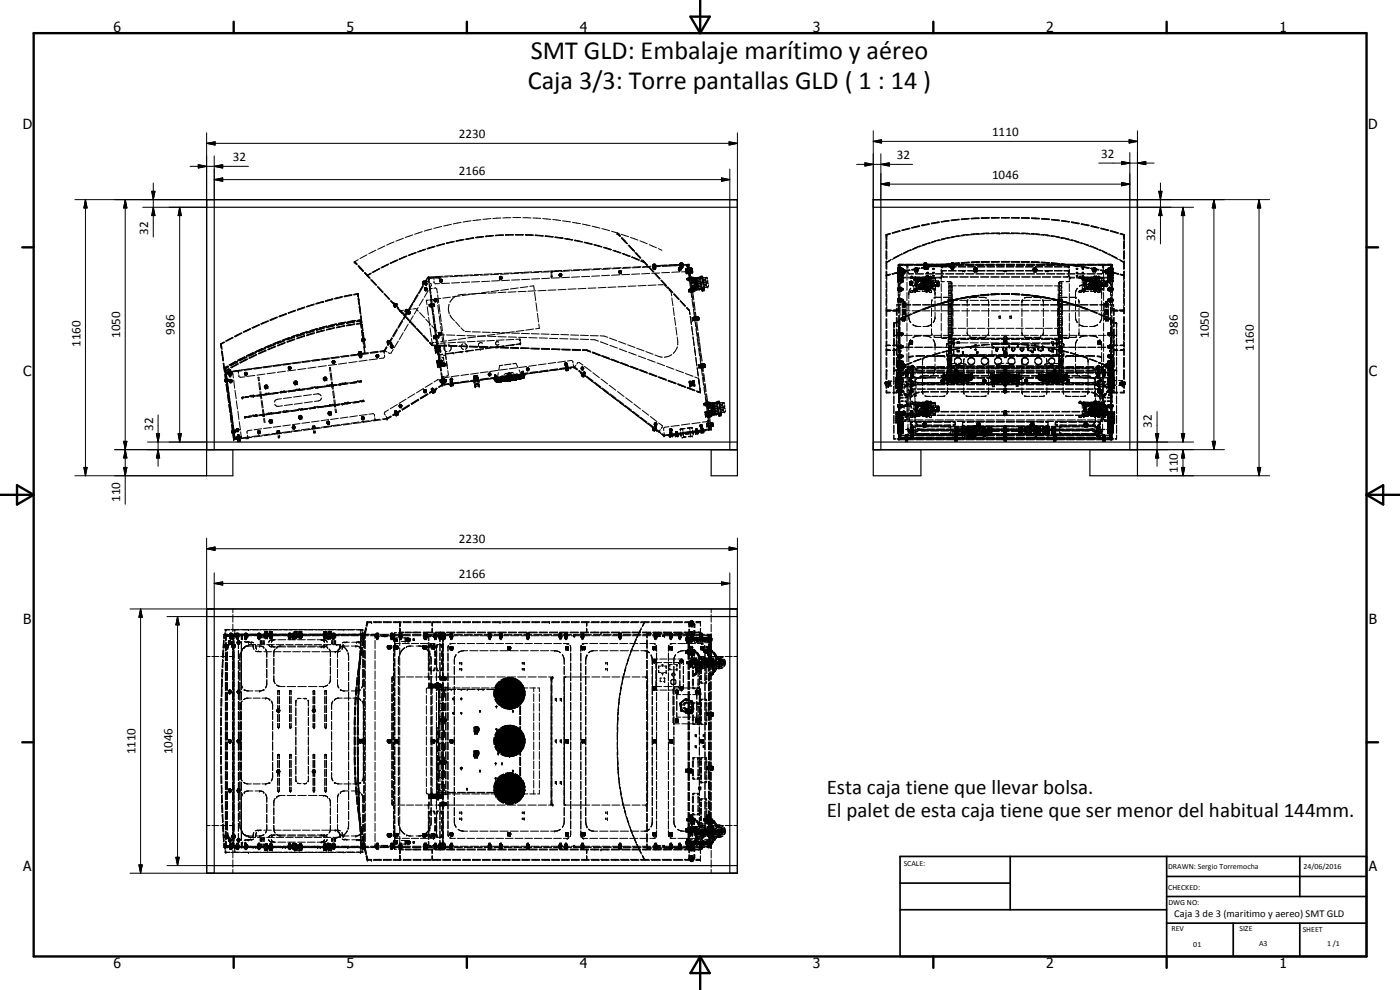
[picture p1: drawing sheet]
<svg xmlns="http://www.w3.org/2000/svg" width="420mm" height="297mm" viewBox="0 0 420 297" stroke-linecap="round" stroke-linejoin="round" font-family="sans-serif">
<defs><g id="words">
<g font-size="7.9">
<text x="159.3" y="17.7">SMT GLD: Embalaje marítimo y aéreo</text>
<text x="158.4" y="26.6">Caja 3/3: Torre pantallas GLD ( 1 : 14 )</text>
</g>
<g font-size="6.3">
<text x="248.1" y="238.1">Esta caja tiene que llevar bolsa.</text>
<text x="248.1" y="245.3">El palet de esta caja tiene que ser menor del habitual 144mm.</text>
</g>
<g font-size="4.2">
<text x="34" y="9.6">6</text>
<text x="104" y="9.6">5</text>
<text x="174" y="9.6">4</text>
<text x="244" y="9.6">3</text>
<text x="314" y="9.6">2</text>
<text x="384" y="9.6">1</text>
<text x="6.8" y="38.7">D</text>
<text x="410.6" y="38.7">D</text>
<text x="7" y="112.9">C</text>
<text x="410.8" y="112.9">C</text>
<text x="7" y="187.1">B</text>
<text x="410.8" y="187.1">B</text>
<text x="7" y="261.4">A</text>
<text x="410.8" y="261.4">A</text>
<text x="34" y="290.4">6</text>
<text x="104" y="290.4">5</text>
<text x="174" y="290.4">4</text>
<text x="244" y="290.4">3</text>
<text x="314" y="290.4">2</text>
<text x="384" y="290.4">1</text>
</g>
<g font-size="3.9">
<text x="137.7" y="41.5">2230</text>
<text x="297.8" y="40.9">1110</text>
<text x="269.2" y="47.8">32</text>
<text x="330.4" y="47.4">32</text>
<text x="69.8" y="48.4">32</text>
<text x="137.7" y="52.4">2166</text>
<text x="297.8" y="53.7">1046</text>
<text x="44.5" y="70.4" transform="rotate(-90 44.5 70.4)">32</text>
<text x="346.7" y="72.4" transform="rotate(-90 346.7 72.4)">32</text>
<text x="36.1" y="101.4" transform="rotate(-90 36.1 101.4)">1050</text>
<text x="52.4" y="100.4" transform="rotate(-90 52.4 100.4)">986</text>
<text x="353.5" y="100.4" transform="rotate(-90 353.5 100.4)">986</text>
<text x="362.7" y="101.4" transform="rotate(-90 362.7 101.4)">1050</text>
<text x="24.1" y="104.1" transform="rotate(-90 24.1 104.1)">1160</text>
<text x="376.3" y="105.4" transform="rotate(-90 376.3 105.4)">1160</text>
<text x="45.9" y="129.3" transform="rotate(-90 45.9 129.3)">32</text>
<text x="345.7" y="128.3" transform="rotate(-90 345.7 128.3)">32</text>
<text x="353.5" y="141.9" transform="rotate(-90 353.5 141.9)">110</text>
<text x="36.1" y="150.6" transform="rotate(-90 36.1 150.6)">110</text>
<text x="137.7" y="163.1">2230</text>
<text x="137.7" y="173.5">2166</text>
<text x="40.6" y="226.4" transform="rotate(-90 40.6 226.4)">1110</text>
<text x="51.8" y="226.4" transform="rotate(-90 51.8 226.4)">1046</text>
</g>
<text font-size="3.1" x="352.4" y="275">Caja 3 de 3 (maritimo y aereo) SMT GLD</text>
<g font-size="2.4">
<text x="271.2" y="259.7">SCALE:</text>
<text x="350.6" y="260.8">DRAWN: Sergio Torremocha</text>
<text x="391.2" y="260.6">24/06/2016</text>
<text x="350.6" y="267">CHECKED:</text>
<text x="350.6" y="271.4">DWG NO:</text>
<text x="351.6" y="279.3">REV</text>
<text x="372" y="279.4">SIZE</text>
<text x="391" y="279.6">SHEET</text>
<text x="358.1" y="284.1">01</text>
<text x="377.9" y="283.8">A3</text>
<text x="398.3" y="283.8">1 /1</text>
</g>
</g></defs>
<g fill="none" stroke="#000" stroke-width=".35">
<path d="M64.3 59.9v75M219 59.9v75M264.4 59.9v75M339.1 59.9v75M62 62.2h159.3M262.1 62.2h79.3M62 132.6h159.3M62 134.9h159.3M69.9 134.9v7.8h-7.9v-82.8h159.3v82.8h-7.9v-7.8M262.1 132.6h79.3M262.1 134.9h79.3M276.4 134.9v7.8h-14.3v-82.8h79.3v82.8h-14.3v-7.8"/>
<path d="M62 182.7h159.3v79.3h-159.3zM62 185h159.3M64.3 182.7v79.3M219 182.7v79.3M62 259.7h159.3"/>
</g>
<g fill="none" stroke="#000" stroke-width=".3">
<path d="M62 39.8v20.1h-39.5M221.3 39.8v20.1M262.1 39.2v20.7M341.4 39.2v20.7h39.6M25.6 59.9l.6 2.5h-1zM25.6 59.9v82.8M37.6 59.9l.5 2.5h-1zM37.6 59.9v91.4M45.5 57.4h1l-.5 2.5zM46 54.9v16.2M57.1 49.9h17.5M59.5 49.4l2.5 .5-2.5 .5z"/>
<path d="M62 43l2.5-.5v1zM62 43h159.3M64.3 53.9l2.5-.5v1zM64.3 49.9l2.5-.5v1zM64.3 53.9h154.7M64.3 46.7v13.2M216.5 53.4l2.5 .5-2.5 .5zM218.8 42.5l2.5 .5-2.5 .5zM219 50.7v9.2M257.1 49.3h16.8M259.6 48.9l2.5 .4-2.5 .5zM262.1 42.4l2.5-.5v1z"/>
<path d="M262.1 42.4h79.3M264.4 55.2l2.5-.5v1.1zM264.4 49.3l2.5-.4v.9zM264.4 55.2h74.7M264.4 46.1v13.8M329.7 48.9h16.7M336.6 54.7l2.5 .5-2.5 .6zM336.6 48.4l2.5 .5-2.5 .5zM338.9 41.9l2.5 .5-2.5 .5zM339.1 45.8v14.1M341.4 48.9l2.5-.5v1zM347.8 57.4h.9l-.4 2.5z"/>
<path d="M348.3 54.9v18.3M364.3 59.9l.5 2.5h-1zM364.3 59.9v75M377.9 59.9l.5 2.5h-1.1zM377.9 59.9v82.8M42.8 62.2h19.2M46 62.2l.5 2.5h-1zM53.9 62.2l.5 2.5h-.9zM53.9 62.2v70.4M106.3 78.6h.1M106.3 78.6l.1 .1M106.4 78.7h.1"/>
<path d="M106.5 78.5h.1M106.5 78.4l.7 .8M106.5 78.7h.1M106.5 78.7l.5 .7M107 79.4h.1M107.5 79.8l1.5 1.6M107.5 77.9l-1 .6M107.6 79.7l1.5 1.6M110.1 76.5l-2.1 1.1M112.8 75.1l-2.1 1M115.5 73.8l-2.1 1M116.1 79.5l-1.8 .8"/>
<path d="M116.4 79.3l-1.9 1M116.6 79.2l-.4 .2M116.7 79.3l-2.2 1.1M118.3 72.6l-2.2 .9M119.2 78l-1.9 .9M119.3 78l-2.3 1M119.4 78.1l-2.2 .9M121.1 71.5l-2.3 .8M122 76.8l-2.3 1M122.1 76.8l-2.2 .9M122.1 76.9l-2.2 1M123.9 70.5l-2.3 .7"/>
<path d="M124.7 75.8l-2.2 .8M124.9 75.7l-2.3 .9M124.9 75.9l-2.2 .8M126.7 69.5l-2.3 .8M127.4 74.8l-2.1 .8M127.7 74.9l-2.2 .7M127.7 74.8l-2.3 .7M128.8 74.4l-.7 .2M129.6 68.7l-2.3 .6M130.4 73.9l-.4 .1M130.5 73.9l-1.8 .5M130.6 74l-2.3 .7"/>
<path d="M131.4 73.6l-.3 .1M132.5 67.9l-2.3 .6M133.3 73.2l-2.3 .5M133.4 73.2l-2.3 .6M133.4 73.1l-.7 .2M134 72.9h.1M135.5 67.3l-2.4 .5M136.2 72.4l-1 .2M136.3 72.4l-2.4 .6M136.3 72.6l-2.3 .5M138.4 66.7l-2.4 .5M139.3 72l-2.4 .4"/>
<path d="M139.3 71.8l-2.5 .5M141.4 66.3l-2.4 .3M142.1 71.4l-2.4 .4M142.2 71.5l-2.3 .4M142.2 71.3l-2.3 .4M144.3 65.9l-2.4 .3M145.1 71l-2.4 .2M145.1 71.1l-2.3 .3M145.2 71l-2.4 .2M145.7 70.9h.3M147.3 65.6l-2.4 .2M148 70.7h-.7"/>
<path d="M148.1 70.8l-2.4 .2M148.2 70.7l-2.5 .2M150.1 70.5l-1.4 .1M150.3 65.4l-2.4 .2M151.1 70.6l-2.4 .1M151.1 70.5l-2.5 .1M152.7 70.4h1.4M152.8 70.4h-1.2M153.3 65.3l-2.4 .1M153.9 65.3h2.4M154 70.5l-2.3 .1M154.6 70.5h2.4"/>
<path d="M154.6 70.4h2.5M156.9 65.3l2.4 .1M157.6 70.5l2.4 .2M157.6 70.4l1.9 .1M157.7 70.4h.5M159.5 70.5h.6M159.9 65.4l2.4 .1M160.6 70.7l2.4 .2M160.6 70.5l2.5 .2M160.7 70.5l.2 .1M162.2 70.7h.8M162.9 65.6l2.4 .2"/>
<path d="M163.6 70.9l2.3 .3M163.6 70.8l2.4 .2M165.9 65.9l2.4 .3M166.5 71.2l2.4 .3M166.6 71.1l1 .1M167.5 71.2l1.4 .2M168.9 66.3l2.3 .3M168.9 71.4h.1M168.9 71.4l.1 .1M169.4 71.7l2.4 .4M169.6 71.5l2 .4zM171.6 71.9l.3 .1"/>
<path d="M171.8 66.7l2.4 .4M172.4 72.2l2.3 .4M172.5 72.1l2.3 .5-.6-.2M174.8 67.2l2.3 .5M175.3 72.8l2.3 .5M175.4 72.7h.2M175.6 72.7l2.1 .5zM177.7 67.9l2.3 .6M178.2 73.5l2.3 .6M178.3 73.4l1.2 .3M179.5 73.7l1.1 .3M180.6 68.6l2.4 .6"/>
<path d="M181 74.3l2.3 .7M181.2 74.2l2.2 .6zM183.4 74.8l.1 .1M183.5 69.4l2.3 .7M183.9 75.2l2.2 .7M184.1 75.1l1.9 .6M184.7 75.3l1.3 .4M185.2 70.1h.1M185.2 70.1l.8 .9M185.3 69.9h.1M185.3 69.9l.1 .1M185.4 70h.1"/>
<path d="M185.4 70l.8 .9M186 75.7l.3 .2M186.4 70.3l2.3 .7M186.5 71.4l1.6 1.8M186.6 71.3l1.7 1.8M186.7 76.1l2.2 .9M187.3 76.2l-.4-.1 2.2 .8-.6-.2M188.5 73.6l1.6 1.7M188.8 73.6l1.6 1.8M189.2 71.2l2.3 .9M189.5 77.2l2.2 .9M189.7 77.1l2.2 .9"/>
<path d="M190.5 75.7l1.6 1.8M190.8 75.8l1.5 1.6M192.1 72.3l2.2 .9M192.2 78.3l1.1 .5M192.4 78.3l1.1 .4M192.6 77.9l.7 .9M192.9 78.1l.6 .6M193.3 78.8l.8 .8M193.5 78.7l.8 .8M194.1 79.5h.1M194.2 79.5h-.1M194.3 79.9v.2"/>
<path d="M194.7 80l1.5 1.6M194.8 73.4l2.2 .9M195.4 79.9l-2.5 .1M195.8 79.8h.1M195.9 79.6h.3M195.9 79.5l-.1 .3M195.9 79.5h.3M196 79.5h.1M196 79.4h.1M196 79.4v.1M196.1 79.3h.2M196.2 79.6h.1"/>
<path d="M196.2 79.5h.1M196.2 79.5v.4M196.2 80v.1M196.2 79.7h.1M196.2 79.4h.1M196.2 79.2v.1M196.3 79.4h.1M196.5 79.4l-.2 .1M196.5 79.6h.3M196.5 79.5h.1M196.5 79.2h.1M196.5 79.2v.2"/>
<path d="M196.6 79.5h.1M196.6 79.5v.3M196.6 79.7h.1M196.6 79.5v.6M196.6 79.2l-.1 .2M196.7 79.5l.1 .1M196.7 79.5h-.1M196.7 79.3h.1M196.7 79.3l.1 .1M196.8 79.4h.1M196.8 79.5h.1M196.8 79.6h.1"/>
<path d="M196.8 79.7h.1M196.9 79.8l-.3 .5M197.5 79.7h-1.3M197.6 74.6l1.1 .5M197.7 79.6v.2M198.2 79.6v.2M198.2 79.9l-2.4 .2M198.3 79.7l-2.4 .1M198.7 79.6h.1M198.7 79.7h.1M198.9 79.6h.1M199 79.7h.1"/>
<path d="M199.5 79.5v.2M199.9 79.6h.1M199.9 79.5v.1M200.2 79.5l-2.2 .1M201 79.5h.1M201 79.5v.1M201.2 79.8l-2.4 .1M201.3 79.5h.1M201.3 79.5l-2.4 .2M201.6 79.5h.1M202.6 79.5h.1M202.6 79.4v.1"/>
<path d="M202.9 79.4h.1M202.9 79.5h.1M202.9 79.4l-2.2 .1M203.1 79.4v.1M204 79.5h.1M204 79.6v.1M204.1 79.2h.1M204.1 79.1h.3M204.1 79.1v.2M204.1 79.8h.1M204.1 79.7h.1M204.1 79.8l.3 .1"/>
<path d="M204.2 79.8h.1M204.2 79h.1M204.2 79l-.1 .2M204.2 79.8l.1 .2M204.2 79.4l-2.3 .1M204.3 79.8h.1M204.3 79.1h.1M204.3 79.4h.1M204.3 79.1v.4M204.3 79.6v.2M204.3 79.7l-2.5 .1M204.3 78.9h-.1"/>
<path d="M204.3 78.9h.1M204.3 79.8l.1 .4M204.3 78.9l.1 .1M204.4 79.8h.1M204.4 79.8l.3 .1M204.4 79.2h-.3M204.4 78.9h.1M204.4 78.9v.1M204.4 79h.3M204.5 79.8v.2M204.5 78.9h.3M204.5 79v.1"/>
<path d="M204.6 78.9l.1 .1M204.6 79.1h.3M204.7 78.9h.1M204.7 78.9v.1M204.7 79.3l-1.3 .1M204.7 79.2h.2M204.7 79.2h.1M204.7 79.1l.1 .4M204.8 79.8h.1M204.8 79.2h.1M204.8 79.1h.1M204.8 79.1v1.1"/>
<path d="M204.8 79.1h-.1M204.8 78.9h.1M204.8 78.9l.1 .1M204.9 79.8h.1M204.9 79h.1M204.9 79l.2 .4M204.9 79.9v.1M204.9 79.2h.1M204.9 80h.1M204.9 80h-.1M205 79.6l-.4 .2M206.1 79.4h.1"/>
<path d="M206.1 79.4h-1.2M206.1 79.4h.2M206.1 79.4v.1M206.1 79.5h.1M206.1 79.6h.1M206.1 79.5l.1 .1M206.1 79.6l.1 .6M206.1 79.5l-1.2 .1M206.2 79.3l-.1 .1M206.2 79.3h.1M206.2 79.4h.1M206.2 79.6h.1"/>
<path d="M206.3 79.4h.1M206.3 79.4l.1 1.1M206.3 79.7l.1 .7M206.3 79.3h.2M206.4 79.3h.1M206.4 79.5h.1M206.5 79.4h.1M206.5 79.3v.1M206.5 79.5l.1 .9M206.5 79.5l.2 1.3M206.6 79.3h-.1M206.7 79.3h.1"/>
<path d="M206.8 79.4h.1M206.8 79.3h.1M206.8 79.3v.1M206.8 79.5l.2 1.3M266 71.6h.1M266 70.4h.1M266 70.4v1.2M266 72.2v2.4M266 75.2v2.5M266 78.3v2.4M266.1 70.5h.1M266.1 71.8h.1"/>
<path d="M266.1 70.5v1.3M266.1 72.3v2.5M266.1 75.4v2.4M266.1 78.4v2.4M267.2 70l-1.2 .4M267.2 78.2l-1.1 .6M267.3 70.2l-1.2 .3M267.4 77.9l-1.4 .8M269.6 79.5h.1M269.6 79.5h16.9M269.7 79.4h.1M269.7 79.4v.1"/>
<path d="M269.8 79.3h.1M269.8 79.4h1.2M269.8 76.8l-2.1 1.1M269.9 79.3h-.1M269.9 79.4h.1M269.9 79.4v1.5M269.9 79.5v.3M270 79.3l-.1 .1M270 69.2l-2.3 .7M270.1 79.4h.1M270.1 79.3h.1M270.2 79.7h.1"/>
<path d="M270.2 79.7l-.1 1.5M270.2 79.4h-.1M270.2 69.4l-2.3 .6M270.3 79.4h.1M270.3 79.5h.1M270.3 79.5l-.1 .1M270.6 76.2l-2.5 1.3M270.8 79.5h-1.2v1.3M271.2 79.4h2.5M271.4 79.5h2.4M271.8 79.3l.2 .1M272.2 79.8h.1"/>
<path d="M272.2 79.7l-.1-.2 .1 1.5M272.5 79.4h.1M272.5 79.5v.9M272.5 75.5l-2.2 1M273 68.5l-2.4 .6M273.1 68.6l-2.3 .6M273.4 74.9l-2.2 1M274.2 79.3h-4.5v1.6M274.4 79.4h2.4M274.5 79.5h2.4M274.8 79.3h2.5M275.2 74.3l-2.2 1"/>
<path d="M275.9 67.7l-2.4 .6M276 67.9l-2.3 .6M276.2 73.8l-2.3 .9M277.1 79.8h.1M277.1 79.4h.1M277.1 79.7h.1M277.1 79.3h.1M277.1 79.4h.2M277.1 79.7l1.7 .1M277.1 79.8h.3M277.1 79.3v.2M277.1 79.6v.2"/>
<path d="M277.3 79.3h.1M277.3 79.7h.1M277.3 79.8h.1M277.3 79.5h.1M277.3 79.6h.8M277.3 79.1h.8M277.3 79.1h.8l-.8 .1M277.3 79.8v.2M277.3 79.6h.1M277.3 79h.1M277.3 79.1h.1M277.3 79.6l.8 .1"/>
<path d="M277.3 79.4v.3M277.4 79.8h-.1M277.4 79.2h-.1M277.4 79.8h.1M277.4 79.4h8.7M277.4 79.2h.1M277.4 79.3h.1M277.4 79.7h.1M277.4 79.5h.1M277.4 78.9h.1M277.4 79.3h9v.2M277.4 79.8h9"/>
<path d="M277.4 78.9h.6M277.4 78.9l-.1 .3M277.4 79.2l-.1 .2M277.4 79.6h.1M277.5 79.1h.1M277.5 80h.1M277.5 79.8h.1M277.5 79.2h.1M277.5 78.9h.1M277.5 79.4h.1M277.5 79.3h.1M277.5 79.1l-.1 1"/>
<path d="M277.5 79.8v.1M277.6 79.6h.1M277.6 79.8h.1M277.6 79.7h.1M277.6 79.2h.1M277.6 79.3h.1M277.6 79.4h.1M277.6 78.9h.1M277.6 79h.1M277.6 79h.2M277.6 78.9v.1M277.6 79.2v.1"/>
<path d="M277.6 79.7l.3 .1M277.6 79.4l.1 .1M277.6 79l.1 .1M277.6 79.5h.1M277.6 79.8h-.1M277.6 79.1l.1 .1M277.7 79.8h.1M277.7 79.2h.1M277.7 79.1h.1M277.7 79.6h.1M277.7 79.5h.1M277.7 79.2v.1"/>
<path d="M277.7 79.5v.1M277.7 78.9h.1M277.7 78.9v.1M277.7 79.4h.1M277.7 79h.1M277.8 79.8h.1M277.8 79.5h.1M277.8 79.1h.1M277.8 79.7h.1M277.8 79.6h.1M277.8 79.2h.1M277.8 79.4h.1"/>
<path d="M277.8 78.9h.1M277.8 79h.1M277.8 78.9v.1M277.8 79.2v.1M277.8 79.8h-.1M277.8 79l-.1 .1M277.8 79.4l-.1 .1M277.9 79.8v.1M277.9 79.8h-.1M277.9 79.6h.1M277.9 79.2h.1M277.9 79.3h.1"/>
<path d="M277.9 79.7h.1M277.9 79.8h.1M277.9 79.1h.1M277.9 79.5h.1M277.9 78.9h.1M277.9 79.1v.1M277.9 79.4v.7M277.9 79.1l.1 .2M277.9 79.3v.3M277.9 79.7v.2M277.9 80v.1M278 73.3l-2.3 .8"/>
<path d="M278 79.8h.1M278 78.9v.1M278 79.3l.1 .2M278 79h.1M278 79.4h.1M278 79.7l-.1 .1M278 79.7h.1M278 79.5h.1M278.1 79h.1M278.1 79.1h.1M278.1 79.1l-.2 .1M278.1 79.3h.1"/>
<path d="M278.1 79.7h.1M278.1 79.8h.1M278.1 79.5h.1M278.1 79.8l-.1 .2M278.1 79.5v.2M278.2 79.5h.1M278.2 79.7h.1M278.2 79.7v.1M278.2 79.9v.1M278.5 79.7h1.4M278.8 79.5h.1M278.8 79.6h.1"/>
<path d="M278.8 79.7h.1M278.8 79.6h.2M278.8 79.4v.2M278.8 67.1l-2.3 .5M279 67.3l-2.4 .5M279 79.7h.1M279 79.6h.1M279 72.8l-2.2 .8M279.2 79.6h.1M279.2 79.5v.3h2.3M280 79.5h-2.7M280.3 79.5h.1"/>
<path d="M280.3 79.4v.2h-1.5M280.5 79.6h.7M280.5 79.5h2.5M280.5 79.7h2.7M280.8 72.4l-2.3 .8M281.2 79.6h.1M281.2 79.5v.3M281.2 79.8l-1.6 .2M281.3 79.4h.1M281.3 79.7h.1M281.3 79.6h.2zM281.3 79.4v.2"/>
<path d="M281.3 79.4l.1 .1M281.6 79.7h.1M281.6 79.6v.1M281.8 66.6l-2.3 .4M281.9 79.6l-2.3 .2M281.9 66.8l-2.3 .4M281.9 72l-2.3 .6M282 79.8h2.2M282 79.5h.1M282 79.6l-.8 .2M282.2 79.5h.1M282.2 79.4v.1"/>
<path d="M282.5 79.4l2.4-.2-2.1 .2M282.6 79.9l-.1 .4M282.8 79.9h.1M282.8 79.6h.1M282.8 79.6h.4M282.8 79.5v.3M282.8 79.9h1.2M283.5 79.5h-.9M283.5 79.7h1.6M283.5 79.5l.2 .1M283.7 71.7l-2.3 .6M283.8 79.5h.5"/>
<path d="M283.9 79.6h.1M283.9 79.5v.3M284.5 79.5l-1 .1M284.6 79.9h2.4M284.7 79.5h.1M284.8 79.5h.1M284.8 79.8h1.3M284.8 79.4v.1M284.8 66.2l-2.4 .3M284.8 71.2h.1M284.8 71.2l-2.3 .6M284.9 79.2l-.9 .2"/>
<path d="M284.9 66.3l-2.4 .4M285 79.3l-2.5 .2M285.1 79.5h.1M285.1 79.7h.1M285.1 79.8h.1M285.2 79.7h.1M285.3 79.5h.1M285.3 79.7h.1M285.3 79.7v.1M285.3 79.9v.1M285.4 79.3h.1M285.4 79.7h.1"/>
<path d="M285.4 79.8h.1M285.4 79.5h.1M285.4 79.6h.8M285.4 79.1h.8M285.4 79.6h.1M285.4 79.1v.1M285.4 79h.1M285.4 79.1h.1M285.4 79l.7-.1 .1 .2M285.4 79.6l.9 .1M285.4 79.8v.2M285.5 79.8h.1"/>
<path d="M285.5 79.1l2.4-.2-2.4 .2M285.5 79.2h-.1M285.5 79.2h.2M285.6 79.8h.1M285.6 79.2l-.2 .5M285.6 79.5h-.2M285.6 79.3h.1M285.6 79.7h.1M285.6 79.4h.1M285.6 79.6h.1M285.6 79.1h.1M285.6 79.5h.1"/>
<path d="M285.6 79.1l.1 1.5h.2M285.6 79.3l.3 .2M285.6 79.1l.2 .1M285.7 79.8h.1M285.7 79.6h.1M285.7 79.7h.1M285.7 79.2h.1M285.7 79.3h.1M285.7 79.4h.1M285.7 78.9h.1M285.7 79h.1M285.7 79h.3"/>
<path d="M285.7 79.7l.3 .1M285.7 79l.2 .2M285.7 78.9v.1M285.7 79.2v.1M285.7 79.5h.1M285.7 79.5l.2 .1M285.7 79.2h-.1M285.8 79.1h.1M285.8 79.5h.1M285.8 79.6h.1M285.8 79.5l.1 .1M285.8 79.2h.1"/>
<path d="M285.8 78.9h.1M285.8 79h.1M285.8 79h.2M285.8 79.4h.2M285.8 79.4h.1M285.8 78.9v.1M285.8 79.2v.1M285.9 79.2h.1M285.9 79.5h.1M285.9 79.1h.1M285.9 79.1h-.1M286 79.8h.1"/>
<path d="M286 79.7h.1M286 79.6h.1M286 79.2h.1M286 79.4h.1M286 78.9h.1M286 79h.1M286 78.9v.1M286 79.4v1.2M286 79.3h.1M286 79.1v.2M286 79.8h-.1M286.1 79.3h.1"/>
<path d="M286.1 79.7h.1M286.1 79.8h.1M286.1 79.4h.1M286.1 79.6h.1M286.1 79.5h.1M286.1 79.1h.1M286.1 79.6h-.1M286.1 79.8h-.1M286.1 79.1v.8M286.1 80v.1M286.1 79.2l.1 .2M286.2 79.8h.1"/>
<path d="M286.2 79.2h-.2M286.2 79.2h.1M286.2 79.5h.1M286.2 79.1h.1M286.2 79h.1M286.2 79.4h.2M286.2 79.5h-3M286.2 79.4v.1M286.2 79.1l-.7 .1M286.2 79.7l-.2 .1M286.3 79.3h.1M286.3 79.7h.1"/>
<path d="M286.3 79.8h.1M286.3 79.5h.1M286.3 79.1l-.9 .1M286.3 79.8l-.1 .2M286.3 79.5v.2M286.3 79.3h-.1M286.4 79.7h.1M286.4 79.7l-.1 .1M286.4 79.8h.1M286.4 79.6v.2M286.6 71.1l-2.3 .4M286.6 79.4h2.5"/>
<path d="M286.7 79.5h2.8M286.7 79.5h2.4M286.9 79.3h2.4M287.6 79.9h2.2M287.8 65.8l-2.4 .3M287.9 70.7l-2.5 .5M287.9 79h.1M287.9 79l-1.7 .1M287.9 79l-2.2 .2M287.9 66l-2.4 .3M289.5 70.7l-2.3 .3M289.7 79.4h2.5"/>
<path d="M289.8 79.5h2.6M289.8 79.5h2.4M289.9 79.3h2.4M290.4 79.9h2.4M290.8 65.5l-2.4 .2M290.9 70.4l-2.5 .3M290.9 78.7l-2.4 .1 2.4-.1M290.9 78.8l-2.4 .1M290.9 65.7l-2.4 .2M290.9 78.8l-2.3 .2M291.5 78.6l2.4-.1zM292.5 70.4l-2.4 .2"/>
<path d="M292.8 79.4h2.4M292.8 79.5h2.6M292.8 79.5h2.5M292.9 79.3h2.4M293.3 79.9h2.3M293.8 70.1l-2.4 .2M293.8 65.4l-2.4 .1M293.9 78.7h-2.4M293.9 78.7l-2.4 .1M293.9 65.6l-2.4 .1M294.5 78.5h2.4zM294.5 78.7h2.4"/>
<path d="M295.5 70.2l-2.4 .1M295.9 79.4h2.4M295.9 79.5h2.5M295.9 79.3h2.5M296.2 79.9h2.3M296.2 78.6l-1.7 .1M296.9 65.3l-2.4 .1M296.9 70l-2.4 .1M296.9 65.5h-2.4M297.5 78.6h2.4M297.5 78.5h2.4h-1.1M298.4 70.1h-2.3"/>
<path d="M298.9 79.4h2.5M298.9 79.5h2.5M299 79.3h2.4M299 70.1h2.4M299.1 79.9h2.3M299.9 69.9h.1M299.9 65.3h-2.4M299.9 78.6h-1.9M299.9 69.9l-2.4 .1M299.9 65.4l-2.4 .1M300.5 78.6h2.4M300.5 78.5h2.4"/>
<path d="M300.5 65.3h2.4M300.5 69.9h2.4M300.5 65.4h2.4M302 79.3h2.4M302 79.4h2.4M302 79.5h2.4M302 79.9h2.3M302 70.1h2.4M303.5 78.6h2.4M303.5 78.4l2.4 .1M303.5 78.6h1.8M303.5 65.4l2.4 .1"/>
<path d="M303.5 69.9l2.4 .1M303.5 65.3h2.4M303.8 78.4l.7 .1M304.9 79.9h2.3M305 70.1h2.3M305 79.3h2.4M305 79.5h2.5M305.1 79.4h2.4M305.1 79.5h2.4M305.9 78.5h.1M306.5 78.6l2.4 .1-1.7-.1M306.5 65.5l2.4 .1"/>
<path d="M306.5 70l2.4 .1M306.5 65.3l2.4 .1M307.8 79.9h2.3M307.9 70.1v.1M307.9 70.2l2.4 .1M308 79.5h2.6M308 79.3h2.5M308.1 79.4h2.5M308.1 79.5h2.5M308.6 78.5h-2.1h2.4M309.4 78.7l2.5 .1M309.5 78.7h2.4"/>
<path d="M309.5 70.1l2.4 .2M309.5 65.4l2.4 .1M309.5 65.6l2.4 .1M310.7 79.9h2.3M310.9 70.4l2.4 .2M311 79.5h2.6M311.1 79.3h2.4M311.2 79.5h2.4M311.2 79.4h2.5M311.3 78.6h-1.8h2.4h-.5M312.5 78.8l2.4 .2M312.5 78.7l2.4 .1-2.4-.1"/>
<path d="M312.5 78.8l2.4 .1M312.5 65.7l2.4 .2M312.6 70.4l2.3 .3M312.6 65.6l2.4 .1M313.6 79.9h2.3M313.8 70.7l2.4 .3M313.9 79.5h2.8M314.1 79.3h2.4M314.2 79.5h2.5M314.3 79.4h2.5M315.4 79l2.4 .2M315.5 79l2.4 .2"/>
<path d="M315.5 66l2.4 .3M315.5 70.7l2.5 .5M315.5 65.8l2.5 .3M316.4 79.9h2.4M316.8 71.1l2.3 .4M316.9 79.5h2.8M317.1 79.3h2.4M317.3 79.5h2.4M317.4 79.4h2.5M317.9 79.1l-2.4-.2 2.4 .2M318.4 79.3l1 .1M318.5 66.3l2.4 .4"/>
<path d="M318.5 79.2l2.4 .3M318.5 79.2l2.4 .2zM318.5 71.2h.1M318.5 71.2l2.4 .6M318.6 66.2l2.4 .3M319.3 79.9h1.3M319.7 71.7l2.3 .6M319.9 79.5h2.9M320.1 79.3h2.4M320.4 79.5h2.4M320.5 79.4h2.4M320.6 79.9h.1"/>
<path d="M320.7 79.9h.2v.4M321.4 79.6l2.4 .4M321.5 79.6l2.4 .2M321.5 72l2.3 .6M321.5 66.8l2.3 .4M321.6 66.6l2.3 .4M322.6 72.4l2.2 .8M322.9 79.5h10.9M323.1 79.3h2.5M323.4 79.5h2.5M323.5 79.4h2.5M324.4 72.8l2.3 .8"/>
<path d="M324.4 67.3l2.4 .5M324.5 67.1l2.4 .5M325.4 73.3l2.2 .8M326.2 79.3h2.4M326.5 79.5h2.5M326.6 79.4h2.5M327.2 73.8l2.3 .9M327.4 67.9l2.3 .6M327.5 67.7l2.3 .6M328.2 74.3l2.2 1M329.2 79.3h4.5v1.6M329.6 79.5h2.4"/>
<path d="M329.7 79.4h2.5M330 74.9l2.2 1M330.3 68.6l2.3 .6M330.4 68.5l2.4 .6M330.9 79.4h.1M330.9 79.5v.9M330.9 75.5l2.1 1M331.2 79.8h.1M331.2 79.7v1.3M331.6 79.3l-.2 .1M332.3 79.4h1M332.6 79.5h1.2v1.3"/>
<path d="M332.8 76.2l2.5 1.3M333 76.5h.1M333.1 79.4h.1M333.1 79.5h.1M333.1 79.5l.1 .1M333.2 79.4h.1M333.2 69.4l2.3 .6M333.2 79.7h.1M333.2 79.7l.1 1.5M333.3 79.4h.1M333.3 79.3h.1M333.3 69.2l2.4 .7"/>
<path d="M333.4 79.4h.1M333.4 79.4h.2M333.4 79.3l.1 .1M333.4 79.5l.1 .3M333.5 79.4h.1M333.5 79.3v1.6M333.6 79.3h.1M333.6 76.8l2.1 1.1M333.7 79.5h.1M333.7 79.4v.2M333.8 79.5h.1M336 77.9l1.4 .8"/>
<path d="M336.1 70.2l1.1 .3M336.2 78.2l1 .6M336.2 70l1.2 .4M337.2 70.5h.1M337.2 70.5v1.3M337.2 72.3v2.5M337.2 75.4v2.4M337.2 78.4v2.4M337.4 70.4h.1M337.4 71.6h.1M337.4 70.4v1.2M337.4 72.2v2.4"/>
<path d="M337.4 75.2v2.5M337.4 78.3v2.4M341.4 62.2h16.8M348.3 62.2l.4 2.5h-.9zM355 62.2l.5 2.5h-1zM355 62.2v70.4M72.5 99.9l-1.3 .6M72.6 100l-2 1.1M75.1 98.6l-2.1 1.1M75.3 98.8l-2.2 .9M76.3 98.1l-.7 .3M77.8 97.4l-1.5 .7"/>
<path d="M77.8 97.4l-1.5 .6M77.9 97.5l-2.1 1M80.4 96.3l-2.1 .9M80.5 96.3l-2.2 .9M80.6 96.4l-2.2 .9M81.5 95.8l-.5 .3M83.2 95.1l-1.8 .7M83.3 95.3l-2.2 .9M84.1 94.8l-.4 .2M86 94.1l-2 .7M86 94.3l-2.2 .8M88.6 93.1l-2.2 .8"/>
<path d="M88.7 93.3l-2.2 .7M88.7 93.1l-2.2 .8M91.4 92.2l-2.2 .7M91.5 92.3l-2.2 .8M91.5 92.1l-2.2 .8M92.4 99.4l-2.2 .7M92.4 99.6l-2.2 .6M94.3 91.4l-2.3 .7M94.3 99.3l-2.3 .7M94.3 99.2l-2.4 .7M94.3 91.2l-2.4 .8M94.4 99.9l-2.4 .7"/>
<path d="M95.2 98.7l-2.2 .7M95.3 98.6l-2.3 .6M95.8 90.8l-1.1 .3M97 90.5h.1M97.1 90.6l-2.3 .7M97.1 90.4h.1M97.1 90.4l-1.4 .4M97.3 98.3l-2.4 .7M97.3 98.5l-2.4 .6M97.3 99.2l-2.4 .7M97.4 99.1l-2.4 .6M98 98l-2.2 .6"/>
<path d="M98.1 97.8l-2.3 .6M99.8 89.7l-2.2 .6M99.9 89.9l-2.3 .6M100 89.7l-2.3 .6M100.3 97.6l-2.4 .6M100.3 98.5l-2.4 .6M100.4 97.8l-2.5 .5M100.4 98.3l-2.4 .6M100.9 97.3l-2.3 .5M101 97.2l-2.3 .5M102.6 89l-2.2 .6M102.7 89.2l-2.3 .5"/>
<path d="M102.8 89l-2.3 .5M103.3 97l-2.4 .5M103.3 97.9l-2.4 .5M103.4 97.2l-2.4 .5M103.5 97.7l-2.5 .5M103.6 88.8l-.2 .1M103.7 96.8l-2.3 .4M103.8 96.6l-2.3 .5M105.5 88.4l-2.3 .5M105.6 88.6l-2.3 .5M105.7 88.4l-.9 .2M106.4 97.4l-2.5 .4"/>
<path d="M106.4 96.5l-2.4 .4M106.5 96.6l-2.5 .5M106.5 97.2l-2.5 .4M106.6 96.3l-2.3 .3M106.8 96.2l-2.4 .3M107.3 88.1h.1M107.3 88.3l.1 .7M107.3 88.3l-1.2 .2M107.3 88.1l-1.2 .2M107.3 88.1v.2M107.3 88.1h.2M107.4 89v.1"/>
<path d="M107.4 88.1h.1M107.4 88.1l-1.1 .2M107.5 88.3h.1M107.5 88.1v.5M107.5 89.5l.2 1.9M107.5 88.4v.2M107.5 88.8l.1 .4M107.5 88.6v.2M107.5 88.7l.1 .5M107.6 89l.1 1M107.6 89.2v.2M107.6 89.5l.1 .4"/>
<path d="M107.6 89.7l.1 .2M107.7 89.9h.1M107.7 89.9l.2 1.3M107.7 90h.1M107.8 91.8l.3 2.3M107.9 91.1l.1 1.4M107.9 91.2l.3 2.1M107.9 91.2v.6M108 92.3v.3M108.1 96.5v.1M108.1 96.5h.1M108.2 97h.1"/>
<path d="M108.2 93.3l.1 1.1M108.2 96.8v.2M108.2 94.7l.2 1.4M108.2 93.3v.6M108.2 97l.2 1.5M108.2 97.2l-1.2 .1M108.2 96.3l-1.2 .1M108.2 96.3h.1M108.2 96.3l.1 .1M108.3 96.4h.1M108.3 96.4l-1.3 .2M108.3 94.6l.2 1.3"/>
<path d="M108.3 96.7l.1 .2M108.4 94.9l.1 1M108.4 96.9l-.2 .1M108.4 96.9l-1.3 .3M108.4 96.1v.9M108.4 96.1l-1.2 .1M108.4 96.9l.1 1.5M108.5 99.2l.2 1.5M108.5 95.9l-1.2 .2M108.5 95.9l.1 1M108.5 97.5l.3 1.8M108.7 99.2l.3 2.9"/>
<path d="M108.7 97.3l.2 1.9M108.8 99.7l.2 .9M109 99.7l.1 .9M109.4 81.8l.7 .9M109.5 81.7l.8 .8M110.1 82.7l.8 .8M110.2 82.5h.1M110.2 82.6l-.1 .1M110.3 82.5h.1M111.2 82l-1.1 .7M111.3 83.9l1.6 1.7M111.3 82l-1 .5"/>
<path d="M111.4 82.1l-1 .6 .8 .8M111.5 83.9l1.6 1.7M113.3 86l1.5 1.8M113.5 86l1.6 1.7M113.8 80.6l-2.1 1.2M113.9 80.6l-2.1 1.1M114 80.6l-2.1 1.2M115.3 88.1l1.5 1.7M115.4 88.1l1.6 1.7M117.2 90.3l1.6 1.6M117.4 90.2l1.5 1.7M118.1 90.9v.2"/>
<path d="M118.2 90.8h.1M118.2 90.8l.1 .1M118.2 91.1l1.3 1.4M118.2 91.7l.1 .1M118.3 91.5h.1M118.3 90.9h.1M118.3 91.6h.1M118.3 91.5l.1 .2M118.3 91.6l.1 .1M118.3 91.5v.1M118.3 91.7v.1M118.3 91.6h-.1"/>
<path d="M118.3 91.8h.1M118.4 91.7h.1M118.4 91l1.2 1.4M118.4 91.6h.1M118.4 91.7v.1M118.4 91.9h.1M118.4 91.6v.1M118.4 91.7l-.1 .1M118.4 91.9l.3 .1M118.4 91.7v.2M118.5 91.9h.1M118.5 91.9h-.1"/>
<path d="M118.5 91.4l-.1 .1M118.5 91.4h.1M118.6 91.2h.1M118.6 91.8h.1M118.6 91.9h.1M118.6 91.4l-.2 .3M118.6 91.3h.1M118.6 91.2l.1 .1M118.6 91.3v.1M118.6 91.1h.2M118.7 91.9h.1M118.7 91.4h.1"/>
<path d="M118.7 91.3v.1M118.8 91.4h.1M118.8 91.4l.1 .1M118.8 91.7l-.2 .2M118.8 91.5h.1M118.9 91.2v.1M118.9 91.7h-.1M118.9 91.6l.1 .1M118.9 91.5l-.1 .1M118.9 91.6h.1M118.9 91.7h.1M118.9 91.3v.1"/>
<path d="M119 91.1v.1M119 91.1h.1M119 91.7h.1M119 91.1l-.2 .2M119 91.1l.2 .1M119.1 98.8l-1.3 2.2M119.1 91.5v.1M119.1 91.2l.1 .1M119.2 91.2h.1M119.2 91.3h.1M119.2 91.2v.1M119.2 91.3l-.3 .2"/>
<path d="M119.2 98.6l-1.3 2.2M119.2 92.4l.8 .9M119.3 99l-1.2 2.1M119.3 92.3l.8 .8M120 93.3l.8 .8M120 93.3l1 1M120 93.3l.7 .7M120 93.2v.1M120.1 93.1h.1M120.1 93.1l1.4 1.4M120.1 93.1l.8 .8M120.2 93l1.3 1.4"/>
<path d="M120.6 96.3l-1.2 2M120.9 95.9l-1.4 2.1M120.9 96.4l-1.3 2.1M121 99.8l-1.2 2.1M121.1 94.4l1.4 1.5M121.1 94.4l1.6 1.7M121.1 93.1l-1 .1M121.3 94.4l1.5 1.6M121.5 94.9l1.7 1.8M121.6 93.3h.1M121.6 93.3l.1 .2M121.6 93.3l.2 .1"/>
<path d="M121.7 93.2l-.1 .1M121.7 93.2h.1M121.7 94.4l-.1 .1M121.8 93h.1M121.8 93.3h.1M121.8 92.9l.1 .1M121.8 92.9v.1M121.8 93.6h.1M121.9 92.8h.1M121.9 93.3l-.1 .1M121.9 93.9l-.3 .5M121.9 92.8l-.1 .1"/>
<path d="M122 92.8h.1M122 93.6v.1M122 93l-.2 .4M122 92.8l.1 .1M122 93.5h.1M122 93.2v.1M122 93.5l1 .5M122 93.4v.2M122 93.6h.1M122.1 93.6l.1 .1M122.2 93h.1M122.2 93.1h.1"/>
<path d="M122.2 93.1v.1M122.2 93.6l-1.2 2.2M122.2 93.1l.3 .2M122.3 93.1l.2 .2M122.3 93.9h.1M122.3 93h.1M122.3 93l-.1 .1M122.3 94h.1M122.4 94h.1M122.4 93l-.3 .5M122.4 93.8l-1.3 2M122.5 93.9h.1"/>
<path d="M122.5 93.1l-1.3 2.2M122.5 93.9l-.1 .1M122.5 93.9v.1M122.5 93.2v.1M122.5 92.9h.1M122.5 93.8v.1M122.5 92.8v.1M122.5 93.7v.1M122.5 97.3l-1.2 2M122.5 93.8h.1M122.5 92.8h.1M122.5 92.8h.2"/>
<path d="M122.6 93.7h.1M122.6 93.7l-.1 .1M122.6 93.6v.1M122.6 94h.1M122.6 93.3h.1M122.6 93.3v.1M122.6 93.6h.1M122.7 93.5h.1M122.7 93.5l-.1 .1M122.7 93.4h.1M122.7 94h.1M122.7 93.4v.1"/>
<path d="M122.7 93.5l.4 .2M122.8 93.3h.1M122.8 93.7h.1M122.8 93.9h.1M122.8 93.9v.2M122.8 93.7l.1 .3M122.8 93.3l-.1 .1M122.8 94.1h.1M122.8 94v.1M122.8 93.3v.1M122.8 96.3l.8 .8M122.9 94h.1"/>
<path d="M122.9 93.6h.1M122.9 94h-.1M122.9 93.4l.2 .2M122.9 93.6h.2M123 93.5h.1M123 94h.1M123 96.4l.7 .9M123 93.7h.1M123 93.4h.1M123 93.5l-.2 .2M123 93.4v.1M123.1 93.6h.1"/>
<path d="M123.1 93.6l-.1 .1M123.1 96.6l1.6 1.7M123.1 93.7v.1M123.1 93.6l-.1 .2M123.1 93.8v.1M123.2 96.4l1.5 1.7M123.4 92.8l-1.8 .2M123.6 97.1l.8 .9M123.6 97.1l1.4 1.5M123.8 91l-1.3 2.1M123.9 92.7l.9-.1 .7 .8M123.9 91.1l-1.2 2.1 .1 .1"/>
<path d="M123.9 90.7h.1M124 94.8l-1.2 2M124.1 90.8h.1M124.1 90.4l-1.3 2.2M124.2 90.3l.2 .1M124.8 98.4l1.8 1.9M125.1 98.5l1.6 1.7M125.3 88.4l-1.2 2.1M125.4 99l3.1 3.4M125.5 92.2l-1.2 2.1M125.5 88.5l-1.3 2.1M125.7 87.7l-1.3 2.1"/>
<path d="M125.9 93.8l1.5 1.5M126.8 84.8h.1M126.8 85h.1M126.8 84.7l.1 .1M126.8 84.7v.1M126.8 84.6v.1M126.9 85.8l-1.3 2.1M126.9 85.1h.1M126.9 85l.1-.2 .3 .3M126.9 84.5h.1M126.9 84.7v.1M126.9 84.8h.1"/>
<path d="M126.9 84.9h.1M126.9 85.1l.2 .1M126.9 84.9v.2M126.9 84.5l.1 .3M127 84.7l-.1 .1M127 89.7l-1.2 2M127 85.9l-1.2 2.1M127 84.4l-.1 .1M127.1 84.9l.1 .1M127.1 84.6h-.1M127.1 85.1v.1M127.2 85.2h.1"/>
<path d="M127.2 84.3h.1M127.2 84.3l.2 .1M127.2 85l-.1 .1M127.2 85.1v.1M127.2 84.5h.1M127.2 85h.1M127.2 84.5l.3 .2M127.2 84.5l.1 .1M127.2 84.4v.2M127.2 85v.1M127.3 84.6h.1M127.3 84.4h.1"/>
<path d="M127.3 84.6h-.1M127.3 85l-1.3 2.1M127.3 85.3l.2-.2v.3M127.4 86.8l.3 .3M127.4 84.4l-.1 .2M127.4 84.6l-.1 .1M127.4 84.4h.1M127.4 84.9h.1M127.4 84.9l.1 .1M127.4 86.7h.1M127.4 86.8l.1 .1M127.5 86.7h.1"/>
<path d="M127.5 85h.1M127.5 84.5h.1M127.5 86.9h.1M127.5 86.7l-.1 .1M127.5 84.6h.1M127.5 84.5l-.1 .1M127.5 86.5h.1M127.5 84.6l-.1 .2M127.5 85.2l.4 .3M127.5 86.5l-.1 .3M127.5 86.7l.1 .2M127.5 86.4l.6 .2-.1 .1"/>
<path d="M127.5 86.4h.6M127.5 87l.2 .1M127.5 86.4v.1M127.6 86.5h.1M127.6 86.7h.1M127.6 86.9h.1M127.6 86.6l-.1 .1M127.6 86.4l-.1 .1M127.6 86.7v.2M127.6 87h.1M127.6 86.9l.2 .1M127.6 86.7l.1 .2"/>
<path d="M127.6 86.8v.1M127.6 87l.2 .1M127.7 87h.1M127.7 86.6h.1M127.7 86.4h.1M127.7 87.1h.1M127.7 86.5h.1M127.7 86.6l.1 .3M127.7 87.1l.1 .1M127.7 84.9h.1M127.7 86.9h.1M127.7 86.5l-.1 .2"/>
<path d="M127.7 84.7h.1M127.7 86.3l.3 .1M127.7 86.4l-.1 .1M127.7 85.3h.1M127.7 84.7l.1 .1M127.7 84.7l-.1 .2M127.8 86.5h.1M127.8 86.6h.1M127.8 86.9h.1M127.8 86.5h-.1M127.8 86.4h.2M127.8 86.4h-.3l-.1 .4"/>
<path d="M127.8 86.4l-.3 .1M127.8 95.8l1.4 1.5M127.8 84.2h.1M127.8 84.2l.1 .1M127.8 86.5l-.1 .1M127.8 86.5l.2 .2M127.8 86.6l-.2 .1M127.8 84.2l-.6 1.1M127.8 86.6h-.1M127.8 86.4h.1M127.8 85.4h.1M127.8 85.3l-.1 .2"/>
<path d="M127.8 84.9l.3 .2M127.9 86.5h.1M127.9 85l.1 .1M127.9 85.3l-.3 .2M127.9 86.4h.1M127.9 86.9h.1M127.9 87.1h.1M127.9 85.5h.1M127.9 86.9h-.1M127.9 86.7h.1M127.9 86.9l-.1 .1M127.9 86.7l.1 .1"/>
<path d="M128 85.5h.1M128 90.1h.1M128 86.4h.1M128 85.3v.2M128 86.7v.1M128 87.1l-.2 .1M128 86.8l-.1 .1M128 87h-.2M128 86.5l.2 .2M128 83.9l-.2 .3M128 84.9v.2M128 86.8l-.2 .1"/>
<path d="M128 90.1l.1 1.3M128 87h.1M128 84.4h.1M128 85.1h.1M128 86.7l.1 .1M128 86.9l-.3 .1M128 86.8l-.4 .1M128 87v.1M128 86.4l.1 .4M128 87l-.2 .1M128 87l-.1 .1M128 84.4l.6 .3"/>
<path d="M128 85.3l-.1 .1M128.1 86.9v.1M128.1 86.4l.1 .3M128.1 86.8l-.1 .1M128.1 87h-.1M128.1 86.5l.1 .3M128.1 87l-.3 .1M128.1 85.1h.1M128.2 86.8h.1M128.2 84l-.9 1.4M128.2 86.8l-.1 .2M128.2 86.7v.3l-.4 .2"/>
<path d="M128.2 86.7v.1M128.2 92l.4 2.6M128.3 83.3l-.1 .3M128.4 83.2l-.7 1.2M128.5 83.1h.1M128.5 87.2l-1.2 2M128.6 83.4l-.3 .3M128.6 83.6l.1 1.2M128.6 90l-.4 .1M128.6 84.5h.3M128.6 95.2l.4 2.6M128.7 85.3h.1"/>
<path d="M128.8 83.7h.1M128.8 83.7l.1 1M128.8 84.9l-.1 .1M128.8 91.6h.1M128.8 91.4h.1M128.8 91.3h.1M128.8 85.6h.1M128.8 85.7l.1 1M128.8 91.5h.1M128.8 91.4v.2M128.9 83.6h.1M128.9 84.9h.1"/>
<path d="M128.9 91.9h.2M128.9 85.3h.1M128.9 84.9l.5 .4M128.9 92h.1M128.9 86.7h.1M128.9 85.6l.4 2.2M128.9 86.7l.2 1.1M128.9 91.4h.1M129 87.2h.1M129 91.6h.1M129 91.4v.1M129.1 86.6l-.2 .1"/>
<path d="M129.1 86l-.2 .1M129.1 91.5l-.1 .1M129.1 92h-.2M129.1 91.7l-.2 .1v.2M129.1 91.7v.2M129.1 98.4l.3 2.6M129.1 91.6v.1M129.1 87.9h.1M129.1 91.8v.1M129.1 87.2h.1M129.1 88.4l.4 2.4M129.1 86.7h.1"/>
<path d="M129.2 91.2h.1M129.2 83.3l-.6 .1M129.2 91.2h.2M129.2 88.8h.1M129.2 92h.1M129.2 91.3v.1M129.2 91.3h-.1M129.2 91.4h.1M129.2 91.4h.4l.3 2.3M129.2 90l.3 1.5v-.3M129.2 87.8h.1M129.2 91.4v.1"/>
<path d="M129.2 90h-.3M129.2 90h.1M129.3 91.8h.1M129.3 89.2h.2M129.3 91.9h.1M129.3 91.8v.1M129.3 91.7v.1M129.3 91.4h.1M129.3 91.2l.1 .2M129.3 91.4l.1 .1M129.3 91.9l.1 .1M129.3 91.8h.3h-.2"/>
<path d="M129.3 88.1h-.2M129.3 89.9h.1M129.4 91.7v.1M129.4 88.4l.3 2.3M129.4 91.8v.1M129.4 91.8v.2M129.4 91.9v.1M129.4 92h.1M129.4 91.2h.1M129.4 88.7v.1M129.4 90.3h.1M129.4 91.2h.2"/>
<path d="M129.5 91.8h.1M129.5 91.2h.1M129.5 85.5l-.7 1.2M129.5 91h.1M129.5 92h.1M129.5 91.9v-.2l.1 .2M129.5 91.9h.1M129.5 91.9l.4 2.5M129.6 91.9h.1M129.6 89.8l-.2 .1M129.6 97.7l1.5 1.6M129.6 91.6h.1"/>
<path d="M129.6 90.3h.1M129.6 91.4h-.4M129.7 91h.1M129.7 92.4h.1M129.7 91.2h.1M129.7 86.5l-.5 .1M129.7 91.2v.2M129.7 91.3l.4 2.3M129.8 91.4h.1M129.8 83.1h-1.3M129.8 83.5l-.9 .1M129.8 91.9h.2"/>
<path d="M129.8 83.3l-1.1 .1M129.8 92.3h.1M129.8 91.9h.1M129.8 91.7v.2M129.9 93.5h.1M129.9 93h-.1M129.9 91.2h-.2M130 94.3l.3 2.3M130 93h.1M130 94.1h.1M130 91.7h-.2M130 89.8l-.6 .1"/>
<path d="M130 95l.3 2.6M130 93.5h.1M130 91.2l.2 .2-.1-.2M130 94.4h.1M130.1 95h.1M130.1 94.1h.1M130.1 91.7h.1M130.1 94.4h.1M130.1 95.5h.2M130.2 94.2l.2 2.4M130.2 91.3l-.2 .1M130.2 83.3h.1"/>
<path d="M130.2 91.3h.1M130.2 83.2l-.5 .1M130.2 83.3v.6M130.2 83v.2M130.2 91.8v-.2v.2M130.2 95h.1M130.2 91.7h.1M130.2 84.3l.1 .7M130.2 91.6v.2M130.2 90.1l.1 .1M130.2 91.8l-.1 .1M130.3 90h.1"/>
<path d="M130.3 90.2l.1 .1M130.3 90l-.1 .1M130.3 90.2h.1M130.3 91.3h.1M130.3 89.9v.1M130.3 91.3v.1M130.3 90v.2M130.3 97.2l.4 2.4M130.3 91.6h.1M130.3 90.2l.3 .2M130.3 91.3h-.3M130.4 89.8h.1"/>
<path d="M130.4 91.3h.1M130.4 91.7h.1M130.4 90.3l.1 .1M130.4 89.8h-.1M130.4 97.5h.1M130.4 91.6h.1M130.4 91.3v.1M130.4 91.5v.2M130.4 91.7h-.4M130.4 98.2l.3 2.6M130.4 91.6v.1M130.4 89.7l-.1 .5"/>
<path d="M130.4 89.7l-.2 .4M130.4 89.7h.4M130.4 90.3h.1M130.4 96.1l-.2 .1M130.5 89.7h.1M130.5 90.3h.1M130.5 89.9v.3M130.5 90.2h.3M130.5 90.3v.1M130.5 98h.1M130.5 89.8h.1M130.5 89.8v.1"/>
<path d="M130.5 85.1h1.4M130.5 89.7l-.1 .1M130.5 98.2h.1M130.5 90.3l.1 .1M130.5 90.3h.3M130.5 98.7h.1M130.5 97.5h.1M130.5 90v.1M130.6 90.2h.1M130.6 89.8l-.1 .1M130.6 89.8h.2M130.6 89.6l-.2 .1"/>
<path d="M130.6 89.6l.4 .1 .1 .3M130.6 90.1v.1M130.6 97.2l.3 2.3M130.6 98h.1M130.6 97.3h-.2M130.6 90.4h.1M130.6 89.7h-.1M130.6 89.8h-.1M130.6 89.6h-.1M130.6 89.8l-.1 .2M130.6 89.8l.1 .1M130.7 89.7h.1"/>
<path d="M130.7 99.3l-.1 .1M130.7 89.8l.1 .2M130.7 89.6h.1M130.7 99.8h.1M130.7 98.6h.1M130.7 98.2h-.1M130.8 89.8h.1M130.8 89.8l.1 .2M130.8 89.8l.1 .1M130.8 90.3h.1M130.8 99.3h.1M130.8 89.9h.1"/>
<path d="M130.8 89.7h.1M130.8 90.2h.1M130.8 90.2h-.2M130.8 89.9v.1M130.8 90v.1M130.8 89.6l-.1 .1M130.8 86.4l-.6 .1M130.8 90.1v.1M130.8 89.9l.1 .1M130.8 89.7l-.3 .1M130.8 89.7l.2 .1M130.8 89.6l.1 .1"/>
<path d="M130.9 90.1h.1M130.9 89.7h.1M130.9 89.9v.2M130.9 90l-.1 .1M130.9 90.1l-.1 .1M130.9 90.2l-.1 .1M130.9 99.7l-.1 .1M130.9 90.3l-.1 .1M131 90.2h.1M131 90.2l-.2 .2h-.3M131 90.1l-.2 .2M131 89.8l.1 .2"/>
<path d="M131 90.1l-.1 .1M131 90.2l-.3 .2M131 89.8v.3M131 90.1l-.1 .2M131 86.6l.3 1.3M131.1 90l-.1 .3M131.1 90h-.1M131.1 90l-.1 .1M131.1 89.7l.2 1.3M131.1 89.7l-.6 .1M131.3 88.5l.3 2.3M131.4 83.2h-1.2"/>
<path d="M131.4 99.7l.8 .8M131.4 91.6l.3 2.5M131.7 99.9h.1M131.7 91.3l.3 2.3M131.8 83.4h.1M131.8 83.2h-1.1M131.8 83.4h-1.1M131.8 99.8v.1M131.8 99.8l.4 .1M131.8 99.8l-.2 .4M131.8 94.8l.4 2.5M131.9 99.9h.1"/>
<path d="M131.9 99.9l.1-.1-.3 .1M131.9 100h.1M131.9 99.8h.1M131.9 99.9l-.1 .3 .2 .1M131.9 83.2h.1M131.9 83.4h.1M131.9 100v.1M131.9 99.9l-.1 .2M131.9 99.9h.3M131.9 99.7l-.1 .1M132 99.9l.2 .1M132 99.9l-.1 .1"/>
<path d="M132 84.4h.1M132 83.4h.1M132 83.2h.1M132 83.9v.5l.5 .2M132 84.2v.2M132 83.3v.1M132 100h.1M132.1 84h.1M132.1 84.4l.1 .1M132.1 99.9h.1M132.1 83.9v.1M132.1 99.9l.1 .1"/>
<path d="M132.1 100l.1 .1M132.1 94.1l.3 2.3M132.2 84.5h.1M132.2 84.2l.1 .3M132.2 83.9h-.2M132.2 84.5l.1 .1M132.2 84.2v.1M132.2 84.2v.2M132.2 83.9h.1M132.2 84.3l.1 .1M132.2 83.9l-.1 .5M132.2 100v.1"/>
<path d="M132.2 84h.1M132.2 100l.1 .1M132.2 84.1v.2M132.2 100v.2M132.2 84.1h.3M132.2 84.5h.3M132.2 84.6h.1M132.2 99.9l.1 .2M132.2 84v.1M132.2 84.1v.1M132.2 99.9l.2 .2M132.2 99.9l.1 .1"/>
<path d="M132.2 98l.4 2.5M132.3 84.5h.1M132.3 84.4h.1M132.3 99.9h.1M132.3 84.4h.2M132.3 83.8h.2M132.3 84.1h-.1M132.3 83.9h-.1M132.3 100l.1 .1M132.3 84.1l-.1 .1M132.3 89.5l-1.2 .2M132.3 83.8l.2 .1h-.4"/>
<path d="M132.3 84h-.1M132.4 84.6h.1M132.4 100h.1M132.4 83.8l-.3 .1M132.4 83.8h.1M132.4 84h.1M132.4 84l-.1 .1M132.4 84l.1 .1M132.4 83.8l.2 .1M132.4 100v.1M132.4 99.9v.2M132.4 83.8l-.2 .1"/>
<path d="M132.4 83.9h.1M132.4 84l.2 .2M132.4 84.3v.1M132.5 84h.1M132.5 84l-.3 .1 .1 .2M132.5 84.4h-.2M132.5 97l.3 2.3M132.5 84.4h.1M132.5 83.8l.2 .1M132.5 84.1l-.1 .3M132.5 84.4h-.1M132.5 83.8l-.1 .1"/>
<path d="M132.5 84.1l.1 .1M132.5 83.9l.2 .1M132.6 84.5l-.4 .1M132.6 84.1v.1M132.6 83.9l.1 .1M132.6 83.9h.1M132.6 84.1l-.1 .3M132.6 84.3l-.2 .2M132.6 84.6h-.2M132.6 84.2l-.1 .2M132.7 84.4v.1M132.7 83.9v.2"/>
<path d="M132.7 84v.2M132.7 84.1h.1M132.7 84.2l-.1 .3M132.7 84.2l-.1 .2M132.7 84l.1 .2M132.7 84.1l.1 .1M132.8 82.9l-2.3 .1M132.8 84.2l-.2 .4M132.8 84.2l-.2 .2M132.9 99.9l.3 2.2M134.4 83.1h-2.4M134.8 93.9h.1"/>
<path d="M134.8 91.3l-.2 1.1 .2 1.5M134.9 85h-2.4M135 94.5l1.4 1.8M135.2 89.2l-2.3 .3M135.8 82.8h-2.4M136.7 96.6l1.3 1.4M136.8 88.9l-.8 .5-1 1.3M137.5 82.9l-2.4 .1M137.9 84.8l-2.4 .1M138 82.7h.1M138 82.8h.1M138.1 88.8l-2.3 .3"/>
<path d="M138.3 98.3l.9 .9M138.5 82.6v.1M138.5 82.8h.1M138.8 82.6l-2.4 .1M139.2 99.2l.1 .1M139.6 99.4l1.6 .1M139.9 88.3l-2.5 .3M140.5 82.7l-2.4 .1M140.9 84.6l-2.4 .2M141 88.3l-2.3 .4M141.8 82.5l-2.5 .1M141.8 99.6h2.3"/>
<path d="M142.9 88.1l-2.4 .2M143.5 82.6l-2.4 .1M143.9 84.5l-2.4 .1M143.9 88l-2.3 .3M144.7 82.3l-2.4 .1M144.7 99.7h2.4M145.9 88l-2.4 .1M146.6 82.5h-2.4M146.8 87.5l-2.3 .4M146.9 84.4l-2.3 .1M147.6 99.7l2.4 .1M147.7 82.2l-2.4 .1"/>
<path d="M148.9 87.8l-2.4 .2M149.6 82.3l-2.4 .1M149.7 87.2l-2.3 .3M149.9 83.2v.4l.2 .1M149.9 83.4v.1M149.9 83.5h.1M149.9 83.3v.1M149.9 83.2v.2M149.9 84.2l-2.4 .1M149.9 83.4l.1 .1M150 83.5l.1 .2M150 83l.4-.1 .3 .2"/>
<path d="M150 83v.1M150 83.1l-.1 .1M150.1 83.6h.1M150.1 83.2l.1 .4M150.1 83l-.2 .2M150.1 83.7h.1M150.1 83l-.1 .1M150.1 83.1h.1M150.1 83.4l.1 .2M150.1 83.2h.1M150.1 83.7h.3M150.1 83h.1"/>
<path d="M150.1 83.4l.2 .1M150.1 83h.3M150.1 83.6l.2 .1M150.1 83.3h.1M150.1 83.4h.1M150.2 83.6h.1M150.2 83.2h.2M150.2 83.6h.2M150.2 83.2l-.1 .3M150.2 82.9l-.1 .1M150.2 83.6l.1 .1M150.2 83.1h-.1"/>
<path d="M150.2 83.1h.2M150.2 83.1l-.1 .2M150.2 83.5h.2M150.2 83h-.2M150.3 83.7h.1M150.3 83.1h-.1M150.3 83.1h-.2M150.3 83.1h.1M150.3 83.2h-.1M150.3 83.1l-.2 .1M150.3 83h-.2M150.3 83.2l-.2 .1"/>
<path d="M150.3 83h.1M150.3 83.1l.2 .2M150.3 83.2h.1M150.3 83l.2 .1M150.4 83.1l.1 .2M150.4 83l-.3 .1M150.4 83.1h.1M150.4 83.2v.1M150.4 83.5h-.1M150.4 83l.1 .1M150.4 83.5h.1M150.4 83l.3 .3"/>
<path d="M150.4 83.6l-.3 .1M150.4 83.1l.2 .1M150.4 83.2l-.1 .4 .1-.1M150.5 83.1l.1 .1M150.5 83.1h.1M150.5 83.4l-.1 .2M150.5 83.3v.1M150.5 83.4l-.2 .1M150.5 83.7h-.1M150.5 83.6h-.1M150.5 83.6v.1M150.6 83.6h.1"/>
<path d="M150.6 83.6l-.5 .1M150.6 83.2v.1M150.6 83.6l-.1 .1M150.6 99.8l2.4 .1M150.6 83.2l.1 .1M150.6 83.3v.1M150.6 83.3l-.1 .3M150.7 83.4l-.2 .3M150.7 83.3v.1M150.7 82l-2.4 .2M150.7 83.3l-.2 .4M151.4 99.9l-2.3 .3"/>
<path d="M151.8 87.7l-2.3 .1M152.6 86.8l-2.3 .3M152.7 82.2l-2.5 .1M152.9 84.1l-2.4 .1M153.6 99.9l2.3 .1M153.7 81.9l-2.4 .1M154.3 99.5l-2.3 .3M154.8 87.5l-2.3 .2M155.5 86.4l-2.3 .3M155.7 82l-2.4 .1M155.9 83.9l-2.4 .1M156.6 81.7l-2.3 .2"/>
<path d="M156.7 81.7v.3M157.3 99.1l-2.4 .3M157.3 81.7v.1M157.3 81.8v.1M157.9 87.4l-2.4 .1M158.4 86l-2.3 .3M158.7 81.8l-2.4 .2M159 83.8l-2.5 .1M159 85.9l1.2-.1 .1 1.2M159.6 81.6l-2.4 .1M160.1 98.7l-2.3 .4M160.4 87.7l.4 2.5"/>
<path d="M160.9 87.2l-2.5 .2M160.9 90.8l.3 2.6M161.3 94l.3 2.6M161.7 97.2l.2 1.3-1.2 .2M161.7 81.7l-2.4 .1M162 83.6l-2.5 .1M162.6 81.4l-2.4 .2M163.9 87.1l-2.5 .1M164.8 81.6l-2.4 .1M164.9 83.5l-2.4 .1M165.4 82.4v.4M165.4 82.8h.1"/>
<path d="M165.4 83.1h.1M165.4 83v.1M165.6 81.7v.3M165.6 82.8h.1M165.6 83l-.2 .1M165.6 82.3v.5M165.7 81.5h.1M165.8 81.3l-2.6 .1M165.9 81.3v.1M165.9 81.4v.1M166.7 81.3h.1M166.7 81.4h.1"/>
<path d="M166.9 87l-2.4 .1M167 81.2v.1M167 81.4h.1M167.8 82.5l.5 .4M167.8 82.5l.3 .3M167.8 82.4h.1M167.8 81.4l-2.4 .1v.5M167.8 82.4v.1M167.8 82.5l.1 .2M167.9 83.4h-2.3M168 82.6h.2M168 82.7v.1"/>
<path d="M168 82.5l.1 .2M168 82.5v.1M168 82.2h.3M168 82.2l-.2 .4M168 82.8h.1M168 82.2h.1M168.1 82.3h.1M168.1 82.3h.2M168.1 82.8v.1M168.1 82.3l-.1 .1M168.1 82.3l-.1 .2M168.1 82.8h.1"/>
<path d="M168.1 82.7h.1M168.1 82l.2 .1M168.1 82.7h.2M168.1 82.2h-.1M168.1 81.2v.2M168.2 82.8h.1M168.2 82.1l-.2 .1M168.2 82.2l.2 .1M168.2 82.3l-.2 .3M168.2 82.2l-.1 .1M168.2 82.3l-.1 .3h.1M168.2 82.3h.1"/>
<path d="M168.2 82.1h.1M168.2 82.8h.2M168.2 82.2h.2M168.3 82.7h.1M168.3 82.3h.1M168.3 82.6l-.1 .1M168.3 82.6h-.1M168.3 82.5h.1M168.3 82.6h.1M168.3 82.3l.1 .1M168.3 82.6v.1M168.3 82.1l-.4 .2 .1-.1"/>
<path d="M168.3 82.1l.2 .1M168.3 82.1l.3 .3M168.3 82.1l-.5 .1v.3M168.3 82.3l.1 .2M168.3 82.2l.2 .1M168.4 82.3h.1M168.4 82.5l-.1 .1M168.4 82.2l.2 .2M168.4 82.5h.1M168.4 82.2h.1M168.4 82.3v.3M168.4 82.8h-.3"/>
<path d="M168.4 82.5l-.2 .2M168.4 82.8l-.2 .1M168.4 82.7l-.1 .1M168.4 82.2l.1 .1M168.5 81.2h.1M168.5 82.7h.1M168.5 82.3l.1 .1M168.5 82.7l-.1 .1M168.5 82.4l-.1 .3zM168.6 81.2l-2.5 .1M168.6 82.4l-.2 .4M169.4 81.2h.1"/>
<path d="M169.4 81.3h.1M169.9 86.8l-2.4 .2M170.9 81.3h-2.4M171 83.2l-2.4 .1M171.5 81l-2.4 .2M172.9 86.7l-2.4 .1M173.9 81.1l-2.4 .1M173.9 83.1l-2.4 .1M174.5 80.9l-2.4 .1M175.8 86.5l-2.3 .2M176.9 81l-2.4 .1M176.9 82.9l-2.4 .1"/>
<path d="M177.4 80.7l-2.3 .2M178.8 86.4l-2.3 .1M179.9 82.8l-2.3 .1M180 80.8l-2.4 .1M180.5 80.6l-2.4 .1M181.8 80.5v.1M181.8 80.7h.1M181.9 86.2l-2.4 .2M182.3 80.5v.1M182.3 80.6v.1M183 82.6l-2.5 .1M183 80.7l-2.4 .1"/>
<path d="M183.4 80.4l-2.4 .2M184.9 86.1l-2.5 .1M185.7 81.7l.6 .3M185.7 81.7h.1M185.7 81.5l.1 .3M185.7 81.7v.1M185.8 81.4h.1M185.8 81.8l.1 .1M185.8 81.3v.1M185.8 81.4l-.1 .3M185.9 81.4h.1M185.9 81.5h.1"/>
<path d="M185.9 81.5l.3 .3M185.9 81.9h.1M185.9 81.9l.3 .1M185.9 81.7l.4 .1M185.9 81.2l-.2 .5M185.9 81.7l.2 .1M185.9 81.7l.1 .1M185.9 81.9l.1 .1M185.9 81.3v.1M186 81.4h.1M186 81.4l-.1 .3M186 82.5l-2.5 .1"/>
<path d="M186 81.5h.1M186 81.7h.1M186 81.9h.1M186 81.8h.1M186 81.4l.3 .1M186 81.4v.3M186.1 82h.1M186.1 81.4h.2M186.1 81.4h-.1M186.1 81.4h.1M186.1 80.5l-2.5 .1M186.1 81.2h.1"/>
<path d="M186.1 81.4l.2 .1M186.1 81.3h.2M186.2 81.8h.1M186.2 81.4h.1M186.2 81.4l-.3 .1M186.2 81.7l-.1 .1M186.2 81.2l-.4 .1M186.2 81.2l.1 .1M186.2 81.5l.1 .1M186.3 81.4v.1M186.3 81.7l-.3 .1M186.3 81.2l-.5 .1"/>
<path d="M186.3 81.8h-.1M186.3 81.2l.2 .2M186.3 81.5v.2M186.3 81.7h-.1M186.3 81.2l.1 .2M186.3 81.2h-.2M186.3 81.3l.1 .1M186.3 81.6v.1M186.3 81.9l-.2 .1M186.3 81.3h.1M186.3 81.7l-.1 .1M186.3 82h-.1"/>
<path d="M186.3 81.9l-.3 .1M186.4 80.3l-2.4 .1M186.4 81.4l-.1 .3M186.4 81.8h.1M186.4 81.8l-.1 .1M186.4 81.4v.2M186.4 81.4h.1M186.4 81.6l-.1 .2M186.4 81.4l.1 .1M186.5 81.7h.1M186.5 81.4v.1M186.5 81.5l-.1 .3"/>
<path d="M186.5 81.5l-.2 .5M186.5 81.5v.2M187.9 86l-2.4 .1M189 82.3l-2.4 .1M189.1 80.4l-2.4 .1M189.4 80.2l-2.4 .1M190.9 85.8l-2.4 .1M192 82.2l-2.4 .1M192.1 80.3h-2.4M192.4 80l-2.4 .1M193.9 85.6l-2.4 .2M194.5 80l1.5 1.7"/>
<path d="M195 82l-2.4 .2M195.1 80.1l-2.4 .1M196 80.2h.1M196 80.1v.1M196 80.4h.1M196 80.4h.3M196 80.4h.2M196 80.2v.1M196.1 80.4h.1M196.1 80.4v.2h.3M196.2 80.1h.1M196.2 80.2h.1"/>
<path d="M196.2 80.1l-.1 .1M196.2 80.1v.1M196.2 80.2h-.2M196.2 80.2h.6M196.2 80.2v.4M196.2 80.6h.1M196.2 80.2v.1M196.2 80.4v.2M196.2 80.6h.2M196.3 80.4h.1M196.3 80.4h.2M196.4 80.2v.2"/>
<path d="M196.4 82.1l1.5 1.6M196.5 80.6h.1M196.5 80.4h.1M196.5 80.4h.3M196.6 80.6h.1M196.6 80.4v.2M196.6 82l1.5 1.7M196.6 80.1h.1M196.6 80.2v.4M196.7 80.4h.1M196.8 80.4h.1M196.8 80.2h.1"/>
<path d="M196.8 80.1h.1M196.8 80.1v.5h-.3M196.8 80.3l-.1 .1M196.9 85.5l-2.4 .1M197.5 85.5h1.6M197.9 81.9l-2.3 .1M198.3 84.1l1.5 1.7M198.5 84.1l1.5 1.6M199.5 85.6l.8 .9M200.2 86.2l1.5 1.6M200.4 86.1l1.5 1.7M200.9 87l.5 .6 .2 1.2"/>
<path d="M200.9 81.7l-2.3 .1M201.6 89.4l.4 2.3M202 92.3l.3 2.4M202.1 88.3l1.6 1.6M202.3 88.1l1.5 1.7M202.4 95.2l.4 2.4M202.8 98.2l.3 2.3M203.6 80.6l.1 .5 .5 .1M203.6 80.8l.1 .1M203.7 80.9h.1M203.7 80.8l.2 .3M203.7 80.7l-.1 .1"/>
<path d="M203.7 80.5h.1M203.8 81h.1M203.8 80.5h.1M203.8 80.8l.1 .1M203.8 80.4l.4-.1 .2 .4M203.8 80.4l-.2 .2M203.8 80.4h.1M203.8 80.4l-.1 .1M203.8 81l.1 .1M203.8 80.5h.4M203.8 80.6v.2M203.8 80.4l-.1 .2"/>
<path d="M203.9 80.6h.1M203.9 81h.1M203.9 80.4h.1M203.9 80.6h-.1M203.9 81l.1 .1M203.9 81.1h.1M203.9 80.6l-.1 .2M203.9 80.9h.1M203.9 80.5h.2M203.9 80.5l-.1 .4M203.9 80.9h.3M203.9 80.6h.2"/>
<path d="M204 80.5l-.1 .1M204 80.9h.1M204 80.4l-.2 .1M204 81.1h.1M204 80.6h-.1M204 80.6l.2 .2M204 81.6l-2.4 .1M204 80.6l-.1 .1M204 80.4h.1M204 80.4l.2 .1M204.1 80.5l.1 .1zM204.1 90.3l1.5 1.6"/>
<path d="M204.1 80.5h.1M204.1 80.9h.1M204.1 80.8h.1M204.2 80.9h.1M204.2 80.3v.1M204.2 80.9h-.2M204.2 80.4h-.5h.5M204.2 80.8l-.1 .1M204.2 80.5l.1 .1M204.2 80.3l-.2 .1M204.2 80h.1M204.2 80v.2"/>
<path d="M204.2 80.6v.1M204.2 81.1h-.2M204.2 90.2l1.5 1.6M204.2 80.2h.1M204.2 80.1h.1M204.2 80.4v.1M204.2 80.6v.2M204.2 80.8l-.2 .1M204.2 80.8v.1M204.2 81v.2M204.2 80.9l-.2 .2M204.2 80.1h.2"/>
<path d="M204.2 80.4l.1 .2M204.3 80.9h.1M204.3 80h.1M204.3 80.6v.2M204.3 80.9l-.1 .2M204.3 80.6l.1 .2M204.3 80.6l.1 .1M204.3 80.7l-.1 .4M204.4 80.2h.1M204.4 80.1l.1 .2-.3-.1M204.4 80.8l-.1 .1M204.4 80.1h.1"/>
<path d="M204.4 80.7l-.3 .5M204.4 80.7v.1M204.4 80h.3M204.6 80.1h.1M204.6 80.2h.1M204.6 80.1h.2M204.7 80.2h.1M204.7 80.1h.1M204.8 80.1h.1M204.8 80.2h.1M204.8 80h.1M204.9 80v.1"/>
<path d="M204.9 80.1l-.3 .1M204.9 80l-.2 .1M205.8 80.6h.1M205.8 80.6v.2M205.8 81h.1M205.8 81.2h.1M205.8 81.3h.1M205.8 81v.3M205.8 81.3l.1 .1M205.9 81.1h.1M205.9 81.4v.1M205.9 81.4h.1"/>
<path d="M205.9 81.8h.1M205.9 81l-.1 .1M205.9 81.7v.3M205.9 81.5l-1.4 .1M205.9 80.8l-.1 .1M205.9 82h.1M205.9 80.6h-.1M205.9 80.8h.2M205.9 81.3v.1M206 81.4l-.1 .1M206 81h.1M206 92.4l.7 .8 .2-.2"/>
<path d="M206 81.2h.2M206 81.3h.2M206 81.1h-.1M206.1 80.8h.1M206.1 81.5h-.2M206.1 80.8v.2M206.1 81.5h.1M206.1 81v.1M206.1 80.8l.1 .1M206.1 81.2h.1M206.1 92.2l.8 .8M206.2 81.2h.1"/>
<path d="M206.2 81.3h.1M206.2 81.3l.1 .2M206.2 82h-.2M206.2 83.6v.1M206.2 80.6v.5M206.2 81.5v.1M206.2 83.6h.1M206.2 83.7h.1M206.2 81.7h.1M206.2 83.8v.1M206.2 80.9v.2M206.2 81.1v.4"/>
<path d="M206.2 83.6l.5-.1-.2 .1M206.2 81.7l-.1 .1M206.2 83.9l.1 .1M206.2 83.8l.1 .1M206.3 80.4h.1M206.3 80.4v.1M206.3 81.5v.1M206.3 81.4h.1M206.3 80.8h.1M206.3 80.7h.1M206.3 82h.2M206.3 80.5l-.1 .1"/>
<path d="M206.3 80.5v.1M206.3 80.8l.1 .1M206.4 80.9h.1M206.4 80.9v.1M206.4 81.3h.1M206.4 81.2h.1M206.4 80.4h-.1M206.4 81.3h.2M206.4 81v.3M206.4 81.2h.5l-.5 .1M206.4 81l-.2 .1M206.4 81.7l.1 .3"/>
<path d="M206.4 81.5h.2M206.5 81.8h.1M206.5 83.5v.2M206.5 81.8h.2M206.5 83.5v.1M206.5 83.6h.1M206.5 83.8h.1M206.5 82h.1M206.5 82l.2 .2M206.5 83.8l.1 .1M206.6 83.9h.1M206.6 81.8h.1"/>
<path d="M206.6 81.8l-.1-.7 .3 2.3M206.6 81.2h-.2M206.6 83.8l.1 .2M206.6 83.9l-.3 .1M206.6 81.8v.1M206.6 81.9h.1M206.6 83.4l-.1 .1M206.6 83.4l.1 .1M206.7 87.2h.1M206.7 87h.1M206.7 83.4h.1M206.7 83.3h.1"/>
<path d="M206.7 82.2h.1M206.7 83.3v.3M206.7 87h-.1M206.7 87.2v.1M206.7 87.4h.1M206.7 83.8h.1M206.7 84h.1M206.7 83.6h.1M206.7 84v.1M206.7 83.5h.2M206.7 83.8v.1M206.7 83.5v.1"/>
<path d="M206.7 83.8v.2M206.7 87.2v.2M206.7 83.3l-.1 .1M206.7 81.1l.1 .8M206.7 83.9h.1M206.7 81.8h.2M206.7 80.6l-.4 .1M206.7 84.1h.1M206.8 81.4l.3 2.5M206.8 83.3h.1M206.8 83.9h-.1M206.8 82.2h.1"/>
<path d="M206.8 80.6l-.5 .1M206.8 81.9h.1M206.8 81.1l-.1 .1M206.8 81.2l-.1 .1M206.8 84.1h.1M206.8 82l.1 .2M206.9 83.3h.1M206.9 82.2h.1M206.9 93l.2 1.3M206.9 83.2h.1M206.9 83.5h.1M206.9 83.4h.1"/>
<path d="M206.9 84l.3 2.4M206.9 84.1h.2M206.9 83.2v.4v-.2M206.9 80.3l.2 .6M206.9 83.9h.1M207 83.8h.1M207 83.7h.1M207 83.9h.1M207 84.1h.1M207 86.9h.1M207 87h.1M207 80.6h.1"/>
<path d="M207 84h.1M207 83.8l.2 .1M207 80.6h-.2M207 83.2h.1M207 83.7l-.1 .2M207 84v.1M207 83.9v.1M207 81.7l-.5 .1M207 87.2h.1M207 87.2v.1M207 80.8v.1M207 87.3h.1"/>
<path d="M207 87.4h.1M207 81.2h.1M207 81.2h-.1M207 81.4l.3 2.5M207 82.9h.1M207 87.4h.2M207 87.2v.2M207 81.4h.2M207 80.8h.1M207.1 86.8h.1M207.1 87h.1M207.1 86.7h.1"/>
<path d="M207.1 80.6h.1M207.1 80.4h.1M207.1 86.8l-.1 .2M207.1 80.9l-.2 .2M207.1 86.7v.3M207.1 86.9l-.1 .1M207.1 80.8h.1M207.1 83.4h-.1M207.1 86.9l-.4 .1M207.1 86.8l.1 .1M207.1 82h.1M207.1 81l.1 .2"/>
<path d="M207.1 80.9v.1M207.2 87.2h.1M207.2 81.2h.1M207.2 80.9h.1M207.2 87.2v.3h.4M207.2 86.9v.1M207.2 87.2v.2M207.2 94.9v.5M207.2 86.9h.1M207.2 84.5l.3 2.5M207.2 87.3l-.5 .1M207.2 81.6v.1"/>
<path d="M207.2 80.3h-.1M207.2 87.4h.1M207.2 82h.1M207.2 81.3h.1M207.2 81.7h.1M207.2 81.3v.7M207.2 80.6l-.1 .2M207.2 83.4h.1M207.2 81.7h-.2M207.2 95.4l.1 .4M207.2 81.4h.1M207.2 81.2v.1"/>
<path d="M207.2 81.5l.1 .2M207.2 95.4l.2 1.3M207.3 81.8h.1M207.3 80.9l-.1 .4M207.3 82.8l-.1 .1M207.3 80.3l.1 .1M207.3 86.7h.1M207.3 80.6h-.2M207.3 81.8v.1M207.3 86.9h.1M207.3 87l.3 2.3M207.3 83.2h.2"/>
<path d="M207.3 81.9h.1M207.3 80.6h.1M207.3 81.7h.1M207.3 81.1l-.1 .1M207.3 86.8h.1M207.3 81.1l.2 .1M207.3 83.5l-.3 .1M207.3 86.7l.1 .2M207.3 86.9l.1 .1M207.3 80.8h.1M207.4 87h.1M207.4 86.9h.1"/>
<path d="M207.4 80.4h.1M207.4 80.6v.3M207.4 86.9v.1M207.4 87.1v.2M207.4 84.1h.1M207.4 83.2h.1M207.4 87.2h.1M207.4 87.4h.1M207.4 87.3h.1M207.4 80.5l.2 .1M207.4 83.4h.2M207.4 80.4v.1"/>
<path d="M207.4 84v.1M207.4 84.2h.1M207.4 83.2l.1 .1M207.4 87.3l.1 .1M207.4 80.5v.1M207.4 80.8l.1 .1M207.4 81.6l-.2 .1M207.4 96.7l.1 .7M207.5 83.4h.1M207.5 86.8h.1M207.5 80.8h.1M207.5 80.9h.1"/>
<path d="M207.5 81h.1M207.5 84.5l.3 2.4M207.5 86.6l-.2 .3M207.5 80.9v.3M207.5 83.4l.2 1.6M207.5 84.5v.1M207.5 87.4l-.1 .1M207.5 84.1h.1M207.5 83.5v.1M207.5 80.8v.1M207.5 81.3h.1M207.5 81.6l-.1 .1"/>
<path d="M207.5 83.1h.1M207.5 83.8h.1M207.5 81.3v.1M207.5 81.3l-.1 .1M207.5 81.6v.1M207.5 84.5h.1M207.5 84.2h.1M207.5 84.9h.1M207.5 84h.1M207.5 81.7h.1M207.5 81.4h.1M207.5 84h.2"/>
<path d="M207.5 83.2l.1 .2M207.5 84.2v.3M207.5 81.2v.1M207.5 83.1v.1M207.5 84.5l.1 .5M207.5 80.4l.1 .3M207.5 83.4h-.4M207.5 81.2h.1M207.5 81.6h.3M207.5 81.4v.2M207.6 84.9h.1M207.6 80.6h.1"/>
<path d="M207.6 81.7h.1M207.6 87.5l.3 2.5M207.6 81.5l-.1 .4M207.6 83.4h.1M207.6 84.1l.1 .8M207.6 83.7h.2M207.6 83.7v.1M207.6 80.9h.1M207.6 80.5v.1M207.6 98l.3 2.5-.1-.9M207.6 83.8h.1M207.6 87.1l-.1 .1"/>
<path d="M207.6 85.7h.2M207.6 83.8l.1 .2M207.6 83.8l-.4 .1M207.7 84h.1M207.7 81.1h.1M207.7 89.9l.3 2.3M207.7 87.2l-.7 .1M207.7 86.8h.1M207.7 81v.1M207.7 80.7v.4M207.7 86v.1M207.7 83.2h-.2"/>
<path d="M207.7 81.1h-.2M207.7 86.3h.1M207.7 80.5h.1M207.7 87.2h.2M207.7 87.8h-.1M207.7 87.1h.1M207.7 86.4h.2M207.7 80.5l.1 .2M207.7 81.4l.1 .3M207.7 86.2h.1M207.7 84.9h-.1M207.7 83.5v.1"/>
<path d="M207.7 81.1h-.4M207.7 80.5l-.4 .1M207.7 95.4h.1M207.8 86.1h.1M207.8 86.5h.1M207.8 80.6h.1M207.8 81.6h.1M207.8 86.4h.1M207.8 80.9v.1M207.8 86.5v.1M207.8 84.8l-.1 .1M207.8 95.5h.1"/>
<path d="M207.8 83.4h.1M207.8 81h.1M207.8 81.1h.1M207.8 81.7h.1M207.8 80.9v.3M207.8 83.4l.1 .1M207.8 83.7h.1M207.8 85.6v.2M207.8 85.8v.4M207.8 95.9h.1M207.8 95.9v.3M207.8 81.1l-.7 .1"/>
<path d="M207.8 83.7l.3 .2M207.8 87.8h.1M207.8 83.2h.2M207.8 83.9h-.1M207.8 86l-.1-.4 .3 1.5M207.8 81l-.5 .1M207.8 81.7h-.1M207.8 96.1h.1M207.8 81.6v-.2l.1 .2M207.8 86.1l.1 .3M207.8 85.7h.1M207.8 87.4h.3"/>
<path d="M207.8 81.6l-.4 .1M207.9 84.5h.1M207.9 81.5h.1M207.9 84.5l.1 .5-.1-.3M207.9 87.5l.3 2.5M207.9 86.4v.1M207.9 84.5v.1M207.9 96.2h.2M207.9 95.7l-.1 .1M207.9 86.4h.1M207.9 86.5v.2M207.9 89.2h-.1"/>
<path d="M207.9 87.2h.2M207.9 83.4h.1M207.9 86.7h.2M207.9 84.5l-.1 .2M207.9 84.4v.1M207.9 83.7h-.1M207.9 95.5h.2M208 84.2h.1M208 87.1h.1M208 83.2h.1M208 95.2l-.2 .1v.3M208 83.5h.1"/>
<path d="M208 86.5h.1M208 83.2v.2M208 87h.1M208 87.2v.1M208 83.7h.1M208 89.2h.1M208 90.6l.4 2.5M208 86.7l-.6 .1M208 86.6h.1M208 83.4h.1M208 86.5l.1 .2M208.1 83.8h.1"/>
<path d="M208.1 83.6h.1M208.1 83.9h.1M208.1 86.7h.1M208.1 95.5h.1M208.1 83.9h-.2M208.1 85.5l-.1 .4M208.1 85.8v.3M208.1 83.6v.3M208.1 86.7v.1M208.1 95.6v.1M208.1 95.7h-.1M208.1 95.7v.1"/>
<path d="M208.1 86h.1M208.1 84.2h.1M208.1 87.4h.1M208.1 87.2h.1M208.1 95.9h.1M208.1 92.8l.3 2.3M208.1 85.9v.1M208.1 87.1v.3M208.1 95.8v.1M208.1 84.2h-.1M208.1 87.2h-.5M208.1 95.9h-.1"/>
<path d="M208.1 95.2h.2M208.1 84.2h.2M208.2 95.6v.1M208.2 86.2h.1M208.2 86.8h.1M208.2 87.3h-.1M208.2 83.6h.1M208.2 83.6l-.1 .2M208.2 84.6l.1 .5M208.2 86.2h.4M208.2 87.1h.1M208.2 96.1h.2"/>
<path d="M208.2 95.7l-.1 .2M208.3 86.7h.1M208.3 87h-.1M208.3 87h.1M208.3 86.6h.1M208.3 87v.1M208.3 87.1h.1M208.3 95.4h.1M208.3 90.6l.3 2.4M208.3 86.7l-.3 .2M208.3 84.6l.1 .5M208.3 85.3l.1 .5"/>
<path d="M208.3 84.2h.1M208.4 87.3h.1M208.4 83.6v.3M208.4 86.9l-.1 .1M208.4 95.8v.3M208.4 95.9h.1M208.4 95.9h.2M208.4 95.1l-.1 .4M208.4 85.3l.1 .4M208.4 86.7h.1M208.4 83.9l.1 .4M208.4 86.6l-.1 .1"/>
<path d="M208.4 86.2h.1M208.4 83.4h.1M208.4 86.6h.1M208.4 86.9h.1M208.4 95.3h.1M208.4 93.7l.3 2.4M208.4 83.4h-.1M208.4 83.4h.2M208.4 83.4l.2 1.4M208.4 83.6h.2M208.4 86.6v.1M208.4 96.1l.2 .1"/>
<path d="M208.4 86.7l.1 .1M208.4 95.3v.1M208.5 84.3h.1M208.5 83.6h.1M208.5 87h.1M208.5 86.8h.1M208.5 95.7l.3 2.3M208.5 84.4l-.1 .1M208.5 84.3v.4M208.5 85.7v.1M208.5 87v.1M208.5 87.2h.1"/>
<path d="M208.5 87.1v.1M208.5 86.6l.1 .2M208.5 87.1h-.1M208.6 86.2h.1M208.6 95.3h.1M208.6 84.3l-.3 .2M208.6 84.3h.2l.1 .5M208.6 84.8v.2M208.6 85h.1M208.6 84.7h.1M208.6 83.6h.1M208.6 84.7v.3"/>
<path d="M208.6 84.6l.1 .1M208.6 83.6l.2 1.2M208.6 95.9h.2M208.6 85.6l.2 1.1M208.6 85.3l.1 .3M208.7 85.3h.1M208.7 93.6l.5 2.5M208.7 95.5h.1M208.7 94.9h-.1M208.7 85.6h.1M208.7 85.3l.1 .3M208.7 84.6v.4"/>
<path d="M208.7 84.7l-.1 .1M208.7 86.3v.1M208.7 85.1h.1M208.7 84.9h.1M208.7 84.7h.1M208.7 85h.1M208.7 85.7h.1M208.7 84.6h.1M208.7 84.7v.2M208.7 85h.2M208.7 83.6h-.1M208.7 85.5l.2 1.4"/>
<path d="M208.8 85.2h.1M208.8 85.1h.1M208.8 84.8h.1M208.8 84.7h.1M208.8 85h.1M208.8 85.6h.1M208.8 94.9h.1M208.8 83.8l.2 2.9M208.8 85.1l.1 .1M208.8 85.3h.1M208.8 85.4h.1M208.8 85.5h.1"/>
<path d="M208.8 84.6h.1M208.8 83.7h.1M208.8 96.8l.4 2.4M208.8 85.1v.3M208.8 84.8l-.1 .1M208.8 85.3l-.1 .4M208.8 84.6h-.1M208.8 84.5l.1 .3M208.9 84.8h.1M208.9 84.7h.1M208.9 85.3h.1M208.9 85.5h.1"/>
<path d="M208.9 83.4h.1M208.9 85.6h.1M208.9 98.6l.3 2.4M208.9 95.4h.1M208.9 83.4l.2 1.4M208.9 85.6l.2 .8M208.9 85.1h.1M208.9 95l.2 .4M208.9 85h.1M208.9 85.6h-.1M208.9 84.6h.1M208.9 83.4h-.2"/>
<path d="M208.9 83.5l-.4 .1M208.9 83.3l-.5 .1M208.9 86.9h.1M208.9 83.4h.2M208.9 83.6h.1M208.9 85.2h.1M208.9 85.4h.1M208.9 86.7h.1M208.9 85.5h.2M208.9 84.6l.1 .4M208.9 85l-.2 .1M208.9 85.2v.4"/>
<path d="M208.9 95.2v.1M208.9 86.7h.4M209 85h.1M209 85.6h.1M209 86.7h.1M209 85.4l.1 .6-.6-.1M209 84.8v-.6l.1 .6M209 84.8l-.1 .3M209 86.7h.2M209 85.5l.2 .4M209 85.3l-.1 .1M209 83.6l.2 1.2"/>
<path d="M209 85.2l.1 .3M209 95.1v.1M209.1 85.3h.1M209.1 83.4h.1M209.1 95.3h.1M209.1 95.2h.1M209.1 86.9h-.3M209.1 85.4l.1 .5M209.1 84.8v.2M209.1 95.3v.2M209.1 84.8l-.2 .1M209.1 95.2v.1"/>
<path d="M209.1 85.4h.1M209.1 95.8h.1M209.1 96.7l.4 2.5M209.1 95.8l-.7 .1M209.1 84.2h.3l.1 .6M209.1 85.2v.4h-.2M209.1 96h.1M209.2 95.9h.1M209.2 85.5l.1 1.3M209.2 85.9l.6 .6M209.2 85.4v.5M209.2 95l-.1 .1"/>
<path d="M209.2 83.5l-.2 .1M209.2 96h.1M209.2 95.8l-.1-.2 .1 .5M209.2 83.5l-.2 .3M209.2 96v.1M209.2 95.8v.1M209.2 96.1h.3M209.2 95.8h.1M209.2 99.8l.4 2.5M209.2 84.2l.1 .6M209.2 85.3l.1 .6h.3l-.1-.6M209.2 95.2h.5v.2"/>
<path d="M209.2 83.6l.1 .1M209.2 95h.2M209.3 83.5h.2M209.3 85.4l.2 1.2M209.3 83.9v.1M209.3 86.4l.3 .2M209.3 83.3h.2M209.3 83.4l-.1 .1M209.3 86.9h-.4M209.3 95.8h-.2M209.4 83.3h.1M209.4 86.8h.1"/>
<path d="M209.4 84.1h.1M209.4 95h.1M209.4 83.6l-.6 .1M209.4 83.6l-.4 .5-.1 1.2M209.4 84.5v.1M209.4 95.2v.2M209.4 83.3v.1M209.4 84.6v.1M209.4 95v.1M209.4 95.8h.1M209.4 95.1h.1M209.4 85.3l.1 .6"/>
<path d="M209.4 83.4v.1M209.4 84.8l.1 .2M209.4 95.1l.1 .3M209.5 95.1h-.1M209.5 86.6l-.2 .1M209.5 86.6h.1M209.5 85.1v.2M209.5 95.6v.4M209.5 95.8h.1M209.5 83.5h.1M209.5 83.3h.1M209.5 95.9h.1"/>
<path d="M209.5 83.3l-.3 .1M209.5 85.4v.2M209.5 95.8h.3M209.5 96v.1M209.5 86.8h.1M209.5 99.8l.4 2.4M209.5 86.8h-.3M209.5 95.1h.1M209.6 85.6h.1M209.6 95.2h.1M209.6 95.2l-1.3 .2M209.6 86.6l.2 .1"/>
<path d="M209.6 95.1v.3M209.6 95.2v.1M209.6 95.9h.1M209.6 86.4v.1M209.6 95.5v.2M209.7 95.8h.1M209.7 95.7v.2M209.7 95.9h.1M209.7 83.2h.1M209.7 83.4h.6M209.7 83.4l-.1 .1M209.7 83.3h-.1"/>
<path d="M209.7 83.2v.1M209.7 83.4h.1M209.7 83.2l-.2 .1M209.7 83.4l-.3 .2M209.7 83.4h-.4M209.7 83.2l-.5 .1M209.7 95.2h.1M209.8 95.2h.1M209.8 86.5l.3 .1M209.8 86.7h.5M209.8 86.7l-.1 .1M209.8 95.2v.2"/>
<path d="M209.8 95.5v.3M209.8 95.8h-.5M209.8 95.7h.1M209.8 86.5h-.6M209.8 86.6h.1M209.9 86.7h.1M209.9 86.6h-.2M209.9 86.5h.1M209.9 86.5v.1M210 86.7h.1M210 83.4v.2M210 84l-.6 .1"/>
<path d="M210 83.9v.1M210.1 83.2h.1M210.1 83.1v.1M210.1 83.7v.2M210.1 86.6v.1M210.1 86.7h-.1M210.1 84.5h.1M210.1 86.6l-.4 .1M210.1 86.7l-.3 .1M210.2 82.9l-.1 .1M210.2 84.5v.1M210.2 83.9l-.2 .1"/>
<path d="M210.2 83.5l-.8 .1M210.2 83.2h.1M210.2 83.2h.2M210.2 84.8v.1M210.2 84.4l-.8 .1M210.2 84.9l.3 .1M210.2 85l.1 .1M210.3 83.4h.1M210.3 86.5l-.2 .1M210.3 83.4v.5M210.3 85.3v.2M210.3 85.9h.1"/>
<path d="M210.3 83.1h.2M210.3 85.9l-.7 .1v.2M210.3 86h.1M210.4 85l-1.3 .2M210.4 84.8l-1.5 .2M210.4 85.5l-.8 .1M210.4 86.7h-.3M210.4 84.4l.1 .5M210.4 86v.1M210.4 86.3v.2M210.4 82.9v.1M210.4 82.9h-.1"/>
<path d="M210.4 85.9h-.1M210.5 83.1h.1M210.5 84.9h.1M210.5 86.5h-.5M210.5 84.9h-.2M210.5 85v.4M210.5 85.2l.1 1.2M210.5 82.8l-.1 .1M210.5 84.9v.1M210.6 86.7h.1M210.6 83.2h.1M210.6 86.9h.1"/>
<path d="M210.6 83.1h.1M210.6 86.9v.2l.3-.1M210.6 83.1l-.9 .2M210.6 86.8v.1M210.6 83.1h-.1M210.6 86.7h-.2M210.6 86.4l-.8 .1M210.6 85.9v.5M210.6 83.3h.1M210.6 83.3l-.3 .1 .1 1.2M210.6 82.8l.2 .1M210.6 83.4h.1"/>
<path d="M210.6 86.4l-.2 .1M210.6 86.4h.1M210.6 86.4l.1 .1M210.7 83.1h.1M210.7 83.1h.2M210.7 86.6h.1M210.7 83.1v.1M210.7 83.2h.1M210.7 83.4l.1 .4M210.8 87.1h.1M210.8 87.1v.1M210.8 87v.1"/>
<path d="M210.8 83v.1M210.9 84.8h.1M210.9 83.3l-.2 .1M210.9 84.3l.1 1.1M210.9 83.1h.1M210.9 83.1v.2M210.9 86.6v.1M210.9 83.3h-.1l.1 1.2M210.9 86.6l.1 .1M210.9 86.8v.1M210.9 86.6l-.3 .1M210.9 83.3l.1 .2"/>
<path d="M211 86.9h.1M211 85.2l.1 1.2M211 86.9h-.1M211 86.8v.1M211 83.6v.2M211 86.4h.4M211 83.8h.1M211.1 86.4l-.5 .1M211.1 87.1h.1M211.1 83.8l-.2 .1M211.1 85.9v.5M211.1 87h.1"/>
<path d="M211.1 84.3h.1M211.1 87h.2M211.1 84.8h.1M211.1 84.3v.2M211.1 84.2l-.1 .1M211.1 84.8h-.1M211.1 85.4h.2M211.1 86.5l-.2 .1M211.1 84.6v.4M211.1 86.4h.1M211.1 84.2v.1M211.1 84.8l-.1 .1"/>
<path d="M211.2 85.1v.2M211.2 87h.1M211.2 87v.1M211.2 85.3h.1M211.2 85.8l.8-.1 .1 .2M211.3 87h.1M211.3 85.3v.1M211.3 86.5v.2M211.3 86.4h-.1M211.3 86.5l-.1 .1M211.3 86.9v.1M211.3 86.8l-.1 .1"/>
<path d="M211.4 86.4h.1M211.4 85.8l-.1 .2M211.4 86.5h-.1M211.4 86.2v.2M211.7 83.7h.1M211.7 83.7l-.6 .1M211.7 83.3v.1M211.8 83.7h.1M211.8 83.6v.1M211.8 84.2h-.7M211.9 84.2v.2M211.9 85.3h.1"/>
<path d="M211.9 84.5v.1M211.9 85.3l-.6 .1M212 84.8v.2M212 85.1l-.1 .2M212 83.2h.1M212.1 86v.1M212.2 83.2h.1M212.2 83.2l-1.4 .2M212.2 84.8h.1M212.2 84.8l-1.2 .2M212.2 83.3l.1 .4M212.2 84.8h.2"/>
<path d="M212.3 84.5h.1M212.3 84.5l-1.3 .3M212.4 84v.5M212.4 86.1h.1M212.4 86.1l-1.2 .2M212.5 84.8v.5M212.5 86.1h-.1M212.6 85.6v.4M266 82.5h.1M266 93.3h1.4M266 93h1.5M266 81.3v2.4"/>
<path d="M266 84.2v2.2M266 86.9v2.1M266 89.5v2.2M266 92.2v2.7M266 95.7v2.9M266 99.2v2.5M266.1 93.1h.1M266.1 93.1h1.3M266.1 81.4v2.7M266.1 84.8v2.7M266.1 88.2v2.8M266.1 91.7v1.4"/>
<path d="M266.1 95.7v2.8M266.1 99.1v2.5M267.2 82.3l-1.2 .2M267.3 82.4l-1.3 .3M267.5 93.2h-1.4v1.7M267.7 93.3h2.5M268 93.1h1.2M268.1 93h1.5M268.3 97h.1M268.3 97v.2M268.3 98.7v2.3M268.3 97.2v1.1"/>
<path d="M268.3 98.8v2.3M268.8 96.7l-.5 .2v1.6M268.8 96.9l-.5 .3M269 92.6v.2M269 93v1.6M269 95.2v2.8M269 98.7v2.7M269 92.6h.1M269.1 92.6l.1 2M269.2 93.1h.1M269.2 91.5h1.2M269.2 95.3v2.8"/>
<path d="M269.2 98.8v2.8M269.4 80.6h.1M269.4 80.8h.1M269.4 81.5h.1M269.4 81.8h.1M269.4 82.3h.1M269.4 82.5h.1M269.4 84.1h.1M269.4 86.9h.1M269.4 89.8h.1M269.4 90.1h.1M269.4 82.6h.1"/>
<path d="M269.4 84.3h.1M269.4 83.2h.1M269.4 86.6h.1M269.4 90.2h1M269.4 80.9h.1M269.4 81.4h.1M269.4 81.8l.2 .2M269.4 100l.1 .1M269.4 81.7h.1M269.4 89.9h.1M269.4 89.8l.1 .2M269.4 82.3l.1 .1"/>
<path d="M269.4 90.2v.1M269.4 80.8v.2M269.4 82.5v.3M269.4 90.1v.1M269.4 82.4h.1M269.4 83.5v.1M269.4 84.4v.1M269.4 86.9v.1M269.4 89.7h.1M269.4 99.9h.1M269.4 83.1l.1 .2M269.4 86.4l.1 .3"/>
<path d="M269.4 81.3v.2M269.4 83.9v.2M269.4 99.9v.2M269.4 80.4v.2M269.4 89.7v.1M269.4 90.3h.1M269.4 99.8h.1M269.4 87.1h.2M269.4 82.8h.2M269.4 86.4h.2M269.4 83.7h.2M269.4 84.6h.2"/>
<path d="M269.4 90.3l.3 .1M269.4 81.1h.2M269.4 83h.2M269.4 89.7h.2M269.5 86.8l-.1 .1M269.5 83.4l-.1 .1M269.5 84.2l-.1 .2M269.5 81.5v.1M269.5 86.8v.1M269.5 80.6v.1M269.5 80.6h.1M269.5 82.4h.1"/>
<path d="M269.5 84.1v.1M269.5 90v.1M269.5 89.8v.2M269.5 82.3h.1M269.5 82.4v.1M269.5 83.3h.1M269.5 84.1v.2M269.5 86.6v.1M269.5 86.7v.1M269.5 90.1h.1M269.5 84.3l-.1 .1M269.5 81.7l-.1 .1"/>
<path d="M269.5 89.9v.1M269.5 80.8v.1M269.5 81.4v.1M269.5 81.7v.1M269.5 82.3v.1M269.5 82.6h.1M269.5 83.2h.1M269.5 84.1h.1M269.5 86.6h.1M269.5 89.8v.1M269.5 90.1v.1M269.5 82.5v.1"/>
<path d="M269.5 84.2v.1M269.5 80.8h.1M269.5 80.9h.1M269.5 83.2v.1M269.5 83.4h.1M269.5 86.9h.1M269.6 80.3h.1M269.6 81.2h.1M269.6 82.9h.1M269.6 84.6h.1M269.6 89.6h.1M269.6 90.4h.1"/>
<path d="M269.6 99.7h.1M269.6 80.9h.1M269.6 80.5h.1M269.6 81.1h.1M269.6 81.8h.1M269.6 82h.1M269.6 82.7h.1M269.6 82.1h.1M269.6 82.8h.1M269.6 83.6h.1M269.6 83.1h.1M269.6 83h.1"/>
<path d="M269.6 83.7h.1M269.6 84.5h.1M269.6 84h.1M269.6 83.8h.1M269.6 87h.1M269.6 86.5h.1M269.6 86.4h.1M269.6 87.1h.1M269.6 90.2h.1M269.6 89.8h.1M269.6 89.7h.1M269.6 99.8h.1"/>
<path d="M269.6 80.5h.6M269.6 84h.6M269.6 83.1l.7 .1M269.6 89.8h.8M269.6 87h.6M269.6 87.2h.1M269.6 86.5h.8M269.6 83.6h.6M269.6 84.5h.6M269.6 80.9h.6M269.6 81.8h.6M269.6 81.4h.5"/>
<path d="M269.6 82.7h.5M269.6 99.9h.6M269.6 82.3h.6M269.6 99.8h-.2M269.6 80.3l-.2 .1M269.6 81.2l-.2 .1M269.6 82.1l-.2 .2M269.6 81.4h.6M269.6 92.1v1.1h-1.4M269.6 82.7h.6M269.6 80.9v2.5M269.6 83.5v2.6"/>
<path d="M269.6 89.4v2.2M269.6 99.7v.3M269.7 96.4h.1M269.7 85.4h.2M269.7 83.8l-.3 .1M269.7 86.3l-.1 2.5M269.7 96.5l-.4 .2M269.7 81.6v3M269.7 85.2v2.6M269.7 88.4v2.5M269.7 91.5v2.5M269.7 94.7v2.4"/>
<path d="M269.7 97.7v2.3M269.7 87.6h.2M269.7 90.3h.4M269.8 96.4h.1M269.8 96.4v1.2M269.8 98.1v2.3M269.9 97.2h.1M269.9 86.6h.1M269.9 86.4h.2M269.9 81.6v3M269.9 88.3v2.5M269.9 91.4v2.5"/>
<path d="M269.9 94.5v2.7M269.9 97.7v2.5M269.9 96.3l-.7 .2M269.9 83.2v.2M270 84.3h.1M270 84.3l-.1 .2M270.1 84.4l-.5 .1M270.1 81.6l-2.4 .5 2.4-.5M270.1 81.7l-2.4 .5M270.1 81.2h.2M270.1 86.3v.9M270.1 82.9h.1"/>
<path d="M270.1 85.1h-.2v2.6M270.1 84.6h.1M270.1 86.6h.1M270.1 82v1.8h.2M270.1 80.3h.1M270.1 82h.1M270.1 99.7h.1M270.1 89.6h.2M270.1 84.1v1.5M270.1 86.2v2.4M270.1 89.2v2.4M270.1 92.2v2.4"/>
<path d="M270.1 95.2v2.4M270.1 98.2v2.4M270.2 83.4h.1M270.2 84.4h.1M270.2 84.2h.1M270.2 83.4h-.1M270.2 84.4l-.1 .1M270.2 86.7h.1M270.2 81.2h.1M270.2 80.3h.1M270.2 82.9h.1M270.2 84.6h.1"/>
<path d="M270.2 90.4h.1M270.2 89.6h.1M270.2 99.7h.1M270.2 80.9h.1M270.2 80.5h.1M270.2 81.4h.1M270.2 82.7h.1M270.2 83.6h.1M270.2 84h.1M270.2 86.5h.1M270.2 87h.1M270.2 99.9h.1"/>
<path d="M270.2 86.9h.2M270.2 81.8h.2M270.2 83.9h.1M270.2 87.1h.1M270.2 83.5h.2M270.2 84.4h.2M270.2 83.7h.1M270.2 82.7h.2M270.2 82.3h.2M270.2 84h.2M270.2 80.6h.2M270.2 81.1h.1"/>
<path d="M270.2 83h.1M270.2 89.7h.1M270.2 99.9l.1 .1M270.2 80.3v4.3M270.2 89.6v.8M270.2 99.7v.9M270.2 90.3l.1 .1M270.2 81.7l-2.3 .6M270.3 80.6h.1M270.3 80.8h.1M270.3 80.9h.1M270.3 80.4h.1"/>
<path d="M270.3 81.1h.1M270.3 81h.1M270.3 81.4h.1M270.3 81.5h.1M270.3 81.3h.1M270.3 81.7h.1M270.3 82h.1M270.3 81.2h.1M270.3 82.5h.1M270.3 82.8h.1M270.3 82.4h.1M270.3 82.1h.1"/>
<path d="M270.3 83.2h.1M270.3 83.1h.1M270.3 83.7h.1M270.3 83.5h.1M270.3 83h.1M270.3 84.4h.1M270.3 84.1h.1M270.3 84.6h.1M270.3 84.5h.1M270.3 83.9h.1M270.3 86.7h.1M270.3 86.4h.1"/>
<path d="M270.3 86.8h.1M270.3 87.1h.1M270.3 89.8h.1M270.3 90.1h.1M270.3 90.2h.1M270.3 90.3h.1M270.3 90h.1M270.3 89.7h.1M270.3 100h.1M270.3 99.9h.1M270.3 99.8h.1M270.3 83.2h.2"/>
<path d="M270.3 87h.1M270.3 83.4h.2M270.3 86.6h.1M270.3 84.2h.1M270.3 82.2h.1M270.3 80.7h.1M270.3 80.9h-.1M270.3 82.1h-.1M270.3 86.4h-.1M270.3 84.3h.1M270.3 83.2v.1M270.3 85.9l-.1 .8"/>
<path d="M270.3 84.5l-.1 .1M270.3 90.4h-.2M270.3 80.3l-.1 .1M270.3 81.9l-.1 .1M270.3 83v.6M270.3 83.9v.3M270.3 84.3v.8M270.3 83l-.2 .1M270.3 84.3l-.1 .1M270.4 91.4h-1.2v.7M270.4 83.4h-.1M270.4 81.2h.1"/>
<path d="M270.4 83.9h.3v.3M270.4 86.8h.1M270.4 87.1h.1M270.4 83.3h.1M270.4 87h.1M270.4 86.4h.3v.3M270.4 86.4h.1M270.4 86.7h.1M270.4 84.2h.1M270.4 83.7h.1M270.4 83.8l.1 .1M270.4 84.5h.1"/>
<path d="M270.4 90.4h.1M270.4 89.6h.1M270.4 80.3l.1 .1M270.4 81.1h.3M270.4 81.9h.3M270.4 81.3h.3M270.4 82.2h.1M270.4 82.1h.1M270.4 83h.3v.3M270.4 99.8h.3v.3M270.4 89.7h.1M270.4 81.5h.1"/>
<path d="M270.4 80.7h.1M270.4 80.8h.1M270.4 82.5h.1M270.4 81.7h.1M270.4 90h.1M270.4 82.4h.1M270.5 82.1l.5 .3M270.5 80.4v.1M270.5 80.3v.1M270.5 99.8v.1M270.5 89.6v.1M270.5 90v.2"/>
<path d="M270.5 89.7v.1M270.5 82.5v.1M270.5 81.7v.2M270.5 86.8v.2M270.5 80.7v.1M270.5 80.8v.1M270.5 81.5v.2M270.5 81.2v.2M270.5 81.2h.1M270.5 83.3v.1M270.5 83v.1M270.5 83.4v.1"/>
<path d="M270.5 84.2h.1M270.5 84.2v.2M270.5 86.7v.1M270.5 86.4v.1M270.5 90h.1M270.5 80.9h.1M270.5 80.4h.1M270.5 80.5h.1M270.5 81h.1M270.5 81.1h.1M270.5 81.7h.1M270.5 81.3h.1"/>
<path d="M270.5 81.4h.1M270.5 82h.1M270.5 82.7h.1M270.5 82.1h.1M270.5 82.4h.1M270.5 82.8h.1M270.5 83.6h.1M270.5 83.1h.1M270.5 83.2h.1M270.5 83h.1M270.5 83.5h.1M270.5 83.7h.1"/>
<path d="M270.5 84.1h.1M270.5 83.9h.1M270.5 84h.1M270.5 84.5h.1M270.5 84.4h.1M270.5 86.8h.1M270.5 86.4h.1M270.5 86.7h.1M270.5 87.1h.1M270.5 90.2h.1M270.5 89.7h.1M270.5 89.8h.1"/>
<path d="M270.5 90.3h.1M270.5 90.4h.1M270.5 99.9h.1M270.5 100h.1M270.5 99.8h.1M270.5 80.5h.5M270.5 84h.5M270.5 83.1h.5v.2M270.5 89.8h.5M270.5 86.5h.5M270.5 83.6h.5M270.5 84.4h.5"/>
<path d="M270.5 81.4h.5M270.5 82.7h.5M270.5 99.9h.5M270.5 90.2h.5M270.5 82.4v.1M270.5 100v.1M270.5 80.6v.1M270.5 80.8h.1M270.5 81.5v.1M270.5 82.1v.3M270.5 82.7v.1M270.5 83.3h.1"/>
<path d="M270.5 83.4h.1M270.5 84.1v.1M270.5 84.2v.1M270.5 84.4v.1M270.5 86.5v.2M270.5 89.8v.2M270.5 90v.1M270.5 90.3v.1M270.5 80.9v.2M270.5 81v.1M270.5 81.4v.1M270.5 83.6v.1"/>
<path d="M270.5 83.2v.1M270.5 84.5v.1M270.5 87v.1M270.5 90.2v.1M270.5 81.9h.1M270.5 81.5h.1M270.5 82.6h.1M270.5 82.3h.1M270.5 82.2h.1M270.5 84.3h.1M270.5 87h.1M270.5 86.6h.1"/>
<path d="M270.5 89.9h.1M270.5 86.9h.2M270.5 81.8h.2M270.5 83.2h1.4M270.5 87h.2M270.5 83.5h.2M270.5 84.5h.2M270.5 82.3h.2M270.5 84h.2M270.5 80.9h.2M270.5 80.6h.2M270.5 80.4h.2"/>
<path d="M270.5 81.4h.3M270.5 82.2h.2M270.5 100h.2M270.5 89.7h.2M270.5 80.4v.2M270.5 80.8v.3M270.5 81.3v.2M270.5 82.2v.1M270.5 82.6v.2M270.5 83v.2M270.5 83.4v.3M270.5 83.9v.2"/>
<path d="M270.5 84.3v.2M270.5 86.4v.2M270.5 89.7v.2M270.5 90.1v.2M270.5 99.8v.2M270.6 95.6h.1M270.6 95.5h.1M270.6 81.4h.1M270.6 95.6l.1 .4M270.6 81.4v.3M270.6 95.5l.1 .4M270.6 83.2h.1"/>
<path d="M270.6 83.4h.1M270.6 83.4h1.3M270.7 80.9h.1M270.7 80.8h.1M270.7 80.6h.1M270.7 80.5h.1M270.7 80.4h.1M270.7 81.5h.1M270.7 81.4h.1M270.7 81.8h.1M270.7 81.9h.1M270.7 81.7h.1"/>
<path d="M270.7 82.5h.1M270.7 82.3h.1M270.7 82.7h.1M270.7 82.6h.1M270.7 82.2h.1M270.7 83.2h.1M270.7 83.5h.1M270.7 83.6h.1M270.7 84.4h.1M270.7 84h.1M270.7 84.5h.1M270.7 84.3h.1"/>
<path d="M270.7 86.7h.1M270.7 86.5h.1M270.7 86.9h.1M270.7 87h.1M270.7 86.6h.1M270.7 90.2h.1M270.7 90.1h.1M270.7 89.8h.1M270.7 89.9h.1M270.7 89.7h.1M270.7 100h.1M270.7 99.9h.1"/>
<path d="M270.7 82.5v.3h-.3M270.7 83.4v.3h-.3M270.7 90.1v.2h-.3M270.7 80.4v.3M270.7 80.8v1.1M270.7 82.2v.2M270.7 84.2v.3M270.7 86.8v.2M270.7 89.7v.3M270.7 95.7h.1M270.7 95.8h.1M270.7 95.3h.1"/>
<path d="M270.7 95.3l-1 .6 1.1-.5M270.7 95.8l.5 .1M270.7 81.7l.3 .3M270.7 81.7l-.1-.1 .2 .4M270.7 95.2l-.1 .5M270.7 95.9l.3 .2M270.7 81.6l.1 .1M270.7 81.1l-.1 .4M270.7 81.2l-.1 .1M270.7 96l.1 .1M270.7 95.3l-.1 .2M270.7 81.1l-.1 .3"/>
<path d="M270.7 95.8l.1 .1M270.8 95.9h.1M270.8 81.7h.1M270.8 95.5h.1M270.8 81.3h.1M270.8 93.3h2.3M270.8 95.4l-.1 .5M270.8 81.2v.2M270.8 95.4v.2M270.8 81.3l-.1 .1M270.8 95.5v.3M270.8 95.5l.1 .4"/>
<path d="M270.8 81.4v.1M270.8 81.4v.2M270.8 91.2h.1M270.8 94.5h.1M270.8 94.4h.3M270.8 81.5l.2 .2M270.8 95.3l-.2 .2M270.8 96l.1 .1M270.8 81.1v.2M270.8 81.5l.1 .1M270.8 93v1.5h.3M270.8 81.8v.1"/>
<path d="M270.8 81.6l.1 .1M270.8 81.4h.1M270.8 95.6h.1M270.8 96.1h.1M270.8 82h.1M270.8 95.1h.1M270.8 80.9h.1M270.8 95.2h.1M270.8 81h.1M270.8 81v.1M270.8 95.8v.1M270.8 81.4l.1 .3"/>
<path d="M270.8 95.6l.1 .2M270.8 95.7l.2 .2M270.8 81.9l.1 .1M270.8 92.9v.1M270.8 91v1.5M270.8 95.1l-.1 .1M270.8 91.1h.1M270.8 80.9l-.1 .3M270.8 95.2l-.1 .1M270.8 81l-.1 .1M270.9 81.7h.1M270.9 81.3h.1"/>
<path d="M270.9 95.8h.1M270.9 95.5h.1M270.9 93.6h.1M270.9 93.7h.1M270.9 81.2v.4M270.9 93.3v.1M270.9 95.4v.3M270.9 95.7l.1 .2M270.9 93.6l.1 .1M270.9 93.7l.1 .1M270.9 81.4l.1 .1M270.9 93.3v.2"/>
<path d="M270.9 93.4v.1M270.9 81.7h.3M270.9 81.6v.1M270.9 95.6v.2M270.9 95.5l.1 .3M270.9 81.4v.2M270.9 95.8l.1 .1M270.9 81.5h.1M270.9 82h.1M270.9 81.2h.1M270.9 91.4l2.4 .1M270.9 95.4h.1"/>
<path d="M270.9 81.2l-.1 .2M270.9 95.3l-.1 .3M270.9 81.4h.1M270.9 95.4v.1M270.9 93.5l.1 .1M270.9 93.2v.2M270.9 81.2l.1 .3M270.9 91.3v.1M270.9 95.4v.4M270.9 96.1h.1M270.9 95.5l.1 .2M270.9 91.3l.1 .1"/>
<path d="M270.9 95.6l.1 .1M270.9 81.2v.2M270.9 95.3h.5M270.9 95.5l.1 .1M271 93.8h.1M271 93.6h.1M271 93.5h.1M271 93.7h.1M271 91.4h.1M271 80.6h.1M271 80.8h.1M271 80.9h.1"/>
<path d="M271 80.5h.1M271 81.4h.1M271 82.7h.1M271 83.4h.1M271 83.6h.1M271 84.1h.1M271 84.4h.1M271 84h.1M271 86.5h.1M271 90.2h.1M271 89.8h.1M271 99.9h.1"/>
<path d="M271 91.7h.1M271 92.8h.1M271 92.9h.1M271 91h.1M271 86.8v.2h-.5M271 91.4h2.3M271 82h.4M271 81.3h.1M271 96.1h.3M271 81.2l-.2 .2M271 95.4l-.2 .1M271 95.1l-.3 .2"/>
<path d="M271 93.6l-.1 .1M271 95.6v.1M271 93l-.1 .3M271 93.6l.1 .1M271 93l.2 .8M271 81.3l-.1 .1M271 81.3l-.1 .2M271 80.5v.1M271 80.8v.1M271 81.7v.1M271 82.5v.2M271 83.4v.2"/>
<path d="M271 84v.1M271 84.3v.1M271 86.5v.2M271 89.8v.2M271 90.1v.1M271 90.8v.1M271 93.8v.1M271 99.9v.2M271 93.5l-.1 .1M271 91.5v.1M271 81.2h-.1M271 95.1l.5 .1"/>
<path d="M271 95.1l-.2 .1M271 95.7l-.1 .1M271 90.8h.2M271 95.5l-1.1 .6M271 81.5h.1M271 81.8h.1M271 82.5h.1M271 82.3h.1M271 83.5h.1M271 83.2h.1M271 86.7h.1M271 86.6h.1"/>
<path d="M271 86.9h.1M271 90.1h.1M271 100h.1M271 95.9h.3M271 96l.2 .1M271 95.3h.2M271 91.2l-.1 .1M271 80.6v.1M271 81.4v.1M271 82.3v.1M271 83.1v.2M271 83.4v.1"/>
<path d="M271 84v.2M271 84.2v.2M271 86.8v.1M271 95.9l.2 .1M271 95.9v.1M271 93.9h.1M271 95.9h.1M271 95.5h.1M271 91.8h.1M271 81.2h.2M271 95.3h.3M271 81.8l-.5 .1"/>
<path d="M271 81.2l-.1 .1M271 81.7l.2 .1M271 95.3v.1M271 81.2h.1M271 91.3v.1M271 91.9h.2M271 91.5l.1 .1M271 91.9l.2 .1M271 81.8l.2 .1M271 93.5l.5 .2M271 93.1v.1M271 93.5l.2 .2"/>
<path d="M271 95.3l-.1 .1M271 81.2l-.1 .1 .1 .5M271 95.2l-.1 .1M271 95.7h.2M271 95.5v.1M271 95.4v.1M271 81.3l-.1 .3M271 93.5l.2 .1M271.1 93.6h.1M271.1 94h.1M271.1 93.3h.1M271.1 90.4h.1"/>
<path d="M271.1 90.6h.1M271.1 91.5h.1M271.1 91.6h.1M271.1 93.4h.1M271.1 90.5l.5 .1M271.1 93.7h.3M271.1 94h.4M271.1 93.3h.4M271.1 91.1v.1h.4M271.1 91.1h.4M271.1 93.3l-.1 .1M271.1 93.9l.1 .1"/>
<path d="M271.1 90.4v.3M271.1 91.1h.1M271.1 91.4l-.1 .5M271.1 93.2v.8M271.1 93.4l.1 .1M271.1 93.6h.3M271.1 93.9l.2 .1M271.1 93.4l-.1 .1M271.1 93.9h.1M271.1 91.6l.3 .1M271.1 90.6l.3 .1M271.1 91.9h.1"/>
<path d="M271.1 93.1l.4 .1M271.1 92.8h.1M271.1 81.1l.2 .1M271.1 81.1l-.2 .1M271.1 93.2h.1M271.1 93h.1M271.1 93.1v.1M271.1 93.6v.1M271.1 93.8h.1M271.1 92.8h-.1M271.1 92.8l-.1 .1M271.1 92.8l-.1 .2"/>
<path d="M271.2 95h.1M271.2 96.1h.1M271.2 80.9h.1M271.2 80.8h.1M271.2 81.9h.1M271.2 91.8h.1M271.2 80.9h.1h-.8M271.2 81.2l.3 .2M271.2 93.6h.3M271.2 93h.2M271.2 93.7h.2M271.2 81.2h-.2"/>
<path d="M271.2 95.3l.1 .1M271.2 95.3l-.3 .2M271.2 93.6l-.1 .1M271.2 95l-.2 .1M271.2 93h-.1M271.2 93.5l-.1 .1M271.2 93.9h.3zM271.2 80.9l.3 .1M271.2 93.5h.1M271.2 91.4h.2M271.2 93.1l-.1 .1M271.2 91.7v.2"/>
<path d="M271.2 93l-.3 .2M271.2 93.4l-.1 .1M271.2 80.8l.1 .1M271.2 91.4v.1M271.2 91.2l.1 .1M271.2 91.6l.1 .3M271.2 95l.3 .2M271.2 80.8l-.5 .4M271.2 80.9h-.2M271.2 81.1l-.2 .1M271.2 95l.1 .1M271.2 81l.1 .1"/>
<path d="M271.2 81l-.2 .1M271.2 81l-.4 .3M271.2 93.4h.1M271.2 93.8h.1M271.2 94h.1M271.2 93.3h.1M271.2 93.9h.1M271.2 91.9h.1M271.2 91.7h.1M271.2 81.7h.1M271.2 93.5l.2 .1M271.2 93.8h.2"/>
<path d="M271.2 93.5h.2M271.2 81.3h.1M271.2 95.5h.1M271.2 91.6l-.1 .1h.4M271.2 91.9h.3M271.2 90.9l-.2 .1M271.2 93.2h.3M271.2 93.3l.1 .1M271.2 93.2l.1 .1M271.2 93.2h.1M271.2 91.4h.1M271.2 91.5l.1 .1"/>
<path d="M271.2 93.2l-.1 .1M271.3 91.7l.1 .2M271.3 95.2l.1 .1M271.3 81.1l.1 .1M271.3 93.3l-.2 .1M271.3 91.1l-.1 .3M271.3 91.4h.1M271.3 91.6h.1M271.3 95.5h.1M271.3 95.9h.1M271.3 81.3h.1M271.3 81.8h.1"/>
<path d="M271.3 96h.1M271.3 80.9h.1M271.3 93h.1M271.3 91.9h.1M271.3 91.8h.1M271.3 91.5l.2 .1M271.3 81.7h-.3h.2M271.3 93.3l-.1 .1M271.3 81.2l.2 .1M271.3 81.7l-.3 .1M271.3 95.4l.1 .1M271.3 95.9h-.1"/>
<path d="M271.3 95.3l.2 .1M271.3 95.7l-.1 .1M271.3 81.1l.2 .2M271.3 93.4l.1 .1M271.3 93h-.2M271.3 93.3l.2 .1M271.3 93.3l.1 .1M271.3 81.2v.2M271.3 81.4h.1M271.3 93.4l-.1 .1M271.3 92.9v.1M271.3 95.4l.2 .1"/>
<path d="M271.3 81.7v.1M271.3 91.8v.1M271.3 93.3v.1M271.3 95.9v.1M271.3 95.2l-.5 .2M271.3 95.2l.2 .1M271.3 95.5v.1M271.3 81.1l.3 .2M271.3 96l-.1 .1M271.3 92.9l-.1 .1M271.3 91.1h.1M271.3 91.3h.1"/>
<path d="M271.3 81.2h.1M271.3 93.4h.2M271.3 90.9l.3 .1M271.3 92.8h.2M271.3 93.2h-.2M271.3 93.4l.3 .3-.2 .2M271.3 93.2l.3 .2M271.3 81.4l-.3 .1M271.3 95.6l.1 .1M271.3 81.4l.1 .2M271.3 90.8l.3 .1M271.3 93.4h-.1"/>
<path d="M271.3 93.2v.1M271.3 93.2h-.1M271.3 93.8h.1M271.3 95.7l.1 .1M271.3 93.9h.2M271.3 91.6l.1 .1M271.4 91.8h.1M271.4 91.8l-.1 .1M271.4 95.4h-.5M271.4 81.2l.1 .2M271.4 95.3l.1 .3-.1-.2M271.4 93.5l-.2 .1"/>
<path d="M271.4 81.5h-.1M271.4 91.1v.1M271.4 81.2h.1M271.4 81.7h.1M271.4 81.3h.1M271.4 95.8h.1M271.4 95.5h.1M271.4 91.7h.1M271.4 91.2h.1M271.4 81.6h.1M271.4 94h-.1M271.4 93.6l-.3 .2"/>
<path d="M271.4 81.4l-.4 .1M271.4 91.3l-.3 .1M271.4 81.6h-.5M271.4 95.5l-.2 .2M271.4 94h-.2M271.4 81.2l.1 .4M271.4 91.4v.1M271.4 95.4v.4M271.4 95.7l-.5 .1M271.4 95.8l-.1 .1M271.4 81.7h-.2M271.4 91.2l.2 .1"/>
<path d="M271.4 95.9l-.2 .1M271.4 81.3l.1 .1M271.4 95.5l-.1 .1M271.4 93.5h.1M271.4 91.3l-.3 .2M271.4 93h.1M271.4 93h-.4M271.4 91.4l.2 .2M271.4 90.4l.2 .2M271.4 93.5l.1 .1M271.4 93.4l.2 .1M271.4 91.3l.1 .1"/>
<path d="M271.4 91.6h-.1M271.4 95.4l.1 .1M271.4 81.3l-.1 .1M271.4 81.5l-.1 .1M271.4 81.4v.2M271.4 93.2l.2 .1M271.4 91.8h-.1M271.4 91.6l-.1 .1M271.4 93.8l.1 .1M271.5 81.4h.1M271.5 95.6h.1M271.5 96.1h.1"/>
<path d="M271.5 82h.1M271.5 95.1h.1M271.5 95.5h.1M271.5 80.9h.1M271.5 91.7h.1M271.5 93.3h.1M271.5 95.9h.1M271.5 94.4h.4M271.5 81l.1 .1M271.5 95.2h.1M271.5 91.1h.1M271.5 91.2l-.1 .2"/>
<path d="M271.5 91.6l-.1 .1M271.5 93h.1M271.5 93.4h.1M271.5 93.6v.3M271.5 81.5l-.1 .2M271.5 81.5l-.2 .3M271.5 95.7l-.1 .1M271.5 93.4l-.1 .1M271.5 95.7l-.2 .2M271.5 93.2h-.1M271.5 93.9l-.1 .1M271.5 80.9l.1 .2"/>
<path d="M271.5 92.8l.2 .4M271.5 91.5l-.2 .1M271.5 93.2l.2 .3M271.5 95.1l.1 .2M271.5 81l.1 .2M271.5 93.3l.1 .1M271.5 93.5v.1M271.5 93.7l-.1 .1M271.5 91.4v.1M271.5 91.2l.1 .1M271.5 91.5l.1 .1M271.5 95.2l.1 .1"/>
<path d="M271.5 96l-.2 .1M271.5 81.4l-.1 .2M271.5 81.5l-.1 .1M271.5 95.3l.1 .1M271.5 91.9l-.2 .1M271.5 92.8l.1 .1M271.5 94h.1M271.5 91.5h.1M271.5 93.7l-.2 .1M271.5 93.5l-.2 .1M271.5 94h-.1M271.5 93.4l.1 .5-.4 .2"/>
<path d="M271.5 81.7l-.3 .2M271.5 93.4v.1M271.5 91.4v.2M271.5 93.3v.1M271.5 81.1l.2 .2M271.5 93.7h-.1M271.5 93.7v.2M271.5 93.9v.1M271.5 93.4l.1 .2M271.5 91.3h.1M271.5 95.4h.1M271.5 81.7h.1"/>
<path d="M271.6 93.6h.1M271.6 93.5h.1M271.6 93.9h.1M271.6 90.6h.1M271.6 91.6h.1M271.6 91.7h.1M271.6 91.3h.1M271.6 95.9h.1M271.6 81.7h.1M271.6 95.5h.1M271.6 81.3h.1M271.6 93.4h.1"/>
<path d="M271.6 91.8h.1M271.6 91.6l-.1 .1M271.6 90.6l-.2 .1M271.6 81.5l-.4 .3M271.6 81.5l-.3 .2M271.6 95.7l-.3 .2M271.6 93.9h-.1M271.6 93.5l-.1 .2M271.6 93.5l-.2 .1M271.6 91.5l-.2 .1M271.6 81.3v.3M271.6 95.4v.5"/>
<path d="M271.6 93.3l-.1 .2M271.6 90.5v.1M271.6 91.8v.1M271.6 93.3v.3M271.6 95.4l-.2 .5M271.6 90.6l-.1 .1M271.6 81.3v.1M271.6 91.6v.1M271.6 81.8l.1-.2-.4 .4 .2-.1M271.6 91.9l-.2 .1M271.6 93.8h.1M271.6 95.7h.1"/>
<path d="M271.6 95.8h.1M271.6 95.3h.1M271.6 81.6h.1M271.6 93.8l-.3 .2M271.6 92.8h.1M271.6 81.1l.1 .3M271.6 91.6l-.3 .3M271.6 91.7l-.1 .2M271.6 91.7v.2M271.6 81.1v.1M271.6 81.4v.3M271.6 95.3v.1"/>
<path d="M271.6 81.1l.1 .4M271.6 91.2l.1 .1M271.6 95.3l.1 .4M271.6 95.2l.1 .4M271.6 95.9l-.3 .2M271.6 95.8v.1M271.6 81.6v.1M271.6 95.8h-.1M271.6 95.8l-.1 .1M271.6 93.7h.1M271.7 91.3v.1M271.7 93.7l-.1 .1"/>
<path d="M271.7 93.4v.2M271.7 93.7l-.2 .3M271.7 93.3h.1M271.7 93.6v.1M271.7 91.4l-.1 .1M271.7 93.6h.1M271.7 93.7h.1M271.7 95.6h.1M271.7 81.5h.1M271.7 95.5h.1M271.7 81.4h.1M271.7 93.6l-.1 .3"/>
<path d="M271.7 95.6l-.2 .5M271.7 93.3v.1M271.7 81.4l-.3 .6M271.7 95.5l-.1 .4M271.8 91.1l.1 1.4M271.8 92.9l.1 1.6h-.4M271.8 91l.1 .2M271.8 93l.1 .2M271.9 91.2h.1M271.9 94.5h.1M272.2 81.6v2.5M272.2 84.7v2.4"/>
<path d="M272.2 87.8v2.4M272.2 90.8v2.4M272.2 93.9v2.4M272.2 96.9v2.5M272.2 99.9v2.5M272.4 83.2h8M272.4 83.4h2.4M272.5 81.1v.8M272.7 82.1l.1 .1M272.7 88.2h.1M272.7 88.1v1.5M272.7 90.3v2.7"/>
<path d="M272.7 93.7l.1 1.8 .4 1.1M272.8 82.2h1.3M272.9 95.9l.3 .7M273 87l-.3 1.2M273 81.1l-2.3 .5M273 81l-2.3 .5M273 81l-2.2 .4M273.1 84.8h.1M273.1 84.9l.3 .1M273.1 84.9l.2 .2M273.1 85.2h.1M273.1 84.7h.1"/>
<path d="M273.1 85.2h.3M273.1 85.5h.3M273.1 84.6l.5 .1M273.1 85.3h.7M273.1 84.8l.4 .2M273.2 84.7h.1M273.2 85.3h.1M273.2 85.1h.1M273.2 81.1l-2.4 .5M273.2 84.6h.1M273.2 85l.1 .1M273.2 84.6l.1-.2-.2 1"/>
<path d="M273.2 84.5l-.1 .2M273.2 85.1l.4 .1M273.2 84.6v.9M273.2 84.5l-.1 .1M273.2 96.6l.1 .2M273.3 84.8h.1M273.3 84.7h.1M273.3 84.6h.1M273.3 85.2h.1M273.3 85.3h.1M273.3 84.9h.1M273.3 85.3l.2 .2"/>
<path d="M273.3 84.7v.1M273.3 84.7v.2M273.3 85.1v.2M273.3 85.3h-.1M273.3 84.8v.1M273.3 84.4l-.2 .2M273.3 87.4h.1M273.3 87.5h.1M273.3 83.2h.1M273.3 87.5l.5 .3M273.3 83.2l.2 .3h.3M273.3 85.1h.2"/>
<path d="M273.3 84.8l.1 .1M273.3 85.2v.1M273.3 85h.1M273.3 94.2l-2.1 1M273.3 84.8h.2M273.3 84.5h.3M273.3 86.5l-.3 .5zM273.3 85.1l.3 .1M273.3 84.5v.8l.2 .1M273.4 85h.1M273.4 85.1h.2M273.4 85h.2"/>
<path d="M273.4 84.4h.2M273.4 85.3l.1 .1M273.4 84.6v.1M273.4 84.5l-.1 .2M273.4 84.9h-.1M273.5 84.5h.1M273.5 84.8h.1M273.5 87.2l.2-.1 .3 .3M273.5 85.1h.1M273.5 84.6l-.4 .1M273.5 84.6h.1M273.5 84.4v.2"/>
<path d="M273.5 82.9h.3l.2 .3M273.5 84.4l-.2 .1M273.5 85l-.2 .1M273.5 84.4h.1M273.5 84.4l-.3 .1M273.5 84.5h-.2M273.5 85l.1 .1M273.5 84.5v.1M273.5 87.2h.3M273.5 82.9h.3M273.5 87.2l-.2 .3M273.5 82.9l-.2 .3"/>
<path d="M273.5 84.4l.3 .1M273.5 94.1l-1.9 .9M273.5 85.3v.1M273.6 84.6h.1M273.6 85h.1M273.6 85.2h.2M273.6 84.6h.2M273.6 84.5h.1M273.6 85.4l-.1 .1M273.6 84.4l.3 .2M273.6 84.5l.1 .1M273.6 84.4l.1 .1"/>
<path d="M273.6 84.4v.1M273.6 84.9h.1M273.6 85.2h.1M273.6 84.7h.2M273.6 84.4v.4M273.6 84.8l-.1 .7M273.6 84.6l.1 .1M273.6 84.7l.1 .1M273.6 85h-.1M273.7 84.8l-.3 .1M273.7 85.1l-.2 .1M273.7 84.6v.1"/>
<path d="M273.7 84.6v.3M273.7 85v.3M273.7 84.8h.1M273.7 84.6h.1M273.7 85.2h.1M273.7 85.3h.1M273.7 84.7h.1M273.7 94.3l-2.2 1M273.7 84.6l.1 .9M273.7 93.3h2.4M273.7 84.8l-.1 .1M273.7 84.7v.2"/>
<path d="M273.7 84.5l.2 .4M273.7 84.8l-.1 .2M273.8 84.7h.1M273.8 85.3h.1M273.8 85.1h.1M273.8 85.1l-.1 .1M273.8 85.2h.1M273.8 85.5h-.2M273.8 85v.4M273.8 84.9v.1M273.9 84.8h.1M273.9 84.9h-.6"/>
<path d="M273.9 84.8l-.1 .1M273.9 91.4h2.4M273.9 91.5h2.4M274 87.4h.1M274 87.5h.1M274 83.2h.1M274 87.4l-.3 .4-.2-.1M274 83.2l-.2 .2h-.3M274 97.4l.4 .3zM274.3 83.6h.1M274.3 83.7h.1M274.3 87h.1"/>
<path d="M274.3 87.1l.1 .1M274.3 87v.1M274.3 83.6v1.4M274.3 85.6v1.4M274.3 83.6l.3 .4M274.3 83.5v.2M274.3 83.7l.1 .2M274.3 83.7l.1 .3M274.3 87.1l.1 .3M274.3 83.5v.1M274.4 83.6h.1M274.4 83.5h.1"/>
<path d="M274.4 87.2h.1M274.4 86.9h.1M274.4 83.9l.5 .2M274.4 83.4l-.1 .2M274.4 87.3h.1M274.4 83.4l-.1 .3M274.4 86.8l-.1 .2M274.4 87.3l.2 .2M274.4 83.5v.4M274.4 86.9v.4M274.4 83.6v.1M274.4 83.9l.5 .1"/>
<path d="M274.4 83.7h.1M274.4 87.1h.1M274.4 81h.1M274.4 80.9h.1M274.4 83.7l.1 .2M274.4 86.8v.3M274.4 86.8v.1M274.4 87.2l.3 .3M274.4 87.2l.1 .1M274.4 80.9v.3M274.4 81.2l.2 .2M274.4 85.6l-.4 .3"/>
<path d="M274.4 87.4l.3 .1M274.4 83.5v.2M274.4 97.7l.4 .1M274.4 80.7v.3M274.4 81.2l.1 .1M274.4 80.7v.2M274.5 83.6h.1M274.5 87h.1M274.5 83.7h.1M274.5 83.4h.1M274.5 83.9h.1M274.5 87.4h.1"/>
<path d="M274.5 86.8h.1M274.5 87.3h.1M274.5 83.6v.1M274.5 83.6l.1 .3M274.5 87v.2M274.5 86.8l-.1 .1M274.5 83.6v.2M274.5 83.3l-.2 .2M274.5 87l.1 .2M274.5 83.3l-.1 .1M274.5 83.4l-.1 .1M274.5 83.5h.1"/>
<path d="M274.5 87.2h.1M274.5 86.9h.1M274.5 83.8h.1M274.5 87.1h.1M274.5 81.1h.1M274.5 80.6h.1M274.5 87.1l.1 .1M274.5 87.4h1.6M274.5 86.9h-.1M274.5 83.7l.2 .2M274.5 86.9l-.1 .2M274.5 81.1l.1 .1"/>
<path d="M274.5 83.2v.1M274.5 81.2l-.1-.1 .2 .3M274.5 81.2l.1 .2M274.5 80.6v.1M274.5 80.9v.3M274.5 83.4v.5M274.5 86.9v.3M274.5 83.4v.3M274.5 83.8l.1 .1M274.5 83.5v.1M274.5 87h.4M274.5 81.2h.1"/>
<path d="M274.5 80.6l-.1 .2M274.6 80.8h.1M274.6 83.7h.3M274.6 83.2l.4 .1M274.6 80.9l.1 .3M274.6 87.1l.1 .1M274.6 86.9v-.2l-.1 .5M274.6 86.6l-.3 .5M274.6 83.2l-.2 .1M274.6 84l.1 .1M274.6 86.6l.4 .1M274.6 87.4l.1 .1"/>
<path d="M274.6 87l-.1 .1M274.6 83.4h.1M274.6 83.7h.1M274.6 86.7h.1M274.6 87.1h.1M274.6 83.3h.1M274.6 87.4h.1M274.6 81.2h.1M274.6 84h.3M274.6 86.9h.2M274.6 83.9h.2M274.6 86.8h.2"/>
<path d="M274.6 87.1h.2M274.6 83.4h.3M274.6 86.7h.3M274.6 83.7h.2M274.6 83.4l-.1 .2M274.6 86.9h-.1M274.6 87.2l.1 .1M274.6 83.9h.1M274.6 86.7l-.2 .1M274.6 86.8l-.1 .1M274.6 87.2h.2M274.6 83.4h-.1"/>
<path d="M274.6 84v.1M274.6 86.7v.1M274.6 87v.1M274.6 87.4v.1M274.6 86.9l-.1 .2M274.6 81l.1 .2M274.6 80.7v.2M274.6 80.9h.1M274.6 85.1h.1M274.6 81.4h.1M274.6 80.4h.1M274.6 80.6h-.1"/>
<path d="M274.6 80.5v.1M274.6 85.3l.2 .6M274.6 81l.1 .1M274.6 80.5l-.1 .1M274.6 80.4l-.1 .2M274.6 80.6v.2M274.7 80.8l.1 .4M274.7 80.9l.2 .4M274.7 83.3h.1M274.7 84.1h.1M274.7 86.7h.1M274.7 87.5h.1"/>
<path d="M274.7 81.1h.1M274.7 80.8h.1M274.7 81h.1M274.7 81.4h.1M274.7 82.2h2.4M274.7 83.4h.2M274.7 83.4l-.2 .2M274.7 86.8h.2M274.7 81.1l.2 .1M274.7 81.2l.3 .1M274.7 86.6l-.1 .1M274.7 87.5l.3-.1-.1 .1"/>
<path d="M274.7 83.3l.1 .1M274.7 81.2l.3 .2M274.7 86.6h-.1M274.7 86.8l-.1 .1M274.7 81l.2 .2M274.7 86.6l.3 .2M274.7 86.7l.2 .1M274.7 81v.1M274.7 83.3l-.1 .1M274.7 83.3h-.1M274.7 86.7h-.1M274.7 80.8l.1 .1"/>
<path d="M274.7 80.9l.1 .1M274.8 80.7h.1M274.8 84l.3 .2M274.8 83.4l.2 .2M274.8 86.8l.1 .1M274.8 80.6l-.2 .3M274.8 80.7l-.1 .1M274.8 80.8l-.1 .1M274.8 85.9l.1 .2M274.8 83.4h.1M274.8 80.9l.1 .1M274.8 80.8l-.1 .2"/>
<path d="M274.8 85.1h.1M274.8 83.7h.1M274.8 87.1h.1M274.8 86.7h.1M274.8 83.3h.1M274.8 83.7l-.2-.1v.1M274.8 80.4h.4M274.8 80.4h.1M274.8 81.3h.4M274.8 81.3h.1M274.8 97.8l1.5 .2M274.8 85.1l.3 .9-.2-.5"/>
<path d="M274.8 84.1h-.1M274.8 85.1l.1 .4M274.8 86.7v.1M274.8 87.5h-.1M274.8 86.9l.1 .2M274.8 83.9h-.1M274.8 86.9l.1 .1M274.8 85.5l-.4 .1M274.8 97.8l.8 .2M274.8 80.4l-.2 .1M274.8 80.6l-.3 .3M274.8 81.2h.1"/>
<path d="M274.9 81.2h.1M274.9 80.8h.1M274.9 84l-.2 .1M274.9 80.9h.1M274.9 80.6h.3M274.9 81h.2M274.9 86.8v.3M274.9 86v.1M274.9 80.8v.1M274.9 84l-.1 .1M274.9 86.6l.1 .1M274.9 83.9l-.2 .1"/>
<path d="M274.9 83.7h.1M274.9 80.6l-.3 .2M274.9 80.6l-.3 .3M274.9 80.7l-.1 .1M274.9 80.7l-.2 .1M274.9 81.2h.2M274.9 80.8l-.2 .3M274.9 80.9h-.1M274.9 81.3l.1 .1M274.9 80.8l-1.1 .2M274.9 83.5h.1M274.9 83.6h.1"/>
<path d="M274.9 83.9h.1M274.9 87.2h.1M274.9 86.9h.1M274.9 83.8h.1M274.9 87h.1M274.9 87.1h.1M274.9 83.7l-.3 .1h.3M274.9 83.4v.5M274.9 86.9v.3M274.9 83.4l.1 .3M274.9 83.7l-.2-.2-.2 .2M274.9 86.9l-.2-.1-.2 .2"/>
<path d="M274.9 87.1l-.2 .2M274.9 87.2l-.1 .1M274.9 83.2l.1 .1M274.9 83.6v.1M274.9 83.8l-.1 .1M274.9 83.5v.1M274.9 86.9l.1 .1M274.9 86.9v.1M274.9 83.7h-.1M274.9 86.8h.1M274.9 83.4h.1M274.9 86.1h.1"/>
<path d="M274.9 87.3h.1M274.9 83.6l-.1 .3M274.9 83.6v.2M274.9 87l-.2 .2M274.9 87v.2M274.9 80.6l-.2 .3M274.9 84.7v.1M274.9 86.4l-.1 .2M274.9 86.1l.1 .1M274.9 84.6l-.1 .7M275 83.5h.1M275 86.9h.1"/>
<path d="M275 80.3h.1M275 81.4h.1M275 80.3l-.1 .1M275 86.4h.2M275 80.4h-.2M275 80.6l-.3 .1M275 83.4l.1 .1M275 86.4l-.1 .1M275 83.3l.1 .1M275 83.3l.2 .4M275 83.9l-.1 .2M275 86.8l.1 .1"/>
<path d="M275 86.7l.1 .1M275 86.7l.1 .2M275 83.5v.1M275 86.9v.2M275 80.4h.2M275 80.3l.1 .1M275 83.7h.1M275 87.1h.1M275 80.9h.1M275 80.8h.1M275 84l-.4 1.3M275 86.8v.3"/>
<path d="M275 84.5l-.1 .2M275 83.7l-.1 .2M275 83.8l-.2 .2M275 87.2l-.3 .3M275 87.2l-.1 .1M275.1 83.6h.1M275.1 83.5h.1M275.1 87.2h.1M275.1 86.9h.1M275.1 86.9l-.1 .4M275.1 83.4v.1M275.1 86.8v.2"/>
<path d="M275.1 83.6l-.1 .1M275.1 83.5v.4l-.4 .2M275.1 84.2h.1M275.1 80.8h.1M275.1 81.2h.1M275.1 81.2h-.3M275.1 80.4h.1M275.1 81.3h.1M275.1 83.7l.2 .4M275.1 80.9h.1M275.1 83.7l.1 .1M275.1 86.8l.1 .1"/>
<path d="M275.1 84.2l-.3 .9M275.1 80.8v.1M275.1 84.3l-.2 .3M275.1 86.4h.1M275.1 80.6v.4M275.1 87.2l-.3 .3M275.1 80.7l.1 .1M275.1 86.8l.1 .3M275.1 83.7v.1M275.1 83.4l.1 .1M275.1 83.4l.1 .3M275.1 87.1v.1"/>
<path d="M275.1 80.6h.1M275.1 80.8l.1 .3M275.1 80.6l.1 .3M275.1 81.3l-.1 .1M275.2 83.6h.1M275.2 83.7h.1M275.2 87h.1M275.2 80.6l.3 .3M275.2 83.5l-.2 .5M275.2 83.6l-.1 .2M275.2 83.7l-.3 .3M275.2 86.9l-.1 .3"/>
<path d="M275.2 87.1l-.1 .1M275.2 80.4l.1 .1M275.2 80.7h.1M275.2 80.6l.1 .3M275.2 80.6v.6M275.2 80.8l.1 .2M275.2 80.7l.1 .2M275.2 81.1h.1M275.2 80.8h.1M275.2 81h.1M275.2 81.4h.1M275.2 85.3h1.1"/>
<path d="M275.2 81.2l-.2 .2M275.2 81.2l-.2 .1M275.2 81v.1M275.2 83.8h.1M275.2 86.7v.1M275.2 80.8v.3M275.2 80.8l-.1 .2M275.2 85.3l-.4 .2M275.2 81l-.1 .2M275.2 81.1l-.1 .1M275.3 80.9h.1M275.3 86.6h.1"/>
<path d="M275.3 83.9h.1M275.3 86.7h.1M275.3 83.4h2.2M275.3 86.5l-.2 .4M275.3 81l-.1 .2M275.3 80.5l.2 .3M275.3 80.9l-.1 .3M275.3 80.9l-.2 .4M275.3 81.4h.1M275.3 80.4h.1M275.3 80.5l.2 .1M275.3 80.4l.2 .2"/>
<path d="M275.4 81.2h.1M275.4 86.6l.7 .3h1.4M275.4 86.5l.5 .2h1M275.4 80.5l.6-.1-1.3 .3M275.4 80.8l-.1 .4M275.4 81l-.2 .2M275.4 80.5l-1.8 .4 1.1-.2M275.4 85.2h.1M275.4 80.8h.1M275.4 86.1l.8 .4h.5M275.4 81.2l-.2 .2h-.6h.6M275.4 85.2l.3 .7"/>
<path d="M275.4 86.4l.9 .3M275.4 85.6l.1 .3M275.4 80.9l-.2 .3M275.5 81.1h.1M275.5 80.6h.1M275.5 81.1l-.2 .1M275.5 80.6v.6M275.5 81.3v-.2l-.2 .3M275.5 81.1l-.1 .1M275.5 85.7v.2M275.5 80.6v.1M275.5 80.9l-.1 .3"/>
<path d="M275.5 80.6l-.1 .1M275.5 81.2l-.3 .2M275.5 81.2h-.2M275.5 86.4l.9 .2M275.5 93.3l-1.4 .6M275.5 81h.1M275.5 80.9h.1M275.5 83.9l1.3-.2 .6 .3M275.5 84.7l-.1 .3M275.5 85.9l.5 .4M275.5 83.9v.1M275.5 93.3l-1.7 .7"/>
<path d="M275.6 85.3l-.4 .1M275.7 85.9l.3 .2M275.8 84.4l.4-.2 .8 .2M275.8 84.4l-.3 .3M275.8 86.1l.2 .2M276 93.1l-.5 .2M276 86.3h.8M276 80.6l-2.4 .4M276 85.3h.1M276 85.5l.2 .1M276 86.1h.1M276 86l.3 .1"/>
<path d="M276 84.2l-.6 .4-.2 .7M276.1 83.9a1.28 1.28 0 0 0-.9 1.7M276.1 80.6l-1.2 .2M276.2 85.6h.1M276.3 84.4l-.3 .1M276.3 93l-.8 .3M276.4 85.8l.2 .6 .7 .1M276.4 83.3l-1 .3M276.4 83.4l-.9 .4M276.4 84.2v.5l.3 .2M276.4 86.6v.1M276.5 93.2l-2.3 .9"/>
<path d="M276.6 85h-.4l-.2 .5M276.6 85h.1M276.6 84.4l.3 .1M276.6 85l-.2 .5M276.6 86.5l-.2 .1M276.6 85.6h.1M276.7 84.9h.2M276.7 93.3h2.4M276.7 83.9l.7 .3 .4 .8M276.7 84.9l-.1 .1M276.8 86.1h.1M276.8 85.3h.1"/>
<path d="M276.8 85.3l-.4 .4-.2-.1M276.8 86l-.2 .1M276.8 83.4l.5 .2M276.8 84.2l.6 .4 .3 .7M276.8 83.6h.1M276.8 86.7h.1M276.8 86.5h.1M276.8 86.6v.1M276.8 86.5h-.1M276.9 91.4h2.3M276.9 91.5h2.3M276.9 84.9l.2 .1"/>
<path d="M276.9 86.7h-.2M277 83.7v.2l.4 .1M277 84.3h.1M277 85l1.5 .1M277 85h.8M277 83.5h.1M277 86.4h.1M277 83.4l-.2 .2M277 85.4v.1M277 84.8l.1 .1M277 86.1h-.2M277 84.3v.2"/>
<path d="M277 84.7v.1M277 85v.1M277 85.3v.1M277 86.2v.2M277 85.5l.8 .1M277 84.4l.3 .3M277 83.5l.7 .4M277 83.4h.1M277 86.3h.1M277.1 84.9l1.5 .1M277.1 85.3l1.9 .3M277.1 84.9l-.1 .1"/>
<path d="M277.1 84.8l-.2 .1M277.1 83.6h.1M277.1 86.7h.1M277.1 86.7h.6M277.1 83.4h-.1M277.2 83.4l-.4 .1M277.2 86.4l-.4 .1M277.2 86.5l-.3 .2M277.2 83.2h-.3M277.2 86.6l-.3 .1M277.3 80.1h.1M277.3 80.2h.6"/>
<path d="M277.3 80.1h.5M277.3 80.4h.1M277.3 80.1h.6M277.3 80h.6M277.3 86.5l-.5 .2M277.3 85.8l-.3 .3M277.3 85.8l-.3 .2M277.3 80.2v.2M277.3 80.2h.1M277.3 80h.1M277.3 83.3l-.8 .2-.1 .4M277.3 85.9l-.5 .4"/>
<path d="M277.3 84.7l.1 .3M277.3 83.3l-.2 .1M277.3 86.5h.3M277.3 80.1l.1 .1M277.3 80v.1M277.4 80.4h.4M277.4 80v.1M277.4 80.6h.1M277.4 80.4h.1M277.4 80.1h.1M277.4 80.2h.1M277.4 86.2l-.4 .1"/>
<path d="M277.4 80.6h.5M277.4 86.4l-.1 .1M277.4 85.7l-.1 .2M277.4 84l.4 .1M277.4 84.8l-.3 .1M277.4 80.1v.1M277.4 80.4v.2M277.4 85.2h.1M277.4 80h.1M277.4 85.2l-.1 .6M277.4 85.6l-.1 .3M277.4 86.1l-.7 .4"/>
<path d="M277.4 80l.1 .1M277.5 80.6h.1M277.5 86.6l-.7 .3M277.5 80.3l.2 .1M277.5 80.2v.4M277.5 80.1l.1 .1M277.5 80.3l-.1 .1M277.5 80.4h.1M277.5 80l-.1 .1M277.5 80.2h.1M277.5 80.2l.2 .1M277.5 80.4l.2 .2"/>
<path d="M277.5 83.6h.2M277.5 80v.3M277.6 86.6h.1M277.6 86.5h.1M277.6 86.7h.1M277.6 83.9h.1M277.6 86.5l.1 .4M277.6 83.2l-.3 .1M277.6 80.6h.1M277.6 80.2h-.1M277.7 80.2h.1M277.7 84.6l-.7 .2"/>
<path d="M277.7 84.6h.1M277.7 83.8l-.1 .3M277.7 83.8h-.1M277.7 80.1l-.1 .1M277.7 83.6h.1M277.7 83.7h.1M277.7 87h.1M277.7 83.6l.1 .2M277.7 83.7l.3 .4M277.7 84.1v.1M277.7 84.3l.1 .1M277.7 83.7l.1 .2"/>
<path d="M277.7 87.1l.1 .1M277.7 87.1l.3 .4M277.7 84.4h.1M277.7 83.9h.1M277.7 85.9h.1M277.7 85.4h.1M277.7 83.9h.2M277.7 85.4h.3M277.7 84.4h.3M277.7 83.7v.1M277.7 86.4l-.8 .5M277.7 84.7v.9"/>
<path d="M277.7 84.4v.2M277.7 85.9v.2M277.7 86.2v.2M277.7 86.9v.2M277.7 83.5v.2M277.8 83.4h.1M277.8 84.1h.1M277.8 84.2h.1M277.8 84.9h.1M277.8 85.6h.1M277.8 85.7h.1M277.8 83.6h.1"/>
<path d="M277.8 83.5h.1M277.8 87.2h.1M277.8 86.9h.1M277.8 80.4h.1M277.8 80.2h.1M277.8 80h.1M277.8 84.9h1.3M277.8 85.7l-.7 .1-.1 .3M277.8 82.2h2.4M277.8 87.3l.4 .2M277.8 87.3l.5 .1M277.8 83.6v.1"/>
<path d="M277.8 86.4l.1 .2M277.8 86.4h-.1M277.8 80.1v.1M277.8 83.4v.2M277.8 86.9v.1M277.8 87.2v.1M277.8 84.4l.1 .4M277.8 86.8l-.1 .2M277.8 83.9l.4 .2M277.8 83.9l.2 .1M277.8 80.6h-.1M277.8 85.3l.4 .1"/>
<path d="M277.8 80.1h.1M277.8 83.7h.1M277.8 87.1h.1M277.8 86.9h1.6M277.8 83.1h.8M277.8 85.9h.2M277.8 86.6h.1M277.8 86.4h.9M277.8 84.8h-.7M277.8 82.9h.1M277.8 82.9v.1M277.8 83.1l.1 .2"/>
<path d="M277.8 83.6v.2M277.8 86.6v.1M277.8 86.8v.1M277.8 87v.2M277.8 85.9l-.2 .3M277.8 87.2l.2 .2M277.8 86.8v.3M277.8 83.4l-.1 .2M277.8 83.4l-.1 .3M277.8 83.8l.1 .1M277.8 83.7l.1 .2M277.8 87.2l.1 .1"/>
<path d="M277.9 83.6h.1M277.9 83.5h.1M277.9 87h.1M277.9 86.9h.1M277.9 86.4h-.2M277.9 87l.2 .2M277.9 80v.3M277.9 80.4l-.2 .2M277.9 86.5h.1M277.9 83.1h-.1M277.9 82.8l-.1 .1M277.9 86.4h-.4"/>
<path d="M277.9 83.1h-.4M277.9 86.5l-.4 .1M277.9 83.3l-.1 .1M277.9 86.9l-.1 .2M277.9 80.1v.1M277.9 83.7h.1M277.9 80.1h.1M277.9 83.4h.1M277.9 83.9h.1M277.9 87.4h.1M277.9 86.8h.1M277.9 87.3h.1"/>
<path d="M277.9 80.6h.1M277.9 80.2h.1M277.9 86.1l1.6 .2M277.9 86.8l-.1 .1M277.9 87l.1 .3M277.9 83.6l.1 .3M277.9 87l.1 .2M277.9 80.2v.4M277.9 83.6v.1M277.9 86.4l.2 .2M277.9 86.1v.1M277.9 83.6v.2"/>
<path d="M277.9 83.3l-.2 .4M277.9 83.4l-.1 .1M277.9 83.2h.1M277.9 83.1h.1M277.9 87.2h.1M277.9 83.8h.1M277.9 80.4h.1M277.9 80h.1M277.9 82.8h.6M277.9 82.9h.3M277.9 83.4h.6v3.5M277.9 86.6l.5 .1"/>
<path d="M277.9 86.4h.8M277.9 83.4v3.3h.3M277.9 83.1v.2M277.9 83.8l.2 .1M277.9 83.7l.1 .1M277.9 86.9v.1M277.9 84.8l.1 .5M277.9 85.6l-.1 .4M277.9 84.2l.1 .2M277.9 83.8l.1 .1M277.9 87.1l.3 .1M277.9 83.2v.1"/>
<path d="M277.9 85.6l-.1 .3M277.9 86.9l-.1 .1M277.9 83.4l-.1 .3M277.9 83.5v.1M277.9 86.9v.2M277.9 86.6l-.2 .5M278 87.1h.1M278 87.1h.5M278 84.8l.5 .1M278 83.7h.3M278 83.4h.3M278 83.2h.3"/>
<path d="M278 86.7l-.1 .5M278 87l-.1 .1M278 86.6l.4 .1M278 86l-.1 .1M278 84.8h-.1M278 86.6l-.1 .1M278 84l.2 .1M278 87.4l.2 .1M278 83.7h-.1M278 82.9h.1M278 82.8h.1M278 84.4h.1"/>
<path d="M278 83.8h.1M278 84.9h.1M278 85.9h.1M278 85.4h.1M278 83.7h.1M278 86.7h.1M278 83.3h.1M278 87.4h.1M278 80.4h.1M278 80.2h.1M278 80h.1M278 84h.3"/>
<path d="M278 87.2h.3h-.1M278 86.7h.3M278 83.7h.2M278 83.8h.3M278 86.9h-.1M278 83.4l-.1 .2M278 87.2l.1 .1M278 83.3l-.1 .1M278 80v.2M278 80.4v.2M278 82.9v.1M278 83.6v.1"/>
<path d="M278 86.7v.2M278 87v.2M278 86.7l-.2 .1M278 85.4l-.1 .2M278 84.4l.2 .9M278 86.9l-.1 .1M278 83.4h-.1M278 83.8l-.1 .1M278 84.8l-.1 .1M278 87.3h.2M278 86.9l-.1 .2M278.1 83.4h.1"/>
<path d="M278.1 87.2h.1M278.1 84l-1.1 .3M278.1 83.4l-.2 .2M278.1 86.6h-.1M278.1 86.4h-.1M278.1 80.1h.1M278.1 87h.4M278.1 80.2l-.1 .2M278.1 86.8l-.2 .1M278.2 83.3h.1M278.2 84.1h.1M278.2 86.7h.1"/>
<path d="M278.2 87.5h.1M278.2 86.7l.2 .1M278.2 87h-.3M278.2 83.3l1.5 .1 .3 .2v.3M278.2 86.8h.1M278.2 83.3l-.2 .1M278.2 86.7l.1 .2M278.2 86.6h-.2M278.2 86.8l.1 .1M278.2 87h.1M278.2 86.6l-.2 .1M278.2 86.6l.1 .1"/>
<path d="M278.2 83.3v.1M278.2 86.7h-.2M278.2 80.2l-1.6 .2M278.2 86.4h.1M278.2 80.5h.1M278.2 82.6h.1M278.2 81.7h.1M278.2 80h.1M278.2 84.6l1.2 .2M278.2 82.7h.1M278.2 81.7l.1 .2M278.2 85.3l-.3 .8"/>
<path d="M278.2 85.3l-.2 .6M278.2 80.5v.1M278.2 82.6v.1M278.2 82.8h.1M278.2 92.3l-1.2 .5M278.2 85h.1M278.2 83.7h.1M278.2 83.4h.1M278.2 87.1h.1M278.2 87h.3M278.2 86.7h1.2M278.2 83.4l.1 .1"/>
<path d="M278.2 87.2l-.1 .1M278.2 87l.1 .1M278.2 86.9l.3 .2M278.2 83.4l.2 .2M278.2 86.9l.1 .2M278.2 86.7v.1M278.3 84.1h-.4M278.3 86.8l.1 .3M278.3 83.2l.1 .1M278.3 83.7v.1M278.3 87.1l-.1 .1M278.3 87.1h.1"/>
<path d="M278.3 83.7h.1M278.3 83.6l-.1 .1M278.3 86.7l.2 .1M278.3 87l-.1 .1M278.3 83.9l-.1 .1M278.3 84.9h.1M278.3 83.5h.1M278.3 83.9h.1M278.3 87.2h.1M278.3 86.9h.1M278.3 83.8h.1M278.3 80.7h.1"/>
<path d="M278.3 83.7l-.1-.2-.3 .2M278.3 86.9v.3M278.3 83.7h-.1M278.3 86.9l.1 .1M278.3 86.9l.2 .1M278.3 83.7l-.3 .1M278.3 83.8l-.3 .1M278.3 83.5l.1 .1M278.3 86.6l.1 .1M278.3 80l-1.7 .3M278.3 80l.6-.1-2.3 .4M278.4 83.6h.1"/>
<path d="M278.4 87h.1M278.4 83.7h.1M278.4 83.9h.1M278.4 83.6l-.4 .3M278.4 87l-.1 .2M278.4 83.7l-.1-.3v.5M278.4 83.6l-.1 .1M278.4 87.1l-.2 .2M278.4 87h-.1M278.4 83.7l-.1 .1M278.4 83.9l-.1 .1M278.4 83.9h-.1"/>
<path d="M278.4 87.1h.1M278.4 82.9h.1M278.4 82.8h.1M278.4 84.4h.1M278.4 83.8h.1M278.4 86.4h.1M278.4 85.9h.1M278.4 85.4h.1M278.4 83.5h.1M278.4 86.9h.1M278.4 80.5h.1M278.4 82.6h.1"/>
<path d="M278.4 81.7h.1M278.4 87l-.4 .2M278.4 83.2l-1.1 .1M278.4 85.4h.3M278.4 84.4h.3M278.4 87.4h-1.6M278.4 82.7h.1M278.4 80.7h.1M278.4 83.9l-.2 .2M278.4 87.4l-.2 .1M278.4 82.9v.1M278.4 83.1v.1"/>
<path d="M278.4 86.5l.1 .1M278.4 86.8l.1 .1M278.4 83.3l.1 .1M278.4 86.9l.1 .2M278.4 83.8l.1 .1M278.4 86.7l.1 .1M278.4 84.9l-.1 .1M278.4 86.4l-.1 .1M278.4 83.3l.2 .4M278.4 84l-.1 .1M278.4 86.7l.1 .2M278.4 83.5l.1 .2"/>
<path d="M278.4 83.4l.1 .1M278.5 87h.1M278.5 83.2h.1M278.5 83.1h.1M278.5 83.7h.1M278.5 87.2v.1M278.5 80h1.4M278.5 83.7l-.1 .2M278.5 87v.2M278.5 87.2l-.3 .3M278.5 86.8v.2M278.5 83.6h.1"/>
<path d="M278.5 83.5h.1M278.5 87.2h.1M278.5 86.9h.1M278.5 83.9h.2M278.5 83.9h-.1M278.5 83.5v.1M278.5 83.7v.2M278.5 83.4v.1M278.5 83.6v.1M278.5 87v.1M278.5 80.5h.1M278.5 82.6h.1"/>
<path d="M278.5 81.7h.1M278.5 86.5v.2M278.5 81.7l-.1 .2M278.5 80.5v.1M278.5 82.6v.1M278.5 82.8h.1M278.5 86.9v.1M278.5 82.8l.1 .1M278.5 86.4h.1M278.5 87.1v.1M278.5 83.4l.1 .2M278.5 83.4l.1 .3"/>
<path d="M278.5 83.8l-.3 .3M278.5 86.8l.1 .1M278.5 84.9h-.1M278.5 87.2l-.1 .2M278.5 86.8v.4M278.6 83.6h.1M278.6 83.7h.1M278.6 87h.1M278.6 83.6v1.4l1-.1M278.6 84.8h.7M278.6 97.8l-1.5 .2M278.6 85.6l-.1 1.5"/>
<path d="M278.6 83.6l-.1 .2M278.6 83.7l-.1 .2M278.6 83.5l-.1 .3M278.6 86.9l-.1 .2M278.6 97.8l-.8 .2M278.6 82.9h-.3M278.6 86.4h-.1M278.6 86.8v.1M278.6 82.9v.1M278.6 83.1l.1 .5M278.7 86.4h.1M278.7 83.2h.1"/>
<path d="M278.7 84.9h.1M278.7 84.1h.1M278.7 84.2h.1M278.7 84.4h.1M278.7 83.9h.1M278.7 85.6h.1M278.7 85.7h.1M278.7 85.9h.1M278.7 85.4h.1M278.7 83.4l.6 .1M278.7 86.2v.5h.6M278.7 85.7l.6 .1"/>
<path d="M278.7 84.2h.5M278.7 83.7v.2M278.7 84.4v.2M278.7 84.7v.4M278.7 85.2v.2M278.7 85.9v.2M278.7 83.3h.1M278.7 85.4l.1 1.3M278.7 85.9h-.3M278.7 92.1l-2.2 .9M278.8 83.4v1.4M278.8 85.5v1.4"/>
<path d="M278.8 92.3l-1.2 .4M278.8 86.6h.5M278.8 83.2l.5 .1M278.9 83.2h.1M278.9 87.4h.1M278.9 87.5h.1M278.9 80.1l-.7 .1M279 97.7l-.4 .1M279 85.6l.4 .3M279 85.6l.3 .2M279 97.7l.4-.3zM279 83.3l.4 .1"/>
<path d="M279 80.1l-2.3 .3M279.1 87.2l.2-.1 .3 .3M279.1 84.9h.2M279.1 83.4l.2 .2M279.1 82.9h.3M279.1 84.9l-.3 .1M279.1 87.2h.3M279.1 82.9l-.2 .2 .2 .4M279.1 87.2l-.2 .4 .4 .2M279.2 91.9l-2.3 .9M279.2 85.7h.1M279.2 84.6h.1"/>
<path d="M279.2 84.6h.2M279.2 83.6h-2.1M279.2 85.7h.2M279.2 84.2l.4 .1M279.2 85.3l.1 .6M279.3 85.9h.1M279.3 84.3h.1M279.3 86h.1M279.3 85.9h.3l-.3 .1M279.3 83.6h.2M279.3 84.3l-.1 .7M279.3 84.6l.1 .2"/>
<path d="M279.3 85.4v.6M279.3 85.8l.1 .1M279.3 84.9l.2 .2M279.3 92.1l-2.3 .9M279.3 91.9l1.9-.6-2.4 .8M279.3 83.5l-.1 .1M279.3 84.8l.3 .1M279.3 92.1l2.4-.8zM279.4 84.8h.1M279.4 87.8h-.1M279.4 83.6h-.6v1.2M279.4 85.6l-.1 .1"/>
<path d="M279.4 84.3h.1M279.4 85.5l-.7 .1M279.4 82.9l.2 .3M279.4 83.4l-.1 .1M279.4 84.3l-.1 .5M279.4 84.3l.1 .2M279.4 85.9l.1 .2M279.4 85.4v.1M279.4 85.9h.1M279.5 83.7l-.1 .2-.7 .2M279.5 85l-.5 .1M279.5 84.7l-.2 .2"/>
<path d="M279.5 86.3l-.5 .1M279.5 85.3l-.1 .1M279.5 86.2v.1M279.6 83.2h.1M279.6 87.4h.1M279.6 87.5h.1M279.6 87.4l-.4 .4M279.6 84.9l.4 .2v.4M279.6 83.2l-.2 .2M279.6 92.5v2.5M279.6 95.5v2.5M279.6 98.6v1.3"/>
<path d="M279.6 99.8v.3M279.6 85.6h.2M279.6 84.6h.2M279.7 93.3h2.4M279.7 85.6h.1M279.7 83.3h.6M279.7 83.5h.6M279.7 86.6h.6M279.7 86.7h.6M279.7 90l-.1 1.9M279.7 89.9l-.1 .8M279.8 85.5h.1"/>
<path d="M279.8 84.8h.1M279.8 84.6h.1M279.8 85.6h.1M279.8 84.6v.4M279.8 85.2v.4M279.8 84.6l-.1 .2M279.8 85.6l-.2 .1M279.8 84.2h.5M279.8 91.4h2.4M279.8 91.5h2.4M279.9 85.9h.4h-.2M279.9 84.3l.2-.1v.6"/>
<path d="M280 81.7h.1M280 82.6h.1M280 80.5h.1M280 85.8a.79 .79 0 0 1-1.2 .7l-1.7-.1M280 82.8h.1M280 84.2v.5l-.4 .2M280 82.7h.1M280 81.7l.1 .2M280 80.5v.1M280 82.6v.1M280.1 86.8h.6M280.1 85.3v.6"/>
<path d="M280.1 85.9h-.3M280.1 86.5l.3 .5zM280.1 84.8h.2M280.1 80.7h.1M280.2 85.5h.1M280.2 96.6l-.1 .2M280.2 80.5h.1M280.2 82.6h.1M280.2 81.7h.1M280.2 82.8h.1M280.2 82.7h.1M280.2 80.7h.1"/>
<path d="M280.3 83.5h.1M280.3 86.6h.1M280.3 83.3h.1M280.3 86.7h.1M280.3 85.4h.1M280.3 84.8h.1M280.3 81.7h.1M280.3 82.6h.1M280.3 80.5h.1M280.3 81.7l-.1 .2M280.3 80.5v.1M280.3 82.6v.1"/>
<path d="M280.3 82.8h.1M280.3 84.8v.2M280.3 85.2v.3M280.4 83.4h-2.6M280.4 87l.2 .8v1.8M280.4 96.3l-.2 .3M280.4 89.3l-.1 .2M280.5 86.6h.2l-.6 .1M280.5 83.5l.2 .1h-.6M280.5 80h2.5M280.5 85.9h.6M280.5 83.4h.2"/>
<path d="M280.5 84.2h.5M280.6 88.2h.1M280.6 90.3v2.7M280.6 93.7v1.8l-.4 1.1M280.7 83.4h.1M280.7 86.8h.1M280.7 83.4h-.6M280.7 83.4v1.4M280.7 85.4v1.4M280.7 85.3v.6h.3M280.8 82.2h2.4M280.8 84.2l-.1 .6"/>
<path d="M280.8 84.2h.3M280.8 84.2h-.2M280.9 83.2h1.3M280.9 83.4h1.3M281 89.2h1.4M281 89.2l-.6 .1M281.1 85h.1M281.1 85.6h.1M281.1 84.6h.1M281.1 85.6h.2M281.1 84.6h.2M281.1 84.6v.4"/>
<path d="M281.1 85.3v.3M281.2 85.1h.1M281.2 85.1l.2 .1M281.2 85l.2 .1M281.2 84.8h.2M281.2 85.4h.2M281.2 85.3l.2 .2M281.2 85h.1M281.2 85l.1 .1M281.3 85.2h.1M281.3 85h.1M281.3 84.8h.1"/>
<path d="M281.3 85.4h.1M281.3 85.6h.1M281.3 85.5h.1M281.3 85.3h.1M281.3 84.7v.4M281.3 85.2v.4M281.3 84.7h.1M281.3 84.3l.4 .2M281.3 85.1h.1M281.3 86h.2M281.3 85.6h.2M281.3 84.7h.2"/>
<path d="M281.3 84.3l.5 .1M281.3 84.7l.1 .2M281.4 85.2h.1M281.4 85.1h.1M281.4 84.9h.1M281.4 84.7h.1M281.4 85.4h.1M281.4 85.5h.1M281.4 85h.1M281.4 84.7h-.2v.5h.2M281.4 85.2v.2M281.4 85.1l-.1 .1"/>
<path d="M281.5 85.3h.1M281.5 85.6h.1M281.5 84.7h.1M281.5 84.7v.3M281.5 85.3v.3M281.6 86h.1M281.6 91.2l-1.1 .3M281.7 85.9l-.2 .1M281.8 85.9l-.5 .1M281.8 85.3v.5l.1-.5M281.9 84.6l-.1 .5M281.9 84.7v.4"/>
<path d="M282 91.1l-2.3 .7M282.1 91.2l-2.2 .7M282.3 91.1l2.3-.6zM282.4 83.2h.1M282.4 83.4h.1M282.5 83.2h.1M282.5 82.5v2h.9M282.5 80.1h.1M282.5 81.1l.1 .1M282.5 81.3h.1M282.5 81.5h.2v.5M282.5 80.7v.5"/>
<path d="M282.5 85.1v2.4M282.5 88.1v2.3M282.5 91v2.4M282.5 94v2.4M282.5 96.9v2.4M282.5 99.9v1.4M282.6 93.3h2.4M282.7 81.3h.1M282.7 81.3h-.2v.6M282.7 81.3v.1M282.7 82.4l.1 .5M282.8 80.1h.1"/>
<path d="M282.8 81.2h.1M282.8 81.3h.1M282.8 81.2h1.2M282.8 80.1h1.2M282.8 91.4h2.4M282.8 81.3h1.2M282.8 91.5l2.5 .1M283.1 83.1h-.2h1.5M283.1 89.2l2 .1M283.7 80h1.4M283.8 82.2h2.4M284.2 90.5l-2.4 .6 2.5-.6"/>
<path d="M284.3 84.5h1.1h-.2M284.6 89.9h.1M284.6 90h.1M284.6 89.9h.4M284.6 90h.4M284.6 90v1.2M284.6 91.9v2.5M284.6 95v2.6M284.6 98.2v2.6M284.6 90.3l-2.4 .7M284.6 91.6h.1M284.6 81.2h2.4"/>
<path d="M284.6 80.1h2.4M284.6 81.3h2.4M284.6 91.6l.1 .1M284.7 91.4l-.1 .2M284.7 91.7l.1 .2M284.7 91.4v.4M284.7 91.5l.2-.3 .2 .5M284.7 91.6l.1 .3h.6v-.3M284.7 91.6l.2 .3h.4M284.7 91.7l.2 .3M284.8 86.1h.1M284.8 89.2h.1"/>
<path d="M284.8 92.4h.1M284.8 94.4h.1M284.8 96.6h.1M284.8 98.7h.1M284.8 99.8h.1M284.8 97.5h.1M284.8 95.5h.1M284.8 93.5h.1M284.8 91.2h.1M284.8 90.3h.1M284.8 88.1h.1M284.8 84.9h.1"/>
<path d="M284.8 87.2h.1M284.8 91.9h.1M284.8 89.8h.2M284.8 89.2h.2M284.8 87.2h.2M284.8 84.9h.2M284.8 85.4l.2 .2M284.8 86.5l.2 .2M284.8 86h.2M284.8 91.1h.2M284.8 99.8h.2M284.8 90.3h.2"/>
<path d="M284.8 93.5h.2M284.8 87.6l.2 .2M284.8 88.1h.2M284.8 88.5l.2 .2M284.8 90.8l.2 .2M284.8 92.3h.2M284.8 92.8l.2 .2M284.8 94.4h.2M284.8 94.8l.2 .2M284.8 96l.2 .2M284.8 95.5h.2M284.8 97.1l.2 .2"/>
<path d="M284.8 96.6h.2M284.8 98.6h.2M284.8 99.1l.2 .2M284.8 97.5h.2M284.8 98v.2h.2M284.8 93.9l.2 .2M284.8 91.2h.6M284.8 96.1h.2M284.8 91.9l.1 .1M284.8 84.9v.3M284.8 86.1v.2M284.8 87.2v.2"/>
<path d="M284.8 88.1v.2M284.8 89.2v.3M284.8 89.7v.2M284.8 90.3v.3M284.8 91.1v.4M284.8 92.4v.2M284.8 93.5v.2M284.8 94.4v.2M284.8 95.5v.3M284.8 96.6v.3M284.8 97.5v.3M284.8 98.7v.2"/>
<path d="M284.8 98.2h.2M284.8 89.2l.3 .1M284.8 91.6h.1M284.8 91.7h.1M284.8 91.6l.1 .2M284.8 91.6l.1 .1M284.9 91.7h.1M284.9 91.6h.1M284.9 91.7l.2 .2M284.9 91.6l.2 .1M284.9 91.8h.1M284.9 91.5l-.1 .1"/>
<path d="M284.9 91.4l.4 .2M284.9 91.2l-.2 .2M284.9 91.7l.2 .1M284.9 91.2l-.1 .7M284.9 91.5h.1M284.9 91.8l-.1 .1M284.9 91.6l.1 .1M284.9 90.2l-2.3 .6M285 83.1h2.5M285 99.7h-.2v.3M285 91.5l-.1 .1M285 91.5h.1"/>
<path d="M285 91.3l.1 .1M285.1 80h.1M285.1 91.4h.1M285.1 91.2h.1M285.1 91.9h.1M285.1 91.5h.1M285.1 91.3h-.1M285.1 91.3l-.4 .3M285.1 91.4l.2 .2M285.1 91.3l-.2 .2M285.1 91.4l-.2 .1M285.1 91.4l.2 .1"/>
<path d="M285.1 91.3l.1 .1M285.1 91.2h-.2M285.1 91.3v.1M285.1 91.3h.1M285.1 90.4l-2.4 .7M285.1 89.3l.2 .2M285.1 91.2h.2M285.1 91.2v.2M285.2 89.8h.2M285.2 89.2h.2M285.2 87.2h.2M285.2 84.9h.2"/>
<path d="M285.2 86h.2M285.2 99.7h.2v.3M285.2 99.8h.2M285.2 90.3h.2M285.2 80h.1M285.2 93.5h.2M285.2 88.1h.2M285.2 92.3h.2M285.2 94.4h.2M285.2 95.5h.2M285.2 96.6h.2M285.2 98.6h.2"/>
<path d="M285.2 97.5h.2M285.2 91.9h.2M285.2 89.9h.5M285.2 96.1h.2M285.2 91.2h.1M285.2 98.2h.2M285.2 91.2l.1 .1M285.2 91.8h-.1M285.2 91.7l-.1 .1M285.2 91.8h.1M285.2 91.6h-.2M285.2 91.7h-.1"/>
<path d="M285.2 91.3h.1M285.2 91.4l.1 .2M285.2 91.6l-.1 .1M285.3 91.6h.1M285.3 91.5h.1M285.3 91.7h.1M285.3 91.2l.1 .6M285.3 91.7l-.2 .2M285.3 91.7l-.1 .1M285.3 91.6v.1M285.3 91.2v.7M285.3 91.5l-.1 .1"/>
<path d="M285.3 90.3l2.3-.5zM285.3 80h.1M285.3 91.9h.1M285.3 91.2h.1M285.3 91.9l-.4 .1M285.3 91.5l-.1 .3M285.4 80.1h.1M285.4 91.2h.1M285.4 91.9h.1M285.4 80.1h.7M285.4 90l.5 .1M285.4 91.3v.1"/>
<path d="M285.4 91.8l-.1 .1M285.4 80h.1M285.4 80.4h.1M285.4 80.2h.1M285.4 86.1h.1M285.4 89.2h.1M285.4 92.4h.1M285.4 94.4h.1M285.4 96.6h.1M285.4 98.7h.1M285.4 99.8h.1M285.4 97.5h.1"/>
<path d="M285.4 95.5h.1M285.4 93.5h.1M285.4 90.3h.1M285.4 88.1h.1M285.4 84.9h.1M285.4 87.2h.1M285.4 85.4v.2h-.2M285.4 86.5l-.2 .2M285.4 80.2h.8M285.4 91.8l-.6 .1M285.4 91.1l-.3 .1M285.4 80h.8"/>
<path d="M285.4 87.6v.2h-.2M285.4 88.5v.2h-.2M285.4 90.8l-.2 .2M285.4 92.8l-.2 .2M285.4 94.8v.2h-.2M285.4 96v.2h-.2M285.4 97.1v.2h-.2M285.4 99.1v.2h-.2M285.4 98v.2h-.2M285.4 93.9v.2h-.2M285.4 80v.1M285.4 80.1l.1 .1"/>
<path d="M285.4 80.2v.2M285.4 84.9v.3M285.4 86.1v.2M285.4 87.2v.2M285.4 88.1v.2M285.4 89.2v.3M285.4 89.7v.2M285.4 90.3v.3M285.4 91.1v.4M285.4 92.4v.2M285.4 93.5v.2M285.4 94.4v.2"/>
<path d="M285.4 95.5v.3M285.4 96.6v.3M285.4 97.5v.3M285.4 98.7v.2M285.4 91.4l.1 .3M285.4 91.7v.1M285.5 80h.1M285.5 80.4h.1M285.5 80.2h.1M285.5 80v.1M285.5 91.6h.1M285.5 80.4l.5 .2"/>
<path d="M285.5 80.1v.1M285.6 80h.1M285.6 80.4h.1M285.6 80.2h.1M285.6 84.8l.1 .2M285.6 84.7l.1 .2M285.6 80.1h.1M285.7 80.2h.1M285.7 80.6h.1M285.7 85h.1M285.7 80.2l.2 .1M285.7 93.3h2.3"/>
<path d="M285.7 80.3l-.1 .1M285.7 80.1v.1M285.7 85v1.2M285.7 86.9v2.5M285.7 80.4h-.1M285.7 80.3v.1M285.7 91.4h2.4M285.7 80.4h.1M285.7 91.5h2.4M285.7 80.6h.3M285.7 80l-.1 .1M285.8 89.7l-.1 15.5"/>
<path d="M285.8 90.1h.1M285.8 80.1l-.1 .1M285.8 88.1v1.7M285.8 92v2.5M285.8 95.2v2.5M285.8 98.3v2.6M285.8 98.5h1.2M285.9 90.1l.1 .6M285.9 90.1l-.1-.2v1.5M285.9 90.1l.1 1.8M285.9 90.1h.1M285.9 80.4h.1"/>
<path d="M285.9 80.1l.1 .1M286 80.2h.1M286 80.1h.1M286 80h.1M286 80l.1 .1M286 92.5v2.5M286 95.5v2.5M286 98.6v1.3M286 99.8l-.1 .6M286 80.6h.1M286 80.4h-.5M286 80.3l.2 .1"/>
<path d="M286 90.1h1.4M286 80.4h.1M286 80.3v.1M286.1 80.1h.1M286.1 80.4h.1M286.1 80.2h-.1M286.2 80.4h.1M286.2 80v.2M286.2 80.4v.2M286.2 80h.1M286.2 80.2h.1M286.2 80.2v.2"/>
<path d="M286.3 80.1h.1M286.5 89.9l-1.3 .3M286.8 82.2h2.5M287 85.8h-1.2v1.5M287.6 81.2h2.2M287.6 85.8h2.2M287.6 80.1h2.2M287.6 81.3h2.2M287.6 98.5h2.2M287.6 89.6l-2.8 .7 2.5-.6M287.9 89.5l-2.4 .6M288 89.7l-2.3 .6"/>
<path d="M288 90.1h2.5M288.1 83.1h2.5M288.2 89.7l2.4-.5zM288.6 93.3h2.4M288.7 91.4h2.3M288.7 91.5h2.3M288.9 81.3h.1M288.9 81.2h.1M288.9 81.2h.2M289.1 81.4h-.2h.2M289.3 81.4h.2h-.2M289.3 81.2h.2"/>
<path d="M289.5 81.2h.1M289.5 81.3h.1M289.5 89.2l-1 .3M289.9 82.2h2.4M290.3 92.5v2.5M290.3 95.5v2.5M290.3 98.6l.1 1.8M290.4 81.2h2.5M290.4 85.8h2.3M290.4 80.1h2.4M290.4 81.3h2.4M290.4 98.5h2.3"/>
<path d="M290.5 89.9l-.2 .4v1.6M290.5 90l-.2 .4M290.6 89l-2.4 .5M290.9 89l-3 .6 2.5-.5M290.9 89.2l-2.3 .4M291 89l2.5-.4zM291.1 90.1h2.5M291.2 83.1h2.5M291.2 89.3l-.2 .2M291.4 89.2l-.2 .1M291.5 88.9h.1M291.6 93.3h2.4"/>
<path d="M291.7 91.4h2.3M291.7 91.5h2.3M292.2 81h.1M292.2 80.9h.1M292.2 80.9l.2 .5M292.2 80.9l.1 .3M292.3 81.1l.2 .3M292.3 80.7l-.1 .2M292.3 81.1h.1M292.3 80.6h.1M292.3 81.1l.1 .1M292.3 80.6v.2"/>
<path d="M292.3 80.6v.1M292.3 81.1l.1 .2M292.3 80.6l-.1 .4M292.4 81.2h.1M292.4 80.8h.1M292.4 80.8v.5l.7 .1M292.4 80.9l.1 .2M292.4 81.4h.1M292.4 80.4h.1M292.4 80.6v.3M292.4 80.6v.2M292.4 80.4l-.1 .2"/>
<path d="M292.4 81.1l.1 .1M292.4 80.5l-.1 .1M292.4 80.6h-.1M292.5 80.9h.1M292.5 80.9l.1 .3M292.5 80.5l-.2 .1M292.5 81.4h.1M292.5 81.1h.1M292.5 80.8h.1M292.5 81h.1M292.5 80.5l-.1 .1M292.5 81.2h.4"/>
<path d="M292.5 80.9l.1 .2M292.5 80.8v.2M292.5 81.2l.3 .2M292.5 81.1l.1 .1M292.5 81.1l.2 .1M292.5 80.9l.2 .4M292.5 80.6l-.1 .2M292.6 81h.1M292.6 81.4h.1M292.6 80.7h.1M292.6 80.6l-.1 .3M292.6 81.2l.2 .1"/>
<path d="M292.6 80.7l-.1 .4M292.6 80.7l-.1 .2M292.6 80.6l-.1 .1M292.6 81.1l.1 .1M292.6 80.8v.1M292.6 80.9v.1M292.6 80.9l.1 .1M292.6 81v.1M292.6 80.4h.4M292.6 80.4h.1M292.6 80.4l-.2 .1M292.6 81.4h.4"/>
<path d="M292.6 81.2h.2M292.7 81.2h.1M292.7 80.8h.1M292.7 81h.2M292.7 80.6h.2M292.7 80.8h.2M292.7 80.7l-.2 .1M292.7 80.8v.1M292.7 80.6l-.2 .3M292.8 80.3h.1M292.8 81.4h.1M292.8 80.6l-.2 .1"/>
<path d="M292.8 80.5l-.3 .1M292.8 80.5l-.2 .1M292.8 80.4h-.2M292.8 80.3l.1 .1M292.8 80.4h.2M292.8 80.5l.1 .1M292.8 80.3l-.1 .1M292.9 80.4h.1M292.9 82.2h2.4M292.9 81.3h.1M292.9 80.6l.2 .2M292.9 80.8h.1"/>
<path d="M292.9 81.2h.1M292.9 80.8l-.2 .1M292.9 81.2l-.3 .1M292.9 80.6l.2 .6M292.9 81.2v.1M292.9 80.6l.3 .2M292.9 80.7l.1 .1M292.9 80.6l.1 .1M292.9 80.6h.2M293 80.9l-.1 .1M293 80.4l.1 .1M293 80.7h.1"/>
<path d="M293 81h.1M293 80.8h.1M293 80.6l.1 .3M293 80.6l-.4 .1M293 80.7v.5M293 80.8v.1M293 81.2l-.2 .2M293 80.6l.1 .6M293 80.8l.1 .1M293 81.1l-.1 .1M293.1 81.1h.1M293.1 80.8h.1"/>
<path d="M293.1 81h.1M293.1 80.9h.1M293.1 81.2l-.3 .1M293.1 81.1l-.3 .2M293.1 80.9h-.1M293.1 81.2l-.2 .1M293.1 80.9l-.1 .3M293.1 80.5l.3 .4M293.1 81.4h.1M293.1 80.4h.1M293.1 89.2l-1.9 .1M293.1 81.3l-.1 .1"/>
<path d="M293.1 80.4l.2 .2M293.1 80.5l.2 .1M293.1 81l-.1 .2M293.1 80.6l.1 .3M293.1 80.6l.1 .2M293.1 81.2h.1M293.2 81.2h.1M293.2 80.8h.1M293.2 80.8l.1 .4M293.2 80.9l-.1 .2M293.3 81.1h.1M293.3 80.6h.1"/>
<path d="M293.3 81.1l-.2 .1M293.3 80.6v.1M293.3 81.2h-.2M293.3 81.2l-.2 .2M293.3 80.6l.1 .4M293.3 81.3l-.2 .1M293.3 80.6v.2M293.3 81.1l-.1 .1M293.3 81.2h2.3M293.3 85.8h2.3M293.3 80.1h2.3M293.3 81.3h2.3"/>
<path d="M293.3 81.1v.2M293.3 98.5h2.3M293.4 81h.1M293.4 80.9h.1M293.4 80.9l-.1 .4M293.4 80.9l-.1 .3M293.5 88.6l-2 .3M293.7 88.8l-2.4 .3M293.7 88.6l-2.5 .3M293.8 89.2h1.5M293.9 88.6h-.4M293.9 88.8l-2.4 .3"/>
<path d="M294.2 90.1h2.5M294.3 83.1h2.4M294.5 93.3h2.5M294.6 91.4h2.4M294.6 91.5h2.4M295.3 89.2l.5 .1M295.6 88.6l-1.3 .1M295.8 89.3l.2 .2M295.9 82.2h2.5M296.2 81.2h2.3M296.2 85.8h2.3M296.2 80.1h2.3"/>
<path d="M296.2 81.3h2.3M296.2 98.5h2.3M296.5 90l.1 .1M296.5 89.9l.1 .2M296.6 90.1l.1 1.8M296.6 90.1l.1 .6M296.7 88.3l-2.5 .3M296.7 88.3l-1.3 .1M296.7 99.8l-.1 .6M296.7 92.5v2.5M296.7 95.5v2.5M296.7 98.6v1.3"/>
<path d="M296.7 88.3l-2.4 .2M296.8 88.5l-1.2 .1M296.9 88.3l-2.4 .2M296.9 88.5l-2.4 .2M297.3 90.1h2.5M297.4 83.1h2.4M297.5 93.3h2.4M297.5 91.4h2.4M297.5 91.5h2.4M298.5 88.2h1.3l-2.5 .1M298.6 88.4l1.3-.1-2.5 .1M299 82.2h2.4"/>
<path d="M299.1 81.2h2.5M299.1 85.8h2.3M299.1 80.1h2.3M299.1 98.5h2.3M299.8 94.9h.1M299.8 95.3l.2 .1M299.8 94.9h.2M299.8 94.9v.2M299.9 88.1l-2.4 .2M299.9 88.3l-2.4 .1M300.1 94.9h.2M300.3 94.9h.1"/>
<path d="M300.3 95.3l-.2 .1M300.3 94.9v.2M300.4 83.1h2.5M300.4 90.1h2.5M300.4 88.1h2.6M300.5 88.3h2.4M300.5 93.3h2.4M300.5 91.4h2.4M300.5 91.5h2.4M301.4 81.3h.1M301.4 81.2h.1M301.4 81.2h.2"/>
<path d="M301.4 81.3h-2.3M301.6 81.4h-.2h.2M301.8 81.2h2.5M301.8 81.4h.2h-.2M301.8 81.2h.2M302 81.2h.1M302 85.8h2.3M302 81.3h2.3M302 98.5h2.3M302 80.1h2.3M302 82.2h2.4M303.1 94.9h.1"/>
<path d="M303.1 95.3l.2 .1M303.1 94.9h.2M303.1 94.9v.2M303.4 94.9h.2M303.5 93.3h2.3M303.5 91.4h2.3M303.5 91.5h2.3M303.5 88.3l2.4 .1M303.5 88.1l1.2 .1M303.6 94.9h.1M303.6 83.1h2.4M303.6 95.3l-.2 .1"/>
<path d="M303.6 90.1h2.4M303.6 94.9v.2M303.6 88.3l2.4 .1M303.6 88.1l1.1 .1M303.6 88.2h1.2M304.7 88.2l1.4 .1M304.7 88.2l1.2 .1M304.9 81.2h2.3M304.9 85.8h2.3M304.9 80.1h2.3M304.9 81.3h2.3M304.9 98.5h2.3"/>
<path d="M305 82.2h2.5M306.4 91.4h2.4M306.4 91.5h2.4M306.5 93.3h2.3M306.5 88.5l2.4 .2M306.5 88.3l2.4 .2M306.6 88.5l2.5 .2zM306.6 88.3l2.7 .3-2.6-.3M306.7 83.1h2.4M306.7 90.1h2.4M306.7 99.8l.1 .6M306.7 92.5v2.5"/>
<path d="M306.7 95.5v2.5M306.7 98.6v1.3M306.7 88.3l1.3 .1M306.8 90.1l-.1 .6M306.8 90.1l-.1 1.8M306.9 90l-.1 .1M306.9 89.9l-.1 .2M307.6 89.3l-.2 .2M307.8 81.2h2.3M307.8 85.8h2.3M307.8 80.1h2.3M307.8 81.3h2.3"/>
<path d="M307.8 98.5h2.3M307.8 89.2l-.2 .1M308 82.2h2.5M309.4 91.4h2.3M309.4 91.5h2.3M309.4 93.3h2.4M309.5 88.8l2.4 .3M309.5 88.6h.4M309.6 89.2l-2 .1M309.7 88.8l2.4 .3zM309.7 88.6l1.1 .2M309.7 83.1h2.5"/>
<path d="M309.8 90.1h2.4M309.9 88.6l2.5 .4-1.3-.2M309.9 88.6l2.2 .3M309.9 88.6l2 .3M310 81h.1M310 80.9h.1M310 81.2l.3 .2M310 81.2l.2 .1M310.2 80.8h.1M310.2 81.1h.1M310.2 80.6h.1M310.2 81.2l-.2-.1 .4 .3"/>
<path d="M310.2 81.2v.1M310.2 81.1v.1M310.2 80.6v.1M310.2 80.6v.2M310.2 81.2h.1M310.2 81l.3 .2M310.2 80.7l.1 .5M310.2 80.8v.4M310.2 80.5v.1M310.3 80.9h.1M310.3 81.4h.1M310.3 80.4h.1"/>
<path d="M310.3 89.2l1.9 .1M310.3 81l.2 .3M310.3 81.1v.1M310.3 80.4l-.3 .3v.5M310.3 80.9v.1M310.3 81.1h.1M310.3 80.8h.1M310.3 81h.1M310.3 81.2l.3 .1M310.3 80.9v.2M310.3 81.1l.2 .1M310.3 81.2l.3 .2"/>
<path d="M310.3 80.8l.1 .1M310.3 80.9l.1 .1M310.4 80.7h.4M310.4 80.7l-.1 .1M310.4 80.6l-.1 .3M310.4 80.9l-.1 .2M310.4 80.9l.1 .1M310.5 81.2h.1M310.5 80.8h.1M310.5 80.4h.1M310.5 81.3h.1M310.5 81h.2"/>
<path d="M310.5 80.9h.1M310.5 81.2l.3 .1M310.5 81.2h.3M310.5 80.8v.1M310.5 80.6l-.2 .5M310.5 80.7l-.2 .2M310.5 80.6l-.1 .1M310.5 80.6l-.1 .2M310.5 81.3l.1 .1M310.6 80.3h.1M310.6 81.4h.1M310.6 80.4h-.2h.4"/>
<path d="M310.6 80.3l.2 .1M310.6 80.5l-.4 .3M310.6 80.5l.1 .1M310.6 80.3l-.6 .5 .2-.2M310.6 80.4h.2M310.6 80.5l.2 .1M310.6 80.3l-.1 .1M310.6 80.3l.1 .1M310.6 80.9h.1M310.6 80.8h.1M310.7 85.8h2.3M310.7 80.1h2.3"/>
<path d="M310.7 98.5h2.3M310.7 80.8h.1M310.7 81.2h.1M310.7 80.6l-.4 .3M310.7 80.6l.3 .2M310.7 80.8v.1M310.7 80.8l.1 .3M310.7 80.6l.1 .1M310.7 80.7l.2 .1M310.7 80.6h.1M310.7 80.9h.1M310.7 80.7l.1 .1"/>
<path d="M310.7 80.6l.1 .2M310.8 81.2h-.2M310.8 80.6l.1 .2M310.8 80.8l.1 .2M310.8 80.4l.1 .1M310.8 80.8v.1M310.8 81h.1M310.8 81.4h.1M310.8 80.8h.1M310.8 80.6l.1 .3M310.8 80.7l.1 .2M310.8 81v.1"/>
<path d="M310.8 80.8l-.1 .2M310.9 81.1h.1M310.9 80.8h.1M310.9 81.1l-.3 .2M310.9 81l-.1 .2M310.9 80.7v.4M310.9 81.2l-.3 .2M310.9 81.1l-.1 .1M310.9 80.9l-.1 .2M310.9 80.9l-.2 .4M310.9 80.9h.1M310.9 81.4h.1"/>
<path d="M310.9 80.4h.1M310.9 81.4h-.6M310.9 81.3l-.5 .1M310.9 80.5l.2 .1M310.9 81.2h.1M310.9 80.5l.2 .3v-.2M310.9 80.4l.2 .2M310.9 81.4h-.1M311 81.1v-.2l-.2 .3M311 80.6v.2M311 80.7l-.2 .5M311 81.3l-.1 .1"/>
<path d="M311 81.2h.1M311 80.8h.1M311 80.8l.1 .4M311.1 81.1h.1M311.1 80.6h.1M311.1 81.2h-.2M311.1 80.6v.1M311.1 81.2l-.2 .2M311.1 81.2l-.2 .1M311.1 81.1l-.5 .2M311.1 81.2v-.1v.2M311.1 80.6l.1 .3"/>
<path d="M311.1 81.1l-.1 .1M311.1 82.2h2.4M311.1 80.7l.1 .3M311.1 81.2v.1M311.2 81h.1M311.2 80.9h.1M311.2 80.9l-.1 .3M311.9 88.9h.1M312 89.2l.2 .1M312.2 89.3l.2 .2M312.3 91.4h2.4M312.3 91.5h2.4"/>
<path d="M312.4 93.3h2.4M312.5 89.2l2.3 .4M312.5 89l2.4 .5M312.7 89.2l2.5 .5zM312.7 89l2.8 .6-2.5-.5M312.8 83.1h2.5M312.9 90.1h2.5M312.9 90l.1 .1M312.9 89.9l.1 .2M313 81.2h-2.5M313 81.3l-2.4 .1M313 90.1l.1 1.8"/>
<path d="M313 90.1l.1 .6M313.1 98.6v1.5M313.1 99.8v.3M313.1 92.5v2.5M313.1 95.5v2.5M313.5 85.8h2.3M313.5 98.5h2.3M313.6 81.2h2.3M313.6 80.1h2.3M313.6 81.3h2.3M313.9 81.3h.1M313.9 81.2h.1"/>
<path d="M313.9 81.2h.2M313.9 89.2l1.3 .3M314.1 81.4h-.2h.2M314.1 82.2h2.5M314.3 81.4h.2h-.2M314.3 81.2h.2M314.5 81.2h.1M314.5 81.3h.1M315.3 91.4h2.4M315.3 91.5h2.4M315.4 93.3h2.4M315.4 89.7l2.4 .6"/>
<path d="M315.5 89.5l2.3 .6M315.8 89.8l2.4 .5h-.2M315.8 89.6l2.4 .6M315.9 83.1h2.5M316 90.1h1.3M316.1 89.7l2.4 .6zM316.4 81.2h2.4M316.4 85.8h1.2v1.5M316.4 80.1h2.4M316.4 81.3h2.4M316.4 98.5h1.2M317.1 82.2h2.5"/>
<path d="M317.4 99.8l.1 .6M317.4 92.5v2.5M317.4 95.5v2.5M317.4 98.6v1.3M317.4 90.1h.2M317.5 90.1l-.1 .6M317.5 90.1l-.1 1.8M317.5 90.1l.1-.2v1.5M317.6 90.1h.1M317.6 89.7l.1 1.5M317.6 88.1v1.7M317.6 92v2.5"/>
<path d="M317.6 95.2v2.5M317.6 98.3v2.6M317.7 89.9h.5M317.7 91.9v2.5M317.7 95v2.6M317.7 98.2v2.6M317.8 84.9h.1M317.8 84.8v1.4M317.8 86.9v2.5M317.8 90v2.5M317.8 93.2v2.5M317.8 96.3v2.5"/>
<path d="M317.8 99.5v2.5M317.8 84.7v.1M317.8 84.8h.1M317.9 91.6h.1M317.9 91.6l.1 .3M317.9 91.5l.1 .3M318 87.2h.1M318 84.9h.1M318 88.1h.1M318 90.3h.1M318 92.4h.1M318 94.4h.1"/>
<path d="M318 95.5h.1M318 99.8h.1M318 96.6h.1M318 98.7h.1M318 97.5h.1M318 93.5h.1M318 91.2h.1M318 89.2h.1M318 86.1h.1M318 91.9h.1M318 89.8h.2M318 89.2h.2"/>
<path d="M318 87.2h.2M318 84.9h.2M318 85.4v.2h.2M318 86.5l.2 .2M318 86h.2M318 91.1h.6M318 99.8h.2M318 93.5h.2M318 87.6v.2h.2M318 88.1h.2M318 88.5v.2h.2M318 90.8l.2 .2"/>
<path d="M318 92.3h.2M318 92.8l.2 .2M318 94.4h.2M318 94.8v.2h.2M318 96v.2h.2M318 95.5h.2M318 97.1v.2h.2M318 96.6h.2M318 98.6h.2M318 99.1v.2h.2M318 97.5h.2M318 98v.2h.2"/>
<path d="M318 93.9v.2h.2M318 91.9h.2M318 91.2l.5 .1M318 91.1v.8h.6l.1-.3M318 96.1h.2M318 91.3l.1-.1v.7M318 91.3l-.1 .3M318 91.9l.1 .1M318 84.9v.3M318 86.1v.2M318 87.2v.2M318 88.1v.2"/>
<path d="M318 89.2v.3M318 89.7v.2M318 90.3v.3M318 92.4v.2M318 93.5v.2M318 94.4v.2M318 95.5v.3M318 96.6v.3M318 97.5v.3M318 98.7v.2M318 98.2h.2M318 91.7v.2"/>
<path d="M318 90l-.5 .1M318 91.9h.4M318.1 91.6h.1M318.1 91.9h.1M318.1 91.2h.1M318.1 91.7h.1M318.1 91.5v.2M318.1 92h.3M318.1 91.6l.2 .3M318.1 91.5v.1M318.1 91.5h.1M318.1 91.6l.1 .1"/>
<path d="M318.1 91.5l.3 .1M318.1 91.5l.1 .2M318.2 99.7h-.2v.3M318.2 91.4h2.4M318.2 91.7h.2M318.2 91.7h.1M318.2 91.4l-.1 .2M318.2 91.4h.1M318.2 91.2l-.3 .3M318.2 91.4l.3 .2v.2M318.2 84.5h-.1M318.2 91.7l.1 .1"/>
<path d="M318.2 91.8h.1M318.3 91.5h2.3M318.3 91.4h.1M318.3 91.2h.1M318.3 91.9h.1M318.3 91.5h.1M318.3 91.4l-.1 .1M318.3 91.3h.1M318.3 91.3l-.3 .2M318.3 89.3l-.2 .2M318.3 91.3l-.2 .3M318.3 91.4l-.2 .1"/>
<path d="M318.3 91.4h-.1M318.3 91.4h.2M318.3 91.2h-.2M318.3 93.3h2.4M318.3 91.2v.2M318.3 91.2l.1 .2M318.3 91.2h.2M318.3 90.4l2.4 .7M318.4 89.8h.2M318.4 89.2h.2M318.4 87.2h.2M318.4 84.9h.2"/>
<path d="M318.4 86h.2M318.4 99.7h.2v.3M318.4 99.8h.2M318.4 90.3h.2M318.4 93.5h.2M318.4 88.1h.2M318.4 92.3h.2M318.4 94.4h.2M318.4 95.5h.2M318.4 96.6h.2M318.4 98.6h.2M318.4 97.5h.2"/>
<path d="M318.4 91.9h.2M318.4 91.2h.2M318.4 89.9h.4M318.4 96.1h.2M318.4 90h.4M318.4 91.6l-.1 .1M318.4 91.4l.1 .2M318.4 91.8l-.1 .1M318.4 91.2h.1M318.4 98.2h.2M318.4 91.5l.1 .1M318.4 91.4l.1 .1"/>
<path d="M318.4 91.7l-.1 .1M318.4 91.8h-.1M318.4 90.2l2.3 .6M318.5 91.6h.1M318.5 91.5h.1M318.5 91.8h.1M318.5 91.3l-.4 .3M318.5 91.7h-.2M318.5 91.6l-.2 .1M318.5 91.5l-.1 .1M318.5 91.2v.7M318.5 91.8h-.1"/>
<path d="M318.5 91.2l.2 .3v.3M318.5 91.7h.1M318.5 91.7l-.1 .1M318.5 91.6v.1M318.5 91.9h.1M318.5 91.2h.1M318.5 89.2l-.2 .1M318.5 91.9l-.1 .1M318.5 91.3l.1 .1M318.6 91.2h.1M318.6 91.2v.2M318.6 91.7l-.1 .2"/>
<path d="M318.6 87.2h.1M318.6 84.9h.1M318.6 88.1h.1M318.6 90.3h.1M318.6 92.4h.1M318.6 94.4h.1M318.6 95.5h.1M318.6 99.8h.1M318.6 96.6h.1M318.6 98.7h.1M318.6 97.5h.1M318.6 93.5h.1"/>
<path d="M318.6 89.2h.1M318.6 86.1h.1M318.6 91.9h.1M318.6 85.4l-.2 .2M318.6 86.5l-.2 .2M318.6 91.8l-.6 .1M318.6 87.6l-.2 .2M318.6 88.5l-.2 .2M318.6 90.8l-.2 .2M318.6 92.8l-.2 .2M318.6 94.8l-.2 .2M318.6 96l-.2 .2"/>
<path d="M318.6 97.1l-.2 .2M318.6 99.1l-.2 .2M318.6 98v.2h-.2M318.6 93.9l-.2 .2M318.6 84.9v.3M318.6 86.1v.2M318.6 87.2v.2M318.6 88.1v.2M318.6 89.2v.3M318.6 89.7v.2M318.6 90.3v.3M318.6 91.1l.1 .5"/>
<path d="M318.6 92.4v.2M318.6 93.5v.2M318.6 94.4v.2M318.6 95.5v.3M318.6 96.6v.3M318.6 97.5v.3M318.6 98.7v.2M318.6 91.8l-.1 .1M318.7 91.8l-.1 .1M318.7 91.7l-.1 .1M318.7 91.6h.1M318.7 91.7v.1"/>
<path d="M318.7 90.5l2.4 .6zM318.8 90.3l2.8 .8-1.7-.5M318.8 90h.1M318.8 89.9h.1M318.8 90v1.2M318.8 91.9v2.5M318.8 95v2.6M318.8 98.2v2.6M319.1 83.1h1.4h-.3M319.1 84.5l-1.1 .1M319.2 90.5l1.2 .3M319.3 81.2h1.3"/>
<path d="M319.3 80.1h1.3M319.3 81.3h1.3M320.2 82.2h2.4M320.2 89.2l-1.9 .1M320.6 80.1h.1M320.6 81.2h.1M320.6 81.3h.1M320.7 81.3h.1M320.7 81.3v.1M320.7 82.4l-.1 .5M320.7 80.1h.2M320.7 81.3h.2"/>
<path d="M320.7 81.5v.5M320.8 81.3l.1 .6M320.8 81.5h.1M320.9 83.2h.1M320.9 82.5v2h-.9M320.9 81.1l-.2 .1M320.9 80.7v.5M320.9 85.1v2.4M320.9 88.1v2.3M320.9 91v2.4M320.9 94v2.4M320.9 96.9v2.4"/>
<path d="M320.9 99.9v1.3M321 89.2l1.9 .1M321 83.4h-.1M321.2 83.2h.1M321.2 83.4h.1M321.2 83.2h1.3M321.2 83.4h1.3M321.2 91.4h2.3M321.2 91.5h2.3M321.3 91.2l2.2 .7M321.3 93.3h2.4M321.3 91.1l2.4 .7"/>
<path d="M321.7 91.3l2.4 .8M321.8 91.2l1.1 .3M322.7 89.2l.2 .1M322.8 88.2h.1M322.8 90.3v2.7M322.8 93.7a3.4 3.4 0 0 0 .4 2.9M322.9 95.9l.3 .7M322.9 89.3l.2 .2M323 80.5h.1M323 81.7h.1M323 82.6h.1M323 80.5h.2"/>
<path d="M323 82.6h.2M323 81.7h.2M323 83.2h7.9M323 82.8h.2M323 83.4h2.4M323 82.7h.2M323 81.7l.2 .2M323 80.5v.1M323 82.6v.1M323 82.8h.1M323 87l-.2 .8v1.8M323.2 80.7h.1"/>
<path d="M323.2 82.2h2.5M323.2 86.6l-.2 .4zM323.2 96.6l.1 .2M323.3 80.5h.1M323.3 82.6h.1M323.3 81.7h.1M323.3 82.8h.1M323.3 82.7h.1M323.3 80.7h.1M323.4 91.7l1.2 .4-2.4-.8 1.9 .6M323.4 80.5h.1M323.4 81.7h.1"/>
<path d="M323.4 82.6h.1M323.4 81.7l-.1 .2M323.4 80.5v.1M323.4 82.6v.1M323.4 82.8h.1M323.6 90l.2 .1M323.6 89.9l.2 .2M323.8 90.1v1.8M323.8 90.1v.6M323.8 83.2h.1M323.8 87.4h.1M323.8 87.5h.1"/>
<path d="M323.8 83.2l.3 .3h.2M323.8 87.5l.1 .2 .4 .1M323.8 99.8v.6M323.8 92.5v2.5M323.8 95.5v2.5M323.8 98.6v1.3M324 87.7l.3 .1M324 87.2l.3-.1 .2 .3M324 83.4l.3 .1M324 82.9h.4l.1 .3M324.1 92.1l2.2 .9M324.1 91.4h2.4"/>
<path d="M324.1 91.5h2.4M324.2 91.9l2.3 .9M324.3 87.2l-.5 .3M324.3 82.9l-.4 .1-.1 .2M324.3 93.3h2.4M324.3 80.1l2.4 .3M324.4 80.1l2.4 .3M324.5 83.2h.1M324.5 87.4h.1M324.5 87.5h.1M324.5 83.2l-.2 .3M324.5 87.4l-.2 .4"/>
<path d="M324.6 92.3l1.2 .4M324.7 92.1l2.2 .9M324.8 83.6h.1M324.8 83.7h.1M324.8 87h.1M324.8 82.6h.1M324.8 81.7h.1M324.8 80.5h.1M324.8 82.8h.1M324.8 82.7h.1M324.8 81.7l.1 .2M324.8 80.5v.1"/>
<path d="M324.8 82.6v.1M324.8 83.4v1.6M324.8 85.6v1.5M324.8 87.1l.3 .3M324.8 85.4l-.8 .5M324.8 83.7l.3 .3M324.8 83.7l.1 .3M324.8 83.7l.1 .2M324.8 83.7l.1 .1M324.8 87.1l.1 .1M324.8 85.5l-.7 .3M324.9 86.8l-.1 .1"/>
<path d="M324.9 83.4l-.1 .1M324.9 83.4l-.1 .2M324.9 87.2v.2M324.9 83.6h.1M324.9 83.5h.1M324.9 87.2h.1M324.9 86.9h.1M324.9 83.6v.1M324.9 83.5v.1M324.9 83.7v.2M324.9 86.9v.1M324.9 87.2v.1"/>
<path d="M324.9 83.9l.2 .1M324.9 83.9l.1 .1M324.9 83.7h.1M324.9 87.1h.1M324.9 83.9l.6 .2M324.9 80.7h.1M324.9 86.8v.3M324.9 87.4l.4 .1M324.9 87.4h.2M324.9 83.6v.2M324.9 83.4v.2M324.9 86.8v.1"/>
<path d="M324.9 83.7l.1 .2M325 83.6h.1M325 83.5h.1M325 87h.1M325 86.9h.1M325 83.9h.1M325 86.8h.1M325 87.4h1.6M325 83.4l-.2 .1M325 86.9l-.1 .2M325 83.5l-.1 .1M325 83.4l-.1 .1"/>
<path d="M325 83.7h.1M325 83.7h.2M325 87l.1 .2M325 83.5v.2M325 86.9v.3M325 87.2h.1M325 83.7l.2 .2M325 87.4h.1M325 87l.2 .2M325 83.7l.1 .1M325 83.6l.1 .1M325 83.6l.1 .2"/>
<path d="M325 87l.1-.1-.1 .3M325 83.7l.1 .2M325 83.3l-.2 .3M325 87.1l.1 .1M325 83.3l-.1 .1M325 83.5l.1 .1M325 86.9l.1 .3M325 87l.2 .1M325.1 83.9h.1M325.1 87.2h.1M325.1 83.8h.1M325.1 83.6h.1"/>
<path d="M325.1 83.7h.1M325.1 87h.1M325.1 87.1h.1M325.1 80.5h.1M325.1 82.6h.1M325.1 81.7h.1M325.1 82.8h.1M325.1 82.7h.1M325.1 80.7h.1M325.1 87.2l.1 .1M325.1 83.8l.1 .1M325.1 86.6l-.2 .2"/>
<path d="M325.1 83.6l-.1 .1M325.1 83.2l-.1 .1M325.1 83.4l-.2 .3M325.1 83.7l.1 .1M325.1 83.2h.3M325.1 83.2l-.2 .2M325.1 87.1l.1 .1M325.1 83.5l-.1 .2M325.1 84l.2 .1M325.1 87.4l.2 .1M325.1 83.6v.2M325.1 87v.2"/>
<path d="M325.1 84h.3M325.1 83.4l-.1 .2M325.1 83.2h-.1M325.1 87.4h.2M325.1 83.6l.1 .1M325.1 83.6v.1M325.1 83.9l.2 .1M325.2 86.8h.1M325.2 83.8h.1M325.2 83.4h.1M325.2 83.7h.1M325.2 86.7h.1"/>
<path d="M325.2 87.1h.1M325.2 83.3h.1M325.2 87.4h.1M325.2 86.9h.2M325.2 87.2h.2M325.2 86.8h.2M325.2 83.4h.2M325.2 83.6h.2M325.2 83.8h.2M325.2 84v.1M325.2 86.7v.1M325.2 87.2h.1"/>
<path d="M325.2 87.4l.1 .1M325.2 86.9h-.2M325.2 83.9h.1M325.2 86.9l-.2 .1M325.2 83.4h-.1M325.2 83.4l-.1 .1M325.2 84l.1 .1M325.2 86.9l.2 .1M325.2 85.1h.1M325.2 82.6h.1M325.2 81.7h.1M325.2 80.5h.1"/>
<path d="M325.2 85.3h1.1M325.2 86.7l-.3 .6M325.2 81.7l-.1 .2M325.2 80.5v.1M325.2 82.6v.1M325.2 82.8h.1M325.2 86.7l-.2 .2M325.2 86.8l.2 .2M325.2 85.3l.1 .6M325.2 85.3l-.4 .1M325.2 92.3l1.2 .5M325.3 83.3h.1"/>
<path d="M325.3 84.1h.1M325.3 86.7h.1M325.3 87.5h.1M325.3 87.1h.1M325.3 83.7h.1M325.3 86.7l-.1 .1M325.3 86.8l-.1 .1M325.3 83.5l-.2 .2M325.3 86.8h.1M325.3 83.3l.2 .3M325.3 83.4h.1M325.3 83.3l-.1 .1"/>
<path d="M325.3 83.5l.1 .1M325.3 86.7l.1 .2M325.3 86.7l.1 .1M325.3 86.8l.1 .1M325.3 86.7h-.1M325.3 83.5l.1 .2M325.3 83.3h-.1M325.3 84l.4 .2M325.3 87.4v.1M325.3 85.9l.2 .2M325.3 85.9l.1 .1M325.4 85.1h.1"/>
<path d="M325.4 83.7h.1M325.4 83.4h.1M325.4 87.1h.1M325.4 86.7h.1M325.4 86.7v.1M325.4 85.1l.2 .9M325.4 85.1v.4M325.4 83.4v.2M325.4 84l-.1 .1M325.4 83.9l-.1 .1M325.4 83.7h-.1M325.4 87.2l-.2 .1"/>
<path d="M325.4 86.8l.1 .2M325.4 83.6v.2M325.4 87v.2M325.4 83.2l.2 .2M325.4 87.2l-.1 .1M325.4 83.2l.3 .2M325.4 86.6h-.3M325.4 86.6l.1 .1M325.4 83.6v.1M325.4 86.7l.2 .2M325.4 86.6l.2 .2M325.4 83.5h.1"/>
<path d="M325.4 83.9h.1M325.4 87.2h.1M325.4 86.9h.1M325.4 83.8h.1M325.4 83.8l-.2 .1M325.4 86.1h.1M325.4 87.1v.1M325.4 83.5l.2 .2M325.4 83.7v.1M325.4 86.9v.3M325.4 83.7l-.2 .1M325.4 87l-.3 .1"/>
<path d="M325.4 85.6l.3 .4M325.4 87.1l-.2 .1M325.4 87h.1M325.4 83.8l-.1 .1M325.4 83.5v.1M325.4 86.9v.1M325.4 87v.1M325.5 87h.1M325.5 83.6h.1M325.5 83.7h.1M325.5 83.9h.1M325.5 86.8h.1"/>
<path d="M325.5 87l-.1 .1M325.5 86.4l-.2 .2M325.5 83.6l-.1 .1M325.5 86.1v.1M325.5 83.9l-.2 .2M325.5 87.3l-.2 .2M325.5 83.9l-.1 .1M325.5 83.5h.1M325.5 86.9h.1M325.5 87.4l-.2 .1M325.5 83.4l-.1 .5M325.5 86.4h.2"/>
<path d="M325.5 83.4l.1 .1M325.5 86.4l-.1 .1M325.5 87l-.3 .2M325.5 86.7h-.4l-.3 .3 .1-.2M325.5 86.7l.2 .1M325.5 84l-.1 .1M325.5 87.2v.1M325.5 83.8v.1M325.5 86.9l.1 .2M325.6 83.7h.1M325.6 87.1h.1M325.6 84l-.4 1 .1 .9"/>
<path d="M325.6 86.8v.2M325.6 83.4l.1 .2M325.6 83.7h-.1M325.6 87.1l-.1 .1M325.6 83.4v.2M325.6 86.8v.1M325.6 83.6l-.1 .3M325.6 87l-.1 .2M325.6 83.5h.1M325.6 87.2h.1M325.6 86.9h.1M325.6 87v.3"/>
<path d="M325.6 98l-1.6-.6a2.89 2.89 0 0 0 2.3 .6M325.6 86.8l.1 .1M325.6 86l.1 .1M325.6 83.4l.1 .1M325.6 86.9l.1 .1M325.6 85.3l-.8 .2M325.7 84.2h.1M325.7 83.6h.1M325.7 87h.1M325.7 83.7h.1M325.7 83.7l.1 .4M325.7 83.7l.1 .1"/>
<path d="M325.7 84.3l-.3 1M325.7 83.7l-.2 .3M325.7 83.4l-.2 .5M325.7 86.4h.1M325.7 86.8l-.1 .5M325.7 84.2l-.3 .9M325.7 86.4h-.2M325.7 87.2l-.2 .2M325.7 87.1l-.1 .1M325.8 83.8h.1M325.8 86.7v.1M325.8 86.5v.1"/>
<path d="M325.8 86.6h.1M325.8 83.9h.1M325.8 86.7h.1M325.8 83.4h2.3M325.8 86.6l-.1 .3M325.9 86.6h.1M326 85.2h.1M326 86.6l.6 .3h1.5M326 86.1a1.38 1.38 0 0 0 1.9 0M326 86.4l.8 .3M326 85.2l.1 .6 .5 .3M326 85.6l.1 .3z"/>
<path d="M326 86.4l1 .2M326.1 83.9l.6-.2 1.2 .2M326.1 85.9l.4 .4M326.1 83.9l-.1 .1M326.2 82.2h2.5M326.2 84.5l.2-.1-.4 .6zM326.4 84.4l.8-.2 .8 .8M326.4 86.1h.2M326.5 86.3h.9M326.5 86l.3 .1M326.6 85.3h.1M326.6 86.1h.1"/>
<path d="M326.6 84.2l-.6 .4-.2 .7M326.7 85.6h.1M326.7 85.6h.5M326.7 83.9a1.34 1.34 0 0 0-1 1.7M326.8 84.4l-.3 .1M326.8 80.3l-2.4-.4 2.4 .4M326.9 93.2l2.2 .9M327 83.4l-1 .4M327 83.3l-1 .3M327 85.8a.79 .79 0 0 0 1.1 .7M327 84.2v.5l.2 .2M327 86.6v.1"/>
<path d="M327.1 85.3h1.1M327.1 93l2.2 .9M327.1 85h.1M327.1 84.4l.3 .1M327.1 86.5l-.1 .1M327.1 91.4h2.4M327.1 91.5h2.4M327.1 85h-.4v.6M327.1 85l-.1 .5M327.2 85.6h.1M327.2 84.9h.2M327.2 84.9l-.1 .1"/>
<path d="M327.2 83.9a1.33 1.33 0 0 1 1.1 1.6M327.3 86.1h.1M327.3 93.3h2.4M327.3 80.6l1.2 .2M327.3 84.2l.3 .1M327.4 83.6h.1M327.4 86.7h.1M327.4 85.3h.1M327.4 86l-.3 .1M327.4 83.4v.1M327.4 86.5h.1M327.4 86.6v.1"/>
<path d="M327.4 83.4l.8 .5M327.4 85.3l-.2 .3M327.4 84.9l.2 .1M327.4 83.2h.1M327.4 83.4h.1M327.4 86.9h.1M327.4 93.1l2.2 .9M327.4 80.6l2.4 .4M327.5 83.7l.1 .2 .3 .1M327.5 85l1.6 .1M327.5 85.3l.1 .2 .7 .1M327.5 85h.1"/>
<path d="M327.5 83.5l.3 .1M327.5 86.2v.2l.6 .1M327.5 86.7h-.1M327.5 84.8l.1 .1M327.5 84.7v.1M327.5 85v.1M327.5 84.8h.1M327.6 84.3l-.1 .2M327.6 84.9h.1M327.6 85h.8M327.6 84.3l.3 .3M327.6 84.9l-.1 .1"/>
<path d="M327.6 84.8l-.2 .1M327.6 83.6h.1M327.6 86.7h.1M327.6 86.7h.7M327.6 86.8l-.2 .1M327.6 86.8l-.3 .1M327.7 83.4l-.3 .2M327.7 84.9l1.4 .1M327.7 84.9l.2 .1M327.7 83.4h-.3M327.7 86.4l-.3 .1M327.7 83.2h-.3"/>
<path d="M327.7 86.6l-.3 .1M327.7 86.5l-.3 .2M327.7 84.9h-.1M327.8 85.3l.8 .2M327.8 81h.1M327.8 80.9h.1M327.8 80.9l.1 .3M327.9 85.9l-.5 .4M327.9 83.9v.1M327.9 81.2l.2 .2M327.9 81.2v.1M327.9 80.8l-.1 .2"/>
<path d="M327.9 80.7l-.1 .2M327.9 84l.4 .1M327.9 81.1h.1M327.9 80.6h.1M327.9 86.4l-.3 .2a1.5 1.5 0 0 1-1.7-.1M327.9 84.7l-.4 .1M327.9 86.2l-.4 .1M327.9 81.1l.6 .2M327.9 80.6v.1M327.9 85.6v.3M327.9 86.1h.1M327.9 81.2v-.1l.2 .3"/>
<path d="M327.9 84.6l.3 .7M327.9 80.6l-.1 .3M327.9 80.6v.2M327.9 81.1l.1 .1M327.9 81.2h.2M328 85.2h.1M328 81.2h.1M328 80.8h.1M328 86.6l-.4 .2M328 80.9l.1 .2M328 85.2l-.2 .6-.4 .3M328 80.7l.2 .5"/>
<path d="M328 80.8l-.1 .4M328 85.6l-.1 .3M328 83.6h.3M328 81.1l.1 .1M328.1 80.9h.1M328.1 81.4h.1M328.1 80.4h.1M328.1 80.5l-.2 .1M328.1 80.9v.2M328.1 81.2h.1M328.1 80.4l-.2 .2M328.1 81.2l.2 .1"/>
<path d="M328.1 81.3l.5 .1M328.1 80.6h-.2M328.1 86.6h.1M328.1 86.5h.1M328.1 86.7h.1M328.1 83.9h.1M328.1 81.1h.1M328.1 80.8h.1M328.1 83.2l-1.1 .3v.4M328.1 86.5l.2 .4M328.1 80.7v.4M328.1 80.5l-.2 .3"/>
<path d="M328.1 80.5l-.1 .2M328.1 80.8v.2M328.1 81.1l.1 .1M328.1 80.9l.1 .3M328.1 80.9l.2 .3M328.1 80.9l.1 .1M328.1 81.2l.3 .2M328.2 81h.1M328.2 80.8h.1M328.2 80.8v.1M328.2 80.9h.1M328.2 80.9v.1"/>
<path d="M328.2 84.6h.1M328.2 80.7h.1M328.2 80.9l.3 .1M328.2 84.6l-.3 .1M328.2 80.7l-.1 .2M328.2 80.6l-.1 .2M328.2 81.2h.1M328.2 84.1v.1M328.2 86.2h.1M328.2 85.3l.4 .1M328.2 83.6h.1M328.2 83.7h.1"/>
<path d="M328.2 87h.1M328.2 81.2h.4M328.2 83.9h.3M328.2 86.4h.2M328.2 80.4h.4M328.2 80.4h.1M328.2 81.3h.4M328.2 81.3h.1M328.2 86.4l-.6 .4M328.2 87.1l.5 .4M328.2 84.3l.3 .4M328.2 83.7l.1 .2"/>
<path d="M328.2 86.9v.2M328.2 83.7l.3 .3M328.2 83.7l.2 .3M328.2 83.7l.1 .1M328.2 87.1l.2 .3M328.2 80.6l-.2 .2M328.2 80.4l-.1 .1M328.2 81.2l.1 .1M328.2 81.2h.2M328.3 85.4h.1M328.3 81.2h.1M328.3 80.8h.1"/>
<path d="M328.3 85.4h.3l-.1 .2M328.3 80.9h.1M328.3 80.6h.3M328.3 83.7l-.2 .4M328.3 83.7l-.1 .1M328.3 86.4h-.1M328.3 85.4h-.1M328.3 85.5l-.1 .1M328.3 80.8v.1M328.3 83.4v.5M328.3 84.7v.4M328.3 85.2v.2"/>
<path d="M328.3 86.2v.2M328.3 83.4h.1M328.3 83.4l-.1 .2M328.3 86.8l-.1 .1M328.3 86.8l-.1 .2M328.3 80.9h-.1M328.3 80.6l-.2 .2M328.3 80.6l-.1 .1M328.3 80.6l-.1 .2M328.3 81.2h.2M328.3 81.3l.1 .1M328.3 83.6h.1"/>
<path d="M328.3 83.5h.1M328.3 87.2h.1M328.3 86.9h.1M328.3 86.9h1.7M328.3 85.7l-.6 .1-.3 .3M328.3 82.9v.1M328.3 83.1h.1M328.3 83.5v.1M328.3 83.7l.1 .2M328.3 86.8v.2M328.3 87.2v.1M328.3 82.9h.1"/>
<path d="M328.3 83.6l.1 .1M328.3 87.3l.1 .1M328.4 83.7h.1M328.4 87.1h.1M328.4 85.9l-.1 .2M328.4 86.4h.8M328.4 84.8h-.8M328.4 87l-.1 .3M328.4 80.6h.1M328.4 80.6h-.2M328.4 86.4h-.3M328.4 83.1v.2"/>
<path d="M328.4 83.6l.1 .3M328.4 86.4h.1M328.4 86.5h.1M328.4 83.1h-.3M328.4 86.5l-.3 .1M328.4 84l.1 .1M328.4 86.4l.1 .1M328.4 85.9l-.2 .3M328.4 86.8v.3M328.4 83.9l.3 .2M328.4 83.3l-.1 .1M328.4 87.4l.3 .1"/>
<path d="M328.4 87.4l.1 .1M328.4 83.4l-.1 .2M328.4 83.7l.1 .2M328.4 83.6h.1M328.4 83.5h.1M328.4 87h.1M328.4 86.9h.1M328.4 80.3h.1M328.4 81.4h.1M328.4 83.9h.1M328.4 86.8h.1M328.4 86.6l-.1 .1"/>
<path d="M328.4 80.6l-.2 .1M328.4 80.6h.2M328.4 83.4l-.1 .1M328.4 83.1h-.1M328.4 82.8l-.1 .1M328.4 87l.1 .2M328.4 86.8l-.1 .1M328.4 86.9v.2M328.4 80.4h.2M328.4 80.4h-.2M328.4 80.3l-.1 .1M328.4 80.3l.1 .1"/>
<path d="M328.5 83.6h.1M328.5 87h.1M328.5 86.9h.1M328.5 83.7h.1M328.5 83.5h.1M328.5 83.7l.4 .1M328.5 82.8h.2M328.5 82.9h.2M328.5 86.1l1.5 .2M328.5 80.9h.1M328.5 80.8h.1M328.5 86.7l-.1 .1"/>
<path d="M328.5 84.6l.1 .7M328.5 87.1l.1 .1M328.5 87l.1 .2M328.5 86.1l-.1 .1M328.5 84.7v.1M328.5 83.5v.1M328.5 83.6v.3M328.5 83.3l-.3 .3M328.5 87v.2M328.5 87.1v.1M328.5 83.9v.1M328.5 83.3l-.1 .1"/>
<path d="M328.5 83.6v.1M328.5 87l.1 .1M328.5 86.9v.3M328.5 83.7v.1M328.5 83.9h.1M328.5 83.2h.1M328.5 83.1h.1M328.5 87.2h.1M328.5 83.8h.1M328.5 87.1h.1M328.5 87.1h.5M328.5 83.7h.4"/>
<path d="M328.5 83.4h.5M328.5 86.7h.2M328.5 84.1l-.9 .2M328.5 86.6l-.2 .2M328.5 83.4v3.3M328.5 86.7v.5M328.5 83.4h.3M328.5 86.9h.3M328.5 86.5v.1M328.5 86.5l.1 .1M328.5 80.6l.2 .3M328.5 83.8h.4"/>
<path d="M328.5 85.6l-.1 .4M328.5 84.2l.1 .2M328.5 87.1l.2 .1M328.5 85.6l-.1 .3M328.5 86.6h.3M328.5 83.2h.3M328.5 86.9l-.1 .1M328.5 86.6l-.3 .4M328.5 83.4l-.1 .3M328.5 83.2l-.1 .1M328.5 86.9v.2M328.5 87h.4"/>
<path d="M328.5 87.2h.3M328.5 82.9h.1M328.5 82.8h.1M328.5 81.2h.1M328.5 84h.3M328.5 83.8h.3M328.5 80.4h.1M328.5 81.3h.1M328.5 80.8v.1M328.5 82.9v.1M328.5 83.1v.2M328.5 83.4l-.1 .2"/>
<path d="M328.5 87.2l.2 .1M328.5 87.4h.3M328.5 83.3v.1M328.5 83.1l.1 .1M328.5 80.6l.2 .2M328.5 86v.1M328.5 83.9h.3M328.5 83.8v.1M328.5 84.8l-.1 .1M328.5 87v.1M328.5 80.7l.2 .1M328.5 80.7l.2 .2"/>
<path d="M328.5 80.6l.1 .1M328.5 80.6l.3 .2M328.5 81.3l-.1 .1M328.5 80.8l1.1 .2M328.6 83.8h.1M328.6 86.8h.1M328.6 84.9h.1M328.6 83.4h.1M328.6 83.7h.1M328.6 86.7h.1M328.6 87.1h.1M328.6 83.3h.1"/>
<path d="M328.6 87.4h.1M328.6 87.2l.1 .1M328.6 86.8l.4 .1M328.6 86.8l.1-.2 .3 .3M328.6 87.2h.2M328.6 84.4h-.4l.1 .2M328.6 84v.1M328.6 86.9h.1M328.6 87.2h.1M328.6 87.4l.1 .1M328.6 83.4h-.1M328.6 84.4l.1 .9"/>
<path d="M328.6 86.9l-.1 .1M328.6 84l-.1 .1M328.6 85.5l.4 .1M328.6 84l.1 .1M328.6 83.4l-.1 .2M328.6 81.2l-.1 .1M328.6 83.5l.3 .2M328.6 80.4l.3 .2M328.6 80.6h.1M328.6 81.2h-.2M328.6 80.7h.1M328.6 87h.4"/>
<path d="M328.6 86.8h.2M328.6 80.6l.1 .2M328.6 87l.3 .1M328.6 86.4h-.1M328.6 80.7l.1 .2M328.6 80.9l-.1 .1M328.6 80.7v.3M328.6 81l.1 .1M328.6 80.6l1.2 .3-1.1-.2M328.6 80.6l-1.2-.2 1.3 .3M328.7 83.3h.1M328.7 84.1h.1"/>
<path d="M328.7 86.7h.1M328.7 87.5h.1M328.7 81h.1M328.7 87h.4M328.7 80.9h-.1M328.7 86.7l.2 .2M328.7 86.7l-.1 .1M328.7 86.7l-.2 .2M328.7 83.3h-.1M328.7 86.7h-.1M328.7 81l-.2 .2M328.7 83.3v.1"/>
<path d="M328.7 83.3l-.1 .1M328.7 86.9h.1M328.7 80.9v.1M328.7 80.8l-.1 .1M328.7 86.4h.1M328.7 81.1h.1M328.7 80.8h.1M328.7 80.9h.1M328.7 84.6l.9 .1M328.7 83.7h.1M328.7 81.1l-.3 .3M328.7 80.8v.1"/>
<path d="M328.7 80.9l-.1 .2M328.7 81.1l-.1 .1M328.7 80.7v.4M328.7 80.5l.3 .3M328.7 85h.1M328.7 81.4h.1M328.7 80.4h.1M328.7 85.3l-.1 .6h-.2M328.7 81.4h-.5M328.7 80.9v.2M328.7 84v.1M328.7 86.7l.1 .1"/>
<path d="M328.7 86.9l.2 .1M328.7 85.3l-.2 .8M328.7 81.4l.3-.3-.3 .3M328.7 80.4l.2 .2M328.8 83.7h.1M328.8 83.4h.1M328.8 87.1h.1M328.8 86.7h.1M328.8 86.7h1.1M328.8 83.4l.1 .1M328.8 81l-.2 .2M328.8 86.9h.1"/>
<path d="M328.8 83.4l.1 .2M328.8 81.2h.1M328.8 80.8h.1M328.8 82.8h.2M328.8 82.9h.2M328.8 86.6h-.3M328.8 87.2l-.2 .1M328.8 86.8l.1 .2M328.8 83.2l.1 .1M328.8 83.2h.1M328.8 83.7l-.1 .2 .1-.1M328.8 87.1l-.1 .1"/>
<path d="M328.8 86.6l.2 .1M328.8 84l-.1 .1M328.8 87.4l-.1 .1M328.8 83.6v.1M328.8 87v.1M328.8 80.8l-.1 .4M328.9 83.6h.1M328.9 87h.1M328.9 84.9h.1M328.9 83.5h.1M328.9 83.7h.1M328.9 83.9h.1"/>
<path d="M328.9 87.2h.1M328.9 86.9h.1M328.9 83.8h.1M328.9 81.1h.1M328.9 80.6h.1M328.9 83.5v.1M328.9 83.7l-.1 .1M328.9 80.6v.7M328.9 87l-.1 .2M328.9 81.1l-.5 .2M328.9 83.6l-.1 .1M328.9 80.6v.6"/>
<path d="M328.9 83.4v.5M328.9 86.9l-.1 .3M328.9 81.2l-.3 .2M328.9 81.2h-.2M328.9 87.1l-.2 .1M328.9 83.5l-.1 .1M328.9 86.9l-.1 .2M328.9 80.6l.1 .1M328.9 80.6l-.1 .1M328.9 81.1l-.1 .1M328.9 83.3l-1.2 .1M328.9 85.4h.3"/>
<path d="M328.9 84.4h.3M328.9 87.3h.1M328.9 83.6v.1M328.9 87v.1M328.9 83.3l.2 .3M328.9 86.7l.1 .1M329 87.1h.1M329 82.9h.1M329 82.8h.1M329 83.4h.1M329 83.5h.1M329 87h.1"/>
<path d="M329 86.9h.1M329 81h.1M329 80.9h.1M329 83.9l-.5 .2M329 87.4h-1.7M329 97.7l-.8 .3h-1.1M329 82.9v.1M329 83.4v.1M329 83.5v.2M329 87.4h-.2M329 83.3l.1 1.7M329 87l-.2 .1"/>
<path d="M329 87.2l-.3 .3M329 84.9h.1M329 87v.1M329 85.6l.4 .3M329 83.8v.1M329 86.7l.1 .2M329 83.8l-.3 .3M329 87.4l-.2 .1M329 86.9v.1M329 85.6l.3 .2M329 97.7l-1.2 .3M329 83.2h.1"/>
<path d="M329 83.1h.1M329 83.7h.1M329 83.1h-.7M329 83.2l-.2 .1 1.5 .1 .2 .2v.3M329 84.8l-.5 .1M329 83.4v3.5M329 86.4l-.2 .1M329 87.1v.1M329 86.8v.2M329 86.8v.1M329 87v.2M329 87.2h.1"/>
<path d="M329 83.9h.2M329 86.6v.1M329 83.9l-.2 .1M329 83.4l.1 .1M329 86.9l.1 .1M329 83.6l-.1 .3M329 87l-.1 .3M329 87.3h.1M329.1 83.6h.1M329.1 83.7h.1M329.1 87h.1M329.1 84.9l-.2 .1"/>
<path d="M329.1 86.4h.1M329.1 85.6l-.1 1.7M329.1 86.6h.1M329.1 82.8l.1 .1M329.1 86.5v.1M329.1 87.1l-.1 .1M329.1 87.2l-.1 .2M329.1 83.7l-.2 .3M329.1 84.8h.5M329.2 83.1v2M329.2 82.9v.1M329.2 86.6v.1"/>
<path d="M329.2 86.8l-.1 .1M329.2 82.9h-.1M329.2 86.5h.1M329.2 86.4h.1M329.2 83.2h.1M329.2 84.1h.1M329.2 84.2h.1M329.2 84.4h.1M329.2 83.9h.1M329.2 85.6h.1M329.2 85.7h.1M329.2 85.9h.1"/>
<path d="M329.2 85.4h.1M329.2 85.9h-.3M329.2 83.5h.1M329.2 86.6h-.1M329.2 86.4l-.7 .1M329.2 85.2l.1 1.5M329.2 85.7l.8 .2M329.2 84.2h.5M329.3 82.2h1.3M329.3 83.5h.1M329.3 86.5h.1M329.3 83.3h.1"/>
<path d="M329.3 86.7h.1M329.3 97.5l.1-.1-.4 .3M329.3 83.4v1.4M329.3 85.5v1.4M329.3 83.2l.6 .1M329.4 83.5h.5M329.4 86.6h.5M329.4 86.7h.5M329.5 87.4h.1M329.5 87.5h.1M329.5 83.2h.1M329.5 84.8h.1"/>
<path d="M329.5 84.8l-1.1 .2M329.5 84.7v.1M329.5 84.8l.1 .1M329.5 84.8v.2M329.5 84.7h.1M329.5 84.9l.3 .3M329.5 85l.1 .1M329.5 84.9l.1 .1M329.5 84.7l.1 .1M329.6 83.3l.4 .1M329.6 84.6l-.1 .2M329.6 84.5l-.1 .3"/>
<path d="M329.6 84.8v.2M329.6 85.2h.1M329.6 84.7h.1M329.6 85.3h.1M329.6 85.1h.1M329.6 87.7l.2 .1M329.6 87.2l.2-.1 .3 .3M329.6 85.1l.1 .1M329.6 85.1h.4M329.6 84.7h.2M329.6 85.6h-.4M329.6 84.6l.4 .1"/>
<path d="M329.6 85.3h.6M329.6 82.9h.4l.1 .3M329.6 83.4l.1 .1M329.6 84.6l-.1 .1M329.6 84.6v.9M329.6 85h-.5M329.6 84.5l.2-.1-.2 .2M329.6 84.9l-.3 .1M329.6 84.8h.3M329.6 84.4h.3M329.6 85l.4 .1M329.7 84.8h.1"/>
<path d="M329.7 84.7h-.1M329.7 85.3h-.1M329.7 84.8v.1M329.7 84.7v.1M329.7 85h.1M329.7 85.2h.1M329.7 84.9h.1M329.7 84.2l.4 .1M329.7 85.5l-.1 .1M329.7 84.5l-.1 .1M329.7 85.1h.1M329.7 84.5v.2"/>
<path d="M329.7 85.2l.2 .2M329.7 85.4l.2 .1M329.7 94.3h.1M329.8 85.9h.1M329.8 84.3h.1M329.8 85.7h.1M329.8 84.6h.1M329.8 85.9h.3M329.8 85.7h.2M329.8 84.5h.3M329.8 84.3v1.6M329.8 84.6l.1 .2"/>
<path d="M329.8 84.9l.1 .1M329.8 85.1l.3 .1M329.8 84.7h.1M329.8 84.6l-.1 .2M329.8 85.1l-.1 .1M329.8 84.9v.2M329.8 94.3l2 1.1M329.8 86h.1M329.8 85.2l-.2 .1M329.8 85h.3M329.8 84.4h.2M329.8 84.3v.5"/>
<path d="M329.8 85.4v.6M329.8 84.2l.2 .2M329.8 85.1h.2M329.8 94.1l2.3 1.1M329.8 85.6v.1M329.8 84.9h.1M329.8 84.6v.1M329.8 84.7l.1 .1M329.8 85.3l.1 .1M329.8 85.4l.1 .1M329.9 84.6h.1M329.9 84.8h.1"/>
<path d="M329.9 84.5h.1M329.9 84.8l-.3 .1M329.9 85.4h.1M329.9 83.5l-2.3 .1M329.9 84.8l-.1 .1M329.9 84.6h-.1M329.9 84.5l-.3 .1M329.9 84.6h.4M329.9 84.4v.2M329.9 84.5l.2 .3M329.9 84.4l.2 .1M329.9 83.5l.1 .1"/>
<path d="M329.9 84.4l-.4 .3M329.9 85l.2 .1M329.9 84.8l.2 .1M329.9 85.1l-.2 .1M329.9 87.2l-.4 .1 .1 .4 .2 .1M329.9 82.9l-.4 .2 .1 .4h.3M329.9 87.8h-.1M329.9 83.6h-.6M329.9 85.6h.1M329.9 84.9v.1M330 84.5h.1M330 84.4h.1"/>
<path d="M330 83.4l-.2 .1M330 85.3l-.1 .2M330 85.1l-.2 .1M330 84.4h-.1M330 84.7l-.1 .1M330 84.5h-.1M330 84.4v.1M330 84.5l.1 .1M330 83.7l-.1 .2-.7 .2M330 86.3l-.4 .1M330 85.2h.2M330 85.5h.2"/>
<path d="M330 84.6h.2M330 84.4l-.1 .4M330 85v.1M330 85.3v.1M330 85.9v.2M330 86.2v.1M330 85.4l-.1 .1M330 85.2h-.2M330 84.4l.1 .1M330.1 84.9h.1M330.1 84.7h.1M330.1 85.4l-.5 .1"/>
<path d="M330.1 91.4h2.3M330.1 91.5h2.3M330.1 84.2l-.3 .1M330.1 84.4l.1 .1M330.1 86.5l.3 .5M330.1 85.1v.1M330.1 85.2v.1M330.1 87.4h.1M330.1 87.5h.1M330.1 83.2h.1M330.1 85.2h.1M330.1 84.9h.2"/>
<path d="M330.1 85.6h.2M330.1 87.4l-.3 .4M330.1 83.2l-.1 .2M330.1 84.9l-.2 .1M330.1 85.9l-.3 .1M330.1 84.8l-.1 .1M330.1 84.9l.4 .2v.4M330.1 85.1l-.1 .1M330.1 84.6v.2M330.1 84.6v.7M330.1 85.2v.2M330.1 84.5h.1"/>
<path d="M330.1 94.2l2 1M330.1 84.8h.1M330.1 84.6h.1M330.1 85.3h.1M330.1 84.8v.1M330.1 96.6v.2M330.1 86.6l.3 .4M330.2 85.2h.1M330.2 84.7h.1M330.2 85.1h.1M330.2 85.3h.1M330.2 84.6v1"/>
<path d="M330.2 84.5l.1 .2M330.2 84.5l.1 .1M330.2 85.1l-.1 .1M330.2 81.1l1.9 .4M330.3 85.5h.1M330.3 84.8h.1M330.3 84.7h.1M330.3 83.3h.6M330.3 83.5h.6M330.3 86.6h.6M330.3 86.7h.6M330.3 84.8h.2"/>
<path d="M330.3 93.3h2.3M330.3 84.6v.1M330.3 84.8v.2M330.3 85.2v.3M330.3 84.6l.1 .2M330.3 84.6h.1M330.3 85.6h.1M330.3 85.5h.2M330.3 84.9h-.7M330.3 84.6v.4M330.3 85.3v.3M330.3 85.6l-.2 .1"/>
<path d="M330.3 84.8v.1M330.4 84.8h.1M330.4 87l.2 .8v1.8M330.4 84.8l-.1 .1M330.4 81.1l1.3 .3M330.4 81l2.3 .5M330.4 81l2.3 .4M330.5 85.8a.81 .81 0 0 1-1.2 .7h-1.2M330.5 84.2v.5l-.2 .2M330.5 95.9l-.4 .7M330.6 88.2h.1M330.6 86.8h.6"/>
<path d="M330.6 85.3v.6h-.2h.5h-.2v-.5M330.6 84.2v.6M330.6 90.3v2.7M330.6 93.7a3.4 3.4 0 0 1-.5 2.9M330.7 85.5h.2M330.7 84.8h.2M330.7 82.1l-.1 .1M330.9 83.5h.1M330.9 86.6h.1M330.9 83.3h.1M330.9 86.7h.1M330.9 85.4h.1"/>
<path d="M330.9 84.8h.1M330.9 84.2h-.5h.3v.6M330.9 84.8v.2M330.9 85.2v.3M330.9 83.4h-2.5M330.9 81.1v.8M330.9 81.9v.1M331 83.4h.2M331 86.6h.2l-.6 .1M331 83.5l.2 .1h-.6M331.1 84.2h.4zM331.2 81.6v2.5"/>
<path d="M331.2 84.7v2.4M331.2 87.8v2.4M331.2 90.8v2.4M331.2 93.9v2.4M331.2 96.9v2.5M331.2 99.9v2.5M331.2 83.4h.1M331.2 86.8h.1M331.2 83.4v1.4M331.2 85.4v1.4M331.2 83.4h-.6M331.3 85.3v.6h.3h-.5"/>
<path d="M331.3 84.2v.6M331.5 83.2h1.7M331.5 83.4h1.3M331.5 91.2h.1M331.5 94.5h.1M331.5 94.4h.4M331.5 91.1v1.4M331.5 93.1v1.4h.4M331.6 91.1l-.1 .1M331.6 93l-.1 .2M331.6 85h.1M331.6 85.3l.1 .3"/>
<path d="M331.6 91.1h.1M331.6 91l-.1 .1M331.6 92.9v.1M331.7 85.6h.1M331.7 85h.1M331.7 84.6h.1M331.7 93.6h.1M331.7 93.7h.1M331.7 95.6h.1M331.7 81.5h.1M331.7 95.5h.1M331.7 81.4h.1"/>
<path d="M331.7 93.7l.1 .1M331.7 93.2v.4M331.7 93.5l.2 .2M331.7 93.6l.1 .1M331.7 95.8l.2 .3M331.7 95.8l.3 .3M331.7 95.8l.1 .2M331.7 81.4l1 .2M331.7 91.5h.1M331.7 84.6l-.1 .4M331.7 91.3v.1M331.7 91.4v.1"/>
<path d="M331.7 91.3l.1 .1M331.8 85h.1M331.8 85.2h.1M331.8 84.8h.1M331.8 85.4h.1M331.8 85.6h.1M331.8 93.8h.1M331.8 93.6h.1M331.8 93.5h.1M331.8 93.7h.1M331.8 91.4h.1M331.8 95.7h.1"/>
<path d="M331.8 95.8h.1M331.8 95.3h.1M331.8 81.6h.1M331.8 91.7h.1M331.8 92.8h.1M331.8 92.9h.1M331.8 91h.1M331.8 85.1l.1 .1M331.8 85.1h.1M331.8 84.8l.1 .1M331.8 81.7h.1M331.8 95.8l.1 .1"/>
<path d="M331.8 91.7l.2 .3M331.8 95.8l.3 .3M331.8 81.1v.1M331.8 81.4v.3M331.8 84.7v.9M331.8 90.8v.1M331.8 91.5h.1M331.8 93.8v.1M331.8 95.3v.1M331.8 95.5v.3M331.8 81.1l-.1 .6M331.8 95.2l-.1 .6"/>
<path d="M331.8 93.4l.2 .3M331.8 81.1l-.1 .2M331.8 93.6l-.1 .1M331.8 93.5l-.1 .1M331.8 95.3l-.1 .2M331.8 95.8v.1M331.8 81.6v.1M331.8 81.7l.1 .2M331.8 90.8h.2M331.8 84.7h.1M331.8 85.3h.1M331.8 85.5h.1"/>
<path d="M331.8 95.5h.1M331.8 81.3h.1M331.8 84.3l.5 .2M331.8 86l.5-.1-.4 .1M331.8 81.4l.5 .4M331.8 93.9l.1 .1M331.8 84.9v.1M331.8 95.5l.1 .4M331.8 91.7l.2 .2M331.8 91.3v.1M331.8 91.2l-.1 .1M331.8 95.5l.2 .3"/>
<path d="M331.8 81.4l.2 .3M331.8 95.9h.1M331.8 84.7l.1 .2M331.8 91.5l.1 .1M331.8 93.9h.1M331.8 95.4v.1M331.8 95.4l.1 .4M331.8 81.2v.2M331.9 85.2h.1M331.9 85.1h.1M331.9 84.7h.1M331.9 84.8h.1"/>
<path d="M331.9 85.3h.1M331.9 85.4h.1M331.9 85.5h.1M331.9 85h.1M331.9 93.6h.1M331.9 94h.1M331.9 93.3h.1M331.9 90.4h.1M331.9 90.6h.1M331.9 91.5h.1M331.9 91.6h.1M331.9 96.1h.1"/>
<path d="M331.9 82h.1M331.9 95.1h.1M331.9 80.9h.1M331.9 93.4h.1M331.9 95.9h.1M331.9 85.6h.1M331.9 90.5l.4 .1M331.9 93.7h.3M331.9 94h.4M331.9 81.9l.6 .1M331.9 93.3h.4M331.9 91.1v.1h.4"/>
<path d="M331.9 91.4v.3h.4M331.9 81.7h.1M331.9 81l-.1 .2M331.9 95.2h.1M331.9 91.1h.4M331.9 93.4l.1 .1M331.9 85.1l-.1 .1M331.9 84.3l.4 .1M331.9 85.1v.3M331.9 90.4v.3M331.9 91.1h.1M331.9 93.2v.8"/>
<path d="M331.9 84.8v.1M331.9 93.3l-.1 .1M331.9 93.6l.2 .1M331.9 93.9h.4M331.9 93.9l.2 .2M331.9 95.2l-.1 .1M331.9 95.1l-.1 .2M331.9 80.9l-.1 .2M331.9 81l-.1 .1M331.9 82l-.2-.4 .4 .4M331.9 93.9h.1M331.9 93.9l.1 .1"/>
<path d="M331.9 94l.2 .1M331.9 93.4l-.1 .1M331.9 91.6l-.1 .1M331.9 91.6h.5M331.9 95.2h.7M331.9 95.4h-.1M331.9 81.2v.5M331.9 91.9h.1M331.9 91.9l.1 .1M331.9 91.6v.1M331.9 81.3h.1M331.9 95.8h.1"/>
<path d="M331.9 95.5h.1M331.9 81.4h.1M331.9 95.6h.1M331.9 84.9h.1M331.9 91.7h.1M331.9 92.8h-.1M331.9 81.7l.2 .1M331.9 93h.4M331.9 81.6l.5 .1M331.9 92.8h.1M331.9 95.6l.6 .2M331.9 84.7v.1"/>
<path d="M331.9 85.2v.2M331.9 91.2v.2M331.9 93h.1M331.9 93.5v.3M331.9 95.4v.4M331.9 91.7l.1 .1M331.9 91.2l.2 .1M331.9 92.8l-.2 .4M331.9 81.5l.1 .1M331.9 81.4l.2 .1M331.9 93.7l.1 .1M331.9 95.6l.2 .3"/>
<path d="M331.9 95.5l.3 .2M331.9 95.8l.2 .1M331.9 95.9h.2M331.9 91.4h.1M331.9 92.8l-.1 .1M332 93.2l.3-.1v.9M332 91.3v.1M332 91.4v.1M332 81.3l-.1 .2M332 93.1l-.1 .1M332 93.4l-.1 .1M332 91.7h-.1"/>
<path d="M332 95.4l-.1 .1M332 95.5l-.1 .2M332 91.8h.1M332 85.3h.1M332 85.6h.1M332 84.7h.1M332 93.4h.1M332 93.8h.1M332 94h.1M332 93.3h.1M332 93.9h.1M332 81.2h.1"/>
<path d="M332 81.5h.1M332 95.4h.1M332 95.5h.1M332 81.3h.1M332 91.9h.1M332 91.7h.1M332 93.5l.3 .1M332 93.8h.2M332 93.5h.2M332 91.5h.2M332 91.3h.2M332 91.9h.2"/>
<path d="M332 81.6l.3 .1M332 90.9l-.2 .1M332 81.3l-.1 .1M332 81.7l.2 .2M332 95.4l-.1 .2M332 95.8l-.1-.1 .2 .2M332 95.3l-.1 .2M332 95.8l.1 .1M332 81.2l-.1 .1M332 81.2v.5M332 84.7v.3M332 85.3v.3"/>
<path d="M332 91.7v.2M332 93.2h.1M332 95.3v.5M332 93.2l.3 .1M332 81.3h-.1M332 84.7l.1 .3M332 81.3l.1 .1M332 93.3l.3 .2M332 93.7l-.1 .1M332 93.9l-.1 .1M332 91.6l-.2 .1M332 93.6h.1"/>
<path d="M332 93.6l-.1 .1M332 91.3l-.1 .1M332 91.4h.1M332 91.5l.1 .1M332 81.6l.2 .1M332 95.5l.1 .1M332 81.2h-.1M332 81.3v.1M332 91.5l-.1 .1M332 93.2l-.1 .1M332 91.4l-.1 .1M332 93.2l.1 .1"/>
<path d="M332.1 80.9h.8M332.1 93.6h.2M332.1 93l-.4 .2M332.1 96.1h.3M332.1 96h.1M332.1 91.7l.1 .2M332.1 85.3h.1M332.1 85.3l-.1 .3M332.1 80.9l-.2 .1M332.1 93.3l-.2 .1M332.1 93.3l.1 .1M332.1 93.6l.1 .1"/>
<path d="M332.1 93.6l-.1 .1M332.1 91.1l-.2 .1M332.1 91.6h.1M332.1 95.6l.1 .2M332.1 95.2l-.3 .3M332.1 95.9l.1 .2M332.1 91.4h.1M332.1 93h.1M332.1 91.9h.1M332.1 91.8h.1M332.1 95.9h.3M332.1 95.3h.3"/>
<path d="M332.1 92.9v.1M332.1 93.3v.1M332.1 81.2l-.1 .1M332.1 95.4l-.1 .1M332.1 91.3l.2 .2M332.1 93.7h-.1M332.1 93.3l-.2 .1 .4 .2M332.1 92.9l-.3 .3M332.1 92.9l.2 .1M332.1 95.3l-.1 .1M332.1 93.4l-.2 .1M332.1 93.4l.2 .1"/>
<path d="M332.1 93.4h.2M332.1 91.3l-.1 .1M332.1 81.2l-.2 .1M332.1 91.4l.2 .1M332.1 93.7h.1M332.1 95.9h.1M332.1 95.5h.1M332.1 81.8h.1M332.1 81.3h.1M332.1 91.1h.1M332.1 91.3h.1M332.1 81.2h.2"/>
<path d="M332.1 81.5h.2M332.1 93.2h-.1M332.1 90.9l.3 .1M332.1 92.8l.3 .1M332.1 93.2h-.2M332.1 96l.1 .1M332.1 81.1l-.3 .3M332.1 81.3v.1M332.1 93.4h-.1M332.1 93.2l.2 .1M332.1 93.4l.1 .1M332.1 93.2v.1"/>
<path d="M332.1 94h.2M332.1 90.8l.3 .1M332.1 95.5v.1M332.1 93.9h.2M332.1 91.7h.2M332.1 91.5l.1 .2M332.1 95.2l.6 .3M332.1 95.2l-.1 .1M332.1 81.5l.5 .1M332.2 93.1h.1M332.2 93.5h.1M332.2 93.4h.1"/>
<path d="M332.2 93.7h.1M332.2 91.7h.1M332.2 91.2h.1M332.2 91.8l-.2 .1M332.2 95.2l-.2 .1M332.2 81.1l.2 .1M332.2 81.1l-.1 .1M332.2 93.2l.2 .1M332.2 86h-.1M332.2 93.5h-.3M332.2 93.8l.1 .1M332.2 94l-.1 .1"/>
<path d="M332.2 91.1l-.2 .3M332.2 91.4v.1M332.2 91.5l-.1 .1M332.2 95h.1M332.2 96.1h.1M332.2 80.9h.1M332.2 80.8h.1M332.2 81.9h.1M332.2 80.8l-.1 .1M332.2 81.2l-.2 .1M332.2 81.2l.2 .1M332.2 95.3l.3 .1"/>
<path d="M332.2 95.3l-.2 .1M332.2 95.3h.2M332.2 81.2h.2M332.2 95.2h-.1M332.2 81.2h-.1M332.2 95l-.1 .1M332.2 81l-.1 .1M332.2 91.9l-.1 .1M332.2 95l.1 .1M332.2 95l-.3 .2M332.2 80.9h.2M332.2 80.9h-.1"/>
<path d="M332.2 95.2h.2M332.2 81l.1 .1M332.2 91.2v.2M332.2 80.8l.1 .1M332.3 91.7h.1M332.3 93.3h.1M332.3 81.7h.1M332.3 90.4h.1M332.3 81.3h.1M332.3 94.4h.3M332.3 95.5h.1M332.3 91.7l-.2 .2"/>
<path d="M332.3 93.7l-.1 .1M332.3 93.4l-.1 .1M332.3 84.4h.1M332.3 93.5v.1M332.3 93.4v.1M332.3 93.3l.1 .1M332.3 93.9l-.1 .1M332.3 91.1h.1M332.3 91.2v.1M332.3 91.6v.1M332.3 93h.1M332.3 93.6l-.2 .1"/>
<path d="M332.3 91.5l-.3 .2M332.3 93.3h-.1M332.3 93.6h.1M332.3 94h.1M332.3 90.6h.1M332.3 91.6h.1M332.3 91.3h.1M332.3 91.5h.1M332.3 93.4h.1M332.3 94l-.2 .1M332.3 95.2l.1 .1M332.3 93h-.5v.4"/>
<path d="M332.3 93.5l-.2 .1M332.3 90.4v.3M332.3 93.7h-.1M332.3 93.6v.2l-.4 .1M332.3 90.6h-.4M332.3 91.4v.2M332.3 90.7h.1M332.3 93.6v.1M332.3 93.4l.2 .2M332.3 93.5h.1M332.3 93.9h.1M332.3 95.9h.1"/>
<path d="M332.3 96h.1M332.3 95.7h-.1M332.3 81.2l.2 .1M332.3 95.2l.2 .2M332.3 91.8l-.1 .2M332.3 81.3l.1 .2M332.3 92.9l.1 .3M332.3 84.6l.1 .1M332.3 81.3l.2 .3M332.3 81.1l.2 .1M332.3 91.5v.1M332.3 95.3l.2 .2"/>
<path d="M332.3 95.1l.3 .1M332.3 95l.1 .1M332.3 95.5l.1 .1M332.3 96l-.1 .1M332.4 93.8h.1M332.4 100h.1M332.4 86.6h.1M332.4 86.7h.1M332.4 86.9h.1M332.4 84.4h.1M332.4 84h.1M332.4 83.2h.1"/>
<path d="M332.4 83.5h.1M332.4 82.5h.1M332.4 82.3h.1M332.4 81.4h.1M332.4 81.5h.1M332.4 81.8h.1M332.4 80.6h.1M332.4 80.8h.1M332.4 80.9h.1M332.4 90.1h.1M332.4 90.2h.1M332.4 89.8h.1"/>
<path d="M332.4 91.7h.1M332.4 80.5h.5M332.4 84h.5M332.4 81.2h-.4M332.4 83.6h.5M332.4 84.4h.5M332.4 81.8l.5 .1M332.4 81.4h.5M332.4 82.5l.5 .2M332.4 90.2h.5M332.4 95.4l-.5 .1M332.4 92.8h.1"/>
<path d="M332.4 81.1l.2 .2-.1 .4M332.4 81.7l-.2 .1M332.4 80.6v.1M332.4 80.8v.1M332.4 81.7l-.1 .1M332.4 82.3v.1M332.4 83.2v.1M332.4 83.4v.1M332.4 84v.2M332.4 84.2v.2M332.4 84.7v.4M332.4 85.3v.4"/>
<path d="M332.4 86.8v.1M332.4 89.8v.2M332.4 90.1v.1M332.4 93.5v.4M332.4 85.7l-.1 .1M332.4 86.9v.1M332.4 93.3l.1 .2M332.4 93.8l-.1 .1M332.4 93.3l.1 .1M332.4 91.2v.1M332.4 93.9l-.1 .1M332.4 80.9l.2 .1"/>
<path d="M332.4 81.7h-.2M332.4 81.8h-.2M332.4 92.9h.1M332.4 93.6h.1M332.4 93.7h.1M332.4 93.5h.1M332.4 99.9h.1M332.4 86.5h.1M332.4 84.1h.1M332.4 83.4h.1M332.4 82.7h.1M332.4 81.2h.1"/>
<path d="M332.4 95.4h.1M332.4 83.1h.5M332.4 87l.5 .1M332.4 95.6l-.1 .1M332.4 81.2l.2 .3M332.4 95.4l.2 .3M332.4 95.8l-.1 .1M332.4 80.5v.1M332.4 81.7v.1M332.4 82.5v.2M332.4 83.1v.2M332.4 83.4v.2"/>
<path d="M332.4 84v.1M332.4 84.3v.1M332.4 84.6l.1 .5M332.4 85.7v.1M332.4 86.5v.2M332.4 86.8v.2M332.4 91.3v.2M332.4 93.3h.1M332.4 93.8v.1M332.4 95.6l.1 .2M332.4 99.9v.2M332.4 81.4l-.1 .1"/>
<path d="M332.4 95.4l.1 .1M332.4 93.6l.1 .1M332.4 83.1h.1M332.4 81.3l.1 .1M332.4 91.3v.1M332.4 95.6l.1 .1M332.4 81.2l.1 .2M332.4 81.2l.1 .1M332.4 95.5l1.1 .6M332.5 81.6h.1M332.5 95.5h.1M332.5 81.3h.1"/>
<path d="M332.5 95.8l-.2 .2M332.5 81.4l-.1 .1M332.5 85.3l-.1 .4M332.5 95.8l-.2 .1M332.5 95.5l-.1 .1M332.5 95.4v.1M332.5 81.2v.1M332.5 95.5l-.2 .2M332.5 81.3l-.1 .2M332.5 81.7h.1M332.5 95.8h.1M332.5 93.6h.1"/>
<path d="M332.5 93.7h.1M332.5 81.7h-.2M332.5 95.6v.2M332.5 81.2v.4M332.5 93.3v.4M332.5 95.4v.3M332.5 95.4l.1 .1M332.5 81.6l-.2 .2M332.5 81.4l-.1 .3M332.5 81.5l-.2 .3M332.5 93.6l-.1 .2M332.5 93.7l-.2 .3"/>
<path d="M332.5 96.1h-.1M332.5 95.5l-.1 .3M332.5 81.4l-.2 .3M332.5 81.6v.1M332.5 81.4h-.1M332.5 95.8l-.1 .1M332.5 81.7l-.3 .2M332.6 81.4h.1M332.6 95.6h.1M332.6 96.1h.1M332.6 82h.1M332.6 95.1h.1"/>
<path d="M332.6 80.9h.1M332.6 95.9h.1M332.6 95.2h.1M332.6 81.7h.1M332.6 81h.1M332.6 81.4l-.1 .3M332.6 95.5l-.1 .3M332.6 81l.1 .2zM332.6 95.8v.1M332.6 91.1h.1M332.6 92.9v.3M332.6 96l-.2 .1"/>
<path d="M332.6 91v.2M332.6 95.2l.2 .3M332.6 95.2l.1 .1M332.6 80.9l.1 .2M332.6 95.4l1.1 .5-1.1-.5M332.6 81l.1 .1M332.6 93h.1M332.6 81.5l-.2 .2M332.6 81.5l-.1 .2M332.6 81.6l-.1 .1M332.6 95.5h.1M332.6 81.3h.1"/>
<path d="M332.6 91.2h.1M332.6 94.5h.1M332.6 81.4v.2M332.6 95.5l-.2 .4M332.6 91.1v1.4M332.6 93.1v1.4h-.3M332.6 95.9v.1M332.6 95.5l-.1 .4M332.6 81.4v.1M332.7 95.7h.1M332.7 95.8h.1M332.7 95.3h.1"/>
<path d="M332.7 81.6h.1M332.7 81.7h-.1M332.7 95.8l-.4 .1M332.7 81.7l-.3 .3M332.7 81.8l-.2 .2M332.7 81.1l.1 .2M332.7 95.2l.1 .5M332.7 95.3l.1 .2M332.7 95.9l-.2 .2M332.7 81.1l.1 .3M332.7 81.1v.6M332.7 81.7l-.1 .1"/>
<path d="M332.7 95.3v.5M332.7 95.8l-.1 .1M332.7 81.6l-.1 .1M332.7 99.9h.1M332.7 86.5h.1M332.7 86.6h.1M332.7 87h.1M332.7 84h.1M332.7 84.3h.1M332.7 84.5h.1M332.7 83.6h.1M332.7 82.7h.1"/>
<path d="M332.7 82.2h.1M332.7 82.3h.1M332.7 82.6h.1M332.7 81.4h.1M332.7 81.7h.1M332.7 81.9h.1M332.7 80.9h.1M332.7 80.5h.1M332.7 80.4h.1M332.7 89.7h.1M332.7 89.9h.1M332.7 86.9h.2"/>
<path d="M332.7 81.8h.2M332.7 87h.4M332.7 83.5h.2M332.7 84.5h.2M332.7 82.3h.2M332.7 84h.2M332.7 80.6h.2M332.7 80.4h.2M332.7 80.8v.3h.4M332.7 81.9h.4M332.7 81.3h.4M332.7 82.2h.4"/>
<path d="M332.7 89.7h.2M332.7 80.4l.1 .3M332.7 81.3l.1 .2M332.7 82.2l.1 .2M332.7 89.7l.1 .3M332.7 99.9l.1 .1M332.7 83.1l.1 .1M332.8 100h.1M332.8 86.7h.1M332.8 84.4h.1M332.8 83.2h.1M332.8 82.5h.1"/>
<path d="M332.8 81.4h.1M332.8 81.5h.1M332.8 80.6h.1M332.8 80.8h.1M332.8 80.9h.1M332.8 89.8h.1M332.8 90.1h.1M332.8 90.2h.1M332.8 83.4h.1M332.8 82.5l-.1 .3h.4M332.8 83.4l-.1 .3h.4M332.8 90.1l-.1 .2h.5"/>
<path d="M332.8 80.9h-.1M332.8 84.2l-.1 .3M332.8 86.8l-.1 .2M332.8 81.2v.3M332.8 81.6l-.1 .2M332.8 81.6l-.1 .1M332.8 95.6h.1M332.8 95.5h.1M332.8 95.6l-.2 .5M332.8 81.4l-.1 .5M332.8 95.5l-.1 .4M332.9 86.6h.1"/>
<path d="M332.9 87h.1M332.9 84.3h.1M332.9 84.5h.1M332.9 83.2h.1M332.9 82.2h.1M332.9 82.3h.1M332.9 82.6h.1M332.9 81.5h.1M332.9 81.7h.1M332.9 81.9h.1M332.9 80.4h.1M332.9 89.7h.1"/>
<path d="M332.9 89.9h.1M332.9 90.1h.1M332.9 80.4v.2M332.9 80.8v.3M332.9 81.3v.2M332.9 81.7v.2M332.9 82.2v.1M332.9 82.6v.2M332.9 83v.2M332.9 83.4v.3M332.9 83.9v.2M332.9 84.3v.2"/>
<path d="M332.9 86.4v.2M332.9 86.8v.2M332.9 89.7v.2M332.9 90.1v.2M332.9 99.8v.2M332.9 81.9v.1M332.9 100h.1M332.9 99.9h.1M332.9 99.8h.1M332.9 86.4h.1M332.9 86.8h.1M332.9 87.1h.1"/>
<path d="M332.9 86.7h.1M332.9 84.1h.1M332.9 84.6h.1M332.9 84.4h.1M332.9 84h.1M332.9 83.9h.1M332.9 83.1h.1M332.9 83.6h.1M332.9 83.7h.1M332.9 83.5h.1M332.9 83h.1M332.9 82.8h.1"/>
<path d="M332.9 82.4h.1M332.9 82.1h.1M332.9 81.4h.1M332.9 81.3h.1M332.9 82h.1M332.9 81.2h.1M332.9 80.9h.1M332.9 81.1h.1M332.9 81h.1M332.9 80.5h.1M332.9 90.2h.1M332.9 90.4h.1"/>
<path d="M332.9 90.3h.1M332.9 90h.1M332.9 87.1h.2M332.9 83.4h.2M332.9 86.5l-.5 .2M332.9 86.4h.2M332.9 84.5h.2M332.9 99.9l-.5 .2M332.9 90.4h.4M332.9 82.1h.2M332.9 89.7l.3 .1M332.9 82.4v.1"/>
<path d="M332.9 90.3v.1M332.9 80.6v.2M332.9 80.8h.1M332.9 81.5v.1M332.9 82.1v.2M332.9 83.3h.1M332.9 83.4h.1M332.9 84.1v.1M332.9 84.2v.1M332.9 84.4v.1M332.9 86.5v.2M332.9 86.9v.2"/>
<path d="M332.9 89.7v.3M332.9 100v.1M332.9 86.7v.1M332.9 83.2v.1M332.9 83v.1M332.9 83.6v.1M332.9 83.3v.2M332.9 82.3v.1M332.9 82.7v.1M332.9 82.1v.1M332.9 81.4v.1M332.9 81.6v.1"/>
<path d="M332.9 80.6v.1M332.9 80.9v.1M332.9 90.2v.1M332.9 90v.1M332.9 89.6l-.5 .2M332.9 86.8h.3M332.9 83.3h.2M332.9 86.7h.3M332.9 84.2h.3M332.9 83.7h.2M332.9 82.1l-.5 .2M332.9 81.5h.2"/>
<path d="M332.9 80.8h.2M332.9 82.5h.2M332.9 90.1h.2M332.9 81.7h.3M332.9 90h.3M332.9 80.4v.1M332.9 80.3v.1M332.9 80.7v.1M332.9 84.2v.2M332.9 82.5v.1M332.9 82.4h.3M332.9 82.4v.4"/>
<path d="M332.9 86.8v.1M332.9 86.4v.1M332.9 84.2h.1M332.9 83.9v.1M332.9 83.3v.1M332.9 81.2v.1M332.9 81.5v.2M332.9 81.3v.1M332.9 80.8v.1M332.9 90.1v.1M332.9 89.6v.1M333 86.9h.2"/>
<path d="M333 81.8h.2M333 83.5h.2M333 84.4l.3 .1M333 82.7h.2M333 82.3h.2M333 90.2h.8M333 91.4h1.2v.7M333 84h.2M333 80.9h.2M333 80.6h.2M333 81.4h.2M333 100h.2"/>
<path d="M333 91.5h1.2M333 83.4h.1M333.1 84.3h.1M333.1 84.2h.1M333.1 86.6h.4M333.1 83.9v.3M333.1 84.3v.8M333.1 85.9v.8M333.1 83.2l.1 .1M333.1 84.3l.1 .1M333.1 99.8h.1M333.1 86.4h.1"/>
<path d="M333.1 87.1h.1M333.1 83.9h.1M333.1 84.5h.1M333.1 83h.1M333.1 83.7h.1M333.1 82.1h.1M333.1 82.8h.1M333.1 81.3h.1M333.1 82h.1M333.1 80.4h.1M333.1 81.1h.1M333.1 89.7h.1"/>
<path d="M333.1 90.3h.1M333.1 80.5h.7M333.1 84h.7M333.1 83.9h-.4l.1 .3M333.1 83.6h.7M333.1 84.1h.1M333.1 80.9h.7M333.1 99.9h.7M333.1 80.3l-.2 .1M333.1 83h-.4l.1 .3M333.1 99.8h-.4l.1 .3M333.1 99.9h.1"/>
<path d="M333.1 81.3l.2 .1M333.1 81h.1M333.1 84.2l.1 .1M333.1 83.4h.1M333.1 83.1h.1M333.1 82.5l.1 .1M333.1 82.2h.1M333.1 82.3h.1M333.1 90l.1 .1M333.2 99.7h.1M333.2 84.6h.1M333.2 82.9h.1"/>
<path d="M333.2 81.2h.1M333.2 80.3h.1M333.2 90.4h.1M333.2 100h.1M333.2 99.9h.1M333.2 86.7h.1M333.2 86.5h.1M333.2 86.9h.1M333.2 87h.1M333.2 84.4h.1M333.2 84h.1M333.2 83.2h.1"/>
<path d="M333.2 83.5h.1M333.2 83.6h.1M333.2 82.5h.1M333.2 82.3h.1M333.2 82.7h.1M333.2 81.5h.1M333.2 81.4h.1M333.2 81.8h.1M333.2 80.9h.1M333.2 80.8h.1M333.2 80.6h.1M333.2 80.5h.1"/>
<path d="M333.2 90.2h.1M333.2 90.1h.1M333.2 89.8h.1M333.2 83.1h.6M333.2 87h.6M333.2 86.4h-.5l.1 .3M333.2 84.4l.1 .1M333.2 84.1l-.3 .1M333.2 81.8h.6M333.2 82h.1M333.2 82.3h.6M333.2 80.6l-.3 .1"/>
<path d="M333.2 81.9h-.1M333.2 81.8h-.1M333.2 80.3v4.3M333.2 89.6v.8M333.2 99.7v.9M333.2 82.7l-.1 .1M333.2 82.7h-.1M333.2 86.9l-.1 .1M333.2 86.6h-.1M333.2 87h-.1M333.2 83.3h-.1M333.2 89.8l-.1 .1"/>
<path d="M333.2 81.7l2.3 .6M333.2 84.2h.1M333.2 83.4h.1M333.2 93.3h2.4M333.3 81.2h-.4M333.3 86.3v.9M333.3 85.1h.1M333.3 86.4h.1M333.3 82v1.8l-.4 .1M333.3 89.6h-.4M333.3 90.3h.1M333.3 83.1l-.2-.1v.6"/>
<path d="M333.3 84.1v1.5M333.3 86.2v2.4M333.3 89.2v2.4M333.3 92.2v2.4M333.3 95.2v2.4M333.3 98.2v2.4M333.3 84.4h.5M333.3 81.4h.5M333.3 82.7h.5M333.3 81.7l2.3 .5M333.3 81.6l2.3 .6-2.3-.6M333.4 84.3h.1"/>
<path d="M333.4 85.1l.1 2.6M333.4 86.4h.1M333.4 84.3v.2M333.4 81.4h.1M333.4 82.7h.1M333.4 90.3h.1M333.4 83.2l.1 .2M333.5 85.4h.1M333.5 87.6h.1M333.5 81.6v3M333.5 88.3v2.5M333.5 91.4v2.5"/>
<path d="M333.5 94.5v2.7M333.5 97.7v2.5M333.5 97.2h.1M333.5 96.3h.1M333.6 85.4h.1M333.6 84.5h.2M333.6 81.4h.2M333.6 87.6h.1M333.6 82.7h.2M333.6 90.3h.1M333.6 96.4v1.2M333.6 98.1v2.3"/>
<path d="M333.6 96.4h.1M333.7 96.3h.1M333.7 81.2h.1M333.7 87.2h.1M333.7 82.9h.1M333.7 84.6h.1M333.7 83.8l.3 .1M333.7 80.3h.1M333.7 82h.1M333.7 99.7h.1M333.7 86.3l.1 2.5M333.7 89.6h.1"/>
<path d="M333.7 81.6v3M333.7 85.2v2.6M333.7 88.4v2.5M333.7 91.5v2.5M333.7 94.7v2.4M333.7 97.7v2.3M333.7 96.3l-.1 .1M333.7 96.5l.5 .2M333.7 96.3l.5 .2M333.8 99.9h.1M333.8 86.5h.1M333.8 87h.1"/>
<path d="M333.8 84h.1M333.8 83.1h.1M333.8 83.6h.1M333.8 82.3h.1M333.8 82.7h.1M333.8 81.4h.1M333.8 81.8h.1M333.8 80.5h.1M333.8 80.9h.1M333.8 89.8h.1M333.8 90.2h.1M333.8 83.4l.1 .1"/>
<path d="M333.8 90.2v.1M333.8 90h.1M333.8 99.7h.1M333.8 84.6h.1M333.8 82.9h.1M333.8 81.2h.1M333.8 80.3h.1M333.8 90.4h.1M333.8 99.8h.1M333.8 87.1h.1M333.8 86.4h.1M333.8 83.8h.1"/>
<path d="M333.8 83.7h.1M333.8 83h.1M333.8 82.8h.1M333.8 82.1h.1M333.8 82h.1M333.8 81.1h.1M333.8 80.4h.1M333.8 89.7h.1M333.8 89.8h-.8M333.8 86.5h-.8M333.8 86.4h.2M333.8 84.6h.2"/>
<path d="M333.8 80.4h.2M333.8 82h.2M333.8 81.2l.2 .1M333.8 82.1h.2M333.8 83h.2M333.8 99.8h.2M333.8 89.7h.2M333.8 93h1.5M333.8 92.1v1.1h1.4M333.8 86.7l.1 .2M333.8 80.9v2.5M333.8 83.5v2.6"/>
<path d="M333.8 89.4v2.2M333.8 99.7v.3M333.8 83.3v.1M333.9 82.6h.1M333.9 84.3v.1M333.9 81.7v.1M333.9 80.8v.1M333.9 90.1v.1M333.9 100h.1M333.9 86.6h.1M333.9 84.3h.1M333.9 84.4h.1"/>
<path d="M333.9 84.1h.1M333.9 83.5h.1M333.9 83.2h.1M333.9 82.5h.1M333.9 81.7h.1M333.9 81.4h.1M333.9 81.5h.1M333.9 80.8h.1M333.9 80.9h.1M333.9 90.2h.1M333.9 90.1h.1M333.9 89.9h.1"/>
<path d="M333.9 86.9h.1M333.9 89.8h.1M333.9 81.8h.1M333.9 86.8l.1 .2M333.9 83.4l.1 .2M333.9 84.2l.1 .3M333.9 84.2h.1M333.9 82.3h.1M333.9 80.6h.1M333.9 81.7l.1 .2M333.9 81.4l-.1 .3M333.9 82.3l-.1 .2"/>
<path d="M333.9 80.6v.3M333.9 81.5v.3M333.9 82.3v.3M333.9 83.2v.3M333.9 84.1v.3M333.9 86.6v.3M333.9 89.8v.3M333.9 100v.3M333.9 84.1l-.1 .1M333.9 82.4h.1M333.9 100v.1M333.9 89.8v.1"/>
<path d="M334 87.1h-.2M334 82.8h-.2M334 83.7h-.2M334 90.3l-.3 .1M334 81.1h-.2M334 86.9h.1M334 84.1h.1M334 82.5h.1M334 82.3h.1M334 81.8h.1M334 81.5h.1M334 80.8h.1"/>
<path d="M334 80.6h.1M334 90.1h.1M334 89.8h.1M334 83.1l-.1 .2M334 86.4l-.1 .3M334 80.4l-.1 .2M334 89.7l-.1 .3M334 82.2l-.1 .2M334 80.8v.2M334 81.3v.2M334 82.5v.3M334 83.9v.2"/>
<path d="M334 90.1v.2M334 99.9v.2M334.2 93.1h.1M334.2 93.1h1.2M334.2 95.3v2.8M334.2 98.8v2.8M334.4 92.8l-.2-.2v2M334.4 93v1.6M334.4 95.2v2.8M334.4 98.7v2.7M334.6 96.9l.5 .3M334.7 96.7l.4 .2v1.6"/>
<path d="M335.1 97h.1M335.1 98.7v2.4M335.9 93h1.5M335.9 93.2h1.3v.9M336 93.1h1.2M336.1 82.4l1.3 .3M336.1 93.3h1.3M336.2 82.3l1.2 .2M337.2 99.4h.1M337.2 93.1h.1M337.2 81.4v2.7M337.2 84.8v2.7"/>
<path d="M337.2 88.2v2.8M337.2 91.7v1.4M337.2 95v1.9M337.2 97.5v1.9M337.2 99.9v2.1M337.4 82.5h.1M337.4 81.3v2.4M337.4 84.2v2.2M337.4 86.9v2.1M337.4 89.5v2.2M337.4 92.2v1.9M337.4 95v1.9"/>
<path d="M337.4 97.5v2M66.2 103.2h.1M66.2 103.2l.3 1.4M66.5 104.6h.1M66.5 105.3l.4 2.9M66.6 104.7h.1M66.7 105.4l.4 2.9M67 109l.2 1.4M67.2 109l.2 1.4M67.2 110.4l.2 1.2M67.3 102.6l-1.1 .6M67.4 110.4l.2 1.2"/>
<path d="M67.5 114h.1M67.5 114.1h.1M67.5 102.7l-1 .6 .1 1.4M67.5 112.2l.3 2.5M67.5 114v.1M67.5 114.3h.1M67.5 110.5l.1 .1M67.5 114.2h.1M67.5 110.5l.1 .3M67.5 114.2v.1M67.6 114.2h.1M67.6 114.1h.1"/>
<path d="M67.6 114h.1M67.6 114.4h.1M67.6 114v.1M67.6 113.8h.1M67.6 110.7h.1M67.6 111.3l.2 1.6M67.6 111v.3M67.6 113.8v.6M67.6 114h.3M67.6 111.8h.1M67.6 114.3h.1M67.6 113.8l-.1 .1"/>
<path d="M67.6 112.3l.4 2.4M67.7 114.2h.1M67.7 110.7v.1M67.7 114.2v.2M67.7 111.2l-.1 .1M67.7 111.9h.1M67.7 112.3h.1M67.7 114.4h.1M67.7 112.3l.2 1.3M67.7 114.3h.1M67.8 111.2h.1M67.8 111.7l-.1 .2"/>
<path d="M67.8 111v.2M67.8 112.1l-.1 .2M67.8 111.2l.2 1.2M67.8 113l.3 2.3M67.8 115.2l.4 2.5M67.9 113.5l.3 2.2M67.9 114.2l-.3 .1M67.9 112.2h.1M67.9 113.9h.5M67.9 112.2l.2 1.3M68 114.2l1.3 10M68 114.3h.1"/>
<path d="M68 112.3h.1M68 112.9l.4 2.4M68.1 115.3l.3 2.4M68.1 111.8h.1M68.1 112l-.1 .1M68.1 113.7h.3M68.1 111.8v.1M68.1 111.8l-.2 .1M68.1 113.7h.1M68.1 113.8h.1M68.1 114.8h.1M68.1 113.7l.1 .1"/>
<path d="M68.2 113.8h.1M68.2 114.8h.1M68.2 114.2h.3M68.2 114.2l.3 2.5M68.2 114.3h-.1M68.2 113.8v.2M68.2 114.2h.1M68.2 114.3h.1M68.2 114v.3M68.2 115.9l.4 2.3M68.2 109.9l-1 .5M68.3 114.3h.2"/>
<path d="M68.3 118.3l.3 2.5M68.3 113.9l.2 .1M68.4 114.1h.1M68.4 113.9h-.2M68.4 114.1v.2M68.4 115.9l.3 2.3M68.4 109.9l-1 .5M68.4 113.9h.1M68.4 114v.1M68.4 114.1l.1 .1M68.5 111.4h.1M68.5 111h.1"/>
<path d="M68.5 114.1h.1M68.5 114.2h.1M68.5 111.4h.2M68.5 111v.2M68.5 114v.1M68.5 118.3l.3 2.4M68.5 112l.2 .1M68.5 111.3v.2M68.5 111h.2M68.6 112.1l-.6 .2M68.6 112.1v.1M68.6 112.3h.3"/>
<path d="M68.6 117.3l.3 2.6M68.6 109.9l-1.1 .6M68.7 111.4h.1M68.7 112.1h.2M68.7 111h.1M68.7 111.4v.4M68.7 112.1h.1M68.7 112.3v.1M68.7 111.4v.7M68.7 111.1v.1M68.7 118.8l.2 2.4M68.7 110.1l-1.1 .6"/>
<path d="M68.7 111.2h.1M68.7 111.2v.1M68.7 112.4h.1M68.7 111.8h-.6M68.7 111.8h.1M68.7 110.6l-1.1 .7M68.7 112.5h.1M68.7 112.3h.1M68.7 111.9l-.5 .1M68.7 112.4v.1M68.8 112.1h.1M68.8 112.3l.1 .5"/>
<path d="M68.8 112.1v.2M68.8 112.1v.1M68.8 111h.1M68.8 111.3h.1M68.8 118.8l.3 2.4M68.9 112.4h.1M68.9 114.3v.1M68.9 112.8h.1M68.9 111.1v.1M68.9 112.3v.2M68.9 114.3l.3 .3M68.9 111.2h.1"/>
<path d="M68.9 111.2h-.1M68.9 110.7l-1.1 .6M68.9 112.1h.1M68.9 112.3h.1M68.9 112.5h-.2M68.9 114.2v.1M68.9 114.5l.1 .1M68.9 111.3h.1M68.9 112.3l-.1 .1M68.9 112.1h-.1M68.9 111h.1M68.9 114.4h.1"/>
<path d="M68.9 111.5l-1.1 .2M68.9 114h.1M69 112.8h.1M69 114h.1M69 113.9v.1M69 114.6l.2 .1M69 110.9v.1M69 112.4l-.2 .1M69 113.9h.4M69 111.2h.1M69 114.6h.1M69 114.3l.2 .1"/>
<path d="M69 110.9h.2M69 111.1v.1M69 111.4h.1M69 113.9l.4-.1 .3 .4M69 113.9l-.1 .3M69 110.9l-.1 .1M69 114.3l.1 .1M69 114.6h.3M69 114l-.1 .2M69.1 114h.1M69.1 112.3h.3M69.1 114.2l-.1 .1"/>
<path d="M69.1 111.4h.1M69.1 112.4h.1M69.1 112.3h.1M69.1 111.4v.1M69.1 114.2v.1M69.1 112h.3M69.1 114.3l.1 .2M69.1 111.4l.1 .4M69.1 114.4l.1 .1M69.2 112.8h.1M69.2 110.9h.1M69.2 112.4h.1"/>
<path d="M69.2 114.6h.1M69.2 114.1h.1M69.2 114.1l.3 .1M69.2 114.1l-.1 .1M69.2 110.9v.2M69.2 111.5h.1M69.2 114.3v.1M69.2 111.8v.1M69.2 114.4h.1M69.2 114.6h.3M69.2 114.5h.1M69.2 114.4h.2"/>
<path d="M69.2 111.9v.5M69.2 112h.1M69.2 112l-.2 .1M69.2 111.3l-.1 .1M69.2 113.8l-.2 .1M69.2 111.2v.1M69.2 112.3l.1 .4M69.3 111.3h.1M69.3 112.3h.1M69.3 113.9h.1M69.3 112.7l-.1 .1M69.3 111.3v.1"/>
<path d="M69.3 111.7l-1.5 .2M69.3 114.1l.1 .2M69.3 112.3h-.2M69.3 111.5l-1.5 .2M69.3 111.4h.1M69.3 112h.1M69.3 114h-.2M69.3 113.8l.1 .1M69.3 112l.1 .1M69.3 114l.3 .2M69.3 114h.2M69.3 114.1l.2 .1"/>
<path d="M69.4 112.3h.1M69.4 114h.1M69.4 113.9l.1 .1M69.4 114h-.2l-.1 .4M69.4 114l.1 .2M69.4 111.9h.1M69.4 112.4h-.3M69.4 114.3h.1M69.4 112v.1M69.4 114.4h-.1M69.4 114.4h.1M69.4 114.6h.1"/>
<path d="M69.4 112h.1M69.4 111.9v.1M69.4 112.1v.1M69.4 114.4l-.1 .1M69.4 114.3v.1M69.4 114.6h-.1M69.4 113.9l.2 .2M69.4 113.9h-.1M69.5 114.1v.1M69.5 114l.1 .1M69.5 114.6h-.2M69.5 114.2l-.1 .1"/>
<path d="M69.5 114h.1M69.5 114.2l-.3 .3M69.5 114.5l-.1 .1M69.5 114.5h.1M69.6 114.5l-.5 .2M69.6 114.2l-.1 .4M69.6 114.2v.1M69.6 114.1h.1M69.6 114.1l.1 .1M69.7 114.2l-.3 .4M69.7 111.6l-.5 .2M69.7 114.2l-.3 .5"/>
<path d="M69.7 114.2v.1M69.8 112.1h-.6M69.8 111.6h.1M69.8 111.6v.1M69.8 111.8h.1M69.8 111.8l-.6 .1M69.8 112.1h.1M69.8 112.1l.3 1.3M69.9 101.2l-2.1 1.1M70 101.3l-2 1.1M70.1 114l.3 2.5M70.5 117.1l.4 2.5"/>
<path d="M70.8 108.4l-2.1 1.1M70.9 108.5h.1M70.9 108.5l-2 1.1M71.2 100.5l-.9 .5M71.3 108.5l-2.2 1.1M71.4 108.6l-2.2 1.2M71.4 109.1l-2.2 1.2M71.5 111.2h.1M71.5 111.2v.1M71.5 111.3h.1M71.5 111.4h.1M71.5 111.4l.1 .6"/>
<path d="M71.6 109.2l-2.2 1.2M71.7 112.4l.1 .7M72 111.1v.1M72 111.3h.1M72.7 119.4h.1M72.7 111l-3.2 .4M72.7 111.2l-2.6 .3M72.7 119.2h.1M72.7 119.2l-.1 .1M72.8 119.4h.1M72.9 119.4h.2M72.9 119.4h-.1"/>
<path d="M73.1 119.2h-.4M73.3 119.1l-.3 .1M73.3 119.3l-.3 .1M73.4 112.1v.1M73.4 112.2l.2 .4M73.4 112.2l.1 .1M73.4 112.1l.1 .2M73.4 112.3h.1M73.4 113.1l-1.4 .1M73.4 111.9v.2M73.4 112.1h.1M73.4 107.1l-2.1 1"/>
<path d="M73.5 111.9h.1M73.5 112.3l.1 .1M73.5 111.8l.7 .1M73.5 111.8l-.1 .3M73.6 111.9h.1M73.6 112.1l.1 .2M73.6 111.8h.1M73.6 112.4h.1M73.6 112.4v.1M73.6 107.1l-2.2 1.1M73.6 112.1h.1M73.6 112.5l.3 .1"/>
<path d="M73.6 112.5l.1 .1M73.6 111.8h.3M73.6 112.3l.1 .1M73.6 111.8l-.1 .1M73.6 112.1v.1M73.6 112.1v.2M73.6 112h.1M73.6 111.9h.3M73.6 111.9v.2M73.6 112.3h.3M73.6 112.4l.4 .1M73.7 112.4h.1"/>
<path d="M73.7 112.4h.2M73.7 112.5h.1M73.7 111.9l-.1 .2M73.7 112h.1M73.7 111.9l-.1 .1M73.7 112.3h.1M73.8 112l.2 .1-.2-.1M73.8 112l-.2 .1M73.8 111.8h.1M73.8 112.3h.1M73.8 111.8l.3 .2M73.8 111.8l-.2 .1"/>
<path d="M73.9 111.9h.1M73.9 119.3h-.4M73.9 119v.3M73.9 119.2v.1M73.9 111.9l.1 .1M73.9 111.8l-.3 .1M73.9 111.8v.1M73.9 111.8h.1M73.9 111.8l.2 .1M73.9 112.3h.1M73.9 112l-.1 .3M73.9 112.1h.1"/>
<path d="M73.9 112h.1M73.9 111.8h-.4M73.9 112.2l-.3 .1M73.9 112.3l-.2 .1M74 112.4h.1M74 111.8v.1M74 112v.2M74 112.2l-.1 .1M74 112.2l-.1 .2M74 112v.3M74 112.4l-.2 .1M74 112.5l-.2 .1"/>
<path d="M74 112.4h-.1M74.1 112v.1M74.1 112.4l-.1 .1M74.1 112l-.1 .4M74.1 112.4h.1M74.1 112.4h-.2M74.1 107.1l-2.2 1.1M74.1 112.1l-.1 .3M74.1 112l.1 .1M74.1 111.9l.1 .2M74.1 112.2v.2M74.2 111.9v.2"/>
<path d="M74.2 112.1l-.1 .1M74.2 107.2l-2.2 1.1M74.2 119l-.6 .1 .3-.1M74.2 112.1l-.3 .5M74.2 107.7l-2.2 1.1M74.3 107.8l-2.2 1.2M74.6 119h-.2M74.6 119h-.7M74.6 119.2l-.7 .1M75 118.9l-.4 .1M75.4 118.6l-.3 .1v.2M75.6 110.6l-3.1 .4"/>
<path d="M75.6 110.8l-2.3 .3M75.8 118.6l.3-.1v.2M76 118.7v.1M76 118.7l-.7 .2M76 119h.1M76 118.9v.1M76 119h-.7M76.1 105.8l-2.2 1M76.1 105.9l-2 .9M76.5 118.9l-.5 .1M76.5 118.7l-1 .1M76.5 112.6l-2.5 .3"/>
<path d="M76.7 118.7h-.7M76.7 118.9l-.7 .1M76.9 105.7l-2.3 1.1M77 105.8l-2.3 1.1M77 106.3l-2.3 1.1M77.1 106.5l-2.2 1.1M77.5 113.2l.1 1.1M77.6 113.2l.2 1.1M77.7 114.9l.2 2.1M77.8 110.3l-2.3 .3M77.9 114.8l.3 2.2M78 117.5l.3 2.2"/>
<path d="M78.1 118.5h.1M78.1 118.5l-.7 .1M78.1 118.7l-.7 .1M78.1 118.7h.1M78.1 118.6v.1M78.2 118.7h.1M78.2 118.7h.3M78.3 118.4l-.2 .1M78.3 117.5l.3 2.1M78.4 118.4h-.1M78.4 118.4h.1M78.4 118.7h.1"/>
<path d="M78.4 118.6l.1 .1M78.5 118.6h.1M78.5 118.7l-1.5 .2M78.5 118.4h.1M78.5 118.6v.1M78.5 110.2l-2.4 .3M78.5 110.4l-2.3 .3M78.6 118.4l-1.7 .2M78.7 104.6l-2.1 .9M78.8 104.6l-2.1 1M79.4 116v.3M79.5 112.2l-2.4 .4"/>
<path d="M79.6 116.1l.1 .1M79.6 116.4v.1M79.6 116.5h.3M79.6 115.7h.1M79.7 116.1v.1M79.7 115.7h.5l-.5-.1-.2 .2M79.7 115.9l-.1 .2M79.7 116v.2M79.7 116.5h.1M79.7 115.8l-.1 .3M79.7 115.9h.3M79.7 116.5h.2"/>
<path d="M79.7 118.2h.4M79.7 116h.1M79.7 116.2l.2 .1M79.7 104.4l-2.3 1.1M79.7 116.3h.2M79.7 115.6l-.1 .1M79.7 115.9v.1M79.8 115.8h.3M79.8 105.1l-2.3 1M79.8 104.6l-2.3 1M79.8 115.7l-.1 .2M79.9 115.8h.1"/>
<path d="M79.9 115.8l-.1 .1M79.9 105.2l-2.3 1M80 115.6l.3 .3M80 115.8l-.3 .1M80 115.8v.1M80 115.9l.1 .1M80 116.2l-.1 .1M80 115.8l.2 .4M80 116.5h-.1M80 118l-.3 .1M80.1 115.8l.1 .2M80.1 115.9v.1"/>
<path d="M80.1 116.3h-.2M80.1 116.1l-.4 .1M80.1 116l-.1 .2M80.2 118.2l-1.7 .2M80.2 116.2l-.3 .2M80.2 115.7h.1M80.2 118.4l-1.7 .2M80.3 115.9v.3M80.3 115.7h.1M80.3 115.7l-.3-.2-.5 .2a.58 .58 0 0 0 .1 .8 .58 .58 0 0 0 .8-.2M80.3 116.3l-.3 .2M80.3 115.9l.1 .2"/>
<path d="M80.3 116l-.2 .4-.4 .1M80.3 116.3v.1M80.3 116.4l-.3 .1M80.3 116.2v.1M80.4 117.9l.4 .1-.4 .2M80.4 116.1l-.1 .1M80.4 116.3h.1M80.6 118.2v.2M80.8 109.9l-2.4 .3M81.1 118.3l-2.1 .3M81.4 110l-2.3 .4M81.4 103.4l-2.1 .9"/>
<path d="M81.5 118l-2.3 .4M81.5 103.5l-2.2 .9M82.6 103.3l-2.3 .9M82.6 111.8l-2.4 .3M82.6 103.4l-2.3 .9M82.7 103.9l-2.3 1M82.7 118.1l-1.1 .1M82.7 117.9h.1M82.7 118v.1M82.7 118.1l-1.6 .2M82.8 104.1l-2.3 .9M83.4 118l-.7 .1"/>
<path d="M83.8 109.5l-4.7 .6M84.1 102.3l-2.2 .9M84.2 102.4l-2.2 .9M84.3 117.6l-3.3 .5M84.3 109.4l-2.3 .3M84.4 109.6l-2.4 .3M84.5 119.6l-1.5 .2-.6 .8M84.7 117.4l-.4 .1M84.8 117.6h-.7M84.8 117.6h.1M84.8 117.8l-.7 .1M84.8 117.7v.1"/>
<path d="M85 117.3h.4M85 117.5l-.2 .1M85.4 117.4l-.2 .1M85.5 102.1l-2.4 .9M85.5 102.3l-2.3 .9M85.5 102.8l-2.2 .9M85.6 102.9l-2.3 .9M85.7 111.4l-2.5 .3M85.9 117.4l-1.1 .2M86 117.6l-1.2 .2M86.5 110.4l.1 .3M86.5 110.4l.1 .1"/>
<path d="M86.6 110.3l-.1 .1M86.6 110.3v.2M86.6 110.5h.1M86.6 110.2h.1M86.6 110.7l.4 .1M86.6 110.5l.1 .2M86.6 110.2v.1M86.7 110l.5 .1M86.7 110.4l.3 .1M86.7 110.4l.1 .1M86.7 110l-.1 .2M86.7 110.7h.1"/>
<path d="M86.7 110.7h.2M86.7 110.1h.1M86.7 109.1l-2.3 .3M86.7 110.4l.3 .2M86.8 110.1h.1M86.8 110.3h.1M86.8 110.5l.1 .1M86.8 110.3v.2M86.8 110.7l.1 .1M86.8 110h-.1M86.8 110.2l-.1 .1M86.8 110.7h.2"/>
<path d="M86.8 110.4v.1M86.8 110.3v.1M86.8 110l-.1 .1M86.8 110.7h.1M86.8 110h.1M86.8 110.2h.1M86.8 110.7h.3M86.8 110.2l-.1 .2M86.8 110.2h.2M86.8 110.2v.1M86.9 110.5h.1M86.9 110.5l.1 .1"/>
<path d="M86.9 110l-.3 .2M86.9 110l-.2 .1M86.9 110.7h.1M86.9 110.2h.1M86.9 110.1l.1 .1M86.9 110.1l-.1 .1M86.9 110h-.1M86.9 110.2h-.1M86.9 110.2l-.2 .2M86.9 101.3l-2.2 .8M86.9 101.4l-2.2 .8M86.9 109.9l-.1 .1"/>
<path d="M86.9 109.9l.5 .4M87 109.9l-.4 .2-.1 .3M87 109.9l.1 .1M87 110.2h.1M87 110l.1 .1M87 110.2l.2 .1M87 110.2h.2M87 110l.2 .2M87 110l.3 .3M87.1 110.5h.1M87.1 110.7h.1M87.1 110.2v.2"/>
<path d="M87.1 110.5l-.2 .1M87.1 110.3l-.1 .2M87.1 110.4h.1M87.1 110.4l-.1 .1M87.2 110.2h.1M87.2 110.7h.1M87.2 110.2l-.2 .4M87.2 110.7h-.2M87.2 110.7h-.1M87.2 110.2l-.3 .3M87.2 110.2v.2M87.2 110.5v.1"/>
<path d="M87.2 110.6v.1M87.2 109l-2.3 .3M87.2 110.6l-.1 .1M87.3 110.4h.1M87.3 117.2l-2.3 .4M87.3 109.2l-2.4 .4M87.3 110.2v.1M87.3 110.2h.1M87.3 110.4l-.1 .2M87.3 110.3l-.1 .4-.3 .1M87.3 110.3l-.3 .4M87.3 110.3v.1"/>
<path d="M87.4 119.3l-2.3 .2M88.3 114.8v.3M88.3 115.1h.1M88.3 114.6h.1M88.4 101l-2.3 .9M88.4 115.2h.1M88.4 114.8l.2 .3M88.4 101.2l-2.3 .8M88.5 114.5h.1M88.5 115.2l.2 .2M88.5 114.6l.3-.1 .3 .2M88.5 101.9l-2.3 .8"/>
<path d="M88.5 101.7l-2.4 .8M88.5 114.8v.2M88.5 115.3h.1M88.5 115l.1 .1M88.6 115.2h.4M88.6 114.7h.1M88.6 114.6l-.2 .2M88.6 114.7l-.1 .1M88.6 114.4l-.1 .1M88.6 115.1h.2M88.6 114.6h.2M88.6 114.6l-.1 .1"/>
<path d="M88.7 114.6h-.2M88.7 114.6l.1 .1M88.7 115.1h.1M88.7 117.3l-2.2 .3M88.7 117l-2.2 .3M88.7 114.6l.4 .1v.3M88.7 114.6l-.2 .2M88.7 111l-2.4 .3M88.7 114.6l.2 .1M88.8 114.4h.1M88.8 114.6h-.2M88.8 114.6l.2 .3"/>
<path d="M88.8 115.1h-.1M88.9 115.1h-.3M88.9 115.1h-.1M88.9 117h.1M88.9 114.4l-.6 .2M88.9 114.7l.1 .2M88.9 114.4l.2 .2M88.9 114.7v.1M88.9 114.4l.2 .1M89 114.9v.1M89 114.9l-.1 .2M89 115l-.2 .1"/>
<path d="M89 115.2l-.1 .1M89.1 114.5h.1M89.1 114.7v.4M89.1 114.5l-.6-.2-.3 .6 .4 .5 .6-.3M89.1 115.1v.2h-.6M89.1 114.7l.1 .3M89.1 115.1l-.1 .1M89.2 114.7h.1M89.2 114.7l-.1 .4M89.2 115.1h.1M89.2 116.8l-.3 .1M89.2 114.9v.1"/>
<path d="M89.6 116.7h.3M89.7 100.3l-2.3 .8M89.7 100.5l-2.3 .7M89.7 108.7l-2.4 .3M89.9 116.8l-.3 .1M90.1 108.6l-2.3 .4M90.2 116.8l-2.4 .3M90.2 108.8l-2.4 .3M90.5 118.8l-2.4 .3M91.3 100.1l-2.3 .7M91.4 100.2l-2.4 .8M91.4 100.9l-2.3 .8"/>
<path d="M91.4 100.8l-2.3 .7M91.5 116.9l-2.2 .3M91.5 116.7l-2.2 .3M91.8 110.6l-2.4 .3M92.7 108.3l-2.4 .3M93 116.5l-2.2 .3M93 108.2l-2.3 .3M93.1 108.5l-2.3 .3M93.2 116.5h.1M93.2 116.5l-1.1 .1M93.2 116.6l-1.1 .2M93.2 116.6h.1"/>
<path d="M93.5 118.4l-2.4 .3M93.5 116.2h.1M93.5 116.3v.1M93.8 116.1l-.3 .1M93.9 116.3l-.7 .2M93.9 116.5l-.7 .1M94.1 118.4l1.4-.2 .8 .6M94.2 116.1l.4-.1v.2M94.3 100l-2.3 .8M94.9 110.2l-2.5 .3M95.3 116.2h-.7M95.3 116.4l-.7 .1"/>
<path d="M95.3 116.3v.1M95.6 107.9l-2.4 .3M96 107.8l-2.4 .4M96 108.1l-2.3 .3M96.5 119.4l-.2 .4a2.14 2.14 0 0 1-2 .6M97 116.1l-1.7 .3M97 115.9l-3.4 .5M97.1 113.6l.1 .3M97.1 113.6h.1M97.2 113.4h.1M97.3 113.3h.1M97.4 113.3h.3l.4 .3v.2"/>
<path d="M97.4 113.8v.1M97.4 113.6v.2M97.4 113.8h.1M97.4 113.8l.1 .1M97.4 114.1h.1M97.4 113.2h.4l.2 .6M97.4 115.9v.1M97.4 113.2l-.2 .2M97.4 113.4l-.1 .3M97.4 114.1h.2M97.4 113.9l.3 .1M97.4 113.2l-.1 .1"/>
<path d="M97.4 114l.1 .1M97.5 113.5h.3M97.5 113.9h.1M97.5 113.4l-.1 .2M97.5 113.5l-.1 .1M97.6 113.9h.1M97.6 113.4h.2l.1 .4M97.6 113.4l-.1 .1M97.6 113.4v.1M97.7 113.5l.2 .3M97.7 114.1h-.1M97.8 113.9l-.1 .1"/>
<path d="M97.8 113.6l-.4-.1-.1 .4M97.8 113.7l-.3 .2M97.8 113.8l-.2 .1M97.9 114l-.4 .1M97.9 113.8l-.2 .2M97.9 113.5v.4M97.9 109.7l-2.4 .4M98 113.3h.1M98 113.9l-.2 .2M98 113.9l-.3 .2M98 113.3a.56 .56 0 0 0-.9 .1 .56 .56 0 0 0 .4 .8M98 113.8v.1"/>
<path d="M98.1 114h.1M98.1 114l-.4 .2-.4-.2M98.1 115.7h.4M98.5 115.5l-.4 .1M98.6 107.5l-2.4 .3M98.8 115.4l.3 .1M98.9 107.4l-2.3 .3M98.9 107.7l-2.3 .3M99 110.3v1.1M99 115.9l-2.1 .2M99 110.3l.3 1.1M99.1 111.9l.3 2.2"/>
<path d="M99.2 115.6l-2.6 .4M99.4 111.9l.2 2.1M99.5 115.6h.2M99.5 115.6l-1.7 .2M99.5 114.6l.3 2.2M99.5 115.6h.1M99.5 115.8h.1M99.5 115.8l-1.7 .2M99.6 115.6v.2M99.6 115.7v.1M99.6 115.6h.1M99.6 115.8h.1"/>
<path d="M99.7 108.5l.2 .5M99.7 108.6l.2 .3M99.7 115.7l-.1 .1M99.7 114.6l.3 2.2M99.7 108.5v.1M99.7 108.6l.1 .1M99.8 115.7h.1M99.8 108.4h.1M99.8 115.5v.1M99.8 108.9l.2 .1M99.9 115.5h.1M99.9 115.7h.1"/>
<path d="M99.9 108.8v.1M99.9 108.5v.3M99.9 117.3l.2 2.2M99.9 108.6v.1M99.9 108.2l.5 .3M99.9 108.5l.2-.1 .2 .2M99.9 108.2l-.1 .2M99.9 108.7h.1M99.9 108.3h.1M99.9 108.5v.1M99.9 115.5v.1M99.9 108.2h.5l.1 .3"/>
<path d="M99.9 108.7l.1 .1M99.9 108.6l.2 .2M99.9 108.9v.1M99.9 108.9l.1 .1M99.9 108.2l-.2 .3M99.9 108.2v.1M99.9 108.2h.1M99.9 108.6h.1M100 115.7h.1M100 108.9h.1M100 108.2h.1M100 108.4h.1"/>
<path d="M100 108.4l.3 .1M100 108.4l-.1 .1M100 108.6v.1M100 108.9v.1M100 108.2l-.3 .3M100 108.2l.3 .1-.1-.1M100 109h.3M100 108.9h.3M100 108.7v.1M100 108.8h.1M100 108.8h.2M100 108.4l.2 .1"/>
<path d="M100 108.2l-.1 .1M100 108.2h-.1M100.1 108.7v.1M100.1 117.3l.3 2.1M100.1 108.4h.1M100.1 108.4l-.2 .2 .2 .2M100.1 108.4h.2M100.1 108.2h.1M100.1 108.4l.2 .1M100.2 108.2l.3 .3M100.2 108.8h.1M100.2 108.9h.1"/>
<path d="M100.2 108.5l-.1 .3M100.2 108.8h-.2M100.2 108.5l.1 .1M100.2 108.8h-.1M100.3 108.5v.2M100.3 108.7l-.1 .1M100.3 108.5h.1M100.3 108.6l-.2 .2M100.3 108.5l.1 .1M100.4 108.6l-.3 .2 .2-.1M100.4 108.5v.3M100.4 108.8h.1"/>
<path d="M100.4 108.8l-.5 .2M100.4 108.4l.1 .1M100.4 108.5h.1M100.5 108.6h.1M100.5 120l.2 2.1M100.5 108.5v.1M100.5 108.5l-.3 .4M100.5 108.5l-.1 .3M101 109.3l-2.5 .3M101.1 115.4l-1.7 .2M101.1 115.6l-1.5 .2M101.2 115.4l-1.4 .1"/>
<path d="M101.2 115.6l-1.2 .1M101.8 107.1l-2.6 .3M101.8 107.3l-2.3 .3M102 115.2h.1M102 115.4l-.5 .1M102.1 115.4h.1M102.5 115.2l-1 .1M102.5 115.4h-.5M102.7 114.9v.1M102.7 115.1h.4M103 114.9h-.3M103.4 115.1h-.5"/>
<path d="M103.4 114.9h.3M103.8 114.9v.1M103.8 115l-.4 .1M104 108.9l-2.4 .4M104.3 114.9l-2.5 .4M104.4 115.1l-2.5 .4M104.4 115.1l-1.4 .2M104.5 106.7l-2.4 .3M104.6 106.8v.1M104.6 106.7h.1M104.7 106.7l-2.3 .3M104.7 106.8l-2.3 .4"/>
<path d="M104.8 114.9l-1.4 .2M106.2 114.7h.1M106.2 114.7l-1.2 .2M106.2 114.8l.1 .1M106.3 114.9l-.9 .1M106.3 114.9l-1.3 .2M106.3 114.8v.1M107 114.6l-1.4 .2M107 114.6l-.8 .1M107 114.8l-.7 .1M107.1 108.5l-2.4 .3M107.3 114.5h.1"/>
<path d="M107.4 114.5l-.4 .1M107.4 106.2l-2.3 .4M107.5 106.1v.1M107.6 106.1l-.2 .1M107.6 106h.1M107.6 106.5l-2.3 .3M107.6 106.3l-2.3 .3M107.6 114.3l-.3 .1M107.7 106.1h.1M107.7 105.6v.1M107.7 105.6h.1M107.7 105.5h.2"/>
<path d="M107.7 106.6h.2M107.7 105.9v.1M107.7 106.5v.1M107.8 106.6h.1M107.8 106.6l.1 .4h.2M107.9 106h.1M107.9 106v.3M107.9 105.5v.1M107.9 105.7h.1M107.9 106.6h-.1M107.9 106.6h.2M107.9 106.8h.2"/>
<path d="M107.9 105.7v.1M107.9 106.8h.1M107.9 106.4h.1M107.9 106.4v.1M107.9 106h-.2M108 106.6h.1M108 106.6v.1M108 106.7v.4M108 107h.1M108 107.1h.1M108 106.9h.2M108 106.8v.2"/>
<path d="M108 107.1h.2M108 105.8h.1M108.1 106.6h.1M108.1 107.1h.1M108.1 107h.1M108.1 106.8h.1M108.2 106.9h.1M108.2 107.1h.1M108.2 105.5h.1M108.2 105.7h.1M108.2 106.6h.1M108.2 105.5v.1"/>
<path d="M108.2 105.7h-.1M108.2 106.8l.2 .1M108.2 106.8h-.1M108.2 106.7v.1M108.2 105.9l.3 .1M108.2 105.6l.1 .1M108.3 106.6h.1M108.3 105.9h.1M108.3 106.9h.2M108.3 107h.1M108.3 105.7l-.2 .1M108.3 105.9l.1 .5"/>
<path d="M108.3 106.6h-.1M108.3 106l-.7 .1M108.3 107.1h.1M108.3 106.8h.1M108.3 105.9l.1 .2M108.3 105.5h-.1M108.4 106.5h.1M108.4 114.4h-.5M108.4 114.4l-.8 .1M108.4 105.5v.2M108.4 114.4v.2M108.4 106.5l-.1 .1"/>
<path d="M108.4 105.5h.1M108.4 106.1v.1M108.4 106.5v.1M108.4 114.2h.1M108.4 114.3v.1M108.4 114.2h-.4M108.4 107.1h.1M108.4 114.6l-.7 .1M108.4 106.9h.1M108.4 106.9v.1M108.4 106.5l.1 .1M108.4 106.6v.4"/>
<path d="M108.4 105.8v.1M108.4 107h.1M108.4 106.7h.1M108.5 106.5h.1M108.5 101.9h.1M108.5 106.9h.1M108.5 106.7h.1M108.5 106.8h.1M108.5 102.1h.1M108.5 102v.1M108.5 106.5v.4M108.5 106.8h-.2"/>
<path d="M108.6 106.3v.1M108.6 106.4l-.2 .1M108.6 101.9h.1M108.6 101.9l.3 .1M108.7 101.6l-.1 .1M108.7 102.2v.1M108.7 101.9h-.1M108.7 101.1l.1 .1M108.7 101.6l.1 .2M108.8 101.2h.1M108.8 100.6h.1M108.8 101.8l-.3 .1"/>
<path d="M108.8 101.8h.1M108.8 101.7h.1M108.8 101.3l.2 1.9M108.8 101.9h.1M108.8 102.2h.1M108.8 101.9l.1 .1M108.8 102.1h-.3M108.9 102h.1M108.9 101.9h.1M108.9 102.2h.1M108.9 101v.2M108.9 102.1v.1"/>
<path d="M108.9 101.3l.3 1.8M109 100.6l.2 1.5M109 101.6l-.2 .1M109 100.6h.1M109 102.1v.1M109.1 102.8l.2 1.5v-1.5M109.1 100.6l.2 1.4M109.2 104l.2 1.8M109.3 102h.1M109.3 101.5h.1M109.3 101.5v.2M109.3 101.5v.1"/>
<path d="M109.3 101.6v.2M109.3 101.6h.1M109.3 102v.1M109.3 104l.2 1.8M109.3 102.2h.1M109.3 101.7h.1M109.3 105.9l-.5 .1M109.3 101.7l-.3 .1M109.4 102h.1M109.4 102h-.3M109.4 101.9h.1M109.4 101.8h.1"/>
<path d="M109.4 102.1h.1M109.4 106h-.1M109.4 101.7v.5M109.4 102.7l.1 1.5M109.5 101.7h.1M109.5 101.6v.2M109.5 101.9h.1M109.5 101.8h.1M109.5 102.1l-.2 .1M109.5 105.8v.1M109.5 102h.1M109.5 101.9v.1"/>
<path d="M110.2 108.1l-2.5 .3M110.4 105.9l-2.3 .3M110.6 105.9l-2.4 .3M110.6 106.1l-2.4 .3M112.8 106.8l.3 .4M112.8 106.8l.1 .2M112.9 106.8v.2M112.9 106.6h.1M112.9 107l.2 .2M113 106.6h.1M113 106.5l.2-.1-.4 .4M113 106.5l.7 .2"/>
<path d="M113 106.8l.1 .2M113 106.8l.1 .1M113 106.4l-.2 .4M113 106.5v.1M113 107.1h.1M113.1 106.9h.1M113.1 106.6h.1M113.1 106.7h.1M113.1 106.7l-.1 .1M113.1 107.1l.1 .1M113.1 106.9l.2 .1M113.1 107.1v.1"/>
<path d="M113.1 107.1h.1M113.1 107.1h.4M113.1 106.6v.3M113.1 106.6h.3M113.1 107.2h.1M113.1 107.2h.2M113.1 106.7v.2M113.1 106.4h.3M113.2 107h.1M113.2 106.5l-.1 .1M113.2 106.9l.1 .1M113.2 107.2h.1"/>
<path d="M113.2 106.6l.2 .1M113.2 106.6l.3 .1-.2 .3M113.2 106.6h-.1M113.2 106.6h.2M113.2 106.6l-.1 .1M113.2 107.7l-2.4 .3M113.3 106.6l.2 .2-.3 .2M113.3 106.6h.1M113.3 106.4h.1M113.3 106.6l.1 .1M113.4 106.6h.1M113.4 106.9l-.2 .1"/>
<path d="M113.4 106.9l-.1 .1M113.4 106.4v.1M113.4 106.4l.1 .1M113.4 106.7v.1M113.4 107h.1M113.4 105.5l-2.4 .3M113.4 107h-.2M113.4 106.4l.3 .3M113.4 106.4l.2 .3M113.4 106.8h.1M113.4 106.8v.1M113.4 106.8l-.1 .2"/>
<path d="M113.5 105.7l-2.3 .3M113.5 106.5v.1M113.5 106.8l-.2 .2M113.5 105.5l-2.3 .3M113.5 106.6l.1 .2M113.5 107.1h-.1M113.6 107l-.3 .2M113.6 107h.1M113.6 106.9l-.2 .2M113.6 106.8h.1M113.6 107.1l-.5 .1M113.6 106.7v.2"/>
<path d="M113.6 106.7h.1M113.6 106.9v.1M113.7 106.7l-.1 .1M113.7 106.7l-.2 .4M113.7 106.7l-.3 .4M115.2 105.2l-1.2 .2M115.2 105.2l-1.1 .2M115.2 105.2v.2M115.3 105.5h.1M115.3 105.2h-.1M115.3 105.5v.6M115.3 107.3l-1.4 .3"/>
<path d="M115.3 105.2l.7-1.1-.6 1.1M115.3 105.2h.1M115.3 105.4l-1.2 .2M115.4 105.2h.1M115.4 105.2h-.1M115.4 106.5v.6M115.6 105.3h.1M115.6 105.3l.5 .3M116.2 104.2l-.7 1.1M116.2 102.7h.1M116.2 102.7l.1 .1M116.2 102.5v.1"/>
<path d="M116.2 102.6v.1M116.2 102.4v.2M116.3 102.9h.1M116.3 102.5h-.1M116.3 102.5h.1M116.4 102.9h.1M116.4 102.7h.1M116.4 102.2v.2M116.4 102.5v.1M116.4 102.2h.1M116.4 102.6h.1M116.4 102.7l-.1 .2"/>
<path d="M116.4 102.5h.1M116.4 102.7l.3 .2M116.4 103h.1M116.4 102.3l.1 .1M116.4 102.4h.1M116.4 102.7l.1 .1M116.5 103h.1M116.5 102.8h.1M116.5 102.4h.1M116.5 102.7l-.1 .2M116.5 105.8l.5 .3M116.5 102.5h-.1"/>
<path d="M116.5 102.2h.1M116.5 102.7h.1M116.5 102.2h.2M116.6 103h.1M116.6 102.4h.1M116.6 102.7l-.1 .3M116.6 102.3l.1 .1M116.6 103l.2 .1M116.6 102.4l.3 .1M116.7 102.4h.1M116.7 102.2h.1M116.7 102.8l-.1 .2"/>
<path d="M116.7 102.7l-.2 .3M116.7 102.2l-.2 .2M116.8 102.2h.1M116.8 102.2l-.1 .2M116.8 102.4l-.1 .1M116.8 102.4h.1M116.8 103.1l.1 .1M116.8 102.7h.1M116.9 102.7h.1M116.9 102.4h-.1M116.9 102.7h-.1M116.9 102.3h.1"/>
<path d="M116.9 102.4h.1M116.9 102.3v.1M116.9 102.9l-.1 .2M116.9 103h.1M116.9 102.4l-.1 .2M117 102.4h.1M117 103.1l.3 .2M117.1 102.7h.1M117.1 103.1l.2 .1M117.2 102.5l-.2 .2 .1-.2 .2 .1M117.2 104l.1 .1M117.2 104v.1"/>
<path d="M117.2 103.9h.1M117.2 103.8v.2M117.3 103.2h.1M117.3 103.7l-.1 .3M117.3 104.1h.1M117.3 104.1v.2M117.3 102.7l.2 .2M117.3 103.6v.1M117.3 103.6l-.2 .4 .2 .3M117.3 102.8l.1 .1M117.3 103.1l-.3 .2M117.3 103.3h.1"/>
<path d="M117.3 103.9l.1 .2M117.3 104.2v.1M117.3 104.3h.5M117.3 103.9h.1M117.3 104.3h.2M117.4 103.7h.1M117.4 103.5l-.1 .1M117.4 104.1h.1M117.4 104.1l.1 .1M117.4 102.7h.1l-.1 .2M117.4 104.3h.1M117.4 103.8h.1"/>
<path d="M117.4 103.6h.1M117.4 102.9h.1M117.4 103.2h.1M117.4 103.8h.4M117.4 103.8v.3M117.4 103.8l-.1 .1M117.4 103.8h.2M117.4 103.1l-.1 .2M117.4 104v.1M117.4 103.2v.1M117.5 104.1h.2M117.5 103.5h.2"/>
<path d="M117.5 104.1h.1M117.5 103h.1M117.5 104.1v.1M117.5 103.6l-.1 .1M117.5 102.9h.1M117.5 102.9v.1M117.5 103.8h.1M117.6 101.3l-1.3 2.2 1.3-2M117.6 103.8h.1M117.6 103.8h.2M117.6 103.8h-.2M117.6 103.8l.2 .1"/>
<path d="M117.6 103.6l.2 .1M117.7 104.1h.1M117.7 104.3h.1M117.7 103.8h-.3M117.7 103.6l.3 .3-.1 .3M117.7 103.9v.1M117.7 103.6h-.4M117.7 103.6h.1M117.7 101.5l.1 .1M117.7 104h.1M117.7 104.2l-.1 .1M117.7 103.5l-.1 .1"/>
<path d="M117.7 104.1l-.2 .1M117.7 103.5l-.4 .1M117.7 103.5l.1 .1M117.7 103.5l.1 .3M117.7 104l-.1 .1M117.7 103.8l.1 .1M117.7 101.6l-1.2 2.1M117.8 103.8v.1M117.8 103.8v.2M117.8 103.7v.2M117.8 103.9l-.2 .2M117.8 104l-.1 .1"/>
<path d="M117.8 104.1h-.1M117.8 103.7h.1M117.8 104v.1M117.8 104.3h-.1M117.8 104.3h-.4M117.8 103.8l.1 .1M117.8 104.3h-.2M117.8 103.9v.2M117.8 104.2v.1M117.9 103.8h.1M117.9 103.8l.1 .1M117.9 104.2l-.4 .2-.2-.1"/>
<path d="M117.9 103.9l-.2 .4M117.9 103.8v.1M117.9 104h.1M117.9 103.9l-.1 .3M118 103.9l-.1 .1M118 104.9l-.7 1.1M119.5 102.4l-1.2 2M121.9 119.8l-2.2 1.2M124.5 118.2l-2.1 1.2M125.5 119.8l-2.2 1.3M125.6 119.9l-2.1 1.4 2.2-1.4M127 100.8l1.6 1.7"/>
<path d="M127.1 100.6l1.5 1.6M127.1 116.5l-2.1 1.4M127.2 117.5l.1 .1M127.2 117.2h.1M127.2 117.4h.1M127.2 117.2v.3M127.2 117.1v.3M127.3 117.6h.4M127.3 117l.5 .1M127.3 117v.1M127.3 117l-.1 .1M127.3 117h.1"/>
<path d="M127.3 117.2h.1M127.3 117.2l.2 .3M127.3 117.6h.1M127.3 117.3l.2 .2M127.3 117.6h.3M127.3 117.3l.1 .1M127.3 117.6h.2M127.4 117h.1M127.4 117.3l.1 .2M127.4 117.6h.1M127.4 117.1h.1M127.4 117.1l-.1 .1"/>
<path d="M127.4 117.1h.2M127.4 117l-.3 .2 .1 .3M127.4 117.3v.1M127.4 117.4l.1 .1M127.5 117.5h.1M127.5 117.5h.2M127.5 117.2l-.1 .1M127.5 117.1l-.1 .2M127.5 117.1h.1M127.5 116.9l-.2 .1M127.5 116.9h.2M127.5 116.9l-.3 .2"/>
<path d="M127.5 117.1h-.1M127.5 117.1h.2M127.5 116.8l-.2 .1M127.5 116.8l.2 .1M127.6 116.9h.1M127.6 117.1l.2 .1M127.6 116.8l-.1 .1M127.6 117.4h.1M127.6 117.1l.1 .1M127.6 117.4l-.1 .1M127.6 117.1h.1M127.6 117.1h.2"/>
<path d="M127.7 117.5h.1M127.7 117.2v.1M127.7 117.6h.1M127.7 117.1v.1M127.7 117.6h-.3M127.7 116.9l.1 .2M127.7 116.9h.1M127.7 116.9h-.1M127.7 117.5h-.2M127.7 116.9l.2 .2M127.7 117.3v.1M127.7 117.6h-.1"/>
<path d="M127.7 116.9l.1 .1M127.7 117.3l-.1 .2M127.7 117.1l.1 .2M127.8 117.3h.1M127.8 117.2v.1M127.8 117.4l-.1 .1M127.8 117.6h-.2M127.8 117.6h.1M127.8 117h.1M127.8 117.3l-.1 .2M127.8 117.1v.2M127.8 117.6h-.1"/>
<path d="M127.8 117.5l.1-.3-.1 .4M127.8 117.5v.1M127.8 117.5l-.1 .1M127.8 117l.1 .1M127.8 117.1v.4M127.8 117.5h.1M127.9 117.1h.1M127.9 117.1l.1 .1M127.9 117.3h.1M128 117.2v.2M128 117.2l-.2 .4h-.4M128.3 118.1l-2.2 1.3"/>
<path d="M128.4 118.2l-2.2 1.4M128.4 118.3l-2.2 1.3M128.9 102.8l.8 .9M129 102.7l.8 .8h1.2M129 102.9l.7 .8M129.3 117.5h.1M129.4 117.6h.1M129.4 116.6h.1M129.4 116.7h.1M129.4 116.9l.1 .1M129.4 116.7l.2 .3M129.5 101.6l.2 1.3"/>
<path d="M129.5 116.6l-.1 .1M129.6 116.8h.1M129.6 116.6h.1M129.6 116.6l-.1 .1M129.6 116.8l.1 .2M129.6 117.1l.1 .2M129.6 116.6h-.2M129.6 116.8l-.2 .1M129.7 117.3h.1M129.7 116.5h.1M129.7 102.9h.1M129.7 103.7h1.2"/>
<path d="M129.7 117.4h.1M129.7 117.5l.1 .1M129.7 114.9l-2.1 1.3M129.7 117.1l.1 .1M129.7 117.4l.1 .1M129.8 117.5h.1M129.8 102.9h.1M129.8 117.6h.1M129.8 116.5h.1M129.8 116.7h.3M129.8 117.7h.1M129.8 117.3l.2 .3"/>
<path d="M129.8 116.5l.2 .3M129.9 116.6h.1M129.9 117.4h.1M129.9 117.7h.1M129.9 117.4v.1M129.9 116.6l.1 .2M129.9 117.1l-.2 .2M129.9 117.7l.1 .1M130 117.5h.1M130 117.5l-.2 .1M130 117.5v.1M130 117.8h.1"/>
<path d="M130 117.6h.1M130 116.9l.1 .1M130 117.2v.1M130 117.4l-.2 .1M130 117.2h.1M130 117.6l-.1 .1M130 116.6l-.2 .1M130 117.6l.1 .1M130.1 100.8h.1M130.1 101h.1M130.1 101.4h.1M130.1 101.3h.1"/>
<path d="M130.2 117.6h.1M130.2 117.8h.1M130.2 116.8v.1M130.2 117.8l-.1 .1M130.2 101.5h.1M130.2 117.1l.2 .3M130.2 117.1h.1M130.2 117.5v.2M130.2 117.2h.1M130.2 116.9v.1M130.2 117.7v.1M130.2 100.8l-.1 .2"/>
<path d="M130.2 101h.1M130.2 116.9l-.1 .2M130.2 116.9l-.2 .1M130.3 117.2h.1M130.3 101.3h.1M130.3 100.9h.1M130.3 117.2l-1.3 .8M130.3 100.9h-.2M130.3 100.9v.1M130.3 117.5h.1M130.3 101.2h.1M130.3 102.8h-.4"/>
<path d="M130.3 117l.1 .1M130.3 117.3h.1M130.3 117.5l-.1 .1M130.3 101v.2M130.3 117.5v.1M130.3 101.2l-.2 .2M130.4 117.1h.1M130.4 117.3h.1M130.4 117.4h.1M130.4 117.6h.1M130.4 117.5h.1M130.4 101.3h-.1"/>
<path d="M130.4 101v.1M130.4 101.2l-.1 .1M130.4 117.4h-.1M130.4 117.1l-.2 .2M130.4 117.1l-.1 .1M130.4 117.3v.1M130.5 100.7h.1M130.5 100.6h.1M130.5 100.6v.4M130.5 117.1v.1M130.5 117.6h-.1M130.5 100.6h.2"/>
<path d="M130.5 101.4l.3 .1M130.5 117.2h.1M130.5 100.8h.1M130.5 104.2h.1M130.5 103.9h.1M130.5 117.3h.1M130.5 103.9v.3M130.5 117.3l-.1 .1M130.5 117.2l-.3 .1M130.5 104.1h.3M130.5 100.7l-.1 .1M130.5 117.2v.1"/>
<path d="M130.5 100.8h.4M130.5 100.6v.1M130.5 117.6l-.1 .1M130.5 104.4h.1M130.5 101.2l.1 .1M130.5 100.8v.1M130.5 117.3l.1 .2M130.5 104.4l.1 .1M130.6 101.5h.1M130.6 101.3h.1M130.6 117.5h.1M130.6 104.6h.1"/>
<path d="M130.6 100.6v.2M130.6 101.3v.2M130.6 104.5v.1M130.6 104.5h.1M130.6 117.6h-.1M130.6 100.8h.1M130.6 105.1h.1M130.6 100.8v.1M130.6 105.1l.1 .2M130.6 103.9h-.1M130.7 105.3h.1M130.7 105.2h.1"/>
<path d="M130.7 101.3h-.1M130.7 105h.1M130.7 101.2v.1M130.7 101.3v.2M130.7 105v.1M130.7 101.5h.1M130.7 100.8h.1M130.7 100.7h.1M130.7 105.5h.1M130.7 105.7h.1M130.7 104.4h.1M130.7 104.1l.1 .1"/>
<path d="M130.7 105.5v.2M130.7 100.7l.1 .2v-.2M130.8 100.7h.1M130.8 105.7h.1M130.8 104.4h.1M130.8 103.9h.1M130.8 104.6h-.2M130.8 100.1l.3 2.4M130.8 104.3v.1M130.8 105.5h-.1M130.8 105.3h-.1M130.8 100.5h.1"/>
<path d="M130.8 101.1v.3M130.8 105.6h-.1M130.8 104.4l-.1 .1M130.8 101.4l.2 1.3M130.8 101.4h.1M130.8 105.6h.1M130.8 105.3h.1M130.8 100.8h.1M130.8 104.2h.1M130.9 101h.1M130.9 103.8h.1M130.9 103.8v.1"/>
<path d="M130.9 105.2v.1M130.9 101.2l-.2 .1M130.9 105.2l.1 .3M130.9 103.9v.1M130.9 100.7h-.1M130.9 101.3h.1M130.9 105.2h-.1M130.9 104.2l-.1 .1M130.9 104h.1M130.9 100.5h.1M130.9 104l.1 .1M130.9 105.4v.2"/>
<path d="M130.9 105.5h-.1M130.9 101.2l-.3 .1M131 101h.1M131 116.7h.1M131 104.4h.1M131 104.4v.2l.1-.2M131 116.8l-.3 .2M131 100.1l.2 2.4M131 100.8h.1M131 100.7h.1M131 101.8h.1M131 105.5l-.1 .1"/>
<path d="M131 102.7h-.3M131 103.8h.1M131 105.7h.1M131 100.7v.2M131 103.8l.1 .2M131 104.6h-.1M131 116.4l-2.1 1.4M131 100.7l.1 .2M131.1 104.9h.1M131.1 103.2h.1M131.1 103.2l.2 1.3M131.1 104v.1"/>
<path d="M131.1 104.9v.2M131.1 101.3h.1M131.1 101.1v.2M131.1 104h.2M131.1 105h-.2M131.1 104.4h.1M131.1 105.1h.1M131.1 105.2h.1M131.1 108.2h.1M131.1 105.1v.1M131.1 104h-.2M131.1 108.2v.1"/>
<path d="M131.1 101.8h.1M131.1 104h.1M131.1 103.8h.1M131.1 105.6h.1M131.1 108.5h.1M131.1 105.6h.2M131.1 103.8h-.1M131.1 108.3h.1M131.1 102.9h.2M131.1 105.5v.2M131.1 108.3v.2M131.1 108.6v.1"/>
<path d="M131.1 100.6l-.1 .1M131.1 108.6h.1M131.1 116.6l-2.2 1.3M131.1 103.8l.1 .3M131.1 105.7l.1 .1M131.1 108.7l.1 .1M131.2 108.8h.1M131.2 103.2l.3 2.2M131.2 104.9v.2M131.2 103.9l-.1 .1M131.2 103.8v.3M131.2 100.8h-.1"/>
<path d="M131.2 104.9h-.1M131.2 108.8v.1M131.2 105.1h.1M131.2 108.9h.1M131.2 116.5l-2.2 1.4M131.2 104.4h.1M131.2 105.1v.1M131.2 103.6h.1M131.2 103.9h.1M131.2 101.1l-.1 .1M131.2 104.6h.1M131.3 104.9h.1"/>
<path d="M131.3 104.5h.1M131.3 105.7h.1M131.3 109.6h.1M131.3 109.3h.1M131.3 108.3h.1M131.3 105.5v.2M131.3 109.3v.3M131.3 105.1h.1M131.3 104.6h-.1M131.3 108.4h.1M131.3 104.9h.3M131.3 108.2h-.2"/>
<path d="M131.3 105h.1M131.3 109.8h.1M131.3 105.5v.1M131.3 108.6h.1M131.3 103.8h-.2M131.3 100.6h.2v.2l-.1-.2M131.3 105v.2M131.3 109.8v.1M131.3 105.5h.1M131.3 104.1h.1M131.3 104.2h.1M131.3 110h.1"/>
<path d="M131.3 105.2h.1M131.3 104.1v.1M131.3 104.4h-.2M131.3 103l.3 2.6M131.3 103.6h.1M131.3 105.2l.2 1.1M131.3 104.9v.3M131.3 108.4l.1 .3M131.3 109.9v.1M131.3 101.1h.2M131.3 104.4h-.3M131.4 104.9h.1"/>
<path d="M131.4 105.7h.1M131.4 108.7h.1M131.4 108.6h.1M131.4 105.1h.1M131.4 105.2h.1M131.4 103.8h.2M131.4 108.7l-.2 .1M131.4 110h.1M131.4 105.4v.3M131.4 109.9h-.1M131.4 105.5h.1M131.4 100.8h-.1"/>
<path d="M131.4 103.8l.1 .3M131.4 108.5h.1M131.5 105.3h.1M131.5 100.8h.1M131.5 106.3h.1M131.5 109.4l-.2 .1M131.5 109.9h.1M131.5 109.4v.1M131.5 108.5v.1M131.5 109.8v.1M131.5 104.3v.2M131.5 101v.3"/>
<path d="M131.5 105.1l-.4 .1M131.5 106.3v.2M131.5 101.1h.1M131.5 108.1h.1M131.5 109.5h.1M131.5 108.2h.1M131.5 109.5l-.1 .1M131.5 108.2h.3M131.5 113.9l-1.3 .7M131.5 106l.4 2.4M131.5 104.5h.1M131.5 108.1l.1 .2"/>
<path d="M131.5 109.5v.1M131.5 101.3h-.1M131.5 108.2l.1 .2M131.5 105.5l-.4 .1M131.5 108.1l-.1 .1M131.6 109.8l-.1 .1M131.6 105.6l-.1 .1M131.6 106.1h.1M131.6 104.5h-.1M131.6 103.7l2.4 .1M131.6 108.2h.1M131.6 100.8h.1"/>
<path d="M131.6 100.7h.1M131.6 108.7h.1M131.6 106.3h.1M131.6 106.9h.1M131.6 108.2l-.1 .1M131.6 100.7v.1M131.6 104.9v.3M131.6 106.3v.1M131.6 108.6v.3M131.6 108.7h.3M131.6 109.6v.1M131.6 103.9l-.1 .1"/>
<path d="M131.6 108.8l-.1 .1M131.6 100.7l-.4 .1M131.6 106.5l.1 .1M131.6 106.9l.2 1.3M131.6 108.1h.1M131.6 109.2h.1M131.6 108.9h.1M131.6 101h.1M131.6 101.1h.1M131.6 105.1h.2M131.6 100.8v.1M131.6 101v.1"/>
<path d="M131.6 108v.3M131.6 104.3l-.1 .2M131.6 100.2l.1 .1M131.6 106.8h.1M131.6 105.6h.1M131.6 100.2l.2 .3M131.6 101.1l-.3 .1M131.6 103.5l2.5 .1M131.7 101.1h.1M131.7 109.4h.1M131.7 102.6l-.7 .1M131.7 109.4h.2"/>
<path d="M131.7 100.1l-.1 .1M131.7 109.3v.1M131.7 100.1h-.1M131.7 109.4v.1M131.7 106.3h-.1M131.7 108.9h.1M131.7 108h.1M131.7 108.1h.1M131.7 114l.5 .5h.2M131.7 103.8h.2M131.7 107l-.1 .1M131.7 100.3h.1"/>
<path d="M131.7 106.5v.1M131.7 108.6v.3M131.7 108.9h.2M131.7 104.3h.4M131.7 109.8h.1M131.7 103.9h.2M131.7 109.2l-.1 .1M131.7 108.1h.2M131.7 104.9h-.1M131.7 108.1l.1 .2M131.7 103.1h-.5M131.7 107.6v.1"/>
<path d="M131.7 107.6h.1M131.8 110h.1M131.8 109.9h.1M131.8 108.2h.1M131.8 106l-.1 .1M131.8 100.5h.5M131.8 109.8v.2M131.8 109.3v.1M131.8 106.7h.1M131.8 106l.3 2.3M131.8 107.7h.1M131.8 108.6l.1 .2"/>
<path d="M131.8 100.1l.1 .2M131.8 100.4v.1M131.8 109.4v.1M131.8 105.6h-.2M131.8 107h.1M131.8 100.2l.1 .1M131.8 104.4h.2M131.8 100.5h.1M131.8 100.1h.1M131.8 105.4l-.1 .1M131.9 108.8h.1M131.9 109.9h.1"/>
<path d="M131.9 103.8v.2M131.9 109.7v.1M131.9 100.3v.1M131.9 104.9l.1 .2v-.2M131.9 109.8v.2M131.9 100.3l.2 .1M131.9 108.8l.1 1.2M131.9 109.3h.1M131.9 100.5h.1M131.9 103.9h.1M131.9 108.4h.1M131.9 108.5h.1"/>
<path d="M131.9 100.1h.1M131.9 109.1l-.1 .2M131.9 108.4v.1M131.9 100.5l.1 .1M131.9 100.2h.1M131.9 109.3v.2M131.9 109.8v.1M131.9 104.2v.2M131.9 108.2l-.3 .1M131.9 100.3h.1M131.9 104.3h.1M131.9 109.8h.1"/>
<path d="M131.9 109l.4 2.3M131.9 105.4h.2M131.9 104.2l.1 .2M132 100.4h.1M132 109.9h.1M132 109.3h.1M132 109.9h.2M132 109.7v.2M132 100.3h.1M132 100.3l.1 .1M132 108.8h-.1M132 107.6l-.1 .1"/>
<path d="M132 108.6l-.4 .1M132 105h.1M132 109.6h.1M132 103.9h.1M132 110h.1M132 108.1v.2M132 105l-.1 .1M132 109.2l-.1 .1M132 103.9h-.4M132.1 114h.1M132.1 114v.2M132.1 109.5l-.1 .1"/>
<path d="M132.1 108.8h.1M132.1 103.9v.1M132.1 108.2h.1M132.1 104.1v.2M132.1 105.3v.2M132.1 108.5v.3M132.1 109.5v.1M132.1 109.3l-.4 .1M132.1 114.2h.1M132.1 105.4h.1M132.1 109.6h.1M132.1 104.1h.1"/>
<path d="M132.1 104.3h.1M132.1 105.5l-.1 .1M132.1 114.3h.1M132.1 108.6h.1M132.1 109.8l-.3 .1M132.1 107.4h-.5M132.2 100.5h.1M132.2 100.3h.1M132.2 100.1h.1M132.2 100.3l-.3 .1M132.2 105h.1M132.2 114.4v.3"/>
<path d="M132.2 110.1l-.1 .1M132.2 108.9l.2 2.4M132.2 108.1h-.2v.2M132.2 100.2h.1M132.2 105v.1M132.2 105h-.4M132.2 107.5h-.6M132.2 100.5h1.2M132.2 100.2l-.1 .1M132.2 114.7h.2M132.2 110.8h.2M132.2 105.1v.1"/>
<path d="M132.2 105.4h.1M132.2 105v.2M132.2 105.2v.2zM132.2 109.6v.3M132.2 110.1h.1M132.2 109.9h.1M132.2 109.7h.2M132.2 100.1v.2M132.2 105.4l-.3 .1M132.3 100.2l-.2 .2M132.3 100.2l-.2 .1M132.3 114.3h.1"/>
<path d="M132.3 100.5l-.3 .1M132.3 100.5h-.4M132.3 100.5h-.1M132.3 100.1l-.1 .1M132.3 109.2h-.2l.1 .2M132.3 108.1l.2 .1M132.3 114.1h.1M132.3 108.2h.2M132.3 114.1l.1 .1M132.3 100.4v.1M132.4 114.5h.1M132.4 111.9h.1"/>
<path d="M132.4 109.3l-.2 .1M132.4 100.1l-.2 .4M132.4 100.4l-.2 .1M132.4 114.4v.1M132.4 114.9l.3 .5M132.4 111.9l.1 1.2M132.4 106.8l-.8 .1M132.4 100.2h.1M132.4 114.2v.3M132.4 109.9h-.2M132.4 100.2l-.1 .2M132.4 109.5h-.5"/>
<path d="M132.4 100.2l-.1-.4-.4-.1-.3 .5 .3 .3M132.4 100.2l-.1 .3M132.4 100.1v.1M132.5 108.2h.1M132.5 108.5h.1M132.5 111.9h.1M132.5 113.1v.9M132.5 113.9l-.1 .1M132.5 114.6h.1M132.5 109.3h.1M132.5 108.5l-.2 .1h.4M132.5 114h.1"/>
<path d="M132.5 113.4h.2M132.5 108.5l-.1 .2M132.5 114v.1M132.5 114.4l.1 .1M132.5 111.9l.3 1.8M132.6 114.5h.1M132.6 109.1v.3v-.3l-.2 .1M132.6 114h.1M132.6 114.5v.2M132.6 109.3h.1M132.6 108.1l.1 .1M132.6 114.7h.1"/>
<path d="M132.6 109.6l.3 .1M132.6 113l-.1 .1M132.6 109.6l.1 .3h-.2M132.6 108.1h.1M132.6 112.4h-.2M132.6 108.2h.1M132.6 108.1l-.3 .1M132.7 114.5h.1M132.7 109.6h.1M132.7 108.2h.1M132.7 114.7h.1M132.7 108.4v.2"/>
<path d="M132.7 109.6v.3M132.7 114.5l.1 .8M132.7 115.4l-1.1 .7M132.7 101.1l.2 1.3M132.7 108.2v.1M132.7 108.5h.1M132.7 109.9l-1.1 .1M132.7 114.5h-.1M132.7 115.4v.1M132.7 115.4h.1M132.7 115.5l.1 .1M132.8 115.3h.1"/>
<path d="M132.8 113h.1M132.8 115.6h.1M132.8 109.3h.1M132.8 114h.1M132.8 115.6l-1.1 .6M132.8 109.3l-.9 .1M132.8 114.5h.2M132.8 109.3v.1M132.8 109.5l.1 .2M132.8 109.3l.1 .1M132.9 115.5h.1M132.9 113.7h.1"/>
<path d="M132.9 109.4h.1M132.9 109.6h.1M132.9 109.3v.1M132.9 109.5v.2M132.9 113.7v.5M132.9 115.6l-1.2 .6M132.9 113.4l-.1 .1M132.9 109.4v.2M132.9 109.4l.1 .1M132.9 102.4l-.6 .1M132.9 115.5l-.1 .1M132.9 114.5l.1 .8"/>
<path d="M132.9 106.3h-1.2M132.9 109.5h.1M132.9 106.3l-1.2 .3M133 109.1h.1M133 113.4v.1M133 109.5l.4 .3M133 114.7l.1 .6M133 114h-.5M133 109.1v.4M133 114h-.1M133 109.6h.1M133 109h.4"/>
<path d="M133 113.6l.1 .2M133 114h.3M133 114.4l-.4 .1M133 109v.1M133 109.6l.1 .1M133.1 109.1h.1M133.1 107.4h.1M133.1 107.2h.1M133.1 113.8h.1M133.1 109.5l.1 .1M133.1 107.3v.1M133.1 107.4l.1 .5"/>
<path d="M133.1 113.8v.4M133.1 107.4h-.5M133.1 107.2l-.5 .1M133.1 109.2h.1M133.1 114.4h.2M133.1 109.1h.3M133.1 109.1l-.1 .4 .2-.1M133.1 109.5l.2 .1M133.1 109.7h.5M133.1 109.7l.2 .1M133.1 109h-.1M133.1 109.5h.1"/>
<path d="M133.2 109.6h.1M133.2 107.9h.1M133.2 109.1v.1M133.2 109.2l-.2 .1M133.2 109.1h-.1M133.2 113.7v.1M133.2 113.8l.1 .2M133.3 109.7h.1M133.3 114h.1M133.3 113.8h.1M133.3 113.9h.1M133.3 108.6h.1"/>
<path d="M133.3 114.6v.5M133.3 109.1l-.2 .1M133.3 109.2h.1M133.3 108.6v.4M133.3 114v.1M133.3 113.9v.1M133.3 113.8l-.1 .1M133.3 102.7l.3 2.2M133.3 109.5h.1M133.3 114.6h.1M133.3 114.3h.1M133.3 114.4h.1"/>
<path d="M133.3 114.1h.1M133.3 109v.3M133.3 114.2v.4M133.3 113.7l-.1 .1M133.3 114.3h.2M133.3 109.2l-.2 .3M133.3 114.3v.1M133.3 113.7l.1 .5M133.3 109.2l.1 .1M133.3 109.2l.2 .1M133.3 109.1h.2M133.3 109h.1"/>
<path d="M133.3 108.9l.1 .1M133.3 113.5v.2M133.3 112.9l-.5 .1M133.3 109.2l-.4 .1M133.4 109.1h.1M133.4 115.2h.1M133.4 109.3h.1M133.4 114.6h.1M133.4 109.1l.1 .2M133.4 109.5h-.1M133.4 113.7h.1M133.4 109.5l-.2 .1"/>
<path d="M133.4 114.3l-.1 .1M133.4 114h-.1M133.4 109.3l-.5 .1M133.4 109.5h.1M133.4 109.7h.1M133.4 109.5l-.1 .1M133.4 109l.3 .3M133.4 109.2l.1 .1M133.4 109l-.5 .3M133.4 114h.2M133.4 109l.2 .2M133.4 109.7h.2"/>
<path d="M133.4 113.7l.1 .1M133.4 114.6l.1 .5M133.4 109.3v.1M133.4 109.4v.1M133.5 114h.1M133.5 109.2h.1M133.5 113.8h.1M133.5 114.2h.1M133.5 114.6h.1M133.5 109.1h-.5M133.5 109.2l-.2 .4M133.5 113.8v.3"/>
<path d="M133.5 114.2v.1M133.5 115.1v.1M133.5 115.3v.1M133.5 114.3l.1 .3M133.5 109.3l-.1 .2M133.5 109.1l.1 .1M133.6 114.3h.1M133.6 114.4h.1M133.6 114.6h.1M133.6 109.6h-.1M133.6 109.7l-.3 .1M133.6 109.6h-.4"/>
<path d="M133.6 109.2v.1M133.6 109.6h.1M133.6 109.3v.2M133.6 109.4v.2M133.6 109.3l-.2 .4M133.6 114h.1M133.6 113.9h.1M133.6 109.6v.1M133.6 113.8h.1M133.6 109.2h.1M133.6 113.8v.3M133.6 113.9l.1 .1"/>
<path d="M133.6 109.2l.1 .1M133.6 105.5l.3 2.4M133.6 109.5v.1M133.7 114.3h.1M133.7 109.3l-.1 .1M133.7 114.2v.2M133.7 114.4h.1M133.7 109.3l-.1 .3M133.7 106.6l-.7 .1M133.8 102.9l-1.6 .1M133.9 103.5a1.04 1.04 0 0 0-.6 1.1 1.04 1.04 0 0 0 .8 .9M133.9 113.9v.1"/>
<path d="M133.9 113.9l-.5 .1M133.9 114.3h.1M133.9 113.9h.1M133.9 114.2v.1M133.9 114.3h-.4M134 114.2h.1M134 114.2v.1M134 108.5l.1 1.2-.7 .2M134 108.4l.3 2.3M134 102.3l-1.1 .1M134 100.5l2.5 .1M134.1 115.4l-1.2 .1"/>
<path d="M134.4 111.2l.1 1.4M134.4 112.7l-.6 .2M134.4 115.3v.1M134.5 115.4h.3M134.5 115.4h-.1M134.5 103.4a1.04 1.04 0 0 1 .9 .9 1.04 1.04 0 0 1-.6 1.1M134.7 103.8l2.4 .1M134.7 115.1l-1.3 .1M134.7 103.6l2.5 .1M134.8 113.1l-1.3 .2M135.1 114.6h.2l-.2 .1M135.1 113.8l.2 .5"/>
<path d="M135.1 113.8h.1M135.2 114h.1M135.2 115.2h.1M135.2 115.4h.1M135.2 115.5h.1M135.2 115.1v.1M135.2 115.3h.1M135.2 115.6h.1M135.2 114.4h.1M135.2 115.6v.1M135.2 114.4v.4M135.2 114.6h.1"/>
<path d="M135.2 115.7h.1M135.2 114.6l.1 .1M135.2 113.9l.1 .1M135.2 113.5l-.1 .6M135.2 114.2h.1M135.3 113.6h.1M135.3 113.5v.1M135.3 114h.1M135.3 115.2v.1M135.3 113.8l-.1 .1M135.3 114h.3M135.3 114.9l-.1 .2v-.2"/>
<path d="M135.3 115.3l-.1 .2M135.3 113.6l.5 .2M135.3 114.2v.1M135.3 115.1v.4M135.3 113.7h.1M135.3 115.5h.1M135.3 114.4h.1M135.3 114.3h.1M135.3 113.7l.4 .1M135.3 114.3l-.1 .1M135.3 113.7l-.1 .2M135.3 114.4h-.1"/>
<path d="M135.3 115.3v.2M135.3 114.2l.1 .1M135.3 115.5h-.1M135.4 114.2h.1M135.4 114.2h.2M135.4 114.1h.1M135.4 115.7h.1M135.4 115.4h-.3M135.4 113.7h.1M135.4 115.3h-.2M135.5 115.1h.1M135.5 113.7h-.1"/>
<path d="M135.5 113.7l-.2 .3M135.5 114.3h.1M135.5 115.7h-.2M135.5 115.6h.1M135.5 114.6h.3M135.5 113.7l.2 .1M135.5 114.6l.3-.1v.2M135.5 114.3v.1M135.6 114.6h.1M135.6 113.5l-.4 .2M135.6 115.4l-.1 .1M135.6 114.2h.1"/>
<path d="M135.6 113.5l.1 .1M135.6 113.7v.1M135.6 114.3h.1M135.6 115.4l.2 .1M135.6 114h-.1M135.6 113.8h.1M135.6 113.9v.1M135.6 114.3v.3M135.7 114h-.4M135.7 114.2l-.2 .1M135.7 113.5h-.5M135.7 113.5h-.2"/>
<path d="M135.7 113.5v.1M135.7 114.8v.1M135.7 115.5l.2 .2M135.7 115.4h.3M135.7 113.6h.1M135.7 113.8v.2M135.7 113.8l-.1 .2M135.7 113.6l.1 .1M135.7 115.1l.1 .3M135.8 115.5l-.4 .1M135.8 115.1v.1M135.8 115.5v.2"/>
<path d="M135.8 114.2l-.5 .1M135.8 115.3h.1M135.8 114.1h.1M135.8 115.4h.1M135.8 114l-.2 .2M135.8 113.8v.2M135.8 115.3v.1M135.8 114.1l-.1 .1M135.8 113.7h.1M135.8 114.8v.1M135.8 113.7v.1M135.8 115.2h.1"/>
<path d="M135.8 115.2h-.1h.1M135.8 114.9l-.2 .1M135.8 114.9v.1M135.8 113.7v.2M135.8 114v.1M135.9 105.8l.1 .2-2.4 .3M135.9 115.6h.1M136 115.3h.1M136 115.4h.1M136 115.3l-.3 .1M136 115.2v.2M136 115.5l-.1 .1"/>
<path d="M136 105.8l-2.4 .4M136.2 105.8h.1M136.2 105.9h.1M136.3 114.9v.2M136.7 115.1l-1.4 .2M136.7 102.7l-2.3 .2M136.9 101.9l-2.3 .3M137.1 115l-3.8 .4M137.1 100.6l2.5 .1M137.7 114.7l-2.4 .3M137.7 112.7l-2.3 .3M137.7 103.9l2.5 .1"/>
<path d="M137.8 103.8h2.5M138.1 105.5l.1 .2M138.3 105.5v.2M138.6 105.6h.1M138.6 105.5h.1M138.7 105.5v.1M138.9 103.2a.9 .9 0 0 0-.5 .9 .9 .9 0 0 0 .7 .8M139 105.5l-2.4 .4M139 105.5l-2.4 .3M139.5 103.1l.4 .3 .3 .6M139.6 114.7l-2.4 .3M139.6 102.6l-2.3 .1"/>
<path d="M139.8 101.5l-2.3 .3M140 105.3h.1M140 105.4h.1M140.2 100.7l2.5 .1M140.2 104l-.1 .4-.4 .4M140.3 105.3h.1M140.3 105.3v.1M140.6 114.3l-2.4 .3M140.7 114.5l-2.4 .3M140.7 112.3l-2.4 .3M140.8 104l2.5 .1M140.9 103.8l2.4 .1"/>
<path d="M142.1 105.2l-2.5 .3M142.1 105l-2.5 .4M142.2 112.9v.2M142.2 112.9v.1M142.2 112.8v.1M142.2 113.2l.1 .1M142.3 113.4h.1M142.3 113.5h.1M142.3 114.6h.1M142.3 113.6v.1M142.3 113h.1M142.3 113.3v.2"/>
<path d="M142.3 114.6l.1 .5M142.3 113.7h.1M142.3 114.2h.1M142.3 114.1h.1M142.3 113.7l.4 .1M142.3 114.1h.3M142.3 114h.1M142.3 113.9l.1 .1M142.4 114h.1M142.4 112.9h.1M142.4 114.2v.1l-7.1 .9M142.4 114.2v.1"/>
<path d="M142.4 114h.3zM142.4 113.6h.2M142.4 113.6h.1M142.4 113.4h.1M142.4 114.3l.1 .1M142.4 115.4l.2 .5M142.5 113.6h.1M142.5 113.5h.1M142.5 113.4h.1M142.5 112.9h.1M142.5 113.5v.1M142.5 115.6l.1 .4"/>
<path d="M142.5 113.8v.3M142.6 115.9h.1M142.6 112.7l-.4 .1M142.6 102.4l-2.4 .1M142.6 114.4h.1M142.6 114.2v.3M142.6 114.3h.1M142.6 114.6h.1M142.6 112.9l-.3 .1M142.6 115.9l.1 .1M142.7 116h.1M142.7 114.6h-.4"/>
<path d="M142.7 113.3h-.4M142.7 114.3l-.5 .2 .2 .4M142.7 113.5h-.4M142.7 112.8h.2M142.7 113.7h-.3M142.7 113.5h-.3M142.7 112.8h.1M142.7 114.1h-.1M142.7 114l-.1 .1M142.7 101.1l-2.3 .3M142.8 113.5h.1M142.8 112.8h.1"/>
<path d="M142.8 113.4h.1M142.8 114.6h-.1M142.8 114.4v.2M142.8 114.9l.1 .2M142.9 113.3h.1M142.9 115.1h.1M142.9 115.1v.1M142.9 115.3h.1M142.9 113.5h.1M142.9 113.4h.1M142.9 115.4l-.4 .1 .2 .4M142.9 115.3l-.4 .1 .1 .1"/>
<path d="M142.9 113.5h-.1M142.9 113.3v.1M142.9 114.3h.3M142.9 114.3h-.1M142.9 114v.3M143 115.2h.1M143 115.2l-.1 .1M143 115.8l-.3 .1M143 112.8h.1M143 112.8h.2M143 116h-.3M143.1 112.8h.1"/>
<path d="M143.2 113.5h.1M143.2 115.1h.1M143.2 113.3h.1M143.2 115.2h.5v.2M143.2 114.1l-2.5 .4M143.2 112.8h.1M143.2 114.5l.6-.1v.5M143.2 114.8l.1 .3M143.3 115.2h.1M143.3 113.5h.1M143.3 112.6h.1M143.3 113.3h.1"/>
<path d="M143.3 113.7v.5M143.3 115.1h.1M143.3 112.6l-.4 .1M143.3 112.9h-.4M143.3 100.8l2.4 .1M143.3 114.2h.1M143.3 112.7h.1M143.3 112.8h.1M143.3 115.4l.4-.1v.6M143.3 112.7v.2M143.4 113.2h-.4M143.4 114.3v.2"/>
<path d="M143.4 113.3l-.4 .1h.4M143.4 113v.2M143.4 113.5h.1M143.4 113.7h.1M143.4 113.2h.1M143.4 113.4h.1M143.4 113.3h.1M143.4 114h-.2M143.4 113.8l.1 .3M143.4 113.4l-.2 .1M143.4 113.8l-.3 .1M143.4 113.7h-.3"/>
<path d="M143.4 113.2v.3M143.4 114h.1M143.4 113.5l-.4 .1M143.5 113.7h.1M143.5 113.6v.2M143.5 114l-.2 .3M143.5 114h-.4M143.5 111.9l-2.3 .4M143.6 113.9l-2.3 .3M143.6 114.1l-2.3 .3M143.7 114.3h.1M143.7 115.7h.1"/>
<path d="M143.7 115.9l-.3 .1M143.7 114.3h-.5v.3M143.7 115.9h.1M143.7 115.7l-.4 .1M143.7 114.3v.5M143.8 115.7h.1M143.8 115.2v.5M143.8 115.9h.1M143.8 115.4v.5M143.9 104.8v.1M143.9 104.1l2.5 .1M144 103.9l2.5 .1"/>
<path d="M144.2 104.8h.1M144.2 104.7v.1M144.8 103a.72 .72 0 0 0-1.1 0 .72 .72 0 0 0 .2 1.1 .72 .72 0 0 0 1-.3M145.1 104.7l-2.4 .3M145.1 104.6l-2.4 .3M145.4 113.9l-2.4 .3M145.5 102.3l-2.3 .1M145.6 100.7l-2.3 .3M146.2 113.7l-2.4 .3M146.4 100.9l2.4 .1M146.5 111.5l-2.4 .3M146.5 112.4l.2 .2"/>
<path d="M146.5 112.4l.1 .1M146.6 112.3h.1M146.6 112.1l-.1 .3M146.6 112.3l-.1 .1M146.6 113.7l-2.4 .3M146.6 113.5l-2.4 .3M146.6 112.1h.1M146.7 112.6h.5M146.7 112.2l.3 .3M146.7 112.6h.1M146.7 112.6l.4 .1M146.7 112l.4 .1"/>
<path d="M146.7 112.4h.1M146.8 112.1h.1M146.8 112.3v.1M146.8 112l-.1 .1M146.8 112.2h.1M146.8 112.1l-.1 .1M146.8 112.4h.1M146.8 112.3h.1M146.8 112.5h.1M146.8 112.6h.1M146.8 112.5l.2 .1M146.8 112.2v.1"/>
<path d="M146.9 112.1h.1M146.9 112.1l-.1 .1M146.9 112.1l-.2 .2M146.9 112l-.1 .1M146.9 112.5h.1M147 112.1v.1M147 112.1l.2 .3-.2 .1M147 112.1h.1M147 112.1l-.2 .1M147 112.1l.1 .4M147 112.4v.1M147 104.2l2.5 .1"/>
<path d="M147.1 104.1h2.4M147.1 111.9l-.5 .2M147.1 112.5l-.1 .1M147.1 112.2v.1M147.1 111.9v.2M147.1 111.9l.2 .2M147.1 112.1h.1M147.1 112.1l.1 .1M147.2 112.6l-.1 .1M147.3 112.2h.1M147.3 112.4l-.5 .2M147.3 112.1v.2"/>
<path d="M147.3 112.2v.2M147.3 112.4h.1M147.3 112.4l-.1 .2M147.3 112.3v.1M148.2 104.3l-2.5 .3M148.2 104.2l-2.5 .3M148.2 113.5v.2M148.2 113.7h.1M148.2 113.7v-.2l-2.2 .3M148.3 113.7h.1M148.4 113.8h.6M148.4 102.2l-2.3 .1"/>
<path d="M148.4 113.4h.1M148.4 113.4h.2M148.4 113.8l.1 .1M148.4 113.8h.1M148.5 112.6h.1M148.5 113.2h.1M148.5 113.3h.1M148.5 113.4h.1M148.5 113.2h.3M148.5 112.6h.3M148.5 113.1h.2M148.5 113.2h.5"/>
<path d="M148.5 112.6v.4M148.5 113.9h.1M148.5 113.8h.1M148.5 113h.1M148.5 113.9h.2M148.5 113.3v.1M148.5 113.5l.1 .4M148.5 113v.4M148.5 113.2v.1M148.5 100.3l-2.3 .3M148.6 114h.1M148.6 113h.1"/>
<path d="M148.6 104.1v.1M148.6 113.5v.2M148.6 114v.1M148.6 113v.1M148.6 113.5h.1M148.6 113.3h.1M148.6 113.1h.1M148.6 114.3h.1M148.6 113.8l.1 .2zM148.6 104.2v.1M148.6 113.1v.3M148.6 114.2v.1"/>
<path d="M148.6 112.5l-.1 .1M148.6 113.5l.1 .5M148.7 114.3h.1M148.7 114h.1M148.7 114v.1M148.7 113.4h.1M148.7 112.5h.1M148.7 113.3v.1M148.7 114.1h.3M148.7 113h.2M148.7 112.9l.2 .3M148.7 113.3l-.2 .1"/>
<path d="M148.7 113.2v.1M148.7 114.1v.2M148.8 114.1h.1M148.8 114h.1M148.8 114.2h.1M148.8 113h.1M148.8 113.4h.1M148.8 112.9v.1M148.8 112.6l.1 .4M148.8 114.2l-.1 .1M148.8 112.9v.2M148.8 112.9h.1"/>
<path d="M148.8 113.7h-.5M148.8 104.1h.1M148.8 113l.1 .1M148.8 113.2l.1 .1M148.8 113.3h.1M148.9 114.1h.1M148.9 113.3h.1M148.9 113.4h.1M148.9 104.2h.1M148.9 113.2h.1M148.9 113.2v.2M148.9 114.1l-.1 .1"/>
<path d="M148.9 114.2l.1 .1M148.9 114v.1M148.9 113.3l-.1 .1M148.9 113.1h.1M148.9 114.2l.9 .1M148.9 113.5l.1 .8M148.9 114l.1 .1M148.9 113.3v.2M148.9 114.1v.1M149 114.2h.1M149 113.1h.1M149 113.3h-.1"/>
<path d="M149 113.4v.3v-.3M149 113.1v.1M149 114l-.1 .1M149 113.9h.1M149 113.3h.1M149 113.2h.1M149 113.2l-.1 .1M149 113.8l-.3 .1M149 113.2v.1M149 113.3v.1M149 114.3h.1M149 113.3h-.5"/>
<path d="M149 114l.1 .2M149.1 114.2h.1M149.1 104.1v.1M149.1 114.1l.1 .2M149.2 114.3h.1M149.2 113.3l-2.4 .4M149.2 114.2v.1M149.3 114.2h.1M149.3 114.3h.1M149.3 113.7l-.3 .1M149.3 114.2v.1M149.3 113.3h.1"/>
<path d="M149.3 113.2v.1M149.3 114h-.6M149.3 113.3v.1M149.3 114h-.3M149.4 114.2h.1M149.4 114.3h.1M149.4 104.1h.1M149.4 113.6l.3 .1M149.4 111.1l-2.4 .4M149.4 114.2v.1M149.4 113.5h.1M149.4 101l2.5 .1"/>
<path d="M149.5 114.2h.1M149.5 113.6v.1M149.5 114.2v.1M149.6 114.3h.1M149.6 113.4l-.1 .1M149.6 113.3l-2.4 .3M149.6 113.1l-2.4 .3M149.6 113.7l-.6 .1M149.6 113.4v.1M149.6 111.8l-.3 1.4M149.6 114.2l-.1 .1M149.6 114.2h.1"/>
<path d="M149.6 104h.1M149.6 102.7a.53 .53 0 0 0-.7 0 .53 .53 0 0 0 .1 .8 .53 .53 0 0 0 .7-.2M149.6 113.5l-.3 .1M149.6 104.1h.1M149.7 114.2h.1M149.7 113.7h-.1M149.7 114.2l-.1 .1M149.7 114.2v.1M149.8 113.6h.1M149.8 114.2h.1M149.8 113.6h.2M149.8 114.3h.1"/>
<path d="M149.8 114.2l-.2 .1M149.8 114.2v.1M149.9 114.2h.1M149.9 114.2l-.1 .1M149.9 113.9l.5-.1zM149.9 113.9l-.6 .1M150 114.1h.1M150 114.1v.1M150 114.2h.1M150 113.5h.1M150.1 114.1h.1M150.1 114.2h.1"/>
<path d="M150.1 114.1v.1M150.1 114.1l-.1 .1M150.1 104.3l2.5 .1M150.1 114.2l-1 .1M150.1 104.1l2.5 .1M150.2 114.2h.1M150.2 114.1h.1M150.2 113.2v.2M150.2 113.5l-.3 .1M150.2 114.1v.1M150.3 114.1h.1M150.3 113.7h.1"/>
<path d="M150.3 113.1l-1 .1M150.3 113.6h.1M150.3 113.2h-.1M150.3 114.1l-.2 .1M150.3 113h.1M150.3 113v.1M150.3 114.1l-.1 .1M150.4 114.1h.1M150.4 114.1v.1M150.4 114.2h.1M150.4 114.1l-.2 .1M150.5 114.1h.1"/>
<path d="M150.5 114.1v.1M150.5 114.2h.1M150.5 114h.1M150.5 103.9v.1M150.5 114.1h-.1M150.6 114.1h.1M150.6 114.2h.1M150.6 114h.1M150.6 114.1v.1M150.6 114l-.2 .2M150.6 114.1l-.1 .1M150.7 114.2h.1"/>
<path d="M150.7 114.1h.1M150.7 114h.1M150.7 114v.2M150.7 113l-.4 .1M150.7 114.2h-.1M150.8 114.2h.1M150.8 114.1h.1M150.8 114h.1M150.8 103.9h.1M150.8 114l-.4 .2M150.8 113.5h.1M150.8 113.5l-1.1 .2"/>
<path d="M150.8 112.7l-.5 .3M150.8 103.8v.1M150.8 114.1v.1M150.8 113.2l-1.2 .2M150.8 113.4h.3M150.8 114l-.2 .2M150.8 114.1l-.1 .1M150.9 114.1l-.2 .1M150.9 113.5h-1.3M150.9 114l-.3 .2M150.9 114h.1M150.9 113.1l-.7 .1"/>
<path d="M150.9 109.6l-1 .1-.2 1.4M150.9 114.1l-.1 .1M150.9 114.2h.1M150.9 114.1h.1M150.9 103.8v.1M150.9 114v.2M151 114l-.1 .1M151 114.2h.1M151 114.1h.1M151 114h.1M151 114v.2M151 114l.1 .1"/>
<path d="M151.1 114.2h.1M151.1 114.1h.1M151.1 114h.1M151.1 114l-.1 .1M151.1 114v.2M151.2 113.7h.1M151.2 114h-.1M151.2 113.2l-2.4 .3M151.2 113.7v.1M151.2 114v.1M151.2 113.5l-.9 .1M151.2 114l-.2 .2"/>
<path d="M151.2 114.1h.1M151.2 114h.1M151.2 113.1h.1M151.2 114v.2l.2-.1M151.2 113.5l-.9 .2M151.2 103.9l-2.5 .3M151.2 103.8l-2.5 .3M151.2 103.8h.1M151.2 103.8v.1M151.3 114.2h.1M151.3 114.1h.1M151.3 114h.1"/>
<path d="M151.3 114l-.1 .1M151.3 114v.1M151.3 114.1h-.1M151.3 102l-2.3 .1M151.3 112.9l-1 .1M151.3 114.1l-.1 .1M151.3 114l.1 .1M151.4 114.1h.1M151.4 114h.1M151.4 114.2h-2.5M151.4 114.1v.1M151.4 114l-.3 .2"/>
<path d="M151.4 113.1v.1M151.4 113.2v.1M151.4 113.3l-.4 .1M151.4 114l-.4 .1M151.5 113.9h.1M151.5 113.9l-.1 .1M151.5 113.9v.1M151.5 114v.1M151.5 114h.1M151.5 114.1h.1M151.5 114l-.2 .1M151.5 113.9v.2"/>
<path d="M151.6 114h.1M151.6 113.9l-.1 .1M151.6 113.9h.1M151.7 114.1h.1M151.7 114h.1M151.7 113.4l-.5 .1M151.7 113.9v.2M151.7 113.9h.1M151.7 114l-.2 .1M151.8 114h.1M151.8 113.9h.1M151.8 114.1h.1"/>
<path d="M151.8 114l-.1 .1M151.8 114v.1M151.8 113.9l-.3 .1M151.8 113.3h-.4M151.8 114h-.3M151.9 114.1h.1M151.9 114h.1M151.9 113.9h.1M151.9 113.7h-.7M151.9 114l-.3 .1M151.9 113.9v.2M151.9 114v.1"/>
<path d="M151.9 113.9l-.5 .3M151.9 113.9h-.1M151.9 114l.1 .1M152 113.8l-.2 .2M152 113.8h.1M152 113.8v.1M152 114l-.1 .1M152 113.8v.3M152.1 114h.1M152.1 113.9h.1M152.1 113.8h.1M152.1 114.1h.1"/>
<path d="M152.1 113.8l-.3 .3M152.1 112l.1 .6M152.1 113.9l-.1 .1M152.2 114h.1M152.2 113.8h.1M152.2 114l-2.3 .2M152.2 113.8l-.1 .1M152.2 113.8v.1M152.2 113.4h-.5M152.2 113.9h.1M152.2 112.9l-2.4 .3M152.2 113.1l.1 .5"/>
<path d="M152.2 113.9l-.2 .2M152.3 112.9l-.5 .1M152.3 110.7l-2.4 .3M152.3 113.9l-.1 .1M152.3 113.6l-1.1 .1M152.3 113.9h.1M152.3 113.8h.1M152.3 114h.1M152.3 114l-.2 .1M152.3 113.8v.2M152.3 113.8l.1 .1M152.4 113.8h.1"/>
<path d="M152.4 114h.1M152.4 113.9h.1M152.4 112l-.6 .1-.5 .3M152.4 113.8l-.4 .2M152.4 112.9l.1 .3M152.4 113.9l.1 .1M152.4 113.9l-.4 .2M152.4 113.8l-.2 .2M152.5 113.1h.1M152.5 113.8h.1M152.5 113.2h.1M152.5 112.6v.1"/>
<path d="M152.5 113.8l-.2 .2 .6-.2M152.5 112.8v.1M152.5 112.7l.2-.1v.3M152.5 112.9h.1M152.5 114h.1M152.5 113.9h.1M152.5 112.9h.2M152.5 112.6l-2.4 .4M152.5 113.9l-.2 .1M152.5 113.2l.1 .1M152.5 113.8v.2M152.6 114h.1"/>
<path d="M152.6 113.8h.1M152.6 112.8h.1M152.6 112.6h.1M152.6 112.1h.1M152.6 112h.1M152.6 113.3h.1M152.6 112.9l-2.4 .3M152.6 113.2h.2M152.6 113.2h-.1M152.6 112.6v.1M152.6 112.7l.1 .2M152.6 112.1v.3"/>
<path d="M152.6 101.1l2.4 .1M152.6 112.3h.1M152.6 112.4h.1M152.6 112.4h.2M152.6 112.8l-1.2 .1M152.6 112.5v.1M152.6 112.3v.7M152.6 114h-.1M152.6 113.3l-.9 .2M152.6 113.9h-.1M152.6 113.8v.1M152.6 112v.5"/>
<path d="M152.6 112l.1 .5M152.6 112.6l.1 .2M152.6 112.9h.1M152.6 113.9h.1M152.6 112.3l-.2 .1M152.6 112.9l-.1 .2M152.6 113h.1M152.6 112.7l-.8 .1M152.6 113.9l.1 .1M152.6 113l.1 .1M152.6 112.9l.1 .3M152.6 113.4h.1"/>
<path d="M152.6 112.8l.1 .4M152.7 113.9h.1M152.7 113.8h.1M152.7 114h.1M152.7 113.4h.1M152.7 112.4h.1M152.7 112.8h.1M152.7 113.2h.1M152.7 112h.1M152.7 113.2l-1 .1M152.7 112.4l-.1 .2M152.7 113.4l.5 .1"/>
<path d="M152.7 112.4v.2M152.7 112.8v.1M152.7 112.9v.3M152.7 113.4v.1M152.7 113.9v.1M152.7 112.9h-.4M152.7 113.4l.1 .3M152.7 113.3l.1 .2M152.7 113.6v.1M152.7 112.9h.1M152.7 113.5h.1M152.7 113.6h.1"/>
<path d="M152.7 113.7h.1M152.7 113.7h2M152.7 113.7l-.1 .1M152.7 113.2l.1 .7M152.7 113.5l.1 .1M152.7 114l-2 .2M152.7 112.9l.1 .5M152.8 113.4h.1M152.8 113.7h.1M152.8 113.2h-.1M152.8 113.8l-.2 .2M152.8 113.5l-.5 .1"/>
<path d="M152.8 113.9h.1M152.8 114h.1M152.8 113.8h.1M152.8 113.2h.1M152.8 112h.1M152.8 113.7l-.3 .2M152.8 112l.2 .4M152.8 112.6v.2M152.8 113.2l.1 .2M152.8 113.5l.1 .1M152.8 112.6h.1M152.9 112.8h.1"/>
<path d="M152.9 113.7h.1M152.9 113.5h.1M152.9 112h.1M152.9 113.4h.1M152.9 112.7l-.3 .1M152.9 112.4h.1M152.9 112.2h.2M152.9 112.6h-.3M152.9 113.5l-.1 .5M152.9 113.4l-.2 .1M152.9 113.8h-.2M152.9 113.5h-.1"/>
<path d="M152.9 113.9l-.2 .1M152.9 112v.4M152.9 113.8h.1M152.9 112.6h.2M152.9 112l.2 .6M152.9 112.4v.1M152.9 113.1v.1M152.9 113.1l-.1 .1M152.9 113.9h-.3M152.9 112.2h.1M152.9 113.9h.1M152.9 114h.1"/>
<path d="M152.9 113.2h.1M152.9 113.2l-1.4 .3M152.9 112.2v.3M152.9 112.6v.2M152.9 113.5v.5M152.9 112.6l.1 .1M152.9 112.6h-.1M152.9 113.7l-.3 .3M152.9 112.7v.1M152.9 113.5l.3 .1M153 112.8h.1M153 113.8h.1"/>
<path d="M153 113.9h.1M153 114h.1M153 113.5h.1M153 113.3h.1M153 112.7l-.4 .1M153 113.1h.3M153 112.9h.3M153 113.2h.1M153 113.5v.2M153 113.8v.2M153 113.3v.1M153 113.3l.2 .2"/>
<path d="M153 112.9l.1 .5M153 112.7h.1M153 112.4v.5M153 112.4l.1 .7M153 112.5l-.1 .1M153 113.4h.1M153.1 113.9h.1M153.1 113.7h.1M153.1 113.8h.1M153.1 113.5h.1M153.1 113.4h.1M153.1 112.6h.1"/>
<path d="M153.1 112.7h.1M153.1 113.2h.1M153.1 113.8l-.5 .2h-2.1M153.1 111.9l.6-.1 .6 .2M153.1 112.9h.1M153.1 113.5v.5M153.1 112.7l-.5 .1M153.1 112.8l-.4 .1M153.1 112.7h-.1M153.1 112.9v.2M153.1 113.6v.1M153.1 112.6v.1"/>
<path d="M153.1 112.7v.4M153.1 112.8h.1M153.1 113.1h.1M153.1 113.3h.1M153.1 112.1v.2M153.1 113.3v.4M153.1 112.1l-.2 .1M153.1 113.7h-.1M153.1 113.1v.1M153.1 113.3l.1 .2M153.1 113.1v-.2v.5M153.1 112.7l-.1 .1"/>
<path d="M153.2 113.7h.1M153.2 113.6h.1M153.2 112.8h.1M153.2 112.4l-.1 .7M153.2 113.5h-.6M153.2 113.7h-.2M153.2 112.6h.1M153.2 112.6h-.3M153.2 113.7l-.3 .3M153.2 113.6l-.1 .1M153.2 113.5v.1M153.2 113.3v.2"/>
<path d="M153.2 112.9h.1M153.2 113.8h.1M153.2 113.5h.1M153.2 113.4h.1M153.2 112.9l-.1 .2M153.2 112.7v.2M153.2 113.4v.2M153.2 112.9h-.2M153.2 113.3l-.2 .1M153.2 113.8v.1M153.2 113.6v.1M153.2 104.4l2.4 .1"/>
<path d="M153.2 113.9h.1M153.2 113.7v.2M153.2 113.5h-.3M153.2 104.2l2.5 .1M153.3 113.8h.1M153.3 113.2h.1M153.3 113.1h.1M153.3 113.7l-.3 .3M153.3 113.9h.1M153.3 113.7h.1M153.3 112.8v.4M153.3 112.9l-1.8 .3"/>
<path d="M153.3 113.8l-.4 .1M153.3 113.7h-.1M153.4 113.9h.1M153.4 113.8h.1M153.4 113.7h.1M153.4 109.2l-2 .3M153.4 113.8l-.2 .1M153.4 111.9v.5M153.4 113.7l-.3 .3M153.4 113.7v.2M153.4 113.7l-.7 .3M153.4 113.8l-.4 .2"/>
<path d="M153.5 113.7h.1M153.5 113.8h.1M153.5 113.9h.1M153.5 112.9l.1 .5M153.5 113.7v.2M153.5 113.7l.2 .2M153.6 113.7h.1M153.6 113.8h.1M153.6 113.9h.1M153.6 113l-.4 .1M153.6 113.8l-.2 .1M153.6 113.7l-.3 .2"/>
<path d="M153.6 113.7v.2M153.6 113.4l-.4 .1M153.7 113.8h.1M153.7 113.8l-.1 .1M153.7 113.6l-.1 .1M153.7 113.7h.1M153.7 113.6h.1M153.7 113.4l-.5 .1M153.7 113.7l-.4 .1M153.8 113.6l-.1 .1M153.8 103.4v.1M153.8 113.7v.1"/>
<path d="M153.8 113.6h.1M153.8 113.7h.1M153.8 113.8h.1M153.8 113.7l-.6 .3h-2.3M153.8 112.5l-1.2 .2M153.9 113.6h.1M153.9 113.8h.1M153.9 113.7h.1M153.9 109.1l.9-.1 .7 1.3M153.9 113.6h-.1M153.9 113.6l-.1 .1M153.9 113.6v.1"/>
<path d="M153.9 113.7v.1M153.9 112.7l-.8 .1M153.9 113.7l-.2 .2h-2.2M154 113.7h.1M154 113.8h.1M154 113.6h.1M154 113.6v.2M154 113.6h-.2M154 113.8h-.1M154 113.7v.1M154 112.7l-2.3 .4M154 113.7h-.1"/>
<path d="M154.1 113.7h.1M154.1 113.8h.1M154.1 103.4v.1M154.1 113.7v.1M154.1 113.6h.1M154.1 113l-1.8 .2M154.1 113.6l-.2 .2M154.2 113.6h.1M154.2 113.6v.2M154.2 113.7h.1M154.2 113.8h.1M154.2 113.6l-.6 .3"/>
<path d="M154.2 101.9l-2.3 .1M154.2 103.4l-2.4 .3M154.3 113.6h.1M154.3 113.7l-.1 .1M154.3 113.3l.5 .1M154.3 112.8l-1 .1M154.3 112.6l-1.2 .1M154.3 113.7h-.2M154.3 103.5l-2.5 .3M154.3 113.8h-2.3M154.3 113.7l-1 .2M154.3 113.5h.1"/>
<path d="M154.3 113.7h.1M154.3 113.1l-1.4 .1M154.3 112.8h.1M154.3 113.6v.1M154.3 112.8l.1 .1M154.3 113.5l-.6 .3M154.4 113.7h.1M154.4 113.6h.1M154.4 112.8v.1M154.4 112.9h-.4M154.4 113.7h-.1M154.4 113.5h.1"/>
<path d="M154.4 113.5l-.3 .3M154.4 113.5v.1M154.4 103.4l.1 .1M154.5 113.5h.1M154.5 113.7h.1M154.5 113.6h.1M154.5 112.6h.1M154.5 113.5v.2M154.5 113.5l-.2 .2M154.5 113.6l-.4 .2M154.5 113.3l-1.3 .2M154.6 113.5h.1"/>
<path d="M154.6 113.6h.1M154.6 113.6l-.1 .1M154.6 113.7h.1M154.6 113.6v.1M154.7 113.5h.1M154.7 113.5l-.3 .2M154.7 113.6h.1M154.7 113.7h.1M154.7 113.5h-.1M154.8 113.6h.1M154.8 113.7h.1M154.8 113.5h.1"/>
<path d="M154.8 113.5l-.2 .2M154.8 113.5v.2M154.8 113.5v.1M154.8 113.7h-.3M154.8 113.2l-1.2 .2M154.8 113.5l-.3 .2M154.8 101.8l1.3 .1M154.8 113.6l-.4 .1M154.8 112.1l.6 .2M154.9 113.6h.1M154.9 113.5h.1M154.9 113.7h.1"/>
<path d="M154.9 113.5h-.1M154.9 113.5v.1M154.9 113.5l.1 .1M154.9 112.7h.1M154.9 113.5l-.2 .2M154.9 113.5v.2M155 113.6h.1M155 113.5h.1M155 112.8l-.6 .1M155 113.5l-.8 .3M155 113.5v.2h-1.7M155 112.9h.1"/>
<path d="M155.1 113.6h.1M155.1 113.5h.1M155.1 112.9l-1.9 .3 1.4-.2M155.1 113.5l-.1 .1M155.2 113.5h.1M155.2 113.6h.1M155.2 110.4l-2.3 .3M155.2 113.4l-.3 .3M155.2 113.4v.1M155.3 113.6h.1M155.3 112.5l-2.5 .3M155.3 112.5l-.8 .1"/>
<path d="M155.3 113.4l-.2 .2M155.3 113.5h.1M155.3 113.4h.1M155.4 112.3h.1M155.4 113.5h.1M155.4 113.4l-.7 .3M155.4 112.3l-1.1 .2M155.4 113.6h-1.7M155.4 113.4l-.3 .2M155.4 112.3v.1M155.4 113.5v.1M155.4 113.6l-1.1 .1"/>
<path d="M155.4 113.5l-1.1 .2M155.4 113.4h.1M155.4 113.5l-.1 .1M155.4 113.4l-.4 .3M155.4 113.4v.1M155.5 113.5h.1M155.5 112.3l-2.4 .3M155.5 112.4v.1M155.5 112.9h.1M155.5 112.5h-.2M155.5 112.5l-2.3 .3M155.5 113.2h.2"/>
<path d="M155.5 112.9l-.4 .1M155.5 112.9h-.4M155.5 112.5l.1 .1M155.5 113.4v.1M155.6 113.5h.1M155.6 112.6l-.6 .1M155.6 113.5h-.1M155.6 113.4h.1M155.6 113.4l-.2 .2M155.6 101.2l2.5 .1M155.7 113.4h.1M155.7 112.8h.2"/>
<path d="M155.7 113.5h-1.4l-.3 .3M155.7 112.7l-.1 .1M155.7 113.3v.2M155.8 113.4h.1M155.8 113.3h.1M155.8 112.8l-1.1 .1M155.8 111l.6 1.3M155.8 113.3l-.1 .1M155.9 113.4h.1M155.9 113.3h.1M155.9 113.3l-.7 .3M155.9 113.3v.2"/>
<path d="M155.9 113.4l-.3 .1M155.9 112.8h.1M155.9 113.3l-.3 .2M155.9 113.4l-.1 .1M155.9 113.4v.1M155.9 113.3l-.4 .2M156 113.3h.1M156 113.4h.1M156 101.9h.1M156 113.3v.1M156 112.7h.1M156 101.8h.1"/>
<path d="M156 112.7l-.1 .1M156 103.1h.1M156 103.2h.1M156 103.1l-1.2 .2M156.1 103.2v.1M156.1 103.3l-1.3 .1M156.1 113.4h.1M156.1 113.3h-.1M156.1 101.9l-.1-.1v.5M156.1 103h.1M156.1 112.4v.1M156.1 113.3l.1 .1"/>
<path d="M156.1 102.7l.1 .3M156.1 101.9l.1 .3M156.2 113.3h.1M156.2 103.2h.1M156.2 113.3l-.1 .1M156.2 112.7h-.5M156.2 103l-.2 .1M156.2 113.4l-1.3 .1M156.2 113.3l-.2 .1M156.2 103.2l-.1 .1M156.2 112.5l-.6 .1M156.2 112.5h.1"/>
<path d="M156.2 112.5v.2M156.2 102.5v.6M156.2 102.9h.1M156.3 112.5h.1M156.3 113.3h.1M156.3 113.4h-.7v.1M156.3 113.3h-.2M156.3 112.8l-1.2 .1M156.3 112.5v.1M156.3 113.3l-.5 .2M156.3 104.5l2.4 .1M156.3 104.3l2.5 .1"/>
<path d="M156.3 112.8h.1M156.3 112.7l.1 .1M156.4 113.3h-.2M156.4 112.8h.1M156.4 112.3h.1M156.4 113.3h.1M156.4 112.3l-1.4 .2M156.4 112.3l.1 .1M156.4 112.6v.2M156.5 113.3l-.4 .1M156.5 113.3h.1M156.5 100l2.4 .1"/>
<path d="M156.5 113.2v.1M156.5 113.2h.1M156.5 112.6l-.3 .1M156.6 113.3h.1M156.6 113.2h.1M156.6 113.2v.1M156.6 112.3h.1M156.7 113.3h.1M156.7 112.1h.1M156.7 113.2l-.2 .1M156.7 113.2l-.1 .1M156.7 111.5h.1"/>
<path d="M156.7 112.2h.1M156.7 111.9h.1M156.7 112v.1M156.7 111.5l.1 .4M156.7 113.2h.1M156.7 111.4h.1M156.7 113.3h-.9M156.7 111.4v.1M156.7 112.4l.2 .5M156.7 113.2v.1M156.8 113.2h.1M156.8 112.2h.1"/>
<path d="M156.8 111.9h.1M156.8 113l-1.1 .2M156.8 113h.3M156.8 112.9h.4M156.8 111.9v.1M156.8 112.9l-1.1 .2M156.8 113.2l-.3 .1M156.8 113.2l-.1 .1M156.8 113v.2M156.8 112.4h.1M156.8 112h.1M156.8 113.2h.2"/>
<path d="M156.8 112.1v.2M156.8 112.2l-.1 .1M156.8 112l-.1 .1M156.8 112.9l.1 .3M156.9 113.2h.1M156.9 112.9h.1M156.9 112.1h.1M156.9 111.4h.1M156.9 112.2h.4M156.9 113.2l-.3 .1M156.9 112.9v.3M156.9 113.2l-1 .3"/>
<path d="M156.9 113h.1M156.9 112.2l-.3 .1M156.9 113.2h-.4M156.9 112.4l-2.3 .2M156.9 113.2l-.2 .1M156.9 112.1l.1 .1M157 111.4h.1M157 113h.1M157 112.9h-.2M157 113l-.1 .2M157 113.2h.1M157 111.9h.1"/>
<path d="M157 112.9l-.1 .1M157 113.2l-.3 .1M157 112.9v.3M157 111.4v.5M157 111.9v.1M157 112.9h.1M157 112.2h.1M157 112.9v.1M157 112.1v.1M157 112.9l.2 .2M157.1 112.2h.1M157.1 113.1l-.1 .1"/>
<path d="M157.1 112.3h.1M157.1 112.9h.1M157.1 112h.1M157.1 111.8h.1M157.1 111.8l-.4 .1M157.1 112.8h.2M157.1 113.1h.1M157.1 112.4l.1 .4M157.1 111.8v.2M157.1 112.2v.1M157.1 112.9v.2M157.2 112.9h.1"/>
<path d="M157.2 112h.1M157.2 112.1h.1M157.2 112l-.3 .1M157.2 112.9h-.1M157.2 112v.2M157.2 112.9v.2M157.2 112.1l-.1 .1M157.2 112.9l-.2 .1M157.2 112.8h.1M157.2 112.8v.1M157.2 112.4v.1M157.3 112.7h.1"/>
<path d="M157.3 112.2h.1M157.3 112.6v.3l-.3-.2M157.3 113.1h.1M157.3 112.8h.1M157.3 112.7l-1 .1M157.3 113.1h-.1M157.3 112.8v.1M157.3 113v.1M157.4 112.6l-.1 .1M157.4 112.5h.1M157.4 112.5l-.4 .1M157.4 112.3l.1 .1"/>
<path d="M157.4 112.6h.1M157.5 112.5h.1M157.6 112.3l-.1 .1M158 110.8l.3 .4M158 110.8l.1 .2M158.1 110.7h-.1M158.1 110l-2.3 .3M158.1 110.4l-.1 .4M158.1 110.4h.5M158.1 111.1l.2 .1M158.1 110.4h.2M158.1 110.4v.2"/>
<path d="M158.2 110.5h.1M158.2 110.5h.3M158.2 110.9h.1M158.2 110.4v.1M158.2 110.7v.2M158.2 110.9l.1 .1M158.3 110.6h.1M158.3 111.1h.1M158.3 110.4h.1M158.3 112.1l-2.4 .3M158.3 110.6l-.1 .1M158.3 110.6l.1-.1-.2 .2"/>
<path d="M158.3 111.2h.1M158.3 111.1l.1 .1M158.3 110.7v.2M158.3 110.9h.1M158.3 111h.1M158.3 110.6l.2 .1M158.3 111h.2M158.3 110.6v.3M158.4 110.6l-.1 .1M158.4 110.6l.1 .1M158.4 110.6h-.1M158.4 110.9v.1"/>
<path d="M158.4 110.4h.1M158.4 110.5l.2 .2M158.4 110.5l.3 .2M158.4 111.8l-2.3 .4M158.5 112.1l-2.4 .3M158.5 110.9h.1M158.5 110.7l.1 .2M158.5 111h.1M158.5 110.9l-.1 .1M158.5 111.1h.2M158.5 110.7h.1M158.6 110.6l.1 .1"/>
<path d="M158.6 110.9h-.3M158.6 110.4h-.4M158.6 110.7v.2M158.6 110.4l.1 .1M158.6 111.1l-.2 .1M158.7 110.5h.1M158.7 110.7v.4M158.7 110.8l-.2 .2M158.7 111l-.4 .2M158.7 111.1l-.3 .1M158.7 110.5v.1M158.7 111h.1"/>
<path d="M158.7 111l-.1 .1M158.7 101.3l2.5 .1M158.7 110.6l.1 .2M158.7 110.6v.4M159.3 104.6l2.5 .1M159.4 104.4l2.5 .1M159.5 100.1l2.3 .1M159.8 112l-2.3 .3v.2M161 109.6l-2.3 .3M161.3 111.7l-2.4 .3M161.4 111.7l-2.3 .3M161.4 111.5l-2.3 .3"/>
<path d="M161.8 101.4l2.5 .1M162.4 100.2l2.4 .1M162.5 104.7l2.4 .1M162.5 104.5l2.4 .1M162.7 111.5l-2.3 .4M163.9 109.2l-2.3 .3M164.3 111.3l-2.4 .3M164.4 111.3l-2.3 .3M164.4 111l-2.4 .4M164.9 101.5l2.5 .1M165.4 100.3l2.3 .1M165.6 104.8l2.4 .1"/>
<path d="M165.6 104.6l2.5 .1M165.6 111.2l-2.3 .3M166.8 108.8l-2.3 .3M167.3 110.9l-2.4 .3M167.4 110.7l-2.4 .3M167.4 110.9l-2.4 .3M168 101.6l2.5 .1M168.3 100.4l2.4 .1M168.5 110.8l-2.4 .3M168.6 104.9l2.5 .1M168.6 104.7l2.5 .1M169.3 110.4h.1"/>
<path d="M169.3 110.5v.1M169.4 109.3l.3 .3M169.4 109.3l.1 .1M169.5 109.2l-.1 .1M169.5 109.1v.1M169.5 109.4h.1M169.6 109h.1M169.6 109.5h.1M169.6 109.3l.1 .1M169.6 109.2l.1 .1M169.6 108.9l-.2 .4M169.6 108.9v.1"/>
<path d="M169.6 109.5l.1 .1M169.7 109h.1M169.7 109.1l-.1 .2M169.7 109a.32 .32 0 0 1 .4 .1 .32 .32 0 0 1-.1 .4M169.7 109.1l-.1 .1M169.7 109.3l.2 .2M169.7 109.6h.3M169.7 109.3h.1M169.7 108.4l-2.3 .3M169.7 108.9l-.1 .1M169.7 109.1h.1M169.7 109.5h.1"/>
<path d="M169.7 109.6h.1M169.7 109.1v.2M169.7 109.9h.3M169.7 108.8l-.1 .1M169.7 108.8h.3M169.7 109.3l.1 .1M169.7 109.5h.3M169.7 109.9l.1 .2M169.8 109.4h.1M169.8 110.6v.1M169.8 110.2l.2 .1M169.8 109.6h.1"/>
<path d="M169.8 110.5h.1M169.8 110.8h.1M169.8 109l.2 .1M169.8 109l-.1 .1M169.8 109.4h.2M169.8 110.3v.1M169.8 110.7l.1 .2M169.8 108.8l.3 .1M169.8 108.8l-.1 .1M169.9 110.6h.1M169.9 109.7h.1M169.9 110.9h.1"/>
<path d="M169.9 110.6h.2M169.9 109.1h.1M169.9 110.9v.1M169.9 109.7v.4M169.9 109.9h.1M169.9 111h.1M169.9 109.9l.1 .1M170 110.5h.1M170 110.6h.1M170 110.2v.1M170 109.3l-.1 .1M170 110.4v.4"/>
<path d="M170 109.6h.1M170 110.8h.1M170 110.7h.1M170 109.7h.1M170 110.7h-.2M170 110.8h-.1M170 109.1l-.1 .3M170 108.8l-.1 .1M170 109.4h-.1M170 108.8l.3 .4M170 109.9h-.3M170 109.1v.3"/>
<path d="M170 109.1l-.1 .4M170 109.1l.1 .1M170.1 111h.1M170.1 110.9h.1M170.1 110.9h.2M170.1 110.7h-.1M170.1 110.4h.1M170.1 109.6h-.1M170.1 109.6l.2 .4v-.1M170.1 109.6l-.2 .1M170.2 110.8h.2M170.2 109.4v.1"/>
<path d="M170.2 110.9h.1M170.2 109.5l-.1 .1M170.2 109.5l-.2 .1M170.2 111h-.2M170.2 109.1h.1M170.2 109.9l.3 .1M170.2 109.1l.1 .1M170.2 109.3v.2M170.3 109.9h.1M170.3 109.6h.1M170.3 110.3l.2-.1zM170.3 109.2l-.1 .1"/>
<path d="M170.3 109.6l-.2 .1M170.3 110.1l-2.3 .5M170.3 111h.1M170.3 110.9h.1M170.3 110.9v.1M170.4 110.7h.2M170.4 110.4l.1 .3M170.4 110.6l-2.4 .2M170.4 111h.1M170.5 110.6h.1M170.5 110.7h.1M170.5 110.5h.1v.4"/>
<path d="M170.5 110.1v.2M170.5 109.9h-.3M170.5 110.6v.1M170.5 110.5h.1M170.5 110.5l-1.4 .2M170.5 110.4v.1M170.5 110.5l-.2 .1M170.5 111h-.2M170.6 110.9h.1M170.6 110.8h.1M170.6 110.6h.1M170.6 110.7h.1"/>
<path d="M170.6 110.6l-.3 .1M171.1 101.7l2.5 .1M171.3 110.4h.1M171.3 100.5l2.3 .1M171.3 110.4h-.4M171.7 108.2l-1.4 .1M171.7 105l2.5 .1M171.7 104.8l2.5 .1M171.9 108.3v.1M171.9 108.4l.1 .6M172 109.4l.1 .5M172.2 110.2h.1"/>
<path d="M172.2 110.2l-1.2 .2M172.2 110.1v.1M172.2 110.2l1 .8-.9-.7M172.2 110l-1.2 .2M172.3 110.2v.1M172.4 110l1 .8M172.4 110.2l-.1 .1M172.5 110h.1M172.8 109.6l-.3 .4M173.6 108.8l-.5 .4M173.7 111.3l2 1.5M173.7 111.3l1.8 1.4"/>
<path d="M173.8 108.8l1.2 .8M173.8 111.1l1.9 1.5M174.1 101.8l2.5 .1M174.2 100.6l2.4 .1M174.3 111.8h.1M174.3 111.9l.3 .2M174.4 110.6l.3 .3M174.4 110.6l.1 .1M174.4 110.5h.1M174.4 110.5v.1M174.5 112.5h.1M174.5 112.3h.1"/>
<path d="M174.5 112.4h.1M174.5 112.3l.2 .1M174.5 112.6h.1M174.5 112.4v.1M174.6 112.3h.1M174.6 112.6h.1M174.6 112.4h.1M174.6 110.2h.3M174.6 110.4l.4 .1M174.6 110.7h.1M174.6 110.4v.3M174.6 110.8h.1"/>
<path d="M174.6 110.6v.1M174.6 110.2v.1M174.6 110.2l-.1 .2M174.6 110.8l.1 .1M174.6 112.6l.1 .1M174.6 110.3h.1M174.6 112.3l.2 .1M174.6 112.2l-.1 .1M174.7 110.4h.1M174.7 110.5l.1 .2M174.7 110.4h-.1M174.7 110.9h.1"/>
<path d="M174.7 112.7h.1M174.7 112.4l.2 .2M174.7 110.6l.1 .1M174.7 110.7h.1M174.7 110.8h.1M174.7 112.2h.1M174.7 112.4h.1M174.7 112.6h.1M174.7 112.5v.1M174.7 110.8l.1 .1M174.7 112.2l.2 .2M174.7 112.2l.2 .1"/>
<path d="M174.7 110.2h-.1M174.7 112.6l.2 .1M174.8 110.9h.1M174.8 112.1h.1M174.8 112.8h.1M174.8 110.3l.3 .1M174.8 110.3l-.1 .1M174.8 112.3h.1M174.8 110.4l-.1 .1M174.8 110.4h.1M174.8 112.8l.2 .1M174.8 112.4h.1"/>
<path d="M174.8 112.3l-.1 .1M174.8 110.3l.2 .1M174.8 110.7h.1M174.8 110.2h.1M174.8 112.2l-.1 .2M174.8 105.1l1.3 .1M174.8 104.9h1.3v.3M174.9 112.7h.1M174.9 112.3l.3 .2M174.9 112.7h-.1M174.9 110.6h.1M174.9 110.4h.1"/>
<path d="M174.9 110.7h-.1M174.9 112l.2 .1zM174.9 112.7l-.1 .1M174.9 112.8l-.1 .1M175 110.4v.1M175 110.2h.1M175 110.2h-.4l-.2 .4M175 110.7h-.3M175 110.7h-.2M175 111.9l-.1 .1M175 110.4v.2M175 110.6l-.2 .1"/>
<path d="M175 112.6v.1M175 110.6v.1M175 110.6h.1M175 112.9h.1M175 112.7h.1M175 110.2v.1M175 110.5v.1M175 112.7l.2 .1M175 112.6h.1M175 110.7l-.2 .2M175 110.2l.1 .2M175.1 110.7h.1"/>
<path d="M175.1 112.3h.1M175.1 110.4l-.2 .5M175.1 110.9h-.4M175.1 112.6l.1 .1M175.1 112.6h.1M175.1 112.5l.1 .1M175.1 111.8h.2M175.1 110.4l.1 .1M175.1 111.9l-.1 .2M175.2 110.5l-.4 .4M175.2 112.6h-.1M175.2 112.5l.9 .7"/>
<path d="M175.2 112.5h.1M175.2 112.8h.1M175.2 112.5v.1M175.2 112.8l-.2 .1M175.2 112.7h.1M175.2 112.3l.2 .1M175.3 111.8h.1M175.3 112.6h.1M175.3 111.7v.1M175.3 112.7h.1M175.3 112.4l-.3 .3M175.3 112.5v.1"/>
<path d="M175.3 112.6v.1M175.3 111.5l.1 .1M175.3 111.5v.3M175.4 111.6h.1M175.4 111.5h.1M175.4 109.9l2 1.5M175.4 112.2l-.1 .1M175.4 111.5l.1 .1M175.5 111.6h.1M175.5 111.9l.2 .2M175.5 111.9h.1M175.5 112.3l-.1 .1"/>
<path d="M175.5 112v.1M175.5 111.9l.1 .2M175.6 111.8h.1M175.6 111.7l.1 .1M175.7 111.8h.1M175.7 111.8l-.2 .3M175.8 112.8l-.1 .1M175.8 112.7h.1M176 113.1l1.8 1.4M176.1 105.2l1.2 .4M176.1 105.2l1.1 .4M176.1 105l1.1 .4"/>
<path d="M176.1 112.9l1.9 1.4M176.2 113.2l1.9 1.5M176.6 113.6l1.8 1.4M177.2 100.7l2.3 .1M177.2 101.9h1.3l1.1 .5M177.7 105.8l2.3 .8M177.8 105.6l2.3 .9M177.9 111.8l2 1.5M178 105.8l2.5 1M178.3 114.8l1.9 1.4M178.5 114.7l1.8 1.4M178.6 115.1l1.9 1.5"/>
<path d="M178.9 115.4l1.9 1.4M180.1 100.8h1.2l1.1 .4M180.2 102.6l2.2 .8M180.4 113.7l2 1.5M180.6 116.6l1.8 1.4M180.6 106.8l2.3 .9M180.7 106.7l2.2 .8M180.8 116.4l1.8 1.4M181 117l2 1.4M181.1 107.1l2.6 .9M181.2 117.1l3.6 2.7M182.8 115.6l2 1.5"/>
<path d="M182.9 101.4l2.2 .8M183 118.2l1.9 1.3M183 103.6l2.3 .8M183.5 107.9l2.2 .9M183.5 118.8l2 1.5-2-1.4M183.5 107.7l2.2 .9M184.3 108.2l2.3 .9M185.3 117.5l2 1.5M185.4 119.9l1.8 1.4M185.7 102.4l2.1 .9M185.9 104.7l2.2 .8M186.3 109l2.3 .8"/>
<path d="M186.3 108.8l2.3 .8M187.1 109.3l4.3 1.6M187.8 119.3l2 1.5M188.4 103.5l2.2 .8M188.7 105.7l2.3 .9M189.2 109.9l2.3 .8M189.6 110.2l2.1 .8M191.1 104.5l2.2 .8M191.5 106.8l2.3 .8M192 111.1l2.3 .8M192 110.9l2.3 .9M192.2 111.2l2 .7"/>
<path d="M193.8 105.5l2.2 .8M194.3 107.8l2.3 .9M194.7 112.1l2.2 .8M194.8 111.9l2.3 .9M194.8 112.1l2.3 .9M196.5 106.5l2.3 .6M197.2 108.9l2.3 .8M197.5 113.2l2.4 .8-2.2-.8M197.7 113l2.3 .8M200 109.9l2.3 .9M200.5 114.3l2.4 .8M200.6 114.1l2.2 .8"/>
<path d="M200.6 114.3l2.2 .8M201.6 106.4l-2.2 .8M202.8 111l2.3 .8M203.2 101.1l.2 2.4M203.3 104.1l-1.3 1.9M203.4 115.1l2.2 .9M203.4 115.3l2.3 .9M203.5 115.4l2.3 .8M205.7 112.1l2.2 .8M206.2 116.2l2.3 .8M206.2 116.4l2.3 .8M206.3 116.4l2.3 .9"/>
<path d="M206.8 114.6h.1M206.8 114.4h.1M206.8 114.4l.1 .5M206.8 114.6l.1 .5M206.9 114.4h.1M207 115.5v.4M207 115.3v.4M207 114.6h-.1M207 115.7h.1M207.1 116h.1M207.2 114.7h.1M207.2 114.7h.5l.3 .4"/>
<path d="M207.2 114.7h.2h-.2M207.2 114.7v.4M207.2 115.2v.2M207.2 115.1h.1M207.2 115.4h.3M207.2 115.2h.1M207.2 114.9h.2M207.2 114.7v.2M207.2 115.2l.1 .1M207.2 114.9h.1M207.2 114.9l-.1 .3M207.3 115.2h.1"/>
<path d="M207.3 115.2l.3 .3M207.3 114.7h.1M207.3 115.4v.2M207.3 114.7l-.1 .2M207.3 115.4h.1M207.3 115.3h.2l-.2 .1M207.3 114.7h.5M207.3 115.5l.5 .1M207.3 115.3l.1 .1M207.3 115.1h.1M207.3 114.9v.5M207.3 115l.1 .2"/>
<path d="M207.3 115.5h.1M207.3 115.1l.2 .1M207.3 114.9h-.1M207.3 114.5l-.3 .1M207.3 114.3l-.4 .1M207.4 114.9v.1M207.4 115.3v.1M207.4 114.9l-.1 .1M207.4 115.4h.1M207.4 115.1h.1M207.4 114.6l-.2 .2v.4M207.4 114.8v.1"/>
<path d="M207.4 114.9v.4M207.4 115l-.1 .1M207.4 114.8l-.1 .1M207.4 114.8h.3M207.4 115.3l.2 .1M207.4 115.1h.3M207.4 114.9h-.2M207.4 114.8l-.2 .1M207.4 115l-.2 .1M207.4 114.9h.1M207.5 115.4h.1M207.5 115.2h.1"/>
<path d="M207.5 114.6h.1M207.5 115.2h-.2M207.5 114.9l.1 .2M207.5 115.3l.1 .1M207.5 114.8h.1M207.5 115h-.1M207.5 115l.5 .1M207.5 114.8l-.2 .1M207.5 114.6l-.3 .1M207.5 115.5l-.2 .1M207.5 115.1l.1 .1M207.5 115h.1"/>
<path d="M207.5 115.7h-.4M207.5 114.6v.4M207.5 114.8l.3 .1M207.5 115.3h.1M207.5 114.6l.3 .1M207.5 115.1h.1M207.5 114.8l-.1 .1M207.5 114.6h-.1M207.5 115.9l-.4 .1M207.5 115l-.1 .1M207.5 114.6l-.1 .1M207.6 114.8h.1"/>
<path d="M207.6 114.6h.1M207.6 114.6v.2M207.6 114.7v.1M207.7 114.8l.1 .1M207.7 114.8h-.2M207.7 115.1l-.1 .1M207.7 114.9h.1M207.7 115.1h.1M207.7 115.5h.3M207.7 115.1h-.2M207.7 115.1l-.2 .1M207.7 114.9l.1 .4"/>
<path d="M207.7 114.8l-.4 .1M207.7 115.2h-.1M207.7 114.2h.5l.1 .7M207.7 114.6l.2 .2M207.7 115.2l-.1 .2M207.7 114.8l.1 .2M207.7 115.4l-.1 .1M207.7 115.1l.1 .1M207.8 115.5l-.5 .1M207.8 114.6l.2 .8M207.8 115.3l-.2 .1M207.8 114.9v.3"/>
<path d="M207.8 114.9v.4M207.8 115.2l-.2 .2M207.8 114.7l.2 .2M207.8 115l-.1 .1M207.8 114.9l.2 .2M207.8 114.9h.1M207.8 115v.1M207.8 115.1l-.1 .1M207.8 115.2l-.3 .1M207.8 115.4h-.1M207.8 114.6h.1M207.8 115.3h.1"/>
<path d="M207.8 115.1h.1M207.8 114.6h-.2M207.8 114.6v.1M207.8 114.6l-.2 .1M207.8 114.9h-.4M207.8 115.1v.3M207.9 114.8v.5M207.9 114.8v.3M207.9 114.8h-.4M207.9 114.7l.1 .2M207.9 114.8l.1 .3M207.9 115.3h.1"/>
<path d="M207.9 115.4h-.6M207.9 115.3h-.2M207.9 115.1l-.3 .3M207.9 115.2l-.2 .1M207.9 115.1l-.2 .1M207.9 115.3l.1 .2M207.9 115.1l-.1 .2M207.9 115.3l-.1 .2M208 115.4l-.2 .2M208 115.1l-.2 .3M208 101l.3 2.6M208 101.1l.1 .5"/>
<path d="M208 115.1l-.2 .5M208.2 114.4l-.5 .1M208.2 102.5l.1 1M208.3 114.4h.1M208.3 114.2l.1 .4M208.3 103.5h.1M208.3 114.4l.1 .5M208.4 115.1v.5l-.5 .1M208.4 115.3v.5l-.5 .1M208.4 104.1l.3 2.5M208.4 104.2l.3 2.5M208.5 115.6h.1"/>
<path d="M208.5 115.3v.5M208.5 115.1v.5M208.5 113.1l1.1 .4M208.8 107.2l.3 2.3M209 108.6l.2 1.2M209.1 117.3l1.1 .3M209.1 117.5l1.1 .4M209.2 110.3l.3 2.4M209.2 101.6l.4 2.3M209.2 110.4l.4 2.5M209.5 101.3h.1M209.6 102.6h.1"/>
<path d="M209.6 113.5l.6 4.1M209.6 113.4l.2 .9M209.6 113.5l.2 1M209.7 104.5l.3 2.3M209.7 102.9l.3 2.4M209.7 103h.1M209.7 109.9h.1M209.7 110l.1 .1M209.8 110.3h.1M209.8 110.1h.1M209.8 101.2l-.2 .1M209.8 110.1v.2"/>
<path d="M209.8 109.6l-.1 .1M209.8 114.7l.1 .5M209.8 114.9l.2 .9M209.9 109.4l-.3 .1 .1 .3M209.9 103h.1M209.9 109.6h.1M209.9 109.9h.1M209.9 102.6h-.1M210 109.6h.1M210 102.8l.3 2.5M210 105.2h.1M210 109.6v.1"/>
<path d="M210 110.1h.1M210 105.6h.1M210 109.8v.1M210 110v.1M210 110.3l-.2 .1M210 116.5l.2 1.4M210 116.6l.2 1M210.1 107.4l.3 2.3M210.1 106l.3 2.4M210.1 109.8v.1M210.1 110l-.2 .1M210.2 110.3h.1"/>
<path d="M210.2 109.3h.1M210.2 109.3l.1 .3M210.2 117.6v.1M210.2 117.8v.1M210.2 106.9h.1M210.2 109.5h.1M210.2 109.3l-.2 .1M210.3 109.5h.1M210.3 105.1l-.1 .1M210.3 109.2h.1M210.3 110.1h.2M210.3 110v.2"/>
<path d="M210.3 110.4h.1M210.3 110.1h.1M210.3 105.9l.4 2.4M210.3 105.5l-.1 .1M210.3 110.2v.2M210.3 110.4h.2M210.5 110.3l.3 2.3M210.5 106.9h-.1M210.5 109l.4 2.4M210.6 110.1h.1M210.6 109.4l-.1 .1M210.7 110.1h-.1"/>
<path d="M210.8 109l.3 2.4M210.8 110l-.5 .1M210.9 113.2l.2 2.4M210.9 109.4l.2 .1M210.9 109.4l-.6 .1M210.9 109.1l-.1 .1M210.9 109.1h.1M210.9 112.1l.3 2.4M210.9 109.2l.1 .4M211 110.3h.1M211 109.5h.1M211 109.3h.1"/>
<path d="M211 109.3h.3M211 109.3v.3M211 109.3h-.1M211 110h.1M211 109.6h.1M211 112.7h.1M211 110l-.1 .1M211 109.8v.2M211 110l.1 .2M211 109.9l.1 .1M211.1 110.2v.1M211.1 110.1v.1"/>
<path d="M211.1 110.2h.1M211.1 113.3h.1M211.1 110v.1M211.2 112l.3 2.5M211.2 112.7h.1M211.2 109.4h.1M211.2 116.2l.4 2.3M211.2 109.9l-.2 .1M211.3 109.2h.1M211.3 113.3h.1M211.3 109.3v.1M211.3 109.4l.1 .2"/>
<path d="M211.3 115.1l.4 2.5M211.4 109.8h.1M211.4 109.3v.2M211.4 109.8v.2M211.4 110h.1M211.4 109.8l-.1 .4M211.5 109.4h.1M211.5 109.2l-.2 .1M211.5 109.2v.1M211.5 109.4h-.1M211.5 109.7l.1 .1M211.5 109.3v.3"/>
<path d="M211.6 109.9h.1M211.6 109.9h-.3M211.6 109.8v.2M211.6 109.8v.1M211.6 109.3h.1M211.6 110h.1M211.6 115.1l.3 2.4M211.6 109.3v.2M211.6 110l-.2 .1M211.6 109.3l-.5 .1M211.7 109.9h.1M211.7 109.4h.1"/>
<path d="M211.7 119.1l.3 2.3 .7-.1M211.7 109.9l-.6 .1M211.7 109.4v.1M211.7 109.7v.2M211.7 118.2l.4 2.4M211.9 119h.1M212 118.9h.1M212 118.2l.4 2.4M265.6 114.8h.1M265.6 114.7l.2 .2M265.6 114.8l.2 .1M265.6 114.9h.2"/>
<path d="M265.7 115.4h.2M265.8 114.9v.2M265.8 114.9h.1M265.8 115.1l-.2 .2M265.8 114.6h.1M265.8 115.4h.1M265.8 115.1h-.2M265.8 114.6h-.1M265.9 115.2h.1M265.9 114.8h.1M265.9 115.4h.1M265.9 114.6h.1"/>
<path d="M265.9 115.2h.4M265.9 114.8h.4M265.9 114.6v.3M265.9 115.1v.3M266 115.2h.1M266 114.8h.1M266 115.4h.1M266 114.6h.1M266 114.7h.1M266 105.2h1.3M266 117.2v.7h1.3M266 103.7h1.3"/>
<path d="M266 102.4v1.7M266 104.6v2M266 107.3v2.9M266 111v2.8M266 114.5v2M266.1 103.5h1M266.1 117.1v.5h1M266.1 104.9h1M266.1 102.2v1.8M266.1 104.5v2.1M266.1 107.3v2.9M266.1 111v2.8"/>
<path d="M266.1 114.5v1.9M266.5 114.6h.1M266.5 115.9h.1M266.5 116h.1M266.5 114.9h.1M266.5 115.8h.1M266.5 114.4v.2M266.5 114.7v.4M266.5 114.4h.1M266.6 114.6h.1M266.6 116h.1M266.6 115.9h.1"/>
<path d="M266.6 114.4h.1M266.6 114.9h.1M266.6 114.8h.1M266.6 115.1h.1M266.6 115.2h.1M266.6 115.6h.1M266.6 115.5h.1M266.6 115.5l-.1 .4M266.6 115.4h.1M266.6 115.1l.7 .1M266.6 115.8h1M266.6 115h.1"/>
<path d="M266.6 114.4v.2M266.6 114.7v.4M266.6 115.5v.4M266.6 114.4h1M266.6 114.8h.6M266.6 114.8v.3M266.6 115.1v.3M266.6 115.4v.2M266.8 114.9h.1M266.8 115h.1M266.9 115.2h.1M266.9 115.6h.1"/>
<path d="M266.9 115.1l-.1 .3M266.9 115.5l-.1 .1M266.9 114.8v.2M267.2 115.2h.1M267.2 114.8v.1M267.2 115.1v.1M267.3 115.1h.1M267.3 114.8h.1M267.6 114.3l-1 .1M267.9 105.2h1.3M267.9 103.7h1.3M268 103.5h1"/>
<path d="M268 104.9h1M268.3 111.2h.1M268.3 100.6h.5M268.3 100.7h.5M268.3 101.5v2.3M268.3 104.4v2.3M268.3 107.2v2.3M268.3 110.1v2.3M268.3 113v2.3M268.3 115.9v2.3M268.3 118.8v2.4M268.3 111.2v.1"/>
<path d="M268.3 101.7v2.2M268.3 104.5v2.3M268.3 107.4v2.2M268.3 110.2v1.1M268.6 114.4h.9M268.6 114.3h.9M268.6 115.8h.9M268.8 111l-.5 .2M268.8 111.1l-.5 .2M268.9 113.3h.1M268.9 114.1h.1M268.9 114.5h.1"/>
<path d="M268.9 116.5h.1M268.9 115.3h.2M268.9 115.1h.3M268.9 114.4v.3h.3M268.9 114.1h.2M268.9 113.4h.1M268.9 115h.2M268.9 114.8h.1M268.9 114.6h.1M268.9 113.9h.1M268.9 113.6h.1M268.9 116h.1"/>
<path d="M268.9 116.2h.1M268.9 116.3h.1M268.9 115h.1M268.9 114.9h.1M268.9 115.3h.1M268.9 115.5h.1M268.9 115.4h.2M268.9 114.9v.7h.2M268.9 114.9h.2M268.9 116.5h.2M269 113.8l-.1 .3M269 116.2l-.1 .3"/>
<path d="M269 111.3h.1M269 111l.2 2.8M269 117.1v.5h-1M269 100.5h.1M269 101.9h.1M269 102.1v1.9M269 104.5v2.1M269 107.3v2.9M269 114.5v1.9M269.1 113.4h.1M269.1 114.6l.1 .1M269.1 113.9h.1"/>
<path d="M269.1 113.6h.1M269.1 116.2h.1M269.1 116.3h.1M269.1 115.9h.1M269.1 115l.1 .1M269.1 113.2h-.2v.3h.3M269.1 115.6h-.2l.1 .3M269.1 115.1h.1M269.1 115l.2 .2-.4 .1M269.1 100.5h.1M269.1 101.9h.1M269.1 115.9v.1"/>
<path d="M269.1 113.4l.1 .1M269.1 113.5l.1 .1M269.1 115h.1M269.1 114.7l.1 .2M269.1 113.5h.1M269.1 115.9v.4M269.1 113.6l.1 .1M269.1 115v.4M269.2 114.7l-.1 .1M269.2 117.2v.7h-1.3M269.2 113.8l-.1 .1M269.2 115.1h-.1"/>
<path d="M269.2 116.2l-.1 .1M269.2 114.9l-.1 .1M269.2 114.9l-.1 .2M269.2 116.3h-.1M269.2 113.5l-.1 .1M269.2 113.9h-.1M269.2 115.3l-.1 .1M269.2 102.3v1.8M269.2 104.6v2M269.2 107.3v2.9M269.2 111v2.8M269.2 114.5v2"/>
<path d="M269.2 115.6h.2M269.2 100.6h1.6M269.2 100.7h.5M269.2 114.9h.2M269.3 115.3h.1M269.3 113.2h.1M269.3 114.1l.2 .1M269.3 115.6h.2M269.3 116.5h.1M269.3 114.8v.1M269.3 116v.1M269.3 113.6v.1"/>
<path d="M269.4 114.1h.1M269.4 114.3h.1M269.4 117.1h.1M269.4 117.5h.1M269.4 113.7h.1M269.4 114h.1M269.4 112.5h.1M269.4 109.1h.1M269.4 110.6h.1M269.4 110.9h.1M269.4 104.1h.1M269.4 106.7h.1"/>
<path d="M269.4 107h.1M269.4 108.5h.1M269.4 108.8h.1M269.4 110.3h.1M269.4 110.5h.1M269.4 112.1h.1M269.4 112.3h.1M269.4 109.3h.1M269.4 109.5h.1M269.4 100.1h.1M269.4 100.3h.1M269.4 114.8h.1"/>
<path d="M269.4 115.6h.1M269.4 115.4h.1M269.4 115h.1M269.4 115.4l.6 .1M269.4 115.4h1.1M269.4 110.2h.1M269.4 112.1h.9M269.4 110.7h.1M269.4 112.2l.1 .1M269.4 110.5h1.1M269.4 110.9h.2M269.4 110.3h.9"/>
<path d="M269.4 114h1M269.4 106.9h.1M269.4 113.7l.1 .1M269.4 117.1l.1 .1M269.4 106.6l.1 .1M269.4 107l.5 .2M269.4 110.7h.9M269.4 114h.6M269.4 115h.3M269.4 108.8h.9M269.4 114l.1 .2M269.4 112.4h.1"/>
<path d="M269.4 108.4l.1 .1M269.4 103.8l.1 .1M269.4 103.8h.1M269.4 117.4h.1M269.4 114.1l.1 .2M269.4 110.7v.1M269.4 112.5v.1M269.4 104.1v.1M269.4 110.5l.1 .2M269.4 111h.1M269.4 114.3v.3M269.4 106.6v.1"/>
<path d="M269.4 109.1v.2M269.4 110.9v.1M269.4 111.9v.2M269.4 112.2v.3M269.4 114.8v.3M269.4 115.4v.2M269.4 117.5v.1M269.4 112.3v.1M269.4 109.5v.1M269.4 100.3v.2M269.4 109.6h.1M269.4 114v.1"/>
<path d="M269.4 110.5v.1M269.4 110.1v.2M269.4 117v.1M269.4 113.6v.1M269.4 103.7v.1M269.4 106.5v.1M269.4 111.9h.1M269.4 109.7h.1M269.4 109h.1M269.4 100.5h.1M269.4 116.6h.1M269.4 113.4h.1"/>
<path d="M269.4 115.2h.1M269.4 114.6h.1M269.4 116.4h.1M269.4 115.8h.1M269.4 115.2h.6M269.4 114.6h.6M269.4 113.4h.2M269.4 112.7h.2M269.4 114.6h.2M269.4 113.4h.5M269.4 114.3h.3M269.4 109.6h.9"/>
<path d="M269.4 117.6h.2M269.4 111.1l.3 .1M269.4 104.3h.2M269.4 100.5h.2M269.4 109.7h.2M269.4 116.6h.2M269.4 112l.1 .1M269.4 115.1v.8M269.4 116.2v.4M269.5 115.6h.1M269.5 117.3l-.1 .2M269.5 108.6l-.1 .2"/>
<path d="M269.5 112.2l-.1 .1M269.5 104l-.1 .1M269.5 106.8l-.1 .2M269.5 110.3v.1M269.5 106.7v.1M269.5 113.7h.1M269.5 110.5h.1M269.5 112.4h.1M269.5 114h.1M269.5 117.2v.1M269.5 109.3h.1M269.5 109.1v.1"/>
<path d="M269.5 106.8v.1M269.5 108.5v.2M269.5 114.3l.1 .1M269.5 114.8v.3M269.5 115.4v.2M269.5 110.4v.1M269.5 110.4h.1M269.5 114.8h-.1M269.5 110.7v.2M269.5 110.7h.1M269.5 114.2v.1M269.5 113.8v.1"/>
<path d="M269.5 103.8v.1M269.5 110.2h.1M269.5 112.1h.1M269.5 100.1h.1M269.5 106.9l-.1 .1M269.5 110.9l-.1 .1M269.5 109.4l-.1 .1M269.5 113.9h.1M269.5 104.1h-.1M269.5 100.2l-.1 .1M269.5 110.4v.3M269.5 113.9l-.1 .8"/>
<path d="M269.5 114.3v.1M269.5 100.2v.1M269.5 104.1h.1M269.5 106.9h.1M269.5 109.2v.1M269.5 109.3v.1M269.5 110.2v.1M269.5 110.9h.1M269.5 112v.1M269.5 112.4v.1M269.5 113.7v.1M269.5 114v.2"/>
<path d="M269.5 117.4h.1M269.5 113.8h.1M269.5 109l-.1 .1M269.5 117.2h.1M269.5 117.3v.1M269.5 109h-.1M269.5 113.9v.1M269.5 112.2v.1M269.5 112.3v.1M269.5 104v.1M269.5 104h.1M269.5 108.5h.1"/>
<path d="M269.5 112.1v.1M269.5 100.2h.1M269.5 100.3h.1M269.6 113.8h.1M269.6 114.7h.1M269.6 113.5h.1M269.6 113.6h.1M269.6 110.9h.1M269.6 112.6h.1M269.6 109.3h.1M269.6 109.8h.1M269.6 115.4h.1"/>
<path d="M269.6 115h.1M269.6 115.6h.1M269.6 114.8h.1M269.6 114.5h.1M269.6 114h.1M269.6 113.9h.1M269.6 114.6h.1M269.6 117.5h.1M269.6 117.1h.1M269.6 116.9h.1M269.6 117.6h.1M269.6 114.1h.1"/>
<path d="M269.6 113.7h.1M269.6 114.3h.1M269.6 112.1h.1M269.6 111.9h.1M269.6 112.7h.1M269.6 109.5h.1M269.6 109h.1M269.6 108.8h.1M269.6 109.6h.1M269.6 111h.1M269.6 110.5h.1M269.6 110.4h.1"/>
<path d="M269.6 111.2h.1M269.6 110.2h.1M269.6 104.2h.1M269.6 103.7h.1M269.6 103.5h.1M269.6 104.3h.1M269.6 106.6h.1M269.6 106.4h.1M269.6 107.2h.1M269.6 108.2h.1M269.6 110.6h.1M269.6 110h.1"/>
<path d="M269.6 110.7h.1M269.6 112.4h.1M269.6 111.8h.1M269.6 109.1h.1M269.6 109.7h.1M269.6 100.4h.1M269.6 100.5h.1M269.6 116.6h.1M269.6 115.9h.1M269.6 116h.1M269.6 114.4h.1M269.6 114.7h.3"/>
<path d="M269.6 117.1h.6M269.6 113.7h.6M269.6 109h1.4M269.6 109.1h1.4M269.6 112.3l.1 .5M269.6 111.9h.6M269.6 114.5h.6M269.6 104.2h1.4M269.6 104.1l.1 .3M269.6 106.6h.5M269.6 108.4h.6M269.6 110.8h.7"/>
<path d="M269.6 112.4h.5M269.6 114.1h1.4M269.6 100.4h.6M269.6 111h.8M269.6 106.6h.6M269.6 110h-.2M269.6 110.4h-.2v.3M269.6 111.8h-.2M269.6 113.5l-.2-.4 .2 .5M269.6 112.4h.7M269.6 117.4l.1 .3M269.6 103.7h.6"/>
<path d="M269.6 116.9h-.2M269.6 100.1v.1M269.6 100.3v.3M269.6 103.5v.3M269.6 103.9v.1M269.6 106.4v.4M269.6 106.9v.3M269.6 108.2v.4M269.6 108.7v.7M269.6 109.5v.3M269.6 110.5v.4M269.6 111.1v.1"/>
<path d="M269.6 112.1v.1M269.6 113.7v2.2M269.6 116.2v.4M269.6 117.2v.1M269.6 110.5v.1M269.6 114.9h.1M269.6 117.1h.5M269.6 109.6h.5M269.6 114.9l.1 .2M269.6 114.9l.1 .1M269.7 114.4h.1M269.7 115.8h.1"/>
<path d="M269.7 114.4h.5M269.7 119h.2M269.7 119.3h.2M269.7 118.7h.2M269.7 110.2h.2M269.7 113.2h.5M269.7 118.2h.2M269.7 113.3h.2M269.7 118.3v2.5h.2M269.7 106.4l-.3 .1M269.7 111.7l-.1 .3M269.7 109.9l-.1 .5"/>
<path d="M269.7 108.2l-.3 .3M269.7 103.5l-.3 .1M269.7 108.9l-.2 .1M269.7 117.6h.2M269.7 104.3h.2M269.7 116.5h.2M269.7 100.8h.2M269.7 117.8h.2M269.7 107.1h.4M269.7 100.6v2.3M269.7 103.5v2.3M269.7 106.3v2.4"/>
<path d="M269.7 109.3v2.3M269.7 112.2v2.5M269.7 115.2v2.7h.2M269.7 118l.2 .1M269.7 116.1h.2M269.7 116.8l-.1 .3M269.7 115.4l-.1 .1M269.7 115.4l-.1 .2M269.7 115h.1M269.7 110.5l-.5 .3M269.7 115.4h.1M269.8 115h.1"/>
<path d="M269.8 115.4h.1M269.8 109.6v1.1l-.5 .2M269.8 101v2.3M269.8 103.8v2.3M269.8 106.7v2.3M269.8 114.9h.1M269.8 114.9l.7 .1M269.8 115.4l.1 .1M269.8 115.4l.1 .2M269.9 115.6h.1M269.9 115.5h.1M269.9 115.4v.1"/>
<path d="M269.9 115l-.1 .1M269.9 114.9l-.1 .1M269.9 114.9h-.1M269.9 111.7h.1M269.9 105.2h.1M269.9 114.9h.1M269.9 119.4h.1M269.9 119.2h.1M269.9 118.5h.9M269.9 118.4h.9M269.9 112.3h.1M269.9 113.4h.1"/>
<path d="M269.9 111.6h.1M269.9 112h.1M269.9 114.3h.1M269.9 113h.1M269.9 108.7h.2M269.9 111.8h.1M269.9 108.1h.2M269.9 106.1h.2M269.9 113.1l.1 .5M269.9 100.7v2.6M269.9 103.5v23.5M269.9 118.6v.1"/>
<path d="M269.9 115.2l.1 .2M269.9 114.9v.1M269.9 115h.1M269.9 115v.2M269.9 109.8v.2M269.9 115.7h.1M269.9 118.7h.1M269.9 118.4h.1M269.9 118.5h.1M269.9 115.8h.1M269.9 105.5v.2M269.9 109.9v.1"/>
<path d="M269.9 111.4v.2M269.9 110l.1 .1M270 105.2h.1M270 105.2l-.1 .2M270 119.4h.1M270 119.2h.1M270 111.6h.1M270 111.8h.1M270 112.1h.1M270 115.4h.1M270 116.6h.1M270 113.5h.1"/>
<path d="M270 113.9h.1M270 114h.1M270 114.1h.1M270 115.1h.1M270 114.6h.1M270 116.3h.1M270 115.8h.1M270 116.5h.1M270 115.3l1.6 .1M270 115.1h.2M270 113.5h.2M270 115.6l.2 .1"/>
<path d="M270 114.9l-.3-.1h.6l.1 .6M270 114.6h.2M270 111.8h1.3M270 111.6h1.3M270 115.8h.2M270 113.7v1.1M270 114.9v1.1M270 116.1v.5M270.1 114.2h.1M270.1 114.1h.1M270.1 114h.1M270.1 113.4h.1"/>
<path d="M270.1 113.2h.1M270.1 114.7h.1M270.1 115.4h.1M270.1 115.3h.1M270.1 115.2h.1M270.1 114.6h.1M270.1 114.8h.1M270.1 114.4h.1M270.1 115.9h.1M270.1 115.7h.1M270.1 116.5h.1M270.1 116h.1"/>
<path d="M270.1 115.6h.1M270.1 103.8h-.7M270.1 112.1l-.7 .1M270.1 113.7h.1M270.1 113.6h.1M270.1 116.1h.1M270.1 112.1h.1M270.1 112.3h.1M270.1 111.7v1.1M270.1 113.8h.2M270.1 106.4h.2M270.1 109.9l.1 1.3"/>
<path d="M270.1 108.2h.2M270.1 101.2v2.3h.2M270.1 110.4h.3M270.1 108.9l.2 .1M270.1 113h.1M270.1 105.3h.1M270.1 116.8v.9M270.1 110.2h.1M270.1 115l.1 .1M270.1 104.1v1.4M270.1 105.6v1.2M270.1 107.4v2.4"/>
<path d="M270.1 110.4v1.4M270.1 111.9v4.8M270.1 117.3v2.5M270.1 115.2l.1 .1M270.2 110h.1M270.2 109.9h.1M270.2 115.1h.1M270.2 111.5h.1M270.2 105.3h.1M270.2 105.5h.1M270.2 115.3h.1M270.2 119.4h.2"/>
<path d="M270.2 119.2h.2M270.2 110.2h.1M270.2 105.2h.1M270.2 114.9h.1M270.2 116.6h-.5M270.2 111.5l-.1 .1M270.2 115.5v.1M270.2 115h.1M270.2 105.3l-.1 .1M270.2 105.5l-.1 .2M270.2 113.1h.1M270.2 112.3h.1"/>
<path d="M270.2 112.3h.2M270.2 111.2l.1 .1M270.2 116.3l-.8 .1M270.2 110.2l.1 .1M270.2 114.7h.1M270.2 113.8h.1M270.2 113.6h.1M270.2 113.5h.1M270.2 110.9h.1M270.2 112.6h.1M270.2 109.8h.1M270.2 109.3h.1"/>
<path d="M270.2 114.5h.1M270.2 114h.1M270.2 117.5h.1M270.2 117.1h.1M270.2 113.7h.1M270.2 112.1h.1M270.2 109h.1M270.2 111h.1M270.2 110.7h.1M270.2 103.8h.1M270.2 106.6h.1M270.2 108.4h.1"/>
<path d="M270.2 109.1h.1M270.2 100.4h.1M270.2 114.6h.9M270.2 112.7h.1M270.2 111.4h.1M270.2 117.1h.2M270.2 103.8h.2M270.2 103.5l-.1 .9M270.2 106.6h.2M270.2 109.8v.2M270.2 117.6h.1M270.2 112.1h.8"/>
<path d="M270.2 108.4h.2M270.2 113.7h.2M270.2 100.3h.2M270.2 104.1h.2M270.2 111.1h.1M270.2 109.5l.8 .1M270.2 112.5h.1M270.2 106.4v.8M270.2 108.2v1.6M270.2 113.5v1.2M270.2 107.1l.1 .1M270.2 110.1h.1"/>
<path d="M270.3 114.1h.1M270.3 114.3h.1M270.3 114.4h.1M270.3 114h.1M270.3 114.6h.1M270.3 113.9h.1M270.3 117.2h.1M270.3 117.3h.1M270.3 117.6h.1M270.3 117.4h.1M270.3 116.9h.1M270.3 117h.1"/>
<path d="M270.3 113.7h.1M270.3 114.2h.1M270.3 113.5h.1M270.3 112.1h.1M270.3 112.4h.1M270.3 112.7h.1M270.3 112.3h.1M270.3 112h.1M270.3 109.1h.1M270.3 109.6h.1M270.3 109.4h.1M270.3 109.5h.1"/>
<path d="M270.3 108.9h.1M270.3 110.6h.1M270.3 110.5h.1M270.3 111.2h.1M270.3 111.1h.1M270.3 110.4h.1M270.3 110.2h.1M270.3 103.9h.1M270.3 103.7h.1M270.3 104h.1M270.3 104.3h.1M270.3 103.6h.1"/>
<path d="M270.3 106.7h.1M270.3 106.8h.1M270.3 107.2h.1M270.3 107.1h.1M270.3 106.4h.1M270.3 106.5h.1M270.3 108.5h.1M270.3 108.6h.1M270.3 109h.1M270.3 108.2h.1M270.3 110.3h.1M270.3 110.7h.1"/>
<path d="M270.3 110h.1M270.3 112.5h.1M270.3 111.8h.1M270.3 109.7h.1M270.3 100.1h.1M270.3 100.3h.1M270.3 100.2h.1M270.3 100.5h.1M270.3 114.9h.1M270.3 115.3h.1M270.3 114.4h.8M270.3 110.2h1.3"/>
<path d="M270.3 110.7h.2M270.3 110.9h.1M270.3 113.2h.1M270.3 109.4l-.9 .1M270.3 113h.1M270.3 109.4h.2M270.3 110h1.3M270.3 113.6h.1M270.3 112.6h.1M270.3 109.3h.1M270.3 116.6h.1M270.3 116l.1 .5"/>
<path d="M270.3 116.5h.2M270.3 116.1h.1M270.3 114.4l-.1 .1M270.3 114.9v.3M270.3 114l-.1 .1M270.3 112h-.1M270.3 110.7h-.1M270.3 110.2h-.1M270.3 106.4l-.1 .1M270.3 108.2h-.1M270.3 105.2h.1M270.3 111.9h.1"/>
<path d="M270.3 113.1h.1M270.3 115h.1M270.3 115.4h.1M270.3 115.2h1.3M270.3 115.1h.5M270.3 111.7h1.4M270.3 110.2h-.8v.2M270.3 111.8v.2M270.3 111.9h1.3M270.3 107.2h-.2M270.3 113.4h.5M270.3 114.3h-.2"/>
<path d="M270.3 114h.5M270.3 113.9h-.4M270.3 104.3h-.1M270.3 113.5h-.1M270.3 100.5h-.1M270.3 105.4l-.1 .1M270.3 116.4h.5M270.3 116.1l.1 .1M270.3 115.6h.1M270.3 115.4v.2M270.3 113.6l.1 .1M270.3 116.9h-.1"/>
<path d="M270.3 105.2v.1M270.3 110v.1M270.3 110.2v.1M270.3 111.5v.2M270.3 112.1v.2M270.3 113.1v.7M270.3 114.5v.7M270.3 115.3v.3M270.3 115.6l.1 .2M270.4 113.2h.1M270.4 113.4h.1M270.4 114h.1"/>
<path d="M270.4 114.2h.1M270.4 114.7h.1M270.4 114.4h.1M270.4 114.8h.1M270.4 114.6h.1M270.4 115.3h.1M270.4 115.4h.1M270.4 115.7h.1M270.4 115.9h.1M270.4 115.6h.1M270.4 116h.1M270.4 116.5h.1"/>
<path d="M270.4 114.7v.4h.2M270.4 113.6l.1 .2M270.4 115.6l-.1 .1M270.4 114.5v.1M270.4 113.3v.1M270.4 116.5l-.1 .1M270.4 113.7v.4M270.4 114l-.1 .2M270.4 115.2l-.1 .2M270.4 116.4l-.1 .2M270.4 115.9l-.1 .2M270.4 113.3h.1"/>
<path d="M270.4 114.1h.1M270.4 114.5h.1M270.4 107.1h.1M270.4 112.1h.1M270.4 117.3h.1M270.4 112.3h.1M270.4 110.9h.3M270.4 110.3h1M270.4 112.7h.1M270.4 112h.3M270.4 114.5h.6M270.4 117.5h-.8"/>
<path d="M270.4 107h-.8M270.4 107.2h.1M270.4 106.4h.1M270.4 108.8h-.8M270.4 110.8h.1M270.4 108.2h.1M270.4 114.3h.1M270.4 103.5h.1M270.4 110.7h.6M270.4 109.6h.3M270.4 117.6h.1M270.4 106.5h.3v.2"/>
<path d="M270.4 104h.1M270.4 108.2h.3v.3M270.4 108.8l.3 .1M270.4 111.2h.1M270.4 114.6h.2M270.4 113.9h.2M270.4 117.6h.3M270.4 117h.3M270.4 104.3h.3M270.4 103.6h.3v.3M270.4 110.4h.1M270.4 108.6h.1"/>
<path d="M270.4 117.2h.1M270.4 100.5h.1M270.4 103.9h.1M270.4 112.6h.1M270.4 109.7h.1M270.4 106.8h.1M270.4 106.7h.1M270.4 108.5h.1M270.4 109.3h.1M270.4 100.1h.1M270.4 112.4h.1M270.4 100.2h.1"/>
<path d="M270.4 115.8h.2M270.4 116.9h.1M270.4 113.6l-.1 .2M270.4 113.2v.4M270.4 114.4v.3M270.4 115.6v.4M270.5 115.1h.1M270.5 115h.1M270.5 106.7v.1M270.5 112.1v.2M270.5 109.3v.1M270.5 108.6v.4"/>
<path d="M270.5 114.3v.1M270.5 112.3v.1M270.5 110v.2M270.5 112.6v.1M270.5 110.6v.1M270.5 110.3v.1M270.5 114.2v.1M270.5 116.9v.2M270.5 111.8h.1M270.5 108.9v.2M270.5 108.2v.1M270.5 109.3v.2"/>
<path d="M270.5 113.5v.1M270.5 110v.1M270.5 100.1v.1M270.5 109.6h.1M270.5 112.4v.1M270.5 108.8v.1M270.5 100.2v.3M270.5 104v.3M270.5 106.8v.4M270.5 115v.1M270.5 113.8v.2M270.5 113.9v.1"/>
<path d="M270.5 117.2v.1M270.5 117.3v.1M270.5 113.5v.2M270.5 111.9v.2M270.5 112v.1M270.5 109.2v.1M270.5 110.7v.1M270.5 110.4v.1M270.5 110.4v.2M270.5 110.8v.1M270.5 110.2v.1M270.5 103.9v.1"/>
<path d="M270.5 103.5v.2M270.5 103.5v.1M270.5 103.6v.1M270.5 106.5v.1M270.5 108.5v.1M270.5 108.2v.2M270.5 111.8v.1M270.5 109v.1M270.5 114.5h.1M270.5 114h.1M270.5 113.9h.1M270.5 114.6h.1"/>
<path d="M270.5 114.4h.1M270.5 117.3h.1M270.5 117.1h.1M270.5 117h.1M270.5 116.9h.1M270.5 117.2h.1M270.5 117.4h.1M270.5 117.6h.1M270.5 114.1h.1M270.5 113.6h.1M270.5 113.5h.1M270.5 113.7h.1"/>
<path d="M270.5 114.2h.1M270.5 114.3h.1M270.5 112.4h.1M270.5 112.1h.1M270.5 112.2h.1M270.5 112h.1M270.5 112.3h.1M270.5 112.7h.1M270.5 109.1h.1M270.5 108.9h.1M270.5 109h.1M270.5 109.5h.1"/>
<path d="M270.5 109.4h.1M270.5 111h.1M270.5 110.5h.1M270.5 110.4h.1M270.5 111.1h.1M270.5 111.2h.1M270.5 110.7h.1M270.5 110.2h.1M270.5 110.9h.1M270.5 104h.1M270.5 103.7h.1M270.5 103.8h.1"/>
<path d="M270.5 103.6h.1M270.5 103.9h.1M270.5 104.3h.1M270.5 106.8h.1M270.5 106.5h.1M270.5 106.4h.1M270.5 106.6h.1M270.5 107.1h.1M270.5 107.2h.1M270.5 108.6h.1M270.5 108.2h.1M270.5 108.4h.1"/>
<path d="M270.5 110h.1M270.5 112.5h.1M270.5 109.7h.1M270.5 100.2h.1M270.5 100.5h.1M270.5 115.4h.1M270.5 119.4h.6M270.5 119.2h.6M270.5 113.7h.5M270.5 109.5h.5M270.5 114h.5M270.5 117.1h.5"/>
<path d="M270.5 103.8h.5M270.5 106.6h.5M270.5 108.4h.5M270.5 112.4h.5M270.5 111h.5M270.5 113.5l-.2 .1M270.5 110.7v.2M270.5 110.5v.1M270.5 114.5v.1M270.5 100.5h-.1M270.5 111v.1M270.5 100.1h.1"/>
<path d="M270.5 103.7v.1M270.5 106.4v.2M270.5 106.6v.2M270.5 108.4v.2M270.5 109.1v.2M270.5 109.4v.2M270.5 110v1M270.5 112.3v.3M270.5 113.7v.1M270.5 114.1v.1M270.5 115.2v.2M270.5 117v.1"/>
<path d="M270.5 114.1v.2M270.5 117.1v.1M270.5 113.8v.1M270.5 112.6h.1M270.5 112.2v.1M270.5 109.5v.2M270.5 109.1v.1M270.5 111.1v.1M270.5 110.3v.2M270.5 104.2v.1M270.5 103.8v.1M270.5 106.7h.1"/>
<path d="M270.5 107.1v.1M270.5 108.5h.1M270.5 112v.2M270.5 109.6v.1M270.5 113.8h.1M270.5 104.1h.1M270.5 106.9h.1M270.5 108.7h.1M270.5 107.1h.2M270.5 110.7h.2M270.5 110.5h.2M270.5 110.4h.2"/>
<path d="M270.5 115.7h.1M270.5 109.4h.2M270.5 108.4h.2M270.5 113.7h.2M270.5 113.6h.2M270.5 100.3h.2M270.5 100.5h.2M270.5 104.1h.2M270.5 112.6h.2M270.5 116.5h.1M270.5 103.6v.2M270.5 104.1v.2"/>
<path d="M270.5 106.5v.2M270.5 106.9v.2M270.5 108.2v.3M270.5 108.7v.6M270.5 110.4v.4M270.5 111.8v.3M270.5 114.3l.1 .5M270.5 117v.2M270.5 117.4v.2M270.6 109.8h.1M270.6 109.7h.1M270.6 113.5h.1"/>
<path d="M270.6 113.9h.1M270.6 113.3h.1M270.6 115.1h.1M270.6 115.3h.1M270.6 114.5h.1M270.6 115.8h.1M270.6 116.3h.1M270.6 113.3l-.1 .9M270.6 114.9v.4M270.6 115.7v.3M270.6 116.1v.4M270.6 109.7v.3"/>
<path d="M270.6 109.8v.2M270.6 110l.1 .2M270.6 113.4l-.1 .1M270.6 109.6v.2M270.6 109.5v.2M270.7 114.4h.1M270.7 114.3h.1M270.7 114.1h.1M270.7 114h.1M270.7 114.5h.1M270.7 117.3h.1M270.7 117.2h.1"/>
<path d="M270.7 117.1h.1M270.7 117.5h.1M270.7 117.6h.1M270.7 117.4h.1M270.7 117h.1M270.7 113.7h.1M270.7 113.8h.1M270.7 113.6h.1M270.7 112.1h.1M270.7 112.5h.1M270.7 112.6h.1M270.7 109.1h.1"/>
<path d="M270.7 108.9h.1M270.7 110.6h.1M270.7 111h.1M270.7 110.5h.1M270.7 110.4h.1M270.7 110.7h.1M270.7 103.9h.1M270.7 103.8h.1M270.7 104.1h.1M270.7 104.3h.1M270.7 106.7h.1M270.7 106.6h.1"/>
<path d="M270.7 107h.1M270.7 107.1h.1M270.7 106.9h.1M270.7 108.5h.1M270.7 108.4h.1M270.7 108.8h.1M270.7 108.7h.1M270.7 110.3h.1M270.7 110.2h.1M270.7 112.3h.1M270.7 111.9h.1M270.7 112.4h.1"/>
<path d="M270.7 109.5h.1M270.7 109.6h.1M270.7 100.3h.1M270.7 100.1h.1M270.7 100.4h.1M270.7 100.5h.1M270.7 100.2h.1M270.7 108.9l-.3 .1M270.7 113.6v.6h-.5M270.7 112.4l-.3 .1M270.7 109.4v1.7h-.3M270.7 100.2v.3"/>
<path d="M270.7 104v.3M270.7 106.8v.3M270.7 108.6v.7M270.7 111.8v.3M270.7 112.2v.4M270.7 114.3v.3M270.7 117v.2M270.7 117.3v.3M270.7 109.9h.1M270.7 109.4h.1M270.7 110l.5 .1M270.7 109.9l.1 .1"/>
<path d="M270.7 110.2l.1 .1M270.7 110l.1 .2M270.7 110l-.1-.1 .1 .2M270.7 109.4l-.1 .4M270.7 110.2l.3 .1M270.7 109.4l-.1 .1M270.8 110h.1M270.8 109.6h.1M270.8 109.6l-.1 .1M270.8 109.5v.3M270.8 113.4h.1M270.8 114.6h.1"/>
<path d="M270.8 118.7h-.9M270.8 115.5l-1.1 .1M270.8 115.7l-2.2 .1M270.8 113.4h1.1M270.8 109.9v-.2l.1 .3M270.8 109.8l.2 .2M270.8 110.2h.1M270.8 115.8h.1M270.8 113.4v.2M270.8 113.8v.2M270.8 114.6v.2M270.8 115v.1"/>
<path d="M270.8 115.8v.2M270.8 116.2v.2M270.8 109.4v.2M270.8 109.9l.1 .1M270.8 109.9l-1.1 .5M270.8 109.8h.1M270.8 109.7h.1M270.8 110.3h.1M270.8 109.3h.1M270.8 115.1h.1M270.8 113.9h.1M270.8 109.3l-.1 .1"/>
<path d="M270.8 109.3v.1M270.8 110v.1M270.8 110.2v.1M270.8 114.6l.1 .2M270.8 110.2l.1 .1M270.8 109.3l-.1 .2M270.8 110.2h.7M270.9 110h.1M270.9 109.6h.1M270.9 113.5h.1M270.9 116.3h.1M270.9 109.6v.3"/>
<path d="M270.9 113.5v.1M270.9 113.7v.2M270.9 114.9v.2M270.9 115.8v.2M270.9 116.1v.2M270.9 109.9l.1 .2M270.9 109.8v.1M270.9 109.7l.1 .2M270.9 116.3l-.1 .1M270.9 109.9h.1M270.9 110.3h.1M270.9 109.9l.3 .1"/>
<path d="M270.9 109.5l-.1 .3M270.9 109.6v.1M270.9 109.5v.1M270.9 109.8l.1 .1M271 114.2h.1M271 114.3h.1M271 114.5h.1M271 114h.1M271 117.1h.1M271 117.5h.1M271 113.8h.1M271 114.1h.1"/>
<path d="M271 113.7h.1M271 112.1h.1M271 109h.1M271 111h.1M271 110.6h.1M271 110.7h.1M271 103.8h.1M271 106.6h.1M271 108.4h.1M271 110.2h.1M271 111.9h.1M271 112.4h.1"/>
<path d="M271 109.3h.1M271 109.6h.1M271 109.1h.1M271 111.9l-1.6 .1M271 117.5l-.5 .1M271 106.8v.2l-.5 .1M271 108.6l-.5 .4M271 110.6h-1.6M271 112.2v.4l-1.6-.1M271 100.2v.2l-.5 .1M271 109.3h.3zM271 109.5l-.2 .2"/>
<path d="M271 110v.1M271 109.6l-.1 .1M271 109.6l-.1 .2M271 103.8v.1M271 104v.2M271 106.6v.1M271 108.4v.1M271 109v.3M271 109.4l-.1 .4M271 110.2v.5M271 110.9v.1M271 111.9v.2"/>
<path d="M271 113.7v.1M271 113.9v.3M271 114.3v.2M271 117.1v.1M271 117.3v.2M271 109.3h-.2M271 110l-1.1 .4M271 114.4h.1M271 117.3h.1M271 117.2h.1M271 112.5h.1M271 109.4h.1"/>
<path d="M271 110.5h.1M271 110.4h.1M271 103.9h.1M271 104.1h.1M271 106.7h.1M271 107h.1M271 108.5h.1M271 108.8h.1M271 110.3h.1M271 112.3h.1M271 109.5h.1M271 109.2h.1"/>
<path d="M271 100.1h.1M271 100.3h.1M271 100.2v.1M271 104v.1M271 106.8v.2M271 108.6v.2M271 109.1v.2M271 109.4v.1M271 110.4v.3M271 110.8v.2M271 112.2v.3M271 109.4l-.2 .2"/>
<path d="M271 110.1h.1M271 109.5l.5 .1M271 109.7h.1M271 110.2h.2M271 109.5l-.1 .1M271 110.2v.1M271 109.6v.1M271 109.6l-.1 .3M271 109.7v.1M271.2 109.1h.1M271.2 110.2h.1M271.2 109.5l.1 .1"/>
<path d="M271.2 109.4l.1 .1M271.2 109.5l-.2 .1M271.2 109.3l-.2 .1M271.2 109.2l.4 .3M271.2 109.4l-.2 .1M271.2 109.3l.1 .1M271.2 109.1l-.2 .2M271.2 109.1l.1 .1M271.2 110.1h.1M271.3 109.6h.1M271.3 110.1h.1M271.3 109.2h.1"/>
<path d="M271.3 110.1l-.9 .1M271.3 109.6l-.1 .1M271.3 110.1h-.1M271.3 109.4l.3 .2M271.3 109.4l.1 .1M271.3 109.6l.2 .1M271.3 109.6v.2M271.3 109.5v.1M271.3 110.2h-.1M271.3 116.2h.1M271.3 118.2h.1M271.3 116h.1"/>
<path d="M271.3 109.6h-.1M271.3 109.8l-.3 .1M271.3 109.5h.1M271.3 118.2l.6 .2M271.3 118l.8 .2M271.3 116v.7M271.3 117.3v.8M271.3 109.8l.1 .1M271.4 109.5l.1 .2M271.4 109.5l.1 .1M271.4 109.5l-.5 .1M271.4 109.8l-.1 .1"/>
<path d="M271.4 110h.1M271.4 109.6h.1M271.4 109.9h.1M271.4 100.6h2.4M271.4 109.6l.1 .3M271.4 109.9l-.2 .2M271.4 110l-.4 .1M271.4 109.9l-.1 .1M271.4 109.6l-.1 .2M271.4 109.7v.1M271.4 110l-.1 .1M271.5 109.8h.1"/>
<path d="M271.5 109.7h.1M271.5 110.3h.1M271.5 109.3h.1M271.5 109.8l-.1 .2M271.5 109.9l-.2 .2M271.5 109.9l-.1 .1M271.5 109.8l-.1 .1M271.5 109.3l.1 .1M271.5 104.2h2.5M271.5 109.4l.1 .2M271.5 109.5l.1 .1M271.6 110h.1"/>
<path d="M271.6 109.6h.1M271.6 115.5h.8M271.6 118.5h.8M271.6 118.4h.8M271.6 109.8l-.3 .3M271.6 109.6v.5M271.6 109.5v.4M271.6 109.9h.1M271.6 109.4h.1M271.6 114.4l.4 .2M271.6 114.6l.4 .1M271.6 112.1h.9h-.4"/>
<path d="M271.6 111.4h.9zM271.6 112.1h.5M271.6 111.4l.1 .1M271.6 110l-.1 .3M271.6 109.4l.1 .3M271.6 109.4v.2M271.6 110.2l-.2 .1M271.6 109.9l-.1 .2M271.6 109.4l.1 .2M271.6 110.2l-.3 .1M271.6 109.9v.1M271.6 110h-.1"/>
<path d="M271.6 109.6l-.3 .1M271.6 111.5h.1M271.7 112.3h.1M271.7 112.1h.1M271.7 111.9l-.1 .2M271.7 111.9h.7M271.7 112.3h.7M271.7 111.4h.1M271.7 111.3v.1M271.7 112.1v.2M271.7 109.9l-.1 .3M271.7 110l-.1 .2"/>
<path d="M271.7 109.6v.2M271.7 109.9l-.1 .1M271.7 111h.1M271.7 109.8h.1M271.7 109.7h.1M271.7 111v.1M271.7 112.3l.7 .1M271.7 111.5h.1M271.7 112l.2 .1M271.7 112.3l.1 .1M271.7 109.8v.2M271.7 109.7v.2"/>
<path d="M271.8 111.3l-.1 .1M271.8 111.4h.1M271.8 112.3h.1M271.8 112h.1M271.8 112.5h.5M271.8 111.7h.1M271.8 111.4l.1 .8M271.8 112.1h-.1M271.8 112l-.1 .1M271.9 112.8h.1M271.9 111h.1M271.9 111.2h.1"/>
<path d="M271.9 112.4h.1M271.9 112.1h.1M271.9 111.8h2.8M271.9 111.6h2.4M271.9 112l-.1 .1M271.9 111.1v.1M271.9 112.3v.5M271.9 111.2v.1M271.9 111.7v.1M271.9 111.5h.1M271.9 111.4l-.2 .1M271.9 112.3h.1"/>
<path d="M271.9 113.3l-1.3 .1M271.9 112.1h.3M271.9 112.7v.1M271.9 111.3l-.1 .1M271.9 110.9v.1M272 111.4h.1M272 111.3h.1M272 119h.1M272 119l-.4 .2M272 114.6h.1M272 110.9l-.3 .1M272 114.7l.1 .1"/>
<path d="M272.1 112.1h.1M272.1 115.2l.4 .2M272.1 114.9v.2l.4 .1M272.1 112.2l.1 .1M272.1 116.1l-.8 .1M272.1 115.9l-.8 .1M272.1 112.1v.1M272.1 112.3h.1M272.1 114.6v.1M272.1 112.2l-.2 .2M272.1 115.4h2.4M272.1 115.2h2.4"/>
<path d="M272.1 110.2h2.4M272.1 110.9l.3 .1M272.1 111h.1M272.1 110h2.4M272.1 111.1l.1 .1M272.1 112.3l.1 .1M272.1 112.7l.1 .1M272.1 110.9l.1 .1M272.1 110.9v.1M272.2 112.8h.1M272.3 111.7h.1M272.2 112.8h-.3"/>
<path d="M272.2 111.5h.1M272.2 103v2.5M272.2 106.1v2.4M272.2 109.1v2.4M272.2 115.2v2.5M272.2 118.3v2.5M272.2 111.3l.2 .1M272.2 111h.1M272.2 111.2h.1M272.2 112.4h.1M272.2 112.1h.1M272.2 112.1v2.5"/>
<path d="M272.2 111.5h-.1M272.2 111.9h.1M272.2 111.7h.1M272.2 111.2v.1M272.3 111.5h.1M272.3 111.9h.1M272.3 112.3v.5h-.4M272.3 112.4l-.1 .1M272.3 111.4h.1M272.3 112.3h.1M272.3 112.1h.1M272.3 112h.1"/>
<path d="M272.3 112l.1 .1M272.4 115.8h.1M272.4 115.6h.1M272.4 118.7h.1M272.4 118.4h.1M272.4 118.5h.1M272.4 111h.1M272.4 112.3h.1M272.4 112.1h-.2M272.4 112v.1M272.4 112.3v.2M272.4 112.1h.1"/>
<path d="M272.4 118.6l-.8 .1M272.4 115.7h-.8M272.4 111v.1M272.4 111.3v.1M272.4 112.1v.2M272.4 115.5v.1M272.4 118.4v.1M272.4 111.4h.1M272.4 111.9h.1M272.4 111.5l-.2-.1v.6M272.4 111.5h.1M272.5 115.4h.1"/>
<path d="M272.5 119h.1M272.5 115.2h.1M272.5 110.5h.1M272.5 115.3l.3 .1M272.5 118.8l-.4 .1-.1 .4-.4 .1M272.5 119l-.4 .1M272.5 115.2l.2 .1M272.5 111.9v1.9M272.5 114.2v2.8M272.5 113.4h2.4M272.5 113.3h2.4M272.7 117h.1"/>
<path d="M272.7 116.9h.1M272.7 110.5h-.2M272.7 116.9l-.2 .2v9.5M272.7 112.1l-.2 .2 .2-.2M272.7 117l-.2 .2M272.7 103.6h.1M272.7 110.6l.7 .3M272.7 110.7l.3 .3 1.1 .2M272.7 103.6v1.4M272.7 105.7v2.8M272.7 109.2v1.5M272.7 110.5l.3 1.3"/>
<path d="M272.8 115.9l.7 .1M272.8 116.1l.7 .1M272.8 118.3h.1M272.8 114.2h.1M272.8 114.1h.1M272.8 113.8h.1M272.8 110.4h-.3l-.1 1.1M272.8 113.8v.2M272.8 114v.3M272.8 118.3v1.4M272.8 114.2l.1 .1M272.8 110.4l-.1 .1"/>
<path d="M272.9 114.3h.1M272.9 114h.1M272.9 114.1h.1M272.9 114l.2 .4M273 114.1h.1M273 114.1v.1M273 113.9l-.1 .4M273 113.9l-.1 .1M273 114h.1M273 114v.1M273 114.3l-.1-.1 .2 .2M273 114.3h.1"/>
<path d="M273 111.8l.3 .5M273 111.8l.2 .3M273 102.4l-.1 .4M273 102.4l-.3 1.2M273 117.2l-.2 1.1M273 113.9v.3M273 113.7h.1M273 113.7h.2M273 114.2l.1 .1M273 113.7l.1 .1M273.1 102.6h.1M273.1 102.5h.1"/>
<path d="M273.1 114h.1M273.1 114.3h.1M273.1 113.9h.1M273.1 114h-.1M273.1 102.7l.1 .2M273.1 102.4v.8M273.1 114.2v.1M273.1 113.8l.4 .3M273.1 114l-.1 .1M273.1 113.8l-.1 .1M273.1 117.3h.1M273.1 117.4h.1"/>
<path d="M273.1 114.4h.1M273.1 113.7h.1M273.1 103.1h.1M273.1 114.2h.1M273.1 113.9l.1 .1M273.1 102.4h.4M273.1 102.5h.2M273.1 103.1h.3M273.1 117.5l.2 .2M273.1 103.3h.3M273.1 117.4v.1M273.1 113.7h-.1"/>
<path d="M273.1 113.9h-.1M273.1 113.9h.2M273.1 113.9l-.1 .2M273.1 113.9l-.1 .1M273.1 113.7h.2M273.1 117.5l.1 .1M273.1 102.7l.4 .2M273.2 102.5h.1M273.2 103.1h.1M273.2 103h.1M273.2 117.5h.1M273.2 114.2h-.2"/>
<path d="M273.2 117.6l.1 .1M273.2 102.8l.1 .2M273.2 103.3h.1M273.2 117.5v.1M273.2 114l.1 .1M273.2 113.9h.1M273.2 113.7h.1M273.2 116.9h.1M273.2 117.3h.1M273.2 114.1h.1M273.2 114.2h.1M273.2 115.4h.2"/>
<path d="M273.2 115.3h1.5M273.2 117.3v-.2h.7v.2M273.2 110.4h1.5M273.2 117.6h.1M273.2 117.4h.7M273.2 117.3h.7M273.2 114.1l-.1 .1M273.2 113.8l.1 .1M273.2 114.1l.1 .1M273.2 102.2l-.1 .2M273.2 114v.2M273.2 116.8v.2"/>
<path d="M273.2 117.4h.1M273.2 102.1l-.2 .3M273.2 113.9l.1 .1M273.2 113.7l.3 .1M273.2 114.1l-.1 .2M273.3 102.6h.1M273.3 114h.1M273.3 102.5h.1M273.3 102.4h.1M273.3 103h.1M273.3 103.1h.1M273.3 117.5h.1"/>
<path d="M273.3 116.9h.1M273.3 117.3h.1M273.3 114.1h.1M273.3 113.8l-.4 .2M273.3 116.6h.5M273.3 117.7h.1M273.3 117.7l.1 .1M273.3 113.9l-.1 .4M273.3 114.2l-.1 .1M273.3 102.4l-.1 .8M273.3 117.3l.2 .1M273.3 102.5v.2"/>
<path d="M273.3 102.9v.2M273.3 116.5v.2M273.3 116.8v.2M273.3 117.1v.2M273.3 117.4v.1M273.3 102.6v.1M273.3 116.9v.1M273.3 114.3h-.2M273.3 114.2l-.2 .1M273.3 103.1h-.1M273.3 102.5h-.1M273.3 117.3l-.2 .2"/>
<path d="M273.3 102.5v.1M273.3 114.3h.1M273.3 102.9l.2 .1M273.3 103h.2M273.3 103v.1M273.3 102.2h-.1M273.3 117.4h.1M273.3 102.7h.1M273.3 117h.1M273.3 112.6h.1M273.3 110.8h.1M273.3 110.5h.8"/>
<path d="M273.3 102.7h.2M273.3 117.5h.5M273.3 116.7h1.4M273.3 115.4h.2M273.3 114.3l-.2 .1M273.3 112.5l.1 .1M273.3 102.7h.4M273.3 102.9l.3 .1M273.3 102.3l.2 .9M273.3 110.5v.3M273.3 116.6v.4M273.3 117.1h.1"/>
<path d="M273.3 110.5l.1 .1M273.3 101.9l-.1 .2M273.3 112.4l.1 .2M273.3 111.8l-.2 .1M273.3 116.8h-.2M273.3 116.7l-.2 .1M273.4 114.3h.1M273.4 117.2h.1M273.4 116.7h.1M273.4 116.5h.1M273.4 115.5h.1M273.4 110.8h.1"/>
<path d="M273.4 112.6h.1M273.4 114.1h.1M273.4 115.4h1.3M273.4 117.3h.4M273.4 113.8h.1M273.4 110.8h.8M273.4 113.1h.8l-.9 .1M273.4 117.6h.1M273.4 117.2h.4v.4M273.4 102.4l-.1 .1M273.4 117.7h.1M273.4 102.7l-.2 .1"/>
<path d="M273.4 102.9h.2h-.1M273.4 115.5l.1 .2M273.4 117.6l.1 .1M273.4 116.5l.1 .1M273.4 113.1v.1M273.4 117.2l-.1 .1M273.4 102.3l-.1 .2M273.4 102.8h.1M273.4 110.8v.1M273.4 113.1l.1 .3M273.4 114.1v.2M273.4 117v.4"/>
<path d="M273.4 115.3l-.1 .2M273.4 113l.1 .1M273.4 113l-.1 .1M273.4 112.9h.1M273.4 110.6h.1M273.4 112.6l.1 .2M273.4 112.5l.1 .2M273.4 112.7l.2 .2M273.4 116.8h.1M273.4 110.9l.6 .1M273.4 117.4l-.1 .1M273.4 110.9l.1 .1"/>
<path d="M273.4 112.1h.1M273.4 114.9l.2 .2M273.4 115.5h.7M273.4 112.1h.7M273.4 112h.7M273.4 112.3h.7M273.4 110.3h.7M273.4 112.6l.2 .2M273.4 112.7h.1M273.4 110.6h.7M273.4 112.6h.7M273.4 109.9h.7"/>
<path d="M273.4 117.6h.3M273.4 113h-.1M273.4 114.9h.7M273.4 111.9v.5h.3M273.4 102.3l.2 .1M273.4 117.8h.1M273.4 117.3h-.1M273.4 110.2v.2M273.4 110.5h.1M273.4 111.6v.2M273.4 112.8v.1M273.4 115.1v.1"/>
<path d="M273.4 117.5v.3M273.4 112.4v.3M273.4 115h.3M273.4 102.9l-.1 .1M273.4 102.7h-.1M273.5 116.2h.1M273.5 118.2h.1M273.5 116h.1M273.5 117.3h.1M273.5 117.5h.1M273.5 114.2h.1M273.5 114.1h.1"/>
<path d="M273.5 113.8h.1M273.5 110.3h.1M273.5 110.4h.1M273.5 110.5h.1M273.5 110.6h.1M273.5 110.2h.1M273.5 109.9h.1M273.5 112.6h.1M273.5 112.7h.1M273.5 112.9h.1M273.5 112.2h.1M273.5 112.3h.1"/>
<path d="M273.5 112h.1M273.5 112.4h.1M273.5 114.9h.1M273.5 115.1h.1M273.5 115.3h.1M273.5 115h.1M273.5 114.6h.1M273.5 117.2h.1M273.5 117.4h.1M273.5 102.3h.1M273.5 102.5h.1M273.5 102.6h.1"/>
<path d="M273.5 115.2l.6 .1M273.5 114.2l-.4 .2M273.5 118.2l-.7 .2M273.5 110.6l.7 .1M273.5 112.6l.6 .2M273.5 103h-.4M273.5 103h.3M273.5 111h.1M273.5 102.9l.1 .1M273.5 114.2l-.2 .1M273.5 114.6h.2M273.5 115.7h.1"/>
<path d="M273.5 116.5l-.3 .2M273.5 118l-.7 .2M273.5 109.9v.2M273.5 110.2v.2M273.5 110.6v.2M273.5 111.6v.2M273.5 111.9v.5M273.5 112.5v.2M273.5 113.8v.2M273.5 114v.2M273.5 114.5v.3M273.5 114.9v.1"/>
<path d="M273.5 115.2l.1 .3M273.5 116v.7M273.5 115.2h-.1M273.5 112.9h-.1M273.5 102.4l.1 .1M273.5 114.9l.1 .2M273.5 103h.1M273.5 116.7h.1M273.5 110.7v.1M273.5 102.4h-.2M273.5 116.6l-.1 .2M273.5 115.3l-.1 .1"/>
<path d="M273.5 115.3l.3 .1M273.5 115v.1M273.5 116.9h-.3M273.5 116.3l-.2 .4M273.5 117.4h-.1M273.5 116.7h-.1M273.5 110.2v.1M273.5 114.1l-.1 .2M273.5 117.3l-.3 .1M273.5 116.6h.1M273.5 116.8h.1M273.5 115.2h.1"/>
<path d="M273.5 102.4h.1M273.5 102.2h.1M273.5 117h.2M273.5 110.8h.5M273.5 102.2l-.4 .2M273.5 102.2v.2M273.5 112.8v.1M273.5 117.2l-.1 .4M273.5 117.3v.8M273.5 112.4h-.1M273.5 102.7h.1M273.5 112.9l-.1 .1"/>
<path d="M273.5 112.7l.3 .1M273.5 110.3l.1 .1M273.5 102.4l.2 .1M273.5 110.8h.1M273.5 113.1h.1M273.5 115.4h.1M273.5 114.4h.3M273.5 111.8l-.4 .1M273.5 108.8l-1.9 .8M273.5 109.7h.3M273.5 116.5h.4v.5M273.5 111.7l.1 .1"/>
<path d="M273.5 112.5l.1 .1M273.5 110.4v.1M273.5 112.6h.3M273.5 109.7v.3M273.5 111.7l.1 .9M273.5 114.4v.3M273.5 117.6v.2M273.5 112.1l-.2 .4M273.5 112.7l.1 .1M273.5 109.7h.1M273.6 102.4h.1M273.6 102.7h.1"/>
<path d="M273.6 110.4h.1M273.6 109.9h.1M273.6 110.5h.1M273.6 112.8h.1M273.6 112.2h.1M273.6 112.3h.1M273.6 111.8h.1M273.6 115.1h.1M273.6 114.6h.1M273.6 112.6h.1M273.6 117.2h.1M273.6 114.3h.1"/>
<path d="M273.6 112h.1M273.6 109.6h.1M273.6 114.3h.4v.4M273.6 102.5h.1M273.6 102.4h.2M273.6 102.7h.2M273.6 103.1h.2M273.6 111.8h.4M273.6 112.1l-.3 .3M273.6 115.4h.2M273.6 110.7h.4M273.6 113l-.2 .1"/>
<path d="M273.6 102.2h-.1M273.6 117.3l.3 .1M273.6 117.1h.2M273.6 117.8h-.1M273.6 115.4h.1M273.6 102.2v.2M273.6 110.2v.1M273.6 110.4l-.1 .4M273.6 112.7l-.1 .5M273.6 114.9h-.1M273.6 115.1l-.1 .4M273.6 117.3h.1"/>
<path d="M273.6 113h-.1M273.6 112.8l-.1 .1M273.6 112.1l-.1 .1M273.6 115.1l-.2 .3M273.6 118.7l-.4 .7v.8M273.6 118.9l-.4 .7M273.6 110.4l-.3 .4M273.6 112.9h-.1M273.6 112.6h-.1M273.6 117.6l-.1 .1M273.6 114.4h.1M273.6 117.3l-.1 .1"/>
<path d="M273.6 102.2h.1M273.6 114.3l-.1 .1M273.6 117.4h.1M273.6 103h.1M273.6 117.1h.1M273.6 115.6h.1M273.6 115.7h.1M273.6 113.2h.1M273.6 110.9h.1M273.6 111.6h.1M273.6 112.7h.1M273.6 115.7h.2"/>
<path d="M273.6 115.3h-.1M273.6 110.9h.3M273.6 113.2h.3M273.6 102.2l-.4 .1M273.6 114.5l-.2 .2M273.6 111h.3zM273.6 102.2l-.5 .3M273.6 116.5h-.2M273.6 115.7h.3M273.6 102.5h.2M273.6 103.1l-.2 .1M273.6 116.6l.1 .1"/>
<path d="M273.6 111.8l.4 .1M273.6 102.6v.7l-.3-.2M273.6 117.1l-.1 .1M273.6 112.6v.2M273.6 113.2v.2M273.6 115.3v.1M273.6 110.9h.2M273.6 102.2l.3 .2M273.6 116.9h.3M273.6 112.2v.1M273.6 112.2l.1 .1M273.6 117.3h.2"/>
<path d="M273.6 102.8l-.1 .1M273.6 111.6l-.1 .1M273.6 111.6h.2M273.7 112.5h.1M273.7 112.3h.1M273.7 102.3l-.1 .2M273.7 102.5v.1M273.7 102.4v.3M273.7 102.8v.3M273.7 113.1h-.1M273.7 112.4l-.2 .2M273.7 117.2l.1 .1"/>
<path d="M273.7 102.4v.1M273.7 102.6h.1M273.7 102.5h.1M273.7 102.4h.1M273.7 103h.1M273.7 103.1h.1M273.7 117.2h.1M273.7 116.7h.1M273.7 116.5h.1M273.7 114.3h.2M273.7 112.4l.1 .1M273.7 109.9h-.1"/>
<path d="M273.7 112.1l-.1 .1M273.7 116.5l.1 .1M273.7 113.4h.1M273.7 113.2h.1M273.7 117.2l.2 .1M273.7 116.8h-.2M273.7 102.6v.1M273.7 116.7v.1M273.7 117v.3M273.7 117.4h.1M273.7 102.2l.2 .5M273.7 102.4l.1 .8"/>
<path d="M273.7 112.7h.1M273.7 112.8l.1 .1M273.7 102.2l.2 .2M273.7 102.6l-.1 .1M273.7 112.4l-.1 .1M273.7 117.4l.1 .1M273.7 108.8l-2.2 .9M273.8 117.3h.1M273.8 117.4h.1M273.8 117.5h.1M273.8 110.7h.1M273.8 113.1h.1"/>
<path d="M273.8 115.4h.1M273.8 117.6h.1M273.8 113.2h.1M273.8 110.9h.1M273.8 112.6h.1M273.8 116.6l-.3 .1M273.8 117h.1M273.8 117.1l.2 .4M273.8 115.4l.2 .1M273.8 117.1h.1M273.8 112.2l-.3 .2M273.8 112.2v.3l-.3-.1"/>
<path d="M273.8 112.5v.1M273.8 117.5v.3M273.8 103.3h.1M273.8 110.7v.2M273.8 111h.1M273.8 112.7v.2M273.8 115.5v.1M273.8 116.6v.5M273.8 117.6l-.3 .1M273.8 112.6l-.1 .1M273.8 110.8l.1 .1M273.8 117.4h-.1"/>
<path d="M273.8 113.1l.1 .1M273.8 115.4l.1 .2M273.8 113.1l-.2 .1M273.8 112.5l-.1 .1M273.8 112.6v.1M273.8 112.2l-.2 .1M273.8 115.4l-.2 .2M273.8 102.5h.1M273.8 103.1h.1M273.8 103h.1M273.8 110.8h.1M273.8 115.5h.1"/>
<path d="M273.8 113.1v.3M273.8 112.2l.4 .2-.2 .5M273.8 112.9h.1M273.8 112.7h.1M273.8 103h-.1M273.8 113.4h.1M273.8 110.8v.1M273.8 112.4h.1M273.8 117.3l.2 .1M273.8 111.5v.3M273.8 112.8l-.3 .1M273.8 110.2l.1 .1"/>
<path d="M273.8 103.3h-.2M273.8 112.3v.1M273.8 113.1l.1 .3M273.8 112.4l.2 .2M273.8 117.6l-.1 .1M273.8 112.3l.2 .1M273.8 112.4l.2 .1M273.8 102.7h.1M273.9 102.6h.1M273.9 115.3h.1M273.9 115.2h.1M273.9 113.1h.1"/>
<path d="M273.9 112.9h.1M273.9 112.8h.1M273.9 110.7h.1M273.9 110.6h.1M273.9 110.5h.1M273.9 116.9h.1M273.9 117.3h.1M273.9 117.5h.1M273.9 117.6h.1M273.9 102.5h.1M273.9 115.7h.1M273.9 113.2h.1"/>
<path d="M273.9 110.9h.1M273.9 111.6h.1M273.9 112.7h.1M273.9 112.6h.1M273.9 115.1h.2M273.9 114.5h.2v.3M273.9 112.4h-.4M273.9 114.6h.2M273.9 115.3l.1 .1M273.9 112.4h.2M273.9 117.6l-.3 .2M273.9 102.5l-.1 .2"/>
<path d="M273.9 115.4h-.1M273.9 117.5h-.1M273.9 117.4l.1 .1M273.9 110.5h-.1M273.9 102.7l-.1 .5M273.9 112.6v.2M273.9 115.4v.2M273.9 117.4v.1M273.9 117.6h-.1M273.9 116.9l-.1 .1M273.9 115.7h-.1M273.9 112h.1"/>
<path d="M273.9 115h.2M273.9 110.4l.2 .1M273.9 112.4l-.1 .1M273.9 112.4l.1 .1M273.9 115.1l.2 .1M273.9 117.3h-.1M273.9 114.9l.1 .1M273.9 112.2l.1 .1M273.9 112.2h.1M273.9 117.5v.1M274 117.3h.1M274 117.4h.1"/>
<path d="M274 110.4h.1M274 109.9h.1M274 110.5h.1M274 112.8h.1M274 112.2h.1M274 112.3h.1M274 111.8h.1M274 115.1h.1M274 114.6h.1M274 112.6h.1M274 115.4h.1M274 112h.1"/>
<path d="M274 113.1h.1M274 109.7h.1M274 110.8h.1M274 118.7l-1 .1M274 109.6l-.4 .1M274 112.9l.2 .1M274 112.4h.1M274 119h-1M274 117.5l-.1 .1M274 112.3v.1M274 115.2v.1M274 115.2l-.1 .1"/>
<path d="M274 112.8l-.1 .1M274 109.9h-.1M274 109.7v.3M274 110.2v.1M274 110.4v.4M274 111.7v.9M274 112.7v.4M274 114.9v.1M274 115.1v.4M274 117.4l-.1 .2M274 112.4l-.5 .1M274 113h.1"/>
<path d="M274 112.5v.1M274 112.9h.1M274 110.4v.1M274 111h.1M274 112.8l.2 .2M274 111.9h-.1M274 114.6h-.1M274 115.2h.1M274 112.6l-.2 .1M274 113h-.5l.1 .2M274 112.8l-.5 .1M274 115h.1"/>
<path d="M274 112.9h-.1M274 112.4l-.1 .1M274 110.5l.1 .1M274 112v.1M274 115.3h.1M274 110.3h.1M274 112.4l.2 .1M274 112.8l.1 .1M274 111h-.1M274 113.2h-.2M274.1 112.8h.1M274.1 115.7h-.2"/>
<path d="M274.1 110.7l-.1 .1M274.1 115.7l-.3 .3M274.1 112.1h.1M274.1 109.9h.1M274.1 110.2h.1M274.1 110.4h.1M274.1 110.5h.1M274.1 110.6h.1M274.1 110.3h.1M274.1 112.6h.1M274.1 112.7h.1M274.1 112.9h.1"/>
<path d="M274.1 112.3h.1M274.1 112h.1M274.1 112.4h.1M274.1 114.6h.1M274.1 114.9h.1M274.1 115h.1M274.1 115.3h.1M274.1 115.1h.1M274.1 114.6h-.7M274.1 112.7l-.1 .1M274.1 112.9h-.8v.3M274.1 109.8h-.7v.3"/>
<path d="M274.1 110.2l-.1 .1M274.1 115l-.1 .1M274.1 112.6l-.5 .3M274.1 112.7h-.1M274.1 110.6v.1M274.1 112.4h-.1M274.1 114.9l-.1 .1M274.1 109.8v.3M274.1 110.2v.2M274.1 110.5v.1M274.1 111.6v.2M274.1 111.9v.5"/>
<path d="M274.1 112.5v.2M274.1 114.9v.2M274.1 112.9l.7 .4M274.1 101.2l-.1 .1M274.1 115.3l.1 .2M274.1 112h-.1M274.1 107l-1.4 .4M274.1 106.8l-1.4 .3M274.1 115.4h.1M274.1 113v.1M274.2 112.6h.1M274.2 110.8h.1"/>
<path d="M274.2 115.5h.1M274.2 110.8h-.2M274.2 110.5l-.2 .5M274.2 112.9l-.2 .5M274.2 115.2l-.7 1.1M274.2 112.6h-.1M274.2 110.7h-.1M274.2 112.6l-.1 .2M274.2 112.4v.1M274.4 100.6h2.3M274.5 115.5h.1M274.5 118.9h.1"/>
<path d="M274.5 118.7h.1M274.5 115.3h.1M274.5 115.5l.4 .1M274.6 114.5l.9 .2M274.6 114.7l.7 .2M274.6 113v2.8M274.6 116.4v2.3M274.6 119.3v2.4M274.6 111.7h-2.8M274.6 115.3l.3 .1v1.3M274.7 115.2h.1M274.7 111.8l-2.8 .1"/>
<path d="M274.7 115.2l-.6 .5M274.8 100.9l-.7 .4M274.8 100.9l-.4 .1M274.8 113.3l1.5 .1M274.8 113.3l.8 .1M274.9 111.8h2.8M274.9 111l2.6 .1M274.9 111.3h2.6M274.9 111.6h2.4M274.9 117.3v1.5l-.4 .1M274.9 118.6l-.4 .1M275.1 115.4h2.4"/>
<path d="M275.1 115.2h2.4M275.1 110.2h2.4M275.1 110h2.4M275.2 111.7h2.4M275.2 100.8l-.4 .1M275.3 115.4h2.4M275.3 115.3h2.4M275.3 110.4h2.4M275.3 110.4h52.8M275.3 116.7h2.4M275.3 114.9l.2 .1M275.4 113.4l-.8 .9"/>
<path d="M275.4 113.2l-.7 .7-.1 .7M275.5 113.4h2.3M275.5 113.3h2.3M275.5 110.7l-.9 .3M275.5 110.5l-.9 .3v1.5M275.9 117.8l-1.9 .8M275.9 117.6l-1.9 .8M276 114.8l-.7 .2M276.3 100.8l-1.5 .1M276.4 107.7l-2.3 .8M276.4 114.8h-.4M276.5 115.1h2.2"/>
<path d="M276.5 110.6h2.2M276.5 114.8l2.2 .1M276.5 107.7l-2.2 .9M276.8 108.3h.1M276.8 116.3l.2 2-.2-.8M276.8 108.3v1.3M276.8 110.2v2.4M276.8 113.3v2.4M276.9 108l-.1 .3M277 104.2h-2.5M277 107.6l-.2 .7M277.1 100.8h1.1"/>
<path d="M277.3 100.6h2.3M277.5 106.9h-2.6M277.5 106.7h-2.6M277.6 118.7l.1 .2M277.6 114.8h-1.6M277.7 118.8l1.5 .1M277.7 111.8l-2.5 .1M277.7 118.9l.6 .1M277.9 111.8h2.8M277.9 111.6h2.4M278.1 115.4h2.4M278.1 115.2h2.4"/>
<path d="M278.1 110.2h2.4M278.1 110h2.4M278.1 106.9h5.4M278.1 111.1h2.4M278.1 106.7h2.4M278.1 111.3h2.4M278.2 100.8l.4 .1M278.2 111.7h2.4M278.2 114.8h2.4M278.3 115.4h2.4M278.3 115.3h2.4M278.3 110.4h2.4"/>
<path d="M278.3 116.7h2.4M278.3 106.9l-.7 .2 .4-.1M278.4 113.4h2.4M278.4 113.3h2.4M278.6 113.3l-1.5 .1M278.6 100.9l.7 .4M278.6 100.9l.4 .1M278.6 113.3l-.8 .1M278.7 112.7h-1.6l-1.1 .2M278.7 117.5h-2.3M278.7 117.6l-2.3 .1M278.7 112.9l-2.7 .2"/>
<path d="M279.2 106.7l-2.3 .8M279.3 115.1h2.4M279.3 112.7h2.4M279.3 117.5h2.4M279.3 110.6h2.4M279.3 117.6h2.4M279.3 112.9h2.4M279.3 114.9h2.4M279.3 112.9l-.7 .4M279.3 101.2l.1 .1M279.3 106.8l-2.2 .7M279.4 112.9h-.1"/>
<path d="M279.4 112.8l-.1 .1M279.6 100.1l.1 .4M279.6 100.1l.1 .5M279.7 118.9h1.8M280.1 104.2h-2.7M280.2 100.6h2.3M280.2 102.1l-.1-.2 .4 .9M280.3 104.2h39.9M280.4 111.8l-.3 .4zM280.5 102.8l.1 2.2M280.6 103.6h.1M280.6 105.7v2.8"/>
<path d="M280.6 109.2v1.8M280.6 111l-.2 .8M280.6 111l-.1 .4M280.7 111.8l-2.5 .1M280.9 111.8h2.7M280.9 111.6h2.4M281.1 115.4h2.4M281.1 115.2h2.4M281.1 110.2h2.4M281.1 110h2.4M281.1 111.1h2.4M281.1 106.7h2.4"/>
<path d="M281.1 111.3h2.4M281.2 114.8h2.3M281.2 111.7h2.3M281.3 115.4h2.3M281.3 115.3h2.3M281.3 110.4h2.3M281.3 116.7h2.3M281.4 113.4h2.3M281.4 113.3h2.3M282 118.9h1.2M282.1 105.8l-2.3 .8M282.2 105.9l-2.3 .7"/>
<path d="M282.4 115.1h2.4M282.4 112.7h2.4M282.4 117.5h2.4M282.4 110.6h2.4l.2 .2M282.4 117.6h2.4M282.4 114.9h2.4M282.4 101.2l-2.1-.2 .4 .3h1.7M282.5 114.3h.1M282.5 114.2h.1M282.5 114.3l.2 .3M282.5 101.1v.3M282.5 114h.1"/>
<path d="M282.5 114v.5M282.5 114.3l.1 .2M282.5 114l.1 .4M282.6 114.1h.1M282.6 114.5l.1 .1M282.6 114.1v.2M282.6 114h.1M282.6 114.4h.1M282.6 113.9h.1M282.6 114l-.1 .3M282.6 114.3v.1M282.6 113.9l-.1 .1"/>
<path d="M282.6 114.3h.1M282.6 114.2h.1M282.6 114.1l.4 .2M282.6 114v.2M282.6 114.3l.2 .2M282.6 114.2l.1 .2M282.6 114.1l.1 .2M282.6 114.3l.1 .1M282.6 114.3h.5M282.7 114.2h.1M282.7 114.1h.1M282.7 113l.2 .2"/>
<path d="M282.7 114.1l-.1 .2M282.7 114.3l.2 .2M282.7 114l-.1 .2M282.7 112.9l.1 .3v-.2M282.7 114l-.1 .1M282.7 114.4h.3M282.7 114.6h.3M282.7 114.5h.3M282.7 101.4l1.3 .1M282.7 101.5l1.3 .1M282.7 114v.3M282.7 114.3h-.1"/>
<path d="M282.7 114.4l.2 .1M282.8 114.5h.1M282.8 114.1h.1M282.8 114.2h.1M282.8 113.8h.1M282.8 114.1h.2M282.8 114.2h.2M282.8 114.1l-.1 .1M282.8 114h-.2M282.8 114l.3 .1M282.8 114l-.1 .1M282.8 113.9l-.1 .1"/>
<path d="M282.8 112.9h.1M282.8 114.5l.1 .1M282.8 113.1h.1M282.8 112.9l.5 .1-.4 .1M282.9 113.7h.1M282.9 114.6h.1M282.9 113.9l.1 .1M282.9 106.9l.7 .2-.4-.2M282.9 113.8l.3 .2M282.9 113.8l-.3 .2M282.9 112.9h-.1M282.9 113.9l.2 .3"/>
<path d="M282.9 113.9l-.1 .1M282.9 113.9l-.2 .1M282.9 113.7l-.1 .1M282.9 113.8h.1M282.9 113.7l.1 .1M282.9 113.8h-.1M282.9 113.7v.1M282.9 113.2h.4M282.9 113.1h.1M282.9 112.8h.1M282.9 113.1l.3 .1M283 114.1h.1"/>
<path d="M283 114.2h.1M283 114.5h.1M283 113.8h.1M283 112.7h.1M283 112.7l.6 .1M283 113.1l.2 .1M283 114l.1 .2M283 114l.2 .2v-.2M283 114.5v.1M283 114.6h-.1M283 114.1v.1M283 114.5l-.1 .1"/>
<path d="M283 113.1h.1M283 112.9h.1M283 113.4h.1M283 113.7h.1M283 112.6h.1M283 112.8h.1M283 112.6h.5M283 113.4h.5M283 112.9h.5v.3M283 113.6l1.3 .1M283 113.1l.3 .1M283 114.4l-.1 .1"/>
<path d="M283 114.2v.1M283 114.3h.1M283 113.4l.2 .1M283 112.4v.3M283 112.9v.6M283 114v.3M283 114.1l.1 .2M283 113.3l.1 .2M283.1 114.1h.1M283.1 114.3l-.1 .1M283.1 114v.3M283.1 112.9h.1"/>
<path d="M283.1 113.4l.1 .1M283.1 114.3h.1M283.1 114.2h.1M283.1 113.5h.1M283.1 112h.1M283.1 113.4h.1M283.1 112.8h.1M283.1 112.4h.1M283.1 112.6h.1M283.1 114.3l.1 .1-.2 .2M283.1 101.3h2.3M283.1 112h.3"/>
<path d="M283.1 112.4h.4M283.1 113.9l.1 .1M283.1 114.1v.2M283.1 112v.5M283.1 112.6v.9M283.1 114.3l-.1 .2M283.1 114.3l-.2 .2M283.1 113.5l.1 .1M283.2 114h.1M283.2 112h.1M283.2 113.4h.1M283.2 113.5h.1"/>
<path d="M283.2 113.7h.1M283.2 112.4h.1M283.2 112.8h.1M283.2 112h.2M283.2 113.5h.2M283.2 113.4h-.2M283.2 112.8v.1M283.2 113.5l.2 .1M283.2 113.5l.4 .2M283.2 112.6l-.2 .1M283.2 113.2h.2M283.2 113.4l.2 .1"/>
<path d="M283.2 112.4v.1M283.2 112.6v.2M283.2 113.5v.2M283.2 114.1h.1M283.2 112.9h-.1M283.2 118.9l-.3 .1M283.2 112.6h.2M283.2 114.1l-.1 .2M283.2 112.8h.2M283.2 114.3h.1M283.2 113.5l.5 .2M283.2 114.3l-.2 .2"/>
<path d="M283.2 114v.5M283.2 112.7v.1M283.2 114.5l-.2 .1M283.2 113.5l.3 .3M283.3 114.3h.1M283.3 114.2h.1M283.3 112.9h.1M283.3 113.6h.1M283.3 113.5h.1M283.3 112.4h.1M283.3 113.4l-.1 .1M283.3 113.6l.5 .1"/>
<path d="M283.3 113.5v.2M283.3 114.3l-.3 .3M283.3 112.8l-.4 .1M283.3 113.5l.2 .2M283.3 113.6v.1M283.3 113.7l.1 .1M283.3 113.5l.3 .1M283.4 112h.1M283.4 113.7h.1M283.4 113.5h.1M283.4 112.4h.1M283.4 112.8h-.1"/>
<path d="M283.4 112.9l.1 .3M283.4 112v.9M283.4 113.5v.2M283.4 112.5l.1 .1M283.4 113.5h.2M283.4 112.9h.1M283.4 113.8h.1M283.4 113.4h.1M283.4 112.8h.1M283.4 112.6h.1M283.4 113.8h6.1M283.4 113.2l1.2 .2"/>
<path d="M283.4 112.6h-.2M283.4 112.9v.5M283.4 113.2l.7 .1M283.4 113.7l.3 .1M283.5 113.7h.1M283.5 113.3l-.1 .1M283.5 113.5v.2M283.5 112.6h-.3M283.5 113.8h.1M283.5 113.4h.1M283.5 112.6h.1M283.5 112.8h.1"/>
<path d="M283.5 113.8l.2 .1M283.5 112.4v.3M283.5 113.4v.3M283.5 113.9h.1M283.5 113.6h.1M283.5 113.9h.5M283.5 113.7l.2 .1M283.5 113.6h.5M283.5 113.6l-.1 .1M283.5 113.7l.5 .1M283.5 113.3l-.2 .1M283.5 113.3l-.2 .2"/>
<path d="M283.5 112.8v.1M283.5 112.7v.1M283.6 112.8h.1M283.6 113.7l.2 .1M283.6 113.5l.3 .1M283.6 113.8h.1M283.6 113.5h.1M283.6 113.6h.1M283.6 113.7h.1M283.6 111.8l-2.4 .1M283.6 112.9l-.6 .2M283.6 113.6l.3 .1"/>
<path d="M283.6 113.5h.6M283.6 118.8l-.4 .1M283.6 113.7l.1 .1M283.6 113l-.3 .1M283.6 113.8l.2 .2M283.6 113.5v.2M283.6 113.9l.4 .1M283.7 113.8h.1M283.7 113.9h.1M283.7 113.5h.1M283.7 113.7h.1M283.7 113.8h-.1"/>
<path d="M283.7 113.6v.1M283.7 113.6h.1M283.7 113l.4 .1M283.7 114h2.3M283.7 113.8h.3M283.7 113.7l.3 .1M283.7 113.9v.1M283.7 112.5l-.3 .1M283.7 112.5l-.2 .1M283.8 112.9h.1M283.8 112.8h.1M283.8 112.9l.3-.2v.2"/>
<path d="M283.8 113.2l-.4 .2M283.8 113.8l-.1 .1M283.8 112.9l.1 .1M283.8 112.8v.1M283.8 113.2l-.3 .1M283.8 112.7v.1M283.8 112.8l.2 .1M283.9 113.5v.1M283.9 112.9l-.3 .1M283.9 113h.1M283.9 113.7h.7M283.9 113.6l.3 .1"/>
<path d="M283.9 113.9h.1M283.9 113.5h.1M283.9 113.7h.1M283.9 113.8h.1M283.9 111.8h2.7M283.9 111.6h2.4M283.9 113.2l.3 .2M283.9 113l.4 .2M283.9 112.9v.4M283.9 113.9v.1M283.9 112.9l.1 .1M283.9 113.9l.2 .1"/>
<path d="M284 114h.1M284 113.5h.1M284 113.5l.3 .1M284 112.9h-.1M284 113.2h-.1M284 113.6l-.1 .1M284 113.5h-.1M284 113.5v.1M284 113l.1 .1M284 114h.4M284 113.9h.1M284 113.6h.1"/>
<path d="M284 113.7h.1M284 113.8l.3 .1M284 112.9h.2M284 113.2l-.5 .1M284 113.8h.1M284 113l1.7 .3M284 114h5.5M284 113.5h1.5M284 113.8l1.7 .1M284 112.6h-.1M284 112.7l-.1 .1M284 113.7v.1"/>
<path d="M284 113.9v.1M284 113.2h-.3M284.1 115.4h2.4M284.1 115.2h2.4M284.1 110.2h2.4M284.1 106.9h11.3M284.1 110h8.3M284.1 111.1h2.4M284.1 106.7h2.4M284.1 111.3h2.4M284.1 113.8l.3 .1M284.1 106.3h.1"/>
<path d="M284.1 103.2h.1M284.1 103.3h.1M284.1 114.8h2.4M284.1 107.6l.2 .2M284.1 113.1l.2 .2M284.1 113.7h.1M284.1 113.1l-.1 .1M284.1 112.9l-.2 .1M284.1 113.3l.2 .1M284.1 112.9h-.4M284.1 103.2v1.1M284.1 105.2v1.1"/>
<path d="M284.1 113.1v.1M284.1 113.2v.1M284.2 114h.1M284.2 113.9h.1M284.2 113.5h.1M284.2 113.6h.1M284.2 113.8h.1M284.2 113.7h.1M284.2 111.7h2.3M284.2 103.2h.6M284.2 113.9l.1 .1M284.2 113.6l.1 .1"/>
<path d="M284.2 112.9l.2 .1M284.2 113.6v.1M284.2 113.7l.1 .3M284.2 113.7h.4M284.2 115.4h2.4M284.2 115.3h2.4M284.2 110.4h2.4M284.2 116.7h2.4M284.2 113.1l-.2 .1M284.2 113.4l.2 .1M284.3 114h.1M284.3 113.9h.1"/>
<path d="M284.3 113.5h.1M284.3 113.6h.1M284.3 113.7h.1M284.3 113.4h.1M284.3 113.8h.1M284.3 113.2h.6M284.3 113.5h.3M284.3 106.3h.5M284.3 113.7h-.1M284.3 107.8v.5M284.3 113.4l-.1 .1M284.3 113.4h2.6"/>
<path d="M284.3 113.3h2.4M284.3 113.3h.1M284.3 113.8l.5 .2M284.3 113.4h.3M284.3 112.9h-.2M284.3 112.8l-.3 .2M284.3 111.4l-.5 1.3M284.3 113.9h.3M284.3 113.2h-.3M284.3 108.3h.1M284.3 114.1h1.7M284.3 113h.2"/>
<path d="M284.3 113.8v.1M284.3 117.5l-.2 .8 .2-.3M284.3 116.3v1.6M284.3 108.3v1.3M284.3 110.2v2.4M284.3 113.3v2.4M284.3 113.5l-.1 .1M284.3 113.1l-.3 .1M284.4 114.1h.1M284.4 113.4h.1M284.4 114h.1M284.4 113l.2 .1"/>
<path d="M284.4 113.5h.2M284.4 114l.2 .1M284.4 113.5h.1M284.4 106.9h.1M284.4 113l-.3 .1M284.4 106.9v1.3M284.4 108.8v1.2M284.5 114h.1M284.5 113.5h.1M284.5 113.7h.1M284.5 113.8h.1M284.5 113.6h.4"/>
<path d="M284.5 113.8l.2 .2M284.5 113.6l.1 .1M284.5 113.4l.4 .1M284.5 113l.8 .2M284.5 113.2l.1 .1M284.5 113.5v.1M284.5 114v.1M284.5 113.4h.1M284.5 113.4l.6 .1M284.5 113.4h-.1M284.6 114h.1M284.6 113.9h.1"/>
<path d="M284.6 114.1h.1M284.6 113.5h.1M284.6 113.7h.1M284.6 113.6h.1M284.6 113.8h.1M284.6 101.4v1.3h.4M284.6 113.7h-.1M284.6 112.4l-.8 .3M284.6 113.4h.1M284.6 113.2l.3 .2M284.6 112.8l-1 .2M284.6 113.4l.1 .1"/>
<path d="M284.6 112.8l-.3 .1M284.6 113.4v.1M284.6 113.7v.1M284.6 113.7l.8 .1M284.6 113.4l.3 .1M284.6 112.8l-.5 .1M284.6 113.5l.7 .1M284.6 112.4l-.6 .2M284.6 114l.1 .1M284.6 112.8l-.7 .1M284.6 112.8l-.4 .1M284.6 101h.1"/>
<path d="M284.6 105.3h.1M284.6 104.2h.1M284.6 113h.1M284.6 113.1h.4M284.6 112.9h.1M284.6 101.5h2.4M284.6 114.1h.2M284.6 113.9l.2 .1M284.6 101.6h2.4M284.6 105.3l.1 .2M284.6 113.1l-.3 .1M284.6 101l.1 .2"/>
<path d="M284.6 104.2l.1 .2M284.6 113.6v.1M284.6 113.9v.1M284.6 114l-.1 .1M284.6 112.9l-.2 .1M284.7 108.5h.1M284.7 109.6h.1M284.7 104.1l.3-.3-.3 .4M284.7 105.2l-.1 .1M284.7 101l.3-.3-.1 .4M284.7 100.9l-.1 .1M284.7 101.2l.1 .1"/>
<path d="M284.7 105.5l.1 .1M284.7 104.4l.1 .1M284.7 100.9v.3M284.7 104.1v.3M284.7 105.2v.3M284.7 108.3l.1 .5M284.7 109.4v.4M284.7 112.9v.1M284.7 113.4h-.1M284.7 113.9h.1M284.7 105.5l.2 .2M284.7 101.2v.1"/>
<path d="M284.7 105.4h.1M284.7 104.3h.1M284.7 101.1h.1M284.7 108.5l.1 .3h.4M284.7 112.8l.3 .2h-.4M284.7 104.2l.1 .3M284.7 112.8h-.1M284.7 104l-.1 .2M284.7 109.8l.1 .1M284.7 105.4l.2 .3M284.7 101.1l.1 .3M284.7 105.3l.1 .4"/>
<path d="M284.7 108.5l.1 .3M284.7 109.6l.1 .3M284.7 112.8v.1M284.7 105.3l.1 .2M284.7 109.6l.1 .2M284.8 100.7h.1M284.8 102.9h.1M284.8 104.9h.1M284.8 107h.1M284.8 109.2h.1M284.8 111.3h.1M284.8 112.4h.1"/>
<path d="M284.8 110.1h.1M284.8 108.1h.1M284.8 106.1h.1M284.8 103.8h.1M284.8 101.8h.1M284.8 105.6h.1M284.8 104.5h.1M284.8 101.3h.1M284.8 100.6h.1M284.8 108.8h.1M284.8 109.9h.1M284.8 114h.1"/>
<path d="M284.8 114.1h.1M284.8 113.9h.1M284.8 113.5h.1M284.8 113.7h.1M284.8 113.8h.1M284.8 108.2h.1M284.8 107.1h.1M284.8 111.7l.2 .2M284.8 110.1h.2M284.8 107h.2M284.8 109.9h.2M284.8 108.2h.6"/>
<path d="M284.8 102.9h.2M284.8 104.9h.2M284.8 103.4l.2 .2M284.8 100.2l.2 .3M284.8 106.6l.2 .2M284.8 109.2h.6M284.8 108.1h.2l-.1 .5M284.8 100.7h.6M284.8 105.6h.2M284.8 104.9h.6M284.8 107.4l.2 .3M284.8 106.1h.2"/>
<path d="M284.8 101.8h.2M284.8 102.3l.2 .2M284.8 103.8l.1 .1M284.8 112.8v.3l1.1 .1M284.8 104.5l.5 .1M284.8 107.1h.2M284.8 104.5h.5M284.8 107.6h.2M284.8 105l-.1 .2M284.8 112.8h-.1M284.8 101.3l.1 .1M284.8 105.6l.1 .1"/>
<path d="M284.8 104.5l.3 .1M284.8 108.2l-.1 .2M284.8 108.2l.1-.1-.2 .2M284.8 108.8l.3 .1M284.8 109.9l.3 .1M284.8 109.9l.1 .1M284.8 113.8l.1 .1M284.8 100.6v.3M284.8 101.8v.2M284.8 102.9v.3M284.8 103.8v.3M284.8 104.9v.3"/>
<path d="M284.8 107v.2M284.8 108v.4M284.8 110.1v.3M284.8 111.3v.2M284.8 113.6v.1M284.8 109.8v.1M284.8 113.9v.1M284.8 112.7l-.3 .1M284.8 114l.1 .1M284.8 113.6h.1M284.8 114.1l5.2 .1M284.8 105.1l-.1 .2"/>
<path d="M284.8 109.3l-.1 .3M284.8 101.4h.1M284.8 109.3l-.1 .1M284.8 101.3l.3 .1M284.8 101h.1M284.8 105.3h.1M284.8 104.2h.1M284.8 108.5h.1M284.8 109.6h.1M284.8 109.3h.1M284.8 105.4h.1M284.8 104.3h.1"/>
<path d="M284.8 101.1h.1M284.8 105.3l.1 .2M284.8 104.9v.1M284.8 101l.1 .2M284.8 104.2l.1 .2M284.8 104.2l.1 .1M284.8 108.5l.1 .2M284.8 108.5l.1 .1M284.8 109.6l.1 .1M284.8 112.6l.1 .1M284.8 109.3l-.1 .2M284.9 114.1h.1"/>
<path d="M284.9 114h.1M284.9 113.6h.1M284.9 113.8h.1M284.9 113.4h.1M284.9 113.3h.1M284.9 113.9h.1M284.9 105.5h.1M284.9 101.2h.1M284.9 109.7h.1M284.9 108.5h.1M284.9 105.3h.1M284.9 104.1h.1"/>
<path d="M284.9 101h.1M284.9 108.4h.1M284.9 112.6l-1.2 .2M284.9 109.5h.1M284.9 101.1l.1 .2h-.2M284.9 101.2h.4M284.9 101.4l.2 .1M284.9 109.7v.1M284.9 101.2l.2 .1M284.9 109.5l-.1 .1M284.9 112.6h-.1M284.9 108.5h.3"/>
<path d="M284.9 112.6l-.1 .1M284.9 101l.3 .1M284.9 101.1l.2 .2M284.9 100.7l-.2 .2M284.9 105.7h.2M284.9 103.8l-.2 .3M284.9 109.2l-.2 .3M284.9 105.2l-.1 .1M284.9 113.3l-.1 .1M284.9 104.2l.1 .1M284.9 105.3l.1 .1M284.9 100.7v.6"/>
<path d="M284.9 103.8v.7M284.9 104.9v.7M284.9 108.1v.7M284.9 109.2v.7M284.9 113.3v.1M284.9 113.5v.1M284.9 113.7v.1M284.9 109.6l.2 .1M284.9 105.5l.2 .1M284.9 113.5h.8M284.9 112.7l-.1 .1M284.9 112.8h-.3"/>
<path d="M284.9 113.6l.8 .1M284.9 109.7l.1 .1M284.9 112.7v.1M284.9 113.4l.5 .1M284.9 101l-.1 .1M284.9 105.2h.1M284.9 104.2h.1M284.9 109.6h.1M284.9 108.7l-.1 .1M284.9 108.3h.3M284.9 104l.2-.2 .3 .2-.1 .5M284.9 109.4h.3"/>
<path d="M284.9 103.9h.3M284.9 104.4l-.1 .1M284.9 104.1h.3M284.9 108.7h.2M284.9 100.9v.1M284.9 112.8l.5 .1M284.9 101l.2 .1M284.9 109.9l.2 .1M284.9 104l.2 .3M284.9 100.9l-.1 .1M284.9 104l-.1 .2M284.9 104.4h.2"/>
<path d="M284.9 108.3l-.1 .2M284.9 109.4v.1M284.9 109.8l.2 .1M284.9 109.5v.1M284.9 104.9v.5M284.9 105.5v.1M284.9 109.2v.5M284.9 109.8v.1M284.9 105.3l.2 .1M284.9 113.3h.4M284.9 109.3l.2 .2M284.9 109.3l-.4 1.4"/>
<path d="M284.9 104.1l-.1 .1M284.9 109.2l-.1 .1M284.9 108.2l-.2 .3M285 109.1h-.2v.4M285 104.4h.2M285 112.4h-.2v.2M285 109.8h.1M285 106h-.2v.3M285 108.2h.2M285 108.6l.1 .2M285 105.4h.2M285 109.3h-.1"/>
<path d="M285 104.1l-.1 .1M285 104.9l-.4 .4M285 104.4h.1M285 108.6v.1M285 105.2l-.1 .1M285 109.2l-.2 .1M285 100.9h-.1M285 108.5l.1 .1M285 108.2h-.1M285 112.8l.4-.1-.8 .1M285 113.8h.4M285 103.9l-.1 .1"/>
<path d="M285 109.6l.1 .1M285 112.8l-2.6 .1M285 104.3h.2M285 100.8h.1M285 109.3h.2M285 101.1h.2M285 109.8l.1 .1M285 109.3l-.1 .1M285 105.2h-.1M285 104.4l.1 .1M285 101l.1 .1M285 109.6h.1"/>
<path d="M285 108.5h.1M285 105.3l.2 .1M285 109.7h.1M285 112.6l-.2 .1M285 101.3h.1M285 104.2l.1 .1M285 105.1l-2.3 .6M285.1 114.1h.1M285.1 114h.1M285.1 114.2h.1M285.1 113.6h.1M285.1 113.8h.1"/>
<path d="M285.1 113.4h.1M285.1 113.7h.1M285.1 113.9h.1M285.1 105.1h.1M285.1 104.9h.1M285.1 103.8h.1M285.1 100.8h.1M285.1 100.6h.1M285.1 109.4h.1M285.1 109.2h.1M285.1 108.2h.1M285.1 108.1h.1"/>
<path d="M285.1 105.6h.1M285.1 105.2h.1M285.1 104.5h.1M285.1 104.1h.1M285.1 101.3h.1M285.1 100.9h.1M285.1 109.9h.1M285.1 109.5h.1M285.1 108.8h.1M285.1 108.3h.1M285.1 113.6l.3 .1M285.1 105h.2l-.3 .1"/>
<path d="M285.1 104.9h.3M285.1 100.7l-.4 .4M285.1 104.9h-.2M285.1 108.5h.1M285.1 100.9l.2 .1M285.1 105l-.3 .1M285.1 105.1l-.2 .1M285.1 100.8l-.2 .1 .1-.1M285.1 109.1l-.2 .1M285.1 103.8h.2M285.1 103.9l-.3 .3M285.1 108.1l.1 .2"/>
<path d="M285.1 100.8l-.2 .1M285.1 100.8l.2 .1M285.1 108l.2 .1M285.1 108.3l.2 .2M285.1 109.1l.2 .2M285.1 103.9l.1 .1M285.1 100.9l-.1 .1M285.1 109.2h-.2M285.1 108.1l-.1 .1M285.1 100.6l-.2 .1M285.1 105l.2 .2M285.1 105l-.3 .3"/>
<path d="M285.1 104.9l.2 .1M285.1 104l.2 .1M285.1 103.8h-.2M285.1 108.2l-.2 .1M285.1 108l-.2 .1M285.1 114l.1 .1M285.1 100.7l.1 .1M285.1 105h.1M285.1 105.1l-.1 .1M285.1 104h-.1M285.1 113.4v.1M285.1 109.3l-.2 .2"/>
<path d="M285.1 109.5h-.1M285.1 109.4l-.2 .2M285.1 108.1l.1 .1M285.1 105.2l.2 .1M285.1 100.6v.2M285.1 103.9v.1M285.1 104.9v.3M285.1 108.7v.1M285.1 109.2v.3M285.1 113.7v.1M285.1 104h-.2M285.1 105l-.2 .1"/>
<path d="M285.1 105.2h-.1M285.1 104.1h-.1M285.1 113.3h.1M285.1 113.5h.1M285.1 113.6h.6M285.1 101.1l-2 .1M285.1 105.1l.2 .2M285.1 101.1l-.3 .2M285.1 105.1l.2 .1M285.1 103.9l.2 .2M285.1 104.9l.1 .3M285.1 108.2l.1 .1"/>
<path d="M285.1 113.5v.1M285.1 100.6l.2 .7-.2 .1M285.1 113.3v.1M285.1 103.9l-.2 .2M285.1 113.9l.1 .1M285.1 113.3h.3M285.1 100.6l.1 .1M285.1 104.9v.2M285.1 109.2v.2M285.1 104.9h.2M285.1 109.2h.2M285.1 105.2l-2.3 .6"/>
<path d="M285.1 114.1l.2 .1M285.1 108.1h.3M285.1 108.2l.2 .1-.1 .4M285.1 100.7l.1 .2M285.1 109.2v.1M285.1 109.3v.1M285.1 114.1v.1M285.1 109.3l.1 .1M285.1 109.3l-.1 .1M285.1 109.4l.2 .1M285.1 112.9l-.4 .1M285.1 109.3l.2 .2"/>
<path d="M285.2 109.4h.1M285.2 114.1h.1M285.2 114h.1M285.2 114.2h.1M285.2 113.5h.1M285.2 113.7h.1M285.2 113.3h.1M285.2 113.8h.1M285.2 105.5h.1M285.2 104.4h.1M285.2 109.1h.2M285.2 110.1h.2"/>
<path d="M285.2 108.8h.2M285.2 109.9h.2M285.2 102.9h.2M285.2 113.1h.2M285.2 113h.2M285.2 106h.2v.3h.8M285.2 112.4h-.6M285.2 113.7h-.6M285.2 113.5h-.4M285.2 104.1h.1M285.2 109.5h.1M285.2 101.3h.2"/>
<path d="M285.2 105.6h.2M285.2 106.1h.2M285.2 104.5h.2M285.2 101.8h.2M285.2 112.4h.2M285.2 103.8h.2M285.2 100.8h-.2l.3 .2M285.2 107.1h.2M285.2 107.6h.2M285.2 100.7h.1M285.2 108.3h.1M285.2 109.2l-.2 .1"/>
<path d="M285.2 104.9h.1M285.2 109.8h.1M285.2 113.8v.1M285.2 109.8l-.1 .1M285.2 104.1l.1 .1M285.2 113.3l-.1 .1M285.2 109.5l.2 .1M285.2 109.5l.1 .1M285.2 113.4l.1 .1M285.2 108.5l-.1 .1M285.2 104.4h-.1M285.2 101.3h.1"/>
<path d="M285.2 108.7h.1M285.2 109.6l-.1 .1M285.2 100.8h.1M285.2 108.5l-.2 .1M285.2 100.8l.1 .2M285.2 109.6h-.1M285.2 104.2l-.1 .1M285.2 108.5h-.1M285.2 100.9l.1 .2M285.2 104l.1 .2M285.2 108.3l.1 .2M285.2 108.2l.1 .3"/>
<path d="M285.2 109.4l.1 .1M285.2 109.4l.1 .2M285.2 103.9h.1M285.2 108.2l.1 .1M285.2 105.3l-.1 .1M285.2 108.2h.1M285.2 104.3h-.1M285.2 100.8l.1 .3M285.2 101l-.1 .1M285.2 109.3h.1M285.2 105.5h-.1M285.2 109.9l-.1 .1"/>
<path d="M285.3 105.3h.1M285.3 105.2h.1M285.3 104.1h.1M285.3 104.2h.1M285.3 101h.1M285.3 108.4h.1M285.3 108.5h.1M285.3 109.6h.1M285.3 109.5h.1M285.3 105.5h.1M285.3 104.3h.1M285.3 101.2h.1"/>
<path d="M285.3 109.7h.1M285.3 108.6h.1M285.3 102.7h.5M285.3 101l-.1 .1M285.3 108.6l-.1 .1M285.3 105.2l-.1 .1M285.3 101.1h-.2M285.3 103.8l.1 .3M285.3 100.9l-.1 .2M285.3 109.5l-.1 .1M285.3 105.4l-.2 .2M285.3 114.1l.1 .1"/>
<path d="M285.3 108.1l.2 .4M285.3 105.3l-.1 .2M285.3 101.2l-.2 .1M285.3 105.2v.1M285.3 104.4l-.2 .1M285.3 108.6l-.2 .1M285.3 108.3l-.1 .2M285.3 109.5v.1M285.3 109.7l-.2 .2M285.3 104.1l-.1 .3M285.3 104.1v.1M285.3 104.9l.1 .3"/>
<path d="M285.3 103.8v.7M285.3 104.9v.7l-.2 .1M285.3 108.1l-.1 .7M285.3 109.2v.7M285.3 104.1l-.1 .1M285.3 105.5h-.1M285.3 109.2l.2 .4M285.3 105.6h.1M285.3 104.9h.1M285.3 104.5h.1M285.3 103.8h.1M285.3 101.3h.1"/>
<path d="M285.3 100.7h.1M285.3 108.8h.1M285.3 108.1h.1M285.3 109.9h.1M285.3 109.3h.1M285.3 113.6h.1M285.3 114.2h.1M285.3 114.1h.1M285.3 114h.1M285.3 113.3h.1M285.3 113.5h.1M285.3 113.7h.1"/>
<path d="M285.3 113.8h.1M285.3 112.7h5.5M285.3 112.4l-1.3 .2M285.3 112.9l-1 .1M285.3 105.7h-.2M285.3 113.7h3.9M285.3 113.5l1 .1M285.3 100.7l.1 .2M285.3 109.3l.2 .3M285.3 104.2v.1M285.3 100.7l.2 .4M285.3 105l.1 .5"/>
<path d="M285.3 100.9l-.1 .4M285.3 113.5h.2M285.3 108.5v.1M285.3 109.6l-.1 .2M285.3 101l-.2 .3M285.3 109.9v.1M285.3 101v.2M285.3 101.4h.1M285.3 104.1l-.2 .3M285.3 108.8l-.1 .1M285.3 110h-.1M285.3 109.9l-.2 .1"/>
<path d="M285.3 104.9l.1 .1M285.3 105.2l-.1 .3M285.3 109.5l-.1 .3M285.3 113.7l.1 .2M285.3 113.8v.1M285.3 114v.2M285.3 105.3v.2M285.3 113.5l.1 .1M285.3 113.3l.9 .1M285.3 114l.1 .1M285.3 109.6v.1M285.3 105.7h.1"/>
<path d="M285.4 115.1h2.4M285.4 117.5h2.4M285.4 110.6h2.4M285.4 117.6h2.4M285.4 112.9h2.4M285.4 114.9h2.4M285.4 112.5l-.5 .1M285.4 113.9h.1M285.4 112.3l-1.7 .2M285.4 104.9h.1M285.4 105.6h.1M285.4 104.5h.1"/>
<path d="M285.4 103.8h.1M285.4 100.6h.1M285.4 101.3h.1M285.4 108.8h.1M285.4 109.9h.1M285.4 114.1h.1M285.4 114h.1M285.4 114.2h.1M285.4 113.5h.1M285.4 113.6h.1M285.4 113.7h.1M285.4 113.8h.1"/>
<path d="M285.4 113.4h.1M285.4 108.2h.1M285.4 107.1h.1M285.4 109.6h.1M285.4 107.4v.3h-.2M285.4 112.3l-.9 .1M285.4 109.8l-.2 .1M285.4 104.5h-.1M285.4 104.9v.3M285.4 108v.4M285.4 109.1v.4M285.4 112.4h-.2"/>
<path d="M285.4 109.2h-.2M285.4 113.3l.1 .2M285.4 108.2v.5M285.4 105.5l-.1 .2M285.4 101.3l-.1 .1M285.4 108.7l-.1 .1M285.4 100.7h.1M285.4 102.9h.1M285.4 107h.1M285.4 109.2h.1M285.4 111.3h.1M285.4 112.4h.1"/>
<path d="M285.4 110.1h.1M285.4 108.1h.1M285.4 106.1h.1M285.4 101.8h.1M285.4 105.4h.1M285.4 104.3h.1M285.4 101.1h.1M285.4 108.5h.1M285.4 111.7v.2h-.2M285.4 105.5h-.6l.1 .2M285.4 103.8h-.6M285.4 107h-.2"/>
<path d="M285.4 110.6l-.2 .2M285.4 100.6h-2.3M285.4 103.4v.2h-.2M285.4 100.2v.3h-.2M285.4 106.6v.2h-.2M285.4 108l-.6 .1M285.4 102.3v.2h-.2M285.4 113.1l1.3 .1M285.4 102.9v.3h.7M285.4 108.7v.1M285.4 114l.6 .1M285.4 113.8l-.1 .1"/>
<path d="M285.4 100.6v.3M285.4 101.1v.3M285.4 101.8v.2M285.4 103.8v.3M285.4 104.2v.3M285.4 105.3v.4M285.4 107v.2M285.4 108.5v.3M285.4 109.6v.3M285.4 110.1v.3M285.4 111.3v.2M285.4 112.4v.2h.3"/>
<path d="M285.4 112.8v.3M285.4 113.4v.1M285.4 104.4v.1M285.4 113.3l.4 .1M285.4 112.4l-.5 .2M285.4 113.7l.1 .1M285.4 105.2l.1 .1M285.4 104.1l.1 .1M285.4 100.9l.1 .3M285.4 105.4v.1M285.4 101.1v.2M285.4 109.6v.2"/>
<path d="M285.5 114.2h.1M285.5 114.1h.1M285.5 114h.1M285.5 113.4h.1M285.5 113.6h.1M285.5 113.8h.1M285.5 113.9h.1M285.5 112.3l-.3 .1M285.5 112.5h.1M285.5 113.6h-.1M285.5 113.6l-.1 .1M285.5 114.1l-.1 .1"/>
<path d="M285.5 114.1v.1M285.5 101h.1M285.5 105.3h.1M285.5 104.2h.1M285.5 108.5h.1M285.5 109.6h.1M285.5 104.2l-.1 .2-.7-.1M285.5 108.5l-.1 .2-.7-.1M285.5 105.3l-.1 .3M285.5 112.9h-.2M285.5 101.1l-.1 .2M285.5 109.6l-.1 .3"/>
<path d="M285.5 109.6v.1M285.6 109.7h4.1M285.6 106.8v1.3M285.6 108.8v1.2M285.6 113.8v.2M285.6 112.4h-.4M285.6 114h.2M285.6 114h.1M285.6 113.4h.1M285.6 113.8h.1M285.6 113.9h.1M285.6 113.7h.9"/>
<path d="M285.6 112.7l-.6 .1M285.6 113h.7M285.6 113.9l.1 .1M285.6 113.7h.1M285.6 113.6l.1 .1M285.6 114.1h.1M285.7 114.2h.1M285.7 102.4h.1M285.7 113.9l-.1 .1M285.7 114.2h.2M285.7 114.1l-.1 .1M285.7 113.6l-.1 .1"/>
<path d="M285.7 105.8v2.6M285.7 109v2.5M285.7 112.1l-.1 1.4M285.7 112.7l-.8 .1M285.7 112.8l-.4 .1M285.7 113.7h.3M285.7 113.4l.1 .1M285.7 114.1h.1M285.7 114h.1M285.7 113.6h.1M285.7 113.5h.1M285.7 113.8h.1"/>
<path d="M285.7 113.7h.1M285.7 113.4h.1M285.7 113.2h.1M285.7 113.9h.1M285.7 113.2h.9M285.7 112.6l-1.7 .3M285.7 113.5l-.1 .1M285.7 112.4h.7M285.8 114.2h.1M285.8 114.1h.1M285.8 113.3h.1M285.8 113.5h.1"/>
<path d="M285.8 113.7h.1M285.8 101.5l.1 1.4M285.8 114h-.1M285.8 113.7l-.1 .1M285.8 114.1h-.1M285.8 113.5l-.1 .1M285.8 113.8l-.1 .1M285.8 113.8v.2l-.1-.1M285.8 112.3l3.5 .1M285.8 114.1l.1 .1M285.8 114l.9 .1M285.8 114h.5"/>
<path d="M285.9 100.4l-.1 .2M285.9 100.4l-.1 .1M285.9 114.2h.1M285.9 114h.1M285.9 102.9h.1M285.9 112.4l-.5 .1M285.9 113.9h2.7M285.9 113.3v.3h2.7M285.9 113.5l.1 .2M285.9 113.3l.4 .1M285.9 113.3l.5 .1M285.9 113.5l.6 .1"/>
<path d="M285.9 112.6h.4M285.9 113.8v.4M285.9 113.7l.1 .1M285.9 113.4l.1 .1M286 114.1h.1M286 114h.1M286 113.5h.1M286 113.7h.1M286 113.3h.1M286 113.2h.1M286 113.9h.1M286 113.8h.1"/>
<path d="M286 113.8l-.3 .1M286 113.5h-.3M286 113.3v.1M286 113.6h.1M286 100.6h2.3M286 112.3l-.6 .1M286 114v.1M286 113.7h-.1M286 114l.8 .1M286 114.2h.1M286 102.9h1.4M286 113.6v.1"/>
<path d="M286 113.9v.1M286 114.1v.1M286 113.2v.1M286 113.5h-.1M286 114.1l.1 .1M286 113.2h-.1M286.1 112.6h.1M286.1 112.8l-.8 .1M286.1 114.2h.1M286.1 109.6l.6 .1M286.1 103.1h.3M286.1 113.5h.2"/>
<path d="M286.2 101.8h.1M286.2 103.1h.1M286.2 105.5h.1M286.2 103h.1M286.2 103.5h.1M286.2 112.9l1.8 .1M286.2 104.9h.1M286.2 102.5h.1M286.2 103.4h.1M286.2 112.5l-1.3 .2M286.2 105v1.4M286.2 101.8v.4"/>
<path d="M286.2 102.5v.5M286.2 103.1v1.3M286.2 103v.1M286.2 102.8h.1M286.2 114.2h.1M286.2 114.1h.1M286.2 114h.1M286.2 113.8h.1M286.2 113.2h.1M286.2 113.6h.1M286.2 106.4h.1M286.2 113.7h.4"/>
<path d="M286.2 103.2h.1M286.2 113.2v.1M286.2 113.6v.1M286.2 113.9v.1M286.2 114v.2M286.2 113.5h.1M286.2 113.8l.2 .1M286.2 114v.1M286.2 113.7h.1M286.2 113.5h-.2M286.2 113.8h-.2M286.2 113.2l.1 .1"/>
<path d="M286.2 113.8l.1 .1M286.3 114h.1M286.3 113.5h.1M286.3 113.3h.1M286.3 113.8h.1M286.3 101.8h.1M286.3 106.4h.1M286.3 103.1h.1M286.3 112.8l3.2 .1M286.3 106.5l1.2 .1M286.3 113.5h3M286.3 101.8v.4"/>
<path d="M286.3 102.5v1.9M286.3 105v1.4M286.3 103.1l-.1 .1M286.3 113.8v.1M286.3 114.2v.1M286.3 114.3h.1M286.3 114.2h.1M286.3 114.1h.1M286.3 113.6h.1M286.3 113.7h.1M286.3 113.4h.1M286.3 113.9h.1"/>
<path d="M286.3 106.4h1.2M286.3 114.1l-.1 .1M286.3 113.3v.1M286.3 113.5v.1M286.3 113.7v.1M286.3 114v.3M286.3 112.4h-1M286.3 113.2h.4M286.4 101.9h.1M286.4 103.1h.1M286.4 112.3h-.3h2.6h-.4M286.4 102.7l-.1 .5"/>
<path d="M286.4 113.4l-.2 .1M286.4 101.9v.4M286.4 112l.2 .1M286.4 108.2v.1M286.4 108.4v.1M286.4 111.9v.1M286.4 112.7h-.2M286.4 113.8l.5 .1M286.5 111.5h.1M286.5 111.9h.1M286.5 114.2h.1M286.5 114.3h.1"/>
<path d="M286.5 114.1h.1M286.5 114h.1M286.5 113.3h.1M286.5 113.6h.1M286.5 113.5h.1M286.5 113.7h.1M286.5 113.9h.1M286.5 111.9l1.2 .2M286.5 111.9l.1 .1M286.5 111.4h1.1v2.9M286.5 112l.4 .1M286.5 107.9a1.07 1.07 0 0 1 1-.7 1.07 1.07 0 0 1 1 .7"/>
<path d="M286.5 108.8a1.06 1.06 0 0 0 1 .7 1.06 1.06 0 0 0 1-.7M286.5 108.6a1.06 1.06 0 0 0 1 .7 1.06 1.06 0 0 0 1-.7M286.5 113.3v.1M286.5 114.1l.1 .1M286.5 113.7v.1M286.5 108.1a1.07 1.07 0 0 1 1-.7 1.07 1.07 0 0 1 1 .7M286.5 113.4h.1M286.5 113.7l.1 .1M286.5 111.9h-.1M286.5 113.5v.1M286.5 101.8h1.2M286.5 113.3l.1 .2"/>
<path d="M286.5 111.4h.1M286.5 111h.1M286.5 112.3h.1M286.5 112.1h.1M286.5 113.8h.1M286.5 112.1v.3l.7 .1M286.5 113.9l.1 .1M286.5 111v.1M286.5 111.3v.1M286.5 112.1h.3M286.5 113.2h.5M286.5 113.6l.1 .1"/>
<path d="M286.6 113.2h.1M286.6 112h.6M286.6 111.8l-2.4 .1M286.6 112.5l-.9 .1M286.6 111.5h-.1M286.6 112.1h-.1M286.6 113.8l-.1 .1M286.6 112.1h.1M286.6 112.3v.1M286.6 114v.1M286.6 111.4h.1M286.6 114.3h.1"/>
<path d="M286.6 114.2h.1M286.6 114.1h.1M286.6 113.5h.1M286.6 113.7h.1M286.6 113.8h.1M286.6 114h.1M286.6 112.6l2.1 .1M286.6 113.2l-.1 .2M286.6 111.6v.3M286.6 113.2v.1M286.6 113.5l-.1 .1M286.7 111.4h.1"/>
<path d="M286.7 111.5h.1M286.7 112.1h.1M286.7 111.9h.1M286.7 112.8h.1M286.7 111.7h.1M286.7 111.7h2.8M286.7 111h.1M286.7 111.5l2.6 .1M286.7 111.1v.1M286.7 111.4v.8M286.7 111.7v.1M286.7 112.4h.1"/>
<path d="M286.7 113.2h1.6M286.7 114.3h1.1M286.7 111.3l-.2 .1M286.7 111.4l-.1 .1M286.7 111.2l.1 .1M286.7 113.5h.5M286.7 114l.5 .1M286.8 112.8h.1M286.8 114.2h.1M286.8 114.1h.1M286.8 113.2h.1M286.8 113.5h.1"/>
<path d="M286.8 113.7h.1M286.8 113.8h.1M286.8 114h.1M286.8 106.6l-1.2 .1M286.8 112.1h.2M286.8 112.8h-.1M286.8 113v.5M286.8 114.2v.1M286.8 113.5l.1 .1M286.8 113.2l.1 .2M286.8 112.9l-1 .1M286.8 111h.1"/>
<path d="M286.8 111.4h.1M286.8 114.3h.1M286.8 113.3h3.1M286.8 112l.9 .1M286.8 111.1l-.1 .1M286.8 111.8h2.7M286.8 112.3v.1M286.8 112.7l-.1 .1M286.8 110.9l-.1 .1M286.8 110.9v.1M286.8 113.2v.1M286.8 112v.4"/>
<path d="M286.8 113.8l.1 .1M286.8 113.3h.1M286.8 113.6h.1M286.8 113.9h.1M286.8 110.9l-.3 .1M286.8 111.9h.1M286.8 114.1l.1 .1M286.8 113.4h.5M286.9 112.1h.1M286.9 111.8l-.9 .3M286.9 112.2l-.1 .1M286.9 113.7l-.1 .1"/>
<path d="M286.9 113.9l-.1 .2M286.9 112.2l.1 .1M286.9 112.1v.1M286.9 112.3h.1M286.9 114h.1M286.9 114.3h.1M286.9 114.2h.1M286.9 114.1h.1M286.9 113.4h.1M286.9 113.3h.1M286.9 113.6h.1M286.9 113.7h.1"/>
<path d="M286.9 113.9h.1M286.9 110.9l.3 .1M286.9 113.4h-1.3M286.9 111.2h.2M286.9 113.6l-.1 .1M286.9 113.7v.1M286.9 114.1v.1M286.9 114.2l-.1 .1M286.9 113.3l-.1 .2M286.9 112.7h1M287 111h.1M287 111.4h.1"/>
<path d="M287 112.3h.1M287 112.1h.1M287 112h.1M287 113.6h.1M287 112.7l.1 .1M287 111.1v.1M287 112l-.1 .1M287 112.3l-.8 .1M287 112.8h-.5M287 109l-1.6 .2M287 111.3l.1 .1M287 112.8h.1"/>
<path d="M287.1 112.8h.1M287.1 112.4h.1M287.1 112.1h.1M287.1 114.3h.1M287.1 113.8h.1M287.1 113.6h.1M287.1 113.4h.1M287.1 113.2h.1M287.1 115.4h2.4M287.1 115.2h2.4M287.1 110.2h2.4M287.1 111.9h.1"/>
<path d="M287.1 111.2l-.3 .1M287.1 111.4l.2 .1M287.1 113.5v.1M287.1 113.7v.1M287.1 114v.2M287.1 111.5h-.1M287.1 112v.1M287.1 111.7h.1M287.1 113.9v.1M287.1 114.2v.1M287.1 114v.1M287.1 113.6l.1 .1"/>
<path d="M287.1 111.5h.1M287.1 114.2h.1M287.1 114.1h.1M287.1 114h.1M287.1 113.7h.1M287.1 113.5h.1M287.1 113.3h.1M287.1 113.9h.1M287.1 112.3h.1M287.1 111h-.2M287.1 114.8h2.4M287.1 111.4v.8h.6"/>
<path d="M287.1 106.7h2.4M287.1 111.3h2.4M287.1 113.7h-.2M287.1 113.3v.1M287.1 111h.1M287.1 112.5h-.1M287.1 111.7l-.1 .1M287.1 111.7v.1M287.1 113.7h.5M287.1 112l.1 .1M287.1 113.4l.1 .1M287.1 114l.1 .1"/>
<path d="M287.2 112.4h.1M287.2 112.3h.1M287.2 112h.1M287.2 113.7h.1M287.2 113.5h.1M287.2 114.3h.1M287.2 114.2h.1M287.2 114.1h.1M287.2 113.8h.1M287.2 113.3h.1M287.2 113.2h.1M287.2 114h.1"/>
<path d="M287.2 113h.1M287.2 112.2h.1M287.2 113.1h.1M287.2 115.4h2.3M287.2 115.3h2.3M287.2 110.4h2.3M287.2 116.7h2.3M287.2 112l.1 .1M287.2 113.5l-.1 .1M287.2 112.3h-.5v.5M287.2 111.3l.1 .1M287.2 112.1h-.1"/>
<path d="M287.2 112.7v.6M287.2 113.8v.5M287.2 114.2l.1 .1M287.2 111.4h.1M287.2 111h.1M287.2 112.1h.1M287.2 112.6h.1M287.2 112.9h.1M287.2 111v.1M287.2 111.3v.1M287.2 113.4v.3h-.5M287.3 102.6h.1"/>
<path d="M287.3 105.2h.1M287.3 113.4h.1M287.3 114h.1M287.3 112.8h.1M287.3 112.3h.1M287.3 113.2h.1M287.3 105.5h.2M287.3 105.2h.2M287.3 102.9l.2 .1M287.3 102.6h.2M287.3 112.3v1M287.3 113.4v.6"/>
<path d="M287.3 112.5l-.1 .1M287.3 112.1v.1M287.3 112.3h-.2v.5M287.3 111.9l-.2 .2M287.3 113.5h.1M287.3 112.9h-.1M287.3 112.9v.1M287.3 113.2l-.1 .1M287.3 113.2v.1M287.3 111.5h.1M287.3 111.9h.1M287.3 114.3h.1"/>
<path d="M287.3 112.6h.1M287.3 114.2h.1M287.3 114.1h.1M287.3 111.4h.1M287.3 113.1h.1M287.3 113h.1M287.3 112.9h.1M287.3 112.2h.1M287.3 113.3h.1M287.3 111.4l-.8 .1M287.3 113.5h.2M287.3 111.5h-.1"/>
<path d="M287.3 111.4v.8M287.3 114.1v.1M287.3 111.4v.1M287.3 111.9l-.1 .7M287.3 112.3v.1M287.3 114.2v.1M287.3 112.5v.1M287.3 113.9l-.2 .3M287.3 112.8l-.1 .1M287.3 113.8h.1M287.3 113.7h.1M287.3 113.9h.1"/>
<path d="M287.3 106.6h2.4M287.3 113.1h.3M287.3 114v.1M287.3 113.2l.3 .2M287.3 113.3l.3 .2M287.3 113.4v.1M287.3 114l-.1 .1M287.3 114.1l.2 .1M287.3 113.5l.2 .1M287.3 113.8v.1M287.3 113.1v.1M287.4 114h.1"/>
<path d="M287.4 114.1l-.1 .2M287.4 113.7h.1M287.4 114.2h.1M287.4 114.1h.1M287.4 113.5h.1M287.4 113.3h.1M287.4 113.9h.1M287.4 114.3h.1M287.4 112.8h.1M287.4 113.2h.1M287.4 113h.1M287.4 112.9h.1"/>
<path d="M287.4 113.1l.2 .1M287.4 112.9v.1M287.4 114l.1 .1M287.4 112.9l.1 .1M287.4 112.9v.3M287.4 114.1v.2M287.5 114.2h.1M287.5 114h.1M287.5 114.3h.1M287.5 114.1h.1M287.5 113.8h.1M287.5 113.6h.1"/>
<path d="M287.5 113.4h.1M287.5 113.2h.1M287.5 113.3h.1M287.5 113.7h.1M287.5 113.9h.1M287.5 112.5h.1M287.5 111.4h.1M287.5 112.8h.1M287.5 112.3h.1M287.5 105.1l-.2 .2M287.5 102.6l-.2 .1M287.5 113.9l-.1 .1"/>
<path d="M287.5 114l-.2 .1M287.5 113h-.1M287.5 113.4l-.2 .1M287.5 113.6l-.2 .1M287.5 113.7l-.1 .1M287.5 114.2l-.1 .1M287.5 113.5v.1M287.5 113.7v.1M287.5 114.1v.2M287.5 112.1h.1M287.5 113.1h.1M287.5 112.9h.1"/>
<path d="M287.5 113h.1M287.5 111.9l-.2 .1M287.5 112.2l.1 .1M287.5 113.5h-.1M287.5 112.1l.1 .1M287.5 114l-.4 .1M287.5 113.3l-.1 .1M287.5 113.3l.2 .1M287.5 113.9l.1 .1M287.5 112.9v.5M287.6 113.4h.1M287.6 112.4h.1"/>
<path d="M287.6 112.6h.1M287.6 114h.1M287.6 112.8h.1M287.6 112.2h.1M287.6 113.3h.1M287.6 111.9h.1M287.6 101.5h2.2M287.6 101.6h2.2M287.6 111.5h-.3M287.6 112.9h-.2M287.6 112.3h.1M287.6 112.8v.1"/>
<path d="M287.6 112.2l-.2 .1M287.6 113.2h-.1M287.6 113.2l-.2 .1M287.6 113.2v.1M287.6 114.3h.1M287.6 114.2h.1M287.6 114.1h.1M287.6 113.2h.1M287.6 113.6h.1M287.6 113.8h.1M287.6 113.7h.1M287.6 113.9h.1"/>
<path d="M287.6 112.9h.1M287.6 113h.1M287.6 112h.1M287.6 113.1h.1M287.6 112.4h-.3M287.6 113.3l.2 .2M287.6 112l-.1 .1M287.6 112.1h.1M287.6 113.9l.2 .1M287.6 114.2l.1 .1M287.6 113.1v.1M287.6 105.2h.3"/>
<path d="M287.6 102.6h.3M287.6 105.1l.3 .2M287.6 102.6l.3 .1M287.6 113.5h.1M287.6 113.7l.2 .1M287.6 114l.1 .1M287.6 113.6l.1 .1M287.6 114.1v.1M287.7 112.1h.1M287.7 114.2h.1M287.7 114.1h.1M287.7 114h.1"/>
<path d="M287.7 113.7h.1M287.7 113.8h.1M287.7 113.5h.1M287.7 113.3h.1M287.7 113.6h.1M287.7 113.9h.1M287.7 109l2.2 .3M287.7 113.2h-.6v.2h3M287.7 113.7l-.1 .1M287.7 113l-.1 .2M287.7 112.2l-.2 .1M287.7 113.3l-.1 .1"/>
<path d="M287.7 114h-.1M287.7 112.3l1.2 .1M287.7 112.5l.4 .1M287.7 114l-.1 .1M287.7 113.4h.1M287.7 112.2h.1M287.7 112.1v.1M287.7 113.2v.1M287.7 112.3h.1M287.7 113.3h-.4M287.7 101.8h-1.2l-.1 .1M287.7 113.4l.2 .1"/>
<path d="M287.7 113.6l-.6 .1M287.7 112.5h.4M287.7 114.2l.1 .1M287.7 114.1l-.1 .2M287.7 113.5l-.1 .1M287.7 113.3h-.1M287.7 113.4l.1 .1M287.8 114.2h.1M287.8 114.1h.1M287.8 113.5h.1M287.8 113.7h.1M287.8 113.8h.1"/>
<path d="M287.8 114h.1M287.8 113.7h-.1M287.8 113.8l-.1 .1M287.8 113.7h-.3M287.8 111.9h.1M287.8 111.8l.4 .1M287.9 102.6h.1M287.9 105.2h.1M287.9 105.5h-.3M287.9 102.9l-.3 .1M287.9 113.4h-.2M287.9 114.2h.1"/>
<path d="M287.9 114.1h.1M287.9 113.5h.1M287.9 113.7h.1M287.9 113.8h.1M287.9 114h.1M287.9 113.7h.2h-.5M287.9 114.3h.5M287.9 113.5l.1 .1M287.9 113.2h.1M287.9 113.2l.7 .1M287.9 113.2v.1M287.9 113.8l.2 .1"/>
<path d="M287.9 104.5l-2.3 .5M288 114.1h.1M288 114.2h.1M288 114h.1M288 113.7h.1M288 113.8h.1M288 113.5h.1M288 113.3h.1M288 113.6h.1M288 113.9h.1M288 113.5l-.1 .2M288 114l-.1 .1"/>
<path d="M288 113.5l-.1 .1M288 114.1l.1 .1M288 102.9h2.5M288 113.9v.1M288 113.7l.1 .1M288 113.3l.1 .1M288 113.7v.1M288 114.2l-.1 .1M288 104.6l-2.3 .5M288.1 114.3h.1M288.1 114.2h.1M288.1 114.1h.1"/>
<path d="M288.1 114h.1M288.1 113.4h.1M288.1 113.3h.1M288.1 113.6h.1M288.1 113.7h.1M288.1 113.9h.1M288.1 106.4h2.3M288.1 112.9l1.1 .1M288.1 106.6h2.3M288.1 112.8l2.7 .1M288.1 113.3l-.2 .2M288.1 113.4l-.5 .1"/>
<path d="M288.1 111.9v.5M288.1 113v.6M288.1 114.1v.1M288.1 114l-.5 .1M288.1 112.3h.9M288.2 114h.1M288.2 114.2h.1M288.2 114.3h.1M288.2 114.1h.1M288.2 113.6h.1M288.2 113.8h.1M288.2 113.3h.1"/>
<path d="M288.2 113.5h.1M288.2 113.7h.1M288.2 113.4h.1M288.2 113.9h.1M288.2 114.1h-.1M288.2 113.3v.1M288.2 113.5v.1M288.2 113.7v.1M288.2 114v.2M288.2 113.7l.1 .1M288.2 113.9l.1 .1M288.3 113.7h.1"/>
<path d="M288.3 113.8h.1M288.3 113.5h.1M288.3 113.6h.1M288.3 114.1v.1M288.3 113.5h-.1M288.3 114.2l-.1 .1M288.3 112.8h.2M288.3 111.9h.1M288.3 114.1h.1M288.3 114.2h.1M288.3 114h.1M288.3 113.3h.1"/>
<path d="M288.3 113.2h.1M288.3 113.7h-.3M288.3 112.5l1 .1M288.3 101.8h2.5M288.3 113.8v.1M288.3 113.4h.2M288.3 113.4l-.4 .1M288.3 113.2v.1M288.3 113.4v.1M288.3 113.6v.1M288.3 114v.1M288.4 115.1h2.4"/>
<path d="M288.4 117.5h2.4M288.4 110.6h2.4M288.4 117.6h2.4M288.4 114.9h2.4M288.4 111.9l.5 .2M288.4 114l-.4 .1M288.4 112.7h.2M288.5 114.1h.1M288.5 114.2h.1M288.5 114h.1M288.5 113.7h.1M288.5 113.8h.1"/>
<path d="M288.5 113.5h.1M288.5 113.2h.1M288.5 113.9l-2.3 .1M288.5 114h1.3M288.5 113.7l-.6 .2M288.5 112.6h.4M288.5 113.2l-.5 .1M288.5 113.4l.2 .1M288.5 113.6v.1M288.5 113.9v.1M288.5 114v.2M288.5 114l-.4 .1"/>
<path d="M288.5 112.9l.5 .1M288.5 108.2v.1M288.5 108.4v.1M288.6 114h.1M288.6 114.1h.1M288.6 114.2h.1M288.6 113.5h.1M288.6 113.7h.1M288.6 113.3h.1M288.6 113.9h.1M288.6 113.8h.1M288.6 113.8v.1"/>
<path d="M288.6 113.9l-.2 .1M288.6 113.6h.1M288.6 113.4h.1M288.6 113.5l-.1 .1M288.6 113.3v.1M288.6 114.1l-.1 .1M288.6 113.7l-.2 .2M288.6 113.5v.1M288.7 112.4l1.1 .1M288.7 113.3l-.3 .1M288.7 114.2h.1M288.7 114.1h.1"/>
<path d="M288.7 114h.1M288.7 113.3h.1M288.7 113.5h.1M288.7 113.7h.1M288.7 113.9h.1M288.7 113.9h.5M288.7 113.6h.5M288.7 113.3l.2 .2M288.7 113.5l-.4 .1M288.7 112.9l-.7 .1M288.7 113.5v.1M288.8 113.5l.1 .2"/>
<path d="M288.8 113.9h.1M288.8 113.3h.1M288.8 113.7h.1M288.8 114h.1M288.8 114.1h.1M288.8 114.2h.1M288.8 113.6h.1M288.8 113.5h.1M288.8 113.8h.1M288.8 113.4h.1M288.8 105.5h.1M288.8 109.6l-.6 .1"/>
<path d="M288.8 112.4l1.1 .2v.2M288.8 105.6h.1M288.8 114.1l-.1 .1M288.8 113.9l-.1 .1M288.8 105.8v.2M288.8 114l.1 .1M288.8 114h-.1M288.8 113.3h.2M288.9 113.2h.1M288.9 112.4l-2.2 .1M288.9 100.6h2.3M288.9 112.4l-3 .1"/>
<path d="M288.9 105.6l.1 .1M288.9 113.9l.3-.1-.1 .2M288.9 113.8l-.2 .1M288.9 113.2l-.2 .1M288.9 113.3v.2M288.9 113.5l-.4 .1M288.9 113.6h.1M288.9 105.9l-.1 .1M288.9 113.4h-.5M288.9 113.3l-.4 .1M288.9 113.9h-.3M288.9 114.2h.1"/>
<path d="M288.9 114.1h.1M288.9 114h.1M288.9 113.5h.1M288.9 113.7h.1M288.9 113.8h.1M288.9 113.4l-.2 .2M288.9 113.6l-.2 .1M288.9 114h-.1M288.9 114v.1M288.9 112.3l.4 .1M289 105.5h.1M289 105.8h.1"/>
<path d="M289 105.8l.1 .2M289 105.6h-.1M289 114l-.3 .1M289 113.4h.1M289 105.7h.1M289 105.6h.1M289 106h.1M289 105.9l-.2 .1M289 113.9l.1 .1M289 113.7h.1M289 114h-.6M289 113h.2"/>
<path d="M289 114.2h.1M289 114.1h.1M289 114h.1M289 113.5h.1M289 113.6h.1M289 113.8h.1M289 113.9h.1M289 113.7h.2M289 113.4l.1 .1M289 114v.1M289.1 114.2h.1M289.1 113.2h.1"/>
<path d="M289.1 113.3l-.1 .1M289.1 113.5h-.2M289.1 114h.1M289.1 114.1h.1M289.1 113.5h.1M289.1 113.6h.1M289.1 113.7h.1M289.1 113.8h.1M289.1 113.4h.1M289.1 113.3h.1M289.1 113.9h.1M289.1 105.5h.1"/>
<path d="M289.1 113.5l-.1 .1M289.1 113.7l-.1 .1M289.1 113.3l.1 .1M289.1 114.2h-.1M289.1 105.6h.1M289.2 114.1l-.1 .1M289.2 113.5l.3 .1M289.2 113.5h.1M289.2 108.3h.1M289.2 113.4h.1M289.2 114.2h.1M289.2 114.1h.1"/>
<path d="M289.2 114h.1M289.2 113.3h.1M289.2 113.7h.1M289.2 113.9h.1M289.2 113.2h.1M289.2 112.7l.6 .1M289.2 110.2v2.4M289.2 113.3v2.4M289.2 116.3l.2 2-.2-.5M289.2 114l-.1 .1M289.2 113.5v.1M289.2 113.4l-.1 .1"/>
<path d="M289.3 113h-3.7M289.3 113.2l-.3 .3M289.3 113.2l-.8 .2M289.3 112.9h.2M289.3 107.8l-.1 1.8M289.3 114h.1M289.3 114.1h.1M289.3 114.2h.1M289.3 113.5h.1M289.3 113.7h.1M289.3 113.3h.1M289.3 113.9h.1"/>
<path d="M289.3 113.8h.1M289.3 112.3h.2M289.3 113.7h.5M289.3 112.4l1.1 .1M289.3 113.8v.1M289.3 113.5l.1 .1M289.3 113.9v.1M289.3 112.4l.5 .2M289.3 114v.2M289.4 114h.1M289.4 114.1h.1M289.4 114.2h.1"/>
<path d="M289.4 113.5h.1M289.4 113.7h.1M289.4 113.6h.4M289.4 113.3v.1M289.4 107.7l-.1 .1M289.4 107.6l-.1 .2M289.4 113.3h-.1M289.4 113.5h-.1M289.4 114h-.1M289.4 114h-.4M289.4 114h-.2M289.4 113.6h.1"/>
<path d="M289.4 113.8h.1M289.4 113.4h.1M289.4 113.3h.1M289.4 113.2h-.9M289.4 114.1h-.1M289.4 113.4l-.1 .1M289.4 112.6h.1M289.4 113.6l-.1 .1M289.5 114h.1M289.5 114.1h.1M289.5 114.2h.1M289.5 113.8h.1"/>
<path d="M289.5 113.4h.1M289.5 113.6h.1M289.5 113.9h.1M289.5 113.6l-1 .1M289.5 111.1l-2.4 .1M289.5 113.8h-.1M289.5 114.1l-.1 .1M289.5 113.4v.1M289.5 113.7v.1M289.5 113.9v.1M289.5 112.3l.9 .1M289.5 112.3l1 .2"/>
<path d="M289.5 112.6h.1M289.5 113.5h.1M289.5 112.9h.6M289.5 112.6l.9 .2M289.5 113.3l-.8 .1M289.5 113.6l-.4 .1M289.5 113.5h-.2M289.5 112.9h.3M289.5 111.8l-2.8 .1M289.5 114l-.2 .1M289.6 112.4h.8M289.6 113.6l-.9 .1"/>
<path d="M289.6 112.7l.3 .1M289.6 114h.1M289.6 114.1h.1M289.6 114.2h.1M289.6 113.6h.1M289.6 113.8h.1M289.6 113.4h.1M289.6 113.7h.1M289.6 113.9h.1M289.6 113.4h-2.4M289.6 114h1.2M289.6 113.8h.8"/>
<path d="M289.6 113.8l-.3 .1M289.6 113.9h1.6M289.6 113.6l.1 .1M289.6 113.4v.1M289.6 113.7v.1M289.6 114v.1M289.6 113.7h-.1M289.7 113.4h.1M289.7 113.7h.7M289.7 113.3l-.1 .1M289.7 113.5l-.1 .1M289.7 114h-.1"/>
<path d="M289.7 113.9l.1 .1M289.7 112.9h.1M289.7 113.6h.1M289.7 114h.1M289.7 114.1h.1M289.7 114.2h.1M289.7 113.9h.1M289.7 113.5h.1M289.7 113.7h.1M289.7 113.3h.1M289.7 113.8h.1M289.7 114.1v.1"/>
<path d="M289.7 114l.1 .1M289.8 114h.1M289.8 114.1h.1M289.8 114.2h.1M289.8 113.5h.1M289.8 113.7h.1M289.8 113.3h.1M289.8 113.8h.1M289.8 113.5h-.5M289.8 113.3l-.2 .1M289.8 113.5h-.1M289.8 114h-.1"/>
<path d="M289.8 113.8l-.1 .1M289.8 113.7l-.2 .1M289.8 113.9v.1M289.8 114v.2M289.8 113.4h.1M289.8 112.9l.3 .1M289.8 112.5l1.3 .3M289.8 113.6h-.3M289.8 112.8l-.4-.1 1.6 .2M289.8 113.7l-.4 .1M289.9 114.1h.1M289.9 114h.1"/>
<path d="M289.9 113.5h.1M289.9 113.7h.1M289.9 113.8h.1M289.9 112.5l.6 .1M289.9 113.7h.7M289.9 113.5h.4M289.9 109.3l-.4 .2M289.9 118.7l.2 .2M289.9 114.1h-.1M289.9 112.7l.2 .2M289.9 112.8l-.3 .1M289.9 113.9v.1"/>
<path d="M289.9 114l.1 .1M289.9 109.3l.4 1.4M289.9 113.4l-.2 .1M289.9 112.8h.3M289.9 112.9l.6 .1M290 114h.1M290 114.1h.1M290 113.9h.1M290 113.6h.1M290 113.5h.1M290 113.7h.1M290 113.4h.1"/>
<path d="M290 113.3h.1M290 113.8h.1M290 111.8h2.5M290 111.6h2.3M290 113.7l-.1 .1M290 112.8h.1M290 113.4l-.1 .1M290 114.1l-.2 .1M290 113.3l.1 .1M290 113.8l.1 .1M290.1 114.1h.1M290.1 114h.1"/>
<path d="M290.1 113.4h.1M290.1 113.6h.1M290.1 113.7h.1M290.1 113.9h.1M290.1 115.4h2.3M290.1 115.2h2.3M290.1 110.2h2.3M290.1 113.6l-.3 .1M290.1 111.1h2.3M290.1 106.7h2.3M290.1 111.3h2.3M290.1 113.7l-.1 .1"/>
<path d="M290.1 113.6l-.2 .1M290.1 114.1l-.2 .1M290.1 118.8l1.4 .1M290.1 111.7h2.4M290.1 113h.1M290.1 114.8h2.4M290.1 112.9l-1.9 .4M290.1 118.9l.5 .1M290.1 112.8l.6 .1M290.1 112.9v.1M290.1 112.8v.1M290.1 114l-.1 .1"/>
<path d="M290.1 113.3h.1M290.1 115.4h2.4M290.1 115.3h2.4M290.1 110.4h2.4M290.1 116.7h2.4M290.1 112.9l.3 .1-.2 .1M290.1 113.1l1 .1M290.2 114.1h.1M290.2 114h.1M290.2 113.4h.1M290.2 113.6h.1M290.2 113.7h.1"/>
<path d="M290.2 113.9h.1M290.2 113.4h2.4M290.2 113.6h.7M290.2 113.5h.1M290.2 113.3h.1M290.2 113.3h2.4M290.2 113.1l-1.4 .1M290.2 113.3l-.1 .1M290.2 113.3l.1 .1M290.2 113.3v.1M290.2 113.7l-.8 .1M290.2 112.8l.4 .1"/>
<path d="M290.2 112.8l.5 .1M290.2 113.9l-.2 .1M290.2 113.5l.1 .1M290.3 113.9h.1M290.3 114h.1M290.3 114.1h.1M290.3 113.5h.1M290.3 113.6h.1M290.3 113.7h.1M290.3 113.8h.1M290.3 106.6h2.3M290.3 109.7h2.3"/>
<path d="M290.3 113.8l-.1 .1M290.3 113.7h-.1M290.3 113.5h-.1M290.3 113.7l.1 .1M290.3 113.6v.1M290.3 113.7v.1M290.3 113.4l.1 .1M290.4 114.1h.1M290.4 114h.1M290.4 113.9h.1M290.4 113.7h.1M290.4 113.6h.1"/>
<path d="M290.4 113.8h.1M290.4 113.5l-.2 .1M290.4 112.4l1.3 .2M290.4 113.6l-.1 .1M290.4 113.9l-.2 .1M290.4 113.4l-.5 .1M290.4 113.4h.1M290.4 101.5h2.4M290.4 101.6h2.4M290.4 112.7l.5 .2M290.4 100.4l.1 .2M290.4 100.4l.1 .1"/>
<path d="M290.4 112.8h.2M290.4 113.7l-.2 .2M290.4 113.2l-.3 .1M290.4 108.2v.1M290.4 108.4v.1M290.5 114h.1M290.5 113.7h.1M290.5 113.5h.1M290.5 113.7h.9M290.5 113.8h.9M290.5 112.5l.5 .2M290.5 107.9a1.07 1.07 0 0 1 1-.7 1.07 1.07 0 0 1 1 .7"/>
<path d="M290.5 108.6a1.06 1.06 0 0 0 1 .7 1.06 1.06 0 0 0 1-.7M290.5 108.8a1.06 1.06 0 0 0 1 .7 1.06 1.06 0 0 0 1-.7M290.5 113.5l-.1 .1M290.5 113l.2 .1M290.5 108.1a1.07 1.07 0 0 1 1-.7 1.07 1.07 0 0 1 1 .7M290.5 113.5l-.7 .1M290.5 113.9h-.2M290.5 113.9h-.4M290.5 113.6v.1M290.5 113.7v.1M290.5 113.9v.1M290.5 113.8l-.1 .1"/>
<path d="M290.5 113.9h.1M290.5 113.6h.1M290.5 113.8h.1M290.5 114l-4.4 .1M290.5 114l-.2 .1M290.5 112.6l.5 .3M290.5 111.4l.5 1.3M290.5 113.8l-.5 .2M290.6 113.7h.1M290.6 113.7h-.1M290.6 114h-.2M290.6 114h.1"/>
<path d="M290.6 112.8l.1 .1M290.6 113.9h.1M290.6 113.5h.1M290.6 113.8h.1M290.6 113.5h-.1M290.6 106.9l-.7 .2 .5-.1M290.6 113.8v.1M290.6 113.5l-.1 .1M290.6 113.1l-.8 .2M290.6 113.7l-.8 .1 .5-.1M290.6 112.9h.6M290.6 113.9v.1"/>
<path d="M290.6 112.9l.8 .2M290.6 112.7h.2M290.6 113.1l-.5 .1M290.6 114l-.5 .1M290.6 113.2l-.4 .1M290.7 113.3l-.6 .2M290.7 113.3l-.5 .1M290.7 113.1l.2 .1M290.7 112.9l-.1 .3M290.7 112.9l.2 .1M290.7 112.9h.4M290.7 112.7v.2"/>
<path d="M290.7 113.1v.1M290.7 113.2v.1M290.7 112.7l.2 .1M290.7 112.9l-.2 .1M290.7 113l-.8 .2M290.7 114h-.1M290.7 113.1l-.1 .1M290.8 113.9h.1M290.8 113.7h.1M290.8 113.5h.1M290.8 113.8h.1M290.8 113.7h.2"/>
<path d="M290.8 113.5h.4M290.8 114h-.1M290.8 113.9h-.1M290.8 114h-.2M290.8 113.8l-.3 .1M290.8 113.9v.1M290.8 113.8h-.3M290.8 113.8l-.4 .1M290.9 113.8h.1M290.9 113.5h.1M290.9 113.6h.4M290.9 113.3l-.3 .2"/>
<path d="M290.9 113.2v.1M290.9 113l-.3 .1M290.9 113l.1 .1M290.9 113l-.2 .1M290.9 112.9h-.2M290.9 112.9v.2M290.9 113.6l-.1 .1M290.9 113.7l-.1 .1M290.9 114h-.3M290.9 113.9h.1M290.9 114h.1M290.9 113.6h.1"/>
<path d="M290.9 113.7h.1M290.9 106.4h2.3M290.9 106.6h2.3M290.9 113h.1M290.9 113.3l-.5 .2M290.9 113.8v.1M290.9 113.2l-.2 .1M290.9 112.9l.3 .1M290.9 113.7v.1M290.9 104l-2.4 .4M290.9 113.5v.1M290.9 112.9l-.7 .2"/>
<path d="M291 112.8l-.1 .1M291 112.9l-.3 .2M291 113.1l-.1 .1M291 112.7v.1M291 113.1v.1M291 113.2h-.2h.3M291 113.2l.2 .1M291 104.1l-2.4 .3M291 112.9h.1M291 113.8h.1M291 113.9h.1M291 113.6h.1"/>
<path d="M291 113.5h.1M291 113.7h.1M291 112.8v.1M291 113.8v.1M291 113.9l-.1 .1M291.1 113.9l-1.5 .2M291.1 113.5l-.9 .2M291.1 113.7l-.6 .2M291.1 113.2l.2 .1M291.1 113.9h.1M291.1 113.8h.1M291.1 113.6h.1"/>
<path d="M291.1 113.5h.1M291.1 113.7h.1M291.1 113.7h.4M291.1 102.9h2.5M291.1 113.6l.1 .2M291.1 113.3h-.4M291.1 113.3l-.7 .1M291.1 113l-.4 .1M291.1 113.5l-.1 .1M291.2 113.9h.1M291.2 113.5h.1M291.2 113.6h.1"/>
<path d="M291.2 113.7l-.3 .1M291.2 113.8h-.1M291.2 112.9l.4 .2M291.2 113.8h-.3M291.2 113.5l-.3 .1M291.2 113.7h.1M291.2 113.8h.1M291.2 113.6v.1M291.2 113.3l.2 .1M291.2 112.8h.1M291.2 104.2h.1M291.2 112.7l.7 .1"/>
<path d="M291.2 112.6h.1M291.2 113.5l-.6 .2M291.2 113.6l-.9 .1M291.2 104.1v.1M291.2 112.6v.1M291.3 113.8h.1M291.3 113.4h.1M291.3 112.6h.1M291.3 112.6h-.1M291.3 113.3l.2 .1M291.3 113.3l.1 .1M291.3 113.7l-.3 .1"/>
<path d="M291.3 113.6v.1M291.3 104.1h.1M291.3 112.6h.4M291.3 112.9h.4M291.3 104.1h.2M291.3 113.7h-.1M291.3 112.4v.2M291.3 112.9l.1 .3h.2M291.3 113.5l.1 .2M291.4 113.1h.1M291.4 112.9h.1M291.4 113.8h.1"/>
<path d="M291.4 113.7h.1M291.4 112.7h2.4M291.4 112.6h.1M291.4 101.8h2.4M291.4 112.6h.2M291.4 113.8l-.4 .1M291.4 113.3l.2 .2M291.4 113.7l-.6 .1M291.4 113.7l-.2 .1M291.4 112h.1M291.4 113.5h.1M291.4 113.4h.1"/>
<path d="M291.4 112.8h.1M291.4 112.4h.1M291.4 104.2h.1M291.4 115.1h2.4M291.4 112h.3M291.4 117.5h2.4M291.4 110.6h2.4M291.4 117.6h2.4M291.4 113.1h.3M291.4 112.8l2.4 .1M291.4 112.4h.3M291.4 113.5h.3"/>
<path d="M291.4 112.4h.3v.2M291.4 114.9h2.4M291.4 113.1l.1 .1-.1-.1M291.4 112v.9M291.4 112.9v.5M291.4 113.5v.1M291.4 113.7h-.2M291.4 113.5l-.2 .1M291.4 113.7l-.1 .1M291.4 112.8l.1 .1M291.5 113.7h.1M291.5 113.5h.1"/>
<path d="M291.5 113.7h.2M291.5 112.8h.1M291.5 112h.1M291.5 113.4h.1M291.5 104.1h.1M291.5 113.4l.1 .1M291.5 112.8h.2M291.5 112.8l.5 .1M291.5 112.9h-.1M291.5 112.6h.2M291.5 113.6l-.3 .1M291.5 113.7l-.2 .1"/>
<path d="M291.5 113.5l-.3 .1M291.5 104.1v.1M291.5 113.5v.2M291.5 113.5h-.3M291.5 113.6h.1M291.5 113.6v.1M291.6 113.5h.1M291.6 113.5h-.2M291.6 113.7h.1M291.6 113.4h.1M291.6 112.6h.1M291.6 113.5h-.1"/>
<path d="M291.6 112.9h.1M291.6 112.6l.3 .1M291.6 113.5l-.2 .2M291.7 112.8h.1M291.7 112.9h.1M291.7 112h.1M291.7 113.7h.1M291.7 113.4h.1M291.7 112.4h.1M291.7 112.6h.1M291.7 113.5h-.1M291.7 113.7h-.1"/>
<path d="M291.7 113.4l-.5 .5M291.7 112v.9M291.7 112.9v.5M291.7 113.5l-.1 .2M291.7 113.2l-.6 .1M291.7 113.4l-.3 .1M291.7 112.7l.1 .1M291.7 112.9v.6M291.8 113.7h.1M291.8 100.6h2.3M291.8 113.7h-.2M291.8 112.6h.1"/>
<path d="M291.8 113.6v.1M291.8 113.4l-.2 .2M291.8 112.6h-.2M291.8 112.8l-.1 .1M291.8 112.8h-.1M291.8 112.6v.1M291.9 112.7h.1M291.9 112.8h.1M291.9 113.1l-.3 .1M292 118.9h1.9M292 112.9l-.5 .1 .5 .1M292 113l-.5 .2"/>
<path d="M292 112.9h.1M292 113.1h.1M292.1 112.9v.1M292.1 112.9l-.1 .2M292.5 111.8l-2.4 .1M292.6 108.2v.1M292.6 108.4v.1M292.6 104.9h.1M292.6 104.8h.1M292.6 103.5h.1M292.6 103.5h.2M292.6 104.9h.2"/>
<path d="M292.6 103.4v.1M292.6 104.8v.1M292.7 104.8h.1M292.7 103.4h.1M292.7 103.4h.2M292.7 104.7l.2 .1M292.8 104.9h.1M292.8 104.8h.1M292.8 103.5h.1M292.8 104.8l-.2 .1M292.8 104.7l.1 .1M292.9 104.8h.1"/>
<path d="M292.9 103.4h.1M292.9 103.5h.1M292.9 103.4v.1M292.9 104.8v.1M292.9 111.8h2.6M292.9 111.6h2.4M293 115.4h2.4M293 115.2h2.4M293 110.2h2.4M293.1 111.7h2.3M293.1 114.8h2.3M293.1 111.1h2.3"/>
<path d="M293.1 106.7h2.3M293.1 111.3h2.3M293.1 115.4h2.4M293.1 115.3h2.4M293.1 110.4h2.4M293.1 116.7h2.4M293.1 113.4h2.4M293.1 101.2l-2.1-.2 .4 .3h1.7M293.1 113.3h2.4M293.2 105.6h.1M293.2 106h.1M293.2 105.5h.1"/>
<path d="M293.2 106.6h2.4M293.2 105.9h.2M293.2 109.7h2.4M293.2 105.6l.2 .1M293.2 105.8v.2M293.2 113.4h2.4M293.3 105.5h.1M293.3 105.8h.1M293.3 105.5h.2M293.3 105.8l.2 .2M293.3 105.6h-.1M293.3 101.5h2.3"/>
<path d="M293.3 101.6h2.3M293.4 105.7h.1M293.4 105.6h.1M293.4 106h.1M293.5 105.5h.1M293.5 105.6h.1M293.7 106.4h2.3M293.7 106.6h2.3M293.8 101.2l2.2-.2-.4 .3h-1.8M293.9 103.6l-2.4 .3M294 103.7l-2.4 .3M294.2 102.9h2.5"/>
<path d="M294.3 118.9h1.3M294.4 115.1h2.5M294.4 112.7h2.5M294.4 117.5h2.5M294.4 110.6h2.5M294.4 117.6h2.5M294.4 112.9h2.5M294.4 101.8h2.4M294.4 114.9h2.5M294.5 108.2v.1M294.5 108.4v.1M294.5 107.9a1.07 1.07 0 0 1 1-.7 1.07 1.07 0 0 1 1 .7"/>
<path d="M294.5 108.8a1.06 1.06 0 0 0 1 .7 1.06 1.06 0 0 0 1-.7M294.5 108.1a1.07 1.07 0 0 1 1-.7 1.07 1.07 0 0 1 1 .7M294.5 108.6a1.06 1.06 0 0 0 1 .7 1.06 1.06 0 0 0 1-.7M294.7 100.6h2.3M295 114.3h.1M295 114.2h.1M295 114.2l.1 .3M295 114.2l.2 .2M295.1 114.3h.1M295.1 114h.1M295.1 114v.5M295.1 114l-.1 .2"/>
<path d="M295.1 114.3v.2M295.1 114.3l.1 .1M295.1 114.1h.1M295.1 114.3l.2 .2M295.1 114.5l.1 .1M295.1 114.5l.5 .1M295.1 114v.1M295.1 114v.3M295.2 114.3h.1M295.2 114.2h.1M295.2 114.4h.1M295.2 113.9h.1"/>
<path d="M295.2 113.9l-.1 .1M295.2 114.2v.1M295.2 114.4v.1M295.2 114l.1 .5M295.2 114.1h.1M295.2 114.2h.3M295.2 114.1v.2M295.2 114.3l.1 .1M295.3 114.2l.2 .1M295.3 106.9l.7 .2-.4-.2M295.3 114.3h-.1M295.3 114.1l-.1 .1"/>
<path d="M295.3 114.5h.1M295.3 114.1h.1M295.3 114.2h.1M295.3 114.4h.3zM295.3 114.5h.3M295.3 113.8h.1M295.3 113.9l-.1 .4M295.3 114h.3M295.3 114l-.1 .1M295.3 114h-.1M295.3 114l-.1 .2M295.3 114.1v.1"/>
<path d="M295.3 114.4v.1M295.3 114.5l.1 .1M295.4 113.7h.1M295.4 114.6h.1M295.4 110h-2.8M295.4 114l-.1 .1M295.4 113.7l-.1 .1M295.4 113.8l-.3 .2M295.4 113.8l.2 .2M295.4 114h-.1M295.4 114l.2 .1M295.4 113.7l.4 .3"/>
<path d="M295.4 113.7v.1M295.5 111.8l-2.4 .1M295.5 114.1h.1M295.5 114.2h.1M295.5 114.5h.1M295.5 113.8h.1M295.5 114.1l.1 .1M295.5 114.5l-.1 .1M295.6 118.9l-.3 .1M295.6 114.5l-.1 .1M295.6 114.1v.2M295.6 114l.1 .3"/>
<path d="M295.6 114h.1M295.6 114v.1M295.6 114.3h.1M295.6 114.1h.1M295.6 114.2l-.2 .2-.2-.1M295.6 114l.1 .2M295.6 114l.2 .3M295.6 114v.2M295.6 114.2h.1M295.6 114.1v.3M295.6 114.1v.1M295.6 114.2l.1 .1"/>
<path d="M295.7 114h.1M295.7 114.4h.1M295.7 113.9h.1M295.7 114.2h.1M295.7 114.3h.1M295.7 114.3l-.2 .2M295.7 114.2l-.1 .3M295.7 114.4v.1M295.7 114.3l-.1 .2M295.7 114v.1M295.7 114.2l-.1 .1M295.7 114.1h.1"/>
<path d="M295.7 114l.1 .1M295.7 114.5l-.3 .1M295.7 114.5l-.1 .1M295.7 114.2v.2M295.7 114.3v.1M295.8 114.3h.1M295.8 114h.1M295.8 114.3l-.1 .1M295.8 114l-.1 .5M295.8 114.3l-.1 .2M295.9 114.3h.1M295.9 114.2h.1"/>
<path d="M295.9 114.2l-.1-.2 .1 .4M295.9 114.4l-.1 .1M295.9 114.2l-.3 .4M295.9 114.2l-.1 .2M296 111.8h2.4M296 111.6h2.4M296 118.8l-.4 .1M296 115.4h2.7M296 110.2h2.4M296 111.1h2.4M296 106.7h2.4M296 111.3h2.4"/>
<path d="M296.1 115.4h2.3M296.1 115.3h2.3M296.1 111.7h2.3M296.1 110.4h2.3M296.1 116.7h2.3M296.1 113.4h2.4M296.1 113.3h8.3M296.1 106.6h2.4M296.1 109.7h2.4M296.2 113.4h8.2M296.2 101.5h2.3M296.2 101.6h2.3"/>
<path d="M296.5 107.7l.1 .1M296.5 107.6l.1 .2M296.6 106.4h2.4M296.6 106.6h2.4M296.6 100.4l-.1 .2M296.6 100.4l-.1 .1M296.6 107.8l.1 .5M296.6 108.2v.1M296.6 108.4v.1M296.7 108.3h.1M296.7 108.3v1.3M296.7 110.2v2.4"/>
<path d="M296.7 113.3v2.4M296.7 116.3l-.2 2 .2-.8M296.9 103.3l-2.4 .2M296.9 103.4l-2.4 .2M297 112.9l.1 .3zM297.1 113.1h.1M297.1 113l.5 .2M297.1 112.9l.5 .1-.4 .1M297.1 112.9h.1M297.2 112.9h-.1M297.2 112.8h.1M297.2 112.7h.1"/>
<path d="M297.2 113.1h.1M297.3 112.7h.1M297.3 112.7l.6 .1M297.3 112.6h.2M297.3 113.1l.2 .1M297.3 112.7v.1M297.3 112.6v.1M297.3 113.1h.1M297.3 113.6l1.3 .1M297.3 113.3v.1M297.3 113.4v.1M297.3 112.9h.1"/>
<path d="M297.3 112.6h.1M297.3 112.8h.1M297.3 112.9h.2M297.3 112.9h.5M297.3 102.9h2.5M297.3 113.5h.2M297.3 112.4v.2M297.3 112.9v.6M297.3 113.4l.4 .1M297.3 113.3l.1 .2M297.3 113.4h.1M297.4 112.9h.1"/>
<path d="M297.4 114.6h.1M297.4 112.8h.1M297.4 112.6h.1M297.4 112.7h.1M297.4 114.6h.4M297.4 112.7h2.9M297.4 112h.3M297.4 112.8h5.9M297.4 112.4h.4M297.4 113.5h.3M297.4 112v.9M297.4 112.9v.5"/>
<path d="M297.4 113.4h.1M297.4 112.4h.1M297.4 113.5l.6 .2M297.4 112.8l.1 .1M297.4 115.1l.1 .3M297.5 112h.1M297.5 115.1h2.4M297.5 117.5h2.4M297.5 110.6h2.4M297.5 117.6h2.4M297.5 101.8h2.4M297.5 114.9h2.4"/>
<path d="M297.5 112.6l-.2 .1M297.5 112.8h.3M297.5 112h-.1M297.5 113.4l.1 .1M297.5 113.5l.3 .2M297.5 113.5l1.1 .3M297.5 113.2l.9 .1M297.5 112.6h.1M297.5 113.5h.2M297.5 113.5v.2M297.5 112.8h.1M297.5 113.5h.1"/>
<path d="M297.5 114.1h.1M297.5 113.4h.1M297.5 114.2h1M297.5 113.5l.4 .2M297.5 112.9h-.1M297.5 113.5l.1 .1M297.5 114.2h.1M297.5 114.1v.1M297.5 114.3h.1M297.5 114.2l.3-.1-.1 .2M297.5 113.5l.1 .2M297.5 113.4l.3 .4"/>
<path d="M297.5 113.8v.2M297.5 114.2v.1M297.6 112.9h.1M297.6 113.6h.1M297.6 113.5h.1M297.6 114h.1M297.6 113.3h.1M297.6 113.4h.1M297.6 112.4h.1M297.6 113.6l.2 .1M297.6 115.4l.1 .1M297.6 112.8l-.4 .1"/>
<path d="M297.6 113.7h.1M297.6 112h.1M297.6 100.6h2.4M297.6 113l.2-.1-.2 .2M297.6 113.5l.3 .1M297.6 113.5h.3M297.6 113.5v.2M297.7 112.4h.1M297.7 113.1h-.4M297.7 113l-.2 .1M297.7 113.5v.2M297.7 115.4h.1"/>
<path d="M297.7 112.9h.1M297.7 113.7h.1M297.7 113.8h.1M297.7 112.8h.1M297.7 112.6h.1M297.7 112.7h.1M297.7 103.3h.1M297.7 114.5l.7 .1M297.7 114.3l.8 .1M297.7 114.3h.6M297.7 112.6h-.2M297.7 103.3v1.2"/>
<path d="M297.7 105.2v1.4M297.7 112v.9M297.7 112.9v.5M297.7 113.9v.1M297.7 114v.1M297.7 114.3v.1M297.8 114.2h.1M297.8 113.7h.1M297.8 113.8h.1M297.8 112.9h.1M297.8 112.6h.1M297.8 112.8h.1"/>
<path d="M297.8 103.3h.1M297.8 114.1h7.8M297.8 114.6h.7M297.8 113.8l.5 .2M297.8 112.9h-.2M297.8 113.4v.3M297.8 114.2l.1 .1M297.8 103.3h-.1M297.8 112.4v.2M297.8 112.9v.3M297.8 113.7l.3 .2M297.8 112.6h-.5"/>
<path d="M297.8 103.2h1.4M297.8 114.6h.6M297.8 113.8h6M297.8 113.9h2.2M297.8 112.6h-.2M297.8 112.7v.1M297.8 112.8h-.2M297.8 112.6v.1M297.8 115.4v.3M297.8 113.7l.3 .1M297.8 113.5l.4 .1M297.9 113.9h.1"/>
<path d="M297.9 113.8h.1M297.9 113.5h.1M297.9 113.6h.1M297.9 113.7h.1M297.9 112.8h.1M297.9 113.7l.1 .1M297.9 113.9l.2 .1M297.9 113.5v.1M297.9 114.6v.2M297.9 115v.2M297.9 113.6l.2 .1M297.9 113.7h.2"/>
<path d="M297.9 113.5h.5M297.9 115.2l.1 .1M297.9 113.8h.2M298 113.8h.1M298 113.9h.1M298 113.7h.1M298 114h.9M298 113.6v.1M298 113.3h.4M298 113.7v.1M298 113l.4 .1M298 113.5h.1"/>
<path d="M298 104.2h.1M298 115.9h-.2l.2 .1M298 113.2l-.5 .3M298 113.8l.9 .1M298 104.1v.1M298 113.7h-.1M298 113.9v.1M298.1 114h.1M298.1 113.9h.1M298.1 113.7h.1M298.1 113.8h.1M298.1 112.9h.1"/>
<path d="M298.1 112.8h.1M298.1 104.1h.1M298.1 104.1h.2M298.1 112.9l.3 .2M298.1 112.8v.1M298.1 113.6h.1M298.1 113l1.9 .3M298.1 112.8l.2 .1M298.1 113.5l.1 .1M298.1 112.7v.1M298.1 113v.3M298.1 113.7h.4"/>
<path d="M298.1 113.6l.4 .1M298.2 113.9h.1M298.2 113.5h.1M298.2 113.7h.1M298.2 113.8h.1M298.2 113.9v.1M298.2 113.7l.2 .1M298.2 104.2h.1M298.2 114.2l-.5 .1M298.2 115.9h.2l-.2 .1M298.2 113.5l.2 .1M298.2 113.2l.3 .2"/>
<path d="M298.2 112.8h-.1M298.2 113.9l.1 .1M298.2 113.8l.2 .1M298.2 112.9v.2M298.2 113.2h.1M298.3 113.9h.1M298.3 114h.1M298.3 113.5h.1M298.3 113.7h.1M298.3 113.6h.1M298.3 113.8h.1M298.3 104.1h.1"/>
<path d="M298.3 113.2h-.2M298.3 112.8h-.2M298.3 113.6l-.1 .1M298.3 113.5v.1M298.3 112.9h.1M298.3 104.1v.1M298.3 112.9h-.1M298.3 113.2h-.1M298.3 113.8l.6 .1M298.3 113.8h.3M298.3 114h.4M298.3 112.6l-.2 .1"/>
<path d="M298.3 113.8l.1 .1M298.3 113.9l.1 .1M298.3 113.2l-.7 .2M298.4 114h.1M298.4 113.9h.1M298.4 113.6h.1M298.4 113.7h.1M298.4 115v.2h-2.4M298.4 114.6v.2h-2.3M298.4 113.2h-.1M298.4 113l.3 .3M298.4 113.1l.1 .1"/>
<path d="M298.4 114.1v.1M298.4 112.7l-.2 .1M298.4 113.7v.1M298.4 113.9v.1M298.4 114.4l.1 .1M298.4 113.3l.4 .1M298.4 115.4h.3M298.4 114.4l-.9 .1-.1 .3M298.4 106.9h-2.7M298.4 110h-2.7M298.4 114.1h.1M298.4 114.1h-.1"/>
<path d="M298.4 112.9l-.3 .1M298.4 113.1l-.1 .1M298.4 113.3l.5 .1M298.4 112.9h-.4M298.4 112.7l-.4 .1M298.4 112.7v.5M298.4 113.2v.1M298.4 114.1v.3M298.4 115.4v.3M298.4 113.8l.3 .1M298.4 113.5h.1M298.4 111.8l-2.3 .1"/>
<path d="M298.4 112.9h.1M298.4 114.2h.1M298.4 112.9l.3 .1M298.5 114.2h.1M298.5 114h.1M298.5 113.9h.1M298.5 113.6h.1M298.5 113.5h.1M298.5 113.8h.1M298.5 113.7h.1M298.5 113.7h.4M298.5 114v.1"/>
<path d="M298.5 113.4l.2 .1M298.5 113.7h.8M298.5 108.2v.1M298.5 108.4v.1M298.5 113.6v.1M298.5 113.7v.1M298.5 114.1l-.2 .1M298.5 114.6h.1M298.5 114.5h.1M298.5 107.9a1.07 1.07 0 0 1 1-.7 1.07 1.07 0 0 1 1.1 .7M298.5 108.8a1.06 1.06 0 0 0 1 .7 1.06 1.06 0 0 0 1.1-.7M298.5 112.9l-1 .2"/>
<path d="M298.5 113.4v.1M298.5 113.9l.1 .1M298.5 108.6a1.06 1.06 0 0 0 1 .7 1.06 1.06 0 0 0 1.1-.7M298.5 113.9v.1M298.5 108.1a1.07 1.07 0 0 1 1-.7 1.07 1.07 0 0 1 1.1 .7M298.5 113.2h.3M298.5 113.6l.1 .1M298.5 114.3l-.1 .1M298.5 114.5v.1M298.6 113.7h-.1M298.6 113.8h.1M298.6 111.4l-.5 1.3"/>
<path d="M298.6 113.9h.3M298.6 113.8l.5 .2M298.6 113.1l-.3 .1M298.6 114h.1M298.6 113.5h.1M298.6 113.7h.1M298.6 114.3h.1M298.6 114.2l.1 .1M298.6 113.5l-1 .2M298.6 113.1l-.6 .1M298.6 113.4l-.1 .1M298.6 113.8v.2"/>
<path d="M298.6 113.2h-.3M298.7 114.1h.1M298.7 113l1.6 .2M298.7 113l.8 .2M298.7 113.5h.1M298.7 114h.1M298.7 113.4h.2M298.7 114.3h-.1M298.7 114v.1M298.7 114.1h-.1M298.7 113.5h.2M298.7 113l-.3 .2"/>
<path d="M298.7 113.5l.5 .1M298.7 114l.2 .1M298.7 113.6v.4M298.7 113.4l.5 .1M298.7 113.4l.1 .1M298.8 114.1h.1M298.8 114h.1M298.8 113.6h.1M298.8 113.7h.1M298.8 113.4h.1M298.8 113.5h.1M298.8 113.9h.1"/>
<path d="M298.8 113.8h.1M298.8 104.6h.1M298.8 104.8v.1M298.8 113.8v.1M298.8 113.2h.3M298.8 113.4l.4 .1M298.8 113.2l.1 .1M298.8 113.4h.2M298.8 112.4l-1.1 .2M298.8 104.6v.1M298.8 113.5v.1M298.8 114l-.1 .2"/>
<path d="M298.8 113.5l.1 .2M298.8 113.7l.1 .1M298.8 115.1v.3M298.9 114h.1M298.9 113.9h.1M298.9 113.6h.1M298.9 113.8h.1M298.9 106.9h3M298.9 113.4l.1 .1M298.9 112.4h1.7h-.4M298.9 112.4l-.8 .3M298.9 113.2l.2 .1"/>
<path d="M298.9 113.5l.3 .1M298.9 113.4l.3 .1M298.9 112.8l-.5 .1M298.9 112.4l-.6 .2M298.9 113.7l.8 .1M298.9 113.7v.1M298.9 114.6v.2M298.9 112.8l-.4 .1M298.9 113h.1M298.9 114.1h.1M298.9 113.7h.1M298.9 113.5h.1"/>
<path d="M298.9 114h-1.3M298.9 114h1.4M298.9 113.1h.2M298.9 104.6h.1M298.9 114l.1 .1M298.9 113.5v.2M298.9 113.1l-.3 .1M298.9 113.6v.1M298.9 113.9v.1M298.9 104.9h.1M298.9 104.4h.1M298.9 104.4h.2"/>
<path d="M298.9 105.1h.1M298.9 104.9l.1 .2M298.9 104.5v.1M299 105.1h.1M299 105.2h.1M299 115.4h5.4M299 115.2h5.4M299 110.2h2.6M299 114h4.8M299 112.9l-.3 .1M299 111.8h5.4M299 113.4h.2"/>
<path d="M299 112.8l-.6 .1M299 113.9h.1M299 112.9l-.1 .1M299 113.4h-.1M299 105.1v.1M299 114.1h.1M299 114h.1M299 113.3h.1M299 113.5h.1M299 113.7h.1M299 113.8h.1M299 113.6h.1"/>
<path d="M299 115.3h2.8M299 111.7h5.4M299 106.6h2.4M299 110.4h2.5M299 111.1h2.4M299 109.7h5.3M299 106.7h2.6M299 111.3h2.4M299 116.7h2.4M299 112.7l-.6 .2M299 112.8l.1 .1M299 113.7l.2 .1"/>
<path d="M299 112.8v.1M299 113.5v.1M299 113.8l.4 .3M299.1 114l5.1 .1M299.1 113.5h-.1M299.1 113.3l.1 .1M299.1 113.5l.1 .1M299.1 114.1h.1M299.1 114h.1M299.1 113.9h.1M299.1 113.6h.1M299.1 113.5h.1"/>
<path d="M299.1 113.7h.1M299.1 113.8h.1M299.1 113.2h.1M299.1 112.6h.1M299.1 101.5h2.3M299.1 101.6h2.3M299.1 112.6l-.7 .1M299.1 112.9l.1 .1M299.1 113.8l.1 .1M299.1 114l.1 .1M299.2 113.3h.1M299.2 113.3l2.2 .1"/>
<path d="M299.2 112.9h.4M299.2 112.9l-.8 .2M299.2 112.7l-.2 .1M299.2 112.6l-.1 .1M299.2 113.6l-.2 .1M299.2 113.3v.1M299.2 112.7v.1M299.2 114h.1M299.2 113.6l.7 .1M299.2 113.5h.7M299.2 112.8h-.3M299.2 112.6v.1"/>
<path d="M299.2 113.4l.2 .1M299.2 113.4h.1M299.2 113.6h.1M299.2 113.9h.1M299.2 105.2h.1M299.2 113.7l-.1 .1M299.2 113.7v.1M299.2 114.1h.1M299.2 104.4h.2M299.2 112.8l.5 .1M299.2 113.3l.9 .1M299.2 112.8h.5h-.4"/>
<path d="M299.2 113.6h.4M299.2 109.3l.5 .3M299.2 109.3l-.4 1.4M299.2 113.8h.5M299.2 113.7l.6 .1M299.3 113.5h.1M299.3 113.6h.1M299.3 105.1h.1M299.3 105.2h.1M299.3 105.1v.1M299.3 113.5v.1M299.3 114.1h.1"/>
<path d="M299.3 114h.1M299.3 113.4h.1M299.3 113.8h.1M299.3 113.7h.1M299.3 113.9h.1M299.3 112.6l-1 .3M299.3 113.4l.2 .1M299.3 113.9l.2 .3M299.3 113.6l.2 .1M299.4 114.2h.1M299.4 104.9h.1M299.4 104.4h.1"/>
<path d="M299.4 104.5l.1 .1M299.4 113.7l.1 .1M299.4 104.9v.2M299.4 114h.1M299.4 114.1h.1M299.4 113.9h.1M299.4 113.5h.1M299.4 113.6h.1M299.4 113.7h.1M299.4 113.4h.1M299.4 113.3h.1M299.4 113.8h.1"/>
<path d="M299.4 112.9l-.5 .1M299.4 113.3v.1M299.4 114.1l.1 .1M299.4 113.9l.1 .1M299.5 113.5l-.1 .1M299.5 113.8h.1M299.5 113.5h.1M299.5 113.4v.1M299.5 114.2h.1M299.5 114.1h.1M299.5 114h.1M299.5 113.3h.1"/>
<path d="M299.5 113.7h.1M299.5 104.6h.1M299.5 113.7h-.6M299.5 113.5h-1M299.5 104.8l-.1 .1M299.5 113.8v.1M299.5 113.3h-.1M299.5 113.3l-.1 .1M299.5 113.7l-.1 .1M299.5 104.6v.1M299.5 114.1l.1 .1M299.6 113.3l1 .1"/>
<path d="M299.6 114.1h.1M299.6 114h.1M299.6 114.2h.1M299.6 113.5h.1M299.6 113.7h.1M299.6 113.3h.1M299.6 113.9h.1M299.6 113.8h.1M299.6 113.7h3.7M299.6 113.5h1M299.6 112.4l-1.3 .2M299.6 112.5l-.4 .1"/>
<path d="M299.6 113.5h.2M299.6 113.3l.2 .1M299.6 113.8v.1M299.6 114v.2M299.6 113.5l.1 .1M299.6 114.1l.1 .1M299.7 114.1h.1M299.7 114h.1M299.7 114.2h.1M299.7 113.5h.1M299.7 113.7h.1M299.7 113.8h.1"/>
<path d="M299.7 106.4h2.5M299.7 112.3l-.5 .3M299.7 106.6h2.5M299.7 112.3l-.9 .1M299.7 112.4h-.2M299.7 113.3l.1 .1M299.7 112.6h-.5M299.7 112.3l-1 .1M299.7 113.8l.1 .1M299.7 113.4h.1M299.7 114h.3M299.8 114.1h.1"/>
<path d="M299.8 114h.1M299.8 114.2h.1M299.8 113.6h.1M299.8 113.8h.1M299.8 113.5h.1M299.8 113.9h.1M299.8 113.6l-.4 .1M299.8 113.4l-.2 .1M299.8 113.1l.5 .1M299.8 113.7v.1M299.8 113.9v.1M299.8 114.1v.1"/>
<path d="M299.8 113.4h.1M299.8 112.9h-.2M299.8 112.7h.1M299.8 112.7v.2M299.8 113.1v.2M299.9 114h.1M299.9 113.3h.1M299.9 113.7h.5M299.9 113h3.6M299.9 114l.4 .1M299.9 114h.2M299.9 114.2h.1"/>
<path d="M299.9 114.1h.1M299.9 113.7h.1M299.9 113.8h.1M299.9 113.5h.1M299.9 113.6h.1M299.9 113.9h.1M299.9 103.3l-2.4 .1M299.9 113.6l.1 .1M299.9 113.9v.1M299.9 113.4l.1 .1M299.9 112.7l-1.4 .2M299.9 112.8l-.4 .1"/>
<path d="M299.9 113.7h.9M299.9 113.6v.1M299.9 113.8v.2M299.9 114v.2M299.9 113.9l.1 .1M299.9 114.2h.3M300 114h.1M300 113.6h.1M300 113.8h.1M300 113.4h.1M300 113.7h.1M300 113.9h.1"/>
<path d="M300 113.2h.9M300 112.6h3.1M300 113.7l-.1 .1M300 113.5h.1M300 112.7l-.8 .1M300 113.5l-.1 .1M300 114.1h.1M300 114.2h.1M300 113.3h.1M300 113.5l-1.2 .1M300 112.6h-.4M300 113.8v.3"/>
<path d="M300.1 114l.9 .1M300.1 113.3h.1M300.1 112.7h.2M300.1 114.2h.1M300.1 114.1l.1 .1M300.1 114h.5M300.2 114.1h.1M300.2 114h.1M300.2 113.3h.1M300.2 113.5h.1M300.2 113.7h.1M300.2 113.9h.1"/>
<path d="M300.2 113.9h2.7M300.2 113.5l.1 .2M300.2 113.3l.1 .2M300.2 112.4l-.6 .1M300.2 114v.1M300.2 114.2h.1M300.2 112.4l3 .1M300.2 113.7l.1 .1M300.2 113.3l.5 .1M300.2 113.5l.6 .1M300.2 112.6h.4M300.2 112.4v.1"/>
<path d="M300.2 113.3v.2M300.2 113.3l.3 .2M300.3 112.7h.1M300.3 113.7h.1M300.3 114.1h.1M300.3 114.2h.1M300.3 114h.1M300.3 113.6h.1M300.3 113.5h.1M300.3 113.8h.1M300.3 113.3h.1M300.3 113.4h.1"/>
<path d="M300.3 113.9h.1M300.3 113.2h2.3M300.3 112.4l-.5 .1M300.3 112.7v.2M300.3 113.1v.2M300.3 114v.1M300.3 113.8l-.3 .1M300.3 113.7h-.1M300.3 112.3h.1M300.3 113.2h.1M300.3 113.8l-.1 .1M300.3 114.1v.1"/>
<path d="M300.3 112.3l-.6 .1M300.3 114.1l.1 .1M300.3 114l.8 .1M300.3 112.8h.1M300.3 113.9v.1M300.3 113.4l-.1 .1M300.3 113.6v.1M300.3 113.2v.1M300.4 112.6h.1M300.4 112.8l-.8 .1M300.4 109.6l.5 .1M300.4 112.9l1.9 .1"/>
<path d="M300.4 102.9h2.5M300.4 112.5l-1.2 .2M300.4 113.5h.2M300.5 114.2h.1M300.5 114.1h.1M300.5 113.2h.1M300.5 113.5h.1M300.5 113.7h.1M300.5 113.8h.1M300.5 114h.1M300.5 113.7h.4M300.5 112.7h2.4"/>
<path d="M300.5 114h1.2M300.5 101.8h2.4M300.5 113.8l.1 .1M300.5 113.2l.1 .1M300.5 113.6l.1 .1M300.5 114.1v.1M300.5 113.6v.1M300.5 113.8l.2 .1M300.5 115.1h2.4M300.5 117.5h2.4M300.5 110.6h2.4M300.5 100.6h2.3"/>
<path d="M300.5 117.6h2.4M300.5 114.9h2.4M300.5 113.8h-.2M300.5 113.9v.1M300.5 113.5h-.5M300.5 113.5l.1 .1M300.5 103.3h2.4M300.6 114.1h.1M300.6 114h.1M300.6 113.5h.1M300.6 113.7h.1M300.6 113.8h.1"/>
<path d="M300.6 113.3h.1M300.6 113.6h.1M300.6 113.9h.1M300.6 112.8l3.2 .1M300.6 113.5h2.5M300.6 113.6h-.1M300.6 114.1l-.1 .1M300.6 112.9l-.7 .1M300.6 114.2h.1M300.6 114v.1M300.6 113.3l-.1 .2M300.6 113.4h.1"/>
<path d="M300.6 114.2v.1M300.6 113.2h.7M300.6 114.3h.1M300.6 114.3h.3M300.6 113.7l-.1 .1M300.6 113.7v.1M300.6 113.5v.1M300.6 108.2v.1M300.6 108.4v.1M300.7 112l1.4 .1M300.7 111.9l-.4 .2M300.7 111.9v.1"/>
<path d="M300.7 112.7h-.2M300.7 113.8l.5 .1M300.8 114.2h.1M300.8 114h.1M300.8 113.6h.1M300.8 113.3l.1 .1M300.8 113.3v.1M300.8 113.7v.1M300.8 114v.2M300.8 114.3h.1M300.8 114.1h.1M300.8 113.5h.1"/>
<path d="M300.8 113.7h.1M300.8 113.3h.1M300.8 113.9h.1M300.8 113.5v.1M300.8 114l.1 .1M300.8 113.7l.1 .1M300.8 113.9l.1 .1M300.8 113.6l.1 .1M300.9 113.5h-.1M300.9 114.1v.1M300.9 114.2h.1M300.9 114.3h.1"/>
<path d="M300.9 114.1h.1M300.9 113.7h.1M300.9 113.8h.1M300.9 113.5h.1M300.9 113.2h.1M300.9 114h.1M300.9 104.6h.1M300.9 104.8v.1M300.9 113.2l-.1 .1M300.9 113.8v.2M300.9 113.4l-.1 .1M300.9 104.6v.1"/>
<path d="M300.9 113.2v.1M300.9 114v.1M300.9 112.6l5.1 .1M301 114.3h1.1M301 112.9l-1.1 .1M301 104.9h.1M301 113.7h.5M301 113.5h.4M301 114l.5 .1M301.1 111.9h.1M301.1 114.3h.1M301.1 114.2h.1"/>
<path d="M301.1 113.2h.1M301.1 113.3h.1M301.1 104.9h.1M301.1 104.4h.1M301.1 104.4h.2M301.1 105.1h.2M301.1 104.9l.2 .2M301.1 104.5l-.1 .1M301.1 113.5h.1M301.1 113.8v.1M301.1 111.9v.5M301.1 113v.5"/>
<path d="M301.1 113.6v.1M301.1 114v.1M301.1 114.2v.1M301.1 113.5l.1 .1M301.1 113.2v.1M301.1 114.1h.1M301.1 114h.1M301.1 113.8h.1M301.1 113.7h.1M301.1 113.6h.1M301.1 112h1M301.1 113.4h.5"/>
<path d="M301.1 101.4h.1M301.1 106.2h.1M301.1 106.1h.1M301.1 113.4h.1M301.1 101.4v1.8M301.1 104v2M301.1 106v.2M301.2 114.2h.1M301.2 114h.1M301.2 113.6h.1M301.2 113.8h.1M301.2 113.4h.1"/>
<path d="M301.2 113.9h.1M301.2 101.3h.1M301.2 106.1h.1M301.2 111.8l-.4 .1M301.2 114.2l-.1 .1M301.2 113.7l-.1 .1M301.2 113.9l-.1 .1M301.2 106.3h.1M301.2 101.2v.1M301.2 113.3v.1M301.2 113.5v.1M301.2 114v.2"/>
<path d="M301.2 114l-.1 .1M301.2 101.3l-.1 .1M301.2 112.8h-.4M301.3 111.5h.1M301.3 111.9h.1M301.3 102.6h.1M301.3 117.3h.1M301.3 117.4h.1M301.3 115.4h.1M301.3 115.2h.1M301.3 110.7h.1M301.3 110.5h.1"/>
<path d="M301.3 106h.1M301.3 106.6h.1M301.3 106.4h.1M301.3 113.6h.1M301.3 112.3h.1M301.3 112.6h.1M301.3 110.8h.1M301.3 102.5h.1M301.3 106.1h.1M301.3 106.3h.1M301.3 105.1h.1M301.3 105.2h.1"/>
<path d="M301.3 111.9l.8 .2M301.3 110.5h.7M301.3 111.4h.8M301.3 112.4l2.8 .1M301.3 106.8h.1M301.3 111.5l.1 .1h-2.4M301.3 109l-2.1 .3M301.3 111.9l.1 .7M301.3 102.4v.4l.2 .2M301.3 105.1v.1M301.3 106.4v.4M301.3 110.5v.3"/>
<path d="M301.3 111.9v.2M301.3 112.3l.2 .6M301.3 115.2v.3M301.3 117.4v.1M301.3 102.7l.1 .1M301.3 110.6h.1M301.3 106.4l.1 .1M301.3 117.5l.1 .1M301.3 112.6l.1 .1M301.3 102.7v.1M301.3 112.3l-.8 .1M301.3 117.5l.1 .2"/>
<path d="M301.3 102.6v.1M301.3 112.1h.1M301.3 101.9h.1M301.3 114.3h.1M301.3 114.2h.1M301.3 114.1h.1M301.3 114h.1M301.3 113.2h.1M301.3 113.4h.1M301.3 113.7h.1M301.3 113.9h.1M301.3 117.5h.1"/>
<path d="M301.3 115.5h.1M301.3 115.5h.7M301.3 110.7l.8 .1M301.3 106.8h.7M301.3 115.4l.2 .3M301.3 110.7v.1M301.3 111.4h.1M301.3 111.9l.1 .1M301.3 102.4v.1M301.3 105.8v.2M301.3 110.7l.1 .3M301.3 111.3v.1"/>
<path d="M301.3 112.1v.2M301.3 112.6v.1M301.3 113.4l.2 .1M301.3 113.6l.1 .1M301.3 114.1v.1M301.3 117.5v.1M301.3 101.9l.1 .1M301.3 102.5l.1 .2M301.3 114.2l.1 .1M301.4 101.9h.1M301.4 102h.1M301.4 103.1h.1"/>
<path d="M301.4 102.5h.1M301.4 114.9h.1M301.4 115.1h.1M301.4 110.3h.1M301.4 110.4h.1M301.4 112.3h.1M301.4 112.6h.1M301.4 117.6h.1M301.4 105.5h.1M301.4 114.6h.6M301.4 103h.2M301.4 117.3v-.2h.6v.2"/>
<path d="M301.4 109.9h.6M301.4 109.8l.6 .1M301.4 112.1h.6M301.4 112.4h.6M301.4 102.4l.4 .1M301.4 117.4h.6M301.4 117.3h.6M301.4 102.7h.2M301.4 102.5h.2M301.4 103.1h.2M301.4 113.9l.1 .1M301.4 114h-.1"/>
<path d="M301.4 113.7h-.1M301.4 114.1h-.1M301.4 109.8v.3M301.4 110.5v.1M301.4 111h.1M301.4 111.6v.2M301.4 113.4h.1M301.4 115.1v.2M301.4 117.4v.1M301.4 115h.2M301.4 114l.2 .3M301.4 117.4l-.1 .1"/>
<path d="M301.4 113.9h-.1M301.4 113.7l.1 .1M301.4 102.4l-.1 .1M301.4 112.4h.1M301.4 112h.1M301.4 106.9h.1M301.4 106.8h.1M301.4 106.6h.1M301.4 103h.1M301.4 112.2h.1M301.4 115.3h.1M301.4 115h.1"/>
<path d="M301.4 114.6h.1M301.4 110.5h.1M301.4 110.6h.1M301.4 110.2h.1M301.4 109.9h.1M301.4 117.3h.1M301.4 116.9h.1M301.4 117.5h.1M301.4 114.2h.1M301.4 114.1h.1M301.4 114h.1M301.4 113.7h.1"/>
<path d="M301.4 113.8h.1M301.4 113.5h.1M301.4 113.3h.1M301.4 113.6h.1M301.4 113.9h.1M301.4 115.2l.6 .1M301.4 113.7h.4M301.4 111h.6M301.4 106.8v.2h.5M301.4 112.3h-1.3M301.4 106.5h.4M301.4 110h-2.5"/>
<path d="M301.4 114.6h.2M301.4 112.6l.3 .2M301.4 116.6l3 .1M301.4 117.7h.1M301.4 117.7l.1 .1M301.4 106.2h.3M301.4 106.3l.6 .1M301.4 115.2h-.1M301.4 113.3v.1M301.4 110.2l.1 .1M301.4 112.3l.2 .1M301.4 111.3l-.1 .1"/>
<path d="M301.4 112.3l-.1 .1 .2 .2M301.4 101.9h-.1M301.4 102.3l-.1 .1M301.4 110.7l.1 .1M301.4 115l.1 .5M301.4 101.8v.1M301.4 117.3l.1 .1M301.4 115.3l-.1 .1M301.4 110.6l-.1 .1M301.4 112.3l-.1 .1M301.4 106.5h-.1M301.4 112.4l.1 .1"/>
<path d="M301.4 101.7v.3M301.4 102.4v.8M301.4 103.3h.2M301.4 110.2v.2M301.4 114.9v.2M301.4 116.9l.1 .1M301.4 112l.1 .1M301.4 102.4h.1M301.4 114.9l.1 .1M301.4 102l.1 .1M301.4 102.6h.1M301.4 117.4h.1"/>
<path d="M301.4 106h.1M301.4 111.4h.1M301.4 112.1h.1M301.4 106.7h.1M301.4 115.2h.1M301.4 114.3h.1M301.4 113.2h.1M301.4 112.9h.1M301.4 110.8h.1M301.4 110.8h.5M301.4 111.7h.1M301.4 117h.1"/>
<path d="M301.4 106h.7M301.4 111.5h.5M301.4 112.1h-.1M301.4 110.5l.1 .1M301.4 102.6l.2 .1M301.4 117.5l.2 .1M301.4 113.5v.1M301.4 112l-.1 .1M301.4 113.5h.2M301.4 101.7v.2M301.4 102.5l.1 .2M301.4 111.4v.7"/>
<path d="M301.4 113.2v.1M301.4 113.8l.1 .5M301.4 117.3v.1M301.4 102.6l.1 .1M301.4 112.5l.1 .1M301.4 102.7l.3 .2M301.4 117.4l.1 .1M301.4 114.2l.1 .1M301.4 112.5h.2M301.4 101.9l.2 .2M301.4 102.2h.1M301.4 112.5l-.4 .1"/>
<path d="M301.4 112.3l-.4 .1M301.4 112.9l.1 .1M301.4 114l.1 .1M301.4 112.3l.1 .1M301.4 102.3v.1M301.4 102.2v.2M301.4 101.9l.1 .1M301.5 112.8h.1M301.5 106.6h.1M301.5 101.9h.1M301.5 112.6h.1M301.5 113.7h.1"/>
<path d="M301.5 113.5h.1M301.5 114.2h.1M301.5 114.1h.1M301.5 113.8h.1M301.5 114h.1M301.5 113h.1M301.5 109.7h.1M301.5 107.1h.1M301.5 105.2h.1M301.5 106h.6M301.5 111.1l.2 .1M301.5 115.1v.3"/>
<path d="M301.5 110.4l-.1 .2M301.5 113.8l-.1 .1M301.5 111.7l.1 .1M301.5 110.7h.3M301.5 112.3h-.1M301.5 112v.1M301.5 115.2l-.1 .1M301.5 112.4l.2 .1M301.5 102.9v.2M301.5 106v1.1M301.5 109.7v.3M301.5 110.4l-.1 .4"/>
<path d="M301.5 111h.1M301.5 112.3l-.1 .8M301.5 113.5l-.1 .2M301.5 114.3v.4M301.5 116.6v.3M301.5 117.2v.3M301.5 102.5l-.1 .1M301.5 102.1l.1 .1M301.5 117.3h-.1M301.5 112.6h.2M301.5 110.7l-.1 .1M301.5 106.5h-.1"/>
<path d="M301.5 106.2h.4M301.5 117.3l-.1 .1M301.5 102h.1M301.5 117.1h-.1M301.5 115.2l.1 .1M301.5 112.9v.2M301.5 106.9h.1M301.5 101.6h.1M301.5 102.3h.1M301.5 102.7h.1M301.5 103h.1M301.5 112.3h.1"/>
<path d="M301.5 111.8h.1M301.5 114.6h.1M301.5 115.1h.1M301.5 109.9h.1M301.5 110.4h.1M301.5 110.5h.1M301.5 117.2h.1M301.5 116.7h.1M301.5 113.4h.1M301.5 112.9h.1M301.5 113.2h.1M301.5 113.3h.1"/>
<path d="M301.5 116.5h.1M301.5 117.3h.1M301.5 117.7h.1M301.5 114.3h.1M301.5 115.6h.1M301.5 115.7h.1M301.5 109.6h.1M301.5 110.9h.1M301.5 105.5h.1M301.5 105.7h.1M301.5 114.3l.3 .1M301.5 107.1h.2"/>
<path d="M301.5 117h.3M301.5 117.3h.4M301.5 110.2l.1 .1h-.2M301.5 106.6h.3M301.5 102.2l.4 .1M301.5 114.9h-.1M301.5 114.3h.4M301.5 117.6h.1M301.5 117.2h.4v.4M301.5 101.6h.2M301.5 101.6h.4M301.5 101.9l.1 .1 .2-.1"/>
<path d="M301.5 111.4l-.2 .1M301.5 107.1h.4M301.5 112.5l-.1 .1M301.5 113.5h.2M301.5 102.3l-.1 .1M301.5 112.4h.4M301.5 115.4h.2M301.5 117.2l-.1 .1M301.5 111.5h.1M301.5 116.5l.1 .1M301.5 116.8h.4M301.5 102.9l.3 .1"/>
<path d="M301.5 110.5h-.1M301.5 112.1l-.2 .2M301.5 105.5v.1M301.5 106.6v.1M301.5 106.8v.1M301.5 109.9v.1M301.5 110.4v.1M301.5 110.9v.1M301.5 111.5v2.5M301.5 114.6v.1M301.5 115.1v.1M301.5 116.7v.1"/>
<path d="M301.5 117v.5M301.5 106.5l-.1 .1M301.5 106.3l-.1 .1M301.5 112.2l.2 .1M301.5 101l-.2 .1M301.5 111.2l.1 .1M301.5 111.7h-.1M301.5 111.9l.2 .1M301.5 112.9l.1 .1M301.5 106.4h-.1M301.5 103.1l.1 .1M301.5 114.4h.1"/>
<path d="M301.5 112.2h.2M301.5 113.9l-.2 .1M301.5 117.7h.2M301.5 112.3l-.1 .1M301.5 113.2l.2 .1M301.5 102.2h-.1M301.5 101.8l-.1 .1M301.5 105.7l.1 .1M301.6 106h.1M301.6 106.1h.1M301.6 112.8h.1M301.6 111h.1"/>
<path d="M301.6 111.2h.1M301.6 112.4h.1M301.6 112.1h.1M301.6 101.9h.1M301.6 114.3h.1M301.6 112.5h.1M301.6 111.4h.1M301.6 113h.1M301.6 112.2h.1M301.6 102.5h.1M301.6 117.6h.1M301.6 117.8h.1"/>
<path d="M301.6 117.5h.1M301.6 111.6h.1M301.6 112.7h.1M301.6 105.1h.1M301.6 105.2h.1M301.6 115.4h-2.6M301.6 113.4h.3M301.6 114.5h-.2v.3h-2.4M301.6 104.4h.2M301.6 109.6h.3M301.6 102.9h.3M301.6 105.1h.2"/>
<path d="M301.6 111.5h.2M301.6 102h.1M301.6 116.5h-.2v.5M301.6 102.1l.3 .1-.5 .1M301.6 105.5l-.3 .2M301.6 102.2l-.3 .2M301.6 106.5l-.1 .1M301.6 111.9h-.2M301.6 101.6l-.2 .1M301.6 112.7l-.1 .1M301.6 109.6l-.1 .1M301.6 101.7l-.2 .2"/>
<path d="M301.6 112.5l.1 .1M301.6 111.6h.2M301.6 117.2l-.1 .1M301.6 102.9l-.1 .2M301.6 102.7l.2 .1M301.6 102.8h.1M301.6 117.1l-.3 .3M301.6 115.4h.1M301.6 101.9v.1M301.6 102.3l-.1 .8M301.6 105.1v.1M301.6 111.1v.1"/>
<path d="M301.6 114.1l-.1 .1M301.6 117.5v.3M301.6 117.3h-.1M301.6 110.8l-.1 .1M301.6 111.3l-.2 .1M301.6 116.9h-.2M301.6 112.4l-.3 .2M301.6 106.6h-.1M301.6 102l.1 .1M301.6 102.1l.1 .1M301.6 101.9l.1 .2M301.6 111.6l-.1 .2"/>
<path d="M301.6 111.4l-.1 .1M301.6 101.8l-.1 .1M301.6 101.6h.3M301.6 112.3l-.2 .1M301.6 117.3h.1M301.6 114.2h.1M301.6 114.1h.1M301.6 113.3h.1M301.6 113.2h.1M301.6 113.5h.1M301.6 113.7h.1M301.6 113.8h.1"/>
<path d="M301.6 114h.1M301.6 117.4h.1M301.6 110.7h.1M301.6 101.8h.1M301.6 113.1h.2M301.6 112l.4 .2M301.6 112.4l-.2 .1M301.6 112.9v.1M301.6 109.9h-.1M301.6 117.3h-.2M301.6 113.2l.1 .2M301.6 113.3l.2 .2"/>
<path d="M301.6 112.2l.2 .2M301.6 117.1l.1 .1M301.6 106.9h.2M301.6 107h.2M301.6 117.4l-.2 .1M301.6 114v.1M301.6 101.8v.1M301.6 113.2v.1M301.6 117.3v.1M301.6 113.8l.1 .1M301.6 112.8l-.1 .1M301.7 106.6h.1"/>
<path d="M301.7 114.6h.1M301.7 114.9h.1M301.7 109.9h.1M301.7 110.2h.1M301.7 110.3h.1M301.7 112.3h.1M301.7 113.4h.1M301.7 114.3h.1M301.7 113.1h.1M301.7 112.9h.1M301.7 112.8h.1M301.7 112.2h.1"/>
<path d="M301.7 117.2h.1M301.7 109.6h.1M301.7 102.1h.1M301.7 115.7h.1zM301.7 110.2h2.7M301.7 110.3h.3M301.7 105.5h.2M301.7 103h.3M301.7 102.6l.1 .1M301.7 114.9h.3M301.7 105.7h.2M301.7 102.5h.3"/>
<path d="M301.7 101l-.4 .1M301.7 110.8v.1M301.7 110.7l.1 .2M301.7 114.1l.1 .1M301.7 102.4l-.2 .1M301.7 106.5l.3 .1M301.7 102.4h.1M301.7 112.2l-.2 .1M301.7 101.9h-.1M301.7 117.3v.1l-.2-.1M301.7 112.4h-.2M301.7 112.2l-.3 .1"/>
<path d="M301.7 117.8h.1M301.7 113.5l.1 .1M301.7 114l-.3 .2M301.7 111.3h.1M301.7 117.3l-.1 .1M301.7 117.6v.1M301.7 102.2v.2M301.7 115.4h.1M301.7 112.4l.1 .1M301.7 102.9v.1M301.7 102.7h-.1M301.7 101.8l-.1 .1"/>
<path d="M301.7 112.1h-.2M301.7 117.3h-.1M301.7 115.4l.1 .2M301.7 113.1l-.2 .1M301.7 101.7l-.1 .1M301.7 101.6h-.1M301.7 112.1h.1M301.7 101.9h.1M301.7 102h.1M301.7 101.7h.1M301.7 114.2h.1M301.7 114.1h.1"/>
<path d="M301.7 114h.1M301.7 113.7h.1M301.7 113.8h.1M301.7 113.5h.1M301.7 113.3h.1M301.7 113.6h.1M301.7 113.9h.1M301.7 110.7h.1M301.7 102.6h.1M301.7 102.3h.1M301.7 117.5h.1M301.7 115.6h.1"/>
<path d="M301.7 110.9h.1M301.7 112.6h.1M301.7 105.5h.1M301.7 116.5l.3 .2M301.7 111h.1M301.7 113.4l-.2 .1M301.7 112.5v.1M301.7 112.6v.1M301.7 112l-.2 .1M301.7 112.7l-.2 .7M301.7 112.9v.1M301.7 112.2l-.3 .3"/>
<path d="M301.7 102.9l-.2 .1M301.7 102.9h.1M301.7 117.3l.3 .1M301.7 112.2l.2 .2M301.7 112.9l.1 .1M301.7 112h.1M301.7 102.5v.1M301.7 105.7h.1M301.7 112.1v.3M301.7 114.1v.2M301.7 115.5v.1M301.7 117.6v.2"/>
<path d="M301.7 115.5h.1M301.7 115.4v.1M301.7 112.2l.2 .1M301.7 105.7l.1 .1M301.7 114v.1M301.7 112.6l.5 .1M301.7 112.6l-.5 .1M301.7 102.2h.1M301.7 101.7h-.1M301.7 105.7v.1M301.7 113h.1M301.7 111.9h.1"/>
<path d="M301.7 102.3l-.3 .2M301.7 117.1h.2M301.7 113.1h.2M301.7 113.6v.1M301.7 102.3v.1M301.7 113.7l-.1 .1M301.7 112.8v.1M301.7 112.3l.1 .3M301.7 101.7l.1 .3M301.7 113.9l.3 .2M301.7 113.7l.1 .1M301.7 101.8l.1 .1"/>
<path d="M301.7 113.9v.1M301.8 102.4h.1M301.8 102.7h.1M301.8 117.2h.1M301.8 117.4h.1M301.8 112.4h.1M301.8 112.6h.1M301.8 111h.1M301.8 111.4h.1M301.8 106.7h.1M301.8 106.8h.1M301.8 106.6h.1"/>
<path d="M301.8 106.5h.1M301.8 101.6h.1M301.8 102.2h.1M301.8 114.3h.1M301.8 114.2h.1M301.8 114.1h.1M301.8 114h.1M301.8 113.2h.1M301.8 113.4h.1M301.8 113.6h.1M301.8 113.8h.1M301.8 113.7h.1"/>
<path d="M301.8 113.9h.1M301.8 112.9h.1M301.8 112.5h.1M301.8 113.1h.1M301.8 112.2h.1M301.8 117.1h.1M301.8 110.8h.1M301.8 115.5h.1M301.8 110.7h.1M301.8 106h.1M301.8 104.9h.1M301.8 104.4h.1"/>
<path d="M301.8 101.8h.1M301.8 101.9h.1M301.8 102h.1M301.8 114.5h.2v.2M301.8 111.1h.1M301.8 114.6h.2M301.8 106.8h-.4M301.8 102.5h.1M301.8 101.9h-.2M301.8 102.2l.2 .2h-.2M301.8 116.5h-.3M301.8 102.7h.2"/>
<path d="M301.8 104.9l-.2 .2M301.8 101l.2 .1M301.8 106.2h.2M301.8 104.5v.1M301.8 111.8h-.3M301.8 101.6l.2 .1M301.8 113h-.1M301.8 101.7v.4M301.8 102l-.1 .1M301.8 113.3l.2 .1M301.8 116.7h-.3M301.8 111.3h-.1"/>
<path d="M301.8 113.3l-.2 .2M301.8 112.6h-.1M301.8 106.5l.1 .1M301.8 111.8l.1 .1M301.8 117.1l-.1 .1M301.8 101.8v.1M301.8 102.2v.2M301.8 112.9v.2M301.8 113.3v.1M301.8 114.1v.2M301.8 115.4v.1M301.8 102.3l.1 .2"/>
<path d="M301.8 114v.2M301.8 111.5v.1M301.8 112.4l.1 .1M301.8 116.9h.2M301.8 115h.2M301.8 116.6l.1 .2M301.8 101.7l.1 .1M301.8 102.9v.3M301.8 103h-.1M301.8 102.7l.1 .1M301.8 114.2l-.1 .1M301.8 117.4l.2 .1"/>
<path d="M301.8 112.2l.2 .1M301.8 114l-.4 .1M301.8 113.5h-.1M301.8 112.5v.1M301.8 112.3l.1 .1M301.8 117.3h.2M301.8 115.3h.1M301.8 115.2h.1M301.8 110.6h.1M301.8 110.5h.1M301.8 106.3h.1M301.8 112.8h.1"/>
<path d="M301.8 113.3h.1M301.8 113h.1M301.8 112.7h.1M301.8 116.5h.1M301.8 115.6h.1M301.8 115.7h.1M301.8 110.9h.1M301.8 111.6h.1M301.8 115.4h2.6M301.8 111.6l.1 .1M301.8 117.8h-.1M301.8 102.9l-.2 .1"/>
<path d="M301.8 110.4l.2 .1M301.8 110.7l.1 .1M301.8 111.3l.3 .1M301.8 115.4h-.1M301.8 102.2l.1 .1M301.8 102.3h.1M301.8 115.4h.1M301.8 112.3h.1M301.8 102.8l-.1 .1M301.8 113.2l.2 .1M301.8 117.2l.1 .1M301.8 102.5v.1"/>
<path d="M301.8 115.1l.1 .1M301.8 102.9v.1M301.8 113.2l-.1 .2M301.8 110.5h-.1M301.8 114.9l.1 .1M301.8 115.3l.1 .1M301.8 112.2h-.1M301.8 101.9l-.1 .1M301.8 112.8h-.1M301.9 112.4h.1M301.9 112.1h.1M301.9 106.9h.1"/>
<path d="M301.9 106.6h.1M301.9 102.7h.1M301.9 103h.1M301.9 112.3h.1M301.9 111.8h.1M301.9 115.1h.1M301.9 114.6h.1M301.9 110.4h.1M301.9 109.9h.1M301.9 117.2h.1M301.9 116.7h.1M301.9 114.3h.1"/>
<path d="M301.9 109.6h.1M301.9 107.1h.1M301.9 105.5h.1M301.9 105.7h.1M301.9 102.8h-.1M301.9 110.2h-.1M301.9 115.4h-.2M301.9 111.9h-.1M301.9 112.7h-.1M301.9 111.7l-.1 .1M301.9 109.9v.1M301.9 111h.1"/>
<path d="M301.9 117l-.1 .3 .2 .1M301.9 102.4v.1M301.9 117.2l.1 .1M301.9 102.6v.4M301.9 106.6v.1M301.9 106.8v.1M301.9 110.4v.1M301.9 114.6v.1M301.9 114.9v.1M301.9 115.1v.1M301.9 116.8h.1M301.9 117.3v.1"/>
<path d="M301.9 112.2l-.2 .1M301.9 111.2l-.1 .1M301.9 117.4v.1M301.9 112l-.2 .1M301.9 101l.1 .1M301.9 105.7l-.1 .1M301.9 102.2l.1 .2M301.9 102.1l-.2 .1M301.9 103l-.1 .3-.3-.2M301.9 102.8l-.1 .1M301.9 112.2h.1M301.9 112.5v.1"/>
<path d="M301.9 116.5v.1M301.9 111.4h.1M301.9 111.5h.1M301.9 111.9h.1M301.9 102.6h.1M301.9 117.3h.1M301.9 117.4h.1M301.9 115.2h.1M301.9 110.5h.1M301.9 106h.1M301.9 106.4h.1M301.9 112.8h.1"/>
<path d="M301.9 106.2h.1M301.9 111.7h.1M301.9 101.7h.1M301.9 102.2h.1M301.9 101.9h.1M301.9 101.6h.1M301.9 103.1h.1M301.9 102.4h.1M301.9 102.5h.1M301.9 112h.1M301.9 117.5h.1M301.9 114.2h.1"/>
<path d="M301.9 114h.1M301.9 114.1h.1M301.9 113.8h.1M301.9 113.6h.1M301.9 113.4h.1M301.9 113.3h.1M301.9 113.7h.1M301.9 113.9h.1M301.9 112.9h.1M301.9 113h.1M301.9 113.5h.1M301.9 113.1h.1"/>
<path d="M301.9 112.6h.1M301.9 110.8h.1M301.9 110.7h.1M301.9 115.4h.1M301.9 117.6h.1M301.9 109.7h.1M301.9 115.3h2.5M301.9 110.7h-.6M301.9 110.4h2.5M301.9 106h-.5M301.9 106h.2M301.9 105.9h-.3l.2 .1"/>
<path d="M301.9 104.6h.1M301.9 111.7l-.2 .3M301.9 105.5v.1M301.9 110.7h-.1M301.9 110.4l.1 .1M301.9 103l.1 .1M301.9 115.2l.1 .1M301.9 111.7v.1M301.9 110.5l.1 .1M301.9 102.2v.1M301.9 101.6v.1M301.9 102.4l-.1 .4"/>
<path d="M301.9 102.8v.3M301.9 105.9v.4M301.9 106.4v.7M301.9 109.7v.3M301.9 110.3v.5M301.9 111.4v1.8M301.9 113.3v1M301.9 114.3v.4M301.9 116.6v.5M301.9 111.5h-.1M301.9 112.1h-.1M301.9 117.1l.1 .1"/>
<path d="M301.9 117.1l.1 .2M301.9 117.5l-.1 .3M301.9 117.6l-.2 .1M301.9 115.2l-.1 .1M301.9 116.6l-.3 .1M301.9 113.7l.1 .1M301.9 102.6l-.1 .1M301.9 117.4h-.1M301.9 101.6l.1 .2M301.9 113.9l.1 .1M301.9 112.9v.1M301.9 115.1l.1 .1"/>
<path d="M301.9 114.2l-.1 .1M301.9 114.2l.1 .1M301.9 112.4h-.1M301.9 113.1v.1M301.9 113.2h-.1M301.9 112.3l.1 .1M301.9 112.6l-.1 .1M301.9 102.2l.2 .3M302 111.4h.1M302 112.3h.1M302 112.1h.1M302 112h.1"/>
<path d="M302 106.7h.1M302 106.8h.1M302 106.6h.1M302 106.5h.1M302 114.2h.1M302 114.1h.1M302 114h.1M302 114.3h.1M302 113.7h.1M302 113.5h.1M302 113.3h.1M302 113.9h.1"/>
<path d="M302 113.2h.1M302 112.2h.1M302 112.4h.1M302 104.6h.1M302 101.9h.1M302 109l2.2 .3M302 106.6h2.3M302 104.8l-.1 .1M302 111.5l2.4 .1M302 113.2l-.6 .1M302 113.5h-.2M302 112v.1"/>
<path d="M302 101.7l-.1 .4M302 113l-.2 .2M302 114h-.1M302 112.5h-.2M302 110.4h-.1M302 106.5l-.1 .1M302 117.3h-.1M302 104.6v.1M302 106.2v.1M302 111.6v.8M302 113.2v.1M302 114.1v.1"/>
<path d="M302 112l-.1 .1M302 112.3l.8 .1M302 114.6h.1M302 113.6h.1M302 113.4h2.4M302 106.9h2.5M302 101.5h2.3M302 110h2.5M302 114.6v.2h2.4M302 111.1h2.4M302 111.3h2.4M302 101.6h2.3"/>
<path d="M302 112.1h-.2M302 111.5h.1M302 106.5v.4M302 112.2l-.1 .1M302 113.6v.1M302 112.5l.3 .1h-.3M302 111.5l-.2-.1v2.6M302 117.3l.1 .1M302 110.2l-.1 .1M302 114v.1M302 102.5l.1 .2M302 102.9v.3"/>
<path d="M302 103.3h.1M302 109.9v.2M302 114.9v.1M302 116.8v.2M302 113.4v.1M302 112.3l.1 .3M302 113.6l-.9 .1M302 113.7h-.1M302 113.3h-.4M302 113.3l-.1 .1M302 111h.1M302 103.1h.1"/>
<path d="M302 102.5h.1M302 103h.1M302 114.9h.1M302 115h.1M302 115.3h.1M302 115.1h.1M302 109.9h.1M302 110.2h.1M302 110.4h.1M302 110.5h.1M302 110.6h.1M302 110.3h.1"/>
<path d="M302 117.3h.1M302 116.9h.1M302 117.5h.1M302 113.8h.1M302 112.6h.1M302 117.6h.1M302 101.1h.1M302 106h.1M302 105.5h.1M302 110.6l-.1 .1M302 110.8h.1M302 111l-.7 .1"/>
<path d="M302 116.9l-.1 .1M302 105.5l-.3 .1M302 103.1l-.3 .1M302 114.9l-.1 .6M302 106h-.1M302 111.6l.5 .3M302 115.3v.1M302 111h-.2M302 114.9l-.1 .1M302 115v.1M302 112.3l-.2 .2M302 113.5l-.1 .1"/>
<path d="M302 112.4v.1M302 117.2h.1M302 103h-.2M302 117.3l.1 .2M302 117.6h-.1M302 117.5h-.1M302 103h-.1M302 114.1l-.2 .2M302 102.4v.8M302 103.3h-.2M302 105.5v.2M302 105.8v.2"/>
<path d="M302 109.8v.3M302 110.2v.2M302 110.5v.1M302 111.3v.1M302 112.7v.2M302 113.8v.1M302 114.2v.1M302 114.9v.2M302 117.4l.1 .2M302 117.6l-.3 .1M302 102.4h-.1M302 102.4h.1"/>
<path d="M302 112h-.1M302 112.4v.3M302 113.4h.6M302 113.7h-.2M302 113.2l-.1 .2M302 110.8h-.1M302.1 101.9h.1M302.1 115.5h.1M302.1 110.8h.1M302.1 112.6h.1M302.1 115.5l-.3 .2M302.1 111.9l-.1 .7"/>
<path d="M302.1 112v.1M302.1 112.7l-.3 .1M302.1 111.5h-.1M302.1 111.9l-.1 .1M302.1 117.5l-.1 .1M302.1 117.2v.1M302.1 117.4l-.1 .1M302.1 105.9v.1M302.1 110.8l-.1 .3M302.1 115.5l-.1 .1M302.1 106.8h-.1M302.1 101.9l-.1 .1"/>
<path d="M302.1 101.9l-.1 .2M302.1 112.6h-.1M302.1 102.6h.1M302.1 117.3h.1M302.1 117.4h.1M302.1 106h.1M302.1 111.9h.1M302.1 102.5h.1M302.1 106.3h.1M302.1 106.1h.1M302.1 111.4l-.8 .1M302.1 111.4v.1"/>
<path d="M302.1 117.4l-.2 .4M302.1 111.4h.1M302.1 102.5v.1M302.1 106.4v.2M302.1 110.5v.3M302.1 112.4v.1M302.1 115.2v.2M302.1 117.4v.1M302.1 117.3v.1M302.1 102.5l-.1 .3M302.2 101.3h.1M302.2 114.3h.5"/>
<path d="M302.2 101.2v.1M302.2 113.4h-.2M302.2 114.2h.1M302.2 114.3h.1M302.2 113.2h.1M302.2 113.3h.1M302.2 101.4h.1M302.2 106.2h.1M302.2 113.7h.1M302.2 113.8h.5M302.2 106.3h-.1M302.2 113.5l.1 .1"/>
<path d="M302.2 113.5v.1M302.2 101.3v1.9M302.2 104v2M302.2 106v.3M302.2 113.2v.1M302.2 114v.1M302.2 114.2v.1M302.2 114.1h.1M302.2 114h.1M302.2 113.8h.1M302.2 113.5h.1M302.2 113.6h.1"/>
<path d="M302.3 114.2h.1M302.3 114.1h.1M302.3 114h.1M302.3 114.3h.1M302.3 113.7h.1M302.3 113.5h.1M302.3 113.3h.1M302.3 113.9h.1M302.3 114l-.1 .1M302.3 113.4h-.1M302.3 113.8h.1M302.3 113.6h.1"/>
<path d="M302.3 113.4h.1M302.3 113.9v.1M302.3 113.7v.1M302.3 113.6l-.1 .1M302.3 113.5h-.3M302.3 113.7h-.3M302.3 111.9v.5M302.3 113v.6M302.3 114v.2M302.3 114l-.4 .1M302.3 114.2l-.1 .1M302.3 112.9l1 .1"/>
<path d="M302.4 112.3h.9M302.5 114.2h.1M302.5 114.3h.1M302.5 114h.1M302.5 113.3h.1M302.5 113.4h.1M302.5 113.6h.1M302.5 113.9h.1M302.5 113.3l.1 .2M302.5 113.5l.1 .2M302.5 113.7h.1M302.5 114.1l.1 .1"/>
<path d="M302.5 113.5v.1M302.5 114.1v.1M302.5 114l-.1 .1M302.5 108.2v.1M302.5 108.4v.1M302.5 114.1h.1M302.5 113.5h.1M302.5 113.8h.1M302.5 112.3h.5h-2.6M302.5 108.6a1.06 1.06 0 0 0 1.1 .7 1.06 1.06 0 0 0 1-.7M302.5 107.9a1.07 1.07 0 0 1 1.1-.7 1.07 1.07 0 0 1 1 .7M302.5 108.8l.1 .1a1.03 1.03 0 0 0 1.6 .4"/>
<path d="M302.5 113.9l.1 .1M302.5 108.1a1.07 1.07 0 0 1 1.1-.7 1.07 1.07 0 0 1 1 .7M302.5 114.2v.1M302.5 113.7l.1 .1M302.5 112.8h.3M302.6 111.9h.1M302.6 114.2h.1M302.6 113.3h.1M302.6 113.2h.1M302.6 112.5l1 .1M302.6 113.2l-.1 .2M302.6 113.2v.1"/>
<path d="M302.6 113.4h.1M302.6 114.1h.1M302.6 113.5h.1M302.6 113.7h.1M302.6 113.8h.1M302.6 114h.1M302.6 113.7h-.2M302.6 113.5l-.1 .1M302.6 113.8l-.1 .1M302.6 114v.1M302.7 114h-.9M302.7 111.9l.4 .2"/>
<path d="M302.7 104.1h.2M302.7 112.4h.9M302.7 113.3h-.4M302.7 103.8v.1M302.7 104v.1M302.7 112.7h.2M302.8 114.2h.1M302.8 114.1h.1M302.8 113.2h.1M302.8 113.5h.1M302.8 113.7h.1M302.8 113.8h.1"/>
<path d="M302.8 114h.1M302.8 113.7h.9M302.8 113.2h.5M302.8 114h2.8M302.8 113.8l.1 .2M302.8 113.2l.1 .1M302.8 112.6h.4M302.8 103.9h-.1M302.8 113h.7M302.8 113.5h1.3M302.8 113.7l-.1 .1M302.8 113.9v.1"/>
<path d="M302.8 113.4h-.1M302.8 113.3h.1M302.8 113.6h.1M302.8 113.9h.1M302.8 104.1h.1M302.8 104h.1M302.8 103.8h.1M302.8 103.8l.2 .1M302.8 106.4h2.7M302.8 106.6h2.7M302.8 104l.2 .1M302.8 113.8l.1 .1"/>
<path d="M302.8 113.9l-.1 .1M302.8 112.9l.5 .1M302.9 113.5l-2.7 .1M302.9 113.2h-.7M302.9 114.1l-.1 .1M302.9 113.3l-.1 .2M302.9 113.5l-.1 .2M302.9 114.2h.1M302.9 114.1h.1M302.9 114h.1M302.9 113.3h.1M302.9 113.5h.1"/>
<path d="M302.9 113.7h.1M302.9 113.9h.1M302.9 104.1h.1M302.9 103.9h.1M302.9 103.9h-.2M302.9 113.9l-.1 .1M302.9 113.7l-.1 .1M302.9 113.8l-.2 .1M303 113.3h.1M303 104l-.1 .1M303 113.7h.1M303.1 114h.1"/>
<path d="M303.1 114.1h.1M303.1 114.2h.1M303.1 113.6h.1M303.1 113.7h.1M303.1 113.3h.1M303.1 113.5h.1M303.1 113.9h.1M303.1 113.6h.4M303.1 113.5l.1 .2M303.1 113.7v.1M303.1 113.3v.1M303.1 113.5l-.5 .1"/>
<path d="M303.1 112.9l-.8 .1M303.1 113.5v.1M303.1 113.8v.1M303.1 114.1v.1M303.1 112.7h.1M303.1 113.8h.1M303.1 112.7h.2M303.1 109.6l-.6 .1M303.1 112.4l1 .2M303.1 112.7v.2M303.1 113.1v.2M303.1 113.3l.2 .1"/>
<path d="M303.1 114l-.8 .1M303.1 113.4h.1M303.1 114l.1 .1M303.1 113.4l.1 .1M303.1 113.5l-.3 .1M303.1 113.9h-.3M303.2 114.1h.1M303.2 114.2h.1M303.2 114h.1M303.2 113.7h.1M303.2 113.8h.1M303.2 113.5h.1"/>
<path d="M303.2 113.2h.1M303.2 113.6h.1M303.2 113.9h.1M303.2 113.2l-.2 .1M303.2 113.8l-.1 .1M303.2 113.3h.3M303.2 114.2h-.1M303.2 114.1l-.1 .1M303.2 113.5h-.1M303.2 113.3l-.5 .1M303.2 113.5l-.4 .1M303.2 113.3v.4"/>
<path d="M303.2 113.9v.1M303.2 114v.1M303.2 112.3l.4 .1M303.2 113.2l-.1 .1M303.3 114.2h.1M303.3 114l-.2 .1M303.3 114h-.5M303.3 113h.2M303.3 113.4h.1M303.3 113.7h.1M303.3 114l-1 .1M303.3 114.1h.1"/>
<path d="M303.3 114h.1M303.3 113.8h.1M303.3 113.5h.1M303.3 113.6h.1M303.3 113.9h.1M303.3 113.6l.1 .1M303.3 113.9l.1 .1M303.3 113.6v.1M303.3 114v.1M303.4 114h.1M303.4 113.6h.1M303.4 113.8h.1"/>
<path d="M303.4 113.4h.1M303.4 113.9h.1M303.4 113.2h.2M303.4 113.8l-.3 .1M303.4 113.5h-.3M303.4 114.1l-.1 .1M303.4 113.9l-.1 .1M303.4 114.1h.1M303.4 114.2h.1M303.4 113.5h.1M303.4 113.7h.1M303.4 113.3h.1"/>
<path d="M303.4 112.7l.7 .1M303.4 100.6h2.4M303.4 113.3l.1 .1M303.4 114.2h-.1M303.4 113.4h-.1M303.4 113.7l-.1 .1M303.4 113.4h-.4M303.4 113.5l-.1 .1M303.4 113.8v.1M303.4 114.2h-.2M303.5 114h.1M303.5 114.1h.1"/>
<path d="M303.5 114.2h.1M303.5 113.5h.1M303.5 113.7h.1M303.5 113.3h.1M303.5 113.9h.1M303.5 113.8h.1M303.5 113.9h-.4M303.5 113.2h.4M303.5 103.3l2.4 .1M303.5 113.3l-.1 .1M303.5 114.1h-.1M303.5 113.4l-.1 .1"/>
<path d="M303.5 113.8l-.2 .1M303.5 113.7h-.4M303.5 113.8v.2M303.5 114h-.2M303.5 115.1h2.4M303.5 117.5h2.4M303.5 110.6h2.4M303.5 117.6h2.4M303.5 101.8h2.4M303.5 114.9h2.4M303.5 113.7v.1M303.5 113.4v.3"/>
<path d="M303.6 112.7h.1M303.6 104.6h.1M303.6 104.8v.1M303.6 102.9h2.4M303.6 104.6v.1M303.6 112.7v.2M303.6 113.1v.2M303.6 112.9h.2M303.6 114.2h.1M303.6 114.1h.1M303.6 114h.1M303.6 113.3h.1"/>
<path d="M303.6 113.5h.1M303.6 113.7h.1M303.6 113.9h.1M303.6 113.8h.1M303.6 112.3h.1M303.6 113.9h.2M303.6 113.7h.5M303.6 113.3l.1 .1M303.6 113.5l.1 .1M303.6 114.1v.1M303.6 112.4l1 .1M303.6 113.8l.2 .2"/>
<path d="M303.6 113.7l.2 .1M303.6 112.4l.5 .2M303.6 114v.1M303.6 112.7l.9 .1M303.7 114h.1M303.7 114.1h.1M303.7 114.2h.1M303.7 113.5h.1M303.7 113.6h.1M303.7 113.7h.1M303.7 113.8h.1M303.7 113.4h.1"/>
<path d="M303.7 113.9h.1M303.7 113.6h.4M303.7 104.6h.1M303.7 114h-.1M303.7 113.6l-.1 .1M303.7 114l-.1 .1M303.7 113.3h-.1M303.7 112.8h.4M303.7 113.2h-.6M303.7 113.4l-.1 .1M303.7 114h-.4M303.7 113.3h.1"/>
<path d="M303.7 104.9h.1M303.7 104.4h.1M303.7 104.4h.2M303.7 105.1h.2M303.7 104.9l.2 .2M303.7 113.8l-.1 .2M303.7 112.6h.1M303.7 114.1v.1M303.7 103.2l2.2 .1M303.7 112.3l1.4 .3M303.7 112.3l.9 .1M303.7 104.5v.1"/>
<path d="M303.8 114.2h.1M303.8 114.1h.1M303.8 114h.1M303.8 113.4h.1M303.8 113.6h.1M303.8 113.8h.1M303.8 113.9h.1M303.8 112.9h.6M303.8 112.6h.4M303.8 113.6l-.1 .1M303.8 113.4l-.2 .1M303.8 113.5h-.2"/>
<path d="M303.8 113.9l-.1 .1M303.8 114.1l-.1 .1M303.8 114l-.2 .1M303.8 113.3l-1.1 .1M303.8 112.6l.6 .1M303.8 112.9h.3M303.9 112.9h.1M303.9 112.4h.7M303.9 112.7l.3 .1M303.9 113.5h-.4M303.9 113.6l-.5 .1M303.9 114.2h.1"/>
<path d="M303.9 114.1h.1M303.9 114h.1M303.9 113.4h.1M303.9 113.6h.1M303.9 113.8h.1M303.9 113.9h.1M303.9 114h1.1M303.9 113.8h.7M303.9 113.8h.2M303.9 114v.1M303.9 105.1h.1M303.9 105.2h.1"/>
<path d="M303.9 113.6l.1 .1M303.9 113.7h-.1M303.9 113.4l.2 .1M303.9 113.5l-.1 .1M303.9 105.1v.1M304 114h.1M304 114.1h.1M304 114.2h.1M304 113.9h.1M304 113.6h.1M304 113.5h.1M304 113.7h.1"/>
<path d="M304 113.4h.1M304 113.8h.1M304 113.9l.1 .1M304 114v.1M304 112.9h.1M304 113.6l.1 .1M304 113.3l-.1 .1M304 113.3h.1M304 114.1l.1 .1M304 114l-.1 .1M304 113.8l-.1 .1M304 113.7l-.2 .2"/>
<path d="M304.1 114h.1M304.1 113.3h.1M304.1 113.7h.1M304.1 113.8h.1M304.1 112.6h.1M304.1 113.5l-.2 .1M304.1 113.3l-.2 .1M304.1 114v.2M304.1 105.2h.1M304.1 112.9l.3 .1M304.1 114h-.1M304.1 113.6h-.3"/>
<path d="M304.1 113.9l-.1 .1M304.1 112.5l.6 .1M304.1 112.6l.3 .1M304.2 112.8l-.3 .1M304.2 109.3l.4 1.4M304.2 114h.1M304.2 114.1h.1M304.2 114.2h.1M304.2 113.9h.1M304.2 113.7h.1M304.2 113.5h.1M304.2 113.8h.1"/>
<path d="M304.2 105.1h.1M304.2 105.2h.1M304.2 113.7h.4M304.2 104.4h.2M304.2 112.5l1.1 .3M304.2 113.7h.7M304.2 112.9l-1.6 .3M304.2 112.7l.2 .1M304.2 112.6l.1 .1M304.2 114.1l-.3 .1M304.2 112.8h.3M304.2 112.9h.3"/>
<path d="M304.2 113.4l-.2 .1M304.2 105.1v.1M304.2 113.9v.1M304.2 114v.1M304.2 113.3h.1M304.2 113.6h.1M304.2 113.3l.1 .1M304.2 112.6v.2M304.2 113.6v.1M304.2 114.1l-.1 .1M304.3 113.4h.1M304.3 113.5h.1"/>
<path d="M304.3 113.7l-.1 .1M304.3 113.4l-.1 .1M304.3 114h.1M304.3 114.1h.1M304.3 113.6h.1M304.3 113.7h.1M304.3 113.9h.1M304.3 113.6l-.2 .1M304.3 113.9v.1M304.3 113.3v.1M304.3 113.5v.1M304.3 113.7v.2"/>
<path d="M304.3 114v.1M304.4 114.1h.1M304.4 105.1h.1M304.4 106.7h-2.6M304.4 112.8h.1M304.4 112.8v.2M304.4 112.9h-.2M304.4 114l-.1 .1M304.4 113.3h.1M304.4 113h.1M304.4 104.9h.1M304.4 104.4h.1"/>
<path d="M304.4 104.9v.2M304.4 104.5l.2 .1M304.4 112.7l.3 .1M304.4 113.9l-.1 .1M304.4 113.1l.4 .1M304.4 112.9l.2 .1M304.4 113.5l-.3 .1M304.4 113.1l.6 .1M304.5 113.4h.1M304.5 113.5h.1M304.5 114h.1M304.5 113.6h.1"/>
<path d="M304.5 113.7h.1M304.5 113.9h.1M304.5 113.8h.1M304.5 114.4l1.2 .1M304.5 113.3v.1M304.5 113.4h2.7M304.5 113.1l-.6 .1M304.5 113.6h.8M304.5 112.9l.2 .1M304.5 113.5l.1 .2M304.5 112.8l.5 .1M304.5 113.2l-.4 .1"/>
<path d="M304.5 113.9l-.1 .1M304.5 112.8l.4 .1M304.5 113.5v.1M304.5 113.8v.2M304.5 114.4v.3M304.5 113.8v.1M304.5 113.7l-.9 .1M304.5 113.4l-.1 .1M304.5 112.8l.3 .1M304.5 113.7l-.8 .1M304.6 113.9h.1M304.6 114h.1"/>
<path d="M304.6 113.5h.1M304.6 113.6h.1M304.6 104.6h.1M304.6 104.8l-.2 .1M304.6 113.7v.1M304.6 108.8l-.8 .7M304.6 113.5h-.1M304.6 115v.3M304.6 104.6v.1M304.6 114.1h.1M304.6 113.7h.1M304.6 113.8h.1"/>
<path d="M304.6 113.4l-.4 .1M304.6 112.4l1.3 .2M304.6 108.2v.1M304.6 108.4v.1M304.6 113.6v.1M304.6 113.9v.1M304.7 112.8l.3 .1M304.7 114h.1M304.7 113.4h.1M304.7 112.7h.1M304.7 115.3l2.6 .1M304.7 115.2h2.7"/>
<path d="M304.7 113.5v.3h1.1v-.3M304.7 112.6h.4M304.7 112.7l.4 .2M304.7 112.6l.3 .1M304.7 113.2h-.2M304.7 112.7v.5M304.7 113.9h.1M304.7 113.5h.1M304.7 113.6h.1M304.7 113.8h.1M304.7 113.7h.4M304.7 113.5h.2"/>
<path d="M304.7 113.5h-.2M304.7 113.4l.1 .1M304.7 113.5v.1M304.7 113l.3 .1M304.7 113l-.2 .1M304.7 113.6v.1M304.7 113.8l-.3 .1M304.8 113.7v.5M304.8 114h.1M304.8 114h-.1M304.8 113.2h.3M304.8 113.9h.1"/>
<path d="M304.8 113.5h.1M304.8 113.6h.1M304.8 113.7h.1M304.8 113.4h.1M304.8 113.8h.1M304.8 113.7l-.3 .1M304.8 111.4l.5 1.3M304.8 113.9h-.4M304.8 114l-.2 .1M304.8 113.8l-.5 .2M304.8 113.2h.5M304.9 114h.1"/>
<path d="M304.9 114.2h.1M304.9 114.3l.6 .1M304.9 101.5h2.3M304.9 114.2h.7M304.9 114.3h.6v.3M304.9 101.6h2.3M304.9 113.4l-.5 .1M304.9 113.8h.1M304.9 113.5h.1M304.9 113.1l-.2 .1M304.9 114l.1 .1M304.9 113.8l-.3 .2"/>
<path d="M304.9 113.5l-.2 .2M304.9 113.2l-.5 .1M304.9 113.8v.1M304.9 112.9h.4M304.9 113.7h.1M304.9 106.6h2.3M304.9 109.7h2.3M304.9 114.2l.1 .1M304.9 113.7l-.8 .1M304.9 113.7h-.4M305 114h.1M305 115.7h.2"/>
<path d="M305 113.4h2.3M305 111.7h2.4M305 106.9h2.6M305 113.3h2.3M305 111.8l2.4 .1M305 110.4h2.3M305 114.8h2.4M305 111.8h2.4M305 111.1h2.4M305 106.7h2.4M305 111.3h2.4M305 115.7l.2 .2"/>
<path d="M305 116.7h2.3M305 112.9l.1 .1M305 112.9h.1M305 114l-.1 .2M305 113.1l.3 .1M305 112.7l.2 .1M305 112.7h.1M305 113.3l-.5 .1M305 112.9l-.2-.1 .5 .1M305 113.1l-.6 .1M305 112.9h.4M305 112.7v.2"/>
<path d="M305 113.2v.1M305 112.7l.4 .1M305 114l-.6 .1M305 114.1h-.1M305 115.4h2.4M305 110.2h2.4M305 110h2.6M305 111.6h2.4M305 113.8l-.3 .1M305 114.1l-.1 .1M305 113.3l-.4 .1M305 113.9h.1"/>
<path d="M305 113.5h.1M305 113.7h.1M305 113.8h.1M305 113.5h.8M305 113l-.8 .2M305 113l-.6 .4M305 113.8h-.3M305 112.9v.1M305 113.9v.1M305 113v.1M305.1 113.5h.1M305.1 115.1h.1"/>
<path d="M305.1 114h.1M305.1 114h-.1M305.1 112.9l-.6 .2M305.1 113.5h-.1M305.1 113.1h-.2M305.1 114.4v.2M305.1 114.9v.2M305.1 113.8l-.4 .1M305.1 113.9h-.1M305.1 113.9h.1M305.1 113.8h.1M305.1 113.6h.1"/>
<path d="M305.1 113.7h.1M305.1 114.1h.3M305.1 113h.1M305.1 114.2h.3M305.1 113l-.1 .1M305.1 113.2l-.2 .2M305.1 112.6l.2 .1M305.1 112.9v.2M305.2 113.5h.1M305.2 113.5v.1M305.2 113.5h.2M305.2 112.9l-.2 .1"/>
<path d="M305.2 114h.1M305.2 113.9h.1M305.2 113.8h.1M305.2 113.7h.1M305.2 113.6h.1M305.2 113.7h.3M305.2 112.9l-.5 .1M305.2 113l-.3 .2M305.2 113.9l-.1 .1M305.2 113.7l-.1 .2M305.2 113.7l-.1 .1M305.2 113l.1 .1"/>
<path d="M305.2 113.6l-.2 .1M305.3 113.1l-.3 .2M305.3 112.8l-.2 .1M305.3 112.9h-.1M305.3 113.2l-.6 .3M305.3 112.7v.2M305.3 113.1v.1M305.3 112.9l.2 .1M305.3 113.7h-.4M305.3 113.6l-.4 .1M305.3 112.9h.1M305.3 104l.2 .1"/>
<path d="M305.3 112.8l-.1 .1M305.3 112.8v.1M305.3 103.8v.1M305.3 113.2l.3 .1M305.3 113.8h.1M305.3 113.6h.1M305.3 113.7h.1M305.3 115.7h.3M305.3 113.6h.3M305.3 113.2l.5 .2M305.3 103.9h.1M305.3 113.9v.1"/>
<path d="M305.3 113.8l-.5 .1M305.3 113.9l-.2 .1M305.3 113.5v.2M305.3 113.8v.1M305.3 113.7l-.5 .1M305.4 113.9h.1M305.4 113.5h.1M305.4 103.8h.1M305.4 104.1h.1M305.4 104h.1M305.4 103.8l.2 .1M305.4 104l.2 .1"/>
<path d="M305.4 104.1h-.1M305.4 113.5l-.1 .1M305.4 113l-.4 .1M305.4 113.6l.1 .1M305.4 113.7h-.1M305.5 113.9h.1M305.5 113.7h.1M305.5 113.6h.1M305.5 113.8h.1M305.5 114.4h.1M305.5 114h.1M305.5 114.1h.1"/>
<path d="M305.5 112.9l.4 .2M305.5 113.6v.2M305.5 114.9v.2M305.5 112.8h.1M305.5 103.9h-.2M305.5 103.2l-8 .1M305.5 113.3l.3 .1M305.5 113l.6 .1M305.5 113.5l-.3 .1M305.5 113.3l.2 .1M305.5 112.9h-.3l.3 .1M305.5 113l.2 .1"/>
<path d="M305.5 113.6l-.3 .1M305.5 113.7h-.2M305.6 115.2h.2M305.6 112.7l.6 .1M305.6 113.9h-1.7M305.6 115.7l-.3 .2M305.6 113.7v.1M305.6 112.7v.1M305.6 114.1h.1M305.6 113.3l.3 .2M305.6 114l-.1 .1M305.6 113.9h.1"/>
<path d="M305.6 113.7l-.4 .1M305.6 113.7l-.6 .1M305.6 112.6v.1M305.6 115.3v.2M305.6 104l-.1 .1M305.6 113.8h.1M305.6 113.4h.1M305.6 113.7h.1M305.6 112.6h.1M305.6 112.8h.1M305.6 113.7h.4M305.6 112.6h.5v.3"/>
<path d="M305.6 113.4v.3M305.6 113.7l-.3 .1M305.6 114.2h.1M305.6 113.1h.1M305.6 112.9h.1M305.6 113.8l.3 .1M305.6 113.8l-.3 .1M305.6 113.7l-.2 .1M305.6 114v.1M305.6 112.9v1.1M305.6 114.3v.1M305.7 112.8h.1"/>
<path d="M305.7 112.6h.1M305.7 113.2h.1M305.7 112.9h.1M305.7 112v.8M305.7 113.7h.1M305.7 114.5h.1M305.7 114.3h.1M305.7 112h.1M305.7 113.5h.1M305.7 113.4h.1M305.7 112.4h.1M305.7 112h.2"/>
<path d="M305.7 112h.3M305.7 114.3l-1.2 .1M305.7 113.5h.3M305.7 112.4l.3 .2M305.7 113.5h.2l-.3 .2M305.7 113.7l-.1 .1M305.7 112.6v.3M305.7 113.5l.1 .2M305.7 113.5l-.2 .1M305.7 115.3l-.1 .1M305.8 112.8h.1M305.8 113.4h.1"/>
<path d="M305.8 114h.1M305.8 114h-.2M305.8 113.4v.1M305.8 113.7l-.2 .1M305.8 112.9h-.1M305.8 113.4h-.1M305.8 113.7h-.3M305.8 113h.1M305.8 113l.5 .1M305.8 113.5h.1M305.8 113.6l-.2 .1M305.8 112.8l.4 .1"/>
<path d="M305.8 113.2h.1M305.8 113.6h.1M305.8 113.2h.2M305.8 114v.2M305.8 113.5l-.2 .2M305.8 113.6v.1M305.8 112.9v.2M305.8 113.2v.1M305.9 112.9h.1M305.9 113.5h.1M305.9 113.2h.1M305.9 113.4h.1"/>
<path d="M305.9 112.4h.1M305.9 113.9l-.1 .1M305.9 113h.1M305.9 113.5l-.2 .2M305.9 112.6l.2 .1M305.9 113.9v.1M305.9 112h.1M305.9 112.8h.2M305.9 113.4l-.1 .1M305.9 113.2l-.9 .1M306 112.8h.1M306 113.5h.1"/>
<path d="M306 112.7h.1M306 112.9h.1M306 112h.1M306 112.4h.1M306 112.6h.1M306 113.1h-.4M306 113.5l-.2 .2M306 113.5h-.2M306 113h-.1M306 112l-.1 1.7M306 115l-.1 .3M306 113.4h.1"/>
<path d="M306 112.4h-.3h.3v.2M306 112.8h-.1M306 113.4l-.2 .2M306 114.4v.3M306.1 112.9l-.1 .6M306.1 113.3l-.1 .2M306.1 112.7v.1M306.1 113.6l-1.1 .1M306.1 106.4h2.5M306.1 106.6h2.5M306.1 112.6h-.6M306.1 113.4l-.2 .1"/>
<path d="M306.1 113.3v.1M306.1 112.7h.1M306.1 112.9h.1M306.1 113.4h.1M306.1 113.3h.1M306.1 112.8h.1M306.1 103.2h2.6M306.1 112.8l-.2 .1M306.1 113.3v.2M306.2 104.6h.1M306.2 104.8l.2 .1M306.2 104.6v.1"/>
<path d="M306.2 112.9h-.6v.3M306.2 112.8l-2.7 .1M306.2 112.9h.1M306.2 112.9l-.4 .1M306.3 113.2h-.5M306.3 112.8h.1M306.4 104.4h.1M306.4 104.9h.1M306.4 104.4h.2M306.4 100.6h2.3M306.4 105.1h.2M306.4 104.9l.2 .2"/>
<path d="M306.4 104.5l-.2 .1M306.4 112.9h.1M306.4 112.8h.1M306.4 113.3h.1M306.4 113.4h.1M306.4 112.9l-.1 .2M306.4 112.9l-.1 .3M306.4 112.9v.1M306.4 113.3v.2M306.5 103.4l2.4 .2M306.5 103.3l2.4 .2M306.5 115.1h2.4"/>
<path d="M306.5 112.7h2.4M306.5 117.5h2.4M306.5 110.6h2.4M306.5 117.6h2.4M306.5 112.9h2.4M306.5 101.8h2.5M306.5 114.9h2.4M306.5 108.2v.1M306.5 108.4v.1M306.6 105.1h.1M306.6 105.2h.1M306.6 107.9a1.07 1.07 0 0 1 1-.7 1.07 1.07 0 0 1 1 .7"/>
<path d="M306.6 108.8a1.07 1.07 0 0 0 1 .7 1.07 1.07 0 0 0 1-.7M306.6 108.1a1.07 1.07 0 0 1 1-.7 1.07 1.07 0 0 1 1 .7M306.6 108.6a1.06 1.06 0 0 0 1 .7 1.06 1.06 0 0 0 1-.7M306.6 105.1v.1M306.7 102.9h2.4M306.7 108.3h.1M306.7 116.3v1.6M306.7 117.5l.2 .8-.1-.3M306.7 108.3v1.3M306.7 110.2v2.4M306.7 113.3v2.4M306.7 100.1l.1 .3"/>
<path d="M306.8 105.2h.1M306.8 100.4l.1 .1M306.8 100.4l.1 .2M306.8 107.8l-.1 .5M306.9 105.1h.1M306.9 105.2h.1M306.9 104.4h.2M306.9 105.1v.1M306.9 107.6l-.1 .2M307 105.1h.1M307.1 104.9h.1M307.1 104.4h.1"/>
<path d="M307.1 104.9l-.1 .2M307.1 104.5l.1 .1M307.2 104.6h.1M307.2 104.8l-.1 .1M307.2 104.6v.1M307.3 115.3h-2.3v.2M307.4 107.1l.7-.2zM307.4 118.7l.4 .2M307.5 114.3h.1M307.5 114.2h.1M307.5 114.2l.3 .2M307.5 114.2l.1 .1"/>
<path d="M307.6 114.3l.2 .3M307.6 114.3h.1M307.6 114h.1M307.6 114l-.1 .4 .3 .2M307.6 114.3l.2 .2M307.6 114l-.1 .2M307.7 114h.1M307.7 114.1h.1M307.7 114l.2 .5M307.7 114l-.2 .1M307.7 114.2l.1 .1M307.7 114l.1 .6"/>
<path d="M307.8 114.3h.1M307.8 114.2h.1M307.8 101.5h2.3M307.8 113.9l-.2 .1M307.8 101.6h2.3M307.8 114.3l.2 .2M307.8 114.1v.3M307.8 114.3v.1M307.8 114.1v.1M307.8 114.2v.1M307.8 114.3l.1 .2M307.8 114.1h.1"/>
<path d="M307.8 114.6h.3M307.8 114.2h.3M307.8 114.3h.3M307.8 114.1h.3M307.8 114.1v.2M307.8 113.9l-.1 .1M307.8 118.9h1.3M307.8 113.8h.1M307.8 106.6h2.4M307.8 113.4h2.4M307.8 109.7h2.4M307.8 118.9l.3 .1"/>
<path d="M307.9 114.5h.1M307.9 114.1h.1M307.9 114.2h.1M307.9 113.8h.1M307.9 113.4h2.3M307.9 113.3h2.3M307.9 114.5l.1 .1M307.9 114.1l-.1 .1M307.9 114.1l-.1 .2M307.9 115.4h2.4M307.9 115.3h2.4M307.9 111.7h2.4"/>
<path d="M307.9 111.8l2.4 .1M307.9 110.4h2.4M307.9 114.8h2.4M307.9 111.8h2.5M307.9 116.7h2.4M308 113.7h.1M308 114.6h.1M308 115.4h2.3M308 115.2h2.3M308 110.2h2.3M308 106.9h11.3M308 110h2.8"/>
<path d="M308 111.1h2.3M308 106.7h2.3M308 111.3h2.3M308 113.7v.1M308 113.9l.1 .1M308 113.8l-.2 .1M308 113.9v.1M308 113.9l-.3 .1M308 113.9l-.2 .2M308 113.8l.1 .1M308 113.8h-.1M308 113.7l-.1 .1"/>
<path d="M308 114.1h.1M308 114.2h.1M308 111.6h2.4M308 114.5h.1M308 113.8h.1M308 114l.2 .1M308 114.1l.2 .1M308 114l.3 .2M308.1 114.4l-.1 .1M308.1 114.5h-.3l.2 .1M308.1 113.9l.2 .1M308.1 114l.1 .4"/>
<path d="M308.1 114.3h.1M308.1 114l.1 .1M308.1 114.4l-.1 .2M308.1 114l.1 .2M308.2 114.2h.1M308.2 114.3h.1M308.2 114.1h.1M308.2 114.4h.1M308.2 113.9h.1M308.2 114.3l-.2 .2M308.2 114.3l-.2 .1M308.2 114.1l-.1 .1"/>
<path d="M308.2 114.2l-.1 .1M308.2 113.9l.1 .1M308.2 114.4v.1M308.3 114h.1M308.3 114l.1 .4M308.3 114l.1 .2M308.3 114.3l-.3 .3M308.3 114.2l-.1 .1M308.3 114v.2M308.3 114.3h.1M308.3 114.1h.1M308.3 104.2h.1"/>
<path d="M308.3 104h.1M308.3 104.1h.1M308.3 103.9h.1M308.3 104h.2M308.3 104.2l.2 .1M308.3 114.3l-.2 .3M308.3 114l-.2 .6M308.3 103.9v.1M308.3 114.4h-.1M308.3 114.1v.2M308.4 114.3h.1M308.4 114.2h.1"/>
<path d="M308.4 104.1h.1M308.4 103.9h.1M308.4 103.8h.1M308.4 104.6h.1M308.4 104.1h.2M308.4 103.9h.2M308.4 104.8v.1M308.4 103.8l.2 .2M308.4 114.2l-.3 .4M308.4 103.9l-.1 .1M308.4 104.6v.1M308.4 114.4l-.1 .1"/>
<path d="M308.4 114.2l-.1 .2M308.4 104.2h-.1M308.5 104.3h.1M308.5 104.2h.1M308.5 104h.1M308.5 103.9h.1M308.5 104.9h.1M308.6 104.1h.1M308.6 103.9h.1M308.6 104.9h.1M308.6 104.4h.1M308.6 104.4h.5"/>
<path d="M308.6 105.1h.2M308.6 104.9l.2 .2M308.6 104.5l-.1 .1M308.6 104.2h.1M308.6 108.2v.1M308.6 108.4v.1M309 105.1h.2M309.2 105.1h.1M309.2 105.2h.1M309.2 105.1v.1M309.3 100.6h2.3M309.3 106.4h2.6"/>
<path d="M309.3 106.6h2.6M309.3 103.2h2.6M309.4 105.2h.1M309.4 103.7l2.4 .3M309.5 103.6l2.4 .3M309.5 105.1h.1M309.5 105.2h.1M309.5 118.9h1.9M309.5 105.1h.2M309.5 105.1v.1M309.6 105.5h.1M309.6 115.1h2.4"/>
<path d="M309.6 101.2l-2.2-.2 .4 .3h1.8M309.6 112.7l2.5 .1M309.6 117.5h2.4M309.6 110.6h2.4M309.6 117.6h2.4M309.6 105.6l.4 .1M309.6 101.8h2.4M309.6 114.9h2.4M309.6 105.6h.1M309.7 104.4h.5M309.8 105.5h.4M309.8 102.9h2.4"/>
<path d="M310 105.7h.1M310 105.6h.1M310 105.1h.2M310.2 105.5h.1M310.2 104.4h.1M310.2 104.9h.1M310.2 105.5l-.6 .1M310.2 104.9l-.2 .2M310.2 104.5v.1M310.2 105.6h.1M310.3 101.2l2.1-.2-.4 .3h-1.7M310.3 104.9h.1"/>
<path d="M310.3 104.6h.1M310.3 104.6v.1M310.3 104.8v.1M310.5 104.8h.1M310.5 103.5h.1M310.5 103.5h.2M310.5 104.9h.2M310.5 104.9h.1M310.5 103.4v.1M310.5 104.8v.1M310.5 108.2v.1M310.5 108.4v.1"/>
<path d="M310.6 104.8h.1M310.6 103.4h.1M310.6 107.9a1.07 1.07 0 0 1 1-.7 1.07 1.07 0 0 1 1 .7M310.6 108.8a1.06 1.06 0 0 0 1 .7 1.06 1.06 0 0 0 1-.7M310.6 103.4l.2 .1M310.6 108.1a1.07 1.07 0 0 1 1-.7 1.07 1.07 0 0 1 1 .7M310.6 108.6a1.06 1.06 0 0 0 1 .7 1.06 1.06 0 0 0 1-.7M310.6 104.7l.2 .1M310.7 104.9h.1M310.7 104.8h.1M310.7 103.5h.1M310.7 101.5h2.3"/>
<path d="M310.7 101.6h2.3M310.7 104.7v.1M310.7 104.8l-.2 .1M310.8 104.8h.1M310.8 103.5h.1M310.8 106.6h2.3M310.8 113.4h7M310.8 109.7h2.3M310.8 104.8v.1M310.8 113.4h2.5M310.8 113.3h8.3M310.9 115.4h2.4"/>
<path d="M310.9 115.3h2.4M310.9 111.8l2.4 .1M310.9 110.4h2.4M310.9 111.8h2.6M310.9 116.7h2.4M310.9 111.7h2.4M310.9 114.8h2.4M310.9 111.1h2.4M310.9 106.7h2.4M310.9 111.3h2.4M311 115.4h2.3M311 115.2h2.3"/>
<path d="M311 110.2h2.3M311 110h8.3M311.1 111.6h2.4M311.3 113l.6 .2M311.3 112.9l.1 .1M311.3 112.8v.1M311.3 112.8l.1 .4v-.2M311.3 112.9l.3 .2M311.4 112.8h-.1M311.4 112.9h.1M311.4 112.9l.5 .1-.5 .1M311.4 113l.3 .2"/>
<path d="M311.5 104.6h.1M311.5 104.8l.1 .1M311.5 104.6v.1M311.5 112.8h.1M311.6 112.7l.6 .1M311.6 112.6h.5M311.6 113.3l.1 .2M311.6 113.1l.2 .1M311.6 113.1h.1M311.6 112.9h.1M311.6 113.4h.1M311.6 113.7h.1"/>
<path d="M311.6 112.6h.1M311.6 112.8h.1M311.6 112.9h.4v.3M311.6 113.6l.8 .1M311.6 113.4l.3 .3M311.6 112.4v.3M311.6 112.9v.6M311.6 104.4h.1M311.6 104.9h.1M311.6 104.4h.5M311.6 105.1h.2M311.6 104.9l.2 .2"/>
<path d="M311.6 104.5l-.1 .1M311.6 113.2v.1M311.7 112.9h.1M311.7 112h.1M311.7 113.4h.1M311.7 112.8h.1M311.7 112.4h.1M311.7 112.6h.1M311.7 112h.3M311.7 112.4h.4M311.7 113.5h.2M311.7 113.2h.2"/>
<path d="M311.7 113.4l.1 .1M311.7 113.2h-.1M311.7 113.4h-.1M311.7 112v.5M311.7 112.6v.9M311.7 112.7h-.1M311.7 113.7h.1M311.7 113.5h.1M311.7 112h.2l.1 .9M311.7 113.7h.7M311.7 112.6l-.4 .2M311.7 113.2l.6 .1"/>
<path d="M311.7 112.6l-.2 .1M311.7 113.5l.2 .1M311.7 112.4l.2 .2M311.7 112.6v.2M311.7 113.5l.1 .2M311.8 113.4l.3 .1M311.8 113.2h.2M311.8 113.5h.1M311.8 112.8h.1M311.8 112.9h-.2M311.8 113.1h-.1M311.8 113.5l.3 .3"/>
<path d="M311.8 112.7l-.1 .1M311.8 113.5h.3M311.8 113.1l-.2 .1M311.9 112.9h.1M311.9 113.5h.1M311.9 113.6h.1M311.9 112.4h.1M311.9 113.7h.1M311.9 113.5l-.3-.1 .4 .3M311.9 113.1l-.3 .1M311.9 113.4l-.1 .1M311.9 112.8l-.5 .1"/>
<path d="M311.9 113.4v.3M311.9 113.6l.5 .1M311.9 113.6v.1M311.9 113.1l-.2 .1M311.9 113.4h.1M311.9 113.7h.3M311.9 112.9h-.2h.2M311.9 112.8h.2M311.9 113.5v.2M311.9 113.4v.1M312 112.9h.1M312 113.8h.1"/>
<path d="M312 113.7h.1M312 112h.1M312 113.4h.1M312 112.8h.1M312 112.6h.1M312 113.8h.4M312 113.1h-.4M312 105.1h.2M312 112.6h-.3M312 113.7l.3 .1M312 112.6l.5-.1zM312 112.9v.5"/>
<path d="M312 113.3l-.1 .1M312 113.5l.3 .1M312 112.6h-.1M312 113l-.2 .1M312 113.2l.3 .1M312 112.8h-.1M312.1 113.7h.1M312.1 113.6h.1M312.1 113.8h.1M312.1 113.4h.1M312.1 112.6h.1M312.1 112.8h.1"/>
<path d="M312.1 113.8l.1 .1M312.1 113.7v.1M312.1 112.4v.2M312.1 113.4v.4M312.1 113l-.2 .1M312.1 113.7h.2M312.1 113.3l-.2 .1M312.1 113.7l.1 .1M312.1 112.6v.1M312.1 113.7l.3 .1M312.1 112.7v.1M312.2 112.8h.1"/>
<path d="M312.2 112.8l-2.6 .1M312.2 113.6h-.1M312.2 113.9h.1M312.2 105.1h.1M312.2 105.2h.1M312.2 100.6h2.3M312.2 113.9h1.2M312.2 113.8l.1 .1M312.2 113.8h.1M312.2 105.1v.1M312.2 113.9l.3 .1M312.2 113.5h.1"/>
<path d="M312.2 113.6l.1 .1M312.2 113.8h.4M312.3 113.6h-.1M312.3 113.6h.1M312.3 113.3h.4M312.3 112.9l-.3 .1M312.3 113l.4 .1M312.3 112.9l.4 .2M312.3 113.6l.3 .1M312.3 113.5h.1M312.3 113.8h.1M312.3 112.9l-.5 .2"/>
<path d="M312.3 113.5l.1 .1M312.3 113.8l.6 .1M312.3 113.7l.3 .1M312.3 113.2l-.2 .1M312.3 113.3h.2M312.3 113.6l.3 .1-.3-.1M312.4 112.9h.1M312.4 113.7h.1M312.4 114h.1M312.4 105.2h.1M312.4 112.9l.4 .3M312.4 113.2l-.6 .3"/>
<path d="M312.4 113.9h-.1M312.4 113.5h.1M312.4 113.9h.1M312.4 112.8l.3-.1v.2M312.4 112.8v.1M312.4 112.8h.1M312.4 112.7v.1M312.4 104.1l2.4 .3M312.5 113.3h.1M312.5 113.6h.1M312.5 113.7h.1M312.5 114h.1"/>
<path d="M312.5 113.8h.1M312.5 105.1h.1M312.5 105.2h.1M312.5 113h.1M312.5 113.5h-.1M312.5 105.1v.1M312.5 113.5l-.1 .2M312.5 113.7v.1M312.5 113.9v.1M312.5 112.8l.1 .1M312.5 113.5l-.1 .1M312.5 113.5h.1"/>
<path d="M312.5 113.9h.1M312.5 113.9l.8 .1M312.5 106.4h2.6M312.5 106.6h2.6M312.5 113.7h.3M312.5 103.2h2.5M312.5 113.5l.1 .2M312.5 113.7l.1 .1M312.5 113.8v.1M312.5 112.9v.1M312.5 112.9v.2M312.5 113.2h.1"/>
<path d="M312.5 104l2.4 .4M312.5 104.4h.5M312.5 113v.3M312.5 113.6v.1M312.5 113.5v.1M312.5 112.9h.1M312.5 113l.2 .1M312.6 113.5h.1M312.6 114h.1M312.6 115.1h2.4M312.6 112.7h5.4M312.6 117.5h2.4"/>
<path d="M312.6 110.6h2.4M312.6 117.6h2.4M312.6 112.9h.1M312.6 114.9h2.4M312.6 113l.6 .2M312.6 113.9l.3 .2M312.6 113.5v.1M312.6 113.5h.2M312.6 112.9h-.4M312.6 101.8h2.4M312.6 112.7l-.1 .1M312.6 113.8l.3 .1"/>
<path d="M312.7 113.9h.1M312.7 114h.1M312.7 113.6l-.2 .1M312.7 113.1l-.2 .1M312.7 113.1l.3 .2M312.7 113.3l.4 .1M312.7 112.9h-.4M312.7 108.2v.1M312.7 108.4v.1M312.7 113.2v.1M312.7 113.6h.1M312.7 113.4h.1"/>
<path d="M312.7 104.2h.1M312.7 104h.1M312.7 104.1h.1M312.7 103.9h.1M312.7 104h.2M312.7 104.2l.2 .1M312.7 106.9l.8 .2zM312.7 103.9v.1M312.7 112.9l.3 .1M312.7 113.1l-.1 .1M312.8 113.4h.1M312.8 105.1h.2"/>
<path d="M312.8 113.6h-.7M312.8 113.4l.1 .1M312.8 113.5l1.8 .2M312.8 104.1h.1M312.8 103.9h.1M312.8 103.8h.1M312.8 113.8h-.3M312.8 104.1h.2M312.8 103.9h.2M312.8 103.8l.2 .2M312.8 103.9l-.1 .1M312.8 113.8v.1"/>
<path d="M312.8 104.2h-.1M312.8 113.2h.3M312.8 113.2h1M312.8 113.2h-.5M312.8 111.4l-.4 1.3M312.9 113.5h.1M312.9 113.9l.4 .1h-1M312.9 102.9h2.5M312.9 113.2l-.4 .1 .3 .2M312.9 113.8l.5 .2M312.9 104.3h.1M312.9 104.2h.1"/>
<path d="M312.9 104h.1M312.9 103.9h.1M312.9 114l.1 .1M312.9 113.5l.1 .1M312.9 113.4l-.1 .1M312.9 113.8h-.3l.3 .1M312.9 113.9h.2M313 113.6h.1M313 113.7h.1M313 113.5h.1M313 114.1h.1M313 114h.1"/>
<path d="M313 113.9h.1M313 113.8h.1M313 104.9h.1M313 104.4h.1M313 113h.1M313 113l1.5 .2M313 104.9l-.2 .2M313 104.5v.1M313 114l-.1 .1M313 114l.3 .1M313 113.4h.2M313 113l-.3 .1"/>
<path d="M313 113.4h.1M313 104.1h.1M313 103.9h.1M313 113.7h.3M313 113.8h2.8M313 114.1l.9 .1M313 113.7h.4M313 113.6h.3M313 100.4l-.1 .2M313 100.4l-.1 .1M313 113.6l.1 .1M313 113.7l.3 .2"/>
<path d="M313 112.5l-.6 .2M313 113.9l.3 .2M313 113.5l.5 .1M313 104.2h.1M313 113.4v.6M313 113.4l.2 .1M313 113.2l.2 .2M313.1 113.2h.4M313.1 104.9h.1M313.1 100.1l-.1 .3M313.1 113.9h.1M313.1 113.7h.1"/>
<path d="M313.1 113.4l1.1 .1M313.1 113.4l.4 .1M313.1 104.6h.1M313.1 104.6v.1M313.1 104.8v.1M313.1 113.3v.1M313.1 113.2l.3 .1M313.1 113.3l.5 .2M313.1 113.3l.1 .1M313.2 113.4h.1M313.2 113.1h.2h-.2M313.2 113.4l.3 .1"/>
<path d="M313.2 113h.1M313.2 114.1h.1M313.2 113.2l1.2 .1M313.2 112.9h.1M313.2 112.9l-.2 .1M313.2 113.1l-.3 .1M313.3 113.4h-.2M313.3 112.9v.1M313.3 113.4h-.1M313.3 113.5h-1.1M313.3 112.8l.2 .2M313.3 112.7l-.8 .2"/>
<path d="M313.3 112.8v.1M313.3 113.4h.1M313.3 118.8l-1.4 .1M313.3 118.9l-.6 .1M313.3 113.7l.5 .1M313.4 113.7l.4 .1M313.4 113.4h.1M313.4 113.3h.1M313.4 113.7h.1M313.4 113.6h.1M313.4 113.5h.1M313.4 113.7l-.2 .1"/>
<path d="M313.4 112.7l.6 .2M313.4 113.3v.2M313.5 114.1h.1M313.5 114h.1M313.5 113.9h.1M313.5 113.8h.1M313.5 112.6l-1.2 .2M313.5 114.2h4.5M313.5 118.7l-.2 .2M313.5 112.6l-.1 .1M313.5 114v.1M313.5 113.4h.1"/>
<path d="M313.5 113.6h.1M313.5 113.7h.1M313.5 113.5h.1M313.5 114.2h.1M313.5 113.7h.3M313.5 114h.3M313.5 113.6h.2M313.5 113.3h.1M313.5 114l.2 .1M313.5 113.3v.1M313.5 109.3l.5 .3M313.5 113.5l.1 .1"/>
<path d="M313.5 113.3l1.1 .2M313.5 114.1l.1 .1M313.5 113.4l.1 .1M313.5 109.3l-.4 1.4M313.5 113.4v.6M313.6 101.5h2.3M313.6 101.6h2.3M313.6 109.3h-.1M313.6 112.6l-.2 .1M313.6 113.7l-.1 .1M313.6 113.6h-.1M313.6 114l.1 .2"/>
<path d="M313.6 114h-.1M313.6 113.6l-.1 .1M313.6 114h.1M313.6 112.6l-1 .3M313.6 113.4l.1 .1M313.7 106.6h2.3M313.7 109.7h4.1M313.7 114.2h.1M313.7 113.9l-.2 .1M313.7 112.9l-.5 .1M313.7 113.8l-.2 .1M313.7 113.7h-.2"/>
<path d="M313.7 113.4h.1M313.7 112.4h.3l-.5 .2M313.8 113.3h.1M313.8 112.8h-.5M313.8 113.8h.9h-.2M313.8 113.5h-.3M313.8 112.7l-1.1 .2M313.8 114.1h.1M313.8 115.4h2.4M313.8 115.3h2.4M313.8 111.8l2.9 .1M313.8 110.4h2.4"/>
<path d="M313.8 116.7h2.4M313.8 114.1l.1 .1M313.9 113.6h.1M313.9 111.7h2.8M313.9 114.8h2.4M313.9 112.4l-1.3 .2M313.9 114.2h.1M313.9 113.3h-.1M313.9 113.5h.2M313.9 112.5l-.3 .1M313.9 113.3h.1M313.9 113.4h.1"/>
<path d="M313.9 113.7h.1M313.9 113.5h.1M313.9 113.8h.1M313.9 113.9h.1M313.9 115.4h2.4M313.9 115.2h2.4M313.9 110.2h2.4M313.9 111.1l2.4 .1M313.9 106.7h2.4M313.9 111.3h2.4M313.9 113.6v.1M313.9 112.6h-.4"/>
<path d="M314 109.6h.1M314 114.1v.1M314 113.5h.4M314 113.7h.1M314 113.8h.1M314 113.6h.1M314 113.4h.1M314 113.3h.1M314 113.5h.1M314 114h.1M314 113.9h.1M314 114.2h.1"/>
<path d="M314 114.1h.1M314 113.7h3.8h-.8M314 114.1h.3M314 114h.2M314 113.7h.3M314 113.6h.3M314 113.1l1.3 .1M314 114l.1 .2M314 107.7l.1 .1M314 107.6l.1 .2M314 114.1l.5 .1M314 113.6l.1 .1"/>
<path d="M314 113.3l-.2 .1M314 114h.3M314 114l.6 .1M314 113.3v.4M314 113.8v.2M314.1 112.5h.1M314.1 113.7l-.1 .1M314.1 113.5h.1M314.1 113.7h.1M314.1 113.5l-.1 .1M314.1 113.8v.2M314.1 112.9l-1.4 .2"/>
<path d="M314.1 107.8l.1 .5M314.1 113.9l.2 .1M314.1 114h-.1M314.1 113h.8M314.1 108l.1 .3M314.1 113.4l.1 .1M314.1 113.3l-.1 .1M314.1 113.2l-.1 .1M314.1 114h.3M314.2 108.3h.1M314.2 117.5l-.2 .8 .1-.3M314.2 116.3l-.1 1.6"/>
<path d="M314.2 108.3v1.3M314.2 110.2v2.4M314.2 113.3v2.4M314.2 113.9l-.1 .1M314.2 112.7h-.4M314.2 112.8l-.4 .1M314.2 113.7h-.1M314.2 114h.2M314.2 112.8l.5-.1-2.2 .3M314.2 112.9h-.4M314.2 114h.1M314.2 113.8l1 .1"/>
<path d="M314.2 112.7l-.4 .1M314.2 114h.4M314.3 114.2h.1M314.3 112.6h-.5M314.4 113.3h.1M314.4 113.2h.1M314.4 113.4h.1M314.4 113.4h.4M314.4 114.2h-.1M314.4 113.2v.1M314.4 113h-.3M314.4 114l.9 .1"/>
<path d="M314.4 113.5h.1M314.4 113.7h.1M314.4 113.8h.1M314.4 113.6h.1M314.4 114.2h.1M314.4 114.1h.1M314.4 114h.1M314.4 113.9h.1M314.4 114.1v.1M314.4 113.5h.5M314.5 113.3h.1M314.5 113.7h.3"/>
<path d="M314.5 112.5h2.9M314.5 112.6h.4M314.5 113.3v.3M314.5 113.3v.1M314.5 113.3l.4 .1M314.5 112.4l-.6 .1M314.5 113.5l.4 .1M314.5 113.5h.1M314.5 113.7h.1M314.5 113.8h.1M314.5 113.6h.1M314.5 114.2h.1"/>
<path d="M314.5 114.1h.1M314.5 114h.1M314.5 113.9h.1M314.5 114.1h.3M314.5 114.1l.3 .2 2.3-.1M314.5 114h.3M314.5 113.8l-.5 .1M314.5 113.6h.3M314.5 113.6v.1M314.5 113.2l.2 .2M314.5 113.9l.2 .1M314.5 113.8v.2"/>
<path d="M314.5 113.7v.2M314.5 114.1v.1M314.5 114l.1 .1M314.5 113.2h.1M314.6 113.7h.1M314.6 114.1h.1M314.6 113.4l.2 .1h-.8M314.6 113.7l-.1 .1M314.6 113.8h.1M314.6 113.5l-.1 .1M314.6 112.3l-.5 .1M314.6 113.5l.3 .1"/>
<path d="M314.6 113.5h.1M314.6 112.7h.1M314.6 112.8h.1M314.6 114.2h.1M314.6 113.5l.4 .2M314.7 112.6h.1M314.7 104.6h.1M314.7 104.8l.1 .1M314.7 114l-.1 .1M314.7 113.7h.4M314.7 112.8l-.5 .1M314.7 114v.1"/>
<path d="M314.7 104.6v.1M314.7 114.2h.1M314.7 109.6l.5 .1M314.7 108.2v.1M314.7 108.4v.1M314.7 112.9l1.9 .1M314.7 108.8a.93 .93 0 0 0 .9 .6 .93 .93 0 0 0 .9-.6M314.7 108.2a.94 .94 0 0 1 1-.6 .94 .94 0 0 1 .9 .7M314.7 108.6a.94 .94 0 0 0 .9 .6 .94 .94 0 0 0 .9-.6M314.7 112.5l-1.4 .3M314.7 108a.94 .94 0 0 1 .9-.6 .94 .94 0 0 1 .9 .6M314.8 104.4h.1"/>
<path d="M314.8 104.9h.1M314.8 104.4h.4M314.8 105.1h.1M314.8 113.9h-.3M314.8 104.9l.1 .2M314.8 104.5l-.1 .1M314.8 112.9l-.4 .1M314.9 112.8l3.2 .1M314.9 113.6h2.4M314.9 113.2l-.1 .1M314.9 113h-.5M314.9 113.2h.1"/>
<path d="M314.9 113.5h.1M314.9 113.6h.1M314.9 113.3h.1M314.9 114.3h.1M314.9 114.2h.1M314.9 112.4l-.8 .1M314.9 113.2h-.1M314.9 113.7h.1M314.9 114.1h.1M314.9 114h.1M314.9 113.9h.1M314.9 113.5h.9"/>
<path d="M314.9 112.4h-1M314.9 113.4l-.7 .2M314.9 113.8v.2M314.9 114.1v.2M315 113.3h.1M315 113.5h.1M315 113.8h.1M315 113.6h.1M315 113.4h.1M315 112l1.9 .1M315 113.7h.3M315 114h.3"/>
<path d="M315 113.9h.8v.3M315 113.9l.1 .1M315 113.6v.1M315 113.7l.1 .2M315 111.9l-.5 .2M315 113.4v.1M315 114l.4 .1M315 111.9v.1M315 113.2v.1M315 114.2h.1M315 114.1h.1M315 114.3h.1"/>
<path d="M315 114h.1M315 114.1h.8M315 105.1h.2M315 113.5l.1 .2M315 113.4l.1 .1M315 114v.3M315.1 100.6h2.3M315.1 113.2h-.1M315.1 113.3l-.1 .1M315.1 114.2l.1 .1M315.1 114.1l.1 .1M315.1 113.5h-.1"/>
<path d="M315.1 114h-.1M315.1 113.9h-.1M315.1 113.7l.1 .1M315.1 113.4h-.1M315.2 105.1h.1M315.2 105.2h.1M315.2 112.5l-1 .1M315.2 114v.1M315.2 105.1v.1M315.2 112.6l2.1 .1M315.2 113.4h.1M315.2 113.2h.1"/>
<path d="M315.2 112.3l-2.1 .1M315.3 113.5l-.3 .1M315.3 112.9l-.4 .1M315.3 111.9h.1M315.3 113.2h.1M315.3 113.7h.5M315.3 113.5h.5M315.3 111.9v.5M315.3 113v.5M315.3 113.2h-.1M315.3 114l.5 .1M315.4 105.2h.1"/>
<path d="M315.4 112l1.1 .1M315.4 104.6l.6 .1M315.4 113.3h.1M315.4 113.5h.1M315.4 113.8h.1M315.4 113.7h.1M315.4 113.4h.1M315.4 114.3h.1M315.4 114.2h.1M315.4 114.1h.1M315.4 114h.1M315.4 113.9h.1"/>
<path d="M315.4 111.9h.1M315.4 113.4h.5M315.4 113.2v.1M315.4 113.6v.2M315.4 104.5l.6 .1M315.5 114.3h.1M315.5 114.2h.1M315.5 114.1h.1M315.5 105.1h.1M315.5 105.2h.1M315.5 111.8l-.4 .1M315.5 105.1v.1"/>
<path d="M315.5 114.2v.1M315.5 113.9h.1M315.5 114h.1M315.5 113.2h.1M315.5 113.3h.1M315.5 113.5h.1M315.5 113.7h.1M315.5 113.8h.1M315.5 113.6h.1M315.5 113.7h.8h-.2M315.5 104.4h.3M315.5 114h.8"/>
<path d="M315.5 112.8l-2.9 .1M315.5 113.3l.2 .1M315.5 113.8v.2M315.5 113.6l.1 .1M315.5 113.2v.1M315.5 113.3v.2M315.5 102.6h.1M315.5 112.3h.1M315.5 105.5h.3M315.5 105.2h.3M315.5 102.9l.3 .1M315.5 102.6h.3"/>
<path d="M315.5 112.4h2.7M315.5 105.1v.2M315.5 113.4v.3M315.5 112.3l-.7 .1M315.5 114.1l.1 .1M315.5 114v.1M315.6 109l-2 .3M315.6 113.8h.1M315.6 113.2l-.6 .1M315.6 113.7l-.1 .2M315.6 114l.1 .1M315.6 113.3h.1"/>
<path d="M315.6 112.3h.1M315.6 115.1h2.4M315.6 117.5h2.4M315.6 110.6h2.4M315.6 117.6h2.4M315.6 112.9h2.4M315.6 114.9h2.4M315.6 113.5h.1M315.6 113.7h.1M315.7 105.1h.1M315.7 101.8h1.2M315.7 101.8h1.2l.1 .1"/>
<path d="M315.7 103.2h1.3M315.7 112.3h-.5M315.7 114.1h-.1M315.7 112.6l-1.5 .1M315.7 112.5h-.5l2.2 .1M315.7 112v.2h.6M315.7 112.3l-.4 .1M315.7 113.1l.1 .1M315.7 112.8l.1 .1M315.8 112.6h.1M315.8 113h.1M315.8 112.9h.1"/>
<path d="M315.8 114h.1M315.8 112.4h.1M315.8 114.2h.1M315.8 112h.1M315.8 112.2h.1M315.8 113.2h.1M315.8 113.4h.1M315.8 106.4h1.3M315.8 106.6h1.2M315.8 113.5h.3M315.8 113.2h.4M315.8 102.6l-.3 .1"/>
<path d="M315.8 114.1v.2M315.8 114.1v.1M315.8 112.1h.1M315.8 111.9v.1M315.8 112.3v.3M315.8 112.7v.7M315.8 113.5v.2M315.8 113.8v.2M315.8 114v.1M315.8 113.7h.1M315.8 113.5h.1M315.8 114.1h.1"/>
<path d="M315.8 112.3h.1M315.8 104.9h.1M315.8 104.4h.1M315.8 104.9v.2h-.3M315.8 104.5l.2 .1M315.8 112.5v.1M315.8 112.3h-.1M315.8 114.2v.1M315.8 112v.1M315.8 112.4v.4M315.8 113v.1M315.8 113.2v.1"/>
<path d="M315.8 112.1v.1M315.8 113.3h.1M315.8 111.9h.1M315.8 113.2v.8h-1.8M315.8 111.4h1.1M315.8 111.4l.3 .1M315.8 112.9h.2M315.8 111.9h.2M315.8 111.8v.1M315.8 111.4v.5M315.9 113.2h.1M315.9 112.8h.1"/>
<path d="M315.9 111.4h.1M315.9 112.9h.1M315.9 113.1h.1M315.9 113h.1M315.9 112.6h.1M315.9 114.2h.1M315.9 114.1h.1M315.9 113.4h.1M315.9 114h1.9M315.9 103.5h.2M315.9 113.9h.1M315.9 105.3l.2 .1"/>
<path d="M315.9 112.3l-.1 .1M315.9 112.8l-.1 .1M315.9 112.2h.1M315.9 112.5v.1M315.9 103.4v.1M315.9 112.5v.7M315.9 114.1v.1M315.9 113.5h.1M315.9 112.3h.1M315.9 114h.1M315.9 113.7h.1M315.9 113.8h.1"/>
<path d="M315.9 113.6h.1M315.9 113.3h.1M315.9 105.1h.2v.4h-.2M315.9 105.2h.2M315.9 102.6h.2M315.9 114.1h.9M315.9 112.9l-1.8 .1M315.9 102.6l.2 .1M315.9 113.2v.1M315.9 113.2h-.1M315.9 114v.1M315.9 114l-.1 .1"/>
<path d="M315.9 113.4l-.2 .1M315.9 114.1v.2M316 114.2h.1M316 114.3h.1M316 112.9l-.2 .1M316 112.9h.1M316 113.3l-.2 .1M316 112.4h.1M316 113.5h.1M316 114h.1M316 113.9h.1M316 113.3h.1"/>
<path d="M316 113.7h.1M316 113.8h.1M316 113.2h.1M316 113h.1M316 112.8h.1M316 112.3h.1M316 104.6h.1M316 105.3h.1M316 103.4h.1M316 113.8l2.7 .1M316 113.9h.8M316 105.3h.2"/>
<path d="M316 104.8l-.2 .1M316 103.4h.2M316 102.9h1.3M316 113.3l.1 .1M316 105.4h-.1M316 114.1v.2M316 113.7v.1M316 113.4l.1 .1M316 104.6v.1M316 112.9v.3M316 113.2v.1M316 113.4v.9"/>
<path d="M316 112.1h.1M316 104.7l1.7 .4M316 104.6l1.8 .4M316 114.1h.1M316 111.4h.1M316 113.4h.1M316 111.9h.1M316 113.2l.1 .1M316 112.9l.1 .2M316 112.1l.1 .1M316 112.2l.2 .1M316 113.9l.3 .1"/>
<path d="M316 113.5v.2M316 113.9l.1 .1M316 112.8l.1 .1M316 113.6h.1M316 114l.1 .1M316.1 112.5h.1M316.1 111.9h.1M316.1 105.4h.1M316.1 103.5h.1M316.1 111.4h.8M316.1 112.2h.1M316.1 114l.1 .1"/>
<path d="M316.1 112.5v.1M316.1 111.4h.1M316.1 111.4v.1M316.1 112.5l-.1 .1M316.1 114l-.4 .1M316.1 113.9v.1M316.1 103.5h-.2M316.1 105.2h.1M316.1 102.6h.1M316.1 113.4h.1M316.1 112.9h.1M316.1 113.2h.1"/>
<path d="M316.1 112.6h.1M316.1 114h.1M316.1 113.3h.1M316.1 112.3h.1M316.1 102.9l-.2 .1M316.1 112.9l1.7 .1M316.1 112.4h-.3M316.1 111.5h.1M316.1 111.8l.1 .1M316.1 113l-.1 .2M316.1 113.5l.1 .2M316.1 113.2h-.1"/>
<path d="M316.1 114.1l-.1 .2M316.1 112.2l-.1 .1M316.1 113.7h-.1M316.1 112.2h-.1M316.2 111.4h.1M316.2 111h.1M316.2 112.3h.1M316.2 112.1h.1M316.2 114.2h.1M316.2 114.1h.1M316.2 114h.1M316.2 113h.1"/>
<path d="M316.2 112h.1M316.2 113.2h.1M316.2 105.3h.1M316.2 103.4h.1M316.2 111.9l-.1 .2 .1-.1M316.2 113l-.3 .1M316.2 103.4v.1M316.2 111v.1M316.2 111.3l-.1 2.9M316.2 112.4v.1M316.2 105.3h-.1M316.2 112v.1"/>
<path d="M316.2 112.9h.1M316.2 114.2l-.1 .1M316.2 113.2l-.1 .1M316.2 113.5h1.9M316.2 112.1h.2M316.2 113.3l.1 .1M316.2 111.5h-.1M316.2 113v.1M316.2 113.8l.1 .4M316.2 112.5l.4 .1M316.2 113.3h.1M316.2 114.1h-.1"/>
<path d="M316.2 113.5h-.1M316.3 111.4h.1M316.3 112.3h.1M316.3 112.1h.1M316.3 112h.1M316.3 113.2h.1M316.3 109l1.7 .2M316.3 113.2v.2h-2.8M316.3 113.6l-.8 .1M316.3 112.2l-.1 .1M316.3 112.5h.1M316.3 112.2h.1"/>
<path d="M316.3 112.1h-.1M316.3 112l-.3 .1M316.3 111.5h.1M316.3 111.6v.3M316.3 112.1v.1M316.3 113.3h-.4M316.3 112.5h.3M316.3 112.6l1.4 .2M316.3 111.9h.1M316.3 112.8h.1M316.3 111.7h.1M316.3 114.3h.1"/>
<path d="M316.3 113.3h.1M316.3 113.4h.1M316.3 111h.2M316.3 111.2h.2M316.3 111.7v.1M316.3 111h.1M316.3 111.4v.8M316.3 113.4l.2 .1M316.3 113.9l-.2 .1M316.3 113.3l-.3 .1M316.3 112.4h.1M316.3 111.2l.2 .1"/>
<path d="M316.4 112.8h.1M316.4 112.4h.1M316.4 112.1h.1M316.4 111.9h.1M316.4 111.8l2.8 .1M316.4 112.1h.2M316.4 111.3l-.3 .1M316.4 111.4l-.2 .1M316.4 111h.1M316.4 111.9h-.1M316.4 111.4h.1M316.4 114h.1"/>
<path d="M316.4 113.9h.1M316.4 114.3h.1M316.4 114.2h.1M316.4 114.1h.1M316.4 113.5h.1M316.4 113.8h.1M316.4 113.7h.1M316.4 113.3h.1M316.4 113.4h.1M316.4 101.5h2.4M316.4 101.6h2.4M316.4 112.7l-.1 .1"/>
<path d="M316.4 111.1v.1M316.4 114.2v.1M316.4 113.4l-.3 .1M316.5 110.9l-.3 .1M316.5 113.4h2.6M316.5 112.1h.1M316.5 113.5h.1M316.5 113.7h.1M316.5 113.8h.1M316.5 113.6h.1M316.5 113.2h.1M316.5 113.3h.1"/>
<path d="M316.5 114.1h.1M316.5 114h.1M316.5 113.9h.1M316.5 114.3h.1M316.5 113.7h.3M316.5 114h.3M316.5 112.2l.1 .2-.4-.1M316.5 113.3l.1 .1M316.5 112.2l-.1 .2M316.5 112.1v.1M316.5 112.3l.5 .1M316.5 113.3v.2"/>
<path d="M316.5 113.6v.1M316.5 113.8v.4M316.5 113.2l.1 .1M316.6 114.2h.1M316.6 110.9l.2 .1M316.6 111.2h.1M316.6 111.3h-.1M316.6 113.5l-.2 .3M316.6 108.4v.1M316.6 114l-.1 .1M316.6 113.7h-.1M316.6 113.6l-.3 .1"/>
<path d="M316.6 113.5h.1M316.6 113.7l-.1 .1M316.6 111.4h.1M316.6 112.8h.1M316.6 111h.1M316.6 112.4h.1M316.6 112.1h.1M316.6 106.6h1.2M316.6 112.9l1.2 .1M316.6 112.7l.1 .1M316.6 111.3l.2 .1M316.6 110.9v.1"/>
<path d="M316.6 111.1v.1M316.6 111.9v.5M316.6 113v.5M316.6 113.5h-.3M316.6 113.5l-.1 .1M316.6 113.6h.1M316.6 114.1v.1M316.7 112.8h.1M316.7 112.4h.1M316.7 112.1h.1M316.7 111.9h.1M316.7 111.2l-.1 .1"/>
<path d="M316.7 112.1v.1M316.7 112.3v.5M316.7 111h-.1M316.7 111.7l-2.9 .1M316.7 112.1h.2M316.7 111h.1M316.7 111.1v.1M316.7 111.4v.4M316.7 111.7v.1M316.7 113.8l-.1 .1M316.7 114h-.1M316.8 111.4h.1"/>
<path d="M316.8 112.3h.1M316.8 112.1h.1M316.8 112h.1M316.8 113.2h.1M316.8 111.5l-2.7 .1M316.8 111.4l.1 .1M316.8 111.4v.1M316.8 111.6v.5M316.8 114.2l-.2 .1M316.8 112.5h-.2M316.8 112l.1 .1M316.8 113.2h-.3"/>
<path d="M316.8 113.9h.4M316.8 112.4h.1M316.8 114.2h.1M316.8 115.4h2.4M316.8 115.3h2.4M316.8 111l.1 .1h2.4M316.8 110.4h2.4M316.8 111.8h2.7M316.8 111.5h.1M316.8 116.7h2.4M316.8 112.1h-.1M316.8 111.3l.1 .1"/>
<path d="M316.8 112.3v.1M316.8 112v.1M316.8 112.3v.2M316.8 112.3h.5M316.8 112.8h.3M316.9 111.7h2.3M316.9 112.5l1 .1M316.9 111.9h.1M316.9 111h.1M316.9 112.3h.1M316.9 112.1h.1M316.9 114.2h.1"/>
<path d="M316.9 111.9l-.7 .1M316.9 114.8h2.3M316.9 106.7h2.4M316.9 111.4h.1M316.9 113.2h.1M316.9 113.4l-.5 .1M316.9 113.2l-.1 .1M316.9 111.5h.1M316.9 113.5h.1M316.9 113.7h.1M316.9 113.8h.1M316.9 113.6h.1"/>
<path d="M316.9 113.3h.1M316.9 114.1h.1M316.9 114h.1M316.9 113.9h.1M316.9 115.4h2.4M316.9 115.2h2.4M316.9 110.2h2.4M316.9 113.2h-2.6M316.9 112l-.4 .1M316.9 111.9v.4M316.9 113.8v.2M316.9 114.1v.2"/>
<path d="M316.9 111.9l.5 .2M316.9 114l-.3 .1M317 101.9h.1M317 113.5h.1M317 113.8h.1M317 113.7h.1M317 113.4h.1M317 113.3h.1M317 113.6h.1M317 114.2h.1M317 114.1h.1M317 114h.1"/>
<path d="M317 113.9h.1M317 114.3h.1M317 106.3h.1M317 103.1h.1M317 114.1h.3M317 114h.3M317 113.9h.2M317 112.4h.9M317 103.1h.3M317 113.8l.1 .1M317 102.7l.1 .5M317 113.5l.1 .1"/>
<path d="M317 113.6l.1 .1M317 113.3h-.4M317 112.4l.7 .1M317 112.6h.4M317 101.9v.4M317 106.3v.3M317 113.2v1M317.1 113.2h.1M317.1 103.2h.1M317.1 111.6h2.4M317.1 106.3h-.1M317.1 112.4l-.8-.1 .1 .5"/>
<path d="M317.1 103.2v.1M317.1 113.2h-.1M317.1 113.3l-.1 .1M317.1 114h.1M317.1 114.2l-.1 .1M317.1 113.2l-.1 .1M317.1 112.9l.7 .1M317.1 103.3h.1M317.1 101.8h.1M317.1 106.4h.1M317.1 103.1h.1M317.1 105.5h.1"/>
<path d="M317.1 103h.1M317.1 103.5h.1M317.1 104.9h.1M317.1 102.5h.1M317.1 106.3h.8M317.1 103.1l.1 .1M317.1 103.4h.1M317.1 106.3h.1M317.1 106.5l-.1 .1M317.1 101.8v.4M317.1 102.5v1.9M317.1 105v1.4"/>
<path d="M317.1 102.8h.1M317.1 114.2h.1M317.1 113.9l-.1 .1M317.1 113.7h-.1M317.1 113.8h.1M317.1 113.6h.1M317.2 106.4h.1M317.2 113.2h-.5M317.2 101.8h.1M317.2 103.1h.1M317.2 103v.1M317.2 105v1.4"/>
<path d="M317.2 113.3l-.2 .1M317.2 101.8v.4M317.2 102.5v.5M317.2 103.1v1.3M317.3 113.3h.1M317.3 113.2h.1M317.3 114.2h.1M317.3 103.2h.6M317.3 113.2l.1 .1M317.3 113.7h.1M317.3 113.5l-.4 .1M317.3 114l-.2 .1"/>
<path d="M317.3 112.9l-.7 .1M317.3 114h-.1M317.4 113.5l-.3 .1M317.4 113.3h.1M317.4 113.7h.1M317.4 113.2h.1M317.4 114.2h.1M317.4 109.6l-.6 .1M317.4 113.2v.1M317.4 112.4h.3M317.4 113.5h.1M317.4 113.8h.1"/>
<path d="M317.4 113.6h.1M317.4 113.4h.1M317.4 114.1h.1M317.4 114h.1M317.4 113.9h.1M317.4 113.9h-.3M317.4 113.2v.4M317.4 113.3l-.4 .2M317.4 112.3l.5 .1M317.4 113.4h-.4M317.5 113.5h.1M317.5 113.7h.1"/>
<path d="M317.5 113.8h.1M317.5 113.6h.1M317.5 113.3h.1M317.5 114.2h.1M317.5 114.1h.1M317.5 114h.1M317.5 113.9h.1M317.5 112.3h-3.1a2.19 2.19 0 0 0-2 .6M317.5 114.1h.3l-.3 .1M317.5 113.9h.3M317.5 113.7h.3M317.5 113.6h.3l-.1 .2"/>
<path d="M317.5 100.4l.1 .2M317.5 100.4l.1 .1M317.5 113.3l.1 .1M317.5 113.5h.2M317.5 113.5v.1M317.5 113.7v.3M317.5 114.1v.1M317.6 114.2h.1M317.6 102.8h.1M317.6 102.7h.5M317.6 102.4h.1M317.6 102.8l-.2 .1"/>
<path d="M317.6 113.9h.1M317.6 114.1l-.1 .1M317.6 113.7h.1M317.6 113.6l-.1 .1M317.6 113.4l-.1 .1M317.6 113.7l-.1 .1M317.6 114l-1.4 .1M317.6 101.5v1.3M317.7 114.2h.1M317.7 112.5h.7M317.7 114h-.1M317.7 113.5h-.3"/>
<path d="M317.7 113.8l-.3 .1M317.7 113.8h-.1M317.7 112.8h1.1M317.7 112.4l.8 .3M317.7 113.3l.1 .1M317.7 113.6l.5 .1M317.7 113.7h.1M317.7 113.4h.1M317.7 113.9h.1M317.7 112.7h-.5l1 .1M317.7 112.7l.5 .1M317.7 101.4v1.3"/>
<path d="M317.7 114.1h.1M317.7 113.8l-.6 .1M317.8 113.4h.1M317.8 114.2h.1M317.8 114h-.8M317.8 113.4l-.1 .1M317.8 102.7v2.5M317.8 105.8v2.6M317.8 108.8v2.7M317.8 112.1v1.4h.4M317.8 114h-.1M317.8 114l-.3 .1"/>
<path d="M317.8 113.2h.1M317.8 112.9h.3M317.8 114h-.2M317.9 105.3h.1M317.9 104.2h.1M317.9 101h.1M317.9 109.6h.1M317.9 108.5h.1M317.9 109.6l.1 .3h.2l-.1-.2M317.9 108.5l.1 .2 .7-.1M317.9 105.3l.1 .3M317.9 114.2h.1"/>
<path d="M317.9 104.2l.1 .3M317.9 109.6v.2M317.9 108.5v.1M317.9 112.4l1.7 .3M317.9 113.3h.1M317.9 105.3l.1 .2M317.9 109.8l.1 .1M317.9 109.4v.2M317.9 108.3v.2M317.9 108.6l.1 .2M317.9 112.4l.5 .2M317.9 108.4v.2"/>
<path d="M317.9 109.5v.3M318 111.3h.1M318 108.1h.1M318 110.1h.1M318 100.7h.1M318 102.9h.1M318 104.9h.1M318 107h.1M318 106.1h.1M318 103.8h.1M318 101.8h.1M318 109.2h.1"/>
<path d="M318 112.4h.1M318 105.6h.1M318 104.5h.1M318 101.3h.1M318 100.6h.1M318 109.9h.1M318 108.8h.1M318 113.4h.1M318 113.7h.1M318 114.1h.1M318 114h.1M318 114.2h.1"/>
<path d="M318 113.9h.1M318 105.4h.1M318 104.3h.1M318 101.1h.1M318 109.6h.1M318 108.5h.1M318 111.7v.2h.2M318 109.1h.2M318 110.1h.2M318 105.5h.6M318 107h.2M318 108.8h.2"/>
<path d="M318 110.6l.2 .2M318 109.9h.2M318 100.6h2.3M318 102.9h.2M318 113h.2M318 104.9h.6M318 103.4v.2h.2M318 100.2v.3h.2M318 112.4v.2l.9 .2M318 106.6v.2h.2M318 109.2h.6M318 108.1h.2"/>
<path d="M318 100.7h.3M318 101.3h.2M318 105.6h.2M318 107.4v.3h.2M318 106.1h.2M318 101.8h.2M318 102.3v.2h.2M318 103.8h.2M318 107.6h.2M318 105.6l.1 .1M318 105l-.1 .3M318 104.5l.3 .1"/>
<path d="M318 104.5l.4 .1M318 100.8v.5M318 109.8l.1 .2M318 114h-.3M318 104l-.1 .3M318 105l.1-.1v.7M318 103.9l-.1 .3M318 103.9l-.1 .2M318 101.3l.3 .2M318 109.4l-.1 .2M318 104.4v.1M318 100.6v.8"/>
<path d="M318 101.8v.2M318 102.9v.3M318 103.8v.7M318 104.9v.8M318 107v.2M318 108v.8M318 109.1v.8M318 110.1v.3M318 111.3v.2M318 112.8v.3M318 113.6v.1M318 114.1v.1"/>
<path d="M318 105.5l.2 .2M318 109.2h.2M318 114h-.2M318 105.5v.2M318 101.2v.2M318 113.5h.1M318 113.8h.1M318 113.6h.1M318 113.3h.1M318 108.2h.1M318 107.1h.1M318 113.7h.3"/>
<path d="M318 113.2h-1M318 100.8v.5h2.2M318 108.2h.6M318 108.8l.4 .1M318 113.6h.3M318 112.3l.8 .1h-.8M318 107.1h.2M318 109.9l.1 .1M318 113.3v.1M318 108.2l-.1 .1M318 113.8l.1 .2M318 113.8v.1"/>
<path d="M318 100.8l.1 .5M318 112.3l.5 .1M318 105v.2M318 114h.3M318 114.1h.3M318 114h.3l-.1 .1M318 109.5h.2M318 105.7h.1M318 114v.1M318 109.3l-.1 .1M318 108.8l.3 .1M318 113.3l-.9 .1"/>
<path d="M318 113.7v.1M318 113.5h-1M318 105v.1M318 101.3l.3 .1M318 101.4h.1M318 109.3v.2M318.1 105.3h.1M318.1 104.2h.1M318.1 101h.1M318.1 109.6h.1M318.1 108.5h.1M318.1 104.9h.1"/>
<path d="M318.1 105.7h.1M318.1 104.5h.1M318.1 103.8h.1M318.1 101.4h.1M318.1 100.7h.1M318.1 109.9h.1M318.1 109.2h.1M318.1 108.8h.1M318.1 108.1h.1M318.1 113.5h.1M318.1 101.1h.1M318.1 101.2h.1"/>
<path d="M318.1 104.3h.1M318.1 105.4h.1M318.1 105.5h.1M318.1 109.7h.1M318.1 112.9l.8 .1M318.1 105.2l.1 .1M318.1 100.7l-.1 .1M318.1 103.8l-.1 .1M318.1 113.7v.1M318.1 113.9l-.1 .1M318.1 109.7l.1 .1M318.1 104.9l-.1 .1"/>
<path d="M318.1 114l-.1 .1M318.1 100.9v.3M318.1 104.1v.2M318.1 105.2v.3M318.1 109.5v.2M318.1 104.1v.1M318.1 105.7h.2M318.1 104.3l.1 .1M318.1 101.1l.2 .2M318.1 101l.2 .3M318.1 108.6l.1 .1M318.1 113.3h.1"/>
<path d="M318.1 100.9l.1 .2M318.1 113.8l-.1 .1M318.1 109.5l.1 .1M318.1 113.3l-.8 .1M318.1 112.9h.3M318.1 113.4l-.1 .1M318.1 113.3l-.1 .1M318.1 113.5l-.1 .1M318.1 105.4l.1 .1M318.1 105.2h.1M318.1 104.1h.1M318.1 109.5h.1"/>
<path d="M318.1 108.4h.1M318.1 114.2h.1M318.1 105.3l.3 .1M318.1 101.2h.4M318.1 101.1h.2M318.1 101l.4 .3M318.1 108.5h.2M318.1 108.1l-.2 .3M318.1 108.4l.1 .1M318.1 108.5v.1M318.1 110h.2M318.1 108.1l-.1 .1"/>
<path d="M318.1 104.1l.1 .2M318.1 105.3l.1 .1M318.1 103.8v.7M318.1 108.1v.7M318.1 101l.1 .1M318.1 100.9v.1M318.1 109.6l.2 .1M318.1 112.7l.7 .1M318.1 104.2l.1 .1M318.2 114.2h.1M318.2 104.4h.2zM318.2 108.3h.1"/>
<path d="M318.2 104h.2M318.2 109.4h.2M318.2 112.8l2.9 .1M318.2 108.6v.1M318.2 103.9h.2M318.2 100.8l.3 .2M318.2 109.6h.1M318.2 109.8l.1 .1M318.2 105.5l.1 .1M318.2 109.4l-.1 .1M318.2 105.2l-.1 .1M318.2 100.8l-.1 .2"/>
<path d="M318.2 108.5l.1 .1M318.2 108.2l-.1 .3M318.2 109.5l-.1 .1M318.2 114.1l-.1 .1M318.2 109.2l.1 .1M318.2 100.8l-.2 .2M318.2 108.4l-.1 .1M318.2 105.7h.1M318.2 103.9l-.2 .1M318.2 109.9l.1 .1M318.2 108.2l-.2 .2M318.2 109.4h.1"/>
<path d="M318.2 109.8h.1M318.2 108.2h.1M318.2 113.1l-1.3 .1M318.2 106h-.2v.3M318.2 108.2h.2M318.2 104.3h.2M318.2 100.8h.3M318.2 104.5h-.2M318.2 108.6h.2M318.2 101.1h.2M318.2 101.1l2 .1M318.2 105.1l-.1 .2"/>
<path d="M318.2 100.8h.2M318.2 100.7l-.2 .1M318.2 105.2h-.1M318.2 103.9l-.1 .2M318.2 100.8l-.1 .1M318.2 114.1v.1M318.2 113.8h.1M318.2 104l-.1 .1M318.2 108.2l-.1 .2M318.2 104.3h.1M318.2 103.8l-.2 .3M318.2 108.1l-.2 .1"/>
<path d="M318.2 108.5h.1M318.2 101l.1 .1M318.2 105.4h.2M318.2 100.8h.1M318.2 113.5l-.2 .2M318.2 109.3l-.1 .2M318.2 108.2h-.1M318.2 113.8h-.5M318.2 104.9l-.2 .1M318.2 104.2l.1 .1M318.2 101.2l.1 .1M318.3 105.7h.1"/>
<path d="M318.3 113.2h-.9M318.3 108l-.2 .1M318.3 109.1l-.4 .4M318.3 109.2l-.2 .7M318.3 104.9l.2 .1M318.3 103.8h-.2M318.3 103.8h.1M318.3 112.9h.1M318.3 109.1l.1 .1M318.3 108.7v.1M318.3 108l.1 .1M318.3 100.8h.1"/>
<path d="M318.3 100.6h.1M318.3 105.1h.1M318.3 104.9h.1M318.3 109.4h.1M318.3 109.2h.1M318.3 108.2h.1M318.3 108.1h.1M318.3 105.6h.1M318.3 105.2h.1M318.3 104.5h.1M318.3 104.1h.1M318.3 101.3h.1"/>
<path d="M318.3 100.9h.1M318.3 109.9h.1M318.3 109.5h.1M318.3 108.8h.1M318.3 108.3h.1M318.3 113.8l-.3 .1M318.3 113.5h-.3M318.3 108.5h.1M318.3 100.9l-.2 .1M318.3 101.1h.2l-.2 .1M318.3 104l.2 .1M318.3 100.8v.1"/>
<path d="M318.3 103.9l.2 .2M318.3 108.2l-.1 .1M318.3 108.2h-.1M318.3 104.9h-.2M318.3 109.3h-.1M318.3 105l-.3 .1M318.3 104l-.2 .1M318.3 108.1l-.1 .1M318.3 100.6l-.2 .1M318.3 109.4l-.2 .1M318.3 105l.2 .1M318.3 105l-.2 .2"/>
<path d="M318.3 108.2h.2M318.3 109.4l-.1 .1M318.3 104h-.1M318.3 105.2h-.1M318.3 103.9h-.1M318.3 109.2l-.3 .1M318.3 100.9v.1M318.3 100.6v.2M318.3 103.9v.1M318.3 104.9v.3M318.3 109.2v.3M318.3 105h.1"/>
<path d="M318.3 105.2l2.3 .6M318.3 108.1l.1 .1M318.3 113.3h.1M318.3 104h.1M318.3 104.1l-.2 .1M318.3 109.3h.1M318.3 108.2l.2 .2M318.3 109.3l.1 .1M318.3 100.8l.2 .5M318.3 100.6l.2 .1M318.3 105.1l.2 .1M318.3 109.3l-.1 .1"/>
<path d="M318.3 100.8h-.1M318.3 105.1l-.1 .1M318.3 100.8l.1 .3M318.3 105l-.1 .1M318.3 100.6l.1 .1M318.3 103.9l-.1 .1M318.3 103.8v.2M318.4 109.3h-.2M318.4 103.8l.3 .3M318.4 109.4l.1 .1M318.4 101.1h-.1M318.4 100.8l.1 .2"/>
<path d="M318.4 104.2l-.1 .1M318.4 103.9l.1 .1M318.4 104.4l-.1 .1M318.4 100.7h.1M318.4 105.1l2.3 .6M318.4 113.3h.1M318.4 113.5h.1M318.4 113.7h.1M318.4 113.8h.1M318.4 113.6h.1M318.4 114.2h.1M318.4 113.9h.1"/>
<path d="M318.4 110.1h.2M318.4 108.8h.2M318.4 112.4h.2v.2M318.4 109.9h.2M318.4 102.9h.2M318.4 113.1h.4M318.4 113h.4M318.4 106h.2v.3M318.4 108.6h.1M318.4 108.1h.2M318.4 100.7h.2M318.4 106.1h.2"/>
<path d="M318.4 104.5h.2M318.4 101.8h.2M318.4 103.8h.2M318.4 101h.1M318.4 104.1h.1M318.4 107.1h.2M318.4 107.6h.2M318.4 109.9l-.1 .1M318.4 105.3l-.2 .1M318.4 100.6l.1 .1M318.4 101.2l-.1 .1M318.4 108.2h.1"/>
<path d="M318.4 109.6l-.1 .1M318.4 104.9l.2 .1M318.4 108.1v.7M318.4 109.8l-.1 .1M318.4 110h-.1M318.4 108.2l.1 .3M318.4 108.6l-.1 .2M318.4 109.4l.1 .2M318.4 109.4l-.1 .1M318.4 108.1h.1M318.4 112.5l.8 .2M318.4 112.9l.3 .1"/>
<path d="M318.4 113.6h-.3M318.4 108.2v.1M318.4 109.2v.2M318.4 113.3l-.1 .1M318.4 109.3l.5 1.4M318.4 104.3h-.1M318.4 109.3h.1M318.4 108.5l-.1 .1M318.5 105.3h.1M318.5 105.2h.1M318.5 104.1h.1M318.5 104.2h.1"/>
<path d="M318.5 101h.1M318.5 109.6h.1M318.5 109.5h.1M318.5 108.4h.1M318.5 108.5h.1M318.5 114.1h.1M318.5 114h.1M318.5 101.3h.1M318.5 104.4h.1M318.5 105.5h.1M318.5 109.8h.1M318.5 108.7h.1"/>
<path d="M318.5 108.3v.2M318.5 112.5l1.1 .3M318.5 109.6h-.3M318.5 105l-.3 .1M318.5 104.1v.1M318.5 109.5v.1M318.5 109.6l-.2 .1M318.5 113.4l-.5 .1M318.5 100.7l-.1 .8 .1-.1M318.5 112.7l.2 .2M318.5 103.8l.2 .5M318.5 109.9h-.1"/>
<path d="M318.5 108.1l.1 .1M318.5 105.3h-.3M318.5 104.3h-.1M318.5 104.2l-.1 .1M318.5 104.9l-.1 .8M318.5 104.4h-.1M318.5 104.2l-.2 .1M318.5 101.2l-.1 .1M318.5 103.8l-.1 .8M318.5 108.5h-.2M318.5 104.9l-.2 .2M318.5 109.2v.7"/>
<path d="M318.5 108.5l-.1 .1M318.5 112.9l.6 .1M318.5 108.3v.1M318.5 100.7l.1 .1M318.5 104.9l.1 .1M318.5 109.2l.1 .1M318.5 113.4h.1M318.5 113.6h.1M318.5 113.7h.1M318.5 113.5h.1M318.5 113.8h.1M318.5 113.9h.1"/>
<path d="M318.5 101.2h.1M318.5 104.3h.1M318.5 109.7h.1M318.5 108.6h.1M318.5 109.2l.1-.1 .1 .5M318.5 112.7l-.4 .2M318.5 113.9h.9M318.5 113.7h.2M318.5 113.6h.2M318.5 113.5h.3M318.5 101l-.1 .2M318.5 113.8l.1 .2"/>
<path d="M318.5 113.6l.1 .1-.9 .1M318.5 108.6h-.1M318.5 105.4l-.2 .2M318.5 105.2v.1M318.5 104.3l-.2 .2M318.5 109.9l-.1 .1M318.5 108.4v.1M318.5 113.8v.1M318.5 113.4l-.2 .1M318.5 101v.1M318.5 104.3l-.1 .1M318.5 104.9h.1"/>
<path d="M318.5 105.7h.1M318.5 104.5h.1M318.5 103.8h.1M318.5 100.7h.1M318.5 109.9h.1M318.5 109.3h.1M318.5 108.8h.1M318.5 108.1h.1M318.5 114h.4M318.5 114.1h.4M318.5 114h.3h-.2M318.5 114v.2h-.5"/>
<path d="M318.5 106.3h.6M318.5 103.2h.7M318.5 104.2v.2M318.5 109.6v.1M318.5 108.6l-.3 .1M318.5 105.3v.2M318.5 109.3l.1 .6M318.5 109.7l-.2 .2M318.5 112.8h.2M318.5 105.3l-.1 .2M318.5 105.7h-.1M318.5 104.2v.1"/>
<path d="M318.5 101v.2M318.5 108.5v.1M318.5 108.8l-.1 .1M318.5 104.2v.3M318.5 108.5l.1 .3M318.5 109.6l.1 .3M318.5 109.3l-.2-.1v.2M318.5 105l.2 .5M318.5 108.1l.2 .5M318.5 100.7l.2 .3M318.5 108.5l-.1 .2M318.6 104.9h.1"/>
<path d="M318.6 100.6h.1M318.6 108.2h.1M318.6 107.1h.1M318.6 113.5h-.1M318.6 100.6v.3M318.6 101.1v.2M318.6 103.8v.3M318.6 104.9v.3M318.6 105.4v.2M318.6 107v.2M318.6 107.4v.3M318.6 108v.4"/>
<path d="M318.6 109.1v.4M318.6 112.4l.2 .1M318.6 113.8l-.1 .1M318.6 108.2l.1 .1M318.6 111.3h.1M318.6 108.1h.1M318.6 110.1h.1M318.6 100.7h.1M318.6 102.9h.1M318.6 107h.1M318.6 106.1h.1M318.6 103.8h.1"/>
<path d="M318.6 101.8h.1M318.6 109.2h.1M318.6 112.4h.1M318.6 105.6h.1M318.6 104.5h.1M318.6 101.3h.1M318.6 109.9h.1M318.6 108.8h.1M318.6 111.7l-.2 .2M318.6 103.8h-.6M318.6 107h-.2M318.6 103.4l-.2 .2"/>
<path d="M318.6 100.2l-.2 .3M318.6 106.6l-.2 .2M318.6 108l-.6 .1M318.6 101.3l-.3 .1M318.6 105.6l-.3 .1M318.6 107.4l-.2 .3M318.6 102.3l-.2 .2M318.6 101.3l-.1 .1M318.6 104.5l-.2 .1M318.6 104.9l.1 .4M318.6 113.7l-.1 .1M318.6 113.5l-.1 .1"/>
<path d="M318.6 108.7l-.1 .1M318.6 109.8l-.2 .2M318.6 100.6l.1 .4M318.6 101.8v.2M318.6 102.9v.3M318.6 108v.3M318.6 110.1v.3M318.6 111.3v.2M318.6 113.4h-.1M318.6 113.3l-.1 .1M318.6 113.7l-.4 .1M318.7 113.3h.1"/>
<path d="M318.7 105.4h.1M318.7 104.3h.1M318.7 101.1h.1M318.7 109.6h.1M318.7 108.5h.1M318.7 115.1h2.4M318.7 112.7h2.4M318.7 117.5h2.4M318.7 117.6h2.4M318.7 114.9h2.4M318.7 104.1v.1M318.7 105.5l-.1 .1"/>
<path d="M318.7 108.7l-.1 .1M318.7 101.1l-.1 .3M318.7 104.2l-.1 .3M318.7 105.3l-.1 .4M318.7 108.5l-.1 .3M318.7 109.6l-.1 .3M318.7 112.8l-.1 .3M318.7 101.1l-.1 .2M318.7 112.9l-.6 .2M318.7 112.9v.1M318.7 108.3v.2M318.7 109.6l-.1 .2"/>
<path d="M318.7 105.3h.1M318.7 104.2h.1M318.7 101h.1M318.7 113h.1M318.7 114.1h.1M318.7 104.3l-.7 .1M318.7 109.6v.2M318.7 113.4h.1M318.7 104.3l-.1 .2M318.7 113.9l-.2 .1M318.7 113.9l-.1 .1M318.7 113.5l-.3 .1"/>
<path d="M318.7 113.1l.4 .1M318.7 101v.3M318.7 101.1v.2M318.7 105.4l-.1 .1M318.7 108.5l-.1 .2M318.8 113.4h.1M318.8 113.5h.1M318.8 113.7h-.3M318.8 112.8l.5 .1M318.8 113l-.6 .2M318.8 113.5h-.1M318.8 114l-.1 .1"/>
<path d="M318.8 101.4v1.3h-.4M318.8 113.1l-.3 .1M318.9 113.4h.1M318.9 113.6h.1M318.9 113.7h.1M318.9 114h.1M318.9 113.9h.1M318.9 113.8h.1M318.9 106.9h.1M318.9 113.4l-.9 .1M318.9 112.8l.3 .1M318.9 106.9v1.3"/>
<path d="M318.9 108.8v1.2M319 114.1h.1M319 112.7l.3 .2M319 113.2l-.3 .1M319 114l-.1 .1M319 113.7h.1M319 113.6h.1M319 113.4h.1M319 113.5h.1M319 113.7h.4M319 114h.3M319 113.8h.9"/>
<path d="M319 113.4l.4 .1M319 114h.6M319 113.7h.3l-.2 .1M319 113.6h.3M319 113.8l.1 .1M319.1 108.3h.1M319.1 113.8h.1M319.1 113.9h.1M319.1 114h.1M319.1 116.3v1.6M319.1 117.5l.1 .8v-.3M319.1 113.8h.3l-.3 .1"/>
<path d="M319.1 108.3v1.3M319.1 110.2v2.4M319.1 113.3v2.4M319.1 113.3l-.3 .1M319.1 113.9l-.1 .1M319.1 113.7l-.1 .1M319.1 113l.2 .1M319.1 113.5h-.4M319.1 113h-.3M319.1 113.2l.7 .1M319.1 113.1l.5 .1M319.1 113.9h-.3"/>
<path d="M319.1 113.8l-.5 .2M319.1 111.4l.5 1.3M319.1 113.9h-.4M319.1 113.5h-.1M319.1 113.7h.1M319.2 113.4h.1M319.2 113.5h.1M319.2 114h.1M319.2 113.1l-.2 .1M319.2 113.2h-.6M319.2 114l-.1 .1M319.2 113.4l-.3 .1"/>
<path d="M319.2 106.3h.1M319.2 103.2h.1M319.2 112.9h.2M319.2 103.3h.1M319.2 107.6l-.1 .7M319.2 112.9l-.4 .2M319.2 113.5l-.1 .1M319.2 112.7h.2M319.2 113.7h-.1M319.2 114l-.5 .1M319.3 103.3h.1M319.3 112.7l.2 .1"/>
<path d="M319.3 106.2l-.1 .1M319.3 113.1l.2 .1M319.3 113.5h-.2M319.3 112.9l.2 .1M319.3 113.1l-.9 .2M319.3 112.9l-.2 .1M319.3 112.9h.4h-.3M319.3 113.3l-.8 .2M319.3 103.3v1M319.3 105.2v1M319.3 112.7v.2M319.3 113.2v.1"/>
<path d="M319.3 112.7l.4 .1M319.3 111.3h-2.4v.2M319.3 112.9l-.6 .5M319.3 113.5h.1M319.3 112.9h.1M319.3 112.9l.6 .1M319.3 113.9l-.1 .1M319.3 113v.1M319.3 113.4v.1M319.3 113l-.2 .1M319.3 113.8l-.2 .1M319.4 113.5h.1"/>
<path d="M319.4 113.5h-.1M319.4 113.2l.5 .1M319.4 114h.1M319.4 113.6h.1M319.4 113.7h.1M319.4 113.9h.1M319.4 113.8h.1M319.4 113.5h-.2M319.4 112.9h-.2M319.4 114h-.2M319.4 113.2l-.1 .1M319.4 113.3l-.2 .1"/>
<path d="M319.4 113l-.2 .1M319.4 113l-.1 .1M319.4 112.9v.2M319.4 113.2v.1M319.4 113.7v.1M319.4 113.9v.1M319.5 113.2h.1M319.5 112.5h.1M319.5 113.2h-.1M319.5 113.3l-.2 .2M319.5 113v.1M319.5 113.5h.1"/>
<path d="M319.5 113.6h.1M319.5 113.9h.1M319.5 113.7h.1M319.5 113.6h.4M319.5 113.5h.2M319.5 112.7l.1 .1M319.5 113.2v.1M319.5 113.1v.1M319.5 113.5v.1M319.5 113.8v.1M319.5 113h-.1M319.6 112.9h.1"/>
<path d="M319.6 114h.1M319.6 113.8h.1M319.6 113.7h.1M319.6 113.7h.6M319.6 113.5l.2 .2M319.6 112.8l-.2 .1M319.6 112.7v.2M319.6 112.9l-.3 .1M319.6 113.2l.2 .1M319.6 113.6h.1M319.6 113.9h.1M319.6 113.9l-.2 .1"/>
<path d="M319.6 113.6l-.2 .1M319.6 113.7l-.5 .2M319.6 112.5l.3 .1M319.7 113.5h.1M319.7 113.9h.1M319.7 113.4h2.3M319.7 113.3h2.3M319.7 113.3h-.4M319.7 113l-.4 .1M319.7 113.3h-.2M319.7 113.6l-.3 .1M319.7 113.6h.1"/>
<path d="M319.7 113.8h.1M319.7 113.7h.1M319.7 115.4h2.4M319.7 115.3h2.4M319.7 110.4h2.4M319.7 113.8h-.2M319.8 113.7h.1M319.8 111.8l2.4 .1M319.8 111.8h2.7M319.8 118.7l.4 .2M319.8 116.7h2.3M319.8 107.1l.7-.2z"/>
<path d="M319.8 113.3l.4 .2M319.8 113.7v.1M319.8 113.9h.1M319.8 113.8h.1M319.8 112.8h.1M319.8 111.7h2.4M319.8 113.9h-.3M319.8 112.6h.1M319.8 113.3l.2 .1M319.8 113.6l-.2 .2M319.8 113.3l.3 .1M319.8 112.6v.1"/>
<path d="M319.9 113.6h.1M319.9 113.4h.1M319.9 113.7h.1M319.9 112.6h.1M319.9 113.4h.5M319.9 114.8h2.3M319.9 113.8l-.3 .1M319.9 113l.3 .1M319.9 113.4h.2M319.9 113.6v.1M319.9 112.6h-.1M319.9 113.7l-.3 .1"/>
<path d="M319.9 113.1h.1M319.9 112.9h.1M319.9 112.4h.1M319.9 115.4h2.4M319.9 115.2h2.4M319.9 110.2h2.4M319.9 106.9h5.4M319.9 112.9h.4v.6M319.9 110h2.4M319.9 111.1h2.4M319.9 106.7h2.4M319.9 111.3h2.4"/>
<path d="M319.9 113.1l.2 .1M319.9 113.7l-.2 .1M319.9 113l.4 .2M319.9 113.5l-.3 .1M319.9 112.9v.3h.3M319.9 113.5v.2M319.9 112.8h.1M319.9 112.8h.6M319.9 112.6h.4M319.9 113l.5 .2zM319.9 113.5l-.2 .1M319.9 112.6h.3"/>
<path d="M319.9 113.7h-.3M320 112.9h.1M320 112h.1M320 113.5h.1M320 113.4h.1M320 112.4h.1M320 112.8h.1M320 112.6h.1M320 112h.2M320 112.4h.3M320 113.5h.2M320 113.2l-.5 .1"/>
<path d="M320 113.7h-.4M320 112l-.1 .9M320 112.9v.5M320 113.5v.2M320 113.7h.1M320.1 114.3h.1M320.1 114.2h.1M320.1 112.8h.1M320.1 113.5h.1M320.1 113.4h.1M320.1 111.6h2.4M320.1 114.2v.2"/>
<path d="M320.1 114.2l.2 .4M320.1 113.5v.2M320.1 112.9h-.1M320.1 113.6l-.2 .1M320.1 113.4v.1M320.1 112.8l.5 .1M320.1 113.7h-.2M320.1 114.3l.3 .3M320.1 112.9h.1M320.1 113.4l.1 .1M320.1 114.4l.1 .1M320.1 113.5h-.2"/>
<path d="M320.1 112.7l.1 .1M320.1 113.5v.1M320.1 113.5l-.1 .2M320.2 114.3h.1M320.2 114h.1M320.2 112.9h.1M320.2 112.4h.1M320.2 112.6h.1M320.2 114.4h.1M320.2 114l-.1 .2M320.2 114.2v.2M320.2 113.5h-.3"/>
<path d="M320.2 114.1h.1M320.2 113.7h.1M320.2 118.9h1.2M320.2 113.2l.4-.2-.5 .2M320.2 118.9l.3 .1M320.2 114.1l.2 .4M320.2 114.2l.1 .1M320.2 112.6l.5 .3M320.2 114.4v.1M320.2 112.6l.2 .1M320.2 113.5l-.3 .3M320.2 113.5h-.2"/>
<path d="M320.2 112.8h.1M320.2 113.5h.1M320.2 112h.1M320.2 114.5h.6M320.2 113.1h-.3M320.2 113.9h.1M320.2 113.2h.1M320.2 112v.9M320.2 112.9v.5M320.2 113.5v.2M320.2 114v.3M320.2 114v.1"/>
<path d="M320.2 113.9v.1M320.2 112.5l.1 .1M320.2 112.8h-.1M320.2 113.4l-.3 .1M320.3 114.3h.1M320.3 112.8h.1M320.3 104.2h2.8M320.3 114.1l.4 .1M320.3 114.3l.2 .2M320.3 113.4h.1M320.3 114.1v.3M320.3 114.2v.2"/>
<path d="M320.3 114.1v.2M320.3 113.4l-.2 .1M320.3 114.2h.1M320.3 114.1h.1M320.3 112.4h.1M320.3 112.6h.1M320.3 113.4l-.1 .1M320.3 114.2l.1 .1M320.3 114v.3M320.3 114v.2M320.3 114.3h.4M320.3 114l.1 .2"/>
<path d="M320.3 114.2v.1M320.3 112.6h-.1M320.3 113.2l.1 .1M320.3 112.7l.1 .1M320.4 113.4h.1M320.4 113.7h.1M320.4 112.6h.1M320.4 112.8h.1M320.4 114.5h.2M320.4 113.8h.1M320.4 113.7h-.8M320.4 114.2h.1"/>
<path d="M320.4 113.5v-.2l-.5 .4M320.4 113.6v.1M320.4 113.4l-.2 .2M320.4 114.5h.1M320.4 114.1h.1M320.4 114.1h.2M320.4 114.2h.2M320.4 114.5l.1 .1M320.4 113.3l-.2 .1M320.4 112.7v.1M320.4 113.3l-.7 .6M320.4 114.1v.1"/>
<path d="M320.4 112.8l-.1 .1M320.4 112.8h-.1M320.4 112.6v.1M320.5 112.8h.1M320.5 113.7h.1M320.5 114.6h.1M320.5 113.9l.2 .1v.4v-.2M320.5 113.9l-.3 .1M320.5 114l.1 .1M320.5 114l-.1 .1M320.5 113.9l-.2 .4M320.5 113.8l.3 .2"/>
<path d="M320.5 113.8l-.3 .2M320.5 113.9l.1 .1M320.5 114l-.2 .1M320.5 113.7l-.1 .1M320.5 113.8h-.1M320.5 113.8h.1M320.5 113.7l.1 .1M320.5 113.7v.1M320.6 112.9l-.5 .1 .5 .1M320.6 114.1h.1M320.6 114.2h.1M320.6 114.5h.1"/>
<path d="M320.6 113.8h.1M320.6 114.4l-.1 .1M320.6 114l.2 .2-.2 .3M320.6 112.8l.1 .1M320.6 114l.1 .1M320.6 112.9h.1M320.6 114.1v.1M320.6 114.4v.2M320.6 114.5l-.1 .1M320.6 114h.1M320.7 114.1v.2M320.7 112.9v.1"/>
<path d="M320.7 113l-.1 .1M320.7 114.2v.1M320.7 114.2h.1M320.7 114.1h.1M320.7 114.3h.1M320.7 101.4l-1.4 .1M320.7 101.5l-1.4 .1M320.7 114.1v.1M320.7 114.3l-.1 .1M320.7 114v.2M320.7 112.9l-.2 .1M320.7 114.4h.1"/>
<path d="M320.7 113.9h.1M320.7 114.4v.1M320.7 113.9l.2 .1M320.8 114h.1M320.8 114l.1 .3M320.8 114l.2 .2M320.8 114.5l-.1 .1M320.8 114.1h.1M320.8 114.1l-.2 .4M320.8 114.4v.1M320.9 114.3h.1M320.9 114h.1"/>
<path d="M320.9 100.6h2.3M320.9 114l.1 .2M320.9 114.4l-.2 .2M320.9 101.2l-.1 .1M320.9 114.3l-.1 .2M320.9 114v.1M320.9 114.2v.2M320.9 114.4h-.2M320.9 114.3l-.2 .1M320.9 101.2l-.1 .2M320.9 114.4v.1M320.9 101.1v.1"/>
<path d="M321 114.3h.1M321 114.2h.1M321 101.2l2.1-.2-.4 .3h-1.7M321 114.2l-.1 .2M321 114.2l-.2 .3M321.1 110.6h-2.4l-.3 .2M321.2 105.9l2.3 .7M321.3 105.8l2.3 .8M321.7 115.1h2.4M321.7 112.7h2.4M321.7 117.5h2.4M321.7 110.6h2.4"/>
<path d="M321.7 117.6h2.4M321.7 112.9h2.4M321.7 114.9h2.4M321.9 118.9h1.9M322.6 113.4h2.3M322.6 113.3h2.3M322.7 115.4h2.4M322.7 115.3h2.4M322.7 111.8l2.5 .1M322.7 110.4h2.4M322.7 111.8h2.8M322.7 116.7h2.4"/>
<path d="M322.8 103.6h.1M322.8 111.7h2.4M322.8 105.7v2.8M322.8 109.2v1.8l.2 .8M322.8 114.8h2.4M322.9 111.1h2.4M322.9 106.7h2.4M322.9 111.3h2.4M322.9 102.8l-.1 2.2M322.9 115.4h2.4M322.9 115.2h2.4M322.9 110.2h2.4"/>
<path d="M322.9 110h2.4M323 111.8l.2 .3M323 111.8l.3 .5M323.1 111.6h2.4M323.2 102.1l-.3 .7M323.3 104.2h2.7M323.3 101.9l-.1 .2M323.8 100.4l-.2 .2M323.8 100.4l-.2 .1M323.8 100.6h2.3M323.8 100.1v.3M324 112.9h.1"/>
<path d="M324 112.8l.1 .1M324.1 112.9l1.1 .5h1.1M324.1 106.8l2.2 .7M324.2 106.7l2.3 .8M324.7 115.1h2.2M324.7 112.7h1.6l1.1 .2M324.7 117.5h2.3M324.7 110.6h2.2M324.7 117.6l2.3 .1M324.7 112.9l2.7 .2M324.8 100.9l-.8 .4M324.8 113.3l.8 .1"/>
<path d="M325.2 106.9l.6 .2zM325.6 113.4h2.3M325.6 113.3h2.3M325.6 100.8h.7M325.6 100.8l-.8 .1M325.7 118.8l-1.5 .1M325.7 118.9l-.5 .1M325.7 115.4h2.4M325.7 115.3h2.4M325.7 111.8l2.5 .1M325.7 110.4h2.4M325.7 111.8h2.8"/>
<path d="M325.7 116.7h2.4M325.8 111.7h2.4M325.8 114.8h1.6M325.8 118.7l-.1 .2M325.9 106.9h2.6M325.9 106.7h2.6M325.9 115.4h2.4M325.9 115.2h2.4M325.9 110.2h2.4M325.9 110h2.4M326.1 111.6h2.4M326.3 107.7l.2 .1"/>
<path d="M326.3 107.6l.2 .2M326.4 104.2h2.5M326.5 107.8v1.8M326.5 108.3h.1M326.5 116.3v1.6l-.2 .4 .2-.5M326.5 110.2v2.4M326.5 113.3v2.4M326.7 100.6h2.3M326.9 114.8l-2.2 .1M326.9 107.7l2.2 .9M327 114.8h.4M327 107.7l2.3 .8"/>
<path d="M327.1 100.8h.7M327.4 114.8l.7 .2M327.5 117.6l1.9 .8M327.5 117.8l1.9 .8M327.8 100.8l.8 .1M327.9 110.5l.8 .2v1.6M327.9 110.7l.8 .2M328 113.4l.7 .9M328 113.2l.7 1M328.1 114.9l-.2 .1M328.5 117.3v1.5l.5 .1M328.5 118.6l.5 .1"/>
<path d="M328.5 113.4h2.4M328.5 113.3h2.4M328.5 111l-2.6 .1M328.5 111.3h-2.6M328.6 115.2h.1M328.6 100.9l.4 .1M328.6 113.3l-.8 .1M328.6 115.3h1.6M328.6 110.4h1.6M328.6 116.7h1.5M328.6 115.2l.7 .5M328.7 111.8l2.8 .1"/>
<path d="M328.7 111.8h2.8M328.7 115.3l-.2 .1v1.3M328.7 114.5l-.8 .2M328.7 111.7h2.9M328.7 113v2.8M328.7 116.4v2.3M328.7 119.3v2.4M328.7 114.7l-.6 .2M328.9 115.2h2.3M328.9 110.2h2.3M328.9 110h2.3M329 101l.3 .3"/>
<path d="M329.1 111.6h2.4M329.2 115.4h.1M329.2 115.2h.1M329.2 113h.1M329.2 112.9h.1M329.2 110.7h.1M329.2 110.5h.1M329.2 112.6h.1M329.2 110.8h.1M329.2 110.7h.8M329.2 110.5h.8M329.2 113l.8 .1"/>
<path d="M329.2 113.2h.8M329.2 112.6l.1 .1M329.2 110.6h.1M329.2 112.5l.1 .1M329.2 113l.1 .1M329.2 112.6l.2 .3M329.3 112.1h.1M329.3 110.7h.1M329.3 115.4h.1M329.3 113.1h.1M329.3 112.6h.1M329.3 114.9l.2 .2"/>
<path d="M329.3 114.6h.7M329.3 115.5h.7M329.3 112.1h.7M329.3 112h.7M329.3 112.3h.7M329.3 110.3h.7M329.3 111.9v.9h.2M329.3 112.7l.1 .1M329.3 112.6h.7v.3h-.7M329.3 109.9h.7M329.3 110.7h.5M329.3 114.9h.7"/>
<path d="M329.3 110.1v-.3h.7v.3M329.3 112.6h.7M329.3 106.8l1.3 .3M329.3 112.8l.1 .6M329.3 110.2v.2M329.3 110.5v.5M329.3 111.6v.2M329.3 115.1v.5l.3 .4M329.3 110.8h.1M329.3 113.1h-.1M329.3 111h.1M329.3 115h.2"/>
<path d="M329.3 107l1.3 .3M329.3 112.4l-.1 .1M329.3 110.7l-.1 .1M329.3 112h.1M329.3 112.4h.1M329.3 112.2h.1M329.3 110.3h.1M329.3 110.4h.1M329.3 110.5h.1M329.3 110.6h.1M329.3 110.2h.1M329.3 109.9h.1"/>
<path d="M329.3 114.9h.1M329.3 115.1h.1M329.3 115.3h.1M329.3 115h.1M329.3 114.6h.1M329.3 112.7h.1M329.3 112.9h.1M329.3 115.2l.6 .1M329.3 110.6l.7 .1M329.3 112.9l-1.1 .5h-1.1M329.3 110.7l.1 .1M329.3 115.2h-.1"/>
<path d="M329.3 112.9l-.1 .1M329.3 112.6h.4M329.3 112.6l.2 .2M329.3 114.9l.1 .1M329.3 101.2l.1 .1M329.3 109.9v.2M329.3 111.9v.5M329.3 112.5v.2M329.3 114.5v.2M329.3 114.9v.1M329.3 115.2v.1M329.3 115l.1 .1"/>
<path d="M329.3 112.3h.1M329.3 110.8h.5M329.3 114.6h.2M329.3 115.7h.1M329.3 110.2l.1 .6M329.3 111.7l.1 1.5M329.3 114.9l.1 .6M329.3 112.4v.1M329.3 115.5h.2M329.4 117.3h.1M329.4 117.4h.1M329.4 112.4h.1"/>
<path d="M329.4 112.6h.1M329.4 110.5h.1M329.4 115.2h.1M329.4 112.9h.1M329.4 110.8h.1M329.4 110.7h.1M329.4 115.4h.1M329.4 113.1h.1M329.4 113h.1M329.4 114.4h.3M329.4 113h.4M329.4 114.4l.4-.1v.4"/>
<path d="M329.4 109.7h.3M329.4 115.2l.2 .2M329.4 111h.1M329.4 115.2v.1M329.4 109.7l-.1 .4M329.4 114.4l-.1 .4M329.4 115.3l-.2 .1M329.4 112.8l-.2 .1M329.4 112.5v.1M329.4 112.6h-.1M329.4 110.5h-.1M329.4 110.4h.1"/>
<path d="M329.4 111.7v.1M329.4 113.2h.1M329.4 115.7h.1M329.4 118.7l1 .1M329.4 112.7l.5 .1M329.4 104.2h2.5M329.4 109.6h.4M329.4 112.9l-.2 .1M329.4 112.1l-.1 .3h.2M329.4 119h1M329.4 117.5l.2 .2M329.4 112.1v.1"/>
<path d="M329.4 115.1v.1M329.4 111.8h.3M329.4 110.5l-.2 .2M329.4 112.4v.1M329.4 112.8l-.1 .1M329.4 112.9h-.1M329.4 110.4v.1M329.4 111h-.1M329.4 117.5l.1 .1M329.4 112v.1M329.5 102.6h.1M329.5 112.3h.1"/>
<path d="M329.5 111.8h.1M329.5 109.9h.1M329.5 110.4h.1M329.5 110.5h.1M329.5 114.6h.1M329.5 115.1h.1M329.5 112.2h.1M329.5 112.8h.1M329.5 102.5h.1M329.5 117.5h.1M329.5 115.6h.1M329.5 115.7h.1"/>
<path d="M329.5 110.9h.1M329.5 113.2h.1M329.5 112.7h.1M329.5 112.4h.3M329.5 111h.1M329.5 102.5v.1M329.5 109.9v.1M329.5 110.2h-.2M329.5 110.4l-.1 .1M329.5 111.8v.2M329.5 113.2v.2M329.5 114.6v.1"/>
<path d="M329.5 114.9v.1M329.5 115.3l.1 .1M329.5 112.4l.1 .1M329.5 111.9h.2M329.5 102.6l.1-.3-.1 .4 .3 .1M329.5 102.5l.1 .3M329.5 102.6v.2M329.5 110.7h.3M329.5 112.2l.1 .1M329.5 112.2l-.3 .2M329.5 112.4h-.2M329.5 117.3h.1"/>
<path d="M329.5 116.9h.1M329.5 112.5h.1M329.5 117.6h.1M329.5 111.6h.1M329.5 114.5h-.2v.2M329.5 117.1h.7v.2h-.7zM329.5 116.9l.1 .1M329.5 117.4h.7M329.5 116.6h.6M329.5 117.3v.4M329.5 109.6l-.1 .1M329.5 102.7l.1 .1"/>
<path d="M329.5 102.8l.1 .1M329.5 117.3l.3 .1M329.5 111.6l-.1 .1M329.5 117.4l-.1 .1M329.5 115.5v.1M329.5 112.4l-.1 .2M329.5 113.1v.1M329.5 111.6h.2M329.5 117.4v.1M329.5 112.3l-.1 .1M329.5 117.7l.1 .1M329.5 110.8v.1"/>
<path d="M329.6 114.3h.2M329.6 112.4l.1 .1M329.6 117.7h.1M329.6 117.8h.1M329.6 112.1l-.2 .7M329.6 109.9h-.1M329.6 112.4l-.2 .1M329.6 102.4l-.1 .1M329.6 117.3h.1M329.6 117.4h.1M329.6 102.5h.1M329.6 103.1h.1"/>
<path d="M329.6 103h.1M329.6 110.7h.1M329.6 115.4h.1M329.6 113.1h.1M329.6 115.7h.1M329.6 110.9h.1M329.6 103h.6M329.6 117.5h.5M329.6 111h.1M329.6 102.4h.6M329.6 102.7h.2M329.6 102.5h.6"/>
<path d="M329.6 103.1l.3 .1M329.6 117.3v.2M329.6 112.2l-.3 .1M329.6 102.5l.1 .1M329.6 112.4h-.2M329.6 102.8l.1 .2M329.6 102.4v.8M329.6 103.3h.2M329.6 112.2v.2M329.6 113.1l.2 .1M329.6 117.3l.2 .4M329.6 116.9v.1"/>
<path d="M329.6 112.8l-.2 .1M329.6 110.8v.1M329.6 112.2l-.2 .1M329.6 112.8v.1M329.6 102.4h.1M329.6 117.5h-.1M329.6 110.7l.2 .2M329.6 113.2h.1M329.6 112.9h-.1M329.6 112.2l-.1 .2M329.6 112.4l.2 .1M329.6 112.2l.1 .1"/>
<path d="M329.6 115.4l.2 .2M329.6 117.2h.1M329.6 116.7h.1M329.6 110.8h.1M329.6 115.5h.1M329.6 117.5h.1M329.6 113.3h.1M329.6 112.6h.1M329.6 100.6h2.3M329.6 117.2h.4M329.6 112.6v.1M329.6 117.1h.1"/>
<path d="M329.6 112.9h.2M329.6 116.7l.3 .1M329.6 110.7v.2M329.6 112.5v.1M329.6 112.7v.2M329.6 113v.4M329.6 115.4v.2M329.6 116.6v.3M329.6 117l.1 .8M329.6 102.2l-.1 .2M329.6 112.2l.3 .1M329.6 115.4v.1"/>
<path d="M329.6 113.1v.1M329.6 112.4h.2M329.6 116l.5 .7M329.6 117.2l-.1 .1M329.6 116.5l.1 .1M329.7 102.6h.1M329.7 117.3h.1M329.7 117.7h.1M329.7 117.3h.3M329.7 117.6h.3M329.7 117.6h.1M329.7 117.8h.1"/>
<path d="M329.7 116.5h-.1M329.7 102.6l.1 .1M329.7 102.6v.1M329.7 112.8l-.1 .1M329.7 116.6l.2 .2M329.7 108.8l2.4 1.1M329.7 112.4h.1M329.7 112.6h.1M329.7 102.7h.1M329.7 103h.1M329.7 112.2h.1M329.7 110.8h.1"/>
<path d="M329.7 115.5h.1M329.7 113.2h.1M329.7 110.7h.1M329.7 113.1h.1M329.7 111.6h.1M329.7 115.1h.3M329.7 114.5h.3v.2M329.7 111h.1M329.7 102.2h.4M329.7 114.6h.2M329.7 112.4h.3M329.7 116.5h-.2v.5"/>
<path d="M329.7 110.9l-.3 .1M329.7 103l.4 .1M329.7 112.2l.1 .1M329.7 110.8l.1 .1M329.7 111.5v.3M329.7 112.3v.2M329.7 113.2l.1 .2M329.7 102.9l.4 .1M329.7 102.2l-.1 .1M329.7 102.3l-.2 .2M329.7 117.2l-.1 .2M329.7 117.1h-.1"/>
<path d="M329.7 117.1l-.1 .2M329.7 110.2l.1 .1M329.7 117.3l-.2 .1M329.7 116.9h-.2M329.7 102.8l.1 .1M329.7 115h.3M329.7 111.8h.1M329.7 102.5v.1M329.8 117.3h.1M329.8 117.5h.1M329.8 102.5h.1M329.8 117.4h.1"/>
<path d="M329.8 114.3h.1M329.8 115.7h.1M329.8 109.6h.1M329.8 110.9h.1M329.8 112h.1M329.8 113.2h.1M329.8 112.8h.1M329.8 112.7h.1M329.8 102.7h.3M329.8 115.1l.1 .1M329.8 116.6l-.1 .1M329.8 114.9h.1"/>
<path d="M329.8 110.4l.1 .1M329.8 111h.1M329.8 115.6h.1M329.8 117.3v.1M329.8 117.4l-.2 .1M329.8 118.7a1.35 1.35 0 0 1 .4 1.5M329.8 102.4l-.1 .2M329.8 102.7h.2M329.8 112.5l.1 .1M329.8 117.3h-.2M329.8 110.5h-.2M329.8 115.3v.1"/>
<path d="M329.8 112.2h.1M329.8 112.8h-.2M329.8 112.2l-.1 .1M329.8 118.9l.4 1M329.8 110.7v.1M329.8 111.8v.1M329.8 103h-.1M329.8 102.7l-.1 .1M329.8 102.5v.1M329.8 117.1v.1M329.8 102.8l.1 .1M329.8 112.3h.1"/>
<path d="M329.8 111.8h.1M329.8 110.4h.1M329.8 109.9h.1M329.8 115.1h.1M329.8 114.6h.1M329.8 117.2h.1M329.8 109.7h.1M329.8 102.8l.2 .1M329.8 112.6h.1M329.8 116.6h.2M329.8 102.3l-.1 .9 .3 .1M329.8 110.2v.6"/>
<path d="M329.8 114.9v.6M329.8 111.8l-.1 .1M329.8 112.5v.1M329.8 115.2h.1M329.8 112.9h.1M329.8 110.5h.1M329.8 112.4h.1M329.8 110.8h.1M329.8 110.7h.1M329.8 115.4h.1M329.8 113h.1M329.8 113.1h.1"/>
<path d="M329.8 108.8h.1M329.8 112.7h.2M329.8 110.7l.2 .1M329.8 112.9l.2 .1M329.8 112.8l-.5 .1M329.8 102.4l-.2 .1M329.8 116.5l.4 .2M329.8 112.4v.4M329.8 109.7v.3M329.8 111.7v1.5M329.8 117.6v.2M329.8 112.4h.2l-.1 .4"/>
<path d="M329.8 117.2l.5 .1M329.8 110.6h.1M329.8 117.3l.3 .2M329.8 115.2v.1M329.8 112.8l.1 .1M329.8 102.7h.1M329.8 115.3h.1M329.8 111.8l.5 .1M329.8 108.8l2 .8M329.9 112.8h.1M329.9 102.4h.1M329.9 102.6h.1"/>
<path d="M329.9 102.3h.1M329.9 117.4h.1M329.9 117l-.3 .1M329.9 116.5h-.2M329.9 118.2h.1M329.9 102.4h-.1M329.9 102.2v.2M329.9 102.5v.1M329.9 117.3v.8M329.9 118h.1M329.9 116.2h.1M329.9 102.2l-.3 .1"/>
<path d="M329.9 110.7h-.1M329.9 102.9l-.3 .2M329.9 102.4l.2 .1M329.9 116.6l.1 .2M329.9 112.8l-.1 .1M329.9 102.9l.2 .1M329.9 102.2h.2M329.9 114.2h.1M329.9 114.1h.1M329.9 113.8h.1M329.9 112.2h.1M329.9 112h.1"/>
<path d="M329.9 112.4h.1M329.9 109.9h.1M329.9 110.2h.1M329.9 110.4h.1M329.9 110.5h.1M329.9 110.6h.1M329.9 114.6h.1M329.9 114.9h.1M329.9 115h.1M329.9 115.3h.1M329.9 112.6h.1M329.9 112.7h.1"/>
<path d="M329.9 112.9h.1M329.9 112.3h.1M329.9 118.2l.7 .2M329.9 118l.7 .2M329.9 109.9v.2M329.9 110.2v.2M329.9 111.6v.2M329.9 111.9v.5M329.9 112.5v.2M329.9 113.8v.2M329.9 114v.2M329.9 114.5v.3"/>
<path d="M329.9 114.9v.1M329.9 112.4h-.1M329.9 112h-.1M329.9 102.9h-.1M329.9 115l-.1 .1M329.9 112.7h-.2M329.9 112.6l-.1 .1M329.9 116.9h.3M329.9 114.2l.1 .1M329.9 110.2l-.1 .1M329.9 102.7h.1M329.9 117.3l.3 .1"/>
<path d="M330 112.1h.1M330 112h.1M330 112.4h.1M330 110.3h.1M330 110.4h.1M330 114.9h.1M330 115.1h.1M330 112.6h.1M330 112.7h.1M330 102.4h.1M330 116.5h.1M330 115.5h.1"/>
<path d="M330 110.8h.1M330 114.1h.1M330 115.5l-.2 .2M330 102.2h-.4M330 102.3l-.3 .1M330 110.8h-.2M330 102.2v.2M330 110.2v.2M330 110.5h.1M330 110.8l-.2 .2M330 111.6v.2M330 111.9v.5"/>
<path d="M330 113.1l-.2 .3M330 114.9v.2M330 115.1v.1M330 102.3l-.1 .1M330 117.3l.1 .2M330 102.2h-.1M330 102.2l.2 .1M330 114.1v.2M330 115.4v.1M330 117.4l.1 .1M330 117.2v.1M330 112.4v.1"/>
<path d="M330 115.3v.1M330 114.3h.1M330 117.2h.1M330 116.7h.1M330 110.7h.1M330 115.4h.1M330 113h.1M330 117.5h.1M330 115.4h-1.4M330 102.9h-.2l.2 .1M330 102.5h.2M330 103.1h.2"/>
<path d="M330 112.6v.1M330 102.3l.1 .2M330 110.5v.3M330 112.9v.3M330 115.2v.3M330 117l.1 .6M330 116.7l-.1 .1M330 117.2l.1 .1M330 117.1l.1 .2M330 102.2l.1 .1M330 102.3h.1M330 117.3l.1 .1"/>
<path d="M330 113l-.3 .2M330 116.5l.1 .1M330.1 117.3h.1M330.1 117.4h.1M330.1 114h.1M330.1 114.1h.1M330.1 117.6h.1M330.1 102.7h.1M330.1 102.5h.1M330.1 115.4h.1M330.1 117.4l-.3 .4M330.1 115.4h-.3"/>
<path d="M330.1 117.3h-.1M330.1 117.4l-.1 .1M330.1 116.6l-.1 .4M330.1 116.6h-.1M330.1 103v.1M330.1 102.9v.1M330.1 101.9l.3 .5M330.1 114v.2M330.1 116.7l.2 .1M330.1 116.8h.2M330.1 103h.1M330.1 114.2l.2 .1"/>
<path d="M330.1 102.5v.1M330.1 113.9v.1M330.1 111.8l.2 .1M330.1 102.7l-.2 .1M330.1 102.4v.7M330.1 114v.1M330.1 113.9l-.1 .2M330.1 103.1l-.1 .2M330.1 114.3l-.1-.1 .3 .2M330.1 114.1v.1M330.1 102.8l-.2 .1M330.1 114.3l.1 .1"/>
<path d="M330.1 102.4v.1M330.1 102.2l.1 .1M330.1 102.2h.1M330.1 102.6h.1M330.1 102.4h.1M330.1 116.9h.1M330.1 117.5h.1M330.1 113.8l.3 .1M330.1 116.9v.1M330.1 114.1l.2 .2M330.1 113.8v.1M330.1 113.9l.3 .1"/>
<path d="M330.1 117.3l-.1 .1M330.1 117.6l-.3 .1M330.1 117.5h-.1M330.1 116.5v.2M330.1 116.8v.2M330.1 102.6v.1M330.1 117.3l.2 .1M330.1 114l.2 .1M330.1 102.1l.3 .3M330.1 114.3l.2 .1M330.1 103.1h.1M330.1 102.2l.3 .3"/>
<path d="M330.2 113.7h.1M330.2 114.1h.1M330.2 114.1l.2 .1M330.2 113.7h.2M330.2 116.8v.2M330.2 117.4h.1M330.2 114l-.1 .1M330.2 117.4v.1M330.2 102.5h.1M330.2 103.1h.1M330.2 103h.1M330.2 117.5h.1"/>
<path d="M330.2 114h.1M330.2 113.9l.2 .3M330.2 102.3l.1 .2M330.2 102.4v.8M330.2 103.3h-.2M330.2 117.5l-.4 .2M330.2 113.8l.4 .2M330.2 103h-.1M330.2 113.9v.1M330.2 113.9h-.1M330.2 102.4h-.1M330.2 113.8h-.1"/>
<path d="M330.2 117.5l-.1 .1M330.2 113.8l-.1 .1M330.3 117.3h.1M330.3 117.4h.1M330.3 114.4h.1M330.3 113.7h.1M330.3 102.5h.1M330.3 114h.1M330.3 114.2h.1M330.3 114l-.1 .1M330.3 102.7h-.3M330.3 117.5l-.2 .3"/>
<path d="M330.3 117.4l-.1 .1M330.3 114.2v.1M330.3 117.4v.1M330.3 117.3l-.2 .2M330.3 113.7l-.2 .1M330.3 113.7h-.2M330.3 102.4l.1 .2M330.3 114.1h-.1M330.3 114l.1 .1M330.4 102.6h.1M330.4 113.7h.1M330.4 102.5h.1"/>
<path d="M330.4 114.1h.1M330.4 117.2l.1 2.5M330.4 102.4l.2 .8v1.8M330.4 114.1l-.1 .1M330.4 114l-.3 .1M330.4 111.8l-.3 .5M330.4 111.8l-.3 .3M330.4 102.4l.1 .4M330.4 114h.1M330.4 113.7v.1M330.4 114.2h-.1M330.4 102.5l-.1 .3"/>
<path d="M330.4 114.2l-.1 .1M330.4 114v.1M330.4 114v.2M330.4 114.3h.1M330.4 114.2l-.1 .2M330.4 114l.1 .1M330.5 114h.1M330.5 114.1h.1M330.5 113.8h.1M330.5 114.3l-.2 .1M330.5 114.1l-.1 .1M330.5 118.3h.1"/>
<path d="M330.5 114.3h.1M330.5 114.1v.2M330.5 114.2v.1M330.6 110.4l.3 .1M330.6 114v.1M330.6 103.6h.1M330.6 114.2h.1M330.6 114.1h.1M330.6 113.8h.1M330.6 114.2l-.5 .2M330.6 115.9l-.7 .1v.7M330.6 116.1l-.7 .1"/>
<path d="M330.6 110.7l-.9 .2M330.6 110.9l-1.3 .3M330.6 105.7v2.8M330.6 109.2v1.8l-.2 .8M330.6 113.8v.2M330.6 114v.2M330.6 114.2l-.1 .1M330.6 114.1v.2M330.7 117h.1M330.7 116.9h.1M330.7 116.9l.2 .4M330.7 117l.2 .2"/>
<path d="M330.7 112.1l.1 .1M330.7 112.1l.2 .3M330.9 115.4h.1M330.9 115.3l-.3 .1M330.9 119l.9 .4M330.9 118.8h.1M330.9 110.5h.1M330.9 115.2l-.2 .1M330.9 112.4v.1M330.9 112.3v.1M330.9 111.5h.1M330.9 111.9h.1"/>
<path d="M330.9 115.2h.1M330.9 118.8l.9 .4M330.9 111.9h.9M330.9 111.4l.9 .1M330.9 111.4h.9M330.9 112l.2 .1M330.9 110.5v1M330.9 111.9v1.9M330.9 114.2v2.8M330.9 117.3v9.3M331 115.6h.1M331 118.5h.1"/>
<path d="M331 118.7h.1M331 111.4h.1M331 111h.1M331 112.1h.1M331 112.3h.1M331 112.3h.7M331 111v.1M331 111.3v.1M331 115.5v.1M331 115.7v.1M331 118.4v.1M331 118.6v.1"/>
<path d="M331 111.9h-.1M331 115.8h.1M331 118.4h.1M331 112.4h.1M331 112h.1M331 118.7h.8M331 115.5h.8M331 115.7h.8M331 118.5h.8M331 118.4h.8M331 112.4h.7M331 112v.5"/>
<path d="M331 112.3l.1 .5M331 112v.1M331 112.1h.2M331.1 112.1h-.1M331.1 112l-.1 .1M331.1 111.5h.1M331.1 111.9h.1M331.1 112.8h.1M331.1 111.7h.1M331.1 112.8h.4M331.1 111h.2M331.1 111.1l.2 .1"/>
<path d="M331.1 111h.1M331.1 111.7l.1 .1M331.2 112.8h.1M331.2 112.4h.1M331.2 112.1h.1M331.2 112.5h.4M331.2 112.8h.3M331.2 111.4l-.3 .1M331.2 112.1v2.5M331.2 111.9h-.1M331.2 111.2v.1M331.2 111.7h-.1"/>
<path d="M331.2 103v2.5M331.2 106.1v2.4M331.2 109.1v2.5M331.2 115.2v2.5M331.2 118.3v2.5M331.2 111.3l-.1 .8M331.2 111h.1M331.2 111.4h.1M331.2 112.3h.1M331.2 112h.1M331.2 115.4l-2.7 .2M331.2 111.1v.1"/>
<path d="M331.2 112.3v.1M331.2 112.7v.1M331.2 112l.1 .1M331.3 115.1l-.4 .1M331.3 110.9l-.3 .1M331.3 111.3h.1M331.3 112.1h.1M331.3 115.2l-.4 .2M331.3 112.2l.2 .1M331.3 112.1v.1M331.3 112.3h.1M331.3 114.9v.2"/>
<path d="M331.3 115.1h.1M331.3 112.2l-.1 .1M331.4 110.9l.3 .1M331.4 115.9l.7 .1v.7M331.4 116.1h.1M331.4 111h.1M331.4 111.4h.1M331.4 113.4l1.4 .1M331.4 113.3l1.4 .1M331.4 111.1h.1M331.4 116.1l.7 .1M331.4 111.3h-.1"/>
<path d="M331.4 112.3l.1 .1M331.4 110.9l.1 .1M331.4 110.9v.1M331.5 112.8h.1M331.5 112.4h.1M331.5 112.1h.1M331.5 112.1h-.3M331.5 111.5h.1M331.5 111.4l.3 .1M331.5 111.2v.1M331.5 111.3l.1 .1M331.5 111.4h.1"/>
<path d="M331.5 111.9h.1M331.5 111.7h.1M331.5 111h-.1M331.5 111h.1M331.5 111.4v.7M331.5 111.5h-.1M331.5 111.7v.1M331.6 111.4h.1M331.6 112.3h.1M331.6 111.9h1.3M331.6 111.3l.1 .1M331.6 112.3l-.1 .5"/>
<path d="M331.6 112.1h-.1M331.6 112.1h.1M331.6 112l.1 .1M331.7 111.4h.1M331.7 111h.1M331.7 112.3h.1M331.7 112.1h.1M331.7 109.8h.1M331.7 109.7h.1M331.7 111.9h.1M331.7 111v.1M331.7 111.3v.1"/>
<path d="M331.7 112.1v.3M331.7 112.4l-.1 .1M331.7 112l-.1 .1M331.7 111.7h1.2M331.8 111.5h.1M331.8 111.9h.1M331.8 109.9h.1M331.8 109.4h.1M331.8 119.4h.1M331.8 119.2h.1M331.8 114.4h.1M331.8 114.4l-.5 .3"/>
<path d="M331.8 114.6l-.5 .2M331.8 111.9l-.9 .2M331.8 112l-.5 .1M331.8 114.6h.1M331.8 111.5h-.2M331.8 109.4v.2M331.8 109.7v.3M331.8 109.4l-.1 .6 .2 .2M331.8 110h.1M331.8 110l.6 .2M331.8 110.1l.1 .2M331.8 109.4l-.1 .2"/>
<path d="M331.8 110l-.1-.1 .2 .3M331.8 109.9v.1M331.8 109.6h.1M331.8 109.7l.2 .3M331.8 109.6l.3 .1M331.8 109.5l.1 .4M331.9 110.3h.1M331.9 109.3h.1M331.9 115.2h1.3M331.9 110.2h1.3M331.9 110.2v.1M331.9 109.4l-.1 .2"/>
<path d="M331.9 109.3l-.1 .1M331.9 110.2l.2 .1M331.9 110v.1M331.9 109.9v.1M331.9 110h.1M331.9 109.6h.1M331.9 109.8h.1M331.9 109.7h.1M331.9 109.6l.1-.1-.1 .5M331.9 109.8v.1M331.9 110l.3 .2M331.9 109.7l.2 .2"/>
<path d="M331.9 109.3l-.1 .2M331.9 109.8l.1 .1M331.9 109.9l.1 .1M331.9 109.9l.2 .1M331.9 110h.2M332 110.3h1.8M332 109.6l-.1 .2M332 109.6h-.1M332 109.5h.1M332 109.9h.1M332 109.6h.1M332 109.6h.2"/>
<path d="M332 109.6l-.1 .1M332 109.9l.1 .2M332 109.5v.5M332 109.6v.1M332 109.9l.1 .1M332.1 110.2h1.9M332.1 109.2l.3 .1M332.1 118.2l-.7 .2M332.1 118l-.7 .2M332.1 117.3v.8M332.1 109.3h.3M332.1 109.3l-.3 .1"/>
<path d="M332.1 109.5l-.2 .1M332.1 110h.3M332.1 109.6l-.2 .1M332.1 110.1h.1M332.1 109.6h.1M332.1 109.5h.8M332.1 109.9h.2M332.1 111.8h1.4M332.1 109.7h.1M332.1 111.6h1.3M332.1 109.4l-.3 .3M332.1 109.6v.1"/>
<path d="M332.1 110.2h.1M332.2 109.4l.2 .1M332.2 109.4l-.1 .1M332.2 109.1h.1M332.2 110.2h.1M332.2 109.5h-.2M332.2 109.1l-.1 .2M332.2 109.5l.2 .1M332.2 109.3l-.1 .1M332.2 109.3l.2 .1M332.2 109.5l-.2 .1M332.2 109.1l.1 .1"/>
<path d="M332.3 119.4h.6M332.3 119.2h.6M332.3 114.4h1.4M332.3 114.6h.9M332.3 110.1h.1M332.3 109.6h.1M332.3 109.6v.1M332.3 109.4l.2 .2M332.3 109.6l.2 .3M332.3 109.5l.2 .1M332.3 110.2h-.1M332.4 112.1h.1"/>
<path d="M332.4 112.3h.1M332.4 110.3h.1M332.4 110.5h.1M332.4 108.5h.1M332.4 108.8h.1M332.4 117.2h.1M332.4 117.3h.1M332.4 117.1h.1M332.4 117.5h.1M332.4 113.7h.1M332.4 114h.1M332.4 100.1h.1"/>
<path d="M332.4 100.3h.1M332.4 106.7h.1M332.4 107h.1M332.4 103.8h.1M332.4 103.9h.1M332.4 104.1h.1M332.4 110.4h.1M332.4 109.1h.1M332.4 109.4h.1M332.4 112.5h.1M332.4 110.6h.1M332.4 111h.1"/>
<path d="M332.4 109.5h.1M332.4 109.2h.1M332.4 114.1h.1M332.4 114.4h.1M332.4 113.7h.5M332.4 109h1.4M332.4 109.1h1.4M332.4 114h.5M332.4 114.5h.6M332.4 117.5h.5M332.4 117.1h.5M332.4 103.8h.5"/>
<path d="M332.4 110.6h1.4M332.4 112.4h.5M332.4 114.1h1.4M332.4 110.4v.3h1.6M332.4 111h.5M332.4 112.1h.8M332.4 110l-.2 .1M332.4 100.2v.1M332.4 103.8v.1M332.4 104v.1M332.4 106.8v.2M332.4 108.6v.2"/>
<path d="M332.4 109.1v.2M332.4 109.4v.1M332.4 110.2v.1M332.4 110.8v.2M332.4 112.2v.3M332.4 113.7v.1M332.4 113.9v.3M332.4 114.3v.1M332.4 117.1v.1M332.4 117.3v.2M332.4 110l-.1 .1M332.4 112.5v.1"/>
<path d="M332.4 110.5v.1M332.4 100.3v.1M332.4 109.3h.2M332.4 109.4l.1 .1M332.4 111.9h.1M332.4 110.2h.1M332.4 108.4h.1M332.4 113.8h.1M332.4 106.6h.1M332.4 109h.1M332.4 109.3h.1M332.4 114.3h.1"/>
<path d="M332.4 114.2h.1M332.4 107l.5 .2M332.4 108.8l.5 .1M332.4 100.4h.5M332.4 109.6h-.1M332.4 109.5l.2 .4M332.4 109.5l.1 .1M332.4 110h-.1M332.4 100.2v.2M332.4 106.6v.1M332.4 108.4v.1M332.4 109v.3"/>
<path d="M332.4 109.4v.2M332.4 110.2v.2M332.4 110.4v.3M332.4 110.9v.1M332.4 111.9v.2M332.4 112.2v.4M332.4 114.3v.2M332.4 109.6l.1 .1M332.4 110l1.1 .4M332.5 109.9h.1M332.5 109.6h.1M332.5 109.9l-.1 .2"/>
<path d="M332.5 109.7h.1M332.5 109.9l-.2 .1M332.5 109.6l-.1 .2M332.5 110h.1M332.5 109.8h.1M332.5 113.9h.1M332.5 115.1h.1M332.5 116.3h.1M332.5 115.8h.1M332.5 100.6h1.7M332.5 116.1l.1 .3h.4M332.5 109.6l.1 .1"/>
<path d="M332.5 109.9l-.5 .1M332.5 109.6v.3M332.5 113.4l.1 .2M332.5 113.7l.1 .3M332.5 114.6v.2M332.5 114.9l.1 .2M332.5 109.8l-.1 .2M332.5 109.7v.1M332.5 109.7l-.2 .2M332.5 109.5l.1 .1M332.5 109.9l-.1 .1M332.6 109.8h.1"/>
<path d="M332.6 109.7h.1M332.6 110.3h.1M332.6 109.3h.1M332.6 113.4h.1M332.6 114h.1M332.6 114.6h.1M332.6 115.1h.1M332.6 115.1l1.4 .1M332.6 113.4h.4M332.6 114h.4M332.6 109.7l-.1 .3M332.6 109.3l.1 .1"/>
<path d="M332.6 110v.1M332.6 110.2v.1M332.6 110.2l-.2 .1M332.6 109.3l.1 .2M332.6 109.4v.2M332.6 109.8l-.1 .2M332.6 110h.1M332.6 109.6h.1M332.6 118.7h.8M332.6 115.5l.9 .1M332.6 118.5h.9M332.6 118.4h.9"/>
<path d="M332.6 109.7v.2l1.1 .5M332.6 109.6l.1 .1M332.7 109.9h.1M332.7 109.4h.1M332.7 110l.1-.1-.2 .3M332.7 109.9l-.1 .1M332.7 110l-.1 .2M332.7 110.2l-.2 .1M332.7 109.5l.1 .1M332.7 110.2h-.1M332.7 109.4l.1 .1M332.7 109.4v.6"/>
<path d="M332.7 110h-.3M332.7 109.9l-.5 .3M332.7 111.9h.1M332.7 112.3h.1M332.7 112.4h.1M332.7 110.6h.1M332.7 110.2h.1M332.7 110.7h.1M332.7 108.4h.1M332.7 108.7h.1M332.7 108.9h.1M332.7 117.5h.1"/>
<path d="M332.7 117.1h.1M332.7 117h.1M332.7 117.4h.1M332.7 117.6h.1M332.7 114.1h.1M332.7 113.7h.1M332.7 113.6h.1M332.7 113.8h.1M332.7 100.4h.1M332.7 100.2h.1M332.7 100.5h.1M332.7 106.9h.1"/>
<path d="M332.7 107.1h.1M332.7 103.8h.1M332.7 104.1h.1M332.7 104.3h.1M332.7 109h.1M332.7 112.1h.1M332.7 112.6h.1M332.7 111h.1M332.7 109.1h.1M332.7 109.5h.1M332.7 109.6h.1M332.7 114.5h.1"/>
<path d="M332.7 107.1h.4M332.7 110.7h.5M332.7 110.5h.6M332.7 110.9h.4M332.7 112h.4M332.7 110.4h.2M332.7 108.9h.6M332.7 113.6v.6h.6M332.7 112.4h.5M332.7 117.6h.4M332.7 117h.4M332.7 104.3h.4"/>
<path d="M332.7 108.4l.2 .2M332.7 113.7h.2M332.7 113.6h.2M332.7 100.3h.2M332.7 100.5h.2M332.7 104.1h.2M332.7 112.6h.4M332.7 110v1.1h.4M332.7 111.8v.3M332.7 117l.1 .2M332.8 112.1h.1M332.8 112.3h.1"/>
<path d="M332.8 110.3h.1M332.8 110.5h.1M332.8 108.5h.1M332.8 108.8h.1M332.8 117.2h.1M332.8 117.3h.1M332.8 113.7h.1M332.8 114h.1M332.8 100.1h.1M332.8 100.3h.1M332.8 106.6h.1M332.8 106.7h.1"/>
<path d="M332.8 103.9h.1M332.8 109.1h.1M332.8 109.5h.1M332.8 114.4h.1M332.8 109.4h.4M332.8 110l-.1 .2M332.8 114l-.1 .1M332.8 109.4h-.1M332.8 114.4l-.1 .1M332.8 110.7h-.1M332.8 100.2l-.1 .3M332.8 104l-.1 .3"/>
<path d="M332.8 106.8l-.1 .3M332.8 108.6v.7M332.8 109.4l-.1 .2M332.8 112.2l-.1 .4M332.8 114.3l-.1 .3M332.8 117.3l-.1 .3M332.8 109.6v.2M332.8 109.5v.2M332.8 109.8h.1M332.8 109.7h.1M332.8 113.5h.1M332.8 113.9h.1"/>
<path d="M332.8 113.3h.1M332.8 115.1h.1M332.8 114.6h.1M332.8 114.5h.1M332.8 115.3h.1M332.8 116.3h.1M332.8 115.8h.1M332.8 115.1h.2M332.8 113.3h.2M332.8 114.6h.7v.2M332.8 113.9h.5M332.8 115.8h.2"/>
<path d="M332.8 116.1v.4h.5M332.8 113.3l.1 .9M332.8 114.9v.4M332.8 109.7v.3M332.8 109.8v.2M332.9 112.3h.1M332.9 112.4h.1M332.9 110.2h.1M332.9 110.5h.1M332.9 110.7h.1M332.9 108.5h.1M332.9 108.7h.1"/>
<path d="M332.9 108.9h.1M332.9 117h.1M332.9 117.4h.1M332.9 117.6h.1M332.9 113.6h.1M332.9 113.8h.1M332.9 100.2h.1M332.9 100.5h.1M332.9 106.7h.1M332.9 106.9h.1M332.9 107.1h.1M332.9 104.1h.1"/>
<path d="M332.9 104.3h.1M332.9 109h.1M332.9 112.6h.1M332.9 109.5h.1M332.9 109.6h.1M332.9 114h.1M332.9 100.2v.3M332.9 103.6v.2M332.9 104.1v.2M332.9 106.5v.2M332.9 106.9v.2M332.9 108.2v.3"/>
<path d="M332.9 108.7v.6M332.9 109.5v.1M332.9 110v.2M332.9 110.5v.3M332.9 111v.1M332.9 111.8v.3M332.9 112.3v.3M332.9 114.3l-.1 .5M332.9 117v.2M332.9 117.4v.2M332.9 112.4v.1M332.9 109.6v.1"/>
<path d="M332.9 112.5h.1M332.9 111.9h.1M332.9 111.8h.1M332.9 110.4h.1M332.9 110h.1M332.9 108.6h.1M332.9 108.4h.1M332.9 108.2h.1M332.9 117.1h.1M332.9 117.3h.1M332.9 117.2h.1M332.9 116.9h.1"/>
<path d="M332.9 114.1h.1M332.9 114.3h.1M332.9 114.2h.1M332.9 113.7h.1M332.9 113.5h.1M332.9 100.4h.1M332.9 106.8h.1M332.9 107.2h.1M332.9 106.6h.1M332.9 106.4h.1M332.9 106.5h.1M332.9 103.8h.1"/>
<path d="M332.9 103.7h.1M332.9 104h.1M332.9 103.9h.1M332.9 103.6h.1M332.9 110.9h.1M332.9 109.1h.1M332.9 109.4h.1M332.9 112.2h.1M332.9 112.1h.1M332.9 112.7h.1M332.9 112h.1M332.9 111h.1"/>
<path d="M332.9 111.2h.1M332.9 111.1h.1M332.9 109.2h.1M332.9 109.7h.1M332.9 114.5h.1M332.9 114.6h.1M332.9 114.4h.1M332.9 113.9h.1M332.9 115.1h.1M332.9 114.8h.1M332.9 112l.6 .1M332.9 112.7h.2"/>
<path d="M332.9 106.6l-.5 .1M332.9 107.2h.4M332.9 108.4l-.5 .1M332.9 114.3h.4M332.9 117.6h.2M332.9 114.8h.4v.3M332.9 111.2h.3M332.9 110.4h.3M332.9 109.7h.2M332.9 110.7v.2M332.9 110.5v.2M332.9 114.5v.1"/>
<path d="M332.9 104.2v.1M332.9 111.8v.1M332.9 110.1v.1M332.9 110.2v.2M332.9 108.9v.1M332.9 110.7v.1M332.9 109.2v.3M332.9 100.1h.1M332.9 100.3h.1M332.9 100.4v.1M332.9 103.7v.1M332.9 106.6v.2"/>
<path d="M332.9 108.2v.1M332.9 109.3h.1M332.9 109.4v.1M332.9 110v1M332.9 112v.4M332.9 112.5v.2M332.9 113.7v.1M332.9 113.9v.1M332.9 114.1v.1M332.9 114.8v.1M332.9 115.1v.1M332.9 117v.1"/>
<path d="M332.9 117.5v.1M332.9 112.1v.2M332.9 110.4v.3M332.9 110.4v.1M332.9 117.1v.1M332.9 117.2v.1M332.9 113.7v.2M332.9 114.1v.2M332.9 114.1v.3M332.9 100.1v.1M332.9 103.8v.1M332.9 103.9v.1"/>
<path d="M332.9 109.1v.2M332.9 112v.1M332.9 112.6v.1M332.9 112.3v.1M332.9 111.1v.1M332.9 115.2h.1M332.9 117.3h.3M332.9 112.3h.4M332.9 113.8h.4M332.9 104h.3M332.9 108.6h.3M332.9 117.2h.3"/>
<path d="M332.9 100.5h.2M332.9 103.9h.3M332.9 106.8h.3M332.9 106.7h.2M332.9 108.5h.2M332.9 100.1h.2M332.9 112.4h.4M332.9 100.2h.3M332.9 112v.2M332.9 108.5v.1M332.9 108.9v.2M332.9 116.9v.2"/>
<path d="M332.9 106.7v.1M332.9 113.5v.1M332.9 117.3v.1M332.9 108.8v.3M332.9 108.8v.1M332.9 112.2v.1M332.9 116.9h.2M332.9 104v.3M332.9 106.8v.4M332.9 108.6v.6M332.9 110.2v.3M332.9 108.2v.2"/>
<path d="M332.9 113.8v.2M332.9 113.5v.2M332.9 100.2v.1M332.9 106.5v.1M332.9 103.5v.2M332.9 103.6v.1M332.9 103.5v.1M332.9 109.2v.1M332.9 109.3v.1M333 113.3h.1M333 114.1h.1M333 114.5h.1"/>
<path d="M333 115.3h.1M333 116.5h.1M333 115v.4M333 113.6l.1 .2M333 113.8v.3M333 114.4l-.1 .5M333 115.6v.4M333 116.2v.3M333 111.9h.1M333 111.7h.1M333 114.2h.1M333 114h.1"/>
<path d="M333 113.4h.1M333 113.2h.1M333 115.4h.1M333 115.2h.1M333 114.6h.1M333 114.4h.1M333 115.9h.1M333 115.7h.1M333 116h.1M333 115.6h.1M333 115.4h.5M333 115.3h.5"/>
<path d="M333 119.4h.2M333 119.2h.2M333 114h.8M333 117.5h.8M333 117.1h.2M333 103.8h.2M333 107h.8M333 106.6h.2M333 108.8h.8M333 111h.8M333 110.4h.3M333 114.9l.3 .1"/>
<path d="M333 108.4l.1 .1M333 113.7h.3M333 113.6h.3M333 100.3h.2M333 104.1h.2M333 116h.3l.1 .6M333 114.4l.1 1M333.1 110h.1M333.1 110.2h.1M333.1 105.2h.1M333.1 113h.1M333.1 113.1h.1"/>
<path d="M333.1 115.2h.1M333.1 114.8h.1M333.1 114.7h.1M333.1 114.7h.2M333.1 111.4h.1M333.1 112.1l.1 .2M333.1 113h.4M333.1 115.5l-.1 1.1h.3M333.1 105.4l.1 .1M333.1 115.2v.1M333.1 105.2v.1M333.1 110v.1"/>
<path d="M333.1 111.2v.1M333.1 111.5v.2M333.1 111.8v.2M333.1 113.1l-.1 1.1M333.1 111.8h.1M333.1 112.5h.1M333.1 110.7h.1M333.1 108.2h.1M333.1 108.9h.1M333.1 117h.1M333.1 116.9h.1M333.1 117.6h.1"/>
<path d="M333.1 113.5h.1M333.1 114.2h.1M333.1 114.3h.1M333.1 100.5h.1M333.1 106.5h.1M333.1 106.4h.1M333.1 107.1h.1M333.1 107.2h.1M333.1 103.6h.1M333.1 104.3h.1M333.1 109.6h.1M333.1 112h.1"/>
<path d="M333.1 112.7h.1M333.1 110.4h.1M333.1 111.1h.1M333.1 111.2h.1M333.1 109.7h.1M333.1 113.9h.1M333.1 114.6h.1M333.1 113.7h.7M333.1 114.5h.7M333.1 108.4h.7M333.1 100.4h.7M333.1 106.5h-.4l.1 .2"/>
<path d="M333.1 110h-1.2M333.1 108.2h-.4l.1 .3M333.1 103.6h-.4l.1 .3M333.1 113.5h-.2M333.1 117.4h.1M333.1 117.1h.1M333.1 110.2l.1 .1M333.1 113.9l.1 .1M333.1 112.2l.1 .1M333.1 111.8l.1 .1M333.1 110.5l.1 .1M333.1 110.9l.1 .1"/>
<path d="M333.1 108.7l.1 .1M333.1 108.3h.1M333.1 106.9l.1 .1M333.1 106.5l.1 .1M333.1 104.1h.1M333.1 110.3l.1 .1M333.1 112.1h.1M333.1 109.1h.1M333.2 112.6h.1M333.2 113.5h.1M333.2 113.6h.1M333.2 110.9h.1"/>
<path d="M333.2 109.3h.1M333.2 109.8h.1M333.2 113.8h.1M333.2 114.7h.1M333.2 112.3h.1M333.2 112.1h.1M333.2 111.9h.1M333.2 110.5h.1M333.2 110.3h.1M333.2 110.2h.1M333.2 110.6h.1M333.2 108.8h.1"/>
<path d="M333.2 108.5h.1M333.2 108.4h.1M333.2 117.3h.1M333.2 117.2h.1M333.2 117.1h.1M333.2 117.5h.1M333.2 114h.1M333.2 113.7h.1M333.2 114.1h.1M333.2 100.3h.1M333.2 100.1h.1M333.2 100.4h.1"/>
<path d="M333.2 106.7h.1M333.2 106.6h.1M333.2 107h.1M333.2 103.9h.1M333.2 103.8h.1M333.2 104.1h.1M333.2 110.4h.1M333.2 109.1h.1M333.2 109.6h.1M333.2 111h.1M333.2 109.2h.1M333.2 114.4h.1"/>
<path d="M333.2 114.5h.1M333.2 115.1h.1M333.2 109.5h.6M333.2 103.5l.1 .9M333.2 109.8v.2M333.2 109.5l-.8 .1M333.2 109.2l-.3 .1M333.2 109.3l-.3 .1M333.2 115.8h.1M333.2 116.3l.8 .1M333.2 115.4h-.1M333.2 106.4v.8"/>
<path d="M333.2 108.2v1.6M333.2 113.5l-.1 1.4M333.2 106.6l-.1 .1M333.2 100.4l-.1 .1M333.2 110.7v.2M333.2 110.3l-.1 .1M333.2 112.4h-.1M333.2 112h-.1M333.2 110.1v.1M333.2 110.6l-.1 .1M333.2 108.5h-.1M333.2 106.7l-.1 .1"/>
<path d="M333.2 107.1h-.1M333.2 104.1l-.1 .2M333.2 109.4l-.1 .1M333.2 112.5l-.1 .1M333.2 111l-.1 .1M333.2 109.6h-.1M333.2 110h-.1M333.2 105.3h.1M333.2 105.2h.1M333.2 113.1h.1M333.2 110.2h-.1M333.2 110h.1"/>
<path d="M333.2 109.9h.1M333.2 111.5h.1M333.2 105.5h.1M333.2 115.3h.1M333.2 111.5l.1 .1M333.2 105.3l.1 .1M333.2 105.5l.1 .2M333.3 112.1h.1M333.3 111.7v1.1M333.3 106.4h-.4M333.3 109.9l-.1 1.3M333.3 108.2h-.4"/>
<path d="M333.3 114.4l.2-.1-.1 .1M333.3 101.2v2.3h-.4M333.3 108.7h.1M333.3 108.1h.1M333.3 106.1h.1M333.3 116.8v.9M333.3 107.1h.1M333.3 115.6v.2M333.3 113.6v1.2M333.3 114.4v.1M333.3 115v.1M333.3 115.5l-.1 .1"/>
<path d="M333.3 110.2h-.1M333.3 104.1v1.4M333.3 105.6v1.2M333.3 107.4v2.4M333.3 110.4v1.4M333.3 111.9v1.6M333.3 117.3v2.5M333.3 115.2l-.1 .1M333.3 113.7v.1M333.3 114.4v.2M333.3 115.6h.1M333.3 113.5h.1"/>
<path d="M333.3 113.9h.1M333.3 113.2h.1M333.3 114h.1M333.3 114.2h.1M333.3 115.1h.1M333.3 114.7h.1M333.3 114.4h.1M333.3 114.8h.1M333.3 115.2h.1M333.3 115.3h.1M333.3 115.4h.1M333.3 115.8h.1"/>
<path d="M333.3 116.3h.1M333.3 115.7h.1M333.3 116h.1M333.3 116.5h.1M333.3 115.2l-.1 .2h-1.3M333.3 118.7v.2M333.3 117l-.1 .1M333.3 113.2h-.3v.3M333.3 103.8h.5M333.3 106.6h.5M333.3 110.8l-.4 .1M333.3 109.6h-.6"/>
<path d="M333.3 117.6h.1M333.3 115.6l-.5 .1v.3M333.3 108.8l-.6 .1M333.3 112.1h.5M333.3 109.6h.5v.2M333.3 118.2h.1M333.3 118v.1M333.3 115.9v.2h-.3M333.3 103.7l-.1 .1M333.3 117h.1M333.3 116.3v.1M333.3 116.8v.1"/>
<path d="M333.3 113.3v.1M333.3 116.5v.1M333.3 113.5v.1M333.3 117.4v.1M333.3 114v2.7M333.3 114.9v1.1M333.3 115.6v.1M333.3 114.7v.2M333.3 116.4v.2M333.4 119.2h.1M333.4 119.4h.1M333.4 115.4h.1"/>
<path d="M333.4 116.6h.1M333.4 114h.1M333.4 114.1h.1M333.4 114.6h.1M333.4 115.1h.1M333.4 115.2l.1 .1M333.4 114.6h.6M333.4 113.4h.1M333.4 114h.6M333.4 116.6h.1l-.1 .1M333.4 105.2h.1M333.4 118.9h.1"/>
<path d="M333.4 117l.1 .1M333.4 110.5h.4M333.4 113.2h.1M333.4 111.9h.1M333.4 110.8h.1M333.4 109.6h.1M333.4 117.6h.1M333.4 115h.1M333.4 106.6h.1M333.4 108.7h.1M333.4 108.8h.1M333.4 113.9h.1"/>
<path d="M333.4 108.1h.1M333.4 106.1h.1M333.4 112.4h.1M333.4 107.1h.1M333.4 118.2h.1M333.4 103.7h.1M333.4 116.2h.1M333.4 111.4l.1 .2M333.4 105.2l.1 .2M333.4 105.5l.1 .2M333.4 115.7h.1M333.4 115.5h.1"/>
<path d="M333.4 118.5h.1M333.4 118.4h.1M333.4 118.6h.1M333.4 118.7h.1M333.4 112h.1M333.4 111.8h.1M333.4 111.6h.1M333.4 113.4h.5M333.4 110v.1M333.5 111.7h.1M333.5 105.2h.1M333.5 115.4h.1"/>
<path d="M333.5 119.4h-.1M333.5 119h.1M333.5 119.2h-.1M333.5 119.3h.1M333.5 110.2h.1M333.5 112.3h-.2l.5 .1M333.5 118.2h.1M333.5 113.3h.1M333.5 107.2h.1M333.5 117.6h.1M333.5 114.9h.1M333.5 113.1l-.2 .6"/>
<path d="M333.5 116.5h.1M333.5 100.8h.1M333.5 117.8h.1M333.5 117.9h.1M333.5 118v.1M333.5 116.1h.1M333.5 116l-.1 .1M333.5 116.8v.1M333.5 118.5l-.1 .1M333.5 117.3h-.1M333.5 117.9l-.1 .1M333.5 115.2l-.1 .2"/>
<path d="M333.5 117.4l-.1 .1M333.5 109.9l-.1 .1M333.5 115l-.1 .2M333.5 109.8l-.1 .2M333.5 114.8l-.1 .1M333.5 115.4l-.1 .1M333.5 114.2h-.1M333.5 114.7h.1M333.5 104.3h.1M333.5 100.7v2.6M333.5 103.5v23.5M333.5 114.8l.1 .1"/>
<path d="M333.5 115.3v.1M333.6 115.1l-.1 .1M333.6 115.2l-.1 .1M333.6 115.4h.1M333.6 119h.1M333.6 115.3h.1M333.6 110.2h.1M333.6 112.1h.2M333.6 110.7h.1M333.6 117.1h.2M333.6 113.2h.1M333.6 118.2h.1"/>
<path d="M333.6 113.3h.1M333.6 111.9h.2M333.6 109.6h.4M333.6 106.6h.2M333.6 108.8l.4 .1M333.6 116.6h.1M333.6 116.5h.1M333.6 100.8h.1M333.6 107.1h.1M333.6 103.7h.2M333.6 101v2.3M333.6 103.8v2.3"/>
<path d="M333.6 106.7v2.3M333.6 109.6v1.1M333.7 115.1h.1M333.7 114.8h.1M333.7 119v.3M333.7 104.3h.1M333.7 118v.1M333.7 114.4v.1M333.7 114.6v.1M333.7 116.3v.2M333.7 116.6h.1M333.7 110.6l.5 .2"/>
<path d="M333.7 110.7h.1M333.7 115.7h.1M333.7 115.6h.1M333.7 114.2h.1M333.7 115.2h.1M333.7 114.7h.1M333.7 118.7v.2M333.7 118.3v2.4M333.7 113.8h.1M333.7 116.8l.1 .3h-.5M333.7 106.4l.3 .1M333.7 111.7l.1 .3"/>
<path d="M333.7 109.9l.1 .3M333.7 108.2h.3M333.7 103.5l.3 .1M333.7 110.4h.1M333.7 109.8h.1M333.7 108.9l.2 .1M333.7 114.2h1.1M333.7 117.6h.1M333.7 100.7h.5M333.7 115.2v2.5l.1-.3M333.7 117.8v.1M333.7 116.1v.1"/>
<path d="M333.7 100.6v2.3M333.7 103.5v2.3M333.7 106.3v2.4M333.7 109.3v2.3M333.7 112.2v2.5M333.7 115.2l.1 .1M333.7 110.7l.5 .2M333.7 115.3l.1 .1M333.8 114.6h.1M333.8 115.4h.1M333.8 115.2h.1M333.8 111.9h.1"/>
<path d="M333.8 112.4h.1M333.8 110.2h.1M333.8 110.6h.1M333.8 108.4h.1M333.8 108.8h.1M333.8 113.7h.1M333.8 114.1h.1M333.8 100.4h.1M333.8 106.6h.1M333.8 107h.1M333.8 103.8h.1M333.8 104.2h.1"/>
<path d="M333.8 110.3h.1M333.8 109h.1M333.8 109.5h.1M333.8 112.1h.1M333.8 111h.1M333.8 109.1h.1M333.8 114h.1M333.8 114.5h.1M333.8 115.7h.1M333.8 115.4h.2M333.8 115.2h.2M333.8 115.6h1"/>
<path d="M333.8 112.3l-.2 .1M333.8 114.6l-.1 .1M333.8 107v.1M333.8 110.7l.1 .2M333.8 110.5v.1M333.8 114.7l-.1 .1M333.8 110.4h.1M333.8 106.8h.1M333.8 112.6h.1M333.8 113.6h.1M333.8 113.5h.1M333.8 110.9h.1"/>
<path d="M333.8 109.8h.1M333.8 109.3h.1M333.8 114.7h.1M333.8 113.8h.1M333.8 111.8h.1M333.8 110.7h.1M333.8 110h.1M333.8 108.2h.1M333.8 117.6h.1M333.8 116.9h.1M333.8 114.3h.1M333.8 100.5h.1"/>
<path d="M333.8 107.2h.1M333.8 106.4h.1M333.8 104.3h.1M333.8 103.5h.1M333.8 109.6h.1M333.8 112.7h.1M333.8 111.2h.1M333.8 109.7h.1M333.8 113.9h.1M333.8 116.6h.1M333.8 115.6h.1M333.8 114.2h.1"/>
<path d="M333.8 114.7h-.4M333.8 113.4h.2M333.8 112.3l-.1 .5M333.8 112.7h.2M333.8 104.2h-1.5M333.8 104.1l-.1 .3M333.8 110.7l-.2 .1M333.8 117.6h.2M333.8 110h.2M333.8 113.9h.2M333.8 104.3h.2M333.8 110.4h.2"/>
<path d="M333.8 111.8h.2M333.8 113.5l.2-.4-.2 .5M333.8 100.5h.2M333.8 109.7h.2M333.8 116.6h.2M333.8 116.9h.2M333.8 114.2v.1M333.8 100.3v.3M333.8 103.5v.3M333.8 106.4v.4M333.8 106.9v.3M333.8 108.2v.4"/>
<path d="M333.8 108.7v.6M333.8 110.5v.4M333.8 111.1v.1M333.8 113.7v1.2M333.8 115.1v.8M333.8 116.2v.4M333.8 113.8v.1M333.8 110.5h.1M333.8 100.1v.1M333.9 112.3h.1M333.9 109h.1M333.9 111.9v.6"/>
<path d="M333.9 114h.1M333.9 114.3v.1M333.9 109.5h.1M333.9 110.5h.1M333.9 108.7v.1M333.9 117.4h.1M333.9 100.2v.1M333.9 106.9v.1M333.9 104.1h.1M333.9 109.3v.1M333.9 112.4v.1M333.9 112.1h.1"/>
<path d="M333.9 110.3h.1M333.9 108.5h.1M333.9 117.1h.1M333.9 100.2h.1M333.9 100.1h.1M333.9 106.7h.1M333.9 103.8h.1M333.9 110.6h.1M333.9 110.4h.1M333.9 109.3h.1M333.9 109.4h.1M333.9 109.1h.1"/>
<path d="M333.9 112.4h.1M333.9 112.2h.1M333.9 110.9h.1M333.9 110.7h.1M333.9 109.2h.1M333.9 114.3h.1M333.9 114.4h.1M333.9 116.4h.1M333.9 114.8h.1M333.9 114.4h.2M333.9 110.2h.1M333.9 117.3l.1 .3"/>
<path d="M333.9 106.9h.1M333.9 107h.1M333.9 106.6h.1M333.9 108.8h.1M333.9 110.2l.1 .8M333.9 104l.1 .2M333.9 109.4l.1 .2M333.9 108.4h.1M333.9 108.6l.1 .3M333.9 113.7h.1M333.9 100.3h.1M333.9 103.8l.1 .3"/>
<path d="M333.9 106.8l.1 .3M333.9 100.2l.1 .3M333.9 112l-.1 .1M333.9 117.1l-.1 .2M333.9 113.7v.1M333.9 112.2l-.1 .1M333.9 109.1l-.1 .1M333.9 108.4v.1M333.9 106.6v.4M333.9 108.4v.4M333.9 109.1v.4M333.9 113.7v1.2"/>
<path d="M333.9 117.1v.3M333.9 106.6v.1M333.9 109.2l-.1 .2M333.9 110.2l-.1 .2M333.9 110.6v.1M333.9 103.8l-.1 .2M334 113.9h.1M334 114.6h.1M334 115.4h.1M334 116.6h.1M334 113.4h.1M334 115.2h.1"/>
<path d="M334 115.8h.1M334 115.3h.1M334 115.7l-1.4 .1v.2M334 113.2h.1M334 107.1l-.4 .1M334 114.3h-.3M334 111.1l-.3 .1M334 114.6h-.2M334 116.5h.1M334 110.9h-.1M334 115.1v.8M334 116.2v.4"/>
<path d="M334 108.9l-.1 .1M334 110.7h-.1M334 114.2l-.1 .1M334 112.3h.1M334 112.1h.1M334 110.5h.1M334 110.3h.1M334 108.8h.1M334 108.5h.1M334 117.5h.1M334 117.1h.1M334 114h.1"/>
<path d="M334 113.7h.1M334 100.3h.1M334 100.1h.1M334 107h.1M334 106.7h.1M334 104.1h.1M334 109.1h.1M334 112.5h.1M334 110.9h.1M334 110.6h.1M334 109.3h.1M334 114.3h.1"/>
<path d="M334 114.1h.1M334 114.8h.1M334 112l-1.6 .1M334 110.9h-.2M334 113.6l-.1 .2M334 112.5l-1.6 .1M334 110.4h-.1M334 114.8h-.6M334 114.6h.5M334 117l-.1 .2M334 103.7l-.1 .2M334 106.5v.2"/>
<path d="M334 108.3v.2M334 109v.3M334 110.1v.9M334 111.9v.7M334 114v.2M334 114.3v.6M334 115.1v.3M334.1 114.1l-.2 .1M334.1 114.8l.1 .3M334.1 116v.1M334.2 115.4h-.3M334.2 114.9l-.1 .1"/>
<path d="M334.2 113.8v.1M334.2 113.8h.1M334.2 115.1h.1M334.2 115.2h.2M334.2 115.1h.3M334.2 114.6l.3 .1M334.2 105.2h1.3M334.2 115h.3M334.2 113.9h.1M334.2 113.6h.1M334.2 100.5h.2M334.2 101.9h.2"/>
<path d="M334.2 116h.1M334.2 117.2v.7h1.3M334.2 116.2h.1M334.2 116.3h.1M334.2 103.7h1.3M334.2 115.1l.1 .1M334.2 115h.1M334.2 102.3v1.8M334.2 104.6v2M334.2 107.3v2.9M334.2 111v2.9M334.2 114.5v2"/>
<path d="M334.3 114.9l-.1 .1M334.3 114.9h-.1M334.3 115.4h.1M334.3 115.3h.2M334.3 114.4h.2M334.3 113.2h.2M334.3 114.1h.2M334.3 113.4l-.2 .3M334.3 115.8l-.1 .1h.1M334.3 116.2l-.1 .1M334.4 111l.1 3.1M334.4 103.5h.9"/>
<path d="M334.4 117.1v.5h.9M334.4 104.9h.9M334.4 102.1v1.9M334.4 104.5v2.1M334.4 107.3v2.9M334.4 114.5v1.9M334.4 114.6h.1M334.4 115.4h.1M334.4 113.4h.1M334.4 113.9h.1M334.4 113.6h.1M334.4 115.8h.1"/>
<path d="M334.4 116h.1M334.4 116.2l.1 .3h-.2M334.4 116.2h.1M334.4 116.3h.1M334.4 115l.1 .3M334.5 113.2h.1M334.5 114.4h.1M334.5 115.3h.1M334.5 115.6h.1M334.5 115.1h.1M334.5 114.7h.1M334.5 113.3h.1"/>
<path d="M334.5 114.1h.1M334.5 114.5h.1M334.5 116.5h.1M334.5 114.4v.5h-.3v.3h.3M334.5 114.8h-.3M334.5 113.2v.3h-.3M334.5 115.6l-.1 .3M334.7 100.6h.4M334.7 100.7h.4M334.7 111l.4 .3-.5-.2M334.8 115.6h-1.1M335.1 111.2h.1"/>
<path d="M335.1 101.5v2.4M335.1 104.4v2.4M335.1 107.2v2.4M335.1 110.1v2.3M335.1 113v2.3M335.1 115.9v2.3M335.1 118.8v2.4M335.8 115.6h1M335.8 114.2h1.1M336.1 115.2h.1M336.1 115.1h.1M336.1 114.8h.1"/>
<path d="M336.1 115.2h.5M336.1 105.2h1.3M336.1 114.8h.5M336.1 103.7h1.3M336.1 114.8v.1M336.1 115.1v.1M336.3 103.5h.9M336.3 104.9h.9M336.5 115.3l.3 .1M336.5 115.1h.1M336.5 114.6h.1M336.5 114.6v.2"/>
<path d="M336.6 114.9l-.1 .3M336.6 115.1h.2M336.6 114.6h.2M336.7 114.8h.1M336.7 114.6h.1M336.8 115.3h.1M336.8 115.4h.1M336.8 115.1h.1M336.8 114.9h.1M336.8 114.6h.1M336.8 114.7h.1M336.8 114.6v.3"/>
<path d="M336.8 115.2v.2M336.8 115.7h.1M336.8 115.6h.1M336.8 114.2h.1M336.8 115.3l.1 .4M336.8 114.9v.3M336.8 114.3v.6M336.8 115.3v.4M336.9 115.7h.1M336.9 114.2h.1M336.9 114.3v.6M337 115.2h.5"/>
<path d="M337 114.8h.5M337.2 115.2h.3M337.2 114.7h.2M337.2 117.1v.5h-.9M337.2 102.5v1.5M337.2 104.5v2.1M337.2 107.3v2.9M337.2 111v2.8M337.2 114.5v1.9M337.4 114.6h.2M337.4 117.2v.7h-1.3M337.4 100.1v2"/>
<path d="M337.4 102.6v1.5M337.4 104.6v2M337.4 107.3v2.9M337.4 111v2.8M337.4 114.5v2M337.5 114.8h.1M337.5 115.2h.1M337.5 115.4h.1M337.5 114.6h.1M337.5 115.1l-.1 .3M337.5 114.6v.3M337.6 115.4h.1"/>
<path d="M337.6 114.9v.2M337.6 115.1h.1M337.6 114.9h.1M337.6 114.8h.1M337.6 114.8v.3M337.7 115.1l.1 .1M337.7 115.1h.1M337.7 114.8h.1M337.7 114.9h.1M337.7 114.7l.1 .1M337.8 114.8h.1M337.8 114.8l-.1 .1"/>
<path d="M337.8 115.2l-.1 .1M34.4 134.9h27.6M37.1 132.4h1l-.5 2.5zM37.6 134.9l.5 2.5h-1zM44.3 132.6h17.7M46.9 130.1h1l-.5 2.5zM47.4 134.9l.5 2.5h-1zM47.4 124.5v15.4M53.5 130.1h.9l-.5 2.5zM68.7 121.3l.3 2.5M68.9 121.3l.3 2.4M69 120.5l.4 2.5"/>
<path d="M69 121.8l.4 2.3M69.1 124.3l.3 2.4M69.1 124.4l.3 2.5M69.2 121.7l.3 2.4M69.2 123.7l.4 2.5M69.3 124.3l.3 2.4M69.4 124.8l.3 2.2M69.4 124.7l.4 2.3M69.5 123.7l.3 2.5M69.5 127.3l.3 2.5M69.5 127.5l.3 2.4M69.5 129.5h.1"/>
<path d="M69.6 129.5h.1M69.6 124.6l.3 2.4M69.7 129.5h.1M69.7 129.2h.1M69.7 129.6v.1M69.7 129.8h.1M69.7 129.3l-.2 .2M69.7 129.6l-.1 .2M69.7 126.9l.4 2.5M69.7 127.3l.3 2.4M69.7 129.7h.1M69.7 129.2v.2"/>
<path d="M69.7 129.2v.3M69.7 129.7l.1 .1M69.8 129.7h.1M69.8 129.9h.1M69.8 129.8h.1M69.8 129.7v.2M69.9 126.8l.4 2.5M69.9 130.3l.2 1.3M69.9 130.5l.2 1.2M70 129.4h-.3M70 129.3h.1M70 128.8h-.1"/>
<path d="M70 127.6l.5 3.6M70 129.7h-.2M70.1 129.7h.1M70.1 131.6h.1M70.1 131.7h.1M70.1 128.8h.1M70.1 129.9l-.3-2.3 .3 2.4M70.1 131.7v.1M70.1 130.3l.2 1.2M70.1 132h.1M70.1 132h.2M70.1 131.9v.1"/>
<path d="M70.1 130l.2 1.3M70.2 130.4l.1 1.2M70.2 129.3h.1M70.2 129.2h.1M70.2 129.7h.1M70.2 130.6l.2 1.1M70.3 129.3h.1M70.3 129.6h.1M70.3 129.3v.4M70.3 129.2v.1M70.3 129.3h.2v.3M70.3 131.3h.1"/>
<path d="M70.3 129.7h.1M70.3 131.7h.3M70.3 129.7v.1M70.3 131.3l.1 .2M70.3 129.1h-.1M70.3 129.3v.1M70.3 131.6h.1M70.3 129.8h.1M70.4 129.3h.2M70.4 129.1l.1 .1M70.4 130.5l.2 1.2M70.4 129.3h.1"/>
<path d="M70.4 129.6h.1M70.4 131.2l-.1 .1M70.5 129.3v.1M70.5 129.2v.1M70.5 129.8h.1M70.5 129.5h.1M70.5 129.6l-.1 .1M70.5 131.2l.1 .2M70.5 129.6l.1 .2M70.6 131.2h.1M70.6 129.5h.1M70.6 129.3h.1"/>
<path d="M70.6 129.6h-.3M70.6 131.4h.1M70.6 131.4h.3M70.7 131.4l.1 .1M70.8 131.4h.1M70.8 131.6h-.2M70.9 129l.2 .4M70.9 129v.2M70.9 129v.1M70.9 128.9v.1M70.9 131.4l-.6 .1M70.9 128.8h.1"/>
<path d="M70.9 128.7v.3M70.9 128.8v.4M70.9 129.1v.1M70.9 120.3l.4 2.4M70.9 129.2l.1 .1M71 129.3h.1M71 129.3h.5M71 129l.1 .1M71 128.7l.5 .1M71 129l.2 .2M71.1 128.7h.1M71.1 128.9v.2"/>
<path d="M71.1 129.1l.3 .1M71.1 128.7l-.2 .1M71.1 129.1l.1 .1M71.1 129.3v.1M71.1 128.8h.3M71.1 128.8l-.1 .2M71.1 128.9l.1 .3M71.1 129.4h.1M71.1 128.9h.1M71.2 131.4h.1M71.2 131h.1M71.2 129.3h.1"/>
<path d="M71.2 128.8h.1M71.2 128.7h.1M71.2 131v.2h.3M71.2 131.3h.1M71.2 128.8h-.1M71.2 129.3h.3M71.2 129.2h.1M71.2 131.8h.1M71.2 130.9v.1M71.2 128.6l-.2 .1M71.2 131h.2M71.2 128.6l.2 .1"/>
<path d="M71.2 131.4h.4M71.2 129.3l-.1 .1M71.2 131.9h.1M71.2 131.1l-.6 .1M71.2 128.6l.3 .1M71.3 130.5h.1M71.3 131h.1M71.3 130.5l.1 .7M71.3 128.8l-.1 .1M71.3 130.8h.1M71.3 128.8h.1M71.3 130.9l-.1 .1"/>
<path d="M71.3 128.8l.2 .1M71.3 131.2l.1 .2M71.3 131.2l-.1 .1M71.3 131.9v.1M71.3 132.2l.1 .1M71.3 128.6v.1M71.3 128.7h-.2M71.3 130.9h.1M71.3 130.8l.1 .1M71.3 128.7l.2 .1M71.3 128.9h.1M71.4 131.2h.1"/>
<path d="M71.4 128.8v.1M71.4 130.5h-.1M71.4 131.4h-.5M71.4 131.5v.1M71.4 132.3h.1M71.4 129.2h.1M71.4 129.3h.1M71.4 129.2h-.1M71.4 128.9v.2M71.4 130.4l-.1 .1M71.4 131.1v.1M71.4 131.6h.1"/>
<path d="M71.4 131.7v.1M71.4 128.9h.1M71.4 128.6l.1 .1M71.4 131.4v.5M71.4 128.6l.3 .5M71.4 129.1l-.2 .1M71.4 128.9h-.4M71.4 123.4l.3 2.5M71.4 131.9h.1M71.4 130.8h.1M71.4 131h.1M71.4 131.9h-.1"/>
<path d="M71.4 130.8l-.2 .1M71.4 129.1h-.2M71.4 128.6l-.4 .1M71.4 129.4h-.1M71.5 128.7h.1M71.5 128.9l-.1 .3M71.5 128.9l-.1 .2M71.5 129.2l-.3 .1M71.5 128.9v.1M71.5 132.1h.1M71.5 129.2v.1M71.5 132.1v.1"/>
<path d="M71.5 132.2v.1M71.5 129l-.1 .2M71.5 129.2h.1M71.5 128.7l.2 .2M71.5 129.3l-.1 .1M71.5 130.5h.2M71.5 130.4h.2M71.5 128.8v.4M71.6 128.8h.1M71.6 129.2h.1M71.6 131.5h.1M71.6 128.8l.1 .1"/>
<path d="M71.6 129.2l-.2 .1M71.6 131.2h.3M71.6 129.2l-.1 .1M71.6 132.3h-.1M71.6 130.9h.4M71.7 130.4h.1M71.7 131.2h.1M71.7 130.8h-.1M71.7 130.4v.1M71.7 130.9h.1M71.7 129l-.1 .1M71.7 129.1l-.1 .1"/>
<path d="M71.7 130.8h.1M71.7 128.9l-.2 .4M71.7 130.7v.4M71.7 132.1h.1M71.7 132.2v.1M71.7 130.5v.4M71.7 128.9l-.1 .1M71.7 130.7v.1M71.7 130.7l.1 .2M71.7 131.1v.1M71.7 131.1l.1 .1M71.8 131.2h.1"/>
<path d="M71.8 131.1h.1M71.8 131.2l.1 .6M71.8 131.1l-.1 .1M71.8 126.5l.4 2.5M71.8 132.2h.1M71.8 130.9h.1M71.8 131.7l-1.4 .2M71.8 131.5l.1 .3M71.8 131.4v.1M71.8 132.2h.2M71.8 130.9h.2M71.8 131.5l-1.2 .2"/>
<path d="M71.9 132h.1M71.9 131.8h.1M71.9 132v.1M71.9 132l-.2 .1M71.9 132l-.4 .1M71.9 131.1h.1M71.9 131.1v.1M71.9 132.2h.1M71.9 131.2h.1M72 131.1h.1M72 130.9v.1M72 131.2h.1"/>
<path d="M72 132.2h.1M72 131.8v.2M72 132.1l.1 .1M72.1 132.2h.1M72.1 131.7l-.3 .1M72.2 129.6l.2 1.3M72.3 131.4v.1M72.3 131.6v.1M72.3 131l-.6 .1M72.3 131h.1M72.4 131.2h.1M72.4 131.2l-.6 .1"/>
<path d="M72.4 131.4v.1M72.4 131.2l.1 .1M73.4 125.1h.1M73.4 125.3h.1M73.4 125.2v.1M73.5 125.1h.1M73.6 125.3h.1M73.6 125.3h-.1M73.6 125.1h-.1M73.9 131.4h.1M73.9 131.4l-1.5 .2M73.9 125l-.3 .1"/>
<path d="M74.1 125.2l-.5 .1M74.1 125l-.5 .1M74.1 131.4h.1M74.1 131.2l.1 .2M74.1 131.4h-.1M74.2 129.5v.6M74.2 130.6l.1 .5M74.3 131.2h.1M74.3 131.4h.2M74.3 131.2l.1 .2M74.4 131.4h.1M74.4 129.2l-.1 .1"/>
<path d="M74.5 131.4h.1M74.7 124.9v.1M75 124.9l-.6 .1 .2-.1M75 131.1l-2.5 .3M75.3 124.8l-.7 .1M75.4 125.1l-1.2 .1M75.4 125l-.7 .1M75.6 131.2l-1.1 .2M75.6 129l-1.2 .2M75.8 124.8h-.6M76.2 124.5h-.3v.3M76.6 124.5h.4"/>
<path d="M76.8 124.6h.1M76.8 124.6l-.7 .1M76.8 124.8l-.7 .2M76.8 124.6v.2M77 124.5v.1M77 124.6h-.1M77.2 124.8h-.4M77.2 124.8h.1M77.2 124.6l-.9 .1M77.3 129.7l.1 .1M77.3 129.7l.3 .3M77.4 129.6l-.1 .1"/>
<path d="M77.4 129.7v.1M77.4 129.4h.1M77.4 129.4v.1M77.5 124.5l-.7 .1M77.5 129.9h.1M77.5 124.8h-.7M77.5 129.5v.3M77.5 129.3h.5l.1 .4M77.5 129.3h.1M77.5 129.9v.1M77.5 129.3l-.1 .1M77.5 129.9l.1 .1"/>
<path d="M77.5 129.4h.1M77.5 129.8h.1M77.5 129.7l.2 .1M77.5 129.8h.2M77.6 129.5h.1M77.6 129.4h.2M77.6 129.4l-.1 .1M77.6 130h.2M77.6 130h.1M77.6 130h.4M77.6 129.9h.1M77.6 129.4v.1"/>
<path d="M77.6 129.2l-.3 .5M77.6 129.5l-.1 .3M77.7 129.8h.1M77.7 129.4l-.2 .1M77.7 129.2l.2 .1M77.7 130h-.2M77.7 129.2l.2 .2M77.7 129.2l-.3 .2M77.7 129.5l-.2 .1M77.7 129.4l-.1 .1M77.8 129.3h.1M77.8 129.5h.1"/>
<path d="M77.8 129.4h.1M77.8 129.4l.2 .2M77.8 129.3l-.3 .1M77.8 129.2h.1M77.8 129.5l.1 .1M77.8 129.8h-.2M77.8 129.8h.1M77.9 129.8h.1M77.9 129.2h.1M77.9 129.8h-.1M77.9 129.2l-.1 .1M77.9 129.5v.1"/>
<path d="M77.9 129.7l-.1 .1M77.9 129.2l.2 .3M77.9 129.2v.1M77.9 129.5v.2M77.9 129.5l.1 .2M77.9 129.4l.1 .1M78 129.3h.1M78 129.6l-.1 .1M78 129.6l-.1 .2M78 129.8l-.1 .1M78 129.9l-.1 .1M78 130h.1"/>
<path d="M78 129.8h.1M78 130h-.2M78 129.8v.2M78 129.5l.1 .1M78 130.7l-2.4 .3M78.1 129.5h.1M78.1 129.6v.1M78.1 129.7l-.2 .3M78.1 129.7l-.3 .3M78.4 120.2l.3 2.2M78.5 128.7l-2.3 .2M78.6 130.8l-2.3 .3"/>
<path d="M78.6 120.2l.3 2.1M78.8 122.9l.2 2.2M78.9 124.4l-.8 .1M78.9 124.3h.1M78.9 124.3v.1M78.9 124.6h.1M78.9 124.5v.1M78.9 124.6l-.7 .1M79 124.5h.1M79 122.9l.3 2.1M79.1 125.6l.2 1.1M79.2 124.3h.1"/>
<path d="M79.2 124.5h.1M79.2 124.3v.1M79.3 124.3h.1M79.3 124.5h.1M79.3 124.5l-1.5 .2M79.3 124.3h-.1M79.3 126.7h.1M79.3 124.3h-.4M79.4 124.3l-1.7 .2M79.4 125.6v1.1M80 130.4v.1M80 130.6h.1"/>
<path d="M80.5 124.1h.1M80.7 126.5l.5 .4M80.8 126.5v.1M80.8 126.3v.2M80.8 123.9l-.3 .1M81 124.3l-1.7 .2M81 124.1l-1.7 .2M81 126.4l.1 .2M81 126.7v.1M81 130.3l-2.4 .3M81 126h.1M81 126l-.1 .2"/>
<path d="M81.1 126.8h.1M81.1 126.5l.3 .2M81.1 126.8l.2 .1M81.1 126.5h.1M81.1 126.5l.1 .1M81.2 126.6h.1M81.2 126.2l-.1 .1M81.2 126.6l.1 .1M81.3 126l.4 .4M81.3 126.2l.2 .1M81.3 126.2h-.1M81.3 125.9l.3 .1"/>
<path d="M81.3 126.1l-.3 .3 .3 .3M81.3 125.9l-.2 .2M81.3 126.1l.1 .1M81.3 125.9l.4 .3M81.4 124v.1M81.4 124.2h.1M81.4 126.2h.1M81.4 126.1l.2 .2M81.4 126.1l-.4 .1 .1 .3M81.4 126.7h-.1M81.4 128.3l-2.3 .3M81.4 126.6l-.1 .1"/>
<path d="M81.4 126.6h.1M81.5 126.3v.2M81.5 126.2v.1M81.5 126.2l.1 .3M81.5 126.5h-.1M81.6 123.9l-.4 .1M81.6 126.5l-.2 .2M81.6 123.8h.1M81.6 126.5l-.2 .1M81.6 123.8h-.4M81.6 130.4l-2.4 .3M81.7 126h.1"/>
<path d="M81.7 126a.57 .57 0 0 0-.7-.1 .57 .57 0 0 0-.3 .6M81.7 126.7l-.3 .2M81.7 126.7l-.5 .2M81.7 126.5l-.6 .3M81.7 126.2v.3M81.7 126.2v.2M81.7 126.4v.1M81.7 126.5v.2M81.8 126.7h.1M81.8 126.7l-.2 .2h-.6M81.8 130.2h.1M81.8 130.3h.1"/>
<path d="M81.9 124.2l-2.1 .3M82.2 130.1v.1M82.2 123.9l-2.2 .3M82.5 121.3l.6 .6 1.7-.1M83.1 129.3h.1M83.1 129.8h.1M83.1 129.8h.3M83.1 129.3v.2M83.1 129.8v.2M83.2 129.6v.1M83.2 129.7h.2M83.2 129.7l-.1 .1"/>
<path d="M83.3 129.3v.1M83.3 129.4v.1M83.3 129.5h.1M83.3 129.7h.1M83.3 129.8h.1M83.3 129.7v.3M83.3 129.7l.1 .4M83.4 129.3h.1M83.4 129.3h-.2M83.4 129.5h.1M83.4 129.4v.1M83.5 123.7v.1"/>
<path d="M83.5 123.7v.3M83.5 123.7l-1.7 .3M83.5 130.6v.5M83.5 129.6h.1M83.5 131.1h.1M83.5 124l-1.7 .2M83.6 131.1h.1M83.6 131.1h-.1M83.6 129.2h.1M83.6 129.2v.1M83.6 129.5h.1M83.7 129.7h.2"/>
<path d="M83.7 129.8l.1 .2M83.7 129.2v.1M83.7 129.4v.1M83.7 129.5l-.2 .1M83.8 129.7h.1M83.8 129.7l.1 .3M83.8 129.7v.1M83.8 131.1h.1M83.9 129.2h-.2M83.9 129.2v.2M83.9 131.1h.1M83.9 129.5v.2"/>
<path d="M83.9 130.6v.4M83.9 129.6h.1M83.9 131v.1M83.9 129.6v.1M84 129.8h.1M84 129.8h-.2M84 129.6v.2l-2.4 .4M84.2 123.6l-.7 .1M84.2 123.9l-1.7 .2M84.2 123.8l-.7 .2M84.3 127.9l-2.3 .3M84.6 130l-2.4 .2"/>
<path d="M85.1 123.3v.1M85.1 123.4l-2.3 .4M85.4 123.2l-.3 .1M85.6 123.7h-.7M85.6 123.6v.1M85.8 123.4l-.2 .1M85.8 123.2h.3M86.1 123.3l-.1 .1M86.7 123.3l-1.8 .2M86.8 123.5l-1.2 .2M86.9 129.5v.2M86.9 129.5l-2.4 .3"/>
<path d="M87.2 127.5l-2.3 .3M87.3 129.4l.1 .1M87.4 129.5v.1M87.6 129.6l-2.4 .3M87.7 128.3l.3 .4 .3-.1M87.7 128.3l.1 .1M87.7 128.2v.1M87.8 121.3l-2.4 .4M87.8 128h.1M87.8 128l-.1 .3M87.8 128.1l-.1 .1M87.8 128.4l.1 .1"/>
<path d="M87.8 128.4h.1M87.8 127.9h.4M87.8 127.9v.1M87.9 128.2l.1 .2M87.9 127.9l-.1 .5M87.9 128h.1M87.9 128.5l.1 .1M87.9 127.9h.1M87.9 128.1v.3M87.9 128.1v.2M87.9 128.3l.1 .1M87.9 127.9l-.1 .1"/>
<path d="M88 128.1h.1M88 128.3v.1M88 128l-.1 .1M88 128.6h.3M88 128.6v.1M88 128.3h.1M88 128.4h.1M88 128.5h.1M88 128.5h.3M88 128.1h-.1M88 123.1l-2.2 .3M88 128.1h.3"/>
<path d="M88 127.8l-.1 .1M88 128.4h.2M88 127.9l-.1 .1M88.1 128h.1M88.1 128.1h-.1M88.1 128l-.1 .1M88.1 127.8l-.2 .1M88.2 127.9l-.3 .1M88.2 127.9h.1M88.2 128.4h.1M88.2 128h.1M88.2 128l-.2 .1"/>
<path d="M88.2 128l.1 .1M88.3 128.4h.1M88.3 128.4h-.1M88.3 127.8l.2 .3M88.3 128.1v.2zM88.3 127.9h.1M88.3 127.8h.1M88.3 128.3l-.2 .1M88.3 128.1v.1M88.3 127.8l-.5 .2M88.3 128.6l-.2 .1M88.3 127.8l-.4 .1"/>
<path d="M88.3 127.9l.1 .3M88.3 127.8v.1M88.3 128.5l-.1 .1M88.3 128.1v.2M88.3 128.5v.1M88.3 128.3v.1M88.3 128.3l-.4 .1M88.3 127.9l.2 .2M88.3 128.2v.1M88.4 128.5h.1M88.4 128.6h-.1M88.4 128.4h.1"/>
<path d="M88.4 128.2v.1M88.4 128.4v.1M88.4 128l.1 .2M88.4 128.4l-.1 .1M88.5 128.3h.1M88.5 128.1h.1M88.5 128.4l-.2 .2M88.5 128.1l-.1 .3M88.5 128.1v.3M88.5 128.1l-.2 .4M88.8 129.2v.1M88.8 129.3v.1"/>
<path d="M89.5 122.9l-2.2 .3M89.6 123.1l-2.3 .3M89.6 125.3l.4 .5 .6-.3M89.6 125.3l.1 .1M89.7 125.1l-.1 .2M89.8 125.3l.4 .2M89.8 125.6l.3 .1M89.9 124.8h.1M89.9 125.1l-.1 .2M89.9 129.1l-2.4 .3M89.9 125.1v.2M89.9 125.6h.1"/>
<path d="M89.9 125l.5 .1M89.9 125.3l.1 .1M89.9 125.3h.1M89.9 125.3l.2 .1M90 124.8h-.1M90 125l-.1 .2M90 124.9l-.1 .2M90 125.5h.2M90 127.1l-2.3 .3M90 122.6l-.3 .1M90.1 125.4l.1 .1M90.1 125h-.1"/>
<path d="M90.1 124.9h.1M90.1 125l.2 .1M90.1 125l-.2 .1M90.2 124.7l.3 .2M90.2 124.9l-.2 .1M90.2 125.4h.1M90.2 124.9l.3 .4M90.2 124.9l-.3 .1-.1 .3M90.2 125.4h-.1M90.2 124.8l.3 .2M90.2 125.4v.1M90.2 124.8l-.3 .1"/>
<path d="M90.3 124.8h-.5l-.1 .2M90.3 125.1l.1 .1M90.3 125.1v.3M90.4 125.1l-.2 .4M90.4 122.6h.4M90.5 124.8h.1M90.5 125v.1M90.5 125.3l-.5 .3M90.5 124.8a.58 .58 0 0 0-.6-.1 .58 .58 0 0 0-.3 .6M90.5 129.2l-2.3 .3M90.5 125.5l-.6 .1M90.5 125l.1 .1"/>
<path d="M90.5 125.5l-.2 .1M90.5 125.1v.2M90.6 125h.1M90.6 125v.3M90.6 125.3l-.1 .2M90.6 125.5h.1M90.8 120.9l-2.5 .4M90.8 122.7l-.4 .1M91 122.7l-2.4 .4M92.3 122.6l-2.6 .2M92.3 122.7l-2.2 .4M92.5 128.7l.1 .1"/>
<path d="M92.6 128.8v.1M92.9 126.7l-2.3 .3M92.9 128.7l-2.4 .2M93.5 128.8l-2.4 .3M93.8 128.5h.1M93.8 128.4h.1M93.8 128.3h.1M93.8 120.5l-2.5 .4M93.8 127.9v.2M93.8 127.9h.1M93.8 128.2v.2M93.8 122.3l-2.3 .3"/>
<path d="M93.9 127.8h.1M93.9 127.8l-.1 .1M93.9 127.8v.1M93.9 128.3h.1M93.9 128v.1M93.9 128.3l.1 .3M93.9 128.3l.1 .4M93.9 128.1h.1M94 122.3v.1M94 122.3l-1.1 .2M94 128.3h-.2M94 128.3h.1"/>
<path d="M94 127.8h.1M94 122.5l-1.1 .2M94 122.5h.1M94 127.8v.1M94 128.7h.1M94 128l-.1 .1M94.1 128.4h-.3M94.1 129.2v.5M94.1 129.7h.1M94.1 129.7h.2M94.2 129.7h.1M94.2 127.8h.1"/>
<path d="M94.2 127.8h.3M94.2 127.8l.1 .2M94.3 129.6h.1M94.3 128h.1M94.3 129.6l-.1 .1M94.3 127.8v.2M94.3 128.2h.1M94.3 128l-.2 .1M94.4 128.2h.1M94.4 128.3h.1M94.4 128.3l.2 .1M94.4 128.3l-.1 .1"/>
<path d="M94.4 128.2v.5v-.4M94.4 128.2v.1M94.4 129.7h.1M94.4 127.8h.1M94.5 127.8v.1M94.5 129.7h.1M94.5 128.1l.1 .1M94.5 129.2l.1 .4M94.6 129.6h.1M94.6 128.2h.1M94.6 128.2h-.2M94.6 129.6h-.2"/>
<path d="M94.6 122h-.3v.3M94.7 122.4l-.7 .1M94.7 122.2l-.7 .1M95 122h.3M95.4 122v.1M95.4 122.1l.7-.1zM95.8 126.3l-2.3 .3M95.9 128.3l-2.4 .3M96.1 122.2l-.7 .1M96.1 122.2h.1M96.5 128.4l-2.4 .3M96.8 121.9l-2.4 .4"/>
<path d="M97.2 122.1l-1.1 .1M97.5 128v.1M97.5 128.2v.1M97.8 121.8l-1.7 .2M97.8 122l-1.7 .2M97.9 128l.1 .2M98.1 126.9v.1M98.1 126.9l.1 .1M98.1 126.8v.1M98.1 127l.1 .1M98.1 126.9l.2 .2M98.2 121.7v.1"/>
<path d="M98.2 121.9v.1M98.2 127.1h.1M98.2 126.5h.4M98.2 126.5l-.1 .4M98.3 126.7h.1M98.3 126.7l.1 .3M98.3 126.7v.3M98.3 126.7v.2M98.3 127.1l.1 .1M98.3 126.5h.1M98.3 126.5l-.1 .1M98.3 126.7l.5 .1"/>
<path d="M98.3 126.9l.2 .1M98.3 126.4l-.2 .5M98.3 126.4h.3M98.3 126.7l.1 .2M98.3 127h.2M98.4 126.6h.1M98.4 127.1h.1M98.4 126.7h.1M98.4 126.6l-.1 .1M98.4 126.7h.2M98.4 126.7l-.1 .2M98.4 127h.1"/>
<path d="M98.4 126.4h-.2M98.4 126.4h.3M98.4 126.7v.2M98.4 126.9h.1M98.4 124.1l.5 .5 .6-.3M98.4 126.7h-.1M98.4 126.5h-.2M98.5 127.2h.1M98.5 126.7h.1M98.5 126.6h.1M98.5 124.1l.1 .1M98.5 127h.1"/>
<path d="M98.5 126.4l-.2 .1M98.5 124v.1M98.5 123.9v.1M98.6 126.6h.1M98.6 126.6l.1 .1M98.6 126.6l-.2 .1M98.6 127h-.1M98.6 126.7l.1 .1M98.6 126.5h.1M98.6 126.7h.1M98.6 127h.1M98.6 127.2h.1"/>
<path d="M98.6 126.7v.2M98.6 126.4l.3 .2M98.6 126.4l.1 .1M98.6 126.4h-.1M98.6 126.5l.2 .1M98.6 126.8l.1 .1M98.7 126.4h.1M98.7 124.4l.1 .1M98.7 127h-.2M98.7 126.9l-.2 .1M98.7 126.5l.1 .4M98.7 126.4l.1 .3"/>
<path d="M98.7 125.9l-2.4 .3M98.7 126.8l-.2 .2M98.7 123.6h.1M98.7 126.7v.2M98.7 123.8l.1 .4M98.7 127.1l-.4 .1M98.7 126.5h.1M98.7 127.1l-.2 .1M98.7 124l.1 .2M98.8 127.1h.1M98.8 123.9l-.1 .1M98.8 124.2h.2"/>
<path d="M98.8 123.7l.3-.1 .3 .5M98.8 126.8l-.1 .1M98.8 126.8l-.1 .2M98.8 127.2l-.3 .1M98.8 127.1l-.2 .1M98.8 123.8l-.1 .1M98.8 124.1l.2 .2M98.8 124v.1M98.8 127h.1M98.8 126.9v.2M98.8 126.7h.1M98.8 124.5h.1"/>
<path d="M98.8 127.8l-2.3 .4M98.8 126.6l.1 .1M98.8 126.9l-.4 .2M98.8 126.9h.1M98.8 123.8h.3M98.8 124.2l.2 .1M98.8 123.6h-.1M98.8 123.9h.1M98.8 123.8v.2M98.9 126.9h.1M98.9 123.7h.2M98.9 121.6h.4"/>
<path d="M98.9 126.7v.2M98.9 123.7l-.1 .1M98.9 126.9l-.1 .1M98.9 124.2h.1M98.9 126.9l-.2 .3-.5-.1M99 124.2h.1M99 124.5h-.1M99 123.5h.1M99 123.8h-.1M99 123.5l.3 .2M99.1 123.7l.2 .4M99.1 123.7l-.4 .1"/>
<path d="M99.1 124.2h.1M99.1 123.8l.1 .1M99.1 123.8h-.3M99.1 127.8v.1M99.1 123.7l.1 .2M99.2 123.9v.2M99.2 127.9v.1M99.2 124.2l-.1 .1M99.2 123.9l.1 .2M99.2 121.4l-.3 .1M99.2 124.1l-.2 .1M99.2 124.1l-.1 .1"/>
<path d="M99.3 124.1l-.3 .2M99.3 123.7l-.6-.1-.1 .1M99.3 123.7l.2 .3M99.4 123.6h.1M99.4 124.2l-.1 .3h-.5M99.4 124.1l-.6 .3M99.4 123.6a.57 .57 0 0 0-.7-.1 .57 .57 0 0 0-.3 .6M99.4 123.8h.1M99.4 123.8l.1 .2M99.4 124.2l-.1 .2M99.5 124.3h.1M99.5 124.1h.1"/>
<path d="M99.5 124l-.1 .1M99.5 127.9l-2.4 .4M99.5 127.8h.1M99.5 124l-.1 .2M99.6 121.5l-2.3 .3M99.9 121.7l-2.2 .3M99.9 121.3h.1M99.9 121.3h-.3M100 121.4l-.4 .1M100.2 120l.3 2.2M100.3 121.5l-1.7 .2M100.3 121.5h.1"/>
<path d="M100.4 121.5v.2M100.4 121.5h.1M100.4 121.7h.1M100.5 121.7l-1.9 .2M100.5 121.4l-.1 .1M100.5 121.4h.2M100.5 122.7l.3 1M100.6 121.6h.1M100.6 121.4h.1M100.7 121.4h.1M100.7 121.6h.1M100.7 121.4v.1"/>
<path d="M100.8 122.7l.1 1M101.3 127.5v.1M101.3 127.7h.1M101.5 125.5l-2.3 .4M101.8 127.4l-2.3 .4M101.9 121.5l-1.5 .2M101.9 121.2l-1.7 .3M102 121.2l-1.3 .2M102.1 121.5l-1.3 .1M102.4 121.4h.1M102.4 127.6l-2.3 .3M102.8 121.1l-.5 .1"/>
<path d="M102.8 121.3h.1M102.8 121.1h.1M103.3 121.1h-.5M103.3 121.3l-.9 .1M103.8 121.2l1.4-.2-2.6 .3M103.8 120.8h-.3v.2l.3-.1M104.2 120.7h.4M104.2 120.9l-.5 .1M104.4 125.1l-2.3 .4M104.6 120.8l-.4 .1M104.8 127l-2.4 .4M105.4 127.2l-2.4 .3"/>
<path d="M105.6 120.7l-3 .5M107 120.5l.1 .1M107 120.5l-1.2 .2M107.1 120.8l-1 .1M107.1 120.7v.1M107.1 120.8l-1.3 .1M107.3 124.8l-2.3 .3M107.8 120.4l-1.5 .2M107.8 120.4l-.8 .1M107.8 120.6l-.7 .2M107.8 126.6l-2.4 .4M108.2 120.4h-.4"/>
<path d="M108.4 126.8l-2.4 .3M108.4 120.1l-.3 .1v.2M108.5 125.3h.1M108.5 125.6h.1M108.5 125.3v.3M108.6 125.6l.1 .1M108.6 125.1h.4M108.6 125.1v.1M108.6 125.7l.4 .1M108.6 125.2v.4M108.7 125.1h.1M108.7 125.3h.1"/>
<path d="M108.7 125.5l.1 .1M108.7 125.7h.1M108.7 125.4l.3 .2M108.7 125.4l.2 .2M108.7 125.1l-.1 .1M108.7 125.7v.1M108.7 125.7l.1 .1M108.7 120.3h.1M108.7 125.3v.1M108.7 125.2h.1M108.7 125.2v.3M108.7 125.2h.3"/>
<path d="M108.7 125.8h.4M108.7 125.2v.1M108.8 125.7h.1M108.8 125.6h.1M108.8 125.3h.1M108.8 125h.2M108.8 125.3h.2M108.8 125.6h.2M108.8 125.3v.2M108.8 125.3h-.1M108.8 120.1h.4M108.8 125.2l.3 .1"/>
<path d="M108.8 125l-.3 .1 .1 .6M108.9 125l-.2 .1M108.9 126.5h.1M108.9 125l.2 .1M108.9 125.1h.1M108.9 125.1h.2M108.9 126.6v.1M108.9 125.3h.1M109 125.3h.1M109 125.6h.1M109 125.2h.1M109 125.6h-.2"/>
<path d="M109 125.2l.1 .1M109 125.1l.2 .1M109 125h.1M109 125.7h.1M109 125l.2 .1M109 125l-.1 .1M109 125.3v.2M109 125.5v.1M109 125.5l-.1 .1M109 125.3l.1 .1M109 126.5h.1M109.1 125.7l-.4 .1"/>
<path d="M109.1 126.6v.1M109.1 125.3v.1M109.1 125.5l-.1 .1M109.1 125.5h.1M109.1 125.7h.1M109.1 125.3l-.1 .3M109.1 125.1l.2 .2M109.1 125.4v.1M109.2 120.3h.1M109.2 120.3h-.5M109.2 120.3l-.7 .1M109.2 120.4h.1"/>
<path d="M109.2 120.2v.1M109.2 125.6h.1M109.2 125.2v.1M109.2 125.6l-.1 .1M109.2 125.3h.1M109.2 120.4l-.7 .2M109.2 125.3v.3M109.2 125.5l-.2 .1M109.2 125.6l-.2 .2M109.2 125.3l-.2 .4M109.3 125.5h.1M109.3 125.3h.1"/>
<path d="M109.3 125.3v.2M109.3 125.3l-.2 .5M110.2 124.4l-2.3 .3M110.8 126.2l-2.4 .3M111.4 126.4l-2.4 .3M112.1 124.2l-1.4 .1M112.3 124.3l.1 .6M112.5 125.3l.1 .6M112.6 126h.1M112.6 125.9h.1M112.6 126l-1.2 .2M112.6 126.1v.1"/>
<path d="M114 125.8l-1.4 .2M114.3 126l-2.3 .3M115.3 124l.3 .6M116.1 125.5h.1M116.1 125.5l-1.4 .2M116.2 125.7h.1M116.2 125.7l-1.2 .2M116.2 125.5l.1 .1M116.3 125.6l-.1 .1M116.3 125.6h.1M116.6 123l-1.2 .8M117.3 124.8l-1.1 .7-.3-.6"/>
<path d="M117.4 125l-1.1 .6M118.1 124.6h.1M118.4 123.4h.1M118.4 123.4l.2 .3v-.1M118.4 124.5l-.2 .1M118.5 123.3h.1M118.5 123.4h-.1M118.5 123.3l-.1 .1M118.6 123.6h.1M118.6 123.9v.1M118.6 123.5l-.2 .1 .1 .2M118.6 123.6l-.2 .1"/>
<path d="M118.6 123.2h.1M118.6 124v.1M118.7 124.3h.1M118.7 124.1v.1M118.7 123.8l.1 .1M118.7 124.2h.1M118.8 124.4h.1M118.8 124.2h.1M118.8 123.2h.1M118.8 123.2h-.2M118.8 123.2l-.2 .1M118.8 123.4l.2-.1 .1 .1"/>
<path d="M118.8 123.2l.2 .3M118.8 124.1h.1M118.8 123.9l-.2 .1M118.8 124.1l.2 .3M118.9 123.4h.1M118.9 124.5h.1M118.9 124.2h.1M118.9 124.2h-.1M118.9 124.2l.1 .2M118.9 124.5v.1M118.9 124.6h.1M118.9 124.2l-.1 .2"/>
<path d="M118.9 124.1l-.1 .1M119 124h.1M119 124.4h.1M119 123.6l.1 .1M119 123.3l-.1 .2M119 123.8l.2-.1zM119.1 124.4l-.1 .2M119.1 124.3l-.3 .2M119.1 124.4h.1M119.2 123.6v.1M119.2 124.4h.1M119.2 123.8l.1 .3"/>
<path d="M119.2 124.5h.1M119.2 123.9h.1M119.2 124.1h.2M119.2 124h.1M119.2 124l.1 .1M119.2 121.4l-2.1 1.2M119.3 123.7v.2M119.3 124.3l.2 .1M119.3 123.9h.1M119.3 124.1h.1M119.3 123.9l-.1 .1 .2-.1M119.3 124.2l-.2 .2"/>
<path d="M119.4 123.9h.1M119.4 124.1h.1M119.4 124.4h.1M119.4 124.3h-.2M119.4 123.8l.1 .2M119.5 124.4h.1M119.5 124l-.2 .1M119.5 124h.1M119.5 124.1h.1M119.5 124.2h.1M119.5 124.1l-.2 .1M119.5 123.4l.1 .1"/>
<path d="M119.5 124v.2M119.5 124.3l-.1 .1M119.6 123.6h.1M119.8 121.8l.1 .1M119.8 121.8l.2 .3M119.8 121.7h.1M119.8 121.7v.1M119.8 121.8l.1 .2M119.9 121.9h.1M119.9 122.1l.1 .1M119.9 121.5v.1M119.9 121.5l-.1 .2"/>
<path d="M120 122h.1M120 121.4h.3M120 121.5h.1M120 121.7l.1 .3M120 122.1l.2 .1M120 121.5h-.1M120 122v.2M120 121.5l.5 .1M120 121.6h.1M120 121.4h.1M120 121.6v.1M120 122.1h.3"/>
<path d="M120 121.4l-.2 .3M120 121.9v-.1l.2 .2M120 122.2h.2M120 121.4v.1M120 123.1l-2.2 1.4M120.1 121.6h.1M120.1 122h.1M120.1 122h.2M120.1 121.6l-.1 .1M120.1 121.8v.1M120.1 121.5l-.1 .1M120.2 122.1h.1"/>
<path d="M120.2 121.4h.1M120.2 123.3l-2.3 1.3M120.2 121.4l-.3 .1M120.2 121.9h.1M120.2 121.6l-.2 .2 .2 .2M120.2 121.6l-.2 .1M120.2 121.6l.2 .2M120.2 122.1l-.2 .1M120.2 123.4l-1.4 .8M120.2 121.4l-.2 .1M120.2 121.5l-.2 .1M120.2 121.5l.1 .1"/>
<path d="M120.2 121.6h-.1M120.3 121.5l.1 .4M120.3 121.6h.1M120.3 121.7v.2M120.3 121.5l-.3 .1M120.3 122.1h.2M120.3 121.9v.1M120.3 121.9l-.1 .1M120.3 121.6l.1 .2M120.3 121.4l.1 .1M120.3 122h.1M120.3 121.4h.1"/>
<path d="M120.3 122.2h-.1M120.3 121.4l.2 .1M120.3 122h-.1M120.4 121.6v.2M120.4 121.8h.1M120.4 121.5h.1M120.4 121.8l-.1 .2M120.4 121.9l-.1 .1M120.4 121.8l-.1 .1M120.4 121.5l.1 .1M120.5 122.1h.1M120.5 121.5l.1 .1"/>
<path d="M120.5 122.1l-.2 .1M120.5 122h-.2M120.5 121.6l.1 .1M120.5 121.6h.1M120.5 121.7l-.1 .3M120.5 122v.1M120.5 122l-.2 .1M120.6 121.8h.1M120.6 121.9l-.3 .3M120.6 121.6h.1M120.6 121.6v.1M120.6 121.6v.3"/>
<path d="M120.6 121.9v.1M120.6 121.7l-.1 .3M120.6 121.7v.2M122.8 121.5l-2.2 1.3M122.9 121.6l-2.2 1.4M122.9 121.7l-2.2 1.4M125.7 120l-2.2 1.4M185.2 120.1l1.9 1.4M185.9 120.7l1.9 1.4M186 120.7l1.9 1.5M187.5 121.8l1.9 1.4M187.7 121.7l1.8 1.4"/>
<path d="M188.2 122.5l4.2 3.1M188.4 122.6l2 1.4M190 123.4l1.8 1.4M190.2 121.2l2 1.5M190.8 124.4l2 1.5M192.1 125.3l1.9 1.4M192.3 125.2l1.8 1.4M192.7 123.1l2 1.5M192.9 126l1.9 1.4M193.3 126.3l2 1.5M194.5 127.1l1.8 1.4M194.6 127l1.8 1.4-.2-.2"/>
<path d="M195.2 125l1.9 1.5M195.2 127.8l1 .7M195.7 128.1l2 1.5M195.7 128v.1M195.8 128.7h.1M195.8 127.9h.1M195.8 128.8l.1 .1M195.9 128.6h.1M195.9 128.5h.1M195.9 128.9h.1M195.9 128.4h.1M195.9 128.4l-.1 .3"/>
<path d="M195.9 128.5l.2 .1M195.9 128.6l.1 .1M196 128.9h.1M196 128.7h.1M196 128.7l.2 .2M196 128.4h.1M196 128.9h.2M196 128.6v.1M196 128.4l.6 .5M196.1 128.4h.1M196.1 128.8h-.1M196.1 128.6h.1"/>
<path d="M196.1 128.6l.1 .1M196.1 128.4h-.1M196.1 128.6l-.1 .1M196.1 129h.1M196.1 128.5h.1M196.1 129.1h.1M196.2 128.4h.1M196.2 128.9h.1M196.2 129.1l.1 .1M196.2 129h.2M196.2 128.2l-.1 .2M196.2 128.4l-.2 .3"/>
<path d="M196.3 128.1l.1 .3M196.3 127.3l.3 .4 .4-.1M196.3 127.3l.1 .1M196.4 128.5h.1M196.4 129.2h.1M196.4 128.9h.1M196.4 128.5v.1M196.4 128.8v.1M196.4 128.9l.1 .2M196.4 127l-.1 .3M196.4 127.2l-.1 .1M196.4 127.4h.1"/>
<path d="M196.4 128.2v.1M196.4 128.7l.2 .1M196.4 129l.1 .1M196.5 127h.1M196.5 129.1h.1M196.5 128.8l-.1 .1M196.5 127.9l.2 .1M196.5 129.1l-.1 .1M196.5 126.9h.3l.3 .4M196.5 127.9l-.1 .1M196.5 126.9l-.1 .1M196.5 129v.1"/>
<path d="M196.5 127.4h.1M196.5 127.1v.3M196.5 127.4h.4M196.5 126.9v.1M196.5 127.2v.2M196.5 128.5l.3 .2M196.6 128.9h.1M196.6 128.8v.1M196.6 128.8h.1M196.6 127.3v.1M196.6 128l-.1 .1M196.6 128.5l.2 .2"/>
<path d="M196.6 127.1h.1M196.6 127.6h.1M196.6 126.9h.1M196.6 128h.1M196.6 127.2h.1M196.6 127.6h.3M196.6 128.9l-.1 .1M196.6 127.2v.2M196.6 127.4h.2M196.6 127.4h.1M196.7 127.4h.1M196.7 127.4h.2"/>
<path d="M196.7 126.9l-.2 .1M196.7 128.7l-.1 .1M196.7 127.8l.1 .1M196.7 127.1h.2M196.7 128.4l-.1 .1M196.7 127.1h.1M196.8 127.8h.1M196.8 127.8l-.3 .3M196.8 128.9l.2 .3M196.8 127.1l-.2 .1M196.8 127.8v.1M196.8 128.6v.1"/>
<path d="M196.8 128.9l.9 .7M196.8 128.2l.2 .1M196.8 127l-.2 .1M196.8 127l.2 .2M196.8 127l.3 .3M196.8 127l-.3 .2M196.8 127.1l.1 .2M196.8 128.5v.2M196.8 128.1l.2 .2M196.8 126.9l.2 .1M196.9 127.6h.1M196.9 128.2h.1"/>
<path d="M196.9 127.4h-.1M196.9 128.7l1.4 1.1M196.9 128.2l-.1 .1M196.9 127.1v.2M196.9 127.9h.1M196.9 126.9h-.4M196.9 127.3v.1M196.9 126.9l.2 .4M196.9 127.9l.1 .1M196.9 128h.1M196.9 128l.1 .1M197 127.2l-.1 .1"/>
<path d="M197 127h.1M197 129.2h.1M197 128.1h.1M197 128h.1M197 127.3h.1M197 127.1l.1 .1M197 127.5l-.2 .1-.3-.1M197 128.3l-.1 .1M197 128.1l-.2 .3M197.1 127.4v.1M197.1 127.5l-.2 .1M197.1 127.3l-.1 .2"/>
<path d="M197.1 127.3h.1M197.1 127.3v.2M197.6 126.9l1.2 .9M197.7 129.5v.1M197.7 129.6l.5 .3M197.8 129.5h-.1M197.9 129.3h.1M198.2 130l1 .8M198.2 128.9l-.3 .4M198.6 130.3l.6 .4M198.7 130.1l.6 .4M198.8 128l-.4 .6"/>
<path d="M199.2 128.4v.8M199.2 130.8h.1M199.3 130.7h.1M199.3 129.8l.1 .7M199.3 130.5l.1 .1M199.4 130.7h.1M199.4 130.6v.1M200.3 130.6l-1.1 .2M200.6 130.6h.1M200.7 128l-1.4 .3M200.7 130.6l-1.3 .1M200.7 130.3l-1.3 .3"/>
<path d="M200.9 129.1l.3 .3 .4-.1M200.9 128.9v.2M200.9 130.6h-.3M200.9 129.1l.1 .1M201 128.9h.1M201 130.7h.1M201 130.8h.3M201 130.6v.2M201 129.2h.1M201 130.2v.1M201 130.8h.1M201 128.8l.2-.1-.1 .4"/>
<path d="M201 130.3v.1M201.1 130.6h.1M201.1 129.7h.1M201.1 130.9h.1M201.1 130.6h.2M201.1 130.4v.2M201.1 130.8v.1M201.1 129.7v.2M201.1 130.9v.1M201.1 129.3h.1M201.1 129.9h.1M201.1 131h.1"/>
<path d="M201.1 129.1l.1 .1M201.1 128.7h.5M201.1 129l.1 .2M201.1 128.7l-.2 .4M201.1 129.3l.3 .1M201.2 128.8h.1M201.2 129.2h.1M201.2 130.5v.1M201.2 129v.1M201.2 130.6h.1M201.2 130.7h.1M201.2 129.7h.1"/>
<path d="M201.2 130.8h.1M201.2 130.2l-.2 .1M201.2 130.6v.2M201.2 129.8l-.2 .2M201.2 131l.2-.1-.1 .1M201.2 129.1l.3 .1M201.2 129.9h-.2h.2M201.2 130.4v.4M201.2 129.3h.1M201.2 129.3h.2M201.3 128.8h.2M201.3 128.7h-.1"/>
<path d="M201.3 130.7h-.3M201.3 128.8h.1M201.3 128.8h-.1M201.3 128.8l-.1 .3M201.3 129.6l.2 .1M201.3 128.8l-.1 .2M201.3 128.8l.3 .1M201.3 128.8l.2 .1M201.4 128.7h.1M201.4 130.4h.1M201.4 129.7h.1M201.4 130.8h.1"/>
<path d="M201.4 128.8l.2 .1M201.4 128.9l.1 .1M201.4 128.7l.3 .2M201.5 129.6h.1M201.5 129.3h.1M201.5 129.2h-.1M201.5 129.1h.1M201.5 129.8h.1M201.5 129.7h.1M201.5 128.6l-.1 .1M201.5 128.6l-.4 .1M201.5 128.6l.1 .1"/>
<path d="M201.5 129v.1M201.5 129.8v.2M201.5 129.1v.1M201.5 129.7l.1 .3M201.5 130.9l.1 .1zM201.5 129.1l-.3 .1M201.5 130.1v.1M201.6 129.1h.1M201.6 128.7h.1M201.6 128.9v.2M201.6 130.3v.4h.2M201.6 128.9l-.1 .2"/>
<path d="M201.6 129.2l-.2 .1M201.6 128.7l.1 .3M201.6 130.8v.1M201.6 130.6h.1M201.6 129.2h.1M201.6 130.4v.2M201.6 130.6h.2M201.6 129.2v.1M201.6 130.6l.1 .1M201.7 130.7h.1M201.7 129.8h-.2l.2 .2M201.7 128.9l-.1 .3"/>
<path d="M201.7 128.9v.2M201.7 130.1v.4M201.7 130.2l-.2 .1M201.7 129.1l-.3 .3M201.7 130.5h.1M201.7 130.9l-.2 .1M201.7 130.5l-.2 .1M201.8 130.9h.1M201.8 130.6h.1M201.8 130.7h.1M201.8 130.5v.4M202 130.5h.1"/>
<path d="M202 130.6h.1M202 130.6h.2M202.2 130.1v.1M202.3 130.3h.1M202.3 130.5h.1M202.7 130.5v.1M202.7 130.6h.1M202.7 130.7h.1M202.7 130.7h.6M202.7 130h.2M202.7 130.3h.3h-.2M202.7 130.2l.1 .1"/>
<path d="M202.7 130v.1M202.7 130.6v.1M202.8 130.3h.1M202.8 130.5h.1M202.8 130.6h.1M202.8 130.7h.1M202.8 130.7v.2M202.8 130.3v.3M202.8 129.6v.4M202.8 129.5h.1M202.8 130.9h.1M202.8 130h.1"/>
<path d="M202.8 130.3l-1.7 .3M202.8 130.4l.1 .1M202.9 130.5h.1M202.9 130.6h.1M202.9 129.6h.1M202.9 130.7h.1M202.9 130.6h-.2M202.9 130.2v.5M202.9 129.9l-.2 .1M202.9 130.6v.1M202.9 129.5l-.1 .1M203 130.3l-2.1 .3"/>
<path d="M203 130.9h.1M203 130.8h.1M203 130.5h-.2M203 129.5h.1M203 130.5l-.2 .1M203.1 129.5h.1v.5M203.1 130.3h.1M203.1 130.7h.1M203.1 130.9h-.2M203.1 130.2v.1M203.1 129.5h.1M203.1 129.9h.3"/>
<path d="M203.1 129.9l.3 .1M203.2 129.9h.1M203.2 130.1l.2 .5M203.3 130.6h.2M203.3 130.5h.1M203.3 130.7l.1 .2M203.3 130.3h.1M203.4 130.6h.1M203.4 130.9h.1M203.4 130.3v.3M203.4 129.9h-.3M203.4 130.2h.1"/>
<path d="M203.4 130.1v.2M203.4 130.2l-.2 .1M203.4 130.3h.1M203.4 130.4h.1M203.4 130.4v.1M203.4 130.4l-.2 .1h.3M203.4 130.8v.1M203.5 130.7h.1M203.5 130.5h.1M203.5 130.6h.1M203.5 130.3v.3M203.5 130.6v.1"/>
<path d="M203.9 127.6l-2.5 .3M203.9 130.3l-1.6 .2M204 129.9l-2.6 .4M204.1 130.3v.1M204.1 130.1l-2.7 .4M204.1 130.5l.1 .1M204.2 128.8h.1M204.2 128.8v.4M204.2 130v.1M204.2 129.6l.2 .4M204.3 130.2h.1M204.4 130v.3"/>
<path d="M204.4 130.2v.1M204.4 130.4v.2M204.4 130.6v.4M204.7 131.2h.1M204.7 131.2h.5M204.8 128.7h-.6M204.8 128.7l.2 .8M205.1 129.8l-.7 .2M205.1 130.3l.1 .8M205.1 128.6l-.9 .2M205.1 130.4l-.7 .2M205.2 131.1h.1"/>
<path d="M205.2 131.2h.1M205.2 131.2l-.1 .1M205.4 131.1l-.1 .1M205.6 128.6l-.8 .1M205.6 129.9l-2.1 .3M205.8 129.8v.1M205.8 130v.2M205.8 130.3h.7M205.8 130l-2.4 .3M205.9 131.1l-.6 .1M205.9 131.1h-.7M206.3 128.4h.1"/>
<path d="M206.4 129.7h.1M206.4 129.8h.1M206.4 129.7l-.7 .1M206.4 129.8l-.6 .1M206.4 130h.1M206.4 130.2l.1 .1M207 129.6l-.6 .1M207 129.8h-.6M207 128.4l.1 .8M207 127.2l-2.5 .3M207 130.2l-.5 .1M207.1 130.9h-.5"/>
<path d="M207.1 130.9h.1M207.2 130l.1 .9M207.3 130.9h.1M207.3 130.9h-.2M207.3 130.9h.2M207.4 130.9l-.7 .2M207.4 129.7l-2.6 .3M207.4 129.5l-2.7 .3M207.4 128.3l-1 .2M207.5 129.5h.6l-.6 .2M207.5 128.3h-.1M207.6 129.8l-2.9 .4"/>
<path d="M207.7 128.3h.1M207.7 128.3l-1.3 .1M207.7 128.3v.4M207.7 129.5l.1 .2M207.8 130.8h.1M207.8 130.8l-.3 .1M207.8 129.8v.1M207.8 129.1v.4M207.8 129.6v.1M207.8 130h.1M207.8 129.7l.1 .1M208 130v.1"/>
<path d="M208.1 130.1l-.1 .5M208.2 129.7v.1M208.2 129.9l-.6 .2M208.4 129.5l-2.2 .3M208.7 129.7v.2M208.7 129.8h.1M208.7 129.9h.1M208.7 129.4v.1M208.7 129.5l-2.3 .4M208.8 129.5h.1M208.8 129.7h.1M208.8 129.9h.1"/>
<path d="M208.8 129.9v.1M208.8 128.8h.1M208.8 130h.1M208.8 129.8h-.1M208.8 128.8l.1 .4M208.9 129.2h.1M208.9 129.5l2.1-.3v.3M208.9 129.5v.3M208.9 129.8h.1M208.9 129.3v.2M208.9 129.8l-.1 .1M208.9 128.7h-.1"/>
<path d="M208.9 129.2l-.2 .1M209 129.9v.1M209 129.7l-.2 .1M209 129.7l-.1 .1M209 129.9h.1M209 129.5h-.3M209 129.7h-.2M209 130v.1M209.1 128.7h.1M209.1 129.9h.1M209.1 129.4v.1M209.1 130l-.2 .1"/>
<path d="M209.1 129.8h.1M209.2 129.1h.2M209.2 128.7h.1M209.2 129.4h.3M209.2 129.9l.2 .1M209.2 128.7h-.1M209.2 128.7v.4M209.2 129.1h.1M209.2 129.1v.1M209.2 129.3v.1M209.2 129.9h.1M209.3 129.8h.3"/>
<path d="M209.3 129.7h.1M209.3 129.9h.1M209.3 129.5h.1M209.3 129.9v.1M209.3 129.4l.1 .4M209.4 129.7h.1M209.4 130h.1M209.4 129.8h.1M209.4 129.5v.3M209.4 129v.2M209.4 129.1h-.2M209.4 129.3l.1 .1"/>
<path d="M209.5 129.4h.1M209.5 129.6h.1M209.5 129.4v.1M209.5 129.7h-.1M209.5 129.7l.1 .1M209.5 129.6l-.3 .1M209.5 130h-.1M209.5 129.9h.1M209.5 129.8h.1M209.5 129.5l.1 .1M209.5 129.8v.1M209.9 129.5h.1"/>
<path d="M209.9 129.1v.1M209.9 129.5l-1.6 .2M209.9 129.2v.1M210 127.8l.3 .4M210 127.8l.1 .1M210 129.5h.2M210.1 127.7h.1M210.1 127.7l-.1 .1M210.1 127.6h.1M210.1 126.8l-2.5 .3M210.2 129.5h.1M210.2 129.3v.2"/>
<path d="M210.2 128.1h.1M210.2 127.9h.1M210.2 127.7v.2M210.2 127.8l.1 .1M210.2 127.4l-.2 .4M210.2 128.1l.3 .1M210.2 127.4l-.1 .2M210.3 127.5h.1M210.3 127.4l-.1 .1M210.3 127.9v.1M210.3 127.5h.3M210.3 127.7v.2"/>
<path d="M210.3 127.6h.1M210.3 127.6l-.1 .1M210.3 127.9h.2M210.3 127.9h.1M210.3 128.1h.1M210.3 128h.1M210.3 128h.2M210.3 127.4h.3M210.3 129.3l.1 .1M210.3 128.1h.3M210.3 128.6l.1 .2M210.4 129.5h.1"/>
<path d="M210.4 129.4v.1M210.4 127.4h-.2M210.4 129.5l.5 .1M210.4 128.9l.2 .1M210.4 127.4l.2 .1M210.5 127.4h.1M210.5 129.3h.1M210.5 128.4h.1M210.5 129.7h.1M210.5 129.6h.1M210.5 127.6h.1M210.5 129.5v.2"/>
<path d="M210.5 127.6l.1 .1M210.5 129.3h.2M210.5 128.4v.3M210.5 127.6l-.2 .1M210.5 128.6h.1M210.5 127.6l-.3 .1M210.5 127.9h.1M210.5 129.3l-1.2 .2M210.6 129.3h.1M210.6 129.8h.2M210.6 129.2v.1M210.6 128.9v.1"/>
<path d="M210.6 129.2v.3M210.6 129.5h.1M210.6 128.4h.1M210.6 127.6v.1M210.6 127.7v.1M210.6 129.4v.1M210.6 127.9l-.1 .1M210.6 127.8l-.1 .1M210.6 128.6l-.3 .1h.3M210.6 127.6v.3M210.6 127.5l.1 .1M210.6 127.4v.1"/>
<path d="M210.6 127.4h-.1M210.6 129.4l-.2 .1M210.6 129h-.2l.1 .3M210.6 127.8v.1M210.6 127.5l.3 .2M210.6 129.6l.1 .1M210.6 128.1h-.1M210.7 129.7v.1M210.7 129.3h-.2M210.7 127.6l-.1 .5M210.7 128h.1M210.7 128.1l-.2 .1"/>
<path d="M210.7 128.4l.2 .3M210.7 128l-.1 .1M210.7 129l-2.6 .3M210.8 127.6h.1M210.8 129.2h.1M210.8 129.8h.1M210.8 129.2l-2.7 .4M210.8 127.6v.1M210.8 127.7l-.1 .3M210.8 128.6l.2 .1M210.8 128.6h.2M210.9 128.6h.1"/>
<path d="M210.9 128.4h.1M210.9 127.7l-.1 .1M210.9 128.6v.1M210.9 128.8v.1M210.9 129.6l.1 .1M210.9 129.5l-.1 .3M210.9 129.5l.1 .1M211 129.5h.2M211 129.1v.4M211 129.3h.1M211 129.7h.1M211 129.5h.1"/>
<path d="M211 129.3l-.1 .1M211 129.3h.2M211.1 128.8v.2M211.1 129.2h.1M211.1 128.9v.3M211.1 129.2l-.6 .1M211.1 128.9l-.2 .1M211.1 129.7h-.1M211.2 129.6h.1M211.2 129.5h.1M211.2 121.1h.1M211.3 121.1h.1"/>
<path d="M211.3 121.5h.1M211.3 121.3v.2M211.3 121.4l.1 .1M211.4 121.5h.1M211.5 129.2h-.3v.4M211.5 129.2h.1M211.6 121h.1M211.6 129.2h.1M211.6 121v.1M211.6 129.1h.1M211.6 121.1h.1M211.6 121.2h.1"/>
<path d="M211.6 121.3h.1M211.6 121.3v.2M211.6 121.3l.1 .1M211.6 121.5h.1M211.6 123.8h.1M211.7 121.4h.1M211.7 121.5h.1M211.7 124.2v.3M211.7 124.2h.1M211.7 121.4l-.1 .1M211.7 124.5h.1M211.7 120.9h.1"/>
<path d="M211.7 120.9l-.1 .3M211.7 120.9v.1M211.7 124.6h.1M211.7 124.8h.1M211.7 121.3h.1M211.7 120.8h.1M211.7 121.1l.1 .1M211.7 120.8v.1M211.7 121v.1M211.7 124.5v.1M211.7 124.7v.1M211.7 120.9l.1 .1"/>
<path d="M211.7 121l-.4 .1M211.7 121l-.1 .1M211.7 121.3l.1 .2M211.7 124l-.1 .1M211.8 124.8h.1M211.8 124.9h.1M211.8 121.5h.1M211.8 123.6h-.2v.3M211.8 121.3h.1M211.8 121.5v.1M211.8 124.8v.1M211.8 121.3v.1"/>
<path d="M211.8 121.4l-.4 .1M211.8 121l-.1 .1M211.8 120.8h-.1M211.8 123.8h.1M211.8 121.6h.1M211.8 121.4v.1M211.8 121h.1M211.9 123.8h.1M211.9 121h.1M211.9 120.8h.1M211.9 123.8v.1M211.9 124.2h.1"/>
<path d="M211.9 120.8l.1 .1M211.9 124v.1M211.9 124h-.1M211.9 124.5h-.2M211.9 123.8l.1 .1M212 120.9h.1M212 120.8h.1M212 124.2h.1M212 121h.1M212 121.6h.2M212 124v.2M212 121.4v.1"/>
<path d="M212 124.5h.1M212 124.3h.1M212 121.3h.1M212 121.5h.1M212 127.1h.1M212 121.3l-.3 .1M212 124.5h.2M212 122l.4 2.3M212 121.3v.1M212 124.3v.2M212 127.1l.1 .2M212 124.5l.1 .1"/>
<path d="M212 121.4l.1 .1M212.1 121.6h.1M212.1 124.8h.1M212.1 124.7h.1M212.1 120.7l-.1 .4v-.2M212.1 121.5v.1M212.1 127.3v.1M212.1 121.5h-.1M212.1 124.7l.1 .3M212.1 127.6h.1M212.1 120.4h-.1M212.1 127.7l.1 .2"/>
<path d="M212.1 127.8h.1M212.1 123.5l.1 .3M212.1 123.5h-.1M212.2 124.5h.1M212.2 124.2h.1M212.2 123.7h.1M212.2 127.9h.1M212.2 121.2l.3 2.5M212.2 128h.1M212.2 124.4l-.5 .1M212.2 124.2v.3M212.2 127.9v.1"/>
<path d="M212.2 127.3h-.1M212.2 124.3h.1M212.2 124.7h.1M212.2 120.9h-.2M212.2 124.9h.1M212.2 124.2l-.1 .1M212.2 124.3v.1M212.2 126.5l-1.4 .2M212.2 120.4h.1M212.2 124.4h.1M212.2 123.6h.1M212.2 123.4l-.1 .1"/>
<path d="M212.2 124.8h-.1M212.2 124.8l-.4 .1M212.2 124.7l.1 .3M212.2 124.7l.1 .1M212.2 127l-.2 .1M212.2 127.3h.2M212.3 125h.1M212.3 124.2h.1M212.3 120.9h.1M212.3 124.8l-.1 .1M212.3 127.5h.1M212.3 124.5h.2"/>
<path d="M212.4 127.3h.1M212.4 124.2h-.2M212.4 120.7h.1M212.4 127.3v.2M212.4 124.2h.1M212.4 126.7l.1 .2M212.4 127.5v.1M212.4 128h-.2M212.4 127.3v.1M212.4 124.4h.1M212.4 124.3h.1M212.4 127.7h.1"/>
<path d="M212.4 124.9l.2 1.2M212.4 123.6h.1M212.4 121.2l.4 2.5M212.4 121l-.3 .1M212.4 124.3v.2M212.4 127.6v.1M212.4 124.2l.1 .2M212.4 124.4l.1 .1M212.4 124.4h-.1M212.4 127.7l-.1 .1M212.5 124.5h.1M212.5 124.4h.1"/>
<path d="M212.5 124.3h.2M212.5 121.3l-.1 .1M212.5 124.4v.1M212.5 127.4v.2M212.5 124.8h.1M212.5 124.8h-.1M212.5 127.6l-.1 .1M212.5 126.1h.1M212.5 121.6h.1M212.5 120.7h.1M212.5 124.9h.1M212.5 126.1v.9"/>
<path d="M212.5 124.2h.2M212.5 120.9v.2M212.5 120.7v.1M212.5 124.7v.1M212.5 124.9v.1M212.5 124.8v.1M212.5 120.9h.1M212.5 124.3h.1M212.5 121.1l.3 1.3-.1-.8M212.5 124.3l.4 2.4M212.5 124.1l-.1 .1M212.5 121l.1 .1"/>
<path d="M212.5 122v.1M212.5 127.9h.2M212.6 126.9h.1M212.6 120.6v.3M212.6 126.9v.4M212.6 127h-.2M212.6 122h.1M212.6 122.4h.1M212.6 121.5h.1M212.6 120.9h.1M212.6 127.2h.1M212.6 127.9l.2 .9"/>
<path d="M212.6 121.8v.2M212.6 122l.1 .5M212.6 120.9h-.4M212.6 123.6l-.4 .1M212.7 121.7h.1M212.7 126.9h.1M212.7 125h-.4M212.7 121.7h-.2M212.7 123.6h.1M212.7 128.9l-1.2 .2M212.7 126.1h.1M212.7 126.7v.2"/>
<path d="M212.7 121.2h.1M212.7 121.2v.1M212.7 127.8h.2M212.7 126.9l.1 .5M212.7 127.7v.1M212.7 124.2h-.5M212.7 127.8h.1M212.7 121.3h-.1M212.7 121.3l-.1 .2M212.7 127.8h.3M212.7 124.6l-.1 .1M212.7 126.4v.2"/>
<path d="M212.7 127.8v.1M212.7 123.3h.1M212.7 127.9l.1 .1M212.8 128.9h.1M212.8 128.8h.1M212.8 128h.1M212.8 121.2h.1M212.8 124.3h.1M212.8 128.8v.1M212.8 124.2h.1M212.8 123.2h.1M212.8 123.2h-.1"/>
<path d="M212.8 120.7h-.2M212.8 128.9l-1.4 .2M212.8 126h.1M212.8 123.8h.1M212.8 123.6h.1M212.8 127.8h.1M212.8 124.8h.2M212.8 124.6h.1M212.8 123.1v.1M212.8 126l-.1 .1M212.8 123.7h.1M212.8 123.6h.3"/>
<path d="M212.8 125.3h-.1M212.8 123.2v.2M212.8 124h.2M212.8 126.4h.1M212.8 127.1l-.2 .1M212.8 124.1h.1M212.8 123.3h.1M212.8 128.7l-1.4 .2M212.8 124.2l.4 2.5M212.8 122.3l-.2 .1M212.8 123.9h.1M212.8 121.4l-.1 .1"/>
<path d="M212.8 123.4l.1 .2M212.8 123.1l.2 1.4M212.8 127.9l.1 .7M212.9 123.7h.1M212.9 120.9h.1M212.9 121.2h.1M212.9 123.6h.1M212.9 123.5h.1M212.9 123.4h.1M212.9 125.3h.1M212.9 124.5h.1M212.9 121h.1"/>
<path d="M212.9 127.1h.2l-.5 .1M212.9 120.7h.2M212.9 123.5l.1 .1M212.9 123.2l-.1 .2M212.9 123.6v.1M212.9 123.7l.1 .1M212.9 123.3l.1 .6M212.9 124h.1M212.9 121.2l.2 .2M212.9 125h.1M212.9 123.2h.1M212.9 123.3h.3"/>
<path d="M212.9 120.9l-.1 .3M212.9 123.3v.1M212.9 124.1l.1 .1M212.9 124l.1 .1M213 122h.1M213 124h.1M213 124.1h.1M213 127.4l.1 1.3M213 124.1h.2M213 124v.2M213 123.9v.1M213 122l-.1 .2"/>
<path d="M213 124v.3M213 122v.1M213 124.3v.1M213 128.8l-.2 .1M213 124.2h.1M213 124.3h.1M213 124.7h.2M213 124.4h.1M213 120.9h.1M213 127.7v.1M213 122l.1 .5M213 124.4v.1"/>
<path d="M213 121.2h-.1M213 121.9v.1M213 124.5l.1 .1M213.1 121.8h.1M213.1 124.6h.1M213.1 124.9h.1M213.1 124.1h.1M213.1 120.7h.1M213.1 121.2h.1M213.1 124.2h.1M213.1 121h.1M213.1 123.6l.4-.1 .1 .2"/>
<path d="M213.1 120.7v.2M213.1 124.5v.1M213.1 124.8v.1M213.1 120.9h.1M213.1 124.1v.1M213.1 124.2l-.5 .1M213.1 121.3h.1M213.1 121.2l-.1 .2M213.1 123v.3M213.1 123.3l.1 .3M213.1 124.2v.1M213.1 128.4v.3"/>
<path d="M213.1 123.6h.1M213.1 123.4l.1 .1M213.1 124.6l.1 .1M213.1 123.3l.2 .1M213.1 124.1h-.1M213.2 128.8h.1M213.2 123.5h.1M213.2 121.7h.1M213.2 124.9h.1M213.2 124.7h.1M213.2 123.4h.1M213.2 124.8h.1"/>
<path d="M213.2 124.7l-.9 .1M213.2 124.7v.2M213.2 128.8l.1 .1M213.2 126.8l.1 .1M213.2 121.7l-.1 .1M213.2 123.6v.1M213.2 124.9h-.1M213.2 127l-.1 .1M213.2 124.5h.1M213.2 123.5v.1M213.3 127.3l.1 1.4M213.3 123.6h.1"/>
<path d="M213.3 124.1v.3M213.3 123.4v.3l-.1-.1M213.3 123.9v.2M213.3 121.3h-.1M213.3 124.1h-.1M213.3 123.4h.1M213.3 123.7h.1M213.3 124.3h.1M213.3 124.4l-.1 .1M213.3 123.7h.3M213.3 122.1v.5M213.3 124v.1"/>
<path d="M213.3 121.1v.2M213.3 126.9v.1M213.3 124.6h.1M213.3 124.4v.1M213.3 124.2h.1M213.3 126.9h.1M213.3 124.5h.1M213.3 124.1v.1M213.3 124.1h.2M213.3 127.9h.1M213.4 124.6h.1M213.4 127.1h.1"/>
<path d="M213.4 122.9l.1 .4v-.4M213.4 123.4v.3M213.4 124.2l-.4 .1M213.4 122.1v.5M213.4 126.8v.1M213.4 127v.3M213.4 121.7h-.1M213.4 126.8h.1M213.4 127.6v.1M213.4 126.8l-.1 .1M213.4 121.2h.1M213.4 127.9h.1"/>
<path d="M213.4 127.6h.1M213.4 123.6h.1M213.4 124.8h.2M213.4 121.5h.1M213.4 128.8h.1M213.4 121.2l.1 .3M213.4 127.4v.5M213.4 128.7v.1M213.4 127.7h-.2M213.4 124.1l-.1 .2M213.4 127.5l.1 .1M213.5 128.8h.1"/>
<path d="M213.5 127.8h.1M213.5 124.2h.1M213.5 128.8l-.1 .1M213.5 123.9v.1M213.5 121.5l.1 .3M213.5 124v.1M213.5 124.1h-.1M213.5 127.8v.1M213.5 124l-.2 .1M213.5 123.7h.1M213.5 120.9h.1M213.5 124.1h.1"/>
<path d="M213.5 121.1h.2M213.5 120.9h.2M213.5 124.2h-.2M213.5 124.2v.3M213.5 120.9l.2 1.4M213.5 127.9h.1M213.5 127.6h.1M213.5 127.6v.1M213.6 121.8h.1M213.6 123.6h.1M213.6 121.9l-.1 .1M213.6 121.1v.1"/>
<path d="M213.6 121.8v.4M213.6 123.9l-.1 .3M213.6 124.8h.1M213.6 124v.1M213.6 127h.5M213.6 126.8h.1M213.6 124.6v.2M213.6 124.6h-.1M213.6 124.1h.1M213.6 123.4l.2 .1M213.6 123.9v.1M213.6 124.1l.1 .2"/>
<path d="M213.6 124.1h-.5M213.6 127.6h-.2M213.6 123.7h.1M213.6 124h.1M213.6 121.8l-.2 .2M213.6 121.8h.3l.1 .5M213.6 122.3l.1 .3M213.6 126.8l.1 .1M213.7 122.5h.1M213.7 122.2h.1M213.7 121.1h.1M213.7 127h.1"/>
<path d="M213.7 126.9h.1M213.7 123.5h.5M213.7 122.2v.3M213.7 127l.1 .1M213.7 121.1l.2 1.2M213.7 127.9h.1M213.7 127l-.5 .1M213.7 122.8l.1 .3M213.7 126.9l.1 .2M213.7 127.6l.1 .1M213.8 122.9h.1M213.8 127.7h.1"/>
<path d="M213.8 127.4h.1M213.8 127.6h.1M213.8 122.2h.1M213.8 123.1l.1 1.1M213.8 127.5v.4M213.8 123.8v.2M213.8 127.8v.1M213.8 122.2l-.1 .1M213.8 122.1v.4M213.8 127.4l-.1 .2M213.8 122.4h.1M213.8 122.5h.1"/>
<path d="M213.8 123.1h.1M213.8 123.2h.1M213.8 120.9h.1M213.8 124.1l.3 .1M213.8 122.2v.2M213.8 122.6h.1M213.8 122.3l.2 .1M213.8 126.9l.1 .3M213.8 122.5h.2M213.8 122.2l.1 .9M213.8 121.1h-.1M213.8 123.2h.3"/>
<path d="M213.9 122.7h.1M213.9 122.6h.1M213.9 122.7v.1M213.9 122.6l.1 .1M213.9 121.3l-.1 .9M213.9 123.1l.1 1.3M213.9 122.2h.1M213.9 122.9h.1M213.9 123h.1M213.9 122.1h.1M213.9 121.2h.1M213.9 127h.1"/>
<path d="M213.9 122.1v.5M213.9 122.8v.1M213.9 122.8h.1M213.9 123h.3M213.9 122.2v.1M213.9 122.9v.3M213.9 122.1l-.2 .1M213.9 122.1l-.1 .1M213.9 122v.3M213.9 127v.1M213.9 127l-.2 .1M213.9 122.3h.1"/>
<path d="M213.9 122.4h.1M213.9 120.9h.1M213.9 123.2h.1M213.9 127.6h.1M213.9 120.8l-.5 .1M213.9 122.3l.1 .1M213.9 120.9l.3 1.4M213.9 127.6l.1 .1M213.9 123.1h.1M213.9 123.1l.3 .4M213.9 123l.2 1.2M213.9 122.3h.3"/>
<path d="M213.9 121l-.3 .1M214 122.6h.1M214 122.7h.1M214 122.9h.1M214 122.5h.1M214 120.9h.1M214 124.4h.1M214 127.6h.1M214 121.1h.1M214 124.4h.2M214 122.4v.2M214 122.7v.2"/>
<path d="M214 123h.1M214 124.2h.1M214 123.2h.1M214 121.2h.1M214 127h.1M214 127.7h.1M214 121.2h.3M214 121.8l.1 .5M214 122.2l.1 .3M214 122.7v.4M214 127v.2M214 122.7l-.1 .1"/>
<path d="M214 121.2h-.1M214 122.9l.1 .3M214 127.7h-.2M214.1 122.5h.1M214.1 123.1h.1M214.1 122.3h.1M214.1 127.6h.1M214.1 122.9l.1 .6M214.1 122.3l-.1 .3M214.1 123.1l.1 .3M214.1 122.9h-.1M214.1 127.6h-.4"/>
<path d="M214.1 122.8h.1M214.1 127.5h.1M214.1 121.1l.2 1.2-.1-.5 .2-.1 .1 .6M214.1 122.8v.4M214.1 127.5v.1M214.1 123.6l.1 .4M214.2 120.9h.1M214.2 123h.1M214.2 122.9v.5M214.2 122.3v.2M214.2 120.9h-.2M214.2 122.9h.1"/>
<path d="M214.2 123.4l.8 .7M214.2 122.7v.3M214.2 122.7v.2M214.2 122.9l.1 .5M214.2 121l-.1 .1M214.2 123l.2 1.3M214.2 121l-.1 .3M214.2 124.2h-.1M214.3 124.3h.3M214.3 121.2l-.4 .9M214.3 124h.2M214.3 121.8l.1 .5"/>
<path d="M214.3 121.1v.2M214.4 121h.1M214.4 122.9l.1 1.2M214.4 121.4v.1M214.4 124.4h-.5M214.4 120.8h.2M214.4 120.8l-.1 .1M214.4 123.9l.1 .1M214.4 120.8h.1M214.4 124.3h.1M214.4 121.6h.1M214.4 122.9l.1 .5"/>
<path d="M214.4 120.8l.1 .1M214.4 122v.1M214.4 122.1l.1 .1M214.5 122.7h-.3M214.5 120.9v.1M214.5 124l.3 .2M214.5 122.3v.2M214.5 122h.1M214.5 124.1l-.6 .1M214.5 122.7l.2 .7h-.3l-.1-.5M214.5 124.1h.2M214.6 121h.1"/>
<path d="M214.6 120.8h.1M214.6 121h-.1M214.6 120.8l-.4 .2M214.6 122.9v.2M214.6 124.3h.1M214.7 123.1h.1M214.7 123.6v.1M214.7 123.9v.1M214.7 120.7h.2M214.7 120.7l-.1 .1M214.7 120.7l.1 .1M214.7 120.7l-.4 .1"/>
<path d="M214.8 120.9h.1M214.8 124.2l.4-.1v.1h-.4M214.8 124.1h.5M214.8 124.1h.1M214.8 120.9l-.5 .3M214.8 120.9h-.4M214.8 124.2h.5M214.9 124.1h.1M214.9 124.2h.1M215 124.2h.1M215 124.1h.1M215 120.9h.2"/>
<path d="M215 120.8h-.3M215.1 120.9v.2M215.1 121.5l-.7 .1M215.1 121.5h.1M215.2 120.7h.1M215.2 120.6v.1M215.2 121.3v.2M215.2 122l.1 .1M215.3 120.4l-.1 .1M215.3 121l-1 .2M215.3 121.5h-.2M215.3 120.7h.1"/>
<path d="M215.3 120.8h.1M215.3 121.9l-.8 .1M215.3 120.8h.2M215.3 122.4h.2M215.3 122.3v.1M215.3 122.5v.1M215.3 120.9l-.6 .1M215.3 120.9h.1M215.3 120.9l.2 1.2M215.3 120.9l.1 .5M215.3 122.8v.2M215.4 120.4h.2"/>
<path d="M215.4 120.6h.3M215.4 123.5l.1 .2M215.4 122.3l-1.5 .3M215.5 122.6l-1 .1M215.5 123l-.8 .1M215.5 124l-.4 .1M215.5 121.9v.5M215.5 123.8v.2M215.5 120.6h.1M215.5 120.4v.1M215.5 123.4l-.8 .2M215.5 124h.1"/>
<path d="M215.5 122.5l.1 .4M215.6 122.7l.1 1.3M215.6 122.4h-.1M215.6 122.4l-.1 .1M215.7 124.5h.1M215.7 120.6h.1M215.7 124.3v.3h.3l-.2 .1M215.7 120.6l-.7 .1M215.7 123.9l-1.2 .1M215.7 123.4v.6M215.7 120.8h.1M215.7 120.9h.1"/>
<path d="M215.7 120.4h.1M215.7 120.8l-.4 .1M215.7 124h.1M215.8 120.6h.1M215.8 124.1h.1M215.8 120.8l.2 1.2M215.8 124.4l-.1 .1M215.8 124h-.3M215.8 120.9v.4M215.8 124.6h.1M215.8 124.7h.1M215.8 120.5l-.2 .2"/>
<path d="M215.8 120.8h.2M215.8 120.6h.2M215.9 124.5v.1M215.9 122.3h.2M215.9 120.8l-.1 .1M215.9 121.8l.2 1.1M216 120.6h.1M216 124.1l-.9 .1M216 120.6v.2M216 124.1v.1M216 124.3v.1M216 122.4h-.1"/>
<path d="M216 124.1l.1 .1M216 120.8l.1 .2M216.1 124.4h.1M216.1 122.7l.1 1.2M216.1 124.4h-.2M216.1 124.3v.1M216.1 121.2v.1M216.1 123.9h.1M216.1 123.9l-.4 .1M216.1 121.3h.1M216.1 122.4l.1 .1M216.1 123.9h.3"/>
<path d="M216.1 121.8h.1M216.1 124.1h.1M216.1 124.1h-.1M216.1 121.3l-.1 .1M216.1 123.4l.1 .5M216.2 124.5h.1M216.2 121.8h.1M216.2 124.5h.2M216.2 122.2l-.1 .1M216.2 121.8v.2M216.2 122.9h.2M216.2 123.9v.1"/>
<path d="M216.2 124v.1M216.3 122.7v.1M216.3 124.6h.1M216.3 124.6h-.2M216.3 122.8v.1M216.3 124.5v.1M216.3 124.1h.1M216.3 123.3h.1M216.4 124.5h.1M216.4 124.4h.1M216.4 122.9h.1M216.4 124.1v.1"/>
<path d="M216.4 124.2l-.1 .2M216.4 123.9h-.1M216.4 123.9h.1M216.4 124.1h.1M216.4 123.7v.4M216.8 121.7l-.6 .1M216.8 120.8v.1M216.9 121.2h.1M216.9 121l-.1 .3h-.7M216.9 120.8l-1 .1M216.9 120.8h.3M216.9 121.7h-.1"/>
<path d="M216.9 121.7h.1M216.9 121.7v.2M217 122.8h.1M217 122v.1M217 122.3v.2M217 122.8l-.6 .1M217.1 122.7h.1M217.1 122.6v.1M217.1 120.8h.1M217.2 123.4l-.4-.2-.4 .2v.2M217.2 123.6v.1M217.2 120.8h.1"/>
<path d="M217.3 122.3h.1M217.3 120.8l.1 .4M217.4 122h.1M217.4 122l-1.3 .3M217.5 122.3l-1.4 .2M217.5 121.5v.5M217.5 123.6h.1M217.5 123.6l-1.2 .2M217.5 122.3l.1 .5M217.6 123.6h-.1M217.7 123.1v.4M268.3 130.6v1.1h.5"/>
<path d="M268.3 121.8v2.3M268.3 124.7v2.3M268.3 127.6v2.4M268.9 126.8h.1M268.9 126h.1M268.9 125.6h.1M268.9 123.6h.1M268.9 125.3h.1M268.9 125h.1M268.9 126.2h.1M268.9 123.7h.1M268.9 126.7h.1"/>
<path d="M268.9 124.2h.1M268.9 123.9h.1M268.9 126.9h.2M268.9 125.9h.2M268.9 125.5h.1M268.9 126l.1 .2M269 124.1l-.1 .4h.2M269 125.3l-.1 .3h.2M269 126.5l-.1 .3M269.1 125.3v.2M269.1 125h.1M269.1 125.1h.1"/>
<path d="M269.1 126.2h.1M269.1 123.7v.2M269.1 126.7h.1M269.1 124.2h.1M269.1 124.1h.1M269.1 126.5h.1M269.1 126.2v.3M269.1 124.8h-.2l.1 .3M269.1 123.6h-.2l.1 .3M269.1 125.1v.2M269.1 123.8v.3M269.1 126.5v.1"/>
<path d="M269.1 126.5l.1 .1M269.1 125l.1 .1M269.1 125v.1M269.1 126.2l.1 .1M269.1 124.1l.1 .1M269.2 124.2h-.1M269.2 123.9h-.1M269.2 125.1h-.1M269.2 124.1l-.1 .1M269.2 126.6l-.1 .1M269.2 131.7h.7M269.3 124.8h.1"/>
<path d="M269.3 124.5h.1M269.3 123.6h.1M269.3 126.9h.3M269.3 125.9h.1M269.3 126.3v.2M269.3 124v.1M269.3 125.1v.2M269.4 128.9h.1M269.4 129.2h.1M269.4 129.5h.1M269.4 129.8h.1M269.4 128.1h.1"/>
<path d="M269.4 128.4h.1M269.4 126.7h.1M269.4 127h.1M269.4 125.2h.1M269.4 125.6h.1M269.4 121.6h.1M269.4 127.2h.1M269.4 127.4h.1M269.4 127.7h.1M269.4 125.3h.1M269.4 121.6l.1 .1M269.4 129.5h1"/>
<path d="M269.4 129.8h1M269.4 129.8l.3 .2M269.4 127.8h.1M269.4 127h1M269.4 125.6h-.1M269.4 128.1l.3 .1M269.4 129.7h.1M269.4 127.9h.1M269.4 127.1h.1M269.4 127.2h.2M269.4 127.4h.2M269.4 126.9h.1"/>
<path d="M269.4 127.6h.2M269.4 125.5h.2M269.4 126.7h.2M269.4 125.2l.1 .1M269.4 127v.1M269.4 126.6v.1M269.4 126.9v.3M269.4 127.8v.3M269.4 129.4v.1M269.4 129.2v.1M269.4 128.4v.1M269.4 127.4v.2"/>
<path d="M269.4 128.7l.1 .1M269.4 127.5v.2M269.4 128.7v.2M269.4 121.5v.1M269.4 126.5v.1M269.4 125.1v.1M269.4 125.9h.1M269.4 126.1h.1M269.4 125.5h.1M269.4 124.9h.1M269.4 124.3h.1M269.4 123.7h.1"/>
<path d="M269.4 124.9h.2M269.4 121.4h.2M269.4 124.6h.2M269.4 124.3h1.4M269.4 125.4l.2 .4M269.4 123.7h.6M269.4 122.1l.2 .1M269.4 123.8v-.4l.2 .4M269.4 124.9h.5M269.4 128.6h.3M269.4 128.7h.3M269.4 126.4h.2"/>
<path d="M269.4 125.9h.3M269.4 127.6l.1 .1M269.4 124.2v.8M269.4 125.9v.3M269.4 126.6v.4M269.5 121.8l-.1 .1M269.5 121.8l-.1 .2M269.5 129.7l-.1 .1M269.5 127.3l-.1 .1M269.5 121.6v.2M269.5 128.8v.1M269.5 129v.1"/>
<path d="M269.5 121.6v.1M269.5 125.5v.1M269.5 128.1h.1M269.5 128.9v.1M269.5 127.3h.1M269.5 129.5v.1M269.5 128.1v.1M269.5 128.3h.1M269.5 125.3v.1M269.5 127.1h.1M269.5 127.7v.1M269.5 128.3l-.1 .1"/>
<path d="M269.5 129.1l-.1 .1M269.5 127.4h.1M269.5 127.1v.2M269.5 126.9l-.1 .1M269.5 127.4h-.1M269.5 129.5h.1M269.5 128.6l-.1 .1M269.5 128.4h.1M269.5 127.8h.1M269.5 129.8h.1M269.5 129.6v.1M269.5 126.7v.2"/>
<path d="M269.5 127h.1M269.5 127.9h.1M269.5 121.8v.1M269.5 125.3h.1M269.5 126.9v.1M269.5 128.3v.1M269.5 127.7h.1M269.5 128.2v.1M269.5 129.1v.1M269.5 128.9h.1M269.5 125.4v.1M269.5 121.7h.1"/>
<path d="M269.5 127.3v.1M269.5 127.8v.1M269.6 128.6h.1M269.6 129.4h.1M269.6 129.8h.1M269.6 130h.1M269.6 127.8h.1M269.6 128.3h.1M269.6 127.4h.1M269.6 127.7h.1M269.6 129.2h.1M269.6 128.8h.1"/>
<path d="M269.6 128.4h.1M269.6 127h.1M269.6 126.6h.1M269.6 126.4h.1M269.6 127.2h.1M269.6 125.6h.1M269.6 125.2h.1M269.6 125h.1M269.6 125.8h.1M269.6 122h.1M269.6 121.5h.1M269.6 121.4h.1"/>
<path d="M269.6 122.2h.1M269.6 127.5h.1M269.6 126.9h.1M269.6 127.6h.1M269.6 128.7h.1M269.6 128h.1M269.6 128.1h.1M269.6 125.9h.1M269.6 121.6l.1-.3v2.7h.2M269.6 121.5l.8 .1M269.6 128.8h.6M269.6 127.6h.7"/>
<path d="M269.6 121.9v.3h.3M269.6 129.2h.6M269.6 128.4h.6M269.6 128h.6M269.6 127.3h.1M269.6 125.6h.8M269.6 125.2h.5M269.6 126.8h.1M269.6 129.4h-.2M269.6 129.2l-.2 .1M269.6 127.8l-.2 .3M269.6 127.5h.6"/>
<path d="M269.6 127.3l.1 2.6M269.6 126.6h.6M269.6 121.7v.1M269.6 124.2v1.1M269.6 125.3v.9M269.6 127.6v.5M269.6 128.2v.6M269.6 128.9v.1M269.6 129.1v.6M269.6 129.8v.2M269.7 126.1h.1M269.7 131.4h.1"/>
<path d="M269.7 131.2h.1M269.7 131.7h.1M269.7 131.5h.1M269.7 124.8l.3 .1M269.7 125l-.3 .1M269.7 120.3h.3M269.7 120.4h.3M269.7 130.8h.2M269.7 121.9h.2M269.7 131.4h1.2M269.7 123.7h.2M269.7 122.5h.2"/>
<path d="M269.7 122.3h.2M269.7 122h.2M269.7 123.4h.3v.6M269.7 131.2h1.6M269.7 129.2l.5 .1M269.7 126h1.2M269.7 125.5h.3M269.7 123.8h.2M269.7 131.5h1.3M269.7 130.3v1.4h1.6M269.7 124.3v2.7M269.7 131.8l.1 .2"/>
<path d="M269.7 120.5h.2M269.7 126.4l-.1 1M269.8 126.1h.1M269.8 132h.1M269.8 126.1h-.1M269.8 131.7h.1M269.8 128.8l1.4 .1M269.8 131.2h.1M269.9 128.8h1.3M269.9 131.7h.1M269.9 121.5h.9M269.9 121.4h.9"/>
<path d="M269.9 125.1h.1M269.9 124.5h.9M269.9 121.7h.9M269.9 126.5h.3M269.9 131.4h.1M269.9 125.5l-.5 .1M269.9 131.6h.1M269.9 125.9h.1M269.9 127.3v2.6M269.9 121.6h.1M269.9 129.2l.1 .2M269.9 130.9v.3"/>
<path d="M269.9 128.5v.2M269.9 121.4h.1M269.9 124.6h.1M269.9 124.5h.1M269.9 121.7h.1M269.9 121.5h.1M269.9 124.3h.1M269.9 121.6h.9M269.9 132h1.4M269.9 130.5v-.2v1.4M269.9 124.3v.1M269.9 128.7h.1"/>
<path d="M270 126h.7M270 131.2v.1M270 125.3h.1M270 125.1h.1M270 131.7h.1M270 131.4h.1M270 131.2h.1M270 125.9h.1M270 126.7h.1M270 126.2h.1M270 126h.1M270 125.5h.1"/>
<path d="M270 125h.1M270 124.9h.1M270 123.8h.1M270 124.2h.1M270 124.3h.1M270 123.7h.1M270 124.8h.2M270 125h.3M270 131.7h.2M270 124.2h.2M270 126.9h.1M270 131.4h1.6"/>
<path d="M270 125.4l.8 .1M270 126.7h-.3M270 123.8h.2M270 124.1v1M270 125.3v.5M270 125.9v.4M270 126.5v.5M270.1 126h.1M270.1 126.9h.1M270.1 125.9h.1M270.1 125h.1M270.1 124.8h.1"/>
<path d="M270.1 125.7h.1M270.1 125.4h.1M270.1 124.7h.1M270.1 123.8h.1M270.1 124.5h.1M270.1 124.2h.1M270.1 124.4h.1M270.1 123.5h.1M270.1 123.6h.1M270.1 124h.1M270.1 126.8h.2M270.1 125.6h-.5"/>
<path d="M270.1 126.3h.2M270.1 123.5v5.8M270.1 123.5l-.1 .1M270.1 121.3v.9M270.1 128.7h.2M270.1 127.8h.2M270.1 127.3h.1M270.1 127.7h.2M270.1 130.7h1.5M270.1 126.1h-.1M270.1 128.9h.2M270.1 125.8l.1 .1"/>
<path d="M270.1 128.5l.1 .1M270.1 130.9l.1 .2M270.1 130.3l.1 .1M270.1 120.5v2.5M270.1 130v1.2M270.1 131.3l.1 .1M270.1 125.3l.1 .1M270.2 129.3h.1M270.2 128.6h.1M270.2 130.4h.1M270.2 131.1h.1M270.2 125.9h.1"/>
<path d="M270.2 125.4h.1M270.2 125.1h.9M270.2 125.7l-.3 .1v.2M270.2 124.1h-.3M270.2 129.5h.1M270.2 125.6h.1M270.2 131.3h.1M270.2 129.5l.1 .1M270.2 129.4h.1M270.2 130h.1M270.2 129.8h.1M270.2 128.3h.1"/>
<path d="M270.2 127.8h.1M270.2 127.7h.1M270.2 127.4h.1M270.2 129.2h.1M270.2 128.8h.1M270.2 128.4h.1M270.2 128h.1M270.2 126.6h.1M270.2 127.1h.1M270.2 125.2h.1M270.2 122h.1M270.2 121.5h.1"/>
<path d="M270.2 127.5h.1M270.2 127h.1M270.2 127.6h.1M270.2 131.7h1.4M270.2 125.2h.2M270.2 130.5l1.4 .1M270.2 128.4h.2M270.2 129.2h.2M270.2 127.9h.5M270.2 125.6h.8M270.2 127.2h.1M270.2 127.4h.5"/>
<path d="M270.2 127.6h.5M270.2 125l-.1 .9M270.2 126.4v3.6M270.2 128l.1 .1M270.2 122.1h.1M270.2 127l.1 .1M270.2 131.1l.1 .1M270.3 128.8h.1M270.3 129.2h.1M270.3 128.7h.1M270.3 129.3h.1M270.3 130h.1"/>
<path d="M270.3 128.1h.1M270.3 128.4h.1M270.3 127.9h.1M270.3 127.8h.1M270.3 126.7h.1M270.3 126.5h.1M270.3 126.9h.1M270.3 127.2h.1M270.3 126.4h.1M270.3 125.3h.1M270.3 125.5h.1M270.3 125.8h.1"/>
<path d="M270.3 125.1h.1M270.3 121.8h.1M270.3 122.1h.1M270.3 121.9h.1M270.3 121.7h.1M270.3 121.4h.1M270.3 127.3h.1M270.3 127.6h.1M270.3 128.9h.1M270.3 124.8h.2M270.3 124.7h.1M270.3 123.6h.1"/>
<path d="M270.3 123.5h.1M270.3 122.2h.1M270.3 124.1h.1M270.3 124h.1M270.3 129.7h.1M270.3 128.5h.1M270.3 128.3h.1M270.3 129.6h.1M270.3 127.1h.2M270.3 129h.1M270.3 125.9h.1M270.3 126.9h-.1"/>
<path d="M270.3 126.4l-.1 .1M270.3 129.2h-.1M270.3 127.8l-.1 .1M270.3 126.8h.1M270.3 130.7h.1M270.3 131.2h.1M270.3 131.3h.1M270.3 120.3h.8M270.3 120.4l.8 .1M270.3 125.9v.3l-.9-.1M270.3 126.1l.6 .1M270.3 125.7l-.1 .1"/>
<path d="M270.3 125.1l-.7 .1M270.3 123.7h.5M270.3 124.9h.5M270.3 127.9v.7h-.2M270.3 130h-.2M270.3 128.1l-.2 .1M270.3 129.2l-.1 .1M270.3 129.5l-.1 .5M270.3 127.3h-.2M270.3 126.3l.1 .1M270.3 126l.1 .1M270.3 126.5l.1 .1"/>
<path d="M270.3 124.8l.1 .1M270.3 126.8v.6M270.3 128.7v.1M270.3 129.4v.1M270.3 130.3v.4M270.3 131.3v.1M270.3 131.5v.2M270.3 126.8l.1 .1M270.3 124l.1 .5M270.3 125.9l.1 .1M270.3 125.1l.1 .2M270.3 124.7l.1 .1"/>
<path d="M270.3 123.5l.1 .1M270.3 123.6l.1 .1M270.3 124.1l.1 .1M270.4 126h.1M270.4 125.9h.1M270.4 126.9h.1M270.4 124.8h.1M270.4 125h.1M270.4 124.7h.1M270.4 125.4h.1M270.4 125.6h.1M270.4 123.8h.1"/>
<path d="M270.4 123.6h.1M270.4 123.5h.1M270.4 124.4h.1M270.4 124.2h.1M270.4 124.5h.1M270.4 125.7h-.1M270.4 126.9h-.1M270.4 125.6l-.1 .1M270.4 126.7l-.1 .2M270.4 126.7l-.1 .1M270.4 126.2l-.1 .1M270.4 125.3v.3"/>
<path d="M270.4 126.4v.4M270.4 125l-.1 .1M270.4 124.3v.1M270.4 123.8l-.1 .2M270.4 126.8h.1M270.4 125.3h-.5l.1 .2M270.4 128.9h.1M270.4 125.7h.3M270.4 127.6h.6M270.4 124.2h.2M270.4 121.8h.1M270.4 122.2h.1"/>
<path d="M270.4 122h-.8M270.4 128.6h.1M270.4 128.7h.3v.2M270.4 127.8h.1M270.4 126.4h.1M270.4 127.7h.1M270.4 128.1h.1M270.4 129.7h.1M270.4 128.5h.1M270.4 129.3h.3M270.4 128.3h.1M270.4 129.2l.3 .1"/>
<path d="M270.4 129.6h.1M270.4 126.5h.3v.2M270.4 127.2h.1M270.4 126.9h.3M270.4 129h.1M270.4 126.7h.1M270.4 123.8h.2M270.4 125.3h.1M270.4 127.3h.1M270.4 124.8v.6M270.4 126.6v.1M270.4 126l-.1 .5"/>
<path d="M270.4 123.5l-.1 .6M270.5 121.5h.5v.2M270.5 128.9v.2M270.5 126.5v.1M270.5 128.3v.2M270.5 128.6v.2M270.5 128.7v.1M270.5 129.6v.2M270.5 129.3v.1M270.5 128.1v.2M270.5 127.8v.1M270.5 127.8v.2"/>
<path d="M270.5 128.5v.2M270.5 126.7v.2M270.5 126.9v.1M270.5 125.3v.2M270.5 125v.1M270.5 125.1v.1M270.5 125.5v.1M270.5 121.7v.1M270.5 121.4v.1M270.5 121.8v.1M270.5 127.2v.1M270.5 127.3v.2"/>
<path d="M270.5 127.6h.1M270.5 127.7v.1M270.5 127.4v.2M270.5 129.2h.1M270.5 128.7h.1M270.5 128.8h.1M270.5 128.6h.1M270.5 129.3h.1M270.5 129.8h.1M270.5 129.5h.1M270.5 129.9h.1M270.5 128.3h.1"/>
<path d="M270.5 127.9h.1M270.5 128.1h.1M270.5 127.8h.1M270.5 128h.1M270.5 126.9h.1M270.5 126.5h.1M270.5 126.7h.1M270.5 126.4h.1M270.5 127.2h.1M270.5 125.5h.1M270.5 125.3h.1M270.5 125.1h.1"/>
<path d="M270.5 125.6h.1M270.5 125.7h.1M270.5 121.8h.1M270.5 121.4h.1M270.5 121.7h.1M270.5 122h.1M270.5 121.9h.1M270.5 122.1h.1M270.5 127.3h.1M270.5 127h.1M270.5 128.9h.1M270.5 127.4h.1"/>
<path d="M270.5 129.4h.5M270.5 128.8h.5M270.5 122h.5M270.5 129.2h.5M270.5 129.8h.5M270.5 130h-.1M270.5 128h.5M270.5 127h.5M270.5 125.1l.5 .1M270.5 128v.1M270.5 128.5v.1M270.5 127.1v.1"/>
<path d="M270.5 129.6v.1M270.5 121.5v.2M270.5 125.6v.1M270.5 126.4v.1M270.5 126.7v.1M270.5 126.9v.4M270.5 127.4v.3M270.5 128.7v.2M270.5 129v.2M270.5 129.5v.1M270.5 129.7v.1M270.5 129.2v.1"/>
<path d="M270.5 128.8v.3M270.5 128.9v.1M270.5 129.8v.2M270.5 127v.1M270.5 126.8v.1M270.5 122v.1M270.5 127.5v.1M270.5 127.6v.1M270.5 128.5h.1M270.5 127.1h.1M270.5 121.5h.1M270.5 127.7h.1"/>
<path d="M270.5 124.8h.1M270.5 124.4h.1M270.5 128.5h.2M270.5 128.4h.2M270.5 129.2h.2M270.5 121.9v.2M270.5 126.5l.1 .3M270.5 127.8v.3M270.5 128.3v.3M270.5 129.1v.4M270.5 129.7v.3M270.6 124h.1"/>
<path d="M270.6 123.9h.1M270.6 126.2h.1M270.6 126.7h.1M270.6 126.8h.1M270.6 125h.1M270.6 124.9h.1M270.6 125.5h.1M270.6 125.6h.1M270.6 123.8h.1M270.6 123.7h.1M270.6 124.2h.1M270.6 124.3h.1"/>
<path d="M270.6 123.6h.1M270.6 125h-.2M270.6 123.6v.4M270.6 124.1v.3M270.6 124.8l-.1 .9M270.6 126v.3M270.6 124v.1M270.6 123.9v.2M270.6 126.4h1.3M270.6 126.4l-.1 .1M270.6 124.1l.1 .2M270.6 124.1l.1 .1"/>
<path d="M270.7 129.2h.1M270.7 128.8h.1M270.7 129.3h.1M270.7 129.8h.1M270.7 129.5h.1M270.7 129.9h.1M270.7 128.4h.1M270.7 128.1h.1M270.7 128h.1M270.7 128.5h.1M270.7 128.3h.1M270.7 126.7h.1"/>
<path d="M270.7 126.6h.1M270.7 127h.1M270.7 127.1h.1M270.7 126.9h.1M270.7 125.5h.1M270.7 125.3h.1M270.7 125.2h.1M270.7 125.6h.1M270.7 125.7h.1M270.7 125.1h.1M270.7 121.8h.1M270.7 121.6h.1"/>
<path d="M270.7 122h.1M270.7 121.7h.1M270.7 121.5h.1M270.7 127.4h.1M270.7 127.2h.1M270.7 127.5h.1M270.7 127.6h.1M270.7 127.9h.1M270.7 127.7h.1M270.7 121.8v.3h-.3M270.7 128.1h-.4M270.7 129.9l-.3 .1"/>
<path d="M270.7 127.1h-.2M270.7 121.5v.2M270.7 125.1v.2M270.7 125.5v.2M270.7 126.9v.8M270.7 127.8v.3M270.7 128.3v.2M270.7 129v.6M270.7 129.7v.2M270.7 124.1h.1M270.7 123.6h.1M270.7 123.6v.1"/>
<path d="M270.7 124.3l.1 .2M270.7 124.3l.1 .1M270.7 123.6l-.1 .3M270.7 124.2l.3 .2M270.7 124.1l.1 .1M270.8 124.2h.1M270.8 123.8h.1M270.8 123.9l.1 .2M270.8 123.7l-.1 .5M270.8 123.7v.2M270.8 123.8v.5M270.8 126.7h.1"/>
<path d="M270.8 125.5h.1M270.8 123.7h.1M270.8 124.6h-1.1M270.8 126.4h-.2M270.8 124.9v.1M270.8 124.3v.1M270.8 124.9v.2M270.8 125.3v.2M270.8 126.5v.2M270.8 123.6v.1M270.8 124l.1 .2M270.8 124h.1"/>
<path d="M270.8 124.5h.1M270.8 124.4h.1M270.8 123.4h.1M270.8 123.9h.1M270.8 123.5h.1M270.8 125h.1M270.8 124l.2 .3M270.8 123.4l-.1 .2M270.8 123.5l-.1 .1M270.8 123.5h.7M270.8 126.2v.1M270.8 123.5l-.2 .5"/>
<path d="M270.8 124.2v.1M270.9 124.1h.1M270.9 123.7h.1M270.9 126.6h.1M270.9 123.7v.5M270.9 125v.1M270.9 125.3v.1M270.9 126.2v.1M270.9 126.5v.1M270.9 124.1l.3 .3M270.9 125.4l-.1 .1M270.9 124v.1"/>
<path d="M270.9 124.2h.1M270.9 123.8h.1M270.9 123.9h.1M270.9 123.6l-.1 .3M270.9 123.7l-.1 .3M270.9 124.1h.5M270.9 123.8v.2M270.9 124.1l.1 .1M270.9 123.7v.4M270.9 124.4v.1M270.9 123.8v.1M271 128.9h.1"/>
<path d="M271 129.1h.1M271 129.2h.1M271 128.8h.1M271 129.5h.1M271 129.7h.1M271 129.8h.1M271 129.4h.1M271 128h.1M271 126.6h.1M271 125.2h.1M271 125.6h.1M271 122h.1"/>
<path d="M271 127h.1M271 127.7h.1M271 127.6h.1M271 126.6l-1.6 .1M271 128.3v.1l-.5 .1M271 127.3v.2h-.5M271 124h.1M271 123.7l-.2 .2M271 121.8v.2M271 125.2v.1M271 125.5v.1M271 126.6v.1"/>
<path d="M271 126.9v.3M271 127.6v.1M271 127.8v.3M271 128.8v.1M271 129.1v.1M271 129.4v.1M271 129.7v.1M271 124l-.1 .1M271 123.7h-.1M271 128.1h.1M271 128.4h.1M271 126.7h.1"/>
<path d="M271 125.5h.1M271 125.3h.1M271 121.8h.1M271 121.7h.1M271 121.6h.1M271 127.2h.1M271 127.4h.1M271 127.9h.1M271 124.3h.1M271 124.2l.3 .1M271 123.6l.3 .1M271 124.2h.4"/>
<path d="M271 124.2h.2M271 121.6v.1M271 127.3v.1M271 127.8v.1M271 128v.1M271 128.3v.1M271 129v.2M271 129.5v.1M271 124.2h.1M271 123.8h.1M271 124.2h.3M271 123.6h.3"/>
<path d="M271 123.7l-.1 .1M271 123.6v.1M271 123.8v.1M271 123.5l-.1 .1M271 124.3l.2 .1M271.1 125.3h-.6M271.1 123.6h.2M271.2 123.3h.1M271.2 124.4h.1M271.2 123.3l-.2 .1M271.2 123.5l.2 .2M271.2 123.5l-.4 .2"/>
<path d="M271.2 123.5h.1M271.2 123.5l-.3 .2M271.2 123.5l-.3 .1M271.2 123.3l.1 .1M271.2 123.8h.1M271.3 123.8h.1M271.3 124.2h.1M271.3 123.4h.1M271.3 124.3h.1M271.3 123.7l.2 .2M271.3 123.5l.2 .2M271.3 123.5l.3 .2"/>
<path d="M271.3 123.8v.1M271.3 123.8l.1 .1M271.3 123.6h.1M271.3 123.7h.1M271.3 124.3l-.1 .1M271.3 124.1h.1M271.3 123.2v.9M271.3 123.9l.1 .1M271.3 124l.1 .1M271.3 124h.1M271.4 123.7l-.4 .1M271.4 123.7l.1 .2"/>
<path d="M271.4 123.6l.1 .3M271.4 124.1l-.1 .1M271.4 124h-.4M271.4 123.7v.1M271.4 124.1h.1M271.4 123.7h.1M271.4 123.8h.1M271.4 123.8l-.4 .2M271.4 124h.7M271.4 131.7h60.5M271.4 123.7v.4M271.4 124.1l.2 .1"/>
<path d="M271.4 124.1l-.2 .3M271.4 123.8l-.1 .2M271.4 123.7l.1 .1M271.4 123.8v.3M271.5 124h.1M271.5 124.5h.1M271.5 124.4h.1M271.5 123.4h.1M271.5 123.9h.1M271.5 124.2h.6M271.5 123.5h.1M271.5 124l-.1 .1"/>
<path d="M271.5 124.3l-.5 .1M271.5 123.5l.2 .5M271.5 123.4l.1 .2M271.5 131.4h2.5M271.5 126h2.5M271.5 131.5h2.5M271.5 123.6l.1 .1M271.5 123.7h.1M271.6 124.2h.1M271.6 123.8h.1M271.6 121.5h.8M271.6 121.4h.8"/>
<path d="M271.6 124.6h.8M271.6 124.5l.8 .1M271.6 121.6h.8M271.6 124l-.3 .2M271.6 123.7v.5M271.6 123.7v.4M271.6 124.1h.1M271.6 123.6h.1M271.6 120.3l.4 .1M271.6 120.5l.4 .1M271.6 131.9h.9M271.6 131.2h2.7"/>
<path d="M271.6 131.2l.1 .1M271.6 123.6v.1M271.6 131.7v.2M271.6 131.2h.1M271.6 124.1l-.2 .1M271.6 124.1l-.1 .1M271.6 124.2l-.2 .3M271.6 123.6l.1 .3M271.6 131.3l.1 .1M271.7 131h.1M271.7 130.9h.1M271.7 131.2h.1"/>
<path d="M271.7 124.1l-.1 .2h.8M271.7 132.1v.1M271.7 130.9h.4M271.7 124.1l-.1 .1M271.7 131.9h.1M271.7 131.1h.1M271.7 130.9v.3M271.7 131.9v.1M271.7 124.1l-.2 .4M271.7 132.3h.1M271.7 130.8h.1M271.7 124h.1"/>
<path d="M271.7 123.9h.1M271.7 130.8h.7M271.7 131.7h.1M271.7 132.3h.3M271.7 131.7l.2 .1M271.7 130.8v.1M271.7 131.8v.1M271.7 124v.1M271.7 123.9v.2M271.8 131.2h.6M271.8 131.8h.1M271.8 130.9h.1"/>
<path d="M271.8 131h.1M271.8 131.1h.1M271.8 128.9h2.4M271.8 128.8h2.4M271.8 130.9h-.1M271.8 131.9h.1M271.9 130.5h.1M271.9 132.3h.1M271.9 132.1h.1M271.9 130.8h.1M271.9 131.2h.1M271.9 130.5l2.6 .1"/>
<path d="M271.9 131.4h2.6M271.9 131.8l-.1 .1M271.9 130.5v.4M271.9 131.1v.8M271.9 132.2v.1M271.9 131.3v.1M271.9 130.4h.1M271.9 130.4l.3 .1M271.9 130.4v.1M271.9 132.2h.1M271.9 132h.1M271.9 131.1l.3 .1"/>
<path d="M271.9 131h.3M271.9 131.5h.4M271.9 132v.2M271.9 130.8h.2M272 131.8h.1M272 126h-.8M272 132h.1M272 125l-.4 .1M272 120.6h.1M272 132l-.1 .1M272 120.4h.1M272.1 121.2h.1"/>
<path d="M272.1 120.9h.1M272.1 124.9h.1M272.1 121.8h-.8v.8M272.1 122h-.8M272.1 130.9h.3M272.1 131.2l-.4 .1M272.1 121.2l.4 .1M272.1 120.4v.2M272.1 120.8v.2M272.1 121.1v.1M272.1 130.9v.3M272.1 124.9l-.1 .1"/>
<path d="M272.1 120.9l.4 .2M272.1 131.2l.1 .1M272.1 131.2h-.1M272.1 131.3h-.1M272.1 131.2h.1M272.1 132h.1M272.1 132.1h.1M272.1 131.7h.1M272.1 132v.2M272.2 130.5h.1M272.2 130.5l.1 .4M272.2 132.2l-.1 .1"/>
<path d="M272.2 131.3h.2M272.2 121.4v2.4M272.2 124.5l-.1 1.4M272.2 131.5h.1M272.2 132v.1M272.2 132.3h-.1M272.2 132.3h.1M272.2 132.1h.1M272.2 130.8h.1M272.2 131.2h.1M272.2 130.8l-.3 .1M272.2 132.2v.1"/>
<path d="M272.2 131.2l.1 .7 .1-.2M272.2 131.3l-.1 .1M272.2 130.5h-.1M272.2 131.3v.1M272.3 131.7h.1M272.3 131.3h.1M272.3 131.5h.1M272.3 131.8h.1M272.3 131h.1M272.3 131.1h.1M272.3 130.7l.1 .1M272.4 121.7h.1"/>
<path d="M272.4 121.5h.1M272.4 121.6h.1M272.4 121.4h.1M272.4 124.6h.1M272.4 124.5h.1M272.4 124.3h.1M272.4 132.3h.1M272.4 130.9h.1M272.4 130.8h.1M272.4 131.2h.1M272.4 132.3h-.3M272.4 131.8v.1"/>
<path d="M272.4 130.8v.1M272.4 132.2h.1M272.4 131h.1M272.4 121.4v.3h-.8M272.4 124.3v.1M272.4 130.9v.3M272.4 131.9v.1M272.4 132.1v.1M272.4 132.2v.1M272.4 131.1h-.1M272.4 131.2v.1M272.4 131.3v.1"/>
<path d="M272.4 131.9h-.2M272.5 121.3h.1M272.5 124.9h.1M272.5 124.7h.1M272.5 121.1h.1M272.5 124.7l-.4 .1v.3l-.5 .2M272.5 130.5l.3 .1M272.5 124.9l-.4 .1M272.5 127.3v1.4l.2 .2M272.5 130v.6M272.5 131.7v.2M272.5 128.6l.2 .2"/>
<path d="M272.5 124.1l.2 .3M272.5 126.4h2.4M272.6 130.6h.2M272.6 124.2l.1 .2M272.7 124.4h.1M272.8 124.2h1.1M272.8 121.8h.7v.8M272.8 122h.7M272.8 129.6h.1M272.8 129.7h.1M272.8 129.3h.1M272.8 129.2l-.3 .1"/>
<path d="M272.8 129.2h-.3v.4M272.8 129.6l.3 .2M272.8 125.2l.1 .5M272.8 120.4v2.8M272.8 123.9v1.4M272.8 129.3v.1M272.8 129.5v.2M272.9 129.7h.1M272.9 129.5h.1M272.9 125.7l.1 .6zM272.9 129.7l.1 .1M272.9 129.2l-.1 .1"/>
<path d="M272.9 129.5l.1 .2M272.9 129.5v.2M273 129.5h.1M273 129.8h.2M273 129.6v.1M273 121.3h1M273 121.1l1 .1M273 129.7h.3M273 129.5h.2M273 129.7h.1M273 129.4v.2M273 129.2h.1"/>
<path d="M273 129.4v.1M273 129.6l.1 .1M273.1 129.4h.1M273.1 129.5h.2M273.1 129.3l.2 .2M273.1 129.7h.1M273.1 129.3l-.1 .1M273.1 124.1h.1M273.1 129.8h.1M273.1 129.1h.1M273.1 124.2h.1M273.1 124.5l.4 .2"/>
<path d="M273.1 129.5h-.1M273.1 124.2l.1 .1M273.1 124.1l.2 .4M273.1 129.3l-.1 .2M273.1 129.4l.2 .1M273.1 129.1l-.1 .1M273.1 129.1l.2 .1M273.1 129l.4 .1M273.1 124.6h.2M273.2 124.2h.1M273.2 124.3h.1M273.2 124.4h.1"/>
<path d="M273.2 124.3l.1 .2M273.2 129.8h.1M273.2 129.2h.1M273.2 123.7h.1M273.2 124h.1M273.2 129.5h.1M273.2 129.6h.1M273.2 127.4l.7 .2M273.2 123.7h.7M273.2 123.6h.3M273.2 129.8l.9 .1M273.2 127.1v.2l.6 .1"/>
<path d="M273.2 131v.2l.7 .2M273.2 123.5v.3h.3M273.2 130l.2 .2M273.2 121.5l.4 .6M273.2 131.3l.6 .3M273.2 129.7h.1M273.2 129.2l.3 .1M273.2 129.2l.2 .2M273.2 120.7v.9l.3 .5M273.2 123.9v.3M273.2 129.2v.7M273.2 130.6v.3"/>
<path d="M273.2 129.3l.1 .1M273.3 126.9h.1M273.3 129.5h.1M273.3 124.2h.1M273.3 123.7h.1M273.3 124h.1M273.3 124.2l.3 .1M273.3 124h-.5M273.3 124h.6M273.3 129.7h-.3l.1 .1M273.3 129.3l-.4 .2M273.3 124l.2 .2"/>
<path d="M273.3 129.7h-.2M273.3 129.8h-.1M273.3 123.5v.3M273.3 124.1v.1M273.3 124.5h.1M273.3 126.9l.2 .4M273.3 129.5v.2M273.3 124l-.2 .1M273.3 129.8h-.2M273.3 129.5h-.1M273.3 124.5l.1 .1M273.3 125h.1"/>
<path d="M273.3 120.7h.1M273.3 120.7l.5 .3M273.3 125l.2 .3M273.3 130.8l-.1 .1M273.3 124.1h.1M273.3 128.7h.1M273.3 130.7h.1M273.3 129.4h.9M273.3 124.1l.2-.1-.4 .2M273.3 123.8v.1M273.3 129.3v.4M273.3 123.3v.3"/>
<path d="M273.3 124l.1 .3M273.3 128.7v.1M273.3 130.6v.2M273.3 128.7l.2 .3M273.3 130.8l.2 .2M273.3 128.7l.1 .1M273.3 130.6h.2M273.4 129.7h.1M273.4 123.4h.1M273.4 124h.1M273.4 123.5h.1M273.4 123.2h.1"/>
<path d="M273.4 128.8h.1M273.4 130.8h.1M273.4 129.5h.1M273.4 130.8h.8M273.4 124.1h.4M273.4 123.2h.3M273.4 123.4h.2M273.4 129.5h.8M273.4 124.1l-.1 .1M273.4 123.5l.1 .1M273.4 129.2l-.1 .1M273.4 130.5l-.1 .1"/>
<path d="M273.4 124.3l.1 .1M273.4 123.4v.2M273.4 123.7v.4M273.4 130.8v.1M273.4 128.7l.2 .4M273.4 128.8l.1 .1M273.4 128.5l-.1 .2M273.4 128.7l.1 .1M273.4 130.6h.1M273.4 129.2l.1 .1M273.4 129.7l-.3 .1M273.4 129.6l.1 .1"/>
<path d="M273.4 124h-.1M273.4 124.3v.2h.3M273.4 128.8h.7M273.4 128.7h.7M273.4 128.2h.7M273.4 128.5h.7M273.4 128.4h.7M273.4 128.3h.7M273.4 130.4h.2M273.4 129.9h.7M273.4 128.2h.1M273.4 128.1v.4"/>
<path d="M273.4 128.7v.5M273.4 129.5v.2M273.4 130.2v.3M273.4 130.8h-.1M273.4 128.2l-.2 .1M273.4 129.5h-.1M273.4 130.6h-.2M273.4 129.7l-.4 .1M273.4 128l-.2 .1v.6M273.4 130.2h.2M273.4 130.7l-.1 .1M273.4 129.4l.1 .1"/>
<path d="M273.4 128.7v.1M273.5 124.1h.1M273.5 124.2h.1M273.5 129.6h.1M273.5 129.3h.1M273.5 128.2h.1M273.5 128.7h.1M273.5 128.4h.1M273.5 129.1h.1M273.5 128.9h.1M273.5 129.8h.1M273.5 130.3h.1"/>
<path d="M273.5 130.2h.1M273.5 130.6h.1M273.5 129.9h.1M273.5 128.4h.6M273.5 129.7h.1M273.5 129.3h.6M273.5 131h.1M273.5 123.3l-.3 .1M273.5 123.4v-.2v.9M273.5 127.9v.1M273.5 128.1l-.1 .4M273.5 128.4v.7"/>
<path d="M273.5 129.2v.2M273.5 129.9v.1M273.5 130.2v.1M273.5 128.4l.3 .2M273.5 129.6l-.1 .1M273.5 125.2l.3 .1M273.5 129.6h-.1M273.5 130.6l-.2 .1M273.5 123.4h-.1M273.5 124.2l.1 .1M273.5 128.9l.2 .1M273.5 130.7h.1"/>
<path d="M273.5 129.3l-.2 .1M273.5 124.2l-.1 .1M273.5 130.3l.1 .1M273.5 122.1l.1 .2M273.5 127.3l.6 .6M273.5 128.2v.1M273.5 124.2h-.2M273.5 123.6h.1M273.5 123.7h.1M273.5 123.9h.1M273.5 128.6h.1M273.5 129.2h.1"/>
<path d="M273.5 130.5h.1M273.5 124.7h.3M273.5 120.4h.3M273.5 124.2v.3M273.5 124.7l-.2 .3M273.5 120.4l-.2 .3M273.5 123.4h.1M273.5 129.1v.1M273.5 130.3v.1M273.5 128.6v.1M273.5 128.9l.1 .1M273.5 129.7l.1 .1"/>
<path d="M273.5 129.5h.1M273.5 129.4h.1M273.5 130.8h.1M273.5 129.7h.4M273.5 127.9l.4 .2-.5 .1M273.5 128.7l.2 .2M273.5 127.9v.3M273.5 128.2l.1 .8M273.5 129l.2 .1M273.5 128.7l.1 .1M273.5 128.8v.1M273.6 128.6h.1"/>
<path d="M273.6 128.5h.1M273.6 128.1h.1M273.6 129.2h.1M273.6 130.4h.1M273.6 129.8h.1M273.6 130.5h.1M273.6 129.2h.4M273.6 130.5h.4M273.6 124.4h-.1M273.6 129.5l-.1 .2M273.6 130.5l-.1 .1M273.6 128.8h-.1"/>
<path d="M273.6 120.4h-.1M273.6 130.3h.1M273.6 129.5h-.1M273.6 130.4l-.1 .2M273.6 127.9h-.1M273.6 124l-.3 .2M273.6 124l-.1 .1M273.6 124l.2 .1M273.6 129.1l-.1 .4M273.6 129.6l-.1 .4M273.6 130.1v.2M273.6 130.4l-.1 .4"/>
<path d="M273.6 128.7l-.1 .1M273.6 128.6v.1M273.6 130.6l-.1 .1M273.6 129.2l-.1 .1M273.6 129.2h-.1M273.6 128.1l.1 .1M273.6 130.7l-.1 .1M273.6 130.5l-.2 .1M273.6 127.9l-.2 .1M273.6 130h.2M273.6 130.7l-.2 .1M273.6 129.8v.1"/>
<path d="M273.6 130.6h-.1M273.6 123.4h.1M273.6 124h.1M273.6 123.9h.1M273.6 124.1h.1M273.6 124.2h.1M273.6 127.8h.1M273.6 129h.1M273.6 130.9h.1M273.6 129.6h.1M273.6 123.7h.3M273.6 123.9l-.3 .1"/>
<path d="M273.6 127.8h.2M273.6 130.9h.3M273.6 124.2l.1 .3M273.6 129.2l-.1 .2M273.6 128.4l-.2 .3M273.6 123.2l.1 .1M273.6 123.4l.1 .2M273.6 129.6v.2M273.6 127.8v.1M273.6 124.1l.2 .1M273.7 128.8h.1M273.7 128.5h.1"/>
<path d="M273.7 127.9l-.3 .1M273.7 123.3l.1 .1M273.7 129.5l-.1 .1M273.7 124h.2M273.7 130.8l-.1 .1M273.7 124h.1M273.7 123.5h.1M273.7 123.2h.1M273.7 124.2h.2M273.7 123.5l-.3 .1M273.7 130.4h.4M273.7 123.3h.1"/>
<path d="M273.7 120.4l.3 .3M273.7 129.8l.2 .1M273.7 123.9h-.1M273.7 129.5h.1M273.7 123.7l.1 .4M273.7 128.9l.1 .1M273.7 128.3l-.2 .3M273.7 128h.1M273.7 129.5l.1 .1M273.7 130.8l.1 .1M273.8 124.1h.1M273.8 124.3h.1"/>
<path d="M273.8 124.2h.1M273.8 129.1h.1M273.8 130.9h.1M273.8 123.9l-.5 .1M273.8 123.3l-.2 .1M273.8 123.8v.1M273.8 123.9l.2 .1-.1 .4M273.8 124.2l-.2 .1M273.8 123.3v.3M273.8 123.7v.6M273.8 128.5v.2M273.8 129h.1"/>
<path d="M273.8 129.4v.4M273.8 130.7v.3M273.8 128.6l-.3 .1M273.8 130.6h-.2M273.8 129.3l-.2 .1M273.8 130.8h-.1M273.8 128.6h.2M273.8 130.8h.1M273.8 129.5h.1M273.8 130.7h.1M273.8 128.6h.1M273.8 123.9l.1 .6"/>
<path d="M273.8 123.7h.1M273.8 128.5l.3 .2M273.8 128.9v.1M273.8 128.6l.2 .1M273.8 128.5l-.3 .1M273.8 126.6l-.5 .1-.1 .3M273.8 130h.1M273.8 128l-.2 .1M273.8 126.8h.1M273.8 129.5l.1 .2h-.3M273.8 130.8l.1 .2-.3-.1M273.8 127.4h.1"/>
<path d="M273.8 126.8l-.6 .1M273.8 131.6h.1M273.8 126.6h.1M273.8 124l.2 .1M273.8 124.5l-.1 .1 .3 .4M273.8 128.5l.2 .2M273.8 128.8l.1 .2M273.8 127.8l.1 .2M273.8 124.1l.1 .1M273.8 130.8l.1 .1M273.8 130.8v.1M273.8 130.5h-.2"/>
<path d="M273.8 130.7h-.2M273.8 129.5v.1M273.8 128l.2 .1M273.8 129.5l.2 .2M273.9 130.7h.1M273.9 130.6h.1M273.9 130.5h.1M273.9 129.5h.1M273.9 129.3h.1M273.9 129.2h.1M273.9 123.7h.1M273.9 124h.1"/>
<path d="M273.9 124.2h.1M273.9 127.8h.1M273.9 129h.1M273.9 128.8h.1M273.9 130.9h.1M273.9 124.3l-.5 .1M273.9 124h-.7M273.9 123.3l-.6 .1M273.9 129.2l.3 .2-.3 .4M273.9 129.2h.2l-.8 .1M273.9 130.5l.3 .1-.3 .4M273.9 123.5v.3l-.3-.1"/>
<path d="M273.9 124l-.3 .2M273.9 124.2l-.3 .1M273.9 128.4h.1M273.9 128h-.1M273.9 130.5h-.1M273.9 124.2h-.1M273.9 129.2h-.1M273.9 128.5l-.5 .2M273.9 128.9l-.2 .1M273.9 124.1l.1 .1M273.9 130.4l.2 .1M273.9 123.7h-.1"/>
<path d="M273.9 128l.1 .1M273.9 124.3l-.1 .2M273.9 128.5h.2M273.9 124.2v.1M273.9 124.3h.1M274 125h.1M274 120.7h.1M274 124.1h.1M274 128.5h.1M274 128.1h.1M274 128.6h.1M274 129.2h.1"/>
<path d="M274 130.4h.1M274 129.8h.1M274 130.5h.1M274 124.2h.1M274 129.7h.1M274 130.8h.1M274 128.4h.1M274 129.5h.1M274 124.8l-1 .1M274 125l-.4 .3M274 124.2l-.3 .3M274 120.7l-.2 .2h-.3"/>
<path d="M274 129.9h-.1M274 128.3v.7l-.2 .1M274 128.1l-.2 .1M274 124.2l-.1 .1M274 128.6v.2M274 128.7l-.2 .2-.3-.1M274 127.9v.3M274 129.1v.4M274 129.7v.3M274 130.1v.2M274 130.4v.4M274 124.1l-.1 .1"/>
<path d="M274 128.6v.1M274 129.3v.1M274 128.9h-.1M274 130.6v.1M274 128.7l.1 .2M274 130.4v.1M274 128.7h.1M274 129.4h.1M274 130.7h.1M274 128.2h.1M274 129.1h.1M274 128.7l-.1 .1"/>
<path d="M274 122.5l.8 .4M274 130.3v.1M274 128.2v.1M274 129.1h-.1M274 128.7v.1M274 122.7l1.9 .7M274 128.8v.1M274.1 129.4l-.1 .1M274.1 130.7l-.1 .1M274.1 128.5v.4M274.1 127.9l.6 .5M274.1 128.2h.1"/>
<path d="M274.1 128.7h.1M274.1 128.4h.1M274.1 129.1h.1M274.1 129h.1M274.1 129.3h.1M274.1 130.3h.1M274.1 130.6h.1M274.1 129.8h.1M274.1 129.9h.1M274.1 128.9h.1M274.1 128.9l-.7 .1M274.1 128.6l-.8 .1"/>
<path d="M274.1 129.8h-.7v.2M274.1 127.9h-.5M274.1 130.3h-.7M274.1 130.2l-.7 .1M274.1 130.3h-.1M274.1 130.2l-.1 .1M274.1 127.9v.1M274.1 128.1v1.2M274.1 129.8v.2M274.1 130.2v.4M274.1 128.2l-.1 .1M274.1 128.8h.1"/>
<path d="M274.1 130.8h.1M274.1 129.5h.1M274.1 130.7l.1 .1M274.1 128.9l-.1 .1M274.1 128.9v.1M274.2 129.4h.1M274.2 130.7h.1M274.2 128.8l-.1 .1M274.2 128.7h.1M274.2 129.3v.1M274.2 130.6v.1M274.3 121.1h.1"/>
<path d="M274.3 121.2h.1M274.3 124.6h.1M274.3 121.2l.2 .3M274.3 121.1v1.4M274.3 123.2v1.3M274.3 124.6l.1 .2M274.3 124.5l.1 .2M274.3 121.1l.2 .3M274.3 121v.2M274.3 124.5v.1M274.3 124.6l.1 .3M274.3 121.2l.1 .2"/>
<path d="M274.3 121v.1M274.4 124.4h.1M274.4 121h.1M274.4 132l-2.5 .1M274.4 120.9l-.1 .2M274.4 120.9l-.1 .3M274.4 124.3l-.1 .2M274.4 124.8l.2 .2M274.4 124.4l-.1 .1M274.4 124.3l-.1 .3M274.4 121.4v.1M274.4 121v.4"/>
<path d="M274.4 124.4v.4M274.4 121.1v.1M274.4 124.8l.3 .2M274.4 124.6h.1M274.4 121.2h.1M274.4 124.3v.3M274.4 124.7l.1 .1M274.4 124.2l-.1 .3M274.4 121.5h.2M274.4 124.4v.2M274.4 121v.2M274.5 124.8h.1"/>
<path d="M274.5 124.6h.1M274.5 121.2h.1M274.5 121.1h.1M274.5 124.5h.1M274.5 124.9h.1M274.5 124.3h.1M274.5 121.5h.1M274.5 120.9h.1M274.5 121.4h.1M274.5 121.1l.3 .3M274.5 124.8l.2 .2M274.5 120.8h.5"/>
<path d="M274.5 121.4l.3 .1M274.5 121.1v.1M274.5 124.5v.1M274.5 124.3l-.1 .1M274.5 121.2l.4 .1M274.5 124.6v.1M274.5 121.1v.2M274.5 124.5l.2 .3M274.5 124.5l.1 .2M274.5 124.2l-.1 .1M274.5 121.2v.1M274.5 120.9l-.1 .1"/>
<path d="M274.5 124.5l.1 .3M274.5 120.8l-.2 .2M274.5 121.4l.2 .2M274.5 121h.1M274.5 121.3h.1M274.5 131.7h-2.6M274.5 130.7l-2.8 .1M274.5 131.5h2.5M274.5 124.4l.1-.1-.1 .2M274.5 124.6l.1 .2M274.5 124.7l.2 .1M274.5 121.3l.2 .1"/>
<path d="M274.5 121.2l.1 .1M274.5 120.7v.1M274.5 120.9v.5M274.5 124.4v.4M274.5 120.9v.3M274.6 125h1.5M274.6 131.4h2.4M274.6 120.7h1.5M274.6 124.1h.3l.2 .4M274.6 126h2.4M274.6 124.8h.1M274.6 120.7l.4 .1"/>
<path d="M274.6 124.1l-.2 .1M274.6 125h.1M274.6 124.5l-.1 .1M274.6 124.2h.1M274.6 124.6h.1M274.6 120.9h.1M274.6 121.2h.1M274.6 124.9h.1M274.6 121.5h.1M274.6 120.8h.1M274.6 121.2h.2M274.6 124.7h.3l-.2 .1"/>
<path d="M274.6 121.1h.2M274.6 124.2h.3M274.6 120.9h.3M274.6 121h.2M274.6 128h1.8M274.6 127.8h1.8M274.6 127.7h2M274.6 126.5h2M274.6 124.8l.1 .1M274.6 127.5h2M274.6 131.6h2M274.6 130.3h1.8"/>
<path d="M274.6 130.1h1.8M274.6 130l.9 .3M274.6 124.5h.1M274.6 121.6h.1M274.6 120.9h-.1M274.6 122.3v2.3M274.6 125.1v1.2M274.6 129.7v.1M274.6 129.9v.1M274.6 121l-.1 .2M274.6 121l-.1 .3M274.6 126.2l.1 .6 .7 .7"/>
<path d="M274.6 122.7h.1M274.6 124.8h.2M274.6 120.9l-.1 .2M274.6 124.8h-.1M274.6 122.8l.2 .6M274.6 124.2l-.1 .4M274.6 124.2v.2M274.6 122.9l.2 .5M274.6 126.4l.8 .9M274.6 131.4h.4M274.7 124.2h.1M274.7 125h.1"/>
<path d="M274.7 120.8h.1M274.7 121.6h.1M274.7 124.2l.1 .1M274.7 124.3h.2M274.7 128.4h.1M274.7 129.1l-1.7 .1M274.7 129.1h-1.5M274.7 120.9h.2M274.7 124.4l-.1 .1M274.7 124.1h-.1M274.7 124.1l.2 .1M274.7 124.3l-.1 .1"/>
<path d="M274.7 120.9h-.1M274.7 124.2h-.1M274.7 124.5h.1M274.7 124.1l-.2 .1M274.7 120.8l-.1 .1M274.7 120.8l.1 .1M274.7 124.4l.2 .1M274.8 121.5h.2M274.8 124.5h.1M274.8 121.5l.4 .2M274.8 124.5l-.3 .1M274.8 124.3l.1 .1"/>
<path d="M274.8 123.4l.1 .2M274.8 121.5l.1 .1M274.8 122.7h.1M274.8 124.6h.1M274.8 124.2h.1M274.8 121.2h.1M274.8 120.9h.1M274.8 124.8l-.2 .1M274.8 124.6h-1.8M274.8 120.9l-.3 .2M274.8 120.8h.1M274.8 128.9h2.4"/>
<path d="M274.8 128.8h2.8M274.8 124.2l.1 .4M274.8 121.4h-.1M274.8 120.9l.2 .2M274.8 121.2h-.2M274.8 124.2v.1M274.8 121l.1 .2M274.8 122.6l.1 .4M274.8 124.5l.1 .1M274.8 121l.1 .3M274.8 121.5l-.1 .1M274.8 122.9l1.1 .4"/>
<path d="M274.9 121.2l-.3 .1M274.9 121.5l-.3 .1h.1M274.9 124.8l-.2 .1h1.4M274.9 131.2h2.4M274.9 131.4h11.6M274.9 124.7l-.3 .1M274.9 120.9v.2M274.9 122.9v.3M274.9 123l.2 .5M274.9 123.5v.2M274.9 124.9l-.2 .1M274.9 121.5l-.2 .1"/>
<path d="M274.9 124.2h.1M274.9 124.5l-.1 .1M274.9 121.2h.1M274.9 124.6h.1M274.9 121.1h.1M274.9 124.8h.1M274.9 124.5h.1M274.9 121.4h.1M274.9 121h.1M274.9 121.3h.1M274.9 132h2.4M274.9 120.9v1.7"/>
<path d="M274.9 123.2v1.6M274.9 124.6l-.1 .2M274.9 124.1l.3 .4M274.9 123.2l.2 .4M274.9 120.7l.1 .1M274.9 124.6l-.1 .1M274.9 120.9v.3M274.9 121.3l-.1 .1M274.9 120.9h.1M274.9 124.3h.1M274.9 123.6h.1M274.9 123.7h.1"/>
<path d="M274.9 124l-.1 .1M274.9 124.5v.3M274.9 121.1v.1M274.9 124.5v.1M274.9 121.2l-.1 .2M274.9 121.1l-.3 .2M274.9 121.4l-.2 .1M274.9 121.1l-.1 .3M274.9 124.8v.1M275 124.4h.1M275 121h.1M275 124h.2"/>
<path d="M275 121v.2M275 124.5l-.2 .3M275 120.9l.1 .1M275 124h-.1M275 124.6l-.1 .1M275 120.8l.2 .4M275 124.9l-.3 .1M275 124.3l.1 .1M275 121.5l-.1 .1M275 120.8v.4M275 124.4v.2M275 124.6h.1"/>
<path d="M275 121.2h.1M275 121.5l-.4 1.4M275 124.3l.2 .3M275 124.7l-.1 .1M275 121.3l-.1 .2M275 121.3l-.2 .3M275.1 124.4h.1M275.1 121h.1M275.1 120.9v.3M275.1 124.4v.4l-.4 .2M275.1 121l-.1 .5M275.1 124.5l-.1 .1"/>
<path d="M275.1 124h.1M275.1 121.7h.1M275.1 131.7h2.4M275.1 130.6h2.4M275.1 130.7h2.4M275.1 121.2l.1 .1M275.1 121.8l-.3 1M275.1 124.6v.1M275.1 124.8l-.1 .1M275.1 121.2v.1M275.2 124.5h.1M275.2 124.6h.1"/>
<path d="M275.2 121.1h.1M275.2 121.2h.1M275.2 121.7l-.4 .9M275.2 121.2l-.1 .2M275.2 124.5l-.1 .3M275.2 124.5l-.1 .1M275.2 124.6l-.1 .2M275.2 121.1l-.1 .2M275.2 121.2l-.2 .3M275.2 121.3l.1 .3M275.2 124.3l-.1 .1M275.2 124.3l-.1 .2"/>
<path d="M275.2 121.3h.1M275.2 124.2v.1M275.3 124.1h.1M275.3 121.5h.1M275.3 124.2h.1M275.3 124l-.1 .3M275.3 124.6h2.4M275.3 129.1h52.8M275.3 129.1h2.4M275.3 128.7h.2M275.3 128.6l.2 .1M275.4 124.1l.9 .4 .8-.2"/>
<path d="M275.4 124l.5 .2h1M275.4 122.7h.1M275.4 122.7l.3 .7M275.4 123.9l.9 .3M275.4 123.1l.1 .3M275.4 123.6l1 .5M275.5 122.4l-.1 .1M275.5 123.2v.2M275.5 123.9l1.1 .2M275.5 126.4h2.3M275.5 123.1l.2 .3M275.5 123.4l.5 .4"/>
<path d="M275.5 129.2l-.9 .4M275.5 121.5h.1M275.5 129.4l-.9 .4 .9 .2M275.5 128.7l.5 .1M275.7 123.4l.2 .2M275.8 121.3l-.1 .1M275.8 121.3l-.3 .2M275.9 123.6l.2 .1M275.9 123.6h.1M276 128.7l1.6 .1M276 121.8l-.5 .6M276 128.8h.4"/>
<path d="M276 122.8h.1M276 123.5l.3 .1M276 127.8l1.1 .3h1.6M276 127.6l1.1 .3h1.6M276 121.7l-.6 .5-.2 .6M276 123.8h.2M276.1 121.2h.7M276.1 123.1h.1M276.1 121.4a1.28 1.28 0 0 0-.9 1.7M276.1 121.2l-.1 .1M276.1 121.2l-.3 .1M276.2 123.1h.4"/>
<path d="M276.2 121.8h-.2M276.2 123.1h.1M276.3 121.9l-.3 .1M276.4 123.6h2.3M276.4 120.9h.2M276.4 120.7h.2M276.4 121.8l.6 .1 .4 .5M276.4 120.7v.1M276.4 120.9h.1M276.4 121.8v.4l.7 .3M276.4 124.1v.1M276.4 120.7l-1 .5"/>
<path d="M276.4 120.9l-.9 .4M276.4 121.8h-.4M276.5 129.3h2.2M276.6 121.9l.3 .1M276.6 122.5h.1M276.6 130.4h-2M276.6 126.7h-2M276.6 122.5l-.2 .5M276.6 122.5l-.6 .2 .2 .4M276.6 123.1h.1M276.7 120.9h.5M276.7 124.2h.3"/>
<path d="M276.7 121.4l.7 .4 .4 .7M276.7 120.9l-.3 .2v.4M276.7 124l-.3 .1M276.8 125h1.5M276.8 121.2l.3 .1M276.8 121.2l.1 .1M276.8 122.8h.1M276.8 124.4h.7M276.8 123.5l-.2 .1M276.8 122.8l-.2 .3M276.8 121.7l.8 .9M276.8 124.2h.1"/>
<path d="M276.8 121.2h.1M276.8 124h-.1M276.8 120.9v.1M276.8 124v.2M276.9 127.5h.1M276.9 127.4h.1M276.9 128h2.1M276.9 127.8h2.1M276.9 127.4l.2 .5M277 121.2v.3h.6M277 121.8h.1M277 122.5l1.5 .2"/>
<path d="M277 123.9h.1M277 122.9v.1M277 122.3l.1 .1M277 123.6l-.2 .1M277 121.8v.2M277 122.2v.1M277 122.5v.1M277 122.8v.1M277 123.4v.2M277 123.7v.2M277 121h.1M277 127.6h.1"/>
<path d="M277 127.1h.1M277 121l.7 .4M277 123l.8 .1M277 123.4l-.6-.1 .1 .5 .8 .2M277 123.4h1.7M277 127.1l-.1 .4M277 123.7l-1 .1M277 127v.2M277 127.3v.3M277 123.8h.1M277 123.9l.1 .1M277 127l-.1 .4"/>
<path d="M277 127.6l.1 .1M277 127.6l.5 .3M277.1 127.7h.1M277.1 127.3h.1M277.1 122.3l-.5 .2M277.1 127.3l-.1 .1M277.1 121.3l.3 .2M277.1 121.3l.1 .1M277.1 122.4h.1M277.1 122.4l-.1 .1M277.1 127.2l.1 .5M277.1 127.3v.2"/>
<path d="M277.1 121.1h.1M277.1 124.2h.1M277.1 124.2h.6M277.1 127.5l.2 .2M277.1 127.5l.1 .1M277.1 127.4h.1M277.1 127.9h.1M277.1 126.9h.1M277.1 120.9l-.3 .3M277.1 127h.1M277.1 127.7h2.5M277.1 126.9l-.1 .1"/>
<path d="M277.1 127h-.1M277.1 127l-.1 .1M277.1 127.8l.2 .1-.4-.3 .2 .3M277.2 127.5h.1M277.2 130.4h2.4M277.2 126.5h2.4M277.2 127.5h2.4M277.2 131.6h2.4M277.2 126.7h2.4M277.2 127.4l.2 .1M277.2 127.3l-.1 .1M277.2 127.2l-.1 .2"/>
<path d="M277.2 124h-.4M277.2 127l-.1 .2M277.2 127.3v.1M277.2 127.5l.1 .1M277.2 127.4l.1 .2M277.2 127.6l.1 .1M277.2 127.6h.1M277.2 127.3h.1M277.2 120.7h-.3M277.2 124.1l-.3 .1M277.2 127.3l.1 .2M277.2 127.5l.2 .1"/>
<path d="M277.2 127.3l.2 .2M277.3 127.2h.1M277.3 124.2l1.2-.1v.4M277.3 127.3h.1M277.3 127.1l-.1 .2M277.3 124l-.5 .2M277.3 124l-.4 .2M277.3 127.5h.1M277.3 127.6l.1 .2M277.3 127.3l-.1 .1M277.3 127.2l-.1 .2M277.3 127.3l-.1 .2"/>
<path d="M277.3 120.8l-.6 .1M277.3 126.9h.1M277.3 126.9h.4M277.3 124l.4 .4M277.3 123.4l-.3 .3M277.3 120.8l-.2 .1M277.3 122.5h.3M277.3 126.9l-.2 .1M277.3 127.7h.2M277.3 127.8h.1M277.4 127.8h.1M277.4 127.3h.1"/>
<path d="M277.4 127.6l.1 .1M277.4 123.1l-.4 .5M277.4 127.2l-.1 .1M277.4 127.3l-.2 .3M277.4 123.7l-.4 .1M277.4 122.4l-.4 .1M277.4 122.4h1.3M277.4 127.1h.1M277.4 131.5h2.7M277.4 124h-.1M277.4 122.4v.1M277.4 123.2l-.1 .2"/>
<path d="M277.4 123.7l-.7 .3M277.4 122.3l-.3 .1M277.4 122.7h.1M277.4 127l.2 .1M277.4 127l-.3 .3M277.4 123.1l-.1 .3M277.4 123.6v.1M277.4 122.7v.4M277.5 126.8h.1M277.5 127.9h.1M277.5 127.1l.2 .2M277.5 127.1l-.2 .1"/>
<path d="M277.5 127.1l.2 .1M277.5 127l.3 .1M277.5 127.1l-.1 .1M277.5 127l-.3 .3M277.5 126.8l.1 .1M277.5 127l.4 .3M277.5 127h-.2M277.5 127.2h.1M277.5 126.8l-.1 .1M277.5 120.9h-.7l.5 .2M277.5 120.6h.9M277.5 127.3h.1"/>
<path d="M277.5 121.1l.3 .1M277.6 124.1h.1M277.6 124.2h.1M277.6 121.5h.1M277.6 127.1l.1 .1M277.6 121.5l.2 .1M277.6 127.3h.1M277.6 127.8h.1M277.6 131.4h2.5M277.6 122.5h.2M277.6 126.9h.1M277.6 126h2.5"/>
<path d="M277.6 127.1l.2 .2M277.6 122.6l.1 .2M277.6 127.7v.1M277.6 127.3l.1 .3M277.6 127.7l-.1 .1M277.6 127.2l.1 .1M277.7 124.3v.2M277.7 126.9l.1 .1M277.7 127.8h-.1M277.7 127.7h-.2M277.7 121.7h.1M277.7 121.1h.1"/>
<path d="M277.7 124.5h.1M277.7 121.2h.1M277.7 124.6h.1M277.7 127.2h.1M277.7 127.3h.1M277.7 121.8l.3 .1M277.7 122.2l-.7 .1M277.7 127.2v.3v-.2M277.7 124.5l.1 .3M277.7 121.2l.1 .2M277.7 121.1l.1 .2M277.7 124.5l.1-.2-.1 .3"/>
<path d="M277.7 124.5v.1M277.7 124.6l.1 .2M277.7 121.2l.2 .3M277.7 124.6l.5 .4M277.7 127.4l-.3 .1M277.7 127.3l.1 .1M277.7 127.1l.1 .2M277.7 121.9h.1M277.7 121.4h.1M277.7 123.4h.1M277.7 122.9h.1M277.7 127.6h.1"/>
<path d="M277.7 121.2l-.1 .4M277.7 121.9v.2M277.7 122.2l.1 .8M277.7 123.4v.2M277.7 123.7v.2M277.7 121.2l-.1 .1M277.7 121.8l.2 .5M277.7 121v.2M277.7 127.4v.1M277.8 120.9h.1M277.8 121.6h.1M277.8 121.7h.1"/>
<path d="M277.8 122.4h.1M277.8 123.1h.1M277.8 123.2h.1M277.8 121h.1M277.8 124.4h.1M277.8 127.4h.1M277.8 127.5h.1M277.8 121.4h.1M277.8 120.9h1.6M277.8 123.2l-.8 .2M277.8 127.6l-.2 .1M277.8 127.6l-.3 .2-.5-.2"/>
<path d="M277.8 127.3v.1M277.8 127.4l-.1 .2M277.8 120.9l-.1 .5M277.8 124.4v.1M277.8 127.2v.4M277.8 121.4l.2 .2M277.8 123l-.1 .1M277.8 122.4h.3M277.8 122.4v.1M277.8 120.9l-.1 .2M277.8 124.4l-.1 .1M277.8 127.4h-.1"/>
<path d="M277.8 124.5v.1M277.8 121.4l.4 .1M277.8 124.8l.4 .2M277.8 127.5l-.2 .2M277.8 127.6h-.1M277.8 127.5l-.2 .3M277.8 127.3l-.1 .1M277.8 121.2h.1M277.8 124.6h.1M277.8 127.9h.1M277.8 126.9h.1M277.8 120.4h.1"/>
<path d="M277.8 124.4h1.6M277.8 123.9h.9M277.8 122.3h-.7M277.8 127l.1 .1M277.8 128.9h2.4M277.8 128.8h2.8M277.8 124.7l.1-.2 .2 .3M277.8 127.4v.1M277.8 127.9h-.1M277.8 120.4v.1M277.8 120.6l.1 .2M277.8 121.2l.1 .2"/>
<path d="M277.8 124.3v.1M277.8 124.7l.2 .1M277.8 124.3l-.1 .3M277.8 120.9l-.1 .3M277.8 124.7l.1 .1M277.8 127.1l.1 .1M277.8 126.9l.1 .1M277.9 121.1h.1M277.9 121h.1M277.9 124.5h.1M277.9 124.4h.1M277.9 124.4l-.1 .2"/>
<path d="M277.9 123.9l-.1 .3M277.9 123.9h-.4M277.9 124.6l.1 .1M277.9 120.8l-.1 .1M277.9 124.2l-.2 .3M277.9 121l-.1 .2M277.9 121.2h.1M277.9 124.6h.1M277.9 121.5h.1M277.9 120.9h.1M277.9 124.9h.1M277.9 124.3h.1"/>
<path d="M277.9 127.7h.1M277.9 127.3h.1M277.9 123.7l1.6 .1M277.9 124.8l.3 .1h-1.4M277.9 131.2h2.4M277.9 124l.2 .1M277.9 121.2v.1M277.9 124.6v.1M277.9 121.1v.1M277.9 124.4v.2M277.9 127.2l-.1 .5 .1-.1M277.9 120.8h.5"/>
<path d="M277.9 124.4l.1 .1M277.9 121.1l.1 .3M277.9 121.2l.1 .2M277.9 120.8l-.2 .4M277.9 124.3l-.1 .1M277.9 124.5l.1 .2M277.9 124.5l.1 .3M277.9 127.3l-.1 .3M277.9 121.4l.1 .1M277.9 120.9l-.1 .1M277.9 127.3v.1M277.9 120.7h.1"/>
<path d="M277.9 120.6h.1M277.9 121.4h.1M277.9 124.8h.1M277.9 121.3h.1M277.9 127.6h.1M277.9 127.1h.1M277.9 124.5h.6M277.9 120.6h.6M277.9 120.9v3.1l-.8 .3M277.9 132h2.4M277.9 127.1l.1 .2M277.9 124.7l.1 .1"/>
<path d="M277.9 124.5v.1M277.9 124.7l.2 .1M277.9 127.7l-.2 .2 .1-.1M277.9 120.7v.1M277.9 124.1l.1 .1M277.9 127v.2M277.9 127.3v.3M277.9 127l.1 .6M277.9 124.1l-.1 .2M277.9 121.8l.1 .1M277.9 121.3l.1 .1M277.9 122.3l.1 .2"/>
<path d="M277.9 127.7l.1-.1-.1 .2M277.9 127.6v.1M277.9 127l.1 .2M277.9 127.7l-.1 .2M277.9 127.6l-.1 .3M277.9 127.6l-.4 .3M278 124.6h.1M278 122.3h.5M278 124.8h.1M278 124.2l-.1 .6M278 123.5l-.1 .2M278 121.5l.2 .1"/>
<path d="M278 120.7h.3M278 122.3h-.1M278 120.7l-.1 .1M278 124.1l-.1 .1M278 124.5l-.1 .1M278 121.9h.1M278 121.3h.1M278 122.4h.1M278 123.4h.1M278 122.9h.1M278 121.2h.1M278 124.2h.1"/>
<path d="M278 121.5h.1M278 120.8h.1M278 125h.1M278 124.9h.1M278 127.5h.1M278 127.4h.1M278 124.8h.4M278 121.3h.3M278 121.2h.2M278 124.5l.3 .2M278 120.4h.2M278 124.2h.3"/>
<path d="M278 120.9h.5M278 124.2h.2M278 121h.2M278 122.9h-.2M278 121.3l-.1 .1M278 120.9l-.1 .2M278 121.3l.2 .1M278 121l-.1 .1M278 120.6h.2M278 120.4v.1M278 122.5v.3M278 124.2v.3"/>
<path d="M278 121.9l.2 1M278 120.8l-.1 .1M278 124.8h.2M278 122.9l-.2 .6M278 122.9l-.4 .8M278 121.6h.2M278 121.4l.2 .1M278 121.1l-.1 .1M278 124.9l.2 .1M278 121l-.1 .3M278 124.2h-.1M278 124.5h-.1"/>
<path d="M278.1 120.9h.1M278.1 121.5l-1.1 .3M278.1 131.7h2.4M278.1 123.9h.6M278.1 130.6h2.4M278.1 130.7h2.4M278.1 120.9l-.2 .2M278.1 124.1h-.1M278.1 120.9l-.3 .3M278.1 121.5l-.2 .1M278.1 124.3l-.2 .1M278.1 122.4h-.1"/>
<path d="M278.2 120.8h.1M278.2 121.6h.1M278.2 124.2h.1M278.2 125h.1M278.2 120.8h1.4l.4 .3v.4M278.2 120.9h.1M278.2 124.3h.1M278.2 124.3l-.3 .2M278.2 124.4l.3 .2M278.2 124.4l-.2 .1M278.2 120.8l-.2 .1M278.2 120.8l.1 .1"/>
<path d="M278.2 124.1h-.2M278.2 124.1l.1 .1M278.2 124.3l.1 .1M278.2 124.5h-.2M278.2 124.4l.1 .1M278.2 124.1l-.2 .1M278.2 124.2h-.2M278.2 123.9h.1M278.2 121.4h.1M278.2 128.8h2.4M278.2 122.1l1.1 .1M278.2 124.2v.1"/>
<path d="M278.2 122.9l-.3 .7M278.2 122.9l-.2 .5M278.2 122.5h.1M278.2 121.2h.1M278.2 124.6h.1M278.2 124.2h.6M278.2 124.9h.1M278.2 121.5v.1M278.2 124.2l.1 .2M278.2 124.2l.2 .4M278.2 124.3l-.3 .1M278.2 121.4v.1"/>
<path d="M278.2 122.4h.1M278.2 121l.1 .2M278.2 121l.1 .3M278.3 120.4h.1M278.3 120.4l.3 .1M278.3 121.5l-.3 .1M278.3 129.1h2.4M278.3 120.9l.1 .2M278.3 124.7l-.1 .1M278.3 124.2h.1M278.3 121.2l-.1 .2M278.3 124.9l-.1 .1"/>
<path d="M278.3 120.7v.1M278.3 120.7l.1 .1M278.3 121.3l-.1 .1M278.3 124.1l.1 .1M278.3 121.5l-.1 .1M278.3 125h-.1M278.3 121.2h-.1M278.3 124.6h.1M278.3 124.5l-.1 .1M278.3 121.5h-.1M278.3 124.5v.1M278.3 124.8l-.1 .1"/>
<path d="M278.3 122.4h.1M278.3 121.4h.1M278.3 121h.1M278.3 124.8h.1M278.3 121.3h.1M278.3 124.6l-.1 .2M278.3 120.9v.5M278.3 124.4v.4M278.3 123.9l.1 .1M278.3 121.2l-.3 .1M278.3 124.1l.3 .5M278.3 120.9l.2 .3"/>
<path d="M278.3 121l.1 .2M278.4 121.2h.1M278.4 124.5h.1M278.4 121.1h.1M278.4 124.5l-.3 .3M278.4 121.1l-.2 .3M278.4 121.1l-.1 .2M278.4 124.6l-.3 .2M278.4 124.5l-.2 .3M278.4 124.5l-.1 .2M278.4 121.2l-.1 .1M278.4 124.6h.1"/>
<path d="M278.4 121.9h.1M278.4 121.3h.1M278.4 124h.1M278.4 123.4h.1M278.4 122.9h.1M278.4 121h.1M278.4 124.4h.1M278.4 124.3l-.5 .1M278.4 122.9h.3M278.4 126.4h2.4M278.4 124.3l.1 .1M278.4 120.9l.1 .1"/>
<path d="M278.4 122.4l-.1 .1M278.4 120.4v.1M278.4 120.6l.1 .2M278.4 120.7l.1 .1M278.4 124.5l-.1 .1M278.4 120.4h.1M278.4 120.6l.1 .1M278.4 120.8l.2 .4M278.4 124.4l.1 .2M278.4 121.3l.1 .1M278.4 124h-.1M278.4 121.5l-.1 .1"/>
<path d="M278.4 124.2l.1 .3M278.4 124.9l-.1 .1M278.4 120.8l.1 .4M278.5 120.7h.1M278.5 120.6h.1M278.5 120.9h.1M278.5 121.2h.1M278.5 121.3l-.1 .2M278.5 120.8h-1.2M278.5 120.9v3.1M278.5 124.5v.2M278.5 124.7l-.3 .3"/>
<path d="M278.5 121.3l-.3 .3M278.5 124.3v.2M278.5 124.7l-.2 .2M278.5 121h.1M278.5 124.4h.1M278.5 121.4h.2M278.5 120.7h-1.8M278.5 121.4l-.2 .1M278.5 124.5h.1M278.5 121v.3M278.5 121.3v.1M278.5 124.7v.1"/>
<path d="M278.5 124.1v.1M278.5 120.9v.1M278.5 124.5v.1M278.5 120.6h.2M278.5 124.1h.8M278.5 124.4v.1M278.5 124.1h.1M278.5 123.9h.1M278.5 120.9l.1 .3M278.5 124.8l-.1 .1M278.5 120.9v.5M278.6 121.1h.1"/>
<path d="M278.6 121.2h.1M278.6 124.6h.1M278.6 121.1v1.4l.7-.1M278.6 122.3h.7M278.6 124.5l-.1 .2M278.6 123.2v1.3M278.6 121.1l-.1 .2M278.6 124.5l-.1 .3M278.6 124.6l-.1 .2M278.6 120.6l.1 .1M278.6 124.3l-.1 .2M278.7 120.8h.1"/>
<path d="M278.7 120.7h.1M278.7 121.6h.1M278.7 121.7h.1M278.7 121.9h.1M278.7 123.1h.1M278.7 123.2h.1M278.7 123.4h.1M278.7 122.9h.1M278.7 121.7l.5 .1M278.7 121.9h-.3M278.7 123.7v.5h.6M278.7 120.9l.6 .1"/>
<path d="M278.7 122.9l.1 1.3M278.7 123.2l.7 .2 .1 .2M278.7 120.8v.3M278.7 121.2v.2M278.7 121.9v.2M278.7 122.2v.4M278.7 122.7v.2M278.7 123.4v.2M278.7 124v.1M278.7 123.9l-.1 .1M278.8 122.5l.6-.1 .1 .2M278.8 120.9v1.4"/>
<path d="M278.8 123v1.4M278.9 120.7h.1M278.9 125h.1M279 130.3h-2.5M279 130.1h-2.5M279 120.8l.5 .1M279.1 120.9l.1 .1M279.1 120.8h.2M279.1 124.7h.3M279.1 120.4h.3M279.1 120.4l-.2 .5 .4 .2M279.1 124.7l-.2 .4 .4 .2"/>
<path d="M279.2 123.2h.1M279.2 122.1h.1M279.2 121.1h-2.1M279.2 122.1h.2M279.2 123.2h.2M279.2 120.4h-.1M279.2 124.6l-.1 .1M279.2 122.9l.1 .5M279.2 121.8h.1M279.3 123.4h.1M279.3 121.8h.1M279.3 121.8h.3"/>
<path d="M279.3 123.4h2.4M279.3 121.8l-.1 .7M279.3 123.4v.1M279.3 123.6h2.4M279.3 129.3h2.4M279.3 128.1h2.4M279.3 127.9h2.4M279.3 130.3h2.4M279.3 130.1h2.4M279.3 122.2l.2 .1M279.3 121.8v.5M279.3 122.9v.6"/>
<path d="M279.3 122.3l.7 .3v.4M279.3 120.4h.1M279.3 124.6l.1 .1M279.3 122.2l.1 .1M279.4 123.1h-.1M279.4 121l-.2 .1M279.4 125.3h-.1M279.4 121.1h-.6v1.2M279.4 124.2h-.6M279.4 121.8h.1M279.4 123l-.7 .1M279.4 120.9l-.1 .1"/>
<path d="M279.4 120.4l.2 .3M279.4 124.7l.2 .3M279.4 121.8l.1 .2M279.4 122.9v.1M279.4 121h-.1M279.5 121.2l-.1 .3-.7 .1M279.5 122.5l-.5 .1M279.5 122.2l-.2 .2M279.5 123.8l-.5 .2M279.5 122.8l-.1 .1M279.5 120.9l-.1 .1M279.5 120.9v.2"/>
<path d="M279.5 123.7v.1M279.6 120.7h.1M279.6 125h.1M279.6 125l-.4 .3M279.6 128h2M279.6 127.8h2M279.6 120.7l-.2 .2M279.6 123.4l-.3 .1M279.6 123.2h.2M279.6 122.1h.2M279.7 123.1l.1 .1M279.7 124.2h.6"/>
<path d="M279.7 121h.6M279.7 120.8h.6M279.7 122.2h.1M279.7 124.1h.6M279.7 122.2v.1M279.8 123h.1M279.8 122.3h.1M279.8 122.1h.1M279.8 123.2h.1M279.8 122.1v.5M279.8 122.7v.5M279.8 121.8h.5h-.2v.5"/>
<path d="M280 121.8v.4l-.3 .2-1.8-.1M280 123.3a.79 .79 0 0 1-1.2 .7h-1.7M280.1 124.3h.6M280.1 120.9h.6M280.1 122.9v.5M280.2 123h.1M280.2 122.3h.1M280.2 127.7h2.5M280.2 130.4h2.5M280.2 126.5h2.5M280.2 127.5h2.5M280.2 131.6h2.5"/>
<path d="M280.2 126.7h2.5M280.3 121h.1M280.3 124.1h.1M280.3 120.8h.1M280.3 124.2h.1M280.3 122.9h.1M280.3 122.3h.1M280.3 131.5h39.9M280.3 122.3v.2M280.3 122.7v.3M280.3 122.3h-.2M280.5 121l.2 .1h-.6"/>
<path d="M280.5 124.1h.2l-.6 .1M280.5 121.8h.5M280.5 120.8l.1 .1M280.6 124.3h.1M280.7 124.6h-2.7M280.7 131.4h2.4M280.7 126h2.4M280.7 120.9h.1M280.7 124.3h.1M280.7 120.9v1.4M280.7 122.9v1.4M280.7 122.9v.5"/>
<path d="M280.7 123.4h.3M280.7 123.4h-.2M280.8 121.7v.6M280.8 123.4h.3M280.8 121.7l.3 .1M280.8 121.7l-.2 .1M280.9 128.9h2.4M280.9 128.8h2.6M280.9 131.2h2.4M281 132h2.4M281.1 131.7h2.4M281.1 130.6h2.4"/>
<path d="M281.1 130.7h2.4M281.1 122.5h.1M281.1 123.1h.1M281.1 122.2h.1M281.1 123.1h.2M281.1 122.2h.2M281.1 122.2v.3M281.1 122.8v.3M281.2 128.8h2.3M281.2 122.6h.1M281.2 122.7h.1M281.2 122.7h.2"/>
<path d="M281.2 122.6h.2M281.2 122.3h.2M281.2 122.9h.2M281.2 122.7v.4l.2-.1M281.2 122.9l.2 .1M281.3 122.7h.1M281.3 122.6h.1M281.3 122.3h.1M281.3 122.9h.1M281.3 123.1h.1M281.3 123h.1M281.3 122.5h.1"/>
<path d="M281.3 124.6h2.3M281.3 129.1h2.3M281.3 122.2v.9M281.3 122.3l.1 .1M281.3 122.2h.1M281.3 121.8l.3 .1M281.3 123.5h.4M281.3 122.6l-.1 .1M281.3 123.1h.2M281.3 122.2h.2M281.3 122.2l.1 .2M281.3 121.8h.3"/>
<path d="M281.4 122.7h.1M281.4 122.6h.1M281.4 122.4h.1M281.4 122.2h.1M281.4 122.9h.1M281.4 123h.1M281.4 122.5h.1M281.4 122.2h-.2v.4M281.4 126.4h2.3M281.4 122.7v.2M281.4 122.6h-.1M281.5 122.9h.1"/>
<path d="M281.5 123.1h.1M281.5 122.2h.1M281.5 122.2v.3M281.5 122.9v.2M281.5 122.8v.1M281.6 121.9l.1 .1M281.6 121.8l.2 .1M281.8 123.4l-.2 .1M281.8 122.9v.4M281.9 122.1l-.1 .5M281.9 122.2v.4M281.9 122.9v.3"/>
<path d="M282.1 128h1.8M282.1 127.8h1.8M282.1 130.3h2.7M282.1 130.1h2.7M282.4 123.6h2.4M282.4 123.4h2.4M282.4 129.3h2.4M282.4 128.1h2.4l.5 .2M282.4 127.9l2.9 .2M283.3 127.7h2M283.3 130.4h2M283.3 126.5h2"/>
<path d="M283.3 127.5h2M283.3 131.6h2M283.3 126.7h2M283.7 131.4h2.5M283.7 126h2.5M283.9 128.9h2.4M283.9 128.8h2.6M283.9 131.2h2.4M283.9 132h2.4M284.1 131.7h2.4M284.1 130.6h14.3M284.1 130.7h5.4"/>
<path d="M284.1 128.8h2.4M284.2 124.6h2.4M284.2 129.1h5.3M284.3 126.4h2.4M285.2 131.4h-.3M285.3 129.8h.1M285.3 129.8l-.7 .2M285.3 128.1v.6M285.3 129.2v.7M285.3 130v.1M285.4 123.6h2.4M285.4 123.4h2.4"/>
<path d="M285.4 129.3h2.4M285.4 128.1h2.4M285.4 127.9h2.4M285.4 130.3h29.6M285.8 129.4h.1M285.8 130.4h.1M285.8 130.5h.1M285.8 130.4h.2M285.8 130.5l.1 .1M285.8 129.4v.4M285.8 130.1v.4M285.9 129.4h-.1"/>
<path d="M286 129.5h-.2M286 126.6l.6 .1 .1 .2M286 126.8l.7 .1M286 130.5h1.6M286.1 129.5h.1M286.1 129.4h.1M286.1 130.5h.1M286.1 130.6h.1M286.1 130.7l.9 .2M286.1 130.5l.4 .1M286.2 129.3l-.1 .1M286.5 131.7h.1"/>
<path d="M286.5 131.3h.1M286.5 130.6h.1M286.5 130.4h.1M286.5 129.7h.1M286.5 129.6h.1M286.5 129.8h.1M286.5 131.3l.1 .1M286.5 131.7l.8 .2M286.5 131.8h.8M286.5 129.8h.8M286.5 131.3l-.5 .1M286.5 129.7v.1"/>
<path d="M286.5 129.6v.2M286.5 130.4v.3M286.5 130.4v.1M286.5 129.6v.1M286.5 130.6h.2M286.5 130.7h.1M286.5 129.9h.1M286.5 131.7l.1 .1M286.5 131.9h.2M286.5 130.6v.1M286.5 130.6v.2M286.5 130.8l.1 .1"/>
<path d="M286.5 131.9h.1M286.5 132.2h.1M286.5 130.8h.1M286.5 131h.1M286.5 130.9h.1M286.5 131.2h.1M286.5 130.3h.1M286.5 129.5h.1M286.5 129.1h.1M286.5 129.4h.1M286.5 130.2h.1M286.5 130.8h.7"/>
<path d="M286.5 130.4l.7 .2M286.5 132.3h.3M286.5 130.9h.7M286.5 130.2h.7M286.5 129.9h1.4M286.5 129.8l.1 .1M286.5 131.1l.1 .1M286.5 130.2l.2 .1M286.5 129.8h.2M286.5 128v.1M286.5 128.1v.1M286.5 128.5v.2"/>
<path d="M286.5 129v.3M286.5 129.4v.3M286.5 129.8v.5M286.5 130.4v.2M286.5 130.9v.3M286.5 131.8v.2M286.5 132.1v.2M286.5 129.4l.1 .1M286.6 129.2h.1M286.6 129.9h.1M286.6 131.1h.1M286.6 128.4h1.3"/>
<path d="M286.6 128h1.3M286.6 128.7h1.3M286.6 128.2h1.3M286.6 128.5h1.3M286.6 128.2l1.3 .1M286.6 131.8h.1M286.6 129.1v.2M286.6 129.4v.1M286.6 130v.1M286.6 131.2l-.1 .1M286.6 129.5h.1M286.6 129.6h.1"/>
<path d="M286.6 131.5h.5M286.6 129.4l.1 .1M286.6 130.9h.1M286.6 130.7l-.1 .1M286.6 130.5l-.1 .1M286.6 129.6h-.1M286.7 131.9h.1M286.7 131.7h.1M286.7 131.2h.1M286.7 131.3h.1M286.7 130.6h.1M286.7 129.7h.1"/>
<path d="M286.7 130.5h.1M286.7 131.5h.1M286.7 129.6h.1M286.7 130.3h.1M286.7 129.8h.1M286.7 128.7h.1M286.7 128.8h.3M286.7 131.7h.4M286.7 132.3h.1M286.7 127.3l-.7 .1M286.7 131.2l-.2 .1M286.7 131.4l-.7 .2"/>
<path d="M286.7 129.5l-.2 .1M286.7 130v.1M286.7 129.6v.1M286.7 130.6v.1M286.7 128.7v.5M286.7 129.3v2.6M286.7 132.1h.1M286.7 132.2v.1M286.7 131.3l.1 .1M286.7 130.3l-.2 .1M286.7 129.7l.1 .1M286.7 126.9v.1"/>
<path d="M286.7 129.9l.1 .1M286.7 129.9h-.1M286.7 130.5h-.1M286.7 130.4h.1M286.7 130.8h.1M286.7 129.1h.1M286.7 129.4h.1M286.7 129.9h.1M286.7 130.2h.1M286.7 130.7h.1M286.7 127.4l-.7 .2M286.7 131.3l-.1 .3"/>
<path d="M286.7 129.1l.1 .1M286.7 130.4l-.2 .1M286.7 127.1v.2M286.7 127.4h.1M286.7 131.1v.1M286.7 130.4l.1 .1M286.7 127.3h.1M286.7 131.4h.1M286.8 130.5h.1M286.8 131.4h2.4M286.8 131.1h.2M286.8 131h.2"/>
<path d="M286.8 126h2.4M286.8 130.9h.2M286.8 129.6h.2M286.8 130.4h.3M286.8 132l-.1 .1M286.8 132.1h.1M286.8 131.8h.1M286.8 131.3h.5M286.8 132l.3 .1M286.8 131.7h-.1M286.8 132v.2M286.8 130.7h-.1"/>
<path d="M286.8 128.7h-.1M286.8 129.9h-.1M286.8 129.8h.1M286.8 130.6h.1M286.8 129.5h.1M286.8 128.7h.1M286.8 129.5l.4 .1M286.8 129.8l.2 .1M286.8 130.6l.3 .2M286.8 130.7l.1 .1M286.9 131.2l-.2 .1M286.9 131.2l.2 .1"/>
<path d="M286.9 131.2h.1M286.9 130.8h.1M286.9 130.6l-.1 .1M286.9 130.8h-.1M286.9 130v.1M286.9 131.2h-.1M286.9 129.2h.1M286.9 129.1h.1M286.9 129.5h.1M286.9 130h.1M286.9 130.3h.1M286.9 129.8h.1"/>
<path d="M286.9 129.9h.1M286.9 130.6h.1M286.9 130.7h.1M286.9 128.9h2.4M286.9 132.2l.2 .1M286.9 132l.2 .1M286.9 128.8h2.6M286.9 131.4h2.6M286.9 129.8v.2M286.9 130.6v.6M286.9 130.7v.1M287 132.1h.1"/>
<path d="M287 131.8h.1M287 130.9h.1M287 131h.1M287 131.1h.1M287 131.2h.1M287 129.9h.1M287 130.7h.1M287 130.6h.1M287 129.8h.1M287 132h2.4M287 129.8v.2M287 132v.2"/>
<path d="M287 132.2v.1M287 130.7v.2M287.1 130.8h.1M287.1 131.2h.1M287.1 129.1h.1M287.1 129.2h.1M287.1 129.9h.1M287.1 128.7h.1M287.1 131.7h2.4M287.1 132.2v.1M287.1 130.4l.1 .2M287.1 131.1v.8"/>
<path d="M287.1 131.1l.1 .1M287.1 130.5h-.1M287.1 131.7h.1M287.1 131.3h.1M287.1 130.4h.1M287.1 129.6h.1M287.1 130.5h.1M287.1 131.5h.1M287.1 130.3h.1M287.1 129.8h.1M287.1 129.7h.1M287.1 130.6h.1"/>
<path d="M287.1 128.8h2.4M287.1 131h.1M287.1 128.7v.5M287.1 129.3v.7M287.1 132.1h.1M287.1 131.3l-.1 .1M287.1 130.6l.1 .2M287.1 130.9h.1M287.1 129.7l-.1 .1M287.1 130.2v.1M287.1 131.9h-.1M287.2 130.8h.1"/>
<path d="M287.2 130.9h.1M287.2 131.2h.1M287.2 129.7h.1M287.2 129.5h.1M287.2 129.1h.1M287.2 129.2h.1M287.2 130.6h.1M287.2 129.9h.1M287.2 124.6h2.3M287.2 132.3h-.3M287.2 129.8h-.1M287.2 129.5l-.1 .2"/>
<path d="M287.2 129.4l-.1 .1M287.2 130l-.1 .9M287.2 129.4v.1M287.2 129.6v.1M287.2 130.2v.1M287.2 130.8v.4M287.2 130.3l-.2 .2M287.2 130.2l-.1 .1M287.2 130.6h-.1M287.2 131.9h.1M287.2 132.2h.1M287.2 131h.1"/>
<path d="M287.2 130.3h.1M287.2 129.4h.1M287.2 130.2h.1M287.2 131.1l-.6 .1M287.2 129.5l-.7 .1M287.2 130.5h.1M287.2 131.7h.1M287.2 129v.3M287.2 129.8v.3M287.2 131.8v.2M287.2 132.1v.2M287.2 130.8l-.1 .1"/>
<path d="M287.2 130h.1M287.3 130.7h.1M287.3 129.9h.1M287.3 129.8h-.8M287.3 126.4h2.3M287.3 130.6h.1M287.3 131.9h-.1M287.3 131.7l-.2 .1M287.3 130.7l-.1 .1M287.3 129.9l-.1 .1M287.3 131.7h.1M287.3 131.3h.1"/>
<path d="M287.3 129.8h.1M287.3 129.7h.1M287.3 129.6v.2M287.3 130.4v.3M287.3 131.2v.1M287.3 131.7v.2M287.3 131.3l-.1 .1M287.3 129.8l-.1 .1M287.8 130.3h.1M287.8 129.5h1.3M287.8 130v.2h1.3M287.8 129.4v.3"/>
<path d="M287.9 130h-1.4l.5 .1M287.9 129.6l-1.4 .1M287.9 130.1l-3.3 .1M287.9 130.2h-1.3v.3M288.2 130.5h2.7M288.2 129.3h2.7M288.4 123.6h2.4M288.4 123.4h2.4M288.4 128.4h2.1M288.4 128h2.1M288.4 128.7h11.5M288.4 128.2h2.1"/>
<path d="M288.4 129.6h4.8M288.4 128.5h2.1M288.4 128.3h2.4M288.4 128.1h2.4M288.4 130h2.1M288.4 127.9h2.4M288.4 130.1h11.5M288.4 129.9h2.1M288.4 130.2h10M288.8 131.1l.1 .1M288.8 127.5h.1M288.8 127.7h.1"/>
<path d="M288.8 126.7v.3M288.8 127.3v.3M288.8 127.6v.1M288.8 130.4v.3M288.8 130.9v.3M288.8 131.3l.1 .1M288.9 131.2l.6 .2M288.9 127.5l.6 .2M288.9 127.7l.6 .2M288.9 130.6h-.1M288.9 126.7h-.1M288.9 126.9l-.1 .1"/>
<path d="M288.9 130.4h-.1M288.9 129l.1 .3M289 131.4l.5 .2M289 130.3l-.1 .1M289 130v.2M289 130.3h.1M289 130l.5 .1M289 130.3l.5 .1M289 129.3l.3 .1M289 128.8l-.1 .1M289 129.8v.1M289 129.8h.5"/>
<path d="M289 129.9l.5 .1M289.3 128.9l-.3 .3M289.3 128.7l-.2 .1M289.3 130.3l.4 .8M289.3 130.3l.2 .1M289.3 130.3h-.3M289.3 130h-.3M289.3 129.7l-.3 .1M289.3 129.8l-.3 .1M289.3 131.2l-2.8 .1M289.4 129.9l.1 .1M289.4 130l.1 .1"/>
<path d="M289.4 128.5v.4M289.4 129.3v.7M289.4 128.6l.2 .1M289.4 128.5h.1M289.4 130h.1M289.5 130.4h.1M289.5 130.4l-.6 .2M289.5 130.2l-.2 .1M289.5 128.6l.6 .1M289.5 128.4l-.1 .1M289.5 130.1l.5 .1M289.5 129.8l.5 .1"/>
<path d="M289.5 126.5l-.6 .2M289.5 126.7l-.6 .2M289.5 129.9l-.1 .1M289.5 130.4l.2 .1M289.5 130.6h-16.3M289.6 129.2h1.6M289.6 128.9h24.2M289.6 130h.2M289.7 129.9l.2-.1-.4 .1M289.7 131.1h.1M289.7 130l.2 .1M289.8 129.8h2.2"/>
<path d="M289.8 130h.7M289.8 130l-.3 .2M289.8 129.8h-.1M289.8 129.8v.1M289.8 130h.1M289.8 129.8l-.3 .1M289.8 131.4h2.5M289.8 129.5h2.9M289.8 126h2.5M289.8 130.2h2.7M289.8 129.7h.7l-1 .1M289.8 129.7h-.3"/>
<path d="M289.8 129.5l-.3 .1M289.8 129.5v.2M289.9 128.4l-.5 .1M289.9 128.8h2.6M289.9 128.4h-.4M289.9 130.2l.5 .2M289.9 130.5h.5M289.9 129.9l.5 .1M289.9 130l.5 .1M290 131.2h2.3M290 131.4h2.4M290 132h2.4"/>
<path d="M290 130.2h.2M290 130.5h.2M290 130.1l-.6 .1M290 130l.4 .1M290 128.7l.3 .1M290.1 131.7h2.3M290.1 130.7h2.3M290.1 128.8h2.4M290.1 128.5v.8M290.1 130.2v.8M290.1 124.6h2.4M290.1 130.6h2.4"/>
<path d="M290.1 129.1h2.4M290.1 128.3l-.2 .1M290.1 129.7h-.2M290.2 126.4h2.4M290.3 131h.1M290.3 127.8h2.1M290.3 130.4h.1M290.3 126.5h1.9M290.3 126.7h.1M290.3 131.6v.1M290.3 131l1.4 .1M290.3 127.9l8.1 .1"/>
<path d="M290.3 129.9l.6 .1M290.4 128.7h.2M290.4 129.8h-.3M290.4 128.3l-.5 .1M290.4 130v.1M290.5 130.9h.1M290.5 128.4h.1M290.5 128.4h1.5M290.5 130.9l1.8 .1M290.5 130.9l-.2 .1M290.5 128.6l.1 .1M290.5 130.2l.4 .1-.3-.1"/>
<path d="M290.6 131.2h1.1M290.6 130.3l-.3 .1M290.7 130.1l.3 .1M290.7 128.3h.1M290.7 129.5h.1M290.7 129.8h.1M290.7 129.7h.1M290.7 130h1.3M290.7 129.5l-1.3 .2M290.7 128.3h-.3M290.8 130.9l1.2 .1M290.8 130.9l-.5 .1"/>
<path d="M290.8 130.9h-.3M291 128.4h2.2M291 128.2h2.2M291 128.5h2.2M291 128.3h2.2M291 130h2.2M291 129.9h2.2M291.1 130h-.7M291.4 123.6h2.4M291.4 123.4h2.4M291.4 129.3h2.7M291.4 128.1h2.4"/>
<path d="M291.5 130.5h2.6M291.5 129.6l.2 .1M291.5 130.9h.2M291.6 130.1l-.3 .1M291.7 130.9h.1M291.7 128.3l.6 .1M291.7 131.1h.1M291.7 129.5l.8 .1M291.7 129.2h2.4M291.8 129.7h1.1M291.9 128.7h-.3M291.9 130h.5"/>
<path d="M291.9 129.6l.5 .1M291.9 129.6h-.7M292 131h.1M292 129.7l.4 .1M292 129.7l-.8 .1M292.1 129.8h.1M292.1 128.3h.1M292.1 128.4h.1M292.1 129.8h.9M292.1 128.4l.2 .1M292.2 128.1l-.1 .4M292.2 129.5l-.2 .5"/>
<path d="M292.2 129.3h.1M292.2 126.7h-1.9M292.2 128.3h.1M292.2 127.8v.2M292.2 128.3l-.1 .1M292.3 128.5l-.6 .2M292.3 131l-1.8 .1M292.3 128.2l-.2 .1M292.3 128.5v.8M292.3 130.2v.8M292.3 128.3l.2 .1M292.3 128.4h.2"/>
<path d="M292.3 129.7l.6 .1M292.3 128.4h.1M292.3 131.1h.1M292.3 129.7h.1M292.3 128.3h.1M292.3 128.5h.1M292.3 128.3v.4M292.3 129.2v1M292.3 130.6v.5M292.3 128.4v.1M292.3 129.7l.3 .1M292.4 131.1h.1"/>
<path d="M292.4 129.3h.1M292.4 129.5h.1M292.4 129.7h.1M292.4 127.8h.1M292.4 128.1h.1M292.4 129.8h.1M292.4 131.1h.2M292.4 129.2h.1M292.4 129.5l.2 .1M292.4 127.8v.3M292.4 128.3l.1 .1M292.4 129.2v.1"/>
<path d="M292.4 129.4v.1M292.4 129.5l-.5 .1M292.4 130h.1M292.4 128.3h.1M292.4 128.5h.1M292.4 128.4h.1M292.4 129.2l-.2 .2M292.4 129.9l.1 .1M292.4 129.9h-.1M292.4 130.2h-.3M292.4 129.8l.2 .1M292.4 128.7l-.5 .1"/>
<path d="M292.5 129.6h.3M292.5 131l.2 .1M292.5 128.2l-.2 .1M292.5 129.7v.1M292.5 131.1h-.1M292.5 129.7l.1 .1-.2 .1M292.5 128.3v.1M292.5 129.8h.1M292.5 129.7h.1M292.5 128.4h.1M292.5 128.3h.1M292.5 129.2l.4 .1"/>
<path d="M292.5 127.8h.2M292.5 129.8l.2 .1M292.5 129.7l-.3 .1M292.5 130v.1M292.5 128.4h.2M292.5 128.4h.3M292.6 129.3h.1M292.6 127.8h.1M292.6 127.8v.1M292.6 128v.1M292.6 129.3v.2M292.6 130.2v.1"/>
<path d="M292.6 130.4h.2M292.6 130.2l-1.1 .1M292.6 129.7h.1M292.6 128.3h.1M292.6 129.5v.1M292.6 131.1h.1M292.7 131.1h.1M292.7 128.2l.3 .1M292.7 129.2h.1M292.7 131.1h-.1M292.7 129.3h.1M292.7 129.5h.1"/>
<path d="M292.7 127.8h.1M292.7 128.1h.1M292.7 129.5l.2 .2M292.7 127.8v.3M292.8 129.8h.1M292.8 128.4h.1M292.8 131.1h.1M292.8 129.7h.1M292.8 129.6h.1M292.8 128.3h.1M292.8 130l-.3 .1M292.8 129.8l.1 .1"/>
<path d="M292.8 128.2v.5M292.8 129.2v1l-.3-.1M292.8 130.6v.5M292.8 128.4h-.2M292.8 129.6l-.1 .1M292.8 126.7h2.5M292.8 131.7h2.6M292.8 126.5h2.5M292.8 131.4h2.6M292.8 129.7l-.1 .1M292.8 128.4l.1 .1M292.8 129.6l.5 .1"/>
<path d="M292.8 129.8h.5M292.8 130.2h-.2M292.9 131.4h2.4M292.9 126h2.4M292.9 128.4v.1M292.9 129.7h.1M292.9 129.3h.1M292.9 128.3h.1M292.9 128.5h.1M292.9 128.6h.1M292.9 130h.1M292.9 128.3l-.7 .1"/>
<path d="M292.9 130.4l-1 .2M292.9 128.3l-.1 .1M292.9 129.8l-.4 .2M292.9 129.8h.1M292.9 129.9h.1M292.9 127.8v.2M292.9 128.1v.2M292.9 128.5v.4M292.9 129.3v.4M292.9 129.9l.5 .1M292.9 130l-.3 .2M292.9 130.2l.5 .1"/>
<path d="M292.9 131.2h2.4M292.9 128.8h2.5M292.9 130h-.9M292.9 129.7l.1 .2 .3-.1M292.9 129.9v.1M292.9 128.4l.1 .1M292.9 129.8v.2M293 128.3h.1M293 132h2.4M293 129.8l-.1 .1M293 128.3v.2M293 128.5l-.4 .2 .3-.1"/>
<path d="M293 130.7l-.4 .4M293.1 127.5h.1M293.1 127.4h.1M293.1 128.8h2.4M293.1 124.6h2.4M293.1 130.6h2.7M293.1 129.1l2.7-.1v.3M293.1 127.6h.1M293.1 127.1h.1M293.1 126.4h2.4M293.1 127.3l.2 .4M293.1 127.6l.1 .1"/>
<path d="M293.1 127v.2M293.1 127v.3M293.1 127v.6M293.2 127.3h.1M293.2 129.5h1.3M293.2 127.7v.1M293.2 127.3l.2 .3M293.2 127.7h.1M293.3 127.9h.1M293.3 126.9h.1M293.3 127h.1M293.3 127.7h.1"/>
<path d="M293.3 129.7h.1M293.3 129.8h.1M293.3 127.1l.1 .6M293.3 127.5v.2M293.3 127.8l.1 .1-.1-.1M293.3 127.9l-.2-.3 .3 .3M293.3 126.9l-.2 .1M293.3 129.7l-.3 .1M293.3 127l-.2 .1M293.3 127.1l-.1 .2M293.3 127h-.2M293.3 127.4h.1"/>
<path d="M293.3 127.5h.1M293.3 127.2v.4M293.3 127.7l.2 .1M293.3 127.6l.2 .2M293.3 127.5l.1 .1M293.3 127.4l.1 .2M293.3 127.3l.2 .2M293.3 127.1l-.2 .3M293.4 130.3h-.3l-.1 .4M293.4 127.3l-.1 .2M293.4 130h.1M293.4 130.2v.1"/>
<path d="M293.4 130h-.3M293.4 127.2h.1M293.4 127.5h.1M293.4 127.6h.1M293.4 127.3h.1M293.4 127.3h-.1M293.4 127.2l.1 .6M293.4 127.3v.1M293.4 127.4l.1 .1M293.4 127.7h.4l-.2 .1M293.4 126.9h.4M293.4 126.9l-.1 .1"/>
<path d="M293.4 127.3l-.1 .1M293.5 127.2l-.1 .1M293.5 127.8h.1M293.5 127.3h.1M293.5 127.5h.2M293.5 127.3l-.1 .1M293.5 127.8l.1 .1M293.6 127l-.3 .3M293.6 127l.3 .3M293.6 126.8h.1M293.6 127.9h.1M293.6 127.2l-.2 .1"/>
<path d="M293.6 126.8l-.2 .1M293.6 126.8l.2 .1M293.6 127.1l.3 .2M293.6 127.1l-.2 .1M293.6 127.1l.2 .1M293.6 127.1l-.1 .1M293.6 126.8l-.1 .1M293.6 127h-.1M293.6 127l.4 .3M293.6 127l-.3 .1M293.6 126.8l.1 .1M293.7 127.3h.1"/>
<path d="M293.7 127.8h.1M293.7 128.4h2.2M293.7 128.2h2.2M293.7 129.6h2.2M293.7 128.5h2.2M293.7 128.3h2.2M293.7 130h2.2M293.7 129.9h2.2M293.7 127.3l.1 .1M293.7 127.2l.2 .1M293.7 127.3l.2 .3M293.7 127.7v.1"/>
<path d="M293.8 127.3h.1M293.8 126.9l.2 .1M293.8 127.2h.1M293.8 127.2l-.5 .1M293.8 127.3l.1 .1M293.8 127.2l.1 .2M293.8 127.4l-.1 .1M293.9 127.6h.1M293.9 127.3h.1M293.9 127.2v.4M293.9 127.2v.1M293.9 127.4h.1"/>
<path d="M293.9 127.5h.1M293.9 127.5l-.4 .1M293.9 127.6l-.5 .1M293.9 127.3l.1 .1M293.9 127.6l-.2 .1M293.9 127.4l-.1 .2h-.3M293.9 127.4l-.1 .1M293.9 127.5l-.2 .3M293.9 127.3l-.1 .1M294 127.4h.1M294 127.9h.1M294 126.9h.1"/>
<path d="M294 127.7h.1M294 127h.1M294 127.4l-.1 .2M294 127l.1 .1M294 126.9l.1 .1M294 127.1v.1M294 127.5l-.3 .3M294 127.5l-.1 .2M294 127.3h.1M294 127.3l.1 .1M294 127.2v.4M294 127.7v.1"/>
<path d="M294 127.3v.2M294.1 127.6h.1M294.1 127.1h.1M294.1 127.7l-.2 .2h-2.5M294.1 127.7l-.3 .2 .2-.1M294.1 127l.1 .4M294.1 127l.1 .5M294.1 127.7l.1-.1-.1 .2M294.1 127v.2M294.1 127.3v.3M294.1 127.6l-.1 .1M294.1 127.6l-.5 .3"/>
<path d="M294.2 127.2v.2M294.2 127.5h.1M294.2 127.4h.1M294.2 127.4v.2M294.4 123.6h2.5M294.4 123.4h2.5M294.4 129.3h2.5M294.4 128.1h2.5M294.4 127.9h2.5M294.5 130.3h.1M294.5 130v.2h-1.3M294.5 129.4v.3"/>
<path d="M294.7 129.2h2.3M294.8 130.5h1.4M295 129.7l.8 .1M295 129.6l.1 .1M295 129.6v.1M295 129.7l.1 .1M295.1 129.7h.1M295.1 130.6h.1M295.1 130.7h.1M295.1 129.9h.1M295.1 129.8h.7M295.1 130.4v.1"/>
<path d="M295.1 129.7v.4M295.1 130.5v.2M295.1 129.9v.1M295.1 130.6v.1M295.1 130.7v.1M295.1 130.3h.1M295.1 129.5h.1M295.1 130.2h.1M295.1 129.1h.1M295.1 129.4h.1M295.1 129.8h.1M295.1 130l.3 .1"/>
<path d="M295.1 130.2h.4M295.1 129.8l.1 .1M295.1 129v.3M295.1 129.4v.1M295.1 130.2v.1M295.1 130.8h.1M295.1 129.2h.1M295.1 130.4l.7 .2M295.1 130.6h.2M295.1 129.8h.2M295.1 129.1v.2M295.1 129.6v.1"/>
<path d="M295.1 130v.1M295.1 130.4v.2M295.1 130.4h.1M295.1 129.5l.1 .2M295.1 130.3l.1 .1M295.2 129.4l.1 .1M295.2 130.2v.1M295.2 130.6h.1M295.2 129.7h.1M295.2 130.4h.1M295.2 129.6h.1M295.2 130.3h.1"/>
<path d="M295.2 129.8h.1M295.2 128.7h.1M295.2 129.3v.7M295.2 130.4h-.1M295.2 130.4l.7 .1M295.2 129.7l.1 .1M295.2 128.7v.3M295.2 130.5l-.1 .1M295.3 129.9h.1M295.3 129.1h.1M295.3 127.8h-2.8M295.3 129.2h.1"/>
<path d="M295.3 130.1l-.1 .6M295.3 130.3l-.2 .1M295.3 129.5l-.2 .2M295.3 129.5h-.1M295.3 130.2v.1M295.3 130.7h.1M295.3 130.9h.2M295.3 129.8h-.1M295.3 130.6h-.1M295.3 130.7v.2M295.3 129.1v.1M295.3 130.6h.1"/>
<path d="M295.3 129.8h.1M295.3 129.6h.3M295.3 128.7h.1M295.4 129.5h.2M295.4 130.6l.1 .3-.4-.1M295.4 130.6l.1 .1M295.4 129.8v.2M295.5 130h.1M295.5 130.3h.1M295.5 129.2h.1M295.5 129.1h.1M295.5 129.5h.1"/>
<path d="M295.5 129.8h.1M295.5 129.9h.1M295.5 130.6h.1M295.5 130.7h.1M295.5 130.6l.1 .1M295.6 129.9h.1M295.6 130.7h.1M295.6 130h.1M295.6 130.9h.1M295.6 130.2l.2 .1M295.6 129.1h.1M295.6 129.2h.1"/>
<path d="M295.6 128.7h.1M295.6 130.6h.1M295.6 129.1v.1M295.6 129.3l.1 .2M295.6 129.9v.3M295.6 130.7v.2M295.6 129.8h.1M295.6 130.3h.1M295.6 129.5h.1M295.6 128.7l.1 .3M295.6 130.4h.1M295.6 129.7v.1"/>
<path d="M295.6 130.5l.1 .1M295.7 130.4h.1M295.7 129.6h.1M295.7 130.3h.1M295.7 129.5h.1M295.7 129.8h.1M295.7 130.6h.1M295.7 129.6l.2 .1M295.7 129.3v.6M295.7 129.6h-.1M295.7 130.6l-.1 .1M295.7 130.5l.1 .1"/>
<path d="M295.7 129.9h.1M295.7 129.2h.1M295.7 130.6h-.1M295.7 129.1v.2M295.7 129.4l.1 .1M295.7 130.2v.1M295.7 129.8h-.1M295.8 130.3h.1M295.8 130.2h.1M295.8 130.6h.1M295.8 129.5h.1M295.8 129.4h.1"/>
<path d="M295.8 129.7h.1M295.8 129.1h.1M295.8 130.3h-.1M295.8 130.2l-.1 .4M295.8 129.6v.1M295.8 129.9l-.1 .2M295.8 129.5h-.1M295.8 129.4l-.1 .1M295.8 130.7h.1M295.8 129.9h.1M295.8 129.5l-.8 .1M295.8 130l-.1 .1"/>
<path d="M295.8 129.4v.7M295.9 129.8h.1M295.9 129.7h.1M295.9 130.6h.1M295.9 126.7h2.5M295.9 131.7h2.5M295.9 127.8h2.5M295.9 130.7h-2.9M295.9 130.4l-.1 .4-.2 .1M295.9 126.5h2.5M295.9 131.4h2.5M295.9 129.8l-.1 .1"/>
<path d="M295.9 126h2.5M295.9 128.8h2.5M296 131.2h2.4M296 132h2.4M296 130.7h2.4M296.1 124.6h2.3M296.1 128.8h2.3M296.1 130.6h2.3M296.1 129.1h2.3M296.1 126.4h2.4M296.1 129.3l.1 .1M296.2 130.5h.1"/>
<path d="M296.2 129.4h.1M296.2 130.6h.1M296.2 129.5h.1M296.4 129.5h.1M296.4 130.4h.1M296.4 128.4h1.2M296.4 128.2h1.2M296.4 129.6h1.2M296.4 128.5h1.2M296.4 129.9h1.2l-1.2 .1M296.4 129.4h.1M296.5 130.4h.1"/>
<path d="M296.5 129.4h.1M296.5 130.5h.1M296.5 130.5l-.1 .1M296.5 129.4v.4M296.5 130.1v.4M297.5 123.6h2.4M297.5 123.4h2.4M297.5 129.3h2.4M297.5 128.1h2.4M297.5 127.9h2.4M297.6 129.2h2.3M297.6 128.2l-1.2 .1"/>
<path d="M297.7 128v.1M297.7 128.1v.1M297.7 128.5v.2M297.7 129.5h.1M297.7 129.6v.1M297.7 129.9v.1M297.7 130v.1M298.9 126.7h2.5M298.9 131.7h2.5h-.1M298.9 127.8h2.5M298.9 126.5h2.5M298.9 131.4h2.5"/>
<path d="M298.9 126h2.5M298.9 130.2h2.5v.4M299 131.2h5.4M299 130.6h5.4M299 130.7h5.4M299 128.8h2.5M299 132h2.4M299 124.6h2.4M299 128.8h5.4M299 126.4h2.4M299 129.1h5.4M299.9 129.4l-13.8 .1"/>
<path d="M300.5 129.4h2.3M300.5 123.6h2.4M300.5 123.4h2.4M300.5 129.2h2.3M300.5 128.7h2.3M300.5 129.3h2.4M300.5 128.1h2.4M300.5 127.9h2.4M300.5 130.1h2.4M301.3 131.7h.1M301.3 131.3h.1M301.3 124.1h.1"/>
<path d="M301.3 128.7h.1M301.3 130.7h.1M301.3 130.6h.1M301.3 129.4h.1M301.3 129.3h.1M301.3 124.2h.1M301.3 130.8h.8M301.3 131.3l-2.4 .1M301.3 131.7l.8 .2M301.3 131.8h.8M301.3 129.2h.7M301.3 129.2v.3h.8"/>
<path d="M301.3 124.1v.3M301.3 130.5v.3M301.3 131.2v.1M301.3 128.7l.4 .2M301.3 131h.1M301.3 130.9h.1M301.3 131.2h.1M301.3 128.8h.1M301.3 130.8h.1M301.3 129.5h.1M301.3 129.5l.2 .3M301.3 132.1l.1 .2"/>
<path d="M301.3 130.9h.7M301.3 131.1h.1M301.3 131.9h.1M301.3 131.7l.2 .1M301.3 130.9l.1 .1M301.3 124.4l.2 .2M301.3 124.4h.1M301.3 130.7v.1M301.3 129.5h.2M301.3 124.3v.1M301.3 128.8l.1 .2M301.3 130.8v.4"/>
<path d="M301.3 131.9v.1M301.3 128.8l.1 .1M301.4 123.7h.1M301.4 130.3h.1M301.4 128.9h.1M301.4 123.7h.6M301.4 124.2h.6M301.4 129.8h.6M301.4 127.9l-2.5 .1M301.4 128.2h.6M301.4 128.5h.6M301.4 128.4h.6"/>
<path d="M301.4 128.3h.6M301.4 130.4h.6M301.4 123.5v.3l.2-.1M301.4 129.9h.2M301.4 128.2h.1M301.4 129.8v.2M301.4 132.2v.1M301.4 131.8l-.1 .1M301.4 130.8h.1M301.4 130.9h.1M301.4 131.2h.1M301.4 128.7h.1"/>
<path d="M301.4 128.4h.1M301.4 124h.1M301.4 124.2h.1M301.4 130.6h.1M301.4 129.8h.1M301.4 129.9h.1M301.4 129.1h.1M301.4 129.3h.1M301.4 123.3h.6M301.4 131.2h.6M301.4 132.3h.3M301.4 129.9h.6"/>
<path d="M301.4 129.3l-.1 .1M301.4 130.7l.1 .1M301.4 128.4l-.1 .5M301.4 130.2l.1 .2M301.4 124l.1 .1M301.4 128.9l.3 .1M301.4 130.6h-.1M301.4 124.5h.1M301.4 128.1v1.2M301.4 130.8v.1M301.4 130.3l.2 .2M301.4 128.5l-.1 .2"/>
<path d="M301.4 129l.1 .1M301.4 124.1h.1M301.4 131.8h.1M301.4 131h.1M301.4 131.1h.1M301.4 128.6h.1M301.4 129.2h.1M301.4 130.7h.1M301.4 129.5h.1M301.4 129.4h.1M301.4 124.1h.4M301.4 123.9l-.1 .3"/>
<path d="M301.4 131.5l.5 .1M301.4 128.7l.1 .1M301.4 131.9h.2M301.4 124.2l.2 .2M301.4 131.5l.1 .1M301.4 129.1l.1 .1M301.4 128.6l.1 .1M301.4 128.6l-.1 .2M301.5 130.5h.1M301.5 129.7h.1M301.5 128.4h.1M301.5 128.4h-.1"/>
<path d="M301.5 130.5h.5M301.5 130.4v.1M301.5 128.4l.3 .2-.4 .1M301.5 123.3v.3M301.5 124v.2M301.5 127.9v.3M301.5 128.4l-.1 .5M301.5 129.1l-.1 .4M301.5 129.7v.3M301.5 130.4v.5M301.5 132.2v.1M301.5 131.8l-.1 .1"/>
<path d="M301.5 124.1l-.1 .1M301.5 124l-.1 .1M301.5 128.7v.1M301.5 128.8l.2 .1M301.5 129l-.2-.2 .3 .2M301.5 130.6l-.2 .2M301.5 129.4h-.1M301.5 129.2h.1M301.5 123.8l-.2 .3M301.5 124.2h-.1M301.5 124h-.1M301.5 128.7l-.1 .2"/>
<path d="M301.5 127.9v.1M301.5 130.4h.1M301.5 128.6h.1M301.5 128.5h.1M301.5 128.1h.1M301.5 124h.1M301.5 123.5h.1M301.5 129.8h.1M301.5 129.9h.1M301.5 129h.1M301.5 123.2h.1M301.5 124.1h.1"/>
<path d="M301.5 124.5h.1M301.5 124.5h.3M301.5 124.2h.4M301.5 131.7h.4M301.5 131.3h.4M301.5 123.5l.3 .1M301.5 123.9h.1M301.5 123.2h.4M301.5 124h.5M301.5 128.4h.5M301.5 129.7h.3M301.5 129.9h.2"/>
<path d="M301.5 128l.1 .2M301.5 131.3h-.2M301.5 130.1l-.1 .2M301.5 131.2v.7M301.5 123.2l.1 .2M301.5 130.8h.1M301.5 130.5l-.1 .1M301.5 128.5l-.2 .2M301.5 123.7v.4M301.5 128.3v.4M301.5 129.9v.1M301.5 128l.1 .1"/>
<path d="M301.6 130.5h.1M301.6 132.2h.1M301.6 132h.1M301.6 130.8h.1M301.6 131.2h.1M301.6 124.4h.1M301.6 127.8h.1M301.6 129h.1M301.6 128.8h.1M301.6 131h.1M301.6 130.9h.1M301.6 129.8h.1"/>
<path d="M301.6 129.6h.1M301.6 124h-.2M301.6 127.8l.2 .2M301.6 131.1h.2M301.6 131h.4M301.6 130.9h.2M301.6 123.3l-.2 .1M301.6 128.6h-.2M301.6 132l-.1 .1M301.6 123.9l.5 .2M301.6 124h-.1M301.6 129.2l-.2 .1"/>
<path d="M301.6 124.2v.3M301.6 128.8l-.1 .4M301.6 129.5v.3M301.6 130.8l-.1 .4M301.6 132v.2M301.6 132.2v.1M301.6 131.5h-.1M301.6 128.4l-.2 .2M301.6 127.8l-.1 .1M301.6 124.1h.1M301.6 124.2h.1M301.6 131.8h.1"/>
<path d="M301.6 130.7h.1M301.6 129.5h.1M301.6 128.9l-.1 .1M301.6 124.2h.2M301.6 131.3h.2M301.6 128.3l-.2 .1M301.6 123.2h-.1M301.6 131h.2M301.6 128h.2M301.6 124.2h-.2M301.6 124v.1M301.6 124l-.2 .1"/>
<path d="M301.6 124.1l-.1 .1M301.7 129.8h.1M301.7 129.9h.1M301.7 130.2h.1M301.7 130.3h.1M301.7 128.6h.1M301.7 128.7h.1M301.7 124.1h.1M301.7 129.7h.1M301.7 128.4h.1M301.7 132.2l-.2 .1M301.7 132l-.2 .1"/>
<path d="M301.7 130.2h.3M301.7 129.9h.3M301.7 128.4l.4 .2M301.7 124l-.4 .2M301.7 124.4h.1M301.7 128.6l-.2 .1M301.7 128.9v.1M301.7 128.4l-.3 .1M301.7 130.6h-.1M301.7 129.3l-.1 .1M301.7 130.7h.1M301.7 124v.1"/>
<path d="M301.7 128.5v.1M301.7 124h-.1M301.7 123.4h-.1M301.7 129.5h.1M301.7 130.8v.1M301.7 129.4v.1M301.7 129.4h.1M301.7 129.1h.1M301.7 130.9h.1M301.7 129.6h.1M301.7 130.8h.1M301.7 131.2l.1 .1"/>
<path d="M301.7 130.8h-.1M301.7 128.5l.3 .2M301.7 132h.1M301.7 124l-.1 .1M301.7 131.2l-.2 .1M301.7 124l.3 .1M301.7 131.2h-.1M301.7 129h.1M301.7 129.6v.2M301.7 130.9v.3M301.7 130.9h-.1M301.7 131.2h.1"/>
<path d="M301.7 128.5h-.1M301.7 128.5l.1 .1M301.7 124.2v.3M301.7 132l.2 .1M301.7 129.5v.1M301.8 124h.1M301.8 132.1h.1M301.8 131.8h.1M301.8 128.7h.1M301.8 128.4h.1M301.8 123.9h.1M301.8 124.1h.1"/>
<path d="M301.8 130.8h.1M301.8 129.5h.1M301.8 124.2h.1M301.8 130.7h.1M301.8 123.9l-.3 .1M301.8 128h-.3M301.8 131.7h.1M301.8 123.4l-.3 .2M301.8 128.5l-.1 .2M301.8 132v.2M301.8 123.4h.1M301.8 124.2v.3"/>
<path d="M301.8 130.8v.1M301.8 123.2l.1 .1M301.8 128l.1 .1M301.8 123.4l.1 .1M301.8 129.8l-.1 .1M301.8 124.1l.1 .1M301.8 129.5v.1M301.8 124l.2 .1M301.8 130.6h.1M301.8 130.5h.1M301.8 129.3h.1M301.8 129.2h.1"/>
<path d="M301.8 123.2h.1M301.8 127.8h.1M301.8 129h.1M301.8 130.9h.1M301.8 129.6h.1M301.8 128.8v.1M301.8 123.3l.2 .1M301.8 128.5l.2 .2M301.8 130.4l.1 .1M301.8 129.2h-.1M301.8 132l.1 .1M301.8 128.7l-.1 .2"/>
<path d="M301.8 128.8l-.1 .2M301.8 129.6v.2M301.8 130.3h.1M301.8 130.5l.2 .1M301.8 130.5h-.1M301.8 129v.1M301.8 129.2l.2 .1M301.8 124h.2M301.8 129.2h.2M301.8 130.2l.1 .1M301.8 128.6l.1 .1M301.9 130.8h.1"/>
<path d="M301.9 131.2h.1M301.9 128.5h.1M301.9 128.1h.1M301.9 128.6h.1M301.9 124h.1M301.9 123.5h.1M301.9 130.4h.1M301.9 129.8h.1M301.9 129.2h.1M301.9 124.2h.1M301.9 129.6l-.4 .1M301.9 128.6l.1 .2h2.4"/>
<path d="M301.9 130.7l.1 .1M301.9 131.5h.1M301.9 130.4l-.1 .1M301.9 123.4v.2M301.9 123.7v.4M301.9 128.1v.1M301.9 128.3v.4M301.9 129.8v.2M301.9 130.1v.2M301.9 130.8v.4M301.9 128.9h-.1M301.9 123.4l-.1 .1"/>
<path d="M301.9 130.7v.1M301.9 128.1l-.1 .1M301.9 128.4h-.1M301.9 123.5l-.1 .1M301.9 129.6l-.1 .1M301.9 123.3h.1M301.9 131.9h.1M301.9 131.7h.1M301.9 131.3h.1M301.9 124.1h.1M301.9 128.7h.1M301.9 130.6h.1"/>
<path d="M301.9 129.3h.1M301.9 130.5h.1M301.9 128.8h.1M301.9 130.7h.1M301.9 129.5h.1M301.9 129.4h.1M301.9 124.3h.1M301.9 129.7h.1M301.9 128.4h.1M301.9 132.3h-.1M301.9 128.2h.1M301.9 123.3v.3"/>
<path d="M301.9 123.7v.6M301.9 127.9l-.1 1M301.9 129.7v.3M301.9 131.2v.1M301.9 131.4v.5M301.9 132.2v.1M301.9 131.3l-.1 .1M301.9 123.3l-.1 .1M301.9 124.2h-.1M301.9 128.7h-.1M301.9 130.5h-.1M301.9 123.8l.1 .1"/>
<path d="M301.9 128.8l.1 .1M302 131.8h.1M302 130.9h.1M302 131h.1M302 131.1h.1M302 128.6h.1M302 130.5h.1M302 129.2h.1M302 123.9v.6l-.1 .1M302 128.4h.1M302 124.2h.1M302 129.1v.1"/>
<path d="M302 124.1l.1 .1M302 130.3v.2M302 129.2v.1M302 130.5v.1M302 131.2h.1M302 131.3v.3M302 124.1h.1M302 123.7h-.1M302 128.7l-.1 .1M302 129.9h.1M302 129.8h.1M302 128.7h.1"/>
<path d="M302 124.6h2.4M302 126.7h2.4M302 131.4h2.4M302 127.9l2.4 .1M302 127.8h2.4M302 126.4h2.4M302 126.5h2.4M302 132h2.4M302 126h2.4M302 131.3h-.2M302 129.4l-.1 .1M302 131.8h-.2"/>
<path d="M302 131.3h.1M302 124l.1 .1M302 123.3v.1M302 123.6v.2M302 123.9v.1M302 128.1v.1M302 128.5v.3M302 128.9v.1M302 129.9v.1M302 131.9h.1M302 132.2h.1M302 130.8h.1"/>
<path d="M302 128.2h.1M302 124h.1M302 123.7h.1M302 130.2h.1M302 130.3h.1M302 130.6h.1M302 129.1h.1M302 129h.1M302 129.3h.1M302 128.9h.1M302 124.3l-.5 .1M302 128.9l-.6 .1"/>
<path d="M302 124h-.3M302 128.6h-.6M302 132.3h-.3M302 123.5v.3h-.2M302 130.3h-.1M302 124.2h-.1M302 130.2l-.1 .7M302 128.9l-.1 .6M302 124.3l-.2 .2M302 131.7v.1M302 124l-.5 .1M302 124l.1 .3"/>
<path d="M302 129v.1M302 129.3l.1 .1M302 127.9v.1M302 128.1v1.2M302 129.8v.2M302 130.2v.4M302 131.8v.2M302 132.1v.2M302 130.6l.1 .1M302.1 128.8h.1M302.1 129.5h.1M302.1 129.5l-.2 .3"/>
<path d="M302.1 131.2v.1M302.1 128.9l-.2 .2M302.1 131.9h-.3M302.1 131.8v.1M302.1 131.3l-.1 .1M302.1 124.1l-.1 .1M302.1 124.2l-.1 .1M302.1 130.8l-.1 .4M302.1 130.9l-.1 .1M302.1 128.8l-.1 .1M302.1 130.7v.1M302.1 128.6v.2"/>
<path d="M302.1 124.1h.1M302.1 128.7h.1M302.1 130.7h.1M302.1 129.4h.1M302.1 124.2h.1M302.1 124.1l-.1 .2M302.1 128.7v.1M302.1 129.3v.2M302.1 130.6v.2M302.1 131.7v.2M302.1 130.8h.1M302.1 128.8v.1"/>
<path d="M302.1 124.1v.1M303.4 129.4h11.6M303.4 129.2h2.4M303.5 123.6h2.4M303.5 123.4h2.4M303.5 129.3h2.4M303.5 128.1h2.4M303.5 127.9h2.4M304.4 131.7h-2.4M304.4 130.2l-2.4 .1M305 124.6h2.3M305 128.8h2.4"/>
<path d="M305 126.4h2.3M305 130.6h2.3M305 129.1h2.3M305 131.7h2.5M305 131.2h2.4M305 130.6h2.4M305 130.7h2.4M305 131.4h2.5M305 132h2.4M305 126h2.5M305.1 126.7h2.4M305.1 127.8h2.4"/>
<path d="M305.1 126.5h2.4M305.1 130.2h9.9M305.7 128v.1M305.7 128.1v.1M305.7 128.5v.2M305.7 129.5h.1M305.7 129.6v.1M305.7 129.9v.1M305.7 130v.1M305.8 128.4h1.2M305.8 128.2h1.2M305.8 129.6h1.2"/>
<path d="M305.8 128.5h1.2M305.8 128.2l1.2 .1M306.4 129.2h2.3M306.5 123.6h2.4M306.5 123.4h2.4M306.5 129.3h2.4M306.5 128.1h2.4M306.5 127.9h2.4M307 129.9h-1.2l1.2 .1M307.5 128.4h2.2M307.5 128.2h2.2M307.5 129.6h2.2"/>
<path d="M307.5 128.5h2.2M307.5 128.3h2.2M307.5 130h2.2M307.5 129.9h2.2M307.9 126.4h2.3M307.9 124.6h2.4M307.9 128.8h2.4M307.9 130.6h2.4M307.9 128.8h2.6M307.9 129.1h2.4M308 131.7h2.6M308 130.6h2.3"/>
<path d="M308 130.7h2.3M308 131.4h2.6M308 131.2h2.4M308 132h2.4M308.1 131.4h2.4M308.1 126h2.4M308.1 126.7h2.5M308.1 127.8h2.6M308.1 126.5h2.5M309.2 127.5h.1M309.2 127.4h.1M309.2 127.4v.2"/>
<path d="M309.3 127.6h.1M309.3 127.1h.1M309.3 129.2h2.3M309.3 127.7l.3 .2M309.3 127.7l-.1-.1 .2 .3M309.3 127l-.1 .5M309.3 127l-.1 .4M309.3 127.6l.1 .1M309.3 127v.7M309.4 127.7h.1M309.4 127.3h.1M309.4 127.3v.2"/>
<path d="M309.4 127.1v.5v-.3M309.4 127.5l.3 .2M309.4 127.5l.1 .2M309.4 127.1l-.2 .2M309.4 127.8v.1M309.4 127.4h.1M309.4 127.9h.1M309.4 127.5h.1M309.4 126.9h.1M309.4 127h.1M309.4 127.7l.4 .2M309.4 127.5l.1 .1"/>
<path d="M309.4 127l-.1 .1M309.4 127.4l.1 .2M309.4 126.9l-.1 .1M309.4 127.8l.2 .1M309.5 127.3v.1M309.5 127.5h.1M309.5 127.6h.1M309.5 127.9h.1M309.5 127.3h.1M309.5 127.2h.1M309.5 127.6h.4M309.5 127.3h-.1"/>
<path d="M309.5 127.3l.2-.1-.3 .2M309.5 127.3l-.1 .1M309.5 127.3l.1 .1M309.5 127.4v.1M309.5 127.6l.2 .2M309.5 127.2v.3M309.5 127.5l.1 .1M309.6 123.6h2.4M309.6 123.4h2.4M309.6 129.3h2.4M309.6 128.1h2.4M309.6 126.9h.4"/>
<path d="M309.6 127.2l-.2 .1M309.6 127.3h-.1M309.6 126.9l-.2 .1M309.6 127.3l-.1 .1M309.6 127.7h.3M309.6 126.9h.1M309.6 127l-.2 .1M309.6 127.7h.2M309.7 127.8h.1M309.7 127.3h.1M309.7 127.7l.1 .1M309.7 127h.2"/>
<path d="M309.7 127.3l-.2 .3M309.7 127l-.2 .5M309.7 127.5l-.2-.1v.2M309.7 127.7v.1M309.7 127.3l-.1 .1M309.7 127.5h.2M309.8 126.8h.1M309.8 127.9h.1M309.8 127.1l-.2 .2M309.8 127.1l-.2 .1M309.8 127.1l.1 .1M309.8 127.7l-.3-.1 .2 .1"/>
<path d="M309.8 126.8l.3 .2M309.8 126.8l-.1 .1M309.8 127.3h.1M309.9 127.1l.2 .2M309.9 127.3h.1M309.9 127.8h.1M309.9 126.9h.1M309.9 127.7l.3-.2-.4 .3M309.9 127.1l-.4 .1M309.9 127.7l-.1 .1M309.9 127l.1 .3M309.9 127.2l.1 .1"/>
<path d="M309.9 127l.3 .4M309.9 127.3v.1M309.9 127.6v.2M309.9 127.2l.1 .2M309.9 127.8l-.1 .1M310 127.2v.3M310 127.2l.1 .4M310 127.6l-.1 .1M310 127.4l-.1 .1M310 127.3l.1 .1M310 127.4v.2M310 127.3v.1"/>
<path d="M310 127.5h.1M310 127.6h.1M310 127.3h.1M310 127.3l-.3 .2M310 127.6l-.2 .1M310 127.5v.1M310 127.3v.3M310.1 127.4h.1M310.1 127.9h.1M310.1 127.5h.1M310.1 126.9h.1M310.1 127.7h.1"/>
<path d="M310.1 127h.1M310.1 127l.1 .1M310.1 127.5l-.2 .1M310.1 127.7l-.2 .1M310.1 127.4l-.1 .2M310.1 127.5l-.1 .1M310.1 126.9l.1 .2M310.2 127.7h.1M310.2 127.3h.1M310.2 127.2l-.2 .5M310.2 127.6h.1M310.2 127.1h.1"/>
<path d="M310.2 128.4h2.1M310.2 128.2h2.1M310.2 129.6h2.1M310.2 128.5h2.1M310.2 128.3h2.1M310.2 130h2.1M310.2 129.9h2.1M310.2 127.6v.1M310.2 127.7l.1-.1-.1 .2M310.2 127.1l.1 .2M310.2 127l.1 .5M310.2 127.7l-.2 .2"/>
<path d="M310.2 127.7l-.2 .2 .1-.1M310.2 127l.1 .4M310.2 127v.2M310.2 127.3v.4M310.3 127.5h.1M310.3 127.4h.1M310.3 127.4v.2M310.4 129.8h.1M310.4 128.3h.1M310.4 128.4h.1M310.4 129.8h.8M310.4 129.7h.8"/>
<path d="M310.4 128.3v.2M310.4 129.7v.2M310.5 128.1v.2M310.5 129.3v.1M310.5 129.5v.2M310.5 129.3h.1M310.5 128.3l-.1 .1M310.5 128.3h.1M310.5 127.8v.2M310.5 127.8v.1M310.5 129.2v.1M310.5 128.2l-.1 .1"/>
<path d="M310.6 129.7l.2 .1M310.6 128.4h.1M310.6 131.1h.1M310.6 129.7h.1M310.6 128.3h.1M310.6 129.7l-.2 .1M310.6 128.3v.4M310.6 129.2v1M310.6 130.6v.5M310.6 129.8h.1M310.7 131.1h.1M310.7 129.3h.1"/>
<path d="M310.7 129.5h.1M310.7 129.7h.1M310.7 127.8h.1M310.7 128.1h.1M310.7 129.5h.2M310.7 128.3v.2M310.7 127.8v.3M310.7 129.2v.1M310.7 129.4v.1M310.7 129.2l-.2 .1M310.7 129.9l.1 .1M310.7 129.9h-.1"/>
<path d="M310.8 129.7h.1M310.8 128.3h.1M310.8 129.6h.2M310.8 131v.1M310.8 128.2l-.2 .1M310.8 129.7v.1M310.8 131.1h-.1M310.8 128.3v.1M310.8 129.8h.1M310.8 128.4h.1M310.8 129.2l.4 .1M310.8 129.5h.2"/>
<path d="M310.8 127.8h.2M310.8 128.3l-.1 .1M310.8 129.3h.1M310.8 127.8h.1M310.8 126.4h2.4M310.8 128.4h.3M310.8 127.8v.1M310.8 128v.1M310.8 129.3v.2M310.9 124.6h2.4M310.9 130.6h2.4M310.9 129.1h2.4"/>
<path d="M310.9 129.7h.1M310.9 128.3h.1M310.9 128.8h2.4M310.9 128.8h2.6M311 131.7h2.3M311 130.6h2.3M311 130.7h2.3M311 131.4h2.5M311 128.2h.1M311 129.2h.1M311 131.1h.1M311 129.3h.1"/>
<path d="M311 129.5h.1M311 129.7h.1M311 127.8h.1M311 128.1h.1M311 132h2.4M311 129.6l-.2 .1M311 129.6h.1M311 127.8v.3M311 129.2v.1M311 129.4v.1M311.1 129.8h.1M311.1 128.4h.1"/>
<path d="M311.1 131.1h.1M311.1 129.7h.1M311.1 128.3h.1M311.1 131.2h2.4M311.1 131.1h-.4M311.1 129.8h-.1M311.1 129.8l.1 .1M311.1 128.2v.5M311.1 129.2v1M311.1 130.6v.5M311.1 128.2l.2 .1M311.1 128.3v.1"/>
<path d="M311.1 129.7l-.2 .1M311.1 131.4h2.5M311.1 126h2.5M311.2 129.7h.1M311.2 129.3h.1M311.2 128.3h.1M311.2 126.7h1.9M311.2 128.3l-.8 .1M311.2 126.5h1.9M311.2 129.8h.1M311.2 127.8v.2M311.2 128.1v.2"/>
<path d="M311.2 129.3v.1M311.2 129.5v.2M311.2 128.3h-.1M311.2 128.4l.1 .1M311.2 129.9v.1M311.2 129.7l.1 .2M311.3 128.3h.1M311.3 128.3v.2M311.3 128.5h-.1M312 127.9h-2.4M312.2 129.2h1.6M312.3 130.1h-8.8"/>
<path d="M312.6 123.6h2.4M312.6 123.4h2.4M312.6 129.3h2.4M312.6 128.1h2.4M312.6 127.9h2.4M312.6 130.1h2.4M312.7 130.3l.4 .1M312.9 128.4h2.1M312.9 128h2.1M312.9 128.2h2.1M312.9 129.6h2.1M312.9 128.5h2.1"/>
<path d="M312.9 128.3h2.1M312.9 130h2.1M312.9 129.9h2.1M313.1 127.9l-8 .1M313.1 130.4h.1M313.1 126.7h.1M313.1 127.8h-2.3M313.1 131.6v.1M313.8 126.4h2.3M313.8 124.6h2.4M313.8 130.6h2.4M313.8 129.1h2.4"/>
<path d="M313.9 128.8h2.4M313.9 131.4h.1M313.9 127.7h.1M313.9 130.4h.1M313.9 128.8h2.6M313.9 126.5h.1M313.9 131.6h.1M313.9 126.7h.1M313.9 130.2h.1M313.9 131.7h2.4M313.9 130.6h2.4M313.9 130.7l2.9 .1"/>
<path d="M313.9 131.4h2.6M313.9 126.7l.6 .2M313.9 130.2l.6 .2v.3M313.9 130.4l.6 .2M313.9 126.5l.6 .2v.3M314 132h2.4M314.1 131.2h2.8M314.1 128.9h2.4M314.1 128.9l.4 .1M314.1 128.7l.1 .1M314.2 126h2.4M314.4 128.8h.1"/>
<path d="M314.4 129.3l-.3 .1M314.4 131.4l-.5 .2M314.5 128.8h.1M314.5 129.1h.1M314.5 129.1l-.1 .1M314.5 128.8v.1M314.5 129v.3M314.5 130.9v.3l-.6 .2M314.5 127.6l-.6 .3M314.5 127.5l-.6 .2M314.5 127.3v.3M314.5 131.3v.1"/>
<path d="M315 128.7h-11.6M315.5 129.4h1.3M315.5 128.4h1.3M315.5 128h1.3M315.5 128.7h1.3M315.5 128.2h1.3M315.5 129.6h1.3M315.5 128.5h1.3M315.5 129.9h1.3l-1.3 .1M315.5 130.1l3.2 .1M315.5 130.2h1.3M315.6 123.6h2.4"/>
<path d="M315.6 123.4h2.4M315.6 129.3h2.4M315.6 128.1h2.4M315.6 127.9h2.4M315.6 130.3h2.4M316.1 131.9h.8M316.1 131.7v.2M316.1 131.8h.8M316.1 131.9h.3M316.1 131.2v.1M316.1 131.8v.1M316.1 131.3l.1 .1"/>
<path d="M316.2 131.9h.1M316.2 132.2h.1M316.2 130.8h.1M316.2 131h.1M316.2 130.9h.1M316.2 131.2h.1M316.2 130.8h.6M316.2 132.3h.3M316.2 130.9v.3M316.2 131.8v.2M316.2 132.1v.2M316.2 131.7v.1"/>
<path d="M316.2 131.1h.1M316.2 131.2l.7 .1M316.2 131.3h.2M316.2 131.8h.2M316.2 131.3h-.1M316.3 131.8h.1M316.3 130.9h.1M316.3 131h.1M316.3 131.1h.1M316.3 131.5h.5M316.3 130.7l-.1 .1M316.3 131.2h.1"/>
<path d="M316.3 131.3v.3M316.3 131.7h.1M316.3 131.9h.1M316.3 131.3h.1M316.3 130.5h.1M316.3 131.5h.1M316.3 131.7h.4M316.3 130.5h.4M316.3 131.4v.5M316.3 132.1h.1M316.3 132.2v.1M316.3 131.3l.1 .1"/>
<path d="M316.3 130.8h.1M316.3 130.4h.4M316.3 130.4v.5M316.3 131.1v.2M316.3 130.4l.1 .1M316.4 130.5h.1M316.4 130.8h.1M316.4 131.2h.1M316.4 131.1h.2M316.4 131h.1M316.4 130.9h.2M316.4 132l-.1 .1"/>
<path d="M316.4 131.5h-.1M316.4 132.1h.1M316.4 131.8h.1M316.4 130.9h-.2M316.4 130.8h.2M316.4 131h.2M316.4 132v.2M316.4 132.2v.1M316.4 130.9h.1M316.5 132.2l-.2 .1M316.5 132l-.2 .1M316.5 131.2l.4 .1"/>
<path d="M316.5 132h-.1M316.5 131.2l.2 .1M316.5 131.2h-.1M316.5 131.2l-.1 .1M316.5 132h.1M316.5 130.9v.3M316.6 132.2l.1 .1M316.6 132l.1 .1M316.6 131.3h-.2M316.6 131.8h.1M316.6 130.9h.3M316.6 131h.1"/>
<path d="M316.6 130.9h-.1M316.6 130.5h.1M316.6 132.2h.1M316.6 132.1h.1M316.6 130.8h.1M316.6 131.2h.1M316.6 132v.2M316.6 132.2v.1M316.7 130.4h.1M316.7 130.8h.1M316.7 131.2h.1M316.7 127.4l.7 .2"/>
<path d="M316.7 131.3l-2.5 .1M316.7 130.4l-.1 .1M316.7 131.2l.1 .4M316.7 132.2v.1M316.7 127.1v.2M316.7 127.4h.1M316.7 130.4v.8M316.7 131.3v.6M316.7 127.3h.1M316.7 131.1v.1M316.7 131.4h.1M316.7 131.5h.1"/>
<path d="M316.7 130.5h.1M316.7 126.4h2.4M316.7 127.3l.7 .1M316.7 131.4l.7 .2M316.7 132.1h.1M316.7 126.9v.1M316.8 131.8h.1M316.8 130.9h.1M316.8 131h.1M316.8 131.1h.1M316.8 128.2l-1.3 .1M316.8 131.7v.2"/>
<path d="M316.8 131.9h-.2M316.8 130.8h.1M316.8 131.2h.1M316.8 124.6h2.4M316.8 131.7h.1M316.8 131.4h.1M316.8 130.6h13.4M316.8 132.3h-.2M316.8 129.1h2.4M316.8 130.6l-.1 .1M316.8 130.8l-.1 .1M316.8 130.8v.1"/>
<path d="M316.9 131.7h.1M316.9 128v.1M316.9 128.1v.1M316.9 128.5v.2M316.9 129.5h.1M316.9 129.6v.1M316.9 129.9v.1M316.9 130v.1M316.9 132.2v.1M316.9 131.8v.1M316.9 130.9h.1M316.9 131h.1"/>
<path d="M316.9 131.2h.1M316.9 128.8h2.3M316.9 132.1l-.1 .2M316.9 128.8h2.6M316.9 130.9v.4M316.9 131.7l-.1 .2M316.9 131.9h-.1M316.9 131.1h-.1M316.9 131.3h.1M316.9 131.7h2.4M316.9 130.6h2.4M316.9 130.7h2.4"/>
<path d="M316.9 131.4h11.6M316.9 131.3l.5 .1M316.9 131.7v.3M316.9 131.3v.1M316.9 130.6h-.1M317 132h2.4M317.1 131.2h2.4M317.1 128.9h2.4M317.2 131.4h2.5M317.2 126h2.5M317.3 130.7l-.5 .1M317.4 126.6l-.6 .1-.1 .2"/>
<path d="M317.4 126.8l-.7 .1M317.4 130.5l-.5 .1M318 129.8h.1M318 128.1v.6M318 129.2v.7M318 130l.1 .1M318.1 129.8l.6 .2M318.1 127.7h2M318.1 126.5h2M318.1 127.5h2M318.1 131.6h2M318.1 128.3h-.1"/>
<path d="M318.1 128.1h-.1M318.2 131.4h.3M318.7 123.6h2.4M318.7 123.4h2.4M318.7 129.3h2.4M319.5 128h1.8M319.5 127.8h1.8M319.7 126.4h2.3M319.8 124.6h2.3M319.8 129.1h2.3M319.9 128.8h2.3M319.9 128.8h2.6"/>
<path d="M319.9 131.7h2.4M319.9 130.6h2.4M319.9 130.7h2.4M320.1 131.2h2.4M320.1 130.4h-2M320.1 132h2.3M320.1 126.7h-2M320.1 128.9h2.4M320.3 131.4h2.4M320.3 126h2.4M320.3 131.5h2.8M320.7 127.7h2.4"/>
<path d="M320.7 130.4h2.4M320.7 126.5h2.4M320.7 127.5h2.4M320.7 131.6h2.4M320.7 126.7h2.4M321.1 128.1l-3 .2M321.1 127.9l-3 .2M321.3 130.3h-2.6M321.3 130.1h-2.6M321.7 123.6h2.4M321.7 123.4h2.4M321.7 129.3h2.4"/>
<path d="M321.7 128.1h2.4M321.7 127.9h2.4M321.7 130.3h2.4M321.7 130.1h2.4M321.8 128h2.1M321.8 127.8h2.1M322.6 126.4h2.3M322.7 124.6h2.5M322.7 129.1h2.4M322.8 128.8h2.4M322.8 128.8h2.8M322.9 131.7h2.4"/>
<path d="M322.9 130.6h2.4M322.9 130.7h2.4M323 132h2.4M323.1 131.2h2.4M323.1 128.9h2.5M323.3 131.4h2.5M323.3 126h2.5M323.3 131.5h2.7M323.8 130.4h2.4M323.8 126.5h2.4M323.8 127.5h2.4M323.8 131.6h2.4"/>
<path d="M323.8 126.7h2.4M323.8 125h.1M323.8 120.7h.1M323.8 125l.1 .2 .4 .1M324.1 121h.2M324.1 125.3h.2M324.1 124.6l-.1 .1M324.1 120.4h-.1M324.3 124.6l.2 .4M324.3 124.7h-.2l-.3 .3M324.4 128h2.1M324.4 127.8h2.1"/>
<path d="M324.4 130.3h2.5M324.4 130.1h2.5M324.5 125h.1M324.5 120.7h.1M324.5 120.7l-.1-.3h-.3l-.3 .3M324.5 125l-.2 .3M324.5 120.7l-.4 .3-.3-.3M324.7 123.4l2.3-.1 .1 .6 .8 .1M324.7 129.3h2.2M324.8 121.1h.1M324.8 121.2h.1M324.8 124.6h.1"/>
<path d="M324.8 121.2l.2 .3M324.8 123.2v1.4M324.8 124.6l.1 .2M324.8 121.2l.3 .3M324.8 121.2l.1 .2M324.8 124.6l.2 .2M324.8 121.2l.1 .1M324.9 120.9l-.1 .2M324.9 121.3v.2M324.9 124.8v.1M324.9 121h.1M324.9 124.4h.1"/>
<path d="M324.9 121.4l.1 .1M324.9 120.9l-.1 1.6M324.9 120.9l-.1 .1M324.9 121v.2M324.9 121.3v.1M324.9 124.4v.1M324.9 121.2h.1M324.9 124.6h.1M324.9 124.2l-.1 .3M324.9 121.5l.2 .1M324.9 124.9l.2 .1M324.9 120.9v.3"/>
<path d="M324.9 121.2v.1M324.9 124.3v.3M325 121.1h.1M325 121h.1M325 124.5h.1M325 124.4h.1M325 120.9h.1M325 124.3h.1M325 120.9l-.1 .1M325 124.4l.2 .4M325 121l-.1 .2M325 124.5l-.1 .1"/>
<path d="M325 124.3l-.1 .1M325 121.2h.1M325 124.6h.1M325 121.2l.2 .2M325 121v.3M325 124.4v.3M325 124.5l.2 .3M325 121.3h.1M325 121.4l.1 .1M325 121.1l.2 .1M325 124.9h.1M325 124.8l.1 .1"/>
<path d="M325 124.8l.3 .1M325 124.6l.2 .2M325 121.2l.1 .2M325 121.2l.1 .1M325 121.1l.1 .2M325 120.8l-.2 .3M325 124.6l.1 .2M325 121l.1 .1M325 124.7l.1 .1M325 124.4l.1 .1M325 124.5l.2 .1M325.1 121.4h.1"/>
<path d="M325.1 124.8h.1M325.1 121.3h.1M325.1 121.1h.1M325.1 121.2h.1M325.1 124.5h.1M325.1 124.6h.1M325.1 125h1.5M325.1 120.7h1.5M325.1 124.1h.3M325.1 121.1l-.1 .2M325.1 121.2l.1 .1M325.1 121.3l.1 .1"/>
<path d="M325.1 124.1l-.2 .2M325.1 120.9l-.1 .3M325.1 120.7h.3M325.1 120.7l-.2 .2M325.1 124.1l-.2 .1M325.1 121.5l.2 .1M325.1 125h.2M325.1 121.1v.2M325.1 124.5v.3M325.1 120.9l-.1 .1M325.1 121l-.1 .2M325.1 124.6l-.1 .1"/>
<path d="M325.1 124.5l-.1 .1M325.1 120.9h.3M325.1 120.9l-.1 .2M325.1 120.7l-.1 .1M325.1 124.9l.2 .1M325.1 120.7h-.1M325.1 121.2v.1M325.1 121.5h.2M325.2 121.3h.1M325.2 120.9h.1M325.2 121.2h.1M325.2 124.2h.1"/>
<path d="M325.2 124.6h.1M325.2 121.5h.1M325.2 120.8h.1M325.2 125h.1M325.2 124.9h.1M325.2 121.3h.2M325.2 124.3h.2M325.2 120.9h.2M325.2 121l.2 .1M325.2 120.9l-.1 .2M325.2 124.2v.1M325.2 121.4l.1 .1"/>
<path d="M325.2 124.2l-.2 .3M325.2 121.6h.1M325.2 120.9h-.1M325.2 120.9l-.2 .1M325.2 121.4h.1M325.2 124.8h.1M325.2 124.5l-.1 .1M325.2 121.5l.1 .1M325.2 124.5h-.1M325.2 124.9l.1 .1M325.2 122.7h.1M325.2 124.3l-.2 .2"/>
<path d="M325.2 122.8l.1 .6M325.2 124.2l-.2 .2M325.3 120.8h.1M325.3 121.6h.1M325.3 124.2h.1M325.3 125h.1M325.3 121.2h.1M325.3 124.6h.1M325.3 124.9h1.3M325.3 120.8l.2 .3M325.3 124.3h.1M325.3 120.9h.1"/>
<path d="M325.3 124.2l-.1 .1M325.3 124.1l-.5 .4M325.3 124.2h-.1M325.3 120.9h-.1M325.3 124.2l.1 .2M325.3 124.1h-.2M325.3 124.1h.1M325.3 124.3l-.1 .1M325.3 124.3l.1 .1M325.3 124.4l.1 .1M325.3 124.4l-.1 .1M325.3 124.1l.1 .1"/>
<path d="M325.3 120.8l-.1 .1M325.3 124.4v.1M325.3 127.5h.1M325.3 127.4h.1M325.3 121.5l.4 .2-.3 .9M325.3 124.9v.1M325.3 121.5l.1 .1M325.3 123.4l.2 .3M325.3 123.4l.1 .1M325.3 121l.1 .2M325.3 127.4l.1 .2M325.4 122.7h.1"/>
<path d="M325.4 121.2h.1M325.4 120.9h.1M325.4 124.6h.1M325.4 124.2h.1M325.4 124.7l-.2 .1M325.4 121.1l-.3 .1M325.4 124.2v.1M325.4 124.2l.1 .3M325.4 122.6v.6M325.4 124.5v.1M325.4 124.5l-.2 .3M325.4 121.5l-.3 .1"/>
<path d="M325.4 120.9l.1 .2M325.4 124.9h-.1M325.4 120.8h-.4M325.4 121.1v.2M325.4 120.7l.3 .2-.1 .5-.3 .1M325.4 124.1l.3 .2M325.4 121.5l-.1 .1M325.4 120.8h.1M325.4 121.2l-.1 .2M325.4 120.7l.1 .1M325.4 124.8l-.1 .1M325.4 121.4h.1"/>
<path d="M325.4 121h.1M325.4 124.8h.1M325.4 121.3h.1M325.4 127.6h.1M325.4 127.1h.1M325.4 127.6l.2 .1M325.4 127l-.1 .4M325.4 124.6v.1M325.4 121.2v.1M325.4 120.9v.5M325.4 124.4v.4M325.4 127v.2"/>
<path d="M325.4 127.3v.3M325.4 121.2l-.2 .1M325.4 123.2l.3 .4M325.4 123.2l.2 .3M325.4 121.3l-.1 .2M325.4 124.7l-.1 .1M325.4 121.1v.1M325.4 121v.1M325.4 124.4v.1M325.4 127.1l-.1 .4M325.4 127.6l.1 .1M325.4 127.6l.2 .3"/>
<path d="M325.5 121.2h.1M325.5 121.1h.1M325.5 124.5h.1M325.5 127.3h.1M325.5 124.8l-.1 .2M325.5 120.9h.1M325.5 124.3h.1M325.5 124.5l-.1 .1M325.5 121.1l-.1 .1M325.5 127.4l.1 .2M325.5 127.4v.2M325.5 124l-.2 .1"/>
<path d="M325.5 124.8h-.1M325.5 124.8l-.1 .1M325.5 127.3v.2M325.5 120.8l.1 .1M325.5 121.4l-.2 .2M325.5 121h.1M325.5 124.4h.1M325.5 127.7h.1M325.5 124.5l-.2 .3M325.5 124.5l.1 .1M325.5 124.4l.1 .1M325.5 120.9l.1 .1"/>
<path d="M325.5 124.6l-.1 .1M325.5 127.5l.3 .3M325.5 121l.1 .2M325.5 124.3l.1 .1M325.5 127.2v.2M325.5 127.5l.2 .2M325.6 127.4h.1M325.6 121.2h.1M325.6 124.6h.1M325.6 127.9h.1M325.6 126.9h.1M325.6 127h.1"/>
<path d="M325.6 124.6l-.6 .2M325.6 126.4h2.3M325.6 121.5l-.4 1 .1 .9M325.6 127.8l.1 .1-.3-.3 .2 .3M325.6 124.3v.2M325.6 126.9l-.2 .1M325.6 127l-.2 .1M325.6 120.9l.1 .2M325.6 121.2l-.1 .2M325.6 127.1l-.1 .1M325.6 124.5l-.1 .3M325.6 127h-.2"/>
<path d="M325.6 121h.1M325.6 124.4h.1M325.6 127.5h.1M325.6 121.1l-.2 .5M325.6 127.6l.4 .2M325.6 127.4l.1-.3-.1 .3M325.6 124.3l.1 .2M325.6 120.9l.1 .1M325.6 124.4l.1 .1M325.6 127.4l.1 .2M325.6 127.5l.1 .1M325.6 127.6h.1"/>
<path d="M325.6 127.5l.2 .3M325.7 124h.1M325.7 121.7h.1M325.7 121.1h.1M325.7 124.5h.1M325.7 121.2h.1M325.7 124.6h.1M325.7 127.6h.1M325.7 127.9h.1M325.7 127.3h.1M325.7 127.6l.2 .1M325.7 127.5l.3 .1"/>
<path d="M325.7 121.2l.1 .1M325.7 127.3l.3 .2M325.7 121.2l-.3 .3M325.7 121.8l-.3 1M325.7 124.6l-.1 .1M325.7 124.3l-.1 .5-.3 .2M325.7 127.2l-.1 .4M325.7 127.6l.1 .2M325.7 127.3v.3M325.7 127.2h.1M325.7 124.6h2.4M325.7 124h-.3"/>
<path d="M325.7 129.1h2.4M325.7 127.2l-.1 .1M325.7 126.9h.1M325.7 126.9h.4M325.7 127l-.3 .4M325.7 126.9l-.1 .1M325.8 127.8h.1M325.8 127.3h.1M325.8 126.9h.1M325.8 127.3l-.2 .2M325.8 128.8h2.8M325.8 127.2l-.2 .1"/>
<path d="M325.8 127.3l-.1 .3M325.8 127l-.1 .2M325.8 124.3l-.1 .2M325.8 121.3v.3M325.8 121.3h.1M325.8 124.2v.1M325.8 124.3l-.1 .1M325.8 124v.1M325.8 127h.3M325.8 127.2l-.1 .1M325.8 127.8l.1 .1M325.8 124.1h.1"/>
<path d="M325.8 121.5h.1M325.8 124.2h.1M325.8 127.1h.2M325.8 124.1v.2M325.9 126.8h.1M325.9 127.9h.1M325.9 131.7h2.4M325.9 124l.5 .2h1M325.9 124.1h.1M325.9 130.6h2.4M325.9 130.7h2.4M325.9 127.1l-.2 .1"/>
<path d="M325.9 127.1l.2 .1M325.9 127.1l-.1 .1M325.9 126.8l-.1 .1M325.9 126.8l.1 .1M326 122.7h.1M326 124.1l.8 .4 .8-.2M326 127.3h.1M326 123.9l.8 .3M326 122.4v.1M326 122.7l.3 .7M326 123.6l1 .5M326 123.9l1.1 .2"/>
<path d="M326 127.1l.2 .1M326 127.8h.1M326 126.9h.1M326 127l.2 .4M326 127.1l-.3 .2M326 127.8l-.1 .1M326 123.1l.3 .3M326 127.2l.1 .1M326 127.7l-.1 .1M326 127.2l.2 .1M326 127.6l-.1 .1M326 127.3l.2 .3"/>
<path d="M326 127.7v.1M326.1 131.2h2.4M326.1 132h2.4M326.1 122.2l-.1 .3M326.1 123.4l-.1-.3a1.07 1.07 0 0 0 1.6 .6M326.1 122.2l-.1 .2M326.1 121.5h-.1M326.1 127.6l-.1 .1M326.1 127l.1 .1M326.1 126.9l.2 .1M326.1 127.3l.1 .1M326.1 127.2h.1"/>
<path d="M326.1 127.6l-.2 .1M326.1 127.4l-.1 .1M326.1 127.3l.1 .2M326.2 127.6h.1M326.2 127.5h.1M326.2 127.9h.1M326.2 127.3h.1M326.2 128.9h2.4M326.2 127.6l-.2 .2M326.2 127.5l-.2 .1M326.2 127.3l-.1 .1M326.2 127.6h-.2"/>
<path d="M326.2 127.2v.3M326.2 127.3l-.2 .2M326.2 127.4l-.1 .2M326.2 127.4h.1M326.2 127h.1M326.2 127.3v.3M326.2 127.5l-.1 .1M326.2 127.4v.2M326.2 127.5l-.2 .3M326.2 127.1l.2 .3M326.2 127.7l-.2 .1M326.3 127.9h.1"/>
<path d="M326.3 126.9h.1M326.3 127.7h-2.5M326.3 123.4l.1 .2M326.3 127.7h-.1M326.3 127.1v.1M326.3 127l.1 .1M326.3 126.9l.1 .1M326.3 127.8l-.2 .1 .2-.1M326.3 127.7h.1M326.3 127.5l-.3 .2M326.3 127.2v.2M326.3 127.5l-.1 .2"/>
<path d="M326.3 127.3h.1M326.3 121.3l-.1 .1M326.3 121.3l-.2 .2M326.3 127.4v.2M326.3 127.3v.2M326.4 127.6h.1M326.4 127.1h.1M326.4 131.4h2.4M326.4 126h2.4M326.4 131.5h2.5M326.4 127.6l-.1 .1M326.4 127l.1 .6-.2 .3"/>
<path d="M326.4 127l.1 .2M326.4 127.7l-.2 .2M326.4 127.1l.1 .2M326.4 127.7l.1-.1-.2 .2M326.4 127v.2M326.4 127.3l-.1 .4M326.4 123.6l.3 .1M326.5 127.5h.1M326.5 127.4h.1M326.5 123.5l.3 .1M326.6 122.8h.1M326.6 121.7l-.8 .6v.5"/>
<path d="M326.6 123l.6 .1M326.6 123l.2 .1M326.7 121.2h.6M326.7 121.4a1.34 1.34 0 0 0-1 1.7M326.7 121.2l-.2 .1M326.7 121.2l-.4 .1M326.8 121.9l-.3 .1M326.8 127.7h2M326.8 130.4h2M326.8 126.5h2M326.8 127.5h2M326.8 131.6h2"/>
<path d="M326.8 126.7h2M327 123.6h-2.3M327 120.9h.1M327 120.7h.1M327 121.8v.4l.6 .3M327 121.8l-.9 .4M327 120.9l-1 .4M327 120.7v.1M327 124.1v.1M327 120.7l-1 .5M327 121.8l.6 .1M327 128h1.8"/>
<path d="M327 127.8h1.8M327 130.3h1.8M327 130.1h1.8M327.1 121.9l.3 .1M327.1 122.5l-.4 .1-.1 .4M327.1 122.5l-.1 .5M327.2 123.1h.1M327.2 120.9h.5M327.2 124.2h.3M327.2 121.4a1.33 1.33 0 0 1 1.1 1.6M327.2 120.9l-.2 .2v.4M327.3 121.2l.3 .1"/>
<path d="M327.3 121.7l.3 .1M327.4 121.2h.1M327.4 124.2h.1M327.4 122.8h.1M327.4 123.5l-.3 .1M327.4 127.8l-1.1 .3h-1.6M327.4 127.6l-1.1 .3h-1.6M327.4 120.9v.1M327.4 121.1v.1M327.4 122.8l-.2 .3M327.4 120.7h.1M327.4 120.9h.1"/>
<path d="M327.4 124.4h.1M327.4 128.7l-1.6 .1M327.4 128.8h-.4M327.5 121.2l.1 .3h.5M327.5 121l.3 .1M327.5 122.5l1.6 .2M327.5 122.8l.2 .3h.6M327.5 122.5h.1M327.5 123.7l.2 .3M327.5 122.3l.1 .1M327.5 122.2v.1M327.5 122.5v.1"/>
<path d="M327.5 123.4v.2M327.5 123.6l-.2 .1M327.5 123.6h-.1M327.5 122.3h.1M327.6 121.8l-.1 .2M327.6 121.9l.3 .3M327.6 121.3l.3 .2M327.6 122.3l-.5 .2M327.6 121.8l.3 .4M327.6 122.4h.1M327.6 122.4l-.1 .1M327.6 121.1h.1"/>
<path d="M327.6 124.2h.1M327.6 124.3l-.2 .1h.7M327.6 124.2h.7M327.7 120.9l-.3 .3M327.7 124h.4M327.7 123.4l-.2 .2M327.7 124h-.3v.2M327.7 120.7h-.3M327.8 124l-.4 .2M327.8 128.7l-.4 .1M327.9 120.8l-.7 .1M327.9 129.2l.8 .2v.2"/>
<path d="M327.9 121.5h.1M327.9 129.4l.8 .3v.1l-.8 .2M327.9 123.4l-.3 .3M327.9 122.2v.2M327.9 120.8l-.2 .1M327.9 122.5h.2M327.9 123.1l-.2 .3M327.9 123.7l-.4 .1M327.9 122.2l-.4 .1M327.9 122.4l-.3 .1M327.9 122.2h.3M327.9 122.3l-.3 .1"/>
<path d="M327.9 123.7l-.9 .4M327.9 124h-.1M327.9 122.4l.1 .1M327.9 122.2l.2 .4M327.9 123.1v.3M327.9 122.4v.1M327.9 123.6v.1M328 122.7h.1M328 124.1l-.4 .2M328 123.1l-.1 .3M328 122.7l-.1 .4M328 121.1h.3"/>
<path d="M328.1 120.9h-.7l.8 .5M328.1 121.5l.2 .1M328.1 120.6l.9 .2M328.1 124.1h.9M328.1 124h1.5M328.1 128.7h-.3M328.1 128.6l-.3 .1M328.1 124.1h.1M328.1 124.2h.1M328.1 121.5h.1M328.1 122.5h.3M328.1 124l.1 .3"/>
<path d="M328.1 122.6l.1 .2M328.2 124.3l.1 .2M328.2 121.3l-.1 .3M328.2 121.3h-.1M328.2 124.3l.1 .1M328.2 122.2h.1M328.2 123.7h.1M328.2 124.5h.1M328.2 124.6h.1M328.2 121.1h.1M328.2 121.2h.1M328.2 121.9h.4"/>
<path d="M328.2 123.4h.4l.1-.5-.2 .7M328.2 121.8l.3 .7M328.2 124.6l.5 .4M328.2 124.5v.1M328.2 123.4h.1M328.2 124.6l.3 .2M328.2 124.6l.2 .3M328.2 121.2l.3 .3M328.2 121.2l.2 .3M328.2 121.2l.1 .2M328.3 123.4h.1M328.3 120.9h.1"/>
<path d="M328.3 121.2l-.1 .1M328.3 123l-.1 .1M328.3 120.9v.5M328.3 121.9v.2M328.3 122.2v.4M328.3 122.7v.2M328.3 123.4v.2M328.3 123.7v.2M328.3 120.9l-.1 .2M328.3 124.4h.1M328.3 121h.1M328.3 120.9h1.7"/>
<path d="M328.3 123.2l-.8 .2M328.3 124.4l.2 .1M328.3 120.6h.1M328.3 121v.2M328.3 121.3v.1M328.3 124.1v.1M328.3 124.3v.2M328.3 124.7l.1 .2M328.3 121.4l.1 .1M328.3 121.4h.1M328.4 124.6h.1M328.4 121.2h.1"/>
<path d="M328.4 123.9h.8M328.4 122.3h-.8M328.4 124.2l-.2 .3M328.4 124.9l.3 .1M328.4 123.9h-.3M328.4 120.6v.2M328.4 121.2v.1M328.4 123.9v.2M328.4 123.4l-.2 .3M328.4 124.3v.3M328.4 120.8l-.1 .1M328.4 121.5l.1 .1"/>
<path d="M328.4 120.9v.3M328.4 124.5h.1M328.4 124.4h.1M328.4 121.1h.1M328.4 121h.1M328.4 124.8h.1M328.4 121.5h.2M328.4 124.3l.6 .1M328.4 120.9h.1M328.4 124.6l.2 .2M328.4 124.3l-.1 .1M328.4 124.4v.2"/>
<path d="M328.5 121.2h.1M328.5 124.4h.1M328.5 124.5h.1M328.5 124.6h.1M328.5 121.1h.1M328.5 121h.1M328.5 121.4h-.3M328.5 124.6h1.9M328.5 123.7h1.7M328.5 120.6h.5M328.5 122.3l1.3 .1M328.5 121.2l.1 .2"/>
<path d="M328.5 124h.1M328.5 121.1v.2M328.5 121l.1 .2M328.5 124.4v.1M328.5 124.5v.3M328.5 121.2l.1 .1M328.5 121.2v.2M328.5 121.2v.1M328.5 124.7v.1M328.5 124.5l.1 .1M328.5 124.5v.2M328.5 124.8v.1"/>
<path d="M328.5 121.4v.1M328.5 121.3h.1M328.5 120.7h.1M328.5 120.6h.1M328.5 124.8h.1M328.5 121.4h.1M328.5 124.5h.5M328.5 121.2h.4M328.5 122.3h.5M328.5 124l-.9 .3M328.5 126.4h2.4M328.5 124.4h.4"/>
<path d="M328.5 120.7l-.3 .4M328.5 120.9v3.9M328.5 124.7l.2 .1M328.5 120.9v.2M328.5 120.9h.1M328.5 124.1l.1 .1M328.5 124.6l.1 .1M328.5 124l.1 .1M328.5 124.7l-.1-.2 .2 .3M328.5 121.8l.1 .1M328.5 121.5l.2 .1M328.5 124.1l-.1 .2"/>
<path d="M328.5 124.1l-.1 .1M328.5 120.9l-.1 .3M328.5 120.7h.3M328.5 120.7l-.1 .1M328.5 121v.3M328.5 124.6v.1M328.5 124.5v.1M328.5 121.1v.1M328.5 121.3h.3M328.5 120.4h.2M328.5 122.3l-.1 .2M328.5 120.4v.1"/>
<path d="M328.5 120.6v.1M328.5 122.5l.1 .3M328.5 120.8h.3M328.5 124.8l.2 .1M328.5 120.8v.1M328.5 120.6l.1 .1M328.5 120.4h.1M328.5 123.5l-.1 .2M328.5 122.3v.1M328.5 120.8l-.2 .1M328.5 121.3v.1M328.5 124.2l-.3 .3"/>
<path d="M328.5 124.9l.2 .1M328.5 121.5h.2M328.6 121.3h.1M328.6 122.4h.1M328.6 124.2h.1M328.6 124.6h.1M328.6 120.9h.1M328.6 121.2h.1M328.6 125h.1M328.6 124.9h.1M328.6 121.5h.1M328.6 120.8h.1"/>
<path d="M328.6 124.8h.1M328.6 121.5l-1 .3M328.6 122.9h-.4M328.6 121.2l-.1 .1M328.6 124.5l.3 .1M328.6 121.5l.2-.1-.1 .1M328.6 120.9l-.1 .1M328.6 120.9l-.2 .2M328.6 124.2v.3M328.6 124.7v.1M328.6 121.4l.1 .1M328.6 122.9l-.2 .6"/>
<path d="M328.6 122.9l-.1 .4M328.6 121.9l.1 .6M328.6 121.5l-.1 .2M328.6 121.5l.1 .1M328.6 124.2l-.1 .3M328.6 124.5h.2M328.6 123.9h-.1M328.6 120.9h-.1M328.6 124.7l.1 .1M328.7 124.2h.1M328.7 125h.1M328.7 120.8h.1"/>
<path d="M328.7 121.6h.1M328.7 129.1l1.7 .1M328.7 129.1h1.4M328.7 120.9h.1M328.7 124.2l-.2 .2M328.7 124.4l-.2 .2M328.7 122.4h-.1M328.7 120.8h-.1M328.7 124.1h-.2M328.7 124.1l.1 .1M328.7 124.4l.1 .1M328.7 120.8l-.2 .1"/>
<path d="M328.7 120.8l.2 .1M328.7 124.4l.2 .2M328.7 124.1l-.2 .1M328.7 124.4l-.2 .1M328.7 123.9h.1M328.7 121.2h.1M328.7 120.4l-.4 .1M328.7 122.1l1.2 .2M328.7 121.2h-.1M328.7 124.8h.2M328.7 124.2l.2 .2M328.7 120.6h-.1"/>
<path d="M328.7 131.4h-.3M328.7 122.5h.1M328.7 124.9h.1M328.7 122.4h.2M328.7 124.9v.1M328.7 122.3l.1 2.3M328.7 125.1v1.5l-.7 .9M328.7 129.9l-.8 .4M328.7 126.4l-.7 .9M328.8 124.6h.1M328.8 124.2h.1M328.8 121.2h.1"/>
<path d="M328.8 120.9h.1M328.8 124.2v.1M328.8 120.9l.1 .1M328.8 124.2l.1 .3M328.8 124.5h.1M328.8 124.7h-.3M328.8 120.4h.2M328.8 121.5l-.3 .1M328.8 120.8h1.3l.4 .3M328.8 124.8l-1.5 .1M328.8 121.2l-.3 .1M328.8 120.9l.1 .2"/>
<path d="M328.8 124.7l-.2 .1M328.8 120.7l.2 .1M328.8 120.7l.1 .1M328.8 120.7h.1M328.8 121.5l-.1 .1M328.8 121.2h-.1M328.9 121.1h.1M328.9 124.5h.1M328.9 122.4h.1M328.9 124.6h.1M328.9 121.2h.1M328.9 124.8h.1"/>
<path d="M328.9 121.4h.1M328.9 121h.1M328.9 121.3h.1M328.9 124.7l-.3 .1M328.9 121.3l-.2 .1h.2M328.9 131.7h2.6M328.9 130.7l2.8 .1M328.9 131.4h2.6M328.9 121.2h-.2M328.9 123.9l-.1 .1M328.9 124.6l-.1 .1M328.9 121.2l-.1 .1"/>
<path d="M328.9 120.9v.5M328.9 124.4l-.1 .4M328.9 124.6l-.2 .2M328.9 124.7l-.2 .1M328.9 124.5l-.1 .1M328.9 124.4l-.1 .1M328.9 121l-.1 .2M328.9 121.5h.1M328.9 122.9h.3M328.9 124.5v.1M328.9 121.1v.1M328.9 121.1l-.1 .2"/>
<path d="M328.9 124.8h-.1M328.9 120.8l.1 .1M329 124.6h.1M329 120.9h.1M329 124.5h.1M329 124.4h.1M329 121.1h.1M329 121h.1M329 124.8l-.2 .1M329 124.9l-1.7 .1M329 120.4h-.2M329 120.9h-.5"/>
<path d="M329 120.4v.1M329 120.6v.1M329 124.1l-.1 .5M329 121.5h-.2M329 124.2l-.2-.1 .2 .3M329 120.8l.1 .3M329 124.4v.2M329 121.3v.1M329 124.2l.1 .3M329 122.4l-.1 .1M329 121v.2M329 120.9v.1"/>
<path d="M329 120.7h.1M329 120.6h.1M329 121.2h.1M329 124.5l-.1 .1M329 120.7h-1.8M329 120.8h-1.1M329 121.2l-.3 .3M329 120.7v.1M329 124.1h.1M329 124.5v.1M329 124.3v.2M329 121.4h.2"/>
<path d="M329 121.4v.1M329 124.1v.1M329 121.1v-.2v3.1M329 124.5l-.1 .3M329 124.8l-.3 .2M329 124.4l.1 .1M329 121.1l-.1 .4M329.1 121.1h.1M329.1 121.2h.1M329.1 124.6h.1M329.1 120.4l.1 .1M329.1 120.6l.1 .1"/>
<path d="M329.1 124.1h.2M329.1 123.9h-.6M329.1 132l2.4 .1M329.1 121.2l-.4 .4M329.1 121v1.5M329.1 123.2l-.1 1.6M329.1 124.1l.1 .1M329.1 124.6l-.1 .1M329.1 124.8l-.1 .1M329.1 122.3h.8M329.1 131.2l2.7 .1M329.2 128.9h2.4"/>
<path d="M329.2 128.8h2.4M329.2 124.3l-.2 .2M329.2 120.6h.1M329.2 120.8h.1M329.2 120.7h.1M329.2 121.6h.1M329.2 121.7h.1M329.2 121.9h.1M329.2 121.4h.1M329.2 123.1h.1M329.2 123.2h.1M329.2 123.4h.1"/>
<path d="M329.2 122.9h.1M329.2 128.7h.1M329.2 130.7h.1M329.2 130.6h.1M329.2 129.4h.1M329.2 129.3h.1M329.2 121.7l.6 .1M329.2 130.8h.8M329.2 129.4h.8M329.2 121.9h-.3M329.2 122.7l.1 1.5M329.2 121h.1"/>
<path d="M329.2 122.4h-1.3M329.2 123.2l.5 .1M329.2 123.4h-.3M329.2 129.5h.8M329.2 128.9h.1M329.2 120.8v1.8M329.2 128.7l.1 .2M329.3 128.8h.1M329.3 130.8h.1M329.3 129.5h.1M329.3 128.8h.7M329.3 130v-.2h.7v.2"/>
<path d="M329.3 128.7h.7M329.3 128.2h.7M329.3 128.4h.7M329.3 128.3h.7M329.3 130.4h.7M329.3 129.9h.7M329.3 128.2l.1 .5M329.3 122.8l-1.8 .6M329.3 128.1v1.6M329.3 130.2v.8M329.3 129.5h-.1M329.3 130.7l-.1 .1"/>
<path d="M329.3 128.7l-.1 .1M329.3 122.6l-1.8 .7M329.3 128.9h.1M329.3 121h.1M329.3 124.1h.1M329.3 120.8h.1M329.3 124.2h.1M329.3 128.2h.1M329.3 128.7h.1M329.3 128.4h.1M329.3 129.8h.1M329.3 130.3h.1"/>
<path d="M329.3 130.2h.1M329.3 130.6h.1M329.3 129.1h.1M329.3 129.3h.1M329.3 128.4h.6M329.3 129.3l.7 .1M329.3 129.4l.1 .1M329.3 129v.1M329.3 130.7l.1 .1M329.3 128.9l.1 .1M329.3 130.2l.1 .1M329.3 127.9v.1"/>
<path d="M329.3 128.1v.3M329.3 128.4v.7M329.3 129.2v.1M329.3 129.9v.1M329.3 130.2v.1M329.3 130.5v.1M329.3 128.2l.1 .1M329.3 129.9h.1M329.3 129.7h.5M329.3 127.9l-.7 .5M329.3 131h.1M329.3 129.4l.2 .1"/>
<path d="M329.3 120.9v1.4M329.3 123v1.4M329.3 127.9v.4M329.3 130.2l.1 .6M329.3 128.9l.2 .1M329.4 124.1h.1M329.4 128.7h.1M329.4 128.4h.1M329.4 128.3h.1M329.4 130.6h.1M329.4 130.3h.1M329.4 129.3h.1"/>
<path d="M329.4 129h.1M329.4 128.6h.1M329.4 130.5h.1M329.4 129.2h.1M329.4 129.5h.1M329.4 129.4h.1M329.4 130.8h.1M329.4 130.7h.1M329.4 128.9h.1M329.4 124.2h.5l.1 .3M329.4 121h.5M329.4 124.1h.7"/>
<path d="M329.4 129.1h.1M329.4 128.4v1.1M329.4 129.7v.3M329.4 129l.1 .1M329.4 128.6v.1M329.4 122.5l-.1 .1M329.4 131h.1M329.4 130.6h-.2M329.4 129.3l-.2 .1M329.4 130.3v.1M329.4 122.7l-.1 .1M329.4 127.9v.1"/>
<path d="M329.4 128.4h-.1M329.4 129.7h.1M329.4 130.5h-.1M329.4 129.2h-.1M329.4 129.7l.1 .1M329.4 128.6l-.1 .1M329.4 124.2h.1M329.4 124.8h1M329.4 121.3h1M329.4 131.4h2.5M329.4 129.2h.4M329.4 128.8l.2 .1-.3-.1"/>
<path d="M329.4 130.5h.4M329.4 128l.3 .1M329.4 126h2.5M329.4 131.5h2.5M329.4 124.1l.2 .3M329.4 128.7l.1 .3M329.4 129.1v.1M329.4 130.4v.1M329.4 128.5l-.2 .2M329.4 128.5l-.1 .1M329.4 128.9l.2 .1M329.4 130.6v.1"/>
<path d="M329.4 124.3l.2 .3M329.4 128.8l-.1 .1M329.5 120.7h.1M329.5 125h.1M329.5 128.6h.1M329.5 128.5h.1M329.5 128.1h.1M329.5 130.4h.1M329.5 129.8h.1M329.5 130.3h.1M329.5 130.5h.1M329.5 129.2h.1"/>
<path d="M329.5 129h.1M329.5 130.9h.1M329.5 129.6h.1M329.5 129.5h-.1M329.5 127.8h.1M329.5 131h.1M329.5 124.8l.1 .4 .2 .1M329.5 128l.1 .2M329.5 129.6v.2M329.5 129.8v.2M329.5 130.1v.2M329.5 130.9v.1"/>
<path d="M329.5 128.4l.3 .4M329.5 128.4l-.1 .1M329.5 129.2l-.1 .2M329.5 124.1h-.1M329.5 130.5l-.1 .1M329.5 128.7l-.1 .1M329.5 124h.1M329.5 123.7h.1M329.5 124.2h.1M329.5 128.8h.1M329.5 126.6l.6 .1 .1 .2M329.5 123.6h.2"/>
<path d="M329.5 124.2h.4M329.5 124h.7M329.5 127.8h.2M329.5 126.8l.6 .1M329.5 123.5v.3h.2M329.5 123.7l.2 .8M329.5 124l.5 .2M329.5 124v.1M329.5 129.5v.1M329.6 121.1h-2M329.6 120.8l.4 .1M329.6 123.7h.2"/>
<path d="M329.6 128.9l-.1 .1M329.6 129.8l.2 .1M329.6 128h.1M329.6 128.3l-.1 .1M329.6 124.1h.1M329.6 129.5h.1M329.6 130.7h.1M329.6 128.6h.1M329.6 124.2h.1M329.6 129.7h.1M329.6 128.4h.1M329.6 125.2l.2 .1"/>
<path d="M329.6 124v.3h.3M329.6 124h.5M329.6 131h.2M329.6 130.9h.2M329.6 128.6l-.3 .1M329.6 130.7l.2 .2M329.6 120.9h.4M329.6 124.1l-.2 .1M329.6 124.2h-.1M329.6 129.4l.2 .2M329.6 124v.1M329.6 128.4l.4 .2-.1 .4"/>
<path d="M329.6 128.5h.1M329.6 128.6l-.2 .1M329.6 128.9v.1M329.6 128.4l-.2 .1M329.6 130.6h-.1M329.6 129.3l-.1 .1M329.6 130.5h.2M329.6 128.1h.2M329.6 130.7h.2M329.6 129.5v.1M329.6 130.8v.1M329.6 124h.1"/>
<path d="M329.6 123.5h.1M329.6 129.4h.1M329.6 130.8h.1M329.6 129.1h.1M329.6 130.9h.1M329.6 124h.4M329.6 123.2h.4M329.6 123.8l.3 .1M329.6 124.1v.1M329.6 120.8h.3M329.6 123.3v.3M329.6 128.5v.2"/>
<path d="M329.6 129h.1M329.6 130.7v.3M329.6 130.8l-.1 .1M329.6 127.6l-.3 .3M329.6 128.5l.2 .1M329.6 128.6h.2M329.6 128.5h-.3M329.6 124h-.1M329.6 128.6h-.1M329.7 124.1h.1M329.7 124.5h.1M329.7 123.2v.1"/>
<path d="M329.7 123.8l-.2 .1M329.7 129.5l-.1 .3M329.7 130.8l-.1 .1M329.7 128.7h.1M329.7 128.4h.1M329.7 129.5h.1M329.7 130.8h.1M329.7 127.8h.1M329.7 130.7h.1M329.7 128h-.2M329.7 127.9l.3 .1M329.7 123.3l-.2 .1"/>
<path d="M329.7 124.2l.2 .2M329.7 120.4h-.1M329.7 124.6l-.1 .1M329.7 128.6v.1M329.7 128.8l-.1 .2M329.7 128l.1 .1M329.7 128.6h-.1M329.7 128.6l.3 .1M329.8 123.4h.1M329.8 121.8h.1M329.8 123.2h.1M329.8 122.1h.1"/>
<path d="M329.8 124.1h.1M329.8 124.2h.1M329.8 127.8h.1M329.8 128.6h.1M329.8 129h.1M329.8 129.6h.1M329.8 130.9h.1M329.8 128.4h.1M329.8 124.5h.1M329.8 121.8h1.1h-.3v.5M329.8 123.4h.3M329.8 129.6l-.4 .1"/>
<path d="M329.8 127.9l-.5 .1M329.8 128h-.1M329.8 129.5l.1 .2M329.8 130.4l.1 .2M329.8 123.7l-.1 .1M329.8 124.2h-.1M329.8 121.8v.7M329.8 122.9v.5M329.8 124v.1M329.8 127.8v.2M329.8 129.6v.2M329.8 130.9v.1"/>
<path d="M329.8 123.7l.3 .2M329.8 124l-.2 .1M329.8 130.7v.1M329.8 129.5h.1M329.8 128.5v.1M329.8 130.5l.1 .1M329.8 129.2l.1 .1M329.8 130.7l.4 .2M329.8 129.6v.1M329.8 127.9l.2 .1M329.8 128.1l.2 .1M329.8 130.5l.2 .1"/>
<path d="M329.8 129.2h.1M329.8 128.6v.1M329.8 130.5h-.2M329.8 129.2h-.2M329.8 124.1l-.2 .1M329.8 123.2h-.1M329.8 128.5h.1M329.8 128.1h.1M329.8 130.4h.1M329.8 129.8h.1M329.8 130.5h.1M329.8 122.4l-.7 .1"/>
<path d="M329.8 122.9v.6l.3-.1-.6-.1M329.8 129.9l-.3 .1M329.8 121.8v.5M329.8 130.1v.7M329.8 128.1l-.1 .1M329.8 128.7h.1M329.8 130.6h.1M329.8 129.3h.1M329.8 128.3h.1M329.8 128.8h.1M329.8 130.3h.1M329.8 129.4h.1"/>
<path d="M329.8 130.8h.1M329.8 130.7h.1M329.8 129.7h.1M329.8 131h.1M329.8 128.2h.2M329.8 120.4l.3 .3M329.8 124.2v.3M329.8 127.9v1.6M329.8 129.7v.3M329.8 123.4l-.2 .1M329.8 123.3l.2 .1M329.8 128.7l-.2 .2"/>
<path d="M329.8 124l.3 .1M329.8 128.9l-.2 .1M329.8 128.8l.1 .1M329.8 129.1h.1M329.9 124.2h.1M329.9 122.3l.6 .3M329.9 121.9v.7M329.9 124.1h.1M329.9 123.4l.1 .1M329.9 122.2v.1M329.9 121l-.2 .1M329.9 124.1l.1 .1"/>
<path d="M329.9 130.7h-.1M329.9 129.6h.1M329.9 129.3h.1M329.9 128.4h.1M329.9 128.2h.1M329.9 128.7h.1M329.9 130.6h.1M329.9 130.3h.1M329.9 130.2h.1M329.9 129.8h.1M329.9 129.9h.1M329.9 129.1h.1"/>
<path d="M329.9 128.9h.1M329.9 124.7l-.4 .1M329.9 120.4l-.4 .2 .1 .4h.3M329.9 124.2h-1.1M329.9 122.6h-.3M329.9 122.3h.1M329.9 122.4l-.6 .1M329.9 122.1l-.1 .1M329.9 122h.1M329.9 129.7h.1M329.9 127.9v.1M329.9 128.1v.3"/>
<path d="M329.9 128.4v.7M329.9 129.2v.2M329.9 129.9v.1M329.9 130.2v.1M329.9 121.8v.1M329.9 123.9l.1 .1M329.9 122v.1M329.9 122.4v.2M329.9 129.6l.2 .2M329.9 125.3h-.1M329.9 121.1h-.6M329.9 123.1h.1"/>
<path d="M329.9 122.3l-.1 .1M329.9 129.3l.1 .2M329.9 130.3h-.1M329.9 129.6l.2 .1M329.9 128.2l-.1 .1M329.9 130.2l-.1 .1M329.9 128.9l-.1 .1M330 128.2h.1M330 128.7h.1M330 130.3h.1M330 129.1h.1M330 129h.1"/>
<path d="M330 128.9h.1M330 123.2h.1M330 129.5h.1M330 124.5h-.3M330 128.9l-.7 .1M330 128.6l-.8 .1M330 129.7h.1M330 128.1v.4l-.7-.1M330 128.7v.5h-.8M330 130.3h-.7M330 130.2l-.7 .1M330 123.3l.2 .1"/>
<path d="M330 128l.2 .1v.6M330 130.6l.2 .3M330 129.6v.1M330 130.2v.3M330 130.9h.1M330 121.8v.2M330 124.1l.2 .1M330 129l-.1 .1M330 130.9l-.2 .1M330 128.2l.2 .1M330 130.2h-.2M330 130.6h.1"/>
<path d="M330 129.7l-.2 .1M330 129.5l.1 .3M330 124h.1M330 123.5h.1M330 130.7h.1M330 124.2h.1M330 128.8h.1M330 130.8h.1M330 121.2l-.1 .3-.7 .1M330 123.5h-.3M330 122.8l-.2 .2-.6 .1M330 124.1l.1 .1"/>
<path d="M330 120.9l-.1 .1M330 123.8l.1 .1M330 123.4l-.1 .2M330 120.9v.2M330 122.2v.1M330 122.5v.1M330 123.7l.1 .6M330 123.8l-.1 .1M330 124l.1 .1M330 130.8v.1M330 129.5v.1M330 129.7l.1 .1"/>
<path d="M330 128.8v.1M330.1 124.1h.1M330.1 128.7h.1M330.1 129.5h.1M330.1 124.3h.1M330.1 124.2h.1M330.1 123.3l-.2-.1v.9M330.1 123.8l.1 .2M330.1 123.3v.3M330.1 130.6l-.1 .2M330.1 129.5v.2M330.1 124.2h-.1"/>
<path d="M330.1 124l-.2 .2M330.1 123.3l-.2 .1M330.1 129.2l-.2 .1M330.1 120.7h.1M330.1 125h.1M330.1 123.9h.1M330.1 123.2h.2M330.1 122.1h.2M330.1 129.8h.3M330.1 129.1h.1M330.1 127.3l-.6 .1M330.1 126.9h.1"/>
<path d="M330.1 131.2l-.6 .2M330.1 127.3h.1M330.1 130.1h.1M330.1 120.7l-.1 .2M330.1 125l-.3 .3M330.1 129.3l.1 .6M330.1 123.7h-.1M330.1 121.7l-.3 .4M330.1 124h-.2l.2 .1M330.1 129.8l.1 .1M330.1 130.1l-.1 .1M330.1 129.3h.3"/>
<path d="M330.1 129.6v.1M330.1 129.8h.2M330.1 129.1h-.3M330.1 130.6h-.3M330.1 129.3l-.1 .2M330.1 124h.1M330.1 123.7h.1M330.1 124.3l-1.8 .1M330.1 129.5h.3M330.1 121.8h-.2M330.1 124h.5M330.1 129.7h.3"/>
<path d="M330.1 129.3l.5 .1M330.1 129.8l-.8 .1M330.1 126.9l.1 .1M330.1 124l.2 .1M330.1 123.5v.3M330.1 123.9v.1M330.1 124.1v.2M330.1 124.2h-.3M330.1 124v.1M330.1 131.2h.1M330.1 129.3v.2M330.1 126.9l-.5 .7"/>
<path d="M330.1 129.5l.1 .1M330.2 129.2h.1M330.2 129.5h.1M330.2 127.4l-.7 .2M330.2 123.6l-.3 .1M330.2 123.9v.3h-.2M330.2 123.5v.3l-.7 .1-.1 .3M330.2 129.5h.2M330.2 131.3l-.7 .3M330.2 120.7v.7M330.2 127.1v.2M330.2 127.4h.1"/>
<path d="M330.2 130l-.1 .1M330.2 131v.2M330.2 129.6l-.1 .1M330.2 124.1l.1 .2M330.2 127.3h-.1M330.2 131.1l-.1 .1M330.2 121.2l-.1 .7-.3 .4M330.2 129.2h-.1M330.2 124.3l-.2 .2M330.2 124.2h.1M330.2 129.3h.2M330.2 124.2v.2"/>
<path d="M330.2 122.2v.1M330.2 123.1h.1M330.2 124.3h.1M330.2 124.2l-.1 .1M330.2 124.1l.1 .1M330.2 124l.1 .1M330.2 129.3l-.1 .2M330.2 129.3l-.1 .1M330.3 123h.1M330.3 122.3h.1M330.3 124.1h.1M330.3 129.8h.1"/>
<path d="M330.3 129.1h.1M330.3 124.2h.1M330.3 129.7h.1M330.3 129.5h.1M330.3 124.2h.6M330.3 121h.6M330.3 120.8h.6M330.3 122.2h.1M330.3 124.1h.6M330.3 122.3h.2M330.3 124.5l-.5 .1 .3 .4M330.3 124.1l-.2 .1"/>
<path d="M330.3 122.3v.3M330.3 122.7v.3M330.3 124.1v.1M330.3 123.1v.1M330.3 124.2l-.3 .4h.3M330.3 129.4l.1 .1M330.3 129.1l.1 .1M330.3 129.5h-.1M330.3 129l-.2 .1M330.3 124.1l-.1 .1M330.3 122.1h.1M330.3 123.2h.1"/>
<path d="M330.3 123h.2M330.3 122.1v.4M330.3 122.8v.4M330.4 129.2h.1M330.4 129.5h.1M330.4 123.4h.5M330.4 129.4v.2M330.4 129.3v.1M330.4 129.8h-.1M330.4 129.6l-.1 .1M330.4 129.5l-.1 .1M330.4 121.1h-1"/>
<path d="M330.4 129.5v.2M330.4 129.4l.1 .1M330.5 129.5h.1M330.5 129.2l.1 .1M330.5 129.5v.2M330.5 129.5l-.1 .1M330.5 129.7h.1M330.5 121.8h-.2M330.5 123.3v.5l-.4 .2M330.5 122.2l-.6 .3M330.5 120.4v2.8M330.5 123.9l-.1 2.5"/>
<path d="M330.5 129.7v.1M330.5 129.7l-.2 .1M330.6 129.2l.3 .1M330.6 129.7h.1M330.6 129.2h.3M330.6 129.4v.1M330.6 129.7l-.4 .2M330.6 129.6h.1M330.6 129.3h.1M330.6 124.3h1.2M330.6 120.9h.6M330.6 122h-.6"/>
<path d="M330.6 122.9v.5M330.6 129.3v.1M330.6 129.5v.2M330.6 129.6l-.1 .1M330.7 124.4h.1M330.7 123h.2M330.7 122.3h.2M330.7 121.8v.5M330.7 122.9v.5M330.8 130.6h-.2M330.8 124.2l-.1 .2M330.9 121h.1"/>
<path d="M330.9 124.1h.1M330.9 120.8h.1M330.9 124.2h.1M330.9 122.9h.1M330.9 122.3h.1M330.9 124.9h.1M330.9 121.3h.1M330.9 124.7l.9 .3M330.9 129.3h.1M330.9 124.1l-.2 .3M330.9 131.7h.1M330.9 131.3h.1"/>
<path d="M330.9 131.7h.9M330.9 131.8h.9M330.9 130.4l-.3 .2M330.9 124.9l.4 .1M330.9 127.3v1.2l-.2 .4M330.9 129.2v.4M330.9 130v.5M330.9 131.2v.1M330.9 131.3l.1 .1M330.9 128.4l-.2 .4M330.9 124v.2M330.9 130.5v.1"/>
<path d="M331 131.9h.1M331 131.7l.2 .1M331 121.5h.1M331 121.6h.1M331 124.3h.1M331 124.5h.1M331 132.2h.1M331 131h.1M331 131.1l.7 .1M331 121.4v.1M331 121.6v.1M331 124.3v.3"/>
<path d="M331 131.8v.2M331 132.1v.2M331 131.7h-.1M331 121.7h.1M331 121.4h.1M331 124.6h.1M331 130.8h.1M331 130.9h.1M331 131.2h.1M331 121.5h.8M331 121.4h.8M331 124.6h.8"/>
<path d="M331 124.5h.8M331 121.7h.8M331 121.6h.8M331 130.8h.7M331 124.1h.2l-1.1 .1M331 121h.1M331 132.3h.3M331 130.8v.4M331 120.8l.1 .1M331.1 121.8h.4zM331.1 123.4h.2M331.1 131.7h.1"/>
<path d="M331.1 131.3h.1M331.1 130.5h.1M331.1 131.5h.1M331.1 121l-.5 .1M331.1 131.6h.4M331.1 121l-.2 .1M331.1 124.3h.1M331.1 130.5l-.1 .4M331.1 132.2v.1M331.1 130.7l-.1 .1M331.1 131.5l.1 .1M331.2 130.4h.1"/>
<path d="M331.2 130.8h.1M331.2 131.2h.1M331.2 130.4h.3M331.2 131.3h-.3M331.2 130.4v.1M331.2 130.8v.1M331.2 131.1v.1M331.2 131.2v.7M331.2 131.3v.1M331.2 131.1l-.2 .1M331.2 130.8h-.1M331.2 131.5h-.1"/>
<path d="M331.2 130.9h-.2M331.2 121.4v2.4M331.2 124.5v1.4M331.2 120.9h.1M331.2 132v.1M331.2 124.3h.1M331.2 132.1h.1M331.2 131.8h.1M331.2 130.9h.1M331.2 131h.1M331.2 131.1h.1M331.2 131.1l.3 .1"/>
<path d="M331.2 131h.3M331.2 132.2l-.1 .1M331.2 130.8h.2M331.2 120.9v1.4M331.2 122.9v1.4M331.2 132v.2M331.2 131.7h.1M331.2 131.3h.3M331.3 121.2h.1M331.3 125h.1M331.3 132.2l-.2 .1M331.3 132l-.2 .1"/>
<path d="M331.3 121.7v.6M331.3 122.9v.5M331.3 121.2l-.4 .1M331.3 123.4h.2M331.3 124.8h.1M331.3 130.9h.4M331.3 120.8v.2M331.3 121.1v.1M331.3 124.9v.1M331.3 125.1h.1M331.3 130.9v.3M331.3 120.9l-.2 .1"/>
<path d="M331.3 125.1l.5 .2M331.3 132h.1M331.3 131.2l.2 .1M331.3 131.2h.1M331.3 131.2l-.1 .1M331.3 131.2h-.1M331.4 121.8h.1M331.4 122l.7 .1M331.4 132l.1 .1M331.4 132.1h.1M331.4 131.8h.1M331.4 126h.8"/>
<path d="M331.4 121.8h.5M331.4 126.4h1.4M331.4 131.7h.1M331.4 132v.2M331.5 130.5h.1M331.5 130.4h.1M331.5 130.8h.1M331.5 131.2h.1M331.5 131.3h.3M331.5 130.4v.1M331.5 130.8l-.3 .1M331.5 131.5h.1"/>
<path d="M331.5 131.9h.1M331.5 131.7h.1M331.5 131.3h.1M331.5 130.5l-2.6 .1M331.5 132.3h-.1M331.5 130.5l.1 .4M331.5 131.2v.7M331.5 132.2v.1M331.5 131.3l-.1 .1M331.5 131.3v.1M331.6 131.8h.1M331.6 131.1h.1"/>
<path d="M331.6 131h.1M331.6 122.5h.1M331.6 131.7h.2M331.6 122.8l.1 .3M331.7 123.1h.1M331.7 122.5h.1M331.7 122.2h.1M331.7 131.9h.1M331.7 132.2h.1M331.7 130.8h.1M331.7 130.9h.1M331.7 131h.1"/>
<path d="M331.7 131.2h.1M331.7 124h.1M331.7 123.9h.1M331.7 132.3h-.3M331.7 122.8v.3M331.7 124.1l.2 .4M331.7 130.9v.3M331.7 131.8v.2M331.7 132.1v.2M331.7 131.1l-.1 .1M331.7 124.1l.1 .1M331.7 122.2l-.1 .3"/>
<path d="M331.7 131.9h-.2M331.7 131.7l-.2 .1M331.8 122.6h.1M331.8 122.7h.1M331.8 122.3h.1M331.8 122.9h.1M331.8 123.1h.1M331.8 131.7h.1M331.8 131.3h.1M331.8 124.1h.1M331.8 123.6h.1M331.8 125.3h.1"/>
<path d="M331.8 120.5l-.5 .1M331.8 122.5h.1M331.8 120.5h.1M331.8 124.2l.1 .1M331.8 122.2v.9M331.8 123.6v.1M331.8 123.9v.2M331.8 124.1l.1 .1M331.8 131.3l-.1 .1M331.8 123.6l-.1 .5M331.8 124.1l.1 .3M331.8 123.6l-.1 .2"/>
<path d="M331.8 122.2h.1M331.8 123h.1M331.8 123.8h.1M331.8 120.3l-.4 .1-.1 .2M331.8 124.2h-.4M331.8 121.8h.3M331.8 123.5h.4M331.8 124h-.4M331.8 124h.1M331.8 123.9l.1 .2M331.8 122.4v.1M331.8 123.8l.1 .4"/>
<path d="M331.8 124.2h.1M331.8 122.2l.1 .2M331.8 122.6v.1M331.8 123.7v.1M331.8 123.7v.2M331.9 122.7h.1M331.9 122.6h.1M331.9 122.2h.1M331.9 122.3h.1M331.9 122.9h.1M331.9 123h.1M331.9 122.5h.1"/>
<path d="M331.9 124.5h.1M331.9 124.4h.1M331.9 123.4h.1M331.9 131.7h1.3M331.9 124.2h.1M331.9 123.1h.1M331.9 131.4h1.6M331.9 124.3h.7M331.9 124.4l.1 .1M331.9 121.8h.2M331.9 122.6v.3M331.9 123.6l-.1 .1"/>
<path d="M331.9 123.7h-.1M331.9 123.4l-.1 .2M331.9 124.1h.1M331.9 123.7h.1M331.9 124h.1M331.9 123.9h.1M331.9 124.2h.5M331.9 124.1l-.1 .1M331.9 122.2v.2M331.9 122.8v.1M331.9 123.7v.4M331.9 124l.2 .2"/>
<path d="M331.9 124.1l.2 .2M331.9 123.9l.1 .1M331.9 124l.1 .1M332 123.7l-.1 .1M332 122.9h.1M332 123.1h.1M332 122.2h.1M332 123.7h.1M332 123.8h.1M332 123.9h.1M332 123.8l.5 .1M332 123.6l.4 .1"/>
<path d="M332 124.1l.2 .1M332 121.8l.1 .1M332 123.6l-.1 .3M332 124.2h.1M332 122.2v.3M332 122.9v.2M332 123.7v.4M332 124.1l.1 .1M332 123.8l.1 .1M332 123.8l-.1 .2M332 124h.1M332.1 124.3h.1"/>
<path d="M332.1 123.4h.1M332.1 132h1.3M332.1 124.2h.1M332.1 121.9v.7l-.1-.4M332.1 122.8v.1M332.1 123.2l-.1 .9M332.1 123.9h-.1M332.1 122.9l-.1 .2M332.1 123.9v.1M332.1 123.6h.3M332.1 124.2h.3M332.1 123.7l-.2 .2"/>
<path d="M332.1 121.8l.1 .1M332.1 123.8h.1M332.1 124.2h.2M332.1 124h.2M332.1 131.2h1.4M332.1 123.8l-.2 .2M332.1 124.3l.1 .1M332.1 121.8l.2 .1M332.1 124.1l.1 .1M332.1 123.5l-.1 .1M332.1 123.8v.1M332.2 128.8h1.3"/>
<path d="M332.2 121.9l.1 .1M332.2 123.3h.1M332.2 124.4h.1M332.2 123.6l.2 .1M332.2 123.6l-.1 .1M332.2 123.6l-.2 .1M332.2 123.3l.1 .1M332.2 123.5l.2 .1M332.2 123.5h-.1M332.2 123.3l-.1 .1M332.2 123.5l-.2 .2M332.2 123.5h.1"/>
<path d="M332.2 123.5l-.4 .4M332.3 125.1h.9M332.3 120.3h.8M332.3 123.8h.1M332.3 125.3h.2M332.3 124.2h.1M332.3 124.3h.1M332.3 123.4h.1M332.3 131.5h1.4M332.3 122.1l.1 .1M332.3 123.7l.2 .1M332.3 123.5l.2 .2"/>
<path d="M332.3 123.8l.1 .1M332.3 124.3l-.1 .1M332.4 129.5h.1M332.4 129.8h.1M332.4 128.1h.1M332.4 128.4h.1M332.4 126.7h.1M332.4 127h.1M332.4 125.3h.1M332.4 125.5h.1M332.4 125.2h.1M332.4 125.6h.1"/>
<path d="M332.4 121.7h.1M332.4 121.8h.1M332.4 121.6h.1M332.4 122h.1M332.4 129.2h.1M332.4 128.8h.1M332.4 127.2h.1M332.4 127.4h.1M332.4 127.9h.1M332.4 127.6h.1M332.4 129.4h.5M332.4 127.6h1.4"/>
<path d="M332.4 126.6l1.6 .1M332.4 122h.5M332.4 129v.2h.5M332.4 129.8h.5M332.4 128.4h.5M332.4 127h.5M332.4 125.6h.8M332.4 121.6v.1M332.4 121.8v.2M332.4 122.2v.4M332.4 122.9l-.1 .4M332.4 125.2v.1"/>
<path d="M332.4 125.5v.1M332.4 126.6v.1M332.4 126.9v.3M332.4 127.3v.1M332.4 127.6v.1M332.4 127.8v.1M332.4 128.3v.1M332.4 129.5v.1M332.4 129.7v.1M332.4 123.5l.2 .2M332.4 127.4v.1M332.4 129.7h.1"/>
<path d="M332.4 128h.1M332.4 126.6h.1M332.4 127.7h.1M332.4 129.1h.1M332.4 128.9h.1M332.4 123.7h.1M332.4 127.5h.5M332.4 123.7l.2 .3M332.4 122.1l.1 .5M332.4 121.5v.2M332.4 124l.1 .1M332.4 127.3v.2"/>
<path d="M332.4 127.8v.3M332.4 128.8v.1M332.4 129.1v.1M332.4 129.4v.1M332.4 124h-.1M332.4 121.5v.1M332.4 123.6l.1 .1M332.4 123.7l.1 .1M332.5 123.8h.1M332.5 123.9h.1M332.5 131.4h1.2M332.5 126h1.2"/>
<path d="M332.5 124.1l-.2 .2M332.5 122.9l-.1 .4M332.5 124.1l-.3 .1M332.5 123.7v.1M332.5 124.1l-.2 .1M332.5 123.8l-.1 .1M332.5 124.1h.1M332.5 123.7h.1M332.5 126.2h.1M332.5 125h.1M332.5 124.2h.1M332.5 125.3h.4"/>
<path d="M332.5 124v.1M332.5 123.7l.1 .2M332.5 123.7l.1 .6M332.5 125.3l.1 .2M332.5 126.5l.1 .2M332.5 124.2h-.2M332.5 124l-.1 .1M332.6 124h.1M332.6 124.5h.1M332.6 124.4h.1M332.6 123.4h.1M332.6 126.7h.1"/>
<path d="M332.6 125.5h.1M332.6 123.5h.1M332.6 124.2h.1M332.6 124.3h1.4M332.6 126.1h.4M332.6 123.4l.1 .2M332.6 123.9l-.1 .1M332.6 126.1l-.1 .2M332.6 123.9l-.1 .2M332.6 123.5l.2 .5M332.6 123.5l-.8 .1M332.6 123.7h.1"/>
<path d="M332.6 124l-.1 .1M332.6 123.8h.1M332.6 121.5h.9M332.6 121.4l.8 .1M332.6 124.6h.9M332.6 124.5h.9M332.6 121.7h.9M332.6 121.6h.8M332.6 123.7l-.1 .4M332.6 126.4h.2M332.6 124.2v.1M332.6 123.8l-.1 .4"/>
<path d="M332.7 124.1h.1M332.7 123.6h.1M332.7 124.3l-.1 .2M332.7 123.6l.1 .4M332.7 124.3l-.2 .1M332.7 124.2l-.1 .1M332.7 123.6v.5M332.7 124.1l-.1 .1M332.7 128.4h.1M332.7 128h.1M332.7 128.3h.1M332.7 128.5h.1"/>
<path d="M332.7 126.6h.1M332.7 126.9h.1M332.7 127.1h.1M332.7 125.6h.1M332.7 125.2h.1M332.7 125.1h.1M332.7 125.5h.1M332.7 125.7h.1M332.7 122h.1M332.7 121.5h.1M332.7 121.7h.1M332.7 129.2h.1"/>
<path d="M332.7 129.3h.1M332.7 127.5h.1M332.7 127h.1M332.7 127.6h.1M332.7 127.7h.1M332.7 128.8h.1M332.7 126h.7M332.7 128.5h.2M332.7 128.4h.2M332.7 129.3h.5M332.7 129.2h.2M332.7 127.9h.5"/>
<path d="M332.7 127.4h.5M332.7 126.9h.6M332.7 127.6h.5M332.7 128l.1 .1M332.7 127l.1 .1M332.7 121.5l.1 .2M332.7 125.1l.1 .2M332.8 129.5h.1M332.8 129.8h.1M332.8 128.1h.1M332.8 128.4h.1M332.8 126.7h.1"/>
<path d="M332.8 125.3h.1M332.8 125.5h.1M332.8 121.8h.1M332.8 129.2h.1M332.8 127.2h.1M332.8 127.4h.1M332.8 127.9h.1M332.8 128.8h.1M332.8 128.9h.1M332.8 121.8l-.1 .3h.4M332.8 129.7l-.1 .3 .5-.1M332.8 126.4v.4"/>
<path d="M332.8 126.4h.1M332.8 129.2h-.1M332.8 125.5l-.1 .2M332.8 126.9v.8M332.8 127.8v.3M332.8 128.3l-.1 .2M332.8 129v.6M332.8 124.1l-.1 .2M332.8 124.1l-.1 .1M332.8 124h.1M332.8 123.9h.1M332.8 126.2h.1"/>
<path d="M332.8 126.8h.1M332.8 125h.1M332.8 124.9h.1M332.8 125.6h.1M332.8 123.8h.1M332.8 124.2h.1M332.8 124.3h.1M332.8 123.7h.1M332.8 123.6h.1M332.8 125h.5M332.8 124.1v.3h.2M332.8 124.2h.2"/>
<path d="M332.8 123.6h.2M332.8 126.8h.5M332.8 123.8h.2M332.8 123.6v.4M332.8 126v.3M332.8 124v.1M332.8 123.9v.2M332.9 128.1h.1M332.9 128.3h.1M332.9 128.5h.1M332.9 126.7h.1M332.9 126.9h.1"/>
<path d="M332.9 127.1h.1M332.9 125.1h.1M332.9 125.5h.1M332.9 125.7h.1M332.9 121.5h.1M332.9 121.7h.1M332.9 129.3h.1M332.9 127.6h.1M332.9 127.7h.1M332.9 128.5v.1M332.9 129.3v.1M332.9 121.5v.2"/>
<path d="M332.9 121.9v.2M332.9 126.9v.4M332.9 127.4v.3M332.9 127.8v.3M332.9 128.3v.2M332.9 129.1v.4M332.9 129.7v.3M332.9 129.5h.1M332.9 129.8h.1M332.9 130h.1M332.9 127.9h.1M332.9 128.4h.1"/>
<path d="M332.9 128.6h.1M332.9 128h.1M332.9 127.8h.1M332.9 126.5h.1M332.9 127.2h.1M332.9 126.4h.1M332.9 125.3h.1M332.9 125.8h.1M332.9 125.6h.1M332.9 121.8h.1M332.9 122.1h.1M332.9 121.9h.1"/>
<path d="M332.9 121.4h.1M332.9 129.2h.1M332.9 128.9h.1M332.9 128.7h.1M332.9 127.3h.1M332.9 127h.1M332.9 127.4h.1M332.9 128.8h.1M332.9 121.4l-.5 .1M332.9 128.8h-.5v.1M332.9 128.6h.4M332.9 129.9l.4 .1"/>
<path d="M332.9 128h-.5v.1M332.9 125.1l-.5 .1M332.9 128.1l.4 .1M332.9 127.8h.2M332.9 126.9h.3M332.9 127.2h.2M332.9 129.2v.1M332.9 128.2v.1M332.9 125.6v.1M332.9 127.4v.4M332.9 127.1v.2M332.9 125.3v.3"/>
<path d="M332.9 127v.2M332.9 128.7v.1M332.9 122v.1M332.9 126.4v.1M332.9 126.6l.1 .2M332.9 126.7v.3M332.9 127.8v.1M332.9 128.7v.2M332.9 129v.2M332.9 129.5v.1M332.9 129.8v.2M332.9 129.6v.1"/>
<path d="M332.9 128v.3M332.9 128.4v.2M332.9 122v.2M332.9 122.1v.1M332.9 121.7v.1M332.9 128.9v.1M332.9 128.8v.3M332.9 127.5v.1M332.9 127.6v.1M332.9 121.8h.3M332.9 122.2h.2M332.9 127.8h.4"/>
<path d="M332.9 126.4h.2M332.9 129.7h.3M332.9 128.3h.3M332.9 129.6h.2M332.9 129h.2M332.9 126.7h.2M332.9 125.3h.3M332.9 127.3h.4M332.9 121.4v.4M332.9 125v.1M332.9 128.6v.3M332.9 129.7v.1"/>
<path d="M332.9 127.7v.2M332.9 128.3v.1M332.9 127.9v.1M332.9 126.7v.2M332.9 125.3v.2M332.9 121.8v.1M332.9 128.6v.2M332.9 129.1v.1M332.9 127.3v.1M332.9 126.9v.1M332.9 127.4v.1M332.9 127.4v.2"/>
<path d="M333 126.8h.1M333 126h.1M333 125.6h.1M333 123.6h.1M333 125.3v.3h.3M333 124.8l-.1 .4M333 126.6l.1 .3M333 124.1v.4M333 126v.3M333 126.9h.1M333 125.9h.1M333 125h.1"/>
<path d="M333 124.8h.1M333 125.7h.1M333 125.4h.1M333 124.7h.1M333 123.8h.1M333 124.5h.1M333 124.2h.1M333 124.4h.1M333 123.5h.1M333 124.7h.3M333 125.3h.3M333 125.1l.3 .1"/>
<path d="M333 123.5v.2h-.4M333 123.6h.3M333 123.5h.3M333 124.1h.3M333 124h.3M333 122h.8M333 124.9h-.4l-.1 .2M333 129.8h.8M333 127h1M333 125.2h.2M333 128.4h.2M333 129.2h.2"/>
<path d="M333 125.9h.3M333 126.3h.3M333 123.8v.7M333 124.7v.7M333 125.5v.2M333 123.5v.4M333.1 126.8h.1M333.1 128.7h.1M333.1 130.7h.1M333.1 131.2h.1M333.1 125.5h.1M333.1 131.3h.1"/>
<path d="M333.1 120.4l-.8 .1M333.1 125.9v1.5M333.1 127.9v.7M333.1 128.7v.1M333.1 128.9h.2M333.1 129.4v.1M333.1 130.3v.4M333.1 131.3v.1M333.1 131.5v.2M333.1 129.3h.1M333.1 130h.1M333.1 127.9h.1"/>
<path d="M333.1 127.8h.1M333.1 126.5h.1M333.1 126.4h.1M333.1 127.2h.1M333.1 125.1h.1M333.1 125.7h.1M333.1 121.4h.1M333.1 122.1h.1M333.1 126.9h.1M333.1 127.6h.1M333.1 128.8h.7M333.1 121.9h.1"/>
<path d="M333.1 129.2h.7M333.1 128.4h.7M333.1 128h.7M333.1 128.7l.1 .1M333.1 127h.1M333.1 125.1l.1 .1M333.1 129l.1 .1M333.2 129.8h.1M333.2 130h.1M333.2 127.8h.1M333.2 128.3h.1M333.2 127.4h.1"/>
<path d="M333.2 127.7h.1M333.2 128.6h.1M333.2 129.4h.1M333.2 128.4h.1M333.2 128.1h.1M333.2 128h.1M333.2 126.7h.1M333.2 126.6h.1M333.2 127h.1M333.2 127.1h.1M333.2 125.5h.1M333.2 125.3h.1"/>
<path d="M333.2 125.2h.1M333.2 125.6h.1M333.2 121.8h.1M333.2 121.6h.1M333.2 122h.1M333.2 121.5h.1M333.2 129.2h.1M333.2 128.8h.1M333.2 127.5h.1M333.2 127.6h.1M333.2 128.9h.1M333.2 128.9l-.3 .2"/>
<path d="M333.2 124.2h.1M333.2 127.2l.1 .1M333.2 130.5l-1.3 .1M333.2 128.1h-.5M333.2 127.1h-.5M333.2 127.5h.6M333.2 125l.1 .9M333.2 123.8h.1M333.2 122l-.1 .1M333.2 126.4v3.6M333.2 125.6l-.1 .1M333.2 128.8l-.1 .1"/>
<path d="M333.2 129.5l-.1 .1M333.2 128.5h-.1M333.2 126.7l-.1 .1M333.2 121.6h-.1M333.2 127.4l-.1 .1M333.2 127.5l-.1 .1M333.2 129.4h-.1M333.2 131.1l-.1 .1M333.2 131.3h.1M333.2 129.5h.1M333.2 129.5l-.1 .4M333.2 126.2h-.1"/>
<path d="M333.2 129.3h.1M333.2 130.4h.1M333.2 131.1h.1M333.2 125.9h.1M333.2 125.4h.1M333.2 131.7h.2M333.3 121.3v.9M333.3 123.4h.1M333.3 128.7h-.6l.1 .2M333.3 127.7h-.4M333.3 130.7h-1.4M333.3 126.8v.1"/>
<path d="M333.3 126.1h.1M333.3 126.3l.1 .7M333.3 125.9v.2M333.3 124.7v.2M333.3 128.5l-.1 .1M333.3 130.9l-.1 .2M333.3 130.3l-.1 .1M333.3 120.5v2.5M333.3 123.6v2.6M333.3 126.8v2.5M333.3 130v1.2M333.3 125.6h-.1"/>
<path d="M333.3 125.3l-.1 .1M333.3 123.6v.1M333.3 123.5h.1M333.3 125.3v.1M333.3 124v.1M333.3 123.5v.1M333.3 124.1v.1M333.3 126.2h.1M333.3 126.7h.1M333.3 126h.1M333.3 125.9h.1M333.3 126.9h.1"/>
<path d="M333.3 125h.1M333.3 124.8h.1M333.3 124.7h.1M333.3 125.4h.1M333.3 125.6h.1M333.3 123.8h.1M333.3 124.2h.1M333.3 123.6h.1M333.3 124.4h.1M333.3 124.5h.1M333.3 124.8h-.5l.1 .9M333.3 120.2l.4 .1"/>
<path d="M333.3 120.3l.4 .1M333.3 125.7h-.6M333.3 125.3l.1 .7M333.3 120.8v.1M333.3 120.9v.1M333.3 122.7h.1M333.3 122.8v.1M333.3 122v.3M333.3 123.9v.1M333.3 125.2h.5M333.3 129.2l-.1 .1M333.3 126.5h-.6l.1 .2"/>
<path d="M333.3 125.6h.5M333.3 125.4l-.7 .1M333.3 121.4v.1M333.3 125.1v.2M333.3 126.2v.1M333.3 124.7v.1M333.3 124.1v1M333.3 125v.3M333.3 124.3v.1M333.3 123.8v.2M333.3 124.1h.1M333.3 121.6v.1"/>
<path d="M333.3 124.5v.1M333.3 123.4v.1M333.4 125.1h.1M333.4 125.3h.1M333.4 125.9h.1M333.4 124.9h.1M333.4 125.5h.1M333.4 123.7h.1M333.4 124.3h.1M333.4 125.3v.2h.6v.2M333.4 123.7h.6M333.4 123.4h.1"/>
<path d="M333.4 125.9l-.1 .7h-.1M333.4 123.4l-.1 .6M333.4 131.2h.1M333.4 131.4h.1M333.4 132h.1M333.4 131.7h.1M333.4 124.8h.1M333.4 121h.1M333.4 123.5h.1M333.4 122.9h.1M333.4 124.1h.1M333.4 122.3h.1"/>
<path d="M333.4 125.6h.1M333.4 129.2v.2M333.4 126.5h.1M333.4 126.6h.1M333.4 126v.1M333.4 130.5l.1-.2v1.4M333.4 131.2l-.2 .2M333.4 121.6h.1M333.4 121.4h.1M333.4 121.5h.1M333.4 121.7h.1M333.4 124.5h.1"/>
<path d="M333.4 124.6h.1M333.4 131.6h.1M333.4 124.9h.5M333.4 124.3v.2M333.4 128.7h.1M333.5 131.7h.1M333.5 125.1h-.1M333.5 130.8h.1M333.5 121.9h.1M333.5 123.7h.1M333.5 120.8v.1M333.5 120.8h.1"/>
<path d="M333.5 122.5h.1M333.5 122.7h.1M333.5 122.2h.1M333.5 122v.1M333.5 123.9v.1M333.5 122h.1M333.5 124h.1M333.5 123.8h.1M333.5 120.5h.1M333.5 121.6h-.1M333.5 123.1l-.1 .1M333.5 120.2l-.1 .1"/>
<path d="M333.5 120.6l-.1 .1M333.5 121.9l-.1 .1M333.5 122.6h-.1M333.5 120.1h-.1M333.5 128.5l-.1 .2M333.5 130.9l-.1 .3M333.5 121.3h-.1M333.5 124.5l-.1 .1M333.5 123.8h-.1M333.5 124.8l-.1 .1M333.5 125.1l-.1 .1M333.5 128.9h-1.3"/>
<path d="M333.5 125.5l-.3 .4M333.5 126.7l-.2 .2M333.5 127.3v2.6M333.6 126.1h.1M333.6 131.2h.1M333.6 131.4h.1M333.6 130.8h.1M333.6 121.9h.1M333.6 122.3h.1M333.6 122h.1M333.6 125.6h.2M333.6 129.2h.1"/>
<path d="M333.6 125.5h.1M333.6 126.7h.1M333.6 120.5h.1M333.6 126.6h.2M333.7 122.5h.1M333.7 120.3v.1M333.7 120.4v.2M333.7 131.2h.1M333.7 131.4h.1M333.7 131.7h.1M333.7 131.5h.1M333.7 124.8l.1 .4"/>
<path d="M333.7 125l.3 .1M333.7 124.6v.1M333.7 123.7v.3M333.7 123.4v.1M333.7 128.7h.3M333.7 127.8h.1M333.7 127.3h.1M333.7 126.8h.1M333.7 127.7h.1M333.7 131.8l-.1 .2M333.7 125.9h.3M333.7 130.3v1.4h-1.6"/>
<path d="M333.7 124.3v2.7M333.7 126.4l.1 1M333.8 128h.1M333.8 128.4h.1M333.8 126.6h.1M333.8 127h.1M333.8 121.5h.1M333.8 128.8h.1M333.8 129.2h.1M333.8 127.5h.1M333.8 127.6h.1M333.8 127.3l-.1 2.6"/>
<path d="M333.8 129h.1M333.8 129.6v.1M333.8 126.8v.1M333.8 125.4v.1M333.8 130h.1M333.8 129.8h.1M333.8 128.3h.1M333.8 127.8h.1M333.8 127.7h.1M333.8 127.4h.1M333.8 129.4h.1M333.8 128.6h.1"/>
<path d="M333.8 127.2h.1M333.8 126.4h.1M333.8 125.8h.1M333.8 125h.1M333.8 122.2h.1M333.8 121.4h.1M333.8 128.7h.1M333.8 126.9h.1M333.8 128.1h.1M333.8 125.9h.1M333.8 124.9h.2M333.8 121.6l-.1-.3-.1 2.5"/>
<path d="M333.8 121.4h.2M333.8 124.6h.2M333.8 121.5l-.8 .1M333.8 129.4l-.8 .1M333.8 121.9l-.1 .5M333.8 123.8v-.4l.2 .4M333.8 126.4l.2 .1M333.8 129.2l.2 .1M333.8 127.8l.2 .1M333.8 126.9h.3M333.8 127.2h.2M333.8 127.4h.2"/>
<path d="M333.8 127.6h.2M333.8 125.5h.2M333.8 126.7h.2M333.8 128.2v.1M333.8 124.2v1.1M333.8 125.4v.8M333.8 127.6v.5M333.8 128.3v.5M333.8 129.1v.5M333.8 129.8v.2M333.8 129.6h.1M333.8 128.9v.1"/>
<path d="M333.8 121.7l.1 .2M333.9 127.4h.1M333.9 129.7v.1M333.9 129.1v.1M333.9 127.9h.1M333.9 126.9h.1M333.9 128.6l.1 .1M333.9 128.3v.1M333.9 126.9v.1M333.9 125.5v.1M333.9 129.8h.1M333.9 129.5h.1"/>
<path d="M333.9 128.3h.1M333.9 128.1h.1M333.9 126.7h.1M333.9 125.5h.1M333.9 125.6h.1M333.9 125.3h.1M333.9 121.9h.1M333.9 121.7h.1M333.9 129.2h.1M333.9 129.1h.1M333.9 128.9h.1M333.9 127.2h.1"/>
<path d="M333.9 127.6h.1M333.9 128.8h.1M333.9 124.3h.1M333.9 125.3l-.1 .5M333.9 121.8l.1 .2M333.9 127.8h.1M333.9 127.7h.1M333.9 129.7h.1M333.9 128.4h.1M333.9 128.3l.1 .2M333.9 127.1h.1M333.9 129l.1 .5"/>
<path d="M333.9 127.3l.1 .4M333.9 127.1v.3M333.9 127.6v.3M333.9 128.1v.3M333.9 128.8v.4M333.9 129.5v.3M333.9 127.6l-.1 .2M333.9 126.7l-.1 .1M333.9 125.3l-.1 .1M333.9 121.6v.1M333.9 128.8v.1M333.9 127.1l-.1 .2"/>
<path d="M334 128.7h.1M334 129.3h.1M334 125.9h.1M334 126.1h.1M334 124.9h.1M334 123.7h.1M334 124.8h.1M334 124.5h.1M334 126.1l-.8 .1M334 123.6h.1M334 122.1l-.2 .1M334 128.6l-.3 .1"/>
<path d="M334 130h-.3M334 125.6h.1M334 129.3l-.2 .1M334 124.2v.8M334 125.9v.3M334 126.6l-.1 .4M334 127.6h-.1M334 129.7h.1M334 129.5h.1M334 128.4h.1M334 128.1h.1M334 127h.1"/>
<path d="M334 126.7h.1M334 125.2h.1M334 121.6h.1M334 129.2h.1M334 127.4h.1M334 127.2h.1M334 127.7h.1M334 128.9h.1M334 121.5l-.1 .2M334 121.6l-.1 .3M334 128.1l-.3 .1M334 125.1l-.1 .2"/>
<path d="M334 126.5v.2M334 126.9v.3M334 127.8v.3M334 128.7v.2M334 129.7v.2M334.1 125.1v.2M334.1 124v.1M334.1 126.3l.1 .3M334.2 131.7h-.6M334.2 126.2h.1M334.2 125.3h.1M334.2 125h.1"/>
<path d="M334.2 125l.1 .1M334.2 126.7h.1M334.2 124.2h.1M334.2 124.1h.1M334.2 123.8l.1 .1M334.2 123.9h.1M334.2 126.5h.1M334.2 125.5h.1M334.2 125v.5M334.2 126.2v.5M334.3 124.8h.2M334.3 124.5h.2"/>
<path d="M334.3 123.6h.2M334.3 125.6h.2M334.3 126.9h.2M334.3 125.9h.2M334.3 123.7l-.1 .5M334.3 124.2h-.1M334.3 125.3l-.1 .1M334.4 125.3h.1M334.4 125h.1M334.4 126.2h.1M334.4 123.7h.1M334.4 126.7h.1"/>
<path d="M334.4 124.2h.1M334.4 124.1l.1 .4M334.4 123.9h.1M334.4 126.5l.1 .3M334.4 125.5h.1M334.4 125.3l.1 .3M334.5 125.9h.1M334.5 126.9h.1M334.5 124.8h.1M334.5 125.6h.1M334.5 123.6h.1M334.5 124.5h.1"/>
<path d="M334.5 126.8h.1M334.5 124.8l-.1 .3M334.5 123.6l-.1 .3M334.5 126l-.1 .2M335.1 130.6v1.1h-.4M335.1 121.8v2.3M335.1 124.7v2.3M335.1 127.6v2.4M341.4 134.9h26.1M341.4 132.6h16.8M346.8 130.1h1l-.6 2.5zM347.2 134.9l.6 2.5h-1z"/>
<path d="M347.2 123.5v16.4M354.5 130.1h1l-.5 2.5zM355 134.9l.5 2.5h-.9zM355 134.9v7.8M363.8 132.4h1l-.5 2.5zM22.5 142.7h39.5M25.2 140.3h1l-.6 2.4zM37.1 140.3h1l-.5 2.4zM341.4 142.7h39.6M354.6 140.3h.9l-.5 2.4zM377.3 140.3h1.1l-.5 2.4zM62 164.6l2.5-.5v1z"/>
<path d="M62 161.5v21.2h-23M62 164.6h159.3M64.3 175l2.5-.4v1zM64.3 171.9v10.8M64.3 175h154.7M216.5 174.6l2.5 .4-2.5 .6zM218.8 164.1l2.5 .5-2.5 .5zM219 171.9v10.8M221.3 161.5v21.2M42.2 182.7l.5 2.5h-1zM42.2 182.7v79.3M50.1 185h11.9"/>
<path d="M53.3 185l.5 2.5h-1zM53.3 185v74.7M62 197h1.1M63.6 197h2.1M66.2 197h2.1M66.8 197.9l-.1 2.3M67 195l-.2 2.3M67 198l-.1 2.3M67.1 192.1l-.1 2.3M67.1 195.1l-.1 2.3M67.3 192.2l-.1 2.4M67.5 193.7h.1"/>
<path d="M67.5 193.8h.1M67.5 193.7v.3l.2 .1M67.5 190.3v.1M67.5 190.5h.1M67.6 193.8h.1M67.6 193.7h.1M67.6 193.7v.1M67.6 189.9l-.1 .4M67.6 193.5h.1M67.6 190.3v.2M67.6 190.4h1.2M67.6 190.5h.1"/>
<path d="M67.6 194.1h.1M67.6 193.6h.1M67.6 193.9h.1M67.6 193.4h.1M67.6 192.9v2.4M67.6 195.9v2.3M67.6 198.8v2.4M67.6 193.5l-.1 .1M67.6 190.5h1.3M67.6 193.6l-.1 .1M67.6 193.9h.3M67.6 193.6h.3"/>
<path d="M67.7 191.1l-.1 1.2M67.7 191h.1M67.7 193.7h.1M67.7 192.8v2.5M67.7 195.7v2.5M67.7 198.8v2.4M67.7 191h1.6M67.7 193.8v.1M67.8 191h.1M67.8 188.9h.1M67.8 190.8l-.1 1.5M67.8 189.9l-.1 .4"/>
<path d="M67.8 189h.1M67.8 189v.4M67.8 189h1.2M67.8 191h-.1M67.9 192.8v2.4M67.9 195.7v2.4M67.9 198.8v2.3M67.9 193.9l.1 .1M68 190.9l-.1 1.3M68 194h.1M68 193.7v.3M68 193.5h.1"/>
<path d="M68 190.8h.1M68 190.5l-.1 .1M68.1 198.8v2.4M68.1 190.6v.2M68.1 190.9v.1M68.1 195.6v2.6M68.1 193.5l.3 .1-.1 .3M68.1 194h.1M68.1 193.8h.4M68.1 193.5h.1M68.1 190.5h.1M68.1 193.8h.1"/>
<path d="M68.1 193.7h.1M68.1 193.5v.3M68.1 193.6l.2 .2M68.1 190.6v.1M68.1 193.8l.3 .1M68.1 193.8l.1 .1M68.2 190.5h.1M68.2 193.4h.1M68.2 193.4v.4M68.2 193.6l-.1 .1M68.2 194l.2 .1M68.2 193.4h.2"/>
<path d="M68.2 193.5h.1M68.2 194h.1M68.2 193.9v.2M68.3 198.8v2.4M68.3 195.6v2.6M68.3 193.9l-.2 1M68.4 194.1h.1M68.4 193.4h.1M68.4 193.8h.1M68.4 193.4v.4M68.4 194v.1M68.4 193.6v.2"/>
<path d="M68.4 190.3h-1.2l-.1 1.2M68.4 193.7h.1M68.4 193.9h.1M68.4 193.6l.1 .1M68.5 193.8h.1M68.5 193.6h.1M68.5 193.7v.2M68.5 193.7l-.1 .1M68.5 193.9l-.1 1M68.5 192.7l.1 .1M68.5 192.7l.2-.3-.1 .3M68.6 192.7v.1"/>
<path d="M68.6 190.5h-1.2l-.1 1.1M68.6 192.7h.1M68.6 192.8h.2M68.6 192.7l.2 .3M68.6 193l.2 .1M68.6 192.6h.1M68.7 192.6h.1M68.7 192.8h.1M68.7 192.6v.2M68.7 190.8h-.7M68.7 193l.1 .1M68.7 192.7v.1"/>
<path d="M68.7 193h.5M68.7 192.8l.2 .1M68.7 192.6l-.1 .1M68.7 192.4h.1M68.7 192.9v.1M68.7 193.5l-.2 .4M68.7 192.7l.1 .2M68.8 193h.1M68.8 192.3h.1M68.8 188.9h-1.2v.5M68.8 192.3h-.1M68.8 192.9l.1 .1"/>
<path d="M68.8 192.3h.4M68.8 192.8l.1 .1M68.8 192.4l-.1 .3M68.8 192.3l-.3 .2M68.8 192.9l.3 .1M68.8 192.3l-.1 .1M68.8 192.9h.3M68.8 192.4l-.1 .2M68.8 192.4h.3M68.8 192.4v.1M68.8 192.4l.1 .1M68.9 190.2h.1"/>
<path d="M68.9 190.9h.1M68.9 190.8v.3M68.9 192.4v.1M68.9 192.4l-.1 .4M68.9 192.4l-.2 .2M68.9 192.9h.1M68.9 190.2h.2M68.9 190.9h.3M68.9 191.1h.3M68.9 192.4h.1M68.9 193.1h.1M68.9 192.3h.1"/>
<path d="M68.9 192.5h.1M68.9 191.1h.1M68.9 190.1v.2M68.9 192.8h.3M68.9 192.4l.2 .1M68.9 192.8h.1M68.9 192.5h.3M68.9 192.3l-.2 .1M68.9 192.3l.3 .1M68.9 192.6h.1M68.9 192.8v.1M68.9 192.4l.2 .2"/>
<path d="M68.9 192.8l.2 .1M68.9 191.3h.3M68.9 191.1v.1M69 192.4h.1M69 192.9h.1M69 192.3h.1M69 193.1h.1M69 192.5h.1M69 191.1h.1M69 192.6v.2M69 190.3h41.8M69 192.4l.2 .2"/>
<path d="M69 192.4l.2 .1M69 191.1h.2M69 190h.2M69 192.6h.1M69 192.8h.1M69 193h.1M69 191.3h.1M69 190.9h.1M69 190.2h.1M69 190.2v1.4h.2M69 192.8l-.2 .1M69 192.4l-.1 .1"/>
<path d="M69 192.5l-.1 .3M69 193.5l-.6 .1M69 192.4h.2M69.1 192.9h.1M69.1 192.5h.1M69.1 192.4h-.3M69.1 192.4l-.2 .1M69.1 192.3l.1 .2M69.1 192.3h.1M69.1 192.4l.1 .4M69.1 191.3h.1M69.1 193h.1"/>
<path d="M69.1 192.4h.1M69.1 190.9h.1M69.1 191.6h.1M69.1 190.1h.1M69.1 192.8l-.2 .1M69.1 190v.1M69.1 190.9v.4M69.1 192.6v.2M69.1 191.1h-.1M69.1 192.8l-.1 .1M69.1 192.3l.2 .1M69.1 192.5l.1 .1"/>
<path d="M69.1 190.1l.1 .1M69.1 190.1h.3M69.1 192.6h.1M69.1 192.6l.1 .1M69.2 191.3h.1M69.2 191.1h.1M69.2 192.8h.1M69.2 192.6v.2M69.2 193l-.1 .1M69.2 190.8h1.2M69.2 192.5v.2M69.2 193h-.2"/>
<path d="M69.2 192.7l-.1 .1M69.2 190.5h2.3M69.2 193h.1M69.2 192.4h.1M69.2 192.3h.1M69.2 192.4l.2 .3M69.2 192.7l-.1 .2M69.2 192.3v.1M69.2 190.9h.1M69.2 190v.1M69.2 190.2h.1M69.2 192.5v.3"/>
<path d="M69.2 192.9v.1M69.2 190.9h-.2M69.2 192.4l.1 .1M69.2 192.8l-.2 .1M69.3 191.1h.1M69.3 193l-.2 .1M69.3 190.9h.2M69.3 191.1h.2M69.3 192.8l-.1 .2M69.3 192.5l-.1 .5M69.3 192.8h.1M69.3 192.6h.1"/>
<path d="M69.3 190.9h.4M69.3 191.3h.2M69.3 190h.2M69.4 192.6h.1M69.4 192.8h.1M69.4 191.3h.1M69.4 191.1h.1M69.4 192.6v.1M69.4 191.1h.3M69.4 193.5h.3M69.4 190.4h2.3M69.4 188.9h2.3"/>
<path d="M69.4 192.7h.1M69.4 190.9h.1M69.4 191.6h.1M69.4 190.1h.1M69.4 190.1l.3 .1M69.4 190v.1M69.4 190.9v.4M69.4 192.7l-.1 .1M69.4 192.7v.1M69.5 191.1h.1M69.5 190.9h.1M69.5 190.2h.1"/>
<path d="M69.5 190.2v1.4h-.2M69.5 193.5l.1 .1M69.5 193.7h.1M69.5 193.8h.1M69.5 193.7v.3l.3 .1M69.5 193.5v.1M69.5 190.5h2.4M69.5 193.8l.5 .1M69.5 193.7h.2M69.6 191.3h-.2M69.6 193.6v.1M69.6 191.1h.1"/>
<path d="M69.6 190.9h.1M69.6 190.2h.1M69.6 193.8h.1M69.6 193.7h.1M69.6 190.1v.1M69.6 193.5h.1M69.6 193.7v.1M69.6 193.5h-.1M69.6 193.7l.1 .2M69.7 190.2h.1M69.7 190.9h.1M69.7 193.8h.1"/>
<path d="M69.7 193.5h.1M69.7 194h.1M69.7 193.7h.1M69.7 190.2v.1M69.7 190.8l-.1 .3M69.7 193.7v.1M69.7 193.9l.1 .8M69.7 189h2.5M69.7 190.5h.1M69.7 193.9h.1M69.7 193.6h.1M69.7 193.5v.6"/>
<path d="M69.7 193.8l.1 .2M69.7 193.6l.1 .1M69.7 193.4h.1M69.7 193.6h.8M69.7 193.5l.1 .1M69.8 190.5h.1M69.8 193.7h.1M69.8 193.8h.1M69.8 194.1h.1M69.8 193.6h.1M69.8 193.9h.1M69.8 193.4h.1"/>
<path d="M69.8 190.6v.1M69.8 193.8h-.1M69.8 190.6v1.3M69.8 192.5v2.4M69.8 195.5v2.4M69.8 198.5v2.4M69.8 193.6l.3 1.1M69.9 182.7v1.2M69.9 184.4v2.3M69.9 187.3v2.3M69.9 190.1v2.3M69.9 193v2.3"/>
<path d="M69.9 195.8v1.2h-1.1M69.9 195.6v2.6M69.9 198.8v2.4M70 193.8l.3 .2M70 191h1.5M70 193.7v.1M70.1 190.3v1.6M70.1 192.1v60.5M70.1 190.8v-.3v1.4M70.1 192.5v2.4M70.1 195.6l.1 2.6M70.1 198.5l.1 2.7"/>
<path d="M70.1 196.2l.1 .4M70.2 193.8h.1M70.3 193.5h.1M70.3 193.8h.1M70.3 194.1h.1M70.3 193.7h.1M70.3 193.4h.1M70.3 194h.1M70.3 190.5v1.1M70.3 192.2v2.4M70.3 195.1v2.3M70.3 198v2.3"/>
<path d="M70.3 193.6v.2M70.3 193.8l.3 .1M70.3 193.5v.2M70.3 193.7l-.1 .1M70.3 193.4v.4M70.3 193.5v.1M70.3 190.8v.2M70.3 190.5h.1M70.3 193.9v.1M70.4 188.9v.5M70.4 189.9l-.1 .5 1.5-.1M70.4 190.3l-.1 .1"/>
<path d="M70.5 194v.1M70.5 194.1h.1M70.5 193.4h.1M70.5 190.3h.1M70.5 193.8h.1M70.5 190.9v.1M70.5 193.6l.1 .3M70.5 193.4v.1M70.5 193.6v.2M70.5 193.6h.1M70.5 193.6l-.1 .2M70.5 193.4l.1 .1"/>
<path d="M70.6 193.8h.1M70.6 193.6h.1M70.6 188.9v.5M70.6 189.9v.4M70.6 194l-.1 .1M70.6 190.5l-.1 .1M70.6 190.8h.1M70.7 190.8h-.1M70.7 190.9v.1M70.8 190.6l-.1 .2M70.8 190.6l-.1 .1M70.8 190.5h.1"/>
<path d="M70.8 190.8l.1 .3M70.9 191.1h.1M70.9 190.9h.1M70.9 190.2h.1M70.9 190.1v.1M70.9 191.1h.8M70.9 191.3h.1M70.9 190.9h.3M70.9 191.3h.3M71 190l.2 .1M71 190.8h1.7M71 191.1h.1"/>
<path d="M71 190.2h.1M71 190.2v1.4M71 190.9l-.1 .2M71 191.1h.2M71 191.6h.2M71.1 191.3h.1M71.1 190.9h.1M71.1 191.6h.1M71.1 190h.1M71.1 190.1h.1M71.1 190v.1M71.1 190.1l-.3 .2"/>
<path d="M71.1 190.1h.3M71.2 192.7h.1M71.2 191.3h.1M71.2 191.1h.1M71.2 192.7v.1M71.2 192.6h.1M71.2 192.8h.1M71.2 192.7l.1 .1M71.2 192.6v.1M71.2 192.7l.1 .3M71.3 190v.1M71.3 192.8l.1 .1"/>
<path d="M71.3 191.3h.1M71.3 190.9h.1M71.3 191.6h.1M71.3 191.1h.2M71.3 192.4l-.1 .3M71.3 190.9h.2M71.3 193h.5M71.3 192.8l.2 .1M71.3 192.8l.1 .2M71.3 190h.2M71.4 193h.1M71.4 192.4h.1"/>
<path d="M71.4 193l-.1-.1 .1 .2M71.4 192.3l-.1 .1M71.4 192.7v.2M71.4 193v.1M71.4 191.3h.2M71.4 192.7v.1M71.4 192.8h.1M71.4 190.1h.1M71.4 190v.1M71.4 192.5v.3M71.4 192.4l-.1 .4M71.4 190.2l.3 .1"/>
<path d="M71.4 190.1l-.2 .1M71.4 192.8h.3M71.4 192.8l.2 .1M71.4 192.6v.1M71.4 192.5h.3M71.4 192.8l.3 .1M71.4 190.9h.1M71.4 192.9h.1M71.4 192.5h.1M71.4 192.3h.1M71.4 191.3h.1M71.4 191.6h.1"/>
<path d="M71.4 190.2v.5M71.4 190.9v.7M71.4 192.3h-.1M71.4 192.9h.3M71.4 192.4h.3M71.4 192.5v.1M71.5 191.1h.1M71.5 190.9h.1M71.5 190.2v1.4M71.5 192.4l-.2 .4M71.5 192.5l-.1 .1M71.5 192.4l-.1 .2"/>
<path d="M71.5 192.4l.3 .1M71.5 192.4h.2M71.5 192.6h.1M71.5 192.8h.1M71.5 193h.1M71.5 192.4h.1M71.5 192.5h.1M71.5 192.9h.1M71.5 191h.1M71.5 190.8h.1M71.5 190.5h.1M71.5 192.2v2.4"/>
<path d="M71.5 195.2v2.5M71.5 198.2v2.5M71.5 191.1h-.1M71.5 192.5l.2 .1M71.5 192.4h-.1M71.5 192.4l.2 .1M71.5 192.4l-.1 .1M71.6 192.9h.1M71.6 192.4h.1M71.6 193.1h.1M71.6 192.3h.1M71.6 192.5h.1"/>
<path d="M71.6 191.1h.1M71.6 190.9h.1M71.6 190.3h.1M71.6 190.3v1.3M71.6 192.2v2.4M71.6 195.2v2.5M71.6 198.2v2.5M71.6 192.5l-.1 .1M71.6 192.9h-.2M71.6 192.4l-.2 .2M71.6 192.4l-.1 .1M71.6 192.6l.1 .1"/>
<path d="M71.6 190.1l.1 .1M71.7 192.4h.1M71.7 192.9h.1M71.7 192.3h.1M71.7 193.1h.1M71.7 190.2h.1M71.7 192.9h-.2M71.7 190.9v.2M71.7 192.4l-.1 .1M71.7 192.6l-.1 .2M71.7 192.4l-.3 .1M71.7 192.3l-.3 .1"/>
<path d="M71.7 191.1h-.1M71.7 192.4l.1 .2M71.7 192.8h-.2M71.7 192.3l.1 .1M71.7 192.8v.1M71.7 192.5l.1 .1M71.7 190.8l-.9 .1M71.7 192.4l.2 .2M71.7 192.4v.1M71.7 192.4l.1 .1M71.7 193h.1M71.7 192.9l-.2 .1"/>
<path d="M71.8 192.3h.1M71.8 193h.1M71.8 192.6v.2M71.8 192.8l-.1 .1M71.8 192.9h-.2M71.8 192.9l-.3 .1M71.8 192.3h-.5M71.8 192.5v.1M71.8 192.3l.2 .2M71.8 192.6h.1M71.8 192.3v.1M71.8 192.8h.1"/>
<path d="M71.8 192.4l.1 .2M71.8 192.5v.3M71.8 192.9l-.1 .1M71.8 192.6l.1 .1M71.8 192.5l.1 .1M71.8 192.4h.2M71.9 192.6h.1M71.9 192.8h.1M71.9 193l-.1 .1M71.9 192.6v.2M71.9 192.8l-.2 .1M71.9 192.7l-.2 .2"/>
<path d="M71.9 192.7v.1M71.9 192.8h-.1M71.9 192.4l.1 .3M72 192.7h.1M72 198.8v2.4M72 192.5v.2M72 192.7l-.1 .1M72 196.5v1.7M72 192.7l-.2 .4M72 192.7l-.2 .3M72.1 190.5h2.3M72.2 195.9l-.2 .6"/>
<path d="M72.3 190.4h2.3M72.3 190.5h.1M72.3 188.9h2.3M72.4 190.5h.1M72.4 190.5v1.4M72.4 192.5v2.4M72.4 195.5v11.5M72.4 190.3h1.3M72.5 190.6v1.3M72.5 192.5v2.4M72.5 195.5v11.5M72.5 190.5h2.4"/>
<path d="M72.6 191.1l.1 .4M72.6 194.9l-.2 .5M72.7 190.8l-.1 .2M72.7 190.7v.3M72.7 191.1v.4M72.7 191.5l.1 .3M72.7 191.5l.1 .4M72.7 190.7v.1M72.8 189h2.5M72.8 190.5v.1M72.8 194.7l-.4 1.3M73.2 194.3l-.6 .6"/>
<path d="M73.3 194.2h.1M73.3 190.8h2.3M73.4 190.2h.1M73.4 190.9h.1M73.4 190.2v.1M73.4 190.8v.3M73.4 190.2h.2M73.4 190.9h.3M73.4 191.1h.3M73.4 190.1v.1M73.4 191.3l.1 .2M73.4 191.5l.2 .3"/>
<path d="M73.5 191.3h.1M73.5 191.1h.1M73.5 190.7l-.1 .3M73.5 191.1l-.1 .4M73.5 190l.2 .1M73.5 190.7l-.1 .1M73.5 190.9h.2M73.5 190.8l-.1 .1M73.5 191.3h.2M73.5 191.8l.1 .1M73.5 192.6l-.1-.1 .4 .2M73.5 191.1h.2"/>
<path d="M73.6 191.3h.1M73.6 190.9h.1M73.6 191.1h.1M73.6 191.6h.1M73.6 190.2h.1M73.6 190.2v1.4M73.6 191.8v.1M73.6 190h.1M73.6 190l.3 .1M73.6 190.9v.4M73.6 191.1h-.1M73.6 190.1h.1"/>
<path d="M73.6 190v.1M73.6 190.1l.2 .1M73.7 191.3h.1M73.7 191.1h.1M73.7 191.6h.1M73.7 190.5l-.1 .1M73.7 190.3h.1M73.7 190.9h.1M73.7 190.1h.1M73.7 190.3h.2M73.8 192.7h.4M73.8 191.1h.1"/>
<path d="M73.8 190v.1M73.8 190.9h.2M73.8 190.3l.1 .1M73.9 191.3h.1M73.9 190.9h.1M73.9 191.6h.1M73.9 190h.1M73.9 190.3v.2M73.9 190.9h.3M73.9 191.1h.3M73.9 193.8h.1M73.9 190h.2"/>
<path d="M73.9 190v.1M73.9 190.3v.1M73.9 190.5h.1M73.9 193.8l-.7 .5M73.9 190.1h.1M73.9 190.1l-.1 .1M74 191.3h.1M74 191.6h.1M74 190.2h.1M74 190.8v.8M74 190.3v.5M74 190.9v.2"/>
<path d="M74 191.1h-.2M74 191.1h.1M74.1 191.1h.1M74.1 190.9h.1M74.1 190.9h-.1M74.1 190.5l.1 .3M74.1 190.5v.3M74.1 191.3h-.2M74.1 192.5l.5 .2M74.1 190.1l.1 .1M74.2 190.2h.1M74.2 190.9l.2 .1"/>
<path d="M74.2 190.9h.1M74.2 190.2h-.2v.5M74.2 190.2v.1M74.2 190.8v.3M74.2 193.8l-.9 .4M74.3 192.6l.3 .1M74.3 190.5h.1M74.3 190.8h.1M74.3 190.3v.3M74.3 190.8l.1 .2M74.3 190.6l.1 .1M74.4 191h.1"/>
<path d="M74.4 192.7h.6M74.6 192.7h.1M74.6 188.9h.1M74.6 192.7l.5 .1M74.6 190.3v.2M74.7 190.3v.2M75 190.5h2.3M75.1 192.8l.2 .1M75.1 190.4h2.4M75.2 188.9h2.3M75.2 192.7h.5M75.4 192.7h.1"/>
<path d="M75.5 190.5h2.3M75.6 192.7l.5 .2M75.8 193.4l.1 .1M75.9 193.8a3 3 0 0 0-2.7 .5M75.9 193.5l.1 .3M75.9 189h2.5M76 190.3h.1M76 190.3v.2M76 193.8v.6M76 194.4l.1 .2M76.1 194.6l.1 .2M76.2 190.8h2.4"/>
<path d="M76.6 193.8h1.7M76.6 193.4l.1 .4M76.7 193.4l-2.2 .2 .2-.1M76.7 195.3l.2 .2M76.7 193.8l.2 .8M76.8 190.3h.1M76.8 190.3v.2M76.8 193.8l.2 1M76.9 195.5h.5M77.1 195.5h.3M77.2 193.4h2.3M77.3 190.8h.9"/>
<path d="M77.4 191.1h.1M77.4 190.9h.1M77.4 190.2h.1M77.4 190.1v.1M77.4 190.9v.2M77.4 190.9h-.1M77.4 191.1h.7M77.4 191.3h.1M77.4 190.3v.2M77.4 195.5h1.2M77.4 191.3h.2M77.4 190.9h.2"/>
<path d="M77.5 190l.1 .1M77.5 191.1h.1M77.5 190.9h.1M77.5 190.2h.1M77.5 190.2v1.4h.2M77.5 195.3l.7 .2M77.5 191.1h.2M77.5 191.3h.1M77.5 191.6h.1M77.5 190h.1M77.5 190.9v.4M77.5 191.3h.2"/>
<path d="M77.6 190.1h.1M77.6 190.1h.3M77.6 190.2l-.3 .1M77.6 190v.1M77.6 191.1h-.2M77.6 191.3h.1M77.6 191.1h.1M77.7 191.6h.1M77.7 190.9h-.2M77.7 190v.1M77.7 190.3v.2M77.8 191.3h.1"/>
<path d="M77.8 190.9h.1M77.8 191.6h.1M77.8 190h.2M77.9 191.1h.1M77.9 190.9h.1M77.9 190.1h.1M77.9 190v.1M77.9 190.9v.2M77.9 191.1h-.1M77.9 190.2l.3 .1M77.9 191.3h.1M77.9 193.8h.1"/>
<path d="M77.9 191.6h.1M77.9 191.1v.5M77.9 195.5h.3M77.9 190.2h.1M77.9 190.5h2.4M78 191.1h.1M78 190.2l-.1 .8M78 190.9h-.1M78 190.9l.1 .3M78 191.1h-.1M78.1 190.5h.1M78.1 191.1h.1"/>
<path d="M78.1 190.9h.1M78.1 191.3h-.3M78.1 190.4h2.3M78.1 190.6h.1M78.1 190.1v.1M78.1 188.9h2.3M78.1 190.2h.1M78.1 190.6v.8M78.1 192.2v.8M78.1 193h.3M78.3 193.8l.6 .3M78.4 193h.1"/>
<path d="M78.4 192.2v.8l.1-.8M78.5 190.6v.8M78.9 190.6v.8M78.9 192.2v.8M78.9 194.1l.3 .1M78.9 193h.1M79 189h2.5M79.1 193h.1M79.2 194.2h.1M79.2 190.8h2.2M79.2 195.5h2.3M79.2 193h.1"/>
<path d="M79.2 192.2v.8M79.3 190.6l-.1 .8M79.3 190.3v1.1M79.3 192.2v.8M79.3 190.5h.1M79.3 190.1h.1M79.3 190.2h.1M79.3 190.7h.1M79.3 190.7h1.2M79.3 190.2h.4M79.3 190.1h.4M79.4 191h.1"/>
<path d="M79.4 190.9v.1M79.4 190.7h.1M79.4 190.7v.1M79.4 189.5h.1M79.4 189.5v.2M79.4 189.9v.2M79.5 191.2h.1M79.5 191.1h.1M79.5 191.1v.1M79.5 191.2h.2M79.5 189.5h.2M79.5 190.7h.3"/>
<path d="M79.5 190.3v.2M79.6 190.2h.1M79.6 190.1h.1M79.6 191h.1M79.6 190.1v.7M79.6 190.9v.5M79.6 190.7h.1M79.6 191.4h.1M79.6 191.2h.1M79.6 191.4h.2M79.7 191.2h.1M79.7 190.7h.1"/>
<path d="M79.7 189.5v.1M79.7 189.7v.1M79.7 190.7v.5M79.7 191.5h.1M79.7 194.7l.3 .9zM79.7 189.8v.1M79.7 189.8h.1M79.7 191h-.1M79.7 191l-.3 .1M79.8 189.9h.2M79.9 189.5v.1M79.9 189.7v.1"/>
<path d="M80 190.7h.3M80 191.2h.2M80 191.4h.2M80 195.6v1.6M80 197.8v2.5M80 191.2h.3M80 193.4h2.3M80 195.6l.1 .4M80.1 189.8h.1M80.1 189.7v.1M80.1 190.9v.1M80.1 190.1h.4"/>
<path d="M80.1 191h-.6M80.1 189.8l-.1 .1M80.1 190.2h.4M80.1 191h.2M80.1 189.7l-.4 .1M80.1 189.5v.1M80.1 190.7v.2M80.1 191v.2M80.2 191.4h.1M80.2 190.1h.1M80.2 191.2h.1M80.2 190.7h.1"/>
<path d="M80.2 190.7l-.1 .1M80.2 191.5h-.2M80.2 190.2h.1M80.2 190.1v.7M80.2 190.9v.5M80.2 191h.2M80.3 189.5h.1M80.3 191.2h.1M80.3 191.1h.1M80.3 190.7h.1M80.3 189.5l-.2 .1M80.3 191.1v.1"/>
<path d="M80.3 189.5v.2M80.3 189.9v.2M80.4 190.9l-.1 .1M80.5 190.2h.1M80.5 190.5l-.1 .3M80.6 193.4l.1 .1M80.7 193.5l.3 .4M80.7 190.1h.1M80.7 190.2h.1M80.7 190.7h.1M80.7 190.5l.1 .3M80.7 190.7h1.2"/>
<path d="M80.7 192.6l-.1 .1M80.7 190.2h.4M80.7 190.1h.4M80.8 190.9v.1M80.8 191h.1M80.8 190.5l-2.4 .1v.8M80.8 193.7l.2 .2M80.8 189.5h.1M80.8 190.7h.1M80.8 189.5v.2M80.8 189.9v.2M80.8 190.5h2.4"/>
<path d="M80.9 191.1l.2 .1M80.9 189.5h.3M80.9 190.7h.3M81 190.2h.1M81 190.1h.1M81 191h.1M81 190.7h.1M81 190.3v.5M81 190.9v.1M81 190.7l.1 .1M81 193.9l.4 .2h1.4M81 192.2l-.3 .4"/>
<path d="M81 192.2l-.2 .2M81 190.4h2.3M81 191h.1h-.3M81 191h-.1M81 188.9h2.3M81 191.4h.1M81 191.2h.1M81 190.1v.4M81 191.4h.2M81.1 189.8h.1M81.1 191.2h.1M81.1 190.7h.1"/>
<path d="M81.1 189.5v.1M81.1 189.7v.1M81.1 190.7v.2M81.1 191v.5h.1M81.1 189.8v.1M81.1 190.9v.1M81.1 191h.4M81.1 191h-.1M81.2 189.9h.1M81.3 189.5v.1M81.3 189.7v.1M81.4 190.7h.3"/>
<path d="M81.4 191.2h.2M81.4 189.9h-.1M81.4 190.5h2.4M81.4 191.4h.2M81.4 193.4l.2 .3M81.4 191.2h.3M81.4 189.5h.3M81.4 191h.4M81.5 189.8h.1M81.5 190.1h.4M81.5 191l.1 .4M81.5 189.5v.1"/>
<path d="M81.5 189.7v.1M81.5 190.9v.1M81.5 190.2h.4M81.5 189.8l-.1 .1M81.5 189.7l-.4 .1M81.5 190.7v.2M81.6 191.4h.1M81.6 190.1h.1M81.6 191.2h.1M81.6 190.7h.1M81.6 190.7l-.1 .1M81.6 190.1v.4"/>
<path d="M81.6 191.5h-.2M81.6 190.2h.1M81.6 190.3v.5M81.6 190.9v.1M81.6 191h-.1M81.6 193.7l.6 .4-.3-.1M81.6 193.7l.2 .2M81.6 192.4l-.2 .3M81.6 191h.1M81.7 189.5h.1M81.7 191.2h.1M81.7 191.1h.1"/>
<path d="M81.7 191.1v.1M81.7 190.7h.1M81.7 189.5v.2M81.7 189.9v.2M81.8 192.2l-.2 .2M81.8 190.9v.1M81.8 191h-.1M81.8 191h.1M81.9 190.2h.1M81.9 190.5l-.1 .3M82 190.8h2.4M82 195.5h2.4"/>
<path d="M82.1 189h2.5M82.2 197.5v2.1M82.2 195.6v1.4M82.2 192l-.6 .4M82.2 192l-.3 .1M82.4 190.3v.2M82.4 195l-.2 .6M82.4 191.9l-.2 .1M82.5 191.9l-.3 .1M82.6 194.7l-.2 .3M82.7 190.3v.2M82.8 191.9h-1.2l-.6 .3"/>
<path d="M82.9 193.4h2.3M83 194.2h.1M83.4 194.1h2.4M83.4 191.9h2.4M83.5 190.3v.2M83.8 190.5h2.3M83.9 190.4h2.3M83.9 188.9h2.3M84.4 190.5h2.3M84.8 190.3v.2M84.8 190.3h.1M84.8 190.3l.1 .2"/>
<path d="M85 190.8h2.3M85 195.5h2.3M85.2 189h2.5M85.5 193.8a3.1 3.1 0 0 0-2.5 .4M85.6 190.3h.1M85.6 190.3v.2M85.8 193.4h2.2M86.2 193.8h2.5M86.3 194.1h2.4M86.3 191.9h2.4M86.5 190.8l.1 .3M86.5 190.9h.9"/>
<path d="M86.6 191.1h.1M86.6 190.9h.1M86.6 190.2h.1M86.6 191.1h.2M86.6 190.9h-.1M86.6 190.1v.1M86.6 191.3h.1M86.6 190.9h.2M86.6 191.1h.6M86.6 191.3h.2M86.6 190h.3M86.7 190.2l-.1 1"/>
<path d="M86.7 190.5h2.4M86.7 191.3h.1M86.7 190.9h.1M86.7 190.2h.1M86.7 190.9h.2M86.7 190.2v.5M86.8 191.3h.1M86.8 190.9h.1M86.8 191.6h.1M86.8 190h.1M86.8 190v.1M86.8 190.9v.4"/>
<path d="M86.8 190.1h.3M86.8 191.1l-.1 .5h.2M86.8 190.4h2.3M86.8 191.1h.1M86.8 190.1h.1M86.8 190.2l-.3 .1M86.8 188.9h2.3M86.9 190v.1M87 190.9h.2M87 191.3h.1M87 190.9h.1M87 191.6h.1"/>
<path d="M87 190h.1M87 191.3h.2M87 191.6h.2M87 190h.2M87.1 191.3h.1M87.1 191.1h.1M87.1 190.1h.1M87.1 190v.1M87.1 190.2h.3M87.1 191.1h.2M87.1 190.9v.4M87.2 191.3h.1"/>
<path d="M87.2 190.9h.1M87.2 191.6h.1M87.2 190.2h.1M87.2 190.2v1.4M87.2 190.9h-.1M87.2 191.1h.1M87.3 190.9h.1M87.3 191.3h-.2M87.3 190.1v.1M87.3 191.1h.1M87.3 190.2h.1M87.3 190.5h2.4"/>
<path d="M87.4 190.2v.1M87.4 190.8l-.1 .3M87.7 190.2h.1M87.7 190.9h.1M87.7 190.2h.2v1.4M87.7 190.2v.1M87.7 190.8v.3M87.7 190.9h.3M87.7 191.1h.3M87.8 191.1h.1M87.8 190.9h.1M87.8 191.3h.2"/>
<path d="M87.8 190.1l-.1 .1M87.8 195.5h2.4M87.8 190h.2M87.9 190.9v.2M87.9 190.8h2.3M87.9 191.1h.2M87.9 191.1h-.1M87.9 191.3h.1M87.9 191.6h.1M87.9 190.2h.1M87.9 190.9h.2M87.9 191.6h.2"/>
<path d="M88 191.3h.1M88 190.9h.1M88 190.1h.1M88 190v.1M88 190.9h-.1M88 190.1h.3M88 190.1v.1M88 191.6h.1M88 190h.1M88.1 191.1h.1M88.1 190.9h.1M88.1 190v.1"/>
<path d="M88.2 191.1h.1M88.2 190.9h.1M88.2 190.1h.1M88.2 190.2h.1M88.2 190.5l1.1 .2M88.2 190.9l.7 .1M88.2 190.2h.3M88.2 190.9h.3M88.2 191.1h.2M88.2 190.1h.3M88.2 191.6h.1M88.2 190.7v.1"/>
<path d="M88.2 190.9v.1M88.2 191.3h.2M88.2 191h.4M88.2 191h.1M88.3 190.1h.1M88.3 190v.1M88.3 190.7h-.1M88.3 190.1l-.2 .1M88.3 191.3h.1M88.3 190.9h.1M88.3 191.6h.1M88.3 190h.1"/>
<path d="M88.3 190.7h.1M88.3 189.5v.2M88.3 189.9v.2M88.3 189h2.5M88.3 191.1h.1M88.3 190.2h.1M88.3 189.5h.1M88.3 190.2v1.4M88.3 190.7h.2v.5M88.3 191.6h-.1M88.3 189.5h.3M88.4 191.3h.1"/>
<path d="M88.4 191.1h.1M88.4 190.2h.1M88.4 190.1v.7M88.4 190.9l.1 .5M88.4 191h-.1M88.4 190.9l-.1 .2 .4 .1M88.4 190l-.2 .1M88.5 190.9h.1M88.5 191.4h.1M88.5 190.1h.1M88.5 191.2h.1M88.5 190.7h.1"/>
<path d="M88.5 190.7h.2M88.5 191.5h.2M88.5 190.9v.1M88.5 190.1v.1M88.5 189.5v.1M88.5 189.7v.1M88.5 189.8h.5M88.5 190.2h.1M88.5 189.8h.1M88.5 190.2v.1M88.5 191.1h.1M88.5 189.8l.1 .1"/>
<path d="M88.6 191.2l-.4 .1M88.6 193.4h2.2M88.7 189.9h.1M88.7 189.5v.1M88.7 189.7v.1M88.8 189.5v.1M88.8 189.7v.1M88.8 189.9h-.1M88.8 191.2h.2M88.8 190.7h.1M88.8 191.4h.2M88.8 189.5h.4"/>
<path d="M88.9 189.8h.1M88.9 189.5v.1M88.9 189.7v.1M88.9 190.7v.1M88.9 190.9v.1M88.9 190.2h.4M88.9 190.1h.4M88.9 191h.2M88.9 190.7h.2M89 189.8h.1M89 191.2h.1M89 190.7h.1"/>
<path d="M89 189.5v.1M89 189.7v.1M89 190.7v.2M89 191v.5h-.2M89 189.8l-.1 .1M89 191.4h.1M89 190.1h.1M89 190.1v.4M89.1 190.2h.1M89.1 190.1h.1M89.1 191h.1M89.1 190.7h.1"/>
<path d="M89.1 190.3v.5M89.1 190.9v.1M89.1 191v.2h-.2M89.1 190.7h-.2M89.2 189.5h.1M89.2 191h.1M89.2 190.7h.1M89.2 189.5v.2M89.2 189.9v.2M89.3 190.9l-.1 .1M89.3 190.1h.1M89.3 190.2h.1"/>
<path d="M89.3 190.7h.1M89.3 194.1h2.3M89.3 191.9h2.3M89.3 190.5v.3M89.4 193.8h2.5M89.6 190.2h.1M89.6 190.5v.3M89.6 190.7h1.1M89.6 190.2h.3M89.6 190.9l.1 .1M89.6 190.5h2.4M89.6 191h.4"/>
<path d="M89.7 189.5h.1M89.7 190.7h-.1M89.7 189.5v.2M89.7 189.9v.2M89.7 190.4h2.3M89.7 191.2h.1M89.7 191.1h.1M89.7 190.7h.1M89.7 189.5l.2 .1M89.7 190.7l.2 .1M89.7 191.1v.1M89.7 191.2h.3"/>
<path d="M89.7 188.9h2.4M89.8 190.2h.1M89.8 190.1h.1M89.8 190.3v.5M89.8 190.9v.1M89.8 191h-.1M89.8 191h.7M89.9 191.4h.1M89.9 190.1h.1M89.9 191.2h.1M89.9 190.7h.1M89.9 190.1v.4"/>
<path d="M89.9 191.5h.2M89.9 191.2h.2M89.9 189.5v.1M89.9 189.7l.5 .1M89.9 190.7v.2M89.9 189.8h.1M89.9 190.1h-.3M89.9 189.7v.1M89.9 190.9v.5M89.9 189.8l.1 .1M90.1 190.7h-.3M90.1 189.9h.1"/>
<path d="M90.1 189.5v.1M90.1 189.7v.1M90.2 189.9h-.1M90.2 191.2h.2M90.2 189.5v.1M90.2 189.7v.1M90.2 190.7h.3M90.2 191.4h.2M90.3 190.5h2.4M90.3 189.5h.2M90.3 191l.3 .1M90.3 189.8h.1"/>
<path d="M90.3 189.5v.1M90.3 189.7v.1M90.3 190.2h.4M90.3 190.1h.4M90.4 191.2h.1M90.4 190.7h.1M90.4 190.7v.5M90.4 191.5h-.2M90.4 189.8l-.1 .1M90.4 191.4h.1M90.4 190.1v.4M90.4 191v.4"/>
<path d="M90.5 190.2h.1M90.5 190.1h.1M90.5 191h.1M90.5 190.7h.1M90.5 190.3v.5M90.5 190.9v.1M90.5 190.7h-.2M90.5 191h-.2M90.6 189.5h.1M90.6 191h.1M90.6 190.7h.1M90.6 189.5v.2"/>
<path d="M90.6 189.9v.2M90.6 191.1l-.3 .1M90.6 190.7l.1 .1M90.7 191h-.1M90.7 190.9v.1M90.7 190.1h.1M90.7 190.2h.1M90.7 190.7h.1M90.7 190.5v.2M90.8 195.5h2.2M90.8 190.8h2.3M91.4 193.4h2.3"/>
<path d="M91.4 189h2.5M92.2 194.1h2.4M92.2 191.9h2.4M92.5 190.5h2.4M92.6 193.8h2.5M92.6 190.4h2.3M92.7 188.9h2.2M93.2 190.3v.2M93.2 190.5h2.4M93.6 195.5h2.4M93.7 190.8h2.3M94 190.3v.2"/>
<path d="M94.3 193.4h2.2M94.5 189h2.5M95.2 194.1h1.5M95.2 191.9h1.5M95.3 190.3h.1M95.3 190.3v.2M95.5 190.5h2.3M95.5 190.4h2.3M95.5 188.9h2.4M95.7 193.8h1.7l.6 .3M96.1 190.3h.1M96.1 190.3v.2"/>
<path d="M96.2 190.5h2.4M96.4 191.9h.1M96.4 194.1h.1M96.4 191.9l.4 .2M96.5 190.3v.2M96.6 195.5h2.2M96.6 192l.2 .1M96.8 194l-.2 .1M96.8 192.1l.3 .1M96.9 191.9h.3M97 190.2h.1M97 190.5l1.2 .2"/>
<path d="M97 190.2h.4M97.1 193.8h.1M97.1 190.9v.1M97.1 192.2l.3 .4M97.1 192.2l.3 .5M97.1 193.9l-.3 .1M97.1 191h.1M97.1 190.7h.1M97.1 189.9v.2M97.1 190.7v.1M97.1 193.4h2.2M97.1 191l.3 .1"/>
<path d="M97.2 191.9h.1M97.2 194.1h.1M97.2 189.5h.1M97.2 191.2h.1M97.2 191.1h.1M97.2 190.7h.1M97.2 191.9l.5 .2M97.2 191.9l.7 .3 .3 .4M97.2 191.2h.2M97.2 191.1v.1M97.3 190.3v.2M97.3 190.7v.1"/>
<path d="M97.3 190.9v.1M97.3 191h-.1M97.3 191h.1M97.3 190.2h.1M97.3 191.4h.1M97.3 190.1h.1M97.3 191.2h.1M97.3 190.7h.1M97.3 190.1v.6M97.3 190.7h.2M97.3 191.4h.2M97.4 191.5h.1"/>
<path d="M97.4 189.8h.1M97.4 191.2h.1M97.4 190.7h.1M97.4 193.5l-.3 .4M97.4 189.5v.1M97.4 189.7v.1M97.4 190.7v.5M97.4 189.8v.1M97.4 189.8h.4M97.4 190.1h-.4M97.4 193.4l-.3 .5M97.4 190.7h-.1"/>
<path d="M97.4 189.5h-.3v.2M97.5 189.9h.1M97.6 189.5v.1M97.6 189.7v.1M97.6 189h2.5M97.7 189.9h-.1M97.7 190.7h.1M97.7 191.5h.1M97.7 191.2h.1M97.7 191.4h.2M97.7 191.2h.3M97.7 191h.3"/>
<path d="M97.8 190.9v.6M97.8 190.2l1.2 .1M97.8 190.1h.4M97.8 189.7v.1M97.8 190.7v.1M97.8 190.7h.1M97.8 191.5h.1M97.8 189.8h.1M97.8 191.2h.1M97.8 189.8l-.1 .1M97.8 189.5v.1M97.8 193.9l-.4 .2"/>
<path d="M97.9 190.2h.1M97.9 191.4h.1M97.9 190.1h.1M97.9 191.2h.1M97.9 190.1l-.1 .8M97.9 193.9l-1 .2M97.9 190.7h-.1M97.9 191h-.5l-.1 .4M97.9 190.3v.2M97.9 190.7v.1M97.9 190.9v.1M97.9 191h.1"/>
<path d="M98 189.5h.1M98 191.2h.1M98 191.1h.1M98 190.7h.1M98 191.1v.1M98 190.7h-.1M98 192.4l.1 .2M98 194.1l.3 .1M98 193.7l-.2 .2M98.1 191h.1M98.1 190.7h.1M98.1 189.5v.2"/>
<path d="M98.1 189.9v.2M98.1 190.2v.1M98.1 190.7v.2h.9l-2.4-.1M98.1 191v.1M98.1 189.5l-.3 .1M98.1 191.1h.1M98.1 190.2h.1M98.1 191h-.1M98.1 192.6l.1 .1M98.1 191.1l.8 .1M98.2 190.1h.1M98.2 190.5l-.1 .3"/>
<path d="M98.2 192.6v.1M98.2 193.5l-.2 .2M98.2 193.4l-.1 .1M98.2 190.1l-.1 .1M98.2 191.3h.1M98.2 191.1h.1M98.2 190.9h.1M98.2 193.4v.1M98.2 191.3h.2M98.2 191.1h.2M98.2 190.3v.5M98.2 190.9v.3"/>
<path d="M98.2 190h.3M98.3 194.2h.1M98.3 190.2h.1M98.3 190.2v.5M98.3 190.8l.2 .2M98.3 191.3h.1M98.3 190.9h.1M98.3 191.6h.1M98.3 190h.1M98.3 190.9v.4M98.3 191.3h.2M98.4 191.1h.1"/>
<path d="M98.4 190.1h.1M98.4 190v.1M98.4 190.1h.3M98.4 190.9h-.2M98.4 190.4h2.3M98.4 190.5h2.3M98.4 190.1h.2M98.4 190.2h.1M98.4 190.1l.5 .1M98.4 190.5l.1 .3M98.5 191.1h-.2v.5h.2M98.5 188.9h2.3"/>
<path d="M98.5 191h.1M98.5 190.7h.1M98.5 189.5l.3 .1M98.5 189.5v.2M98.5 189.9v.2M98.5 191l.3 .1M98.6 191.3h.1M98.6 190.9h.1M98.6 191.6h.1M98.6 190h.1M98.6 189.5h.1M98.6 191.1h.1"/>
<path d="M98.6 191.2l.2 .1h-.2M98.6 190.9l.6 .1 .1 .4M98.6 189.5h-.1M98.6 190h.2M98.6 191.1v.1M98.6 190.1h.1M98.6 190v.1M98.6 190.7h.1M98.6 191.1h.2M98.6 190.9h.2M98.7 190.3v.2M98.7 190.7v.1"/>
<path d="M98.7 190.9v.2M98.7 191.1h-.1M98.7 191.1h.1M98.7 191.3h.1M98.7 190.9h.1M98.7 191.6h.1M98.7 190.2h.1M98.7 191.4h.1M98.7 190.1h.1M98.7 190.1v1.5M98.7 190.7h.1M98.7 190.9l-.1 .1"/>
<path d="M98.7 191.4h.2M98.8 191.5h.1M98.8 189.8h.1M98.8 191.2h.1M98.8 190.7h.1M98.8 189.5v.1M98.8 189.7v.1M98.8 189.8v.1M98.8 189.8h.4M98.8 190.7v.1M98.8 190.9l-.1 .1M98.8 190.7h-.1"/>
<path d="M98.8 191.1h.1M98.8 190.9h.1M98.9 191.1h.1M98.9 190.9h.1M98.9 190.2h.1M98.9 190.3v.2M98.9 190.9v.2M98.9 191.1h-.1M98.9 190.7h-.1M98.9 189.9h.1M99 189.5v.1M99 189.7v.1"/>
<path d="M99 195l-.2-.3 .3 .9M99 189.9h.1M99 195.3l.1 .3M99 190.7h.3M99.1 191.5h.1M99.1 191.2h.2M99.1 191.4h.2M99.1 189.5h.4v.2M99.1 190.3v.2M99.1 195.6v1.4M99.1 197.5v2.1M99.1 195.6l.1 1.4"/>
<path d="M99.1 191.2h.3M99.1 191h.3M99.2 190.1h.4M99.2 189.5v.1M99.2 189.7v.1M99.2 197.5v2.1M99.2 190.5h2.3M99.2 190.2h.4M99.2 190.7h.1M99.2 191.5h.1M99.2 189.8h.1M99.2 191.2h.1"/>
<path d="M99.2 190.7v.5M99.2 189.8l-.1 .1M99.3 190.2h.1M99.3 191.4h.1M99.3 190.1h.1M99.3 191.2h.1M99.3 190.7h.1M99.3 190.1v.6M99.3 191h-.1M99.3 190.3v.2M99.3 190.7v.1M99.3 190.9v.1"/>
<path d="M99.3 191h.1M99.4 189.5h.1M99.4 191.2h.1M99.4 191.1h.1M99.4 190.7h.1M99.4 191.1v.1M99.4 190.7h-.1M99.4 195.5h1.5M99.5 191h.1M99.5 190.7h.1M99.5 189.9v.2M99.5 190.7v.1"/>
<path d="M99.5 190.9v.1M99.5 190.6l-1.1 .1M99.5 190.8h2.4M99.5 191h-.1M99.6 190.2h.1M99.6 190.5v.9M99.6 192.2v.8M99.6 193h.1M99.7 190.2v.1M99.7 190.8v.3M99.7 191.1h.1M99.7 190.2h.3"/>
<path d="M99.7 190.9h.8M99.7 190.9h.1M99.7 190.2h.1M99.8 190.9h.1M99.8 191.3h.2M99.8 193h.1M99.8 191.1h.2M99.8 190.1l-.1 .1M99.8 191.1h.1M99.8 191.1h.6M99.8 190.9h.3M99.8 190h.2"/>
<path d="M99.9 193h.1M99.9 191.3h.1M99.9 190.9h.1M99.9 191.6h.1M99.9 190.2h.1M99.9 190.2v1.4M99.9 192.2v.8M99.9 193.4h1.6M99.9 190h.4M99.9 190.9v.4M99.9 190.6h.1M99.9 191.1h.1"/>
<path d="M100 190.5h.1M100 191.3h.1M100 191.1h.1M100 190.1h.1M100 190v.1M100 190.1h.2M100 190.9h.1M100 191.6h.1M100 190h.1M100 191.6h-.1M100.1 190v.1M100.1 190.9h.3"/>
<path d="M100.1 191.3h.2M100.1 190h.3M100.2 191.3h.1M100.2 191.1h.1M100.2 190.9h.1M100.2 190.1h.1M100.2 190.2l.3 .1M100.2 190v.1M100.2 191.3h.2M100.2 191.1h.2M100.3 191.3h.1M100.3 190.9h.1"/>
<path d="M100.3 191.6h.1M100.3 190h.1M100.3 191.1h.1M100.3 190.2h.1M100.3 190.2v.5M100.3 190.8v.8M100.3 191.6h-.2M100.4 190.3v1.1M100.4 192.2v.8M100.4 193h.1M100.4 190.2h-.1M100.4 191.3h.1"/>
<path d="M100.4 191.1h.1M100.4 190.9h.1M100.4 193h.3M100.4 190.1l.1 .1M100.5 191.1h.1M100.5 190.9h.1M100.5 190.2h.1M100.5 190.8v.3M100.6 193h.1M100.6 195.5h.1M100.7 193h.1M100.7 192.2v.8v-.8"/>
<path d="M100.7 190.3v1.1M100.7 190.5h.1M100.7 190.6v.8M100.7 189h2.5M100.9 195.5h-.3M101 190.3v.2M101 193.4h.1M101.1 195.5h.3M101.3 197.8v2.5M101.3 190.4h2.3M101.3 190.5h2.4M101.3 195.3l-.7 .2"/>
<path d="M101.4 195.3l-.1 1.9M101.4 188.9h2.3M101.4 195.5h.1M101.5 193.4l.7 .2M101.5 193.4l.4 .1M101.5 195l-.1 .3M101.5 195l-.2 1M101.7 194.7l-.2 .3M101.9 195.5h-.5M102 195.5h-.6M102 194.4l-.2 .4zM102.1 193.8l-.1 .6"/>
<path d="M102.1 194.2h.1M102.1 190.5h2.4M102.1 195.3l-.2 .2M102.2 194.2h.1M102.2 193.4l-.1 .4M102.4 194.1l-.2 .1M102.4 190.8h2.4M102.4 194.1l-.3 .1M102.7 193.8h.1M102.7 193.8l1 .8M102.8 194.4l-.2 .4M102.9 193.5l.1-.1-.2 1z"/>
<path d="M102.9 192.8l-.2 .1M102.9 192.8l-.1 .1M103.1 193.8h1.6M103.1 193.8l-.7 .3M103.2 189h.1M103.7 194.6l.3 .3M103.8 189h2.5M104 192.7l-.5 .2M104 194.9l.2 .5zM104.2 190.4h2.3M104.2 190.5h2.4M104.3 188.9h2.3"/>
<path d="M104.4 190.3h.1M104.5 196.1v-.2l.1 .6M104.6 196.5v1.7M104.6 198.8v2.4M104.8 192.7l-1.9 .1M105.1 190.5h2.4M105.4 190.8h2.3M105.4 193.8h1.7M105.6 192.7h1.7M106.2 190.3v.2M106.3 190.3v.2M106.8 193.8h.1"/>
<path d="M107 192.7h.1M107 189h1.2M107 190.3v.2M107.1 193.8l.9 .4M107.1 190.4h1.2M107.2 190.5h1.3M107.2 188.9h1.3M107.3 192.7h-.3M107.5 192.6l-.2 .1M107.5 192.7h.3M107.7 192.5l-.2 .1M107.8 192.7h.1"/>
<path d="M107.8 199.5l-.1 2.5M107.9 198l-.5 4.6 .4-2.4M107.9 197.7l-.1 1.2M108 200l-.1 1.2M108 194.2h.1M108 195.1l-.1 2.3M108 197.2l-.3 2.4M108.1 197.9l-.2 2.3M108.1 192.7l.4-.2zM108.1 190.5h2.3M108.1 192.7h-.3M108.1 198.2l-.1 1.2"/>
<path d="M108.1 197.1l-.1 2.3M108.2 188.9h.1M108.2 189.9l-.1 .4M108.2 189h.1M108.2 197.2l-.4 2.4M108.2 189v.4M108.2 197.2l-.3 2.4M108.2 190.3v.2M108.2 192.2l-.1 2.4M108.2 190.3l.1 .1M108.2 194.5l-.1 2.1M108.2 195l-.1 2.3"/>
<path d="M108.3 196.6l.4-2.3-.4 2.3M108.3 190.8h2.3M108.3 191.8l-.1 .1M108.3 189.9l-.1 .4M108.3 197.4l-.3 2.3M108.4 190.3v.2M108.4 190.5l-.1 1.1M108.4 188.9l-.1 .5M108.4 190.3h.1M108.4 190.3v.3M108.4 190.9v.6M108.4 191.5l-.1 .3"/>
<path d="M108.4 191.3l-.1 .5M108.4 191.9l-.1 2.1M108.4 192.1l-.2 2.3M108.5 190.2h.1M108.5 190.9h.1M108.5 190.2v.1M108.5 190.8v.3M108.5 190.2h.2M108.5 190.9h.3M108.5 191.1h.3M108.5 194.7l.2 .3M108.5 190.3l-.1 1.1"/>
<path d="M108.5 190.3l-.1 1.2M108.5 191.1h.1M108.5 190.1v.1M108.6 191.3h.2M108.6 194.3l-.4 2.3M108.6 191.1h.1M108.6 190.9h.1M108.6 190h.2M108.7 190.9h.1M108.7 190.2h.1M108.7 189.4v-.5h.2v.5M108.7 189.9v1.7h.1"/>
<path d="M108.7 190.9h.2M108.7 191.1h.2M108.7 195l.1 .3M108.7 191.3h.1M108.7 191.6h.1M108.7 190.1h.1M108.7 190v.1M108.7 190.9v.4M108.7 190.1h.3M108.7 190.5h.4M108.7 190.1l.1 .1M108.8 191.3h.1"/>
<path d="M108.8 191.1h.1M108.8 195.3l.1 1.9M108.8 194.4l-.4 2.4M108.9 191.1h.1M108.9 190.9h.1M108.9 190.2h.1M108.9 189.9v.4M108.9 197.8v2.5M108.9 190.9h.2M108.9 191.1h.2M108.9 193l-.1 .7M109 190.9h.3"/>
<path d="M109 191.3h.1M109 191.1h.1M109 191.3h.2M109 191.1h.3M109 190.9h.1M109 191.6h.1M109 190.1h.1M109 190v.1M109 190.9v.4M109 191.1h.2M109 190.1l.3 .1M109 190.9h.2"/>
<path d="M109.1 191.1h.1M109.1 190.9h.1M109.1 190.2h.1M109.1 190.2v1.4h-.1M109.1 192.1v2.3M109.1 195v2.3M109.1 197.9v2.3M109.1 191.3l-.4 2.4M109.2 190.3h.1M109.2 191.1h.1M109.2 190.9h.1M109.2 190.3v.3"/>
<path d="M109.2 190.9v.6M109.2 190l-.3 .1M109.2 191.5l-.2 .4M109.2 190.9l-.3 2.1M109.2 191.3v.2M109.3 191.1h.1M109.3 190.9h.1M109.3 190.2h.1M109.3 190.1v.1M109.3 190.2v.2M109.3 190.8v.3M109.3 191.3l-.3 1.7"/>
<path d="M109.3 190.5l.1 1.1M109.4 191.5l-.5 2.3M109.4 192.2v2.4M109.4 195.1v2.3M109.4 198v2.3M109.5 189.9l.4-1.5-.5 2.3M109.6 190.3v1.3M109.6 192.2v2.4M109.6 195.2v2.5M109.6 198.2v2.5M109.8 188.4l-.5 2.3M110 188.6l-.5 2.3"/>
<path d="M110.3 186.6h.1M110.3 186.6l-.3 1.2M111 190.5h2.4M111.2 190.8h2.3M111.3 190.3h2.2M111.5 186.6h.1M111.5 186.6h-1.4l-.2 1.2M111.5 186.8h.1M111.5 186.8h-1.1l-.3 1.2M112 186.6h2.5M112.2 186.8h2.3M112.6 190.8h.1"/>
<path d="M112.6 190.5h.1M112.6 190.3v1.3M112.6 192.2v2.4M112.6 195.2v2.5M112.6 198.2v2.5M112.6 190.9v.1M112.6 190.5v.1M112.6 190.6v.1M112.6 190.8v.2M112.8 190.2h.1M112.8 190.9h.1M112.8 190.2h.3v.5"/>
<path d="M112.8 190.9h.4M112.8 190.2v.1M112.8 190.8l.1 .3M112.8 191.1h.3M112.9 191.1h.1M112.9 190.2h.1M112.9 190.9h-.1M112.9 190.9h.1M112.9 191.3h.2M112.9 190.1v.1M113 191.1h.1M113 190.9h.1"/>
<path d="M113 190h.2M113 190.3v.5M113 190.9v.2M113 191.1h.2M113 190.2h.1M113.1 191.3h.1M113.1 191.6h.1M113.1 190.2h.1M113.1 190.8v.8M113.1 190.9h.1M113.1 190.1h.1M113.1 190v.1"/>
<path d="M113.1 190.9h-.1M113.1 190.1h.3M113.1 191.1h.1M113.2 191.3h.1M113.2 190.9h.1M113.2 191.6h.1M113.2 190h.1M113.2 191.1h.1M113.2 190v.1M113.3 191.3h.1M113.4 191.3h.1M113.4 191.1h.1"/>
<path d="M113.4 191.3h.2M113.4 190.1h.1M113.4 190.2l.3 .1M113.4 190v.1M113.4 191.1h.2M113.4 190.9h.1M113.4 191.6h.1M113.4 190h.1M113.4 190l-.3 .1M113.4 190.9v.4M113.5 191.3h.1M113.5 190.9h.1"/>
<path d="M113.5 191.1h.1M113.5 190.2h.1M113.5 190.2v1.4h-.2M113.5 191.1h-.2h.4M113.5 190.9l-.9 .1M113.6 191.3h.1M113.6 191.1h.1M113.6 190.9h.1M113.6 190.9h-.3h.4M113.6 190l-.3 .1M113.6 190.2h.1M113.6 190.1v.1"/>
<path d="M113.7 190.8l-.1 .3M114 190.5h2.6M114.1 190.3h2.5M114.1 190.8h1.5M114.3 191h1.4M115 186.6h2.4M115.1 186.8h2.4M115.2 190.6v.1M115.3 190.5h.1M115.3 190.8h.1M115.3 190.8l-.1 .2M115.3 190.5l-.1 .1"/>
<path d="M115.3 190.5v.3M115.4 190.8v.2M115.5 190.8h.1M115.5 190.5v.3M115.6 190.9v.1M115.6 190.8h.1M115.6 190.5l-.1 .1M116.1 190.8h.1M116.2 190.8h.1M116.2 190.5v.1M116.2 194.1v.1M116.2 190.9v.1"/>
<path d="M116.2 194.1h.3M116.2 194.3h.1M116.2 190.6h.1M116.2 194.2h.1M116.2 194.4l.3 .1M116.2 193.8v.1M116.2 194v.1M116.2 194.3v.1M116.2 194h.3M116.2 194.2h.3M116.2 193.9h.1M116.3 190.8v.2h-.4"/>
<path d="M116.3 194.1v.1M116.3 194.4h1M116.3 194.2v.1M116.3 194h.1M116.3 194.1l.1 .2M116.4 194l.1 .4M116.4 194.1h-.1M116.4 193.8l-.1 .3M116.4 194.4h.1M116.4 193.8h.1M116.4 193.8v.3M116.4 193.9h.4"/>
<path d="M116.4 193.7h.1M116.4 194.4l.1 .1M116.5 194.2h.1M116.5 193.7h.1M116.5 194.5h.1M116.5 193.9v.4M116.5 194.3h.9M116.5 193.7l.1 .1M116.5 193.9h.1M116.5 194.3h.1M116.5 193.7l-.1 .1M116.5 193.8v.1"/>
<path d="M116.5 194.3l.1 .1M116.5 193.8h.2M116.6 193.8l.1 .1M116.6 194.1v.1M116.6 193.9h.1M116.6 194.3h-.1M116.6 193.8v.1M116.6 194.4h.1M116.6 194.6h.1M116.6 193.7h.1M116.6 194.2h.1M116.6 194h.1"/>
<path d="M116.6 193.7l-.4 .1M116.6 193.9h-.1M116.6 193.8l.1 .3M116.6 193.8v.3M116.6 194.2v.2M116.6 193.7h-.1M116.6 193.7l.2 .2M116.6 193.8h.1M116.6 194.1h.1M116.6 194.4l-.1 .1M116.6 194.4h-.1M116.6 193.9v.1"/>
<path d="M116.6 194.2v.1M116.7 194.4h.1M116.7 193.9h.1M116.7 194.6h.1M116.7 193.7h.1M116.7 194.3l-.1 .1M116.7 193.9v.4M116.7 194.4h-.1M116.7 193.7l-.2 .1M116.7 193.8v.2M116.7 194.2h.1M116.7 194.1v.1"/>
<path d="M116.7 194.2v.2M116.7 194.3v.1M116.7 194.3l-.1 .2M116.8 194.4h.1M116.8 193.8h.1M116.8 194.1h.1M116.8 193.8v.6M116.8 194.2l-.1 .1M116.8 193.7v.1M116.8 193.9h-.1M116.8 193.8l-.1 .1M116.8 193.9h.1"/>
<path d="M116.8 193.8l.1 .3M116.9 193.9h.1M116.9 194.3h.1M116.9 193.8h.1M116.9 194.4h.1M116.9 194.1v.2M116.9 193.8v.1M116.9 193.8l.1 .1M117 194l-.1 .1M117 193.9l.1 .3M117 190.8h-1.4M117 194.3l-.1 .1"/>
<path d="M117 193.8v.2M117 194.2v.2M117 193.9v.1M117 193.8h.3M117.1 194.3v.1M117.1 194.4h.1M117.1 193.8h.1M117.1 190.8h.9M117.1 193.8l-.4 .1M117.1 193.9h.3M117.2 194.4h.1M117.2 193.8h.1"/>
<path d="M117.2 190.2h.1M117.2 190.9v.2M117.2 193.8v.2M117.2 194.2v.2M117.2 193.8l-.1 .1M117.2 191.1h.7M117.2 191.1h.1M117.2 190.9h.1M117.2 193.9h.1M117.2 190.1v.1M117.3 191.1h.1M117.3 190.9h.1"/>
<path d="M117.3 193.8h-.2M117.3 191.3h.2M117.3 194.1v.2M117.3 190.9h-.1M117.3 190.9v.3M117.3 190.3h2.6M117.3 190.5h2.6M117.3 194.3h.1M117.3 190h.2M117.3 193.9h.1M117.3 190.2l.1 .8M117.3 190.2h.1"/>
<path d="M117.3 193.9v.2M117.4 191.3h.1M117.4 190.9h.1M117.4 191.6h.1M117.4 191.1v.5M117.4 193.9v.3M117.4 193.8l.1 .2M117.4 194v.3M117.4 193.8h.1v.6h-.1M117.4 190.1h.1M117.4 190.2l-.3 .1M117.4 190v.1"/>
<path d="M117.4 190.9v.2M117.4 190.1h.3M117.4 190.9h-.1M117.4 194.3h-.1M117.4 191.1h-.1M117.4 191.1h.1M117.4 193.9h.1M117.4 194.2v.1M117.4 194.2h.1M117.5 191.3h.1M117.5 190.9h.1M117.5 191.6h.1"/>
<path d="M117.5 194h.1M117.5 194.2v.2M117.5 190.9h-.1M117.5 193.9v.1M117.5 190v.1M117.5 194.2h.1M117.6 190.8h2.5M117.6 191.6h.1M117.6 190.9h.3M117.6 191.3h.2M117.6 191.6h.2M117.7 191.3h.1"/>
<path d="M117.7 191.1h.1M117.7 191.3h.2M117.7 190.1h.1M117.7 190.2l.3 .1M117.7 190v.1M117.7 191.1h-.1M117.7 191.1h.2M117.8 191.3h.1M117.8 190.9h.1M117.8 191.6h.1M117.8 190h.1M117.8 191.1h.1"/>
<path d="M117.8 190.2h.1M117.8 190.2v1.4M117.8 190.9l-.1 .2M117.8 191.1h-.1M117.8 190l-.1 .1M117.9 191.3h.1M117.9 191.1h.1M117.9 190.9h.1M117.9 190.2h.1M117.9 190.1v.1M117.9 190.9v.2M118 186.6h2.4"/>
<path d="M118.1 192v.3M118.1 186.8h2.3M118.1 191.6v.3M118.1 191.6h.1M118.1 196v2.3M118.1 198.9v2.4M118.1 193.9v1.5M118.2 191.6v.3M118.2 192v.3M118.2 193.9l-.1 1.5M118.2 192.4h1.2M118.2 193.7l-.1 .2"/>
<path d="M118.3 191.9h.1M118.3 191.9v.3M118.3 191.9h.2M118.3 192.4h.1M118.3 192l.1 .2M118.3 192h.1M118.3 191.4l-.1 .1M118.3 192.2h.3M118.3 191.4h1.1M118.3 192.2h.1M118.3 191.9v.1M118.3 191.4v.1"/>
<path d="M118.4 191.9h.1M118.4 192v.1M118.4 192h.1M118.4 192.1h.1M118.4 191.7l-.1 .1M118.4 191.6v2.5M118.4 194.3v2.6M118.4 197.5v2.4M118.4 192l.8 .1M118.4 194.5h.2M118.4 193.8h.2M118.4 192.2h.1"/>
<path d="M118.4 191.8v.1M118.4 191.6h.1M118.4 191.9v.1M118.4 193.9v.6M118.4 191.6l.1 2.4M118.4 191.4h-.1M118.4 192.3h.1M118.4 191.8h.1M118.4 191.8h.3M118.4 191.6l.2 .1M118.4 194.3l.2 .1M118.4 191.6l-.1 .3"/>
<path d="M118.5 191.9h.1M118.5 189.8v1.2M118.5 194.6v2.3M118.5 197.5v2.4M118.5 194.1h-.1M118.5 191.8l.2 .3M118.5 191.7l.1 .2M118.5 192l.1 .1M118.6 192h.1M118.6 191.8h.1M118.6 194.1v.2M118.6 192.2h.2"/>
<path d="M118.6 192.1l.1 .1M118.6 192.1l.3 .2M118.6 194l.1 .2M118.6 194l-.1 .1M118.6 191.8v.1M118.6 192.1v.1M118.6 192.2h.1M118.6 194h.7M118.6 194.4h.2M118.6 193.8h.1M118.6 194.5h.1M118.6 191.7v.4v-.3"/>
<path d="M118.6 193.8v.3M118.6 194.3v.2M118.6 191.7l.3 .4M118.6 194.3l.8 .2M118.6 191.7h.2M118.6 191.7l.1 .1M118.7 191.9h.1M118.7 194.4h.1M118.7 194h.1M118.7 194.1v.1M118.7 192.1l-.1 .1M118.7 194l-.1 .1"/>
<path d="M118.7 194.1h-.1M118.7 194.2v.2M118.7 194l.8 .2M118.7 194l.1 .1M118.7 191.6h.1M118.7 192.1l.1 .1M118.7 191.8v.1M118.7 192l-.2 .2M118.7 191.6l-.2 .2M118.7 194.4l.3 .2M118.7 192.3h.1M118.7 194.2v.1"/>
<path d="M118.8 191.7h.1M118.8 192.2h.1M118.8 191.6h.1M118.8 191.7l-.1 .5M118.8 194.3l-.2 .1M118.8 194.1h.1M118.8 194.3h.1M118.8 191.7l.1 .1M118.8 194.1v.2M118.8 194.1l.3 .3M118.8 194.3l.1 .1M118.8 194v.1"/>
<path d="M118.8 194.1l.3 .4M118.9 194.2v-.2v.3M118.9 192.3h-.1M118.9 194.1v.2M118.9 191.8h.3M118.9 191.9h.3M118.9 194.2l-.1 .1M118.9 194.1h-.1M118.9 191.8v.2M118.9 192l-.1 .2M118.9 192.3h.1M118.9 194.5l.3 .1"/>
<path d="M118.9 191.6h.1M118.9 191.8h.1M118.9 192.2h.1M118.9 194.4h.1M118.9 192.1v.1M118.9 191.6l-.3 .2M118.9 194.3l.2 .1M118.9 194l-.1 .3M118.9 192h.3M118.9 191.7v.5M118.9 191.9v.1M118.9 191.6l.3 .2"/>
<path d="M118.9 194v.1M119 192h.1M119 193.8l.1 .4M119 194.3l-.1 .1M119 191.9h.1M119 194h.1M119 194.4h.1M119 193.9h.1M119 189.8h-.6v1.2M119 192l-.1 .1M119 193.1h1.1M119 194.3h.1"/>
<path d="M119 194.3v.2M119 193.9l.2 .1M119 194.6h.1M119.1 194h.1M119.1 194.4h.1M119.1 193.8h.1M119.1 194.6h.1M119.1 193.8h-.3l-.1 .7h.4M119.1 193.1l-.6 .2M119.1 194.5h.2M119.1 194.2h.1M119.1 194.2l-.1 .1"/>
<path d="M119.1 194.2l.1 .2M119.1 194l-.1 .1M119.1 193.9l-.2 .1M119.1 194l.1 .2M119.2 193.9h.1M119.2 194.4h.1M119.2 193.8h.1M119.2 194.6h.1M119.2 194.2h.1M119.2 192h.1M119.2 191.9h.1M119.2 191.8v.3"/>
<path d="M119.2 193.8h.2M119.2 194v.1M119.2 193.8h-.2M119.2 193.8l.2 .1M119.2 192.1l-.3 .2M119.2 193.8l.3 .2M119.2 194.1l-.1 .1M119.2 194.5h.1M119.2 194.4h-.1M119.2 193.8v.7M119.2 193.9v.1M119.2 194l.2 .2"/>
<path d="M119.2 193.8v.1M119.2 194.4v.1M119.3 194.6h-.2M119.3 194.5l-.2 .1M119.3 194.1v.2M119.3 194l.1 .1M119.3 194.2h.1M119.3 194.2v.1M119.3 194.3v.2M119.3 194.4h-.1M119.3 194.1h.2M119.3 194.4l.1 .1"/>
<path d="M119.4 193.8h.1M119.4 194.5h.1M119.4 194.1l-.2 .3M119.4 194l.1 .2M119.4 193.8l-.1 .1M119.4 193.9l.1 .2M119.4 194.1l-.1 .3M119.4 194.4l-.2 .2M119.5 193.9l-.2-.1v.4M119.5 194.4l-.3 .2M119.5 194.4l-.1 .1M119.5 194v.4"/>
<path d="M119.5 194.4l-.4 .2M119.5 193.9v.1M119.5 194.1l-.8 .3M119.5 194.2l-.1 .2M119.5 194.1h.1M119.5 194.1v.3M119.5 199.9v2.5M119.5 194.1l-.2 .1M119.6 189.8h1.5M119.7 199.9v2.5M119.7 196.9l-.2 2.4M119.8 190.2h.1"/>
<path d="M119.8 190.9h.1M119.8 190.8v.3M119.8 190.2h.2M119.8 191.1h.1M119.8 190.1v.2M119.8 196.9l-.1 2.4M119.9 190.9h.1M119.9 191.1h.2M119.9 191.3h.1M119.9 191.1h.1M119.9 196.3h.1M119.9 191.3h.2"/>
<path d="M119.9 190l.3 .1M120 191.1h.1M120 186.6v1.4M120 188.4v5.4M120 194.4v2.3M120 197.3v2.4M120 190.9h.2M120 191.1h.2M120 190.2h.1M120 191.3h.1M120 190.9h.1M120 191.6h.1"/>
<path d="M120 191.6h.2M120 190.1h.1M120 190v.1M120 190.9v.4M120 190.1l.1 .1M120 190.1h.3M120 191.3h.2M120.1 191.3h.1M120.1 191.1h.1M120.1 190.1h.1M120.1 189.8h.1M120.1 186.8v1.2"/>
<path d="M120.1 188.6v1.2M120.1 190v.1M120.2 191.1h.1M120.2 190.9h.1M120.2 191.1h.4M120.2 189.7h.1M120.2 189.8h.1M120.2 189.7h.9M120.3 191.3h.1M120.3 190.9h.1M120.3 191.6h.1M120.3 190h.1"/>
<path d="M120.3 190h.2M120.3 191.1h.1M120.3 190.1h.1M120.3 190v.1M120.3 190.9v.2M120.3 190.2l.3 .1M120.3 190.1l-.1 .1M120.3 190.9h.2M120.4 191.3h.1M120.4 190.9h.1M120.4 191.6h.1M120.4 191.1v.5"/>
<path d="M120.4 191.1h.1M120.4 190.2h.1M120.4 190.2v.8M120.4 190.9h-.1M120.4 192.4h1.1M120.4 191.6h-.1M120.4 191.4h1.1M120.5 190.9v.2M120.5 191.1h.1M120.5 191.1h-.2M120.5 190.9h.1M120.5 190.3h2.6"/>
<path d="M120.5 190.5h2.6M120.6 191.1h.1M120.6 190.9h.1M120.6 191.3h-.3M120.6 190.1v.1M120.6 190.2h.1M120.6 190.9v.3M120.6 190.8l-.8 .1M120.7 193.1h2.2M120.7 190.8h2.5M121 186.6h2.3M121.1 186.8h2.3"/>
<path d="M121.4 194.4l-.8 .7-.7 1.2M121.6 192.4h.1M121.6 191.4h.1M121.6 194.4l-.9 .7-.7 1.2M121.6 192.4h.3M121.6 192.1l.3 .2M121.6 191.4h.3M121.6 189.8h1.8M121.6 189.7h1.8M121.6 191.9h.4M121.6 191.9l.1 .1M121.7 192.1h.1"/>
<path d="M121.7 191.9h-.1M121.7 191.8h.1M121.7 192.3h.1M121.7 191.6h.1M121.7 191.6h.2M121.7 191.6l-.1 .2M121.9 191.8h.1M121.8 191.9l.1 .2M121.9 192.1h.1M122 192.1h.1M122 191.8l.1-.2 .2 .2M122 192h.1"/>
<path d="M122 194.1h.1M122 192.3h.1M122 191.7v.1M122.1 191.8l.1 .4M122.1 191.7h.1M122.1 191.7h-.1M122.1 192.2h.5M122.1 191.7h.5M122.1 192.4h.1M122.1 194.1h.1M122.1 192.2h.1M122.1 191.5l-.1 .6"/>
<path d="M122.1 191.4h.3M122.2 191.7v.1M122.2 192h.1M122.2 191.5l.1 .4M122.2 192.1l-.1 .1M122.2 192v.2M122.2 191.7l-.1 .1M122.2 192v.1M122.2 192.1h.1M122.2 192.2l.3-.5v.5M122.2 191.7v.4M122.2 191.5h-.2v.6"/>
<path d="M122.2 191.5l.2 .4M122.2 191.8l.1 .1M122.2 192.1l.1 .1M122.3 192v.2M122.3 191.9l-.1 .2M122.3 191.7h-.1M122.3 191.8v.3M122.3 191.9v.2M122.3 192.1l-.1 .1M122.3 191.7l.1 .3M122.3 191.8h.1M122.3 192.2l.1 .1"/>
<path d="M122.3 191.7l-.1 .1M122.4 192h.1M122.4 191.4h.1M122.4 192.4h.1M122.4 192v.2M122.4 192.2l.1 .1M122.4 192.1v.1M122.4 192.3l.2 .1M122.5 192h.1M122.5 191.4l.3 .1M122.5 191.4v.1M122.5 192.4h.1"/>
<path d="M122.5 192v.2M122.5 192.2h.1M122.5 191.7v.4M122.5 192.2v.1M122.5 191.5h.1M122.5 192l.1 .3M122.5 191.7h.1M122.5 191.7l-.1 .1M122.5 191.9l.2-.1v.4M122.5 192.1l.1 .1M122.5 192.1v.1M122.6 191.7h.1"/>
<path d="M122.6 192.2h.1M122.6 191.5h.1M122.6 192.4h.1M122.6 192.3h.1M122.6 191.7v.5M122.6 192.2l.2-.2-.2 .3M122.6 192.4h-.5M122.6 191.7v.2M122.6 192h.1M122.6 191.6h.1M122.6 192.1v.2M122.6 191.5h.2"/>
<path d="M122.6 192v.2M122.6 191.6l.1 .2M122.7 192.3h-.1M122.7 191.8v.1M122.7 192v.1M122.7 192.2h.1M122.7 191.7h.1M122.7 191.7h-.1M122.7 192.2h.4M122.7 191.7h.4M122.7 192.2l-.1 .1M122.7 192.2l.1 .1"/>
<path d="M122.8 192.3h.1M122.8 191.7v.5M122.8 192.3l-.3 .1M122.8 191.5l.1 .1M122.8 192.2v.1M122.8 191.9v.1M122.8 192h.1M122.8 192v.2M122.8 191.9l.1 .1M122.8 191.8v.1M122.8 192.2l.2 .1M122.8 191.6h.2"/>
<path d="M122.8 192.2h.1M122.9 192.3h.1M122.9 191.6h.1M122.9 191.9l.2 .2M122.9 193.8l-.9 .3M122.9 192.3h-.1M122.9 191.8l-.1 .1M122.9 191.6l.2 .2M123 191.7h.1M123 192.2h-.1M123 192.3h-.4M123 191.8h-.2"/>
<path d="M123 191.7l-.1 .1M123 192.2l-.2 .1M123 191.7v.1M123 192h.1M123 191.8l-.2 .3M123 191.9v.3M123.1 191.7l-.1 .3M123.1 191.7v.1M123.1 191.8h.1M123.1 192.1h.1M123.1 191.8v.3M123.1 191.9l-.1 .4"/>
<path d="M123.4 193.1h2.2M123.8 190.3h2.6M123.8 190.5h2.6M123.8 190.8h2.5M123.9 189.8h2.4M123.9 189.7h2.4M124 186.6h2.3M124 186.8h2.4M124 191.7l.4 .1-.1 .4-.3-.1zM124 193.8l-1.6 .1M124.1 191.7h.1M124.8 189.7h.1"/>
<path d="M124.8 189.8h.1M124.9 193.8h1.3M126.1 193.8l.9 .3M126.2 193.1h2.2M126.5 193.9l.4 .2M126.8 193.9v.2M126.8 194.3l.2 .2M126.8 194.1h.3M126.8 194.1v.1M126.8 194.2h.1M126.8 193.8v.1M126.8 194.2h.3"/>
<path d="M126.9 194.1h.1M126.9 194h.1M126.9 194.2h.1M126.9 194v.3M126.9 194.4l.2 .1M126.9 190.8h1.7M126.9 194.1v.1M126.9 194v.2M126.9 194.2l.1 .1M126.9 194.2l.3 .2M126.9 186.6h2.4M126.9 186.8h2.4"/>
<path d="M127 194.1h.1M127 194.5h.1M127 193.9h.1M127 194.4h.1M127 193.8h.1M127 193.7h.1M127 190.3h1.4M127 190.5h1.4M127 193.8l-.1 .3M127 193.9h.4M127 194h.1M127 189.8h3"/>
<path d="M127 189.7h3M127.1 194.2h.1M127.1 193.7h.1M127.1 194.5h.1M127.1 193.9v.4M127.1 193.7l-.1 .1M127.1 194.5l.2 .1M127.1 194.3h.9M127.1 193.7h.2M127.1 193.7l-.2 .3M127.1 193.9l.1 .1M127.1 190.8l1.1 .1"/>
<path d="M127.1 193.9l-.3 .1M127.1 193.8v.1M127.2 194.4h.1M127.2 193.9h.1M127.2 194.5h.1M127.2 193.7h.1M127.2 194.3l-.1 .1M127.2 193.7l-.4 .1M127.2 193.8v.1M127.2 193.9l-.1 .1M127.2 193.8l.1 .2M127.2 193.7l.2 .4"/>
<path d="M127.2 194.2v.1M127.2 194.4h.6M127.2 194.3h-.1M127.2 191.1h.1M127.2 193.8h.1M127.2 193.9v.2M127.2 190.2h.1M127.2 190.9h.1M127.2 194.2h.1M127.2 194h.1M127.2 190.2l-.1 .1M127.2 190.9v.2"/>
<path d="M127.2 193.8v.6M127.2 193.9l.1 .1M127.2 193.7l-.2 .1M127.2 193.8h-.3M127.2 190.1v.1M127.2 194.4v.1M127.2 193.8l.1 .3M127.2 191.3h.1M127.3 194.2h.1M127.3 194.1h.1M127.3 190.9l-.1 .3M127.3 194l-.1 .3"/>
<path d="M127.3 194.2l-.1 .2M127.3 193.7h-.2M127.3 193.7l.1 .1M127.3 191.1h.5M127.3 190h.2M127.3 194.1l-.1 .2M127.3 191.3h.1M127.3 190.9h.1M127.3 191.1h.1M127.3 191.6h.1M127.3 190.2h.1M127.3 190.2v.7"/>
<path d="M127.3 191.1v.5M127.3 193.8v.1M127.3 194.3v.1M127.3 194.4h.1M127.3 194.3l-.1 .1M127.3 190.9h.2M127.3 191.1h.2M127.3 194.3l.1 .1M127.4 191.3h.1M127.4 190.9h.1M127.4 194.4h.1M127.4 190h.1"/>
<path d="M127.4 190.2v.1M127.4 190.8v.5M127.4 193.8v.6M127.4 193.9h-.1M127.4 193.9l-.1 .2M127.4 193.8h-.1M127.4 193.8h.1M127.4 193.9h.1M127.4 194.3h.1M127.4 191.6h.1M127.4 190.1h.1M127.4 190.2h.1"/>
<path d="M127.4 190v.1M127.4 194.1l-.2 .4M127.4 190.9h-.1M127.4 194.1l-.1 .1M127.4 193.8v.1M127.4 193.8l.1 .3M127.4 194.1l-.2 .1M127.4 190.1h.6M127.4 191.3h.4M127.4 190.1l.1 .1M127.5 191.3h.1M127.5 190.9h.1"/>
<path d="M127.5 191.1h.1M127.5 193.9h.1M127.5 194.3h.1M127.5 191.6h.1M127.5 190h.1M127.5 194.4l.8 .7 .8 1.2M127.5 193.8h.1M127.5 190.1l-.1 .1M127.5 194.4h.1M127.5 194.1v.2M127.5 194.4l.5 .3M127.5 193.8v.1"/>
<path d="M127.5 194.1l-.1 .2M127.5 190.2l.1 1.4M127.5 194v.1M127.5 191.1h.3M127.5 191.3h.3M127.6 191.1h.1M127.6 190.9h.1M127.6 191.3h.1M127.6 191.6h.1M127.6 190.2h.1M127.6 193.8v.2M127.6 194.2v.2"/>
<path d="M127.6 193.9l-.1 .1M127.6 191.1h.2M127.6 190.9h.2M127.6 193.9l.1 .2M127.6 190.9v.1M127.6 191.1v.2M127.6 193.8h.2M127.7 190v.1M127.7 190.9h-.2M127.7 194.3v.1M127.7 190.1l.1 .1M127.7 194.4h.1"/>
<path d="M127.7 193.8h.1M127.7 191.6h.1M127.7 190.1h.1M127.7 190.9v.4M127.7 193.9h-.4M127.7 193.8v.1M127.7 190.1l-.4 .1M127.7 193.9h.3M127.7 190.9h.1M127.8 193.8v.2M127.8 194.2v.2M127.8 191.1h.1"/>
<path d="M127.8 190.9h.1M127.8 190.2h.1M127.8 190v.1M127.8 190.2v1.4M127.8 193.9h.1M127.8 191h.2M127.8 193.8l-.1 .6M127.8 190.9h.2M127.8 194.3h.1M127.8 190.8h.1M127.8 194.2l.1 .1M127.9 191.1h.3"/>
<path d="M127.9 191.1h.1M127.9 190.9h.1M127.9 191.3h.1M127.9 193.9h.1M127.9 194.3h.1M127.9 190.2h.1M127.9 193.9l-.1 .4M127.9 190v.2M127.9 193.9l.1 .1M128 191.3h.1M128 190.9h.1M128 191.6h.1"/>
<path d="M128 190.1h.1M128 193.8v.5M128 194.1v.3M128 190v.1M128 190.8v.5M128 194.1v.2M128 193.9l-.1 .3M128 191.1h.1M128 191.1h-.1M128 190.1l-.1 .1M128 191.1h-.2M128 193.8h.1"/>
<path d="M128 194v.1M128 191.3h-.1M128 194.2v.1M128 190.9v.1M128 194.1v.1M128 190.2h.1M128 190.2v1.4h-.7M128 194.2l-.1 .1M128 193.9h.1M128 190.8h.1M128 190.5v.1M128.1 191.1h.1"/>
<path d="M128.1 194h.1M128.1 190l-.6 .1M128.1 191.3h-.2M128.1 194.1v.1M128.2 191.1h.1M128.2 190.9h.1M128.2 190.2h.1M128.2 190.1v.1M128.2 190.9l.3 .1M128.2 190.8h-.1M128.2 190.2l-.2 .1M128.2 190.2v.1"/>
<path d="M128.2 190.8v.3M128.3 195.1l.5 .7M128.6 192.8v2.4M128.6 195.8v2.4M128.6 198.9v2.4M128.6 190.3h1.2M128.6 190.5h1.2M128.7 191v1.2M128.7 192.8v2.4M128.7 195.8l.1 3.4M128.7 198.9v2.4M128.8 195.3l-.1 .5"/>
<path d="M128.8 195.8l.2 .5M128.9 190.8h.3M128.9 193.1h1.2M129 196.3h.1M129 190.8l-.1 .2M129 195.3v1.7M129 197.7v1.7M129.2 196.9l.1 2.4M129.2 191h-.6v1.2M129.2 190.9l-.1 .1M129.2 193.4l-.3 .9M129.2 190.8h.1"/>
<path d="M129.2 190.5l-.1 .1M129.3 196.9l.1 2.4M129.3 199.9v2.5M129.4 190.8h.3M129.4 194.3l.2 .2M129.4 199.9v2.5M129.4 194.5h.2M129.5 194.1l.1 .3M129.5 190.5v.3M129.5 194.1v.2M129.6 194.1v.1M129.6 194.2l.1 .1"/>
<path d="M129.6 193.8l-.2 .3M129.6 194.1h-.1M129.6 194.4l.2 .1M129.6 194l-.1 .1M129.6 194l.2 .1M129.6 194.1v.2M129.7 193.8h.1M129.7 194.5h.1M129.7 193.8v.1M129.7 194.1h-.1M129.7 193.4h-.4l-.2 .9M129.7 193.8v.3"/>
<path d="M129.7 194.3v.2M129.7 194.3v.1M129.7 186.6v1.3M129.7 188.5v1.3M129.7 194.4v.1M129.7 191h1M129.7 194.1h.1M129.7 194.4h.1M129.7 194h.1M129.7 193.8v.7M129.7 194v.1M129.7 194.4h.6"/>
<path d="M129.7 194.4l.1 .1M129.7 194h.4M129.7 194.4h-.1M129.8 186.8v.9M129.8 188.7v1M129.8 194.1v.1M129.8 194.2v.2M129.8 194.4v.1M129.8 194.3v-.2l.1 .2M129.8 193.9v.1M129.8 194.1v.2M129.8 194.3l-.1 .1"/>
<path d="M129.8 194.5h.6M129.8 194l-.1 .1M129.8 194.4l.2 .2M129.8 194.5l.2 .1M129.8 194.3h.1M129.9 194.3h.1M129.9 194.1v.2M129.9 194.3l.2 .2h-.3M129.9 194.3l.1 .1M129.9 194.1l-.1 .2M129.9 186.6h2.4M130 194.1v.2"/>
<path d="M130 190.8h1.4M130 194.6h.1M130 193.4h.3l.3 .9M130 194.5l.2 .1M130 186.8h2.3M130 194.4h.1M130 193.8l.1 .3M130 194.3v.2M130 194.1l-.1 .2M130 194.3l.1 .1M130 194v.1M130 194.4h.2"/>
<path d="M130 194h.1M130 194.3l.2 .1M130 194.6h.2M130.1 194h.1M130.1 193.1h.1M130.1 193.8l-.3 .2M130.1 194.1l-.1 .2M130.1 193.8h.1M130.1 193.9l-.2 .2M130.1 193.9l.1 .2M130.1 193.1l.4 .1M130.1 193.1h.2"/>
<path d="M130.1 194.4h.1M130.1 194.6h.1M130.1 194.2h.1M130.1 193.4l.1 1.1M130.1 193.9l-.1 .1M130.1 193.9l.2 .2M130.1 194v.1M130.2 194.4h.1M130.2 193.8l-.2 .1M130.2 194.5l.1 .1M130.2 193.8h.2M130.2 194.2h.1"/>
<path d="M130.2 191h.1M130.2 190.8h.1M130.2 190.5h.1M130.2 193.9h.1M130.2 193.8h.1M130.2 194.6h.1M130.2 194.1v.2l.1-.2M130.2 190.5v.2M130.2 190.8v.2M130.2 194.1h.1M130.2 194l.1 .1M130.2 190.2h.1"/>
<path d="M130.2 190.9h.1M130.2 194.5h.1M130.2 190.2h.3v1.4M130.2 190.2v.1M130.2 190.8l.1 .3M130.2 190.9h.4M130.2 194.4h-.1M130.2 194.1v.3M130.2 193.8l.2 .3M130.3 190.2h.1M130.3 194.6h-.2M130.3 191.1h.3"/>
<path d="M130.3 191.1h.1M130.3 190.9h.1M130.3 193.8h.1M130.3 194.5h.1M130.3 190.1h.1M130.3 194.3h.1M130.3 194.1h.1M130.3 193.8v.7M130.3 194.2h.1M130.3 194.3l-.1 .1M130.3 190.9h-.1M130.3 194l-.1 .1"/>
<path d="M130.3 194.4h.1M130.3 190.1v.1M130.4 191.3h.1M130.4 191.1h.1M130.4 190.9h.1M130.4 193.8h.1M130.4 194.5h.1M130.4 190h.1M130.4 194.1h.1M130.4 194.3h.1M130.4 190l.2 .1M130.4 193.9l-.8 .1"/>
<path d="M130.4 193.8v.2M130.4 194.4v.1M130.4 194.5l-.1 .1M130.4 194.5l-.3 .1M130.4 194l.1 .1M130.4 191.3h.2M130.4 190.9h.2M130.4 194.2l-.1 .2M130.4 193.9l.1 .1M130.4 193.8l.1 .1M130.4 195.3l.1 1.7M130.4 190.3v.2"/>
<path d="M130.4 193.8l.2 .3h-.2M130.4 194.4l.1-.2v.2M130.5 191.3h.1M130.5 191.1h.1M130.5 190.2h.1M130.5 197.7l-.1 1.7M130.5 190.5h2.4M130.5 194.4l-.3 .2M130.5 194v.1M130.5 191.6h.1M130.5 193.2v.1M130.5 194v.2"/>
<path d="M130.5 190.9h.1M130.5 190.1h.1M130.5 194.2h.1M130.5 190v.1M130.5 194v.3M130.5 190.9l-.1 .3M130.5 190.1l.2 .1M130.5 190.1h.3M130.5 193.2l.1 .1M130.5 193.9v.1M130.5 194.4l-.2 .1M130.5 194.2v.2"/>
<path d="M130.6 191.6h.1M130.6 194.1l-.1 .3M130.6 194.1l-.1 .1M130.6 194.1l-.3 .1M130.6 191.1h.1M130.6 190.9h.1M130.6 195.3l.1 1.7M130.7 197.7l-.1 1.7M130.7 189.8h2.7M130.7 189.7h2.7M130.7 191.1h.1M130.7 190.9h.1"/>
<path d="M130.7 190v.1M130.7 191.1h.2M130.7 190.9h.4M130.7 191.3h.1M130.7 190.9h.2M130.8 191.6h.1M130.8 190h.1M130.8 190h.2M130.8 190.1h.1M130.8 190v.1M130.8 191.3h.1M130.8 190.9h.1"/>
<path d="M130.8 195.3v1.7M130.8 197.7v1.7M130.8 190.1v.1M130.9 191.3h.1M130.9 191.1h.1M130.9 190.2h.1M130.9 193.7l.1 .2M130.9 191.6h-.2M130.9 190.9v.2M130.9 191.1h-.1M131 191.1h.1M131 190h.1"/>
<path d="M131 193.9v1.5M131 196v2.3M131 198.9v2.4M131 190.9h-.1M131 193.9v.3M131 190.9h.1M131 190.1h.1M131 191.3h-.2M131 190.1l.1 .1M131.1 197.7v1.7M131.1 190.2h.1M131.1 190.9h.1"/>
<path d="M131.1 190.2h-.2v1.4M131.1 190.2v.1M131.1 190.8v.3M131.1 195.3v1.7M131.1 191.1h-.3M131.1 191.1h-.1M131.1 191h.5M131.3 193.4l-.3 .7M131.6 191h.1M131.6 190.8l.2 .1M131.6 191l.4 .1M131.6 190.2h.1"/>
<path d="M131.6 190.9v.2M131.6 191.1h.3M131.6 191.1h.1M131.7 191.1h.1M131.7 190.9h.1M131.7 190.1h.1M131.7 190.9h-.1M131.7 190.1l-.1 .1M131.7 190.2h.1M131.7 190.2l-.1 .1M131.7 191.3h.2M131.7 193.4h-.4l-.2 .9"/>
<path d="M131.8 190h.1M131.8 190.9l-.1 .3M131.8 191.1h.1M131.8 190h.2M131.8 190.9h.1M131.8 190.2h.1M131.9 191.3h.1M131.9 190.9h.1M131.9 191.1h.1M131.9 191.6h.1M131.9 190h.1M131.9 191.1v.5"/>
<path d="M131.9 190.9h1.8M131.9 190.1h.1M131.9 190v.1M131.9 190.9l-.1 .2M131.9 190.1l.2 .1M131.9 190.1h.6M131.9 190.9h-.1M132 190.2h.1M132 190.9h.1M132 191.3h.1M132 191.6h.1M132 190.2v.1"/>
<path d="M132 190.8v.3M132 191.2v1.3M132 190.9h-.1M132 191.3h.3M132 191.1h.3M132 191.1h.1M132 190v.2M132 193.1v2.2M132 195.9v2.3M132 198.8v2.2M132 190.8h2.4M132.1 191.6h.2"/>
<path d="M132.1 193.4l.4 .1 .2 .8M132.1 191.1h.1M132.1 191.6h.1M132.1 190h.1M132.1 191.3h.3M132.1 191.1h.3M132.1 190.9h.3M132.1 190h.2M132.2 190.9h.1M132.2 190.2h.1M132.2 189.7h.1M132.2 189.8h.1"/>
<path d="M132.2 190v.1M132.2 190.2v1.4M132.2 190.1h.1M132.2 190.9v.2M132.2 190.1v.1M132.2 191.3h.1M132.2 191.6h.1M132.2 190.2h-.4l.1 .8M132.2 190.1l.1 .1M132.2 193.4l.2 .9M132.3 191.3h.1M132.3 191.1h.1"/>
<path d="M132.3 190.2h.1M132.3 190.2v1.4M132.3 190h.1M132.4 191.1h.1M132.4 190.9h.1M132.4 190v.1M132.4 191.1h.4M132.4 190.1h.1M132.4 190.2h.1M132.4 190.9v.2M132.4 191.3h.2M132.5 191.3h.1"/>
<path d="M132.5 191.1h.1M132.5 190.8v.3M132.5 191.6h.1M132.5 190.1h.1M132.5 190v.1M132.5 195.3v1.7M132.5 197.7v1.7M132.5 190.1l-.1 .1M132.5 191.1h-.1M132.6 191.3h.1M132.6 190.9h.1M132.6 190.9v.1"/>
<path d="M132.6 191.1v.2M132.6 190.8h.1M132.6 191.1h.1M132.6 190.2h.1M132.6 190.2v1.4h-.2M132.6 190.5l.1 .1M132.6 190.9h-.1M132.7 190.9l-.2 .1M132.7 190l-.3 .2M132.7 191.1h-.2M132.7 190.6h.1M132.7 191.3h-.2"/>
<path d="M132.7 191.1h.1M132.7 190.9h.1M132.7 190.2h.1M132.7 190.9l.4 .1M132.7 190.1v.1M132.7 195.3v1.7M132.7 197.7v1.7M132.8 190.8h.1M132.8 192.8v2.7M132.8 195.7v2.8M132.8 198.8v2.6M132.8 190.5l-.1 .1"/>
<path d="M132.8 191.3h.1M132.8 190.2l-2.3 .1M132.8 190.8v1.8M132.9 190.2h.1M132.9 190.9h.1M132.9 190.2v.1M132.9 190.8l.1 .3M132.9 186.6h2.3M132.9 186.8h2.4M132.9 191.1h.1M132.9 190.1h.1M132.9 190.1v.1"/>
<path d="M132.9 190.9l-.2 .2M132.9 190.8h-.1M133 190.9h.1M133 190.9h-.1M133 191.1h.2M133 191.3h.1M133 191.1h.1M133 190h.1M133 192.8v2.7M133 195.7v2.8M133 198.8v2.6M133 190l.3 .1"/>
<path d="M133 191.3h.2M133 190.2v2.4M133 190.2l.1 .5M133 191.1h.3M133.1 191.3h.1M133.1 191h-.1M133.1 191.6h.2M133.1 190.9h.1M133.1 191.6h.1M133.1 190h.1M133.1 190.1h.1M133.1 190.1l.1 .1"/>
<path d="M133.1 190.2l-.6 .1M133.1 190v.1M133.1 190.9v.7M133.1 190.1h.3M133.1 191.3h.2M133.2 191.3h.1M133.2 191.1h.1M133.2 190.1h.1M133.2 190v.1M133.2 191h.1M133.3 191.1h.1M133.3 190.9h.1"/>
<path d="M133.3 190.1h.1M133.3 190.9h-.2M133.3 190v.1M133.3 190.5v.3M133.3 191.3h.2M133.4 191.6h.1M133.4 190h.1M133.4 190h.2M133.4 191.1h.1M133.4 190.9h.1M133.4 190.1h.1M133.4 191.1l.1 .5"/>
<path d="M133.4 190.1l-.1 .1M133.4 190v.1M133.4 190.9v.2M133.4 190.3h2.4M133.4 190.5h2.4M133.4 190.2h.3M133.4 190.9h.2M133.4 191h.2M133.5 191.6h.1M133.5 190.8h.1M133.5 191.3h.1M133.5 190.9h.1"/>
<path d="M133.5 191h.1M133.5 190.2h.1M133.5 190.2v.8M133.5 190.9h-.1M133.5 191.6h-.2M133.5 190.8l.1 .2M133.6 190h.1M133.6 190.9v.2M133.6 191.1h.1M133.6 191.1h-.2M133.6 190.9h.1M133.6 190.1h.1"/>
<path d="M133.6 191.3h-.2M133.6 190.1l.1 .1M133.7 190.2h.1M133.7 191.1h-.1M133.7 190.2v.1M133.7 190.8v.3h-.3M134 189.8h2.5M134 189.7h2.5M134.4 196v2.3M134.4 198.9v2.4M134.6 190.3v.5M134.6 193.7l-.2 1.7"/>
<path d="M135.1 190.2h.1M135.1 190.9h.1M135.1 190.2v.1M135.1 194.5v.2h.3M135.1 194.1h.3M135.1 190.2h.2M135.1 191.1h.8M135.1 191.1h.1M135.1 194.4l.1 .1M135.1 194.5l.1 .1M135.2 190.9h.1M135.2 194.1h.1"/>
<path d="M135.2 194.2h.1M135.2 194.7h.1M135.2 194.6h.1M135.2 194.4h.1M135.2 191.3h.2M135.2 194.1v.6M135.2 190.1l-.1 .1M135.2 194.6h.5M135.2 194.6h.6M135.2 194.6l.3 .2 .3-.1M135.2 194.5v.1M135.2 190.9v.2"/>
<path d="M135.2 194.1l-.1 .3M135.2 191.1h.1M135.2 190h.2M135.2 194.6l.1 .1M135.2 190.2l.1 .8M135.2 194.4l.3 .2M135.2 194.1l.3-.1-.3 .1M135.2 194.1v.1h.6M135.2 194.4l.1 .1M135.3 191.3h.1M135.3 190.9h.1M135.3 191.6h.1"/>
<path d="M135.3 190.2h.1M135.3 194.3v.2M135.3 194.4h.1M135.3 194.4l.1 .1M135.3 194.1l-.1 .1M135.3 194.3h.1M135.3 190.1h.1M135.3 194.5h.1M135.3 191.1v.5M135.3 190v.1M135.3 190.9v.2M135.3 190.1h.3"/>
<path d="M135.3 191.1h.1M135.3 190.9h-.1M135.3 194.4l.1 .2M135.4 191.3h.1M135.4 191.1h.1M135.4 194l.4 .1M135.4 194.8h.1M135.4 190.9h.1M135.4 194.2h.1M135.4 191.6h.1M135.4 190h.1M135.4 194.4h.1"/>
<path d="M135.4 194.2l-.2 .2 .1 .1v-.2M135.4 194.4l.1 .2M135.4 190.9h-.1M135.4 194.2h.3M135.4 194.2l-.1 .2M135.4 194.2l-.2 .2M135.4 194.6h.1M135.5 194.6h.1M135.5 190v.1M135.5 194.2l-.2 .1M135.5 194.2h.1M135.5 194.2l-.1 .2"/>
<path d="M135.5 194h.1M135.5 194.8h.1M135.5 194l-.4 .1v.2M135.5 191.1h.2M135.5 194.2h-.1M135.5 194.1h.3M135.5 191.3h.2M135.5 190.9h.2M135.5 194.3l.1 .1M135.5 194.7h.3M135.5 194.2v.3M135.5 190h.3"/>
<path d="M135.5 194.2v.1M135.6 191.3h.1M135.6 191.1h.1M135.6 194.8h.1M135.6 194h.1M135.6 194.3v.2M135.6 191.3h.2M135.6 194l-.4 .2M135.6 194l.2 .1M135.6 190.1h.1M135.6 194.2h.1M135.6 190.2l.3 .1"/>
<path d="M135.6 194.3l.2 .1M135.6 190v.1M135.6 190.9h.2M135.6 191.1h.2M135.7 191.3h.1M135.7 190.9h.1M135.7 191.6h.1M135.7 190h.1M135.7 194.6h.1M135.7 194.2h.1M135.7 190.9v.4M135.7 194.2v.4"/>
<path d="M135.7 194.2l.1 .2M135.7 194.2v.1M135.7 194l.1 .1M135.7 191.1h.1M135.7 190.2h.1M135.7 190.2v1.4h-.2M135.7 194.5l-.1 .1M135.7 194.3h.1M135.7 194.5v.1M135.8 194.5h.1M135.8 194.4h.1M135.8 194.3v.1"/>
<path d="M135.8 194.4l-.3 .2M135.8 194.6h.1M135.8 194.4l-.1 .2M135.8 194.8h-.2M135.8 191.3h.1M135.8 191.1h.1M135.8 190.9h.1M135.8 194.5v.2M135.8 194.4v.1M135.8 194.1h.1M135.8 194.7h.1M135.8 194.2h.1"/>
<path d="M135.8 190.2h.1M135.8 194.1l.1 .5M135.8 190.1v.1M135.8 194.1v.2M135.8 190.9v.2M135.8 194.6l-.2 .2M135.8 194.1l.2 .3M135.8 194.1l.1 .1M135.8 186.6h2.4M135.8 186.8h2.4M135.9 194.6h-.1M135.9 190.8l-.8 .1"/>
<path d="M136 194.5l-.1 .1M136.3 199.9v2.5M136.4 190.3h2.4M136.4 190.5h2.4M136.6 196.9l-.3 .8v1.6M136.6 196.9l-.3 1.2M136.7 193.1l-1.7 .2M136.8 196.6l-.2 .3M136.9 196.5l-.1 .1M137.1 189.8h2.5M137.1 189.7h2.5M137.2 193.1h2.4"/>
<path d="M137.5 190.8h-2.4v.3M138 199.1l.2 .1M138 195.5l-.5 .3M138.1 190.8h2.4M138.2 198.8l-.2 .1M138.3 199.2h.2M138.3 198.8h.2M138.4 195.4l-.4 .1M138.5 199.2h.1M138.5 198.8h.1M138.5 198.8v.1M138.5 199.1v.1"/>
<path d="M138.8 186.6h2.4M138.8 186.8h2.4M139.2 195.2l-.8 .2M139.3 190.3h2.5M139.3 190.5h2.5M140.2 193.1h2.2M140.2 189.8h2.5M140.2 189.7h2.5M140.4 195.2l-2 .2M141 195.2h2.4M141.1 190.8h2.5M141.8 186.8h2.4"/>
<path d="M141.8 186.6h2.4M142.3 190.3h2.4M142.3 190.5h2.4M143 193.1h2.4M143.3 189.8h2.4M143.3 189.7h2.4M144 195.2h2.5M144.2 190.8h2.4M144.7 186.8h2.4M144.8 186.6h2.3M145.3 190.3h2.4M145.3 190.5h2.4"/>
<path d="M145.9 193.1h2.3M146.4 189.8h2.4M146.4 189.7h2.4M146.5 190.8l.1 .3M146.5 190.9h.9M146.5 191.1h.9M146.6 190.2h.1M146.6 190.9h-.1M146.6 190.1v.1M146.6 191.3h.1M146.6 191.1h.1M146.6 190.9h.1"/>
<path d="M146.6 190.9h.2M146.6 191.1h.2M146.6 191.3h.2M146.6 190l.3 .1M146.7 191.1h.1M146.7 190.9h.1M146.7 190.2h.1M146.7 190.2v1.4h.2M146.7 190.9h.2M146.7 191.1h.2M146.8 191.3h.1M146.8 190.9h.1"/>
<path d="M146.8 191.6h.1M146.8 190h.1M146.8 190.9v.4M146.8 190.1h.1M146.8 190.1l-.3 .2M146.8 190v.1M146.8 190.1h.3M146.8 191.1h.1M147 190v.1M147 191.3h.1M147 190.9h.1M147 191.6h.1"/>
<path d="M147 190h.1M147 190h.2M147.1 191.3h.1M147.1 191.1h.1M147.1 195.2h2.4M147.1 190.1h.1M147.1 190.1l-.2 .1M147.1 190v.1M147.1 190.2h.3M147.1 190.9h.1M147.1 191.6h.1M147.1 190.2h.1"/>
<path d="M147.1 190.2v.5M147.1 190.9v.7M147.2 190.2v.9M147.2 191.1h-.2M147.2 190.8h2.4M147.3 190.9h.1M147.3 191.3h-.2M147.3 190.1v.1M147.3 191.1h.1M147.3 190.2h.1M147.4 190.2h.1M147.4 190.9h.1"/>
<path d="M147.4 190.8l-.1 .3M147.4 190.2v.1M147.7 186.6h2.4M147.7 186.8h2.4M148.3 190.5h2.4M148.8 193.1h2.3M149.4 189.8h2.5M149.4 189.7h2.5M149.9 190.2h.1M149.9 190.9h.1M149.9 190.8v.3M149.9 190.2h.2"/>
<path d="M149.9 190.9h.3M149.9 191.1h.3M149.9 191.1h.1M149.9 190.1v.2M150 191.3h.2M150 191.1h.1M150 190.9h.1M150 190h.2M150.1 191.1h.1M150.1 190.9h.1M150.1 190.2h.1M150.1 186.8h.1"/>
<path d="M150.1 190.2v1.4h.1M150.1 191.1h.2M150.1 190.9h.2M150.1 195.2h2.4M150.1 191.3h.1M150.1 191.6h.1M150.1 190.1h.1M150.1 190v.1M150.1 190.9v.4M150.1 190.1l.1 .1M150.1 190.1h.3M150.2 191.3h.1"/>
<path d="M150.2 191.1h.1M150.3 190.9h.1M150.3 190.8h2.4M150.3 190.2h.1M150.3 190v.1M150.3 191.1h.1M150.3 190.9h.2M150.3 191.1h.2M150.4 190.9h.3M150.4 191.3h.1M150.4 190h.2M150.4 191.1h.1"/>
<path d="M150.4 191.1h.3M150.4 190.9h.1M150.4 191.6h.1M150.4 190.1h.1M150.4 190v.1M150.4 190.9v.4M150.4 190.1l.3 .1M150.4 190.9h.2M150.5 191.3h.1M150.5 190.9h.1M150.5 191.1h.1M150.5 190.2h.1"/>
<path d="M150.5 190.2v.7M150.5 191.1v.5h-.1M150.6 191.1h.1M150.6 190.9h.1M150.6 190.9v.3M150.6 191.1h-.2M150.6 191.3h-.2M150.7 191.1h.1M150.7 190.9h.1M150.7 190.2h.1M150.7 190.1v.1M150.7 186.8h2.4"/>
<path d="M150.7 190.2l-2.4 .1M150.7 190.8v.3M150.7 186.6h2.4M151.3 190.3h2.4M151.3 190.5h2.4M151.7 193.1h2.3M152.4 194.1h.3M152.4 194.4l.1 .1M152.4 194.1h.2M152.4 194.7h.3M152.5 194.1h.1M152.5 194.2h.1"/>
<path d="M152.5 194.7h.1M152.5 194.6h.1M152.5 194.4h.1M152.5 194.1l-.1 .6M152.5 194.6l.1 .1M152.5 194.6h.7M152.5 194.4h.2M152.5 194.5v.1M152.5 194.5l.1 .2M152.5 194.1v.6M152.5 194.2l-.1 .2M152.6 189.8h2.4"/>
<path d="M152.6 189.7h2.4M152.6 194.4l.2 .2M152.6 194.3v.2M152.6 194.1l-.1 .1M152.6 194.1l-.1 .1h.7M152.6 194.7l.3 .1M152.6 194.4h.1M152.6 194.4l.1 .1M152.6 194.7l.2 .1M152.7 194.5h.1M152.7 194.3h.1M152.7 194.3l-.1 .1"/>
<path d="M152.7 194.3v.2M152.7 194.2l-.1 .3M152.7 194.5v.1M152.7 194.2v.1M152.7 194.4l.1 .2M152.7 194.2v.2M152.7 194.1l-.1 .5M152.7 194l.5 .1M152.7 194.2h.3M152.7 194.6h.2M152.7 194.2h.2M152.8 194.6h.1"/>
<path d="M152.8 194.2h.1M152.8 194.4h.1M152.8 194.2l-.2 .2M152.8 194.2h-.2M152.8 194l-.2 .1M152.9 194.2h.1M152.9 194.6h.1M152.9 194h.1M152.9 194.8h.1M152.9 194.2l-.1 .2M152.9 194.1h.3M152.9 194.2v.1"/>
<path d="M152.9 194.7h.3M152.9 194.2h-.2M152.9 194h-.2M152.9 194.3v.1M152.9 194l.3 .1M152.9 194l-.2 .1M152.9 194.3v.3M153 194.2h.1M153 194.6h.1M153 194.3v.2M153 194.2l.1 .1M153 194l.2 .1"/>
<path d="M153.1 194.3h.1M153.1 194.5h.1M153.1 194.6h.1M153.1 194.4h.1M153.1 194.3v.1M153.1 194.6h-.1M153.1 194.3v.2M153.1 194.8h-.2M153.1 194.7l-.2 .1M153.1 194.1h.1M153.1 194.7h.1M153.1 195.2h2.4"/>
<path d="M153.1 194.4l-.1 .2M153.2 194.2h.1M153.2 194.6h.1M153.2 194.1l-.1 .6M153.2 194.1v.1M153.2 194.1h.1M153.2 194.7h.1M153.2 194.1v.2M153.2 194.5v.2M153.2 194.6l-.4 .2M153.2 194.2l.1 .2M153.3 190.8h2.4"/>
<path d="M153.3 194.5l-.1 .1M153.3 194.4v.1M153.3 194.4l-.1 .2M153.6 186.8h2.4M153.7 186.6h2.4M154.3 190.3h2.3M154.3 190.5h2.3M154.6 193.1h2.3M155.6 189.8h2.5M155.6 189.7h2.5M156.2 195.2h2.4M156.3 190.8h2.4"/>
<path d="M156.6 186.8h2.4M156.7 186.6h2.3M156.7 199.1l.2 .1M156.9 198.8l-.2 .1M157.1 199.2h.2M157.1 198.8h.2M157.2 190.3h2.4M157.2 190.5h2.4M157.3 198.8h.1M157.3 199.2h.1M157.3 198.8v.1M157.3 199.1v.1"/>
<path d="M157.5 193.1h2.3M158 190.2v.1M158 190.8v.3h.3M158 190.2h.3M158 190.9h.8M158 190.2h.1M158 191.1h.1M158.1 190.9h.1M158.1 191.3h.2M158.1 190.9h-.1M158.1 190.1l-.1 .1M158.1 191.1h.1"/>
<path d="M158.1 191.1h.2M158.1 190.9h.2M158.1 190h.2M158.2 191.3h.1M158.2 190.9h.1M158.2 191.6h.1M158.2 190.2h.1M158.2 190.2v1.4M158.2 191.3h.2M158.2 191.6h.2M158.2 190.9v.1M158.2 191.1v.2"/>
<path d="M158.3 191.1h.1M158.3 190.9h.1M158.3 190.1h.1M158.3 190v.1M158.3 190.9v.2M158.3 191.1h-.1M158.3 190.1h.3M158.3 190.1l.1 .1M158.3 191.6h.1M158.3 190h.1M158.4 190.9h-.1M158.4 190v.1"/>
<path d="M158.4 191.1h.1M158.4 190.9h.1M158.4 190.1h.1M158.4 190.9h.3M158.4 191.3h.2M158.4 191.1h.3M158.5 191.3h.1M158.5 191.1h.1M158.5 190.1h.1M158.5 190l.3 .2M158.5 191.3h.2M158.5 191.1h.2"/>
<path d="M158.6 191.3h.1M158.6 190.9h.1M158.6 191.6h.1M158.6 190h.1M158.6 190.9v.4M158.6 191.1h.1M158.6 190.2h.1M158.6 190.2v.5M158.6 191.1v.5M158.6 191.6h-.2M158.7 190.9h.1M158.7 190.2v1"/>
<path d="M158.7 191.3h.1M158.7 191.1h.1M158.7 190l-.3 .1M158.7 189.8h2.5M158.7 189.7h2.5M158.8 191.1h.1M158.8 190.2h.1M158.8 190.1v.1M158.8 190.9h.1M158.8 190.8l-.1 .3M158.8 190.2v.1M159.2 195.2h2.4"/>
<path d="M159.3 190.8h2.5M159.5 186.8h2.5M159.6 186.6h2.4M160.2 190.3h2.4M160.2 190.5h2.4M160.3 193.1h2.4M161.8 189.8h2.5M161.8 189.7h2.5M162.2 195.2h2.5M162.4 190.8h2.4M162.5 186.8h2.4M162.6 186.6h2.4"/>
<path d="M163.2 190.3h2.4M163.2 190.5h2.4M163.3 193.1h2.3M164.9 186.8h.1M164.9 189.8h2.5M164.9 189.7h2.5M165.3 195.2h1.2M165.4 190.8h2.4M165.5 186.8h2.3M165.6 186.6h2.4M166.1 190.5h2.5M166.1 193.1h2.4"/>
<path d="M166.4 195.2l.9 .2M166.5 195.2h.1M166.9 195.3l.4 .1M167.3 195.4l.4 .1M167.7 195.5l.5 .3M167.7 195.5l.4 .3M167.8 190.2h.1M167.8 190.9h.1M167.8 190.9h.3M167.8 190.2v.1M167.8 190.8v.3M167.8 191.1h.3"/>
<path d="M167.8 191.1h.1M167.8 190.1v.1M167.9 191.3h.2M167.9 191.1h.1M167.9 190.9h.1M167.9 190.9h.2M167.9 191.1h.2M167.9 190h.2M168 191.1h.1M168 190.9h.1M168 190.2h.1M168 190.2v1.4h.1"/>
<path d="M168 191.1h.2M168 190.9h.2M168 189.8h2.5M168 189.7h2.5M168 191.3h.1M168.1 191.3h.1M168.1 190.9h.1M168.1 191.6h.1M168.1 190.1h.1M168.1 190v.1M168.1 190.9v.4M168.1 190.1l-.3 .1"/>
<path d="M168.1 190.1h.2M168.1 191.1h.1M168.2 190.9h.1M168.2 190v.1M168.2 191.1h.1M168.2 190.9h.2M168.2 191.1h.2M168.2 190.2h.1M168.3 190.9h.3M168.3 191.3h.1M168.3 190h.2M168.3 191.1h.1"/>
<path d="M168.3 191.1h.3M168.3 190.9h.1M168.3 191.6h.1M168.3 190.1h.1M168.3 191.1h.2M168.3 190v.1M168.3 190.9v.4M168.3 190.1v.1M168.3 190.2h.3M168.3 190.9h.2M168.4 190.9h.1M168.4 190.2h.1"/>
<path d="M168.4 190.2v1.4h-.1M168.4 186.8h2.4M168.5 191.1h.1M168.5 190.8h2.4M168.5 191.1v.1M168.5 191.3h-.2M168.6 191.1h.1M168.6 190.1v.2h-2.5M168.6 190.9h.1M168.6 186.6h2.3M168.6 190.2h.1M168.6 190.8v.3"/>
<path d="M168.7 196.5l.2 .1M168.8 196.5l.1 .1M168.9 196.6l.4 1.1v1.6M169.1 193.1h1.1M169.1 190.3h2.4M169.1 190.5h2.4M169.2 197.3l.1 .8M169.3 199.9v2.5M169.4 190.2h.1M169.4 190.9h.1M169.4 190.2v.1M169.4 190.8v.3"/>
<path d="M169.4 191.1h.1M169.5 191.1h.1M169.5 190.9h.1M169.5 190.2h.1M169.5 190.1v.1M169.5 191.1h.2M169.6 191.3h.1M169.6 191.1h.1M169.6 190l.2 .1M169.6 190.9h.1M169.6 190.2l.1 1.4M169.6 191.1h.2"/>
<path d="M169.6 190.9h.2M169.6 190.2h.1M169.7 191.3h.1M169.7 190.9h.1M169.7 191.6h.1M169.7 190v.1M169.7 190.9v.4M169.7 190.1l-.3 .1M169.7 190.1h.3M169.7 191.1h.1M169.7 190.1h.1M169.7 194.5v.2h.4"/>
<path d="M169.7 194.1h.4M169.8 194.4l.1 .3M169.8 194.4h.1M169.8 194.4h.2M169.8 194.4v.1M169.8 191.1h.1M169.8 190.9h.1M169.8 194.1h.1M169.8 194.2h.1M169.8 194.7h.1M169.8 194.6h.1M169.8 194.5h.1"/>
<path d="M169.8 194.1v.6M169.8 194.5l.1 .1M169.8 194.6l.3 .2 .3-.1M169.8 194.2l.2-.1-.2 .1M169.8 194.6h.8M169.8 194.6h.7M169.8 194.2v.2M169.9 194.1l.1 .1M169.9 191.1h.4M169.9 194.1h-.1M169.9 194.6l.1 .1M169.9 194.4l.2 .2-.1-.1"/>
<path d="M169.9 194.1l.2-.1-.2 .1M169.9 191.1h.2M169.9 191.3h.1M169.9 190.9h.2M170 191.6h.1M170 190h.1M170 194.3l-.1 .2M170 194.4v.2M170 194.4v.1M170 194.1l-.1 .1M170 194.5h.1M170 194.3h.1"/>
<path d="M170 191.1h.1M170 190.1h.1M170 190v.1M170 194.3v.2M170 190.2l.3 .1M170 194.2v.1M170 190.9h.2M170 194.4h-.2l.1 .3M170 194.3v.1M170 191.1h.2M170 190.1l-.2 .1M170 191.3h.1"/>
<path d="M170 190.9h.1M170 190.9v.4M170 194l.5 .1M170 194.8h.2M170 194.5l.1 .1M170.1 191.3h.1M170.1 190.9h.1M170.1 191.1h.1M170.1 194.2h.1M170.1 191.6h.1M170.1 190.2h.1M170.1 194.4h.1"/>
<path d="M170.1 190.2v1.4M170.1 194.2h-.1M170.1 194.2h.2M170.1 194.2l-.1 .2M170.1 191.6h-.2M170.1 194.6h.1M170.1 194.4l.1 .2M170.1 194.2l-.2 .2M170.1 194.5l.1 .1M170.2 191.1h.1M170.2 190.9h.1M170.2 194.2h.1"/>
<path d="M170.2 194.6h.1M170.2 194.2l-.1 .1M170.2 194.2h-.1M170.2 194h.1M170.2 194.8h.1M170.2 193.1h.1M170.2 190.1l.1 .1M170.2 194l-.5 .1v.2M170.2 191.3h-.2M170.2 194.3l.1 .1M170.2 194.2l-.1 .2M170.2 194.1h.3"/>
<path d="M170.2 194l.3 .1M170.2 194.7h.3M170.2 194.2v.4M170.2 193.1h.3M170.2 194l-.2 .1M170.2 194l.2 .1M170.3 190.2h.1M170.3 194.8h.1M170.3 194h.1M170.3 190.9l-.1 .3M170.3 194.3l-.1 .3M170.3 191.1h-.1"/>
<path d="M170.3 194l.2 .1M170.3 194.2h.1M170.3 194.3l.1 .1M170.3 190.8l-.9 .1M170.3 194.6h.1M170.3 194.2v.4M170.3 194.2l.1 .2M170.4 194.6h.1M170.4 194.5l-.1 .1M170.4 194.3h.1M170.4 194.5h.1M170.4 194.3l.1 .1"/>
<path d="M170.4 194.7l-.1 .1M170.4 194.4h.1M170.4 194.1v.6M170.4 194.1h.1M170.4 194.4v.1M170.4 194.4l-.1 .2M170.5 194.1h.1M170.5 194.7h.1M170.5 194.1v.2M170.5 194.5v.2M170.5 194.4l-.1 .1M170.5 193.1l.2 .2z"/>
<path d="M170.5 194.2h.1M170.5 194.6h.1M170.5 194.1l.1 .4M170.5 194.7l-.2 .1M170.5 194.6l-.1 .1M170.5 194.1l-.7 .1M170.6 194.2v.3M171.1 193.7h.1M171.1 189.8h2.5M171.1 189.7h2.5M171.1 193.7l.2 1.7M171.3 196v2.3"/>
<path d="M171.3 198.9v2.4M171.4 186.8h2.4M171.5 190.8h2.4M171.5 186.6h2.4M172.1 190.5h.1M172.1 190.8h.1M172.1 190.5l.1 .2M172.1 190.9l.1 .1M172.1 190.3h2.4M172.1 190.5h2.4M172.2 190.8v.2M172.4 191h.1"/>
<path d="M172.4 190.8l-.1 .2M172.4 190.6h.1M172.5 190.9l-.1 .1M172.5 190.8h.1M172.5 190.5l-.1 .1M172.6 190.8h-.1M174.1 189.8h2.5M174.1 189.7h2.5M174.3 196v2.3M174.3 198.9v2.4M174.4 190.2h.1M174.4 190.9h.1"/>
<path d="M174.4 190.8v.3M174.4 190.2v.1M174.4 193.7l-.1 1.7M174.4 190.9h.3M174.4 191.1h.3M174.4 186.8h2.3M174.4 191.1h.1M174.4 190.1v.1M174.4 193.7l-.1 .5M174.5 191.3h.2M174.5 191.1h.1M174.5 190.9h.1"/>
<path d="M174.5 190.9h.2M174.5 191.1h.2M174.5 190.8h2.5M174.5 190h.2M174.5 194.6h.1M174.5 186.6h2.4M174.6 191.1h.1M174.6 190.9h.1M174.6 190.2h.1M174.6 194.4h.1M174.6 190.2v1.4h.1M174.6 194.2v.4"/>
<path d="M174.6 194.6l.5 .1M174.6 191.1h.2M174.6 194.6l.1 .1M174.6 194.1l-.1 .3h.2M174.6 194.4v.1M174.6 190.9h.2M174.6 194.1l-.1 .1M174.6 194.4v.2M174.6 191.3h.1M174.7 191.3h.1M174.7 190.9h.1M174.7 191.6h.1"/>
<path d="M174.7 190.1h.1M174.7 190v.1M174.7 190.9v.4M174.7 194.2v.4M174.7 190.1l-.3 .1M174.7 190.1h.3M174.7 194.2h.8M174.7 191.1h.1M174.7 194.7h.1M174.7 194.1h.1M174.7 194.5h.1M174.7 194.1l-.1 .3"/>
<path d="M174.7 194.5h-.1M174.7 194.1h.3M174.7 194.1l.1 .2M174.7 194.1h-.1M174.7 194.7l.1 .1M174.7 194.1l-.1 .1M174.7 194.4h.1M174.7 194.6v.1M174.7 194.4l.1 .1M174.7 194.2h.4M174.7 194.1l.2-.1-.3 .4M174.7 194.4l.2 .3"/>
<path d="M174.7 194.1l.1 .1M174.7 194.4h-.1M174.7 194.6h.1M174.8 194.5h.1M174.8 190.9h.1M174.8 190v.1M174.8 190.2h.1M174.8 194.1v.6M174.8 194h.3l.2 .2M174.8 194l-.1 .1M174.8 194.6h-.1M174.8 193.2l-.1 .1"/>
<path d="M174.8 194.3h.1M174.8 191.1h.1M174.8 194h.1M174.8 194.8h.1M174.8 194.2h-.1M174.8 190.9h.2M174.8 194.2l-.1 .2M174.8 194.5l.1 .1M174.8 194l-.2 .2M174.8 191.1h.2M174.8 194.6h.1M174.8 194.4h.2"/>
<path d="M174.9 194.6h.1M174.9 194.2h.1M174.9 190.9h.3M174.9 194.5h.1M174.9 191.3h.1M174.9 194.6v.1M174.9 190h.2M174.9 194h.1M174.9 194.2v.1M174.9 191.1h.1M174.9 194.7h.1M174.9 194.1h.1"/>
<path d="M174.9 194.5v.1M174.9 191.1h.3M174.9 194.1v.6M174.9 194.4h.1M175 194.6h.1M175 194.2h.1M175 194.8h.1M175 194h.1M175 191.3h.1M175 190.9h.1M175 191.6h.1M175 190.1h.1"/>
<path d="M175 191.1h.1M175 190v.1M175 190.9v.4M175 190.1l-.1 .1M175 190.2h.2M175 194.4h-.1M175 194.2l-.1 .2M175 194.1h.1M175 194.2v.1M175 194.7h-.3M175 190.2h.1M175 190.2v1.4h-.1"/>
<path d="M175 194.3l-.1 .3M175 194.2l.1 .3M175 194.5v.1M175 194l.2 .1M175.1 194.5h.1M175.1 191.1h.1M175.1 190.9h.1M175.1 194.2h.1M175.1 194.6h.1M175.1 194.1h.2v.6h-.2M175.1 190.3h2.3M175.1 190.5h2.3"/>
<path d="M175.1 194.1h.2M175.1 194.7l-.3 .1M175.1 194.2l-.1 .1M175.1 194.1l.1 .2M175.1 191.3h-.2M175.2 194.3h.1M175.2 191.1h.1M175.2 193.1h.1M175.2 190.1v.2M175.2 194.1v.6M175.2 194.3v.1M175.2 193.1h1.2"/>
<path d="M175.2 190.9h.1M175.2 190.2h.1M175.2 194.5h.1M175.2 190.8v.3M175.2 194.4l-.5 .2M175.2 193.1l-.4 .1M175.2 194.1l.1 .1M175.2 194.2l.1 .1M175.2 194.2l.1 .2M175.3 194.6h.1M175.3 194.2h.1M175.3 194.3v.2"/>
<path d="M175.3 194.6v.1M175.3 194.4l-.1 .2h.3M175.3 194.2h.2M175.3 194.5v.1M175.3 194.4v.1M175.3 194.2v.1M175.4 194.2h.1M175.4 194.6h.1M175.4 194.7h.1M175.4 194.1h.1M175.4 194.1v.1M175.4 194.6v.1"/>
<path d="M175.5 194.2l-.1 .3M175.5 194.5v.2h.2v-.2M175.5 194.2v.1M175.5 194.1h.2M175.5 194.3v.3v-.5h.2v.2M175.5 194.2l.1 .4h-1M175.5 194.2h.1M175.5 194.3l.1 .1M175.7 194.1v.6M175.7 199.9v2.5M175.8 199.9v2.5M176.1 186.6v1.3"/>
<path d="M176.1 188.5v1.3M176.1 196.6h.1M176.1 186.8v.9M176.1 188.7v1M176.1 196.6l-.3 1.1-.1 1.6M176.2 196.6h.1M176.2 196.6l-.3 1.1-.1 1.6M177 193.1h2.4M177.2 189.8h2.5M177.2 189.7h2.5M177.3 186.8h2.4M177.5 195.4l-.8 .5"/>
<path d="M177.5 186.6h2.4M177.6 190.8h2.4M177.8 195.3l-1.2 .6M178 195.2h1.4M178.1 190.3h2.4M178.1 190.5h2.4M178.1 195.2l-.4 .1M178.5 189.7h.1M178.5 189.8h.1M180 193.1h2.4M180 195.2h2.4M180.3 186.8h2.4"/>
<path d="M180.4 189.8h.1M180.4 189.7h.1M180.4 189.8h2.4M180.4 189.7h2.4M180.5 186.6h2.3M180.6 190.8h2.4M181 190.3h2.4M181 190.5h2.4M181.3 190.3v.2M181.8 199.1l.1 .1M181.9 198.8l-.1 .1M182.1 199.2h.2"/>
<path d="M182.1 198.8h.2M182.3 199.2h.1M182.3 198.8h.1M182.3 198.8v.1M182.3 199.1v.1M183 193.1h2.4M183.1 195.2h2.4M183.3 186.8h2.3M183.4 186.6h2.4M183.5 189.8h2.5M183.5 189.7h2.5M183.7 190.8h2.4"/>
<path d="M184 190.3h2.4M184 190.5h2.4M185.7 190.2h.1M185.7 190.9h.1M185.7 190.9h.3M185.7 190.2v.1M185.7 190.8v.3M185.7 191.1h.3M185.7 191.1h.1M185.7 190.1v.1M185.8 191.3h.2M185.8 191.1h.1"/>
<path d="M185.8 190.9h.2M185.8 191.1h.2M185.8 190l.3 .1M185.9 190.9h.1M185.9 190.2h.1M185.9 190.2v1.4h.1M185.9 191.1h.2M185.9 190.9h.2M185.9 191.3h.1M186 191.3h.1M186 190.9h.1M186 191.6h.1"/>
<path d="M186 190.1h.1M186 190v.1M186 190.9v.4M186 190.1l-.3 .1M186 190.1h.3M186 191.1h.1M186 193.1h2.4M186.1 191.1h.1M186.1 190.9h.1M186.1 190.2h.1M186.1 190.9h.2M186.1 195.2h2.5"/>
<path d="M186.1 191.1h.2M186.2 190.9h.3M186.2 191.3h.1M186.2 191.1h.1M186.2 191.1h.3M186.2 186.8h2.4M186.3 191.3h.1M186.3 190.9h.1M186.3 191.6h.1M186.3 190.1h.1M186.3 190v.1M186.3 190.9v.4"/>
<path d="M186.3 191.1h.1M186.3 190.1l.2 .1M186.3 190.2h.1M186.3 190.2v1.4h-.1M186.4 191.1h.1M186.4 190l-.3 .1M186.4 186.6h2.4M186.4 191.3h-.2M186.5 191.1h.1M186.5 190.9h.1M186.5 190.2h.1M186.5 190.1v.1"/>
<path d="M186.5 190.2v.1M186.5 190.8v.3M186.6 189.8h2.5M186.6 189.7h2.5M186.7 190.8h2.4M187 190.3h2.4M187 190.5h2.4M188 199.3l-.6 2.2M188.8 197.4l-.8 2.3M189 196.5l-.8 2.2M189 193.1h2.4M189.2 186.8h2.3"/>
<path d="M189.2 195.2h2.5M189.4 186.6h2.4M189.7 189.8h2.5M189.7 189.7h2.5M189.7 190.8h2.4M189.8 194.6l-.9 2.2M190 190.3h2.4M190 190.5h2.4M190 193.7l-.8 2.2M190.9 191.8l-.9 2.3M191.2 191l-.9 2.2M192 193.1h2.4"/>
<path d="M192.2 186.8h2.5M192.3 195.2h1.2M192.4 186.6h2.5M192.4 188.7l-1.2 2.6M192.5 188.3l-1 2.2M192.7 190.8h2.5M192.8 189.8h2.5M192.8 189.7h2.5M192.9 190.3h2.5M192.9 190.5h2.5M193.3 186.8l-.5 1M193.4 195.2l.8 .2 .8 .5"/>
<path d="M193.5 186.6l-.7 1.4M193.7 195.3l1.1 .6M194.1 192v2.5M194.1 195.1v2.4M194.1 198.2v2.4M194.2 190.2v1.2M194.2 192v2.5M194.2 195.1v2.4M194.2 198.2v2.4M195 193.1l1.4 .1M195.3 196.6l.3 .7 .1 2M195.4 186.8h2.6"/>
<path d="M195.4 196.6h.1M195.5 196.6l.2 .7 .1 2.1M195.5 190.2h-1.4v1.2M195.5 186.6h2.7M195.7 199.9v2.5M195.8 190.8h2.4M195.8 199.9v2.5M195.9 194.4l.2 .1M195.9 194.6h.1M195.9 194.5v.1M195.9 194.4h.1M195.9 194.2v.4"/>
<path d="M195.9 190.3h2.4M195.9 190.5h2.4M195.9 194.4v.2M195.9 194.6l.1 .1M195.9 194.4h.2M195.9 194.1v.2M195.9 194.1v.1M195.9 198l-.1 .3M195.9 198.3h.1M195.9 198.2h.1M195.9 198.3l.1 .2M195.9 198.3h.3"/>
<path d="M195.9 194.2v.2M195.9 194.5l.1 .1M195.9 189.8h2.5M195.9 189.7h2.5M196 194.2h.1M196 194.4h.1M196 194.6h.1M196 198.1v.1M196 198.3v.1M196 198.3l.1 .4M196 198.2l.3 .3M196 194.7h.4"/>
<path d="M196 194.1h.3M196 194.7h.3M196 194.1h-.1M196 198.2l-.1 .1M196 198.2h.1M196 198.5h.1M196 198.1h.1M196 194.7h.1M196 194.1h.1M196 194.5h.1M196 194.2h.8l.1 .3M196 194.2v.3"/>
<path d="M196 194.1v.1M196 198.4v.1M196 194.7l.1 .1M196 198.1v.2M196 194.1h.3l-.2 .3M196 198.5l.2 .1M196.1 194.4v.1M196.1 194.6l-.1 .1M196.1 194.4h-.1M196.1 194.4l.1 .1M196.1 198.4l.1 .1M196.1 194.2l-.1 .1"/>
<path d="M196.1 194.1v.6M196.1 194l-.2 .2M196.1 194h.4l.2 .4M196.1 194.4l.1 .2M196.1 190.2h2.6M196.1 198l-.2 .2M196.1 198.6l.3 .2M196.1 194l-.1 .1M196.1 194.8h.1M196.2 194.3h.1M196.2 198.4h.1M196.2 198h.1"/>
<path d="M196.2 198.2h.1M196.2 198.3h.1M196.2 194h.1M196.2 194.8h.1M196.2 198.2v.3M196.2 198.6h.1M196.2 198.5h.1M196.2 194.2h.3M196.2 198.3l.1 .2M196.2 194.2h-.2M196.2 198.1l-.1 .3M196.2 198l-.2 .1"/>
<path d="M196.2 194.4v.1M196.2 194.3l-.1 .1M196.2 193.1l.4 .2M196.2 194.4h.1M196.2 194l-.1 .1M196.2 194l.1 .1M196.2 194.7h.1M196.2 194.1h.1M196.2 194.5h.1M196.2 194.2v.1M196.2 194.1v.1M196.2 194l-.2 .2"/>
<path d="M196.2 198.2v.1M196.2 198.3l.1 .1M196.2 194.3v.1M196.2 198.7l.2 .1M196.2 194.2h.1M196.2 194.6h.1M196.2 194l.4 .1v.6h-.2M196.2 194.2l.2 .1M196.2 194.1v.6M196.2 198.2v.2M196.2 198.1h.3M196.2 198.5h.2"/>
<path d="M196.2 194h-.1M196.3 198h.1M196.3 198.7h.1M196.3 198.1h.1M196.3 198.5h.1M196.3 194.2l-.1 .1M196.3 198.1l-.1 .1M196.3 198.5h.2M196.3 198.7l.1 .1M196.3 198.2l-.1 .1M196.3 198l-.1 .2M196.3 194.1h.1"/>
<path d="M196.3 198.2l-.1 .2M196.3 190.2v.1M196.3 190.8v.3M196.3 191.1h.1M196.3 190.9h.9M196.3 194.2l.1 .1M196.3 194.6h-.1M196.3 198.2h.1M196.4 198.5h.1M196.4 198.1h.1M196.4 198.8h.1M196.4 197.9h.1"/>
<path d="M196.4 191.1h.1M196.4 190.9h.1M196.4 194.6h.1M196.4 190.2h.1M196.4 194.2h.1M196.4 194.3v.3M196.4 198.1l-.2 .1M196.4 194.5l-.2 .1M196.4 194.1h.2M196.4 198h-.3M196.4 197.9l-.2 .1M196.4 194.5h.1"/>
<path d="M196.4 198h.1M196.4 198.6h.1M196.4 191.3h.2M196.4 194.1l.2 .5M196.4 197.9l-.1 .1M196.4 194.7l-.2 .1M196.4 194.1l.1 .1M196.4 191.1h.2M196.4 198h-.1M196.4 197.9l.2 .2M196.4 194.2v.1M196.4 190.1v.1"/>
<path d="M196.4 197.9l.1 .1M196.4 198.2h.1M196.5 191.1h.1M196.5 198.5h.1M196.5 194.2v.1M196.5 194.1v.6M196.5 190.9h.1M196.5 190h.2M196.5 198.1v.1M196.5 194.2v.4M196.5 198.2h.1M196.5 194.3h.1"/>
<path d="M196.5 198.1h.1M196.5 198.2l.1 .1M196.5 198.1l.1 .3M196.5 190.3v.5M196.5 190.9v.2M196.5 198.3h.1M196.5 190.2h.1M196.5 198.7l-.1 .1M196.5 194.5l-.5 .1M196.5 197.9l.3 .2M196.5 198.7h.1M196.5 198h.1"/>
<path d="M196.5 194.6h.4M196.5 198.1l.1 .1M196.5 198.7h-.1M196.5 191.3h.1M196.5 191.6h.1M196.5 194.5h.1M196.5 190.2v.5M196.5 190.8v.8M196.5 194.3v.3M196.5 198.2v.3M196.5 191.1h.6M196.5 198.3l-.1 .2"/>
<path d="M196.5 197.9l-.5 .3M196.5 197.9l.2 .1M196.5 191.3h.2M196.5 198l.2 .1M196.6 198.4h.1M196.6 198.2l-.1 .3M196.6 194.1v.1M196.6 194.2v.1M196.6 191.3h.1M196.6 191.1h.1M196.6 194.6h.1M196.6 194.2h.1"/>
<path d="M196.6 190.1h.1M196.6 190v.1M196.6 190.1h.3M196.6 194.3v.1M196.6 194.2h.3M196.6 198.3l-.1 .2M196.6 198.3l-.1 .1M196.6 198.6l-.1 .1M196.7 191.3h.1M196.7 190.9h.1M196.7 198h.1M196.7 191.6h.1"/>
<path d="M196.7 190h.1M196.7 198.6h.1M196.7 198.6l-.2 .2-.5-.3 .1 .1M196.7 198.6l-.2 .1M196.7 198.1v.4M196.7 198.2h.1M196.7 198.1l.1 .1M196.7 191.6h-.2M196.7 194.6h.1M196.7 198.5v.1M196.7 190.9h-.2M196.7 198.2v.3"/>
<path d="M196.8 198.2h.1M196.8 198.5h.1M196.8 198.1h.1M196.8 194.2h.1M196.8 194.6h.1M196.8 194.7h.1M196.8 194.1h.1M196.8 190v.1M196.8 194.1v.6M196.8 198.1v.4M196.8 194.2l-.1 .2 .2 .1M196.8 198.5l-.1 .1"/>
<path d="M196.8 194.1l-.1 .1M196.8 198.1v.1M196.8 198.1v.3M196.8 190.9h.3M196.8 194.1h.2M196.8 191.3h.1M196.8 194.7h.2M196.8 190h.3M196.9 191.3h.1M196.9 191.1h.1M196.9 190.9h.1M196.9 190.1h.1"/>
<path d="M196.9 190v.1M196.9 194.2h-.1M196.9 191.3h.2M196.9 191.1h.2M196.9 194.5l-.1 .1M196.9 194.2l.1 .1M196.9 191.6h.1M196.9 190h.1M196.9 199.1v1.4M196.9 190l-.3 .1M196.9 190.9l.1 .7M196.9 193.7l.2 .2z"/>
<path d="M197 191.3h.1M197 190.2h.1M197 190.2l.1 1M197 190.2v.5M197 190.9h-.1M197 191.6h-.2M197 193.9v1.5M197 196v2.3M197 198.9v2.4M197 194.5l-.7 .1M197.1 191.3h.1M197.1 191.1h.1"/>
<path d="M197.1 190.9h.1M197.1 190.1v.1M197.1 190.2h.1M197.2 190.8l-.1 .3M197.2 190.2v.1M197.5 197.7l-1.4 .1M197.7 190.8v.2h.6M197.8 190.6h.1M197.8 190.9v.1M197.9 190.5l-.1 .1M197.9 190.8h.1M198 197.7h2.2"/>
<path d="M198.4 199.9h-.7v.6M198.6 198.8l-1.5 .1M198.7 186.8h2.7M198.7 191h.7M198.8 190.5v.3M198.8 199.6h.1M198.8 199.4h.1M198.8 190.8h2.4M198.9 186.6h2.6M198.9 199.5l-.2 .1v-.2l.2 .2M198.9 190.3h2.4M198.9 190.5h2.4"/>
<path d="M199 189.8h2.5M199 189.7h2.5M199.1 190.5v.3M199.2 199.9h.7M199.2 198.8h2.5M199.3 190.2h2.5M199.3 190.8h.1M199.4 190.8h.1M199.4 190.9v.1M199.4 190.5v.1M199.4 191h.1M199.4 190.6v.1"/>
<path d="M199.4 190.8v.2M199.9 199.9h.1M199.9 199.9v.6M200.6 193.9v1.5M200.6 196v2.3M200.6 198.9v2.4M200.6 193.9v.3M200.7 193.7l-.1 .2M200.7 197.7h2.2M200.9 190.8l.1 .3M200.9 190.2v.1M200.9 190.9h.3"/>
<path d="M201 191.1h.1M201 190.9h.1M201 190.2h.1M201 194.4h.1M201 190.1v.1M201 194.5l.2 .2M201 190.9h-.1M201 194.1h.3M201 194.4v.2M201 194.4h.2M201 194.4l.2 .1M201 194.7h.3"/>
<path d="M201 194.7h.1M201 194.6h.1M201 194.1h.1M201 194.2h.1M201 191.3h.2M201 194.1v.6M201 194.6l.3 .2 .3-.1M201 194.5l.1 .1M201.1 194.6h.1M201.1 194.2h.1M201.1 190.9v.2M201.1 194.1v.2"/>
<path d="M201.1 190l.2 .1M201.1 194.6h.6M201.1 191.1h.1M201.1 194.2h.6M201.1 194.4v.1M201.1 194.4v.2M201.1 191.3h.1M201.1 191.6h.1M201.1 190.2h.1M201.1 190.2l.1 .8M201.1 194.3v.2M201.1 190.9h.1"/>
<path d="M201.1 194.4l.2 .2-.1-.1M201.1 194.5l.1 .1M201.1 191.6h.2M201.1 194.3v.1M201.2 191.3h.1M201.2 190.9h.1M201.2 191.1l-.1 .5M201.2 194.3h.1M201.2 190.1h.1M201.2 194.4h.1M201.2 191.1h-.3M201.2 190v.1"/>
<path d="M201.2 190.9v.2M201.2 194.3v.2M201.2 190.1l.2 .1M201.2 190.1h.3M201.2 191.1h-.1M201.2 190.9h-.1M201.2 194.3l-.1 .1M201.2 194.4l.1 .2M201.2 191.1h.1M201.2 191.6h.1M201.2 194.2l-.1 .2M201.2 194.8h.2"/>
<path d="M201.3 194.6h.1M201.3 194.4h.1M201.3 194.2h-.1M201.3 194.2h.2M201.3 194.2l-.1 .2M201.3 194.2h.1M201.3 194l-.3 .4M201.3 194.5l.1 .1M201.4 191.1h.1M201.4 190.9h.1M201.4 194.6h.1M201.4 191.1h.2"/>
<path d="M201.4 194.2l.1 .2M201.4 194.2v.1M201.4 194.5v.1M201.4 194.2h-.1M201.4 190.9h.2M201.4 194l-.4 .1M201.4 194.2l-.1 .1M201.4 194.2h.1M201.4 194h.1M201.4 194.8h.1M201.4 190.3v.2M201.4 190.9h.3"/>
<path d="M201.4 191.3h.1M201.4 194.2v.4M201.5 191.3h.1M201.5 191.1h.1M201.5 194.2h.1M201.5 194.6h.1M201.5 194h.1M201.5 194.8h.1M201.5 194.2l.1 .2M201.5 194.1h.2v.2M201.5 194l-.4 .4M201.5 194.1h.2"/>
<path d="M201.5 191.1h.2M201.5 194.7h.2M201.5 190v.1M201.5 194l.1 .1M201.5 190.9h.1M201.5 191.6h.1M201.5 190.1h.1M201.5 190.9v.4M201.5 190.1v.1M201.5 194.4l-.1 .2M201.5 194.2l.1 .1M201.5 194.4h.1"/>
<path d="M201.5 194.3v.2M201.6 190.9h.1M201.6 190.2h.1M201.6 190.2v1.4h-.2M201.6 194l.2 .2M201.6 194h-.4l-.2 .3M201.6 194.5l-.1 .1M201.6 194.3h.1M201.6 194.1h.1M201.6 194.5h.1M201.6 191.1h.1M201.6 194.6h.1"/>
<path d="M201.6 194.4h.1M201.6 194.1v.6M201.6 190l-.2 .1M201.6 194.4l-.2 .2M201.6 194.4l-.1 .2M201.7 194.1h.1M201.7 191.3h-.2M201.7 194.5v.2M201.7 191.1h.1M201.7 190.9h.1M201.7 194.7h.1M201.7 194.6h.1"/>
<path d="M201.7 194.2h.1M201.7 190.2h.1M201.7 190.1v.1M201.7 194.1v.2M201.7 194.1l.1 .1M201.7 194.7l-.2 .1M201.7 194.6l-.1 .1M201.7 194.1v.1M201.7 199.4h-.7v.5M201.7 190.2v.1M201.7 190.8v.3M201.8 194.2v.3"/>
<path d="M201.8 194.6l-.7-.1v.2M201.8 194.2v.4M201.8 194.5l-.1 .1M201.9 190.3h2.3M201.9 190.5h2.3M201.9 190.8h2.4M202.1 186.8h2.7M202.2 189.8h2.5M202.2 189.7h2.5M202.2 199.9v2.5M202.2 186.6h2.7M202.3 197.7v1.6"/>
<path d="M202.3 199.9v2.5M202.3 197.7l-.1 1.6M202.3 198.8h1.3M202.3 197.3v.4M202.5 199.4h.6M202.5 190.2h2.5M202.6 196.6l.2-.1-.5 .8zM202.8 193.1l-1.7 .2M203.1 199.4h.1M203.1 199.4v.5M203.4 190.3v.2M203.4 193.1h2.4"/>
<path d="M203.4 197.7h1.1M203.5 195.7l-.1 .1M203.6 190.2h.1M203.6 190.9h.1M203.6 198.8h.1M203.6 190.8l.1 .3M203.6 190.9h.4M203.6 191.1h.3M203.7 191.1h.1M203.7 190.1l-.1 .2M203.7 190.9h-.1M203.7 191.3h.2"/>
<path d="M203.7 190.9h.1M203.7 191.1h.2M203.7 190.9h.2M203.7 198.8l.1 .1M203.7 190h.3M203.8 191.1h.1M203.8 190.9h.1M203.8 190.2h.1M203.8 190.2v1.4h.2M203.8 190.9h.2M203.8 191.1h.2M203.8 191.3h.2"/>
<path d="M203.9 191.3h.1M203.9 190.9h.1M203.9 191.6h.1M203.9 190.1h.1M203.9 190v.1M203.9 190.9v.4M203.9 190.1v.1M203.9 190.1h.3M203.9 191.1h.1M203.9 195.5l-.4 .2M204 199.1h.1M204 190.9h.1"/>
<path d="M204 199.1v1.4M204 190v.1M204 190.2h.1M204 191.1h.1M204 191.1h.2M204 190.9h.2M204.1 198.3h.1M204.1 198.3v.1M204.1 198.4l.2 .1M204.1 198.3h.2M204.1 190.9h.3M204.1 198.3l.1 .2"/>
<path d="M204.1 191.3h.1M204.1 190h.2M204.1 191.1h.1M204.1 198.5l.2 .2M204.1 198.2v.1M204.1 198.2v.2M204.1 191.1h.3M204.2 191.3h.1M204.2 190.9h.1M204.2 198.2h.1M204.2 198.5h.1M204.2 198.1h.1"/>
<path d="M204.2 191.6h.1M204.2 190.1h.1M204.2 190v.1M204.2 190.9v.4M204.2 198.1v.4M204.2 190.1l-.1 .1M204.2 191.1h.1M204.2 198.1l-.1 .1M204.2 198.1v.5M204.2 198.1v.1M204.2 198.5l.1 .1M204.2 198.6l.4 .1"/>
<path d="M204.2 198.4v.1M204.2 190.2h.1M204.2 190.2v1.4h-.1M204.2 198.2v.3M204.2 198.6l.3 .2M204.2 198l-.1 .2M204.2 198.4l.1 .1M204.3 191.1h.1M204.3 190.9h.1M204.3 198h.1M204.3 198.2h.1M204.3 198.3h.1"/>
<path d="M204.3 198.2v.2M204.3 198.6h.1M204.3 198.3l.1-.2v.3M204.3 198l-.1 .1M204.3 198.4l.1 .1M204.3 198.3v.1M204.3 195.4l-.8 .3M204.3 198.4h.1M204.3 191.3h-.2M204.3 198.3l.1 .2M204.3 198.2v.1M204.3 198.1l-.1 .1"/>
<path d="M204.3 198.7l.2 .1M204.4 191.1h.1M204.4 190.9h.1M204.4 190.2h.1M204.4 190.1v.1M204.4 198.2v.2M204.4 198.3h-.1M204.4 198.1h.3M204.4 198.7l.1 .1M204.4 198h.1M204.4 198.7h.1M204.4 190.2v.1"/>
<path d="M204.4 190.8v.3M204.4 198.5h.2M204.4 198l-.1 .1M204.5 198.5h.1M204.5 198.7v.1M204.5 198.1h.1M204.5 198.8h.1M204.5 197.9h.1M204.5 197.7h.1M204.5 197.9l-.2 .1M204.5 198.1l-.2 .1M204.5 197.7l.3 .1"/>
<path d="M204.5 198h.1M204.5 198.6h.1M204.5 197.9l-.2 .3M204.5 197.9l-.1 .1M204.5 198h-.3M204.5 197.9l.3 .3v.4M204.5 198h.2M204.5 197.9l.2 .1M204.6 198.5h.1M204.6 198.2h.1M204.6 198.1l.1 .1M204.6 198.1h.1"/>
<path d="M204.6 198.1l.2 .3M204.6 198.3h.1M204.6 198.7l-.1 .1M204.6 197.9l.1 .1M204.6 198h.1M204.7 198.2h.1M204.7 198.3h.1M204.7 198.4v.1M204.7 198.3l-.1 .1M204.7 197.9l-.5 .1M204.7 198.2l-.1 .3M204.7 197.9l.2 .2"/>
<path d="M204.7 198.5h-.2M204.7 198.2v.1M204.7 198.4l-.1 .1M204.7 198l.1 .1M204.7 198.5h-.1M204.7 198h.1M204.7 198.4h.1M204.7 198.3v.1M204.8 198.4h.1M204.8 198.4l-.2 .1M204.8 198.6l-.2 .1M204.8 198h.1"/>
<path d="M204.8 198l.1 .1M204.8 198.6l-.3 .2M204.8 198.1l.1 .1M204.8 198.6h.1M204.8 198.2v.3M204.9 198.5h.1M204.9 198.1h.1M204.9 190.5l2.5 .2M204.9 198.1v.4M204.9 190.3l1.4 .1M204.9 190.8h1.4M204.9 198.1v.1"/>
<path d="M204.9 198.2h.1M204.9 198.1l-.1 .1M204.9 198.5l-.1 .1M205 198l.1 1.4M205.1 195.2l-.9 .2M205.1 195.2l-.5 .1M205.1 199.9v2.2M205.3 189.7h2.5M205.4 186.8h2.8M205.6 186.6h2.6M205.8 195.7h.1M205.8 195.7v.4h.2"/>
<path d="M205.8 195.5h.3M205.8 195.7h.3M205.8 196h.1M205.8 191.9l.1 .3M205.8 195.2h-.7M205.8 195.9h.1M205.8 195.4h.1M205.9 191.6v.3M205.9 191.6h.1M205.9 191.7h.1M205.9 192h.1M205.9 191.3h.1"/>
<path d="M205.9 192.2l.2 .1M205.9 192.2h.1M206 195.4h.1M206 195.2h-.2v.4M206 191.9h.2M206 191.7h.2M206.1 190.5h.1M206.1 195.7h.1M206.1 195.4l.1 .1M206.1 190.3v.3M206.1 192.4v.7h.1M206.1 195.4v.2"/>
<path d="M206.1 191.6h.1M206.1 191h.1M206.1 190.8h.1M206.1 195.5h.1M206.1 190.8v.9M206.1 191.3l-.3 .3M206.1 190.6v.1M206.1 195.5l.1 .1M206.2 190.5h.1M206.2 195.5h.1M206.2 198.9h.1M206.2 191.7h.1"/>
<path d="M206.2 191.6h.1M206.2 191.9h.1M206.2 198.9v.1M206.2 190.3v.1M206.2 195.2h.1M206.2 198.6h.1M206.2 190.8h.1M206.2 190.5v.3M206.2 191.6l-.1 .4M206.2 195.2v.3M206.2 198.6v.4M206.2 195.5v.1"/>
<path d="M206.2 196.1h.2M206.2 198.5v.1M206.2 195.6l-.2 .3M206.2 190.7h.1M206.2 195.6h.5M206.2 198.5h.5M206.2 199h.5M206.3 192.5h.1M206.3 190.7v.6h.1M206.3 191.7v.8M206.3 192.7v.1M206.3 192.3h.1"/>
<path d="M206.3 196.1l.1 .1M206.3 195.3l.1 .8M206.3 195.8l.2 .1M206.3 192.8h.1M206.3 192.8h1.5M206.4 195h.3l-.1 .2M206.4 195l-.1 1.1M206.4 195v1.1M206.4 195.2h-.1M206.4 195.3l-.1 .1M206.4 190.3h.2M206.4 195.3h.8"/>
<path d="M206.4 195.9h.4M206.4 196.2h.1M206.4 195.8h.1M206.4 195.9h.1M206.4 195.7h.1M206.4 195.5h.1M206.4 195.3h.1M206.4 196l.1 .2M206.4 192v.1M206.4 192.2h.1M206.4 196.1v.1M206.4 190.5v.1"/>
<path d="M206.4 190.8h1.2M206.4 193.1h2.3M206.4 195.2h.7M206.4 192.1h.1M206.4 191.6h.1M206.4 191.3h.1M206.4 191.9h.1M206.4 191.7h.1M206.5 195.1h.1M206.4 191.2l.1 1.1M206.4 191.3v.9M206.4 191.5v.1"/>
<path d="M206.4 190.7l.1 .1M206.4 192.1h.8M206.4 191.5h.5M206.4 191.2h.2M206.4 195.2v.1M206.5 192.5h.1M206.5 190.4h.1M206.5 195.9h.1M206.5 190.5v4.4M206.5 198.5v2.4M206.5 195.6h.1M206.5 192.7v.1"/>
<path d="M206.5 192.3h-.1M206.5 198.9v.1M206.5 195.3h-.1M206.5 196h.3M206.5 195.5h.1M206.5 192.2v.1M206.5 191.6v.3M206.5 195.3v.1M206.5 192.1l-.1 .1M206.5 195h.1M206.5 198.9h.1M206.5 198.5h.1"/>
<path d="M206.5 191.6h.1M206.5 190.3v.1M206.5 195.2v2.7M206.5 192.8h.1M206.5 195v.9M206.5 196v.2M206.5 198.5v.6h.2M206.5 198.5l.2-.1 .1 2.5M206.5 192.1h.1M206.5 195.5h.2M206.5 198.6h.2M206.5 195.2h.1"/>
<path d="M206.5 198.9h.2M206.5 195l.1 .1M206.5 195.7h.2M206.5 198.6v.1M206.5 198.6h.1M206.5 191.3v.2M206.6 191.2l-.1 .1M206.6 193.1l.1 .2M206.6 195.6h-.1M206.6 191.3v.1M206.6 191.5v.6M206.6 192.2v.1"/>
<path d="M206.7 198.6h.1M206.7 198.9h.1M206.7 195.2h.1M206.7 195.5h.1M206.7 195h.1M206.7 195.7h.1M206.7 198.5h.1M206.7 198.7h.1M206.7 193.4h.1M206.7 195.8v.1M206.7 193.4v1.3M206.7 195v2.8"/>
<path d="M206.7 198.4v2.4M206.7 198.6l-.1 .1M206.7 198.8h.1M206.7 195.5v.1M206.7 195v.1M206.7 199v.1M206.7 199.1h.1M206.7 198.4h.1M206.7 195.9h.1M206.7 195.1v.5M206.7 198.5v.5M206.7 195.6v.1"/>
<path d="M206.7 195.3v.1M206.7 191.5h.2M206.7 195.4l.4 .2M206.7 195.1l-.5 .1M206.7 198.4v.1M206.7 186.8v1.3M206.7 188.8v1.4M206.7 192.1h.1M206.7 198.5v.1M206.7 195.2v.3M206.7 198.7l.1 .1M206.8 191.5h.1"/>
<path d="M206.8 190.4h.1M206.8 190.3v.1M206.8 190.5v1.3M206.8 191.9v.2M206.8 192.4v2.5M206.8 195.5v2.4M206.8 191.5l-.1 .4M206.8 191.6v.3M206.8 191.7v.2M206.8 198.8h.2M206.8 198.6h.1M206.8 198.9h.3"/>
<path d="M206.8 198.8l-.1 .1M206.8 187.2h.1M206.8 187.1h.1M206.8 190.2h.1M206.8 187.1h.5v.2M206.8 190.3h.1M206.8 193.1v.2M206.8 190.2h.6M206.8 187.2h.5M206.9 195.2h.1M206.9 195.5h.1M206.9 198.7h.1"/>
<path d="M206.9 198.9h.1M206.9 193.4h.1M206.9 186.6v1.5M206.9 188.8v1.4h-1.3M206.9 193.4v1.3M206.9 195.4v2.4M206.9 198.4v2.4M206.9 195.7h.1M206.9 199.1h.1M206.9 194.9l.1 1.1M206.9 196l.1 .2M206.9 198.4v.8h.2l-.1-.8"/>
<path d="M206.9 195.6l.3 .1M206.9 196h.1M206.9 195.6l.1 .1M206.9 195.5l.1 .1M206.9 195.7h.2M206.9 198.9l.1 .1M207 195.1h.1M207 195.6h.1M207 194.9h.1M207 198.5h.1M207 199h.1M207 198.4h.1"/>
<path d="M207 195h.1M207 195.5h.1M207 195.2h.1M207 198.7h.1M207 198.4v.7M207 195.2h-.1M207 195l-.1 .1M207 198.5h-.1M207 198.6h-.1M207 191.5h.1M207 195.6h.8M207 198.5h1.1"/>
<path d="M207 199h1.1M207 194.9v.2M207 195v.1M207 195.9h.9M207 195.1l-.1 .4M207 198.3h.1M207 198.5l-.1 .4M207 198.5v.1M207 196.2h.1M207 199.6h.1M207 198.9h.1M207 195.8h.1"/>
<path d="M207 195.2l-.2-.2h.4v.2M207 194v.4M207 199.6v.3M207 191.7v.4M207 192.2v.2M207 193.9v.1M207 195.1l-.1 .6M207 195.8v.1M207 193.9v.5M207 195.9v.1M207 194.6h.1M207 195v.2"/>
<path d="M207 195.5v.1M207 198.9v.1M207 192.1h.1M207 191.3v.1M207 191.2l.1 .2M207 191.5v.9M207 194.9l.1 1.3M207 196l.1 .1M207 196.1h.1M207 196.1v.1M207 195.6v.1M207 191.2l.1 .1"/>
<path d="M207 191.6v.3M207 199v.1M207 191.5l.9 .1M207 191.2h.2M207.1 195.1h.1M207.1 198.5h.1M207.1 194.9h.1M207.1 198.4h.1M207.1 198.9h.1M207.1 198.7h.1M207.1 195.5h.1M207.1 195.2h.1"/>
<path d="M207.1 191.6h.1M207.1 195.9h.1M207.1 195.8h.1M207.1 195.3h.1M207.1 196h.1M207.1 195.7h.1M207.1 198.5l-.3-.1 .4 .1M207.1 195v.1M207.1 196v.1M207.1 191.4l.1 .2M207.1 195.1l-.1 .1M207.1 195.2v.1"/>
<path d="M207.1 195.1v.1M207.1 195.3v.1M207.1 194.9h-.2M207.1 195.6v.1M207.1 192.2v.1M207.1 198.7v.1M207.1 195.2l.4 .1M207.1 195.4h.1M207.1 196.1h.1M207.1 195.2l-.1 .1M207.1 191.3v.1M207.1 198.8h.1"/>
<path d="M207.1 192.1l.1 .1M207.1 195.1l.1 .1M207.1 198.8v.3M207.1 195.3v.2M207.1 192l.1 .1M207.1 191.9v.3M207.2 190.1h.1M207.2 186.5h.1M207.2 199.1h.1M207.2 198.4h.1M207.2 195.7h.1M207.2 195h.1"/>
<path d="M207.2 192.1h.1M207.2 192.2h.1M207.2 191.4h.1M207.2 192.3h.1M207.2 191.3h.1M207.2 190h.1M207.2 186.5v.1M207.2 190v.2M207.2 191.2l-.2 1.2M207.2 195v1.1M207.2 198.5l-.1 .6M207.2 196.1l-.1 .1"/>
<path d="M207.2 195.6l-.1 .1M207.2 191.3h-.1M207.2 195l-.1 .1M207.2 191.6l.1 .2M207.2 191.4v.1M207.2 199.1h-.1M207.2 190.1h.2M207.2 186.5h.8M207.2 198.4l-.1 .1M207.2 191.8h.1M207.2 192h.1M207.2 191.6v.1"/>
<path d="M207.2 198.7h.1M207.2 198.9h.1M207.2 195.2h.1M207.2 195.5h.1M207.2 190.2h.1M207.2 190.5h.1M207.2 189.6h.1M207.2 186.4v.1M207.2 189.6v.1M207.2 189.9v.1M207.2 190.2v.5M207.2 190.8l.2 .1"/>
<path d="M207.2 191.3v1M207.2 195.2v.5M207.2 198.7v.2M207.2 199l-.2 .1M207.2 194.6h.1M207.2 199.6h.1M207.2 193.9h.1M207.2 192.1v.2M207.2 192.3h.3M207.2 191.3h.3M207.2 190.5h.2M207.2 191.3v.1"/>
<path d="M207.2 189.6h.3M207.3 187.2v.1M207.3 194.1v.5M207.3 199.8v.4M207.3 195.5h.1M207.3 195.3h.5M207.3 198.8h.1M207.3 198.9h.1M207.3 190.4v.1M207.3 192.2v.1M207.3 194.6h.1M207.3 195.2h.1"/>
<path d="M207.3 190.5h.1M207.3 190.2h.1M207.3 187.2h.1M207.3 186.3h.2v.1M207.3 187.5v.4h.2M207.3 197.4v1.7M207.3 190.3h.1M207.3 195.3v.2M207.3 198.4h.1M207.3 199.1l.1 .1M207.3 196.1h.2M207.3 195.7h.1"/>
<path d="M207.3 191.3v.1M207.3 195h.1M207.3 199.1h.1M207.3 191.8l-.1 .2M207.3 195.6h.1M207.3 199h.1M207.3 199.2h.1M207.3 195.1h.1M207.3 198.7h.1M207.3 186.5h.1M207.3 190h.1M207.3 186.5v.5"/>
<path d="M207.3 189.7h.1M207.3 189.8h.1M207.3 190v.7M207.3 190.8v.3h.2M207.3 194.9v1.8M207.3 194.9v.1M207.3 192.1h.5M207.3 195.6l.1 .1M207.3 195.2l-.2 .2M207.3 198.7v.1M207.3 195.7l.1 .2M207.3 195.3l.2 .4"/>
<path d="M207.3 199.2h.4M207.3 194.9h.4M207.3 195.1l.1 .1M207.3 191.8h.2M207.3 190h.4M207.4 198.9h.1M207.4 198.4h.1M207.4 199.1h.1M207.4 195.5h.1M207.4 195h.1M207.4 195.7h.1M207.4 189.8h.1"/>
<path d="M207.4 189.6v.2M207.4 195v.7M207.4 195.9h.1M207.4 198.2h.1M207.4 198.4v.7M207.4 195.2h.1M207.4 195.5l-.1 .1M207.4 198.9l-.1 .1M207.4 198.9v.1M207.4 198.4v.1M207.4 195.6l.1 .1M207.4 195.5l.1 .1"/>
<path d="M207.4 195.5v.1M207.4 199.1l.1 .1M207.4 198.2l-.1 .2M207.4 195l.1 .3M207.4 191.1h.1M207.4 187.9h.1M207.4 189.8h.4M207.4 198.5h.1M207.4 198.7h.1M207.4 190.9h.1M207.4 186.4h.1M207.4 196.1h.1"/>
<path d="M207.4 190h.1M207.4 187.5h-.3M207.4 186.3v.1M207.4 187.2v.1M207.4 190.8v.1M207.4 194.9v.1M207.4 195.2l-.1 .1M207.4 198.5l-.1 .4M207.4 195.1l-.1 .2M207.4 198.9v.2M207.4 194.9v.3M207.4 198.4l.1 .1"/>
<path d="M207.4 196v.1M207.4 195.6v.1M207.5 199.2h.1M207.5 197.4h.1M207.5 195.1h.1M207.5 195.6h.1M207.5 194.9h.1M207.5 198.5h.1M207.5 199h.1M207.5 198.4h.1M207.5 198.3h.1M207.5 191.3h.1"/>
<path d="M207.5 192.3h.1M207.5 196h.1M207.5 189.6h.1M207.5 197.5l.1 .4M207.5 197.8l.1 .3M207.5 190h.1M207.5 191.3v.2M207.5 191.6v.3M207.5 191.9h.1M207.5 192.1v.2M207.5 194.9v1.9M207.5 197.4l-.1 1.8"/>
<path d="M207.5 195.1v.1M207.5 198.8v.1M207.5 195.5l-.1 .1M207.5 196h.2M207.5 198.5l-.2 .1M207.5 195.2h.2M207.5 198.2h.4M207.5 195.3v.2M207.5 195.7h.1M207.5 198.5v.1M207.5 195.6l-.1 .1M207.5 195.3l.4 .1"/>
<path d="M207.5 195.4h.1M207.5 195.9h.1M207.5 198.2h.1M207.5 187.2l-.4 .2M207.5 194.9v.1M207.5 189.9h.1M207.5 194.9l-.1 .2M207.5 195.5v.1M207.5 195.9v.1M207.5 195.2v.1M207.5 198.7v.1M207.5 198.6v.2"/>
<path d="M207.5 191.3v.1M207.5 198.4l-.1 .1M207.5 190.4h.1M207.5 186.5h.1M207.5 192.2h.1M207.5 191.4h.1M207.5 189.6v.2M207.5 191.4v.1M207.5 192.2v.1M207.5 194.9v1M207.5 198.2v1M207.5 191.4v.8"/>
<path d="M207.5 199l.1 .1M207.5 199.1v.1M207.5 195.1l.1 .1M207.5 198.8l-.1 .2M207.5 199.1h.1M207.5 195.6l.1 .2M207.5 192h.2M207.5 191.8l.1 .1M207.6 199.6h.1M207.6 195.7h.1M207.6 195.9h.1M207.6 198.2h.1"/>
<path d="M207.6 196.1h.1M207.6 198h.1M207.6 197.4h.1M207.6 196.6h.1M207.6 195.1h.1M207.6 195.6h.1M207.6 194.9h.1M207.6 198.5h.1M207.6 199h.1M207.6 198.4h.1M207.6 199.2h.1M207.6 195h.1"/>
<path d="M207.6 198.7h.1M207.6 190.4h.1M207.6 193.9l-.1 .5M207.6 196l-.1 .3M207.6 196.6l-.1 .6M207.6 189.6v.2M207.6 193.9v.4M207.6 197.4v.5M207.6 199.6v.3M207.6 198.4l.2 .2M207.6 194.9v.1M207.6 195l-.1 .1"/>
<path d="M207.6 194.9l-.1 .2M207.6 198.4l-.1 .1M207.6 194.6h.1M207.6 195.1l.1 .4M207.6 193.9h.1M207.6 195.9v.1M207.6 197.9h.1M207.6 196.1l.1 .1M207.6 197.5l.1 .4M207.6 195.6h-.1M207.6 191.7l-.1 .1M207.6 195v.1"/>
<path d="M207.6 198.4v.1M207.6 199.1h.1M207.6 187.6h.2M207.6 195.8h.1M207.6 198.3h.1M207.6 195.4h.1M207.6 196.3l-.1 .3M207.6 195v.9M207.6 196h.1M207.6 196.3v.9M207.6 198.2v.1M207.6 198.4v.8"/>
<path d="M207.6 197.4l.2 .1M207.6 194.3v.1M207.6 195.7h-.1M207.6 189.9h.1M207.6 195.3h.1M207.6 190.5h2.9M207.6 195.8l.2 .1M207.6 199.1v.1M207.6 196.2l.2 .1M207.6 196.6h.2M207.6 195.4v.1M207.6 195.6v.1"/>
<path d="M207.6 191.1h.2M207.6 190.2h.6M207.6 190.5h.4M207.6 187.9h.2M207.6 187.3h.2M207.7 197.9h.1M207.7 196.2h.1M207.7 195.9h.1M207.7 195.3h.1M207.7 189.6h.1M207.7 199.6l-.2 .3M207.7 195.2h.1"/>
<path d="M207.7 195.3v1.4M207.7 196.2l-.1 .1M207.7 195.8l-.2 .2M207.7 191.9v.1M207.7 198.1h.1M207.7 196.3l-.1 .3M207.7 192.2h.1M207.7 189.6h.2M207.7 197.4h.1M207.7 196h.1M207.7 187.9h.1M207.7 186.4h.1"/>
<path d="M207.7 191.6h.1M207.7 192.1h.1M207.7 192h.1M207.7 191.4h.1M207.7 191.1h.1M207.7 189.8h.1M207.7 186.3v.1M207.7 189.6v.2M207.7 195.3v.6M207.7 195.9v.8M207.7 197.5v.6M207.7 191.4v.8"/>
<path d="M207.7 197.4v.8M207.7 198.7l.1 .2M207.7 195.3l-.1 .1M207.7 197.9l-.1 .1M207.7 190.1h.3M207.7 191.6v.1M207.7 187.1h.7M207.8 195.9h.1M207.8 190.9h.1M207.8 195.3h.1M207.8 186.3l-.2 .1M207.8 187.5v.1"/>
<path d="M207.8 190.5v.2M207.8 190.8v.1M207.8 191.4v.8M207.8 198.2l-.1 .1M207.8 192l-.1 .1M207.8 192.2h-.1M207.8 189.8h-.1M207.8 197.8l-.2 .2M207.8 191.9v.2M207.8 198.2l-.2 .1M207.8 199.6h.1M207.8 193.9h.1"/>
<path d="M207.8 196.5v.1M207.8 195.9v.2M207.8 198.2h.1M207.8 195.7v.1M207.8 191.7h.1M207.8 198.9h.1M207.8 186.3h.1M207.8 191.5v.1M207.8 195.6h.1M207.8 199h.1M207.8 195.1h.1M207.8 196.7h.1"/>
<path d="M207.8 198.7h.1M207.8 195.4h.1M207.8 186.5h.1M207.8 192h.1M207.8 191.6h.1M207.8 191.3h.1M207.8 192.1h.1M207.8 195.8h.1M207.8 191.1h.1M207.8 190h.1M207.8 186.5v.5M207.8 187.5v.4h-.2"/>
<path d="M207.8 189.7h.1M207.8 189.8h-2.5M207.8 190v.7M207.8 190.8v.3M207.8 191.5v.6M207.8 192.2h.1M207.8 197.4v1.8h.3M207.8 199.8v.4M207.8 191.5l.1 .5M207.8 195.2h.1M207.8 195.4v.1M207.8 195.5h.1"/>
<path d="M207.8 198.6l.2 .1M207.8 194.9h.1M207.8 195.2v.1M207.8 197.5v.2M207.8 192.2l.2 .1M207.8 190h.2M207.8 194.6h.1M207.8 190.5h.1M207.8 190.2h.1M207.8 187.2h.1M207.8 187.1v.3M207.8 194.1v.5"/>
<path d="M207.8 194.9v1.8M207.8 197.5l.1 .1M207.8 191.3v.1M207.8 199.8h.1M207.8 195.5v.1M207.8 198l-.1 .2M207.8 198.9v.1M207.8 196.3l.1 .1M207.8 194.9h.3M207.8 196.6h.1M207.8 190.2l.1 .1M207.8 195h.4"/>
<path d="M207.8 199.1h.4M207.8 191.3h.2M207.8 195.4l.5 .1M207.9 198.4h.1M207.9 196.6h.1M207.9 197.5h.1M207.9 190.2v.1M207.9 190.4v.1M207.9 192l-.1 .1M207.9 195.5l-.1 .1M207.9 190.5h-.1M207.9 195.5l.2 .1"/>
<path d="M207.9 198.4h.6M207.9 197.7l-.1 .2M207.9 187.3h.1M207.9 198.2h.1M207.9 195.9h.1M207.9 199h.1M207.9 195.1h.1M207.9 197.6h.1M207.9 196.5h.1M207.9 194.9h.1M207.9 186.5h.1M207.9 189.6h.1"/>
<path d="M207.9 186.4v.1M207.9 189.6v.1M207.9 189.9v.1M207.9 194.1l-.1 .5M207.9 194.9v1.8M207.9 197.4v1.8M207.9 199.8l-.1 .4M207.9 194.9l.1 1.8M207.9 197.7l.2 .3M207.9 196.5l-.1 .1M207.9 191.9h.2M207.9 198.5l-.1 .1"/>
<path d="M207.9 195.1l.1 .1M207.9 198.2l.2 .1M207.9 190.5h.1M207.9 191.7h.2M208 186.5h.1M208 190.5h.1M208 190.2h.1M208 190h.1M208 187.3h.1M208 186.5v.1M208 187.2v.1M208 190v.2"/>
<path d="M208 190.3v.4M208 190.8v.2l-.4-.1M208 191.6l.1 .3M208 195.5h.1M208 190.2l-.1 .1M208 195.2h.1M208 198.9h.1M208 198.7h.1M208 187.5l-.1 .1M208 197.4v1.8M208 198.5l.1 .1M208 195.5h-.2"/>
<path d="M208 198.9l-.1 .2M208 198.9l.1 .1M208 199.1h.1M208 195.1l.1 .1M208 195.6l.1 .1M208 195.5l.1 .1M208.1 198.5h.1M208.1 199h.1M208.1 198.4h.1M208.1 199.2h.1M208.1 195.1h.1M208.1 195.6h.1"/>
<path d="M208.1 194.9h.1M208.1 195.7h.1M208.1 195.5h.1M208.1 195.2h.1M208.1 198.9h.1M208.1 198.7h.1M208.1 195h.1M208.1 191.7h.1M208.1 191.6h.1M208.1 191.9h.1M208.1 191.6v.4M208.1 195v.7"/>
<path d="M208.1 198.4v.8M208.1 194.9v.2M208.1 195.5h-.1M208.1 198.9l-.1 .1M208.1 198.4l-.1 .3M208.1 195.1l-1.3 .1M208.1 198.5v.1M208.1 194.9l-.1 .3M208.1 195.6v.1M208.1 199v.2M208.1 195.7h-.1M208.1 196.1l-.2 .2"/>
<path d="M208.1 196.1h.1M208.1 198h.1M208.1 198.9v.1M208.1 195.5v.1M208.1 190.8h2.2M208.1 195.6l.1 .1M208.1 198l.1 .1M208.1 191.9l-.1 .1M208.1 187.2h.1M208.2 195.7h.1M208.2 187.2h.1M208.2 190.2h.1"/>
<path d="M208.2 197.4l.1 .8M208.2 198.4v.1M208.2 187.2l-.5 .2M208.2 190.2h-.1M208.2 197.4v.3M208.2 196.7h.1M208.2 191.7v.2M208.2 192.3h.2M208.2 191.3h.2M208.2 198.1h.1M208.2 196h.1M208.2 187.1h.1"/>
<path d="M208.2 190.3h.1M208.2 187.3v1M208.2 189.2v1M208.2 195.2v.3l.4 .2M208.2 198.6l.1 .3M208.3 195.5h.1M208.2 190.3h-1.5M208.2 195.2h.1M208.2 196.5v.1M208.2 197.9l.1 .3M208.2 196l-.1 .1M208.3 195.1l-.1 1.6"/>
<path d="M208.3 198.2v.2M208.3 195.1h.1M208.3 195.2h.1M208.2 198.7h.1M208.3 198.2l.1 .3M208.3 195.2h-.1M208.3 195.5l.3 .2M208.3 190.2h.1M208.3 187.2h.1M208.3 198.4h.1M208.3 198.1h.1M208.3 196h.1"/>
<path d="M208.3 187.2l.1 1.1M208.3 195.7l-.1 .5M208.3 192l.1 .1M208.3 192.2h.1M208.3 198.9h.1M208.3 195h.2M208.3 191.6v.3M208.4 192.1h.1M208.4 191.5h.1M208.4 192.2h.1M208.4 191.3h.1M208.4 187.2h.1"/>
<path d="M208.4 190.2h.1M208.4 191.3v1M208.4 198.5v.5M208.4 189.2l-.1 1M208.4 191.2v.1M208.4 192.3l.1 .1M208.4 195.7h-.1M208.4 191.5l-.1 .1M208.4 190.2h-.1M208.4 192.1h.7M208.4 198.5v.2M208.4 191.3l-.1 .1"/>
<path d="M208.4 197.4l.1 .6M208.4 191.5v.1M208.4 191.5h.4M208.4 191.3v.1M208.4 191.2h.1M208.4 191.9h.1M208.4 191.7h.1M208.4 191.4v.8M208.4 192v.1M208.4 192.3h.1M208.4 192.8h2.5M208.4 192.2v.1"/>
<path d="M208.4 198.7h.1M208.4 195.5h.1M208.4 198.9h.1M208.4 195.2h.1M208.4 198.7l.3 .1M208.4 195.5l-.1 .1M208.4 189.8h1.4M208.4 189.7h1.4M208.4 197.5h.1M208.4 196.6h.1M208.4 191.6h.1M208.4 187.1h.1"/>
<path d="M208.4 190.3h.1M208.4 198.2v-.8l.1 1.7h-.2M208.4 199.4l.2 .7v-.2M208.4 187.3v1M208.4 189.2v1M208.4 198.8v.6M208.4 192l.1 .1M208.4 195.1h.1M208.4 198.5h.1M208.4 199l.1 .1M208.4 198.1l.1 .3M208.4 198.1h.1"/>
<path d="M208.4 190.3h-.1M208.5 197.5h.1M208.5 198.2h.1M208.5 196h.1M208.5 198.9h.1M208.5 198.7h.1M208.5 198.4h.1M208.5 195.5h.1M208.5 195.2h.1M208.5 195h.1M208.5 192.1h.1M208.5 191.5h.1"/>
<path d="M208.5 191.2v.2M208.5 191.5v.6M208.5 195.1l-.1 1.5M208.5 196l-.1 .7M208.5 187.2l.1 1.1M208.5 197.5h.4M208.5 191.2l-.1 .1M208.5 198.5l.2 .2M208.5 197.5l.1 .1M208.5 196h-.2M208.5 191.5l-.1 .1M208.5 191.3h.1"/>
<path d="M208.5 198.5h.1M208.5 195.7h-.7h.3M208.5 198.6v.1M208.5 195v.1M208.5 192.2v.2M208.5 195.5h-.1M208.5 192.3h.1M208.6 189.2l-.1 1M208.6 197.7h.1M208.6 199.9h.1M208.6 197.7v.7M208.6 198.9l.1 1.1"/>
<path d="M208.6 198v.1M208.6 195.7l.1 .1M208.6 191.5v.4M208.7 191.5h.1M208.7 199.9h.1M208.7 198.5l.4 1.4M208.7 191.5l-.1 .5M208.7 199.9v.1M208.7 195.5l-.2 .1M208.7 191.5l-.1 .1M208.7 191.5h-.1M208.7 191.6h.1"/>
<path d="M208.7 191.5v.1M208.7 195.5h.1M208.7 199.9h-.1M208.7 198.7h.1M208.8 195.3l-.4 .2M208.8 190.3h2.6M208.8 199.9h.1M208.8 199.9h.4v.3M208.8 199.9l.1 .3M208.8 195.5h.1M208.8 199.9h-.1M208.9 195.6h.1"/>
<path d="M208.9 197.5h.1M208.9 199.9v.1M208.9 191.5h.1M208.9 195.6l.8 1.5M208.9 186.6h1.3M208.9 186.8h1.3M208.9 197.4l-.1 1M208.9 198.8l.2 1.3M208.9 197.7v.3M208.9 192.2v.1M208.9 191.2v.1M208.9 191.5v.6"/>
<path d="M208.9 192.3l.2 .1M208.9 195.7l.5 .8M208.9 191.3v.1M208.9 199.9l.1 .5M208.9 197.5l.1 .1M208.9 191.2l.1 .1M208.9 191.5l.9 .1M208.9 191.2h.2M209 197.7h.1M209 191.6h.1M209 197.7v.7M209 192.1h-.1"/>
<path d="M209 191.3v.1M209 198.9v.5M209 199.4l.3 .5M209 199.4h-.6M209 192.1h.1M209 192.2v.1M209.1 199.9h.1M209.1 192.1h.1M209.1 191.6h.1M209.1 192.2h.1M209.1 191.4h.1M209.1 191.2v1.2"/>
<path d="M209.1 197.8l-.4 .9M209.1 199.9v.3h.5l.1 .5M209.1 191.3v1M209.1 191.2v.1M209.1 191.4l-.1 .1M209.1 191.8h.1M209.1 192.2v.1M209.1 192h.1M209.1 192.3h.1M209.1 191.3h.1M209.1 191.3l.1 .2M209.1 191.4v.8"/>
<path d="M209.1 192.3v.1M209.1 192v.1M209.1 191.3v.1M209.1 192h.2M209.2 192.1l-.1 .2M209.2 195.6l.9 1.5M209.2 195.8l.4 .5M209.2 191.8h.3M209.3 192.1h.5M209.3 192.3h.2M209.3 191.3h.2M209.3 197.8l-.4 1 .3 1.2"/>
<path d="M209.3 193.1h1.2M209.4 191.3h.1M209.4 192.3h.1M209.4 191.3v.2M209.4 191.6v.3M209.4 191.9h.1M209.4 192.1v.2M209.4 196.5l.3 .6M209.4 196.5l.1 .1M209.4 199.5v.5M209.5 192.2h.1M209.5 191.4h.1"/>
<path d="M209.5 191.3h.1M209.5 192.3h.1M209.5 191.3v1M209.5 192.2v.1M209.5 191.3v.1M209.5 199.2v.1M209.5 192h.1M209.5 196.6l.3 .7M209.5 191.8v.1M209.5 199.3h.1M209.5 199.3l.3 .5M209.5 198.5l.2 1.1"/>
<path d="M209.5 191.7v.1M209.5 196.6l.4 1.1M209.5 197.5h.7M209.6 198a1.17 1.17 0 0 0 .2 1.9M209.6 196.2l.4 .6M209.6 198.2l-.1 .3M209.6 198.4l-.1 .1M209.6 191.9v.1M209.6 192h.1M209.6 191.6h.1M209.6 192.1h.1M209.6 192.2h.1"/>
<path d="M209.6 191.4h.1M209.6 189.7h.1M209.6 189.8h.1M209.6 191.4v.8M209.6 191.7v.2M209.7 199.2l.6 .8-.5-.2M209.7 191.9h.1M209.7 191.4v.1M209.7 192.1v.1M209.7 197.1h.1M209.7 192h.1M209.7 191.6h.1"/>
<path d="M209.7 191.3h.1M209.7 192.2h.1M209.7 191.3v.2M209.7 191.5l-.1 .7M209.7 197.1l.1 .1M209.7 191.7h.1M209.7 192.2l.3 .1M209.8 192h.1M209.8 191.6h.1M209.8 192.1h.1M209.8 191.5v.6M209.8 199.7l.2 .2"/>
<path d="M209.8 197.4h-.1M209.8 197.3l.1 .4M209.8 197.2l-.3 .2M209.8 197.2l1.2-.1 .9 .3M209.8 199.8l.8 .3M209.9 197.7v1.6M209.9 199.4v3M209.9 199.5l.7 .6M209.9 191.9h.1M209.9 198.1l-.2 1M209.9 191.6h.1M209.9 191.7h.1"/>
<path d="M209.9 192h.1M209.9 199.9v2.5M210 191.7h.1M210 191.9h.1M210 191.6v.3M210 191.3h-.3M210 197.7l1-.1 .5 .3M210 197.8l-.5 .7M210 191.6h.1M210 192h.1M210 190.8l.1 .3M210 191.6v.4"/>
<path d="M210 197.4l.3 .4M210 199.9l.3 .1M210 190.9h.4M210 189.8h.2M210 189.7h.2M210 199.3h.1M210 191.1h.4M210 191.9v.1M210.1 198.6h.1M210.1 199.1h.1M210.1 197.5h.1M210.1 191.1h.1"/>
<path d="M210.1 190.9h.1M210.1 190.2h.1M210.1 190.1v.1M210.1 198.6v.5M210.1 198.9v.2M210.1 191.7v.2M210.1 199.1l.4 .2M210.1 190.9h-.1M210.1 197.5l.3 .4M210.1 199.1l.2 .2M210.1 192.3h.2M210.1 191.3h.2"/>
<path d="M210.1 197.1h.1M210.1 191.3h.1M210.1 199.3h-.5M210.1 197.1l.2 .1M210.1 197.7l-.1 .1M210.1 190h.3M210.2 198.5l-.1 .1M210.2 197.7l-.4 .3M210.2 198.9h.1M210.2 191.1h.1M210.2 190.2h.1M210.2 189.8h.1"/>
<path d="M210.2 186.6h.1M210.2 186.6v1.3M210.2 188.5v1.3M210.2 190.2l.1 2.2M210.2 198.4v1.4M210.2 192.3h.1M210.2 191.1h-.1M210.2 192.1l.1 .1M210.2 198.9l.4 .4M210.2 198.9l.1 .1M210.2 199.3h.9M210.2 198.9l.3 .4h.4"/>
<path d="M210.2 191.9l.1 .1M210.2 190.9h.1M210.2 191.6h.2M210.3 198.8h.1M210.3 191.3h.1M210.3 190.9h.1M210.3 191.6h.1M210.3 190h.1M210.3 192.1h.1M210.3 191.5h.1M210.3 192.2h.1M210.3 190l.3 .1"/>
<path d="M210.3 191.2v.1M210.3 191.1h-.1M210.3 191.3h-.1M210.3 192.1h.6M210.3 198.8l-.1 .1M210.3 191.5v.1M210.3 191.3v.2M210.3 191.5h.4M210.3 192.4h.1M210.3 191.2h.1M210.3 191.1h.1M210.3 191.6h-.1"/>
<path d="M210.3 191.4l-.1 .1M210.3 190.1h.1M210.3 191.9h.1M210.3 191.7h.1M210.3 190.2l-.3 .1M210.3 190v.1M210.3 191.6v.5M210.3 190.1l.2 .1M210.3 199.2l.2 .1M210.3 190.9h-.1M210.3 191.9v.3M210.3 192.1v.1"/>
<path d="M210.3 197.5h.2M210.3 198.6h.7M210.3 192.3l.1 .1M210.3 194.4l.1 .2M210.3 194.7h.4M210.3 191.4v.2M210.4 191.5h.1M210.4 197.5h.1M210.4 194.7h.1M210.4 194.1h.1M210.4 192.1h.1M210.4 194.4h.1"/>
<path d="M210.4 197.5l-.1 .4M210.4 191.6v.5M210.4 191.2v1.2M210.4 194.1l-.1 .6M210.4 191.2l-.1 .1M210.4 198.6l-.1 .1M210.4 191.5v.1M210.4 191.5l-.1 .1M210.4 191.5h.3M210.4 191.3l.1 .1M210.4 194.4l.1 .2M210.4 197.3l.4 .5"/>
<path d="M210.4 194.5l.3 .3M210.4 194.4h.2M210.4 190.9h-.1M210.4 194.2h.1M210.4 190v.1M210.4 194.1v.6M210.4 198.4l.1 .1M210.4 192v.1M210.4 198.5l-.1 .1M210.4 194.6h.7M210.4 194.6v.1M210.4 194.2l-.1 .2"/>
<path d="M210.4 194.2h.7M210.5 198.4h.1M210.5 199.3h.1M210.5 199.1h.1M210.5 198.6h.1M210.5 191.1h.1M210.5 190.9h.1M210.5 194.6h.1M210.5 191.1h.2M210.5 192.2l-.2 .2M210.5 198.4l-.2 .1M210.5 194.6l.1 .1"/>
<path d="M210.5 198.4l.3 .2M210.5 199.1l.2 .2M210.5 198.9l.1 .2M210.5 197.6l-.4 .1M210.5 194.1l-.1 .2M210.5 197.6h.1M210.5 191.3h.1M210.5 191.6h.1M210.5 190h.1M210.5 193.1h.1M210.5 194.3v.2M210.5 198.4v1.4"/>
<path d="M210.5 199.2l-.1 .1M210.5 198.4l-.4 .2M210.5 193.1l.5 .2M210.5 194.4l.2 .2M210.5 197.7l-.8 .8M210.5 190.9h.4M210.5 194.1l-.1 .1M210.5 190h.2M210.6 191.3h.1M210.6 191.1h.1M210.6 198.7l-.1 .3M210.6 198.6l.1 .1"/>
<path d="M210.6 198.7h.1M210.6 198.4l-.4 .2M210.6 197.5h.1M210.6 197.1l-.8 .3M210.6 194.4v.2M210.6 194.4v.1M210.6 191.1h.3M210.6 191.5h.1M210.6 199.1h.1M210.6 198.6h.1M210.6 194.5h.1M210.6 194.3h.1"/>
<path d="M210.6 190.9h.1M210.6 190.1h.1M210.6 190v.1M210.6 197.6v.3M210.6 198.7v.4M210.6 191.5v.4M210.6 197.6l-.6 .4M210.6 194.2l-.1 .1M210.6 191.5v.1M210.6 194.6h.3M210.6 198.4l-.4 .4M210.6 198.9v.2"/>
<path d="M210.6 197.5l.3 .4M210.6 198.4l-.2 .1M210.6 194.5l.1 .1M210.6 194.3v.1M210.6 190.1l-.1 .1M210.6 197.6h.1M210.6 198.4h.1M210.6 199.3h.1M210.6 191.6h.1M210.6 190.2h.1M210.6 190.8v1.2M210.6 194.2v.4"/>
<path d="M210.6 198.8l.1 .1M210.6 198.9l.1 .1M210.6 198.2l.3 .3M210.6 194.4l.2 .2M210.6 198.6v.1M210.6 197.6l.8 .4 .4 .5M210.6 198.4l.2 .1M210.6 198.4h.2M210.6 194.2v.2M210.6 194.8h.2M210.6 194.4h.1M210.7 199.3h.1"/>
<path d="M210.7 194.6h.1M210.7 194.2h.1M210.7 194.4h.1M210.7 190.3v.5M210.7 190.9l-.1 .2M210.7 198.8v.1M210.7 194.1l-.2 .1M210.7 190.2h-.1M210.7 194.4h-.1M210.7 194.2l-.2 .2M210.7 194.1l-.3 .1M210.7 198.9l-.1 .2"/>
<path d="M210.7 198.9l.1 .2M210.7 198.8l-.1 .1M210.7 198.7v.2M210.7 198.6l-.1 .1M210.7 198.5l.1 .1M210.7 194.2h.2M210.7 197.6h.1M210.7 198.4h.1M210.7 191.1h.1M210.7 190.9h.1M210.7 198.9l-.1 .1M210.7 194.2l-.1 .1"/>
<path d="M210.7 198.8h.1M210.7 198.6l-.1 .2M210.7 199.3h-.1M210.7 198.4l.3 .1M210.7 199l.2 .1M210.7 197.6l-.2 .1M210.7 198.4h.2M210.7 198.4h-.1M210.7 194l-.2 .1M210.8 198.8h.1M210.8 198.6h.1M210.8 199.1h.1"/>
<path d="M210.8 199.3h.1M210.8 194.2h.1M210.8 194.6h.1M210.8 194h.1M210.8 194.8h.1M210.8 190.9h.1M210.8 191.3h-.2M210.8 198.6v.5M210.8 198.6l.1 .1M210.8 194.2l-.1 .2M210.8 191.5h.1M210.8 194.2l.1 .1"/>
<path d="M210.8 199.1l.1 .2M210.8 198.9l.1 .2M210.8 199l.1 .1M210.8 198.6l-.1 .2M210.8 197.6l.6 .2M210.8 190.1v.1M210.8 194.2h-.2M210.8 191.1h.1M210.8 198.6v.2M210.8 198.6l-.2 .2M210.8 194.1h.3M210.8 199.1l-.3 .2"/>
<path d="M210.8 194.3l.1 .1M210.8 198.5l.1 .1M210.8 194l-.5 .1M210.8 194l.3 .1M210.8 194.7h.3M210.9 197.6h.1M210.9 198.4h.1M210.9 199.3h.1M210.9 190.2h.1M210.9 190.9h.1M210.9 190.2h-.3v.5M210.9 194.2v.4"/>
<path d="M210.9 198.7v.4M210.9 190.2v.1M210.9 190.8v.3M210.9 192.2v.2M210.9 194.3l-.1 .3M210.9 197.1l.8 .3M210.9 198.5l-.3 .2M210.9 191.1h-.1M210.9 198.5h.2M210.9 192v.1M210.9 199.1l.1 .1M210.9 199.2l.1 .1"/>
<path d="M210.9 198.7v.3M210.9 198.4l.1 .1M210.9 194l.1 .1M210.9 198.6h.1M210.9 199.1h.1M210.9 198.8h.1M210.9 192.1h.1M210.9 191.6h.1M210.9 191.2h.1M210.9 192.4h.1M210.9 194.2h.1M210.9 194.6h.1"/>
<path d="M210.9 191.2v.2M210.9 191.7v.7M210.9 198.5v.1M210.9 191.5v.6M210.9 199l-.1 .1M210.9 190.8h1.3M210.9 198.4l.2 .1M210.9 198.4l-.1 .1M210.9 199.3h.2M210.9 194.2l.1 .1M210.9 198.6v.2M210.9 191.3h.1"/>
<path d="M210.9 198.5h.1M210.9 192.2l.1 .2M210.9 192.3h.1M210.9 198.4v.1M210.9 198.8v.2M210.9 198.4h.2M210.9 194.2l.1 .2M210.9 191.4l.1 .2M211 198.5h.1M211 199.2h.1M211 199.3h.1M211 198.6h.1"/>
<path d="M211 199.1h.1M211 194.3h.1M211 191.6h.1M211 192.1h.1M211 191.2h.1M211 192.4h.1M211 191.4h.1M211 192.2h.1M211 194.6h.1M211 194.4h.1M211 191.2l-.1 .2M211 191.4v.8"/>
<path d="M211 198.6l-.2 .5M211 191.2v1.1M211 192h.1M211 198.6l.2 .2-.1 .3M211 194l-.6 .2M211 194.3v.1M211 199.2l-.1 .1M211 198.5v.1M211 199.2l-.3 .1M211 194l.1 .1M211 194.5h.1M211 191.5l.9 .1"/>
<path d="M211 191.8h.3M211 191.9l-.1 .3M211 192.2v.1M211 194.1h.1M211 194.7h.1M211 192.3h.1M211 191.3h.1M211 191.3l.1 .2M211 194.1v.6M211 198.6l.1 .1M211 197.7l.6 .5M211 192.3v.1"/>
<path d="M211 199.1v.1M211 194.7l-.3 .1M211 194.5v.1M211 191.3v.1M211 191.6v.3M211 194.4l-.1 .2M211 198.5l.1 .1M211 192h.2M211.1 198.2l.3 .4M211.1 192.2l-.1 .1M211.1 194.1l.1 .3M211.1 198.8h.1"/>
<path d="M211.1 198.6h.1M211.1 194.1h.1M211.1 194.7h.1M211.1 194.6h.1M211.1 194.2h.1M211.1 191.6v.3M211.1 191.9h.1M211.1 192.1l-.1 .2M211.1 194.1v.2M211.1 194.5v.2M211.1 198.7v.3M211.1 198.5l.1 .1"/>
<path d="M211.1 190.5h1.4M211.1 197.5l-.5 .1M211.1 198.4l.2 .2M211.1 198.6v.1M211.1 194.1v.1M211.1 194.6v.1M211.1 194.6l-.2 .2M211.1 194.7l-.2 .1M211.1 194.2l.1 .2M211.1 198.5l.2 .1M211.1 199.2l-.1 .1M211.2 198.8h.1"/>
<path d="M211.2 191.3l.1 .2M211.2 199l-.9 .1M211.2 192.1h.5M211.2 198.6l.1 .2M211.2 200l-.4 .1M211.2 195.5h.1M211.2 198.9h.1M211.2 194.4l-.1 .2M211.2 195.2h.1M211.2 198.6v.1M211.2 198.8v.1M211.2 199.1h.1"/>
<path d="M211.2 198.9l-.2 .2M211.2 198.9l.1 .1M211.2 199.1l-.3 .2M211.2 198.6h.1M211.2 197.7l.8 .7M211.2 198.5l.1 .1M211.2 195.5l.1 .1M211.3 199h.1M211.3 198.6h.1M211.3 195.2h.1M211.3 195.5h.1M211.3 198.9h.1"/>
<path d="M211.3 191.6v.3M211.3 191.9h.1M211.3 192.1l-.1 .2M211.3 195.1v.5M211.3 198.5v.5M211.3 198.9l-.1 .2M211.3 199l-.3 .2M211.3 198.5v.1M211.3 199l-.2 .2M211.3 195.1v.1M211.3 195.6h.4M211.3 199h.4v.2"/>
<path d="M211.3 198.6l.1 .2M211.4 198.5h.1M211.4 191.3h.1M211.4 192.3h.1M211.4 191.3v.2M211.4 192.1v.2M211.4 198.5v.1M211.4 198.7v.3M211.4 199l-.3 .2M211.4 199l-.1 .1M211.4 191.3v.1M211.4 191.8h.1"/>
<path d="M211.4 192.2h.2M211.4 192h.1M211.4 191.4h.2M211.4 192.2h.1M211.4 191.4h.1M211.4 197.8l.3 .3M211.4 191.4v.8M211.4 192.2v.1M211.4 193.7l.2 2M211.5 192.8h1.3M211.5 192h.1M211.5 191.6h.1"/>
<path d="M211.5 192.1h.1M211.5 197.5h.5l.1 .4M211.5 191.4v.8M211.5 191.6l.2 .1M211.6 191.5l.1 .2M211.6 196v2.3M211.6 192l.1 .1M211.6 199.1h.7M211.6 198.9h.1M211.6 195.5h.1M211.6 191.4h.1M211.6 195h.1"/>
<path d="M211.6 198.5h.1M211.6 192h.1M211.6 191.6h.1M211.6 192.2h.1M211.6 198l.3 .5M211.6 198.5v2.8M211.6 192.2l.3 .1M211.6 198.5l.1 .4M211.6 192v.1M211.6 195v.1M211.7 195.2h.1M211.6 198.6h.1"/>
<path d="M211.6 198.6l.1 .1M211.6 195.7h.7M211.6 198.6v.1M211.6 192h.3M211.7 192.1h.1M211.7 191.5h.1M211.7 191.3h.1M211.7 191.5v.6M211.7 195.2v.3M211.7 198.4h.1M211.7 191.5l-.1 .1M211.7 198.9h-.1"/>
<path d="M211.7 195.5l-.1 .2M211.7 195.5h-.1M211.7 195.5h.1M211.7 198.9h.1M211.7 192h.1M211.7 197.5l.1 .4M211.7 198.9l.1 .2M211.7 191.9l-.2 .1M211.7 199.2l-.7 .8M211.7 198.6h.1M211.7 195h.1M211.7 195.7h.1"/>
<path d="M211.7 198.5h.1M211.7 198.7h.1M211.7 199.1h.1M211.7 191.7v.2M211.7 195v.7M211.7 198.5v.6M211.7 195l-.4 .1M211.7 195.3h.1M211.7 198.8h.1M211.7 195.6l.1 .1M211.7 199.8l-.6 .3h-.8M211.7 195.5l.1 .1"/>
<path d="M211.7 191.9v.1M211.8 195.7h.1M211.8 195h.1M211.8 199.1h.1M211.8 198.4h.1M211.8 195.1v.5M211.8 198.5v.6M211.8 198.4l-.5 .1M211.8 198.5l-.1 .1M211.8 191.9h.1M211.8 195.6h-.1M211.8 191.7h.1"/>
<path d="M211.8 195.6v.1M211.8 195.2h.1M211.8 195.5h.1M211.8 198.7h.1M211.8 198.9h.1M211.8 198.4v.1M211.8 198.4l.1 .2M211.8 198.7l.1 .1M211.8 195.2l.1 .1M211.8 195l-.1 .1M211.9 198.6v1.2M211.9 191.3h-.3v.9"/>
<path d="M211.9 199.3l-.5 .6-.6 .2M211.9 195.5h.3M211.9 195.2h.1M211.9 195.3h.1M211.9 198.8l-.1 .1M211.9 195.3l-.1 .2M211.9 198.8h.1M211.9 198.6h.1M211.9 198.9h.3M211.9 198.5v.3M211.9 191.7v.1M211.9 191.6h.1"/>
<path d="M211.9 191.7h.1M211.9 191.9h.1M211.9 192h.1M211.9 191.6v.1M211.9 191.9v.1M211.9 191.6v.3M211.9 199.3l-.5 .6-.4 .2M211.9 191.7l.1 .1M211.9 195.3l.1 .2M211.9 199.1l-.1 .2M211.9 198.5v.8M211.9 198.8l.1 .1"/>
<path d="M211.9 191.8v.1M212 195.2h.1M212 195.5h.1M212 198.7h.1M212 198.9h.1M212 195v.1M212 195.6v.1M212 198.4v.1M212 199v.1M212 195.7h.1M212 199.1h.1M212 194.9v.8"/>
<path d="M212 198.6h.1M212 191.9l-.1 .1M212 195.5v.1M212 198.9v.1M212 198.4l.2 .4M212 195.1h.1M212 195.6h.1M212 194.9h.1M212 198.5h.1M212 199h.1M212 198.4h.1M212 199.2h.1"/>
<path d="M212 198.3h.1M212 195h.1M212 198.3v.9M212 198.5l.1 .1M212 198.5v.1M212 198.5l-.1 .3M212 195.2v.3M212 194.9l.1 .2M212 198.6v.3M212 198.4l.1 .2M212 195.1l-.1 .2M212 191.3h.2"/>
<path d="M212.1 195.5h.1M212.1 198.9h.1M212.1 193.9l-.1 .5M212.1 197.9v.2M212.1 198.2v1.7M212.1 198.5h.1M212.1 195.5l-.1 .2M212.1 199.1h-.1M212.1 199h-.1M212.1 198.3l.1 .1M212.1 194.6h.1M212.1 193.9v.1"/>
<path d="M212.1 193.9h.1M212.1 198.6h.6M212.1 195.6l-.1 .1M212.1 198h.1M212.1 198.2h.1M212.1 197.8v.1M212.1 199.2l-.1 .1M212.1 195.1h.1M212.1 195.6h.1M212.1 195.7h.1M212.1 194.9h.1M212.1 199h.1"/>
<path d="M212.1 199.2h.1M212.1 198.3h.1M212.1 197.7h.1M212.1 197.7l-.1 .3M212.1 191.4v.8M212.1 194v.4M212.1 194.9v.8M212.1 197.9h.1M212.1 190.3h1.3M212.1 195.6h.8M212.1 198.5h1M212.1 199h1"/>
<path d="M212.1 192.1l-.1 .2M212.1 197.7h.2M212.1 197.9l.1 .1M212.1 198.9v.3M212.1 195.5v.1M212.1 198.9v.1M212.2 194.9h.1M212.2 198.4h.1M212.2 195.5h.1M212.2 195.2h.1M212.2 198.9h.1M212.2 198.7h.1"/>
<path d="M212.2 199.6l-.2 .3M212.2 191.2v.2M212.2 191.5v.6M212.2 192.2v.2M212.2 194.9l-.1 .8M212.2 198.4l-.1 .8M212.2 191.2l.1 .1M212.2 195.6v.1M212.2 192.1h.7M212.2 195.1v.1M212.2 199.1h.1M212.2 191.3l-.1 .2"/>
<path d="M212.2 195.2v.1M212.2 191.5h.5M212.2 192.4h.1M212.2 191.2h.1M212.2 192.2h.1M212.2 195h.1M212.2 198.5h.1M212.2 191.6h.1M212.2 192.1h.1M212.2 198.5l.1 .6M212.2 191.3v.1M212.2 198.9v.2"/>
<path d="M212.2 198.8h.3M212.2 195v.1M212.2 198l.2 .7M212.2 198.8v.1M212.2 195.6l.1 .1M212.2 195.3v.3M212.2 191.6v.1M212.2 195.7h.1M212.2 191.9h.1M212.2 191.7h.1M212.2 191.9l.1 .1M212.2 192.3v.1"/>
<path d="M212.2 199v.1M212.2 198h.2M212.2 198.2h.2M212.2 192.3h.1M212.2 191.9v.1M212.3 191.5h.1M212.3 195.2h.1M212.3 195.5h.1M212.3 198.7h.1M212.3 198.9h.1M212.3 192.1h.1M212.3 191.6h.1"/>
<path d="M212.3 191.2l.1 .2M212.3 191.2v1.2M212.3 195l-.1 .6M212.3 191.5v.1M212.3 198.4l-.1 .1M212.3 197.9h.1M212.3 191.5h.3M212.3 191.6h-.1M212.3 198.4l-.7 .1M212.3 194.6h.1M212.3 199.6h.1M212.3 193.9h.1"/>
<path d="M212.3 198.4h.1M212.3 197.8l.1 .2M212.3 195h-.7M212.3 192v.1M212.3 199.8v.1M212.3 190.8h.2M212.3 191.5v.6M212.3 194.1l.1 .5M212.3 199.8l.1 .4M212.3 195.5h.2M212.3 198.9h.2M212.4 194.6h.1"/>
<path d="M212.4 198.9h.1M212.4 195.2h.1M212.4 198h.1M212.4 198.2h.1M212.4 192.2l-.1 .2M212.4 197.4v1.7M212.4 199.2l-.3 .7M212.4 195.4v.1M212.4 198.4h.1M212.4 199.1v.1M212.4 195.7h.1M212.4 195h.1"/>
<path d="M212.4 199.1h.1M212.4 199h.1M212.4 195.6h.1M212.4 199.2h.1M212.4 195.1h.1M212.4 195.5h.1M212.4 198.7h.1M212.4 194.1v.5M212.4 194.9v1.8M212.4 199.8v.4M212.4 198.9l.1 .1M212.4 198.3v.1"/>
<path d="M212.4 195.7l.2 .2M212.4 195.2l.1 .1h-.3M212.4 199.2h.4M212.4 194.9h.4M212.4 194.9v.1M212.4 199v.2M212.4 198l.1 .2M212.4 195.6l.1 .1M212.5 195.5h.1M212.5 195.7h.1M212.5 199.1h.1M212.5 194.9v1.8"/>
<path d="M212.5 199.1l.1 .1M212.5 198.6h.1M212.5 198.4l-.1 .1M212.5 198.9l-.1 .1M212.5 198.9l.1 .2M212.5 195.5l-.1 .1M212.5 198.2h.5M212.5 195.6l.1 .1M212.5 195.5v.1M212.5 198.8l-.1 .1M212.5 198.4h.1M212.5 198.4v.2"/>
<path d="M212.5 195.7h.2M212.5 195l-.1 .1M212.5 195.2h.1M212.5 190.5h.1M212.5 198.9h.1M212.5 195.1h.1M212.5 195.6h.1M212.5 194.9h.1M212.5 198.5h.1M212.5 199h.1M212.5 198.3h.1M212.5 195h.1"/>
<path d="M212.5 198.7h.1M212.5 192v.1M212.5 197.4v1.8M212.5 190.4l-.1 .1M212.5 195.1v.1M212.5 198.2l-.1 .2M212.5 195.1l-.1 .1M212.5 198.5l-.1 .2M212.5 195.6l.2 .1M212.5 198.5l-.1 .4M212.5 194.9v.2M212.5 197.7h.2"/>
<path d="M212.5 198.2l.1 .5M212.5 198.4v.1M212.5 199.2h.1M212.5 197.4h.1M212.5 191.5v.4M212.5 191.5l.1 1M212.5 192.7v.1M212.5 194.9l.1 1M212.5 197.4l.1 .5M212.5 198.5l.1 .1M212.5 190.6l.1 .2M212.5 197.5l.1 .1"/>
<path d="M212.5 195.6v.1M212.5 198.3h.2M212.5 198.9l.1 .1M212.5 198.9v.1M212.6 192.5h.1M212.6 195.1h.1M212.6 198.5h.1M212.6 195.9h.1M212.6 198.2h.1M212.6 190.8v.5M212.6 197.9l-.1 1.3M212.6 194.9l-.1 .1"/>
<path d="M212.6 195.5l-.1 .1M212.6 198.6l-.1 .1M212.6 199.2l-.3 .6M212.6 198.4l-.1 .1M212.6 195.2l.1 .3M212.6 197.9v.1M212.6 197.7l.1 .2M212.6 196.5l-.1 .1M212.6 198.4v.1M212.6 194.9h.1M212.6 198.4h.1M212.6 198.7h.1"/>
<path d="M212.6 191.3h.1M212.6 191.3v1.3M212.6 193.2v2.5M212.6 190.8h.1M212.6 197.4l.1 .6M212.6 196.1l-.1 .7M212.6 198.1h.1M212.6 198.9h.1M212.6 197.8l.1 .1M212.6 198l.1 .4M212.6 190.5h.2M212.6 195.1l-.2 .4"/>
<path d="M212.6 199.6h.2M212.6 197.8v.1M212.6 196.3h.1M212.6 195.7h.1M212.6 195.1l.1 .1M212.6 198.8v.1M212.6 199.1h.1M212.6 198.5l.1 .1M212.7 199.6h.1M212.7 195.7h.1M212.7 195.9h.1M212.7 198.2h.1"/>
<path d="M212.7 196.1h.1M212.7 198h.1M212.7 197.4h.1M212.7 196.6h.1M212.7 195.1h.1M212.7 195.6h.1M212.7 194.9h.1M212.7 198.5h.1M212.7 199h.1M212.7 198.4h.1M212.7 199.2h.1M212.7 195h.1"/>
<path d="M212.7 197.8h.1M212.7 198.7h.1M212.7 197.5h.1M212.7 197.7h.1M212.7 196.1l.1 .6M212.7 193.9v.5M212.7 198.2v1M212.7 199.6v.3M212.7 195.9h-.1M212.7 196.7l-.1 .1M212.7 197.5l-.1 .1M212.7 196.6l-.1 .1"/>
<path d="M212.7 195.2h-.1M212.7 197.7h-.1M212.7 198.6l-.1 .1M212.7 193.9l-.1 .1M212.7 195l-.2 .2M212.7 198.4h1.3M212.7 194.6h.1M212.7 193.9h.1M212.7 194.9v.1M212.7 197.6v.1M212.7 198.4v.1M212.7 197.5v.3"/>
<path d="M212.7 199.1l-.1 .1M212.7 198.4l-.1 .1M212.7 198.9l-.1 .2M212.7 195v.1M212.7 195.2l-.1 .1M212.7 194.9l-.1 .2M212.7 199.1h.1M212.7 198.1v.2M212.7 195.8h.1M212.7 198.3h.1M212.7 190.5h.1M212.7 190.8h.1"/>
<path d="M212.7 195v.7M212.7 195.8v.1M212.7 196.3v.9M212.7 199.1v.1M212.7 196.3l-.1 .1M212.7 198.6v.3M212.7 199v.1M212.7 191.5h.1M212.7 198.5l.1 .1M212.7 195.8l.1 .1M212.7 195.9l.1 .1M212.7 196.4v.2"/>
<path d="M212.7 197.4l.3 .2M212.7 195.6v.1M212.7 190.5l.1 .1M212.8 190.5h.1M212.8 197.9h.1M212.8 196.2h.1M212.8 197.4h.1M212.8 198.7h.1M212.8 198.4h.1M212.8 197.8h.1M212.8 197.5h.1M212.8 190.3v.2"/>
<path d="M212.8 190.6v.8M212.8 196v.2M212.8 197.4v1.3M212.8 191l-.1 .1M212.8 198.1h.1M212.8 192v.1M212.8 197.9l-.1 .2M212.8 196.2l-.1 .1M212.8 198h-.1M212.8 190.5v.1M212.8 195.3v.1M212.8 196.1l-.1 .2"/>
<path d="M212.8 198.2h.1M212.8 196.1l.1 .5M212.8 198.1l-.1 .1M212.8 198.8h.1M212.8 192.5h.1M212.8 196h.1M212.8 192.1h.1M212.8 191.6h.1M212.8 191.5v1M212.8 192.7v.1M212.8 195.8l.2 .1M212.8 196h-.2v5.4"/>
<path d="M212.8 191.2v.1M212.8 197.9l-.1 .1M212.8 195.3h.1M212.8 198.7v.1M212.8 191.3l.1 .1M212.8 198.6v.1M212.8 197.8l-.1 .1M212.8 191.5h.8M212.8 191.2h.1M212.8 195.9h.1M212.8 191.3h.1M212.8 195.4l-.1 .3"/>
<path d="M212.8 193.2l.1 2.4M212.8 196.1v5.3M212.8 195.9l.1 .2M212.8 198.9h.1M212.8 198.5v.1M212.8 192.3l.1 .1M212.8 198.2l-.1 .1M212.8 195.4l.1 .1M212.8 194.6h.2M212.8 199.6h.1M212.8 193.9h.1M212.8 192.3h.1"/>
<path d="M212.8 191h.2M212.9 195.6h.1M212.9 199h.1M212.9 199.2h.1M212.9 195.1h.1M212.9 196.7h.1M212.9 198.7h.1M212.9 195.4h.1M212.9 191.6h.1M212.9 191.3l-.1 1.3M212.9 195.7v.2M212.9 191.4l.1 .8"/>
<path d="M212.9 194.9l.4 .1M212.9 195.5h.2M212.9 192.3v.1M212.9 195.4v.1M212.9 195.2h.1M212.9 195.5h.1M212.9 197.5l-.1 .3M212.9 195.2h-.1M212.9 192.2h.1M212.9 194.6h.1M212.9 198.9h.1M212.9 192h.1"/>
<path d="M212.9 192.1h.1M212.9 192.3h.1M212.9 191.3h.1M212.9 191v.1M212.9 191v1.4M212.9 192.8v8.3M212.9 191.3l.1 .2M212.9 198.9v.1M212.9 195.5v.1M212.9 191.2v.1M212.9 198.7v.1M212.9 197.8h.2"/>
<path d="M212.9 191.6v.5M212.9 191.6v.2M212.9 199.2h.2M212.9 194.9h.2M212.9 196.3l.1 .1M212.9 198.2l.1 .2M212.9 191.8h.3M212.9 192h.2M212.9 191.8v.2M212.9 191.5l.1 .1M212.9 191.3v.1M213 198.4h.1"/>
<path d="M213 195.9h.1M213 196.6h.1M213 197.5h.1M213 194.1v.4l-.1-.1M213 195.9v.8M213 199.8v.3l-.1-.2M213 198.2h.1M213 197.8l.2 .2M213 197.9l-.1 .1M213 197.9l-.2 .3M213 198.4h-.1M213 195.6h.1"/>
<path d="M213 195.8v.1M213 197.7l-.1 .2M213 191.9l-.1 .1M213 195.5v.1M213 198.9v.2M213 199h.1M213 195.1h.1M213 197.6h.1M213 196.5h.1M213 194.9h.1M213 198.5h.1M213 192.1l-.1 .2"/>
<path d="M213 194.9v.4M213 195.5v.4M213 197.4v1.2M213 198.8v.4M213 195.1l.1 .1M213 196.5l-.3 .1M213 198.2v.1M213 198.5l.1 .1M213 198.9h.1M213 195.2h.1M213 194.9l.1 .1M213 198.5v.2"/>
<path d="M213 198v.2M213 195.1v.1M213 195.7h.1M213 198.3h.1M213.1 198.9h.1M213.1 195.2h.1M213.1 194.9v1.8M213.1 197.4v1.8M213.1 199h-.1M213.1 195.5h.1M213.1 195.5l-.1 .1M213.1 195.3v.2"/>
<path d="M213.1 198.8v.1M213.1 191h.1M213.1 195h.1M213.1 198.4h.1M213.1 198.4v.1M213.1 195.6v.1M213.1 198.6l-.2 .1M213.1 192.1h.5M213.1 195.2v.1M213.1 198.6v.2M213.1 199v.1M213.1 198.5v.1"/>
<path d="M213.1 195.1h.1M213.1 195.6h.1M213.1 194.9h.1M213.1 195.7h.1M213.1 198.5h.1M213.1 199h.1M213.1 199.2h.1M213.1 198.7h.1M213.1 195.1l.1 .1M213.1 198.9v.1M213.1 199.1h.1M213.1 194.9v.1"/>
<path d="M213.1 198.7v.1M213.1 195.1l-1 .1M213.1 194.9l.1 .1M213.1 190.3l.1 .1M213.1 197.8l-.4 .1M213.1 198.4l.2 .3M213.1 195l.1 .1M213.1 191.8l.1 .1M213.2 190.4h.1M213.2 190.5l-.1 1.7M213.2 192.4l-.1 5.7M213.2 198.4l-.1 2.7"/>
<path d="M213.2 199.1l-.1 .1M213.2 195.6l-.1 .1M213.2 195.7h-.1M213.2 197.8h.2M213.2 195.6l.1 .1M213.2 191.7l-.1 .1M213.2 198.9l-.1 .2M213.2 198l.1 .4M213.2 195.3l.1 .1M213.2 191.3v.1M213.2 198l.1 .1M213.2 192.2v.1"/>
<path d="M213.2 198.8h.1M213.3 198.4h.1M213.3 196.7h.1M213.3 195.7h.1M213.3 197.8h.1M213.3 198.7h.1M213.3 191.3h.1M213.3 192.3h.1M213.3 191.4v.1M213.3 192.1v.1M213.3 197.4v.2M213.3 197.5v.1"/>
<path d="M213.3 197.6l-.1 .1M213.3 198.3l-.1 .3M213.3 198.7l-.1 .1M213.3 199.1l-.4 .1M213.3 195.3h-.1M213.3 197.5h.1M213.3 191.3v.1M213.3 197.4v.3M213.3 197.8v.1M213.3 198.4l-.1 .1M213.3 197.9l-.1 .1M213.3 191.8h.1"/>
<path d="M213.3 192h.1M213.3 191.4h.1M213.3 198.1h.1M213.3 196h.1M213.3 192.2h.1M213.3 191.6v.3M213.3 197.6v1.3M213.3 191.4v.9M213.3 198.9v.1M213.3 195.5h.1M213.3 196l-.3 .3M213.3 192.2v.1"/>
<path d="M213.3 198.9h.1M213.3 195.2h.1M213.3 198.2l.1 .2M213.3 198v.2M213.3 196.5v.1M213.3 196.5v.2M213.3 198.5v.1M213.3 197.9h.1M213.3 198.2h.1M213.3 195.1v.4M213.3 195.1l.1 .6M213.3 198.6l.1 .1"/>
<path d="M213.3 197.7v.2M213.3 195.1h.1M213.3 198.5h.1M213.3 199h.1M213.3 198.3v.2M213.3 198.1h.2M213.3 198l.1 .1M213.3 198.3l.1 .1M213.3 198.4l.1 .1M213.4 198.4h.1M213.4 195.7h.1M213.4 197.8h.1"/>
<path d="M213.4 198.7h.1M213.4 198.6h.1M213.4 197.7h.1M213.4 195.7l-.1 .8M213.4 195.7l-.1 .4M213.4 197.5l-.1 1.5M213.4 198.9h-.1M213.4 197.8l-.1 .1M213.4 197.5l-.1 .1M213.4 198.5v.1M213.4 198.1h.4M213.4 197.9l.1 .2"/>
<path d="M213.4 198.5l.1 .2M213.4 198.4h.2M213.4 197.9v.1M213.4 197.6v.1M213.4 195h.2M213.4 199.1h.2M213.4 197.7v.1M213.4 198.1l-.1 .1M213.4 190.4h.1M213.4 192h.1M213.4 191.6h.1M213.4 182.7v1.2"/>
<path d="M213.4 184.4v2.3M213.4 187.3v2.3M213.4 190.1v5.2M213.4 198.3v.1M213.4 198.2v.1M213.4 198.6h.4M213.4 197.4l.1 .3M213.4 197.7h.4M213.4 198.2v.2M213.4 192.2h.1M213.4 198.6v.1M213.4 191.4h.1"/>
<path d="M213.4 192l.1 .1M213.4 198.4v.1M213.4 197h1.1M213.5 192.1h.1M213.5 197.8h.1M213.5 198.2h.1M213.5 195.5v5.4M213.5 191.4v.8M213.5 191.5l.1 .5M213.5 198.7l.3 .1M213.5 198.5v.2M213.5 198.7h.1"/>
<path d="M213.5 195.5h.1M213.5 198.9h.1M213.5 195.2h.1M213.5 197.9l.1 .5M213.5 196.5l-.1 .2M213.5 195.5l-.1 .1M213.5 197.5h.1M213.5 196.6h.1M213.5 197.4v2M213.5 199.4l.2 .7-.1-.2M213.5 195.1h.1M213.5 198.5h.1"/>
<path d="M213.5 199h.1M213.5 197.7v.2M213.5 196v.2M213.5 198.1v.1M213.5 197.7v.1M213.6 197.5h.1M213.6 198.2h.1M213.6 196h.1M213.6 195.5h.1M213.6 195.2h.1M213.6 195h.1M213.6 198.9h.1"/>
<path d="M213.6 198.7h.1M213.6 198.4h.1M213.6 192.1h.1M213.6 191.5h.1M213.6 195.1v.4M213.6 196l-.1 .6M213.6 197.5h.4M213.6 195v.2M213.6 198.5v.1M213.6 196h-.3M213.6 195.7h-.6M213.6 197.5v.1"/>
<path d="M213.6 198.5l.1 .1M213.6 191.9v.1M213.6 192h.1M213.6 191.6h.1M213.6 195.5v.1M213.6 198.9v.2M213.7 197.7h.1M213.7 199.9h.1M213.7 198.2h.1M213.7 198.6h.1M213.7 197.7v.9M213.7 198.9l.1 1.1v-.1"/>
<path d="M213.7 198.6l.1 .1M213.7 198v.2M213.7 197.7l.1 .1M213.8 199.9h.1M213.8 197.8h.1M213.8 197.7h.1M213.8 197.7v.8M213.8 198.5l.4 1.4M213.8 197.7l-.1 .1M213.8 199.9v.1M213.8 198.1v.1M213.8 199.9h-.1"/>
<path d="M213.8 198.5l-.1 .1M213.8 198.7h.1M213.8 198.2h.1M213.8 195.5l-.3 .5M213.8 198v.1M213.9 195.3l-.4 .2M213.9 195.6h.1M213.9 199.9h.1M213.9 199.9h.3l.1 .3M213.9 195.5h.1M213.9 199.9v.3M213.9 195.6l.9 1.5"/>
<path d="M213.9 199.9h-.1M213.9 198.4v.1M213.9 198.2v.1M213.9 198.3v.1M213.9 197.7h.1M213.9 197.5h.1M213.9 198.4h.1M213.9 197.8h.1M213.9 197.7v.7M213.9 198.5h.1M213.9 199.9v.1M213.9 198.4h-.2l.1 .2"/>
<path d="M213.9 197.8l.1 .1M213.9 197.7v.1M213.9 197.7v.2M214 197.5h.1M214 197.9h.1M214 197.4v.8M214 198.8l.2 1.3M214 198.1v.3M214 197.8v.2M214 198.4h.1M214 197.8h.1M214 197.8l.1 .6"/>
<path d="M214 197.8l.1 .2M214 197.8l-.6 .1M214 199.9l.1 .5M214 195.7l.3 .6M214 197.5l.1 .1M214 198v.1M214 198l-.2 .7M214.1 197.7h.1M214.1 197.9h.1M214.1 197.7l-.1 .3M214.1 198.9v.5M214.1 198.2l-.1 .2"/>
<path d="M214.1 199.4h-.6M214.1 199.4l.3 .5M214.2 199.9h.1M214.2 197.8l-.1 .6M214.2 199.9v.3M214.3 195.6l.2 .4M214.3 195.8l.2 .2M214.4 197.8l-.4 .9 .2 1.3M214.4 196.5l.3 .6M214.5 199.6v.4M214.5 196l.7 1.1M214.5 199.4l-.1 .6"/>
<path d="M214.5 199.2l.1 .1M214.5 196l.2 .3M214.6 199.3h.1M214.6 198.5v.8M214.6 199.3l.3 .5M214.6 199.3l.1 .3M214.6 197.5h.7M214.7 198a1.2 1.2 0 0 0 .1 1.9M214.7 199.3h.1M214.7 198.2l-.2 .3M214.7 198.4l-.1 .1M214.7 199.3h.5"/>
<path d="M214.7 197.1l.2 .1M214.7 197.1h.1M214.7 199.2l.2 .3M214.8 197.1h.1M214.8 197.1l.1 .1M214.8 199.7l.8 .4M214.9 199.5l.5 .5M214.9 199.5v.5M214.9 197.2l-.3 .2M214.9 199.5l.1 .5M214.9 199.8l.2 .1M215 197.3l.4 .5"/>
<path d="M215 199.6l.7 .5M215 197.9l-.2 .1M215 199.3h.1M215 197.8l-.4 .7M215 197.9l-.1 .1M215 197h2.1M215.1 199.9l.2 .1M215.1 197.2l-.3 .2M215.1 199.9l.3 .1M215.2 198.6h.1M215.2 199.1h.1M215.2 197.5h.1"/>
<path d="M215.2 198.6v.2M215.2 198.9v.2M215.2 198.6v.5M215.2 199.1l.3 .2M215.2 197.5l.3 .4M215.2 199.1l.1 .1M215.2 197.1h.1M215.2 197.1l.1 .1M215.2 197.7l-.2 .1M215.3 198.5l-.1 .1M215.3 197.7l-.3 .2M215.3 198.9h.1"/>
<path d="M215.3 198.9l.2 .3M215.3 199.3h.8M215.3 198.8h.1M215.3 198.7v.2M215.3 198.8v.1M215.3 198.7v.1M215.4 198.6l-.1 .2M215.4 197.1l1.6 .3M215.4 197.7l-.5 .5-.1 .9M215.4 197.5h.1M215.4 199.1h.8M215.4 198.6h.7"/>
<path d="M215.4 199.2l.2 .1M215.5 197.6l-.5 .1M215.5 197.3v.2M215.5 197.6h.6M215.5 198.4h.1M215.5 199.3h.1M215.5 198.5l-.1 .1M215.5 198.4l.1 .1M215.5 199.2l.2 .1M215.5 197.6l-.3 .1M215.5 198.5h.5M215.5 199.1h.1"/>
<path d="M215.5 198.6h.1M215.5 199.1l.3 .2M215.5 198.9l.2 .2M215.5 198.4l-.3 .2M215.5 198.4l.4 .2M215.5 197.4l.3 .4M215.5 198.4l-.2 .2M215.5 197.7l-.8 .8M215.6 197.6h.1M215.6 199.2l-.1 .1M215.6 197.5l.3 .4M215.6 198.4h.1"/>
<path d="M215.6 199.3h.1M215.6 198.4h-.2M215.6 198.7h.1M215.6 198.7v.1M215.6 198.6l.2 .1M215.6 197.1l-.7 .1M215.7 199.1h.1M215.7 198.7h.1M215.7 198.6h.1M215.7 198.7v.4M215.7 198.4l-.4 .3M215.7 197.6l-.5 .1"/>
<path d="M215.7 197.6h.1M215.7 198.4h.1M215.7 199.3h.1M215.7 198.4l.2 .1M215.7 198.6l-.2 .4M215.7 198.8h.1M215.7 198.8l.4 .5M215.7 198.2l.3 .3M215.7 198.6l-.1 .1M215.7 197.6l.7 .4M215.8 199.3h.1M215.8 198.8v.2"/>
<path d="M215.8 198.7l.1 .2M215.8 198.7v.2M215.8 198.9l-.1 .2M215.8 198.6h.1M215.8 197.6h.1M215.8 199l.2 .1M215.8 198.9v.1M215.8 198.9l-.2 .2M215.8 198.9v.2M215.8 198.7l-.1 .1M215.8 198.6l-.1 .2M215.8 198.6l-.1 .1"/>
<path d="M215.8 199.3h-.1M215.8 198.6l.1 .1M215.8 197.6l-.3 .1M215.8 198.8h.1M215.8 199.1h.1M215.8 198.6v.5M215.8 198.8l-.1 .3M215.8 197.6l.5 .2M215.9 198.6l-.2 .2M215.9 198.8l-.1 .1M215.9 199.2l.1 .1M215.9 199.1l-.4 .2"/>
<path d="M215.9 198.5l.1 .1M215.9 197.1l.9 .3M215.9 197.6h.1M215.9 198.4h.1M215.9 199.3h.1M215.9 198.7l.1 .4M215.9 199.1l.2 .1M215.9 198.4l.2 .1M215.9 198.7l.1 .1M216 198.4h.1M216 199.3h.1M216 198.6h.1"/>
<path d="M216 199.1h.1M216 198.8h.1M216 198.5v.1M216 198.4l.2 .1M216 198.5l.2 .1M216 198.6v.2M216 198.5h.1M216 198.8l-.1 .3M216 198.4l.1 .1M216 198.4l-.2 .1M216 198.4h.2M216.1 198.5h.1"/>
<path d="M216.1 199.2h.1M216.1 199.3h.1M216.1 198.6h.1M216.1 199.1h.1M216.1 197.6l.4 .2 .5 .7M216.1 198.6l-.2 .2M216.1 198.6l.2 .2-.2 .4M216.1 199.2l-.3 .1M216.1 197.6l.2 .1M216.1 198.5l.3 .1M216.1 198.6l.1 .1M216.1 199.3h-.1"/>
<path d="M216.1 198.2l.3 .3M216.2 198.8h.1M216.2 198.6h.1M216.2 198.6v.3v-.1M216.2 198.5l-.4 .1M216.2 198.5l.1 .1M216.2 198.5l.2 .1M216.2 198.4l.2 .2M216.2 198.8l.1 .1M216.2 199.2l-.1 .1M216.2 199.3h-.1M216.3 200h-.2"/>
<path d="M216.3 198.6h.1M216.3 197.7a1.26 1.26 0 0 1 .8 1.6M216.3 198.9v.1M216.3 198.9l-.3 .3M216.3 198.7l.1 .1M216.3 197.8l.2 .2M216.3 197.7l.2 .2M216.4 199h.1M216.4 198.6h.1M216.4 198.6v.4M216.4 198.9l-.1 .2M216.4 199l-.4 .3"/>
<path d="M216.4 198.6v.2M216.4 198.5h.1M216.4 198.5v.1M216.4 198.7v.3M216.4 199l-.3 .3M216.4 199v.1M216.4 198l.4 .4M216.5 197.8v.1M216.5 197.9l.2 .2M216.5 198l.2 .2M216.7 198l.2 .5M216.7 198.4h.1"/>
<path d="M216.8 198.4v.1M216.8 199.2l-.7 .8M216.8 199.8l-.6 .3h-.9M216.8 199l-.3 .6-.7 .5 .4-.1M216.9 199.3l-.7 .7M216.9 198.5l.1 .3M217 198.5v.6M217 199.2v.1M217 199.1l-.2 .5M217 199.3l-.5 .6-.4 .2M217 199.1l-.1 .2M217.2 197.8a1.74 1.74 0 0 1 0 2v.1"/>
<path d="M217.4 197.8a1.74 1.74 0 0 1 0 2v.1M217.6 197h2.1M220.2 197h1.1M66.2 218.2v2.4M66.3 215.3l-.1 2.4M66.3 212.4v2.4M66.4 209.5l-.1 2.3M66.5 206.6l-.1 2.4M66.5 215.4v2.3M66.5 218.3v2.3M66.5 206h.1M66.5 212.5v2.3"/>
<path d="M66.6 209.6l-.1 2.3M66.6 203.7l-.1 2.3M66.7 206.7l-.1 2.3M66.7 200.8l-.1 2.3M66.7 203.8v2.3M66.9 200.9l-.2 2.3M67.6 201.8v2.4M67.6 204.8v2.4M67.6 207.8v2.3M67.6 210.7v2.4M67.6 213.7v2.4M67.6 216.7v2.4"/>
<path d="M67.6 219.6v2.4M67.7 201.7v2.5M67.7 204.7v2.5M67.7 207.7v2.4M67.7 210.7v2.4M67.7 213.7v2.4M67.7 216.7v2.4M67.7 219.6v2.4M67.9 201.7v2.4M67.9 204.7v2.4M67.9 207.7v2.4M67.9 210.7v2.4"/>
<path d="M67.9 213.7v2.4M67.9 216.7v2.3M67.9 219.6v2.4M68.1 201.8v2.4M68.1 204.8v2.3M68.1 207.8v2.3M68.1 210.7v2.4M68.1 213.7v2.4M68.1 216.7v2.4M68.1 219.6v2.4M68.3 201.8v2.4M68.3 204.8v2.3"/>
<path d="M68.3 207.8v2.3M68.3 210.7v2.4M68.3 213.7v2.4M68.3 216.7v2.4M68.3 219.6v2.4M68.5 207.7l.2 .2M68.6 207.5l.1 .1M68.6 207.5h.1M68.6 207.3l.1 .5M68.6 207.4h.1M68.6 207.8h.1M68.7 207.4h.1"/>
<path d="M68.7 207.6h.1M68.7 207.4l-.1 .2M68.7 207.6l.2 .2M68.7 207.6l.2 .1M68.7 207.9h.2M68.7 207.2l-.1 .3M68.7 207.2l-.1 .1M68.7 207.2l-.2 .1M68.7 207.6l.1 .1M68.7 207.4l-.1 .1M68.7 207.8l.2 .1M68.7 207.5v.1"/>
<path d="M68.7 207.8h.1M68.7 207.2h.1M68.7 207.3h.1M68.7 207.4v.2M68.7 207.5l.2 .2M68.7 207.8l.1 .1M68.8 207.9h.1M68.8 207.1h.1M68.8 207.4l.1 .3M68.8 207.3h.4M68.8 207.1l-.1 .2M68.8 207.1h.1h-.2"/>
<path d="M68.8 207.4h.3M68.8 207.4l-.1 .1M68.8 207.7l.1 .1M68.8 207.3l-.1 .2M68.8 207.7h.3M68.8 207.3h.3M68.8 207.1h.4M68.8 207.9h.4M68.8 207.3l-.1 .1M68.9 207.3h.1M68.9 207.1h.1M68.9 207.9h.1"/>
<path d="M68.9 207.7h.1M68.9 207.2l-.1 .1M68.9 207.3h-.1M68.9 207.3l-.2 .1M68.9 207.5l.2 .2M68.9 207.1h-.2M68.9 207.3h.2M68.9 207.1l.3 .1M68.9 207.1h.3M68.9 207.1l-.2 .1M68.9 207.4v.1M68.9 207.4h.1"/>
<path d="M68.9 207.3v.2M69 207.3h.1M69 207.7h.1M69 207.1h.1M69 207.9h.1M69 207.4v.2M69 207.3h-.1M69 207.3l.2 .1M69 207.4h.1M69 207.6h.1M69 207.2h.1M69 207.8h.1"/>
<path d="M69 207.2l.2 .1M69.1 207.7h.1M69.1 207.3h.1M69.1 207.3l.1 .1M69.1 207.6l-.1 .1M69.1 207.8h.1M69.1 207.2h.1M69.1 207.4v.2M69.1 207.7h-.2M69.1 207.6l-.2 .1M69.1 207.9h-.2M69.1 207.3l.1 .2"/>
<path d="M69.1 207.3l-.2 .1M69.2 207.4v.2M69.2 207.7l-.2 .1M69.2 207.6l-.2 .1M69.2 207.7h-.2M69.2 207.9h-.1M69.2 207.3v.1M69.2 207.8h.1M69.2 207.2h.1M69.2 207.1h.1M69.2 207.9h.1M69.2 207.8l-.3 .1"/>
<path d="M69.2 207.8l-.1 .1M69.2 207.1l.2 .4M69.2 207.1l.1 .2M69.2 207.5l-.1 .2M69.2 207.4l-.1 .3M69.2 207.8v.1M69.3 207.3h.1M69.3 207.8h.1M69.3 207.3l-.1 .5M69.3 207.8l-.2 .1M69.3 207.4h.1M69.4 207.4h.1"/>
<path d="M69.4 207.4v.1M69.4 207.5h.1M69.4 207.5v.1M69.4 207.5l-.1 .1M69.8 201.5v2.5M69.8 204.6v2.4M69.8 207.6v2.4M69.8 210.6v2.4M69.8 213.6v2.4M69.8 216.6v2.4M69.8 219.6v2.4M69.9 201.8v2.4"/>
<path d="M69.9 204.8v2.3M69.9 207.8v2.3M69.9 210.7v2.4M69.9 213.7v2.4M69.9 216.7v2.4M69.9 219.6v2.4M70.1 201.5l.1 2.7M70.1 204.6l.1 2.5M70.1 207.6l.1 2.5M70.1 210.6l.1 2.5M70.1 213.6l.1 2.5M70.1 216.6l.1 2.5"/>
<path d="M70.1 219.6v2.4M70.3 200.9v2.3M70.3 203.8v2.3M70.3 206.7v2.3M70.3 209.6v2.3M70.3 212.5v2.3M70.3 215.4v2.3M70.3 218.3v2.3M71.2 207.5h.1M71.2 207.5v.1M71.2 207.4h.1M71.2 207.4v.1"/>
<path d="M71.2 207.5l.2 .3M71.2 207.5l.1 .3M71.3 207.3h.1M71.3 207.8h.1M71.3 207.4v.2h.4M71.3 207.7l.1 .2M71.3 207.3l-.1 .2M71.3 207.8l.1 .1M71.3 207.1l.5 .1M71.4 207.8h.1M71.4 207.2h.1M71.4 207.3h.4"/>
<path d="M71.4 207.1l-.1 .2M71.4 207.9h.1M71.4 207.8l.3 .1M71.4 207.4v.2M71.4 207.3v.4M71.4 207.4v.3M71.4 207.3l-.1 .1M71.4 207.7h.3M71.4 207.7h.1M71.4 207.3h.1M71.4 207.1h.1M71.4 207.9h.2"/>
<path d="M71.4 207.1l-.1 .1M71.4 207.3v.1M71.4 207.3l.2 .1M71.5 207.6l.1 .1M71.5 207.3l.2 .1M71.5 207.3l-.1 .1M71.5 207.4h.1M71.5 207.6h.1M71.5 207.8h.1M71.5 207.2h.1M71.5 207.3h.1M71.5 207.7h.1"/>
<path d="M71.5 201.3v2.5M71.5 204.3v2.5M71.5 207.4v2.4M71.5 210.4v2.5M71.5 213.5v2.4M71.5 216.5v2.5M71.5 219.6v2.4M71.5 207.4l.1 2.4M71.5 207.2l-.1 .1M71.6 207.7h.1M71.6 207.3h.1M71.6 207.9h.1"/>
<path d="M71.6 207.1h.1M71.6 207.3l-.2 .1M71.6 201.3v2.5M71.6 204.3v2.5M71.6 210.4v2.5M71.6 213.5v2.4M71.6 216.5v2.5M71.6 219.6v2.4M71.6 207.3h-.2M71.6 207.7l-.2-.1 .3 .1M71.6 207.3h.2M71.6 207.1h-.2"/>
<path d="M71.6 207.1h.2M71.6 207.4v.2M71.6 207.2l.1 .1M71.7 207.3h.1M71.7 207.7h.1M71.7 207.1h.1M71.7 207.9h.1M71.7 207.7l.1-.1-.2 .2M71.7 207.1l-.3 .1M71.7 207.6l-.3 .1M71.7 207.3h-.2M71.7 207.3l-.3 .1"/>
<path d="M71.7 207.1l.1 .1M71.7 207.4v.2M71.7 207.3l.1 .1M71.7 207.2l.1 .1M71.7 207.7h-.3M71.7 207.1l.1 .2M71.7 207.3l.2 .1M71.8 207.1h.1M71.8 207.9h.1M71.8 207.9l.2-.2v2.4M71.8 207.8l-.1 .1M71.8 207.7h-.1"/>
<path d="M71.8 207.3v.1M71.8 207.4l.1 .1M71.8 207.9h-.2M71.8 207.1l.2 .4M71.8 207.7l-.1 .1M71.8 207.1v.2M71.8 207.3h.1M71.8 207.8h.1M71.8 207.4v.2M71.8 207.5v.1M71.8 207.8v.1M71.8 207.2l.2 .1"/>
<path d="M71.8 207.8l-.5 .1M71.8 207.4h.1M71.9 207.4h.1M71.9 207.6h.1M71.9 207.4v.1M71.9 207.5l-.1 .2M71.9 207.9h-.1M71.9 207.4l.1 .1M71.9 207.6l-.2 .2M71.9 207.6l-.2 .1M72 207.5h.1M72 207.5l-.1 .1"/>
<path d="M72 201.7v2.4M72 204.7v2.4M72 210.7v2.4M72 213.7v2.4M72 216.7v2.3M72 219.6v2.4M72 207.8l-.3 .1M72 207.5l-.1 .3M72 207.5v2.6M72.3 213.4v2.5M72.3 216.5v2.4M72.3 219.6v2.4"/>
<path d="M72.4 207.6v2.4M72.4 210.6v2.4M72.4 213.6v2.4M72.4 216.6v2.4M72.4 219.6v2.4M72.4 205.2l.4 1.2M72.5 210.6l-.2 2.3M72.5 207.6v2.4M72.5 210.6v2.4M72.5 213.6v2.4M72.5 216.6v2.4M72.5 219.6v2.4"/>
<path d="M72.7 210.4l-.2 .2M73.3 206.9h.1M73.3 206.9l.9 .4h1.7M73.3 206.9l.9 .4M75.4 209.5a3.1 3.1 0 0 0-2.3 .4M76 209.5h2.1M76.6 207.3h1.7M77.9 207.3h.1M78.6 209.5h1.4M78.9 207.1l-.6 .2M79.2 206.9h.1M79.2 206.9l-.3 .2"/>
<path d="M79.7 209.5h.1M80 200.9v2.4M80 204v1.5M80 205.5l-.3 .9 .1-.2M80 205.5l-.1 .4M80 209.5l.7 .2M80.1 205.2l-.1 .3M80.7 209.7l.2 .2M80.9 209.9h.1M81.4 210.4l.3 .5M81.6 210.6l.1 .3M81.7 210.9l.1 .7"/>
<path d="M81.7 210.9l.1 2M81.8 213.4v2.5M81.8 216.5v2.4M81.8 219.6v2.4M82.2 202.8v1.3M82.2 200.2v2M82.2 204.1l.2 .7M82.4 204.8l.2 .3M83 205.5l1 .5M83.1 213.1h.1M83.1 213.1v.2M83.1 213.1h.2"/>
<path d="M83.1 213.2l.2 .3M83.1 213.2l.1 .2M83.1 213.2h.2M83.2 213l-.1 .1M83.2 213v.3M83.2 213.4l.1 .1M83.2 213h.1M83.2 213.4h.1M83.3 213.5l.2 .1M83.3 212.9l-.2 .3M83.3 212.9l-.1 .1M83.3 213.4l.1 .1"/>
<path d="M83.3 212.9l-.2 .2M83.3 213.1h.1M83.3 209v2.2M83.3 211.7v2.1M83.3 214.4v2.1M83.3 217l.1 1.2M83.3 213.2l.1 .2M83.3 213.1l.1 .2M83.3 218.1l.1 .1M83.4 213.3h.1M83.4 213l-.1 .1M83.4 213l-.1 .2"/>
<path d="M83.4 213l.5 .1-.2 .3M83.4 213.3l.3 .1M83.4 218.2l.1 .1zM83.4 207.2l-.1 .2M83.5 212.9h.1M83.5 213.5h.1M83.5 207.2l-.2 1.2M83.5 212.8h-.1M83.5 213.6h.1M83.6 212.9l-.5 .2M83.6 213.3v.1M83.6 213.1v.2"/>
<path d="M83.6 213.4h.1M83.6 213h.1M83.6 213.6h.1M83.6 212.8h.1M83.6 207.2h.1M83.6 218.4h.1M83.6 213l.1 .2M83.6 212.8l.2 .1M83.6 213v.1M83.7 213.4h.1M83.7 213h.1M83.7 213.4h-.1"/>
<path d="M83.7 213l.1 .3M83.7 207.2h.1M83.7 213.2h.1M83.7 207.2l.1 1.2M83.7 213v.4M83.7 213.6h-.1M83.7 213.2h-.1M83.8 213.3h.1M83.8 207.2l.1 1.2M83.8 213.3l-.1 .1M83.8 213.5l-.3 .1M83.8 212.9h-.5"/>
<path d="M83.8 209v2.2M83.8 211.7v2.1M83.8 214.4v2.1M83.8 217v1.1M83.8 218.2l-.1 .1M83.9 217l-.1 1.2M83.9 209v2.2M83.9 211.7v2.1M83.9 214.4v2.1M83.9 213.5h-.6M83.9 213.3v.2M83.9 213l.1 .1"/>
<path d="M84 213.1l-.1 .3M84 213.1v.3M84 213.4l-.1 .1M84 206h1.5M84 206h.3M86.2 206h2.5M86.9 209v2.2M86.9 211.7v2.1M86.9 214.4v2.1M86.9 217l.1 1.3M86.9 218.1l.1 .2M86.9 207.3v.1"/>
<path d="M87 218.3h.1M87 207.2l-.1 1.2M87.1 207.2h.1M87.1 218.4h.1M87.2 207.2h.1M87.2 218.4h.1M87.3 218.3h.1M87.3 207.2l.1 .2M87.3 207.3v1.1M87.3 209v2.2M87.3 211.7v2.1M87.3 214.4v2.1"/>
<path d="M87.3 217v1.2M87.3 218.2v.1M87.4 218.1l-.1 .1M88.8 212.4v2.3M88.8 215.3v2.3M88.8 218.2v2.4M88.8 210.4v1.4M88.8 210.1v.3zM89.4 206h2.5M90.4 209.5l-1 .1M91 209.5l1 .2M91.5 209.5h.1"/>
<path d="M92.4 210.1l.1 .3M92.5 210.4l.1 1.4M92.5 210.4v1.4M92.5 212.4v2.3M92.5 215.3v2.3M92.5 218.2v2.4M92.6 212.4v2.3M92.6 215.3v2.3M92.6 218.2v2.4M92.6 206h2.5M93.8 213.1h.1M93.8 213.1v.3"/>
<path d="M93.8 213.2h.1M93.8 213.4l.3 .2M93.8 213.2v.2M93.8 213.4l.2 .1M93.8 213.1v.1M93.8 213v.1M93.8 213h.1M93.8 213.3l.2 .2M93.8 213v.2M93.9 213.1h.1M93.9 213.2l.2 .2M93.9 213.2l.1 .1"/>
<path d="M93.9 213.2h.1M93.9 213.1v.1M93.9 213.5l.2 .1M93.9 213.3l.1 .1M94 209v2.2M94 211.7v2.1M94 214.4v2.1M94 217v1.2M94 213.1v.2M94 213.3h.1M94 207.3v1.1M94 213.4h.3"/>
<path d="M94 213h.5M94 213.1l-.1 .1M94 213.6h.2M94 218.2l.1 .1M94 213.4h.1M94 213l-.1 .1M94.1 207.2l-.1 1.2M94.1 213.6h.2M94.1 213l-.1 .1M94.1 207.2h.1M94.1 212.9h.1M94.1 213.5h.1"/>
<path d="M94.1 213h-.1M94.1 212.8h-.1M94.2 213.4h.1M94.2 213h.1M94.2 213.6h.1M94.2 212.8h.1M94.2 207.2h.1M94.2 218.4h.1M94.2 213.1v.2M94.2 213.1l.1 .3M94.2 212.9l-.4 .1M94.2 212.8l.2 .1"/>
<path d="M94.3 213v.2M94.3 213.3v.1M94.3 213.4h-.1M94.3 213.4h.1M94.3 213l-.1 .1M94.3 213h.1M94.3 213.2h.1M94.3 218.3h.1M94.3 213l.2 .1M94.3 213.6h-.1M94.4 213.3h.1M94.4 213.1v.2z"/>
<path d="M94.4 212.9l-.3-.1-.3 .2M94.4 213.3l-.1 .1M94.4 213.5l-.1 .1M94.4 218.1l-.1 .2M94.4 207.4l-.1-.2 .1 1.2M94.4 209v2.2M94.4 211.7v2.1M94.4 214.4v2.1M94.4 217l-.1 1.3M94.4 213.4l-.4 .1M94.5 213.5l-.3 .1M94.5 213.1v.2"/>
<path d="M94.5 213.3l-.2 .1M94.5 213.3l-.1 .1M94.6 213v.2M94.6 213l-.1 .3M94.6 213.1v.1M94.6 213.2v.2M94.6 213.2l-.1 .3M95.7 206h1.4M97.1 206h.1M97.5 209v2.2M97.5 211.7v2.1M97.5 214.4v2.1"/>
<path d="M97.5 217v1.2M97.5 217l.1 1.2M97.5 218.2l.1 .1M97.6 218.3h.1M97.6 207.2l-.1 1.2M97.7 207.2l-.2 1.2M97.7 207.2h.1M97.7 218.4h.1M97.9 218.3h.1M97.9 208.4v-1.2l.1 1.2M97.9 209v2.2M97.9 211.7v2.1"/>
<path d="M97.9 214.4v2.1M97.9 217v1.2M97.9 218.2v.1M98 209v2.2M98 211.7v2.1M98 214.4v2.1M98 217l-.1 1.2M98 205.7l-1 .3M98.3 205.5l-.3 .2M99.1 200.2v2M99.1 202.8v1.3M99.1 204.1l-.3 1 .2-.3"/>
<path d="M99.1 204.1l-.1 .4M99.2 200.2v2M99.2 202.8l-.1 1.3M99.5 213.4v2.5M99.5 216.5v2.4M99.5 219.6v2.4M99.6 210.9l-.1 .7M99.8 210.6l-.3 .7v1.6M99.9 210.4l-.2 .2M100.4 209.9h.1M100.7 209.7l-.3 .2M101.3 200.9v2.4"/>
<path d="M101.3 204v1.5l.2 .7M101.3 205.2v.3M101.3 209.5l-.6 .2M101.4 205.9l.1 .3M101.5 206.2l.2 .2M102.1 206.9h.1M102.1 206.9l.3 .2M102.2 206.9h.1M102.2 206.9l.2 .2M102.4 207.1l.7 .2M102.7 209.5h-1.4l-.6 .2M103.1 207.3h1.6"/>
<path d="M103.2 209.5h2.2M104.6 201.7v2.4M104.6 204.7v2.4M104.6 207.7v2.4M104.6 210.7v2.4M104.6 213.7v2.4M104.6 216.7v2.3M104.6 219.6v2.4M105.4 207.3h1.7M105.9 209.5h1.4M106.3 218.1v2.4M106.4 215.1l-.1 2.5"/>
<path d="M106.5 218.1v2.4M106.5 215.1v2.5M106.5 212.1l-.1 2.4M106.5 216v1.2M106.5 215.1v.7M106.6 212.5v-.4l-.1 2.4M106.6 212.9v1.6M106.6 218.1v2.4M106.6 209.1l-.1 2.4M106.7 215.2l-.1 2.4M106.8 212.2l-.1 2.3M106.8 207.3h.1"/>
<path d="M106.8 209.1l-.2 2.4M106.8 209.1l-.1 2.4M106.9 206.1l-.2 2.4M107 209.5h.1M107 209.2l-.2 2.4M107 206.1l-.2 2.4 .2-2.4M107.1 205.5l.2-2.3-.2 2.3M107.2 206.2l-.2 2.4M107.2 203.2l-.2 2.3M107.3 218v2.6M107.3 209.5l.6 .2M107.3 209.5l.9 .4"/>
<path d="M107.3 219.2v1.1M107.3 216v1.4M107.3 215.4v2.3M107.3 212.9l.1-1.1-.1 2.3M107.3 214.9v1.2M107.4 212.5l-.1 2.3M107.5 209h.1M107.5 215.3v2.4M107.5 218.1v2.4M107.5 209.6l-.1 2.3M107.5 203.2l-.3 2.4M107.5 205.7l-.1 5.5 .1-2.5"/>
<path d="M107.5 212.4v2.4M107.5 215.1v2.4M107.5 215.1v1.1M107.6 206v.1M107.6 212l-.1 2.5 .1-2.4M107.6 209v2.8M107.6 210.2v-1.1v2M107.6 210.1v1.4M107.6 200.2l-.3 2.4M107.6 203.8l-.1 4.4M107.6 202.6v2.4zM107.7 206.6l-.1 1.8"/>
<path d="M107.7 206l-.1 2.9M107.7 206l-.1 2.4M107.7 207.1l-.1 1.3M107.8 203.7l-.1 2.3M107.8 207.1l-.7 .2M107.8 200.9l-.2 2.3M107.9 200.3l-.3 2.3M107.9 203.1l-.1 1M107.9 202l-.1 3.5v-1.4M107.9 200.8v1.6M108 206.9h.1M108 206.9l-.3 .2"/>
<path d="M108.2 209.9h.1M108.7 206.2l-.2 .2M108.8 205.9l-.1 .3M108.9 200.9v2.4M108.9 204l-.1 1.9M109 213.4v2.5M109 216.5v2.4M109 219.6v2.4M109.1 211.6l-.4-1.2a3.1 3.1 0 0 1 .3 2.5M109.1 200.8v2.3M109.1 203.7v2.3M109.1 206.6v2.4"/>
<path d="M109.1 209.5v25.6M109.4 200.9v2.3M109.4 203.8v2.3M109.4 206.7v2.3M109.4 209.6v2.3M109.4 212.5v2.3M109.4 215.4v2.3M109.4 218.3v2.3M109.6 201.3v2.5M109.6 204.3v2.5M109.6 207.4v2.4M109.6 210.4v2.5"/>
<path d="M109.6 213.5v2.4M109.6 216.5v2.5M109.6 219.6v2.4M112.6 201.3v2.5M112.6 204.3v2.5M112.6 207.4v2.4M112.6 210.4v2.5M112.6 213.5v2.4M112.6 216.5v2.5M112.6 219.6v2.4M117.5 203.4v1.3M117.5 205.3v2.3"/>
<path d="M117.5 208.2v2.3M117.5 211.1v2.3M117.5 214v2.3M117.5 216.8v2.3M117.5 219.7v5.2M117.6 203.4h-.1M117.6 203.2h.1M117.8 203.4v1.3M117.8 205.3v2.3M117.8 208.2v2.3M117.8 211.1v2.3M117.8 214v2.3"/>
<path d="M117.8 216.8v2.3M117.8 219.7v2.3M117.9 203.1l-.1 .1M118.1 201.9v2.4M118.1 204.9v2.3M118.1 207.8v2.4M118.1 210.8v2.3M118.1 213.7v2.4M118.1 216.7v2.4M118.1 219.7v2.3M118.4 200.4v2.4M118.4 203.4v2.4"/>
<path d="M118.4 206.4v2.3M118.4 209.3v2.4M118.4 212.3v2.3M118.4 215.2v2.4M118.4 218.2v2.4M118.5 200.4v2.4M118.5 203.4v2.4M118.5 206.4v2.3M118.5 209.3v2.4M118.5 212.3v2.3M118.5 215.2v2.4M118.5 218.2v2.4"/>
<path d="M118.8 203.1l-1.2 .1M119.4 203.1h2.1M119.5 202.9v2.5M119.5 206v2.4M119.5 209v2.5M119.5 212v2.5M119.5 215.1v2.4M119.5 218.1v2.4M119.7 202.9v2.5M119.7 206v2.4M119.7 209v2.5M119.7 212v2.5"/>
<path d="M119.7 215.1v2.4M119.7 218.1v2.4M120 200.3v2.4M120 203.3v2.4M120 206.2v2.5M120 209.2v2.4M120 212.2v2.4M120 215.2v2.4M120 218.2v2.3M122 203.1h2.1M124.7 203.1h2.1M127.3 203.1h1.2"/>
<path d="M128 206.6v1.4M128 208.7v2.4M128 211.8v2.4M128 214.9v2.4M128 218v2.5M128 206.6h.1M128.2 206.5h-.1M128.6 201.9v1.2h1.4M128.6 206.4l-.4 .1M128.6 204.9l.1 1.1h1.2v-.2M128.6 206.1l.1 .1M128.6 203.1v.9"/>
<path d="M128.7 206.2h.1M128.7 205.4h.1M128.7 201.9v1.2M128.8 205.4h.1M128.8 206h.1M128.8 205.5h.1M128.8 205.9h.1M128.8 205.7h.1M128.9 205.4h.1M128.9 205.4h1v.2M128.9 200.3l.3 1M128.9 203.1v.9"/>
<path d="M128.9 204.9v1.3M128.9 206.2h1.6M128.9 206.1h.1M128.9 205.4h-.1M128.9 206.2h.1M128.9 205.4v.2M128.9 205.8v.2M128.9 206.4h.9M128.9 205.7h.2M129 206h.1M129 205.4h.1M129 205.5h.1"/>
<path d="M129 205.4v.2M129 205.8v.2M129 205.9h.1M129.1 206h.1M129.1 205.4h.1M129.1 205.7h.1M129.1 205.5h.1M129.1 205.9h.1M129.1 205.4v.6M129.1 200.3l.2 .9M129.1 205.8l-.1 .1M129.1 205.4l-.1 .1"/>
<path d="M129.1 205.8v.1M129.1 206.1h.4M129.1 205.8v.2M129.2 205.4h.1M129.2 206h.1M129.2 205.8h.1M129.2 205.7l-.1 .1M129.2 205.7h.1M129.2 206.1h.1M129.2 205.4l.1 .1M129.2 206h.3M129.2 205.5h1.1"/>
<path d="M129.2 205.3h.3M129.2 205.4v.1M129.2 205.5v.1M129.3 205.4h.1M129.3 205.5h.1M129.3 205.9h.1M129.3 205.8h.1M129.3 205.9l-.1 .1M129.3 205.3v.4M129.3 205.8v.2M129.3 201.2l.1 .1M129.3 201.3h.4"/>
<path d="M129.3 205.9h.4M129.3 206h.1M129.3 205.7h.1M129.3 205.7l.2 .3M129.3 202.9v5.5M129.3 209v2.5M129.3 212v2.5M129.3 215.1v2.4M129.3 218.1v2.4M129.3 205.7l.1 .1M129.3 206l-.1 .1M129.3 206l.1 .1"/>
<path d="M129.4 205.5h.1M129.4 206.1h.1M129.4 205.3v.1M129.4 205.6l-.1 .1M129.4 205.3l-.1 .1M129.4 205.3h.1M129.4 206.3h.6M129.4 205.4v.1M129.4 206v.1M129.4 206h.1M129.4 205.4h.1M129.4 202.9v5.5"/>
<path d="M129.4 209v2.5M129.4 212v2.5M129.4 215.1v2.4M129.4 218.1v2.4M129.4 205.4l.1 .1M129.4 205.4h.2M129.5 206h.1M129.5 205.4h.1M129.5 205.3v.7M129.5 206h-.1M129.5 205.3h-.1M129.5 205.3l.1 .2"/>
<path d="M129.5 205.5h.1M129.6 206h.1M129.6 205.4h.1M129.6 205.9h.1M129.6 205.5h.1M129.6 205.4v.6M129.6 205.9l-.1 .1M129.7 205.9v.1M129.7 205.4h.1M129.7 205.5h.1M129.7 205.9h.1M129.7 205.4v.2"/>
<path d="M129.7 205.8v.2M129.7 206.6v1.4M129.7 208.7v2.4M129.7 211.8v2.4M129.7 214.9v2.4M129.7 218v2.5M129.7 206.6h.1M129.7 206h.1M129.7 205.9l.1 .1M129.7 205.4v.1M129.7 205.4h.2M129.8 205.9h.1"/>
<path d="M129.8 205.4h.1M129.8 206h.1M129.8 205.4v.6M129.8 205.4l-.1 .1M129.8 205.9h.6M129.9 206.5h.1M130 205.4v.2M130 205.8v.2M130 205.2h-.8v1.2M130 201.3h.3M130 205.6v-.2h2.2v.6M130 205.8v.2h2.7"/>
<path d="M130 205.4h.2M130 206.4l-.1 .1M130.1 205.7h.2M130.1 206h.1M130.1 205.4v.6M130.1 206l.2 .1M130.2 205.4v.6M130.2 205.5h.1M130.2 205.9h.1M130.2 205.4h.1M130.2 206h.1M130.2 205.5v.1"/>
<path d="M130.2 205.7v.1M130.3 205.7v.1M130.3 206h.1M130.3 205.4h.1M130.3 205.7h.1M130.3 205.5h.1M130.3 205.9h.1M130.3 200.3l-.2 1M130.3 205.4v.6M130.3 205.7h.2M130.3 205.5l.1 .1M130.3 201.2v.1"/>
<path d="M130.3 205.7l.1 .1M130.4 205.9h.1M130.4 205.5h.1M130.4 205.4v.6M130.4 206.4h.6M130.4 206.1h.4M130.4 205.8l-.1 .1M130.5 205.8v.1M130.5 205.8v.2M130.5 205.7l-.1 .1M130.5 206h.1M130.5 205.4h.1"/>
<path d="M130.5 205.8h.1M130.5 205.7h.1M130.5 205.9h2.3M130.5 205.2h.6M130.5 205.5h.1M130.5 205.9h.1M130.5 205.4v.2M130.5 203.1h2.5M130.5 206h.3M130.5 206l.1 .1M130.5 205.3l.1 .2M130.5 206.3h1.2"/>
<path d="M130.5 205.5l.1 .1M130.6 206h.1M130.6 205.4h.1M130.6 205.7h.1M130.6 205.8h.1M130.6 205.7h-.1M130.6 206.1h-.1M130.6 206v.1M130.6 200.3l-.3 .9M130.6 205.8l-.1 .1M130.6 205.5h.1M130.6 206.1h.1"/>
<path d="M130.6 205.3h.1M130.6 205.3v.8M130.6 205.5l.2 .1M130.6 205.3v.2M130.7 205.9l-.1 .1M130.7 205.3v.8M130.7 205.3l.1 .2M130.7 205.4l.1 .1M130.7 206h.1M130.7 205.4h.1M130.7 205.9h.1M130.7 205.9v.1"/>
<path d="M130.8 206h.1M130.8 205.4h.1M130.8 205.7h.1M130.8 205.5h.1M130.8 205.9h.1M130.8 206v-.7h-.3v.8M130.8 205.3v.1M130.8 205.3l-.2 .2M130.8 205.6l-.1 .1M130.8 205.6v.1M130.8 205.7v.2M130.8 205.4v.1"/>
<path d="M130.8 205.9l-.1 .1M130.8 205.4v.6M130.8 205.7l.1 .1M130.9 205.9h.1M130.9 205.5h.1M130.9 205.7h.1M130.9 205.7l.1 .1M130.9 205.9l.1 .2M130.9 205.8h.1M130.9 205.5l.2 .5M130.9 205.5v.1M130.9 205.8l.1 .1"/>
<path d="M130.9 205.9l.1 .1M130.9 205.6v.1M131 205.9h.1M131 205.5h.1M131 206.1h.1M131 205.3h.1M131 205.8h.1M131 201.9v2.4M131 204.9v2.3M131 207.8v2.4M131 210.8v2.3M131 213.7v2.4"/>
<path d="M131 216.7v2.4M131 219.7v2.3M131 205.3l-.1 .6M131 200.6l.3 .7M131 206h.4M131 205.3h.3M131 205.8l-.1 .1M131 206h.1M131 205.5l-.1 .2M131 205.4v.1M131 205.4l-.1 .1M131 205.4h.1"/>
<path d="M131 205.7h.1M131 205.9l.1 .1M131 206l.1 .1M131 205.4h1.7M131 206v.1M131.1 204.8h.1M131.1 204.9v1.9M131.1 218.4v1.4M131.1 205.7l-.1 .1M131.1 206h.1M131.1 218.4h.2M131.1 205.8h.1"/>
<path d="M131.1 205.7v.1M131.1 204.8h.2M131.1 205.5h.1M131.1 206.1h.1M131.1 205.3h.1M131.1 205.4h.1M131.1 205.7h.1M131.1 218.4h.1M131.1 205.3l-.1 .1M131.1 205.5h-.1M131.1 205.3l-.1 .2M131.1 205.4v.1"/>
<path d="M131.1 205.9h.1M131.1 206.9h.1M131.1 204.9l.1 1.9M131.1 205.9v.1M131.1 206l.1 .1M131.1 206.4h1.2M131.1 206.9h.6M131.1 205.4l.2 .2M131.1 200.3l.3 .9M131.1 205.5v.2M131.2 205.7h.1M131.2 205.5l-.1 .1"/>
<path d="M131.2 206h-.1M131.2 205.8l-.1 .1M131.2 205.5l.1 .1M131.2 206v.1M131.2 205.5h.1M131.2 206.1h.1M131.2 206.8h.1M131.2 205.4h.1M131.2 219.8l.1 .3M131.2 206.8h.5v1.4M131.2 206.2h1.5v1.2M131.2 205.7h-.1"/>
<path d="M131.2 205.5v.3M131.2 206h.1M131.2 205.3l.1 .1M131.2 220h.1M131.2 219.6h.2M131.3 206h.1M131.3 205.3l-.1 .7M131.3 205.3v.7M131.3 219.4v.2M131.3 205.9l-.1 .1M131.3 205.4h.1M131.3 205.5h.1"/>
<path d="M131.3 205.9h.1M131.3 220h.1M131.3 219.6h.1M131.3 205.9v.1M131.3 205.5v.4M131.3 206l-.5 .1M131.3 205.9l.1 .1M131.3 205.4v.1M131.3 219.4h.1M131.3 205.3h.1M131.3 219.4l-.1 .3M131.3 219.4v.3"/>
<path d="M131.3 219.8v.3M131.3 206l-.1 .1M131.3 205.3l.1 .2M131.3 205.5v.1M131.3 201.3h.4M131.3 205.8v.1M131.4 205.7h.1M131.4 219.9h.1M131.4 220h.1M131.4 201.2v.1M131.4 206h.1M131.4 205.9l-.1 .1"/>
<path d="M131.4 205.9l.2 .1M131.4 205.4h.1M131.4 219.6h.1M131.4 219.9l-.1 .2M131.4 219.6v.1M131.4 219.8v.1M131.4 206.1h.5M131.4 205.5l.1 .1M131.4 205.4v.1M131.4 204.8h.2M131.5 205.9h.1M131.5 205.5h.1"/>
<path d="M131.5 205.4h.1M131.5 205.7h.1M131.5 204.8h.1M131.5 205.9l-.1 .1M131.5 205.7l-.1 .1M131.5 204.9v1.9M131.5 218.4h.2M131.5 205.7v.1M131.5 206l.1 .1M131.5 206h.1M131.5 205.8h.1M131.5 205.4v.6"/>
<path d="M131.5 205.8v.1M131.5 205.8h.2M131.5 205.5l.1 .2M131.6 205.5l-.1 .2M131.6 205.8l-.1 .1M131.6 206h.1M131.6 205.4l-.1 .1M131.6 205.4h.1M131.6 206.1h.1M131.6 205.5h.1M131.6 205.3h.1M131.6 205.9h.1"/>
<path d="M131.6 205.8h.1M131.6 204.8h.1M131.6 218.4h.1M131.6 206.9h.1M131.6 205.1h.1M131.6 205.3l-.1 .1M131.6 205.9v.1M131.6 204.9v1.9M131.6 207v2.5M131.6 210.1v2.5M131.6 213.2v2.5M131.6 216.4v2.5"/>
<path d="M131.6 219.5v2.5M131.6 206.8h.1M131.6 216.6l.2 .6M131.6 205.1v1.1h.8M131.6 208.5l.1 .4M131.6 206h.3M131.6 205.3h.3M131.6 206l.1 .1M131.6 205.7h.1M131.6 205.9l.1 .1M131.6 205.1h.2M131.6 205.8l.1 .2"/>
<path d="M131.6 212.6l.1 .3M131.7 206h.1M131.7 205.8h.1M131.7 205.7h.1M131.7 206.9h.1M131.7 205.3l-.1 .2M131.7 205.3l-.3 .3M131.7 205.5l.1 .1M131.7 205.3h.1M131.7 205.8l-.1 .1M131.7 205.5l-.1 .1M131.7 205.8v.1"/>
<path d="M131.7 205.4h.1M131.7 206.1h.1M131.7 205.9h.1M131.7 218.4h.1M131.7 205.9v.1M131.7 205.3v.8M131.7 208.7v2.3M131.7 211.5v2.3M131.7 214.4v2.3M131.7 205.3l.2 .2M131.7 205.4l-.1 .1M131.7 205.4l.1 .1"/>
<path d="M131.7 213l.1 .1M131.7 215.4l-.1 .3M131.7 207.3l-.1 .3M131.7 209l.1 .1M131.8 206h.1M131.8 205.5h.1M131.8 206.2h.1M131.8 205.3h.1M131.8 205.7h.1M131.8 205.4h.1M131.8 205.8h.1M131.8 219.1h.1"/>
<path d="M131.8 211.1h.1M131.8 205.7l-.2 .1M131.8 211.1l-.2 .6M131.8 217.2l-.1 1.2M131.8 219.1l-.2 .6M131.8 205.4l-.1 .3M131.8 205.8l-.1 .1M131.8 206l-.1 .1M131.8 213.2h.5M131.8 203.1h-.2M131.8 207.1l-.1 .1M131.8 206h-.1"/>
<path d="M131.8 219.1h.5M131.8 209.2h.5M131.8 217.2h.5M131.8 206v.1M131.8 211.1h.5M131.8 215.1l-.1 .1M131.8 205.7l-.1 .1M131.8 211.1l.1 1.5-.1 .6M131.8 219.1v2.1M131.8 205.9v.1M131.8 205.9l.1 .1M131.8 205.7h-1.3"/>
<path d="M131.9 206h.1M131.9 205.5h.1M131.9 206.2h.1M131.9 205.3h.1M131.9 205.4h.1M131.9 206.1h.1M131.9 205.3v.8M131.9 205.3l-.1 .1M131.9 205.3h-.1M131.9 205.7l-.1 .2M131.9 205.4v.2M131.9 205.4v.1"/>
<path d="M131.9 206h-.1M131.9 205.9h.1M131.9 205.4v.6M131.9 205.9l.1 .1M131.9 205.1h.2v1.1M131.9 205.3v.7M131.9 205.3v.1M132 205.4h.1M132 206h.1M132 205.5l-.1 .1M132 205.9l-.1 .1M132 205.5l.1 .1"/>
<path d="M132 205.4v.1M132 201.5v1.4M132 205.1v1.2M132 207v2.5M132 210.1v2.5M132 213.2v2.5M132 216.4v2.5M132 219.5v2.5M132 205.9l.1 .1M132.1 205.5h.1M132.1 205.9h.1M132.1 203.6v.2"/>
<path d="M132.1 205.9l-.1 .1M132.1 216.2l.1 .1M132.1 205.9l.1 .1M132.1 206h.1M132.1 203.6h.1M132.1 203.7h.1M132.1 203.3h.1M132.1 203.8h.1M132.1 205.4h.1M132.1 203.2v.2M132.1 203.4v.2M132.1 215.7v.7"/>
<path d="M132.1 205.5h-.1M132.1 203.4h.1M132.1 215.9h.1M132.1 216.4h.2M132.1 216.2h.1M132.1 215.8v.1M132.2 203.2h.1M132.2 215.7h.1M132.2 216.4h.1M132.2 203.9h.1M132.2 205.4l-.1 .1M132.2 205.9v.1"/>
<path d="M132.2 205.4v.2M132.2 205.8v.2M132.2 206.9h1.6M132.2 206.8h1.6M132.2 205.4h.1M132.2 205.9h.1M132.2 205.5h.1M132.2 216.2h.1M132.2 206h.1M132.3 206h.1M132.3 206.3l2.9 .1M132.3 207h-.5l.1 .6-.1 1.6"/>
<path d="M132.3 215.1h-.5l.1 .5-.1 1.6M132.3 216.2v.1M132.3 216.3h.1M132.3 205.4l-.3 .1M132.3 203.7h.1M132.3 203.3h.1M132.3 215.9h.1M132.3 205.8l-.1 .1M132.3 205.8v.2M132.3 215.9v.4M132.3 215.9v.1M132.3 203.4v.1"/>
<path d="M132.3 216.1v.1M132.3 203.5v.1M132.4 203.4h.1M132.4 203.6h.1M132.4 215.9h.1M132.4 216.2h.1M132.4 203.3v.4M132.4 205.4v.6M132.4 203.5h.1M132.4 203.2h.1M132.4 203.9h.1M132.4 215.7h.1"/>
<path d="M132.4 216.4h.1M132.4 216v.1M132.4 200.3l-.2 1M132.4 203.5v.1M132.4 216.1h.1M132.4 205.8l.1 .1M132.5 205.5h.1M132.5 205.9h.1M132.5 205.4h.1M132.5 205.5l-.1 .1M132.5 205.4v.6M132.5 216.3v.1"/>
<path d="M132.5 216.3v.2M132.5 205.6v.1M132.5 203.3h.1M132.5 216.3h.1M132.5 215.8h.1M132.5 215.6h.1M132.5 203.7h.1M132.5 216.4h.1M132.5 206h.1M132.5 203.1v.9M132.5 206.2v1.2M132.5 208v2.4"/>
<path d="M132.5 210.9v2.4M132.5 213.9v2.4M132.5 216.5h.1M132.5 216.8v2.3M132.5 219.7v2.3M132.5 215.6l.1 .2M132.5 216.4v.1M132.5 203.3l.1 .1M132.5 203.1l.1 .1M132.5 203.1v.1M132.5 203.3h.5M132.5 204h.2"/>
<path d="M132.5 215.8l.1 .1M132.5 215.7v.1M132.5 216.3h.5M132.5 215.8h.5M132.5 216.5h.2M132.5 215.6h.2M132.5 215.9h.1M132.5 203.7h.5M132.5 215.7l.1 .1M132.6 203.8h.1M132.6 203.2h.1M132.6 203.6h.1"/>
<path d="M132.6 203.5h.1M132.6 215.8h.1M132.6 216.2h.1M132.6 205.4h.1M132.6 206h.1M132.6 203.4v.1M132.6 203.6l-.1 .1M132.6 203.8l-.1 .1M132.6 205.4v.2M132.6 205.8v.2M132.6 215.9v.1M132.6 216.2l-.1 .1"/>
<path d="M132.6 203.8h-.1M132.6 205.5h.1M132.6 205.9h.1M132.6 205.4v.6M132.6 203.7h.1M132.6 203.9l.1 .1M132.6 216.2l.1 .1M132.6 216.5h.1M132.6 203.7l.1 .1M132.7 203.3h.1M132.7 216.3h.1M132.7 215.8h.1"/>
<path d="M132.7 215.6h.1M132.7 203.8h.1M132.7 205.4h.1M132.7 206h.1M132.7 206.9h.1M132.7 206.8h.1M132.7 203.1v.9M132.7 215.6v.9M132.7 205.5l-.1 .4M132.7 200.3l-.2 .8-.4 .2M132.7 203.3l-.1 .1M132.7 203.1v.1"/>
<path d="M132.7 203.1h-.1M132.7 215.8l-.1 .1M132.7 215.6v.1M132.7 205.8v.1M132.7 205.5h.1M132.7 205.4h-.4v.2M132.7 203.2h.1M132.7 203.8v.1M132.7 205.4v.6M132.7 216.3v.2M132.7 205.9h.1M132.7 211.1l.6 .1-.1 2"/>
<path d="M132.7 216.8v2.3h.6l.1 .8-.1 1.3h-.6M132.7 208v2.4M132.7 210.9v2.4M132.7 213.9v2.3M132.7 219.7v2.3M132.7 213.2h.5M132.7 207h.5M132.7 215.1h.5M132.8 213.7l.1 2.6M132.8 201.7v2.6M132.8 204.7v2.6M132.8 207.7v2.5"/>
<path d="M132.8 210.7v2.5M132.8 216.7v2.4M132.8 219.6v2.4M132.8 205.5l-2.3 .1M132.8 205.5h.1M132.8 205.9h.1M132.8 203.6l.1 .2M132.8 205.6l.1 .3v-.2M132.9 215.8h.1M132.9 216.3h.1M132.9 203.3h.1M132.9 203.8h.1"/>
<path d="M132.9 205.5h.1M132.9 203.3v.1M132.9 215.8v.1M132.9 203.3l-.1 .1M132.9 215.9h-.1M132.9 203.3v.5M132.9 215.8v.5M132.9 215.8l.1 .1M133 216.2l-.1 .1M133 203.7l-.1 .1M133 201.7v2.6M133 204.7v2.6"/>
<path d="M133 207.7v2.5M133 210.7v2.5M133 213.7v2.5M133 216.7v2.4M133 219.6v2.4M133 203.8l-.5 .1M133 206.2h.8M133.1 208.5l.1 .7M133.1 212.6l.1 .5M133.1 216.6l.1 .6M133.1 216.3h.2M133.1 215.8h.2"/>
<path d="M133.1 203.1v.8M133.1 203.1v.1M133.1 204h.2M133.1 203.1h.2M133.1 216.5h.2M133.1 215.6h.2M133.2 215.6l-.1 .9M133.2 211.1l-.1 .6M133.2 219.1l-.1 .6M133.2 203.2v.2M133.2 213.1v.1M133.2 217.2h.1"/>
<path d="M133.2 207l.1 1.8v.4h-.6M133.2 215.1l.1 1.4M133.2 207l-.1 .6M133.2 215.1l-.1 1.4M133.2 216.2l.1 .2M133.3 203.3h.1M133.3 216.3h.1M133.3 215.8h.1M133.3 215.6h.1M133.3 203.7h.1M133.3 203.8h.1M133.3 203.2h.1"/>
<path d="M133.3 203.6h.1M133.3 215.9h.1M133.3 216.4h.1M133.3 216.2h.1M133.3 206.8h.1M133.3 206.9h.1M133.3 203.8v.1M133.3 203.1v.8M133.3 203.1v.9M133.3 215.6v.9M133.3 203.3l-.2 .6M133.3 203.3v.1"/>
<path d="M133.3 203.2h-.1M133.3 215.8v.1M133.3 215.6v.1M133.3 215.7h.1M133.3 203.2v.1M133.3 203.5h.1M133.3 216.3v.1M133.3 216.1h.1M133.3 203.4h.1M133.3 203.9h.1M133.3 203.7v.1M133.3 203.9v.1"/>
<path d="M133.3 216.2v.1M133.3 215.7l-.1 .2M133.3 203.7h.7M133.3 203.6v.1M133.3 215.7v.1M133.3 203.4l.1 .1M133.3 215.9l.1 .2M133.3 215.6l.1 .3M133.4 216.4l-.1 .8h-.6M133.4 215.9v.5M133.4 203.5l-.1 .1M133.4 203.5h.2"/>
<path d="M133.4 216.1l-.1 .1M133.4 216.1h.2M133.4 216.1l.1 .1M133.4 203.2h.3M133.4 215.7h.3M133.4 203.5l.1 .1M133.5 203.8h.1M133.5 203.6h.1M133.5 215.9h.1M133.5 216.2h.1M133.5 203.2v.1M133.5 203.4h.1"/>
<path d="M133.5 215.7v.1M133.5 216.3v.1M133.5 203.3h.4M133.5 216.3h.4M133.5 215.8h.4M133.5 203.4l-.1 .1M133.5 215.9l-.1 .2M133.5 203.2h.1M133.5 203.9h.1M133.5 215.7h.1M133.5 216.4h.1M133.5 203.2l.1 .2"/>
<path d="M133.5 203.7v.2M133.5 215.8h.1M133.5 216.3l.1 .1M133.5 215.7l.1 .1M133.6 203.8h.1M133.6 203.2h.1M133.6 203.6h.1M133.6 216.4h.1M133.6 216.2h.1M133.6 215.9h.1M133.6 203.8l-.1 .1M133.6 215.8v.4"/>
<path d="M133.6 203.2v.1M133.6 203.4v.2M133.6 215.9v.3M133.6 216.3v.1M133.6 203.2h-.1M133.6 203.3h.1M133.6 203.6l-.1 .3M133.6 216.2l-.1 .2M133.6 203.4h.1M133.6 203.1h2.5M133.6 203.6l.1 .2M133.6 216.3l.1 .1"/>
<path d="M133.7 203.7h.1M133.7 203.3h.1M133.7 203.8h.1M133.7 203.2h.1M133.7 215.9h.1M133.7 216.4h.1M133.7 203.2l-.1 .1M133.7 203.2v.6M133.7 203.3l-.1 .1M133.7 203.8l-.3 .1M133.7 216.4h-.3M133.7 203.4v.2"/>
<path d="M133.7 215.9v.3M133.7 215.8h-.1M133.7 215.8h.1M133.7 206.2v1.2M133.7 207.9v2.4M133.7 210.9v2.3M133.7 213.8v2.6M133.7 216.7v2.4M133.7 219.7v2.3M133.9 216.2v.1M133.9 203.7h.1M133.9 203.6h.1"/>
<path d="M133.9 203.4h.1M133.9 203.3h.1M133.9 216.2h.1M133.9 215.9h.1M133.9 203.3v.4M133.9 215.8v.5M133.9 203.3l.1 .4M133.9 215.8l.1 .1M134 203.7h-.1M134 215.9l-.1 .3M134 206.2l.1 1.2M134.1 207.9v2.4"/>
<path d="M134.1 210.9v2.3M134.1 213.8v2.4M134.1 216.7v2.4M134.1 219.7v2.3M134.4 201.9v2.4M134.4 204.9v2.3M134.4 207.8v2.4M134.4 210.8v2.3M134.4 213.7v2.4M134.4 216.7v2.4M134.4 219.6v2.4M134.4 206.9h2.3"/>
<path d="M134.4 206.8h2.3M135.4 206.8h.1M135.4 206.9h.1M135.8 206.4h2.3M135.9 209.7h.1M135.9 209.5h.3M135.9 209.5v.2M135.9 213.9v.1M135.9 213.9v.2M135.9 214.1h.1M136 209.5h.1M136 209.7h.1"/>
<path d="M136 213.8h.1M136 214.1h.1M136 213.8l.2 .1M136 213.8l-.1 .1M136.1 213.9h.1M136.1 209.5h.1M136.2 209.7h.1M136.2 209.7h-.3M136.2 214l-.2 .1M136.2 209.5v.2M136.2 213.9v.1M136.3 202.9v2.5"/>
<path d="M136.3 206v2.4M136.3 209v2.5M136.3 212v2.5M136.3 215.1v2.4M136.3 218.1v2.4M136.7 203.1h2.5M137.3 206.9h2.3M137.3 206.8h2.3M138 200.8l.2 .2M138.2 200.6l-.2 .1M138.3 209.7h.1M138.3 213.9v.2"/>
<path d="M138.3 209.5v.2M138.3 201h.2M138.3 200.6h.2M138.3 209.5h.3M138.3 214.1h.1M138.3 213.9v.1M138.4 206.8h.1M138.4 206.9h.1M138.5 209.5h.1M138.5 209.7h.1M138.5 213.8h.1M138.5 214.1h.1"/>
<path d="M138.5 213.8l-.2 .1M138.5 213.8l.1 .1M138.5 201h.1M138.5 200.6h.1M138.5 200.6v.1M138.5 200.8v.2M138.5 213.9h.1M138.6 209.7h.1M138.6 209.5v.2M138.6 213.9v.1M138.6 214l-.2 .1M138.6 209.7h-.3"/>
<path d="M138.7 206.4h2.3M139.9 203.1h2.4M140.2 206.8h.1M140.2 206.9h.1M140.2 206.9h2.4M140.2 206.8h2.4M141.6 206.4h2.3M142.3 219v.5M142.3 219.5h.1M142.3 218.2h.1M142.3 219h.1M142.3 218.2v.4"/>
<path d="M142.3 219l.4 .5M142.3 219.5h.4M142.3 218.2h.4M142.4 218.9v.2M142.4 219.3h.3M142.4 219.5h.1M142.4 219.6v.1M142.4 219h.1M142.4 218.4h.1M142.4 219.9h.1M142.4 219.6h.1M142.4 218.4v.3"/>
<path d="M142.4 218.9v.1M142.4 219.8v.1M142.4 218.4l.1 .3M142.4 219l.3 .1M142.4 219h.5M142.4 219.1l.4 .2M142.4 218.4v.7M142.5 219.9h.1M142.5 218.9v.1M142.5 219.8v.1M142.5 219l.3 .3M142.5 218.7l.1 .2"/>
<path d="M142.6 219.6h.1M142.6 218.6h.1M142.6 219.5h.1M142.6 219.6l-.1 .1M142.6 218.7l.1 .3M142.6 218.9l.1 .1M142.6 218.6v.1M142.6 218.9h.1M142.6 218.7l.1 .2M142.7 218.4h-.3M142.7 219l.2 .1M142.7 218.5l-.2 .2"/>
<path d="M142.7 218.3l-.2 .2h.4M142.7 218.5l-.1 .2M142.7 218.5l-.1 .1M142.7 219.5h.2M142.8 219.6h.1M142.8 219.5h.1M142.8 218.2l-.1 .1M142.8 218.2l-.4 .2M142.8 219.2l.1 .1M142.8 219.1h.3M142.8 219.3l.1 .1M142.8 219.9h.1"/>
<path d="M142.8 219.6v.1M142.8 219.8v.1M142.8 218.7l.3 .2M142.9 218.4h.1M142.9 219.9h.1M142.9 219.8v.1M142.9 219.1h.1M142.9 219.3h.1M142.9 218.2h.1M142.9 218.1h.1M142.9 219.4h.1M142.9 219.6h.1"/>
<path d="M142.9 219.5h.1M142.9 219.6v.1M142.9 218.2l-.1 .1M142.9 203.1h2.5M142.9 218.1l.6 .3M142.9 218.4l-.2 .1M142.9 218.4l.3 .1M142.9 218.2l.2 .1M142.9 218.1l-.1 .1M143 218.4h.1M143 219.1h.1M143 219.5h.4"/>
<path d="M143 218.2h.5M143.1 218.6h.1M143.1 218.9h.1M143.1 219.1h-.2M143.1 219.3h.4M143.1 219.2l-.2 .1M143.1 218.4l.1 .1M143.2 219.6h.1M143.2 218.7l-.1 .2M143.2 218.4l-.5 .1M143.2 218.4l.1 .1M143.2 206.9h2.3"/>
<path d="M143.2 206.8h2.3M143.2 219.5h.1M143.2 219.6v.1M143.2 219.8v.1M143.2 218.5l.1 .1M143.2 219.9h.1M143.3 219.9h.1M143.3 219.6h.1M143.3 218.6v.3M143.3 219.8v.1M143.3 218.7l-.3-.1-.1 .3M143.3 218.6l.1 .1"/>
<path d="M143.3 218.5l.1 .2M143.3 218.4h.2M143.3 219.5h-.4M143.3 219.2l-.4 .2M143.3 219.5h.1M143.3 219.6v.1M143.3 218.7l-.2 .4M143.3 218.1l.2 .1M143.3 218.5h.4M143.3 219h.4M143.4 219.5h.1M143.4 218.7l-.1 .2"/>
<path d="M143.4 218.2h.1M143.4 219.3h.1M143.4 218.4l.1 .2M143.5 219.3h.1M143.5 219.4h.1M143.5 219h.1M143.5 218.4h.1M143.5 218.2v.5M143.5 218.9v.5M143.5 218.2l.1 .1M143.5 219.4l-.1 .1M143.5 219l-.2 .1"/>
<path d="M143.5 219.3l-.2 .1M143.5 219.3l-.2 .2M143.5 218.9l-.2 .3M143.5 218.6v.3M143.5 219.2h.1M143.5 218.2h.1M143.5 218.2a.71 .71 0 0 0-1.2 .3l.1-.1M143.5 218.2l.2 .3M143.6 219.2h.1M143.6 206.8h.1M143.6 206.9h.1M143.6 219.2l-.1 .1"/>
<path d="M143.7 218.4v.1M143.7 218.5h.1M143.7 219h.1M143.7 219l-.1 .2M143.7 218.5l.1 .1M143.8 218.6v.1M143.8 218.9l-.1 .1M143.9 213.4l.2 .1M143.9 213.3v.1M144 213.5h.1M144 213.2h.1M144 213.2l-.1 .2"/>
<path d="M144 213.2l.1 .3M144.5 206.4h2.3M145 206.8h.1M145 206.9h.1M146 203.1h2.5M146.1 206.9h2.3l-.2 .6M146.1 206.8h2.3M147.4 206.4h2.3M148.2 207.5v1.1M148.2 208.6l.2 .6M148.3 208.2l.5 .5M148.3 207.9h.1"/>
<path d="M148.3 208.1l.1 .1M148.4 207.9h-.1M148.4 208.2l.4 .5M148.4 207.8v.1M148.4 207.8l.4-.4v.4M148.5 208.2l.1 .1M148.5 208.2h.1M148.5 207.9h.1M148.5 207.9v.1M148.5 208.1v.1M148.5 208v.1M148.5 207.9v.3"/>
<path d="M148.5 207.9v.2M148.5 208.1h.1M148.5 208.1l.2 .1M148.5 209.8l.2 .3M148.5 208l.1 .2M148.5 209.7l.2 .4M148.6 208h.1M148.6 207.8l-.1 .1M148.6 208.1l.2 .2M148.6 207.9l-.1 .1M148.6 207.9h.2M148.6 207.9h.1"/>
<path d="M148.6 208.4l.8 2.2-.6-1.1-.3-1.2 .1 .2M148.6 207.5v1M148.6 207.9h.3M148.6 207.8h.2M148.6 208.1l.1 .1M148.6 208.5l.4 1.5M148.6 208.2h.1M148.6 208.3l.1 .1M148.6 207.9v.2M148.6 208.5l.1 .5M148.6 208.3h.1M148.7 208.2h.1"/>
<path d="M148.7 207.9h.1M148.7 208.2v.1M148.7 208.1v.1M148.7 207.8h.3M148.7 207.9l-.1 .2M148.7 207.8l-.1 .1M148.7 210.1l1.2 1.6-.3-.4M148.7 208.2h.3M148.7 207.8h.1M148.7 207l-.1 .5M148.7 208.1h.1M148.7 208.4h.1"/>
<path d="M148.7 207.7h.1M148.7 206.8h.1M148.7 206.9h.1M148.7 207.9l.2 .1M148.7 207.8l-.2 .1M148.7 207.8l-.2 .2M148.7 207.8l.2 .1M148.7 208.2h.2M148.8 207.8h.1M148.8 207.9h.1M148.8 208.2h.1M148.8 208.2l.1 .5"/>
<path d="M148.8 207.9v.3M148.8 208.1l-.1 .1M148.8 207.9l-.1 .1M148.8 207.4l-.4 .4M148.8 207.8l.1 .1M148.8 207.9v.1M148.8 207.8l-.1 .1M148.8 208.3h-.1M148.8 208.1v.1M148.8 208.3l.1 .4M148.8 206.8l-.2 .8M148.8 212l.1 .1"/>
<path d="M148.8 218.7l.2 .2M148.8 207.9l.2 .1M148.8 218.7h.1M148.9 208.2h.1M148.9 207.8h.1M148.9 208.3h.1M148.9 208.7l.2 .7-.1-.2M148.9 208.3l.2 1.1-.2-.7M148.9 207.9l-.1 .2M148.9 211.9l-.1 .1M148.9 208.2l-.2 .1M148.9 207.9v.1"/>
<path d="M148.9 208.1l-.1 .1M148.9 208l-.1 .1M148.9 207.8l.1 .2M148.9 207.8l.1 .1M148.9 208.2v.5M148.9 208.3v.4M148.9 207.9h.1M148.9 207.8l.2 .3M148.9 207.9v.3M148.9 208.2h-.2M149 207.8h.1M149 208.2h.1"/>
<path d="M149 208.1l-.1 .1M149 206.9h2.3l-.1 .2M149 208.2l-.3 .2M149 206.8h2.3M149 209.8v.2M149 208l-.1 .2M149 208h.1M149 206.9l-.2 .9M149 208.1v.1M149 207.9h.1M149 218.9h.1M149 218.7h.1"/>
<path d="M149 212.1h.1M149 211.8h.1M149 207.9v.3M149 211.8l.1 .3M149 218.7v.2M149 211.8l-.1 .2M149 208.2l-.1 .1M149 208.2h-.1M149 218.7h-.1M149 207.9v.1M149 208.4h.1M149 208.5v.1"/>
<path d="M149 208.6l.4 .1M149 206.6v.3M149 210l.3 .4M149 206l-.4 1.5M149.1 208.6h.1M149.1 207.8h.1M149.1 207.3l.3 .2M149.1 208.2l-.4 .1M149.1 208.1l-.1 .1M149.1 208v.1M149.1 206.6l-.1 .3M149.1 208.9h.1"/>
<path d="M149.1 207.1v.2M149.1 207.4v.1M149.1 208.9v.1M149.1 212l-.2 .1M149.1 208.9l.3-.1 .1 .4M149.1 208.3l-.1 .1M149.1 203.1h2.5M149.1 207.7v.1M149.1 207.7h.2M149.1 208.3h.3M149.1 208.1h.2M149.1 208.1h.1"/>
<path d="M149.1 206.6l-.2 1.2zM149.2 206.9h.1M149.2 207.1h.1M149.2 207.1l.2 .1M149.2 207.7l-.2 .1M149.2 209.1v.1M149.2 206.9h.2M149.2 206.9l.1 .1M149.2 207.9v.2M149.2 209.2v.1M149.2 208.3l.1 .1M149.2 206.8v.1"/>
<path d="M149.2 209.2h.1M149.3 207h.1M149.3 207.5h.1M149.3 207.1h.1M149.3 209.3h.1M149.3 209.4h.1M149.3 208.8h.1M149.3 208.7h.1M149.3 208.2h.1M149.3 208.1h.1M149.3 207.7h.1M149.3 206.7l.1-.2v.3"/>
<path d="M149.3 209.4v.1M149.3 207.4v.1M149.3 208.5v.2M149.3 207.7l-.1 .1M149.3 208.2v.1M149.3 208.2l-.1 .1M149.3 206h.1M149.3 206v.1M149.3 207.1v.2M149.3 207.7l.2 1.4M149.3 210l.5 .8 1.1 .8M149.3 205.6l-.5 .9-.3 1.2 .1-.2"/>
<path d="M149.3 208.3l.2 .9M149.3 208.1v.7M149.3 219.9l-.3 .4M149.3 219.9l-.7 2M149.3 210h.1M149.3 208.8v.2M149.3 210.4l1 1.2M149.3 210.4l.1 .2M149.3 205.6l-.5 1.2M149.3 208.8l.1 .1M149.3 207.4v.5M149.3 207.4v.3"/>
<path d="M149.3 208.8l.1 .4M149.3 207.6v.5M149.3 208.5l.1 .4M149.3 209.2h.1M149.3 210l.3 .4M149.4 208.3h.1M149.4 208.1h.1M149.4 209.6v.2M149.4 219.8l-.1 .1M149.4 207.9v.1M149.4 209.1v.1M149.4 206.9l-.1 .1"/>
<path d="M149.4 208.1h-.2M149.4 207.5h-.1M149.4 219.7l-.1 .2 .1-.1M149.4 209.4v.1M149.4 208v.5M149.4 209.2l-.1 .1M149.4 205.5l-.1 .1M149.4 205.4l-.1 .2M149.4 206.9h.1M149.4 209.7h.1M149.4 208.5v.2M149.4 208v.1"/>
<path d="M149.4 207.4v.1M149.4 209.2h.1M149.4 206.9l-.1 .8M149.4 207.2h.1M149.4 207.7v.1M149.4 208.9h.1M149.4 208.5l.3 .9M149.4 207.2l-.1 .4M149.4 208l.1 .5M149.4 208.6v.1M149.4 206.3h.1M149.5 206.8h.1"/>
<path d="M149.5 209.6h.1M149.5 206.9l-.2 .5M149.5 209.7l-.1 .1M149.5 209.1l-.1 .1M149.5 206.2h-.1M149.5 206.9l-.1 .3M149.5 209.6l-.1 .2M149.5 208.5l.1 .9M149.5 209.1l.1 .4M149.5 209.6l-.1 .1M149.5 207.1l-.1 .2M149.6 207.5v1.4"/>
<path d="M149.6 209.8v.2M149.6 207.7l.3 .1M149.6 206l.2 .1M149.6 208.3l.2 .1M149.6 207.1l.2 .2M149.6 208.2l.1 .9M149.6 219l.3-.3-.7 .7-.7 1.2M149.6 210l.2 .1M149.6 207.1l-.1 .5M149.6 210.4l.3 .4M149.6 204.7l-1.1 1.6M149.6 206.5h.1"/>
<path d="M149.6 209.5h.1M149.6 209.5l-.4-.4 .5 .4M149.6 207.2h.1M149.6 210.4l-.2-.4 .7 .9M149.6 206.5l-.4 .5M149.6 206.3v.1M149.6 209.5l.2 .4M149.6 209.7v.1M149.6 209.7l.1 .1M149.6 206.5l-.1 .4M149.6 205.9v.1M149.6 206.6l.1 .1"/>
<path d="M149.7 206.4h.1M149.7 209.7h.1M149.7 208h-.1M149.7 206.8l-.1 .1M149.7 206.7h.1M149.7 209.7h-.1M149.7 209.7l.1 .2M149.7 209.7l.4 .5M149.7 209.3l.2 .5M149.7 206.7l-.2 .4M149.7 209.7l.2 .4M149.7 206.4l-.3 .8"/>
<path d="M149.7 210.3l.1 .1M149.7 210.2v.1M149.7 209.1l.2 .4M149.8 206.7h.1M149.8 206.2h.1M149.8 207.3h.1M149.8 206.8h.1M149.8 206.1h.1M149.8 210.2h.1M149.8 209.5h.1M149.8 209.1h.1M149.8 209h.1"/>
<path d="M149.8 208.5h.1M149.8 210.1h.1M149.8 209.7h.1M149.8 207.8h.1M149.8 207.4h.1M149.8 208.4h.1M149.8 207.9h.1M149.8 206.8l-.2 .3M149.8 209.1l-.2 .1 .2 .3M149.8 220h.1M149.8 210.2v.1M149.8 210v.1"/>
<path d="M149.8 220l-.1 .1M149.8 207.9l-.2 .2M149.8 207.9l.1 .1M149.8 211.1l.1 .1M149.8 205.7h.1M149.8 206.9h.1M149.8 205.7l.1 .2M149.8 209.9l.3 .5M149.8 206.2l-.1 .2M149.8 205.7l-.1 .1M149.8 206.1l-.1 .3M149.8 209.5l.1 .3"/>
<path d="M149.8 206v.1M149.8 210.2l-.1 .1M149.8 206.2l-.2 .2 .1 .3M149.8 209.8l.5 .4M149.8 206.2l-.3 .9M149.8 205.7l.2 .2M149.8 209.9l.3 .4M149.8 206.5l-.2 .6M149.8 206.2l.1 .1M149.8 210.5l.1 .1M149.9 206.3v.1M149.9 208.6l-.3 .1 .1 .3 .2-.1"/>
<path d="M149.9 207.4l-.3 .1M149.9 210.1h-.1M149.9 208.4h-.1M149.9 207.2l-.1 .1M149.9 206.6l-.1 .1M149.9 206.2l-.2 .5M149.9 219.1l-.6 .8M149.9 206l-.1 .1M149.9 209.5l.4 .7M149.9 209.8l.6 .7M149.9 219.5l-.3 .4M149.9 205.3l-.6 .7"/>
<path d="M149.9 205.3l-.3 .4M149.9 204.4l-.3 .3M149.9 211.2l.4 .4M149.9 204.8l-.1 .2M149.9 206.4h.1M149.9 210h.1M149.9 210.6h.1M149.9 210.4v.2M149.9 211.2l-.1-.1 .7 .6M149.9 210v.1M149.9 210.1l1.2 1.1M149.9 204.9l-.9 1.3"/>
<path d="M150 205.9h.1M150 205.8v.1M150 209.9l-.1 .1M150.1 219.8h.1M150.1 205.5h.1M150.1 210.7h.1M150.1 205.5l.1 .3M150.1 207.3v.1M150.1 207.8v.2M150.1 208.4v.1M150.1 209l.2 .3M150.1 219.8v.2"/>
<path d="M150.1 208l.1 .1M150.1 207.3l-.1 1.1 .4 1.1M150.1 207.4l.1 .1M150.1 208.5l.1 .2M150.1 210.3l.2 .1M150.1 210.3l1.1 .9M150.1 205.8l-.5 .7M150.1 210.7v.1M150.1 208l.2 .1M150.1 205.4v.1M150.1 205.7l.2 .1M150.1 205.9l-.3 .3"/>
<path d="M150.1 205.7l-.3 .4M150.1 206.9l.2 .1M150.1 210.6v.1M150.1 205.4h.3M150.1 210.6l.2 .1M150.1 205.9l-.2 .4M150.1 206.9h.1M150.1 219.7h.1M150.1 219.5h.1M150.1 219.5h.2M150.1 205.6v.1M150.2 208l.2 1.2"/>
<path d="M150.2 219.2l-.9 1.2 .3-.5M150.2 205.9v.1M150.2 208.8l-.1 .2M150.2 207.7l-.1 .1M150.2 205.4h-.1M150.2 207.1l-.1 .2M150.2 210.9h.2M150.2 208.3l-.1 .1M150.2 207.7h.2M150.2 219.5h.1M150.2 207.5h.2M150.2 219.2l-.6 .7"/>
<path d="M150.2 208.7h.2M150.2 208.8h.2M150.2 204.9l-.9 1.1M150.2 204.9l-.3 .4M150.2 210.4l.4 .4M150.2 207.7v.3M150.3 219.7h.1M150.3 219.5h.1M150.3 205.8h.1M150.3 205.4h.1M150.3 207h.1M150.3 206.5h.1"/>
<path d="M150.3 207.5h.1M150.3 207.1h.1M150.3 206.4h.1M150.3 206h.1M150.3 205.2h.1M150.3 210.5h.1M150.3 209.8h.1M150.3 209.4h.1M150.3 209.3h.1M150.3 208.8h.1M150.3 210.4h.1M150.3 210h.1"/>
<path d="M150.3 208.7h.1M150.3 208.2h.1M150.3 208.1h.1M150.3 207.7h.1M150.3 206l-.2 .1 .1 .3h2.4M150.3 209.4l-.2 .3 .3 .1M150.3 205.1l-.2 .1h.3M150.3 210.5l-.2 .1M150.3 219.4l-.2 .1M150.3 207.1l-.2 .2M150.3 219.7l-.1 .1M150.3 208.2l-.2 .2"/>
<path d="M150.3 207.1l.1 1.6M150.3 219.7l-.2 .1M150.3 208.2l.1 .1M150.3 205.4l-.1 .1M150.3 219.5h-.1M150.3 211.6l.9 .5M150.3 211.5l.2 .1M150.3 218.8l-.4 .3M150.3 218.8l-.4 .4M150.3 204.5l-.4 .4M150.4 206h.1M150.4 206.5h.1"/>
<path d="M150.4 206.9h.1M150.4 209.8h.1M150.4 208.8h.1M150.4 209.2h.1M150.4 210l-.3 .3M150.4 206.9v.1M150.4 206.9l-.1 .1M150.4 209.2l-.1 .1M150.4 210.7v.2M150.4 204h.1M150.4 212h.1M150.4 218.4h.1"/>
<path d="M150.4 204.1h.1M150.4 208.7l.4 .9M150.4 206.5l-.3 .1v.3M150.4 219.7v.2M150.4 208.1h-.1M150.4 219.7l-.6 .7M150.4 205.4v.1M150.4 212l2.2 .7M150.4 218.3v.1M150.4 219.7l-.8 1.2M150.4 205.5l-.3 .4M150.4 205.4l-.3 .3"/>
<path d="M150.4 209l.3 .6M150.4 206.6v.1M150.4 219.9h.1M150.4 219.2h.1M150.4 205h.1M150.4 210.7h.1M150.4 205v.1M150.4 205.5v.1M150.4 219.2v.3M150.4 219.2v.1M150.4 219.9l-.5 .7M150.4 207l-.1 1.4"/>
<path d="M150.4 207l-.1 .3M150.5 210.5l.3 .3M150.5 210.5l.1 .1M150.5 211.1h.1M150.5 219.6l.3 .2M150.5 219.6l-.8 1M150.5 211l.1 .2M150.5 211.7l.7 .4 1.4 .2M150.5 204.4l-.2 .1M150.6 219.2h.1M150.6 207.7l.1 .1M150.6 209.2l.2 .3"/>
<path d="M150.6 204.9h.1M150.6 205.2v.2M150.6 207.5v.2M150.6 208.1l.2 .3M150.6 210.4v.2M150.6 206h.1M150.6 210.6l.2 .1M150.6 218.9l-.4 .3M150.6 207.1v.1M150.6 204.9l.2 .1M150.6 210.4l-.1 .1M150.6 204.6l-.7 .7"/>
<path d="M150.6 209.2h.1M150.6 206.6l.2 .1M150.6 206l.2 .1M150.6 206.6l-.2 .4M150.6 207.2l.2 .1M150.7 211l-.2 .1M150.7 211.2h.1M150.7 210.7l.1 .2M150.7 219.2h.1M150.7 219.5h.1M150.7 205.2h.1M150.7 210.9h.1"/>
<path d="M150.7 207.4l-.1 .1M150.7 204.8l-.1 .1M150.7 205.1l-.2 .2 .3 .2M150.7 208l-.1 .1M150.7 210.8l-.2 .2M150.7 219.1l-.1 .1M150.7 210.9l.5 .2M150.7 207.4h.2M150.7 210.9l.7 .4M150.7 210.7l.1 .1M150.7 205.1h.1M150.7 210.8h.1"/>
<path d="M150.7 209.6l.1 .1M150.7 205h.1M150.7 205.1l-.3 .3M150.7 209.6l.9 .8M150.7 210.6l.3 .2M150.7 204.2l-.4 .3M150.7 204.2l-.8 .6M150.8 219.8h.1M150.8 219.4h.1M150.8 220h.1M150.8 205.5h.1M150.8 205.1h.1"/>
<path d="M150.8 206.7h.1M150.8 206.2h.1M150.8 207.3h.1M150.8 206.8h.1M150.8 206.1h.1M150.8 205.7h.1M150.8 205h.1M150.8 210.7h.1M150.8 210.2h.1M150.8 209.5h.1M150.8 209.1h.1M150.8 209h.1"/>
<path d="M150.8 208.5h.1M150.8 210.1h.1M150.8 209.7h.1M150.8 211.2h.1M150.8 210.8h.1M150.8 207.8h.1M150.8 207.4h.1M150.8 208.4h.1M150.8 207.9h.1M150.8 205.7l-.2 .3M150.8 206.8l-.2 .3M150.8 209.7l.8 .7"/>
<path d="M150.8 209.1l-.2 .1M150.8 210.2l-.2 .2M150.8 219.4l-.3 .2M150.8 207.9l-.2 .2M150.8 207.9l.1 .1M150.8 210.2l.1 .1M150.8 219.4l-.2 .1M150.8 219.4l-.4 .3M150.8 219.6l-.4 .3M150.8 205.2l-.4 .3M150.8 205.1l-.4 .3M150.8 206.4l-.2 .2"/>
<path d="M150.8 210.8l.4 .2M150.8 211.1l.1 .1M150.8 219.2h.1M150.8 206.2l-.2 .1v.3M150.8 209.7l-.2 .1 .2 .3M150.8 220l-.2 .1 .2 .3M150.8 204.9v.1M150.8 211l.3 .2M150.8 219.6l-.6 .6M150.9 207.2h.1M150.9 209.1h.1M150.9 208h.1"/>
<path d="M150.9 208.4h.1M150.9 205.4l-1 1.1-.3 .9M150.9 208.4h-.1M150.9 207.2l-.1 .1M150.9 205.5h-.1M150.9 219.7l-1 1.1-.3 .8M150.9 210.1h-.1M150.9 209.5h-.1M150.9 219.8h-.1M150.9 211.2h.1M150.9 204.9h.1M150.9 208.6l-.3 .1 .3 .3"/>
<path d="M150.9 208.9l-.1 .1M150.9 211.2h-.1M150.9 207.8h-.2M150.9 218.9l-.1 .1M150.9 204.6l-.1 .1M150.9 210l.7 .4M150.9 218.9h.1M150.9 204.6h.1M150.9 218.9v.1M150.9 204.6v.1M150.9 219.1h.1M150.9 204.5l-.8 .6-.7 1"/>
<path d="M150.9 218.7l-1 .9-.5 .8 .7-1M150.9 204.6v.3M150.9 210.9v.3M150.9 218.9v.2M150.9 204.4l-.7 .5M150.9 219.1v.1M150.9 211.7l-.7-.6 .7 .6M150.9 211.6h.1M150.9 218.7l-.3 .2M150.9 211.7h.1M151 204.4l-.1 .1M151 218.6l-.1 .1"/>
<path d="M151 204.4h.1M151 218.7l-.4 .2M151 204.4l-.4 .3M151 204.3l-.1 .1M151 211.4l.1 .1M151 210.8l.3 .1M151 219.3l.1 .2M151 205v.1M151 211.2l.1 .3M151 219.2l.1 .3M151 218.7h-.1M151 204.6h.1"/>
<path d="M151 206.2l.2 .2M151 219.2l-.6 .5M151 205l-.3 .2M151 210.8l.8 .4M151 211.3l.2 .1M151 212l.7 .3M151.1 218.9h.1M151.1 204.6h.1M151.1 208l.2 .1M151.1 210.3l.1 .1M151.1 204.9v.3M151.1 205.1v.1"/>
<path d="M151.1 205.4v.1M151.1 205.7h.1M151.1 207.8v.2M151.1 210v.1M151.1 210.3h.1M151.1 210.6l-.1 .1M151.1 220h.1M151.1 210.6l-.1 .2M151.1 204.9l-.1 .1M151.1 204.6l.1 .1M151.1 205.2h.3M151.1 211.5h.1"/>
<path d="M151.1 219.5h.1M151.1 211.1l.5 .2M151.1 205.7l.1 .1M151.1 205.7l.2 .1M151.1 206.8l.2 .2M151.1 211.2l-.1 .1M151.1 210v.3M151.1 209.5v.3h.3M151.1 205.4v.3M151.1 206.9l.2 .1M151.1 209.2l.2 .1M151.2 219.1l-.2 .1"/>
<path d="M151.2 207.1v.4M151.2 211.1l-.1 .1M151.2 204.5l-.2 .1M151.2 206l-.5 .4M151.2 204.9l-1 .7-.5 .8M151.2 212.1l.5 .2M151.2 211.1l.3 .2M151.2 204.9h.1M151.2 207.3v.2M151.2 211l1.2 .5M151.2 219.1h.1M151.2 218.8l.1 .1"/>
<path d="M151.2 211.1h.1M151.2 204.7h.1M151.2 219.1l-.4 .3M151.2 207.5h.2M151.2 207.5l.6 .9M151.2 204.9l-.3 .1M151.2 219.1l-.7 .5M151.2 206.9v.2M151.2 207.5l.3 .7M151.2 211.5h.1M151.2 211l.3 .2M151.2 218.2l-.9 .6"/>
<path d="M151.2 204l-.5 .2M151.2 204l-.2 .1M151.2 219.7h.1M151.2 219.5h.1M151.2 205.4h.1M151.2 205.2h.1M151.2 204.8h.1M151.2 210.9h.1M151.2 210.5h.1M151.2 210.4h.1M151.2 219.7l-.1 .3M151.2 210.5l-.1 .1"/>
<path d="M151.2 204.8l-.1 .1M151.2 210.5l.1 .1M151.2 204.8l.1 .1M151.2 219.1l-.5 .4M151.3 218.9h.1M151.3 205.8h.1M151.3 207h.1M151.3 206.5h.1M151.3 207.5h.1M151.3 207.1h.1M151.3 206.4h.1M151.3 206h.1"/>
<path d="M151.3 209.8h.1M151.3 209.4h.1M151.3 209.3h.1M151.3 208.8h.1M151.3 210h.1M151.3 208.7h.1M151.3 208.2h.1M151.3 208.1h.1M151.3 207.7h.1M151.3 208.2l.1 .1M151.3 208.2l-.3 .2 .4 .3M151.3 209.4l-.2 .1"/>
<path d="M151.3 207.1l-.3 .2 .2 .2M151.3 206h-.1M151.3 211.4l.1 .1M151.3 210.1l1 .5M151.3 219.5h.1M151.3 219.1h.1M151.3 219.7h.1M151.3 204.9h.1M151.3 205.4h.1M151.3 205.2h.1M151.3 211.5h.1M151.3 211.1h.1"/>
<path d="M151.3 210.9h.1M151.3 210.6h.1M151.3 210.4h.1M151.3 211.5h-.1M151.3 210.4h-.1M151.3 219.5h-.1M151.3 204.6h.1M151.3 217.8l-.9 .5M151.3 217.9l-.9 .5M151.4 208.8l-.4 .2 .3 .3M151.4 210h-.3M151.4 207.7l-.3 .3"/>
<path d="M151.4 206.9l-.1 .1M151.4 211.5h-.1M151.4 206.5l-.3 .3M151.4 205.4h-.3M151.4 208.1h-.1M151.4 204.8l-1.4 1.1M151.4 218.9h.1M151.4 205.8h-.2M151.4 209.2l-.1 .1M151.4 219h.1M151.4 204.8h.1M151.4 211.3h.1"/>
<path d="M151.4 211.2l.4 .6M151.4 204.6h.1M151.4 204.3l-.1 .1M151.4 219l-.4 .2M151.4 204.8l-.4 .2M151.4 211.3l1.2 .3M151.4 211.3l.4 .5M151.4 218.7h.1M151.4 218.7h-.1M151.4 204.3l.1 .1M151.5 218.7h.1M151.5 204.4h.1"/>
<path d="M151.5 204.4l-.1 .2M151.5 211.3l-.1 .2M151.5 218.7l-.1 .2M151.5 218.8l-.1 .1M151.5 208.2l.3 .3M151.5 219l-1.5 1.1M151.5 211.5l.1 .3M151.5 204.8l-.2 .1M151.5 211.7l.1 .1M151.5 219.2l-.2 .1M151.5 211.3l.5 .2M151.5 204.9l.3 .1"/>
<path d="M151.5 219.1l.1 .1M151.5 205.3l.1 .2M151.5 211.5l.2 .1M151.5 212h.3M151.6 218.6h.1M151.6 209.4l.2 .1M151.6 204.3l.2 .1M151.6 205.7v.3M151.6 206h.1M151.6 210.3l.2 .4M151.6 219.1l-.8 .5M151.6 204.8l-.3 .1"/>
<path d="M151.6 210.3l-.1 .1M151.6 219.1l-.3 .1M151.6 219.2h.2M151.6 206l.2 .1M151.6 205.5h.2M151.6 218.6l.1 .1M151.6 220l-.8 .6M151.6 219l-.3 .2M151.6 204.9l-.3 .1M151.6 205.7l-.6 .4M151.6 204.3l.1 .1M151.6 210.4l-.1 .1"/>
<path d="M151.6 211.8h.1M151.6 209.7v.4h.2M151.6 211.4l-.1 .1M151.6 207.4h.3M151.6 207.8h.3M151.6 210.4h1.6M151.6 210.4l.3 .1M151.6 207.8h.1M151.6 207.2l.2 .1M151.6 207.4v.4M151.6 211.4h.1M151.7 211.8h.1"/>
<path d="M151.7 206.2l-.1 .2M151.7 209.7l-.1 .1M151.7 209.7h-.1M151.7 211.4l-.2 .1M151.7 206.2l-.1 .4h.3M151.7 218.1l-.7 .3M151.7 206.2l.2 .1M151.7 212.3h.1M151.7 218.1h.1l-.6 .1M151.7 218.1l-1.9 1.2 .1-.2M151.7 218.1l-1 .4M151.7 218.1l-.5 .2"/>
<path d="M151.7 209.7h.1M151.7 203.9l-1.2 .5-.7 .6M151.7 203.8l-.5 .2M151.7 203.8h.2l-1.2 .4M151.7 211.4h.1M151.7 207.4h-.1M151.7 218.7h.1M151.7 218.9h.3l-.5 .1M151.7 204.3h-.1M151.8 219.8h.1M151.8 219.4h.1M151.8 220h.1"/>
<path d="M151.8 219.2h.1M151.8 218.8h.1M151.8 218.7h.1M151.8 205.5h.1M151.8 205.1h.1M151.8 206.1h.1M151.8 205.7h.1M151.8 205h.1M151.8 204.5h.1M151.8 204.4h.1M151.8 210.7h.1M151.8 210.2h.1"/>
<path d="M151.8 209.5h.1M151.8 210.1h.1M151.8 209.7h.1M151.8 211.4h.1M151.8 211.2h.1M151.8 210.8h.1M151.8 207.9l.1 .6M151.8 204.5l-.3 .4M151.8 219.4l-.3 .1 .3 .3M151.8 209.1l-.2 .3M151.8 210.2l-.2 .1M151.8 211.5h.2"/>
<path d="M151.8 211.5l.4 .1M151.8 211.5l1 .1M151.8 204.5v.1M151.8 205.7l-1.4 .9M151.8 210.2v.1M151.8 206.7h.1M151.8 206.2h.1M151.8 207.3h.1M151.8 206.8h.1M151.8 211.8h.1M151.8 209.1h.1M151.8 209h.1"/>
<path d="M151.8 208.5h.1M151.8 207.8h.1M151.8 207.4h.1M151.8 208.4h.1M151.8 207.9h.1M151.8 207.9l-.3 .3M151.8 207.9l-.2 .1M151.8 206.8l-.3 .3 .3 .2M151.8 206.8l2.4 .1M151.8 207.9v.1M151.8 204.6l1.3-.2 .9 .2M151.8 218.6l-.4 .4"/>
<path d="M151.8 218.9l-.4 .1M151.8 204.3l-.4 .5M151.8 204.6l-.4 .2M151.8 212l1 .2M151.8 204.9h.1M151.8 204.6h.1M151.8 210.3h.1M151.8 210.8l-.3 .1 .3 .3M151.8 208.5l-.3 .2 .4 .2M151.8 207.6v.3M151.8 210.8v.1M151.8 218.8v.1"/>
<path d="M151.8 205.1h-.2v.4M151.8 218.8l-.3 .3M151.8 207.2v.1M151.8 203.5l-1.4 .5M151.8 207.2h.1M151.8 208.5l.1 .1M151.8 211.2l.9 .2M151.8 218.5h.2M151.8 204.9v.1M151.8 208h.1M151.8 204l-.2 .1M151.8 212l.5 .1"/>
<path d="M151.8 212l-.3-.1 1.2 .2M151.8 203.5l-1.4 .6M151.8 203.8l-.1 .1M151.9 208.5l.5 .5 .8-.1M151.9 206.8h2.3M151.9 211.5l-.1 .1M151.9 211.5h.1M152 218.5h.1M152 204.2h.1M152 218.5l-.1 .1M152 219l-.4 .1M152 206.2l1.1 .4"/>
<path d="M152 204.2l-.1 .1M152 218.8l-.6 .3M152 211.5l.3 .1M152 204.2h-.2M152 204.6l-.5 .2M152 206.2l-.2 .1M152 211.9l.2 .1M152 204.3v.3M152 211.8v.1M152 218.6v.3M152 218.8l.2 .1M152 210.3h.1"/>
<path d="M152 204.6h.1M152 206.8l.1 .1M152 218.6h.2M152 218.9h.1M152 205.7h.1M152 204.3h.2M152 211.4l.1 .1M152.1 208.1v.1M152.1 211.7l-.1 .1M152.1 206.9l.2 .1M152.1 205.7l.2 .1M152.1 211.5h.1"/>
<path d="M152.1 204.6l.1 .1M152.1 211.4l.4 .1M152.1 218.6l-.1 .1M152.1 208l.2 .1M152.1 210.3l.2 .1M152.1 211.7h.1M152.1 211.7l-.1 .2M152.1 218.6h-.1M152.1 218.8l-.3 .1M152.1 204.6h-.3M152.2 206.2h.1M152.2 205.4l-.2 .3"/>
<path d="M152.2 204.3h-.1M152.2 218.6h-.1M152.2 210.4h.1M152.2 205.4h.1M152.2 205.4l-1 .6M152.2 218.9h.1M152.2 219.5h.1M152.2 218.5h.1M152.2 219.1h.1M152.2 204.7h.1M152.2 204.3h.1M152.2 204.8h.1"/>
<path d="M152.2 210.9h.1M152.2 211.5h.1M152.2 211.1h.1M152.2 211.7h.1M152.2 212.1l.6 .5M152.2 204.8l-.2 .3 .3 .1M152.2 210.5v.1M152.2 203.1h2.5M152.2 207.7l-.1 .4M152.2 219.7h.1M152.2 218.5v.1M152.2 218.5l.1 .1"/>
<path d="M152.2 218.9l-.2 .1M152.2 210.5h1.2M152.2 204.6l-.6 .3M152.2 218.6h.1M152.2 204.8l.1 .1M152.3 219.7h.1M152.3 219.5h.1M152.3 205.8h.1M152.3 205.4h.1M152.3 207h.1M152.3 206.5h.1M152.3 207.5h.1"/>
<path d="M152.3 207.1h.1M152.3 206.4h.1M152.3 206h.1M152.3 205.2h.1M152.3 210.5h.1M152.3 209.8h.1M152.3 209.4h.1M152.3 209.3h.1M152.3 208.8h.1M152.3 210.4h.1M152.3 210h.1M152.3 208.7h.1"/>
<path d="M152.3 208.2h.1M152.3 208.1h.1M152.3 207.7h.1M152.3 206l-.3 .1 .2 .3M152.3 207.1l-.3 .3 .3 .1M152.3 208.2l-.3 .3 .3 .2M152.3 209.4l-.3 .3 .3 .1M152.3 210.5l-.3 .3 .3 .1M152.3 219.7l-.3 .3 .3 .1M152.3 210.5v.1M152.3 208.2v.1M152.3 212.1h.4"/>
<path d="M152.3 218.2l-.8 .2M152.3 218.2l-.7 .2M152.3 219.1h.1M152.3 206.9h.1M152.3 204.6h.1M152.3 204.9h.1M152.3 210.9h.1M152.3 210.6h.1M152.3 209.2h.1M152.3 211.1h.1M152.3 208.3h.1M152.3 211.7h.1"/>
<path d="M152.3 204.3l.1 .3M152.3 211.8v.2M152.3 208.8l-.3 .2 .3 .3M152.3 206.5l-.3 .3M152.3 207.7h-.2v.3M152.3 210l-.3 .3M152.3 211.1l-.3 .3M152.3 219.1l-.3 .1 .3 .3M152.3 209.2v.1M152.3 211.5h-.1M152.3 206.9v.1M152.3 204.3h.1"/>
<path d="M152.3 203.4h.3M152.3 218.6l.1 .1M152.3 211.7v.1M152.3 218.6h.1M152.3 207.1a.95 .95 0 0 1 1.4 .9M152.3 217.6l-1 .3M152.3 217.7h.3M152.3 204.6l-.1 .1M152.3 204.3l-.3 .1M152.3 203.4l-.5 .1M152.4 218.9h.1M152.4 212h.1"/>
<path d="M152.4 218.7v.2M152.4 218.7l-.6 .2M152.4 218.7l-.4 .1M152.4 218.9l-.8 .2M152.4 218.9h1M152.4 204.6a3.7 3.7 0 0 0-2.3 1.3M152.4 211.5h.6M152.4 204.6l1.4 .1 .8 .3M152.5 209.2h.1M152.5 218h.1M152.5 212.4h.1M152.5 203.7h.1"/>
<path d="M152.5 219.9l-.9 .1h.2M152.5 203.6l1.2 .1M152.5 217.9l1.2 .1M152.5 209.2l1 .6M152.5 205.6l-.9 .1M152.5 217.9l1.7 .2 .6 .3M152.5 211.6l.2 .2M152.6 218.4h.1M152.6 204.1h.1M152.6 209.2l.2 .3M152.6 212h.6M152.6 203.8v.3"/>
<path d="M152.6 204.1v.2M152.6 212v.3M152.6 218l.1 .5 .4-.1 .1-.3M152.6 218.4v.2M152.6 219.7l.1 .1M152.6 218.4h.5M152.6 219.7l-1.3 .4-.9 .8M152.6 218.6v.1M152.6 218.7l-.4 .1M152.6 219.7h.7M152.6 218.6l.1 .1M152.6 217.6h-.3"/>
<path d="M152.6 204.1h.5M152.6 212.3l.3 .2M152.6 204.3l.1 .1M152.6 203.3l-.3 .1M152.6 212.3h.1M152.6 203.8h.1M152.6 204h.1M152.6 212h.1M152.6 218.1h.1M152.6 218.3h.1M152.6 212.2l.1 .1M152.6 204l.1 .1"/>
<path d="M152.6 206.3h.3M152.6 206.3v.3h.3M152.6 203.8v.2M152.6 218.1v.2M152.6 204.1l.1 .1M152.6 218.3l.3 .2M152.6 204.4l-.8 .2M152.6 218.2l.3 .2M152.6 204l.3 .1M152.6 212.2v.1M152.6 203.9l.1 .1M152.6 218v.1"/>
<path d="M152.6 212v.1M152.6 203.8v.1M152.6 204l.3 .2M152.6 218.2v.1M152.6 206.3l.9 .6M152.6 218.1v.1M152.7 218.1h.1M152.7 212.1h.1M152.7 203.8h.1M152.7 218.3h.1M152.7 204h.1M152.7 207.4l-.1 .3 .3 .1"/>
<path d="M152.7 203.9l.1 .2M152.7 203.8v.2M152.7 212.1v.3M152.7 218.1v.1M152.7 218.8l-.1 .3 .2 .1M152.7 212.2l.2 .2M152.7 207.4h.4M152.7 218l-.1 .1M152.7 218.2l.1 .1M152.7 207.4l-.5 .3M152.7 218.5l-.1 .1M152.7 217.9l-.2 .1"/>
<path d="M152.7 218l-1 .1M152.7 203.8l-.1 .1M152.7 212.3l.2 .1M152.7 203.6l-.2 .1M152.7 212.1h.4M152.7 218.2l.1 .2M152.7 218.2h.1M152.7 219.8h.1M152.7 219.4h.1M152.7 220h.1M152.7 219.2h.1M152.7 218.8h.1"/>
<path d="M152.7 218.7h.1M152.7 210.7h.1M152.7 210.2h.1M152.7 210.1h.1M152.7 211.8h.1M152.7 211.4h.1M152.7 211.2h.1M152.7 210.8h.1M152.7 205.5h.1M152.7 205.1h.1M152.7 205.7h.1M152.7 205h.1"/>
<path d="M152.7 204.5h.1M152.7 204.4h.1M152.7 212l.2 .1M152.7 210.2l-.1 .2 .1 .3M152.7 204.5l-.1 .1 .1 .4M152.7 212.1v.2M152.7 219.4l-.1 .3M152.7 211.4l-.2 .2M152.7 203.9l-1.1 .3M152.7 203.8h.2M152.7 205.7h.2M152.7 218.4l.1 .1"/>
<path d="M152.7 212.2l.1 .1M152.7 204h.2M152.7 218v.1M152.7 212v.1M152.7 211.4h.2M152.7 218.2l-1.1 .2M152.7 218.2l-.4 .1M152.7 204.5l.2 .1M152.7 212l-.1 .2M152.7 203.7v.1M152.7 210.2l.1 .1M152.7 204l.2 .1"/>
<path d="M152.7 212.3h.2M152.8 218.2h.1M152.8 218.4h.1M152.8 218h.1M152.8 207.8h.1M152.8 207.4h.1M152.8 208.4h.1M152.8 207.9h.1M152.8 209.5h.1M152.8 209.1h.1M152.8 209h.1M152.8 208.5h.1"/>
<path d="M152.8 209.7h.1M152.8 206.7h.1M152.8 206.2h.1M152.8 207.3h.1M152.8 206.8h.1M152.8 206.1h.1M152.8 212.2h.1M152.8 204.1h.1M152.8 203.7h.1M152.8 212.3h.1M152.8 212h.1M152.8 204h.1"/>
<path d="M152.8 203.9l.1 .1M152.8 205.7l-.2 .1 .2 .3M152.8 206.8l-.2 .1 .2 .4M152.8 207.9l-.2 .2 .2 .3M152.8 209.1l-.2 .1M152.8 203.9l-1.3 .2M152.8 218.1l-.1 .1M152.8 203.8l-.1 .1M152.8 218.2l.1 .1M152.8 218.2h-.5M152.8 218.1l-.5 .1M152.8 207.9l.1 .1"/>
<path d="M152.8 212.1h.1M152.8 212.1l.1 .1M152.8 210.8l.1 .1M152.8 210.8l-.2 .3 .3 .1M152.8 210.7h-.1M152.8 217.7l-.6 .5M152.8 212l.1 .2-.2 .1M152.8 218.3h-.1M152.8 204.9l-.1 .1M152.8 217.9l.3 .1M152.8 219.8h-.1M152.8 211.9l.2 .1"/>
<path d="M152.8 203.5l-.6 .4h.6M152.8 212l-.1 .1M152.8 218.8l.1 .1M152.8 217.9l-.2 .3M152.8 207.4l-.5 .4a.64 .64 0 0 0 .5 .9M152.8 219.8l-1 .2M152.8 212h.3M152.8 203.8h.1M152.8 211.8h-.1M152.8 219.4h.1M152.8 218.5h.1M152.8 211.4h.1"/>
<path d="M152.8 204.9h.1M152.8 203.6l.1 .1M152.9 211.6h.1M152.9 204.4h.1M152.9 218.3h.1M152.9 218.1h.1M152.9 212.3h.1M152.9 212h.1M152.9 204h.1M152.9 203.8h.1M152.9 218.7h.1M152.9 218h.1"/>
<path d="M152.9 218.4h.1M152.9 217.7h.1M152.9 203.7h.1M152.9 212.4h.1M152.9 203.4h.1M152.9 212.6h.1M152.9 219.8h.1M152.9 208.4h.1M152.9 208h.1M152.9 209.5h.1M152.9 209.1h.1M152.9 210.3h.1"/>
<path d="M152.9 206.1h.1M152.9 205.7h.1M152.9 207.2h.1M152.9 206.8h.1M152.9 218.5h.1M152.9 217.8h.1M152.9 212.5h.1M152.9 211.8h.1M152.9 204.2h.1M152.9 203.6h.1M152.9 211.9h.1M152.9 205.1l-.3 .1 .1 .3"/>
<path d="M152.9 203.9v.1M152.9 212l.1 .3M152.9 203.8v.2M152.9 204.3v.1M152.9 205.1h.1M152.9 205.5h.1M152.9 207.4l.3 .2M152.9 208.6l-.3 .1v.2h.3M152.9 209.7h.1M152.9 210.1h.1M152.9 212.1v.2M152.9 218.1v.3"/>
<path d="M152.9 220h.1M152.9 209.7l-.3 .1 .3 .3M152.9 220l-.3 .1 .3 .3M152.9 209.5h-.1M152.9 203.6l-.3 .2M152.9 212l-.2 .1M152.9 212.2l-.1 .1M152.9 211.9l-.2 .1M152.9 207.2l-.1 .1M152.9 206.1h-.1M152.9 218.1h-.1M152.9 218l-.1 .1"/>
<path d="M152.9 217.9l-.2 .1M152.9 204h-.1M152.9 203.7l-.3 .2M152.9 203.7l-.1 .1M152.9 203.3l1.1 .2-.7-.1M152.9 203.4l1 .1M152.9 218v.1M152.9 218.6l-.1 .1M152.9 219.2h-.1M152.9 218l-.2 .1M152.9 204.4l-1.2 .2M152.9 204.4l1.6 .5"/>
<path d="M152.9 218.7h-.5M152.9 218.7l.9 .2M152.9 218h.2M152.9 203.7l.2 .1M152.9 217.6l1.1 .2M152.9 218.2h.1M152.9 203.9l-.1 .1M152.9 212.2l.1 .1M152.9 208.4h-.1M152.9 212.7h.5M152.9 218.2l-.1 .1M152.9 217.9h.1"/>
<path d="M152.9 204.1h.1M152.9 212h-.2M152.9 218.1l-.1 .2M152.9 204.4l-.9 .2M152.9 218.8h.5M152.9 209.5l.6 .3M152.9 203.8v.1M152.9 218.8h.1M152.9 204.5h.1M152.9 203.8l.2 .1M152.9 204.1v.2M152.9 212l-.2 .3h.2"/>
<path d="M152.9 218.1v.5M152.9 205.5l-1.5 .4-.7 .7M152.9 212v.1M152.9 212.3l-.1 .1M152.9 218.6h.1M152.9 212l-.3 .2M152.9 212h.2M152.9 218.8l-.9 .1M152.9 204.5l-.9 .1M152.9 204.5h.5M152.9 211.9l-.3 .1M152.9 212l.1 .2"/>
<path d="M152.9 204.2l-.1 .1M152.9 203.6l.5 .1M152.9 203.7h-.4M152.9 203.7l1.9 .4M152.9 204.1l-.1 .1M152.9 218.4h-.1M153 218.2h.1M153 203.8h.1M153 204h.1M153 203.5h.1M153 218.4h.1M153 218h.1"/>
<path d="M153 212.4h.1M153 212h.1M153 204.1h.1M153 203.7h.1M153 218.1h.1M153 203.6h.1M153 212.3h.1M153 203.8v.2M153 218.1v.1M153 211.6l-1.1-.1-.1 .3M153 212h-.1M153 203.8h-.1"/>
<path d="M153 212.3h-.1M153 204l-.1 .1M153 203.5h.2M153 218.3l-.1 .1M153 211.9l.2 .1M153 203.9l-.1 .1M153 203.6l.2 .2M153 203.7l.1 .2M153 203.6l.1 .2M153 218.2l-.1 .1M153 204h-.1M153 218.3l-.2 .1"/>
<path d="M153 217.7l.2 .1M153 207.4h-.2M153 218l.2 .1M153 218l.1 .2M153 218.3h.1M153 212l.1 .2M153 203.6l-.3 .1M153 218l.1 .1M153 211.8l.1 .5M153 211.4l.1 .1M153 212.2l-.1 .1M153 212l.1 .1"/>
<path d="M153 203.9v.1M153 211.8h.2M153.1 218.4h.1M153.1 218h.1M153.1 204.1h.1M153.1 203.7h.1M153.1 218.1h.1M153.1 218.3h.1M153.1 204h.1M153.1 203.9h.1M153.1 212.1h.1M153.1 212.2h.1"/>
<path d="M153.1 203.8h.1M153.1 212.3h.1M153.1 212h.1M153.1 204.3v.3M153.1 203.8v.2M153.1 206.1v.1M153.1 209.5v.2M153.1 210.8l.1 .1M153.1 211.2v.3M153.1 218.1v.2M153.1 205v.2M153.1 218.3l-.2 .1"/>
<path d="M153.1 204h-.2M153.1 209.5l.1 .3M153.1 211.5h.1M153.1 207.4l.1 .1M153.1 218l-.5 .1M153.1 218l.1 .1M153.1 218.2l-.1 .2M153.1 220l.7 .3M153.1 203.7l.1 .2M153.1 204l-.2 .1M153.1 211.2v.2M153.1 218.2l-.1 .1"/>
<path d="M153.1 205.7l1 .6M153.1 217.9l.1 .2M153.1 206.1l.1 .3M153.1 204.6l.1 .1M153.1 211.8h-.1M153.1 211.8l-.1 .1M153.1 212.2l-.1 .1M153.1 203.9l-.1 .1M153.1 211.7h.1M153.1 210l.1 .4M153.1 212v.4M153.1 205.2h.1"/>
<path d="M153.1 205.4l.1 .4M153.1 206.6l.1 .4M153.1 204l-.2 .2M153.1 212.6h-.1M153.1 212.3h-.2M153.1 204h-.1M153.1 212.4l-.2 .1M153.1 218.1v.1M153.1 211.7v.1M153.1 218.7l-.9 .1M153.1 218.7l.4 .1M153.1 217.8l.4 .4"/>
<path d="M153.1 218.7l.9 .2M153.1 212.3l-.2 .1M153.1 203.5l.4 .4M153.1 210.3l.1 .1M153.1 203.8l.1 .1M153.1 212l.1 .1M153.2 218.2h.1M153.2 204h.1M153.2 203.9h.1M153.2 212.1h.1M153.2 203.5l.4 .4M153.2 219.1l-.1 .1"/>
<path d="M153.2 212.3l-.2 .2 .1-.1M153.2 210h-.1M153.2 204.9l-.1 .1M153.2 212.6h-.3M153.2 212.3l-.4 .2M153.2 204l-.2 .2-.4 .1M153.2 218.4l-.3 .1M153.2 205.4h-.1M153.2 219.1l-.2 .2 .2 .2M153.2 205.4h.2M153.2 217.8l.4 .4M153.2 218.2l-.1 .1"/>
<path d="M153.2 204.1l-.4 .1M153.2 219.1h.2M153.2 218.1l.4 .1M153.2 217.6h.2M153.2 218.2h.3M153.2 217.7h.2M153.2 205.2h.2M153.2 210.9h.2M153.2 210h.2M153.2 203.9l.9 .1M153.2 203.9h.4M153.2 203.9l1.1 .2"/>
<path d="M153.2 212.3l-.1 .1M153.2 203.9l-.1 .2M153.2 203.9v.1M153.2 218.1v.2M153.2 207.7l-.1 .3 .1 .1M153.2 208.8l-.1 .3 .1 .2M153.2 207.6l.1 .7M153.2 212.3h.1M153.2 209.4l-.1 .1M153.2 206.5l-.1 .1M153.2 203.3l.7 .2M153.2 209.8h.2"/>
<path d="M153.2 206.4h2.3M153.2 207.7h.2M153.2 207.5h.2M153.2 218.3v.1M153.2 204v.1M153.2 204.5l.8 .1M153.2 218.7l.3 .1M153.2 206.5h.2M153.2 208.6l-.6 .1M153.2 208.7h.2M153.2 217.9l1 .2M153.2 218.1l.9 .2"/>
<path d="M153.2 218.2l.4 .1M153.2 208.8h.2M153.2 212.1l-.1 .3M153.2 203.9l.7 .1M153.2 203.9l.4 .1M153.2 219.7h.1M153.2 218.9h.1M153.2 218.5h.1M153.2 219.5h.1M153.2 219.1h.1M153.2 208.7h.1M153.2 208.2h.1"/>
<path d="M153.2 208.1h.1M153.2 207.7h.1M153.2 210.9h.1M153.2 210.5h.1M153.2 209.8h.1M153.2 209.4h.1M153.2 209.3h.1M153.2 208.8h.1M153.2 210.4h.1M153.2 210h.1M153.2 211.5h.1M153.2 211.1h.1"/>
<path d="M153.2 211.7h.1M153.2 205.8h.1M153.2 205.4h.1M153.2 207h.1M153.2 206.5h.1M153.2 207.5h.1M153.2 207.1h.1M153.2 206.4h.1M153.2 206h.1M153.2 204.7h.1M153.2 204.3h.1M153.2 205.2h.1"/>
<path d="M153.2 204.8h.1M153.2 210.5l-.2 .2 .2 .2M153.2 208.2l-.1 .2 .1 .3M153.2 204.8l-.1 .2M153.2 207.1l-.1 .3M153.2 218.5l-.1 .4h.2M153.2 206l-.1 .1M153.2 219.7l-.1 .3M153.2 218.5l.1 .1M153.2 207.1h.2M153.2 206h.2M153.2 209.4h.2"/>
<path d="M153.2 204.8l.2 .1M153.2 210.5l.2 .1M153.2 208.2l.1 .1M153.3 205.4h-1.1M153.3 211.8h.1M153.3 218.9h.1M153.3 218.6h.1M153.3 219.1h.1M153.3 211.5h.1M153.3 211.1h.1M153.3 210.9h.1M153.3 211.7h.1"/>
<path d="M153.3 204.6h.1M153.3 204.3h.1M153.3 208.3l-.4 .4M153.3 211.1l-.2 .1M153.3 211.5h-.1M153.3 204.6l-.1 .1M153.3 211.7l.1 .1M153.3 204.5l.5 .1M153.3 218.7l.5 .1M153.3 218.9h.4M153.3 208.3h.1M153.3 204.6l.4 .1"/>
<path d="M153.3 219.7h.1M153.3 218l.9 .1M153.3 204.3h-.2M153.3 212h.1M153.4 204.5l.4 .1M153.4 208.1h-.2M153.4 210.4h-.2M153.4 205.8h-.2M153.4 203.7l-1.7 .1M153.4 209.2l-.2 .1M153.4 219.5h-.2M153.4 218.8l.3 .1"/>
<path d="M153.4 218.9l.8 .2M153.4 204.5l.3 .1M153.4 217.6l1 .2M153.4 206.9l-.2 .1M153.4 203.7h.3M153.4 212.7h-.2M153.4 212h.1M153.4 206.9h.1M153.4 211.8v.2M153.5 206.9h.1M153.5 211.6h.1M153.5 211.6l.1 .2"/>
<path d="M153.5 211.6h-.3M153.5 209.8h.2M153.5 218.4h.1M153.5 204.1h.1M153.5 210.5l.1 .1M153.5 204.1v.2M153.5 205.2v.1M153.5 218.4v.2M153.5 204.2l.1 .1M153.5 218.5v.1M153.5 211.5h.5l-.5 .1M153.5 212.1l-.4 .5"/>
<path d="M153.5 204.3h.1M153.5 218.8l.5 .1M153.5 219.9l.8 .4M153.5 205.6l.8 .4M153.5 218.6h.2M153.5 218.4h.2M153.5 218.2l.8 .2M153.5 205.3l.1 .2M153.5 204.1h.2M153.5 204.3h.2M153.5 211.5v.1M153.5 212.1l-.3 .1"/>
<path d="M153.6 211.3h.1M153.6 218.9v.3h.2M153.6 219.5v.3M153.6 205.1v.1M153.6 205.4v.1M153.6 207.5v.2M153.6 207.9v.4M153.6 210v.1M153.6 212.1l-.4 .5M153.6 208.2l-.4 .4M153.6 205.8l.1 .3M153.6 211.6h-.6"/>
<path d="M153.6 210.6l.1 .1M153.6 218.8l.9 .3M153.6 219.8h.1M153.6 210.6l-1.2 .1M153.6 208.3l.1 .1M153.6 207.1l.1 .1M153.6 205.1l-.1 .2M153.6 208.1v.2M153.6 204.3h.1M153.6 205.5h.2M153.6 208.6h.3M153.6 206.6h.3"/>
<path d="M153.6 208.9h.3M153.6 208v.1M153.6 207.2l.1 .1M153.6 210.1h.2M153.6 208.6v.3M153.6 211.8h.1M153.6 218.2l.5 .1M153.6 206.6l.1 .1M153.6 208.9l.1 .1M153.6 212.1l-.4 .1M153.6 203.9l.5 .1M153.6 204l.5 .1"/>
<path d="M153.7 206.8l-.1 .3M153.7 205.7l-.1 .1M153.7 211.8h.1M153.7 208.5l-.1 .1M153.7 211.8h-.1M153.7 207.4l-.2 .2 .2 .2M153.7 207.4h.2M153.7 209.8h.3M153.7 219.1l-.9-.2-1.3 .3M153.7 210.4l-.3 .1M153.7 204.8l-1.3-.1-1 .4M153.7 208h-.1"/>
<path d="M153.7 212.3l-.5 .1M153.7 203.7l.9 .3M153.7 203.7l.5 .1M153.7 209.8h.1M153.7 219.8h.1M153.7 219.4h.1M153.7 220h.1M153.7 219.2h.1M153.7 218.8h.1M153.7 218.7h.1M153.7 205.5h.1M153.7 205.1h.1"/>
<path d="M153.7 206.7h.1M153.7 206.2h.1M153.7 207.3h.1M153.7 206.8h.1M153.7 206.1h.1M153.7 205.7h.1M153.7 205h.1M153.7 204.5h.1M153.7 204.4h.1M153.7 210.7h.1M153.7 210.2h.1M153.7 209.5h.1"/>
<path d="M153.7 209.1h.1M153.7 209h.1M153.7 208.5h.1M153.7 210.1h.1M153.7 209.7h.1M153.7 211.4h.1M153.7 211.2h.1M153.7 210.8h.1M153.7 207.8h.1M153.7 207.4h.1M153.7 208.4h.1M153.7 207.9h.1"/>
<path d="M153.7 204.5l-.2 .1 .2 .4M153.7 208l-.1 .5M153.7 210.2l-.2 .3M153.7 209.1l-.2 .2 .2 .2M153.7 211.4l-.2 .1M153.7 206.8l-.1 .1M153.7 219.4l-.1 .1M153.7 209.1h.2M153.7 203.7l.3 .1M153.7 206.8l.2 .1M153.7 204.5l.1 .1M153.7 207.9l.2 .1"/>
<path d="M153.7 210.2l.1 .1M153.7 212.3l-1.2 .1M153.7 212.3l-.8 .1M153.8 217.7l.2 .1M153.8 219.8h.1M153.8 219.4h.1M153.8 204.9h.1M153.8 210.7h.1M153.8 210.3h.1M153.8 211.8h.1M153.8 211.4h.1M153.8 205.7h.1"/>
<path d="M153.8 211.5h.2M153.8 210.8l-.3 .1 .1 .3h.2M153.8 204.1l.2 .1M153.8 218.4l.2 .1M153.8 205.1h.1M153.8 205.5h.1M153.8 210.1h.1M153.8 210.8v.1M153.8 218.8v.1M153.8 219.2h.1M153.8 220h.1M153.8 213.3v.1"/>
<path d="M153.8 210.7h-.1M153.8 218.8l-.2 .1M153.8 219.8h-.1M153.8 211.8h-.1M153.8 220h-.2M153.8 218.9h.2M153.8 204.6h.2M153.8 219.8l.7 .4M153.8 205.5l.7 .4M153.8 205.1h-.2M153.8 204.9l-.1 .1M153.9 206.1h-.2"/>
<path d="M153.9 209.7h-.3v.4M153.9 209.5h-.2M153.9 207.8h-.2M153.9 206.3h-.3v.3M153.9 207.2l-.2 .1M153.9 205.5h-.1M153.9 210.1h-.1M153.9 212.1l.4-.2-.8 .2M153.9 204.3l-.2 .1M153.9 208.4h-.2M153.9 211.7l-.1 .1M153.9 204.3h.1"/>
<path d="M153.9 204l.4 .2M153.9 218.6l-.2 .1M153.9 203.5l1.5 .6M153.9 203.5l1 .3M154 218.5h.1M154 204.2h.1M154 213.5h.1M154 213.2h.1M154 211.5l-.2 .3M154 213.2l-.2 .2M154 203.8l.2 .1M154 204.2l-.1 .1"/>
<path d="M154 218.9l.3 .1M154 204.6l.3 .2M154 211.5l-1.2 .1M154 213.2l.1 .2M154 218.5l-.3 .1M154 211.8h.1M154 211.9h.1M154 204.4v.1M154 218.7v.1M154 218.8l.1 .1M154 204.5l.1 .1M154 218.7h.1"/>
<path d="M154 218.8h.1M154 204.4h.2M154 204.5v.1M154 212.3h-.3M154 206.1v.1M154 209.5v.2M154 209.5l.1 .3M154 206.1l.1 .2M154 211.8v.1M154 212.6l-.6 .1M154 212.6l-1.1 .2M154.1 205.2h.1"/>
<path d="M154.1 211.7v.1M154.1 213.3l-.1 .2-.2-.1M154.1 211.8h-.1M154.1 218.3l.2 .1M154.1 204l.2 .1M154.1 210v.4M154.1 205.4l.2 .4M154.1 204l.2 .2M154.1 218.6l-.1 .1M154.1 211.2l-.1 .1M154.1 209.8h.1M154.1 205.7l.2 .1"/>
<path d="M154.1 206.3l.1 .1M154.1 206l-.1 .1M154.1 212l-.5 .1M154.1 212l-.9 .2M154.1 207.6l.5 .7M154.1 211.1l-.1 .3 .2 .1M154.1 210.6v.3h.2M154.1 210h.1M154.1 205.4h.1M154.1 209.8h.2M154.1 219.7v.3M154.1 209.8h-.1"/>
<path d="M154.1 206h.2M154.1 205.4h.2M154.1 206h.1M154.1 219.5h.1M154.1 206.3l.5 .6M154.1 209.8l-.3 .3M154.1 219.5h.2M154.1 205.2h.2M154.1 210.4h.2M154.1 210h.2M154.1 211.1h.2M154.1 210.4h.1"/>
<path d="M154.1 211.8l-.1 .1M154.2 218.6h.1M154.2 204.3h.1M154.2 210h-.1M154.2 206h-.1M154.2 207.5h.1M154.2 207.6l.5 .7M154.2 218.1l.4 .2M154.2 218.1l.6 .3M154.2 212.3h-.5M154.2 212.3l-1.7 .1M154.2 203.8l.4 .2"/>
<path d="M154.2 219.7h.1M154.2 218.9h.1M154.2 219.5h.1M154.2 219.1h.1M154.2 204.7h.1M154.2 205.2h.1M154.2 204.9h.1M154.2 210.9h.1M154.2 210.5h.1M154.2 211.5h.1M154.2 211.1h.1M154.2 211.7h.1"/>
<path d="M154.2 210.5l-.1 .1M154.2 219.7h-.1M154.2 219.1l.4 .2M154.2 211.2l-.5 .2M154.2 211.2l-1.7 .3M154.2 210.4h.1M154.2 218.5l.1 .1M154.2 211.7l.2 .1M154.2 210.5l.1 .1M154.2 203.8l.6 .3M154.3 218.6h.1M154.3 219.7h.1"/>
<path d="M154.3 204.3h.1M154.3 205.8h.1M154.3 205.4h.1M154.3 207h.1M154.3 206.5h.1M154.3 207.5h.1M154.3 207.1h.1M154.3 206.4h.1M154.3 206h.1M154.3 205.2h.1M154.3 209.8h.1M154.3 209.4h.1"/>
<path d="M154.3 209.3h.1M154.3 208.8h.1M154.3 210.4h.1M154.3 210h.1M154.3 208.7h.1M154.3 208.2h.1M154.3 208.1h.1M154.3 207.7h.1M154.3 207.1l-.3 .2 .2 .2M154.3 208.2l-.3 .3 .3 .2M154.3 209.4l-.3 .1M154.3 208.2v.1"/>
<path d="M154.3 219.2l1.2 1.1M154.3 205l1.2 1M154.3 219.7h-.2M154.3 218.9h.1M154.3 210.5v.1M154.3 210.5l-.2 .1M154.3 204.9l.7 .4 .9 1M154.3 219.2l.8 .5M154.3 204.5h.1M154.3 218.7l.1 .1M154.3 211.7l.1 .1M154.3 219h.1"/>
<path d="M154.3 204.8h.1M154.3 211.3h.1M154.3 219.5h.1M154.3 206.9h.1M154.3 204.9h.1M154.3 204.6h.1M154.3 210.9h.1M154.3 210.6h.1M154.3 209.2h.1M154.3 208.3h.1M154.3 206.5l-.3 .2 .3 .3M154.3 207.7l-.3 .1 .3 .3"/>
<path d="M154.3 208.8l-.3 .2 .3 .3M154.3 209.2v.1M154.3 211.9l-.2 .1M154.3 211.3l-.3 .5 .4-.5M154.3 211.5h-.1M154.3 204.9h-.2v.3M154.3 204.3l-.3 .1M154.3 219.5h-.1M154.3 218.6l.1 .1M154.3 206.9v.1M154.3 219l-.3-.4 .4 .4M154.3 204.8l.4 .2"/>
<path d="M154.3 204.8l-.3-.5 .4 .5M154.3 211.3l-.3 .2M154.3 206l.3 .2M154.3 218.6l-.3 .1M154.3 204.6v.1M154.3 210.4h-.1M154.4 219h.1M154.4 204.8h.1M154.4 211.3h.1M154.4 218.6h.1M154.4 204.3h.1M154.4 211.8h.1"/>
<path d="M154.4 211.8h-.1M154.4 219l.4 .2M154.4 204.8l.7 .5M154.4 218.9h-.1M154.4 217.9l.5 .2M154.4 204.4v.2M154.4 218.7v.1M154.4 204.6h-.1M154.4 218.8v.1M154.4 217.8l1 .6M154.4 204.5v.1M154.5 205.9l.9 1.2"/>
<path d="M154.5 211.1l-.3 .1M154.5 219.1l.3 .1M154.5 219.1l.6 .4M154.5 211.7h.1M154.5 211.5v.2M154.5 211.1l.3 .1M154.5 204l.9 .4M154.5 204.8l.1 .2M154.5 204.9l.3 .1M154.5 204.9h.1M154.5 219.1l.9 .7M154.5 205.3l.1 .2"/>
<path d="M154.5 211.5h.1M154.5 218.2l1.5 1.1M154.5 205.9v.1M154.5 206h.1M154.5 210.1l-.9 .5M154.5 206.9l.3 .4M154.5 208.1l.1 .3M154.6 211.5h.1M154.6 206.9l.1 .4M154.6 207.8h.2M154.6 210.1h.2M154.6 212.1h-.1"/>
<path d="M154.6 211.5h-.1M154.6 207.8h.1M154.6 206l.1 .1M154.6 203.7l.5 .2M154.6 204.6h.1M154.6 218l1.3 .7M154.6 219.8h.1M154.6 210.6v.1M154.6 212.4l.5-.2zM154.6 212.1l-.9 .2M154.6 206.2v.4h.2M154.6 206.2l.2 .1"/>
<path d="M154.6 206.8l-.1 .1M154.6 210.3l-.1 .2M154.6 211.6l-.1 .1M154.6 205h.2M154.6 204.9l1.1 1M154.6 205l.5 .2M154.6 204.9l.8 .6-.3-.3M154.6 208.3l.2 .5M154.6 206.2l.5 .7M154.6 209.1l-.5 .7M154.6 218.3l.2 .1M154.6 218.2l.2 .2"/>
<path d="M154.6 218.3l.5 .3M154.6 208.4h.2M154.6 212.1l-.4 .2M154.6 204l.2 .1M154.6 204l1.3 .9M154.7 204.6l-.2 .3M154.7 219.2l-.6-.1v.4M154.7 218.8v.1M154.7 211.4h.1M154.7 219.8h.1M154.7 219.4h.1M154.7 220h.1"/>
<path d="M154.7 219.2h.1M154.7 218.8h.1M154.7 205.5h.1M154.7 205.1h.1M154.7 206.7h.1M154.7 206.2h.1M154.7 206.8h.1M154.7 206.1h.1M154.7 205.7h.1M154.7 205h.1M154.7 204.5h.1M154.7 210.7h.1"/>
<path d="M154.7 210.2h.1M154.7 209.5h.1M154.7 209.1h.1M154.7 209h.1M154.7 210.1h.1M154.7 209.7h.1M154.7 211.2h.1M154.7 210.8h.1M154.7 210.2l-.2 .2 .2 .3M154.7 219.4l-.2 .1 .2 .3M154.7 204.5l.2 .3M154.7 205.7l-.2 .2"/>
<path d="M154.7 209.1h-.1M154.7 219.4l.4 .2M154.7 206.8h-.1M154.7 208.6l.1 .2M154.7 204.5l-.2 .2M154.7 210.2l.1 .1M154.8 206.7h.1M154.8 207.3h.1M154.8 206.8h.1M154.8 209.1h.1M154.8 209h.1M154.8 208.5h.1"/>
<path d="M154.8 207.8h.1M154.8 207.4h.1M154.8 208.4h.1M154.8 207.9h.1M154.8 207.9v.5M154.8 207.9l-.2 .1M154.8 207.9l-.3 .2M154.8 211.4l-.1 .1M154.8 209.1h-.2M154.8 219.2l.3 .3M154.8 205l.3 .2M154.8 208.8l-.1 .4z"/>
<path d="M154.8 211.4l.1 .1M154.8 206.8h-.2M154.8 206.9h1.4M154.8 208.4l-.3 .9 .2 .2M154.8 206.8h1.4M154.8 219l.1 .1M154.8 209.7h.1M154.8 204.7l.1 .1M154.8 212l-.2 .1M154.8 207.2h.1M154.8 206.1h.1M154.8 209.5h.1"/>
<path d="M154.8 205.1l-.3 .1 .1 .3h.2M154.8 210.9l-.2-.1-.1 .3M154.8 205.7h.1M154.8 206.8v.1M154.8 207.4h-.2v.4M154.8 208.6l-.3 .1 .3 .2M154.8 209.1v.1M154.8 209.7h-.2v.4M154.8 219.8h-.1M154.8 209.5h-.1M154.8 207.2v.1M154.8 219.2h.1"/>
<path d="M154.8 210.7h-.1M154.8 206.1h-.1M154.8 211.5h.1M154.9 211.5h.1M154.9 211.6v.1M154.9 218.7h.1M154.9 218.7l.4 .2M154.9 204.4l.1 .1M154.9 218.7l1.4 1.2M154.9 211.5l-.1 .1M154.9 219.1l-.3-.3-.1 .3M154.9 204.8l-.1 .2"/>
<path d="M154.9 219.1l-.1 .1M154.9 204.4l1.4 1.3M155 218.7l.6 .4 .9 1.2M155 204.4l1 .9M155 219.6l.9 1 .3 .8M155 218.7l1.4 1.3M155 204.4l.3 .2M155 219.3h.1M155 205h.1M155 211.4h.1M155 205l.4 .4M155 205.5l.2 .3"/>
<path d="M155 210.1v.2M155 220l.1 .1M155 210.3l.2 .1M155 219.5l.7 .6-.6-.6M155 219.5l1 1M155 205.3l.1 .1M155 210.3l.1 .1M155 210.8l.3 .1M155.1 211.2l-.1 .3M155.1 204.9l-.1 .1M155.1 203.9l.7 .5M155.1 219.5h.1"/>
<path d="M155.1 205.2h.1M155.1 210.9h.1M155.1 206.9h.1M155.1 205.7v.1M155.1 210.9l-.7 .4M155.1 206.9l.2 .4M155.1 219.2h.1M155.1 204.9l.1 .1M155.1 209.2h.1M155.1 203.9l.8 .5M155.1 211.1h.1M155.1 219.1l-.1 .3"/>
<path d="M155.1 205.4l-.1 .1M155.1 210l-.1 .1M155.1 205.4h.3M155.1 210.8l-1.3 .7M155.1 210h.3M155.1 211.1h.2M155.1 211.4l-.1 .1M155.2 210.8a3.8 3.8 0 0 1-3.2 .7M155.2 219.6a3.8 3.8 0 0 1 1.2 2.3M155.2 219.7h.1M155.2 205.8h.1M155.2 205.4h.1"/>
<path d="M155.2 207h.1M155.2 206.5h.1M155.2 207.5h.1M155.2 207.1h.1M155.2 206.4h.1M155.2 206h.1M155.2 210.9h.1M155.2 210.6h.1M155.2 209.8h.1M155.2 209.4h.1M155.2 209.3h.1M155.2 208.8h.1"/>
<path d="M155.2 210.4h.1M155.2 210h.1M155.2 211.1h.1M155.2 208.7h.1M155.2 208.3h.1M155.2 208.1h.1M155.2 207.7h.1M155.2 219.7l-.2 .3M155.2 211.1l-.2 .1M155.3 219.5h.1M155.3 219.1h.1M155.3 205.2h.1"/>
<path d="M155.3 204.9h.1M155.3 219.3l.1 .2M155.3 211.1l.1 .1M155.3 204.6l1 1.1M155.3 210.7l-.3 .2M155.3 208.8l-1 1.3M155.3 219.7h.1M155.3 205l.1 .1M155.3 204.6l1.1 1.1M155.3 205.8h.1M155.3 210.4h.1M155.3 210h.1"/>
<path d="M155.3 210.6l-.3 .2M155.3 204.9h-.2M155.3 210.4h-.1M155.3 219.1l-.2 .1M155.3 218.9l.4 .3M155.3 205.8h-.1M155.3 204.6l.4 .3M155.4 218.4h.1M155.4 212h.1M155.4 204.1h.1M155.4 206l-.4 .1 .1 .3M155.4 206.5l-.4 .2 .2 .3"/>
<path d="M155.4 207.1l-.4 .2 .4 .2M155.4 207.7l-.4 .1 .2 .3M155.4 208.3l-.4 .1 .4 .3M155.4 208.8l-.4 .2 .2 .3M155.4 209.4l-.4 .1 .4 .3M155.4 207.9l-.1 .9M155.4 208.1h-.2M155.4 209.2l-.2 .1M155.4 211.5l-.4 .1M155.4 206.9l-.2 .1M155.4 212l-2 .7M155.4 203.1h2.4"/>
<path d="M155.4 219.2h.1M155.4 205.4l.3 .5M155.4 210.5l-1.2 .7M155.4 218.7l.6 .5M155.4 204.9h.1M155.4 204.4l.3 .2M155.4 211.7l-.8 .4M155.4 204.4l.2 .2M155.4 211.2h.1M155.4 204.9v.2M155.4 219.2v.3M155.4 218.7l.1 .1"/>
<path d="M155.4 205.1l-.1 .1M155.4 210.6l-.4 .3M155.4 210.6l-.3 .3M155.4 211.2l-.1 .1M155.4 204.4l.5 .4M155.5 211.1h.1M155.5 210.5h.1M155.5 219.6v.1M155.5 219.6h.1M155.5 210.5l.1 .1M155.5 207.6l-.1 1.1-.5 1M155.5 210.9h.1"/>
<path d="M155.5 207.7l.1 .1M155.5 205.2v.2M155.5 205.8v.2M155.5 206.4l.3 .3M155.5 208.1l.3 .3M155.5 209.2l.3 .3M155.5 219.5v.1M155.5 211.6l-.1 .1M155.5 210.9v.2M155.5 206l.3 .1M155.5 210.6l.1 .1M155.5 205.6l.5 .8"/>
<path d="M155.5 206l.4 .6M155.5 210.1l-.7 .7-1.2 .5M155.5 205.8l.1 .1M155.5 219.5l.1 .1M155.5 218.8l.4 .3M155.5 218.8l.8 .7M155.5 205.2l.1 .1M155.6 209.2h-.1M155.6 210.1h.2M155.6 210.6l.1 .1M155.6 205.7l.2 .3M155.6 205.7l-.1 .1"/>
<path d="M155.6 205.1l-.1 .1M155.6 210.1h.1M155.6 211l-.1 .1M155.6 208l-.1 .1M155.6 219.4h.1M155.6 205.1h.1M155.6 205.5h.1M155.6 207.8h.2M155.6 219.4l-.1 .2M155.6 211.4l-.2 .3 .1-.1M155.6 210.3l-1.1 .9 .3-.1M155.6 219.4l-.1 .1"/>
<path d="M155.6 205.5h.2M155.6 205.9l.4 .5M155.6 210.7h.2M155.6 210.1l-.3 .4M155.6 219.8h.1M155.6 219.4l.2 .1M155.6 205.1l.2 .1M155.6 211.1l-.7 .5M155.6 204.6l.4 .3M155.7 211.5l-.3 .2M155.7 210.2h.1M155.7 210.2l-.3 .4"/>
<path d="M155.7 211.1l-.8 .6M155.7 204.6l.6 .6 .6 1-.2-.2M155.7 211.2l-.3 .3M155.7 219.8h.1M155.7 220h.1M155.7 205.5h.1M155.7 206.7h.1M155.7 206.2h.1M155.7 207.3h.1M155.7 206.8h.1M155.7 206.1h.1M155.7 205.7h.1"/>
<path d="M155.7 210.7h.1M155.7 209.5h.1M155.7 209.1h.1M155.7 209h.1M155.7 208.5h.1M155.7 210.1h.1M155.7 209.7h.1M155.7 210.8h.1M155.7 207.8h.1M155.7 207.4h.1M155.7 208.4h.1M155.7 207.9h.1"/>
<path d="M155.7 206.8l.1 .1M155.7 219.7l.1 .1M155.7 206.8l-.2 .3 .3 .2M155.7 210.2l-.2 .4M155.7 210.2l.2 .4M155.7 209.1l-.1 .1M155.7 209.1l.1 .1M155.7 205.8l.2 .4M155.7 205.4l.1 .1M155.7 205.7h-.1M155.7 207.9l-.1 .1M155.8 208.5l-.3 .2 .3 .3"/>
<path d="M155.8 209.7h-.2v.4M155.8 207.4l-.3 .3M155.8 210.6l-.1 .1M155.8 210.8l-.2 .1M155.8 220h-.2M155.8 210.9h-.1M155.8 220h.1M155.8 206.2l-.3 .2M155.8 219.8h-.1M155.8 210.1l-.3 .4M155.8 206.2v.1M155.8 208.5v.1"/>
<path d="M155.8 207.4h.1M155.8 209.7h.1M155.8 208.9v.1M155.8 210.7h.1M155.8 208.4h.1M155.8 211.7l-.7 .5M155.8 207.2v.1M155.8 210.1h.1M155.8 206.6v.1M155.8 209.5h.1M155.8 206.1h.1M155.8 204.4l.7 .7"/>
<path d="M155.9 219.6v.1M155.9 205.3v.1M155.9 206.3l.1 .3M155.9 219.8h-.2M155.9 219.8h-.1M155.9 218.7l.6 .7M155.9 218.7l.3 .3M155.9 204.4l.6 .7M155.9 210.9l-.9 .7M155.9 219.7h.1M155.9 205.4h.1M155.9 210.4v.1"/>
<path d="M155.9 219.7v.1M155.9 206.2l.1 .2M155.9 206.3l.3 .8M155.9 219.1l.3 .4M155.9 205.4l-.1 .1M155.9 211.2l-.4 .4M155.9 211.2l-.8 .6-1.1 .5M155.9 204.9l.9 1.2M155.9 206.2l.2 .3M155.9 206.2l.3 .3M155.9 209.9l-.1 .4M155.9 219.1l.4 .4"/>
<path d="M155.9 204.8l.6 .8M156 205.7h.1M156 207h.1M156 207v1.4M156 209v2.4M156 212v2.4M156 215.1v2.4M156 218.1v2.4M156 219.2l.3 .3M156 206.2l.1 .3M156 219.6l.5 .7M156 219.2l.2 .3"/>
<path d="M156 207h.2M156 210.2v.1M156 205.5h.1M156 206.9h.1M156 206.8h.1M156 208l.1 .1M156 206.1h.1M156 206.4h.1M156 206.8l.1 .2M156 207.4v.1M156 208l.2 .1M156 208.5v.1"/>
<path d="M156 209.7v.1M156 219.8h.1M156 205.3l.5 .8-.2-.4M156 205.5v.2M156 209.5l.1 .3M156 205.3l.6 .8M156 208.6l.3 .1M156 209.7l-.1 .2M156 209.7l-.4 .6M156 206.8l.1 .1M156 206.4l.2 .5M156 210.3l.1 .1"/>
<path d="M156 219.8v.1M156 219.8l.1 .1M156 219.5l.3 .4M156 206.9l.2 .1M156 205.5l.1 .1M156 205.5v.1M156 209.8h.1M156 210.8l-.3 .3M156 210.8l-.6 .7M156.1 207.5h.2M156.1 210l.3 .1M156.1 209.5l-.2 .4"/>
<path d="M156.1 209l-.2 .5M156.1 210.2l-.1 .1M156.1 209.5h.1M156.1 205.8h.1M156.1 207h.1M156.1 207v1.4M156.1 206.5v.4M156.1 207.7l-.1 .1M156.1 208.8l-.1 .2M156.1 208.8l-.1 .2 .2 .3M156.1 209.4l-.1 .1M156.1 206l-.1 .2"/>
<path d="M156.1 206.4h2.3M156.1 207.7h.2M156.1 206h.2M156.1 206.5l.4 .5M156.1 206.5h.2M156.1 206.5l.2 .5M156.1 207.2v1.8M156.1 207.7l-.1 .3M156.1 219.7l.2 .3M156.1 208.8h.2M156.1 209.4h.2M156.1 210.7l-1.1 1"/>
<path d="M156.2 206.5h.1M156.2 210.4h.1M156.2 209.4h.1M156.2 208.8l-.1 2.6M156.2 211.9l-.1 2.5M156.2 215l-.1 2.5M156.2 218.1l-.1 2.4M156.2 211.3l-.4 .4M156.2 206h-.1M156.2 209.4l-.2 .2M156.2 209.5l-.3 .4M156.2 206v.1"/>
<path d="M156.2 219l.3 .4M156.2 219l.3 .3M156.2 207h.1M156.2 207.5h.1M156.2 207.1h.1M156.2 206.4h.1M156.2 206h.1M156.2 209.8h.1M156.2 209.3h.1M156.2 208.8h.1M156.2 210h.1M156.2 208.7h.1"/>
<path d="M156.2 208.3h.1M156.2 208.1h.1M156.2 207.7h.1M156.2 207.2l.1 .4M156.2 205.7l.1 .1M156.2 206.9l.1 .7M156.2 208.9l-.3 .7M156.2 205.8h.1M156.2 206.8h.1M156.2 206.9h.1M156.2 207v1.2M156.2 208.8v2.5"/>
<path d="M156.2 211.9v2.5M156.2 215v2.4M156.2 218.1v2.4M156.2 210.3v.1M156.2 210v.1M156.2 209.1l-.1 .4M156.2 208.9l-.6 1.2M156.2 219.5l.3 .4M156.2 210.9l-.3 .3M156.2 210.8l-.5 .7M156.3 207.1h.1M156.3 206.9h.1"/>
<path d="M156.3 206.5h.1M156.3 207.5h.1M156.3 208.7h.1M156.3 208.3h.1M156.3 209.2h.1M156.3 208.8h.1M156.3 209.8h.1M156.3 209.4h.1M156.3 207.7h.1M156.3 208.1h.1M156.3 209.4l.1 .3M156.3 206.9v.1"/>
<path d="M156.3 207.6l-.1 1.3M156.3 207.3l.1 .8M156.3 207.1l-.3 .1 .1 .3M156.3 208.3h-.3l.1 .3M156.3 209.2l-.1 .1M156.3 205.8h-.1M156.3 206.9l-.1 .1M156.3 208.1h-.1M156.3 210.4l-.7 .7M156.3 209l-.1 .2M156.3 207l.1 .4M156.3 207.2l.1 .4"/>
<path d="M156.3 207l.1 .7M156.3 206.2l.1 .1M156.3 208.7l-.1 .2M156.3 219.5l.5 .8M156.3 210.4l-.3 .4M156.3 207.2l.1 1.3M156.3 209l-.1 .4M156.3 208.9l-.2 .6M156.3 207.6v.5M156.3 219.9l.3 .4M156.3 206h.1M156.4 210.1h.1"/>
<path d="M156.4 206.3l-.1 .1M156.4 207.5l-.2-.6 .2 1.6M156.4 220l.2 .4M156.4 210.1l-.1 .1M156.4 205.7l.2 .4M156.4 206.1v.1M156.4 206.2v.1M156.4 209.6l-.3 .2M156.4 208.2l-.1 .9M156.4 208.3l-.1 .9M156.4 208.4v.4M156.4 206.2l-.1 .2"/>
<path d="M156.4 208.4l-.2 1M156.5 207.9l-.1 .5M156.5 211l-.3 .3M156.5 209.3l.2 .2M156.5 219.9l.2 .4M156.5 210.1l-.4 .6M156.5 219.4l.3 .4M156.5 205.1l.3 .4M156.5 205l-.3-.3 .3 .4M156.5 210.9l-.3 .5M156.5 205.6l.2 .4M156.5 206.6h.1"/>
<path d="M156.5 206.4h.1M156.5 207.2h.1M156.5 209.2h.1M156.5 206.4v.1M156.5 207.7l.2 .1M156.5 206.3h.1M156.5 206.9v.1M156.5 207.4v.1M156.5 208.3h.2M156.5 208.9l.1 .1M156.5 209.7v.2M156.5 207.5h.1"/>
<path d="M156.5 211l-.6 .7M156.5 210.1l-.5 .7M156.5 206.6l.2 .1M156.5 209.1l-.3 .4M156.5 219.9l.3 .4M156.5 206.3v.1M156.5 206.3l.1 .1M156.5 206.9l.1 .1M156.5 210.4l-.3 .5M156.5 205.6l.3 .5M156.6 208h.1M156.6 208.6h.1"/>
<path d="M156.6 210l-.3 .4M156.6 207.2v.1M156.6 209.5h.1M156.6 207.8h.1M156.6 206.7h.1M156.6 207.3h.1M156.6 207.2l.1 .1M156.6 220l.1 .3M156.6 207.1l.1 .2M156.6 209h.2M156.6 205.7l.1 .3M156.7 206.7h.1"/>
<path d="M156.7 207.9h.1M156.7 208.2h.1M156.7 207.9v.3M156.7 207.4l-.2 .1M156.7 207.8h.1M156.7 207.4h.1M156.7 207.9v.4M156.7 208.8l-.1 .2M156.7 208.2h.2M156.7 206.5v.2M156.7 207.4v.1M156.7 208.2v.1"/>
<path d="M156.7 206.8h.1M156.7 207.3h.1M156.7 209.1h.1M156.7 209h.1M156.7 208.5h.1M156.7 208.4h.1M156.7 206.8l-.2 .1M156.7 209.4v.1M156.7 208.5v.2M156.7 208v.1M156.7 208.3l.3 .1M156.7 208h.1"/>
<path d="M156.7 208.1l.2 .2M156.7 207.9l.2 .2M156.7 200.8l.2 .2M156.7 207.7v.1M156.7 208.3v.1M156.7 206.8l.1 .1M156.7 207.9v.1M156.7 208.5l-.2 .1M156.7 206.8l-.2 .2M156.7 208.5l.1 .1M156.7 210.1l-.2 .4M156.7 210.1l-.1 .3"/>
<path d="M156.7 208.2h.4M156.7 206l.4 .8M156.7 208l.1 .2M156.8 208h.1M156.8 207.2h.1M156.8 209.1h.1M156.8 209h.1M156.8 208.1l.1 .1M156.8 206.1a3.6 3.6 0 0 1 .4 2.9M156.8 206.6v.1M156.8 207.9v.2M156.8 207.9l-.2 .1"/>
<path d="M156.8 209.1l-.3 .1M156.8 207.9h.2M156.8 209.1l-.1 .2M156.8 207.9l-.1 .1M156.8 219.8l.4 .7M156.8 207.4l.1 .1M156.8 207.1l.1 .1M156.8 207.4h.1M156.8 208.6h.1M156.8 206.7l.1 .2M156.8 205.5l.4 .8-.2-.3M156.8 210l.1-.2-.2 .3"/>
<path d="M156.8 210l-.3 .4M156.8 205.5l.5 1.2M156.8 206.6l.1 .3M156.8 206.7l.1 .4M156.8 208.9h.1M156.8 210l-.9 1.2M156.8 208.9v.1M156.8 208l-.3 .1M156.8 219.8l.4 .8zM156.8 206.7l.2 .7M156.8 208.2h.3M156.8 210.6l-.3 .4"/>
<path d="M156.8 206.6l.2 .8M156.8 208.2l.1 .1M156.9 208.7h.1M156.9 207.5h.1M156.9 208.3h.1M156.9 208.1h.1M156.9 207.9h.1M156.9 207.9v.1M156.9 207.7l-.2 .2M156.9 207.9v.3M156.9 207.2l-.2 .1M156.9 207.7l-.1 .1"/>
<path d="M156.9 208.8l-.1 .1M156.9 208.2h.1M156.9 208.1v.1M156.9 206.9l.1 1M156.9 206.6v.3M156.9 207.8l-.1 .1M156.9 207.6h.1M156.9 207.8h.1M156.9 207.4l.5 .5M156.9 200.6l-.2 .1M156.9 209.2l-.1 .1M156.9 207.8v.1"/>
<path d="M156.9 208.2l-.2 .2M156.9 207.8l-.2 .2M156.9 207.8h.2M156.9 207.8l-.1 .2M156.9 209.2l-.1 .3M156.9 209.8l-.1 .2M156.9 208.3h.3M156.9 207.6v.1M156.9 207.8l.3 .1M156.9 206.9l.1 .5M156.9 209.2v.2M156.9 208l.1 .1"/>
<path d="M157 208.2h.1M157 207.9h.1M157 208h.1M157 208.4h.1M157 207.7h.1M157 208.1v.1M157 208.1l-.1 .1M157 208.2h-.1M157 207.1v.8M157 207.8h.1M157 208.3h.1M157 208.2v.1"/>
<path d="M157 207.9h-.2M157 207.9h-.1M157 207.8l-.2 .2M157 207.8l.2 .1h-.4M157 207.8h-.1M157 208.7l-.1 .5M157 208.3l-.1 .9M157 207.9v.3M157 207.8l.3 .1M157 207.9l.1 .1M157 207.8l.2 .1M157 208.2v.5"/>
<path d="M157 207.3l.1 .6M157 208.2l-.2 1.1M157 208.3l-.2 1M157.1 207.9h.1M157.1 208.2h.1M157.1 207.9v.3M157.1 208.1l-.1 .1M157.1 207.9v.1M157.1 208.2l-.1 .5M157.1 206.8l.2 .8M157.1 206.8l.1 2.1M157.1 207.1l.1 .6"/>
<path d="M157.1 208.2h-.2M157.1 208.1h.1M157.1 201h.2M157.1 200.6h.2M157.1 207.8l.2 .1M157.1 207.9l.1 .1M157.1 206.8l.2 .7M157.2 208h.1M157.2 207.9h.1M157.2 208.2h.1M157.2 207.9v.3M157.2 208.1l-.1 .1"/>
<path d="M157.2 208.2l-.2 .2M157.2 208.2l-.3 .1M157.2 209l-.5 1.1M157.2 209l-.1 .3M157.2 208.9l-.1 .4M157.2 209.8l-.4 .8M157.2 208.9l-.2 .4M157.2 209.8l-.4 .7M157.2 208.3l-.4 1.7M157.2 209.8l-.4 .7zM157.3 207.5v1M157.3 208.2l-.3 .5"/>
<path d="M157.3 208.5l-.1 .5M157.3 208.4l-.1 .5M157.3 207.9v.1M157.3 207.5v.5M157.3 208.2l-.1 .1M157.3 200.6h.1M157.3 201h.1M157.3 200.6v.1M157.3 200.8v.2M157.3 209.4l-.1 .4M157.3 208v.5M157.3 208v.2"/>
<path d="M157.3 207.8l.1 .1M157.3 206.7l.2 .9M157.4 206.9l.1 .6M157.4 207.9h.1M157.4 208.2v.1M157.4 209l-.1 .4M157.5 208.2l-.6 .5M157.5 207.5v1.1M157.5 208.6l-.1 .6M157.5 208.5l-.2 .9M158.4 203.1h2.5M159 206.4h1.7"/>
<path d="M160.2 206.4v1.2M160.2 208.2v2.3M160.2 211.1v2.3M160.2 213.9v2.4M160.2 216.8v2.3M160.2 219.7v2.3M161.3 206.4h.6v1.2M161.5 203.1h2.5M161.9 208.2v2.3M161.9 211.1v2.3M161.9 213.9v2.4M161.9 216.8v2.3"/>
<path d="M161.9 219.7v2.3M164.6 203.1h1.3M165.4 203.3h.1M165.4 203.3v1.2M165.4 205.1v2.3M165.4 208v2.4M165.4 210.9v2.4M165.4 213.9v2.3M165.4 216.8v2.3M165.4 219.7v2.3M165.4 203.6h.1M165.4 203.3v.2"/>
<path d="M165.4 203.6v1.4M165.4 205.6v2.5M165.4 208.7v2.5M165.4 211.8v2.5M165.4 214.9v2.5M165.4 218v2.5M165.6 203.3v1.2M165.6 205.1v2.3M165.6 208v2.4M165.6 210.9v2.4M165.6 213.9v2.3M165.6 216.8v2.3"/>
<path d="M165.6 219.7v2.3M165.6 203.3h.1M165.6 203.6h.1M165.6 203.3v.2M165.6 203.6v1.4M165.6 205.6v2.5M165.6 208.7v2.5M165.6 211.8v2.5M165.6 214.9v2.5M165.6 218v2.5M165.6 203.3h.3M165.9 203.3h.1"/>
<path d="M165.9 203.1h.1M165.9 203.1v.2M166.7 209.9v.2M166.7 209.5v.2M166.9 209.5h.1M166.9 210.1h.1M167 209.5h.1M167 210.1h.1M167 209.5v.2M167 209.9v.2M168.1 209.9l.1 .2M168.2 209.5l-.1 .2"/>
<path d="M168.3 209.5h.2M168.3 210.1h.2M168.5 210.1h.1M168.5 209.5h.1M168.5 209.5v.2M168.5 209.9v.2M169.3 202.9v38.8M169.4 203.3v.1M171 203.1l-1.4 .1M171.3 201.9v2.4M171.3 204.9v2.3M171.3 207.8v2.4"/>
<path d="M171.3 210.8v2.3M171.3 213.7v2.4M171.3 216.7v2.4M171.3 219.6v2.4M171.6 203.1h2.4M174.3 201.9v2.4M174.3 204.9v2.3M174.3 207.8v2.4M174.3 210.8v2.3M174.3 213.7v2.4M174.3 216.7v2.4M174.3 219.7v2.3"/>
<path d="M174.6 203.1h2.4M175.7 202.9v2.5M175.7 206v2.4M175.7 209v2.5M175.7 212v2.5M175.7 215.1v2.4M175.7 218.1v2.4M175.8 202.9v2.5M175.8 206v2.4M175.8 209v2.5M175.8 212v2.5M175.8 215.1v2.4"/>
<path d="M175.8 218.1v2.4M177.6 203.1h2.4M180.6 203.1h2.4M181.8 200.8l.1 .2M181.9 200.6l-.1 .1M182.1 201h.2M182.1 200.6h.2M182.3 201h.1M182.3 200.6h.1M182.3 200.6v.1M182.3 200.8v.2M183.6 203.1h2.4"/>
<path d="M185.2 219.7v2.3M185.3 216.7l-.1 2.4M185.4 218.1l-.1 2.4M185.5 215.1l-.1 2.4M185.5 213.8l-.2 2.4M185.7 212.1l-.2 2.4M185.7 210.8l-.2 2.3M186 209.1l-.3 2.4M186.1 207.9l-.4 2.3M186.5 206.2l-.4 2.3M186.6 205l-.5 2.3M186.6 203.1h2.4"/>
<path d="M187.1 203.2l-.5 2.3M187.2 202.1l-.5 2.3M187.8 200.3l-.6 2.3M189.7 203.1h2.4M192.7 203.1l1.4 .1M193.9 203.1h.1M194.1 201.2v2.4M194.1 204.3v2.4M194.1 207.3v2.5M194.1 210.4v2.5M194.1 213.4v2.5M194.1 216.5v2.4"/>
<path d="M194.1 219.6v2.4M194.2 201.2v2.4M194.2 204.3v2.4M194.2 207.3v2.5M194.2 210.4v2.5M194.2 213.4v2.5M194.2 216.5v2.4M194.2 219.6v2.4M194.3 203.3v1.4M194.3 205.3v2.3M194.3 208.2v2.3M194.3 211.1v2.3"/>
<path d="M194.3 214v2.3M194.3 216.8v2.3M194.3 219.7v2.3M195.7 202.9v2.5M195.7 206v2.4M195.7 209v2.5M195.7 212v2.5M195.7 215.1v2.4M195.7 218.1v2.4M195.8 202.7v5.7M195.8 209v2.5M195.8 212v2.5"/>
<path d="M195.8 215.1v2.4M195.8 218.1v2.4M195.8 206.5l.1 .3M195.9 206.4h.1M195.9 206.4l.2 .4M195.9 206.4h.3M195.9 206.5l.1 .2M195.9 206.5h.3M196 206.2v.5M196 206.6l.3 .3M196 206.5l.1 .3M196 206.5h.1"/>
<path d="M196 206.7h.1M196 206.2h.1M196 206.2v.2M196 206.5v.2M196 206.2l-.1 .3M196 206.7l.2 .2M196.1 206.2l.4-.2 .3 .3v.4M196.1 206.2l-.1 .1M196.1 206.1l-.2 .3M196.1 206.5l.1 .1M196.1 207l1.4 .1M196.1 206.8h.3"/>
<path d="M196.2 206.4h.1M196.2 206.2h.1M196.2 206.8h.1M196.2 206.5l.1 .2M196.2 206.5v.1M196.2 206.2l-.1 .4M196.2 206.2h-.2M196.2 206.6l.2 .1M196.2 206.5h.1M196.2 206.6l.1 .1M196.2 206.3v.1M196.2 206.8l.2 .1"/>
<path d="M196.2 206.4v.1M196.2 206.1h.2M196.3 206.1h.1M196.3 206.8h.1M196.3 206.2h.1M196.3 206.7h.1M196.3 206.2l-.1 .3M196.3 206.6h.2M196.3 206.7h.2h-.1M196.3 206.2h.2M196.3 206.8l.1 .1M196.3 206.3l-.1 .2"/>
<path d="M196.3 206.2l-.1 .1M196.4 206.7h.1M196.4 206.2h.1M196.4 206.9h.1M196.4 206h.1M196.4 206.1h.1M196.4 206.2l.2 .2M196.4 206.2l.1 .1M196.4 206.8h.1M196.4 206.6h.1M196.4 206.3h.1M196.4 206l-.1 .1"/>
<path d="M196.4 206l-.2 .1M196.4 206l.1 .1M196.4 206.3l-.2 .1M196.4 206.2l-.2 .1M196.4 206l.3 .3M196.4 206l-.3 .2M196.4 206.3l.1 .2M196.5 206.3l.1 .1M196.5 206.2v.1M196.5 206.5l-.1 .1M196.5 206.2h.1M196.5 206.7h.1"/>
<path d="M196.5 206.3h.1M196.5 206.2l.1 .3M196.5 206.2l.1 .2M196.5 206.1h.1M196.5 206.5h.1M196.5 206.3v.3M196.5 206.5v.2M196.5 206.4h.1M196.5 206.1l.2 .1M196.5 206.3h-.2M196.6 206.6l-.1 .1M196.6 206.4v.1"/>
<path d="M196.6 206.3v.1M196.6 206.4l-.1 .3M196.6 206.5l-.1 .1M196.6 206.4v.2M196.6 206.8h-.2M196.6 206.5v.1M196.7 206.8h.1M196.7 206.2h-.4l-.1 .4M196.7 206.2h.1M196.7 206.2l.1 .3M196.7 206.8l-.5 .1M196.7 206.2l.1 .2"/>
<path d="M196.8 206.5h.1M196.8 206.7h.1M196.8 206.2h.1M196.8 206.2v.5M196.8 206.7l-.1 .1M196.8 206.5l-.1 .1M196.8 206.5l-.2 .3M196.9 201.2v2.5M196.9 204.3v1.4M197 201.9v2.4M197 204.9v2.3M197 207.8v2.4"/>
<path d="M197 210.8v2.3M197 213.7v2.4M197 216.7v2.4M197 219.7v5.3M197.1 205.9l1.5 .1M197.7 201.2v.6h.7M198 207.1h2.2M198.2 204.1v.4h.4M198.6 203.5h-.4v.3M198.7 202.1l.2 .1M198.8 202.2h.1M198.8 202h.1"/>
<path d="M198.8 202l-.1 .2M198.9 202.1v.1M198.9 202v.2M199 203.5h.5M199 204.5h.5M199.2 201.8h.7M199.2 206h2.5M199.5 204.5h.1M199.5 203.5h.1M199.5 203.5v.3M199.5 204.1v.4M199.9 201.8h.1"/>
<path d="M199.9 201.2v.6M200.6 201.9v2.4M200.6 204.9v2.3M200.6 207.8v2.4M200.6 210.8v2.3M200.6 213.7v2.4M200.6 216.7v2.4M200.6 219.7v2.3M200.7 207.1h2.2M201 200.4v.6h.7M201.3 204.9a.8 .8 0 0 0 .8 .5 .8 .8 0 0 0 .7-.5l-.5 .5M201.4 204.9v.1"/>
<path d="M201.5 205.1l.6 .3M201.7 204l.6-.2 .5 .5M202 203.8l-.7 .6 .3-.4M202 215.4v1.4M202 208.8v2.7M202 212.1v2.7M202 215.4l.1 1.4M202 206.8v1.4M202 216.8l.1 .1M202.1 202.9h.1M202.1 201.9h.1M202.1 205.4h.1"/>
<path d="M202.1 203.8h.1M202.1 201.9l-.5 .4 .5 .6M202.1 206.8l-.1 1.4M202.1 206.7l-.1 .1M202.1 201.9l.4 .3M202.2 202.9v2.5M202.2 206v2.4M202.2 209v2.5M202.2 212v2.5M202.2 215.1v2.4M202.2 218.1v2.4M202.2 203.8l.2 .1"/>
<path d="M202.3 202.9v2.5M202.3 206v2.4M202.3 209v2.5M202.3 212v2.5M202.3 215.1v2.4M202.3 218.1v2.4M202.3 217.1l1.6 .1M202.3 205.4h-.2M202.3 206h1.3M202.5 201h.6M202.5 202.2v.4M202.5 202.6l-.4 .3"/>
<path d="M202.5 204l.3 .4M202.7 216.4h.1M202.7 215.8h.1M202.7 207.8h.1M202.7 207.2h.1M202.7 216.1h.1M202.7 216.2h.1M202.7 207.2v.6M202.7 215.8h.3M202.7 207.2l.1 .1M202.7 215.9l.1 .4M202.7 207.2h.3"/>
<path d="M202.7 207.8h.3M202.7 216.4h.3M202.7 207.5h.1M202.8 216.4h.1M202.8 216.3h.1M202.8 215.8h.1M202.8 215.7h.1M202.8 207.8h.1M202.8 207.3h.1M202.8 207.2h.1M202.8 216.1v.2M202.8 207.2v.6"/>
<path d="M202.8 215.7v.7M202.8 207.6v.1M202.8 216.3l-.1 .1M202.8 215.9h.2M202.8 207.8h-.1M202.8 207.7h.6M202.8 207.3h.3M202.8 216.3h.6M202.8 216.3l.3 .2M202.8 216.3v.1M202.8 207.5v.2M202.8 215.9h.6"/>
<path d="M202.8 207.5l.1 .1M202.8 207.2l.2-.1-.2 .1M202.8 215.8l-.1 .1M202.8 216.1l.1 .1M202.8 215.9l.4 .2M202.8 215.9v.2M202.8 216.1l.2 .2-.1-.1M202.8 207.2l-.1 .3 .2 .4M202.8 204.3v.1M202.8 207.5l.3 .1M202.8 207.5l.2 .2M202.8 207.5h.1"/>
<path d="M202.8 207.8l.2 .1M202.9 216.1h.1M202.9 207.5v.1M202.9 207.4v.2M202.9 215.7h-.2v.7M202.9 215.7l-.2 .2M202.9 207.6l.2 .1M202.9 207.1l-.2 .3M202.9 216.2l.2 .1M202.9 207.9h.2M202.9 216.1v.1M202.9 207.6l.1 .1"/>
<path d="M202.9 215.9v.2M202.9 207.3l-.1 .2M202.9 216.2h.1M203 216.1h.1M203 215.9h.1M203 207.5h.1M203 207.3v.1M203 207.6v.1M203 216.2h.1M203 215.7l-.2 .2M203 207.2l-.2 .3M203 215.7l-.2 .1"/>
<path d="M203 207.7h.1M203 216.1l.1 .1M203 216.5h.1M203 207.3h.1M203 216v.1M203 207.4h.3M203 207.1h.2M203 207.3l.2 .2M203.1 207.3h.1M203.1 207.7h.1M203.1 207.1h.1M203.1 207.9h.1"/>
<path d="M203.1 215.9h.1M203.1 216.3h.1M203.1 215.6h.1M203.1 216.5h.1M203.1 215.8h.1M203.1 215.6l.3 .1v.3M203.1 207.4v.2M203.1 210.4v2.7M203.1 213.8v1.4h1.2M203.1 216l.1 .1M203.1 207.3l-.2 .1M203.1 215.9l-.1 .2"/>
<path d="M203.1 207.3h-.2M203.1 207.1l-.3 .1M203.1 207.1h.2M203.1 215.8l.3 .3M203.1 215.6l-.1 .1M203.1 215.6l.2 .1M203.1 215.9h.3M203.1 215.9h-.1M203.1 216.2h-.1M203.1 215.8l-.1 .1M203.1 215.8l.1 .1M203.1 215.9l.2 .2"/>
<path d="M203.1 215.7h.1M203.1 201h.1M203.1 215.9h-.2v.3M203.1 200.4v.6M203.1 207.6l-.1 .1M203.1 207.2h.3M203.1 207.8h.3M203.1 215.7h.3M203.1 216.4h.3M203.1 207.3h-.1M203.1 215.7h-.1M203.1 207.1l-.1 .1"/>
<path d="M203.1 207.1l.2 .1M203.2 207.3h.1M203.2 215.9h.1M203.2 207.3l-.4 .2M203.2 215.6l-.3 .1M203.2 207.3l.1 .1M203.2 207.1h.1M203.2 215.6l.1 .1M203.2 207.7h.1M203.2 216.3h.1M203.2 216.2h.1M203.2 207.4h.1"/>
<path d="M203.2 207.1l.2 .4M203.2 207.5h-.2M203.2 207.5l-.1-.2 .1 .2M203.2 207.4v.2M203.2 216v.2M203.2 207.5l-.1 .1M203.2 216.1l-.2 .1M203.2 207.3h.2M203.2 216.5h.2M203.2 207.3l.2 .2M203.2 207.7h-.1M203.2 216.3h-.1"/>
<path d="M203.2 216.2h-.2M203.3 207.2l.1 .1M203.3 216.2l-.1 .1M203.3 215.9v.2M203.3 207.1l.1 .1M203.3 215.7l.1 .1M203.3 207.4v.1M203.3 207.6h.1M203.3 216.2h.1M203.3 216.1h.1M203.3 207.5h.1M203.3 216.1l-.2 .1"/>
<path d="M203.3 207.6l-.1 .1M203.3 216.2l-.2 .1M203.3 216.5h-.2M203.4 207.5v.3l-.3 .1M203.4 216.1v.3M203.4 207.5l-.2 .1M203.4 216.2h-.1M203.4 216.1l-.2 .1M203.4 216.4h.1M203.4 215.7h.1M203.4 207.8h.1M203.4 207.2h.1"/>
<path d="M203.4 216.3h.1M203.4 215.8h.1M203.4 207.3h.1M203.4 207.2v.2M203.4 207.6v.2M203.4 215.7v.3M203.4 216.2v.2M203.4 207.8l-.1 .1M203.4 207.3l.1 .3-.7 .1M203.4 207.2l.1 .1M203.4 215.8l.1 .1M203.4 216.4l-.1 .1"/>
<path d="M203.4 216.3l-.3 .2M203.4 207.2v.1M203.4 216.3v.1M203.4 215.8h-.3M203.4 207.1h1.1M203.5 207.3v.3l-.4 .3M203.5 215.9v.3M203.5 216.3h-.1M203.5 216l-.1 .3M203.6 206h.1M203.7 206h-.1M203.8 205.9l-.1 .1"/>
<path d="M203.9 206.4l-1.6 .1M204 205.7h.1M204 201.2v2.5M204 204.3v1.4M204.1 211h.1M204.1 206.4h.1M204.1 206.5h.1M204.1 206.4v.3M204.1 211l.1 .7-.1-.7M204.1 206.5h.2M204.1 206.5v.1M204.1 206.3v.1"/>
<path d="M204.1 206.6l.1 .1M204.1 206.7l.1 .1M204.1 206.6l.1 .2M204.1 206.5l.1 .1M204.2 206.5h.1M204.2 206.7h.1M204.2 206.2h.1M204.2 206.2v.5M204.2 206.2l-.1 .3M204.2 206.7l.2 .2M204.2 206.2l.3 .5M204.2 206.5v.2"/>
<path d="M204.2 211.2l.1 1.3M204.2 206.2v.1M204.2 206.1l-.1 .2M204.2 206.8h.3M204.3 206.4h.1M204.3 206.2h.1M204.3 206.8h.1M204.3 206.4l.1 .3M204.3 212.5l.4 .5-.2-.2M204.3 208.4h-1.2v1.4M204.3 206.5l.3 .1M204.3 206.2h-.1"/>
<path d="M204.3 211.8l.4 1.1-.1-.2M204.3 212.4l.1 .8M204.3 206.5h.1M204.3 211l-.1 .2M204.3 206.4h-.2M204.3 206.5l.1 .1M204.3 211.8l.2 1M204.3 212.5l.2 .3M204.3 206.8l.2 .1M204.4 206.4v.1M204.4 211.6l.1 .9M204.4 211l-.2 .2"/>
<path d="M204.4 212.1l.1 .3M204.4 206.9h.3M204.4 206.6l.1 .1M204.4 206.7h.1M204.4 206.1h.1M204.4 206.8h.1M204.4 213.1h.1M204.4 206.3l-.1 .1M204.4 206.2l-.1 .3M204.4 206.7h.3M204.4 206.2h.2M204.4 213.1l.7 .3"/>
<path d="M204.4 213.2l.7 .2M204.5 206.3l-.2 .2M204.5 206.8v.1M204.5 206.3l-.1 .1M204.5 206.2h.1M204.5 206.7h.1M204.5 206.9h.1M204.5 206h.1M204.5 206.1h.1M204.5 207.1h.1M204.5 210.9l-.2 1.1M204.5 211l-.2 .9 .2 .6"/>
<path d="M204.5 206.2l.2 .1M204.5 212.5l.4 .5M204.5 206l-.2 .1M204.5 206.8h.1M204.5 206.6h.1M204.5 206.3h.1M204.5 206l-.2 .4M204.5 211l-.2 .8M204.5 206l-.3 .2M204.5 206v.1M204.5 206l.2 .1M204.5 206l.4 .5"/>
<path d="M204.5 212.8l.3 .3M204.6 206.6h.1M204.6 206.3l.1 .2M204.6 210.9l-.2 .6M204.6 206.2h.1M204.6 206.7h.1M204.6 206.3h.1M204.6 206.2l.2 .2M204.6 206.7h-.1M204.6 206l-.4 .2M204.6 206.5v.1M204.6 206.4h2.9"/>
<path d="M204.6 206.1h.1M204.6 217.2h2.9M204.6 210.6l-.5 .4M204.6 212.8l.2 .2M204.7 206.3h.1M204.7 206.5h.1M204.7 206.3v.1M204.7 206.5v.1M204.7 206.5h-.1M204.7 206.5l-.1 .2M204.7 206.1l.1 .1M204.7 206.3l.1 .2"/>
<path d="M204.7 206.7h-.2M204.7 206.8l-.2 .1M204.7 210.7l-.2 .3M204.7 210.6l-.6 .4M204.7 210.5l-.6 .5M204.7 206.3h-.3M204.7 206.4h.1M204.7 206.4v.2M204.7 206.4l.1 .1M204.7 206.3l.1 .1M204.7 206.6l-.1 .1M204.8 206.4l-.1 .3"/>
<path d="M204.8 206.5l-.2 .2M204.8 206.5l-.1 .1M204.8 206.2v.2M204.8 206.8h.1M204.8 206.2h.1M204.8 206.8l-.1 .1M204.8 206.2l.1 .1M204.8 207l-.3 .1M204.8 210.5l-.1 .1M204.9 206.7h.1M204.9 206.2h.1M204.9 206.4l-.5-.2-.2 .4"/>
<path d="M204.9 206.2v.5M204.9 206.7l-.1 .1M204.9 206.5l-.1 .1M204.9 208.4h2.4M204.9 206.5l-.4 .3M204.9 215.2h2.4M204.9 206.5h.1M204.9 206.6v.1M205 210.4l-.2 .1M205 212.3a1.01 1.01 0 0 0 1.5 .3M205.1 213.2l.3 .2zM205.1 210.2l-.4 .3"/>
<path d="M205.1 202.7v2.2M205.1 205.4l-.1 1.4M205.1 213.4l.6 .1M205.1 213.4l.8 .2M205.2 210.2l-.3 .2M205.3 210.1l-.5 .4M205.3 213.4l.6 .1M205.3 213.5h.1M205.3 212.3l.4 .4 .8 .2M205.3 213.5l.6 .2M205.3 213.4l.4 .1M205.5 212.2l.4 .4h.7"/>
<path d="M205.5 213.5l.6 .1M205.5 210.1l-.3 .1M205.6 210.1l-.4 .1M205.6 210l1.3 .2M205.7 213.7l.7 .2M205.8 209.7h.1M205.8 209.6h.1M205.8 213v.4M205.8 213.5v.3M205.8 213.3h.3M205.8 209.7l.6 .2M205.8 213.7l.7 .3"/>
<path d="M205.8 209.6l.7 .2M205.8 213.3h.1M205.8 213h.1M205.8 213.9h.1M205.8 213h.2M205.8 213.1h.1M205.8 213.9h.2M205.8 210l-.7 .4 .2-.2M205.8 209.6l-.6 .5 .6-.4M205.9 210l-.6 .1M205.9 210.7l-.4 .3-.3 .6M206 213.1h.1"/>
<path d="M206 210l.3 .1M206 210l-.4 .1h.7M206.1 213.1v.3M206.1 213.5v.2M206.1 213.1v.4M206.1 213.3h.1M206.1 213.5h.1M206.1 210h.1M206.1 213.6h.1M206.1 213.6v.1M206.1 213.2l.1 .1M206.1 210.7l.5 .2"/>
<path d="M206.2 213.7h.1M206.2 209.9h.1M206.2 213.6l-.1 .1M206.2 213h.2M206.2 213.9h.2M206.3 210.1l.4 .1zM206.3 214h.1M206.3 212.9l.1 1.1zM206.3 213.7h.1M206.3 213.8l.1 .1M206.3 213.5l-.3 .1M206.4 213h-.1"/>
<path d="M206.4 213.7h.4M206.4 214h.1M206.4 213.7h.1M206.4 213.5h.1M206.4 213.3h.1M206.4 213.1h.1M206.4 213.9h.1M206.4 213.7v.2M206.5 213.1h.1M206.5 213.7h.1M206.5 201.5v2.4M206.5 204.5v2.4"/>
<path d="M206.5 207.5v2.4l-.7-.2M206.5 210.6l-.1 2.5M206.5 213.6v2.4M206.5 216.6v2.4M206.5 219.6v2.4M206.5 212.9v.1M206.5 213.1l-.2 .1 .5-.1M206.5 212.9h-.1M206.5 213.1v.1M206.5 213.2h-.1M206.5 213.2v.5M206.5 213.8v.2"/>
<path d="M206.5 211h-.6l-.5 .7M206.5 210.1l-.3-.1 1 .4-.2-.2M206.5 209.9l-1.2 .2M206.5 209.9l.5 .2M206.6 210.9l.1 .2M206.7 201.4v2.4M206.7 204.5v2.4M206.7 207.5v2.4M206.7 210.5v2.4M206.7 213.1v2.8M206.7 216.6v2.4M206.7 219.6v2.4"/>
<path d="M206.7 213.7h.1M206.7 210.1l.3 .1M206.7 213.1h.1M206.7 213.1v.2M206.7 213.1v.1M206.7 213.5l-.8 .1M206.7 213.5h-.3M206.7 213.3l.1 2.7M206.7 211.1l.3 .3M206.7 211.1l.1 .2M206.8 201.5v2.4M206.8 204.5v2.4"/>
<path d="M206.8 207.5v2.4M206.8 210.6v2.4M206.8 216.6v2.4M206.8 219.6v2.4M206.8 213.1h-.5v.6M206.8 213.3l-1 .2M206.8 213.7h-1l.6 .2M206.9 201.4v2.4M206.9 204.5v2.4M206.9 207.5v2.4M206.9 210.5v2.4M206.9 213.5v2.4"/>
<path d="M206.9 216.6v2.4M206.9 219.6v2.4M206.9 213.8l.1 .2M206.9 213.1h.2M206.9 213.7h.2M206.9 213.5l-.6 .2M207 213.7h.1M207 212l-.5 .6M207 212.9v.1M207 213h-.1M207 213.4l-1.1 .2M207 212.9h.1"/>
<path d="M207 214h.1M207 213.4l-.3 .1M207 213.5l-.6 .4M207 213.2v.5M207 213.6v.1M207 200.2h.1M207 213v.9M207 213.9v.1M207 213.7l.1 .3M207 210.1l.3 .2M207 213.1l-.2 .2M207 213.5l-.6 .5"/>
<path d="M207.1 213.7h.1M207.1 213.1h.1M207.1 213.8h.1M207.1 213h.1M207.1 213.3h.1M207.1 212.9l.1 .1M207.1 212.9l-.1 .2M207.1 214h.1M207.1 211.9l-.5 .7M207.1 213.7v.2M207.1 213l.1 .1M207.1 213.4h.1"/>
<path d="M207.1 213.7h.7M207.1 213.1l.1 .1M207.1 213.3l-.6 .2M207.1 213.1l-.3 .3M207.1 210.2l.6 .2M207.1 213.9h.1M207.1 213v.1M207.2 213.1h.1M207.2 213.7h.1M207.2 213v.9M207.2 213.9l-.1 .1M207.2 213.7l-.1 .2"/>
<path d="M207.2 213.2l-.1 .1M207.2 213.2l-.2 .2M207.2 210.1l.6 .3M207.2 210.6l.1 .1M207.2 213.3h.1M207.2 213.3v.3M207.2 200.2h.1M207.2 211.3l-.5-.5a1.4 1.4 0 0 0-1.5 .2l-.3 .6M207.2 213.4l-.3 .1M207.3 213.4h.2M207.3 200.2h.1M207.3 212l-.3 .5-.6 .4"/>
<path d="M207.3 213h.4M207.3 213.3l-.8 .4M207.3 213.1l-.3 .3M207.3 210.7l.3 .7M207.3 210.8l.3 .6M207.3 210.6l.2 .1M207.4 213.3h.1M207.4 213.3v.3M207.4 213v.1M207.4 210.6l.1 .1M207.4 213.1h.1M207.4 213.7h.1"/>
<path d="M207.4 213.7v.2M207.5 213.8h.1M207.5 213h.1M207.5 213v.1M207.5 213.7v.2M207.5 210.5l.4 .6-.1 1.5M207.5 213.1l-.3 .3M207.5 213.1h.1M207.5 213.7h.1M207.5 213.4v.1M207.5 213.3h.1M207.5 213v.8"/>
<path d="M207.5 213.8v.1M207.5 213.3v.1M207.5 210.7l.3 .6M207.5 210.7l.3 .7M207.6 213.7v.1M207.6 211.4l-.1 1.2 .1-.3M207.6 200.2h.1M207.6 213.6l.1 .1M207.6 213.7h.1M207.6 210.9l.2 .3a1.72 1.72 0 0 1-.3 1.7l.3-.8M207.6 211.7v.3M207.6 213v.7"/>
<path d="M207.6 210.7l.3 .5M207.7 213.7h.1M207.7 213.1h.1M207.7 213h.1M207.7 213.1v.6M207.7 213.1l-.1 .1M207.7 213.6l-.1 .1M207.7 213v.1M207.7 210.4h.1M207.7 213.7l-.4 .2M207.7 210.4l.1 .8M207.8 213.7h.1"/>
<path d="M207.8 213.1h.1M207.8 213.6v.1M207.8 200.2h.1M207.8 213.1l-.6 .2M207.8 213.2h.1M207.8 203.8v1.9M207.8 214.5v1.9M207.8 213.2v.1M207.8 211.4v.6M207.8 210.4l.2 .7M207.8 210.4h.1M207.8 201.1v1.9"/>
<path d="M207.8 211.5v2.2M207.8 206.2l.3 .4M207.8 216.9l.3 .4M207.8 212.6h.1M207.8 211.8v.2M207.8 212l-.1 .6zM207.9 208.4h1.2M207.9 215.2h1.2M207.9 211.9l.2 .7M208 211.9l.1 .7M208 211.4v.9l-.3 .6M208.1 212.6h.1"/>
<path d="M208.1 212.6l-.6 .4M208.1 211.9l.1 .7M208.1 200.2l-.3 .5M208.1 210.9l-.3 .5M208.1 201.1v1.9M208.1 203.8v1.9M208.1 211.8v1.9M208.1 214.5v1.9M208.2 206.2h.1M208.2 212.6h.1M208.2 206.2l.1 .4M208.2 216.9l.1 .4"/>
<path d="M208.2 212.6l-.5 .6M208.2 200.2h.5M208.2 217.3h.5M208.2 210.9h.5M208.2 206.6h.5M208.2 202.5h.1M208.2 202.5h.2M208.3 200.2l-.1 .5M208.3 202.6h.1M208.3 210.9l-.1 .5M208.3 202.5v.1M208.3 202.4l-.1 .1"/>
<path d="M208.3 206.4h1.5M208.3 217.2h1.5M208.4 202.3h.1M208.5 202.4h.1M208.5 202.4l-.2 .2M208.6 202.5l-.3 .1M208.6 202.2l-.1 .2M208.6 202.1h.1M208.6 202.3h.1M208.6 202.1h.2M208.6 200.2l.4 .2M208.7 202.4h.1"/>
<path d="M208.7 215.7v.7M208.7 207.5v.1M208.7 207.2h.3M208.7 207.8h.3M208.7 215.7h.2M208.7 216.4h.3M208.7 202h.1M208.7 207.8h.1M208.7 207.2h.1M208.7 216.4h.1M208.7 215.8h.1M208.7 215.7h.1"/>
<path d="M208.7 216.1h.1M208.7 216.2h.1M208.7 207.2v.6M208.7 201.9l-.3 .4M208.7 202l-.1 .1M208.7 202h.2M208.7 200.7l.2 .6M208.7 200.3l.1 .1M208.7 207.2l.1 .1M208.7 207.6l.1 .1M208.7 207.3v.2M208.7 215.9v.3l.4 .3"/>
<path d="M208.7 216.2h.2M208.7 207.5h.3M208.7 207.3h.1M208.7 216.1l.4 .1M208.7 207.5h.1M208.7 207.7l.5 .2M208.8 202h.1M208.8 202.1h.1M208.8 207.8h.1M208.8 207.3h.1M208.8 216.3h.1M208.8 215.8h.1"/>
<path d="M208.8 207.2v.6M208.8 215.7v.7l-.1-.2M208.8 216.3l-.1 .1M208.8 207.8h-.1M208.8 200.2v.2M208.8 207.3h.4M208.8 207.7h.2M208.8 215.9h.7M208.8 216.1v.1M208.8 201.9h.1M208.8 200.4h.1M208.8 207.5l.1 .1"/>
<path d="M208.8 207.2l-.1 .1M208.8 207.2v.1M208.8 207.3l-.1 .1M208.8 215.8l-.1 .1M208.8 201.9l-.1 .1M208.8 207.2l.2-.1-.1 .1M208.8 216.1l.2 .2M208.9 201.9h.1M208.9 202h.1M208.9 201.3h.1M208.9 200.4h.1M208.9 201.8v.2"/>
<path d="M208.9 201.8v.1M208.9 202l-.1 .1M208.9 200.4v.2M208.9 207.5l.1 .2M208.9 216.1l.1 .2M208.9 216.1l.2 .2M208.9 207.5h.1M208.9 216l-.1 .1M208.9 201.8h.1M208.9 216.1h.1M208.9 207.4v.1M208.9 216v.1"/>
<path d="M208.9 207.5l.2 .1M208.9 201.8l-.1 .1M208.9 200.7l.1 .6 .2-.1M208.9 216.4l.5 .1M208.9 207.5v.1M208.9 216.1v.1M208.9 207.6l.2 .1M208.9 216.2h.1M208.9 201.8l.1 .1M208.9 215.9v.2M208.9 207.1l-.2 .2M208.9 201.8l-.3 .3"/>
<path d="M208.9 215.7l-.2 .2M208.9 201.3l.3-.1 .2 .2M208.9 200.4l.1 .3M208.9 201.9l-.2 .1M208.9 200.8l.1 .2M208.9 200.4l.1 .2M208.9 207.6l.3 .1M208.9 216.2l.1 .1M208.9 207.6h-.2l.3 .3M208.9 216.2h.2M208.9 215.7h.3M209 200.4h.1"/>
<path d="M209 201h.1M209 207.5h.1M209 216.1h.1M209 215.9h.1M209 200.7l.1 .3M209 207.3l-.1 .3M209 215.9v.3M209 216.1v.1M209 201.9h-.2M209 201.8h-.1M209 200.4l.1 .2M209 207.2l-.2 .4"/>
<path d="M209 207.3l-.1 .2M209 215.8h-.3M209 216.3h.2M209 215.7l-.2 .1M209 215.9h-.2h.3M209 215.7l-.2 .4M209 200.8l.1 .2M209 207.4v.1M209 207.5l.1 .1M209.1 201.8h.1M209.1 207.7h.1M209.1 207.3h.1"/>
<path d="M209.1 216.2h.1M209.1 215.9h.1M209.1 207.4h.1M209.1 201.7v.1M209.1 207.6h.1M209.1 215.9l.1 .2M209.1 201.8l-.5 .5M209.1 215.8l-.2 .2M209.1 202l-.4 .4M209.1 200.4v.3M209.1 201.7l-.2 .1M209.1 201.8h-.2"/>
<path d="M209.1 207.3l-.2 .2M209.1 215.6h.1M209.1 215.8l.1 .1M209.1 215.6l-.3 .2M209.1 207.6l-.1 .1M209.1 201h.1M209.1 207.1h.1M209.1 207.9h.1M209.1 216.3h.1M209.1 216.5h.1M209.1 215.2h.1M209.1 208.4h.1"/>
<path d="M209.1 215.8h.1M209.1 210.9h.4l.2 .5M209.1 208.4v1.4M209.1 210.4v2.7M209.1 213.8v1.4M209.1 215.6l.3 .1v.3M209.1 207.1l.3 .1M209.1 207.3l.1 .1M209.1 215.9l-.1 .2M209.1 200.7h.2M209.1 200.7l.1 .3M209.1 207.3h-.1"/>
<path d="M209.1 207.1h-.2M209.1 215.6l-.1 .1M209.1 215.6l.2 .1-.1-.1M209.1 215.9h-.2M209.2 215.8h.1M209.2 216.3h.1M209.2 215.6h.1M209.2 216.5h.1M209.2 207.7h.1M209.2 207.1h.1M209.2 207.9h.1M209.2 215.7h.1"/>
<path d="M209.2 207.6h-.1M209.2 215.8v.1M209.2 200.7h.1M209.2 215.8h.3M209.2 215.9h-.3M209.2 207.2h.3M209.2 207.8h.3M209.2 215.7h.3M209.2 216.4h.3M209.2 207.6l-.1 .1M209.2 207.3h-.3M209.2 207.3v.2"/>
<path d="M209.2 215.9v.2M209.2 215.8l-.2 .1M209.2 207.3h.1M209.2 207.1l-.2 .1M209.2 207.1l.3 .2M209.2 207.1l.1 .1M209.2 215.9h.1M209.2 207.4v.2M209.2 215.9v.3M209.2 207.3l-.4 .2M209.2 200.4v.3M209.2 201.2v.2"/>
<path d="M209.2 200.7l.1 .6M209.2 207.3l.1 .1M209.2 207.6l.3 .1M209.2 207.4h.1M209.2 216.2h.1M209.2 207.1h.2M209.2 210.9l.2 .5M209.2 207.5h-.2M209.2 216.1l-.2 .1M209.2 207.5l-.1 .2M209.2 216.1v.1M209.2 201.4h.1"/>
<path d="M209.2 201.4l-.2 .3M209.2 200.7l.1 .3M209.2 207.5v.1M209.2 207.3h.3M209.2 207.7h-.1M209.2 216.3h-.1M209.3 200.2l.1 .8M209.3 200.4v.3M209.3 215.7l.2 .1M209.3 216.2h.1M209.3 207.6h.1M209.3 207.5h.1"/>
<path d="M209.3 216.1h.1M209.3 207.4l.1 .4M209.3 215.9l.1 .5-.3 .1M209.3 207.4v.2M209.3 215.9v.3M209.3 207.6l-.1 .1M209.3 200.7l.1 .3M209.3 200.7l.2 .6M209.3 216.2l-.1 .1M209.4 206.2h.1M209.4 201.3h.1M209.4 206.2l-.2 .4"/>
<path d="M209.4 207.2v.2M209.4 216.9l-.2 .4M209.4 201.4l-.3 .3M209.4 216.2l-.2 .1M209.4 201.4h.1M209.4 201.2l.1 .2M209.4 200.9l-.1 .1M209.4 207.6h-.1M209.4 207.9h-.3M209.4 215.8l.2 .2M209.4 207.8l-.2 .1M209.4 200.8v.2"/>
<path d="M209.4 207.2l.1 .2M209.5 216.4h.1M209.5 215.7h.1M209.5 207.8h.1M209.5 207.2h.1M209.5 207.3h.1M209.5 216.3h.1M209.5 215.8h.1M209.5 203.8v1.9M209.5 207.2v.6M209.5 211.8v1.9M209.5 214.5v1.9"/>
<path d="M209.5 201.3h-.6M209.5 207.7l-.8 .1M209.5 216.3h-.8M209.5 215.8v.1M209.5 215.9h-.3M209.5 207.8l-.3 .1M209.5 216.3l-.3 .2M209.5 207.3v.4M209.5 207.6v.1M209.5 216.2v.1M209.5 201.4l-.3 .3M209.5 200.3l1.1 .3"/>
<path d="M209.5 215.9v.1M209.5 207.7v.1M209.5 216v.3M209.5 201.4h.1M209.6 201.4l-.1-.3v1.9M209.6 201.4l-.3 .3M209.6 208.1v-.2l.1 .2M209.6 208.3v.1l.1-.1M209.6 201.2h.1M209.6 201.2l-.2 .1M209.6 201.2l-.1 .1M209.7 201.1l.1 1.9"/>
<path d="M209.7 211.8l.1 1.9M209.7 206.2l-.2 .4h-.4M209.7 216.9l-.2 .4h-.4M209.7 200.3l.3 .2M209.8 206.4h.1M209.8 217.2h.1M209.8 203.8l-.1 1.9M209.8 214.5l-.1 1.9M209.8 206.4l.2 .1M209.8 201h.1M209.8 207.9h.3M209.9 202.9v2.5"/>
<path d="M209.9 206v2.4h.2M209.9 209v2.5M209.9 212v2.5M209.9 215.1v2.4M209.9 218.1v2.4M209.9 200.8l-.1 .2M209.9 206v2.4M210 207.9h.1M210 208.4h.1M210 217.1l-.2 .1M210 207.9v.2M210 208.3v.1"/>
<path d="M210.1 206.7l.1 .1M210.1 206.8l.1 .1M210.2 206.8v1.4M210.2 208.8v2.7M210.2 212.1v2.7M210.2 215.4v1.4M210.2 207.9l.1 .2M210.2 216.8l-.1 .1M210.2 216.7l-.1 .1M210.2 200.3v1.8M210.2 202.6v1.4M210.2 210.8v1.4"/>
<path d="M210.2 212.6v1.9M210.2 215v1.4M210.3 208.4h.1M210.3 207.9h.1M210.3 204.5v.1M210.3 207.9v.2M210.3 208.3v.1M210.3 216.9h.1M210.3 204.6l.2 .4M210.3 216.9l.2 .4M210.3 208.3l-.1 .1M210.5 200.1h.1"/>
<path d="M210.5 209.8l-.2 .5M210.5 200.3v1.8M210.5 202.6v1.4M210.5 210.8v1.4M210.5 212.6v1.9M210.5 215v1.4M210.6 204.6l.1 .4M210.6 216.9l.1 .4M210.6 204.5v.1M210.6 216.9h.1M210.6 217.3h.5M210.6 209.8h.5"/>
<path d="M210.6 205h.5M210.6 200.1h.1M210.7 209.8l-.1 .5M210.7 200.1h.1M210.9 200.1h.1M210.9 200.6l1-.3v1.8M211.4 200.5l-1.1 .1M211.5 209.8h.5l.1 .5M211.6 201.9v2.4M211.6 204.9v2.3M211.6 207.8v2.4M211.6 210.8v2.3"/>
<path d="M211.6 213.7v2.4M211.6 216.7v2.4M211.6 219.7v2.3M211.7 209.8l.1 .5M211.7 200.3l-.4 .2M211.8 204.6l-.1 .4M211.8 216.9l-.1 .4M211.8 204.5v.1M211.8 216.9h.1M211.8 210.8l.1 1.4M211.9 202.6l-.1 1.4M211.9 212.6v1.9"/>
<path d="M211.9 215l-.1 1.4M212 214.4l.1 .2M212.1 204.6l-.1 .3-.5 .1M212.1 213.9l-.1 .2M212.1 216.9l-.1 .4h-.5M212.1 204.5v.1M212.1 216.9h.1M212.1 200.2h.1M212.1 214.5h.1M212.1 214.1h.1M212.1 214.4h.1M212.1 214.6v.1"/>
<path d="M212.1 200.3v1.8M212.1 202.6v1.4M212.1 210.8v1.4M212.1 212.6v1.9M212.1 214.7h.2M212.1 215v1.4M212.1 213.8v.1M212.1 213.8h.2M212.2 214h-.1M212.2 214.1h.2M212.2 214.4h.2M212.3 200.2h.1"/>
<path d="M212.3 214h.1M212.3 214.5h.1M212.4 214.1h.1M212.4 214.4h.1M212.4 214h.1M212.4 200.2h.1M212.4 214v.2M212.4 214.3v.2M212.4 214.5h.1M212.5 214.2v.1M212.5 213.8h.2M212.5 214.7h.2"/>
<path d="M212.6 202v2.3M212.6 204.9v2.4M212.6 207.9v2.3M212.6 210.8v2.4M212.6 216.7v2.4M212.6 219.7v2.3M212.6 213.9v.7M212.6 214.5h.1M212.6 214.1v.3M212.6 214.7h.1M212.6 214.8h.1M212.7 214.5h.1"/>
<path d="M212.7 214h.1M212.7 214.8h.1M212.7 213.7h.1M212.7 214.7h.1M212.7 213.8h.1M212.7 214.4h.1M212.7 213.7l-.1 2.5M212.7 213.8v.4M212.7 214.4v.3M212.7 214.5h.7M212.7 200.2h.1M212.7 213.7v.1"/>
<path d="M212.7 214h.4M212.7 214h-.1M212.7 213.8l-.1 .1M212.7 214.7v.1M212.7 214.6l.1 .1M212.7 214.1v.3M212.7 214.5v.2M212.8 214h.1M212.8 214.8h.1M212.8 214.5h.1M212.8 213.7h.1M212.8 213.7v.1"/>
<path d="M212.8 214v.5M212.8 214.7v.1M212.8 213.8l-.1 .1M212.8 213.8v.1M212.8 202v2.3M212.8 204.9v2.4M212.8 207.9v2.3M212.8 210.8v2.4M212.8 213.8v2.4M212.8 216.7v2.4M212.8 219.7v2.3M212.8 200.2h.1"/>
<path d="M212.8 214.6v.1M212.9 201.7v2.4M212.9 204.7v2.4M212.9 207.7v2.4M212.9 210.7v2.4M212.9 213.7v2.4M212.9 216.7v2.3M212.9 219.6v2.4M212.9 214.4l.1 .1M213 214l-.1 .1M213 200.2h-.1M213 214h.1"/>
<path d="M213 213.9v.5M213 214.5h.1M213 213.9v.1M213 213.9h.1M213.1 219.6v2.4M213.2 201.5l-.1 2.6M213.2 204.5l-.1 2.6M213.2 207.5l-.1 2.6M213.2 210.6l-.1 2.5M213.2 213.6l-.1 2.5M213.2 216.6l-.1 2.4M213.2 213.9h.1"/>
<path d="M213.2 214.4l.1 .1M213.2 214.6l.1 .2M213.3 214.5h.1M213.3 214h.1M213.3 214.8h.1M213.3 213.7v.4M213.3 213.7h.1M213.3 213.7l-.1 .2M213.3 214l-.1 .4M213.3 214h.8M213.3 202.5h.1M213.3 214.2v.6"/>
<path d="M213.3 214.6v.1M213.3 214.1h.1M213.3 213.8v.1M213.3 214.4v.2M213.3 214.6l.1 .1M213.3 214.1l.1 .1M213.4 202.6h.1M213.4 214.5h.1M213.4 214h.1M213.4 214.8h.1M213.4 214.7h.1M213.4 213.9h.1"/>
<path d="M213.4 213.8h.1M213.4 202.5v.1M213.4 213.7l-.1 1.1M213.4 214.6l.1 .1M213.4 213.7h-.1M213.4 202.4l-.1 .1M213.4 214h-.1M213.4 213.9v.1M213.4 214.6v.1M213.4 214v.1M213.4 213.7v.1M213.4 214.5h.2"/>
<path d="M213.4 214.2l-.1 .2M213.4 214.2h.1M213.4 202.5h.1M213.4 214.7v.1M213.4 213.8v.1M213.4 213.8h.4M213.4 214.7h.4M213.5 202.3h.1M213.5 214.1h.1M213.5 201.5v2.4M213.5 204.5v2.4M213.5 207.5v2.4"/>
<path d="M213.5 210.6v2.4M213.5 213.6v2.4M213.5 216.6v2.4M213.5 219.6v2.4M213.5 214.1v.1M213.5 202.6h.1M213.5 202.4l-.1 .1M213.5 214.2l-.1 .3M213.5 213.8v.1M213.6 202.4h.1M213.6 202.4h-.1M213.6 214.5h.4"/>
<path d="M213.6 214.2h.2M213.6 202.5l-.1 .1M213.7 202.1h.1M213.7 213.8h.1M213.7 214.1h.1M213.7 214.7h.1M213.7 202.3h.1M213.7 213.8v.2M213.7 214.1v.3M213.7 214.5v.2M213.7 200.2l.1 .2M213.7 202.1h.2"/>
<path d="M213.7 214.5v.1M213.7 213.8l.1 .1M213.7 214.6l.1 .1M213.8 202.4h.1M213.8 214.7h.1M213.8 213.9h.1M213.8 213.9v.8M213.8 213.8l-.1 .2M213.8 214.2v.2M213.8 214.6l-.1 .1M213.8 202.1h.1M213.8 214.1h.1"/>
<path d="M213.8 202h.1M213.8 200.3l.3 .1M213.8 201.9l-.3 .4M213.8 202l-.1 .1M213.8 200.7l.1 .6M213.8 214.1v.1M213.9 202h.1M213.9 201.9h.1M213.9 200.2v.2M213.9 213.9l.1 .5M213.9 201.8v.2M213.9 214.4l-.1 .1"/>
<path d="M213.9 214.6v.1M213.9 201.8h.1M213.9 201.3h.1M213.9 200.4h.1M213.9 214.5h.1M213.9 214h.1M213.9 214.7h.1M213.9 213.9h.1M213.9 200.4v.2M213.9 213.9v.7M213.9 214v.1M213.9 201.8v.1"/>
<path d="M213.9 201.8l.1 .1M213.9 202v.1M214 201.9h.1M214 201.8h.1M214 201.3h.1M214 214h.1M214 201.8v.1M214 214.4l-.1 .3M214 214.5h-.1M214 200.7l.1 .6M214 214.5h.1M214 214v.5"/>
<path d="M214 201.8h-.1M214 201.8l-.4 .6M214 201.8l-.1 .1M214 200.4l.1 .3M214 201.9l-.2 .1M214 200.4l.1 .2M214 200.8l.1 .2M214.1 200.4h.1M214.1 201h.1M214.1 214h.1M214.1 214.5h.1M214.1 214l-.1 .5"/>
<path d="M214.1 214.5h-.1M214.1 200.7h.1M214.1 201.9h-.2M214.1 201.8h-.2M214.1 200.7l.1 .3M214.1 200.4l.1 .2M214.1 201.7h.1M214.1 201.3l.2-.1 .1 .2M214.1 200.8l.1 .2M214.2 201.8h.1M214.2 201h.1M214.2 201.8h-.2"/>
<path d="M214.2 201.8l-.5 .5M214.2 202l-.4 .4M214.2 200.4v.3M214.2 201.3h-.2M214.2 200.8v.2M214.2 200.7h.2M214.2 200.7l.1 .3M214.2 201.2v.1M214.2 200.7h.1M214.2 200.4l.1 .3M214.2 201.2l.1 .2M214.3 200.7l.1 .6"/>
<path d="M214.3 201.4h.2M214.3 201.4l-.2 .3M214.3 200.7l.1 .3M214.3 200.4l.2 .6M214.4 200.7l.1 .6M214.4 201.3h.1M214.4 200.4v.6M214.4 201.4l-.2 .3M214.4 201.4h.3M214.4 201.2l.1 .2M214.4 200.9v.1M214.5 200.4l-.1 .6"/>
<path d="M214.5 201.3h-.6M214.5 201.4l-.2 .3M214.6 200.3a2.16 2.16 0 0 0 2.4 0M214.6 201.2l.1 .2M214.7 201.4l-.3 .3M214.7 201.2h.1M214.7 201.2l-.3 .1M214.7 201.2l-.2 .1M214.8 200.3l.2 .1M214.9 200.4v.6M215 200.4l-.1 .6M215 200.4l.6 .2"/>
<path d="M215.4 200h.1M215.4 200l.3 .1M215.6 200.1h.1M215.7 200.1h.1M215.8 200.1h.1M215.9 200.1h.1M216.8 200.3l-.9 .3M66.2 221.1v2.4M66.2 224.1v2.3M66.2 227l.1 2.3M66.3 229.9v2.3M66.3 232.8l.1 2.3"/>
<path d="M66.4 235.7l.1 2.3M66.5 221.1v2.4M66.5 224.1v2.3M66.5 226.9v2.4M66.5 238.6h.1M66.5 229.9v2.3M66.5 238.6l.1 2.4M66.5 232.7l.1 2.4M66.6 235.6l.1 2.4M66.7 238.5v2.3M67.6 222.6v2.4M67.6 225.6v2.4"/>
<path d="M67.6 228.6v2.3M67.6 231.5v2.4M67.6 234.5v2.4M67.6 237.5v2.4M67.7 222.6v2.4M67.7 225.6v2.4M67.7 228.6v2.4M67.7 231.5v2.5M67.7 234.5v2.5M67.7 237.5v2.4M67.9 222.6v2.4M67.9 225.6v2.4"/>
<path d="M67.9 228.6v2.4M67.9 231.6v2.4M67.9 234.6v2.4M67.9 237.5v2.4M68.1 222.6v2.4M68.1 225.6v2.4M68.1 228.6v2.3M68.1 231.6v2.3M68.1 234.5v2.4M68.1 237.5v2.4M68.3 222.6v2.4M68.3 225.6v2.4"/>
<path d="M68.3 228.6v2.3M68.3 231.6v2.3M68.3 234.5v2.4M68.3 237.5v2.4M68.5 222.5l.3 .3M68.5 237.2l.2 .2M68.5 237.3l.2 .2M68.6 237.2h.1M68.6 222.3l.1 .1M68.6 222.3h.1M68.6 237l-.1 .2M68.6 222.4h.2"/>
<path d="M68.6 237h.1M68.6 237.2l.3 .2M68.7 237h.1M68.7 237.2h.1M68.7 222.2h.1M68.7 222.4h.1M68.7 222.2v.1M68.7 237v.3M68.7 237.5l.2 .1M68.7 222.3l.1 .2M68.7 222.4l.2 .1M68.7 222.7l.1 .1"/>
<path d="M68.7 237.4l.1 .1M68.7 236.9l-.1 .3M68.7 236.9l-.1 .1M68.7 237.2l.2 .2M68.7 222l-.2 .2M68.7 236.8l-.2 .2M68.7 237.3l.1 .1M68.7 237.2l.1 .2M68.7 237l-.1 .2M68.7 237.5h.1M68.7 237.5h.3M68.7 237.2l.2 .1"/>
<path d="M68.7 222h.3M68.7 237.2v.1M68.7 236.9h.1M68.7 237.4h.1M68.7 222v.1M68.7 222.2v.3v-.2M68.7 222.5l.5 .1M68.7 236.8v.1M68.7 237.4v.1M68.7 222.3l.1 .1M68.7 222.2l-.1 .1M68.7 222.6l.1 .1"/>
<path d="M68.8 237.5h.1M68.8 236.8h.1M68.8 222.7h.1M68.8 222h.1M68.8 222l-.3 .3 .3 .4M68.8 222h-.1M68.8 237v.2M68.8 237l-.1 .2M68.8 221.9l-.1 .1M68.8 222.2l-.1 .2 .4 .2M68.8 237.4h.3M68.8 236.8l-.1 .1"/>
<path d="M68.8 236.7l-.1 .1M68.8 236.7l.4 .1M68.8 237.5l.1 .1M68.8 222.1h.4M68.8 222.1l-.2 .1M68.8 222.1l-.1 .2M68.8 221.9h.3M68.8 237.2l.1 .2M68.8 237h.4M68.8 236.9l-.1 .3M68.8 222.4l.1 .1M68.8 222.7l.1 .1"/>
<path d="M68.8 237.4h.1M68.8 222.5l.1 .1M68.8 236.9h.3l-.2 .1M68.8 236.8h.2M68.8 236.9h.2M68.8 236.9l.1 .1M68.8 222.1l.1 .1M68.8 236.9l-.1 .1M68.8 222.1l-.1 .1M68.9 236.8h.1M68.9 237.5h.1M68.9 236.9h.1"/>
<path d="M68.9 222h.1M68.9 222.7h.1M68.9 236.9v.1M68.9 222.1l-.1 .3M68.9 222l-.1 .1M68.9 222.1l-.1 .1M68.9 236.9h-.1M68.9 237h.2M68.9 236.9l.3 .1M68.9 222.5h.2M68.9 237.4l.3 .1M68.9 237.2v.1"/>
<path d="M68.9 237.3l.1 .1M68.9 236.9h.3M68.9 222.3v.2M68.9 222.1h.1M68.9 237.4h.1M68.9 237.6h.1M68.9 236.7h.1M68.9 222.5h.1M68.9 222.8h.1M68.9 221.9h.1M68.9 237.3h.1M68.9 237h.1"/>
<path d="M68.9 236.9l-.2 .1M68.9 222.5h-.1M68.9 222.3l.1 .2M68.9 236.9l.1 .1M68.9 236.7l.2 .1M68.9 221.9l-.2 .1M68.9 221.9l.2 .1M68.9 236.7l-.1 .1M68.9 237.2l.2 .1M68.9 236.7l-.2 .1M68.9 221.9l-.1 .1M68.9 237.3l.2 .1"/>
<path d="M68.9 237v.2M69 236.9h.1M69 237.4h.1M69 236.7h.1M69 237.6h.1M69 222.1h.1M69 222.5h.1M69 221.9h.1M69 222.8h.1M69 237.3h.1M69 237h.1M69 222.2v.1"/>
<path d="M69 237v.2M69 222.1l.2 .1M69 236.9l.1 .1M69 236.9l.2 .2M69 222.2l-.1 .1M69 222.4l-.1 .1M69 222.2h.1M69 222h.2M69 222.1h-.1M69 237.2h.1M69 222.4h.1M69 237.5h.1"/>
<path d="M69 222h.1M69 222.6h.1M69 222.5h-.1M69 236.8l.2 .1M69 237.2l-.1 .2M69 237.3v.1M69 222l.2 .2M69 222.2h-.1M69.1 237.3h.1M69.1 237h.1M69.1 222.5h.1M69.1 222.1h.1"/>
<path d="M69.1 222.1l.1 .1M69.1 236.8l.1 .1M69.1 222h.1M69.1 222l-.3 .1M69.1 237.2l-.1 .2M69.1 237.4h.1M69.1 236.9h.1M69.1 222.6h.1M69.1 237v.2M69.1 237.2l-.3 .2M69.1 236.8h.1M69.1 237.5l-.2 .1"/>
<path d="M69.1 222.5h-.3M69.1 222.7l-.2 .1M69.1 222.7h.1M69.1 222.5h-.2M69.1 237.4l-.1 .1M69.2 222.4h.1M69.2 222.3l-.2 .2M69.2 222.2v.2M69.2 237l-.2 .4M69.2 222.7l-.4 .1M69.2 237.5h-.1M69.2 237.2l-.2 .2"/>
<path d="M69.2 222.2v.1M69.2 236.9v.1M69.2 222.4l-.2 .1M69.2 237v.1M69.2 237.4h.1M69.2 236.9h.1M69.2 236.8h.1M69.2 237.5h.1M69.2 222.6h.1M69.2 222h.1M69.2 222.7h.1M69.2 237.4l-.1 .1"/>
<path d="M69.2 236.9l.2 .3M69.2 236.8l.1 .2M69.2 222l.1 .2M69.2 237.1l-.1 .3M69.2 222.3l-.1 .2M69.2 237.4l-.2 .1M69.2 236.8l.1 .1M69.2 222.6h-.2M69.2 222.3v.1M69.2 222v.1M69.2 222.2v.4M69.2 222v.4"/>
<path d="M69.2 237.4v.1M69.2 237l-.1 .3M69.2 222.6l-.1 .1M69.2 222.5v.1M69.3 236.9h.1M69.3 237.4h.1M69.3 237l-.1 .4M69.3 237.4l-.2 .1M69.3 222.5l-.1 .1M69.3 222.2v.3M69.3 222.6l-.1 .1M69.3 237h.1"/>
<path d="M69.3 222.4h.1M69.3 222.2h.1M69.3 222.2l.1 .1M69.4 237h.1M69.4 222.4h.1M69.4 222.2h.1M69.4 237v.2M69.4 222.2v.1M69.4 237.2h.1M69.4 222.3h.1M69.4 237.2v.1M69.4 237.2l-.1 .1"/>
<path d="M69.4 222.3l-.4 .2M69.4 222.3v.1M69.8 222.6v2.4M69.8 225.6v2.4M69.8 228.6v2.5M69.8 231.6v2.5M69.8 234.7v2.4M69.8 237.7v2.4M69.9 222.6v2.4M69.9 225.6v2.4M69.9 228.6v2.3M69.9 231.6v2.3"/>
<path d="M69.9 234.5v2.4M69.9 237.5v2.4M70.2 222.6l-.1 2.4M70.2 225.6l-.1 2.4M70.2 228.6l-.1 2.5M70.2 231.6l-.1 2.5M70.2 234.5l-.1 2.6M70.2 237.5l-.1 2.6M70.3 221.1v2.4M70.3 224.1v2.3M70.3 226.9v2.4M70.3 229.9v2.3"/>
<path d="M70.3 232.7v2.4M70.3 235.6v2.4M70.3 238.5v2.3M71.2 222.3h.1M71.2 237.2h.1M71.2 237.2v.1M71.2 222.3l.1 .2M71.2 222.4h.1M71.2 237h.1M71.2 237.2l.2 .2M71.2 237v.2M71.2 222.2h.1"/>
<path d="M71.2 237.2l.1 .2M71.3 236.9h.1M71.3 237.4h.1M71.3 222.2v.3M71.3 222.5l.1 .2M71.3 237l.1 .3M71.3 222.5v.1M71.3 222.2l-.1 .1M71.3 237.4l.2 .1M71.3 237l-.1 .2M71.3 236.9h.4M71.3 237.4v.1"/>
<path d="M71.3 237l.1 .4M71.3 236.8h.1M71.3 222.6l.1 .1M71.3 222v.2M71.3 237.5h.1M71.3 222.7h.1M71.3 222h.1M71.3 236.8v.1M71.3 237.4l.1 .1M71.4 222.6h.1M71.4 222h.1M71.4 237.4h.1"/>
<path d="M71.4 236.9h.1M71.4 237.5l.2 .1M71.4 236.8l-.1 .2M71.4 222.7v.1M71.4 237.2h.1M71.4 222.5h.2M71.4 237.4l.1 .1M71.4 237.2v.1M71.4 222.4h.1M71.4 222.2v.2M71.4 237v.3M71.4 237v.2"/>
<path d="M71.4 222.4l.2 .1M71.4 237.2l.1 .2M71.4 237.2v.2M71.4 222.6l.4 .1M71.4 237.3l.1 .1M71.4 236.9l-.1 .1M71.4 237.3l.2 .1M71.4 237.2l.2 .1M71.4 222.5h.1M71.4 222.1h.1M71.4 222.7h.1M71.4 237.3h.1"/>
<path d="M71.4 237h.1M71.4 236.8h.1M71.4 237.5h.1M71.4 236.7v.1M71.4 221.9l-.1 .1M71.4 221.9v.1M71.4 237.4h.4M71.4 236.7h.4M71.4 222.5h.3M71.4 222.8h.4M71.4 221.9h.4M71.4 222.7l.2 .1"/>
<path d="M71.4 222h-.1M71.4 236.8l-.1 .1M71.4 222.1v.4M71.4 236.9l.3 .1M71.4 237h.3M71.4 236.9l.2 .1M71.5 222h-.1M71.5 236.9l-.1 .2M71.5 222.4v.1M71.5 237.2l.1 .1M71.5 222.6h.2M71.5 222l.3 .1"/>
<path d="M71.5 222l.3 .2M71.5 222.2h.1M71.5 222.4h.1M71.5 237h.1M71.5 237.2h.1M71.5 222.6h.1M71.5 222h.1M71.5 222.5h.1M71.5 237.5h.1M71.5 236.9h.1M71.5 237.3h.1M71.5 222.2v.1"/>
<path d="M71.5 222.6v2.5M71.5 225.7v2.4M71.5 228.7v2.5M71.5 231.8v2.4M71.5 234.8v2.5M71.5 237.9v2.4M71.5 222.1l-.1 .1M71.5 222l-.2 .2 .2 .3M71.5 222.5h.2M71.5 236.9l.3 .1M71.5 237.5h.3M71.5 222h.3"/>
<path d="M71.5 222.4l.1 .1M71.5 237h.2M71.5 237.3l.1 .1M71.5 236.9l-.1 .1M71.6 222.5h.1M71.6 222.1h.1M71.6 222.8h.1M71.6 221.9h.1M71.6 237.4h.1M71.6 236.9h.1M71.6 237.6h.1M71.6 236.7h.1"/>
<path d="M71.6 237.3h.1M71.6 237h.1M71.6 222.6v2.5M71.6 225.7v2.4M71.6 228.7v2.5M71.6 231.8v2.4M71.6 234.8v2.5M71.6 237.9v2.4M71.6 222.1l-.1 .1M71.6 236.9l-.1 .1M71.6 236.9l.2 .1M71.6 237.3l-.2 .1"/>
<path d="M71.6 222.2h.1M71.6 236.9l-.2 .1M71.6 222.1l.2 .1M71.6 222.2l-.1 .3M71.6 222.1h-.1M71.6 236.8h.1M71.6 236.7l-.2 .1M71.6 221.9l-.2 .1M71.6 221.9l.2 .1M71.6 236.7l.2 .1M71.6 237l.1 .2M71.7 222.1h.1"/>
<path d="M71.7 222.5h.1M71.7 221.9h.1M71.7 222.8h.1M71.7 236.9h.1M71.7 237.4h.1M71.7 236.7h.1M71.7 237.6h.1M71.7 222.5h-.2M71.7 222.1h-.1M71.7 236.9l-.4 .1M71.7 237.3l-.2 .1M71.7 237l-.3 .3"/>
<path d="M71.7 236.9l-.3 .1M71.7 237.4l-.2 .1M71.7 237h.1M71.7 236.8h.1M71.7 236.8l-.3 .1M71.7 237.3v.1M71.7 222.1l.1 .1M71.7 236.9l.1 .1M71.7 236.9l.1 .2M71.7 222.1v.1M71.7 236.9v.1M71.7 236.9l.2 .1"/>
<path d="M71.7 222h.1M71.7 222.7h.1M71.7 237.5h.1M71.7 236.8l.1 .1M71.7 222l.1 .1M71.8 222h.1M71.8 222.7h.1M71.8 236.8h.1M71.8 237.5h.1M71.8 222.1l-.5 .1 .1 .4M71.8 222.4l-.1 .1M71.8 222.5h-.2"/>
<path d="M71.8 222.1v.1M71.8 222.2l.1 .1M71.8 221.9l.1 .1M71.8 221.9v.1M71.8 222l.2 .2M71.8 237.5l-.2 .1M71.8 236.7l.1 .1M71.8 236.7v.2M71.8 236.8l.2 .2M71.8 222.7l-.2 .1M71.8 237.2l-.1 .2M71.8 237.3l-.2 .1"/>
<path d="M71.8 222.5l-.1 .1M71.8 222.1l.1 .1M71.8 222.6l-.1 .1M71.8 237.2l-.1 .1M71.8 237v.3M71.8 237.4h-.1M71.8 236.9h.1M71.8 237.4h.1M71.8 222.4h.1M71.8 222.6v.1M71.8 222v.1M71.8 222.2v.1"/>
<path d="M71.8 222.5v.1M71.8 237.4l-.1 .1M71.8 222.6v.2M71.8 237l.1 .2M71.8 237h.1M71.8 222.2h.1M71.8 222.2l.2 .1M71.8 237.4v.1M71.9 222.2h.1M71.9 222.4h.1M71.9 237h.1M71.9 237.2h.1"/>
<path d="M71.9 237v.3M71.9 237.5h-.1M71.9 222.4l-.3 .2M71.9 222.3l-.1 .2M71.9 222.7l-.1 .1M71.9 237.2h-.1M71.9 222.3l-.1 .3M71.9 222.2v.1M71.9 237.2l-.1 .2M71.9 222.4l-.3 .1M71.9 237.2l-.2 .2M71.9 222v.6"/>
<path d="M71.9 236.9l.1 .3M71.9 237l.1 .2M72 222.3h.1M72 237.2h.1M72 222.6v2.4M72 225.6v2.4M72 228.6v2.4M72 231.6v2.4M72 234.6v2.3M72 237.5v2.4M72 237.2h-.1M72 222.6l-.2 .1"/>
<path d="M72 237.4l-.2 .1M72 222.3l-.1 .1M72 237.2l-.1 .2M72 222.5v.1M72 237.3l-.2 .2M72 237.2v.1M72.3 222.6v2.5M72.3 225.7v2.4M72.3 228.8v2.4M72.3 231.8v1.6M72.3 233.4l.2 .6M72.4 222.6v2.4"/>
<path d="M72.4 225.6v2.4M72.4 228.6v2.5M72.4 231.6v2.5M72.4 234.7v2.4M72.4 237.7v11.5M72.5 222.6v2.4M72.5 225.6v2.4M72.5 228.6v2.5M72.5 231.6v2.5M72.5 234.7v2.4M72.5 237.7v11.5M72.5 234l.2 .3"/>
<path d="M72.8 238.2l-.4 1.3M73.1 234.8l1 .4M73.3 237.7h.1M74.1 235.2h1.3M74.1 235.2h.3M74.2 237.4l-.9 .3M74.5 237.3h1.4M74.6 237.3l-1.3 .4M76 235.2h2.1M76.6 237.3h1.3M77.9 237.3h.1M77.9 237.3l1 .2"/>
<path d="M78.3 237.4l.6 .1M78.6 235.2h1.1M78.9 237.5l.3 .2M79.2 237.7h.1M79.7 235.2h.1M79.8 238.5l-.1-.3 .3 .9M79.9 238.8l.1 .3M80 239.1v1.6M80 239.1l.1 .4M80.9 234.8h.1M80.9 234.8l-1.2 .4M81.7 233.7l-.3 .6z"/>
<path d="M81.8 222.6v2.5M81.8 225.7v2.4M81.8 228.8v2.4M81.8 231.8l-.1 1.9M81.8 233v.4M82.4 239.9l-.2 2M82.6 239.6l-.2 .3M83 239.1h.1M83.1 231.4h.1M83.1 231.4v.2M83.1 231.5l.2 .3M83.1 231.5l.1 .1"/>
<path d="M83.1 231.4h.2M83.2 231.3l-.1 .1M83.2 231.3v.3M83.2 231.3h.1M83.2 231.6l.1 .2M83.3 231.2l-.2 .3M83.3 231.1l-.2 .3M83.3 231.7l.1 .1M83.3 231.4h.1M83.3 228.1v2.2M83.3 230.8v2.2M83.3 233.5v2.1"/>
<path d="M83.3 236.2l.1 1.2M83.3 231.5l.1 .1M83.3 231.4l.1 .2M83.3 231.8h.4M83.3 237.2l.1 .2M83.4 231.6h.1M83.4 226.4l-.1 1.2M83.4 237.4h.1M83.4 231.6l.3 .1M83.4 231.9h.2M83.4 231.6h.3M83.4 226.4l-.1 .2"/>
<path d="M83.4 231.9h.1M83.4 231.3l-.1 .2M83.4 231.9l-.1-.1 .2 .1M83.4 226.4h.1M83.4 231.1h-.1M83.5 231.9h.1M83.5 231.1h.1M83.5 231.8h.1M83.5 231.1l-.4 .3M83.6 231.6h.1M83.6 231.4v.2M83.6 231.7h.1"/>
<path d="M83.6 231.3h.1M83.6 231.9h.1M83.6 231.1h.1M83.6 226.3h.1M83.6 237.5h.1M83.6 231.2l-.2 .1h.5v.3M83.6 231.2l.2 .1M83.6 231.3v.1M83.6 231.1h.2M83.6 231.6v.1M83.6 231.4h.1M83.6 231.6l.1 .1"/>
<path d="M83.6 231.4l.1 .1M83.7 231.6h.1M83.7 231.3h.1M83.7 226.4l.2 1.2M83.7 231.5h.1M83.7 231.3l-.4 .1M83.7 231.3v.3M83.7 231.5h-.1M83.7 231.9h-.2M83.7 231.9h-.1M83.8 231.6h.1M83.8 231.3v.3"/>
<path d="M83.8 226.4v1.2M83.8 231.8l-.1 .1M83.8 231.1l-.5 .1M83.8 231.6l-.1 .1M83.8 228.1v2.2M83.8 230.8v2.2M83.8 233.5v2.1M83.8 236.2l-.1 1.2M83.9 228.1v2.2M83.9 230.8v2.2M83.9 233.5v2.1M83.9 236.2l-.2 1.2"/>
<path d="M83.9 231.6l-.2 .1M83.9 231.6l-.2 .2M83.9 231.3l.1 .1M83.9 231.6l-.2 .3M84 231.4l-.1 .2M84 231.4v.2M84 238.7l-1 .4M84.3 238.7h-.3M85.5 238.7h-1.5M86.2 238.7h2.5M86.9 228.1v2.2M86.9 230.8v2.2"/>
<path d="M86.9 233.5v2.1M86.9 236.2l.1 1.2-.1-.2M86.9 226.4v.2M87 226.4h.1M87 226.4l-.1 1.2M87.1 237.5h.1M87.1 226.3h.1M87.2 226.3h.1M87.2 237.5h.1M87.3 226.4h.1M87.3 226.4v1.2M87.3 228.1v2.2"/>
<path d="M87.3 230.8v2.2M87.3 233.5v2.1M87.3 236.2v1.2M87.3 237.4h.1M87.3 226.4l.1 .2M87.4 237.2l-.1 .2M88.8 232.9l.1 1.7-.1-1.7M88.8 221.1v2.4M88.8 224.1v2.3M88.8 227v2.4M88.8 229.9v2.4M89.4 238.7h2.5"/>
<path d="M89.4 235l.5 .1M89.8 235.1h.6M91 235.1h.5M91.5 235.1h.1M92 234.9l-.5 .2M92.5 232.9l-.1 1.7 .2-1.7M92.5 221.1v2.4M92.5 224.1v2.3M92.5 227v2.4M92.5 229.9v2.4M92.6 221.1v2.4M92.6 224.1v2.3"/>
<path d="M92.6 227v2.4M92.6 229.9v2.4M92.6 238.7h2.5M93.8 231.4h.1M93.8 231.4l.1 .4M93.8 231.5v.1M93.8 231.6l.2 .2M93.8 231.6l.1 .2M93.8 231.6l.1 .1M93.8 231.3v.1M93.8 231.3h.1M93.8 231.3v.2"/>
<path d="M93.9 231.5l.4 .2M93.9 231.8h.6M93.9 231.4h.1M93.9 231.2l-.1 .1M93.9 231.5h.1M93.9 231.7l.3 .2M93.9 231.4v.1M93.9 231.5l.1 .1M94 228.1v2.2M94 230.8v2.2M94 233.5v2.1M94 236.2v1.2"/>
<path d="M94 231.4l-.1 .1M94 231.4v.2M94 231.8h.3M94 231.1l-.2 .2M94 231.6h.1M94 226.4v1.2M94 231.3v.1M94 231.3h.1M94 237.4h.1M94 231.6l.1 .1M94.1 231.3l-.1 .1M94.1 237.4h.1"/>
<path d="M94.1 231.1h-.2M94.1 231.3h-.1M94.1 231.8h.1M94.1 231.1h-.1M94.1 231.3h.4M94.1 231.6h.2M94.1 226.4h-.1M94.2 231.7h.1M94.2 231.3h.1M94.2 231.9h.1M94.2 231.1h.1M94.2 226.3h.1"/>
<path d="M94.2 237.5h.1M94.2 231.4v.1M94.2 231.5l.1 .1M94.2 231.4v.2M94.2 231.2l-.1 .1M94.2 231.1h.2M94.2 231.2l.1 .1M94.2 231.6h.1M94.3 231.3v.2M94.3 231.3l-.1 .1M94.3 231.6v.1M94.3 231.6l-.1 .1"/>
<path d="M94.3 231.5h.1M94.3 226.4h.1M94.3 231.6h.1M94.3 231.3h.1M94.3 226.4l.1 1.2M94.3 231.5v.1M94.3 231.9h-.1M94.3 231.4v.1M94.3 226.4l.1 .2M94.3 231.3l-.4 .1M94.4 231.6h.1M94.4 237.4h-.1"/>
<path d="M94.4 231.3l-.1 .4M94.4 231.1h-.4l-.2 .3M94.4 231.3v.3M94.4 228.1v2.2M94.4 230.8v2.2M94.4 233.5v2.1M94.4 236.2v1.2M94.4 231.6l-.1 .1M94.4 231.3l.1 .1M94.4 237.2v.2M94.5 231.8l-.4 .1M94.5 231.4l-.2 .4"/>
<path d="M94.6 231.4v.1M94.6 231.5l-.1 .3M95.7 238.7h1.4M97 238.7l1 .2M97.1 238.7h.1M97.5 228.1v2.2M97.5 230.8v2.2M97.5 233.5v2.1M97.5 236.2v1.2M97.5 226.4v1.2M97.5 236.2l.1 1.2M97.5 237.4h.1"/>
<path d="M97.6 226.4l-.1 1.2M97.6 237.4h.1M97.6 226.4h.1M97.6 226.4h-.1M97.7 226.3h.1M97.7 237.5h.1M97.9 226.4h.1M97.9 237.4h.1M97.9 226.4l.1 1.2M97.9 226.4v1.2M97.9 228.1v2.2M97.9 230.8v2.2"/>
<path d="M97.9 233.5v2.1M97.9 236.2v1.2M98 228.1v2.2M98 230.8v2.2M98 233.5v2.1M98 236.2l-.1 1.2M98 238.9l.3 .2M98.3 239.1h.1M99 239.9l-.2-.3a2.57 2.57 0 0 1 .4 2.3M99.5 222.6v2.5M99.5 225.7v2.4M99.5 228.8v2.4"/>
<path d="M99.5 231.8a2.95 2.95 0 0 0 .4 2.5M99.5 233l.3 1M100.4 234.8h.1M100.4 234.8l.6 .3M101 235.1l1.7 .1M101 235.1l.3 .1M101.5 238.5l-.2 2.2M101.5 238.5l-.2 1M101.7 238.2l-.2 .3M102.1 237.7h.1M102.2 237.7h.1M102.4 237.5l-.3 .2"/>
<path d="M102.4 237.5l-.2 .2M103.1 237.4l-.7 .1M103.2 235.2h2.2M104.6 222.6v2.4M104.6 225.6v2.4M104.6 228.6v2.4M104.6 231.6v2.4M104.6 234.6v2.3M104.6 237.5v2.4M104.7 237.3l-2.3 .2M105.4 237.3h1.4M105.9 235.2h1.1"/>
<path d="M106.3 221.1v2.4M106.3 224.1v2.4M106.3 227.1l.1 2.4M106.4 230.1l.1 2.4M106.5 226.5h.1M106.5 224.1v2.4M106.5 221.1v2.4M106.5 229.5v-2.4v2.4M106.5 233.1l.1 2.4M106.5 230.1l.1 2.4v-2.4M106.6 221.1v2.4M106.6 224.1v2.4"/>
<path d="M106.6 227.1l.1 2.4M106.6 233.1l.2 2.4M106.7 233.1l.1 2.4M106.7 236.1l.2 2.4M106.7 230.1l.1 2.4M106.8 237.3h.1M106.8 237.3l.9 .2M106.8 233.1l.2 2.4M107 235.2h.1M107 236.1l.2 2.3M107 239.1l.2 2.4M107 238.5l-.2-2.4 .2 2.4"/>
<path d="M107.1 239.1l.2 2.4-.2-2.4M107.2 239l.3 2.4M107.3 221.1v2.5M107.3 224.1v2.6M107.3 224.4v1M107.3 227.2v2.5M107.3 226.9v2.4M107.3 229.9l.1 2.3M107.3 230.5l.1 1.1M107.3 231.7l.1 1.1M107.4 232.7l.1 2.4M107.4 233.4v1.5"/>
<path d="M107.4 221.1v2.4M107.4 234.9l.1 4.1M107.4 222.5l.1 .2M107.4 234.8l.1 1.1M107.4 224.1l.1 .3M107.5 222h.1M107.5 224.2v2.4M107.5 227v2.3M107.5 235.6v.1M107.5 227.1v2.4M107.5 222l-.1 .2M107.5 228.4v1.2"/>
<path d="M107.5 220.3l-.1 .3M107.5 237.9v-1.4l.1 4.3M107.5 229.9v2.3M107.5 231.5l.1 1.1-.1-2.4 .1 1.3M107.6 232.8v2.8M107.6 238.5v.2M107.6 233.6v2v-1.1M107.6 233.2v1.3M107.6 239.6v2.5v-1.1M107.6 235.1l-.6 .1M107.6 222.8h.1M107.6 221.8v.1"/>
<path d="M107.6 235.7l.1 2.3M107.6 236.2l.1 2.4M107.6 236.2l.2 4.8M107.6 222.4l.2 .2M107.6 222.8l.5 .1M107.6 222.8l.2 .1M107.6 236.2l.1 1.4M107.7 222.4l.2 .3M107.7 222.1v.3M107.7 222.3v.1M107.7 222.3l.1 .2M107.7 237.5l.3 .2"/>
<path d="M107.8 222.2h.1M107.8 222.1l-.1 .2M107.8 222.4v.1M107.8 222.5h.1M107.8 222.5l.2 .2M107.8 221.8h-.2M107.9 222.2h.1M107.9 222.5h.1M107.9 222.1h.1M107.9 222.3h.1M107.9 222.1v.4M107.9 222.1l-.1 .1"/>
<path d="M107.9 222.3v.1M107.9 222.4v.1M107.9 222.4h.1M107.9 222.2l.2-.1-.1 .2M107.9 222.4l.1 .1M107.9 222.7h.4M107.9 222.2v.1M107.9 222.5h.4M107.9 222.2h.5M107.9 222.7l.2 .1M107.9 222.3v.2M107.9 234.9l-.3 .2"/>
<path d="M108 222.4h.1M108 222.2v.2M108 221.9l.4 .1M108 222.2l-.1 .2M108 222.3l.2 .2M108 222.1l-.1 .1M108 237.7h.1M108 222.5h.1M108 221.9l-.3 .3M108 222.4l.1 .1M108.1 222h.1M108.1 222.7h.1"/>
<path d="M108.1 222.7l.1 .1M108.1 222.5h.1M108.1 222.1h.1M108.1 222.8h.1M108.1 221.9h.1M108.1 222l-.3 .1M108.1 222.2l-.1 .2M108.1 222l-.1 .1M108.1 221.8h-.5M108.2 222.1h.1M108.2 221.9l-.3 .2M108.2 222.2l-.2 .2"/>
<path d="M108.2 222.4v.1M108.2 222.8h.1M108.2 222.1l.2 .1M108.2 222h.2M108.2 221.9l.1 .1M108.2 222.2l.1 .1M108.2 221.9h.1M108.2 234.8h.1M108.2 221.9l-.3 .3M108.2 222.1h-.2M108.2 222h.1M108.2 222.6h.1"/>
<path d="M108.2 222.3h.1M108.2 222.5h.1M108.2 222.1v.4M108.2 222h-.2M108.2 222.3v.2M108.2 234.8l-.6 .3M108.2 222.1l.1 .1M108.3 222.7h.1M108.3 222.3v.1M108.3 222.7l-.1 .1M108.3 222.1l.1 .4M108.3 222.2v.2"/>
<path d="M108.3 222.2h.1M108.3 222.7l-.2 .1M108.3 221.9l.1 .1M108.3 222h.1M108.3 222.5h-.1M108.3 222l.1 .1M108.4 222.4h.1M108.4 222.6l.1-.1-.1 .1M108.4 222.2v.2M108.4 222.6l-.2 .2M108.4 222v.1M108.4 222.5h-.2"/>
<path d="M108.4 222h.1M108.4 222.6h.1M108.4 222.2h.1M108.4 222.4l-.1 .1M108.4 222.2v.1M108.4 222.6l-.1 .1M108.4 222.4l-.2 .1M108.4 222.3v.1M108.4 222.1l.1 .1M108.4 222l.1 .5M108.4 222l.1 .1M108.4 222.3v.2"/>
<path d="M108.4 222.1l.1 .3M108.4 222.3v.3M108.5 238.2l.2 .3M108.5 221.8h.7M108.5 222.9h.7M108.5 222.2h.1M108.5 222.5h.1M108.5 222.1h.1M108.5 222.3h.1M108.5 222.1v.4M108.5 222.2v.2M108.5 222.1v.3"/>
<path d="M108.5 222.5l-.1 .1M108.5 238.2l.3 .6M108.5 222.5h.3M108.6 222.3l-.2 .2M108.6 222.4h.1M108.6 222.1v.4M108.6 222.6l.1 .1M108.6 222.4l.1 .1M108.6 222.5h.1M108.7 222h-.1M108.7 222.5h.2M108.7 222.5l.1 .1"/>
<path d="M108.8 221.9h.1M108.8 222.8h.1M108.8 238.8l.1 1.9M108.8 221.8v.1M108.8 222.1v.6M108.8 222.8v.1M108.8 222v.7M108.8 222l-.2 .2M108.8 222.4h.1M108.8 222.7h.1M108.8 222.2l.1 .1M108.8 222.4v.1"/>
<path d="M108.8 222h.1M108.8 222.5h.1M108.9 222.4h.1M108.9 222h.1M108.9 222.5h.1M108.9 222.1h.1M108.9 222.1l-.4 .1M108.9 221.9h.1M108.9 222.8h.1M108.9 222v.6M108.9 222.8l.1 .1M108.9 222.5h-.1"/>
<path d="M109 221.8l-.1 .1M109 222.1v.4M109 222.5h.1M109 222.1l.4 .1M109 222.1h.1M109 222.6v2.5M109 225.7v2.4M109 228.8v2.4M109 231.8v1.6M109 233.4l-.3 .9 .2-.3M109 233.4v.3M109.1 233l-.1 .4"/>
<path d="M109.1 235.7v2.3M109.1 238.6v2.4M109.3 222.4h.1M109.3 222.5h.1M109.3 222.2h.1M109.3 222.6h.1M109.3 222h.1M109.3 222v.4M109.3 222v.5M109.3 222v.1M109.3 222.3h.1M109.3 222.4v.1"/>
<path d="M109.3 222.5l.1 .1M109.3 222.4l-.2 .1M109.3 221.8h.2M109.3 222.9h.2M109.3 222.1v.1M109.4 222.3h.1M109.4 222.2h.1M109.4 222.6h.1M109.4 222h.1M109.4 222.2h-.1M109.4 222.1v.1M109.4 222.4h.1"/>
<path d="M109.4 221.1v2.4M109.4 224.1v2.3M109.4 226.9v2.4M109.4 229.9v2.3M109.4 232.7v2.4M109.4 235.6v2.4M109.4 238.5v2.3M109.4 222.6h-.1M109.4 222l.1 .2M109.5 222.3h.1M109.5 222.4h.1M109.5 222.2h.1"/>
<path d="M109.5 222.5l-.1 .1M109.5 222.3v.1M109.5 222.5v.4M109.5 221.8h.1M109.5 222.9h.1M109.5 221.8v.4M109.5 222.4v.1M109.6 222.6v2.5M109.6 225.7v2.4M109.6 228.7v2.5M109.6 231.8v2.4M109.6 234.8v2.5"/>
<path d="M109.6 237.9v2.4M112.6 222.6v2.5M112.6 225.7v2.4M112.6 228.7v2.5M112.6 231.8v2.4M112.6 234.8v2.5M112.6 237.9v2.4M116.2 222.3l.3 .1M116.2 222.3h.3M116.2 222.5h.1M116.2 222.1v.1M116.2 222.3h.1"/>
<path d="M116.2 222.5l.1 .1M116.3 222.6l.2 .1M116.3 222.3v.2M116.3 222.5h.1M116.3 222.2h.1M116.3 222.6l.2 .2M116.3 222.3l.1 .1M116.3 222.2v.1M116.4 222.2v.3M116.4 222h.4M116.4 222.4l-.1 .1M116.4 222.4v.1"/>
<path d="M116.4 222.1l-.1 .2M116.4 222.5h1M116.4 222h.1M116.4 222.6l.2 .2M116.4 222.2h.1M116.4 222v.1M116.5 222.4h.1M116.5 222h.1M116.5 222.7h.1M116.5 221.9l-.3 .3M116.5 222.8h.1M116.5 222.1h.1"/>
<path d="M116.5 222.5h.1M116.5 221.9l-.2 .3M116.5 222l.1 .1M116.5 222.1v.4M116.5 222v.1M116.5 222h.8M116.5 221.9l.1 .1M116.5 222.1l.1 .1M116.6 222.2h.1M116.6 222.1l-.1 .1M116.6 222.4v.1M116.6 222.1h.1"/>
<path d="M116.6 222.5h-.1M116.6 222.5h.1M116.6 222.8h.1M116.6 221.9h.1M116.6 222.4h.1M116.6 221.9l-.1 .1M116.6 222l.1 .2M116.6 222v.7M116.6 222l.1 .3M116.6 222.7h.1M116.6 222.4l.1 .2M116.6 222.7l-.1 .1"/>
<path d="M116.6 222.5v.1M116.7 222.5h.1M116.7 222.1h.1M116.7 222.8h.1M116.7 221.9h.1M116.7 222.1v.4M116.7 221.9l.1 .3M116.7 222.4h.1M116.7 222.3h.1M116.7 222.3l-.1 .1M116.7 222.4l-.1 .3M116.7 222.3v.2"/>
<path d="M116.8 222.2h.1M116.8 222h.1M116.8 222.6h.1M116.8 222.7h.1M116.8 222.3h.1M116.8 222v.7M116.8 222.1h-.1M116.8 222.5l-.2 .3M116.8 222l.1 .1M116.9 222.5h.1M116.9 222.2h.1M116.9 222.1v.2"/>
<path d="M116.9 222.7h.1M116.9 222h.1M116.9 222.6h.1M116.9 222l.1 .1M116.9 222.2v.2M116.9 222.5v.1M116.9 222.4l.1 .1M116.9 222.4v.1M117 222v.2M117 222.4v.3M117 222.6h.3M117.1 222.2l-.2 .3"/>
<path d="M117.1 222.5h.1M117.1 222h.1M117.1 222.7h.1M117.1 222.6h.1M117.1 222v.1M117.1 222.5v.1M117.1 222.7h.2M117.1 222.1h.1M117.1 222.5l.1 .1M117.2 222h.1M117.2 222.6h.1M117.2 222v.2"/>
<path d="M117.2 222.4v.3M117.2 222l-.1 .1M117.3 222.4h.1M117.3 222.4v.1M117.3 222.2v.2M117.3 222.2h.1M117.3 222.5h.1M117.3 222.2l.2 .3M117.4 222.2h.1M117.4 222.7h.1M117.4 222h.1M117.4 222.1l-.1 .3"/>
<path d="M117.4 222.4h.1M117.4 222.2v.2M117.4 222.4l-.1 .1M117.5 222.5h.1M117.5 222.2h.1M117.5 222.1v.1M117.5 222v.2M117.5 222.4l-.1 .2M117.5 222.1l-1.3 .1M117.5 225.5v2.3M117.5 228.4v2.3M117.5 231.3v2.3"/>
<path d="M117.5 234.2v2.3M117.5 237.1v2.3M117.5 239.9l.1 1.4M117.5 222.4v.1M117.8 222.6v2.3M117.8 225.5v2.3M117.8 228.4v2.3M117.8 231.3v2.3M117.8 234.2v2.3M117.8 237.1v2.3M117.8 239.9v1.4M118.1 222.6v2.4"/>
<path d="M118.1 225.6v2.4M118.1 228.5v2.4M118.1 231.5v2.3M118.1 234.5v2.4M118.1 237.4v2.4M118.4 221.1v2.4M118.4 224.1v2.3M118.4 227.1v2.3M118.4 230v2.4M118.4 233v2.3M118.4 235.9v2.4M118.4 238.9v2.3"/>
<path d="M118.4 222.7h.2M118.4 222h.2M118.4 222.6h.2M118.4 222.2h1M118.4 222v.6M118.4 222.4l.2 .1M118.5 221.1v2.4M118.5 224.1v2.3M118.5 227.1v2.3M118.5 230v2.4M118.5 233v2.3M118.5 235.9v2.4"/>
<path d="M118.5 238.9v2.3M118.6 222.2l.1 .2M118.6 222.4l.1 .1zM118.6 222.7h.1M118.6 222.6h.1M118.6 222.5h.1M118.6 222h.1M118.6 222v.2M118.6 222.4v.3M118.7 222.5h.1M118.7 222.2h.1M118.7 222.4v.1"/>
<path d="M118.7 222.1v.3M118.7 222.5l.3 .2M118.8 222.5h.1M118.8 222.4l-.1 .1M118.8 222.6h.3M118.8 222.1h-.1M118.8 222.2h.1M118.8 222.2v.2M118.8 222.4h.1M118.8 222.1v.1M118.8 222.2l.3 .5M118.8 222.2l.1 .1"/>
<path d="M118.9 222.2l.3 .3M118.9 222.3l-.3 .2M118.9 222.3v.1M118.9 222.4v.1M118.9 222.2l-.1 .1M118.9 222.4h.1M118.9 222.2h.1M118.9 222.2v.1M118.9 222.7l.3 .1M118.9 222.5h.1M119 222v.2M119 222.2h.1"/>
<path d="M119 222.5h.1M119 222.1h.1M119 221.9h.3M119 222.1h.2M119 222.2v.5M119 222.1l-.1 .1M119 222.1l.3 .1M119 222.7l.1 .1M119 222h-.1M119.1 222.1h.1M119.1 222.5h.1M119.1 221.9h.1"/>
<path d="M119.1 222.8h.1M119.1 222h-.3l-.1 .7h.6M119.1 222.1l-.1 .1M119.1 222.3l.3 .2M119.2 222.1h.1M119.2 221.9h.1M119.2 222.8h.1M119.2 222.3h.1M119.2 222h.2M119.2 222.6h.2M119.2 222.3v.2M119.2 221.9l-.2 .1"/>
<path d="M119.2 222.6h.1M119.2 222.7h.1M119.2 222h.1M119.2 222.4h.1M119.2 222.2h-.1M119.2 222.2v.1M119.2 222v.7M119.2 222.7l-.1 .1M119.2 222v.1M119.2 222.5h.1M119.2 222.5v.1M119.2 222.2h.1"/>
<path d="M119.3 222.5h-.7M119.3 222.2v.2M119.3 222.7l-.2 .1M119.3 222h.1M119.3 222.2h.1M119.3 221.9l.1 .1M119.3 222.1l.1 .1M119.3 221.9l.2 .3M119.3 222.5h.1M119.3 222.3h.1M119.3 222v.2M119.3 222.4v.3"/>
<path d="M119.3 222.4l-.2 .1M119.3 222h.2M119.3 222.2h.2M119.3 222.3h.2M119.3 222.5l.1 .1M119.3 222.5h-.1M119.3 222.3v.2M119.4 222.6h.1M119.4 222h.1M119.4 222.3l-.2 .2M119.4 222.6l-.3 .2M119.4 222l-.1 .1"/>
<path d="M119.4 222.3v.1M119.4 222.3h.1M119.4 222l.1 .2M119.5 222.2h.1M119.5 222.3l-.3 .2M119.5 222.1v.4l-.3 .2M119.5 222.6l-.3 .1M119.5 222.2v.1M119.5 222.3l-.1 .3M119.5 222.5v.1M119.5 222.3h.1M119.5 221.1v2.4"/>
<path d="M119.5 224.2v2.4M119.5 227.2v2.4M119.5 230.2v2.4M119.5 233.2v2.4M119.5 236.3v2.4M119.5 239.3v2.4M119.5 222.4l-.1 .3M119.7 221.1v2.4M119.7 224.2v2.4M119.7 227.2v2.4M119.7 230.2v2.4M119.7 233.2v2.4"/>
<path d="M119.7 236.3v2.4M119.7 239.3v2.4M120 221.1v2.4M120 224.1v2.4M120 227.1v2.4M120 230v2.5M120 233v2.4M120 236v2.4M120 239v2.3M128 221.1v2.5M128 224.2v2.5M128 227.3v2.5"/>
<path d="M128 230.4v2.5M128 233.5v2.5M128 236.6v1.4M128.1 238.2h.1M128.2 238.2h.4M128.6 238.7h.1M128.7 238.5h-.1M128.8 238.4l-.1 .1M128.8 239.1h.1M128.8 238.8h.1M128.8 238.9h.1M128.9 238.7h.1"/>
<path d="M128.9 239.3h.1M128.9 238.5v1.2M128.9 238.5h.1M128.9 238.4h1.6M128.9 238.4v.1M128.9 238.6v.2M128.9 239.1v.2M128.9 238.9h.2M128.9 238.2h.9M129 239.3h.1M129 238.6h.1M129 239.1h.1"/>
<path d="M129 238.6v.2M129 239.1v.2M129 238.8h.1M129 238.9l.1 .4M129.1 239.3h.1M129.1 238.6h.1M129.1 238.9h.1M129.1 238.8h.1M129.1 239.1h.1M129.1 238.6v.2M129.1 239.1v.2M129.1 238.6l-.1 .2"/>
<path d="M129.2 238.6h.1M129.2 239.3h.1M129.2 239h.1M129.2 238.7l.3 .1M129.2 238.9l-.2 .2M129.2 238.2v1.2h.8M129.2 238.7l.4 .1M129.2 238.7v.1M129.3 239.1h.1M129.3 239h.1M129.3 238.8h.1M129.3 238.7h.1"/>
<path d="M129.3 238.5v.3M129.3 239v.3M129.3 238.7l.4 .1M129.3 239.3h.1M129.3 238.6h.1M129.3 238.9h.1M129.3 221.1v2.4M129.3 224.2v2.4M129.3 227.2v2.4M129.3 230.2v2.4M129.3 233.2v2.4M129.3 236.3v5.4"/>
<path d="M129.3 238.9l.1 .1M129.3 238.9l-.1 .1M129.3 238.9l.1 .2M129.4 238.5h.1M129.4 239.1h.1M129.4 238.8l-.1 .1M129.4 238.5l-.1 .1M129.4 238.5v.1M129.4 239.3l-.2 .1h.3M129.4 238.6v.1M129.4 239.3h.1M129.4 238.6h.1"/>
<path d="M129.4 221.1v2.4M129.4 224.2v2.4M129.4 227.2v2.4M129.4 230.2v2.4M129.4 233.2v2.4M129.4 236.3v5.4M129.4 222.7h.2M129.4 222h.2M129.4 222.6h.2M129.4 238.6l.1 .1M129.5 239.1h.1M129.5 238.5h.1"/>
<path d="M129.5 239.3h.1M129.5 238.6h.1M129.5 222.2v.2M129.5 238.6v.7M129.5 238.5v.1M129.5 238.5h-.4M129.5 222.4l.1 .1M129.5 238.7v.1M129.5 239.1l-.1 .2M129.5 238.6l.1 .1M129.6 238.6h.1M129.6 239.3h.1"/>
<path d="M129.6 239.1h.1M129.6 238.7h.1M129.6 222.3l.1 .2M129.6 222.3v.1M129.6 238.6v.7M129.6 222.4l.1 .3M129.6 222.4v.1M129.6 238.8h.1M129.6 239.1l-.1 .2M129.6 222.2v.1M129.6 222.5h.8M129.6 222.5h.1"/>
<path d="M129.6 222.2v.2M129.7 222.7h.1M129.7 222.6h.1M129.7 222h.1M129.7 222.2h-.1M129.7 222v.2M129.7 239.1v.1M129.7 222v.1M129.7 238.6h.1M129.7 238.8h.1M129.7 239.1h.1M129.7 221.1v2.5"/>
<path d="M129.7 224.2v2.5M129.7 227.3v2.5M129.7 230.4v2.5M129.7 233.5v2.5M129.7 236.6v1.4M129.7 238.6v.2M129.7 239.1l-.5 .2M129.7 238.7v.1M129.7 239.2v.1M129.7 222.2v.4M129.7 239.3h.1M129.7 222.5h.1"/>
<path d="M129.7 222.2h.1M129.7 239v.3M129.7 222.5l.1 .1M129.7 238.6h.2M129.7 239.2h.2M129.7 239.1l.1 .2M129.7 222.5h-.1M129.8 222.5h.1M129.8 222.5v.1M129.8 238.6v.2M129.8 238.9v.4M129.8 222.4h.1"/>
<path d="M129.8 222.4v.1M129.8 239.1h.6M129.8 238.9h.1M129.8 238.6h.1M129.8 239.3h.1M129.8 222v.1M129.8 222.1v.3M129.8 222.1h.1M129.8 222.6l.4 .2M129.8 222l-.1 .2M129.8 222.7h.6M129.8 222h.3"/>
<path d="M129.8 222.6h.3M129.8 238.6l-.1 .1M129.8 238.7l-.1 .1M129.8 222.2l.1 .2M129.9 238.2h.1M129.9 222.2v.2M129.9 238.8v-.2h-1.2l-.1 1.1M129.9 239.1v.2h-1.2M129.9 222.4l-.2 .1M129.9 222.3v.1M129.9 222.4v.1M129.9 222.3v.2"/>
<path d="M129.9 222.4h.1M129.9 222.5l.2 .2M129.9 222.2v.1M129.9 222.5l.1 .1M130 238.6v.2M130 239.1v.2M130 222.1l-.1 .1M130 222.2l-.1 .1M130 222.5h.1M130 222v.2M130 222.4v.3l-.2-.2M130 239.1v.2h2.2"/>
<path d="M130 222.2l.1 .3M130 222.2l.1 .2M130 222.5h.2M130 222.1v.1M130 238.6h.2M130 239.2h.2M130 222.2h.1M130 221.9v.1M130 221.9l.3 .1M130.1 222.1h.1M130.1 238.6v.2M130.1 238.9v.4"/>
<path d="M130.1 222.2h-.1M130.1 239.2v.1M130.1 238.9h.2M130.1 222.1h-.1M130.1 222.5h.1M130.1 221.9h.1M130.1 222.8h.1M130.1 222.3h.1M130.1 238.6h.1M130.1 239.3h.1M130.1 222.1l.2 .1M130.2 222.5h.1"/>
<path d="M130.2 238.6v.7M130.2 222h.2M130.2 222.6h.2M130.2 222.3h.1M130.2 222.4l.1 .1M130.2 238.9v.1M130.2 221.9l-.2 .1M130.2 238.9h.1M130.2 238.8h.1M130.2 239.1h.1M130.2 238.6h.1M130.2 239.2h.1"/>
<path d="M130.2 222.1h.1M130.2 221.9h.1M130.2 222.8h.1M130.2 222.7h.1M130.2 222.2v.1M130.2 222.3v.1M130.2 222.4h.1M130.2 222.1v.1M130.2 222.2h.1M130.2 239.3h.1M130.2 222h.1M130.2 222.6h.1"/>
<path d="M130.2 222v.7M130.2 222.5h-.1M130.2 222.2v.3M130.2 222.4l.4-.1-.1 .3M130.3 222.7l-.2 .1M130.3 238.5l-.2 .1M130.3 221.9l.1 .1M130.3 221.9l.2 .3M130.3 238.9v.1M130.3 239.3h.1M130.3 238.6h.1M130.3 222.7h.1"/>
<path d="M130.3 222h.1M130.3 222.5h.1M130.3 222.2h.1M130.3 238.9h.1M130.3 238.8h.1M130.3 239.1h.1M130.3 222v.7M130.3 238.6v.7M130.3 222.5h-.1M130.3 222.1l-.8 .1v.2M130.3 238.7l.1 .1M130.3 222l.2 .1"/>
<path d="M130.3 222.1l.1 .1M130.3 238.9h.2M130.4 222.6h.1M130.4 222.5h.1M130.4 222h.1M130.4 222.2h.1M130.4 222.3h.1M130.4 238.9h.1M130.4 239.1h.1M130.4 238.8h.1M130.4 222v.1M130.4 222.3v.1"/>
<path d="M130.4 222.5v.1M130.4 238.6v.7M130.4 222.4l-.2 .1M130.4 222.1h-.1M130.4 222l.2 .2h-.2M130.4 222.1h.1M130.4 238.7l-.6 .1M130.4 238.9h-.1M130.4 222.5l-.2 .2M130.4 238.2h.6M130.5 239l2.3 .1M130.5 222.5l-.1 .1"/>
<path d="M130.5 239h.1M130.5 222.2v.1M130.5 239.3h.1M130.5 238.6h.1M130.5 222.3h.1M130.5 222.2h.1M130.5 222.2v.3M130.5 238.5v.8M130.5 222.5l-.4 .3M130.5 222.4l-.1 .1M130.5 238.7v.1M130.5 239.2v.2"/>
<path d="M130.5 239.4h.6M130.5 222.3v.2M130.5 222.6l-.2 .1M130.5 239.1h.1M130.5 238.7h.1M130.5 238.8h.1M130.5 238.5v.3M130.5 239.1v.2M130.5 222.5v.1M130.5 239.4h.3M130.5 238.5h.1M130.5 238.5v.1"/>
<path d="M130.5 238.6l.1 .1M130.6 239.1h.1M130.6 239.3h.1M130.6 238.6h.1M130.6 238.9h.1M130.6 238.8h.1M130.6 239.3l-.1 .1M130.6 238.5l-.1 .1M130.6 239.2v.1M130.6 238.5h.1M130.6 238.7h.1M130.6 239.4h.1"/>
<path d="M130.6 238.5v.1M130.6 238.5v.9M130.6 238.9l-.1 .2M130.6 239.1l.1 .2M130.6 238.7l.2 .1M130.6 238.6v.2M130.6 238.9l-.3 .2M130.7 238.6l.1 .1M130.7 239.1h.1M130.7 239.3h.1M130.7 238.6h.1M130.7 238.6l-.1 .8"/>
<path d="M130.7 238.6l-.1 .1M130.8 239.1h.1M130.8 238.5h.1M130.8 239.3h.1M130.8 238.6h.1M130.8 238.9h.1M130.8 238.8h.1M130.8 238.6v.7M130.8 239.1h-.1M130.8 238.5h-.4M130.8 238.8v.1M130.8 238.5l-.1 .1"/>
<path d="M130.8 238.5v.3M130.8 238.7v.1M130.8 238.8l-.1 .1M130.8 239.1l-.1 .2M130.8 238.9v.2M130.8 238.6l-.3 .1M130.8 238.7l.2 .1M130.8 238.7l.1 .1M130.9 239.1h.1M130.9 238.8h.1M130.9 239h.1M130.9 239.1l.1 .2"/>
<path d="M130.9 238.9v.2M130.9 238.9l-.1 .1M130.9 238.7l.4-.2v.8M130.9 239.1l.1 .1M130.9 239l.1 .1M130.9 238.9l-.4 .1M131 239.1h.1M131 238.8h.1M131 238.5h.1M131 222.6v2.4M131 225.6v2.4M131 228.5v2.4"/>
<path d="M131 231.5v2.3M131 234.5v2.4M131 237.4v2.4M131 238.6v.1M131 238.5l-.1 .6M131 238.9l-.1 .1M131 238.8l-.1 .1M131 239.1l-.2 .1M131 239.4h.3M131 239.2l.1 .1M131 238.9h.1M131 238.5v.1"/>
<path d="M131 238.6h.1M131 239.3h.1M131 238.9v.1M131 239.1l.1 .2M131 239.2h1.2M131 239.2v.1M131.1 239.8h.1M131.1 220.4v2.5M131.1 223.6v2.5M131.1 226.8v2.5M131.1 230v2.5M131.1 233.1v2.6"/>
<path d="M131.1 236.3v1.4M131.1 238.9l-.2 .1M131.1 239.3v.1M131.1 238.5l-.2 .3M131.1 239.1v.2M131.1 239h.1M131.1 238.9v.2M131.1 239.1h.1M131.1 238.7h.1M131.1 239.4h.1M131.1 238.5h.1M131.1 238.9h.1"/>
<path d="M131.1 238.6h.1M131.1 239.3h.1M131.1 239.9h.1M131.1 237.7h.1M131.1 237.9v2h.2M131.1 238.7l-.1 .1M131.1 238.5l.2 .3M131.1 238.9l-.1 .1M131.1 238.6v.2M131.1 238.7v.1M131.1 238.8h.1M131.1 237.8h.1"/>
<path d="M131.1 236.3l.1 1.4M131.1 237.7l.6 .1M131.1 238.6h-1.1v.2M131.1 238.9h.4M131.1 238.2h1.2M131.1 238.7v.2M131.2 239.1h.1M131.2 238.9h.1M131.2 238.7l-.1 .1M131.2 238.7v.4M131.2 237.9l-.1 2M131.2 238.9l-.1 .1"/>
<path d="M131.2 238.9h-.1M131.2 239.1h-.1M131.2 238.5h.1M131.2 237.9h.1M131.2 222.2v.3M131.2 222.5l.1 .1M131.2 224.8v.3M131.2 225.2h.1M131.2 227.5v.3M131.2 227.8v.1M131.2 230.3l.1 .7M131.2 232.1v.1"/>
<path d="M131.2 232.2v.5M131.2 233.2l.1 .6M131.2 236.1l.1 .5M131.2 238.5v.9M131.2 222.4h.1M131.2 238.5v.1M131.2 239.1v.2M131.2 238.5l.1 .1M131.2 230.8h.1M131.2 236.5h.1M131.2 224.3h.1M131.2 232.3h.1"/>
<path d="M131.2 235.5h.1M131.2 233.6h.1M131.2 221.7h.1M131.2 227.7h.1M131.2 227.9h.1M131.2 232.1h.1M131.2 225h.1M131.2 229.2h.1M131.2 237.9h.5M131.3 239.1h.1M131.3 239.2h.1M131.3 221.5v.3"/>
<path d="M131.3 222.5v.1M131.3 224.2v.2M131.3 225.2h.1M131.3 226.8v.1M131.3 226.9l.1 .3M131.3 227.8v.1M131.3 229v.4M131.3 232.1v.1M131.3 232.2v.3M131.3 235.2v.4M131.3 238.7h.1M131.3 239.3h-.1"/>
<path d="M131.3 239.2v.1M131.3 239.1l-.2 .2M131.3 237.7l-.2 .1M131.3 239.3h.1M131.3 238.6h.1M131.3 238.8h.1M131.3 239.1l.1 .2M131.3 221.9h.1M131.3 224.5l.1 .1M131.3 229.6l.1 .3M131.3 230.5v.5M131.3 232.6l.1 .2"/>
<path d="M131.3 233.4v.4M131.3 235.7l.1 .1M131.3 236.3v.3M131.3 238.6l.3 .2M131.3 238.6v.2M131.3 238.6h.3M131.3 227h.1M131.3 227.7h.1M131.3 226.8h.1M131.3 235.5h.1M131.3 236.5h.1M131.3 235.2h.1"/>
<path d="M131.3 233.6h.1M131.3 232.3h.1M131.3 232.1h.1M131.3 225h.1M131.3 224.3h.1M131.3 224.2h.1M131.3 221.7h.1M131.3 222.4h.1M131.3 221.5h.1M131.3 230.8h.1M131.3 229.2h.1M131.3 229h.1"/>
<path d="M131.3 238.5l.2 .3M131.3 221.5l-.1 .5M131.3 224.2l-.1 .4M131.3 226.8l-.1 .1M131.3 227l-.1 .2M131.3 229l-.1 .7M131.3 235.2l-.1 .6M131.3 221.5v.5M131.3 222.1v.4M131.3 224.2v.5M131.3 224.7v.4M131.3 226.9v.4"/>
<path d="M131.3 227.4v.4M131.3 229v.9M131.3 230v1M131.3 232.2v1.6M131.3 235.2v.7M131.3 236v.6M131.3 238.5v.8M131.3 238.5v.1M131.3 239.1v.1M131.3 238.5h-.5M131.3 238.7v.4M131.4 239.1h.1"/>
<path d="M131.4 239.3h.1M131.4 238.6h.1M131.4 238.9h.1M131.4 227.5h.1M131.4 227.2h.1M131.4 227.9h.1M131.4 236.1h.1M131.4 235.8h.1M131.4 236.6h.1M131.4 233.1h.1M131.4 232.8h.1M131.4 233.8h.1"/>
<path d="M131.4 224.8h.1M131.4 224.6h.1M131.4 225.2h.1M131.4 222.2h.1M131.4 221.9h.1M131.4 222.6h.1M131.4 229.9h.1M131.4 230.1h.1M131.4 231h.1M131.4 220.1h.1M131.4 239.1l.1 .2M131.4 239.1l-.1 .2"/>
<path d="M131.4 222.2l-.1 .3M131.4 224.8l-.1 .3M131.4 227.5l-.1 .3M131.4 230.1l-.1 .3M131.4 233.1l-.1 .2M131.4 236.1l-.1 .1M131.4 221.9v.1M131.4 222.1v.1M131.4 224.6v.1M131.4 224.7v.1M131.4 227.2v.1M131.4 227.4v.1"/>
<path d="M131.4 230v.1M131.4 232.8v.3M131.4 235.8v.1M131.4 236v.1M131.5 238.8h.1M131.5 239.1h.1M131.5 238.9h.1M131.5 239.8h.1M131.5 237.7h.1M131.5 239.1l.2 .3M131.5 238.9l-.1 .1M131.5 238.9v.1"/>
<path d="M131.5 239.1l.1 .2M131.5 237.7h.2M131.5 238.6h.1M131.5 239.3h.1M131.5 239h.1M131.5 237.9l-.1 2h.2v-2M131.5 238.6v.7M131.5 239v.1M131.5 239h.2M131.5 239l.1 .1M131.6 239.1l-.2 .2M131.6 238.5l-.1 .1"/>
<path d="M131.6 238.6l-.1 .2M131.6 238.8l-.1 .1M131.6 239.3h.1M131.6 238.6h.1M131.6 238.7h.1M131.6 239.2h.1M131.6 239.4h.1M131.6 238.5h.1M131.6 239.1h.1M131.6 239h.1M131.6 239.8h.1M131.6 237.7h.1"/>
<path d="M131.6 237.8h.1M131.6 239.6h.1M131.6 222.6v2.5M131.6 225.8v2.5M131.6 228.9v2.5M131.6 232v2.5M131.6 235.2v2.5M131.6 238.5l-.3 .2M131.6 239.1l.1 .1M131.6 238.9h.1M131.6 238.6l-.2 .2M131.6 238.7v.1"/>
<path d="M131.6 238.9l-.1 .1M131.6 238.9h.2M131.6 238.8h.1M131.6 237.9h.1M131.6 224.6l.2 .6M131.6 239.2l.1 .1M131.6 220.6l.2 .6h.5M131.6 228.6l.2 .7h.5M131.6 232.7l.2 .6M131.6 239.4h.3M131.6 238.9v.1M131.6 239.6h.2"/>
<path d="M131.6 239l.1 .1M131.7 238.6h.1M131.7 239h.1M131.7 237.7h.1M131.7 238.7v.2M131.7 238.7l.1 .1M131.7 237.7v.2M131.7 239v.1M131.7 238.6l-.1 .1M131.7 238.7h.1M131.7 238.5h-.1M131.7 238.5l.2 .3"/>
<path d="M131.7 239.3h.1M131.7 237.7l-.1 .1M131.7 239.3v.1M131.7 237.8v.1M131.7 238.9l-.1 .1M131.7 238.5l.4 .3M131.7 238.5v.1M131.7 239.1v.1M131.8 239.1h.1M131.8 238.7h.1M131.8 239.4h.1M131.8 238.5h.1"/>
<path d="M131.8 238.9h.1M131.8 233.3h.1M131.8 239.2h.1M131.8 239.2l-.1 .1M131.8 225.2v.1M131.8 227.2h.1M131.8 227.2l-.2 .6M131.8 238.5l-.1 .9M131.8 238.6l-.1 .3M131.8 239.2v.1M131.8 237.2h.5M131.8 239l-.1 .1"/>
<path d="M131.8 233.3h.5M131.8 225.3h.5M131.8 227.2h.5M131.8 227.2v2.1M131.8 238.5l.1 .1M131.8 223.1v2.2M131.8 231.2v2.1M131.8 239.1l.1 .1M131.8 238.5l-.1 .2M131.8 235.3l.1 .1M131.8 238.9l-.2 .2M131.8 239.1v.1"/>
<path d="M131.9 239.1h.1M131.9 238.7h.1M131.9 239.4h.1M131.9 238.5h.1M131.9 239.2h.1M131.9 235.4l-.1 1.8-.1-.6M131.9 238.5v.9M131.9 238.7v.1M131.9 239l-.1 .1M131.9 238.8h.1M131.9 238.9h.1M131.9 238.6h.1"/>
<path d="M131.9 239.3h.1M131.9 238.6v.7M131.9 239.1l.1 .2M131.9 239.1v.1M131.9 239.2l-.1 .1M131.9 238.5v.8M131.9 238.5h-.5M131.9 238.5v.1M131.9 239.1l.1 .1M132 239.3h.1M132 238.6h.1M132 239.2h.1"/>
<path d="M132 239.3h.2M132 238.8v.1M132 238.6l.1 .2M132 239.1l-.1 .1M132 238.7l-.1 .1M132 239.1h.1M132 238.9h.1M132 222.6v2.5M132 225.8v2.5M132 228.9v2.5M132 232v2.5M132 235.2v2.5"/>
<path d="M132 238.3v1.3M132 239l.1 .1M132 239.1l.1 .1M132 238.6l-.1 .2M132.1 238.8h.1M132.1 239.1h.1M132.1 228.7l.1 .1M132.1 228.7h.1M132.1 238.9h.1M132.1 239.3h.1M132.1 238.6h.1M132.1 228.6l.2 .4"/>
<path d="M132.1 238.4v1.2h-.2M132.1 228.9h.1M132.1 239.1l-.1 .1M132.2 228.5h.1M132.2 238.6h.1M132.2 239.1v.1M132.2 238.6l-.2 .2M132.2 238.7l-.1 .1M132.2 238.6v.2M132.2 239v.3M132.2 228.4l-.1 .1M132.2 238.7v.1"/>
<path d="M132.2 238.8h.1M132.2 237.7h1.6M132.2 237.9h1.6M132.2 238.9h.1M132.2 239.1h.1M132.2 238.6v.7M132.2 238.6h-.5l.2 .1M132.2 238.7h.1M132.2 239.2l.1 .1M132.3 239.3h.1M132.3 228.2l-.2 .4M132.3 223.1h-.5l-.2 .7"/>
<path d="M132.3 231.2h-.5l-.2 .6M132.3 235.3h-.5l-.1 .6M132.3 228.8h.1M132.3 228.4h.1M132.3 239l-.1 .1M132.3 239.2h.4M132.3 228.4v.1M132.3 228.7v.1M132.3 239.1v.2h.4M132.4 228.5h.1M132.4 228.7h.1M132.4 238.4h-.8v1.2"/>
<path d="M132.4 228.8h-.1M132.4 238.6v.7M132.4 229h.3M132.4 228.2h.1M132.4 228.5v.1M132.4 238.9h.1M132.4 228.6h.1M132.4 239l.1 .1M132.5 238.8h.1M132.5 239.1h.1M132.5 238.9h.1M132.5 239.2h.1"/>
<path d="M132.5 238.8v.1M132.5 238.6v.7M132.5 228.9v.1M132.5 228.9h.1M132.5 238.8h-.1M132.5 228.8h.1M132.5 228.4h.1M132.5 229h.1M132.5 228.2h.1M132.5 238.6h.1M132.5 239.3h.1M132.5 222.6v2.4"/>
<path d="M132.5 225.6v2.3M132.5 228.2v2.6M132.5 231.4v2.3M132.5 234.3v2.3M132.5 237.2v1.2M132.5 228.2l.1 .1M132.5 228.4l.1 .1M132.5 228.2v.1M132.5 228.4h.5M132.5 228.2h.2M132.5 228.3h.1M132.6 228.9h.1"/>
<path d="M132.6 228.3h.1M132.6 228.5h.1M132.6 238.6h.1M132.6 239.3h.1M132.6 228.6v.2M132.6 238.6v.2M132.6 239v.3M132.6 228.9h-.1M132.6 228.8h-.1M132.6 228.9l-.1 .1M132.6 238.8h.1M132.6 239.1h.1"/>
<path d="M132.6 238.6v.7M132.6 228.8h.1M132.7 228.8h.1M132.7 228.4h.1M132.7 229h.1M132.7 228.2h.1M132.7 238.9h.1M132.7 238.6h.1M132.7 239.3h.1M132.7 228.2l-.1 .8M132.7 237.7v.2M132.7 228.2v.1"/>
<path d="M132.7 228.4h-.1M132.7 238.8v.2M132.7 238.6l-1.7 .1M132.7 228.3h.3M132.7 239v.1M132.7 239.1h-.1M132.7 238.8h.1M132.7 238.6h-.4v.2M132.7 238.6v.2M132.7 228.9v.1M132.7 223.1h.6l.1 .8-.1 1.4h-.6M132.7 227.2h.6l.1 1.3"/>
<path d="M132.7 231.2h.6l.1 .8-.1 1.3h-.6M132.7 222.6v2.4M132.7 225.6v2.3M132.7 228.5v2.3M132.7 231.4v2.3M132.7 234.3v2.3M132.7 238.9v.4M132.7 235.3h.6M132.8 238.7l-2.3 .1M132.8 238.7v.1M132.8 238.9h.1M132.8 239.1h.1"/>
<path d="M132.8 228.7l.1 .2M132.8 222.6v2.4M132.8 225.6v2.4M132.8 231.4v2.6M132.8 234.4v2.6M132.8 237.4v2.5M132.8 238.8l.1 .3M132.9 238.9h.1M132.9 238.8h.1M132.9 228.3v.1M132.9 238.9v.2M132.9 228.4l-.1 2.6"/>
<path d="M133 228.4v.4M133 228.8l-.5 .1M133 222.6v2.4M133 225.6v2.4M133 228.5v2.5M133 231.4v2.6M133 234.4v2.6M133 237.4v2.5M133 238.4h.8M133.1 220.6l.1 .6M133.1 224.6l.1 .6M133.1 232.7l.1 .6"/>
<path d="M133.1 228.9h.2M133.1 228.8v.2h.2M133.1 228.3h.1M133.1 228.4h.1M133.1 228.3v.6M133.1 228.4h.2M133.2 228.2v.1M133.2 228.9v.1M133.2 235.3l-.1 .6M133.2 227.2l-.1 .6M133.2 228.3v.1M133.2 225.2v.1"/>
<path d="M133.2 237.2h-.5v1.2M133.2 223.1l-.1 .7M133.2 231.2l-.1 .6M133.2 228.9l.1 .1M133.2 228.8v.1M133.2 227.2h.1M133.3 228.8h.1M133.3 228.4h.1M133.3 229h.1M133.3 228.2h.1M133.3 228.9h.1M133.3 228.3h.1"/>
<path d="M133.3 228.4l.1 .2M133.3 235.4v1.8l-.2-.6M133.3 228.2v.8M133.3 235.3v.1M133.3 237.7v.2M133.3 228.2l-.1 1.1M133.3 228.9v.1M133.3 228.6h.1M133.3 228.7h.1M133.3 228.5h.1M133.3 228.2l-.1 .1M133.3 228.7v.1"/>
<path d="M133.3 228.2v.1M133.3 228.9v.4h-.6M133.4 228.6h.2M133.4 228.5l-.1 .2M133.4 228.6l.1 .1M133.4 228.2l.3 .1v2.5M133.4 229h.1M133.5 228.3h.1M133.5 228.9h.1M133.5 228.2l.4 .2M133.5 228.5l-.2 .2M133.5 228.8h.4"/>
<path d="M133.5 228.2h.1M133.5 229h.1M133.5 228.8v.2M133.5 228.2l.1 .3M133.5 228.2l.1 .1M133.6 228.9h.1M133.6 228.3h.1M133.6 228.9l-.1 .1M133.6 228.3h-.1M133.6 228.5v.2M133.6 228.7l-.1 .3M133.6 228.7h.1"/>
<path d="M133.6 228.5h.1M133.6 228.8l.1 .1M133.6 228.7l.1 .1M133.7 228.8h.1M133.7 228.4h.1M133.7 228.9h.1M133.7 228.4v.4M133.7 228.5v.2M133.7 228.4l-.1 .1M133.7 228.3l-.1 .1M133.7 228.3h.1M133.7 222.6v2.4"/>
<path d="M133.7 225.6v2.3M133.7 231.4v2.3M133.7 234.3v2.3M133.7 237.2v1.2M133.9 228.4v.4M133.9 228.8h.1M133.9 228.4h.1M133.9 228.7h.1M133.9 228.5h.1M134 228.4l-.1 .4M134.1 237.2l-.1 1.2M134.1 222.6v2.4"/>
<path d="M134.1 225.6v2.3M134.1 228.5v2.3M134.1 231.4v2.3M134.1 234.3v2.3M134.4 222.6v2.4M134.4 225.6v2.4M134.4 228.5v2.4M134.4 231.5v2.3M134.4 234.5v2.4M134.4 237.4v2.4M134.4 237.7h2.3M134.4 237.9h2.3"/>
<path d="M135.1 222.4v.3h.2M135.1 222.6h.3M135.1 222.3l.1 .2M135.2 222h.1M135.2 222.1h.1M135.2 222.6h.1M135.2 222.5h.1M135.2 222.7h.1M135.2 222.3h.1M135.2 222v.7M135.2 222.5h.6M135.2 222.1l-.1 .2"/>
<path d="M135.2 222.5l.2 .2M135.2 238.2l-4.7 .2M135.2 222v.5M135.2 222.5v.1M135.2 222.4v.1M135.2 222.5l.1 .2M135.2 222.1v.1M135.2 222.3v.1M135.2 222.3l.1 .2M135.2 222v.2M135.2 222.4l.3 .1M135.3 222.2v.2"/>
<path d="M135.3 222.4h.1M135.3 222.3h.1M135.3 222.3v.1M135.3 222l-.1 .2M135.3 222.1l-.1 .2M135.3 222.3l.1 .2M135.3 222.5h.1M135.3 222.2l-.1 .2M135.3 222.2l-.1 .1M135.3 222.4l.2 .1M135.4 222.2l-.1 .1M135.4 222.7l.1 .1"/>
<path d="M135.4 222.2h.1M135.4 222.3h.1M135.4 222h-.3v.2M135.4 222.3l.1 .2M135.4 237.7v.2M135.4 222.5h.2M135.4 222h-.1M135.5 222.5h.1M135.5 222.1l-.2 .4M135.5 221.9l-.3 .2M135.5 222.2h.1M135.5 222.5h-.1"/>
<path d="M135.5 222.5h.2M135.5 222.1h.1M135.5 221.9h.1M135.5 222.8h.1M135.5 222.1l-.2 .1M135.5 222.1l.1 .2M135.5 222.1h.2M135.5 222.7h.3M135.5 222h.3M135.5 222.6h.3M135.5 222.1l-.1 .1M135.6 222.7h.1"/>
<path d="M135.6 222.4l-.1 .1M135.6 222.3v.1M135.6 222.5h-.2M135.6 222.1h-.2M135.6 222h-.2M135.6 222h.2M135.6 222.1h.1M135.6 222.2l.1 .1M135.7 222.5h.1M135.7 222.2l.1 .2M135.7 222.2v.3M135.7 222.5h-.1"/>
<path d="M135.7 222.4l-.1 .1M135.7 221.9l.1 .1M135.7 222.7l-.2 .1M135.7 221.9l-.5 .2M135.8 222.4h.1M135.8 222.3h.1M135.8 222.3l-.1 .1M135.8 222.6h.1M135.8 222.4v.3M135.8 238.2h2.3M135.8 222h.1M135.8 222.7h.1"/>
<path d="M135.8 222.1h.1M135.8 222.5h.1M135.8 222v.2M135.8 222.6l-.1 .1M135.8 222.6l-.2 .2M135.8 222.1l-.6 .1M135.8 222l.1 .2M135.8 222l.1 .1M135.9 222.2l-.1 .4M135.9 222.1l.1 .2M136 222.4l-.1 .1M136.3 221.1v2.4"/>
<path d="M136.3 224.2v2.4M136.3 227.2v2.4M136.3 230.2v2.4M136.3 233.2v2.4M136.3 236.3v2.4M136.3 239.3v2.4M137.3 237.7h2.3M137.3 237.9h2.3M138.2 230.4l.2 .4M138.2 230.4h.1M138.4 237.7v.2M138.5 230.8h.1"/>
<path d="M138.5 230.2h.1M138.5 230.2l.2 .2M138.5 230.2l-.3 .2M138.7 230.4h.1M138.7 238.2h2.3M138.7 230.4l-.3 .4M140 236.6v.1M140 236.7h.1M140 236.7l.1 .2M140 236.6h.1M140.1 236.9h.1M140.1 236.5h.1"/>
<path d="M140.2 236.9h.1M140.2 236.5h.1M140.2 236.5l.1 .2M140.2 236.5l-.2 .1M140.3 236.7h.1M140.3 236.7l-.2 .2M141.6 238.2h2.3M142.2 226.6h.1M142.2 225.3v.5M142.2 226.2v.4M142.2 226.4h.1M142.2 226.6h.4l-.1 .3"/>
<path d="M142.2 225.3h.4M142.3 226.5h.1M142.3 226.4h.1M142.3 226.6h.1M142.3 226.1h.1M142.3 226.4v.1M142.3 226.5h.3M142.3 226.1l.4 .5M142.3 226.6l.1 .3M142.4 226.8h.1M142.4 226.9v.2M142.4 227v.1"/>
<path d="M142.4 227.1h.1M142.4 226.6v.3M142.4 226.2h.1M142.4 225.6h.1M142.4 225.6v.2M142.4 226v.2M142.4 226.2l.3 .3h.7M142.4 226.2l.2 .1M142.5 227.1h.1M142.5 226.8h.1M142.5 226.6v.2M142.5 226.9l-.1 .2"/>
<path d="M142.5 226.1l.3 .1M142.5 225.9l.1 .2M142.6 225.7l-.1 .4M142.6 226.1h.1M142.6 225.9v.1M142.6 225.7h-.1M142.6 237.7l-2.4 .2h2.4M142.6 225.5l-.2 .1M142.6 226.3l.3 .2M142.6 225.8l-.1 .1M142.6 226.3l-.1-.1h.6l-.2 .1M142.6 226l.3 .3"/>
<path d="M142.6 225.9l.1 .1M142.7 226v.1M142.7 225.6h.5M142.7 226.6v.3M142.7 226.9v.2M142.7 225.6l-.1 .3M142.7 227v.1M142.7 225.6l-.1 .1M142.7 226.6h.2M142.7 226.8h.1M142.7 226.2l.2 .1M142.7 225.3l-.3 .4v.5"/>
<path d="M142.7 225.3h.7M142.7 227.1h.2M142.7 225.3l-.2 .3h.4M142.8 227.1h.1M142.8 226.8h.1M142.8 225.8l.1 .3M142.8 226.6v.3M142.8 226.9v.2M142.8 226.4l.1 .1M142.9 226.8h.1M142.9 226.6l-.1 .3M142.9 225.3h-.2"/>
<path d="M142.9 225.5h.1M142.9 226.3h.1M142.9 226.6v.3M142.9 226.9v.2M142.9 227v.1M142.9 226.6h.5M142.9 226.2h.1M142.9 225.6h.1M142.9 226.5h.1M142.9 225.3h.1M142.9 225.3l.2 .1M142.9 225.5l-.2 .1"/>
<path d="M142.9 225.5l.3 .1M142.9 225.3l-.1 .1M142.9 225.5l-.1 .1M142.9 226.1h.2M142.9 225.5l.2 .1M143 226.6l.3 .2M143.1 226.8h.1M143.1 226.8v.1M143.1 226.9v.2M143.1 226.4l-.2 .1M143.1 227.1h.1M143.1 225.3l.4 .4-.1 .5"/>
<path d="M143.1 226.6l.1 .3M143.2 226.8h.1M143.2 225.7l.1 .2M143.2 225.8l-.3 .3M143.2 226.9v.2M143.2 227.1h.1M143.2 237.7h2.3M143.2 237.9h2.3M143.2 226.6v.3M143.2 225.6l.1 .1M143.2 226.1l-.3 .2M143.2 225.6l.1 .2"/>
<path d="M143.2 225.7l.1 .1M143.3 226.6h.1M143.3 226.8h.1M143.3 225.7h-.4v.3M143.3 225.7v.4M143.3 226.2h.4M143.3 225.8v.1M143.3 225.9l-.1 .1M143.3 225.6h.4M143.3 226.6h-.2M143.3 226.5h.1M143.3 226.4h.1"/>
<path d="M143.3 226.4v.4M143.3 226.4v.1M143.3 225.3h.2M143.3 225.9l-.3 .3M143.3 225.7l-.1 .5M143.4 226.5h.1M143.4 225.3h.1M143.4 226.4h.1M143.4 226.6h.1M143.4 226.2h.1M143.4 225.6h.1M143.4 225.6v.2"/>
<path d="M143.4 226v.2M143.4 226.4v.1M143.4 226.2l-.3 .3M143.4 225.6l-.1-.1 .2 .1M143.4 226.2l-.1 .1 .2-.1M143.5 226.2h.1M143.5 225.6h.1M143.5 225.3v.5M143.5 226l-.2 .5M143.5 225.3l.1 .2M143.5 225.4h.1M143.5 225.4l.2 .3"/>
<path d="M143.5 225.4l-.7-.2-.5 .5M143.6 226.4h-.1M143.6 237.7v.2M143.6 226.3l-.2 .2M143.6 226.3l-.3 .3M143.6 225.5l.1 .1M143.7 226.1h.1M143.7 226.1l-.1 .2M143.7 226.2l-.1 .1M143.7 225.6h.1M143.7 226.2h.1M143.7 225.6l.1 .2"/>
<path d="M143.8 226l-.1 .2M143.9 231.2v.1M143.9 231.3l.2 .1M143.9 231.2h.1M143.9 231.3h.1M144 231.4h.1M144 231.1h.1M144 231.1l.2 .2M144 231.1l-.1 .1M144.2 231.3h.1M144.2 231.3l-.1 .1M144.5 238.2h2.3"/>
<path d="M145 237.7v.2M146.1 237.7h2.3M146.1 237.9h2.3M147.4 238.2h2.3M148.2 222.8l.2 .7M148.2 221.8v1M148.2 236.1v.2M148.2 236.9v.3M148.2 237.2l.3 1M148.3 236.5h.1M148.3 222.4l.1 .1M148.3 236.7l.5 .6"/>
<path d="M148.3 222.2h.1M148.4 236.5h-.1M148.4 222.2h-.1M148.4 221.1l-.2 .7M148.4 222v.2M148.4 222l.4-.3v.4M148.4 222.5l.4 .5M148.4 236.4v.1M148.5 236.7v.2M148.5 238.2l.4 .9M148.5 222.2h.1M148.5 222.5h.1"/>
<path d="M148.5 236.5h.1M148.5 236.8h.1M148.5 222.2v.1M148.5 236.5v.3M148.5 236.8l.2 .1M148.5 222.5l.1 .1M148.5 236.5v.4h.2M148.5 222.5h.2M148.5 222.2l.1 .4M148.5 222.3v.1M148.5 222.2v.2M148.5 236.1v.8"/>
<path d="M148.5 222.4h.4M148.5 222.4l.2 .2M148.5 224l.7 1.3M148.5 236.9h.1M148.5 236.7l.2 .1M148.5 236.9l.2 1M148.5 222.3l.1 .1M148.6 222.2h.1M148.6 236.6h.1M148.6 236.7h.1M148.6 236.5h.1M148.6 222.3v.1"/>
<path d="M148.6 222.1l-.1 .1M148.6 236.5h.3M148.6 236.6l.1 .3M148.6 236.4l-.1 .1M148.6 236.9l.2 1M148.6 222.2l-.1 .1M148.6 222.4h.1M148.6 233.6h.1M148.6 222.8l-.1-.2 .3 1.2 .6 1.1-.1-.2M148.6 221.8v1M148.6 229l.1 .2M148.6 233.4v.2"/>
<path d="M148.6 236.8h.3M148.6 236.5v.2M148.6 222.4l.2 .1M148.6 222.5h.1M148.6 236.7l.1 .1M148.6 236.1v.2M148.6 222.8l.4 1.5M148.6 222.8l.1 .5M148.6 222.8l.1 .7M148.6 236.6l.1 .1M148.6 222.5l.1 .1M148.6 236.8l.1 .1"/>
<path d="M148.7 236.5h.1M148.7 222.5h.1M148.7 222.2h.1M148.7 222.2l-.1 .1M148.7 236.8h.1M148.7 222.5h.3M148.7 222.2h.3M148.7 236.7l.1 .2M148.7 229h-.1M148.7 222.1l-.2 .1M148.7 222.2l-.2 .1M148.7 222.4v.1"/>
<path d="M148.7 236.5l-.1 .1M148.7 236.4h.3M148.7 233.6h.1M148.7 236.4l-.1 .1M148.7 234.6l-.5 1.5M148.7 233.4l-.1 .1M148.7 222.1h.1M148.7 222.4h.1M148.7 236.9h.1M148.7 236.4h.1M148.7 236.4l-.2 .2M148.7 222.4l.1 .1"/>
<path d="M148.7 236.7h.1M148.7 236.6h.1M148.7 222.3h.1M148.7 236.3h.1M148.7 222.6h.1M148.7 222h.1M148.7 229.2h.1M148.7 228.9h.1M148.7 233.3h.1M148.7 236.6v.1M148.7 237.7v.2M148.7 222v.1"/>
<path d="M148.7 222.2h-.1M148.7 233.3v.1M148.7 222l.1 .1M148.7 222.1l.2 .1M148.7 236.4l-.2 .1M148.7 233.3l.1 .1M148.7 236.3v.1M148.7 236.3l.1 .1M148.7 237.9l.2 .5M148.7 236.4h.2M148.7 237.7l.1 .2M148.7 222l.3 .2"/>
<path d="M148.7 221.1l-.1 .7M148.7 228.9v.1M148.7 228.9l.1 .1M148.8 222.5h.1M148.8 236.4h.1M148.8 236.9h.1M148.8 222.2h.1M148.8 222.2v.2M148.8 236.4l-.2 .1M148.8 236.5l-.1 .1M148.8 236.5v.2M148.8 222.2h.2"/>
<path d="M148.8 222.1h-.1M148.8 222.1h.2M148.8 221.7l-.4 .3M148.8 223.6l.6 1.3M148.8 222.1l-.1 .3M148.8 222.1l.2 .1M148.8 236.4l.1 .1M148.8 236.8l.2 .9M148.8 236.9l.1 .4M148.8 237.9l.5 1.2M148.8 222.5l.1 .5M148.8 222.5l.2 1"/>
<path d="M148.8 222.5l-.1 .1M148.8 236l-.5 .5M148.8 222.4l-.1 .1M148.8 222.2l-.1 .1M148.8 222.2l.2 .1M148.8 220.8l-.2 1M148.8 229h.1M148.8 236.7l-.1 .1M148.8 233.4l.1 .1M148.8 236.8l-.1 .1M148.8 222.5h-.1M148.9 236.4h.1"/>
<path d="M148.9 236.8h.1M148.9 236.9h.1M148.9 222.5h.1M148.9 222.1h.1M148.9 236.5h.1M148.9 236.7h.1M148.9 222.4h.1M148.9 233.6h.1M148.9 222.1l.3 .3 .2-.2M148.9 222.2l-.1 .2M148.9 229l-.2 .2M148.9 233.4v.2"/>
<path d="M148.9 236.5v.2M148.9 236.5v.1M148.9 222.2l.1 .1M148.9 222.5l.2 1.2-.2-.7M148.9 233.6h-.2M148.9 236.4l.1 .2M148.9 236.8l-.2 .1M148.9 236.8h-.2M148.9 236.8v.5M148.9 236.9v.4M148.9 237.3l.1 .5M148.9 236.9l.2 1.1"/>
<path d="M148.9 222.5v.5M148.9 223l.1 .7M148.9 234.1h.1M148.9 239.1h.1M148.9 222.2v.2M148.9 234.9l-.3 2.2M148.9 222.5h-.1M148.9 236.6l-.2 .3M148.9 238.4l.1 .1M148.9 236.7v.1M148.9 236.4l.1 .1M148.9 236.5l.1 .1"/>
<path d="M148.9 237.3l.2 .7M148.9 237.3l.1 .4M148.9 234.1l-.2 .5M148.9 234.9l-.3 1.4M148.9 221.7v.4M148.9 223l.1 .4M149 222.1h.1M149 222.5h.1M149 236.6h.1M149 236.7h.1M149 222.2h.1M149 222.4l-.1 .1"/>
<path d="M149 236.4l.1 .1M149 237.8v.2M149 222.3h.1M149 222.3l-.2 .2M149 222.4v.1M149 237.7l.1 .3M149 236.7l-.1 .2M149 236.6l-.1 .1M149 238.3l.5 .9M149 235.5l-.2 .9M149 221.1l-.2 1M149 224.1v.2"/>
<path d="M149 237.7h2.3M149 237.9h2.3M149 236.5h.1M149 236.8h.1M149 222.2v.3M149 236.5v.3M149 236.7l-.2 .2M149 222.5h-.3M149 236.7h-.4M149 222.3l-.3 .3M149 236.6v.1M149 236.7h-.1"/>
<path d="M149 236.8h-.1M149 236.5v.1M149 222.5h-.1M149 222.1l.1 .3M149 222.2l-.1 .2M149 221.2l-.1 .5M149 222.7h.1M149 222.4h.1M149 220.3l-.5 1.7 .1-.2M149 222.2v.2M149 222.8h.1M149 236.5v.4"/>
<path d="M149 236.9l.3 .2M149 234.7l-.1 .2M149 222.4l-.4 .2M149 237l.1 .1M149 222.8l.1 .1M149 221.7h.1M149 236.1h.2M149 222.1l.1 .1M149 236.7l-.3 .2M149 236.1h.1M149 236.6h.2M149 235.2v.3"/>
<path d="M149 224.3l.3 .4M149 220.3v.3M149 220.9v.2M149.1 222.9h.1M149.1 222.1h.1M149.1 236.7l-.4 .2M149.1 235.3l-.2 1.1zM149.1 222.4l-.1 .1M149.1 221l-.2 .7M149.1 222.4l-.2 .1M149.1 235.9l-.1 .2M149.1 221.6l-.1 .1"/>
<path d="M149.1 222.9l.2 .1M149.1 220.9l-.1 .3M149.1 221l-.2 1.1M149.1 221.7h.1M149.1 222l-.1 .1M149.1 221.4v.1M149.1 223.1v.2M149.1 235.6v.2M149.1 222h.1M149.1 221.7l.1 .1M149.1 235.6l.2 .2M149.1 236.6l-.1 .1"/>
<path d="M149.1 222.3l.1 .1M149.1 223.1h.1M149.2 235.6h.1M149.2 236.1h.1M149.2 237.7h.1M149.2 237.1h.1M149.2 236.6h.1M149.2 221.2h.1M149.2 221.4h.1M149.2 235.6l.1 .1M149.2 221.8h.1M149.2 237.7v.1"/>
<path d="M149.2 236.6l.1 .1M149.2 223.1l-.1 .1M149.2 223.4v.1M149.2 222.5l.1 .2M149.2 222.2v.2M149.2 236.6v.2M149.2 222.5l-.1 .1M149.2 237.7h.1zM149.2 237.7l.4 .4M149.2 236.6l.1 .2M149.2 221.1v.1M149.3 235.2h.1"/>
<path d="M149.3 235.3h.1M149.3 237.5h.1M149.3 236.5h.1M149.3 221.8h.1M149.3 221.4h.1M149.3 223.5h.1M149.3 223.7h.1M149.3 223.1h.1M149.3 223h.1M149.3 222.5h.1M149.3 222.4h.1M149.3 222h.1"/>
<path d="M149.3 221.7v.1M149.3 222.8v.2M149.3 235.2l.1 .4M149.3 236v.1M149.3 236.9v.2M149.3 237.2v.3M149.3 222h-.1M149.3 225.2l.6 .7zM149.3 237.9v.1M149.3 223.1l.2 .3M149.3 236.1h-.1M149.3 237.2v.2"/>
<path d="M149.3 239.6l.7 .7M149.3 223.1h-.1M149.3 223.7v.1M149.3 222l-.1 .1M149.3 235.5h.1M149.3 238h.1M149.3 220.9h.1M149.3 238.6h.1M149.3 221.4v.1M149.3 222l.1 1.4M149.3 224.3l.3 .4M149.3 234.6h.1"/>
<path d="M149.3 235.7v.1M149.3 236v.9M149.3 237.2h.1M149.3 220.9l.1 .1M149.3 237.4v.1M149.3 224.7l1.4 1.4M149.3 222.4v.5M149.3 237l-.1 .1M149.3 239.1l.8 .9M149.3 234.2l-.6 1.4M149.3 238.6l.6 .8M149.3 220.9v.1"/>
<path d="M149.3 223.1v.1M149.3 223.1l.1 .1M149.3 221.4l.2 .1M149.3 237.2l.2 .5M149.3 223l.2 .4M149.3 223v-.4l.1 .8M149.3 222.8l.1 .4M149.3 236v.3M149.3 237.2l.1 .3M149.3 237.5l.2 .1M149.3 235.8h.1M149.3 239.1l.1 .1"/>
<path d="M149.4 235.8h.1M149.4 235.2h.1M149.4 238.2h.1M149.4 221.8h.1M149.4 223.4h.1M149.4 223.6h.1M149.4 223.9v.1M149.4 222.5v.1M149.4 223.4v.2M149.4 224.3l.4 .7 1.1 .9M149.4 235.5v.1M149.4 236.6h.1"/>
<path d="M149.4 237.9l-.1 .1M149.4 238.5v.1M149.4 222.9l-.1 .1M149.4 235.2h-.1M149.4 222.3l-.1 .1M149.4 221.8h-.1M149.4 236.9l-.1 .2M149.4 237.2l-.1 .1M149.4 222.5l-.4 .2M149.4 237.2h.2M149.4 237.2h-.1M149.4 237.3l-.1-.4 .1 .5"/>
<path d="M149.4 237.4l.1 .3M149.4 222.3v.6M149.4 236.6v.5M149.4 238.6l.2 .4M149.4 238.6l.4 .7 1.2 .9M149.4 221.2h.1M149.4 235.6h.1M149.4 237.6h.1M149.4 237.2h.1M149.4 236.1h.1M149.4 221.1h.1M149.4 221.5h.1"/>
<path d="M149.4 222.9h.1M149.4 224h.1M149.4 223.2h.1M149.4 236.1l-.1 .4M149.4 234.1l-.1 .1M149.4 237.6l.1 .1M149.4 220.6h.1M149.4 236.1l.2 .4M149.4 222.3h.1M149.4 221.7v.1M149.4 221.2h-.2M149.4 221.2l-.1 1.2"/>
<path d="M149.4 235.5l-.1 1.7M149.4 222.3l.1 1M149.4 234l-.5 .9M149.4 221.5l-.1 .4M149.4 222v.1M149.4 222.2v.1M149.4 223.7v.1M149.4 235.5h.1M149.4 237.1l.1 .4M149.4 235.5l-.1 .5M149.4 236.6l.1 .5M149.4 234l-.1 .2"/>
<path d="M149.4 223.4l-.2 .1M149.5 223.9h.1M149.5 220.5h-.1M149.5 223.4l-.2 .1M149.5 221.2l-.2 .8M149.5 235.5l-.1 .3M149.5 235.5l-.1 .1M149.5 223.4l.1 .4M149.5 223.4h.1M149.5 223.9l-.1 .1M149.5 237.7l.1 .4M149.5 235.2h.1"/>
<path d="M149.5 238.4l.1 .1M149.5 239.2l.3 .4M149.5 226.2h.1M149.5 225.9h.1M149.5 223.6h.1M149.5 237.2l.1 .2M149.5 225.9v.3M149.5 234.9l.3 .2-.3 1.1 .1 1.3M149.5 223.4h-.1M149.5 223.3l.4 .8M149.5 223.3l.2 .4M149.5 237.5l.7 1.4"/>
<path d="M149.5 235.7l-.1 .2M149.5 237.5l.4 .9M149.5 235.2l-.1 .1M149.5 225.9l.1 .1M149.6 236h.1M149.6 238.5h.1M149.6 237.2h.1M149.6 235.8v.2M149.6 221.2v.2M149.6 235.7l-.1 .3M149.6 238h.1M149.6 238.2h.1"/>
<path d="M149.6 237.5l-.1 .1M149.6 235.5l-.2 .1M149.6 235.7l-.1 .1M149.6 222l.2 .1M149.6 221.4l.3 .1M149.6 223.2l.1 .4M149.6 221.4l-.1 .3M149.6 237.5l.3 .8M149.6 238.2l-.2 .1M149.6 235.2h.1M149.6 238.2v.1M149.6 220.8v.1"/>
<path d="M149.6 224.2h.1M149.6 235.1l-.4 .4M149.6 223.6h-.1M149.6 236.7v.5M149.6 237.7v.3M149.6 238.7h.3M149.6 226h.1M149.6 222.9l.1 .5M149.6 224.3h.1M149.6 235.1l-.2 .4M149.6 238.7l.1 .1M149.6 239l.3 .4"/>
<path d="M149.6 220.9h.1M149.6 224.7l.3 .4M149.6 223.8h.1M149.6 235.1h.1M149.6 238.1h.1M149.6 238.7h.1M149.6 237.5h.1M149.6 236.5h.1M149.6 223.4h.1M149.6 223.6h.1M149.6 236.6l.3 .4M149.6 237.7h.3v.3"/>
<path d="M149.6 221.6v.1M149.6 223.4v.2M149.6 226l-.1 .2M149.6 235.2v.1M149.6 238.3v.2M149.6 220.6v.3M149.6 237.7v.1M149.6 234.7h.1M149.6 236.6v.1M149.6 220.2l.2 .2M149.6 223.8l-.4-.4 .6 .4M149.6 238.1l.2 .3"/>
<path d="M149.6 220.9l-.3 .3M149.6 237.7h.1M149.6 234.9h-.1M149.6 220.9l.2 .1M149.6 236.6v.3M149.6 223.8l.2 .4M149.6 220.9l-.1 .3M149.6 223.8l.8 1M149.6 235.2l-.1 .5M149.6 235.1l-.3 .4M149.6 238.1l.3 .5M149.6 237.2l.1 .5"/>
<path d="M149.6 224.3l.2 .1M149.6 239l1 1M149.6 222l.1 .1M149.6 224.7l.3 .3M149.7 224l-.1 .3M149.7 220.6v.1M149.7 223.9v.1M149.7 238.3l.9 1.1M149.7 223.6l.2 .5M149.7 221.7h-.1M149.7 223.9l.1 .3M149.7 224l.5 .7"/>
<path d="M149.7 238.3l.1 .2M149.7 235l-.4 1.3M149.7 221l-.3 .6 .1-.2M149.7 221l-.2 .4M149.7 223.9l.2 .4M149.7 222.8l-.1 .1M149.7 235.1h.1M149.7 234.7h.1M149.7 236.1h.1M149.7 235.6h.1M149.7 238.6h.1M149.7 238.1h.1"/>
<path d="M149.7 238.6l-.1 .1M149.7 223.4l.2 .4M149.7 237.7l.6 1.1M149.7 234.7h-.1M149.7 235.6l-.1 .1M149.7 235.6l.2 .1M149.7 238.6l.1 .2M149.7 233.6l-.8 1.3-.2 .7M149.8 237.7h.1M149.8 237.1h.1M149.8 236.6h.1M149.8 221h.1"/>
<path d="M149.8 220.5h.1M149.8 221.5h.1M149.8 221.1h.1M149.8 220.4h.1M149.8 224.5h.1M149.8 223.8h.1M149.8 223.4h.1M149.8 223.3h.1M149.8 222.8h.1M149.8 224.4h.1M149.8 223.9h.1M149.8 222.1h.1"/>
<path d="M149.8 221.7h.1M149.8 222.7h.1M149.8 222.2h.1M149.8 224.3v.1M149.8 221.7l-.2 .1 .1 1.4M149.8 222.8l-.2 .1 .2 .4M149.8 220.5l-.2 .1M149.8 234.7l-.1 .1M149.8 238.9v.2M149.8 239.6l.3 .4M149.8 233.6l-.4 .4M149.8 239.6l.1 .1"/>
<path d="M149.8 220.5v.1M149.8 223.9l-.1 .1M149.8 225.4l.1 .2M149.8 235.5h.1M149.8 238.5h.1M149.8 236.5h.1M149.8 237.4l.1-.2 .3 .2M149.8 235.5l.1-.3 .3 .3M149.8 237.7v.2M149.8 224.2a3.3 3.3 0 0 0 2.4 1.6M149.8 223.9v.1M149.8 234.7l-.1 .3"/>
<path d="M149.8 220.4l-.4 1.1M149.8 223.8l.1 .3M149.8 234.7l-.2 .4M149.8 234.7l-.2 .3M149.8 238l.1 .3M149.8 234.4l.1 .2M149.8 237.4v.1M149.8 220.3v.1M149.8 234.7l.1 .2M149.8 239v.1M149.8 220.9v.1M149.8 224.1l.4 .5"/>
<path d="M149.8 224.8l.1 .1M149.8 234.8l-.2 .4M149.8 224.2l.3 .3M149.8 220.8l-.3 1.1M149.8 238.5l.3 .3M149.8 234.5l.1 .1M149.8 233.4l-.1 .2M149.8 220.6h.1M149.9 234.2h.1M149.9 239h.1M149.9 238.7v.3M149.9 223.4h-.2l-.1 .3"/>
<path d="M149.9 234.2l-.1 .3M149.9 223.2l-.1 .1M149.9 222.1h-.1M149.9 223.8h-.1M149.9 239l-.1 .1M149.9 225.1l-.3-.4 .6 .7M149.9 224.6l-.2-.1 .1 .2M149.9 220.3l-.1 .1M149.9 222.6l-.3-.1v.4M149.9 222.3l-.3 .1M149.9 221.1l-.5 .2M149.9 238.6l1 1"/>
<path d="M149.9 220.5l-.3 .5M149.9 220v.1M149.9 223.8l.4 .7M149.9 224.1l.6 .7M149.9 220.6l-.2 .4M149.9 234.9l-.3 .8M149.9 238.3l.9 1.1M149.9 234.9h.1M149.9 235.7v.1M149.9 238.8h.1M149.9 233.8l-.6 .8M149.9 239.4l.7 .6"/>
<path d="M149.9 233.8l-.5 .8M149.9 239.7l1.1 .8M149.9 220.9l-.2 .1M149.9 225.1l.3 .3M149.9 225.6l.8 .5M149.9 236h.1M149.9 220.6h.1M149.9 224.3h.1M149.9 224.8v.1M149.9 235.8v.2M149.9 224.7v.1M149.9 225.5l-.1-.2 1.1 .9 .8 .3"/>
<path d="M149.9 234.8l-.3-.1-.1 .2M149.9 234.4l-.1 .1M149.9 224.3l-.1 .1M149.9 236.2h.1M149.9 220.1h.1M149.9 234.6h.2M149.9 239.2h.1M149.9 238.7l1.2 1.1M149.9 222.3l.5 1.5M149.9 239.2h.2M149.9 220l.1 .1M149.9 239.2l.1 .1"/>
<path d="M149.9 220.1v.1M150 234.1l.2 .3M150 234.1l-.1 .1M150 224.2l-.1 .1M150 224.8l-.1 .1M150 234.6h.1M150 234.1h.1M150 235.6h.1M150 235.2h.1M150 239.1h.1M150 238.6h.1M150 238.2h.1"/>
<path d="M150 237.6h.1M150 237.2h.1M150 236.6h.1M150 236.1h.1M150 236.1l-.2 .4M150 239.1l.1 .1M150 236.1l.2 .1M150 234.1l.1 .1M150.1 221.5v.2M150.1 222.1v.1M150.1 222.7v.1M150.1 223.3v.1"/>
<path d="M150.1 233.9l.2 .1M150.1 235.8h.1M150.1 235.8l-.1 1.2 .4 1.1M150.1 233.9l.3 .2M150.1 221.1l.1 .1M150.1 220v.1M150.1 224.5l.3 .2M150.1 224.6l.6 .6M150.1 223.4l.1 .1M150.1 221.7l.1 .1M150.1 222.2l.1 .2M150.1 221.7l.2 .1"/>
<path d="M150.1 222.8l.1 .1M150.1 234.2l-.1 .1M150.1 221.5l-.2 .8M150.1 234.2h.1M150.1 239.5l.8 .7M150.1 222.8l.2 .2M150.1 234.9h.1M150.1 238.8v.1M150.1 220.1l.7-.6zM150.1 239.2h.1M150.1 234.4l-.2 .5M150.1 236h.1"/>
<path d="M150.1 235.8v.2M150.1 238h.1M150.1 220l.1 .1M150.1 237l.1-.4 .3 .2v.2M150.1 234.7l-.5 1.3M150.1 235.7v.1M150.1 233.8v.1M150.1 238.7v.1M150.1 220.1l-.4 .6M150.1 224.8v.1M150.1 224.4l.2 .1M150.1 234.7v.2"/>
<path d="M150.1 224.8l.2 .1M150.1 238.7l.2 .1M150.1 234.2l.1 .1M150.1 239.4h.1M150.1 240l.4 .3M150.1 220.1h.3M150.1 224.8h.2M150.2 220.2h.1M150.2 235.5h.1M150.2 234.3h.1M150.2 239.4h.1M150.2 236.5h.1"/>
<path d="M150.2 238.2v.2M150.2 234.5h.1M150.2 236.2v.3M150.2 238.2v.3M150.2 239.3v.1M150.2 238.2h-.3l-.1 .3M150.2 234.2l-.5 .8M150.2 233.5l-.9 1.1M150.2 222.5l-.1 .2M150.2 221.4l-.1 .1M150.2 222.5h.2M150.2 222.4h.2"/>
<path d="M150.2 223.1l-.1 .2M150.2 236.3h.1M150.2 225.2l.1 .1M150.2 222.4l.1 .4M150.2 236.2v.1M150.2 221.2h.2M150.2 221.4h.2M150.2 222l-.1 .1M150.2 223.5h.2M150.2 224.8l-.1 .3M150.2 237.4v.1M150.2 238.4v.1"/>
<path d="M150.2 222v.4M150.2 236.3l.1 .7M150.2 236.3v.2M150.2 236.3l.2 1.4M150.2 225.4l.4 .3M150.3 234.1h.1M150.3 234.7h.1M150.3 220.1h.1M150.3 221.2h.1M150.3 220.8h.1M150.3 221.8h.1M150.3 221.4h.1"/>
<path d="M150.3 220.7h.1M150.3 220.3h.1M150.3 224.8h.1M150.3 224.1h.1M150.3 223.7h.1M150.3 223.5h.1M150.3 223.1h.1M150.3 224.7h.1M150.3 224.2h.1M150.3 223h.1M150.3 222.5h.1M150.3 222.4h.1"/>
<path d="M150.3 222h.1M150.3 220.8l-.2 .3M150.3 224.2l-.2 .3M150.3 222l-.2 .1M150.3 220.8l.1 .1M150.3 238.2h2.3M150.3 223.1l-.2 .2M150.3 233.7h.1M150.3 235.1h.1M150.3 236.1h.1M150.3 235.6h.1M150.3 239.1h.1"/>
<path d="M150.3 238.6h.1M150.3 238.1h.1M150.3 237.7h.1M150.3 237.1h.1M150.3 236.6h.1M150.3 235.6l.2 .4M150.3 238.6l.2 .3M150.3 221.6l-.1 .7 .2 1.1M150.3 233.7h-.1M150.3 225.2v.1M150.3 238.6l-.2 .1M150.3 222.5l.1 .4"/>
<path d="M150.3 221.6l-.1 .4M150.3 235.6l-.2 .1M150.3 224.3h.1M150.3 225.2h.1M150.4 220.6h.1M150.4 220.3h.1M150.4 221.2h.1M150.4 224.3h.1M150.4 223.5h.1M150.4 220.3l-.3 .1 .2 .3M150.4 224.1h-.1M150.4 225v.1"/>
<path d="M150.4 226.3h.1M150.4 221.8l-.1 .7M150.4 220.6l-.1 .1M150.4 221.8h.1M150.4 221.8h-.1M150.4 235.5h.1M150.4 236.5h.1M150.4 237.7l.1 .3M150.4 223.7l-.3 .1 .2 .3M150.4 234.4v.1M150.4 235.3v.2M150.4 239.2v.3"/>
<path d="M150.4 237.7l-.3 .3M150.4 234.3v.1M150.4 222.9l-.1 .1M150.4 234.7h-.3M150.4 233.7l.1 .1M150.4 223.8h.1M150.4 220.9h.1M150.4 239.4h.1M150.4 235.7l-.1 1.2 .4 1.1M150.4 222.9l.4 1M150.4 223.3l.6 1 .6 .4M150.4 234.1l-.3 .3"/>
<path d="M150.4 237.6l.3 .6M150.4 234.7h.1M150.4 238.7h.1M150.4 226.3l1.9 .7M150.4 233.6h.1M150.4 221.2v.1M150.4 225v.2M150.4 237.7h.1M150.4 234.7l.1 .2M150.4 239.2v.1M150.4 225.1v.1M150.4 235.2h.3"/>
<path d="M150.4 221.5v.3M150.4 221.2l-.1 .4M150.4 235.5l-.2 .8M150.4 234.3l-.3 .4M150.4 233.6h.3M150.4 225.2l-.1 .1M150.5 234.9h.1M150.5 233.6h.1M150.5 233.8v.1M150.5 233.8h-.1M150.5 224.8l.3 .3M150.5 236h.1"/>
<path d="M150.5 238h.1M150.5 239.6h.1M150.5 233.4v.2M150.5 233l-.7 .6M150.5 233.8l-.7 .9M150.5 238.9v.1M150.5 225.3l.2 .3M150.5 224.7l.2 .3M150.5 239.5l.2 .1M150.5 233l-.1 .1M150.6 233.6h.1M150.6 234.6h.1"/>
<path d="M150.6 234.1h.1M150.6 235.6h.1M150.6 235.2h.1M150.6 239.1h.1M150.6 239.6h.1M150.6 238.6h.1M150.6 238.2h.1M150.6 237.6h.1M150.6 237.2h.1M150.6 236.6h.1M150.6 236.1h.1M150.6 234.1l-.2 .2"/>
<path d="M150.6 236.1l-.2 .4M150.6 222.4v.1M150.6 222.9l.2 .4M150.6 224.1l.2 .3M150.6 224.7v.1M150.6 225.2l-.1 .1M150.6 239.1l-.2 .1M150.6 233.5l-.2 .1M150.6 225.2l.1 .1M150.6 222.5l.1 .2M150.6 220.9h.1M150.6 225.7l.3 .3"/>
<path d="M150.6 236.1l.2 .4M150.6 233.8l-.6 .7M150.6 234.1l.2 .2M150.6 239.1l.1 .1M150.6 233.2l-.4 .4M150.6 240l.4 .2M150.6 222l.1 .1M150.6 222l.2 .1M150.6 225.7l.3 .2M150.6 222.9h.1M150.6 224v.1M150.6 220.9l-.2 .3"/>
<path d="M150.6 220.9l.2 .1M150.7 239.8h.1M150.7 233.6h.1M150.7 233.3h.1M150.7 229.2h.1M150.7 228.9h.1M150.7 235.9v.1M150.7 228.9v.3M150.7 237.9l.2-.2 .2 .3M150.7 233.3l.1 .1M150.7 233.6h-.2M150.7 233.9v.1"/>
<path d="M150.7 237.2l.1 .1M150.7 234.2l.1 .1M150.7 233.3l-.2 .2M150.7 225l.5 .4M150.7 239.3l.1 .1M150.7 238.2h.1M150.7 239.8l.1 .1M150.7 225.2h.1M150.7 233.8h.1M150.7 239.4h.1M150.7 236h.1M150.7 238h.1"/>
<path d="M150.7 225.6h.1M150.7 225.1h.1M150.7 235.7v.1M150.7 238.7v.1M150.7 238.9v.1M150.7 233.7v.3M150.7 235.7v.2M150.7 222.2l-.1 .2M150.7 225.1l-.1 .1M150.7 222.2l.2 .1M150.7 225.2l.5 .4M150.7 239.4l1.7 .8"/>
<path d="M150.7 225l.1 .1M150.7 239.4l.4 .4M150.7 238l.1 .2M150.7 235.8v.1M150.7 238.8v.1M150.7 225h.1M150.7 238.2h-.3v.3M150.7 235.2l.1 .3M150.7 233.7l-.9 1M150.7 238.2l.1 .2M150.7 226.1l1.1 .5-.1-.1M150.7 223.9l.1 .1"/>
<path d="M150.7 224.9l.3 .2M150.7 233.8l-.3 .3M150.7 238.2l.6 .6M150.7 226.1l.5 .3M150.8 235.5h.1M150.8 233.3h.1M150.8 239.4h.1M150.8 236.5h.1M150.8 221h.1M150.8 220.5h.1M150.8 221.5h.1M150.8 221.1h.1"/>
<path d="M150.8 220.4h.1M150.8 225h.1M150.8 224.5h.1M150.8 223.8h.1M150.8 223.4h.1M150.8 223.3h.1M150.8 222.8h.1M150.8 224.4h.1M150.8 223.9h.1M150.8 225.6h.1M150.8 225.1h.1M150.8 222.1h.1"/>
<path d="M150.8 221.7h.1M150.8 222.7h.1M150.8 222.2h.1M150.8 233.6h.1M150.8 236.6l-.1 .2M150.8 236.6l-.1 .4M150.8 237.4l-.3-.2-.1 .3M150.8 220.5l-.2 .4M150.8 221.7l-.2 .3M150.8 239.3v.1M150.8 233.3v.3M150.8 234.3v.2"/>
<path d="M150.8 237.4v.1M150.8 238.4v.1M150.8 239.4l-.3 .2M150.8 236.6l.3 .4M150.8 234.9l-.1 .1M150.8 233.6h-.1M150.8 233.3l-.1 .1M150.8 220.5l.1 .1M150.8 220.6l-.2 .3M150.8 220.6l-.1 .1M150.8 225.1l.4 .2M150.8 233.8l-.4 .3"/>
<path d="M150.8 238.3l.8 .7M150.8 234.9l-.4 .6M150.8 239.2l.7 .4M150.8 234l-.4 .3M150.8 223.9l-.2 .1M150.8 222.8l-.2 .1M150.8 225.4l.1 .1M150.8 223.4l-.2 .3 .3 .1M150.8 234h.1M150.8 233.6v.1M150.8 239.6l.1 .1M150.8 239.6l-.1 .2"/>
<path d="M150.8 224.5l.1 .1M150.8 239.4l.4 .2M150.8 233.6l.1 .1M150.8 239.6h.1M150.8 224.5l-.3 .2M150.8 224h.1M150.9 234.1h.1M150.9 235.1h.1M150.9 234.7h.1M150.9 236.1h.1M150.9 235.6h.1M150.9 239.6h.1"/>
<path d="M150.9 239.1h.1M150.9 220.9h.1M150.9 222.8h.1M150.9 221.7h.1M150.9 222.1h.1M150.9 221.1l-.3 .1 .2 .3M150.9 235.6l.2 .4M150.9 233.6l.1 .2M150.9 224.9l-.1 .1M150.9 220.9l-.1 .1M150.9 222.1h-.1M150.9 223.8h-.1"/>
<path d="M150.9 235.6l-.2 .1M150.9 233.6l-.2 .1M150.9 224.4h-.1M150.9 238.6l-.2 .1M150.9 220.3l-.1 .1M150.9 238.6l.8 .3M150.9 239.6l.5 .3M150.9 235l-.2 .2M150.9 223.8h.1M150.9 225.5l-.1 .1M150.9 238.6h.1M150.9 238.1h.1"/>
<path d="M150.9 237.7h.1M150.9 237.1h.1M150.9 236.6h.1M150.9 233.4v.1M150.9 238.6l-.2 .2M150.9 222.6l-.2 .1M150.9 224.3l1.1 .4h1.2M150.9 238.5v.1M150.9 225.3l.3 .3M150.9 235.5h.1M150.9 236.5h.1M150.9 237.4l.3-.2 .1 .3"/>
<path d="M150.9 223.4v.2M150.9 225.3l-.1 .3M150.9 226l.2 .2M150.9 232.9v.1M150.9 234.3v.2M150.9 235.3v.2M150.9 233l-1.5 1.6M150.9 233l-1 .8M150.9 233.3v.1M150.9 237.4l.1 .1M150.9 233.5l.1 .1M150.9 233.7h.1"/>
<path d="M150.9 223.6h.2M150.9 225.9l.1 .1M150.9 225.9h.1M150.9 233h.1M150.9 239.8l.2 .1M150.9 233l-.7 .5M150.9 232.7l-.4 .3M150.9 223.4h.1M150.9 223.6h.1M151 226h-.1M151 234.2l-.1 .1M151 224.2l.9 .6"/>
<path d="M151 233.7v.1M151 233.6h.1M151 234.7h-.3v.2M151 238.7l.1 .3M151 233.8v.2M151 233.3l-.1 .1M151 233h-.1M151 225.7h.1M151 225.1l.1 .1M151 225.7l.3 .1M151 225.1l.8 .4M151 233.6l-.3 .2"/>
<path d="M151 236h.1M151 234.7l-.2 .2M151 234.7l.1 .1M151 226.2l.7 .3M151.1 236h.1M151.1 222.1v.1M151.1 224.5v.1M151.1 224.9v.2M151.1 225.1v.1M151.1 234.8l-.1 .1M151.1 239.8v.1M151.1 224.9l-.1 .2"/>
<path d="M151.1 225.5l-.1 .2M151.1 225.4l.3 .1v.3M151.1 235.2l-.2 .1M151.1 222.1l.3 .3M151.1 239.2h-.1M151.1 236.2h-.1M151.1 235.2l.3 .2-.2 .2M151.1 239.9l-.2 .1M151.1 239.8h.1M151.1 221.7h.1M151.1 225.2l.1 .1M151.1 225.5l.1 .1"/>
<path d="M151.1 233.2h.1M151.1 226.2h.1M151.1 225.9h.1M151.1 223.6h.1M151.1 223.4h.1M151.1 225.9l.1 .2M151.1 224.6l.3 .1M151.1 220.9v.3h.3M151.1 221.7l.2 .1M151.1 234.7l-.2 .3M151.1 232.2l-1.8 1.4M151.1 220l.3 .1"/>
<path d="M151.1 223.4h-.2M151.1 225.9l-.2 .1M151.2 233.6h.1M151.2 234.6h.1M151.2 234.1h.1M151.2 235.6h.1M151.2 235.2h.1M151.2 239.6h.1M151.2 239.1h.1M151.2 238.6h.1M151.2 238.2h.1M151.2 237.6h.1"/>
<path d="M151.2 237.2h.1M151.2 236.6h.1M151.2 236.1h.1M151.2 221.3v.5M151.2 235.6v.5M151.2 236.1l-.3 .4M151.2 239.1l-.3 .4M151.2 220.3l-.2 .2 .3 .2M151.2 225.4l.8 .4M151.2 225.4l.3 .2M151.2 221.5v.3M151.2 225.3l1.2 .5"/>
<path d="M151.2 239.6l1.2 .4M151.2 233.4l-.5 .3M151.2 233.4h.1M151.2 236.1l.1 .2M151.2 236.1l.1 .1M151.2 234.1l-.2 .1M151.2 239.1v.1M151.2 232.7h-.3M151.2 232.3l-1.3 .7-.6 .6M151.2 220.3h.2M151.2 225.4h.1M151.2 233.6l-1.1 .9"/>
<path d="M151.2 234.2l.1 .1M151.2 233.4l-.3 .2M151.2 221.8l.6 1M151.2 221.1v.2M151.2 221.8l.1 .2M151.2 225.3l.3 .2M151.2 235.5v.1M151.2 239.6l.3 .2M151.2 233.2h.1M151.2 223.4h.1M151.2 234.9h.1M151.2 239.9h.1"/>
<path d="M151.2 225.3h.1M151.2 224.8h.1M151.2 224.7h.1M151.2 225.8h.1M151.2 238.8l.1 .2zM151.2 239.9l.3-.3v.5M151.2 235.8v.2M151.2 237.8l.3-.1 .1 .3M151.2 233.2l-.3 .1M151.2 239.2l.1 .1M151.2 223.4l-.1 .2M151.2 237.8l.1 .2"/>
<path d="M151.2 226.1h.1M151.2 226.1l-.1 .1M151.2 233l.2 .1M151.2 225.4l-.1 .1M151.2 233.4l-.1 .1M151.2 239.9l.1 .1M151.2 236h.1M151.2 224.2l.2 .1M151.3 233h.1M151.3 220.1h.1M151.3 221.2h.1M151.3 220.8h.1"/>
<path d="M151.3 221.8h.1M151.3 221.4h.1M151.3 220.7h.1M151.3 220.3h.1M151.3 224.1h.1M151.3 223.7h.1M151.3 223.5h.1M151.3 223.1h.1M151.3 224.2h.1M151.3 223h.1M151.3 222.5h.1M151.3 222.4h.1"/>
<path d="M151.3 222h.1M151.3 223.1l-.3 .2 .4 .2M151.3 233.2v.3M151.3 239.2v.3M151.3 236.3l.5 .8M151.3 222l-.2 .1M151.3 238.7l-.1 .1M151.3 220.8l.1 .1M151.3 220.8l-.2 .1M151.3 238.6l.2 .2M151.3 224.2l-.2 .4M151.3 224.2v.1"/>
<path d="M151.3 221.1l-.1 .2M151.3 224.3l.9 .5h1.2M151.3 238.8l.3 .2M151.3 233.2l-.1 .1M151.3 225.7l.1 .1M151.3 235.5h.1M151.3 236.5h.1M151.3 225.8h.1M151.3 225.4h.1M151.3 225.2h.1M151.3 224.8h.1M151.3 222l.3 .6"/>
<path d="M151.3 236.2v.3M151.3 238.2h-.2l-.2 .3M151.3 234.3v.2M151.3 236.2l.3 .5M151.3 238.2v.1M151.3 238.4v.1M151.3 239.6l-.1 .2M151.3 238.2v.3M151.3 234.3v.1M151.3 225.2l-.1 .1M151.4 238.3v.1M151.4 222.5l-.4 .3 .3 .2"/>
<path d="M151.4 221.4l-.3 .3M151.4 222.9l-.1 .1M151.4 223.7l-.4 .2 .3 .2M151.4 224.1h-.1M151.4 220.6l-.1 .1M151.4 233h-.2M151.4 236.3l-.1 .2M151.4 221.8h-.1M151.4 224.8l-.3 .1M151.4 225.6h.1M151.4 233.3h.1M151.4 239.9h.1"/>
<path d="M151.4 233.1h.1M151.4 234.1h.1M151.4 233.6h.1M151.4 234.7h.1M151.4 233.6l-.2 .4M151.4 233.6l.2 .4M151.4 225.8h-.1M151.4 225.6l.4 .4M151.4 233.3l-.4 .3M151.4 239.9l.4 .4M151.4 239.9l.4 .2M151.4 235.1h.1"/>
<path d="M151.4 232.5l-1.1 .5M151.5 235.1h.1M151.5 236.1h.1M151.5 235.6h.1M151.5 239.6h.1M151.5 239.1h.1M151.5 238.6h.1M151.5 238.1h.1M151.5 237.7h.1M151.5 237.1h.1M151.5 236.6h.1M151.5 233.3v.1"/>
<path d="M151.5 238.6l.2 .3M151.5 235.6l-.3 .2M151.5 238.6l-.2 .1M151.5 220l-.3 .3M151.5 234.4l-.5 .3M151.5 239.6l1.2 .3M151.5 235.6l-.2 .1M151.5 235.6l.2 .2M151.5 233.4v.1M151.5 234.4h.1M151.5 235.5h.1M151.5 236.5h.1"/>
<path d="M151.5 236.6l-.3 .2 .1 .2M151.5 225.8v.2M151.5 234.2v.1M151.5 234.4v.1M151.5 235.3v.2M151.5 233.2v.2M151.5 234.3v.1M151.5 234.7l-.3 .2M151.5 234.7h.1M151.5 225.4l.1 .1M151.5 238.7h.1M151.5 226.2l.8 .2"/>
<path d="M151.5 236.7l.3 .4M151.5 238.8l.3 .1M151.5 233.4l-.2 .2M151.5 235.7l.1 .1M151.5 220.2l.1 .1M151.5 225.8l.2 .1M151.5 226.2l.3 .2M151.6 226h.1M151.6 220.6l.2 .4M151.6 236.7v.3M151.6 220l-.1 .2M151.6 220.3l.1 .1"/>
<path d="M151.6 224v.1M151.6 224.3l.2 .1M151.6 224.6v.3M151.6 226.2l1.1 .2M151.6 224.3l.1 .1M151.6 226l.1 .1M151.6 233.4l-.4 .2M151.6 234.2l-.3 .2M151.6 233.2h.2M151.6 234.7v.2M151.6 224.7v.2M151.6 224.1v.2"/>
<path d="M151.6 224.6l-.1 .1M151.6 224.9l.2 .1M151.6 225.5l.2 .1M151.6 226.1h.1M151.6 226.2l.7 .2M151.6 234.9h.1M151.6 232.9h.1M151.6 239.9h.1M151.6 232.8v.1M151.6 234.2l-.1 .1M151.6 232.8l-.1 .1M151.6 232.8l-.1 .2 .1-.1"/>
<path d="M151.6 222.3h.3M151.6 233.2h-.1M151.6 222.6h.3M151.6 223.8h.1M151.6 222l.2 .1M151.6 236h.1M151.6 239l.3 .1M151.6 235.8h.1M151.6 222.6l.1 .1M151.6 222.3l-.1 .2M151.7 239.8h.1M151.7 235.8v.2"/>
<path d="M151.7 239.8v.1M151.7 238.9l-.1 .1M151.7 223.8h.1M151.7 225.7l-.2 .1M151.7 238.9l.3 .2M151.7 220.4h.1M151.7 226.5l1.2 .2M151.7 233.6h.1M151.7 233.2h.1M151.7 234.6h.1M151.7 234.1h.1M151.7 235.6h.1"/>
<path d="M151.7 235.1h.1M151.7 239.6h.1M151.7 239.1h.1M151.7 238.5h.1M151.7 238.2h.1M151.7 237.6h.1M151.7 237.2h.1M151.7 236.6h.1M151.7 236.1h.1M151.7 234.1l.2 .4M151.7 235.1l.2 .4M151.7 239.1l.2 .4"/>
<path d="M151.7 236.1l-.2 .4M151.7 239.1l-.2 .4M151.7 222.2l-.1 .1M151.7 235.1l-.2 .4M151.7 225.7h.1M151.7 236.1l.2 .2M151.7 234.1l-.2 .1M151.8 220.5h.1M151.8 220.4h.1M151.8 225h.1M151.8 224.5h.1M151.8 224.4h.1"/>
<path d="M151.8 223.9h.1M151.8 225.7h.1M151.8 225.6h.1M151.8 225.1h.1M151.8 222.1l.1 .7M151.8 220.5l-.2 .1M151.8 225.1l-.3 .3M151.8 220.5v.1M151.8 225.7l.2 .1M151.8 225.7l.4 .1M151.8 233.2a3.7 3.7 0 0 1 2.5 .1M151.8 232.8l.1 .2"/>
<path d="M151.8 225.7l.8 .2M151.8 220l-1.1 .9M151.8 223.9l-.2 .1M151.8 221h.1M151.8 221.5h.1M151.8 221.1h.1M151.8 226.1h.1M151.8 223.8h.1M151.8 223.4h.1M151.8 223.3h.1M151.8 222.8h.1M151.8 222.1h.1"/>
<path d="M151.8 221.7h.1M151.8 222.7h.1M151.8 222.2h.1M151.8 236.9v.1M151.8 232.8v.2M151.8 223.9l-.2 .2M151.8 221.7l-.3 .2 .3 .2M151.8 222.8l.6 .5 .8-.1M151.8 234.2h.1M151.8 222.8l-.3 .3 .3 .2M151.8 223.9v.1M151.8 233l.2 .1"/>
<path d="M151.8 222.8l-.2 .1M151.8 233.2l-1.3 .6M151.8 233.2l-.4 .1M151.8 236.9l.1 .2M151.8 234.1l-.3 .3M151.8 233.2l.1 .1M151.8 238.2h.1M151.8 237.2l.1 .1M151.8 225.9h.2M151.8 236h.1M151.8 225.5h.1M151.8 224h.1"/>
<path d="M151.8 237.7h.4v.3M151.8 239.9l.1-.3 .3 .1v.2M151.8 235.7v.3M151.8 236.1v.8M151.8 238.7v.3M151.8 220.3v.1M151.8 221.9v.2M151.8 224.5v.1M151.8 224.9v.1M151.8 235.7v.1M151.8 237.7h2.4M151.8 238.7v.1"/>
<path d="M151.8 238.9v.1M151.8 232.9l-.4 .4M151.8 220.9v.1M151.8 232.4l-1.3 .6M151.8 223.2v.1M151.8 238.9l1.6 .2M151.8 238.8v.1M151.8 225.5l.9 .2M151.8 235.8v.2M151.8 236.8v.1M151.8 220.6h.1M151.8 224.5l-.2 .1"/>
<path d="M151.8 223.2h.1M151.8 225.5v.1M151.9 237.7l-.1 .3M151.9 238.2h-.3l-.1 .3M151.9 223.8h-.1M151.9 221.1l-.4 .2 .4 .2M151.9 238.2v.2M151.9 223.4h-.3v.4M151.9 237.1l.1 .2M151.9 232.8h-.1M151.9 237.9h2.3M151.9 235.5h.1"/>
<path d="M151.9 233.3v.1M151.9 236.3v.2M151.9 237.4v.1M151.9 238.4v.1M151.9 236.6l-.1 .2M151.9 237.4l-.2-.2-.2 .3M151.9 233.4v.1M151.9 233h-.1M151.9 225.8h.1M151.9 232.3l-.5 .2M151.9 233.4l-.6 .2M151.9 236.3v.1"/>
<path d="M151.9 236.6h.2M151.9 232.3l-1 .4M151.9 232.4h-.2M151.9 225.8l.1 .1M152 233.1h.1M152 234.1h.1M152 233.6h.1M152 225.9l-.1-.1 .7 .1M152 233.6l-.2 .4M152 225.9l-.3 .2M152 233.6l.2 .4M152 220.5l.7 .1"/>
<path d="M152 233.6l.1 .1M152 233.1l-.2 .1M152 225.8h.3M152 233.1l-.3 .1M152 235.1h.1M152 234.7h.1M152 236.1h.1M152 235.6h.1M152 239.6h.1M152 239.1h.1M152 238.6h.1M152 238.1h.1"/>
<path d="M152 237.7h.1M152 237.1h.1M152 236.6h.1M152 235.6l.2 .4M152 238.6l.2 .4M152 220.5l-.2 .1M152 234.8l-.2 .1M152 238.6l-.2 .1M152 235.6l-.2 .1M152 226.2h.1M152 233.3l.1 .2M152 225.7l.2 .1"/>
<path d="M152 221.7h.1M152 232.9h.2M152 220.6h.1M152 225.1l.1 .1M152 226.2h.2M152.1 235.5h.1M152.1 239.4h.1M152.1 226l-.1 .2M152.1 236.6l.1 .4M152.1 222.3v.1M152.1 233.2l-.1 .1M152.1 234.3v.2z"/>
<path d="M152.1 236.3v.2M152.1 236.6v.1M152.1 237.3v.2M152.1 222.3l.2 .1M152.1 225.2l.1 .1M152.1 225.7l.4 .1M152.1 233.1l-.3 .1M152.1 239.9l.4 .1M152.1 233.2h.3M152.1 221.7l.2 .1M152.1 220.6l.2 .1M152.1 226h.1"/>
<path d="M152.1 226l.1 .1M152.1 232.7l.1 .1M152.1 232.7h-.1M152.2 220.5h.1M152.2 234.8h.1M152.2 232.7h.1M152.2 232.7l-.1 .3M152.2 234.2l-.1 .1M152.2 225.8h.1M152.2 234.8l.5 .1M152.2 234l-.4 .1M152.2 226h-.1"/>
<path d="M152.2 225.3h.1M152.2 225.4h.1M152.2 226h.1M152.2 234.8l-.3-.1-.1 .2M152.2 225.4l-.2 .3M152.2 234.8v.1M152.2 237.9v.1M152.2 236.9v.1M152.2 236.1l-.1 .2M152.2 225.8l.4 .1M152.2 234.8h-.2M152.2 233.2l-.7 .2"/>
<path d="M152.2 236.1l.2 .1M152.3 233.6h.1M152.3 233.2h.1M152.3 220.1h.1M152.3 221.2h.1M152.3 220.8h.1M152.3 221.8h.1M152.3 221.4h.1M152.3 220.7h.1M152.3 220.3h.1M152.3 224.8h.1M152.3 224.1h.1"/>
<path d="M152.3 223.7h.1M152.3 223.5h.1M152.3 223.1h.1M152.3 224.7h.1M152.3 224.2h.1M152.3 223h.1M152.3 222.5h.1M152.3 222.4h.1M152.3 222h.1M152.3 223.1l-.3 .3 .3 .1M152.3 220.8l-.3 .3 .3 .1M152.3 222l-.2 .3"/>
<path d="M152.3 224.2l-.3 .3 .3 .2M152.3 232.5l-.8 .2M152.3 220.8v.1M152.3 224.2v.1M152.3 234.6h.1M152.3 234.1h.1M152.3 235.6h.1M152.3 235.1h.1M152.3 239.6h.1M152.3 239.1h.1M152.3 238.5h.1M152.3 238.2h.1"/>
<path d="M152.3 237.6h.1M152.3 237.2h.1M152.3 236.6h.1M152.3 236.1h.1M152.3 235.1l.2 .4M152.3 235.1l-.2 .4M152.3 239.1l-.2 .3M152.3 239.1l.2 .3M152.3 234.1v.1M152.3 234.1l-.2 .1M152.3 236.1l-.2 .5M152.3 221.8l-.2 .5"/>
<path d="M152.3 235.7h.1M152.3 226.1h.1M152.3 226.4h.5M152.3 226.4h.4M152.3 220.9h.1M152.3 220.6h.1M152.3 225.2h.1M152.3 224.3h.1M152.3 225.4h.1M152.3 222.9h.1M152.3 234.2l.2 .3M152.3 226h.1"/>
<path d="M152.3 232.7l.1 .3M152.3 220.3l-.3 .3M152.3 221.4l-.3 .3M152.3 222.5l-.3 .2 .3 .3M152.3 223.7l-.3 .1 .3 .3M152.3 224.8l-.3 .3M152.3 220.6v.1M152.3 222v.4l.3 .5M152.3 231.9h1.1M152.3 225.2l-.1 .1M152.3 222.9v.1M152.3 225.8l.5 .1"/>
<path d="M152.3 221.4h.7l.6 .4M152.3 231.9l-.6 .2M152.3 227h.3M152.4 234.9h.1M152.4 236h.1M152.4 239.9h.1M152.4 234.1l-1.5 .5-.5 .6v.3M152.4 237.2l.1 .1M152.4 238.9v.1M152.4 237.2l-.3 .1M152.4 232.2l-1 .3M152.4 239.9l.1-.3 .3 .3"/>
<path d="M152.4 226v.1M152.4 236.9v.1M152.4 235.8v.2M152.4 232.7l.1 .1M152.4 232.2l-.5 .1M152.4 232.2h.2M152.4 226.2h.1M152.4 226.1l-.1 .1M152.4 233.2l.1 .2M152.4 236.2l.1 .3M152.4 233.7v.3M152.4 238.2h-.2l-.1 .3"/>
<path d="M152.4 232.7h-.1M152.4 238.2l.1 .2M152.4 225.9h.5M152.4 225.8h.5M152.4 232.3h.1M152.4 238.7v.2M152.4 233.2l-.4 .1M152.4 232.7h.1M152.4 234.7v.2M152.5 223.5h.1M152.5 237.8h.1M152.5 235.5h.1"/>
<path d="M152.5 239.4h.1M152.5 226.7h.1M152.5 237.4v.1M152.5 238.2v.1M152.5 238.4v.1M152.5 237.3v.1M152.5 234.7l-.2 .2M152.5 236.2a.59 .59 0 0 1 .9 .2 .59 .59 0 0 1-.5 .8M152.5 235.7l-.1 .1M152.5 233.7h-.1M152.5 239.3h.7M152.5 236.2l-.2 .5 .6 .5"/>
<path d="M152.5 223.5l.8 .5M152.5 225.8h.4M152.5 237.8l.7 .5M152.5 226.7h.9M152.5 226.7h.2M152.5 226.7h.4M152.5 236.6l-.1 .2M152.5 237.8l1 .6M152.5 225.9l.1 .2M152.5 232.4l.1 .2M152.6 233.1h.1M152.6 232.7h.1"/>
<path d="M152.6 234.1h.1M152.6 233.6h.1M152.6 235.1h.1M152.6 234.6h.1M152.6 239.6h.1M152.6 232.3h.1M152.6 232.6h.1M152.6 234.6l.2 .3M152.6 235.6h.6l.1 .4M152.6 221.8l.2 .3M152.6 223.5l.3 .3M152.6 225.8v.2"/>
<path d="M152.6 226.3v.4l.3 .1M152.6 232.3v.1M152.6 232.5v.1M152.6 233.6l.1 .1M152.6 235.6l-.1 .1M152.6 232.6l.1 .1M152.6 225.9h.5M152.6 235.6l-.3 .1M152.6 232.7h.5M152.6 232.6v.1M152.6 233.6l-.1 .1M152.6 234.6l-.1 .1"/>
<path d="M152.6 232.3l-.1 .1M152.6 236.1h.1M152.6 235.6h.1M152.6 239.1h.1M152.6 238.6h.1M152.6 238h.1M152.6 237.7h.1M152.6 237.1h.1M152.6 236.6h.1M152.6 226.3h.1M152.6 226.6h.1M152.6 238.6l.2 .3"/>
<path d="M152.6 226.3v.3M152.6 232.3v.3M152.6 222.9l.2 .4M152.6 232.1l-.4 .4M152.6 226.1h.1M152.6 238.6l-.2 .1M152.6 226.6l.3 .1M152.6 226.1h.2M152.6 232.7h.2M152.6 226.5l.1 .1M152.6 238.6l-.1 .1M152.6 226.3v.1"/>
<path d="M152.6 226.4v.2M152.6 232.4h.1M152.6 222.9l.1 .1M152.6 234.4h.1M152.6 222.9h.6M152.6 220.6l.5 .3M152.6 234.9l.5 .3M152.6 232.5l.1 .1M152.6 226.4l.1 .2M152.7 226.4h.1M152.7 232.4h.1M152.7 235.5h.1"/>
<path d="M152.7 239.4h.1M152.7 232.6h.1M152.7 226.4v.2M152.7 232.3v.3M152.7 234.4v.1M152.7 236.3v.2M152.7 233.5v-.3l.3 .3M152.7 235.6l.1 .4M152.7 232.7v.1M152.7 232.6h.3M152.7 232.3h.2M152.7 232.6v.1"/>
<path d="M152.7 236.3v.1M152.7 232.3l-.1 .2M152.7 224.4h.1M152.7 232.3h-.1M152.7 233h.1M152.7 232.5h.1M152.7 225h.1M152.7 224.5h.1M152.7 226.1h.1M152.7 225.7h.1M152.7 225.6h.1M152.7 225.1h.1"/>
<path d="M152.7 237.7l.1 .2M152.7 226.3l-.1 .1M152.7 226.4v.1M152.7 232.3v.2M152.7 232.7v.3M152.7 233.7v.3zM152.7 225.1l-.1 .1 .1 .4M152.7 232.5l-1.2 .2M152.7 235.7l.1 .1M152.7 220.5v.1M152.7 232.5l.2 .2M152.7 226.4h.4"/>
<path d="M152.7 226.3h.5M152.7 232.5h.2M152.7 232.5l.1 .1M152.7 226.5l.1 .1M152.7 221.7h.2M152.7 223h.2M152.7 239.9h.3M152.7 232.6h.2M152.7 232.8h.1M152.7 232.3l.2 .2M152.7 232.8h-.1M152.7 239.2v.2"/>
<path d="M152.7 232.5h-.4M152.7 226.6h.4M152.7 226.3v.1M152.7 232.7l.2 .1M152.8 234.9h.1M152.8 239.9h.1M152.8 222.1h.1M152.8 221.7h.1M152.8 222.7h.1M152.8 222.2h.1M152.8 223.8h.1M152.8 223.4h.1"/>
<path d="M152.8 223.3h.1M152.8 222.8h.1M152.8 224.4h.1M152.8 223.9h.1M152.8 221h.1M152.8 220.5h.1M152.8 221.5h.1M152.8 221.1h.1M152.8 220.4h.1M152.8 226.4h.1M152.8 226.6h.1M152.8 226.3h.1"/>
<path d="M152.8 226.5h.1M152.8 236.8v.2l-.1-.4-.4 .3M152.8 238.9v.1M152.8 220.5l-.2 .1 .2 .4M152.8 223.9l-.2 .2 .2 .3M152.8 232l-.2 .1M152.8 221.7l-.5 .3M152.8 222.8l-.2 .1M152.8 239.1l-.1 .1M152.8 220.5l.1 .1M152.8 226.5l-.6-.1 .6 .5M152.8 226.6l.1 .1"/>
<path d="M152.8 232.8l-.1 .2M152.8 232.4l-.1 .1M152.8 226.4h-.1M152.8 223.9l.1 .1M152.8 232.7h.1M152.8 232.2l.4 .4M152.8 232.4v.2M152.8 237.9l-.3-.2-.1 .3M152.8 232.3l.2 .3M152.8 237.2l-.1 .3M152.8 238.2l-.1 .3v-.2M152.8 236.1l.3 .4"/>
<path d="M152.8 237.2l.3 .3M152.8 226.2l-.2 .2M152.8 236.1l-.1 .2M152.8 232.2h-.1M152.8 232.3l-.2 .1M152.8 232.5l-.1 .1M152.8 226.5l.1 .1M152.8 225.7h.1M152.8 226.4l.1 .2M152.8 226.2h.3M152.8 225.5h.1M152.8 226.3l.1 .1"/>
<path d="M152.8 221.7h.3M152.8 221.7l-.2 .1M152.8 226.4l.1 .1M152.8 226.2l.3 .1M152.8 225.1h.1M152.8 225.5l-.1 .1M152.8 232.2h.3M152.9 232.6h.1M152.9 232.3h.1M152.9 226.6h.1M152.9 226.3h.1M152.9 225.9h.1"/>
<path d="M152.9 233h.1M152.9 226.2h.1M152.9 226.7h.1M152.9 226.9h.1M152.9 232.2h.1M152.9 232.7h.1M152.9 232h.1M152.9 233.6h.1M152.9 233.2h.1M152.9 234.6h.1M152.9 234.1h.1M152.9 235.6h.1"/>
<path d="M152.9 235.1h.1M152.9 239.6h.1M152.9 239.1h.1M152.9 238.5h.1M152.9 238.1h.1M152.9 237.6h.1M152.9 237.2h.1M152.9 236.6h.1M152.9 236.1h.1M152.9 222.1h.1M152.9 221.7h.1M152.9 224.4h.1"/>
<path d="M152.9 224h.1M152.9 223.2h.1M152.9 222.8h.1M152.9 220.9h.1M152.9 220.6h.1M152.9 232.4h.1M152.9 232.5h.1M152.9 226.4h.1M152.9 232.8h.1M152.9 226.8h.1M152.9 226.1h.1M152.9 235.1l.2 .2"/>
<path d="M152.9 220.3v.1M152.9 221.1l-.3 .1v.3h.3M152.9 222.3l-.3 .1v.2h.3M152.9 223.4l-.3 .1M152.9 223.8h.1M152.9 224.5v.1M152.9 224.9v.1M152.9 226.3v.1M152.9 226.4v.2M152.9 234.1l-.2 .4M152.9 238.1l.2 .4M152.9 224.5l-.3 .2 .3 .3"/>
<path d="M152.9 226.2l-.2 .1M152.9 222.1h-.1M152.9 232.3l-.2 .1M152.9 226.1h-.1M152.9 220.9l-.1 .1M152.9 226.4h-.1M152.9 235.1l-.2 .4M152.9 232.3l-.1 .1M152.9 232.6l-.2-.1 .1 .2M152.9 226.2l.2 .1M152.9 224.4h-.2M152.9 234.1l.2 .2"/>
<path d="M152.9 221.7l-.6 .1M152.9 232.3v.1M152.9 233h-.7M152.9 233l.9 .1M152.9 223.8l.3 .2M152.9 221.7h.2M152.9 226.2l-.3 .1M152.9 232.2l-.2 .1M152.9 233.1l-.5 .1M152.9 233.1l1.7 .5M152.9 233.1l-.1 .1M152.9 232.5h-.1"/>
<path d="M152.9 232.2l.1 .1M152.9 232.5h.2M152.9 231.9h-.6M152.9 231.9h.5M152.9 231.9h.4M152.9 223.2l-.1 .1M152.9 232.4h.2M152.9 226.3l-.2 .1M152.9 233l-1.6 .5M152.9 226.2l-.2 .2M152.9 233l-.9 .1M152.9 233l.8 .2"/>
<path d="M152.9 234.1l-1.1 .2-.7 .4M152.9 232.8h.2M152.9 232.2l1.2 .2M152.9 232.2l-1 .2M152.9 232.2l1 .2M152.9 232.2l-.4 .1M152.9 225.8h.1M152.9 234.9h.1M152.9 239.9h.1M152.9 226.4v.1M152.9 232.3l-.1 .3M152.9 232.7v.3"/>
<path d="M152.9 239.1l.2 .3M152.9 232.3l-.1 .2M152.9 226.7h-.1M152.9 226.2l.2 .2M152.9 232.3l.2 .2M152.9 226.5v.1M152.9 232.3l.3 .2M152.9 232l.2 .1M152.9 232.7h-.1M152.9 235.2l.2 .1M153 232.4h.1M153 226.7h.1"/>
<path d="M153 226.3h.1M153 226.6h.1M153 232.5h.1M153 226.4v.1M153 236l.1-.4a.98 .98 0 0 1 .5 1.4M153 237l.1-.4 .3 .2-.1 .2M153 238l.1-.3h.2v.3M153 232.5l-.1 .1M153 226.4l-.1 .2M153 225.8h-.6M153 225.7l-.5 .2M153 232l.1 .1"/>
<path d="M153 232.7l-.1 .1M153 232.6l-.1 .2M153 232.2h.1M153 226.6l-.1 .1M153 226.6l-.2 .1M153 232.3h.1M153 226.3l.1 .1M153 226.1l.1 .5M153 232.6l-.2 .1M153 226.2l.2 .2M153 232.5v.1M153 232.3l.1 .1"/>
<path d="M153 234.4h.1M153 226.1h.2M153 226.4v.2M153.1 235.5h.1M153.1 232.7h.1M153.1 239.4h.1M153.1 232.6h.1M153.1 232.4h.1M153.1 232.5h.1M153.1 226.4h.1M153.1 226.5h.1M153.1 232.3h.1"/>
<path d="M153.1 232.5l-.1 .1M153.1 220.4v.2M153.1 223.8v.2M153.1 225.1v.1M153.1 232.3v.3M153.1 234.3v.1M153.1 235.3v.2M153.1 234.2a2.42 2.42 0 0 1 1.6 1.7M153.1 226.6l-.2 .1M153.1 225.8h.2M153.1 226.4v.1M153.1 224l.1 .1"/>
<path d="M153.1 221.7l.1 .2M153.1 220.6h.1M153.1 225.1l.1 .1M153.1 226.2v.2M153.1 220.9l.3 .2M153.1 236l-.8 .1M153.1 235.2l.4 .3M153.1 232.7h-.2M153.1 232.2v.1M153.1 225.2l.1 .1M153.1 226.1l-.1 .1M153.1 226.4l-.1 .2"/>
<path d="M153.1 233.1h.1M153.1 234.1h.1M153.1 233.6h.1M153.1 226.3h.1M153.1 226.6h.1M153.1 226h.1M153.1 226.3v.4M153.1 224.9v.2M153.1 233.6l-.2 .4M153.1 225.5v.3M153.1 220.9l.1 .3M153.1 223.2l.1 .3"/>
<path d="M153.1 234.6v.1M153.1 232.5l-.2 .2M153.1 226.7l-.2 .1M153.1 220l.1 .1M153.1 226.8l-.2 .1M153.1 233.6l.2 .3M153.1 226l-.1 .1M153.1 224.6l.1 .1M153.1 220.9l.4 .2M153.1 232.1l.4 .4M153.1 232.5l1.2 .2M153.1 232.4l1 .2-.5-.1"/>
<path d="M153.1 232.5h.4M153.1 232.3l.1 .2M153.1 221.7l.1 .1M153.1 226.6l-.3 .1M153.1 226.3l.1 .1M153.2 235.1h.1M153.2 234.6h.1M153.2 236.1h.1M153.2 235.6h.1M153.2 239.6h.1M153.2 239.1h.1M153.2 238.6h.1"/>
<path d="M153.2 238h.1M153.2 237.7h.1M153.2 237.1h.1M153.2 236.6h.1M153.2 232.5h.1M153.2 226.4h.1M153.2 226.5h.1M153.2 234.6l-.3 .3M153.2 238.6l-.2 .3M153.2 238.6l.1 .3M153.2 232.6l-.3 .2M153.2 226.8l-.2 .1"/>
<path d="M153.2 234.6l.1 .3M153.2 225.4l-.1 .1M153.2 224.8l-.1 .1M153.2 232.7l.1 .1M153.2 226.5l-.2 .1M153.2 232.5l-.1 .1M153.2 232.5h.4M153.2 220.1h.2M153.2 224.8h.2M153.2 224.7h.2M153.2 226.4h.3M153.2 233.3v.2"/>
<path d="M153.2 221.4l-.1 .3M153.2 222.5v.4M153.2 224.3l-.1 .3M153.2 232.6l-.3 .1M153.2 220.3l-.1 .3M153.2 226.6l-.1 .1M153.2 223.7l-.1 .3M153.2 222.5h.2M153.2 222.9v.1M153.2 222.4h.2M153.2 224.1h.1M153.2 221.9l.1 .1"/>
<path d="M153.2 232.8h.1M153.2 226.4l-.1 .3M153.2 238.2h2.3M153.2 232.2h.2M153.2 221.2h.2M153.2 221.4h.2M153.2 220.3h.2M153.2 223.7h.2M153.2 223.5h.2M153.2 226.5v.1M153.2 234.4h.1M153.2 235.5h.1"/>
<path d="M153.2 239.4h.1M153.2 223h.1M153.2 222.5h.1M153.2 222.4h.1M153.2 222h.1M153.2 225.3h.1M153.2 224.8h.1M153.2 223.7h.1M153.2 223.5h.1M153.2 223.1h.1M153.2 224.7h.1M153.2 224.2h.1"/>
<path d="M153.2 225.8h.1M153.2 225.4h.1M153.2 226h.1M153.2 220.1h.1M153.2 221.2h.1M153.2 220.8h.1M153.2 221.8h.1M153.2 221.4h.1M153.2 220.7h.1M153.2 220.3h.1M153.2 235.2v.3M153.2 238.3v.2"/>
<path d="M153.2 239.3v.1M153.2 222l-.1 .1 .1 .3M153.2 225.4l-.1 .4M153.2 233.3l.6 .2-.1-.2M153.2 223.1v.1M153.2 220.8l-.1 .1M153.2 220.8l.2 .1M153.2 238.9l-1.2 .2M153.2 223.1h.2M153.2 225.8l-.4 .1M153.2 224l.3 .1M153.2 238.3l.3 .1"/>
<path d="M153.2 234h-1M153.2 233.3l-1.3 .1M153.2 224.2l.2 .1M153.3 237.2a.66 .66 0 0 1-.6 .5 .66 .66 0 0 1-.7-.4M153.3 234.2l-.1 .2M153.3 226.1h.1M153.3 234.9h.1M153.3 239.9h.1M153.3 225.8h.1M153.3 225.4h.1M153.3 226h.1M153.3 232.8l-.1 .2"/>
<path d="M153.3 233.8v.2M153.3 239.7v.1M153.3 234.2l-.1 .1M153.3 239.7h-.3l-.1 .2M153.3 226l.1 .1M153.3 233.2h.3v.3M153.3 222l.1 .4M153.3 239.7l.1 .2M153.3 222h.1M153.3 226.3h.1M153.3 224l.2 .1M153.3 233.2l.4 .1"/>
<path d="M153.3 233.2l-.1 .1M153.3 231.9l.5 .1M153.3 224.1h.1M153.3 224.1h-.1M153.3 227l.7-.1-1.1 .1M153.4 237.2l.2 .3v-.2M153.4 239.8v.1M153.4 222.4l-.2 .4-.5 .2M153.4 221.8h-.2M153.4 220.6l-.2 .1M153.4 239.1l.2 .1M153.4 226.1h.1"/>
<path d="M153.4 232.2l.6 .2M153.4 233l.4 .1M153.4 239.1l-.2 .2M153.4 239.9h-.1M153.4 231.9l.6 .1zM153.4 222.9l-.2 .1M153.4 225.2l-.2 .1M153.4 226.7h-.2M153.4 233.6h.1M153.4 233.2h.1M153.4 234.1h.1M153.4 234.1l.2 .1"/>
<path d="M153.4 234.1l-.1 .1M153.4 232.2l.5 .1M153.4 232.2l1 .3M153.4 221.1h.1M153.4 235.5h.1M153.4 234.6h.1M153.4 235.6h.1M153.4 235.1h.1M153.4 239.6h.1M153.4 239.1h.1M153.4 238.5h.1M153.4 238.1h.1"/>
<path d="M153.4 237.6h.1M153.4 237.2h.1M153.4 236.6h.1M153.4 236.1h.1M153.4 226.2h.1M153.4 226.1v.2M153.4 238.1l.2 .4v-.2M153.4 235.1l.2 .1M153.4 235.1l-.2 .1M153.4 238.1l-.2 .2M153.4 226.2v.1M153.4 232.8l.1 .1"/>
<path d="M153.4 232.8h.2M153.5 221.1h.1M153.5 235.5h.1M153.5 233h.1M153.5 232.7v.3M153.5 236.9l-.9 .3M153.5 225.8l-.3 .1M153.5 224.1l.2 .1M153.5 232.5l.8 .2M153.5 238.4h.2M153.5 234.9h.1M153.5 236.9h.1"/>
<path d="M153.5 232.7h.1M153.5 238.9h.1M153.5 225.8l.1 .3M153.5 236.9v.1M153.5 226.4h-.3M153.6 225.6h.1M153.6 232.7h.1M153.6 222.2l-.4 .7M153.6 225.2l.1 .4M153.6 237.7l-.1 .3M153.6 225.7l.4 .1-.2 .3M153.6 220v.1"/>
<path d="M153.6 221.8v.2M153.6 224.3l.1 .1M153.6 224.6v.1M153.6 225.2l-.1 .1M153.6 234.2v.2M153.6 239.2v.2M153.6 232.7l-.2 .1M153.6 236.7l-.1 .1M153.6 226.1h.1M153.6 222.9l.1 .3M153.6 225.7v.4M153.6 222h.1"/>
<path d="M153.6 226.4l-.5 .4M153.6 221.8l.1 .4M153.6 224.9l-1.2 .1M153.6 239.2l-.4 .1M153.6 238.7l-.1 .2M153.6 235.2h.1M153.6 224.9l.2 .1M153.6 225.8h-.1M153.6 222.8h.1M153.6 237h.1M153.6 234.4h.1M153.6 235.5h.1"/>
<path d="M153.6 239.4h.1M153.6 236.3l-.2-.2-.2 .4M153.6 224.6v.3M153.6 238.6l-.1 .3M153.6 235.2v.3M153.6 236.3v.5M153.6 223.4h.3M153.6 221.1h.3M153.6 221.5h.3M153.6 237.7h.1M153.6 223.4v.4h.3M153.6 236.3v.1"/>
<path d="M153.6 238.6h.2M153.6 221.5h.1M153.6 234.2l1.3 .9M153.6 232.5l.7 .2M153.6 220v.3l.2 .1M153.6 222l.1 .1M153.6 221.1v.4M153.6 223.2l.1 .1M153.6 226.4l-.4 .1M153.7 221.7l-.1 .1M153.7 233h.1M153.7 234.1h.1"/>
<path d="M153.7 233.6h.1M153.7 235.1h.1M153.7 234.6h.1M153.7 236.1h.1M153.7 235.6h.1M153.7 239.6h.1M153.7 239.1h.1M153.7 238.6h.1M153.7 238h.1M153.7 237.6h.1M153.7 237.1h.1M153.7 236.6h.1"/>
<path d="M153.7 226.1h.1M153.7 233.6l-.2 .4M153.7 234.6l-.2 .3M153.7 222.8l-.1 .1M153.7 234.6l.2 .1M153.7 237.6l.2 .1M153.7 222.2l.2 .1M153.7 223.2v.1M153.7 222.2l-.2 .3 .2 .2M153.7 221.1h-.1M153.7 224.7l-.3 .1M153.7 239l-.3 .1"/>
<path d="M153.7 233.6l.2 .3M153.7 237.6l-.1 .1M153.7 223.4h-.1M153.7 226.7h-1.2M153.7 224.2h.1M153.7 238.4h.1M153.7 221h.1M153.7 220.5h.1M153.7 221.5h.1M153.7 221.1h.1M153.7 220.4h.1M153.7 225h.1"/>
<path d="M153.7 224.5h.1M153.7 223.8h.1M153.7 223.4h.1M153.7 223.3h.1M153.7 222.8h.1M153.7 224.4h.1M153.7 223.9h.1M153.7 225.7h.1M153.7 225.6h.1M153.7 225.1h.1M153.7 222.1h.1M153.7 221.7h.1"/>
<path d="M153.7 222.7h.1M153.7 222.2h.1M153.7 221.7h-.1M153.7 220.5l-.2 .3 .2 .2M153.7 220.5l.2 .1M153.7 222.8h.2M153.7 223.9l-.1 .4M153.7 222.2l-.1 .6M153.7 225.7h-.1M153.7 224.3l.2 .1M153.7 232.7h.1M153.7 232.9h.2"/>
<path d="M153.7 223.9l.2 .1M153.7 221.7h.2M153.7 225.1l-.1 .1M153.7 226.6l-.3 .1M153.7 226.6l-.8 .1M153.8 238.6l.1 .3M153.8 236.6l.1 .4M153.8 233.1l1.2 .6v.2M153.8 231.2v.1M153.8 235.2v.3M153.8 231.3h.3M153.8 239.9l-.2 .1"/>
<path d="M153.8 234.4h.1M153.8 235.4v.1M153.8 231.2h.1M153.8 232.7h.1M153.8 235.5h.1M153.8 237.4h.1M153.8 239.4h.1M153.8 225.5h.1M153.8 225.1h.1M153.8 226.1h.1M153.8 231.3h.1M153.8 239.2l.3-.1 .1 .3"/>
<path d="M153.8 224.5v.1M153.8 224.9v.1M153.8 225.7h.1M153.8 226.1h-.1M153.8 238.4v.1M153.8 239.2v.2M153.8 235.2h.1M153.8 224.5l-.2 .1M153.8 234.1l.6 .3M153.8 236.6l.1 .1M153.8 225.5l-.1 .1M153.8 233.1l.2 .1"/>
<path d="M153.8 225.7l-.9 .1M153.8 220.3l.3 .3M153.8 236.6l-.3 .3M153.8 239.9l-1.4 .1M153.8 232.7l.1 .1M153.8 224.5l.1 .1M153.9 233.9h.1M153.9 234.9h.1M153.9 237.2l-.1 .2M153.9 234.7v.2M153.9 232.7v.2M153.9 237.7v.2"/>
<path d="M153.9 232.9l-.2 .1M153.9 222.6l-.2 .1M153.9 220.3l-.1 .1M153.9 222.1h-.2M153.9 239.9h.1M153.9 238.9h.1M153.9 232.4h.2M153.9 220.9l-.2 .1M153.9 223.2l-.2 .1M153.9 235.8l-.3-.2-.1 .2M153.9 235.8v.1M153.9 238.8v.1"/>
<path d="M153.9 237.2l.3 .2M153.9 236.1l-.1 .1M153.9 236.1l-.1 .4M153.9 237.2l-.1 .1M153.9 235.9v.1M153.9 237.2h.1M153.9 226h-.1M153.9 238.2l-.1 .2M153.9 232.9l.5 .4M153.9 236.1h.2M153.9 232.3l.5 .2M153.9 226.9l-1 .1"/>
<path d="M153.9 226.3l-.4 .1M154 233.6h.1M154 233.1h.1M154 231.4h.1M154 231.1h.1M154 233.1l-.3 .2M154 231.1l-.2 .1M154 231.1l.1 .1M154 225.7l-1.1 .2M154 233.1l.2 .2M154 234.6h.1M154 234.1h.1"/>
<path d="M154 235.6h.1M154 235.1h.1M154 239.6h.1M154 239.1h.1M154 238.5h.1M154 238.1h.1M154 237.6h.1M154 237.2h.1M154 236.6h.1M154 236.1h.1M154 226.2h.1M154 235.1l.2 .4"/>
<path d="M154 238.1l.2 .4M154 238.1l-.2 .2M154 226.1h.1M154 238.4h-.3M154 235.1l-.2 .1M154 226.6h-.3M154 232.8h.1M154 220.4v.2M154 221v.1M154 223.8v.2M154 221l.3 .2M154 224h.1"/>
<path d="M154 220.6h.1M154 226.1v.1M154.1 234.9h.1M154.1 233.9h.1M154.1 238.9h.1M154.1 239.9h.1M154.1 226h.1M154.1 231.2h.1M154.1 231.3h.1M154.1 234.1l-.3 .3M154.1 236l.1-.4 .3 .4M154.1 236.1l.1 .3"/>
<path d="M154.1 231.2v.1M154.1 233h.1M154.1 233.7v.1M154.1 225.5l-.1 .2 .3 .1M154.1 224.3v.3M154.1 226l-.1 .1M154.1 220.6l.2 .1M154.1 224.6v.1M154.1 224.1l-.4 .1M154.1 220v.1M154.1 220l.1 .1M154.1 234.1v.1"/>
<path d="M154.1 235.2h.1M154.1 238.2h.1M154.1 224.9l.1 .4M154.1 220.3l-.1 .3M154.1 224l.2 .1M154.1 226.3l-.5 .1M154.1 226.3l-.9 .1M154.1 225.4v.4M154.1 233.7v.2M154.1 234.2l.1 .2M154.1 239.7v.2M154.1 238.3l-.3 .3"/>
<path d="M154.1 224.8v.1M154.1 220.3h.1M154.1 220.6l.5 .6M154.1 239.9l-.8 .3M154.1 221.8l.7 1M154.1 224.1l-.4 .3M154.1 239.9l.6-.2-1.1 .4M154.1 238.3l-.1 .1M154.1 236.1l.3 .4M154.1 232.4l.7 .3M154.1 220.1h.2M154.1 220.3h.2"/>
<path d="M154.1 224.8h.2M154.1 224.7h.2M154.1 226.1l-.1 .1M154.2 234.4h.1M154.2 236.7h.1M154.2 233.3v.1M154.2 236.6v.1M154.2 236.6l-.1 .3M154.2 233.4l-.1 .1M154.2 220.3h-.1M154.2 221.8l.5 .8M154.2 236.1l.6 1"/>
<path d="M154.2 235.5h.1M154.2 239.4h.1M154.2 226.5l-.5 .2M154.2 226.5l-.2 .1M154.2 237.4h.1M154.2 225.3h.1M154.2 225.8h.1M154.2 225.4h.1M154.2 226h.1M154.2 239.6l.3 .2M154.2 236.6l.2 .1M154.2 232.8l-.2-.1 .1 .3"/>
<path d="M154.2 238.4v.1M154.2 225.4h-.1M154.2 236.6l.1 .3M154.2 236.6l-.1 .2M154.2 226h.2M154.2 226.6l-.5 .1M154.3 233h.1M154.3 234.1h.1M154.3 233.6h.1M154.3 235.1h.1M154.3 234.6h.1M154.3 236.1h.1"/>
<path d="M154.3 235.6h.1M154.3 239.6h.1M154.3 239.1h.1M154.3 220.1h.1M154.3 221.2h.1M154.3 220.8h.1M154.3 221.8h.1M154.3 221.4h.1M154.3 220.7h.1M154.3 220.3h.1M154.3 224.8h.1M154.3 224.1h.1"/>
<path d="M154.3 223.7h.1M154.3 223.5h.1M154.3 223.1h.1M154.3 224.7h.1M154.3 224.2h.1M154.3 223h.1M154.3 222.5h.1M154.3 222.4h.1M154.3 222h.1M154.3 222l-.3 .2 .3 .2M154.3 233.6l.2 .3M154.3 234.6l.2 .3"/>
<path d="M154.3 234.6l-.2 .3M154.3 223.1l-.3 .3 .3 .1M154.3 237.6l-.1 .1M154.3 233.6l.9 .6 .6 .7M154.3 224.2v.1M154.3 220.8l-.3 .2M154.3 232.7h.1M154.3 233.6l-.2 .1M154.3 237.6l.1 .1M154.3 226l.1 .1M154.3 220.8v.1M154.3 224.2l-.2 .1"/>
<path d="M154.3 238.6h.1M154.3 238h.1M154.3 237.6h.1M154.3 237.1h.1M154.3 236.6h.1M154.3 236.9h.1M154.3 236.5h.1M154.3 236.5l.1 .2M154.3 237.6l.2 .2M154.3 237.6l-.2 .3M154.3 236.5l-.1 .1M154.3 233.5l.3 .1"/>
<path d="M154.3 225.6h.1M154.3 233.3h.1M154.3 220.9h.1M154.3 220.6h.1M154.3 225.2h.1M154.3 224.3h.1M154.3 225.4h.1M154.3 222.9h.1M154.3 221.4l-.3 .1 .3 .3M154.3 222.5l-.3 .2 .3 .3M154.3 220.6v.1M154.3 225.6l-.3 .4 .4-.4"/>
<path d="M154.3 239.9l-.3 .4 .4-.4M154.3 225.2l-.1 .1M154.3 235.6l.2 .2M154.3 226.2l-.2 .2M154.3 226.2l-.8 .2M154.3 233.3l.5 .3M154.3 220.3l1 1.3M154.3 239.9l-.3 .1M154.3 239.9h.1M154.3 232.8l.2 .1M154.3 223.7l-.3 .3M154.3 222.9v.1"/>
<path d="M154.3 226.2l-.4 .2M154.3 226.2l-.2 .1M154.4 225.6h.1M154.4 239.9h.1M154.4 235.5h.1M154.4 237.4h.1M154.4 239.4h.1M154.4 226.1h.1M154.4 239.2h.3l.1 .2M154.4 235.2v.3M154.4 233.2l-.1 .3M154.4 235.2h.1"/>
<path d="M154.4 236.5l.1-.4 .3 .4M154.4 238.4v.1M154.4 239.2v.1M154.4 237.4l.1-.2 .3 .2M154.4 238.6l-.3 .3M154.4 237.7h.1M154.4 236.5l.4 .9-.1 .2M154.4 233.3l.7 .5M154.4 238.3v.1M154.4 233.2l-.1 .1M154.4 238.6v.1M154.4 232.5l1.3 .7"/>
<path d="M154.4 226.1h-.1M154.4 236.7l.1 .3M154.4 237.7l.1 .3M154.4 236.7l-.1 .2M154.4 236.2v.1M154.4 234.4l.3 .3M154.4 238.7l.1 .2M154.4 239.2v.2M154.5 232.9h.1M154.5 234.9h.1M154.5 233.9h.1M154.5 238.9h.1"/>
<path d="M154.5 239.9h.1M154.5 239.8v.1M154.5 232.9l-.3 .1M154.5 225.5l-.9 .3M154.5 220.2l.9 1.2M154.5 225.4l-.8 .3M154.5 239.8h.1M154.5 233.6h.1M154.5 233.1h.1M154.5 226h.1M154.5 233.1l-.1 .1M154.5 233.1l.2 .1"/>
<path d="M154.5 225.4l.2 .2M154.5 233.4l.1 .1M154.5 239.7l-.7 .2M154.5 232.5l1.1 .7M154.5 220.2l.3 .2M154.5 234.6h.1M154.5 234.1h.1M154.5 235.6h.1M154.5 235.1h.1M154.5 239.6h.1M154.5 235.1l.2 .4M154.5 224.4l-.9 .5"/>
<path d="M154.5 238.7l-.9 .5M154.5 235.1l-.1 .1M154.6 239.1h.1M154.6 238.5h.1M154.6 238.1h.1M154.6 237.6h.1M154.6 237.2h.1M154.6 236.6h.1M154.6 236.1h.1M154.6 225.7h.1M154.6 233.6l1.3 1.3M154.6 238.1l.2 .4"/>
<path d="M154.6 225.7l-.1 .3M154.6 221.2l.1 .4M154.6 221.1h.2M154.6 221.1v.4h.2M154.6 222.3l.2-.1v.5M154.6 222.3v.3h.2M154.6 223.4h.2M154.6 220l-.1 .2M154.6 238.1l-.2 .2M154.6 223.4v.4h.2M154.6 224.6v.3M154.6 223.4l-.5 .7"/>
<path d="M154.6 232.3l.5 .2M154.6 238.1l-.2 .1M154.6 226.4h-.1M154.6 226.4l-.9 .2M154.6 234.9h.1M154.6 233.9h.1M154.6 233.6h.1M154.6 239.8h.1M154.6 238.9h.1M154.6 239.8l.1 .2M154.6 236l.2-.4 .2 .4M154.6 221.7l-.1 .2 .3 .2"/>
<path d="M154.6 220.9l.1 .1M154.6 225.9l-.1 .1M154.6 233h.1M154.6 235.9l.1 .1M154.6 233.5l.6 .3M154.6 239.8h-.1M154.6 233.5l.8 .6M154.6 233.6l.5 .3M154.6 233.2h.1M154.6 220.9l.2 .1M154.6 223.2l.2 .1M154.6 223.2l.1 .1"/>
<path d="M154.6 226.4l.2-.1-.6 .3M154.6 226.4l-.4 .2M154.7 225.7h.1M154.7 234.7l-.1 .2M154.7 232.6l1 .7M154.7 225.4l-1.5 .4M154.7 240l.1 .1M154.7 222.2l-.1 .1M154.7 221h.1M154.7 220.5h.1M154.7 221.1h.1M154.7 220.4h.1"/>
<path d="M154.7 225h.1M154.7 224.5h.1M154.7 223.8h.1M154.7 223.4h.1M154.7 224.4h.1M154.7 223.9h.1M154.7 225.6h.1M154.7 225.1h.1M154.7 234.2h-.3v.2M154.7 234.2v.2M154.7 225.1l-.2 .3M154.7 233.2l-.1 .4"/>
<path d="M154.7 234.2l.1 .2M154.7 220.5l.1 .1M154.7 223.9l-.2 .3 .2 .2M154.7 220.5l-.2 .3 .1 .1M154.7 222.8l.1 .3M154.7 223.3h.1M154.7 221.7h.1M154.7 234.7l.7 .9M154.7 239.4h.1M154.7 223.9l.1 .1M154.7 221.7h-.1M154.8 239.4h.1"/>
<path d="M154.8 221.5h.1M154.8 221.1h.1M154.8 223.4h.1M154.8 223.3h.1M154.8 222.8h.1M154.8 222.1h.1M154.8 221.7h.1M154.8 222.7h.1M154.8 222.2h.1M154.8 225.7l.1 .1M154.8 222.8l-.3 .3 .1 .1M154.8 225.7h-.1"/>
<path d="M154.8 233h.1M154.8 225.4l-.3 .1M154.8 223.1l-.1 .2M154.8 223.3l-.1 .2M154.8 222.8v.3M154.8 237.6l-.1 .1M154.8 221.7h-.2M154.8 223.1v.2M154.8 222.7l-.2 .7M154.8 239.9l-.1 .1M154.8 226.2l-.2 .2M154.8 237.7h1.4"/>
<path d="M154.8 237.9h1.4M154.8 234.1h.1M154.8 233.6h.1M154.8 235.1h.1M154.8 234.6h.1M154.8 236.1h.1M154.8 235.6h.1M154.8 239.6h.1M154.8 239.1h.1M154.8 238.6h.1M154.8 238h.1M154.8 237.6h.1"/>
<path d="M154.8 237.1h.1M154.8 236.6h.1M154.8 220.9h.1M154.8 220.6h.1M154.8 223.2h.1M154.8 224.4h.1M154.8 224h.1M154.8 239.3l-.8 .5-.5 .1v-.1l.3-.2 .1 .3M154.8 220l-.3 .2M154.8 224.6l-.3 .1 .1 .3 .2-.1M154.8 237.6l.2 .4M154.8 239.6l.2 .4"/>
<path d="M154.8 220.3v.1M154.8 223.8h.1M154.8 236.5l-.2 1.2-.5 .6M154.8 237.6l-.1 .4M154.8 220.9v.1M154.8 223.2l-.1 .1M154.8 223.2v.1M154.8 225.5l-.1 .1M154.8 234.6l.2 .1M154.8 234.6l-.1 .1M154.8 239.6l-.3 .2M154.8 224.4h-.1"/>
<path d="M154.8 233.6l.3 .2M154.8 220.9l-.1 .1M154.9 233h.1M154.9 225.8h.1M154.9 225.9h.1M154.9 239.4h.1M154.9 239.6l.1 .2M154.9 233l.4 .2M154.9 225.9l.5-.2-.5 .2M154.9 233.6l-.3 .3M154.9 233.3l.1 .1M154.9 225.8h-.1"/>
<path d="M154.9 235.1l.3 .7M154.9 233l1.1 .8M154.9 235.5h.1M154.9 236.6l.1 .3M154.9 238.3l.1 .2zM154.9 236.6l.1 .2M154.9 238.6l.1 .2M154.9 234.4l.1-.3 .3 .1v.2M154.9 236.6l-.2 .3M154.9 238.6l-.3 .3M154.9 237.3v.1M154.9 233l.5 .2"/>
<path d="M154.9 238.6l.1 .1M155 233.2h.1M155 238.7v.2M155 236.5v-.4h.2l.1 .4M155 233.2l-.1 .3M155 235.7v.1M155 234.9h.1M155 233.9h.1M155 238.9h.1M155 236.9h.1M155 225.7h.1M155 225.5v.2"/>
<path d="M155 234.7v.2M155 239.8l-.1 .1M155 225.1l.1 .1M155 224.5l.1 .2M155 239.8v.1M155.1 225.5h.1M155.1 225.5h-.1M155.1 236.1l-.2 .2M155.1 233.6h.1M155.1 232.5l.7 .5M155.1 225.2l.1 .1M155.1 225.2h.1"/>
<path d="M155.1 233.8h.1M155.1 239.4h.1M155.1 234.6h.1M155.1 234.1h.1M155.1 235.6h.1M155.1 235.1h.1M155.1 239.6h.1M155.1 235.1l-.2 .4M155.1 221.7v.1M155.1 232.5l-.5-.3 1.6 1.1M155.1 235.1l.2 .4M155.1 225.2l-1.1 .6-1 .1"/>
<path d="M155.1 239.4l-.7 .5M155.1 233.5l.1 .1M155.1 235.1l.2 .1M155.1 232.5l.8 .5M155.1 224v.1M155.1 220.6h.1M155.1 239.1h.1M155.1 238.5h.1M155.1 238.1h.1M155.1 237.6h.1M155.1 237.2h.1M155.1 236.6h.1"/>
<path d="M155.1 236.1h.1M155.1 225.4h.1M155.1 238.1l.2 .3M155.1 238.1l-.2 .2M155.1 239.4l-.6 .4M155.1 238.1l-.1 .1M155.1 220.1h.3M155.1 224.7h.3M155.1 225.7h-.1M155.2 233.8v.1M155.2 233.8h-.1M155.2 239.4l-.4 .2"/>
<path d="M155.2 234.9h.1M155.2 238.9h.1M155.2 236.9h.1M155.2 220.1h.1M155.2 221.2h.1M155.2 220.8h.1M155.2 221.8h.1M155.2 221.4h.1M155.2 220.7h.1M155.2 220.3h.1M155.2 225.3h.1M155.2 224.8h.1"/>
<path d="M155.2 224.1h.1M155.2 223.7h.1M155.2 223.5h.1M155.2 223.1h.1M155.2 224.7h.1M155.2 224.2h.1M155.2 225.4h.1M155.2 223h.1M155.2 222.5h.1M155.2 222.4h.1M155.2 222h.1M155.2 233.7v.1"/>
<path d="M155.2 239.7v.2zM155.2 233.7h.1M155.2 235.9v.1M155.2 236.8v.1M155.2 237.7v.3M155.2 220.8l-.2 .3 .4 .1M155.2 222l-.2 .2 .4 .2M155.2 223.1l-.2 .3 .4 .1M155.2 224.2l-.2 .3M155.2 237.2l.2 .2M155.2 220.8l.2 .1M155.2 222h.2"/>
<path d="M155.2 223.1h.2M155.2 225.4l.2 .1M155.2 237.2h-.2v.2M155.2 224.2l.1 .1M155.2 233.3l.1 .1M155.2 237.7v.2M155.2 225.4l-.2 .1M155.2 235.8l.1 .1M155.2 233.5l-.1 .1M155.3 233.4h.1M155.3 238.7l-.1 .2M155.3 239.2l-.4 .2"/>
<path d="M155.3 237.2l.1 .2M155.3 239.2l-.3 .2M155.3 235.7l-.1 .1M155.3 239.2v.2M155.3 233.4l-.1 .2M155.3 235.5h.1M155.3 239.4h.1M155.3 236.2v.1M155.3 233.2l.8 .8M155.3 233.2l.3 .4M155.3 233.2l.2 .2M155.3 225.2h.1"/>
<path d="M155.3 220.3h.1M155.3 224.8h.1M155.3 224.3h.1M155.3 224.8l-.3 .3M155.3 239.8l-.1 .1M155.3 238.4v.1M155.3 233.6l.2 .1M155.3 225.7l-.4 .2M155.4 239.6h.1M155.4 236.6l.2 .3M155.4 236.6l-.2 .3M155.4 220.3l-.4 .1 .2 .3"/>
<path d="M155.4 221.4l-.4 .1 .2 .3M155.4 222.5l-.4 .2 .2 .3M155.4 223.7l-.4 .1 .2 .3M155.4 222.2l-.3 1.2-.8 1M155.4 226.3h.1M155.4 236.5l-.3 1.2-.8 1M155.4 237.4h-.1M155.4 239.1l-1.2 .7M155.4 233.6v.1M155.4 240l-.4 .2M155.4 233.6l-.2 .1M155.4 220.6l-.2 .1"/>
<path d="M155.4 234l.3 .4M155.4 222.9l-.2 .1M155.4 224.8l-.4 .3M155.4 238.6l-.1 .1M155.4 233.2l.3 .3M155.4 221.8h-.2M155.4 224.1h-.2M155.4 226.3l-1.5 .6M155.4 226l-.8 .4M155.4 234.1h.1M155.4 233.6h.1M155.4 235.1h.1"/>
<path d="M155.4 234.6h.1M155.4 236.1h.1M155.4 235.6h.1M155.4 239.1h.1M155.4 238.6h.1M155.4 238h.1M155.4 237.6h.1M155.4 237.1h.1M155.4 236.6h.1M155.4 225.5h.1M155.4 234.6l-.2 .3M155.4 234.6l.2 .3"/>
<path d="M155.4 237.6l.2 .4M155.4 237.6l-.2 .1M155.4 225.5l-.1 .1M155.4 234.1l-.4-.4 .5 .5M155.4 224.8l-1.1 .8M155.4 237.3l-.5 1M155.5 234.4h.1M155.5 235.5h.1M155.5 239.6h.1M155.5 235.6l-.3 .3M155.5 237.3v.1M155.5 239.3v.1"/>
<path d="M155.5 238.6l-.2 .1M155.5 235.6l.1 .2M155.5 239.4l.1 .1M155.5 221.9l-.1 1.1-.5 1M155.5 236.2v.3M155.5 238.6l.1 .1M155.5 238.6l.1 .2M155.5 225.3v.1M155.5 225.3h.1M155.5 225.2h.1M155.5 225.4h.1M155.5 220.3l.3 .1"/>
<path d="M155.5 225.2v.1M155.5 222.4l.3 .3M155.5 234.2h.3l.1 .2M155.5 220.1v.2M155.5 222.9l.2 .4M155.5 224.1l.1 .2M155.5 234h.1M155.5 234.2v.2M155.5 238.2v.3M155.5 224.3l-1.1 1-.8 .3M155.5 225.8l-.1 .2M155.5 238.6l-.7 .7"/>
<path d="M155.5 239.6l-.1 .2M155.5 222l.1 .1M155.5 220.1l.1 .1M155.5 224.9l.1 .1M155.5 234.2l.5 .7M155.5 220.3l.4 .6M155.5 236.5l-.1 .8M155.5 234.4l.1 .1M155.5 233.7l.1 .1M155.5 224.8l.1 .1M155.5 222h.1M155.5 220.9h.1"/>
<path d="M155.6 233.7v.1M155.6 222.9h-.1M155.6 224l-.1 .1M155.6 224.3l.1 .1M155.6 234.3l.7 1.5M155.6 220l.2 .3M155.6 222l.1 .1M155.6 233.9l-.2 .2M155.6 238.7v.1M155.6 220l-.1 .1M155.6 220.9l.1 .1M155.6 225.5l-.6 .4"/>
<path d="M155.6 224.4h.1M155.6 238.7h.1M155.6 238.9h.1M155.6 233.8v.1M155.6 235.8v.2M155.6 238.8v.1M155.6 239.5h.1M155.6 225.3l-.1 .1M155.6 239.4h-.1M155.6 239.1h.2M155.6 224.9v.1M155.6 238.7l-.3 .4"/>
<path d="M155.6 234.6h.1M155.6 234.1h.1M155.6 235.1h.1M155.6 235.1l.3 .4M155.6 222.2h.2M155.6 225.1h.1M155.6 235.1v.1M155.6 233.2l1.1 1.3M155.6 222.2l-.1 .2M155.6 233.5l.9 1.1M155.6 240l-.2 .2M155.6 225h.2"/>
<path d="M155.6 225.1h.2M155.6 225.7l-.2 .2 .1-.1M155.7 235.6h.1M155.7 239.1h.1M155.7 238.5h.1M155.7 238.1h.1M155.7 237.6h.1M155.7 237.2h.1M155.7 236.6h.1M155.7 236.1h.1M155.7 235.1l-.2 .4M155.7 239.7l-.8 .5"/>
<path d="M155.7 225.1h-.1M155.7 233.2l.6 .6M155.7 225.1h.1M155.7 233.5l.6 .7M155.7 238.8h.1M155.7 224.5l-.3 .4M155.7 234.4l.4 .7M155.7 238.1l-.2 .1M155.7 238.1l.2 .1M155.7 225.7l-.3 .3M155.7 233.8h.1M155.7 221h.1"/>
<path d="M155.7 220.5h.1M155.7 221.5h.1M155.7 221.1h.1M155.7 220.4h.1M155.7 225h.1M155.7 224.5h.1M155.7 223.8h.1M155.7 223.4h.1M155.7 223.3h.1M155.7 222.8h.1M155.7 224.4h.1M155.7 223.9h.1"/>
<path d="M155.7 222.1h.1M155.7 221.7h.1M155.7 222.7h.1M155.7 222.2h.1M155.7 220.5l-.2 .4M155.7 221.7l-.2 .3M155.7 233.8v.1M155.7 224.5l-1.2 1.1M155.7 238.8l-.7 .7M155.7 222.8l-.1 .1M155.7 220.1l.5 .8M155.7 220.5l.3 .4"/>
<path d="M155.7 233.9h.1M155.7 233.8h.2M155.7 239.1l.2 .2M155.7 240l-.3 .3M155.7 223.9l-.1 .1M155.8 234.9h.1M155.8 225.1h.1M155.8 236l.2-.4 .2 .6M155.8 236.1l.1 .1M155.8 236.1l.1 .4M155.8 221.1l-.3 .1 .3 .3M155.8 223.4l-.3 .1 .3 .3"/>
<path d="M155.8 238.8v.2M155.8 236.1l-.3 .2v.2M155.8 224.4l-1.3 1.2M155.8 225.1l-.1 .1M155.8 224.9l-.1 .1M155.8 224.5v.1M155.8 238.7l-.7 .7M155.8 234.9l.1 .3M155.8 234.7v.2M155.8 239h.1M155.8 239l.1 .1M155.8 239.1l-.1 .2"/>
<path d="M155.8 220.9h.1M155.8 221.1h.1M155.8 222.8h.1M155.8 224h.1M155.8 223.4h.1M155.8 222.1h.1M155.8 224.9v.1M155.8 223.2l-.1 .1M155.8 224.4l-.8 .8M155.8 220.3v.1M155.8 221.5h.1M155.8 222.1h-.1"/>
<path d="M155.8 233l.4 .3M155.9 234.4h.1M155.9 235.5h.1M155.9 239.3h.1M155.9 237.2v.2M155.9 237.2v.1M155.9 237.4h.1M155.9 238.2l-.5 .9M155.9 238.4v.1M155.9 224.6h-.3l-.1 .3M155.9 224.6v.2M155.9 238.2v.2"/>
<path d="M155.9 234.7h-.1M155.9 237.2l-.4 .1M155.9 234.9l.1 .3M155.9 239.1h.1M155.9 233l.6 .6M155.9 233.9l.1 .2-.1-.1M155.9 237.3v.1M155.9 234.7l.1 .2M155.9 235.6l-.1 .2M155.9 238.6l.2 .1M155.9 224.2l-.3 .4M155.9 234.8l.1 .1"/>
<path d="M155.9 234.9l.2 .3M155.9 224.7v.1M155.9 234.1h.1M155.9 235.1h.1M155.9 234.6h.1M155.9 234.6l-.1 .1M155.9 234.6l.3 .1M155.9 224.2l-.2 .3M155.9 234.8l.2 .3M155.9 234.7l.3 .4M155.9 238.9v.2M156 234.1h.1"/>
<path d="M156 236.1h.1M156 235.6h.1M156 238.6h.1M156 239.1h.1M156 238h.1M156 237.6h.1M156 237.1h.1M156 236.6h.1M156 237.6l-.2 .4M156 221.1v2.4M156 224.2v2.4M156 227.2v2.4"/>
<path d="M156 230.2v2.5M156 233.3v2.4M156 236.3v1.2M156 237.6l.2 .1M156 224.5l.1 .2M156 233.4l.1 .2M156 225.4l-.4 .3M156 220.5l.1 .4M156 223.9v.1M156 237.6v.1M156 233.8l.5 .8M156 239.7l-.3 .3"/>
<path d="M156 234.4h.1M156 235.5h.1M156 237.7h.1M156 220.3v.1M156 220.6v.1M156 221.1v.1M156 221.4v.1M156 221.7h.1M156 222l.1 .3M156 222.2v.1M156 222.6v.1M156 222.8l.2 .2"/>
<path d="M156 223.2v.1M156 223.3l.3 .2M156 234.3v.1M156 235.2v.3M156 225.3l-1.8 1.2M156 225.1l-.3 .3M156 224l.2 .1M156 224l.1 .1M156 223.9l-.1 .3M156 220.7l-.1-.2 .2 .4M156 238.3l-.7 .9M156 221.7l.1 .1"/>
<path d="M156 233.6l.9 1.3M156 222.8l.1 .1M156 221.7l.2 .1M156.1 239h.1M156.1 221.4l-.1 .3M156.1 237.7v.1M156.1 223.3l-.3 .5M156.1 222.6l-.1 .2M156.1 221.2h.2M156.1 223.8l-.2 .4M156.1 239l-.1 .1M156.1 234.5l.1 .1"/>
<path d="M156.1 235.2l.1 .5M156.1 233.6l.3 .4M156.1 224.1h.1M156.1 220.9h.1M156.1 223.8h.1M156.1 235.1h.1M156.1 234.2h.1M156.1 237.6h.1M156.1 223.7l.3 .2M156.1 221.1l.1 2.5M156.1 224.2l.1 2.4M156.1 227.2l.1 2.5"/>
<path d="M156.1 230.2l.1 2.5M156.1 233.3l.1 2.7M156.1 236.3l.1 1.4M156.1 237.7l.1 .3M156.1 238.7l.1 .2M156.1 223.7l-.1 .1M156.1 236.2v.3M156.1 238.2l-.1 .2 .2 .1M156.1 220.9l.4 .2M156.1 220.3l-.1 .1M156.1 222h.1M156.1 223.1v.1"/>
<path d="M156.1 220.6l.1 .1M156.1 234.2l.1 .1M156.1 220.3h.3M156.1 223.6l-.8 1.2-1.5 .9M156.1 220.9l.2 .3M156.1 221.5l.1 .9M156.1 235.1l.2 .4M156.1 238.7l-.1 .1M156.1 234.2l-.1 .1M156.1 238.2h.1M156.1 238.7l.1 .1M156.1 238.2h2.3"/>
<path d="M156.1 224.5l-.1 .1M156.1 233.6l-.2-.2 .2 .2M156.1 233.6l.8 1.2M156.2 238.1h.1M156.2 234.9h.1M156.2 224.7h.1M156.2 223.7h.1M156.2 235.1l-.2 .1M156.2 236.8l-.3-.2-.1 .3M156.2 225.6l-1.1 .9-1.2 .4M156.2 225.6l-1.6 1.1M156.2 220.3h-.1"/>
<path d="M156.2 224.2l-.1 .1M156.2 235.1l.2 .3M156.2 223.7l-.5 .8M156.2 238l-.3 .5M156.2 238.1l-.7 .9M156.2 223.8l-.3 .4M156.2 235.1l.3 .4M156.2 236.2l-.3 1.9M156.2 239.9l-.4 .4M156.2 233.3l.3 .3M156.2 233.3l.2 .3M156.2 239.9l-1.1 .8"/>
<path d="M156.2 220.7h.1M156.2 220.3v.1M156.2 224.2l.1 .1M156.2 225.7l-.3 .2M156.2 220.1h.1M156.2 221.2h.1M156.2 220.8h.1M156.2 221.8h.1M156.2 221.4h.1M156.2 220.3h.1M156.2 224.1h.1M156.2 223.5h.1"/>
<path d="M156.2 223.1h.1M156.2 224.2h.1M156.2 223h.1M156.2 222.5h.1M156.2 222.4h.1M156.2 222h.1M156.2 223.2l-.3 .7M156.2 220.8l-.1 .4M156.2 221.5v1.7M156.2 235.8v1.7M156.2 220.8l.1 .1M156.2 237.5l-.3 .7"/>
<path d="M156.2 222.4l-.1 .9M156.2 223.1l-.2 .1M156.2 220l-.1 .1M156.2 222h-.2M156.2 234.6h.1M156.2 235.6h.1M156.2 235.1h.1M156.2 238.5h.1M156.2 237.5h.1M156.2 237.2h.1M156.2 236.6h.1M156.2 236.1h.1"/>
<path d="M156.2 237.7h.1M156.2 237.9h.1M156.2 235.5l.2 1.1M156.2 221.1v2.5M156.2 224.2v2.4M156.2 227.2v2.5M156.2 230.3v2.4M156.2 233.3v2.5M156.2 236.4v1.3M156.2 237.7v.2M156.2 224.6v.1M156.2 238.1l.2 .1"/>
<path d="M156.2 237.7l-.4 1M156.2 221.2l.1 2.2M156.2 235.5l.3 1M156.2 237.5l-.3 .9M156.2 221.2l.1 .2M156.2 223.2l-.1 .4M156.2 221.4l.1 .5M156.2 235.7l.1 .4M156.2 238.1l.3 .2M156.2 238.1v.1M156.2 224.2v.2M156.3 221.8h.1"/>
<path d="M156.3 221.4h.1M156.3 221.2h.1M156.3 220.9h.1M156.3 222.9h.1M156.3 223.5h.1M156.3 223.1h.1M156.3 224.1h.1M156.3 223.7h.1M156.3 222.5h.1M156.3 222h.1M156.3 222.4h.1M156.3 221.2l.1 1.6"/>
<path d="M156.3 235.7l.1 1.4-.2 .9M156.3 235.5l.1 .5M156.3 225.2l-.6 .5M156.3 221.8h-.1M156.3 224.1h-.1M156.3 220.5l.1 .1M156.3 224.3h.1M156.3 221.3l.1 .4M156.3 237.6l-.1 .1M156.3 223.3l-.1 .4M156.3 221.6l.1 .4M156.3 223l-.1 .2"/>
<path d="M156.3 237.3l-.1 .2M156.3 234.4l.1 .1M156.3 238.4l-.1 .1M156.3 221.4h-.3M156.3 222.9l-.1 .1M156.3 225.2l-.8 .6M156.3 225.1l-.3 .3M156.3 224.7l-.3 .3M156.3 234.7v.2M156.3 235.8l.1 .2M156.3 237.9l.2 .1M156.3 237.2l-.2 .2"/>
<path d="M156.3 236.1l-.2 .1M156.3 224.7l-1 1M156.3 222.5l-.2 .1M156.3 234.5l-.1 .1M156.3 239l.3-.5-.2 .5M156.3 234.2l.3 .4M156.3 236.1l.1 .1M156.3 223.2v.2M156.3 221.9v1.5M156.3 223l-.1 .4M156.3 235.8l.3-.2 .1 .2M156.3 236.1l.1 .5"/>
<path d="M156.3 237.4l-.1 .3M156.3 237.3l-.1 .4M156.3 237.9l.1 .1M156.3 237.2h.1M156.3 239l-.3 .4M156.3 234.2l.2 .4M156.3 220l.2 .3M156.4 234.5h.1M156.4 235.7h.1M156.4 224.3h.1M156.4 236v.5M156.4 222v.4l-.3-.1"/>
<path d="M156.4 235h.1M156.4 238.9l-1.4 1.3M156.4 220.6l-.2 .1M156.4 238.5h-.1M156.4 224l-.1 .1M156.4 239l-1 1M156.4 221.7v.3M156.4 223l-.1 .4M156.4 236.1v.4M156.4 224.4l-.1 .1M156.4 224.7l-1.1 1M156.4 234.7h.1"/>
<path d="M156.4 236h.1M156.4 237.7h.1M156.4 220.4v.2M156.4 235.4v.1M156.4 237.2l.1 .2M156.4 234.7l-.1 .2M156.4 223.9h.1M156.4 238.2l-.1 .1M156.4 236l.1 .1M156.4 235l.1 .1M156.4 222.4v.5M156.4 236.7v.5"/>
<path d="M156.4 222.7l-.3 1.1M156.4 222.6v.4M156.4 237l-.3 1.2M156.4 236.9v.3M156.4 238.4h.1M156.4 235h.2M156.4 234.7l.1 .1M156.4 239.2l-1 1.1M156.4 239.2l-.3 .4M156.5 238.3v.1M156.5 237.4h-.1M156.5 236.5l-.2 1.2 .1-.5"/>
<path d="M156.5 239.6l-.3 .3M156.5 225.3l-.3 .3M156.5 235.1h.1M156.5 220.6v.2M156.5 224.1v.1M156.5 237.9v.1M156.5 239.6l-.7 .7M156.5 223.7l.2 .1M156.5 223.1l.2 .2M156.5 234.6h.1M156.5 236.1h.1M156.5 225.2l-.3 .4"/>
<path d="M156.5 220.6h.1M156.5 223.7h.1M156.5 225.3l-.3 .4M156.5 235.6h.1M156.5 238h.1M156.5 237.6h.1M156.5 237.1h.1M156.5 236.6h.1M156.5 238.5h.1M156.5 220.9h.1M156.5 221.7h.1M156.5 223.1h.1"/>
<path d="M156.5 237.6l.2 .3M156.5 239.1v.1M156.5 220.3v.1M156.5 221.4l.1 .1M156.5 222.5v.1M156.5 224.3h.1M156.5 238.5v.1M156.5 224.3l-.1 .4M156.5 238.5l-.9 1.1M156.5 239l-.6 .7M156.5 223.4l-.4 .4M156.5 221.7v.1"/>
<path d="M156.5 237.7l-.4 .4M156.5 222.6l.1 .1M156.5 222l.2 .1M156.5 220.6v.1M156.5 223.6v.1M156.5 234.9l.1 .1M156.5 237.6v.1M156.5 237.6l.1 .1M156.5 238.6l-.1 .3M156.5 238.6l-1.5 1.6M156.5 220.9l.2 .1M156.5 220.6l.1 .1"/>
<path d="M156.5 221.1l.1 .2M156.5 220.3h.1M156.5 222.9h.1M156.5 224.3l-.5 .8M156.6 222.3h.1M156.6 222.9h.1M156.6 235v.1M156.6 224.3h-.1M156.6 222.3h-.1M156.6 224l-.1 .1M156.6 223.2v.1M156.6 235.6l.1 .2"/>
<path d="M156.6 224.3l-.6 .8M156.6 238.5l-.1 .1M156.6 238.6l-.3 .4M156.6 221.5h.1M156.6 224.3l-1.3 1.4M156.6 235h.1M156.6 237.2h.1M156.6 223.8h.1M156.6 237.4l.1 .1M156.6 237.2l.1 .1M156.6 224.3h.1M156.6 222.7h.2"/>
<path d="M156.6 235.2h.1M156.6 234.3l.1 .2M156.6 223.3h.1M156.6 235.5h.1M156.6 237.7l-.1 .1M156.6 221.4l.1 .1M156.7 237.7h.1M156.7 221h.1M156.7 222.2h.1M156.7 222.5h.1M156.7 236.5h.1M156.7 236.7h.1"/>
<path d="M156.7 222.2v.3M156.7 235.2h-.1M156.7 235.8v.2M156.7 236.7l-.1-.3 .1 .4M156.7 223.4l-.2 .3M156.7 236l-.1 .1M156.7 221.7h-.2M156.7 223.4h-.2M156.7 222.5h.2M156.7 222.1l.5 .1M156.7 236.7l.3 .2M156.7 235.5h.1"/>
<path d="M156.7 221.7h.1M156.7 236.7v.2M156.7 235.2v.1M156.7 237.5h.1M156.7 236.5v.1M156.7 220.9v.1M156.7 223.4h.1M156.7 223.1l-.1 .2M156.7 221.7v.1M156.7 236.7v.1M156.7 222.4v.1M156.7 237.9h.1"/>
<path d="M156.7 221.5h.1M156.7 223.3h.1M156.7 222.8h.1M156.7 222.1h.1M156.7 222.7h.1M156.7 222.3l.1 .1M156.7 236.6v.3M156.7 236.1v.2M156.7 222.3l.2 .2M156.7 236.6l.1 .2-.3-.2-.1 .3M156.7 236.1l-.1 .2M156.7 237.9l-.2 .1"/>
<path d="M156.7 222.8l.2 .1M156.7 235.5l.1 .1M156.7 222.8l-.1 .1M156.7 236.5l.1 .1M156.7 236.1h.2M156.7 221.1l-.2 .1M156.7 223.7v.1M156.7 222.8v.2M156.7 221.1h.1M156.7 222.3h.1M156.7 222v.5M156.7 222.5v.2"/>
<path d="M156.7 236.4v.2M156.7 238.7l-.1 .2M156.7 222.5h.5M156.7 222.2l.1 .1M156.7 220.3l.2 .2M156.7 236.6l.2 .1M156.7 222.4l.3 .2M156.7 236.9h.1M156.7 236.6h.1M156.7 224.4l-.1 .3M156.7 234.5l.4 .8M156.7 236.6l.1 .1"/>
<path d="M156.7 238.7l-.2 .3M156.7 234.5l.2 .3M156.7 221.1h-.2M156.7 221.7l.2 .1M156.7 221.1l.1 .1M156.7 224.4l.2-.3-.6 1.1M156.7 220.3l.6 1.6M156.7 224.4l-.7 1M156.8 222.2h.1M156.8 236.5h.1M156.8 235.6h.1M156.8 237.5h.1"/>
<path d="M156.8 237.2h.1M156.8 236.6h.1M156.8 236.1h.1M156.8 234.1h.1M156.8 221.5h.1M156.8 223.4h.1M156.8 223.2h.1M156.8 236.7h.1M156.8 222.4h.1M156.8 222.3v.1M156.8 220.3l.4 1.7M156.8 220.9v.1"/>
<path d="M156.8 222.2v.2M156.8 223.6v.1M156.8 235.2h.1M156.8 236.5v.2M156.8 237.9v.1M156.8 236.7h.3M156.8 222.4h.4M156.8 222.2l-.1 .1M156.8 236.7l.1 .1M156.8 222.2l-.2 .1M156.8 234.1l.4 .7M156.8 222.4l.2 .1h-.2"/>
<path d="M156.8 236.5h.4M156.8 223.2l-.1 .1M156.8 236.6l.2 .3M156.8 236.7l.2 .1M156.8 235.2l.1 .3M156.8 234.1l.6 1.4M156.8 236.5l-.1 .1M156.8 235.2l.1 .4M156.8 234.7l.1 .2M156.8 222.2v.1M156.8 221.5h-.1M156.8 221.4v.1"/>
<path d="M156.8 222.1l-.1 .1M156.8 223.4l-.1 .2M156.8 220.9l.1 .3M156.8 224.3l-.6 .9M156.8 222.4l.1 .1M156.8 239.1h.1M156.8 235.2l.2 1.2M156.8 236.6l.1 .1M156.8 236.5v.1M156.8 222.3l.1 .1M156.8 224.8l-.3 .5M156.8 221l.2 1.1"/>
<path d="M156.8 220.9l.2 .8M156.9 237.2h.1M156.9 236.1h.1M156.9 236.5h.1M156.9 222.9h.1M156.9 222h.1M156.9 221.8h.1M156.9 222.5h.1M156.9 222.2h.1M156.9 222.5v.1M156.9 236.8h.3M156.9 222.5h.3"/>
<path d="M156.9 222.2l-.1 .1M156.9 237.4l-.1 .1M156.9 236.4h.3M156.9 223.1l-.1 .1M156.9 235.5l.1 .4M156.9 238.3l-.5 .9M156.9 234.9l.1 .4M156.9 238.4l-.2 .3M156.9 222.4l.1 .1M156.9 222.2l.1 .2M156.9 220.9v.3M156.9 221.2l.1 .5"/>
<path d="M156.9 222.4h.1M156.9 222.3h.1M156.9 222.6h.1M156.9 236.8h.1M156.9 236.4h.1M156.9 236.3h.1M156.9 236.9h.1M156.9 236.7h.1M156.9 237.7l-.1 .3M156.9 238.3l-.1 .2M156.9 237.2h-.2M156.9 221.9v.1"/>
<path d="M156.9 222.2v.1M156.9 236.1v.2M156.9 236.3v.4M156.9 236.4l-.1 .1M156.9 236.3l-.2 .2M156.9 236.4l-.1 .2M156.9 222l-.2 .1M156.9 236.5v.1M156.9 222l.3 .2M156.9 236.3l.4 .1M156.9 222.2h.2M156.9 222.5l-.2 .2"/>
<path d="M156.9 223.4l-.1 .3M156.9 221.7l.5 .5M156.9 236.3l.2 .1M156.9 235.9l.4 .4M156.9 237.2v.1M156.9 235.5l.2 .9M156.9 234.9l.2 .4M156.9 237.7v.3M156.9 238.3l-.2 .4M156.9 221.2l.2 .9M156.9 223.4v.3M156.9 224l-.2 .4"/>
<path d="M156.9 236.6v.1M157 222.5h.1M157 222.2h.1M157 236.7h.1M157 236.5h.1M157 236.6h.1M157 222.3h.1M157 236.4h.1M157 236.9h.1M157 236.3h.1M157 222.6h.1M157 222h.1"/>
<path d="M157 221.7l.4 .5M157 236.5v.1M157 222v.1M157 236.4l.1 .1M157 236.7v.1M157 236.6l.1 .1M157 222.3l-.2 .1M157 222l-.3 .2M157 235.9l.4 .6M157 236.4l-.2 .1M157 236.5l-.2 .1M157 235.9v.5"/>
<path d="M157 222.2h-.1M157 221.7v.4M157 224.5l-.2 .3M157 222.1h.1M157 236.8h.1M157 222.4h.1M157 222.2v.1M157 222.2v.2M157 236.3l-.3 .2M157 222.2h-.2M157 236.8h-.1M157 222.2l.2 .1"/>
<path d="M157 236.8v.5M157 237.2l-.2 .8M157 223l-.1 .4M157 222.9l-.1 .4M157 222.5l-.2 1.2M157 236.5v.2M157 222.2l-.1 .1M157 222.1l.2 .1M157 222.1l-.2 .2M157 222.4l-.1 .1M157 235.3l.3 1M157 236.8l-.1 .9"/>
<path d="M157 236.8l-.2 1.2M157 235.4l.2 2M157 222.5l-.1 .9M157 224.3l.2-.3-.4 .8M157 223l-.2 .7M157 221.1l.3 1.2-.3 1.2M157.1 236.4h.1M157.1 236.8h.1M157.1 222.1h.1M157.1 222.5h.1M157.1 236.5h.1M157.1 222.2h-.1"/>
<path d="M157.1 222.5h-.2M157.1 222.4h-.1M157.1 236.4l.1 .1M157.1 236.5v.2M157.1 236.6h.1M157.1 235.3l.2 1M157.1 237.9l-.2 .4M157.1 236.8l-.2 .9M157.1 222.1l.2 .1M157.1 222.5l-.1 .5M157.1 222.2h.1M157.1 222.4h.1"/>
<path d="M157.1 222.2l.1 .1M157.1 222.2v.2M157.1 222.4l-.2 .2M157.1 236.3l.2 .2M157.1 235.3l.1 .2M157.1 237.9l-.2 .6M157.1 237.7l-.2 .6M157.2 236.5h.1M157.2 236.6h.1M157.2 222.3h.1M157.2 222.2h.1M157.2 222.5h.1"/>
<path d="M157.2 234.8l.3 1.5-.1-.8M157.2 222.2v.3M157.2 236.5v.2M157.2 236.6l-.2 .2M157.2 222.5h-.2M157.2 236.7l-.3 .1M157.2 236.7l-.3 .2M157.2 237.5l-.1 .4M157.2 237.4l-.1 .4M157.2 222.5h-.3M157.2 222.3l-.1 .1M157.2 220.5l.3 1.4"/>
<path d="M157.2 221.3l.1 .5M157.2 236.8l-.2 .1M157.2 236.7h.1M157.2 222.4h.1M157.2 222.6l-.4 1.7M157.2 236.7l-.1 .1M157.2 222.4l-.1 .1M157.2 236.6v.1M157.2 222.4v.1M157.2 237l.1-.1-.1 .5M157.3 222.4h.1M157.3 236.4v.3"/>
<path d="M157.3 221.8l-.2-.7 .2 .7-.2 1.7 .2-.7M157.3 222.1v.1M157.3 238.1l-.5 1M157.3 221.8v1M157.3 236.1l-.1 1.4M157.3 236.7l-.2 .2-.4-.1M157.3 222.1l-.6 .2M157.3 222.4l-.2 .1M157.3 236.8h-.1M157.3 236.7l-.1 .1M157.3 236.4v.1M157.3 222.8l-.5 1.5"/>
<path d="M157.3 222.2v.1M157.3 222.8l-.1 .6M157.3 221.8v.5M157.3 222.4l-.1 .1M157.3 236.3v.6M157.3 223.7l-.5 1.1M157.3 236.9l-.2 1M157.3 222.3v.1M157.3 222.3v.5M157.3 236.3l.1 .2M157.4 221.1l.1 .7M157.4 235.5l.1 .6"/>
<path d="M157.4 222.4l-.5 .5M157.4 222.2h.1M157.4 236.5h.1M157.4 236.7h.1M157.4 236.7l-.5 .5M157.4 236.7l-.1 .2M157.4 237.5l-.6 1.6M157.5 236.7h-.1M157.5 222.4l-.2 .1M157.5 221.8v1M157.5 236.9v.2M157.5 222.8l-.1 .7"/>
<path d="M157.5 237.1l-.7 2M157.5 237.1l-.1 .6M157.5 222.8l-.2 .9M159 238.2h1.7M160.2 222.6v2.3M160.2 225.5v2.3M160.2 228.4v2.3M160.2 231.3v2.3M160.2 234.2v2.3M160.2 237.1v1.1M161.9 237.1v1.1h-.6M161.9 222.6v2.3"/>
<path d="M161.9 225.5v2.3M161.9 228.4v2.3M161.9 231.3v2.3M161.9 234.2v2.3M165.4 222.6v2.4M165.4 225.6v2.3M165.4 228.5v2.3M165.4 231.4v2.3M165.4 234.3v2.3M165.4 237.2v2.4M165.4 221.1v2.5M165.4 224.2v2.5"/>
<path d="M165.4 227.3v2.4M165.4 230.4v2.4M165.4 233.5v2.5M165.4 236.6v2.5M165.4 239.6v1.4M165.6 222.6v2.4M165.6 225.6v2.3M165.6 228.5v2.3M165.6 231.4v2.3M165.6 234.3v2.3M165.6 237.2v2.4M165.6 221.1v2.5"/>
<path d="M165.6 224.2v2.5M165.6 227.3v2.4M165.6 230.4v2.4M165.6 233.5v2.5M165.6 236.6v2.5M165.6 239.6v1.4M166.7 222.4v.2M166.7 234.9v.2M166.7 222v.2M166.7 234.5v.2M166.9 222h.1M166.9 222.6h.1"/>
<path d="M166.9 235.1h.1M166.9 234.5h.1M167 222.6h.1M167 222h.1M167 235.1h.1M167 234.5h.1M167 222v.2M167 222.4v.2M167 234.5v.2M167 234.9v.2M168.1 222.4l.1 .2M168.1 234.9l.1 .2"/>
<path d="M168.2 222l-.1 .2M168.2 234.5l-.1 .2M168.3 222h.2M168.3 222.6h.2M168.3 235.1h.2M168.3 234.5h.2M168.5 234.5h.1M168.5 235.1h.1M168.5 222.6h.1M168.5 222h.1M168.5 222v.2M168.5 222.4v.2"/>
<path d="M168.5 234.5v.2M168.5 234.9v.2M169.7 222.4v.3h.3M169.7 222.6h.4M169.8 222.3v.1M169.8 222.3l.1 .2M169.8 222.3h.2M169.8 222.3l.3 .2M169.8 222h.1M169.8 222.1h.1M169.8 222.6h.1M169.8 222.5h.1"/>
<path d="M169.8 222.7h.1M169.8 222v.7M169.8 222.5h.7M169.8 222.4h.1M169.8 222.1v.2M169.8 222.5l.1 .1M169.8 222.5l.2 .2M169.9 222l-.1 .1M169.9 222.5l.1 .2M169.9 222.5h.1M169.9 222.1l-.1 .2M169.9 222.3l.1 .2"/>
<path d="M169.9 222l-.1 .2M170 222.4h.1M170 222.3v.1M170 222.3h.1M170 222.2v.3M170 222.2v.2M170 222.5h.1M170 222.2l-.1 .1M170 222.4l.1 .1M170 222.1l-.1 .1M170 222.7l.3 .1M170 221.9l-.2 .2"/>
<path d="M170 221.9l.5 .1M170 222.2l-.1 .2M170 221.9l-.1 .1M170.1 222.2h.1M170.1 222.3h.1M170.1 222h-.4v.2M170.1 222.5h.1M170.1 222.3v.1M170.1 222.1l-.1 .2M170.1 221.9l-.2 .2M170.1 222.4l.1 .1M170.2 222.2h.1"/>
<path d="M170.2 222.5h.1M170.2 222.1l-.1 .1M170.2 222.5h-.1M170.2 222.1h.1M170.2 221.9h.1M170.2 222.8h.1M170.2 222h.2l.1 .6M170.2 222.1l-.2 .1M170.2 222.7h.3M170.2 222h.3M170.2 222.6h.3M170.2 222.1l.1 .2"/>
<path d="M170.2 222h-.2M170.3 222.7h.1M170.3 222.3v.1M170.3 222.4l-.1 .1M170.3 222.5h-.2M170.3 222h.2M170.3 222.1h.1M170.3 222.2v.1M170.3 222.5h.1M170.3 222.2v.3M170.3 222.4v.1M170.3 222.1l.1 .1"/>
<path d="M170.3 221.9l.2 .1M170.3 222.5h-.1M170.3 222.7l-.1 .1M170.3 222.2h.1M170.4 222.5h.1M170.4 222.2h.1M170.4 222.2v.1M170.4 222.4h.1M170.4 222.2v.2M170.4 222.5h-.2M170.4 222.3h.1M170.4 222.4l-.1 .1"/>
<path d="M170.4 222.3v.1M170.5 222h.1M170.5 222.6h.1M170.5 222v.2M170.5 222.4v.2M170.5 222.7h.1M170.5 222.1h.1M170.5 222.5h.1M170.5 222l-.7 .2M170.5 222.4v.3M170.5 222l.1 .2M170.5 222.6l-.2 .2"/>
<path d="M170.5 222.5v.1M170.6 222.2v.3zM170.6 222.5h-.1M171.3 222.6v2.4M171.3 225.6v2.4M171.3 228.5v2.4M171.3 231.5v2.3M171.3 234.5v2.4M171.3 237.4v2.4M174.3 222.6v2.4M174.3 225.6v2.4M174.3 228.6v2.3"/>
<path d="M174.3 231.5v2.3M174.3 234.5v2.4M174.3 237.4v2.4M174.5 222.4h.2M174.5 222.5l.3 .2M174.6 222.4h.1M174.6 222.3v.1M174.6 222.1l-.1 .3M174.6 222.4v.1M174.6 222.5l.1 .2M174.6 222.1l-.1 .1M174.6 222.3l-.1 .1"/>
<path d="M174.6 222.4l.1 .1M174.6 222.5l.1 .1M174.7 222.2v.3l.2-.1M174.7 222.2l.9-.1 .1 .2-.3 .2M174.7 222.7l.3 .1M174.7 222.1l-.1 .2M174.7 222.6h.1M174.7 222h.1M174.7 222l-.1 .5M174.7 222.1l.1-.1v.7M174.7 222.1v.2M174.7 222l-.1 .3"/>
<path d="M174.7 222.7h.3M174.7 222h.4M174.7 222.6h.3M174.7 222v.1M174.7 222.4h.1M174.7 222.5v.1M174.7 222.3l.1 .1M174.7 222.3h-.1M174.7 222.4l.2 .2M174.7 222.1h.1M174.7 222.5h.1M174.8 222.4h.1"/>
<path d="M174.8 222h-.1M174.8 222h.4M174.8 222.2l-.1 .1M174.8 222.2h.1M174.8 222.7h.2M174.8 222h.1M174.8 222.7h.1M174.8 222.4l.1 .1M174.8 221.9l-.2 .2M174.8 222.3h.2M174.8 222.1l-.1 .1M174.9 222.5h.1"/>
<path d="M174.9 222.1l-.1 .1M174.9 221.9l-.2 .1M174.9 222.4h.1M174.9 222.1h.1M174.9 222h.1M174.9 222.2h.1M174.9 222.7h.1M174.9 222.6h.1M174.9 221.9l-.2 .2M174.9 222v.7M174.9 222v.1M174.9 222.2l.1 .1"/>
<path d="M175 222.5h.1M175 222.1h.1M175 222.8h.1M175 221.9h.1M175 222.1l-.1 .1M175 222.3l-.1 .1M175 222.2h.1M175 222.2v.3M175 222.1l.1 .1M175 222.5h-.1M175.1 222.4h.1M175.1 222.2h.1"/>
<path d="M175.1 222.5h.1M175.1 222.2l.1 .2M175.1 222h.2v.2M175.1 222.2h-.1M175.1 222l.1 .2-.4-.1M175.1 222h.1M175.1 222.3v.1M175.2 222.2h.1M175.2 222v.7M175.2 222.5h-.1M175.2 222l.1 .1M175.2 222.4h.1"/>
<path d="M175.2 222.4v.1M175.2 222.1l.1 .2M175.3 222.5h.1M175.3 222.1h.1M175.3 222.2v.2M175.3 222.5v.1M175.3 222.3l-.1 .1M175.3 222.4l.1 .1M175.3 222.3v.4h-.3M175.3 222.4h.1M175.3 222.6l-.3 .1M175.3 222.2h.1"/>
<path d="M175.3 222.4v.1M175.3 222.3l.1 .1M175.4 222.2h.1M175.4 222.2l-.1 .1M175.4 222.5h.1M175.4 222.6h.1M175.4 222.7h.1M175.4 222h.1M175.4 222v.1M175.4 222.5v.1M175.5 222.4v.3M175.5 222.5h-.8"/>
<path d="M175.5 222.2l-.1 .3M175.5 222.7h.2M175.5 222.2v.3M175.7 222v.6h-.2M175.7 222h-.2v.5M175.7 221.1v2.4M175.7 224.2v2.4M175.7 227.2v2.4M175.7 230.2v2.4M175.7 233.2v2.4M175.7 236.3v2.4M175.7 239.3v2.4"/>
<path d="M175.8 221.1v2.4M175.8 224.2v2.4M175.8 227.2v2.4M175.8 230.2v2.4M175.8 233.2v2.4M175.8 236.3v2.4M175.8 239.3v2.4M185.2 225.6l.1 2.3M185.2 222.6v2.4M185.3 224.2h.1M185.3 224.2l.1 2.3M185.3 228.5l.4 4"/>
<path d="M185.3 220.5h.1M185.3 221.1v2.4M185.4 227.1l.1 2.4M185.5 231.5l.2 2.3M185.5 230.1v.8M185.7 233.8h.1M185.7 233.2l.3 2.3M185.7 234.4l.4 2.4M186.1 236.1l.4 2.4M186.1 237.4l.5 2.2M186.6 239.1l.5 2.4M194.1 222.6v2.5"/>
<path d="M194.1 225.7v2.4M194.1 228.8v2.4M194.1 231.8v2.5M194.1 234.9v2.4M194.1 237.9v2.5M194.2 222.6v2.5M194.2 225.7v2.4M194.2 228.8v2.4M194.2 231.8v2.5M194.2 234.9v2.4M194.2 237.9v2.5M194.3 222.6v2.3"/>
<path d="M194.3 225.5v2.3M194.3 228.4v2.3M194.3 231.3v2.3M194.3 234.2v2.3M194.3 237.1v2.3M194.3 239.9v1.4M195.7 221.1v2.4M195.7 224.2v2.4M195.7 227.2v2.4M195.7 230.2v2.4M195.7 233.2v2.4M195.7 236.3v2.4"/>
<path d="M195.7 239.3v2.4M195.8 221.1v2.4M195.8 224.2v2.4M195.8 227.2v2.4M195.8 230.2v2.4M195.8 233.2v2.4M195.8 236.3v2.4M195.8 239.3v2.4M195.9 222.4h.2M195.9 222.4v.1M195.9 222.5h.1M195.9 222.4h.1"/>
<path d="M195.9 222.2v.3M195.9 222.4l.1 .2M195.9 222.1v.1M195.9 222.5l.1 .2M195.9 222.2l.2-.2v.7M195.9 222.4l.1 .1M195.9 222.1l.2 .2M196 222.2h.1M196 222.3h.1M196 222.5h.1M196 222.2v.2M196 222.4l.1 .1"/>
<path d="M196 222.2h-.1M196 222.7l.3 .1M196 222.3l.2 .2M196 222.6h.1M196 222h.1M196 222l.1 .1M196 222.5v.1M196 222.2h1M196 222l-.1 .2M196 222.5h.9M196 222.1v.2M196 222h.3"/>
<path d="M196 222.6h.3M196 222.6l.1 .1M196.1 222.5h.1M196.1 222h.4M196.1 222.3v.2M196.1 222.3l-.1 .1M196.1 222.2h-.1M196.1 221.9l-.2 .2M196.1 222.4l.1 .1M196.1 222.2v.1M196.1 222.7l.1 .1M196.2 222.2h.1"/>
<path d="M196.2 222h.1M196.2 222.7h.1M196.2 222.1h.1M196.2 222h.2M196.2 222.1l-.2 .1M196.2 222.6h.1M196.2 222.4h.1M196.2 222v.1M196.2 222.5v.1M196.2 222.1l-.1 .1M196.2 221.9l-.2 .1M196.2 222.3v.1"/>
<path d="M196.2 222.2l-.1 .2M196.2 222.5h.1M196.2 222.8h.1M196.2 221.9h.1M196.2 222.3h.1M196.2 222v.7h-.2M196.2 222.4v.1M196.2 222.1l.2 .1M196.2 221.9l.1 .1M196.2 222.1h.2M196.2 221.9l-.1 .1M196.3 222.7l-.1 .1"/>
<path d="M196.3 222.1l.2 .1M196.3 222.5h-.1M196.4 222.5h.1M196.4 222.1h.1M196.4 222.2l-.1 .3M196.4 222h.2v.7h-.2M196.4 222.4l-.1 .1M196.4 221.9l.1 .1M196.4 221.9v.1M196.4 222.6h.3M196.4 222.1l-.2 .1M196.4 222.4h.1"/>
<path d="M196.4 222.2h.1M196.4 222l.1 .2M196.4 222.7h.1M196.5 222l-.2 .7M196.5 222.2v.3M196.5 222.2h.1M196.5 222v.7M196.5 222.5h-.1M196.5 222v.1M196.5 222.4h.1M196.5 222l.1 .1M196.5 222.2v.2"/>
<path d="M196.5 222.1l.1 .2M196.6 222.2h.1M196.6 222v.1M196.6 222.4l-.1 .1M196.6 222.3l.3 .2M196.6 222.5h.1M196.6 222.2v.1M196.6 222.1l.1 .2M196.7 222.3l.1 .2M196.7 222.4l-.1 .2M196.7 222.2h-.1M196.8 222.2h.1"/>
<path d="M196.8 222.5h.1M196.8 222.6h.1M196.8 222.7h.1M196.8 222h.1M196.8 222v.7M196.8 222.1h-.1M196.8 222.1l-.1 .2M196.8 222.2l.1 .2M196.8 222h.2M196.8 222.6h.2M196.8 222.7h.2M196.9 222.4l-.1 .1"/>
<path d="M197 225.6v2.4M197 228.6v2.3M197 231.5v2.3M197 234.5v2.4M197 237.4v2.4M197 222.4l-.1 .1M200.6 222.6v2.4M200.6 225.6v2.4M200.6 228.6v2.3M200.6 231.5v2.3M200.6 234.5v2.4M200.6 237.4v2.4"/>
<path d="M201 222.4h.1M201 222.4v.1M201 222.4l.3 .4 .4-.2M201 222.4h.2M201 222.7h.2M201 222h.3M201 222.6h.3M201 222.3v.1M201 222h.1M201 222.1h.1M201 222.6h.1M201 222.5h.1"/>
<path d="M201 222.7h.1M201 222v.7M201 222.1v.2M201 222.4l.1 .1M201.1 222.1h.1M201.1 222.5h.1M201.1 222.3v.2M201.1 222.3v.1M201.1 222v.2M201.1 222.4v.3M201.1 222.5h.6M201.1 222.5l.1 .2"/>
<path d="M201.1 222.2l.1 .2M201.1 222.2v.1M201.1 222.4l.2 .1M201.2 222.4h.1M201.2 222.2v.3M201.2 222.1v.4M201.2 222.2h.1M201.2 222l-.1 .1M201.2 222.5h.1M201.2 222.5h.3M201.2 222.4l.1 .1M201.2 222l-.1 .3"/>
<path d="M201.2 222.2v.2M201.2 222.7l.2 .1M201.3 222.2l-.3 .1M201.3 222.5h.1M201.3 222h-.1M201.3 222.3l.1 .2M201.3 222.2h.1M201.3 222.3h.1M201.3 222.3v.1M201.3 221.9l-.3 .3M201.4 222.2h.1M201.4 222.4v.1"/>
<path d="M201.4 222.2h-.1M201.4 221.9l.3 .1M201.4 222.1h.1M201.4 222.1l.2 .2M201.4 222.5h.1M201.4 222.5h-.1M201.4 221.9h.1M201.4 222.8h.1M201.4 222.1l.2 .1M201.4 222.1l-.2 .1M201.5 222.1h.1M201.5 222.5h.1"/>
<path d="M201.5 221.9h.1M201.5 222.8h.1M201.5 222.7h.1M201.5 222.4l-.1 .1M201.5 222.2v.2M201.5 222h.2M201.5 222.1l.1 .1M201.5 222.6h.2M201.5 222.2v.1M201.5 222.1l-.3 .1M201.5 222h-.2M201.5 222.3l-.1 .2"/>
<path d="M201.5 222.3v.1M201.5 221.9l.1 .8M201.5 222.2h.1M201.5 222.4l-.2 .1M201.6 222.2v.1M201.6 222.2h.1M201.6 222.4h.1M201.6 222.5h.1M201.6 222.3h.1M201.6 222.3l-.1 .2M201.6 222.4l-.1 .1M201.6 222.5h-.1"/>
<path d="M201.7 222.4v.3M201.7 222h.1M201.7 222.7h.1M201.7 222.1h.1M201.7 222.6h.1M201.7 222.5h.1M201.7 222v.2M201.7 222v.1M201.7 222l.1 .3M201.7 222.1l-.6 .1M201.7 222.6l-.3 .2M201.7 222.4v.3h-.2"/>
<path d="M201.7 222.5v.1M201.8 222.5h-.1M201.8 222.3l-.1 .2M201.8 222.3v.2M202.2 221.1v2.4M202.2 224.2v2.4M202.2 227.2v2.4M202.2 230.2v2.4M202.2 233.2v2.4M202.2 236.3v2.4M202.2 239.3v2.4M202.3 221.1v2.4"/>
<path d="M202.3 224.2v2.4M202.3 227.2v2.4M202.3 230.2v2.4M202.3 233.2v2.4M202.3 236.3v2.4M202.3 239.3v2.4M205.8 231.3v.4h.2M205.8 231.1h.3M205.8 231.6h.1M205.8 231.4h.3M205.8 230.8v.4M205.8 231h.1"/>
<path d="M205.8 231.5h.1M205.8 230.8h.2M205.8 230.8h.1M206 231h.1M206 231.5h.1M206.1 231v.2M206.1 231.3v.2M206.1 231l.1 .1M206.1 231.1h.1M206.1 231.4h.1M206.1 231.1l.1 .2M206.2 231.4l-.1 .1"/>
<path d="M206.2 231.3l-.1 .1M206.2 231.7h.2M206.2 230.8h.2M206.3 230.9v.7M206.3 231.4l.1 .1M206.3 231.6l.1 .1M206.4 231.5h.4M206.4 231.8h.1M206.4 230.8h-.1M206.4 231.4h.1M206.4 231h.1M206.4 231.5h.1"/>
<path d="M206.4 231.1h.1M206.4 231.6l.1 2.5M206.4 230.7v1.1M206.4 231.4l.1 .2M206.4 231.5l.1 .1M206.4 230.8v.1M206.5 230.9h.1M206.5 222.6v2.4M206.5 225.6v2.5M206.5 228.6v2.5M206.5 234.7v2.4M206.5 237.7v2.5"/>
<path d="M206.5 230.9v.6M206.5 230.8l-.2-.1 .1 1.1M206.5 231.6v.2M206.7 228.7v2.7M206.7 222.6v2.4M206.7 225.7v2.4M206.7 231.7v2.4M206.7 234.7v2.5M206.7 237.8v2.4M206.7 230.9h.1M206.7 230.9v.4M206.7 230.9v.1"/>
<path d="M206.8 222.6v2.4M206.8 225.6v2.5M206.8 228.6v2.5M206.8 231.7v2.4M206.8 234.7v2.4M206.8 237.7v2.5M206.8 230.9l-.5 .1M206.9 222.6v2.4M206.9 225.7v2.4M206.9 228.7v2.4M206.9 231.7v2.4M206.9 234.7v2.5"/>
<path d="M206.9 237.8v2.4M206.9 231.6l.1 .2M207 230.7h.1M207 230.7l-.1 .1M207 230.7l.2 .1M207 231.8h.1M207 231.4h.1M207 231h.1M207 230.9v.1M207 231.4v.1M207 231.5v.1M207 230.7l.1 .3"/>
<path d="M207 230.8v.9M207 231.6l.1 .2M207 231.7v.1M207.1 231.5h.1M207.1 231.4h.1M207.1 231h.1M207.1 230.9h.1M207.1 230.7h.1M207.1 231.6h.1M207.1 230.8h.1M207.1 230.7l-.1 .1M207.1 231.5v.2"/>
<path d="M207.1 231.5l-.2 .1M207.1 231.6v.1M207.1 231.2h.1M207.1 231.7h.1M207.1 230.9v.1M207.1 231.5h.2M207.1 231.4v.1M207.1 230.8l.1 .1M207.2 230.8v.9M207.2 231.7l-.1 .1M207.2 231.1v.3M207.3 231.2h.2"/>
<path d="M207.3 230.8h.4v.7M207.3 231.5h.5M207.3 231.7h.2M207.4 231.7v-.2l.1 .2M207.4 231.1h.1M207.4 231.4h.1M207.4 231.1v.3M207.4 230.8l.1 .1M207.4 231.7h.1M207.5 231.6h.1M207.5 230.8h.1M207.5 230.8l-.1 .1"/>
<path d="M207.5 230.8v.1M207.5 231.2v.2M207.5 231.6h.2M207.5 231.5h.1M207.5 231.1v.1M207.5 230.9v.7M207.6 231.5v.1M207.6 231.4h.1M207.6 231h.1M207.6 231.5h.1M207.6 230.8v.7M207.6 231.6h.1"/>
<path d="M207.6 231.4l.1 .1M207.7 231.5h.1M207.7 231.4h.1M207.7 230.9h.1M207.7 231.6h.1M207.7 231.4l-.1 .1M207.7 230.9l-.1 .1M207.7 230.9l-.1 .2M207.7 231.5v.1M207.8 231.4h.1M207.8 231.5h.1M207.8 230.9l-.1 .6"/>
<path d="M207.8 230.9h-.8v.7M207.8 231h.1M207.8 230.9v1.9M207.8 231v.1M207.8 228.3v1.9M207.8 239v1.9M207.8 233.3l.3 .5M208 227.4l-.2 .4M208 227.3v.1M208 227.3h.1M208.1 238l-.3 .5M208.1 228.3v1.9"/>
<path d="M208.1 230.9v1.9M208.1 239v1.9M208.2 227.8h.1M208.2 233.3l.1 .5M208.2 233.8h.5M208.2 238h.5M208.2 227.3h.5M208.3 227.4l-.1 .4M208.3 238l-.1 .5M208.3 227.3v.1M208.6 220.6h.1M208.6 220.8h.1"/>
<path d="M208.6 223.9h.1M208.6 224v.2l.1-.2M208.8 220.5l.1 .1M208.8 223.8l.1 .1M208.9 220.8l-.1 .1M208.9 224l-.1 .2M208.9 223.8h.1M208.9 224.2h.1M208.9 220.9h.1M208.9 220.5h.1M208.9 220.5v.1M208.9 220.8v.1"/>
<path d="M208.9 223.8v.1M208.9 224v.2M209.1 238h.5l.1 .5M209.1 227.3h.4M209.2 227.3l.1 .1M209.3 227.4l.1 .4M209.3 238l.1 .5M209.4 227.8h.1M209.4 233.3l-.2 .5M209.5 228.3v1.9M209.5 230.9v1.9M209.5 239v1.9"/>
<path d="M209.5 227.3l.1 .1M209.6 227.4l.1 .4M209.6 236.4v-.2l.1 .2M209.6 236.6v.2l.1-.2M209.7 228.3l.1 1.9M209.7 239l.1 1.9M209.7 233.3l-.2 .5h-.4M209.8 230.9l-.1 1.9M209.8 236.8h.3M209.8 236.2h.3M209.9 221.1v2.4M209.9 224.2v2.4"/>
<path d="M209.9 227.2v2.4M209.9 230.2v2.4M209.9 233.2v2.4M209.9 236.3v2.4M209.9 239.3v2.4M209.9 236.2v2.5M210 236.8h.1M210 236.2h.1M210 236.2v.2M210 236.6v.2M210.2 236.2l.1 .2M210.2 228.3v1.4"/>
<path d="M210.2 230.2v1.8M210.2 232.5v1.4M210.3 227.8h.1M210.3 236.8h.1M210.3 236.2h.1M210.3 234.4h.1M210.3 236.2v.2M210.3 236.6v.2M210.3 234.4l.1 .4M210.3 222v.7h.3M210.3 236.6l-.1 .2M210.3 222.3l.1 .2"/>
<path d="M210.3 222h.4M210.3 222.6h.4M210.4 239.7h.1M210.4 234.8h.1M210.4 222.6h.1M210.4 222h.1M210.4 222.4h.1M210.4 239.7l-.1 .5M210.4 227.3v.1M210.4 227.4l-.1 .4M210.4 227.3h.1M210.4 222.4h.2"/>
<path d="M210.4 222v.1M210.4 222.3h.3M210.4 222.4l.1 .1M210.4 222.7h.1M210.4 222.5h.1M210.4 222v.7M210.4 222.5v.1M210.4 222.5h.7M210.4 222.1l-.1 .2M210.4 222.5l.2 .2M210.5 222.1h.1M210.5 222.5l.1 .2"/>
<path d="M210.5 222.5h.1M210.5 222.2v.2M210.5 228.3v1.4M210.5 230.2v1.8M210.5 232.5v1.4M210.5 222l-.1 .2M210.5 222l-.1 .1M210.5 222.4l.2 .1M210.6 227.8h.1M210.6 234.4v.4h.5M210.6 234.4h.1M210.6 222.1l-.1 .1"/>
<path d="M210.6 222.4v.1M210.6 222l-.1 .2M210.6 222.4h.1M210.6 222.4l.1 .1M210.6 222.2v.2M210.6 227.3h.5M210.6 222.2v.3M210.6 227.4v.4M210.6 221.9h.4M210.6 221.9l-.1 .1M210.6 222.7l.2 .1M210.7 222.5h.1"/>
<path d="M210.7 222.2h.1M210.7 222.3h.1M210.7 227.3l-.1 .1M210.7 222.3l.1 .2M210.7 222.8h.2M210.7 222.1l-.1 .1M210.7 221.9l-.2 .2M210.8 222.1h.1M210.8 222.5h.1M210.8 221.9h.1M210.8 222.8h.1M210.8 222.2h-.1"/>
<path d="M210.8 222.5h-.1M210.8 222.1l.1 .1M210.8 221.9l-.2 .1M210.8 222.5h-.2M210.8 222.7h.1M210.8 222.1l.2 .3M210.8 222.7h.3M210.8 222h.3M210.8 222.6h.3M210.8 222.1l-.2 .1M210.8 222.2v.3M210.8 222h-.2"/>
<path d="M210.8 222h.2M210.9 222.2v.2M210.9 222.4l-.2 .1M210.9 222h.2M210.9 222.1h.1M210.9 222.5h.1M210.9 222.2l.1 .2M210.9 222.7l-.1 .1M211 222.5h.1M211 222.3h.1M211 222.4l-.1 .1M211 222.4h.1"/>
<path d="M211 222.5h-.2M211 222.7h.1M211 222h.1M211 220.6h.1M211 220.8h.1M211 223.9h.1M211 224v.2l.1-.2M211 222v.7M211 222.3l-.1 .2M211 222.4v.1M211.1 222v.1M211.1 222h.1"/>
<path d="M211.1 222.7h.1M211.1 222.6h.1M211.1 222.5h.1M211.1 222.1h.1M211.1 239.7h-.5v.5M211.1 222v.2M211.1 222.4v.3M211.1 222.5v.1M211.1 222l.1 .3M211.1 222.1l-.7 .1M211.1 222.6l-.2 .2M211.1 222.6l-.1 .1"/>
<path d="M211.2 220.5l.1 .1M211.2 223.8l.1 .1M211.2 222.3l-.1 .2M211.3 220.8l-.1 .1M211.3 224l-.1 .2M211.4 220.9h.1M211.4 220.5h.1M211.4 223.8h.1M211.4 224.2h.1M211.4 220.5v.1M211.4 220.8v.1M211.4 223.8v.1"/>
<path d="M211.4 224v.2M211.5 227.3l.5 .1 .1 .4M211.5 239.7h.5l.1 .5M211.6 222.6v2.4M211.6 225.6v2.4M211.6 228.6v2.3M211.6 231.5v2.3M211.6 234.5v2.4M211.6 237.4v2.4M211.7 227.3l.1 .5M211.7 239.7l.1 .5M211.8 227.8h.1"/>
<path d="M211.8 234.4l-.1 .4M211.8 234.4h.1M211.8 228.3l.1 1.4M211.9 230.2v1.8M211.9 232.5l-.1 1.4M212 230.5l.1 .3M212.1 227.8h.1M212.1 230l-.1 .3M212.1 234.4l-.1 .4h-.5M212.1 234.4h.1M212.1 230.6h.1M212.1 230.2h.1"/>
<path d="M212.1 230.3h.1M212.1 230.5h.1M212.1 230.8h.1M212.1 230h.1M212.1 228.3v1.4M212.1 230.2v1.8M212.1 232.5v1.4M212.1 230.8l.2 .1M212.2 230.3h.2M212.2 230.5h.2M212.3 230.2h.1M212.3 229.9l-.2 .1"/>
<path d="M212.4 230.3h.1M212.4 230.2h.1M212.4 230.5h.1M212.4 230.2l-.1 .4M212.5 230.3v.2M212.5 229.9h.2M212.5 230.9h.2M212.6 222.6v2.4M212.6 225.6v2.3M212.6 228.5l.1 2.5M212.6 231.4v2.4M212.6 234.4v2.4"/>
<path d="M212.6 237.4v2.3M212.6 230l.1 .8M212.6 230.3v.2M212.6 230.6l.1 .1M212.7 230.7h.1M212.7 230.2h.1M212.7 230.1h.1M212.7 231h.1M212.7 229.8h.1M212.7 230.8h.1M212.7 229.9h.1M212.7 230.5h.1"/>
<path d="M212.7 230.3h.1M212.7 229.8v.5M212.7 230.5v.5M212.7 229.8l-.1 .1M212.7 229.9l-.1 .1M212.7 230.1l-.1 .1M212.7 230.1h.7M212.7 230v.1M212.7 230.7h.4M212.7 230.9h.1M212.7 230.2v.3M212.7 230.7l.1 .2"/>
<path d="M212.8 230.2h.1M212.8 230.7h.1M212.8 230.1h.1M212.8 231h.1M212.8 229.8h.1M212.8 229.8v.1M212.8 230.1v.6M212.8 230.9v.1M212.8 229.9l-.1 .1M212.8 229.9v.1M212.8 222.6v2.4M212.8 225.6v2.3"/>
<path d="M212.8 228.5v2.4M212.8 231.4v2.4M212.8 234.4v2.4M212.8 237.4v2.3M212.8 230.8v.1M212.9 222.6v2.4M212.9 225.6v2.4M212.9 228.6v2.4M212.9 231.6v2.4M212.9 234.6v2.4M212.9 237.5v2.4M212.9 230.5l.1 .1"/>
<path d="M213 230.1v.4M213 230.2l-.1 .1M213 230.2h.1M213 230.6v.1M213 230.7h.1M213.1 222.6l.1 2.4M213.1 225.6l.1 2.5M213.1 228.6l.1 2.5M213.1 231.6l.1 2.5M213.1 234.6l.1 2.5M213.1 237.5l.1 2.7M213.2 230.7h.1"/>
<path d="M213.2 230.8l.1 .2M213.2 230.9l.2 .1M213.3 230.7h.1M213.3 230.1h.1M213.3 229.8v.4M213.3 229.8l-.1 .2M213.3 230.1v.5M213.3 230.6v.1M213.3 229.9h-.1M213.3 231h.1M213.3 230.7h.8M213.3 230.1v.1"/>
<path d="M213.3 229.8h.1M213.3 230.2h.1M213.3 230.3v.4M213.3 230.8v.1M213.3 230.7l.1 .1M213.3 229.9v.1M213.3 230.5v.3M213.3 230.3l.1 .1M213.4 230.7h.1M213.4 230.1h.1M213.4 230.8h.1M213.4 230h.1"/>
<path d="M213.4 230.9h.1M213.4 229.9h.1M213.4 229.8v1.2M213.4 230.1v.1M213.4 229.8l-.1 .1M213.4 230.1l-.1 .1M213.4 230h-.1M213.4 230.4l-.1 .1M213.4 230.2l.1 .2M213.4 230.2h.2M213.4 230v.1M213.4 230.8v.1"/>
<path d="M213.4 230.4h.1M213.4 230.9l-.1 .1M213.4 229.9v.1M213.4 229.9h.4M213.4 230.9h.4M213.4 230.7v.1M213.5 222.6v2.4M213.5 225.6v2.5M213.5 228.6v2.5M213.5 231.7v2.4M213.5 234.7v2.4M213.5 237.7v2.5"/>
<path d="M213.5 230.8v.1M213.5 230.4l-.1 .2M213.5 229.9v.1M213.6 230.1h.5M213.6 230.4h.2M213.7 229.9h.1M213.7 230.9h.1M213.7 229.9v.2M213.7 230.3h.1M213.7 230.3v.2M213.7 230.7v.2M213.7 230.7l.1 .1"/>
<path d="M213.7 229.9l.1 .1M213.8 230.8h.1M213.8 230h.1M213.8 230v.8M213.8 229.9v.1M213.8 230l-.1 .1M213.8 230h-.1M213.8 230.8l-.1 .1M213.8 230.2h.1M213.8 230.4v.1M213.8 230.3v.1M213.9 230.5v.1"/>
<path d="M213.9 230.2h.1M213.9 230.7h.1M213.9 230.1h.1M213.9 230.8h.1M213.9 230h.1M213.9 230l.1 .2M213.9 230v.8M213.9 230.1l.2 .1M213.9 230.1v.1M213.9 230.2v.1M214 230.6l-.1 .2M214 230.1v.4"/>
<path d="M214 230.7h.1M214 230.1h.1M214 230.1v.6M214.1 230.2h.1M214.1 230.2l-.2 .5M41.7 259.5h1l-.5 2.5zM50.1 259.7h11.9M52.8 257.2h1l-.5 2.5zM62 247.7h1.1M63.6 247.7h2.1M66.2 247.7h2.1M66.6 241.6l.1 2.2"/>
<path d="M66.7 244.4l.1 2.4M66.7 241.4l.2 2.4M66.8 247.4l.2 2.3M66.9 244.3l.1 2.3M67 250.2l.1 2.4M67 247.2l.1 2.3M67.1 253.2l.1 1.1h1.6M67.2 250.1l.1 2.3M67.3 253l.1 1.1h1.5M67.5 250.8h.1M67.5 250.9h.1M67.5 251h.1"/>
<path d="M67.5 250.9v.2l.2 .1M67.5 254.1l.1 .7M67.6 250.9h.1M67.6 250.8h.1M67.6 251h.1M67.6 250.9v.1M67.6 254.3h.1M67.6 255.3v.5M67.6 255.8h1.2M67.6 254.1h.1M67.6 251.2h.1M67.6 250.7h.1"/>
<path d="M67.6 250.6h.1M67.6 240.5v2.3M67.6 243.5v2.3M67.6 246.4v2.4M67.6 249.4v2.4M67.6 252.3l.1 1.3M67.6 254.1v.1M67.6 250.7h.3M67.6 251l.4 .1M67.6 250.7l-.1 .1M67.6 250.6v.1M67.7 250.6l-.2 .2"/>
<path d="M67.7 255.7l-.1 .1M67.7 240.5v2.5M67.7 243.5v2.4M67.7 246.4v2.5M67.7 249.4v2.5M67.7 252.3l.1 1.6M67.7 251h-.1M67.7 253.7h1.6M67.7 254.3l.1 .5M67.8 253.7h.1M67.8 255.7h.1M67.8 255.7v.1"/>
<path d="M67.8 255.2v.5M67.8 255.7h1.2M67.9 240.5v2.5M67.9 243.5v2.4M67.9 246.5v2.4M67.9 249.5v2.4M67.9 252.5l.1 1.3M67.9 254l.2 .1M68 250.7h.1M68 250.8v.3M68 251.1h.1M68 253.9h.1"/>
<path d="M68.1 246.4v2.7M68.1 240.5v2.4M68.1 243.5v2.3M68.1 250.9h.1M68.1 253.7v.1M68.1 253.9v.1M68.1 250.7h.1M68.1 250.9h.4M68.1 251.1h.1M68.1 254.1h.1M68.1 251h.1M68.1 250.8h.1"/>
<path d="M68.1 250.7v.3M68.1 251l.1 .2M68.1 250.8v.2M68.1 253.9h.6M68.1 250.7h.3M68.1 254.1h.2M68.1 249.8l.2 1M68.1 251h.3M68.2 254.1h.1M68.2 250.6h.1M68.2 250.6v.4M68.2 250.6h.2"/>
<path d="M68.2 251.2h.2M68.2 250.6v.1M68.2 250.7l-.1 .1M68.2 250.7h.1M68.2 251.2h.1M68.2 251.1h.1M68.2 251.1v.1M68.3 240.5v2.4M68.3 243.5v2.3M68.3 246.4v2.7M68.4 249.8l.1 1M68.4 250.8v.2"/>
<path d="M68.4 251h.1M68.4 251v.1M68.4 250.8h.1M68.4 251.2h.1M68.4 250.6h.1M68.4 250.6v.4M68.4 251.1v.1M68.4 251.1l.6 .1M68.4 250.8v.1M68.4 250.7h.1M68.4 250.7v.1M68.4 250.8l.1 .1"/>
<path d="M68.4 250.9l.1 .1M68.5 251h.1M68.5 250.8h.1M68.5 250.8v.2M68.5 250.9h-.1M68.5 252l.3 .3M68.5 250.8l.2 .4M68.5 252.1l.2 .2M68.6 251.8l-.1 .2M68.6 252h.1M68.6 252l.1 .1M68.6 252.1h.1"/>
<path d="M68.7 251.9h.1M68.7 252.1h.1M68.7 251.8v.1M68.7 252v.1M68.7 252.3l.1 .1M68.7 251.7l-.1 .1M68.7 251.7l-.1 .3M68.7 251.9l-.1 .1M68.7 251.8l-.1 .1M68.7 251.6h.3M68.7 252.1l.2 .1M68.7 251.8v.2"/>
<path d="M68.7 252.3l.2 .1M68.7 251.6l-.2 .2M68.7 252.1l.1 .1M68.7 252l.1 .2M68.7 252.2h.1M68.7 251.7h.1M68.7 251.6v.1M68.7 251.8v.3M68.7 252.3h.1M68.7 252l.1 .1M68.7 252.2l.1 .1M68.8 252.3h.1"/>
<path d="M68.8 251.6h.1M68.8 251.7l-.1 .3M68.8 251.5l-.1 .1M68.8 251.8h.4M68.8 251.5h.3M68.8 252.1h.1M68.8 251.6l-.1 .1M68.8 251.7l-.3 .3M68.8 252.3l.1 .1M68.8 252.2l.1 .1M68.8 247.7h1.1v1.1M68.8 252.2h.2"/>
<path d="M68.8 251.8h.1M68.8 251.7l-.1 .1M68.9 254.4h.1M68.9 253.8h.1M68.9 251.6h.1M68.9 252.3h.1M68.9 252.2h.1M68.9 253.5v.4M68.9 254.3v.3M68.9 251.7l-.1 .1M68.9 252.3h.2M68.9 251.8l-.2 .1"/>
<path d="M68.9 252.1v.1M68.9 253.8h.2M68.9 251.8l.1 .1M68.9 252.1l.1 .1M68.9 251.7h-.1M68.9 253.7h.8M68.9 253.5h.8M68.9 251.8h.1M68.9 252.4h.1M68.9 251.5h.1M68.9 253.5h.1M68.9 253.7h.1"/>
<path d="M68.9 254.6h.1M68.9 252.1h.2M68.9 251.5l-.2 .1M68.9 251.5l.2 .1M68.9 251.5l-.1 .1M68.9 251.8v.3M68.9 252.1h.1M69 251.8h.1M69 252.2h.1M69 251.5h.1M69 252.4h.1M69 252.1h.1"/>
<path d="M69 253.4h.1M69 253.5h.1M69 253.7h.1M69 251.9h.1M69 252v.1M69 253.4v.6M69 252.2h-.1M69 252.1l.1 .1M69 251.7l-.1 .1M69 251.6l.2 .1M69 251.7l.1 .1M69 253.4h.2"/>
<path d="M69 254.6l.1 .1M69 251.6h.1M69 254.4h.1M69 254v.2M69 251.8l.2 .1M69.1 252.1h.1M69.1 251.8h.1M69.1 253.8h.1M69.1 253v.7M69.1 254v.4h-.2M69.1 252.2l.1-.1v.1M69.1 251.8l-.1 .1"/>
<path d="M69.1 253h.1M69.1 251.6l.2 .2M69.1 251.5l.1 .1M69.1 254.7h.1M69.1 252.2h.1M69.1 253.4h.1M69.1 253.7h.1M69.1 254.5h.1M69.1 251.8v.3l.1-.1M69.1 254.5v.1M69.1 254.6v.1M69.1 251.8l-.2 .1"/>
<path d="M69.1 252.1l-.2 .1M69.1 252.3l-.2 .1M69.1 251.8l.1 .2M69.1 251.5l.2 .2M69.1 252.3h.1M69.1 254.5h.3M69.2 253.4h.1M69.2 253.5h.1M69.2 254.5h.1M69.2 251.8v.3M69.2 254.5v.1M69.2 254.6v.1"/>
<path d="M69.2 252.3l-.4 .1M69.2 252.1l-.3 .1M69.2 254.1h2.7M69.2 253.9h1.2M69.2 252l-.2 .2M69.2 251.8v.2M69.2 251.8h.1M69.2 252.2h.1M69.2 251.7h.1M69.2 251.6h.1M69.2 252.3h.1M69.2 251.6l-.4 .1"/>
<path d="M69.2 252.3h-.4M69.2 251.6l.1 .2M69.2 252v.1M69.2 252.2l-.3 .1M69.2 253.7h.1M69.2 251.8v.5M69.2 251.8l.1 .3M69.2 252.3h-.1M69.3 251.7h.1M69.3 252.2h.1M69.3 252.1l-.1 .2M69.3 251.8v.3"/>
<path d="M69.3 252.2l-.1 .1M69.3 254.5l-.1 .1M69.3 251.8v.1M69.3 253.4l.3 .1M69.3 253h.2M69.3 251.9l.1 .1M69.4 253h.1M69.4 254.7h.1M69.4 251.8v.1M69.4 251.2h.4M69.4 251.9v.1M69.4 255.8h2.3"/>
<path d="M69.4 252h.1M69.4 253.5h.1M69.4 253.7h.1M69.4 254.5h.1M69.4 252v.1M69.4 253.5v.2M69.4 254.5v.1M69.4 252l-.1 .1M69.4 254.4h.3M69.4 253.8h.3M69.5 253.4h.1M69.5 253.7h.1"/>
<path d="M69.5 253h.1M69.5 253.6v.8M69.5 253.8h.1M69.5 253.5h.1M69.5 254.4h.1M69.5 253v.5M69.5 250.8h.1M69.5 250.9h.1M69.5 250.9l.1 .3M69.5 253.5v.2M69.5 254.6l-.1 .1M69.5 251h.2"/>
<path d="M69.5 250.8h.2M69.6 253.5h.1M69.6 253.7h.1M69.6 253.8h.1M69.6 254.6h.1M69.6 250.9h.1M69.6 250.8h.1M69.6 251h.1M69.6 251l-.1 .2M69.6 250.9v.1M69.7 253.5h.1M69.7 253.7h.1"/>
<path d="M69.7 251h.1M69.7 250.6h.1M69.7 251.2h.1M69.7 250.8h.1M69.7 250.9h.1M69.7 253.5v.4M69.7 250.8l-.1 .2M69.7 255.7h2.5M69.7 254.1h.1M69.7 250.7h.1M69.7 250.6v.6M69.7 254.3l-.1 .3"/>
<path d="M69.7 250.7h.3M69.7 250.6l.1 .1M69.7 250.9v.1M69.7 250.7v.1M69.7 251h.3M69.7 250.8l.1 .1M69.7 251l.1 .1M69.8 254.1h.1M69.8 251h.1M69.8 251.2h.1M69.8 250.7h.1M69.8 250.6h.1"/>
<path d="M69.8 250.6l-.3 .2M69.8 254.1h-.2M69.8 251.2h-.1M69.8 250.6l-.1 .2M69.8 251h-.1M69.8 240.7v2.4M69.8 243.7v2.4M69.8 246.8v2.4M69.8 249.7v2.4M69.8 252.8v1.2M69.8 251.1v.1M69.8 250v.6"/>
<path d="M69.9 249.4v2.3M69.9 252.3v2.3M69.9 255.1v2.3M69.9 258v2.3M69.9 240.5v2.4M69.9 243.5v2.3M69.9 246.4v2.7M70 253.7h1.5M70 250.8l.1 .3M70.1 250.7h.2M70.1 251.1h.2M70.1 250l-.3 1.1"/>
<path d="M70.1 252.7v1.6M70.1 249.7v2.4M70.1 252.7v1.4v-.2M70.2 240.5l-.1 2.6M70.2 243.5l-.1 2.6M70.2 246.4l-.1 2.7M70.2 248l-.1 .5M70.2 250.9h.1M70.2 250.9l.1 .1M70.3 250.7h.1M70.3 251h.1M70.3 251.2h.1"/>
<path d="M70.3 250.8h.1M70.3 250.6h.1M70.3 251.1h.1M70.3 241.4v2.3M70.3 244.3v2.3M70.3 247.2v2.3M70.3 250.1v2.3M70.3 253v1.1M70.3 250.8v.2M70.3 250.7h.2l.1 .3M70.3 250.7v.1M70.3 251h.3"/>
<path d="M70.3 250.6v.4M70.3 251.1v.1M70.3 253.7v.2M70.3 250.7l-.1 .2M70.3 254.1l.1 .7M70.4 255.3v.5M70.4 254.3h1.4M70.5 251.1v.1M70.5 251.2h.1M70.5 250.6h.1M70.5 254.3h.1M70.5 251h.1"/>
<path d="M70.5 253.7v.1M70.5 250.6v.1M70.5 250.8v.2M70.5 250.8l-.1 .1M70.5 254l.2 .1M70.5 250.6l.1 .1M70.6 250.8h.1M70.6 254.3v.5M70.6 255.3v.5M70.6 251.1l-.1 .1M70.6 253.9h.1M70.7 253.7v.1"/>
<path d="M70.7 253.9v.1M70.8 254.1h.1M70.9 253.9v-.4h.8v.4M70.9 254.3l.3 .1M70.9 253.8h.3M70.9 253.7h.8M70.9 253.5h.1M70.9 253.7h.1M70.9 254.4v.2M70.9 253.8h.1M70.9 254.6h.1M71 253.7h.1"/>
<path d="M71 253.9h1.7M71 254.6l.2 .1M71.1 253.4h.1M71.1 253.8h.1M71.1 253h.1M71.1 254.4h.1M71.1 253v1.4M71.1 253.7h.1M71.1 253.4v.3M71.1 254.5v.1M71.1 254.6v.1M71.1 254.5h.3"/>
<path d="M71.2 252h.1M71.2 253.5h.1M71.2 254.5h.1M71.2 252v.1M71.2 253.4h.1M71.2 253.7h.1M71.2 253h.1M71.2 254.7h.1M71.2 251.8v.1M71.2 253.4l-.3 .1M71.2 251.9v.1M71.3 251.7h.1"/>
<path d="M71.3 252.2h.1M71.3 251.8l.2 .5M71.3 254.5v.1M71.3 254.6v.1M71.3 251.7h.5M71.3 251.8l.1 .5M71.3 253h.2v1.4M71.3 251.8v.3M71.3 251.6h.1M71.3 252.1l.4 .1M71.3 252.3h.1M71.3 251.7v.1"/>
<path d="M71.3 252.1l.1 .1M71.3 251.6v.1M71.3 253.4h.3M71.3 254.7h.1M71.4 252.2h.1M71.4 251.7h.1M71.4 252.3v.1M71.4 252.2l.3 .1M71.4 251.6l-.1 .1M71.4 252v.1M71.4 253.5h.1M71.4 254.5h.1"/>
<path d="M71.4 251.8v.3M71.4 254.5v.1M71.4 252.1l.2 .1M71.4 253.8h.3M71.4 252.2l.1 .1M71.4 251.7l-.1 .1M71.4 252.1l.1 .1M71.4 252.1h.1M71.4 251.8h.1M71.4 251.6h.1M71.4 252.3h.1M71.4 253.4h.1"/>
<path d="M71.4 253.7h.1M71.4 253h.1M71.4 254.7h.1M71.4 253.4v.3M71.4 251.5v.1M71.4 252.4h.4M71.4 251.5h.4M71.4 252.3l.2 .1M71.4 252.1l.3 .1M71.4 251.8l.2 .1M71.5 254.4h.1M71.5 251.6l-.3 .3"/>
<path d="M71.5 251.8l-.1 .1M71.5 252.3h.2M71.5 252.1l.1 .1M71.5 251.6l-.2 .1M71.5 251.8h.1M71.5 251.6l.3 .2M71.5 251.6l.2 .1M71.5 251.9h.1M71.5 252.1h.1M71.5 252.3h.1M71.5 251.6h.1M71.5 253.7h.1"/>
<path d="M71.5 240.9v2.4M71.5 244v2.4M71.5 247v2.4M71.5 250.1v2.4M71.5 251.6h.3M71.5 252.1l.2 .1M71.5 251.6l-.1 .1M71.6 252.2h.1M71.6 251.8h.1M71.6 252.4h.1M71.6 251.5h.1M71.6 252.1h.1"/>
<path d="M71.6 253.4h.1M71.6 253.5h.1M71.6 253.7h.1M71.6 254.3h.1M71.6 251.8l-.1 .1M71.6 240.9v2.4M71.6 244v2.4M71.6 247v2.4M71.6 250.1v2.4M71.6 253.1v1.2M71.6 252.1l-.2 .1M71.6 251.8h-.1"/>
<path d="M71.6 252.1l.1 .1M71.6 251.8l.1 .1M71.6 251.7l.1 .1M71.6 254.6l-.2 .1M71.6 254.6h.1M71.6 252.1h-.1M71.6 251.7l-.1 .1M71.6 251.5l-.2 .1M71.6 251.5l.2 .1M71.6 252.3h.1M71.6 251.9v.2M71.6 251.7l.3 .2"/>
<path d="M71.7 251.8h.1M71.7 252.2h.1M71.7 251.5h.1M71.7 252.4h.1M71.7 253.5h.1M71.7 253.7h.1M71.7 252.1h-.1M71.7 254.4l-.1 .2M71.7 251.7l-.1 .1M71.7 252.1l-.2 .1M71.7 252.1v.1M71.7 251.9v.2"/>
<path d="M71.7 251.7h.1M71.7 254.3l-.3 .1M71.7 251.8l.2 .1M71.7 251.7l.1 .1M71.7 252.2h-.1M71.7 251.6h.1M71.7 252.3h.1M71.7 252.2l-.1 .1M71.7 251.6l.1 .2M71.8 251.6h.1M71.8 252.3h.1M71.8 251.8v.3"/>
<path d="M71.8 252.1l-.2 .1M71.8 252.2l-.1 .1M71.8 251.8l.1 .2M71.8 251.5l.1 .1M71.8 251.5v.1M71.8 251.6l.2 .2M71.8 252.3l-.2 .1M71.8 251.6v.1M71.8 251.7h.1M71.8 252.2h.1M71.8 252.1l-.1 .1M71.8 252.3v.1"/>
<path d="M71.8 252.1h.1M71.8 252.3h-.1M71.8 252v.1M71.9 251.9h.1M71.9 252.1h.1M71.9 252l-.1 .1M71.9 252.3l-.1 .1M71.9 252.1l-.1 .1M71.9 251.8v.1M71.9 251.7l-.1 .6M71.9 252v.1M71.9 251.9l.1 .1"/>
<path d="M72 252h.1M72 252l-.1 .1M72 240.5v2.4M72 243.5v2.4M72 246.5v1.6M72 248.1l.2 .7M72 252.1l-.2 .2M72.1 254.1h2.8M72.3 255.8h2.3M72.4 254.1h.1M72.4 249.3h.1M72.4 249.7v2.4"/>
<path d="M72.4 252.8v1.3M72.4 254.1h-.1M72.4 249.3l.2 .4M72.4 248.7l.4 1.2M72.4 254.3h1.3M72.5 249.7v2.4M72.5 252.8v1.2M72.6 253.4v.1M72.6 253.6l.1 .3M72.6 249.7l.6 .7M72.6 253.9h.1M72.7 253.1l-.1 .3"/>
<path d="M72.8 252.7l-.1 .2M72.8 254v.1M72.8 255.7h2.5M72.8 252.7l-.2 .7M72.8 254.1h.2M73.2 250.4l.4 .2M73.3 253.9h2.3M73.3 250.4h.1M73.3 250.4l.9 .4M73.3 250.4l.3 .2M73.4 254.4h.1M73.4 253.8h.1"/>
<path d="M73.4 254.3v.3M73.4 254.4h.2M73.4 253.8h.2M73.4 253.7h.3M73.4 253.5h.1M73.4 253.1v.4M73.4 253.6l.1 .3M73.4 253.9h.1M73.4 253.7l.1 .2M73.5 253.7h.1M73.5 253.1l-.1 .3h.3M73.5 254.6l.2 .1"/>
<path d="M73.5 252.1h-.2M73.5 250.6l.4 .3M73.6 253.4h.1M73.6 253.8h.1M73.6 253h.1M73.6 254.4h.1M73.6 253v1.4M73.6 250.6l.3 .2M73.6 250.6l.6 .2h1.7M73.6 253.7h.1M73.6 254.5h.1M73.6 253.4v.3"/>
<path d="M73.6 254.5v.1M73.6 254.6v.1M73.6 252.7l-.2 .4M73.6 254.5h.3M73.6 254.1l.3 .1M73.7 253h.1M73.7 254.7h.1M73.7 253.5h.1M73.7 253.7h.1M73.7 254.3h.1M73.7 253.5h-.3v.4M73.7 254.6v.1"/>
<path d="M73.8 253.5h.1M73.8 253.7h.1M73.8 254.5h.1M73.8 254.5v.1M73.8 254.6v.1M73.8 253.5h.4v.4M73.8 254.5l-.1 .1M73.8 253h.2M73.8 253.4h.3M73.8 253.7h.4M73.8 254.7h.1M73.9 253h.1"/>
<path d="M73.9 254.3h.1M73.9 254.3h-.2M73.9 254.5h.1M73.9 254.5v.1M73.9 254.6v.1M73.9 253.4h.1M73.9 253.7h.1M73.9 254.7h.1M73.9 254.4h.3M73.9 253.8h.3M74 253.8h.1M74 253.5h.1"/>
<path d="M74 254.4h.1M74 253v1.4M74 253.9v.1M74.1 253.4h.1M74.1 253.5h.1M74.1 253.7h.1M74.1 253.4l-.1 .3M74.1 254.6l-.2 .1M74.1 253.8v.3M74.2 253.9l-.2 .1M74.2 254.4l-.1 .2M74.2 254.4h.1"/>
<path d="M74.2 253.8h.1M74.2 254.3v.1M74.2 252l-.7 .1M74.3 253.7v.2M74.3 254.3h.1M74.4 253.7h.1M74.4 254l-.1 .2M74.4 253.7h-.3M74.4 252h.6M74.6 252h.1M74.6 255.8h.1M74.6 252l-.5 .1"/>
<path d="M74.6 252l-.3 .1M74.6 254.1v.1M74.6 254.3h.1M74.7 254.1v.1M74.7 254.3h.1M74.7 251.1h-.2l.6 .1M74.9 252h-.3M75 254.1h2.8M75.1 253.9v.1M75.1 254v.1M75.1 251.2h1.6M75.1 251.2h.5"/>
<path d="M75.2 252h.4M75.2 255.8h2.3M75.3 251.8l-.7 .2M75.4 252h.1M75.6 252l.5-.2zM75.9 253.9v.1M75.9 254v.1M75.9 255.7h2.5M76 254.3h.1M76 254.1v.1M76 250.8l-.2 .4M76 250.8l-.1 .3"/>
<path d="M76 250.2v.6M76.1 253.9v.1M76.1 254v.1M76.2 249.8l-.2 .4M76.2 253.9h2.4M76.6 250.8h1.7M76.8 254.3h.1M76.8 254.1v.1M76.8 250.8l-.2 .4M76.9 249.2l-.2 .1M76.9 254.1h.1M77 249.8l-.3 1z"/>
<path d="M77 253.9v.1M77.2 251.2h2.3M77.3 254.3l.3 .1M77.3 253.8h.3M77.3 253.7h.8M77.4 253.5h.1M77.4 253.7h.1M77.4 254.4v.2M77.4 249.1h1.2M77.4 253.4h.1M77.4 253.4v.1M77.4 254.1v.1"/>
<path d="M77.4 254.3h.1M77.4 249.1l-.5 .1M77.4 253.4h.3M77.4 254.6l.1 .1M77.5 253.5h.1M77.5 253.7h.1M77.5 254.4h.1M77.5 253.4h.1M77.5 253h.1M77.5 254.7h.1M77.5 253.4v.3M77.5 254.7h.2"/>
<path d="M77.6 254.5h.1M77.6 254.5v.1M77.6 254.5h.3M77.6 253.4h.1M77.6 253.5h.1M77.7 253h-.2v1.4M77.7 254.5v.1M77.7 254.1v.1M77.7 254.3h.1M77.7 254.6v.1M77.8 253.5h.1M77.8 253.7h.1"/>
<path d="M77.8 253.4h.1M77.8 253h.1M77.8 254.7h.1M77.8 253.4l.3 .1M77.9 253.4h.1M77.9 253.7h.1M77.9 253h.1M77.9 254.5h.1M77.9 253.4v.3M77.9 254.5v.1M77.9 254.6v.1M77.9 254.4h.2"/>
<path d="M77.9 253.8h.2M77.9 253.8h.1M77.9 250.8h.1M77.9 254.4h.1M77.9 253v1.4M77.9 249.1l-.4 .2M77.9 254.1h32.5M78 253.7h.1M78 254.6l-.2 .1M78.1 253.5h.1M78.1 253.8h.1M78.1 254.1h.1"/>
<path d="M78.1 254h.1M78.1 253.7h.1M78.1 253.2v.8M78.1 255.8h2.3M78.1 254.4h.1M78.1 251.6v.9M78.1 254.3v.3M78.1 253.5h-.8v.4M78.1 251.6v.1M78.1 251.6h.3M78.2 251.6h.1M78.2 249.1h-.3"/>
<path d="M78.4 251.6h.1M78.4 254h.1M78.4 251.6v.9M78.4 253.2v.8M78.4 251.6l.1 .9M78.5 254h.1M78.5 253.2v.9M78.5 254.1h.1M78.9 254h.1M78.9 251.6v.9M78.9 253.2v.8M78.9 254.1h-.1"/>
<path d="M78.9 251.6h.1M78.9 251.6h.3M79 255.7h2.5M79.2 251.6h.1M79.2 250.4l-.9 .4M79.2 249.1h2.2M79.2 253.9h2.2M79.2 251.6l.1 .9M79.2 254h.1M79.2 251.7v.8M79.2 253.2v.8M79.3 254h.1"/>
<path d="M79.3 253.2v1M79.3 254.3h.1M79.3 254.1h.1M79.3 254.6h.1M79.3 254.4h.1M79.3 254.4v.2M79.3 254l1.2 .1M79.3 254.4h.4M79.3 254.6h.4M79.4 253.8v.2M79.4 254h.1M79.4 253.6v.1"/>
<path d="M79.4 253.6l.3 .1M79.4 254.6v.2M79.4 254.9v.2M79.4 255.1h.3M79.5 253.4h.1M79.5 253.6h.1M79.5 253.6l.9 .1M79.5 253.4l-.1 .3M79.5 253.4h.2M79.5 254.1v.1M79.5 254.3h.1M79.6 254.6h.1"/>
<path d="M79.6 253.8v.1M79.6 254v.6M79.6 253.9l-.1 .1M79.6 253.9l.1 .1M79.6 254h.2M79.6 253.4h.1M79.6 254h.1M79.6 253.2v.5M79.6 253.2h.2M79.7 253.2h.1M79.7 254.8h.1M79.7 253.4h.1"/>
<path d="M79.7 254h.1M79.7 253.4v.6M79.7 254.8v.1M79.7 255.1h.1M79.7 254.8l.4 .1M79.8 254.8h.2M79.9 254.8v.1M79.9 255.1h.1M80 253.2h.2v.5M80 253.4h.2M80 253.2h.2M80 241.3v2.5"/>
<path d="M80 244.4v2.4M80 247.4v1.6M80 251.2h2.3M80 253.4h.3M80 249v.3M80 249l-.3 .9 .1-.2M80 254.8h.1M80.1 254.8h.1M80.1 253.8v.1M80.1 254.8v.1M80.1 255.1h.2M80.1 254.4h.4l-.4 .2"/>
<path d="M80.1 248.7l-.1 .3M80.1 253.9l.1 .1M80.1 253.9l-.1 .1M80.1 253.4v.2M80.1 253.8l.1 .2M80.1 255.1h.1M80.2 253.2h.1M80.2 254.6h.1M80.2 253.4h.1M80.2 254h.1M80.2 253.8v.1M80.2 254v.6"/>
<path d="M80.2 253.6v.1M80.2 253.9l.1 .1M80.2 253.9l-.1 .1M80.3 255.1h.1M80.3 253.4h.1M80.3 253.6h.1M80.3 254h.1M80.3 253.4v.3M80.3 253.6l-.2 .1M80.3 254.6v.2M80.3 254.9v.2M80.3 253.6l.1 .1"/>
<path d="M80.4 253.8v.2M80.4 253.7h.1M80.5 253.9v.1M80.5 254v.1M80.6 251.9l.1 .2M80.7 251.1l-.1 .2M80.7 252.1l.5 .5M80.7 254.6h.1M80.7 254.4h.1M80.7 254h.1M80.7 254l1.2 .1M80.7 254.4v.2"/>
<path d="M80.7 254.4h.4M80.7 254.6h.4M80.8 253.8v.2M80.8 253.6h.1M80.8 253.9v.1M80.8 254h.1M80.8 253.6l.3 .1M80.8 254.6v.2M80.8 254.9v.2M80.8 255.1h.4M80.9 253.6h.4M81 254.6h.1"/>
<path d="M81 254h.1M81 253.6v.1M81 253.8v.1M81 254v.2M81 254.3h.1M81 254.4v.2M81 253.9l-.1 .1M81 253.9l.1 .1M81 255.8h2.3M81 253.4h.1M81 253.2v.5M81 254.1v.5"/>
<path d="M81 253.2h.2M81.1 253.2h.1M81.1 254.8h.1M81.1 253.4h.1M81.1 254h.1M81.1 254.8l.4 .1M81.1 253.8v.2M81.1 254.8v.1M81.1 255.1h.1M81.1 253.8v.1M81.1 253.9l-.1 .1M81.1 253.9l.1 .1"/>
<path d="M81.1 253.4h-.2l-.1 .3M81.2 252.6l.4 .1M81.2 254.8h.2M81.3 254.8v.1M81.3 255.1h.1M81.3 253.6l.5 .1M81.4 253.2h.2v.4M81.4 253.4h.2M81.4 253.2h.2M81.4 253.4h.3M81.4 255.1h.3M81.4 254.8h.1"/>
<path d="M81.5 254.8h.1M81.5 254.4h.4l-.4 .2M81.5 253.8v.1M81.5 254.8v.1M81.5 255.1h.1M81.5 252.1l-.1-.2 .4 .6M81.5 253.9l.2 .1M81.5 253.9l-.1 .1M81.5 253.8v.2M81.6 253.2h.1M81.6 254.6h.1M81.6 253.4h.1"/>
<path d="M81.6 254h.1M81.6 254v.6M81.6 252.3l.8 .4M81.6 253.7h.1M81.6 253.8l-.1 .2M81.6 254v.2M81.6 254.3h.1M81.6 254.4v.2M81.6 252.7h1.2M81.6 251l-.2 .3 .1-.2M81.7 255.1h.1M81.7 253.4h.1"/>
<path d="M81.7 253.6h.1M81.7 254h.1M81.7 253.4v.3M81.7 254.6v.2M81.7 254.9v.2M81.7 253.6l-.2 .1M81.7 253.6l.1 .1M81.8 250.8l-.2 .2M81.8 253.7h.1M81.8 253.8v.1M81.8 253.9l-.1 .1M81.8 253.9v.1"/>
<path d="M81.9 252.6l.6 .1M82 249.1h2.4M82 253.9h2.4M82.1 255.7h2.5M82.2 247.6l.2 2.1M82.2 242.4v2.1M82.2 245v2.1M82.2 250.6l-.3 .1M82.2 250.6l-.5 .2M82.4 254.1v.1M82.4 254.3h.1M82.4 249.7l.2 .2"/>
<path d="M82.4 250.5l-.2 .1M82.5 250.5l-.3 .1M82.7 254.1v.1M82.7 254.3h.1M82.8 250.5l-1.4 .1-.7 .5M82.9 251.2h2.3M83 250.4a3.1 3.1 0 0 0 2.5 .4M83.4 250.5h2.4M83.4 252.7h2.4M83.5 254.1v.1M83.5 254.3h.1M83.9 255.8h2.3"/>
<path d="M84.3 254v.1M84.3 253.9v.1M84.8 254.1v.1M84.8 254.3h.1M84.9 249.1h2.4M85 253.9h2.3M85.1 254v.1M85.1 253.9v.1M85.2 255.7h2.5M85.3 254.1h.1M85.4 253.9v.1M85.6 254.3h.1"/>
<path d="M85.6 254.1v.1M85.8 251.2h2.2M86.1 254h.1M86.1 254v.1M86.2 250.8h2.5M86.2 254v.1M86.3 250.5h2.4M86.3 252.7h2.4M86.5 254.4h.1M86.5 253.8h.1M86.5 253.9v-.4h.8l.1 .4M86.5 254.3v.1"/>
<path d="M86.5 254.4h.3M86.5 253.8h.3M86.5 253.7h.8M86.6 253.7h.1M86.6 254.4v.2M86.6 253.5h.1M86.6 253.8h.1M86.6 254.6l.3 .1M86.7 253.5h.1M86.7 254.4h.1M86.7 253.5v.5M86.7 254v.2"/>
<path d="M86.7 254.3v.1M86.7 253.4h.1M86.7 253.8h.1M86.7 253h.1M86.7 253h.2M86.7 253v.5M86.7 254v.4M86.8 253.4h.1M86.8 253.7h.1M86.8 253h.1M86.8 254.5h.1M86.8 253.4v.3"/>
<path d="M86.8 254.5v.1M86.8 254.6v.1M86.8 254.5h.3M86.8 253.5h.1M86.8 255.8h2.3M86.9 253.5h.1M86.9 253.7h.1M86.9 253.4l-.3 .1M86.9 254.6h.1M86.9 254.6v.1M87 253.4l.3 .1M87 253h.2"/>
<path d="M87 253h.1M87 254.7h.1M87 254.7h.2M87.1 253.5h.1M87.1 253.7h.1M87.1 254.5h.1M87.1 253.5v.2M87.1 254.5v.1M87.1 254.4h.3M87.1 253.8h.3M87.1 253.4h.1M87.1 253h.1"/>
<path d="M87.1 253.4v.1M87.1 253.6v.1M87.2 253.4h.1M87.2 253.8h.1M87.2 253.5h.1M87.2 253.7h.1M87.2 253h.1M87.2 254.4h.1M87.2 253v1.4M87.2 254.6v.1M87.3 253.5h.1M87.3 253.7h.1"/>
<path d="M87.3 253.8h.1M87.4 254.3l-.1 .3M87.7 254.4h.1M87.7 253.8h.1M87.7 254.3v.1M87.7 254.4h.3M87.7 253.8h.3M87.7 253.7h.8M87.7 253.7h.1M87.7 254.4l.1 .2M87.8 253.5h.1M87.8 253.8h.1"/>
<path d="M87.8 253.7h.1M87.8 253.5l.1 .4h2.3M87.8 249.1h2.4M87.8 254.6l.1 .1M87.9 254.4h.1M87.9 254.1v.1M87.9 254.3v.1M87.9 253.4h.1M87.9 253.7h.1M87.9 253.8h.1M87.9 253h.1M87.9 253v.7"/>
<path d="M87.9 253.9v.5M87.9 254.7h.1M88 254.5h.1M88 254.5v.1M88 254.6v.1M88 254.5h.3M88 253.5h.1M88 253.4h.1M88 253.7h.1M88 253h.1M88 254.7h.1M88 253.4l-.2 .1"/>
<path d="M88.1 254.6v.1M88.2 253h.1M88.2 253.4h.4M88.2 254.5l-.1 .1M88.2 254.7h.1M88.2 253.4h.1M88.2 253.5h.1M88.2 253.7h.1M88.2 253.9l.1 .1M88.3 254.5h.1M88.3 254.5v.1M88.3 254.6v.1"/>
<path d="M88.3 253.4h.1M88.3 253.7h.1M88.3 253h.1M88.3 254.7h.1M88.3 254.6v.2M88.3 254.9v.2M88.3 253.6l-.1 .1M88.3 255.1h.3M88.3 253.6l.2 .1M88.3 255.7h2.5M88.3 253.5h.1M88.3 254.4h.1"/>
<path d="M88.3 255.1h.1M88.3 253.6h.1M88.3 254h.1M88.3 253v1.4M88.4 253.4h.1M88.4 253.5h.1M88.4 253.8v.1M88.4 254l.1 .6M88.4 253.6l.1 .1M88.4 254.6l-.1 .1M88.4 253.9l.1 .1M88.4 253.9l-.1 .1"/>
<path d="M88.5 253.7h.1M88.5 253.2h.1M88.5 254.6h.1M88.5 254h.1M88.5 254h.2M88.5 253.4h.2M88.5 253.4v.6M88.5 254.8v.1M88.5 255.1h.1M88.5 253.5h-.8v.4M88.5 254.8h.5M88.5 254.8h.1"/>
<path d="M88.5 254.3l-.4 .3h.4M88.5 253.8l-.3 .1M88.6 251.2h2.2M88.6 254.8h-.1M88.7 253.2h-.2l-.1 .5M88.7 254.8h.1M88.7 254.8v.1M88.7 255.1h.1M88.7 253.6l-.5 .1M88.8 254.8v.1M88.8 255.1h.1M88.8 253.2h.2"/>
<path d="M88.8 253.4h.2M88.8 255.1h.4M88.9 254v.1M88.9 253.4h.2v.2h-.3M88.9 254.8h.1M88.9 253.7h.4M88.9 253.8v.2M88.9 254.8v.1M88.9 255.1h.1M88.9 254.4h.4M88.9 254.6h.4M88.9 253.9l.2 .1"/>
<path d="M88.9 253.9l-.1 .1M88.9 253.9v.1M89 253.2h.1M89 254.8h.1M89 253.4h.1M89 254h.1M89 253.8v.2M89 254.8v.1M89 255.1h.1M89 254.6h.1M89 253.2v.5M89 254.1v.5"/>
<path d="M89.1 254.6h.1M89.1 254h.1M89.1 253.6v.1M89.1 253.8v.1M89.1 254v.2M89.1 254.3h.1M89.1 254.4v.2M89.1 253.9v.1M89.1 253.9l-.2 .1M89.2 254h.1M89.2 254.6v.2M89.2 254.9v.2"/>
<path d="M89.2 253.9v.1M89.3 253.8l-.1 .2M89.3 254.6h.1M89.3 254.4h.1M89.3 254h.1M89.3 254l-1.1 .1M89.3 250.5h2.3M89.3 252.7h2.3M89.3 254v.1M89.3 254.4v.2M89.4 250.8h2.5M89.6 253.7h.1"/>
<path d="M89.6 253.8l.1 .1M89.7 253.6l.2 .1M89.7 254v.1M89.7 254.6v.2M89.7 254.9v.2M89.7 253.6h.1M89.7 253.6l-.1 .1M89.7 255.1h.1M89.7 253.4h.1M89.7 254h.1M89.7 253.4v.3M89.7 253.4h.3"/>
<path d="M89.7 255.8h2.4M89.8 253.7h.1M89.8 253.8v.1M89.8 254v.2M89.8 254.3h.1M89.8 254.4v.2M89.8 253.9l.1 .1M89.8 253.9l-.1 .1M89.9 253.2h.1M89.9 254.6h.1M89.9 253.4h.1M89.9 254h.1"/>
<path d="M89.9 254.1v.5M89.9 253.4h.2M89.9 253.8v.2M89.9 255.1h.1M89.9 254.8h.1M89.9 254.4h-.3l.3 .2M89.9 253.8l.1 .2M89.9 254v.1M89.9 254.8v.1M89.9 255.1h-.2M89.9 253.9v.1M89.9 253.9l.2 .1"/>
<path d="M90 254.8h-.1M90 253.9l-.1 .1M90.1 253.2h-.2l-.1 .4M90.1 254.8h.1M90.1 254.8v.1M90.1 255.1h.1M90.1 253.6l-.5 .1M90.2 253.6h.3M90.2 253.2h.2M90.2 254h.3M90.2 254.8v.1M90.2 255.1h.1"/>
<path d="M90.2 253.4h.2M90.3 253.4h.3l.1 .3M90.3 255.1h.3M90.3 254.8h.1M90.3 254.8v.1M90.3 255.1h.1M90.3 254.4h.4M90.3 254.6h.4M90.4 253.2h.1M90.4 254.8h.1M90.4 253.4h.1M90.4 254h.1"/>
<path d="M90.4 253.4v.6M90.4 254.8l-.5 .1M90.4 253.2v.5M90.4 254.1v.5M90.5 254.6h.1M90.5 254h.1M90.5 253.6v.1M90.5 253.8v.1M90.5 254v.2M90.5 254.3h.1M90.5 254.4v.2M90.5 253.9l-.2 .1"/>
<path d="M90.5 253.9v.1M90.6 254h.1M90.6 253.6h.1M90.6 254.6v.2M90.6 254.9v.2M90.6 253.6l-.3 .1M90.6 253.6l.1 .1M90.7 253.8l-.1 .2M90.7 254.6h.1M90.7 254.4h.1M90.7 254h.1M90.7 254l-1.1 .1"/>
<path d="M90.7 254v.1M90.7 254.4v.2M90.8 254v.1M90.8 249.1h2.2M91.4 251.2h2.3M91.4 255.7h2.5M92.2 250.5h2.4M92.2 252.7h2.4M92.6 250.8h2.5M92.7 255.8h2.2M93.1 253.9l-2.3 .1M93.2 254.1v.1"/>
<path d="M93.2 254.3h.1M93.5 253.9v.1M93.5 254v.1M93.6 249.1h2.4M93.7 253.9h2.3M94 254.1v.1M94 254.3h.1M94.3 254.1h.1M94.3 251.2h2.2M94.3 253.9v.1M94.5 255.7h2.5M94.6 253.9v.1"/>
<path d="M94.6 254v.1M95.2 250.5h1.4M95.2 252.7h1.4M95.3 254.3h.1M95.3 254v.2M95.4 253.9v.1M95.4 254v.1M95.5 255.8h2.4M96.1 254.1v.1M96.1 254.3h.1M96.3 250.5l.3 .1M96.4 252.7h.1"/>
<path d="M96.4 250.5h.1M96.5 254.1v.1M96.5 254.3h.1M96.6 249.1h2.2M96.6 250.6l.2 .1M96.6 253.9h2.4M96.6 252.6l-.2 .1M96.8 250.7l.3 .1M96.8 252.6l-.5 .1M96.9 250.5h.3M96.9 252.7h.3M97 250.8l.4 .5-.1-.2"/>
<path d="M97.1 250.8h.1M97.1 253.8v.2M97.1 250.8l.1 .2M97.1 254h.1M97.1 253.6v.1M97.1 254.6v.2M97.1 254.9v.2M97.1 251.2h2.2M97.1 255.1h.3M97.1 253.6l.3 .1M97.2 252.7h.1M97.2 250.5h.1"/>
<path d="M97.2 255.1h.1M97.2 253.4h.1M97.2 253.6h.1M97.2 254h.1M97.2 250.5l.7 .3M97.2 250.5l.2 .1M97.2 253.4h.2M97.2 253.4v.2M97.2 252.3l-.4 .3M97.3 253.7h.1M97.3 253.8v.1M97.3 254.1v.1"/>
<path d="M97.3 254.3h.1M97.3 253.9l.1 .1M97.3 253.9l-.1 .1M97.3 253.2h.1M97.3 254.6h.1M97.3 253.4h.1M97.3 254h.1M97.3 253.2v.4M97.3 254v.6M97.3 254h.2M97.3 253.2h.2M97.4 253.2h.1"/>
<path d="M97.4 254.8h.1M97.4 253.4h.1M97.4 254h.1M97.4 253.4v.6M97.4 254.8v.1M97.4 255.1h.1M97.4 252.1l-.4 .4M97.4 254.8h.4M97.4 254.4h-.4l.4 .2M97.4 251.9l-.1 .2M97.4 252.6l-.2 .1M97.5 254.8h.2"/>
<path d="M97.6 254.8v.1M97.6 255.1h.1M97.6 253.6l-.5 .1M97.6 253.6l.5 .1M97.6 250.7l.2 .1M97.6 255.7h2.5M97.7 252.6l-.5 .1M97.7 253.2h.1M97.7 253.2h.2M97.7 253.4h.1M97.7 253.4h.3M97.7 254.8h.1"/>
<path d="M97.8 254.4h1.1M97.8 253.8l.1 .2M97.8 254.8v.1M97.8 255.1h.2M97.8 253.2h.1M97.8 254.8h.1M97.8 253.4h.1M97.8 254h.1M97.8 253.8l.1 .8M97.8 255.1h.1M97.8 250.8l.2 .2M97.9 253.2h.1"/>
<path d="M97.9 254.6h.1M97.9 253.4h.1M97.9 253.2v.4M97.9 250.8l.2 .3M97.9 253.7h.1M97.9 253.8v.1M97.9 254.1v.1M97.9 254.3h.1M97.9 253.9l.1 .1M97.9 253.9l-.2 .1M98 255.1h.1M98 253.4h.1"/>
<path d="M98 253.6h.1M98 254h.1M98 253.4v.3M98 250.6l-.6 .2h-1.7M98 253.6v.1M98 253.6l-.2 .1M98.1 254.4h.1M98.1 253.8h.1M98.1 254h.1M98.1 254v.1M98.1 254.3v.1M98.1 254.6v.2"/>
<path d="M98.1 254.9l-.1 .2M98.1 253.8h.3M98.1 253.7h.8M98.1 253.7h.1M98.1 253.8v.3M98.1 254.4v.2h-.3M98.1 253.9v.1M98.1 252.1l-.5 .5M98.1 251.1l.1 .2M98.2 253.5h.1M98.2 254l-1.2 .1M98.2 251.9l-.1 .2"/>
<path d="M98.2 253.4h.1M98.2 253.7h.1M98.2 253.4v.6M98.2 253.4h.3M98.2 254.6l.1 .1M98.2 254.4h.1M98.2 254v.2M98.2 254.3v.1M98.3 253.4h.1M98.3 253.8h.1M98.3 253h.1M98.3 254.4h.1"/>
<path d="M98.3 250.4l-.3 .2M98.3 253v.5M98.3 254v.4M98.3 253h.2M98.3 253.7h.1M98.3 254.7h.1M98.3 253.4v.3M98.3 254.5v.1M98.3 254.7h.2M98.3 254.5h.3M98.4 253.5h.1M98.4 254.5h.1"/>
<path d="M98.5 253.5h.1M98.5 253.7h.1M98.5 254.5h.1M98.5 253.8v.2M98.5 254.6v.1M98.5 254.5v.3M98.5 255.8h2.3M98.5 254h.1M98.5 253.7h.3M98.5 253.9v.1M98.5 254.9v.2M98.6 253.4h.1"/>
<path d="M98.6 253.7h.1M98.6 253h.1M98.6 254.7h.1M98.6 255.1h.1M98.6 253.6h.1M98.6 253.4l.2 .1M98.6 253.6l-.1 .1M98.6 253.6h.4M98.6 253.4v.2M98.6 253.5h.1M98.6 254.5h.1M98.6 254.5v.1"/>
<path d="M98.6 254.6v.1M98.7 253.4v.3M98.7 254.1v.1M98.7 254.3h.1M98.7 253.9l-.1 .1M98.7 253.6v.1M98.7 253.9l.1 .1M98.7 253.4h.1M98.7 253.8h.1M98.7 253h.1M98.7 254.4h.1M98.7 253.2h.1"/>
<path d="M98.7 254.6h.1M98.7 253v1.6M98.7 253.2h.2M98.8 253.2h.1M98.8 254.8h.1M98.8 253.4h.1M98.8 254h.1M98.8 254.8v.1M98.8 255.1h.1M98.8 254.6l-.1 .1M98.8 254.8h.4M98.8 253.7h.1"/>
<path d="M98.8 253.8v.1M98.8 255.1h-.3M98.8 253.9l-.1 .1M98.8 253.5h.1M98.8 253.8h.1M98.9 253.5h.1M98.9 253.7h.1M98.9 253.5l-.1 .4M98.9 254v.2M98.9 254.3l-.1 .3-.4-.2M98.9 253.5h-.8v.5M98.9 253.8l-.2 .1"/>
<path d="M98.9 254.8h.1M99 254.8v.1M99 255.1h.1M99 253.6l.5 .1M99 240.2l.1 1.7M99 254h.3M99.1 253.2h.1M99.1 253.2h.2M99.1 253.4h.2M99.1 242.4v2.1M99.1 245v2.1M99.1 247.6l-.1 1.7"/>
<path d="M99.1 254v.2M99.1 254.3h.1M99.1 253.4h.3M99.1 255.1h.3M99.1 254.8h.1M99.2 254.4h.4l-.4 .2M99.2 242.4v2.1M99.2 245v2.1M99.2 247.6a2.57 2.57 0 0 1-.4 2.3l.2-.2M99.2 254v.1M99.2 254.8v.1M99.2 255.1h.1"/>
<path d="M99.2 253.2h.1M99.2 254.8h.1M99.2 253.4h.1M99.2 254h.1M99.2 253.4v.6M99.3 253.2h.1M99.3 254.6h.1M99.3 253.4h.1M99.3 254h.1M99.3 253.2v.4M99.3 254v.6M99.3 253.7h.1"/>
<path d="M99.3 253.8v.1M99.3 254.1v.1M99.3 254.3h.1M99.3 253.9l.1 .1M99.3 253.9l-.1 .1M99.4 255.1h.1M99.4 253.4h.1M99.4 253.6h.1M99.4 254h.1M99.4 253.4v.2M99.4 249.1h1.5M99.4 253.6l-.2 .1"/>
<path d="M99.5 254h.1M99.5 253.6v.1M99.5 254.6v.2M99.5 254.9l-.1 .2M99.5 253.8v.2M99.5 254.1h.1M99.5 253.9v.1M99.5 253.9h2.4M99.5 253.9l-.1 .1M99.6 251.6v.9M99.6 253.2v.9M99.6 254l-1.2 .1"/>
<path d="M99.6 251.6h.1M99.6 254.3l.3 .1M99.7 253.5v.2M99.7 253.7h.8M99.7 253.5h.8M99.7 253.5h.1M99.7 253.7h.1M99.7 254.4v.2M99.8 253.5h.1M99.8 253.7h.1M99.8 253.8h.1M99.8 251.6h.1"/>
<path d="M99.8 254.6l.2 .1M99.9 251.6h.1M99.9 253.5h.1M99.9 254.4h.1M99.9 254h.1M99.9 253.4h.1M99.9 253.7h.1M99.9 253.8h.1M99.9 253h.1M99.9 251.6v.9M99.9 253v1.4M99.9 254.1h.1"/>
<path d="M99.9 251.2h1.1M99.9 254.5h.1M99.9 253.5v.2M99.9 254l.1 .1M99.9 254.5v.1M99.9 254.6v.1M99.9 253.8l-.3 .1M99.9 254.5h.3M100 253.5h.1M100 254.5h.1M100 253.9v.1M100 254v.1"/>
<path d="M100 254.5v.1M100 254.6v.1M100 253.4h.1M100 253.7h.1M100 253h.1M100 253.4l-.2 .1M100.1 254.5v.1M100.1 254.6v.1M100.1 253h.1M100.1 253h.2M100.1 253.4h.3M100.1 254.7h.2"/>
<path d="M100.2 253.5h.1M100.2 253.7h.1M100.2 254.5h.1M100.2 253.8l.3 .1M100.2 253.5v.2M100.2 254.5v.1M100.2 254.6v.1M100.3 253.4h.1M100.3 253.7h.1M100.3 253h.1M100.3 254.7h.1M100.3 253.6v.8"/>
<path d="M100.3 254.4h.1M100.3 253v.5M100.3 254.1h.1M100.3 254h.1M100.4 254h.1M100.4 251.6v.9M100.4 253.2l-.1 .9M100.4 251.6h.3v.9M100.4 254.6l-.1 .1M100.4 253.4h.1M100.4 253.5h.1M100.4 253.7h.1"/>
<path d="M100.4 251.6v.1M100.5 253.5h.1M100.5 253.7h.1M100.5 253.5v.2M100.5 254.4l-.1 .2M100.5 254.3l-.3 .1M100.6 251.6h.1M100.6 249.1h.1M100.6 249.1l.7 .2M100.6 249.1h.3M100.7 253.2v.8M100.7 254.1v.1"/>
<path d="M100.7 254.3h.1M100.7 254.1h.1M100.7 255.7h2.5M101 254.1v.1M101 254.3h.1M101.1 251.2h.1M101.1 249.1h.3M101.3 241.3v2.5M101.3 244.4v2.4M101.3 247.4l.1 1.9M101.3 248.7l.2 1M101.4 249.1h.1"/>
<path d="M101.4 249.1h.3M101.4 249.3l.1 .4M101.4 255.8h2.3M101.5 251.2h-.4M101.5 249.7l.2 .2M101.7 249.1l.4 .2M101.8 249.8l.1 .2M101.9 250l.1 .2M101.9 251.1l-.4 .1M102 250.2v.6M102 250.8l.2 .4zM102.1 250.4l1 .4"/>
<path d="M102.2 250.4l.9 .4M102.2 251.1l-.7 .1M102.4 253.9h2.4M102.6 249.8l.2 .4M102.7 253.9v.1M102.7 254v.1M102.8 250.2l.2 1zM102.9 251.8h-.2l.5 .2h1.6M103.1 250.6l-.4 .3M103.1 250.8h1.6M103.2 255.7h.1M103.5 254h.1"/>
<path d="M103.5 254v.1M103.5 251.8l.5 .2zM103.7 250.1l-.6 .5M103.7 254v.1M103.8 253.9v.1M103.8 255.7h2.5M104 249.7l-.3 .4M104.2 249.3l-.2 .4M104.2 249.3h.1M104.3 255.8h2.3M104.4 254.3h.1M104.6 253.9v.1"/>
<path d="M104.6 254v.1M104.6 240.5v2.4M104.6 243.5v2.4M104.6 246.5v1.6M104.6 248.1l-.1 .7zM105.4 253.9h2.3M105.4 250.8h1.7M105.6 252h1.7M106.2 254.1v.1M106.2 254.3h.1M106.3 254.1v.1M106.3 254.3h.1"/>
<path d="M106.8 250.8h.1M107 252h.1M107 252l.6 .1-.4-.1M107 255.7h1.2M107 254.1v.1M107 254.3h.1M107.2 255.8h1.3M107.3 242.1l.3 2.4M107.3 253.9v.1M107.3 254v.1M107.5 252h.3M107.6 242l.3 2.3"/>
<path d="M107.6 241.4l.2 2.4M107.7 242.7l.1 2.5M107.7 245.1l.1 .7M107.8 252h.1M107.8 244.5l-.4-2.4 .5 4.5M107.8 252l.7 .1h-.2M107.8 240.5l-.1-1.3 .2 3.4M107.8 240.5l.1 1.1M107.8 245.8l.1 1.2M107.8 245.8l.2 1.6M107.8 245.1l.4 2.3M107.9 245.1l.3 2.3"/>
<path d="M107.9 247.2l.1 2.3M107.9 243.8v-1.6l.1 2.4M107.9 244.4l.2 2.4M108 244.9l.3 2.4M108 250.4l-.9 .4M108 245.2l.1 2.3M108.1 250.1l.1 2.3M108.1 253.9v.1M108.1 254v.1M108.1 254.3l.1 .5M108.1 247.4l.1 2.3M108.2 255.8h.1"/>
<path d="M108.2 255.2v.5M108.2 255.7h.1M108.2 252.7l.1 .2M108.2 254.1v.2M108.2 250.2l.2 2.2M108.2 250.1l-.1-2.1 .5 2.4M108.2 254.3l.1 .5M108.3 254.3h.1M108.3 252.9l.1 .2M108.3 253.9h2.3M108.3 253l.1 1.1M108.3 250.7l.1 1.7"/>
<path d="M108.3 248l.4 2.4-.4-2.4M108.3 255.3l.1 .5M108.4 253.1v.6M108.4 253.9v.4M108.4 252.4v.4M108.4 252.4v.2M108.4 254.3h.1M108.4 247.9l.4 2.3M108.4 254v.4h.3M108.4 253.2l.1 1.1-.1-1M108.5 254.4v.2M108.5 253.5h.1"/>
<path d="M108.5 253.7h.1M108.6 253.7h.1M108.6 254.6l.1 .1M108.7 253.4h.1M108.7 253.8h.1M108.7 253.5h.1M108.7 253h.1M108.7 254.4h.1M108.7 253v1.8M108.7 255.3v.5h.2v-.5M108.7 249.7l-.2 .2M108.7 251l.4 2.4"/>
<path d="M108.7 253.7h.1M108.7 253.4v.3M108.7 254.7h.1M108.7 254.5h.1M108.7 253.8l-.3 .1M108.7 254.5v.1M108.7 254.6v.1M108.7 254.5h.3M108.8 253h.1M108.8 251l.5 2.4M108.8 253.4l-.2 .1M108.8 254.5l.1 .1"/>
<path d="M108.9 241.3v2.5M108.9 244.4v2.4M108.9 247.4l-.1 1.9M108.9 254.3v.5M108.9 253.5h.1M108.9 253.7h.1M108.9 253h.2v1.4M108.9 247.4v1.6l-.2 .7M108.9 254.6v.1M108.9 253.4h.3M108.9 250.8l.5 2.4M109 253.5h.1"/>
<path d="M109 254.5v.1M109 254.6v.1M109 253.4h.1M109 253.7h.1M109 253h.1M109 254.5h.1M109 253.4v.3M109 254.4h.3M109 253.8h.3M109 252.1l.3 1.3M109.1 253.5h.1M109.1 253.7h.1"/>
<path d="M109.1 254.4h.1M109.1 241.5v2.3M109.1 244.4v2.4M109.1 247.4v2.3M109.1 250.2v2.4M109.2 254.3h.1M109.2 253.5h.1M109.2 253.7h.1M109.2 253.4v.3M109.2 253.9v.4M109.2 253.1l-.2-.4 .2 .7M109.2 254.6l-.2 .1"/>
<path d="M109.2 254l-.1 .1M109.2 254v.3M109.3 253.5h.1M109.3 253.7h.1M109.3 254.4v.2M109.3 253.9l.5 2.4M109.3 254.4h.1M109.3 253.8h.1M109.3 253.7h-.8v-.2h.8v.4M109.3 254.1v.3M109.4 241.4v2.3M109.4 244.3v2.3"/>
<path d="M109.4 247.2v2.3M109.4 250.1v2.3M109.4 253v1.1M109.4 253.9l.5 2.4zM109.5 253.8l.5 2.3M109.6 240.9v2.4M109.6 244v2.4M109.6 247v2.4M109.6 250.1v2.4M109.6 253.1v1.2M109.9 256.8l.2 1.3h1.4M110 256.8l.3 1.3"/>
<path d="M110.1 256.7l.3 1.2h1.1M110.3 258.1h.1M110.8 254.3h-41.8v.1M111 254.1h2.4M111.2 253.9h2.3M111.3 254.3h2.2M111.5 258.1h.1M111.5 257.9h.1M112 258.1h2.5M112.2 257.9h2.3M112.6 240.9v2.4M112.6 244v2.4"/>
<path d="M112.6 247v2.4M112.6 250.1v2.4M112.6 253.1v1.2M112.6 253.7v.1M112.6 254v.1M112.6 253.7h.8M112.6 253.7h.1M112.8 253.9v-.4h.9v.4M112.8 254.3l.1 .3M112.8 254.4h.3M112.8 253.8h.3M112.8 253.7h.9"/>
<path d="M112.9 253.7h.1M112.9 253.5h.1M112.9 253.8h.1M113 253.7h.1M113 253.5v.5M113 254.6l.1 .1M113 253.5h.1M113 254.4h.1M113 254v.2M113 254.3v.1M113.1 253.4h.1M113.1 253.7h.1"/>
<path d="M113.1 253.8h.1M113.1 253h.1M113.1 254.4h.1M113.1 253v.7M113.1 254v.4M113.1 254.7h.1M113.1 254.5h.1M113.1 254.5v.1M113.1 254.6v.1M113.1 254.5h.3M113.2 253.4h.1M113.2 253.7h.1"/>
<path d="M113.2 253h.1M113.2 253.4l-.3 .1M113.2 254.6h.1M113.2 254.6v.1M113.3 254.6v.1M113.3 253h.2v1.4M113.3 253.4h.3M113.3 254.7h.1M113.4 253.4h.1M113.4 253.5h.1M113.4 254.5v.1M113.4 254.6v.1"/>
<path d="M113.4 254.5h.1M113.4 253.5v.2M113.4 253.8h.3M113.4 253.7h.1M113.4 253h.1M113.4 254.7h.1M113.4 253.4v.1M113.4 253.6v.1M113.5 253.5h.1M113.5 253.7h.1M113.5 254.4h.1M113.5 254.6l-.1 .1"/>
<path d="M113.6 253.4h.1M113.6 253.5h.1M113.6 253.4v.1M113.6 253.7h.1M113.6 254.4v.2M113.7 254.3l-.3 .1M114 254.1h2.6M114.1 254.3h2.5M114.1 253.9h1.5M114.3 253.7h1.4M115 258.1h2.4M115.1 257.9h2.4"/>
<path d="M115.2 254h.1M115.3 253.7v.2M115.3 253.9v.1M115.3 254v.1M115.4 253.7v.2M115.5 253.9h.1M115.5 253.9v.1M115.5 254v.1M115.5 254l.2 .1M115.6 253.7v.1M115.6 253.9h.1M115.6 253.9h1.4"/>
<path d="M115.9 253.7h.4v.2M116.2 253.9h.1M116.2 254.1h-.1M116.2 250.5l.2 .4M116.2 253.7h.1M116.2 250.5h.3M116.2 250.3h.1M116.2 250.4h.1M116.2 254v.1M116.2 250.4h.3M116.2 250.5h.1M116.3 250.5v.2"/>
<path d="M116.3 250.7h.1M116.3 250.5l.5 .2M116.3 250.8l.1 .1M116.3 250.4h.1M116.4 250.4v.3M116.4 250.2l-.2 .2M116.4 250.6l-.1 .1M116.4 250.2h.9M116.4 250.9l.1 .1M116.4 250.2l-.1 .3M116.4 250.9h.1M116.4 250.2h.1"/>
<path d="M116.4 250.3h.4M116.5 250.6h.1M116.5 250.2h.1M116.5 250.9h.1M116.5 250.4l.1 .3M116.5 250.6l-.3 .1M116.5 250.1h.1M116.5 251h.1M116.5 250.4h.1M116.5 250.1l-.1 .1M116.5 250.2l.2 .3M116.5 250.2v.2"/>
<path d="M116.5 250.1l.1 .1M116.6 250.4h.1M116.6 250.4h-.1M116.6 250.6v.1M116.6 250.8l-.1 .1M116.6 250.3l-.1 .1M116.6 250.2v.1M116.6 250.7h.1M116.6 250.3h.1M116.6 251h.1M116.6 250.1h.1M116.6 250.6h.1"/>
<path d="M116.6 250.7v.1M116.6 250.9l-.1 .1M116.6 250.2l.1 .2M116.6 250.1h-.1M116.6 250.2v.4M116.6 250.7v.2M116.6 250.1l.2 .3M116.6 250.8v.1M116.7 250.7h.1M116.7 250.3h.1M116.7 251h.1M116.7 250.1h.1"/>
<path d="M116.7 250.7h.2M116.7 250.4h.4M116.7 250.3v.4M116.7 250.1l-.3 .1M116.7 250.1l.1 .1M116.7 250.6h.1M116.7 250.5h.1M116.7 250.6l-.1 .3M116.8 250.4h.1M116.8 250.9h.1M116.8 250.2h.1M116.8 250.6h.1"/>
<path d="M116.8 250.5h.1M116.8 250.2v.7M116.8 250.2l.1 .3M116.9 250.4h.1M116.9 250.7h.1M116.9 250.9h.1M116.9 250.2h.1M116.9 250.2l.1 .1M116.9 250.5v.2M116.9 250.8v.1M116.9 250.8l-.1-.1-.2 .3M117 250.7l-.1 .1"/>
<path d="M117 250.4l-.1 .1M117 250.4l.1 .2M117 250.4h.1M117 250.2v.2M117 250.8h.3M117.1 250.3h.3M117.1 250.9h.1M117.1 250.2h.1M117.1 250.2v.1M117.1 250.8v.1M117.1 254.3l.3 .1M117.1 250.7l-.1 .2"/>
<path d="M117.1 250.8l.1 .1M117.2 253.5h.1M117.2 253.7h.1M117.2 250.9h.1M117.2 250.2h.1M117.2 250.2v.2M117.2 250.6v.3M117.2 253.5v.2M117.2 254.4v.2M117.2 253.7h.8M117.2 253.5h.8M117.2 250.2l-.1 .1"/>
<path d="M117.2 250.7h.3M117.2 250.4h.1M117.3 253.4h.1M117.3 253.5h.1M117.3 253.7h.1M117.3 250.5h.1M117.3 250.5v.2zM117.3 253.4v.3M117.3 253.4h.2M117.3 254.3h.1M117.3 254.3h2.6M117.3 250.9h-.9"/>
<path d="M117.3 254.6l.1 .1M117.3 250.4h.1M117.3 250.7h.1M117.3 254.4h.1M117.3 253v.5M117.3 250.4v.1M117.3 253h.2M117.4 253.4h.1M117.4 253.7h.1M117.4 253h.1M117.4 254.7h.1M117.4 250.5h.1"/>
<path d="M117.4 250.4v.3v-.2M117.4 253.6l-.1 .8M117.4 250.2h.1v.7h-.1M117.4 250.8h.1M117.4 250.4v.1M117.4 253.5h.1M117.4 254.5h.1M117.4 253.8l-.3 .1M117.4 253.5v.2M117.4 254.5v.1M117.4 254.6v.1M117.4 254.5l.3 .1"/>
<path d="M117.4 250.7l-.3 .1M117.4 250.6v.1M117.4 250.3v.1M117.4 250.3l.1 .1M117.5 250.7h.1M117.5 250.4h.1M117.5 250.2v.2M117.5 250.6v.3M117.5 254.5h.1M117.5 250.5h.1M117.5 254.5v.1M117.5 254.6v.1"/>
<path d="M117.5 250.6v.1M117.6 253.9h2.5M117.6 253.4h.1M117.6 253.7h.1M117.6 253h.1M117.6 241.4v.1M117.6 253.4l.3 .1M117.6 253h.2M117.6 241.5l1.2 .1M117.7 253.5h.1M117.7 254.5h.1M117.7 253.8l.3 .1"/>
<path d="M117.7 254.5v.1M117.7 254.6v.1M117.7 253h.1M117.7 253.5v.2M117.8 253.4h.1M117.8 253.7h.1M117.8 253.8h.1M117.8 253h.1M117.8 253v1.4M117.8 253.5h.1M117.8 254.4h.1M117.8 241.4l.2 .2"/>
<path d="M117.8 254.6l-.2 .1M117.9 253.5h.1M117.9 253.7h.1M117.9 253.8h.1M117.9 254.4v.2M118 253.5v.2M118 254.3l-.3 .1M118 258.1h2.4M118.1 252.8v.2M118.1 257.9h2.3M118.1 252.4h.1M118.1 253h.1"/>
<path d="M118.1 252.4v.2M118.1 249.3l.1 1.7-.1-1.7M118.1 240.4v2.3M118.1 243.4v2.3M118.1 246.3v2.4M118.2 252.4h.1M118.2 253h.1M118.2 252.4v.2M118.2 252.8v.2M118.2 253.2h.1M118.2 252.2v.1M118.2 253.2h1.2"/>
<path d="M118.3 252.7h.1M118.3 252.7v.2M118.3 252.7h.2M118.3 252.6h.1M118.3 252.8h.1M118.3 252.5v.1M118.3 252.5v.3M118.3 252.5v.2M118.4 252.7h.1M118.4 252.6h.1M118.4 252.8l.2 .1M118.4 252.8v.1"/>
<path d="M118.4 252.8h.1M118.4 252.5l-.1 .4M118.4 241.8v2.4M118.4 244.8v2.3M118.4 247.7v2.7M118.4 250.6v2.4M118.4 253.7v1.1h.6M118.4 250.1h.2M118.4 250.8h.2M118.4 252.5h-.1M118.4 252.4h.1M118.4 253h.1"/>
<path d="M118.4 252.2l-.1 .1M118.4 252.4h.2M118.4 252.4l-.1 .1M118.4 250.6l.1 .1M118.4 252.4l.2 .1M118.5 252.7h.1M118.5 252.7l-.1 .1M118.5 252.6h.1M118.5 241.8v2.4M118.5 244.8v2.3M118.5 247.7v2.4M118.5 250.7v2.3l-.2-.2"/>
<path d="M118.5 253.7v1.1M118.5 250.7h.1M118.5 252.4l.1 .1M118.5 252.4h-.1M118.5 252.8l.1 .1M118.6 252.8h.1M118.6 252.9h.1M118.6 252.6h.1M118.6 250.6v-.3l.1 .3M118.6 252.9h.2M118.6 250.5v.1M118.6 252.9l.1 .1"/>
<path d="M118.6 251.4l.3 .1zM118.6 250.6h.8M118.6 252.5l.1 .2M118.6 252.8h-.1M118.6 250.8h.1M118.6 250.7h.1M118.6 250.1h.1M118.6 250.2h.1M118.6 250.1v.3M118.6 250.6v.2M118.6 252.5v.4M118.6 252.5l.3 .1"/>
<path d="M118.6 252.5l-.2 .1M118.6 252.6l.1 .3M118.6 252.8l.3 .3M118.6 252.5l.1 .1M118.6 252.5h.1M118.7 252.7h.1M118.7 250.6h.1M118.7 250.3h.1M118.7 252.5h.1M118.7 252.6v.3M118.7 252.4h.1M118.7 252.6h-.1"/>
<path d="M118.7 252.9h.1M118.7 252.7l-.1 .2M118.7 252.5v.1M118.7 252.8v.1M118.7 252.5l-.3 .1M118.7 250.7l.2 .1M118.7 252.3h.1M118.7 253l.1 .1M118.8 252.5h.1M118.8 252.9h.1M118.8 252.3h.1M118.8 250.7h.1"/>
<path d="M118.8 250.2h.1M118.8 253.1h.1M118.8 252.6h.3M118.8 252.6h-.1M118.8 252.9h.3M118.8 250.1h.3M118.8 252.4h.1M118.8 252.6v.2M118.8 251.5h1.3M118.8 250.8l.5 .1M118.8 250.3v.1M118.8 252.4l.2 .1"/>
<path d="M118.8 252.5h-.1M118.9 250.5l-.2-.2v.4M118.9 250.8h.1M118.9 250.4v.2M118.9 250.3l-.1 .1M118.9 252.8v.1M118.9 250.4l-.3 .3M118.9 250.5l.2 .3M118.9 251.5h.2M118.9 250.6h.1M118.9 250.3h.1M118.9 252.6v.2"/>
<path d="M118.9 250.4v.1M118.9 253.1h.1M118.9 250.3v.1M118.9 252.3h.1M118.9 252.6v.1M118.9 252.8l-.1 .1M118.9 250.6v.1M118.9 250.4h.1M118.9 252.7h.1M118.9 252.9h.1M118.9 252.3v.1M118.9 250.6l.2 .1"/>
<path d="M118.9 250.2v.1M118.9 252.7l-.1 .2M118.9 252.3l.1 .1M119 252.8h.1M119 250.1v.3M119 252.9l-.2 .2M119 250.3v.3M119 252.7h.1M119 250.3h.1M119 250.6h.1M119 250.2h.1M119 250.7h.1"/>
<path d="M119 252.5h.2M119 252.6h-.1M119 250.6v.2M119 252.5v.4M119 250.1h-.1M119 252.8l.1 .1M119 250.6l.1 .1M119.1 250.2h.1M119.1 250.7h.1M119.1 250.1h.1M119.1 250.9h.1M119.1 250.2l.2 .1"/>
<path d="M119.1 250.2l-.2 .1M119.1 252.5h.1M119.1 250.2l.1 .1M119.1 252.9h.1M119.1 250.2l-.1 .1M119.1 250.6h.1M119.2 250.2h.1M119.2 250.1h.1M119.2 250.9h.1M119.2 250.4h.1M119.2 252.8h.1M119.2 252.6h.1"/>
<path d="M119.2 252.5v.4M119.2 250.4v.1M119.2 252.9l-.3 .2M119.2 250.1h.2M119.2 252.8l-.1 .1M119.2 250.1h-.2M119.2 250.3l-.1 .1M119.2 250.8h.1M119.2 250.6h.1M119.2 250.3l-.1 .2M119.2 250.1v.7M119.2 250.6v.1"/>
<path d="M119.2 250.1v.1M119.2 250.2l.1 .2M119.2 250.7h.1M119.2 250.2h-.8v.6M119.2 250.3v.1M119.2 250.7v.1M119.3 250.4h.1M119.3 250.7h-.7M119.3 250.3l.1 .1h-1M119.3 250.6l-.2 .1M119.3 250.3v.2M119.3 250.5l-.1 .1"/>
<path d="M119.3 250.1l.2 .1M119.3 250.1l.2 .2M119.3 250.7h.1M119.3 250.2h.1M119.3 250.5h.1M119.3 250.1h-.6v.7h.7M119.3 250.1v.3M119.3 250.6v.2M119.3 250.5v.1M119.3 250.6l-.1 .1M119.3 250.5h.2M119.3 250.4h.2"/>
<path d="M119.3 250.7l.1 .1M119.4 250.8h.1M119.4 250.1h.1M119.4 241.6h2.1M119.4 250.1l-.1 .1M119.4 250.8l-.1 .1M119.4 250.6l-.2 .3 .3-.2M119.4 252.2h-1.2M119.5 250.3h.1M119.5 250.4l-.1 .1M119.5 250.3l-.1 .4M119.5 250.2v.2"/>
<path d="M119.5 250.3v.1M119.5 250.6l-.1 .1M119.5 250.2v.1M119.5 250.4v.2M119.5 250.7h.1M119.5 250.4h.1M119.5 242.3v2.4M119.5 245.3l.2 2.5M119.5 250.4l-.2 .5M119.5 250.4h-.2M119.6 254.8h1.5M119.7 242.3v2.4"/>
<path d="M119.7 245.3l.1 2.5M119.8 254.4h.1M119.8 253.8h.1M119.8 253.5v.4M119.8 254.3v.3M119.8 254.4h.2M119.8 253.8h.2M119.8 253.7h.8M119.8 253.5h.8M119.8 253.5h.1M119.8 253.7h.1M119.9 254.1l-2.6 .1"/>
<path d="M119.9 253.5h.1M119.9 253.7h.1M119.9 248.4l.7 1.2 1 .7M119.9 254.6l.2 .1M120 253.5h.1M120 253.7h.1M120 254.4h.1M120 242v2.3M120 244.9v2.4M120 247.9v2.4M120 250.9v5.3M120 256.8v1.3"/>
<path d="M120 253h.1M120 248.4l1.4 1.8M120 253.4h.1M120 254.5h.1M120 253.4v.3M120 254.5v.1M120 254.6v.1M120 254.5h.3M120.1 253.4h.1M120.1 253.5h.1M120.1 254.8h.1M120.1 254.5v.1"/>
<path d="M120.1 254.6v.1M120.1 254.8v1.2M120.1 256.7v1.2M120.1 253.4l-.2 .1M120.2 253.5h.1M120.2 253.7h.1M120.2 254.6v.1M120.2 254.8v.2h.9M120.3 253.4h.2v.3M120.3 254.5l-.1 .1M120.3 253h.1M120.3 253.4h.1"/>
<path d="M120.3 253.5h.1M120.3 254.5h.1M120.3 253.5v.2M120.3 254.5v.1M120.3 254.6v.1M120.3 253.8l.3 .1M120.4 253.4h.1M120.4 253.7h.1M120.4 253.6v.8M120.4 253.8h.1M120.4 253.5h.1M120.4 253h.1"/>
<path d="M120.4 254.4h.1M120.4 253v.5M120.4 252.2h1.1M120.4 253.2h1.1M120.5 253.5h.1M120.5 253.7h.1M120.5 254.6l-.2 .1M120.5 254.3h2.6M120.5 254.1h2.6M120.6 253.5h.1M120.6 253.7h.1M120.6 254.4v.2"/>
<path d="M120.6 253.5v.2M120.6 254.3l-.3 .1M120.7 251.5h2.2M120.7 253.9h2.5M121 258.1h2.3M121.1 257.9h2.3M121.6 253.2h.1M121.6 252.2h.1M121.6 252.2h.3M121.6 253.2h.3M121.6 252.9l.1 .2M121.6 255h1.8"/>
<path d="M121.6 254.8h1.8M121.6 252.7h.4M121.6 252.7l.1 .2M121.7 252.5h.1M121.7 252.9h.1M121.7 252.5l-.1 .2M121.7 253.1h.1M121.7 252.3h.1M121.7 252.3l-.1 .3M121.7 252.3h.2M121.7 253.1h.2M121.8 252.6l-.1 .3h.2"/>
<path d="M121.9 252.5h.1M121.9 252.5v.2M121.9 252.9h.1M122 252.9h.1M122 250.6h.1M122 252.3l-.1 .2M122 241.6h2.1M122 252.3h.1M122 250.6l.8 .2h1.2M122 253.1h.1M122.1 252.6h.1M122.1 252.3l-.1 .6"/>
<path d="M122.1 252.5h-.1M122.1 253.2h.1M122.1 252.5h.3M122.1 252.3h.1M122.1 250.6l.8 .2M122.1 252.5l.1 .1M122.1 252.6v.3M122.1 252.3l.2 .2M122.1 252.3h-.1M122.1 252.9h1M122.1 252.3l.1 .2M122.1 252.5h.1"/>
<path d="M122.1 252.9h.1M122.1 252.2h.3M122.2 252.5v.1M122.2 252.3l-.2 .6M122.2 252.5h.1M122.2 252.3l.2 .2M122.2 252.8v.1M122.2 252.9h-.1M122.2 252.9h.1M122.2 252.6l.2 .5M122.2 252.5v.4M122.2 252.5l.1 .1"/>
<path d="M122.3 252.9h-.1M122.3 252.6v.3M122.3 252.6l.2 .5M122.3 252.5v.2M122.3 252.7l-.1 .2M122.3 252.6h.1M122.3 252.7v.2M122.3 252.4l.1 .1M122.3 252.5v.1M122.3 252.5h-.1M122.4 252.2h.1M122.4 253.2h.1"/>
<path d="M122.4 252.5h.1M122.4 252.5v.2M122.4 252.9h.1M122.4 252.5v.3M122.4 253.1l.1 .1M122.5 252.2l.3 .1M122.5 252.2v.1M122.5 253.2h.1M122.5 252.5l-.1 .2M122.5 252.6h.1M122.5 253h.1M122.5 252.4h.1"/>
<path d="M122.5 252.4v.5M122.5 252.4l-.4 .1M122.5 252.3h.1M122.5 253.1l.1 .1M122.5 252.5h.1M122.5 252.5v.5M122.5 253h.2M122.5 252.9l.2 .1M122.5 252.9v.1M122.6 252.5h.1M122.6 252.9h.1M122.6 252.3h.1"/>
<path d="M122.6 253.2h.1M122.6 253.1h.1M122.6 252.5v.4M122.6 252.5h.5M122.6 252.9l.1-.1-.1 .2M122.6 252.5v.2M122.6 252.6h-.1M122.6 252.9h-.1M122.6 252.4h.1M122.6 253h.1M122.6 253.1h.2M122.6 252.5v.1"/>
<path d="M122.6 252.3h.2M122.6 252.5l.1 .1M122.6 252.8v.1M122.6 252.4l.1 .1M122.7 253.1l-.2 .1M122.7 252.6h.1M122.7 252.5v.1M122.7 252.8v.1M122.7 253h.1M122.7 252.5h.1M122.7 252.9l-.2 .3h-.4M122.7 252.5v.4"/>
<path d="M122.7 252.9l-.1 .1M122.7 252.9l.1 .1M122.7 252.5h-.1M122.8 253v.1M122.8 252.5h.1M122.8 252.5v.1M122.8 252.7v.1M122.8 252.3h.1M122.8 252.5v.4M122.8 252.9l-.2 .2M122.8 252.4h.2M122.8 252.7l.1 .1"/>
<path d="M122.8 252.6h.1M122.9 253.1h.1M122.9 252.3h.1M122.9 252.9v-.3l-.1 .4M122.9 252.9h.1M122.9 253.1h-.1M122.9 252.5l-.1 .2M122.9 252.4l.2 .4M123 252.5v.1M123 252.9v.1M123 252.6v.3M123 252.5v.3"/>
<path d="M123 252.9h.1M123 252.6l-.2 .3M123.1 252.9l-.3 .1M123.1 252.5v.1M123.1 252.9h.1M123.1 252.6v.3M123.1 252.8v.1M123.4 251.5h2.2M123.8 254.3h2.6M123.8 254.1h2.6M123.8 253.9h2.5M123.9 255h2.4"/>
<path d="M123.9 254.8h2.4M124 258.1h2.3M124 257.9h2.4M124.1 252.5h.1M124.2 252.9h.1M124.2 252.5h.1M124.3 252.5h-.3v.4h.2M124.3 252.5l-.1 .4M124.7 241.6h2.1M124.8 254.8v.2M124.9 250.8h1.3M126.2 251.5h2.2"/>
<path d="M126.8 250.3v.1M126.8 250.5l.3 .5M126.8 250.5h.3M126.8 250.5h.1M126.8 250.3h.1M126.9 250.6h.1M126.9 250.8h.1M126.9 250.7h.1M126.9 250.4h.1M126.9 250.4v.3M126.9 253.9h1.7M126.9 250.8l.1 .1"/>
<path d="M126.9 250.9h.1M126.9 250.6l-.8 .2M126.9 250.4l.1 .3h.4M126.9 258.1h2.4M126.9 257.9h2.4M127 250.6h.1M127 250.6l-.4 .1M127 250.3h.1M127 250.9h.1M127 250.2h.1M127 254.3h1.4M127 254.1h1.4"/>
<path d="M127 250.9l.1 .1M127 250.2l-.1 .5M127 250.4h.1M127 255h3M127 254.8h3M127.1 250.6h.1M127.1 250.2h.1M127.1 250.9h.1M127.1 250.4l.1 .3M127.1 250.6l-.3 .1M127.1 251h.2M127.1 250.4h.1"/>
<path d="M127.1 254.3l.1 .1M127.1 250.4h-.3M127.1 250.2v.2M127.2 250.4h.1M127.2 253.7h.1M127.2 250.7h.1M127.2 250.3h.1M127.2 251h.1M127.2 250.1h.1M127.2 253.5h1v.4M127.2 254.4v.2M127.2 250.1l.2 .5"/>
<path d="M127.2 250.9h.6M127.2 253.7h1M127.2 250.2v.1M127.2 250.3l-.1 .1M127.2 254.4h.1M127.2 253.8h.1M127.2 253.5h.1M127.2 250.6h.1M127.2 253.8l-.1 .1M127.2 250.2v.7M127.2 250.2l-.3 .1M127.2 250.1l-.1 .1"/>
<path d="M127.2 250.3l.1 .1M127.2 250.6v.1M127.2 250.7v.1M127.2 250.9v.1M127.2 250.2l.1 .3M127.3 250.6h.1M127.3 250.4l-.1 .5M127.3 253.5v.2M127.3 250.5h.1M127.3 250.7h.4M127.3 250.1l-.3 .1M127.3 250.4h.4"/>
<path d="M127.3 254.4h.4M127.3 253.8h.4M127.3 241.6h1.2M127.3 250.1h-.2M127.3 250.1l.1 .1M127.3 254.6l.2 .1M127.3 250.7h-.1M127.3 250.5l-.1 .2M127.3 253.4h.1M127.3 253.8h.1M127.3 250.3h.1M127.3 253h.1"/>
<path d="M127.3 254.4h.1M127.3 250.7v.1M127.3 253v.5M127.3 253.8v.6M127.3 253h.4M127.3 250.8l-.1 .2M127.3 250.7l.1 .1M127.3 250.8l.1 .1M127.4 250.4h.1M127.4 250.9h.1M127.4 253.4v.5M127.4 254.3v.3"/>
<path d="M127.4 250.8v.1M127.4 250.2l-.1 .1M127.4 253.5h.1M127.4 253.7h.1M127.4 250.7h.1M127.4 250.2h.1M127.4 253h.1M127.4 254.5h.1M127.4 254.5l.6 .1M127.4 250.2v.7M127.4 254.6v.1M127.4 250.6h-.2"/>
<path d="M127.4 250.2l-.4 .1M127.4 250.6l-.1 .1M127.4 250.2l.1 .3M127.4 250.8l.1 .1M127.4 254.5l.1 .1M127.4 250.6l-.1 .2M127.5 253.4h.1M127.5 253.7h.1M127.5 253.5h.1M127.5 253.8h.1M127.5 250.4h.1M127.5 250.7h.1"/>
<path d="M127.5 253h.1M127.5 253.4v.1M127.5 250.9h.1M127.5 250.2h.1M127.5 250.5v.2M127.5 250.2v.1M127.5 250.3h.1M127.5 254.5v.1M127.5 254.6v.1M127.5 254.4v.1M127.5 250.4v.1M127.5 254.7h.2"/>
<path d="M127.5 254.4l.1 .1M127.6 253.5h.1M127.6 253.7h.1M127.6 253.4h.1M127.6 253.8h.1M127.6 254.5h.1M127.6 253h.1M127.6 254.4h.1M127.6 250.2v.2M127.6 250.7v.2M127.6 253v1.4M127.6 250.4l.1 .1"/>
<path d="M127.6 250.4h-.1M127.6 253.4v.1M127.6 253.6v.1M127.6 250.8h.2M127.7 253.5h.1M127.7 254.5v.1M127.7 250.3h.3M127.7 253.4h.1M127.7 253.7h.1M127.7 250.9h.1M127.7 250.2h.1M127.7 253h.1"/>
<path d="M127.7 254.5h.1M127.7 254.7h.1M127.7 250.2v.7M127.7 253.4v.3M127.7 253.4h-.5v.3M127.7 250.2l-.2 .1M127.8 253.4h.1M127.8 253.8h.1M127.8 253h.1M127.8 250.2v.2M127.8 250.6v.3M127.8 253v1.4"/>
<path d="M127.8 253.5h.1M127.8 253.7h.1M127.8 254.4h.1M127.8 254.4v.2M127.8 254.6v.1M127.8 250.7h.3M127.8 250.4h.1M127.8 253.7l.2 .1M127.8 253.8v.1M127.8 254.4v.1M127.8 250.5h.1M127.8 254.5h.1"/>
<path d="M127.8 250.5v.1M127.8 254.5v.1M127.8 253h.2M127.8 253.8h.4M127.8 250.2l-1 .1M127.8 254.7h.2M127.8 254.6l-.1 .1M127.9 253.5h.1M127.9 253.7h.1M127.9 253.4h.1M127.9 250.4h.1M127.9 250.7h.1"/>
<path d="M127.9 254.5h.1M127.9 250.4l-.1 .1M128 253.4h.1M128 253.7h.1M128 253h.1M128 254.7h.1M128 250.5h.1M128 250.2v.7M128 250.4l-.1 .2M128 254l.2 .1M128 250.8h.1M128 250.4v.1"/>
<path d="M128 253.8h.1M128 254.4h.1M128 250.5v.2M128 253v1.4M128 254v.2M128 254.3v.1M128 250.7l-.3 .1M128 249.9l-.3 .3M128 250.3v.1M128 250.3l.1 .1M128.1 253.4h.1M128.1 253.5h.1"/>
<path d="M128.1 253.7h.1M128.1 250.7h.1M128.1 250.4h.1M128.1 253.4l-.1 .6M128.1 253.4l-.3 .1M128.1 253.9h.1M128.1 254.6l-.1 .1M128.1 250.4v.1M128.1 250.5h.1M128.1 250.5v.2M128.1 250.5l-.1 .2M128.2 253.7h.1"/>
<path d="M128.2 254.4l-.1 .2M128.2 253.7h.3M128.2 254.4h.1M128.2 253.8h.1M128.2 254.3v.1M128.2 254.4h-.3v.3M128.6 243.4v2.4M128.6 246.4v2.4M128.6 249.4v2.4M128.6 252.5v1.2h.6M128.6 254.3h1.2M128.6 254.1h1.2"/>
<path d="M128.6 240.6v1M128.7 241.6v1.1M128.7 243.4v2.4M128.7 248.8l.1 .5M128.7 249.4v2.4M128.7 252.5v1.2M128.8 245.4l-.1 3.4M128.8 248.8l-.2 .4M128.9 250.4l.3 .8M128.9 240.6v1M128.9 251.5h1.2M128.9 253.7l.1 .2"/>
<path d="M129 245.3v1.7M129 247.7v1.6M129 248.4l-.2 .4M129.1 250.4l.3 .8M129.1 253.7l.1 .1M129.1 254l.3 .1M129.1 248.4l-.5 .8-1.1 1.1M129.2 243.4l-.3 .9M129.2 253.9h.1M129.2 253.9h-.3M129.3 251.2h.4M129.3 243.4l-.2 .9"/>
<path d="M129.3 243.4h.4M129.3 242.3v2.4M129.3 245.3l-.1 2.5M129.4 243.4h-.1M129.4 253.9h.3M129.4 242.3v2.4M129.4 245.3l-.1 2.5M129.4 250.6v.2h.2M129.4 250.2h.8M129.4 250.1h.2M129.5 250.4v.2M129.5 253.9v.1"/>
<path d="M129.5 254v.1M129.5 250.6l.1 .1M129.6 250.1l-.2 .3M129.6 250.7h.8M129.7 250.8h.1M129.7 250.1h.1M129.7 250.3v.3M129.7 250.1v.1M129.7 250.1v.3M129.7 250.6v.2M129.7 250.7h.1M129.7 250.2h.1"/>
<path d="M129.7 254.8v1.3M129.7 256.8v1.3M129.7 253.7h1M129.7 250.6h.1M129.7 250.3h.1M129.7 250.1v.7M129.7 250.7l.1 .1M129.7 250.7h-.1M129.8 250.7h.1M129.8 250.2h.1M129.8 250.6l-.1 .2M129.8 250.4v.1"/>
<path d="M129.8 255v.9M129.8 256.9v1M129.8 250.4h.1M129.8 250.5v.2M129.8 250.5v.1M129.8 250.1v.1M129.8 250.7v.1M129.8 250.1h.6M129.8 250.8l.5 .1M129.8 250.7l.2 .1M129.8 250.1l-.1 .2M129.8 250.8h.6"/>
<path d="M129.8 250.1h.3M129.8 250.6h.1M129.9 250.3l-.1 .2M129.9 250.3v.3M129.9 250.6h.1M129.9 250.4h.1M129.9 250.6l.2 .2M129.9 250.3l-.1 .3M129.9 250.6l.1 .1M129.9 258.1h2.4M130 241.6h-1.4v1.1M130 250.2l-.1 .1"/>
<path d="M130 253.9h1.4M130 243.4h.3M130 257.9h2.3M130 250.6h.1M130 250.1v.3M130 250.6v.2M130 250.4v.2M130 250.3l.1 .3h-.5M130 250.3l-.1 .3M130 250.3h.1M130 250.7h.1M130 250.6l.1 .1"/>
<path d="M130 250.1h.1M130.1 250.3h.1M130.1 251.5h.1M130.1 243.4l.2 .9M130.1 250.2l.1 .1M130.1 250.2h.1M130.1 250.7h.1M130.1 250.1h.1M130.1 250.9h.1M130.1 250.4h.1M130.1 250.3l-.1 .1M130.1 250.2l.3 .3"/>
<path d="M130.1 250.2v.1M130.2 250.7h.1M130.2 250.6h.1M130.2 250.1h.2M130.2 250.1h-.2M130.2 253.7h.1M130.2 250.2h.1M130.2 250.1h.1M130.2 250.9h.1M130.2 250.8h.1M130.2 250.4h.1M130.2 250.3l-.1 .9"/>
<path d="M130.2 250.4v.1M130.2 253.7v.4M130.2 250.3v.1M130.2 250.2l-.2 .1M130.2 254.4h.1M130.2 253.8h.1M130.2 253.9v-.4h.9v.4M130.2 250.1v.3M130.2 254.3v.1M130.2 250.6l.4-.2-.1 .3M130.2 254.4h.3M130.2 253.8h.3"/>
<path d="M130.2 250.7h-.1M130.2 253.7h.9M130.2 250.6v.1M130.2 250.2l.1 .1M130.3 253.7h.1M130.3 254.4v.2M130.3 243.4h.1M130.3 250.1h.1M130.3 250.1l.2 .2M130.3 250.4h.1M130.3 253.5h.1M130.3 253.8h.1"/>
<path d="M130.3 250.8h.1M130.3 250.6h.1M130.3 250.3h.1M130.3 250.6l-.1 .2M130.3 250.1v.7M130.3 250.3l-.8 .1M130.3 250.2h.1M130.3 250.6l-.1 .1M130.3 250.8l-.1 .1M130.3 243.4l.3 .9M130.3 250.3l.1 .1M130.4 253.5h.1"/>
<path d="M130.4 253.7h.1M130.4 250.8h.1M130.4 250.7h.1M130.4 250.2h.1M130.4 250.1h.1M130.4 250.4h.1M130.4 250.6h.1M130.4 250.3h.1M130.4 250.1v.1M130.4 250.4v.1M130.4 250.7v.1M130.4 250.4h.2"/>
<path d="M130.4 254.6l.1 .1M130.4 250.8l-.1 .1M130.4 250.5l-.1 .1M130.4 250.1l.1 .2M130.4 245.3l.1 1.7M130.4 253.5v.4M130.4 254.1v.1M130.4 254.3v.1M130.4 250.6l-.2 .1M130.4 250.1l.2 .3M130.5 253.8h.1M130.5 253h.1"/>
<path d="M130.5 254.4h.1M130.5 247.7l-.1 1.6M130.5 253v.7M130.5 253.9v.5M130.5 254.3l2.3 .1M130.5 254.1h2.3M130.5 250.6l-.2 .3M130.5 250.5l-.1 .2M130.5 254.7h.1M130.5 251.4l-.4 .1M130.5 250.3v.1M130.5 253.4h.1"/>
<path d="M130.5 253.7h.1M130.5 254.5h.1M130.5 250.4h.1M130.5 250.5h.1M130.5 250.3h.1M130.5 250.3v.3M130.5 254.5v.1M130.5 254.6v.1M130.5 251.4h.1M130.5 250.5l-.2 .4M130.5 254.5h.3M130.5 250.5v.1"/>
<path d="M130.5 250.7l-.2 .1M130.5 253.5h.1M130.5 241.6h2.5M130.5 250.7h.1M130.6 253.4h.1M130.6 253.7h.1M130.6 253h.1M130.6 254.7h.1M130.6 253.4l-.3 .1M130.6 250.4l-.3 .8h-.3M130.6 250.4h-.1M130.6 251.4h-.1"/>
<path d="M130.6 253.5h.1M130.6 245.3l.1 1.7M130.6 254.6h.1M130.7 247.7l-.1 1.6M130.7 254.6v.1M130.7 255h2.7M130.7 254.8h2.7M130.7 253h.2M130.7 253.4h.3M130.7 254.7h.1M130.8 253.4h.1M130.8 253.5h.1"/>
<path d="M130.8 254.5h.1M130.8 254.5v.1M130.8 254.6v.1M130.8 253.8h.3M130.8 253.7h.1M130.8 253h.1M130.8 254.7h.1M130.8 245.3v1.7M130.8 247.7v1.6M130.9 253.5h.1M130.9 254.4h.1M130.9 251h.1"/>
<path d="M130.9 253v1.4M131 253.4h.1M131 253.5h.1M131 240.4v2.3M131 243.4v2.3M131 246.3v2.4M131 249.3v1.4M131 253.4v.1M131 250.6l.3 .6M131 254.6l-.2 .1M131 250.7l-.1 .3M131 253.7h.1"/>
<path d="M131 254.4v.2M131 250.4v.3M131.1 247.7v1.6M131.1 245.3v1.7M131.1 254.3l-.3 .1M131.1 253.7l.8-.1-.1 .8M131.1 250.4l.3 .8M131.3 243.4l-.3 .7M131.3 251.2h.4M131.3 243.4h.4M131.4 243.4l-.3 .9M131.4 243.4h.1"/>
<path d="M131.6 253.7h.1M131.6 254.3l.1 .1M131.6 253.5h.1M131.6 253.5v.2M131.6 254.4l.1 .2M131.6 253.7h1.2M131.6 253.5h1.2M131.7 254.4h.1M131.7 253.8h.1M131.7 253.4h.1M131.7 253.5h.1M131.7 253.7h.1"/>
<path d="M131.7 253.8l-.1 .1M131.7 253.4l.1 .3M131.7 253.4l.7 .1M131.7 241.6h.2M131.8 254.1v.1M131.8 254.3h.1M131.8 254.6l.1 .1M131.8 254.4h.1M131.8 253v.5M131.8 253h.5M131.8 253.8h.4M131.9 253.4h.1"/>
<path d="M131.9 253.7h.1M131.9 253h.1M131.9 254.7h.1M131.9 254.4h.3M131.9 253.5h.1M131.9 254.5h.1M131.9 253.5v.2M131.9 254.5v.1M131.9 254.6v.1M131.9 254.5h.6M131.9 254.3l.1 .2M132 253.4h.1"/>
<path d="M132 253.7h.1M132 241.8v1.3M132 254.5h.1M132 253.5h.1M132 253.4l-.1 .5M132 243.7v2.2M132 246.5v2.3M132 249.3v2.3M132 252.1l.1 1.4M132 254.6v.1M132 253.9h2.4M132.1 241.3h.1"/>
<path d="M132.1 243.4l.4 .1 .2 .8M132.1 254.7h.2M132.1 253h.1M132.1 240.8v.3M132.1 241.2v.3M132.1 240.8h.2M132.1 241.5h.2M132.1 241h.1M132.1 241.2h.1M132.1 254.6l.1 .1M132.2 240.8h.1M132.2 241.5h.1"/>
<path d="M132.2 253.5h.1M132.2 253.7h.1M132.2 253.4h.1M132.2 253.8h.1M132.2 254.5h.1M132.2 254.4h.1M132.2 253v1.4M132.2 254.5v.1M132.2 254.6v.1M132.2 254.8v.2M132.2 243.4l.2 .9M132.2 253.4v.3"/>
<path d="M132.2 240.9l-.1 .1M132.2 253h.1M132.2 241.2h.1M132.3 254.4h.1M132.3 241.2v.1M132.3 241.3h.1M132.3 240.9h.1M132.3 240.9l.1 .2M132.3 240.9v.1M132.3 254.6l-.1 .1M132.4 241h.1M132.4 241.2h.1"/>
<path d="M132.4 253.5h.1M132.4 253.7h.1M132.4 253.8h.1M132.4 254.4v.2zM132.4 254.6v.1M132.4 253h.2v1.4M132.4 254.4v.2M132.4 241.1v.1M132.4 240.8h.1M132.4 241.5h.1M132.4 253.4l.3 .1M132.4 253.5v.2"/>
<path d="M132.4 250.4l-.2 .8M132.5 253.5h.1M132.5 241.4v.2M132.5 254.3l.3 .1M132.5 254.5v.1M132.5 254.6v.1M132.5 241.3h.1M132.5 240.9h.1M132.5 241.6h.1M132.5 240.7h.1M132.5 241.5h.1M132.5 240.8h.1"/>
<path d="M132.5 253.4h.1M132.5 253.7h.1M132.5 253h.1M132.5 254.5h.1M132.5 240.7v.7M132.5 245.3v1.7M132.5 247.7v1.6M132.5 253.4v.5M132.5 240.9l.1 .1M132.5 240.7l.1 .2M132.5 241.3h.5M132.5 240.9h.5"/>
<path d="M132.5 240.7h.2M132.6 241.4h.1M132.6 241.2h.1M132.6 241h.1M132.6 240.8v.2M132.6 241.2l-.1 .1M132.6 241.4v.1M132.6 241.4l-.1 .2M132.6 253.5h.1M132.6 253.9h.1M132.6 254.4h.1M132.6 241.3h.1"/>
<path d="M132.7 241.3h.1M132.7 240.9h.1M132.7 241.6h.1M132.7 240.7h.1M132.7 253.7h.1M132.7 240.7v.9M132.7 240.7v.1M132.7 250.4l-.2 .7-.4 .1M132.7 240.9l-.1 .1M132.7 254.6l-.3 .1M132.7 241.4v.1M132.7 254h.1"/>
<path d="M132.7 254l-.1 .1M132.7 241.5v.1M132.7 254l.1 .1M132.7 253.5h.1M132.7 245.3v1.7M132.7 247.7v1.6M132.7 254.4v.2M132.7 253.8l-.2-.1 .3 .1M132.8 254.4h.1M132.8 253.8h.1M132.8 253.9h.1M132.8 254.1h.1"/>
<path d="M132.8 241.3h.1M132.8 240.3v2.7M132.8 243.2v2.7M132.8 246.2v2.7M132.8 249.1v2.8M132.8 252.1v1.8M132.8 253.6l.1 .1M132.8 253.7h.3M132.9 254.4h.1M132.9 253.8h.1M132.9 253.7h.1M132.9 240.9h.1"/>
<path d="M132.9 240.9l-.1 .1M132.9 253.9v-.4h.8v.4M132.9 254.3v.1M132.9 254.4h.2M132.9 253.8h.2M132.9 253.7h.8M132.9 258.1h2.3M132.9 257.9h2.4M132.9 253.5h.1M132.9 240.9v.5M132.9 254.4v.2M132.9 240.9l.1 .1"/>
<path d="M133 241.3l-.1 .1M133 253.7h.1M133 254.6l.1 .1M133 253.5h.1M133 254.4h.1M133 240.3v2.7M133 243.2v2.7M133 246.2v2.7M133 249.1v2.8M133 252.1v2.3M133 253h.2M133.1 241.4h.2"/>
<path d="M133.1 254.7h.1M133.1 241.3h.1M133.1 253.4h.1M133.1 253.7h.1M133.1 253h.1M133.1 254.5h.1M133.1 253.4v.3M133.1 254.5v.1M133.1 254.6v.1M133.1 254.5h.3M133.2 253.4h.1M133.2 253.5h.1"/>
<path d="M133.2 240.7v.1M133.2 240.9l-.1 .5M133.2 241.4v.2M133.2 240.8v.2M133.2 253.4l-.2 .1M133.2 241.4l.1 .1M133.2 241.3v.1M133.2 253.7h.1M133.3 241.3h.1M133.3 240.9h.1M133.3 241.6h.1M133.3 240.7h.1"/>
<path d="M133.3 253.5h.1M133.3 253.7h.1M133.3 240.8h.1M133.3 241h.1M133.3 240.8v.1M133.3 254.6h.1M133.3 240.7v.9M133.3 254.6v.1M133.3 240.7l-.2 .1M133.3 240.9v.7M133.3 240.9v.1M133.3 241.5h.1"/>
<path d="M133.3 241.1h.1M133.3 253.9v.1M133.3 254v.1M133.3 241l.2 .3M133.3 253h.2v1.4M133.3 253.4l.3 .1M133.3 240.8h-.1M133.4 253.5h.1M133.4 241.1h.2M133.4 253.4h.1M133.4 253.7h.1M133.4 253h.1"/>
<path d="M133.4 254.5h.1M133.4 241h-.1M133.4 253.4v.3M133.4 254.5v.1M133.4 254.6v.1M133.4 254.3h2.4M133.4 254.1h2.4M133.4 254.4h.3M133.4 253.8h.3M133.4 240.8h.2M133.4 241.5h.3M133.4 253.7l.1 .1"/>
<path d="M133.5 241h.1M133.5 240.8l.4 .1M133.5 241l-.2 .2M133.5 253.5h.1M133.5 253.7h.1M133.5 240.8h.1M133.5 241.5h.1M133.5 254.4h.1M133.5 240.8l.1 .2M133.5 254.1h.1M133.5 253.9h.1M133.5 240.8h.2"/>
<path d="M133.6 253.5h.1M133.6 253.7h.1M133.6 240.8h.1M133.6 241h.1M133.6 240.8v.1M133.6 241l.1 .3M133.6 254.6l-.3 .1M133.6 241.3l.1 .1M133.6 241l-.1 .5M133.6 254.4v.2M133.6 241.6h2.5M133.7 254.4h.1"/>
<path d="M133.7 253.8h.1M133.7 241.3h.1M133.7 241h.1M133.7 240.8h.1M133.7 240.8v.7M133.7 254.3v.1M133.7 241h-.1M133.7 241v.3M133.7 240.8l-.1 .1M133.7 241.4h.1M133.9 241.3h.1M133.9 241.3l-.4 .2"/>
<path d="M133.9 240.9v.4M133.9 240.9l.1 .4M134 241.3h-.1M134 255h2.5M134 254.8h2.5M134.4 249.3l.2 1.7M134.4 240.4v2.3M134.4 243.3v2.4M134.4 246.3v2.4M134.6 253.9v.1M134.6 254v.2M134.6 254.3h.1"/>
<path d="M134.6 251h.1M135 251.4l1.7 .1M135.1 254.4h.1M135.1 253.8h.1M135.1 250.4v.2h.3M135.1 253.7h.8v-.2h-.8v.4h2.4M135.1 254.3v.1M135.1 254.4h.2M135.1 253.8h.2M135.1 253.7h.1M135.1 254.4l.1 .2M135.1 250.2l.1 .3"/>
<path d="M135.1 250.4h.1M135.2 253.5h.1M135.2 253.8h.1M135.2 249.9h.1M135.2 250h.1M135.2 250.6h.1M135.2 250.5h.1M135.2 250.3h.1M135.2 250.2h.1M135.2 249.9v.7M135.2 250.1h.6M135.2 250.2v.2"/>
<path d="M135.2 250.1l-.1 .1M135.2 253.7h.1M135.2 249.9v.1M135.2 250.5v.1M135.2 253.5v.2M135.2 250.5l.4 .2M135.2 254.6l.2 .1M135.2 250v.1M135.2 250.3l.3 .1M135.2 250.2l.1 .2M135.3 253.4h.1M135.3 253.7h.1"/>
<path d="M135.3 253.8h.1M135.3 253h.1M135.3 254.4h.1M135.3 250.2v.1M135.3 253v.5M135.3 253.6v.8M135.3 249.9l-.1 .2M135.3 250.2h-.1M135.3 250.3h.1M135.3 250.2h.1M135.3 254.5h.1M135.3 253.5v.2"/>
<path d="M135.3 254.5v.1M135.3 254.6v.1M135.3 250.1l-.1 .2M135.3 250.1h-.1M135.3 250.3l.1 .1M135.3 250.4h.1M135.3 254.5h.3M135.4 253.4h.1M135.4 253.5h.1M135.4 250.1l-.1 .1M135.4 253.7h.1M135.4 250.1h.1"/>
<path d="M135.4 253h.1M135.4 254.7h.1M135.4 250.2h.1M135.4 249.9h-.3v.2M135.4 253.4l-.2 .1M135.4 249.9l-.2 .5M135.4 250.4l.2 .1M135.4 250.1h-.1M135.4 250.2l.1 .1M135.5 250.4h.1M135.5 250.1l-.2 .3M135.5 250.4h.2"/>
<path d="M135.5 250.1h.1M135.5 254.5v.1M135.5 254.6v.1M135.5 250.4h-.1M135.5 250h.1M135.5 250.5h.1M135.5 249.8h.1M135.5 250.7h.1M135.5 253h.2v1.4M135.5 250.1l-.1 .1M135.5 249.9h.3M135.5 250.6h.3"/>
<path d="M135.5 250l-.1 .1M135.5 250l.2 .1M135.5 249.8l-.2 .1M135.5 249.8l.2 .1M135.5 249.8l-.1 .1M135.5 253.4h.3M135.5 250.1l.1 .1M135.5 254.7h.2M135.5 249.8l.3 .1M135.5 250.2h.1M135.6 253.4h.1M135.6 253.5h.1"/>
<path d="M135.6 250.6h.1M135.6 250.2v.1M135.6 250.3l-.1 .1M135.6 250l-.2 .1M135.6 249.9h-.2M135.6 249.9h.1M135.6 254.5h.1M135.6 250h.1M135.6 253.8l.3 .1M135.6 254.5v.1M135.6 250.2h.1M135.6 250.2v.2"/>
<path d="M135.7 253.4h.1M135.7 253.7h.1M135.7 253h.1M135.7 254.7h.1M135.7 250.1h.1M135.7 250.4h.1M135.7 250.2v.2M135.7 253.4v.3M135.7 250.1l.1 .1M135.7 250.4l-.2 .1M135.7 253.5h.1M135.7 254.4h.1"/>
<path d="M135.7 249.9l-.5 .1M135.7 250.1l-.1 .3M135.7 249.9h.1M135.7 249.9l.1 .1M135.8 250.2h.1M135.8 250.2v.2M135.8 250.2l-.1 .2M135.8 253.4h.1M135.8 253.5h.1M135.8 250.4v.2M135.8 253.4v.1M135.8 254.6l-.1 .1"/>
<path d="M135.8 253.7h.1M135.8 249.9h.1M135.8 250.6h.1M135.8 250h.1M135.8 250.5h.1M135.8 249.9v.2M135.8 254.4v.2M135.8 250.4h-.6l.3 .3M135.8 249.9l.1 .2M135.8 250.6l-.3 .1M135.8 250l.1 .1M135.8 258.1h2.4"/>
<path d="M135.8 257.9h2.4M135.9 250.1v.3M135.9 254.3l-.3 .1M135.9 250.4l-.3 .3M135.9 250.1l.1 .1M136 250.4h-.1M136.3 242.3v2.4M136.3 245.3v1.6l.3 .8M136.3 246.5l.3 1.2M136.4 254.3h2.4M136.4 254.1h2.4M136.6 247.7l.2 .4"/>
<path d="M136.7 241.6h2.5M136.8 248.1l.1 .1M137.1 255h2.5M137.1 254.8h2.5M137.2 251.5h2.4M137.5 248.8l.5 .3M137.6 249l.8 .3M138 243.9l.2 .1M138 245.7l.2 .1M138.1 253.9h2.4M138.2 243.7l-.2 .1M138.2 245.5l-.2 .1"/>
<path d="M138.3 245.8h.2M138.3 243.7h.2M138.3 244h.2M138.3 245.5h.2M138.4 249.3l2 .1M138.4 249.3l.8 .1M138.5 243.7h.1M138.5 244h.1M138.5 245.5h.1M138.5 245.8h.1M138.5 243.7v.1M138.5 243.9v.1"/>
<path d="M138.5 245.5v.1M138.5 245.7v.1M138.8 258.1h2.4M138.8 257.9h2.4M139.3 254.3h2.5M139.3 254.1h2.5M139.9 241.6h2.4M140.2 251.5h2.2M140.2 255h2.5M140.2 254.8h2.5M141 249.4h2.4M141.1 253.9h2.5"/>
<path d="M141.8 257.9h2.4M141.8 258.1h2.4M142.3 254.3h2.4M142.3 254.1h2.4M142.9 241.6h2.5M143 251.5h2.4M143.3 255h2.4M143.3 254.8h2.4M144 249.4h2.5M144.2 253.9h2.4M144.7 257.9h2.4M144.8 258.1h2.3"/>
<path d="M145.3 254.3h2.4M145.3 254.1h2.4M145.9 251.5h2.3M146 241.6h2.5M146.4 255h2.4M146.4 254.8h2.4M146.5 253.9v-.4h.9v.4M146.5 254.3l.3 .1M146.5 253.8h.3M146.5 253.7h.9M146.6 253.7h.1M146.6 254.4v.2"/>
<path d="M146.6 253.4h.1M146.6 253.5h.1M146.6 253.4v.1M146.6 253.4h.3M146.6 254.6l.2 .1M146.7 253.5h.1M146.7 253.7h.1M146.7 254.4h.1M146.8 253.4h.1M146.8 253.7h.1M146.8 253h.1M146.8 254.7h.1"/>
<path d="M146.8 253.4v.3M146.8 254.5h.1M146.8 254.5v.1M146.8 254.6v.1M146.8 254.5h.3M146.8 253.5h.1M146.9 253h-.2v1.4M146.9 254.6h.1M146.9 254.6v.1M147 253.4h.1M147 253.7h.1M147 253h.1"/>
<path d="M147 254.7h.1M147 253.4l.3 .1M147.1 253.4h.1M147.1 253.5h.1M147.1 249.4h2.4M147.1 254.5h.1M147.1 254.5v.1M147.1 254.6v.1M147.1 254.4h.3M147.1 253.8h.3M147.1 253.7h.1M147.1 253.8h.1"/>
<path d="M147.1 253h.1M147.1 254.4h.1M147.1 253v.7M147.1 254v.4M147.2 254.4h.1M147.2 254v.2M147.2 254.3v.1M147.2 253.5h.1M147.2 253.7h.1M147.2 253.5v.5M147.2 253.9h2.4M147.2 254.6l-.1 .1"/>
<path d="M147.3 253.5h.1M147.3 253.8h.1M147.3 253.7h.1M147.3 254.4v.2M147.4 254.4h.1M147.4 253.8h.1M147.4 254.3v.1M147.7 258.1h2.4M147.7 257.9h2.4M148.3 254.3l2.4 .1M148.3 254.1h2.4M148.8 251.5h2.3"/>
<path d="M149.1 241.6h2.5M149.4 255h2.5M149.4 254.8h2.5M149.8 254.3l.3 .1M149.9 253.5h.8v.4M149.9 253.5v.2M149.9 254.4v.2M149.9 253.7h.8M149.9 253.5h.1M149.9 253.7h.1M150 240.3l1.2 .7M150 253.5h.1"/>
<path d="M150 253.7h.1M150 254.6l.1 .1M150.1 253.4h.1M150.1 253.8h.1M150.1 253.5h.1M150.1 253.7h.1M150.1 253h.1M150.1 254.4h.1M150.1 253v.5M150.1 253.8v.6M150.1 249.4h2.4M150.1 253.4v.3"/>
<path d="M150.1 254.7h.1M150.1 254.5h.1M150.1 254.5v.1M150.1 254.6v.1M150.1 253.8l-.3 .1M150.1 254.5h.3M150.2 253h.1M150.2 253.4h-.2v.3M150.2 254.5l.1 .1M150.3 253.9h2.4M150.3 254.6v.1M150.3 253.5h.1"/>
<path d="M150.3 253.7h.1M150.3 253h.2v1.4M150.3 253.4l.3 .1M150.4 253.5h.1M150.4 254.5v.1M150.4 254.6v.1M150.4 253.4h.1M150.4 253.7h.1M150.4 253h.1M150.4 254.5h.1M150.4 253.4v.3M150.4 254.4h.3"/>
<path d="M150.4 253.8h.3M150.5 253.5h.1M150.5 253.7h.1M150.5 254.4h.1M150.5 240.3l.5 .2M150.5 240.3l.7 .4M150.5 240.2l1.4 .6M150.6 253.5h.1M150.6 253.7h.1M150.6 254.6l-.2 .1M150.7 253.5h.1M150.7 253.7h.1"/>
<path d="M150.7 254.4v.2M150.7 257.9h2.4M150.7 254.4h.1M150.7 253.8h.1M150.7 258.1h2.4M150.9 240.2h.1M151 240.5l.2 .1M151 240.5l.9 .3M151.2 240.2h.1M151.3 254.3h2.4M151.3 254.1h2.4M151.3 240.2h.1"/>
<path d="M151.4 240.1h.1M151.4 240l.1 .1M151.5 240.1h.1M151.5 240.3l.2 .1M151.5 240.3h.1M151.6 240.5l.2 .1M151.7 240.5l1 .2M151.7 240.2h.1M151.7 251.5h2.3M151.7 241.1l.1 .1M151.8 240.4l.1 .1M151.8 240.2h.1"/>
<path d="M151.8 240.6l.5 .1M151.8 241.2l.5 .1M151.8 240.6l1 .2M151.9 240.2h.1M151.9 240.5h.1M151.9 240.4h.1M151.9 240.2v.3M151.9 240.9l.5 .1M151.9 240.2l-.4 .1M151.9 240.9l-.2-.1 .2 .1M151.9 240.8l.7 .2M152 240.1h.1"/>
<path d="M152 240.1l1.3 .1M152 240l.5 .2M152.1 240.5h.1M152.1 240.2h.5h-.4M152.1 240.2l.1 .1M152.2 240.2l-.1 .3M152.2 240.2h.1M152.2 240.2l-.4-.2 .4 .2M152.2 240.2h.4M152.2 241.6h2.5M152.2 240.7l.5 .5h.4M152.2 240.2h-.1"/>
<path d="M152.3 240.2h.1M152.3 240.5h.1M152.3 240.7h.5M152.3 240.7h.4M152.3 241.3h1.1M152.3 240.3l.2 .1M152.4 240.5h.1M152.4 249.9h.3M152.4 250.6h.3M152.4 250.2l.1 .2M152.4 240.2h.1M152.5 249.9h.1"/>
<path d="M152.5 250h.1M152.5 250.6h.1M152.5 250.5h.1M152.5 250.3h.1M152.5 250.2h.1M152.5 240.2l-.1 .3M152.5 249.9l-.1 .7M152.5 250.3h.2M152.5 250.2h.2M152.5 250.3l.1 .2M152.5 241h.9M152.5 240.5h-.1"/>
<path d="M152.5 249.9v.7M152.5 250.1l-.1 .1M152.5 250.2l.1 .2M152.6 240.1h.1M152.6 250.2l.3 .3M152.6 250.1l-.1 .1M152.6 250.5v.1M152.6 250l-.1 .1M152.6 255h2.4M152.6 254.8h2.4M152.6 240.6h.1M152.6 240.9h.1"/>
<path d="M152.6 240.6v.1M152.6 240.8v.1M152.6 250.2v.1M152.6 240.6v.4M152.6 250.3l.2 .1M152.6 249.9l-.1 .2M152.6 240.7l.3 .3M152.6 240.9l.2 .1M152.6 250.6h.1M152.6 240.3v.1M152.6 250.1h.1M152.6 250.2l.1 .2"/>
<path d="M152.6 250.6l.2 .1M152.6 240.4l.1 .1M152.6 241l.3 .1M152.6 240.7h.1M152.6 240.4h.2M152.6 250.3h.1M152.6 250v.1M152.7 240.7h.1M152.7 240.8h.1M152.7 250.3h.1M152.6 240.3h.1M152.7 240.7v.1"/>
<path d="M152.7 250.1v.3M152.7 250.1l-.1 .1M152.7 250.2h-.1M152.7 240.7h.2M152.7 250.2l-.1 .1M152.7 240.8h.2M152.7 250.1l-.1 .2M152.7 240.5l-.1 .1M152.7 250.3v.1M152.7 240.7l.1 .3M152.7 250.1h.1M152.7 250.4h.1"/>
<path d="M152.7 249.9l-.2 .2h.7M152.7 249.9l-.1 .1M152.7 240.7l.2 .2M152.7 240.5l.2 .2M152.7 250.4l.2 .1M152.7 240.9l.2 .1M152.7 250.1v.1M152.7 250.6l.2 .1M152.7 250.2l.1 .1M152.8 250.4h.1M152.8 250.1h.1M152.8 240.7h.1"/>
<path d="M152.8 250.2h.1M152.8 250.2v.1M152.8 240.9h.3M152.8 240.6l-.1 .3M152.8 240.5h.3M152.8 240.5l-.1 .2M152.8 240.9h.1M152.8 241h.1M152.8 240.5h.1M152.8 240.7l.1 .1M152.8 240.5l-.2 .2M152.8 250.7h.1"/>
<path d="M152.8 249.9h.4M152.8 250.4h.2M152.8 240.7h-.1M152.9 250h.1M152.9 250.5h.1M152.9 249.8h.1M152.9 250.7h.1M152.9 250.1h.1M152.9 240.9h.1M152.9 240.6h.1M152.9 240.2h.1M152.9 240.8h.1"/>
<path d="M152.9 241.1h.1M152.9 240.4h.1M152.9 240.5h.1M152.9 250.1l-.2 .1M152.9 249.9h.3M152.9 250.6h.3M152.9 250l-.2 .1M152.9 250l.1 .1M152.9 249.8l-.2 .1M152.9 249.8l.2 .1M152.9 250.1v.1M152.9 250.4h-.1"/>
<path d="M152.9 240.5l-.2 .1M152.9 240.5l.3 .1M152.9 240.1h.1M152.9 240.5h-.1M152.9 240.8l.1 .1M152.9 250.1l.2 .1M152.9 250.6h.1M152.9 250l.2 .1M152.9 240.6l.1 .1M152.9 250l-.1 .1M152.9 249.9h-.2M152.9 241h.1"/>
<path d="M152.9 240.7v.1M152.9 250.2v.2M152.9 250.4h.1M152.9 250.1l.1 .1M152.9 240.9v.1M152.9 240.5h.2M152.9 240.6l-.1 .1M152.9 240.7h.1M152.9 240.4l.1 .1M152.9 240.6h-.2M153 241h.1M153 240.5h.1"/>
<path d="M153 240.6h.1M153 240.9h.1M153 250.1h.1M153 250.4h.1M153 240.6l.1 .1M153 240.6v.3M153 250.2l-.1 .2M153 240.6v.1M153 240.9l-.2 .1M153 250.4l-.1 .1M153 240.2l.1 .3M153 240.8l-.1 .1"/>
<path d="M153 240.6l-.3 .1M153 240.7l-.1 .2M153 240.5l-.4 .2M153 240.2l.1 .1M153.1 241h.1M153.1 240.5h.1M153.1 240.7h.1M153.1 240.8h.1M153.1 250.4h.1M153.1 250.2h.1M153.1 240.6v.1M153.1 250.1v.3"/>
<path d="M153.1 250.2l-.2 .3M153.1 250.1v.1M153.1 240.5l.1 .2M153.1 240.5h-.1M153.1 240.6h.1M153.1 241h-.2M153.1 249.9l.1 .1M153.1 249.9h.1M153.1 250.6h.1M153.1 240.9h.1M153.1 240.6v.3M153.1 250.2v.4"/>
<path d="M153.1 250.2v.2M153.1 249.4h2.4M153.1 240.9l-.2 .1M153.2 250h.1M153.2 250.5h.1M153.2 240.1h.1M153.2 240.8h.1M153.2 249.9l-.1 .2M153.2 240.9l-.2 .1M153.2 249.9l.1 .3M153.2 240.6v.1M153.2 240.6h.1"/>
<path d="M153.2 249.9h.1M153.2 250.6h.1M153.2 240.7h.1M153.2 240.7v.1M153.2 249.9v.2M153.2 240.7l-.3 .3M153.2 240.9h.1M153.2 240.4v.1M153.2 240.4h.1M153.2 240.4h.2M153.2 240.8l-.3 .3M153.2 250.6l-.3 .1"/>
<path d="M153.2 250v.1M153.2 240.2v.3M153.2 240.5l.2 .1M153.2 250.1l.1 .1M153.3 250.2l-.1 .4M153.3 253.9h2.4M153.3 250.4h-.8l.1 .2M153.3 250.2v.2M153.3 250.4l-.2 .2M153.3 240.2l-.1 .2M153.4 241h-.5M153.4 240.6h.1"/>
<path d="M153.4 240.2h.1M153.5 240.5h.1M153.5 240.2h.1M153.5 240.7l-.5 .5M153.5 240.2h-.3M153.5 240.7h-.3M153.6 240.2h.1M153.6 240.7l-.5 .5M153.6 240.2v.1M153.6 240.2h-.6M153.6 240.3l-.1 .2M153.6 240.7l-.5 .1"/>
<path d="M153.6 240.3l-.1 .1M153.6 240.7h-.4M153.6 257.9h2.4M153.7 240.1h.1M153.7 240.1l-.5 .1M153.7 258.1h2.4M153.8 240.3v.2M153.8 240.4v.1M153.8 240.5h.1M153.9 240.2l-.1 .1M153.9 240.3h-.1M154 240l-.3 .1"/>
<path d="M154 240h.1M154 240l-.5 .2M154 240.5h-.2M154 240.9l-1.6 .1M154 240.9l.1-.1-.1 .1M154 240.8l-.8 .2M154 240.2h.1M154 240.8l-.6 .2M154 241.2l-.6 .1M154 241.2h-.1M154 241.1l-1.1 .2M154.1 240.5l-.5 .2"/>
<path d="M154.1 240.6l-.9 .2M154.1 240.2h.1M154.1 240.2l.1 .1M154.1 240.2h-.1M154.2 240.3h.1M154.2 240.4h.1M154.2 240.3v.1M154.2 240.4l-.1 .1M154.3 240.1h.1M154.3 254.3h2.3M154.3 254.1h2.3M154.3 240.5l-.8 .2"/>
<path d="M154.3 240.5l-.2 .1M154.3 240.5l-.7 .2M154.4 240.2l-.1 .2M154.4 240.2h.1M154.4 240.5l-.3 .1M154.5 240.3l-.2 .1M154.5 240.2h.2M154.5 240.2h.1M154.6 251.5h2.3M154.6 240.2h.1M154.7 240.2h-.1M154.8 240.1h.1"/>
<path d="M154.8 240.5l-1.4 .5M154.9 240l-.1 .1M154.9 240.2h.1M154.9 240.5l-.2 .1M154.9 240.3h.1M155.1 240.7l-.5 .3M155.1 240.8l-.5 .2M155.4 241.6h2.4M155.4 240.3l-.9 .4M155.4 240.3l-.5 .2M155.4 240l-.4 .3M155.5 240.1l-1.5 .7"/>
<path d="M155.6 255h2.5M155.6 254.8h2.5M155.8 240.3l-1.2 .7M155.9 240.2l-.8 .6M156.2 249.4h2.4M156.3 253.9h2.4M156.6 257.9h2.4M156.7 258.1h2.3M156.7 243.9l.2 .1M156.7 245.7l.2 .1M156.9 243.7l-.2 .1M156.9 245.5l-.2 .1"/>
<path d="M157.1 245.8h.2M157.1 243.7h.2M157.1 244h.2M157.1 245.5h.2M157.2 254.3h2.4M157.2 254.1h2.4M157.3 243.7h.1M157.3 244h.1M157.3 245.5h.1M157.3 245.8h.1M157.3 243.7v.1M157.3 243.9v.1"/>
<path d="M157.3 245.5v.1M157.3 245.7v.1M157.5 251.5h2.3M158 254.3l.1 .3M158 254.4h.3M158 253.8h.3M158 253.5h.1M158 253.7h.1M158 253.5v.4M158 253.5h.8v.4M158 253.7h.8M158.1 253.5h.1"/>
<path d="M158.1 253.8h.1M158.1 253.7h.1M158.1 254.6l.1 .1M158.2 253.4h.1M158.2 253.8h.1M158.2 253h.1M158.2 254.4h.1M158.2 253v1.4M158.2 253h.2M158.2 254.7h.1M158.2 253.4v.1M158.2 253.6v.1"/>
<path d="M158.3 253.5h.1M158.3 253.7h.1M158.3 254.5h.1M158.3 253.5v.2M158.3 254.5v.1M158.3 254.5h.3M158.3 253h.1M158.3 254.7h.1M158.4 253.4l-.3 .1M158.4 254.6v.1M158.4 253.5h.1M158.4 253.7h.1"/>
<path d="M158.4 254.5h.1M158.4 254.5v.1M158.4 253h.2M158.4 241.6h2.5M158.4 253.4h.3M158.4 254.7h.2M158.5 253.5h.1M158.5 254.5v.1M158.5 254.4h.3M158.5 253.8h.3M158.6 253.4h.1M158.6 253.7h.1"/>
<path d="M158.6 253h.1M158.6 254.7h.1M158.6 254.5h.1M158.6 253.4v.3M158.6 253.8h.1M158.6 254.4h.1M158.6 253v.5M158.6 254v.4M158.7 254.4h.1M158.7 254v.2M158.7 254.3v.1M158.7 253.4h.1"/>
<path d="M158.7 253.5h.1M158.7 253.7h.1M158.7 253.4v.6M158.7 254.6l-.1 .1M158.7 255h2.5M158.7 254.8h2.5M158.8 253.7h.1M158.8 254.4v.2M158.8 254.4h.1M158.8 253.8h.1M158.8 254.3v.1M159.2 249.4h2.4"/>
<path d="M159.3 253.9h2.5M159.5 257.9h2.5M159.6 258.1h2.4M160.2 254.3h2.4M160.2 254.1h2.4M160.3 251.5h2.4M161.5 241.6h2.5M161.8 255h2.5M161.8 254.8h2.5M162.2 249.4h2.5M162.4 253.9h2.4M162.5 257.9h2.4"/>
<path d="M162.6 258.1h2.4M163.2 254.3h2.4M163.2 254.1h2.4M163.3 251.5h2.3M164.6 241.6h1.3M164.9 255h2.5M164.9 254.8h2.5M165.3 249.4h1.2M165.4 241.3h.1M165.4 240.2v1.1M165.4 241h.1M165.4 241.2v.1"/>
<path d="M165.4 253.9h2.4M165.5 257.9h2.3M165.6 240.2v1.1M165.6 258.1h2.4M165.6 241h.1M165.6 241.3h.1M165.6 241.2v.1M165.6 241.3h.3M165.9 241.6h.1M165.9 241.3h.1M165.9 241.5v.1M166.1 254.3h2.5v.3"/>
<path d="M166.1 254.1h2.5M166.1 251.5h2.4M166.5 249.4h.1M167.3 249.3h-.4M167.3 249.3l-.9 .1M167.7 249.1l-.4 .2M167.8 254.3v.3M167.8 254.4h.3M167.8 253.8h.3M167.8 253.7h.8M167.8 253.5h.1M167.8 253.7h.1"/>
<path d="M167.9 253.5h.1M167.9 253.7h.1M167.9 254.6l.2 .1M168 253.8h.1M168 253.5h.1M168 254.4h.1M168 253v.5M168 253h.1M168 255h2.5M168 254.8h2.5M168 253.4h.1M168 253.7h.1"/>
<path d="M168 253.6v.8M168.1 254.5h.1M168.1 253.5v.2M168.1 254.5v.1M168.1 254.6v.1M168.1 249l-.4 .1M168.1 254.5h.2M168.1 253h.1M168.1 253.4h-.2v.3M168.1 254.5l.1 .1M168.2 248.8l-.5 .3M168.2 254.6v.1"/>
<path d="M168.2 253.5h.1M168.2 253.7h.1M168.2 253h.2v1.4M168.2 253.4l.3 .1M168.3 254.7h.1M168.3 253.4h.1M168.3 253.5h.1M168.3 254.5v.1M168.3 254.6v.1M168.3 253.7h.1M168.3 253h.1M168.3 254.5h.1"/>
<path d="M168.3 253.4v.3M168.3 254.4h.3M168.3 253.8h.3M168.4 253.5h.1M168.4 254.4h.1M168.4 257.9h2.4M168.5 253.7h.1M168.5 253.9h2.4M168.5 254.6l-.1 .1M168.6 253.5h.1M168.6 253.7h.1M168.6 258.1h2.3"/>
<path d="M168.6 254.4h.1M168.6 253.8h.1M168.6 253.5v.4M168.6 253.5h-.8v.4M168.9 248.1l-.2 .1M168.9 248.1l-.1 .1M169.1 251.5h1.1M169.1 254.3h2.4M169.1 254.1h2.4M169.2 247.4l-.3 .7M169.3 242.3v2.4M169.3 245.3l-.1 2.1"/>
<path d="M169.3 246.5l-.1 .9M169.4 241.2v.1M169.4 254.4h.1M169.4 253.8h.1M169.4 254.3v.1M169.4 254.4h.3M169.4 253.8h.3M169.4 253.7h.9M169.5 253.5h.1M169.5 253.7h.1M169.5 254.4v.2M169.6 253.4h.1"/>
<path d="M169.6 253.5h.1M169.6 253.7h.1M169.6 241.5l.2 .1M169.6 253.4v.1M169.6 253.4h.2M169.6 254.6l.2 .1M169.6 254.4h.1M169.7 253.4h.1M169.7 253.8h.1M169.7 253h.1M169.7 253v1.4M169.7 253.7h.1"/>
<path d="M169.7 254.5h.1M169.7 253.4v.3M169.7 254.5v.1M169.7 254.6v.1M169.7 254.5h.3M169.7 253.5h.1M169.7 250.4v.2h.4M169.7 241.6h1.3M169.8 250.2l.1 .4M169.8 250.3v.1M169.8 250.3h.2M169.8 250.2h.2"/>
<path d="M169.8 250.2l.1 .3M169.8 250.3h.1M169.8 253.5h.1M169.8 253.7h.1M169.8 249.9h.1M169.8 250h.1M169.8 250.6h.1M169.8 250.5h.1M169.8 249.9v.7M169.8 254.6v.1M169.8 250.4l.4 .3M169.8 250.4h.7"/>
<path d="M169.8 250.1v.1M169.9 250.1l.2-.2h-.4v.2M169.9 250.5l.4 .2M169.9 250.4h.1M169.9 249.9l-.1 .1M169.9 250l-.1 .2M169.9 253.4h.3l.1 .3M169.9 254.5l-.1 .1M169.9 253h.2M169.9 250.3l.2 .1M170 253h.1M170 254.7h.1"/>
<path d="M170 250.2l-.1 .1M170 249.9l-.2 .2M170 250.2v.2M170 253.5h.1M170 254.5h.1M170 250.3h.1M170 250.2h.1M170 250.1v.3M170 254.5v.1M170 254.6v.1M170 253.8l.3 .1M170 250.2v.1"/>
<path d="M170 250.1l-.1 .2M170 250.4h.1M170 250.3l.2 .1M170 250.1v.1M170 250.3l.1 .1M170 250.1h-.1M170 253.4h.1M170 253.7h.1M170 253.4v.3M170.1 253.4h.1M170.1 253.8h.1M170.1 253.5h.1"/>
<path d="M170.1 253.7h.1M170.1 250.1h.1M170.1 253h.1M170.1 254.4h.1M170.1 250.2h.1M170.1 253v1.4M170.1 250.4l.1 .1M170.1 250.2v.1M170.1 250.1l-.1 .1M170.1 250.4h.1M170.1 250.1l-.2 .1M170.1 254.6v.1"/>
<path d="M170.1 250.4h.2M170.2 253.5h.1M170.2 253.7h.1M170.2 250.1h.1M170.2 250.4h.1M170.2 250.1l-.1 .1M170.2 250h.1M170.2 250.4h-.1M170.2 250.5h.1M170.2 249.8h.1M170.2 250.7h.1M170.2 253.8h.1"/>
<path d="M170.2 251.5h.1M170.2 250.1l.1 .1M170.2 249.9h.3M170.2 250l-.2 .1M170.2 250l.1 .1M170.2 249.8l-.2 .1M170.2 249.8l.2 .1M170.2 250.1h-.1M170.3 253.7h.1M170.3 250.6h.1M170.3 253.5h-.9v.4M170.3 254.4l-.1 .2"/>
<path d="M170.3 250h.1M170.3 254.3l-.3 .1M170.3 250.4l-.1 .1M170.3 250.2v.2M170.3 250.1h.1M170.3 250.4h.1M170.3 250.2l-.1 .2M170.3 250.3l-.1 .1M170.3 250.1l.1 .1M170.3 249.9h.2M170.4 250.4h.1M170.4 250.4l-.2 .1"/>
<path d="M170.4 249.9l.1 .1M170.4 250.2h.1M170.4 250.2l-.1 .2M170.4 249.9v.7M170.4 250.2v.2M170.4 250.6l-.1 .1M170.5 249.9h.1M170.5 250.6h.1M170.5 249.9v.2M170.5 250.4v.2M170.5 251.5l.2-.1zM170.5 251.5h-.3"/>
<path d="M170.5 250h.1M170.5 250.5h.1M170.5 250l-.7 .1M170.5 249.9l-.6 .1M170.5 250.6h-.3M170.5 249.9l.1 .2M170.5 250.6l-.3 .1M170.6 250.1v.3M170.6 250.4l-.2 .2M171.1 255h2.5M171.1 254.8h2.5M171.1 251h.1"/>
<path d="M171.3 249.3l-.2 1.7M171.3 240.4v2.3M171.3 243.3v2.4M171.3 246.3v2.4M171.4 257.9h2.4M171.5 253.9h2.4M171.5 258.1h2.4M171.6 241.6h2.4M172.1 253.8v.1M172.1 254.3h2.4M172.2 254l2.3 .1M172.2 253.7v.1"/>
<path d="M172.2 253.7h-.1M172.3 253.7l.1 .2M172.4 253.7h.1M172.4 253.7l.1 .1M172.4 254h.1M172.4 254l.2 .1M172.5 253.9h.1M174.1 255h2.5M174.1 254.8h2.5M174.3 240.4v2.3M174.3 243.4v2.3M174.3 246.3v2.4"/>
<path d="M174.3 249.3l.1 1.7M174.3 250.5l.1 .5M174.4 254.4h.1M174.4 253.8h.1M174.4 251h.1M174.4 254.3v.1M174.4 254.4h.3M174.4 253.8h.3M174.4 253.7h.8M174.4 257.9h2.3M174.4 253.5h.1M174.4 253.7h.1"/>
<path d="M174.4 254.4v.2M174.5 253.5h.1M174.5 253.7h.1M174.5 250.4h.1M174.5 253.9h2.5M174.5 250.4l.2 .2M174.5 254.6l.2 .1M174.5 258.1h2.4M174.6 253.5h.1M174.6 253.7h.1M174.6 254.4h.1M174.6 250.2h.1"/>
<path d="M174.6 250.1v.3M174.6 241.6h2.4M174.6 250l-.1 .3h.2M174.6 250.2v.2M174.6 250.2l.1 .2M174.6 250.4h.1M174.6 250l-.1 .1M174.6 250.4l.1 .2M174.6 250.1v.1M174.7 253.4h.1M174.7 253.7h.1M174.7 253h.1"/>
<path d="M174.7 254.5h.1M174.7 250.1v.3M174.7 253.4v.3M174.7 254.5v.1M174.7 254.6v.1M174.7 250.1h.9l.1 .3M174.7 250.4h.2M174.7 250.1l-.1 .1M174.7 254.5h.3M174.7 250.6l.2 .1M174.7 253.5h.1M174.7 250.6h.1"/>
<path d="M174.7 249.9h.1M174.7 249.9h.3M174.7 250.6h.3M174.7 249.9v.2M174.7 249.9v.1M174.7 250.4l.1 .1M174.7 251.4l.5 .1M174.7 249.9l-.1 .2M174.7 250.4h.1M174.7 253h-.1v1.4M174.7 250.3h.1M174.7 250.5v.1"/>
<path d="M174.7 250.5h.3M174.7 250.5h.4M174.7 250.2l.2 .4M174.7 250h.3M174.7 253.4l-.2 .1M174.7 250l.3 .2M174.8 253.5h.1M174.8 249.9v.7M174.8 254.6v.1M174.8 249.9h.2M174.8 250.1l-.1 .1M174.8 249.9l-.1 .2"/>
<path d="M174.8 249.9h-.1M174.8 250.6l.1 .1M174.8 253.7h.1M174.8 249.9h.1M174.8 250.6h.1M174.8 254.5v.1M174.8 250.1h-.1M174.8 249.9l-.1 .1M174.8 250.2h.2M174.8 249.9l-.2 .1M174.8 250l-.1 .2v-.1M174.9 253h.1v1.4"/>
<path d="M174.9 250.7h.1M174.9 253.4l.2 .1M174.9 254.7h.1M174.9 253.4h.1M174.9 253.5h.1M174.9 250.6h.1M174.9 249.9h.1M174.9 250h.1M174.9 250.4h.1M174.9 249.9v.2M174.9 249.9v.1M175 250.5h.1"/>
<path d="M175 250h.1M175 250.7h.1M175 249.8h.1M175 253.4h.1M175 253.7h.1M175 253h.1M175 254.5h.1M175 253.4v.3M175 254.5v.1M175 254.6v.1M175 250.1l-.1 .5M175 249.9h-.2"/>
<path d="M175 254.4h.2M175 253.8h.2M175 250l-.2 .1M175 250.1h.1M175 250l.2 .1M175 249.8v.1M175 249.9l.1 .2M175 250.2l-.1 .1M175 249.8l-.4 .2M175 249.8l.2 .1M175 253.5h.1M175 250.4h.1"/>
<path d="M175 254.4h.1M175 249.9l.3 .2M175 250.4l-.1 .1 .2-.1M175 249.9h.2M175 250v.1M175.1 253.5h.1M175.1 253.7h.1M175.1 250.1h.1M175.1 250.4h.1M175.1 250.1l-.1 .2M175.1 250.6l-.2 .1M175.1 254.3h2.3"/>
<path d="M175.1 254.1h2.3M175.1 250.1v.3M175.1 254.6l-.1 .1M175.2 253.5h.1M175.2 253.7h.1M175.2 251.5h.1M175.2 249.9v.7M175.2 250.2l-.1 .2M175.2 251.5h1.2M175.2 249.9l.1 .2M175.2 254.4h.1M175.2 253.8h.1"/>
<path d="M175.2 253.5h-.8v.4M175.2 253.5v.4M175.2 254.3v.3M175.2 250.1l.1 .2M175.2 250.1l.1 .1M175.3 250.5h.1M175.3 250h.1M175.3 250v.1M175.3 250.2v.1M175.3 250.5h.2M175.3 250.2l-.1 .2M175.3 250.3v.1"/>
<path d="M175.3 250.2v.4h-.2M175.3 250.4v.1M175.3 250.4h.1M175.3 250.2l.1 .2M175.4 250.1l-.1 .1M175.4 250.1h.1M175.4 250.4h.1M175.4 250.6h.1M175.4 250.5h.1M175.4 249.9h.1M175.4 250h.1M175.4 250.4l-.4 .1"/>
<path d="M175.4 249.9v.2M175.4 250.4v.2M175.5 250.1v-.2h.2v.2M175.5 250.4v.2h.2v-.2M175.5 250.2v.2M175.5 250.1h-.1M175.5 250.4h.1M175.5 250.4h-.1M175.5 250.1v.1M175.5 250.2l-.1 .2M175.5 250.2h.1M175.6 250.2l-.1 .2"/>
<path d="M175.7 249.9v.7M175.7 250.3l-.1 .1M175.7 245.3l.1 1.6 .3 1.2M175.7 242.3v2.4M175.8 245.3l.1 1.6 .3 1.2M175.8 242.3v2.4M176.1 254.8v1.3M176.1 256.8v1.3M176.1 248.1h.1M176.1 255v.9M176.1 256.9v1M176.2 248.1h.1"/>
<path d="M176.6 248.8l.8 .5h.4M176.7 248.8l.8 .5M177 251.5h2.4M177.2 255h2.5M177.2 254.8h2.5M177.3 257.9h2.4M177.5 258.1h2.4M177.6 253.9h2.4M177.6 241.6h2.4M177.7 249.3l.4 .1M178 249.4h1.4M178.1 254.3h2.4"/>
<path d="M178.1 254.1h2.4M178.5 254.8v.2M180 251.5h2.4M180 249.4h2.4M180.3 257.9h2.4M180.4 255h.1M180.4 254.8h.1M180.4 255h2.4M180.4 254.8h2.4M180.5 258.1h2.3M180.6 253.9h2.4M180.6 241.6h2.4"/>
<path d="M181 254.3h2.4M181 254.1h2.4M181.3 254.1v.1M181.3 254.3h.1M181.8 243.9l.1 .1M181.8 245.7l.1 .1M181.9 243.7l-.1 .1M181.9 245.5l-.1 .1M182.1 245.8h.2M182.1 243.7h.2M182.1 244h.2M182.1 245.5h.2"/>
<path d="M182.3 243.7h.1M182.3 244h.1M182.3 245.8h.1M182.3 245.5h.1M182.3 243.7v.1M182.3 243.9v.1M182.3 245.5v.1M182.3 245.7v.1M183 251.5h2.4M183.1 249.4h2.4M183.3 257.9h2.3M183.4 258.1h2.4"/>
<path d="M183.5 255h2.5M183.5 254.8h2.5M183.6 241.6h2.4M183.7 253.9h2.4M184 254.3h2.4M184 254.1h2.4M185.7 253.9v-.4h.8v.4M185.7 254.3v.3M185.7 254.4h.3M185.7 253.8h.3M185.7 253.7h.8M185.7 253.5h.1"/>
<path d="M185.7 253.7h.1M185.8 253.7h.1M185.8 254.6l.2 .1M185.9 253.4h.1M185.9 253.8h.1M185.9 253.5h.1M185.9 253h.1M185.9 254.4h.1M185.9 253v1.4M185.9 253.7h.1M185.9 253.4v.1M185.9 253.6v.1"/>
<path d="M186 253.5h.1M186 253.7h.1M186 254.5h.1M186 253.5v.2M186 254.5v.1M186 254.6v.1M186 254.5h.3M186 253h.1M186 251.5h2.4M186 253.4l-.2 .1M186.1 254.6h.1M186.1 254.6v.1"/>
<path d="M186.1 253.5h.1M186.1 253.7h.1M186.1 253h.2v1.4M186.1 253.4l.3 .1M186.1 249.4h2.5M186.2 253.5h.1M186.2 254.5v.1M186.2 254.6v.1M186.2 257.9h2.4M186.3 253.4h.1M186.3 253.7h.1M186.3 253h.1"/>
<path d="M186.3 254.5h.1M186.3 253.4v.3M186.3 254.4h.2M186.3 253.8h.2M186.3 253.5h.1M186.3 254.4h.1M186.4 253.7h.1M186.4 254.6l-.2 .1M186.4 258.1h2.4M186.4 253.8h.1M186.5 253.5h.1M186.5 253.7h.1"/>
<path d="M186.5 254.4v.2M186.5 254.4h.1M186.5 253.8h.1M186.5 254.3v.1M186.6 255h2.5M186.6 254.8h2.5M186.6 241.6h2.4M186.7 253.9h2.4M186.7 240.2l.5 2.3M187 254.3h2.4M187 254.1h2.4M187.2 242.1l.6 2.2"/>
<path d="M187.4 243.1l.6 2.3M188 244.9l.8 2.3M188.2 246l.8 2.2M188.9 247.8l.9 2.3M189 251.5h2.4M189.2 257.9h2.3M189.2 248.7l.8 2.3M189.2 249.4h2.5M189.4 258.1h2.4M189.7 241.6h2.4M189.7 255h2.5M189.7 254.8h2.5"/>
<path d="M189.7 253.9h2.4M190 254.3h2.4M190 254.1h2.4M190 250.6l.9 2.3M190.3 251.5l.9 2.2M191.2 253.4l1.2 2.5M191.5 254.2l1 2.1M192 251.5h2.4M192.2 257.9h2.5M192.3 249.4h1.2M192.4 258.1h2.5M192.7 241.6h1.2"/>
<path d="M192.7 253.9h2.5M192.8 256.6l.7 1.5M192.8 256.8l.5 1.1M192.8 255h2.5M192.8 254.8h2.5M192.9 254.3h2.5M192.9 254.1h2.5M193.9 241.6h.1M194.1 253.2v1.3h1.4M194.1 241v2.5M194.1 244.1v2.4M194.1 247.1v2.5"/>
<path d="M194.1 250.2v2.4M194.1 241.5l-.2 .1M194.2 241v2.5M194.2 244.1v2.4M194.2 247.1v2.5M194.2 250.2v2.4M194.2 253.2v1.3M194.8 248.8l-1.1 .5M195 248.8l-.8 .5-.8 .1M195.4 257.9h2.6M195.4 248.1h.1M195.5 258.1h2.7"/>
<path d="M195.7 245.3l-.1 2.1-.3 .7M195.7 242.3v2.4M195.8 253.9h2.4M195.8 242.3v2.4M195.8 245.3l-.1 2.1-.2 .7M195.9 250.4h.1M195.9 250.4v.1M195.9 250.2h.1M195.9 250.1v.4M195.9 250v.1M195.9 254.3h2.4M195.9 254.1h2.4"/>
<path d="M195.9 250.2h.2M195.9 250.5l.1 .1M195.9 250.1v.1M195.9 250.4l.1 .2M195.9 255h2.5M195.9 254.8h2.5M196 250.1h.1M196 250.2h.1M196 250.4h.1M196 250.2v.2M196 250.1h-.1M196 250.4h.2"/>
<path d="M196 250.6h.3M196 250.2l.1 .2M196 250.6l.2 .1M196 250.6h.1M196 249.9h.1M196 249.9v.1M196 250.5v.1M196 250.3h.1M196 249.9l-.1 .2M196 250.1h1M196 249.9h.3M196 250.1v.1"/>
<path d="M196 250l.1 .1M196.1 250.5h.1M196.1 250h.1M196.1 250.2l-.1 .2M196.1 250.3h-.1M196.1 250.4l-.1 .1M196.1 250.4l.3 .1M196.1 250.3l-.2 .1M196.1 250.3l.2 .2M196.1 250.3l.1 .3M196.1 249.9v.7M196.1 249.9l-.1 .1"/>
<path d="M196.1 249.9l-.1 .2M196.1 249.9h.3M196.1 254.5h2.6M196.1 250.6l.1 .1M196.2 249.9h.1M196.2 250.6h.1M196.2 250.2l-.1 .1M196.2 250.7h.1M196.2 250.2h.1M196.2 250.2v.2M196.2 249.9l-.3 .1M196.2 249.9v.1"/>
<path d="M196.2 250.3v.1M196.2 249.9h-.1M196.2 250l-.2 .2M196.2 250.1v.1M196.2 250.1h.1M196.2 250h.1M196.2 250.5h.1M196.2 249.9v.7M196.2 250l-.1 .2M196.2 250l.3 .1M196.2 249.8l.2 .1M196.2 250l.2 .1"/>
<path d="M196.3 250.1h.1M196.3 249.9l.2 .5M196.3 253.5v.4M196.3 254.3l.1 .3M196.3 250.4l-.1 .2M196.3 249.8l-.4 .2M196.3 250.6l-.1 .1M196.3 253.5h.9v.4M196.3 254.4h.3M196.3 253.8h.3M196.3 250l-.3 .1M196.3 249.8l.2 .1"/>
<path d="M196.3 253.7h.9M196.4 253.5h.1M196.4 253.7h.1M196.4 250.4h.1M196.4 250.5h.1M196.4 250h.1M196.4 250.1h.1M196.4 249.9h.2v.7h-.2M196.4 249.9l.1 .7M196.4 250.4h-.2M196.4 249.9h.1M196.4 250l-.2 .1"/>
<path d="M196.4 251.5h-.2M196.4 250.4l-.2 .1M196.4 250.7h-.2M196.4 253.8h.1M196.4 250.1l-.1 .3M196.4 250.6v.1M196.4 250.4l-.1 .1M196.4 250.6h-.1M196.4 250.1h.2M196.5 253.7h.1M196.5 254.6l.2 .1M196.5 249.9v.7"/>
<path d="M196.5 253.5v.2M196.5 253.9v.1M196.5 254v.2M196.5 254.3h.1M196.5 250.4h-.1M196.5 249.9v.2M196.5 253.4h.1M196.5 253.8h.1M196.5 253h.1M196.5 254.4h.1M196.5 250.1v.3M196.5 253v1.4"/>
<path d="M196.5 250.1l.1 .1M196.5 253h.2M196.5 249.9l.1 .2M196.6 250.1l.1 .3M196.6 249.9v.1M196.6 253.5h.1M196.6 250.5h.1M196.6 250h.1M196.6 254.5h.1M196.6 254.5v.1M196.6 250.5h.3M196.6 250.1l.1 .1"/>
<path d="M196.7 253.4h.1M196.7 253.7h.1M196.7 253h.1M196.7 254.7h.1M196.7 253.4l-.3 .1M196.7 251.4l-1.7 .1M196.7 250.4l-.1 .2M196.7 250.2v.2M196.7 250h.1M196.7 250.4l.1 .1M196.8 250.1h.1M196.8 250.4h.1"/>
<path d="M196.8 250.6h.1M196.8 249.9h.1M196.8 250.1l.1 .2M196.8 249.9v.7M196.8 254.6v.1M196.8 250.1l-.1 .1M196.8 250l-.1 .1M196.8 250.4l-.6 .1M196.8 250.1h-.1M196.8 250.3v.1M196.8 254.5v.1M196.8 253h.2"/>
<path d="M196.8 249.9h.2M196.8 250.6h.2M196.8 253.4h.3M196.8 254.7h.1M196.9 253.4h.1M196.9 253.5h.1M196.9 253.7h.1M196.9 254.5h.1M196.9 254.5v.1M196.9 254.6v.1M196.9 250.3l-.1 .1M196.9 253.8h.3"/>
<path d="M196.9 253h.1M196.9 254.7h.1M196.9 251h.1M197 253.8h.1M197 254.4h.1M197 253l-.1 .7M197 254v.4M197 240.4v2.3M197 243.4v2.3M197 246.3v2.4M197 249.3v1.4M197 254v.2"/>
<path d="M197 254.3v.1M197 250.3l-.3 .1M197 250.7l-.1 .3M197.1 253.4h.1M197.1 253.5h.1M197.1 253.7h.1M197.1 253.4l-.1 .6M197.1 250.7l-.1 .3M197.1 254.6l-.2 .1M197.1 254.4v.2M197.2 254.3l-.3 .1M197.8 254h.1"/>
<path d="M197.8 254l.1 .1M197.8 253.7v.1M197.9 253.9h.1M198.3 253.7h-.6v.2M198.7 257.9h2.7M198.7 253.7h.7M198.8 253.9v.1M198.8 254v.1M198.8 253.9h2.4M198.9 258.1h2.6M198.9 254.3h2.4M198.9 254.1h2.4"/>
<path d="M199 255h2.5M199 254.8h2.5M199.1 253.9v.1M199.1 254v.1M199.3 254.5h2.5M199.4 253.7h.1M199.4 253.8v.1M199.4 253.9h-.1M199.4 253.7v.1M199.4 254l-.1 .1M200.6 250.7l.1 .3M200.6 240.4v2.3"/>
<path d="M200.6 243.4v2.3M200.6 246.3v2.4M200.6 249.3v1.4M200.6 250.5v.2M200.7 251h.1M200.9 253.9v-.4h.8v.4M200.9 254.3l.3 .1M200.9 253.8h.3M200.9 253.7h.8M201 253.5h.1M201 253.7h.1M201 250.2h.1"/>
<path d="M201 254.4v.2M201 250.4h.7M201 249.9h.3M201 250.6h.3M201 250.3h.2M201 250.2h.2M201 250.3l.2 .1M201 250.3l.5 .4M201 250.6h.1M201 250.5h.1M201 249.9h.1M201 250h.1"/>
<path d="M201 249.9v.7M201 250.4h.2M201 250.4l.1 .1M201.1 253.5h.1M201.1 253.7h.1M201.1 250.5h.1M201.1 250h.1M201.1 250.2v.2M201.1 249.9v.2M201.1 250.4v.2M201.1 253.5v.2M201.1 250.1h.6"/>
<path d="M201.1 254.6l.2 .1M201.1 250.5l.3 .2M201.1 253.8h.1M201.1 253h.1M201.1 254.4h.1M201.1 250.2v.1M201.1 253v.5M201.1 250.2l.2 .2M201.1 253h.2M201.1 251.4l1.7 .1M201.1 250.3l.2 .1M201.2 253.4h.1"/>
<path d="M201.2 253.7h.1M201.2 253.6l-.1 .8M201.2 254.5h.1M201.2 250.2h.1M201.2 250.1v.3M201.2 253.5v.2M201.2 254.5v.1M201.2 254.6v.1M201.2 250.1l-.1 .1M201.2 250.2v.1M201.2 250.4l.3 .1M201.2 250.4h.1"/>
<path d="M201.2 250.3h.1M201.2 253.5h.1M201.2 253h.1M201.2 249.9h.4M201.2 250.1v.1M201.2 249.9l-.2 .3M201.3 253.4l-.3 .1M201.3 250.2v.1M201.3 249.9l-.2 .3M201.3 250.1l-.2 .1M201.3 250.4l.1 .1M201.3 250.1l-.1 .1"/>
<path d="M201.3 250.4h.1M201.3 250.1h.1M201.3 250.2h.1M201.3 254.6h.1M201.3 254.6v.1M201.3 249.9l-.3 .2M201.4 253.5h.1M201.4 253.7h.1M201.4 250.4h.1M201.4 250.1h.1M201.4 254.6v.1M201.4 250.1l-.1 .1"/>
<path d="M201.4 250h.1M201.4 250.1l.1 .1M201.4 250.1h.2M201.4 250.5h.1M201.4 249.8h.1M201.4 250.7h.1M201.4 253h.2v1.4M201.4 253.4l.3 .1M201.4 250.1l.1 .2M201.4 254.1v.1M201.4 254.3h.1M201.4 250.4h-.1"/>
<path d="M201.4 250l-.2 .1M201.4 250l.1 .1M201.4 249.8l-.2 .1M201.4 249.8l.2 .1M201.4 254.7h.1M201.5 253.4h.1M201.5 253.5h.1M201.5 250h.1M201.5 250.5h.1M201.5 249.9h.1M201.5 250.7h.1M201.5 250.6h.1"/>
<path d="M201.5 249.9h.2M201.5 249.9h-.2M201.5 250l.1 .1M201.5 250.1l.1 .1M201.5 250.2v.1M201.5 254.5v.1M201.5 254.6v.1M201.5 250l-.3 .1M201.5 249.9l.2 .1M201.5 253.7h.1M201.5 253h.1M201.5 254.5h.1"/>
<path d="M201.5 253.4v.3M201.5 250.2l-.1 .2M201.5 250.4h.1M201.5 254.4h.2M201.5 253.8h.2M201.5 250.4l-.1 .1M201.5 250.2v.2M201.5 250.1h.1M201.5 250.3l-.1 .1M201.5 250.4v.1M201.5 250.7h-.1M201.6 253.5h.1"/>
<path d="M201.6 254.4h.1M201.6 250.4h-.1M201.6 249.9h.1M201.6 250.1v.1M201.6 249.9l.1 .1M201.6 253.7h.1M201.6 250.4h.1M201.6 250.2h.1M201.6 249.9v.7M201.6 250.4l-.3 .1M201.6 250.2v.2M201.6 254.6l-.1 .1"/>
<path d="M201.7 250.4v.2M201.7 253.5h.1M201.7 253.7h.1M201.7 249.9h.1M201.7 250.6h.1M201.7 250.5h.1M201.7 250h.1M201.7 249.9l.1 .5M201.7 249.9v.2M201.7 254.4v.2M201.7 250v.1M201.7 250.5l-.2 .2"/>
<path d="M201.7 250.6l-.2 .1M201.7 254.4h.1M201.7 253.8h.1M201.7 254.3v.1M201.7 250.6h-.2M201.8 250.4h-.1M201.8 250.4l-.1 .1M201.9 254.3h2.3M201.9 254.1h2.3M201.9 253.9h2.4M202.1 257.9h2.7M202.2 255h2.5"/>
<path d="M202.2 254.8h2.5M202.2 242.3v2.4M202.2 245.3l.1 1.6M202.2 258.1h2.7M202.3 242.3v2.4M202.3 245.3v1.6M202.3 246.9l.2 .8M202.5 247.7l.3 .5zM202.5 254.5h2.5M203.4 254.1v.1M203.4 254.3h.1M203.4 248.8l.1 .2"/>
<path d="M203.4 251.5h2.4M203.5 249l.8 .3M203.5 249l.4 .1M203.6 254.3l.3 .1M203.6 253.5h.8v.4M203.6 253.5v.2M203.6 254.4l.1 .2M203.6 253.7h.8M203.7 253.5h.1M203.7 253.7h.1M203.7 253.4h.1M203.7 253.4v.3"/>
<path d="M203.7 253.4h.3M203.7 254.6l.3 .1M203.8 253.4h.1M203.8 253.8h.1M203.8 253.5h.1M203.8 253.7h.1M203.8 253h.1M203.8 254.4h.1M203.8 253v.5M203.8 253.8v.6M203.8 253h.2M203.8 253.4v.3"/>
<path d="M203.9 253.5h.1M203.9 254.5h.1M203.9 253.8l-.3 .1M203.9 254.5v.1M203.9 254.6v.1M203.9 253h.1M204 254.5v.1M204 254.6v.1M204 253.5h.1M204 253.7h.1M204 253.4l.3 .1M204 253h.2"/>
<path d="M204.1 253.5h.1M204.1 254.5v.1M204.1 254.6v.1M204.2 253.4h.1M204.2 253.7h.1M204.2 253h.1M204.2 254.5h.1M204.2 253.4v.3M204.2 254.4h.2M204.2 253.8h.2M204.2 253.8h.1M204.2 253v1.4"/>
<path d="M204.2 253.5h.1M204.2 254.4h.1M204.2 249.3l.9 .1M204.3 253.5h.1M204.3 253.7h.1M204.3 254.6l-.2 .1M204.3 253.8h.1M204.4 253.5h.1M204.4 253.7h.1M204.4 254.4v.2M204.4 254.4h.1M204.4 253.8h.1"/>
<path d="M204.4 254.3v.1M204.6 249.3l.5 .1M204.9 253.9h1.4M205.1 249.4h.6M205.3 254.8h2.5v.2h-2.5M205.4 257.9h2.8M205.6 258.1h2.6M205.6 254.5h1.3M205.8 249.1v.3l.2 .1M205.8 249.2h.3M205.8 248.9h.3M205.8 248.6h.1"/>
<path d="M205.8 249.5h.1M205.8 248.6v.4M205.8 253l.1 .3M205.8 249.3h.1M205.8 248.8h.1M205.8 248.6h.2M205.9 252.5l-.1 .2M205.9 252.9v.2M205.9 252.7h.1M205.9 253h.1M205.9 253.1h.1M205.9 252.6v.2"/>
<path d="M205.9 253.3h.1M205.9 252.6h.1M205.9 252.4v.1M205.9 253.3h.2M206 249.3h.1M206 248.8h.1M206 252.7h.2M206 253h.2M206.1 254.1h.1M206.1 254.2h.1M206.1 248.8v.2M206.1 249.1v.2"/>
<path d="M206.1 253v.9M206.1 254v.3M206.1 248.8l.1 .2M206.1 253.1h.1M206.1 252.6h.1M206.1 253.7h.1M206.1 248.9h.1M206.1 249.2h.1M206.1 252.4h-.2M206.2 254.1h.1M206.2 249.2h.1M206.2 249.4h.1"/>
<path d="M206.2 245.7h.1M206.2 246h.1M206.2 252.7h.1M206.2 253h.1M206.2 249.4v.1M206.2 252.6v.2M206.2 252.9v.2M206.2 252.6h.1M206.2 249.2l-.1 .1M206.2 254.1h-.1M206.2 249.5h.1M206.2 253.9h.1"/>
<path d="M206.2 249.5l.5 .2M206.2 245.7v.3M206.2 249.1v.4M206.2 253.9v.1M206.2 254v.1M206.2 253.1h.1M206.2 245.7h.5M206.2 246.1h.5M206.2 248.6h.2M206.2 249v.2M206.2 251.5h-.1v.8M206.2 254h.1"/>
<path d="M206.3 252.1v.8M206.3 253.4v.6M206.3 254.3h-1.4M206.3 252.4h.1M206.3 253.3h.1M206.3 251.8h.1M206.3 248.7l.1 .8M206.3 251.8v.2M206.3 249.3h.1M206.3 251.8h1.5M206.4 248.5v1.1M206.4 248.5l-.1 1.1h.4"/>
<path d="M206.4 248.8h-.1M206.4 248.6h-.1M206.4 254.3h.2M206.4 248.8h.4M206.4 248.5h.1M206.4 252.5v.7M206.4 253.9h1.2M206.4 251.5h2.3M206.4 253.1v.1M206.4 253.3h.1M206.4 253.2h.1M206.4 252.6h.1"/>
<path d="M206.4 253.4h.1M206.4 252.4h.1M206.4 253h.1M206.4 249.5v.1M206.4 252.9l.1 .1M206.4 252.4v.1M206.4 252.6h.5M206.4 248.6v.1M206.4 252.3l.1 .1M206.4 252.5h.1M206.5 254.3h.1M206.5 248.7h.1"/>
<path d="M206.5 249.3h.1M206.5 240.7v2.5M206.5 243.8v2.4M206.5 246.8v2.7M206.5 249.8v3M206.5 252.9v1.2M206.5 248.5v.2M206.5 248.8v.8M206.5 246h.1M206.5 249.1h.1M206.5 246.1v.1M206.5 253.9l-.1 .2"/>
<path d="M206.5 253.3l-.1 .1M206.5 248.5h-.1M206.5 249.5v.1M206.5 253.2v.1M206.5 252.7l-.1 .2M206.5 253.2l-.1 .1M206.5 251.8h.1M206.5 249.2h.1M206.5 249.4h.1M206.5 249.5h.1M206.5 249.6h.1M206.5 245.7h.1"/>
<path d="M206.5 246.1h.1M206.5 246.2h.1M206.5 252.6h.1M206.5 245.5l.1 .6M206.5 253.3v.1M206.5 245.6v.1M206.5 245.7v.1M206.5 251.8v.1M206.5 249.5h.2M206.5 249.1h.2M206.5 246h.2M206.5 245.7h.2"/>
<path d="M206.5 252.4v.1M206.5 245.6l.1 .1M206.5 245.5h.2M206.5 249.1v.1M206.5 246.2h.2M206.6 253.2h.1M206.6 253.4h.1M206.6 252.3l-.1 .1M206.6 252.5v.7M206.6 252.3h-.2v1.1h.2M206.6 249.6h-.1M206.6 246.1l-.1 .1"/>
<path d="M206.6 252.3h-.1M206.6 252.5l-.1 .1M206.6 252.4v.1M206.6 253.2v.1M206.6 252.5l-.2 .1M206.7 246h.1M206.7 245.7h.1M206.7 249.5h.1M206.7 249.1h.1M206.7 249.6h.1M206.7 249.4h.1M206.7 249h.1"/>
<path d="M206.7 246.2h.1M206.7 246.1h.1M206.7 245.6h.1M206.7 251.2h.1M206.7 240.8v2.4M206.7 243.8v2.5M206.7 246.9v2.7M206.7 249.9v1.3M206.7 251.4l-.1 .1M206.7 249.6v.1M206.7 245.6v.1M206.7 249v.1"/>
<path d="M206.7 246v.1M206.7 249.3h.1M206.7 246.1v.2M206.7 245.9h.1M206.7 249.7h.1M206.7 246.3h.1M206.7 245.5h.1M206.7 248.7h.1M206.7 245.7v.4M206.7 248.7v.2l-.2 .1M206.7 249.1v.5M206.7 246.1v.1"/>
<path d="M206.7 248.7v.1M206.7 249.1l-.6 .1M206.7 245.5v.1M206.7 254.3l1.5 .1M206.7 252.5h.2M206.7 254.5v1.3M206.7 256.5v1.4M206.7 245.8l.1 .1M206.8 253.2h.1M206.8 254.3h.1M206.8 240.7v2.5M206.8 243.8l-.1 2.5"/>
<path d="M206.8 246.8l-.1 2.6M206.8 249.8v2.4M206.8 252.5v.3M206.8 252.9v1.2M206.8 252.5l-.1 .5M206.8 252.7v.2M206.8 252.5l-.1 .1M206.8 249.5l.3 .1M206.8 249.1h.1M206.8 246l.3 .2M206.8 245.7h.1M206.8 245.9h.2"/>
<path d="M206.8 245.9l-.1 .1M206.8 257.4h.1M206.8 257.6h.1M206.8 254.4h.1M206.8 251.4v.1M206.8 254.3l.1 1.6M206.8 246.3h.1M206.8 254.4h.6M206.8 249.3l.1 .1M206.8 257.4h.5M206.9 249.4h.1M206.9 246h.1"/>
<path d="M206.9 251.2h.1M206.9 240.8v2.4M206.9 243.8v2.5M206.9 246.9v2.4M206.9 249.9v1.3M206.9 256.5v1.6M206.9 249.2l-.1 .1M206.9 249.5h.1M206.9 249h.1M206.9 249.7h.1M206.9 245.5h.1M206.9 246.3h.1"/>
<path d="M206.9 249.4l.1 .1M206.9 249.6h.3M206.9 246l.1 .1M206.9 245.5l.1 .2M206.9 246.2h.3M206.9 246.1v.2M207 249.3h.1M207 249.1h.1M207 245.7h.1M207 249.2h.1M207 249.4h.1M207 249.5h.1"/>
<path d="M207 249.6h.1M207 249h.1M207 246h.1M207 246.1h.1M207 246.2h.1M207 245.4l-.1 .9h.2v-.9M207 248.5l-.1 .2M207 249.1v.1M207 245.4v.2M207 245.5l-.1 .1M207 245.7l-.1 .3M207 249.1l-.1 .1"/>
<path d="M207 249.4l-.1 .1M207 249.1h1.1M207 252.5l.2 .1M207 245.7h1.1M207 249h-.1M207 245.5v.1M207 245.4h.1M207 248.5h.1M207 248.5v.1M207 244.5h.1M207 244.5v.4M207 250.1v.4"/>
<path d="M207 245.6v.7M207 248.8h.1M207 249v.6M207 250.1h.1M207 252.8v.3M207 253.2v.2M207 246v.1M207 250.7h.1M207 246l-.1 .3M207 245.1h.1M207 249v.1M207 253.2h.1"/>
<path d="M207 252.6h.1M207 253.4h.1M207 252.3h.2M207 252.3v.2M207 248.6v1.1h-.2l.2-.3M207 252.3l.1 1.1M207 249.3l.1 .1M207 253.4h.2M207 252.7v.3M207.1 249.1h.1M207.1 245.7h.1M207.1 246h.1"/>
<path d="M207.1 249.4h.1M207.1 249.3h.1M207.1 248.8h.1M207.1 249.6h.1M207.1 252.6h.1M207.1 249.2h.1M207.1 248.6h.1M207.1 248.8l-.2 .9M207.1 248.5l.1 .1M207.1 248.5l-.1 .1M207.1 248.9h-.1M207.1 248.9h-.2"/>
<path d="M207.1 245.4l-.1 .1M207.1 246.1l-.2 .2M207.1 248.7h-.1M207.1 249.6l-.1 .1M207.1 248.8h.2M207.1 248.6l.1 .1M207.1 245.6l-.1 .1M207.1 249h.1M207.1 245.8v.1M207.1 248.6v.1M207.1 249.4l.1 .3M207.1 249v.2"/>
<path d="M207.1 249.4l-.7 .1M207.1 252.5v.2M207.1 249.5h.1M207.1 246.1h.1M207.1 245.6h.1M207.1 245.5v.7M207.1 257.2h.3M207.1 257.3l.4 .1M207.1 245.5v.1M207.1 249.3h-.1M207.1 246.1l.1 .2M207.1 249.6l.1 .1"/>
<path d="M207.1 245.9h.1M207.1 245.9v.1M207.1 253.2h.1M207.2 254.6h.1M207.2 258.1h.1M207.2 246.3h.1M207.2 245.5h.1M207.2 249.7h.1M207.2 249h.1M207.2 254.4h.1M207.2 253.2h.1M207.2 252.6h.1"/>
<path d="M207.2 253.4h.1M207.2 248.7h.1M207.2 252.5h.1M207.2 253.3h.1M207.2 252.7h.1M207.2 252.4h.1M207.2 254.7h.1M207.2 248.6l-.1 1M207.2 252.4v.9M207.2 254v.2M207.2 254.3h.1M207.2 252.5v.1"/>
<path d="M207.2 252.6h-.1M207.2 252.5h-.1M207.2 249.5l-.1 .1M207.2 249h-.1M207.2 249.2l-.1 .1M207.2 254.1h.1M207.2 252.3l-.1 .2M207.2 253.1v.3M207.2 254.6l.4 .1M207.2 258.1l.2 .1M207.2 245.5l-.1 .1M207.2 249.2l-.1 .2"/>
<path d="M207.2 252.9h.1M207.2 252.6v.1M207.2 252.3v.1M207.2 253.2v.1M207.2 246.1h.1M207.2 246h.1M207.2 249.6h.1M207.2 249.4h.1M207.2 258.2h.1M207.2 249.2h.1M207.2 255.1h.1M207.2 245.7l-.4-.2 .2 .2"/>
<path d="M207.2 246.1v.2M207.2 248.9v.5M207.2 249.6v.1M207.2 254v.4M207.2 254.7v.1M207.2 254.9v.2M207.2 258.1v.2M207.2 253.3v.1M207.2 249.5l-.3 .2M207.2 249h-.3l.1 .2M207.2 250.7h.1M207.2 244.5h.1"/>
<path d="M207.2 245.1h.1M207.2 250.1h.1M207.2 252.4h.3M207.2 252.4v.1M207.2 255.1h.3M207.3 252.7h.1M207.3 257.4h.1M207.3 244.7v.4M207.3 250.3v.4M207.3 257.3v.1M207.3 252.7v.2M207.3 249.5h.4"/>
<path d="M207.3 249.1h.1M207.3 246h.1M207.3 249h.2M207.3 245.9h.1M207.3 254.4h.1M207.3 253.2v.1M207.3 245.1h.1M207.3 250.7h.1M207.3 245.7h.1M207.3 247.9v1.8M207.3 254v.2M207.3 254.3v.4"/>
<path d="M207.3 257.3v.3h-.5M207.3 245.5l.2 .1M207.3 245.9v.1M207.3 249.3v.1M207.3 246.3h.1M207.3 252.4v.1M207.3 249.7h.4M207.3 249h.1M207.3 248.6h.2M207.3 245.9l.1 .1M207.3 245.5h.1M207.3 252.9l-.1 .2"/>
<path d="M207.3 249.7h.1M207.3 249.5h.1M207.3 258.1h.1M207.3 246.1h.1M207.3 249.6h.1M207.3 249.4h.1M207.3 254.6h.1M207.3 254.8v.2M207.3 256.8v.4M207.3 257.7v.4M207.3 249.2v.1M207.3 246.3l.1 .1"/>
<path d="M207.3 249.3l.2 .3M207.3 252.9h.2M207.3 256.8h.2M207.4 246h.1M207.4 245.7h.1M207.4 245.5h.1M207.4 246.3h.1M207.4 249.5h.1M207.4 249.1h.1M207.4 249h.1M207.4 249.7h.1M207.4 254.9h.1"/>
<path d="M207.4 245.7l-.2 .3M207.4 245.5v.7M207.4 246.4h.1M207.4 248.7v.5M207.4 248.9v.7M207.4 255v.1M207.4 245.5l.1 .4M207.4 249.1v.1M207.4 249.4l-.1 .1M207.4 246l-.1 .1M207.4 248.6v.1M207.4 246.4v.1"/>
<path d="M207.4 249.6h.1M207.4 246v.1M207.4 246.2v.1M207.4 249.6v.1M207.4 246.2h.1M207.4 249l.1 .2M207.4 254.9h.4M207.4 246.5h.1M207.4 248.7h.1M207.4 249.2h.1M207.4 249.4h.1M207.4 253.7h.1"/>
<path d="M207.4 256.7h.1M207.4 258.2h.1M207.4 248.6h.1M207.4 254.7h.1M207.4 257.4h.1M207.4 253.5h.1M207.4 253.7l-.2 .2M207.4 253.7h-.2v.2M207.4 254.4h-.2v.3M207.4 253.7v.2M207.4 254l-2.5 .1M207.4 257.3v.1"/>
<path d="M207.4 258.2v.2M207.4 249.1l-.1 .2M207.4 248.9v.1M207.4 245.5v.1M207.4 249.4v.3M207.4 246l.1 .2M207.4 245.7l-.1 .2M207.4 248.9l.1 .3M207.4 254.7h.3M207.4 258.2h.3M207.5 249.7h.1M207.5 245.7h.1"/>
<path d="M207.5 249.5h.1M207.5 247.2h.1M207.5 249.1h.1M207.5 246.1h.1M207.5 249.6h.1M207.5 248.9h.1M207.5 252.4h.1M207.5 252.7h.1M207.5 253.3h.1M207.5 255.1h.1M207.5 245.5v1M207.5 248l.1 .4"/>
<path d="M207.5 248.3v.3M207.5 247.9l-.1 1.8M207.5 252.4v.2M207.5 253h.1M207.5 253.2v.1M207.5 248.9l.1 .1M207.5 252.7v.3M207.5 249.6l-.1 .1M207.5 249.6v.1M207.5 246.2h.1M207.5 249.3v.1M207.5 248.8h.2"/>
<path d="M207.5 245.9v.1M207.5 254.8h-.1M207.5 246.3h.1M207.5 245.6l-.1 .1M207.5 246l-.1 .3M207.5 248.8h.1M207.5 249.2h.1M207.5 257.4h.1M207.5 253.5h-.2v.4M207.5 249.5v.1M207.5 249.3l-.2 .2M207.5 249.2v.1"/>
<path d="M207.5 245.7v.2M207.5 256.7l-.2 .1M207.5 248.7h.2M207.5 248.7l.1 .1M207.5 248.9l-.1 .3M207.5 249.5l.1 .2M207.5 249.3l-.4 .1M207.5 253.2h.1M207.5 252.4v.1M207.5 248.7h.1M207.5 254.3h.1M207.5 252.5h.1"/>
<path d="M207.5 254.7h.1M207.5 248.7v1M207.5 254.9h.1M207.5 255v.1M207.5 252.4v.9M207.5 245.5l-.1-.1 .1 1.9M207.5 246.4h.3M207.5 245.6l.1 .1M207.5 248.9v.1M207.5 249.3v.2M207.5 248.6l.1 .1M207.5 254.8h.1"/>
<path d="M207.5 252.9l.1 .1M207.6 244.5h.1M207.6 246.3h.1M207.6 248.8h.1M207.6 247.9h.1M207.6 246.7h.1M207.6 248.5h.1M207.6 248h.1M207.6 247.2h.1M207.6 249.1h.1M207.6 249.7h.1M207.6 245.7h.1"/>
<path d="M207.6 249h.1M207.6 249.4h.1M207.6 249.2h.1M207.6 245.5h.1M207.6 246h.1M207.6 245.8h.1M207.6 254.3h.1M207.6 252.7h.1M207.6 254.7h.1M207.6 244.5v.4M207.6 247.2l-.1 .5M207.6 250.1l-.1 .4"/>
<path d="M207.6 258.2l-.3 .2M207.6 245.4v.2M207.6 245.7v.6M207.6 246.9v.8M207.6 247.9l.1 .5M207.6 250.1v.4M207.6 254.9h.1M207.6 255v.1M207.6 258.2l.2 .2M207.6 246.1v.2M207.6 249.5l-.1 .1M207.6 245.5l-.1 .1"/>
<path d="M207.6 249h-.1M207.6 248.9l-.1 .1M207.6 250.7h.1M207.6 245.1h.1M207.6 250.1h.1M207.6 249.2l.1 .1M207.6 248l.1 .4M207.6 245.5v.1M207.6 253.3h-.4M207.6 252.7l-.1 .2M207.6 257.1h.2M207.6 246.4h.1"/>
<path d="M207.6 249.6h.1M207.6 246.1h.1M207.6 249.3h.1M207.6 253.5h.2v.4M207.6 248.7h.1M207.6 248.8v.9M207.6 249.4l.1 .1M207.6 246.8h.1M207.6 246.8v.1M207.6 249.6v.1M207.6 248.7v.1M207.6 249.6l-.1 .1"/>
<path d="M207.6 254.1h.3M207.6 247.2h.2M207.6 246.4l.3 .1M207.6 248h.2M207.6 246.7l.2 .2M207.6 246.9v.2M207.6 254.4h.8M207.6 253.7h.3M207.6 254.4h.3M207.6 256.8h.2M207.6 256.7h.2M207.6 257.3h.2"/>
<path d="M207.7 248.4h.1M207.7 246.8h.1M207.7 249.3h.1M207.7 248.8h.1M207.7 255.1h.1M207.7 244.5l-.2 .4M207.7 246.8l-.2 .4M207.7 246.4v.8M207.7 248.7v.1M207.7 246.8h-.1M207.7 248.4l-.1 .1M207.7 248.8l-.2 .2"/>
<path d="M207.7 246.8l-.1 .1M207.7 252.4l.1 .1M207.7 248.6v.1M207.7 246.5v.2M207.7 248.6l-.1 .1M207.7 258.2h.1M207.7 253v.1M207.7 254.8h.1M207.7 253.3h.1M207.7 248.7h.1M207.7 253.7h.1M207.7 256.7h.1"/>
<path d="M207.7 253.2h.1M207.7 252.5h.1M207.7 253.5h.1M207.7 246.4l-.2 .5M207.7 246.7v.4M207.7 247.2v.1M207.7 247.9v1.4M207.7 248v.7M207.7 248.8v.5M207.7 253.7v.2M207.7 254v.1M207.7 254.9h.1"/>
<path d="M207.7 255v.1M207.7 257.1v.1M207.7 257.3l.7 .1M207.7 258.2v.2M207.7 249.3v.2M207.7 245.4h-.4v1.9M207.7 252.6h.1M207.7 249.2l-.1 .1M207.7 249.1l.1 .1M207.7 254.6h.3M207.7 258.1h.3M207.8 248.7h.1"/>
<path d="M207.8 248.8h.1M207.8 249.3h.1M207.8 252.6h.1M207.8 254.9h.1M207.8 252.5l-.1 .8M207.8 249.4v.1M207.8 246.4v.2M207.8 248.7v.1M207.8 248.3l-.2 .2M207.8 252.6l-.1 .1M207.8 253.2l-.1 .1M207.8 252.6v.1"/>
<path d="M207.8 249.3h-1.4M207.8 244.5h.1M207.8 250.1h.1M207.8 253v.2M207.8 246h.1M207.8 248h.1M207.8 248.7l-.2 .1M207.8 249.3v.2M207.8 247v.1M207.8 256.8h.1M207.8 249.2v.1M207.8 245.7h.1"/>
<path d="M207.8 247.3h.1M207.8 247.9h.1M207.8 249.2h.1M207.8 258.1h.1M207.8 249.4h.1M207.8 253.2h.1M207.8 254.7h.1M207.8 241.6v1.9M207.8 245.7v1.6M207.8 247.9v1.8h.4M207.8 252.6v.6M207.8 253.3h.1"/>
<path d="M207.8 256.8v.4M207.8 257.7v.4M207.8 246l.1 1.3M207.8 245.7l-.1 .6-.2-.3M207.8 246.4h.1M207.8 249.1v.1M207.8 248.8v.1M207.8 245.7v.1M207.8 249.5h.1M207.8 249.2h.2M207.8 246h.2M207.8 245.8h.1"/>
<path d="M207.8 248.1v.1M207.8 253.3h.2M207.8 250.7h.1M207.8 245.1h.1M207.8 254.1h.1M207.8 254.4h.1M207.8 257.4h.1M207.8 254.2h.1M207.8 244.7v.4M207.8 250.3v.4M207.8 254v.2M207.8 254.3v.4"/>
<path d="M207.8 257.3v.3M207.8 244l.2 .4M207.8 248l.1 .1M207.8 254.2v.2M207.8 246l.1 .1M207.8 248.5v.3M207.8 246v.2M207.8 254.7h.2M207.9 248h.1M207.9 246.1v-.7l.1 1.9M207.9 249.5v.2M207.9 252.6l-.1 .6"/>
<path d="M207.9 248.9l.6 .1M207.9 253.1l-1.5 .1M207.9 252.6h-.8M207.9 249.1l-.1 .1M207.9 248.2l-.1 .2M207.9 249.3l-.8 .1M207.9 248.8h.1M207.9 246.5h.1M207.9 249.6h.1M207.9 245.7h.1M207.9 248.2h.1M207.9 247h.1"/>
<path d="M207.9 253.7h.1M207.9 254.1h.1M207.9 254.4h.1M207.9 258.2h.1M207.9 257.4h.1M207.9 255.1h.1M207.9 244.7l-.1 .4M207.9 247.9v1.6M207.9 250.3l-.1 .4M207.9 253.7v.2M207.9 254v.4M207.9 254.7v.1"/>
<path d="M207.9 254.9v.2M207.9 258.1v.2M207.9 257.1l.1 .1M207.9 255.1h-.2M207.9 247.1l-.1 .1M207.9 252.7h.2M207.9 249v.2M207.9 248.7l-.6 .1M207.9 253h.2M207.9 245.8h.1M207.9 248.3l.2 .2M207.9 245.6v.1"/>
<path d="M207.9 249.4h.1M208 249.5h.1M208 245.7h.1M208 249.1h.1M208 254.6h.1M208 258.1h.1M208 254.7h.1M208 257.3h.1M208 257.4h.1M208 257.3l-.1 .1M208 254.4v.3M208 248.9l.1 .8"/>
<path d="M208 244.4v.1M208 254.1h2.5M208 253.1h.1M208 249.2h-.1M208 249.2h.1M208 252.6h.1M208 249.4h.1M208 246h.1M208 245.8h.1M208 252.4l-.3 .1 .1 .8M208 247.9v1.8l.1-.1M208 257.3v.1"/>
<path d="M208 245.6h.1M208 249.4v.1M208 244.5h.1M208 249.6l.1 .1M208 246.2l.1 .1M208 246l.1 .1M208 249.4l.1 .2M208.1 245.7h.1M208.1 246.3h.1M208.1 249.1h.1M208.1 249.7h.1M208.1 249.4h.1"/>
<path d="M208.1 249.2h.1M208.1 246h.1M208.1 245.8h.1M208.1 245.5h.1M208.1 246.1h.1M208.1 249h.1M208.1 249.5h.1M208.1 252.7h.1M208.1 253h.1M208.1 252.6v.2M208.1 252.9v.2M208.1 248.9v.1"/>
<path d="M208.1 246.2l-.1 .1M208.1 249.5l-1.1 .1M208.1 246.1h-1.1M208.1 245.6l-.1 .1M208.1 249.1v.1M208.1 248.9l-.1 .3M208.1 252.6v.1M208.1 245.6h.1M208.1 249.6h.1M208.1 241.6v1.9M208.1 246.1v.1M208.1 252.7v.1"/>
<path d="M208.1 252.9v.1M208.1 246.2v.1M208.1 246l-.2 .1M208.1 249.6v.1M208.1 249.5h-.2M208.1 246.6l-.3 .2M208.1 248.5v.1M208.1 246.6h.1M208.1 253.9h2.2M208.1 248.6h.1M208.1 246.1l.1 .2M208.2 249h.1"/>
<path d="M208.2 246.2h.1M208.2 257.4h.1M208.2 254.4h.1M208.2 245.5l-.4-.1h.3v.9M208.2 244l.1 .4M208.2 252.8l-.1 .3M208.2 249l-.1 .1M208.2 244.5h.5M208.2 252.4h.2M208.2 248v.2M208.2 247.9h.1M208.2 253.3h.2"/>
<path d="M208.2 248.6h.1M208.2 246.6h.1M208.2 246h.1M208.2 249.4h.1M208.2 257.5h.1M208.2 246.6v.6M208.2 247.9v.7M208.2 253h.1M208.2 254.5v.9M208.2 256.4v1M208.2 247.2v.1M208.2 253h.2"/>
<path d="M208.2 249.2h.1M208.2 245.8h.1M208.2 248.6l.1 .1M208.2 249.4l.1 .1M208.2 248.5l.1 .2M208.2 247v.2M208.2 257.5l-.1 .1M208.3 245.7l-.1 .3M208.3 249.1l-.1 .3M208.3 248.7v.3M208.3 245.7v.1M208.3 244.4v.1"/>
<path d="M208.3 249.2h.1M208.3 248.7v.2M208.3 249h.1M208.3 246.2h.1M208.3 248.6h.1M208.3 246.6h.1M208.3 253.3h.1M208.3 245.8l-.1 .8M208.3 249.2l.1 .3M208.3 254.4l.1 1M208.3 252.7v.2M208.3 248.9l.1 .3"/>
<path d="M208.3 246.3l-.1 .5M208.3 254.3l.1 .1M208.3 245.5h.2M208.3 253.3l.1 .1M208.4 253.2h.1M208.4 252.6h.1M208.4 253.4h.1M208.4 253.3h.1M208.4 252.4h.1M208.4 257.4h.1M208.4 254.4h.1M208.4 245.7h-.1"/>
<path d="M208.4 249.1h-.1M208.4 252.3l-.1 1M208.4 256.4l-.1 1M208.4 252.4v.1M208.4 252.3v.2M208.4 246.2l-.1 .1M208.4 252.4l-.1 .1M208.4 253.3v.1M208.4 252.6h.7M208.4 247.9l.1 .7M208.4 252.6h-.1M208.4 252.8h.1"/>
<path d="M208.4 253h.1M208.4 252.5v.9M208.4 248.6v.1M208.4 253l-.1 .1M208.4 253.1h.1M208.4 251.8h2.5M208.4 249.2h.1M208.4 246h.1M208.4 245.8h.1M208.4 246.5h.1M208.4 249.2l.3 .2M208.4 246.5l-.1 .1"/>
<path d="M208.4 249.4h.1M208.4 255h1.4M208.4 254.8h1.4M208.4 247.1h.1M208.4 257.5h.1M208.4 248.7v-.7l.1 1M208.4 249.9l.2 .8M208.4 246.5v.6M208.4 249.3v.6M208.4 254.5v.9M208.4 256.4v1M208.4 249.5l.1 .1"/>
<path d="M208.4 249.1h.1M208.4 245.7h.1M208.4 249.9h.6M208.4 248.7h.1M208.4 248.7l.1 .2M208.4 246.8v.5M208.4 257.5l-.7 .1M208.5 253.2h.1M208.5 252.9h.1M208.5 248h.1M208.5 248.7h.1M208.5 246.5h.1"/>
<path d="M208.5 246h.1M208.5 245.8h.1M208.5 245.5h.1M208.5 249.4h.1M208.5 249.2h.1M208.5 249h.1M208.5 252.6h.1M208.5 253.4h.1M208.5 245.7l-.1 .8M208.5 246.5l-.1 .2M208.5 249.1v.6h-.2M208.5 252.3v.9"/>
<path d="M208.5 254.4v1M208.5 252.3v.2M208.5 252.3h-.1M208.5 249v.1M208.5 248l.1 .1M208.5 245.6v.1M208.5 252.6h-.1M208.5 246.5h-.1M208.5 252.9l-.1 .1M208.5 246.3h-.7h.3M208.5 248h.5M208.5 249l.1 .1"/>
<path d="M208.5 245.7v.1M208.5 253.2v.2M208.5 256.4v1M208.6 253l-.1 .2M208.6 246l-.2 .1M208.6 249.1v.1M208.6 252.8h.1M208.6 252.6h.1M208.6 250.4h.1M208.6 248.2v.7M208.6 249.4l.1 1.1M208.6 246h.1"/>
<path d="M208.6 249l-.3 .1M208.6 248.5v.2M208.6 250.7v.2M208.6 249.2h.1M208.6 249l-.8 .3M208.6 252.6v.4M208.6 253.1v.1M208.6 250.8l.1 .1M208.7 253.2h.1M208.7 252.9h.1M208.7 250.4h.1M208.7 250.5h.1"/>
<path d="M208.7 249l.4 1.4M208.7 250.4h-.1M208.7 252.5l-.1 .1M208.7 252.6v.1M208.7 252.6h.1M208.7 252.5h.1M208.7 249.2h.1M208.7 252.5v.6M208.7 250.8l.1 .1M208.7 248.8l-.1 .2M208.7 251h.3M208.7 251.2l.2 .7"/>
<path d="M208.8 252.5h.1M208.8 252.6h.1M208.8 245.8l-.4 .3M208.8 254.3h2.6M208.8 252.5l.1 .1M208.8 250.7v.3M208.8 252.4h.1M208.8 251h.1M208.8 250.4h.1M208.8 252.4v.2M208.8 250.4l.1 .2M208.8 250.4h-.1"/>
<path d="M208.8 252.5l-.1 .1M208.8 252.6h-.4M208.8 246h.1M208.9 252.4h.1M208.9 252.5h.1M208.9 251.9h.1M208.9 248h.1M208.9 251h.1M208.9 246.1h.1M208.9 252.4v.2M208.9 246.1l.3 .7M208.9 252.4l-.1 .1"/>
<path d="M208.9 250.7l-.1-.3h.4v.3M208.9 252.5l-.2 .1M208.9 252.5l-.1 .1M208.9 251v.1M208.9 258.1h1.3M208.9 257.9h1.3M208.9 248l-.1 .9M208.9 249.3l.2 1.3M208.9 253.2v.1M208.9 251.2l.1 .6 .2-.1v.2M208.9 248.3v.3M208.9 253.2h.1"/>
<path d="M208.9 252.3h.1M208.9 253.4h.1M208.9 248v.1M208.9 252.3v.2M208.9 252.6v.6M208.9 253.3v.1M208.9 246.3l.8 1.3M208.9 252.4v.1M208.9 251.9l.4-.2 .1 .3-.3 .2M208.9 250.9v.1M208.9 252.3h.2M208.9 250.4l.1 .3"/>
<path d="M208.9 251l.1 .2M208.9 252.4l-.2 .1M208.9 248.1h.1M208.9 251.3l.1 .2M208.9 251l.1 .1M208.9 250.7l.1 .3M208.9 253.4h.2M209 251h.1M209 250.9h.1M209 251.5h.1M209 252.6h.1M209 248.2v.1"/>
<path d="M209 250.9v.1M209 248.3v.6M209 252.4l-.5 .5M209 252.3l-.6 .5M209 251.2h.3M209 252.4l-.2 .1M209 250.9l.1 .2M209 251.2l.1 .3M209 252.4v.1M209 253.2h.1M209 249.4v.5M209 249.9l.2 .7"/>
<path d="M209 249.9l.3 .5M209 251.3l.1 .2M209 253.2v.1M209.1 250.4h.1M209.1 252.3h.1M209.1 253.2h.1M209.1 252.6h.1M209.1 253.4h.1M209.1 252.5h.1M209.1 252.7h.1M209.1 248.3l-.4 .9M209.1 252.3v1.1"/>
<path d="M209.1 253.1h.1M209.1 252.5l-.1 .1M209.1 252.5l-.4 .4M209.1 252.3l-.5 .5M209.1 252.6h.7M209.1 252.4l.1 .1M209.1 250.4v.3M209.1 251v.2M209.1 252.3l-.3 .1M209.1 253.2v.1M209.1 252.9h.1M209.1 251.5h.1"/>
<path d="M209.1 253.3h.1M209.1 252.4h.1M209.1 251.3v.2M209.1 244.5h.4M209.1 251.2l.1 .3M209.1 252.5l.1 .2M209.1 252.4v.1M209.2 252.5v.1M209.2 252.7l-.1 .5M209.2 253.2l-.1 .1M209.2 252.7h.1M209.2 251l.1 .5"/>
<path d="M209.2 251.2l.1 .7M209.2 246.2v.1M209.2 251.9l-.2 .3M209.2 251.9l.4 .1M209.2 246.3l.8 1M209.2 252.9h.3M209.3 244.4l-.1 .1M209.3 252.4h.2M209.3 251v.2M209.3 248.3l-.3 .7v.9M209.3 251.2l.1 .3M209.3 251.2l.2 .6h.1"/>
<path d="M209.3 247l.4 .6M209.4 251.9h.1M209.4 252.4h.1M209.4 252.7h.1M209.4 253.3h.1M209.4 244l-.1 .4M209.4 250.1v.4M209.4 250.9v.6M209.4 252.4v.2M209.4 253h.1M209.4 253.2v.1M209.4 251.7l.1 .2-.3 .3"/>
<path d="M209.4 252.7v.3M209.4 251.3l-.1 .3 1.2-.1M209.5 252.5h.1M209.5 252.4h.1M209.5 253.3h.1M209.5 241.6v1.9M209.5 250h.1M209.5 252.5v.8M209.5 250l-.1 .1M209.5 252.5h.2M209.5 252.9v.1M209.5 252.4v.1"/>
<path d="M209.5 252.7h.1M209.5 249.8v.1M209.5 250.8v.1a2.23 2.23 0 0 0 2.4-.1M209.5 248.9v.1M209.5 253.2v.1M209.5 251.7l.1 .3M209.5 252.7v.2M209.5 249.9l.9 .7M209.5 249v.3M209.5 249.9l.1 .2M209.5 249l.1 .9M209.5 248h.7"/>
<path d="M209.6 253l.1 .3h.3M209.6 249.9h.1M209.6 248.6a1.16 1.16 0 0 0 .2 1.8M209.6 252l-.3 .2M209.6 244.4l-.1 .1M209.6 249.9h.5M209.6 249.9l.1 .2M209.6 248.9l-.1 .1M209.6 253.1h.1M209.6 252.5h.1M209.6 251.7v.1M209.6 252.5v.8"/>
<path d="M209.6 254.8v.2M209.6 251.8l-.2 .1M209.6 252.7v.3M209.6 250.1l.7 .5M209.6 252.6v.1M209.6 253.3h-.3M209.7 252.6h.1M209.7 252.5l-.1 .8M209.7 253h.1M209.7 249.8l.6 .7M209.7 247.7l-.3 .5M209.7 250.1l.6 .5"/>
<path d="M209.7 247.6h.1M209.7 244l-.1 .4M209.7 252.7h.1M209.7 248.9v.1M209.7 247.6l.1 .1M209.7 250.8l.9 .4M209.8 252.6h.1M209.8 253.1h.1M209.8 241.6l-.1 1.9M209.8 252.6v.6M209.8 250.4h.1M209.8 248.6l-.2 .2"/>
<path d="M209.8 253.1l-1.4 .1M209.8 250.9v.6l.1-.2M209.8 247.7l-.3 .2M209.9 242.3v2.4M209.9 245.3v1.6M209.9 252.7h.1M209.9 253h.1M209.9 252.6h.1M209.9 246.9l-.3 .8M209.9 246.9l-.2 .8M209.9 247.9l.2 .1zM210 252.7h.1"/>
<path d="M210 253h.1M210 252.4l-.3 .2M210 252.7v.1M210 252.9v.1M210 248.4l-.5 .6M210 247.3l.1 .3M210 248.3l-.2 .2M210 248.4l-.2 .1M210 252.6v.2M210 252.9l-.1 .2M210 254.3l.3 .1M210 252.6v.5"/>
<path d="M210 253.8h.3M210 253.7h.9M210 255h.2M210 254.8h.2M210 249.9h.1M210.1 249.2h.1M210.1 249.6h.1M210.1 253.5h.1M210.1 253.7h.1M210.1 249.2v.4M210.1 248v.1M210.1 249.4v.2"/>
<path d="M210.1 254.4v.2M210.1 249.6l.2 .2M210.1 252.4h.2M210.1 249.6l.1 .1M210.1 248l.2 .3M210.1 248.1l.3 .3M210.1 253.3h.2M210.1 247.6h.1M210.1 253.4h.1M210.1 253.4v.1M210.1 247.6l.2 .1-.6 .2M210.1 247.6l.2 .1"/>
<path d="M210.1 253.4h.3M210.1 254.6l.2 .1M210.2 249.1l-.1 .1M210.2 249.6v.1M210.2 248.2l-.2 .2M210.2 253.5h.1M210.2 254.4h.1M210.2 254.8h.1M210.2 258.1h.1M210.2 240.6v1.5M210.2 242.5v1.8M210.2 244.8v1.5"/>
<path d="M210.2 254.8v1.3M210.2 256.8v1.3M210.2 249.4l.2 .2M210.2 249.4l.4 .5M210.2 249.9h.8M210.2 253h.2M210.2 249.7l.3 .2M210.2 253l.1 .3M210.2 253.3l.1 .1M210.3 249.5h.1M210.3 249.4h.1M210.3 253.4h.1"/>
<path d="M210.3 253.7h.1M210.3 253h.1M210.3 254.7h.1M210.3 253.2h.1M210.3 252.6h.1M210.3 253.3h.1M210.3 252.4h.1M210.3 246.7l.2 .5M210.3 249.3l-.1 .2M210.3 252.3l-.1 .1M210.3 252.4l-.1 2M210.3 252.3v.1"/>
<path d="M210.3 252.4v.1M210.3 252.5l-.1 .1M210.3 252.6l-.1 .1M210.3 253.2h.6M210.3 252.6h.4M210.3 252.3h.1M210.3 250.6h.8M210.3 249.4v.2M210.3 250.6h.2M210.3 248.3l-.5 .6M210.3 249.3l-.1 .1M210.3 254.5h.1"/>
<path d="M210.3 252.6v.5M210.3 254.5v.1M210.3 254.6v.1M210.3 253.1v.1M210.3 249.2l-.1 .2M210.3 249.7l.1 .1M210.3 253v.2M210.3 253.5h.1M210.3 250.5l-.4-.5-.1 .5M210.3 249.9v.7M210.3 248l.1-.1 .4 .4M210.3 253.3v.1"/>
<path d="M210.3 248.2a1.14 1.14 0 0 0-.6 1.5M210.3 252.5v.2M210.3 249.6h.8M210.3 249.9h.4l-.2 .2M210.3 253.2v.1M210.3 250.5l.3 .1M210.3 250.5l.6 .2M210.3 250.2l.1 .2M210.4 253.2h.1M210.4 250.6h.1M210.4 249.9h.1M210.4 252.6h.1"/>
<path d="M210.4 250.2h.1M210.4 252.6v.5M210.4 254.5v.1M210.4 252.3l-.1 1.1M210.4 250.4h.1M210.4 252.6h-.1M210.4 248.2h.2a1.03 1.03 0 0 1 1.1 1M210.4 249.1l-.1 .1M210.4 250.4h.2M210.4 252.3l.1 .2M210.4 247.6l-.6 .1M210.4 249.6l.2 .2"/>
<path d="M210.4 248.2h-.3M210.4 250.2h.3M210.4 249.9v.1M210.4 250.4l.1 .2M210.4 250.5h.1M210.4 250h.1M210.4 249h.1M210.4 249.9v.7M210.4 254.6v.1M210.4 253.1v.1M210.4 250.1l.1-.2-.2 .3M210.4 249h-.1"/>
<path d="M210.4 250.5v.1M210.4 248.2h-.4M210.4 250.1v.1M210.5 249h.1M210.5 249.8h.1M210.5 249.6h.1M210.5 249.1h.1M210.5 253.5h.1M210.5 253.7h.1M210.5 250.5l.1 .1M210.5 250.4h.1M210.5 250l-.1 .1"/>
<path d="M210.5 248.9l-.3 .2M210.5 249.5l.4 .1M210.5 253.2l-.1 .2M210.5 249.1l.2 .2M210.5 249.5l.1 .1M210.5 249.1h.4M210.5 249.1l-.2 .1M210.5 249.1l.1 .1M210.5 249h-.2M210.5 249l.3 .2M210.5 249.6l.2 .2M210.5 248.1h.1"/>
<path d="M210.5 250.6h.1M210.5 253.4h.1M210.5 253h.1M210.5 254.7h.1M210.5 251.5h.1M210.5 253.4l.3 .1M210.5 240.6v1.5M210.5 242.5v1.8M210.5 244.8v1.5M210.5 250.2v.1M210.5 249.7l-.1 .1M210.5 247.6h.4"/>
<path d="M210.5 250.3l.2 .1M210.6 253.5h.1M210.6 246.7l.1 .5M210.6 249.2l-.1 .3M210.6 249.2v.1M210.6 248l.3 .4M210.6 250.1h-.1M210.6 248.1l.9 .3M210.6 250.2l.2 .2M210.6 253.2h.1M210.6 249.6h.1M210.6 249.2h.1"/>
<path d="M210.6 253.4h.1M210.6 253.7h.1M210.6 254.5h.1M210.6 250.2h.1M210.6 249.2v.4M210.6 252.5v1.9M210.6 254.5v.1M210.6 254.6v.1M210.6 254.5l-.3 .1M210.6 252.6v.4M210.6 252.6h.1M210.6 250.1l-.1 .1"/>
<path d="M210.6 248.9l-.2 .2M210.6 247.2h.5M210.6 249.2l.1 .1M210.6 249.6l.1 .1M210.6 250.4l.2 .1M210.6 254.4h.3M210.6 253.8h.3M210.6 250.3l-.2 .1M210.6 250.4h.1M210.6 248.1h.1M210.6 250.6h.1M210.6 248.9h.1"/>
<path d="M210.6 249.9h.1M210.6 253.8h.1M210.6 253h.1M210.6 254.4h.1M210.6 250.1v.3M210.6 250.1v.2M210.6 249l-.3 .3M210.6 249.2l.1 .3M210.6 250.2l.1 .1M210.6 249h.2M210.6 248.7l.3 .3M210.6 249.8l-.1 .1"/>
<path d="M210.6 248.1h.2M210.6 248.1l-.6 .2M210.6 249.9l-.1 .1M210.6 250.6l.2 .1M210.7 249.9h.1M210.7 250.4h.1M210.7 250.1h.1M210.7 250.2h.1M210.7 249.3l.1 .3M210.7 253.5v.2M210.7 253.9v.1M210.7 254v.2"/>
<path d="M210.7 254.3h.1M210.7 249.3v.2M210.7 252.5l-.4 .1M210.7 249.4l-.1 .2M210.7 249.8h-.1M210.7 250.2v.1M210.7 249.5h.1M210.7 248.1h.1M210.7 250.6h.1M210.7 248.9h.1M210.7 253.7h.1M210.7 249.5l-.1 .1"/>
<path d="M210.7 249.2v.4M210.7 248.9l.3 .1M210.7 249.6h.2M210.7 248.2h-.5M210.7 248.1l.5 .1M210.7 249.8l.2 .1M210.7 248.9l.2 .1M210.7 254.6l-.1 .1M210.8 249.2h.1M210.8 249.6h.1M210.8 249.9h.1M210.8 250h.1"/>
<path d="M210.8 250.5h.1M210.8 250.7h.1M210.8 253.5h.1M210.8 253.8h.1M210.8 250.1h.1M210.8 250.4h.1M210.8 249.2v.4M210.8 250.1l.2 .1M210.8 250.1l.1 .1M210.8 249.6l.1 .2M210.8 249.2l-.1 .1M210.8 250.1l-.2 .1"/>
<path d="M210.8 252.5h.1M210.8 249.2l.1 .1M210.8 249.5l.1 .1M210.8 250l.1 .1M210.8 250.1h-.2M210.8 249.8l.2 .1M210.8 250.4h-.1M210.8 250l-.2 .1M210.8 253.7h.1M210.8 249.2v.1M210.8 249.4v.2M210.8 249.9h.3"/>
<path d="M210.8 249.4l.1 .1M210.8 249.6l-.3 .2M210.8 249l.1 .2M210.8 249.9h-.2M210.9 248.1h.1M210.9 250.6h.1M210.9 248.9h.1M210.9 249.9h.1M210.9 254.4h.1M210.9 253.8h.1M210.9 250.2l-.2 .2M210.9 253.2v.2"/>
<path d="M210.9 253.5v.4M210.9 254.3l-.1 .3M210.9 253.5h-.9v.4M210.9 250.1v.1M210.9 250.2l-.1 .2M210.9 247.6h-.7M210.9 247.6l.8 .3M210.9 247.6l1 .3M210.9 248.1l-.6 .1M210.9 249.8l-.3 .1M210.9 249.9l.2 .1M210.9 253.2h.1"/>
<path d="M210.9 249h.1M210.9 249.1h.1M210.9 249.6h.1M210.9 252.6h.1M210.9 253.4h.1M210.9 252.3h.1M210.9 250h.1M210.9 250.4h.1M210.9 250.1h.1M210.9 249v.1M210.9 249.3v.3M210.9 250.2v.1"/>
<path d="M210.9 252.3v.3M210.9 252.8v.6M210.9 252.3v.2M210.9 252.6v.6M210.9 249.2l-.1 .2M210.9 249h-.6l-.2 .2M210.9 253.9h1.3M210.9 248.9l.2 .1M210.9 249l-.3 .2M210.9 249.1l.2 .1M210.9 248.2l.8 .7M210.9 249.2v.2"/>
<path d="M210.9 250.2v.2M210.9 250.1l.1 .2M210.9 249.4l-.1 .2M210.9 249h.2M210.9 249.1l-.1 .1M210.9 249.4v.2M210.9 252.5l.1 .2M210.9 250.7h-.1M211 249h.1M211 249.7h.1M211 249.8h.1M211 249.1h.1"/>
<path d="M211 249.6h.1M211 252.6h.1M211 253.4h.1M211 253.2h.1M211 252.3h.1M211 252.7h.1M211 253.3h.1M211 250.4h.1M211 250.2h.1M211 252.3v1M211 253.3v.1M211 252.3v.1"/>
<path d="M211 253.1h.1M211 250.2l-.3 .3M211 252.4l-.1 .1M211 252.6h.9M211 252.5h.1M211 249.7l-.1 .1M211 249l-.3 .2M211 249l.1 .1M211 249.2h-.1M211 249v.1M211 249.7l-.3 .2M211 252.9h.3"/>
<path d="M211 250.6h.1M211 249.9h.1M211 252.4h.1M211 252.4l.1 .2M211 249.1v.1M211 249.9v.2M211 250.2v.4M211 252.5v.9M211 249.6v.1M211 252.4v.2M211 252.7v.6M211 251.4l-.5 .1"/>
<path d="M211 250.2v.2M211 250.5l-.2 .1M211 249l.1 .2M211 252.4v.1M211.1 249.9l-.7 .2M211.1 253.2l-.1 .1M211.1 248.7l.3 .3M211.1 249.2h.1M211.1 249.9h.1M211.1 250.6h.1M211.1 250.5h.1M211.1 250h.1"/>
<path d="M211.1 252.7h.1M211.1 249.2v.3M211.1 249.9v.2M211.1 253h.1M211.1 250.5v.1M211.1 249.2l.1 .2M211.1 254.1h1.4M211.1 249.1l.1 .1M211.1 249.3v.1M211.1 249.5h.1M211.1 249.7h-.2l.2 .3M211.1 252.7v.3"/>
<path d="M211.1 249.7l-.2 .1M211.1 250l.1 .2M211.1 249l.2 .2M211.1 250.6h-.3M211.1 249l.1 .1M211.1 249.9l.1 .3M211.1 249.1l.2 .1M211.1 249.8l-.2 .1M211.1 249.9v.1M211.1 249.8l-.5 .1M211.2 252.4l.1 .2M211.2 250.2l-.1 .4"/>
<path d="M211.2 250.4l-.1 .1M211.2 249.5l-.2 .2M211.2 249.2l.1 .1M211.2 245.7h.1M211.2 246h.1M211.2 249.2h.1M211.2 249.4h.1M211.2 248.2l.8 .7M211.2 249.3v.1M211.2 249.6h.1M211.2 250.2v.2M211.2 248.2l.7 .8"/>
<path d="M211.2 249.4v.1M211.2 250.4h-.8M211.2 249.4l-.2 .2M211.2 249.4l.1 .1M211.2 250.4l-.2 .1M211.2 246l.1 .1M211.3 249.6h.1M211.3 249.2h.1M211.3 245.7h.1M211.3 246.1h.1M211.3 249.1h.1M211.3 252.7h.1"/>
<path d="M211.3 253h.1M211.3 253.2l-.1 .1M211.3 249.4l-.1 .2M211.3 252.7v.3M211.3 249.5l-.1 .1M211.3 249.6l-.2 .1M211.3 249.6l-.2 .2M211.3 246h.1M211.3 249.5h.1M211.3 245.7v.4M211.3 249.1v.5M211.3 249.1l-.1 .1"/>
<path d="M211.3 245.7h-.1M211.3 249.1h.4M211.3 249.5h.4M211.3 245.7h.4M211.3 246.1h.4M211.3 249.2l.1 .1M211.4 249h.1M211.4 252.4h.1M211.4 253.3h.1M211.4 249v.1M211.4 249.3v.2M211.4 253.2v.1"/>
<path d="M211.4 249.5l-.3 .3M211.4 249.5l-.1 .1M211.4 252.9h.1M211.4 252.4v.1M211.4 252.5h.1M211.4 252.7h.1M211.4 252.4v.3M211.4 252.7v.6M211.4 253.3h.2M211.5 251.8h1.3M211.5 253.1h.1M211.5 252.6h.1"/>
<path d="M211.5 252.5l.2 .8M211.5 252.6l.2 .1M211.6 240.4v2.3M211.6 243.4v2.8M211.6 246.3v2.4M211.6 249.6h.1M211.6 253.1v.1M211.6 249.4v.1M211.6 246.2h.1M211.6 245.7h.1M211.6 246h.1M211.6 246.1h.1"/>
<path d="M211.6 249.2h.1M211.6 249.4h.1M211.6 249.5h.1M211.6 249.1h.1M211.6 252.6h.1M211.6 252.5l-.2 .1M211.6 245.7l.1 .1M211.6 249l-.2 2M211.6 252.4v.9M211.6 245.7l.1 .3M211.6 249.1l.1 .3M211.6 245.7v.1"/>
<path d="M211.6 249h.7M211.6 253.2v.1M211.6 250.2l-.6 .4M211.6 249h.1M211.6 249.1v.1M211.6 248.6l.3 .4M211.6 253.1l.1 .1M211.7 252.4h.1M211.7 253.3h.1M211.7 253.2h.1M211.7 252.6h.1M211.7 248.6h.1"/>
<path d="M211.7 248.9v.1M211.7 252.6v.2M211.7 252.9v.3M211.7 249.4l-.1 .1M211.7 246h-.1M211.7 252.4h.2M211.7 252.6h-.1M211.7 246l-.1 .1M211.7 249.4l-.1 .2M211.7 253.3h.2M211.7 252.4h-.1M211.7 249.2h.1"/>
<path d="M211.7 249.4h.1M211.7 245.7h.1M211.7 246h.1M211.7 246l.1 .1M211.7 249.4l.1 .1M211.7 252.6v.1M211.7 253l-.2 .1M211.7 250.8l-.8 .4M211.7 249.7l-.7 .8M211.7 250.1l-.1 .1M211.7 249.5h.1M211.7 249.1h.1"/>
<path d="M211.7 246.1h.1M211.7 246.2h.1M211.7 245.5h.1M211.7 249.6h.1M211.7 249h.1M211.7 245.5v.8h.3M211.7 249v.7M211.7 252.7v.3M211.7 253v.1M211.7 249.8l-.5 .6M211.7 249.3h.1M211.7 246.1l.1 .2"/>
<path d="M211.7 249.7h.3M211.7 245.6l.1 .1M211.7 249.5v.2M211.7 250.1l-.8 .6M211.7 250.3l-.6 .3M211.7 245.9h.1M211.7 249.6l.1 .1M211.8 249.5h.1M211.8 246h.1M211.8 246.1h.1M211.8 246.3h.1M211.8 245.5h.1"/>
<path d="M211.8 249.6h.1M211.8 249.7h.1M211.8 249h.1M211.8 246.7l-.1 .5M211.8 245.6v.5M211.8 249h-.1M211.8 246.1l-.1 .1M211.8 249.6h-.1M211.8 245.7h-.1M211.8 252.7h.1M211.8 253h.1M211.8 250.1l-.2 .1"/>
<path d="M211.8 249.6v.1M211.8 249.4h.1M211.8 240.6l.1 1.5M211.8 249v.6M211.8 245.5l-.1 .1M211.8 245.8l.1 .1M211.8 249.2l.1 .1M211.9 242.5v1.8M211.9 244.8v1.2M211.9 249.3h.1M211.9 246l-.1 .3M211.9 249.5h.1"/>
<path d="M211.9 249.1h.1M211.9 246h.1M211.9 249.3l-.1 .1M211.9 252.7l.1 .1M211.9 245.9l-.1 .1M211.9 245.7h.1M211.9 249v.3M211.9 245.9h.1M211.9 252.7h.1M211.9 253h.1M211.9 249.3v.3M211.9 249.8v.1"/>
<path d="M211.9 252.6v.1M211.9 253l-.9 .2M211.9 252.9v.1M211.9 249.6l-.2 .5M211.9 245.9l.1 .1M211.9 252.6l.1 .1M211.9 249.1v.5M211.9 249.6v.3M211.9 249.9l-.2 .2M211.9 249.3l.1 .1M212 246.1h.1M212 246h.1"/>
<path d="M212 249.6h.1M212 249.4h.1M212 245.5v.2M212 245.7l-.1 .2M212 246.1v.2M212 249v.1M212 249.2h.1M212 249.6v.1M212 252.9l-.1 .1M212 245.5h.1M212 246.3h.1M212 249.5h.1"/>
<path d="M212 249h.1M212 249l.2 .3M212 246v.1M212 246.1h1.1M212 249.6h.2M212 253l-.1 .1M212 252.8v.1M212 246.2h.2M212 245.7h.1M212 245.4h.1M212 249.1h.1M212 249.7h.1"/>
<path d="M212 248.9h.1M212 246.2h.1M212 245.4v1M212 246.7l.1 .3M212 248.9v.8M212 245.5v.1M212 249.1l-.1 .2M212 245.4l.1 .2M212 252.4l.1 .1M212 249.4v.1M212 245.7v.3M212 245.5l.1 .1"/>
<path d="M212 248.9l.1 .3M212 249.1l.1 .1M212 249.2v.2M212 253.3h.2M212.1 249.2h.1M212.1 249.4h.1M212.1 249.5h.1M212.1 245.7h.1M212.1 246h.1M212.1 246.7h.1M212.1 246.8l-.1 .3-.5 .1M212.1 250.1l-.1 .4"/>
<path d="M212.1 246.6v.2M212.1 246.2l-.1 .1M212.1 249.5h-.1M212.1 246l-.1 .1M212.1 249.6l-.1 .1M212.1 250.7h.1M212.1 245.1h.1M212.1 250.1h.1M212.1 248.3l.3 .7M212.1 245.7l.1 .2M212.1 246.4h.1M212.1 249.7l-.1 .2"/>
<path d="M212.1 246.8h.1M212.1 249.1h.1M212.1 246.1h.1M212.1 246.3h.1M212.1 245.4h.1M212.1 249.6h.1M212.1 249.7h.1M212.1 248.9h.1M212.1 240.6v1.5M212.1 242.5v1.8M212.1 244.5v2M212.1 247h.1"/>
<path d="M212.1 248.9l.1 .8zM212.1 250.1v.4M212.1 252.5v.7M212.1 245.5v.8M212.1 249.1h1M212.1 254.3h1.3M212.1 245.7h1M212.1 249.5v.2M212.1 249.4l-.1 .3M212.1 253.2l.1 .1M212.1 247h.2M212.2 249.4h.1"/>
<path d="M212.2 246h.1M212.2 253.4h.1M212.2 244.5l-.2 .4M212.2 252.3l.1 .9M212.2 252.3l-.1 .3M212.2 253.3v.1M212.2 249.6v.1M212.2 246.2v.1M212.2 249.5l-.1 .1M212.2 246.1h-.1M212.2 245.6l-.1 .1M212.2 249l-.1 .1"/>
<path d="M212.2 252.3h.1M212.2 249.6h.1M212.2 249h.1M212.2 246.2h.1M212.2 246.1h.1M212.2 245.6h.1M212.2 252.6h.1M212.2 249v.1M212.2 245.5v.1M212.2 245.6v.1M212.2 249.3h.3l-.1 .2M212.2 252.6h.5"/>
<path d="M212.2 249.3v.3M212.2 246.1l.1 .2M212.2 246v.2M212.2 245.9h.3M212.2 245.9l-.2 .4M212.2 249.7h.1M212.2 246.3h.1M212.2 245.5h.1M212.2 253h.1M212.2 245.6v.5M212.2 249v.6M212.2 253v.1"/>
<path d="M212.2 253l.1 .1M212.2 246.1v.1M212.2 246.4h.2M212.2 246.7h.2M212.2 253.3h.1M212.2 249.6l.1 .1M212.2 253.3l.1 .1M212.3 253.2h.1M212.3 249.4h.1M212.3 246h.1M212.3 252.6h.1M212.3 253.4h.1"/>
<path d="M212.3 252.3l.1 .2M212.3 252.3l-.1 1M212.3 252.6h-.1M212.3 245.5l-.1 .1M212.3 245.5l-.7 .1M212.3 250.1l-.2 .3M212.3 249h-.1M212.3 250.7h.1M212.3 244.5h.1M212.3 245.1h.1M212.3 250.1h.1M212.3 246.8h.1"/>
<path d="M212.3 248.3l.2 .4M212.3 246.3h.1M212.3 244.7l.1 .4M212.3 250.3l.1 .4M212.3 253.9h.2M212.3 249.5h.2M212.3 249.1h.2M212.3 246h.2M212.3 245.7h.2M212.4 245.1h.1M212.4 250.7h.1M212.4 245.7h.1"/>
<path d="M212.4 246.4h.1M212.4 246.7h.1M212.4 247.9v1.8M212.4 253.2l-.2 .2M212.4 254.3h.1M212.4 245.9v.1M212.4 249.7h.4M212.4 249h.1M212.4 246.3h.1M212.4 249v.2M212.4 245.5h.1M212.4 249.7h.1"/>
<path d="M212.4 249.5h.1M212.4 249.6h.1M212.4 249.4h.1M212.4 246.1h.1M212.4 246h.1M212.4 249l.2-.1v2.6M212.4 245.6l.1-.2v1.9M212.4 244.7v.4M212.4 250.3v.4M212.4 249.2v.2M212.4 246.8h.1M212.4 246.2h.1"/>
<path d="M212.4 246l.1 .1M212.4 246.3l.2 .1M212.4 245.7l.1 .1M212.4 249.6l-.1 .5M212.4 249.4l.1 .1M212.5 249.5h.1M212.5 249h.1M212.5 249.7h.1M212.5 245.5h.1M212.5 246.3h.1M212.5 249v.2l.2-.2M212.5 249.4l-.1 .1"/>
<path d="M212.5 246l-.1 .1M212.5 249.2h-.1M212.5 248.7h.1M212.5 248.8l-.1 .1M212.5 245.5l.1 .3M212.5 246.3h.2M212.5 254.1h.1M212.5 253.2h.1M212.5 245.7h.1M212.5 249.1h.1M212.5 249.6h.1M212.5 248.9h.1"/>
<path d="M212.5 246.1h.1M212.5 249.2h.1M212.5 249.4h.1M212.5 246h.1M212.5 246.2h.1M212.5 247.9v1.8M212.5 253.1v.1M212.5 245.6v-.2l.1 1.5M212.5 254.1l-.1 .1M212.5 249.6l.1 .1M212.5 245.7l-.1 .3M212.5 245.5v.1"/>
<path d="M212.5 249.1l-.1 .1M212.5 249.6v.1M212.5 249.1v.1M212.5 245.7l-.1 .1M212.5 246.2l.1 .1M212.5 249.4v.1M212.5 248.7v.3M212.5 247h.2M212.5 251.8h.1M212.5 247.2h.1M212.5 252.6v.4M212.5 246.9v.4"/>
<path d="M212.5 247.9l.1 .6M212.5 251.8v.2M212.5 248.9l.1 .1M212.5 248.9l.1 .3M212.5 248l.1 .1M212.5 248.9v.1M212.5 246.2v.1M212.5 246v.3M212.5 249.4l.1 .1M212.5 248.8l.1 .2M212.6 249.1h.1M212.6 245.7h.1"/>
<path d="M212.6 248.8h.1M212.6 248.8v.9M212.6 252.1l-.1 1.1M212.6 253.4v.5M212.6 246l-.1 .1M212.6 249.5l-.1 .2M212.6 254.3h-.1M212.6 253.9l-.1 .1M212.6 245.5v.1M212.6 248.2v.1M212.6 247.1l-.1 .1M212.6 245.7l-.1 .1"/>
<path d="M212.6 249v.2M212.6 248.7h.1M212.6 246h.1M212.6 245.8h.1M212.6 249.4h.1M212.6 249.2h.1M212.6 240.3v2.4M212.6 243.2v5.4l.2 .1M212.6 252.1v1.3M212.6 247.9l.1 .5M212.6 252.5l-.4 .1v.6h1.4M212.6 247.1h.1"/>
<path d="M212.6 249.6l-.3 .8M212.6 249.4v.2M212.6 248.7v.1M212.6 249.5l-.1 .1M212.6 246.9h.1M212.6 245.4l-.1 .2M212.6 254.1h.2M212.6 244.5h.2M212.6 249.6l.1 .1M212.6 246.2v.5M212.6 248.7l.1 .1M212.6 246.6l-.1 .3"/>
<path d="M212.6 246.1l.1 .2M212.6 248.4h.1M212.6 246.4h.2M212.6 249.3l-.1 .4M212.6 249.3l.1 .1M212.6 246.9l.1 .1M212.7 244.5h.1M212.7 246.3h.1M212.7 248.8h.1M212.7 246.7h.1M212.7 248.5h.1M212.7 248h.1"/>
<path d="M212.7 247.2h.1M212.7 245.7h.1M212.7 249.1h.1M212.7 249.7h.1M212.7 245.5h.1M212.7 249h.1M212.7 253.7h.1M212.7 246.8h.1M212.7 247.1h.1M212.7 246h.1M212.7 247h.1M212.7 246.6h.1"/>
<path d="M212.7 249l.1 .2M212.7 244.5v.4M212.7 245.4v.2M212.7 245.7v.7M212.7 246.6v.7M212.7 247.3v.4M212.7 249.1v.6M212.7 250.1v.4M212.7 253.5v.2M212.7 245.5v.1M212.7 246.8h.4M212.7 246l-.1 .2"/>
<path d="M212.7 245.8v.2M212.7 249.2l-.1 .1M212.7 250.1h-.1M212.7 247.3h-.1M212.7 246.3h-.1M212.7 247.2h-.1M212.7 246h-.1M212.7 246.1h-.1M212.7 245.5l-.2 .2M212.7 246.3h1.4M212.7 250.7h.1M212.7 245.1h.1"/>
<path d="M212.7 250.1h.1M212.7 246v.1M212.7 248.3l.1 .1M212.7 248v.2M212.7 248.9l-.2 .3M212.7 246.4h.1M212.7 246.1h.1M212.7 249.6h.1M212.7 248.8v.2M212.7 253.8l-.1 .1M212.7 254.1h.1M212.7 246.1v.1"/>
<path d="M212.7 246.9h.1M212.7 249.6v.1M212.7 247v.1M212.7 246.2v.1M212.7 252.5l.3 .2M212.7 245.5l-.1 .3M212.7 246.4l-.1 .1M212.7 248.4l.1 .1M212.7 246.8v.1M212.7 246.7l.1 .1M212.7 246.9v.2M212.7 246.4v.3"/>
<path d="M212.8 254.1h.1M212.8 251.8h.1M212.8 248.4h.1M212.8 246.8h.1M212.8 246.3h.1M212.8 247.1h.1M212.8 246h.1M212.8 246v1.3M212.8 247.9v.8M212.8 253.2v.8M212.8 254.1v.1M212.8 254.3h.1"/>
<path d="M212.8 249.3h.1M212.8 248.4l-.1 .1M212.8 246.8h-.1M212.8 253.1v.1M212.8 246.4l.2 .1M212.8 246.7l.1 .4M212.8 246.7v.1M212.8 246.6l-.1 .2M212.8 248.7l-.1 .1M212.8 246.1l-.1 .1M212.8 253.4h.1M212.8 254l-.1 .1"/>
<path d="M212.8 253.2h.1M212.8 248.7h.1M212.8 252.6h.1M212.8 248.8h.1M212.8 251.9v.1M212.8 252.1v1.1M212.8 245.4h-.4v1.9M212.8 254v.1M212.8 249.2v.1M212.8 245.8v.1M212.8 246.1v.1M212.8 240.3v2.4"/>
<path d="M212.8 243.2v5.3M212.8 248.7l.1 .2M212.8 252.1l.1 1.3M212.8 245.9l.1 .1M212.8 249.4l.1 .1M212.8 253.3v.1M212.8 248.7v.1M212.8 249.3l.1 .1M212.8 249.3l.1 .2M212.8 248.7h.2M212.8 250.7h.2M212.8 244.5h.1"/>
<path d="M212.8 245.1h.2M212.8 250.1h.1M212.8 248h.1M212.8 246.4l.1 .2M212.8 246v.1M212.9 249.7h.1M212.9 245.7h.1M212.9 247.3h.1M212.9 247.9h.1M212.9 249.2h.1M212.9 246h.1M212.9 249.4h.1"/>
<path d="M212.9 252.6h.1M212.9 252.5h.1M212.9 252.7h.1M212.9 245.5h.4M212.9 249l-.1 2.5M212.9 253.2v.1M212.9 245.7v.1M212.9 249.1l-.1 .1M212.9 245.7h-.1M212.9 246.4h-.1M212.9 246.1h.1M212.9 246h.2"/>
<path d="M212.9 249.5l.1 .1M212.9 252.6h.7M212.9 248.1l-.1 .4M212.9 252.7v.2M212.9 245.1h.1M212.9 250.7h.1M212.9 253.4h.1M212.9 253.1h.1M212.9 253.3h.1M212.9 252.4h.1M212.9 240.5v2.5M212.9 243.5v8.4"/>
<path d="M212.9 252.3l.1 .1M212.9 252.4l.1 .2M212.9 248l.1 .1M212.9 252.6v.1M212.9 249.4v.1M212.9 249.2v.1M212.9 248.5l-.1 .3M212.9 252.4v.1M212.9 245.8v.1M212.9 246.7l.1 .2M212.9 252.3h-.1l.1 .2M212.9 249h.7"/>
<path d="M212.9 252.3h.1M212.9 245.4h.2M212.9 249.1l.1 .1M212.9 252.9v.2M212.9 252.6l.1 .1M212.9 246.8h.1M212.9 252.9h.3M213 246.5h.1M213 248h.1M213 252.4v1.3l-.1-.2M213 244.7l-.1 .2M213 246.5v.8"/>
<path d="M213 250.3v.3l-.1-.1M213 253l-.1 .1M213 253.3l-.1 .1M213 249.2h.1M213 248.7v.1M213 248.9l-.1 .1M213 248.8h.1M213 248.2l-.1 .2M213 245.7h.1M213 248.2h.1M213 247h.1M213 249.1h.1"/>
<path d="M213 246.8h.1M213 252.7h.1M213 246v.6M213 247.9v.8M213 248.8v.4M213 249.3v.4M213 252.7v.5M213 253.2l-.1 .1M213 248.3l.5 .4M213 247.1l-.3 .1M213 246.2v.3M213 245.6v.1"/>
<path d="M213 246.3h.1M213 249.4h.1M213 252.7l-.2 .6M213.1 245.7h.1M213.1 249.5h.1M213.1 245.5v1.8M213.1 247.9v1.8M213.1 249.5l-.1 .1M213.1 249.2h.1M213.1 246h.1M213.1 246l-.1 .1M213.1 249.2h-.1"/>
<path d="M213.1 249.3v.2M213.1 245.9v.1M213.1 253.7h.1M213.1 245.5h.1M213.1 249h.1M213.1 249.3v.1M213.1 249.2h-.2M213.1 249.2v.1M213.1 245.7v.2M213.1 249.1h.1M213.1 249.7h.1M213.1 246.3h.1"/>
<path d="M213.1 249.4h.1M213.1 245.8h.1M213.1 240.5l.1 2.7M213.1 243.5v2.8M213.1 246.5l.1 5.7M213.1 252.5l.1 1.6M213.1 245.6l-.1-.2 .1 .3M213.1 245.5l.1 .1M213.1 245.8v.1M213.1 249.6h.1M213.1 245.5v.1M213.1 246v.3"/>
<path d="M213.1 249.5l-1 .1M213.1 246.2h.1M213.1 249v.1M213.1 248.9v.1M213.1 252.9l.1 .1M213.2 254.3h.1M213.2 249h.1M213.2 249.6h.1M213.2 246.1h.1M213.2 252.7h.1M213.2 246.2l-.1 .1M213.2 249.6l-.1 .1"/>
<path d="M213.2 246l-.1 .1M213.2 249.6h-.1M213.2 245.5l-.1 .1M213.2 249.5l-.1 .2M213.2 246.1l.1 .2M213.2 252.7l-.1 .2M213.2 246.1l.1 .7M213.2 253.2h.1M213.2 246.6l-.1 .3M213.2 246.6l.1 .2M213.2 247l.1 .1M213.2 253.2v.1"/>
<path d="M213.2 249.3h.1M213.3 249h.1M213.3 246.2h.1M213.3 246.8h.1M213.3 252.4h.1M213.3 253.3h.1M213.3 253.2v.1M213.3 247.9l.1 1M213.3 252.4v.9M213.3 246.8v.3M213.3 247.9h.1M213.3 245.8v.2"/>
<path d="M213.3 248v.2M213.3 249.7h-.4M213.3 246.2v.1M213.3 249l-.1 .1M213.3 249.2l-.1 .1M213.3 252.9h.1M213.3 247.1h.1M213.3 248.6h.1M213.3 246.6h.1M213.3 249.4h.1M213.3 246h.1M213.3 252.5h.1"/>
<path d="M213.3 252.7h.1M213.3 246.3h.1M213.3 246.4v.7M213.3 252.7v.3h.2M213.3 248.6l.1 .6M213.3 247v.3M213.3 246.8l-.1 .1M213.3 246v.1M213.3 252.4l-.1 .1M213.3 249.2h.1M213.3 245.8h.1M213.3 246.7h.1"/>
<path d="M213.3 245.7v.7M213.3 245.7l.1 .1M213.3 246l-.2 .2M213.3 252.4v.2M213.3 246.7v.3M213.3 246.1v.1M213.3 249.5h.1M213.3 245.7h.1M213.3 246.1h.5M213.3 246.5v.1M213.3 246.4l.1 .1M213.4 249h.1"/>
<path d="M213.4 246.2h.1M213.4 246.8h.1M213.4 246.9h.1M213.4 246.1h.1M213.4 247h.1M213.4 245.8v1.3M213.4 249.2l-.1 .3M213.4 246v.1M213.4 246.2v.1M213.4 252.9l-.1 .1M213.4 246.3l-.1 .1M213.4 246.3h-.1"/>
<path d="M213.4 249.7h.2M213.4 246.3l.1 .2M213.4 246.5l-.1 .2M213.4 246.8h.7M213.4 246.5h.4M213.4 249l.1 .2M213.4 246.3l-.1 .2M213.4 246.3h.2M213.4 245.5h.2M213.4 246.9v.1M213.4 254.3h.1M213.4 253.1h.1"/>
<path d="M213.4 255.1v2.3M213.4 258v2.3M213.4 249.1l-.1 .4M213.4 252.4l.1 .9M213.4 247l-.1 .1M213.4 246.7v.1M213.4 253v.1M213.4 247.9l.1 .3M213.4 246.8v.1M213.4 252.6h.1M213.4 247.7h1.1M213.4 253.2l.1 .1"/>
<path d="M213.4 247h.4M213.4 253.3h.1M213.5 252.8h.1M213.5 246.7h.1M213.5 252.6h.1M213.5 240.7v2.5M213.5 243.8v5.4M213.5 249.2h.1M213.5 246h.1M213.5 245.8h.1M213.5 249.2l.3 .2M213.5 248.4v.3"/>
<path d="M213.5 247l-.1 .3M213.5 246.5l-.3 .1M213.5 246.9v.1M213.5 253.1h-.1M213.5 247.1h.1M213.5 246.5v.6M213.5 248l.1 1M213.5 249.9l.2 .8M213.5 249.1h.1M213.5 249.5h.1M213.5 245.7h.1M213.5 248.3v.2"/>
<path d="M213.5 249.9h.6M213.5 248.7l.1 .2M213.5 246.5v.3M213.6 252.9h.1M213.6 248h.1M213.6 248.7h.1M213.6 246.5h.1M213.6 249.4h.1M213.6 249.2h.1M213.6 249h.1M213.6 246h.1M213.6 245.8h.1"/>
<path d="M213.6 245.5h.1M213.6 253.2h.1M213.6 252.6h.1M213.6 249.4l-.2 5.2M213.6 245.7l-.1 .5M213.6 246.2v.1M213.6 246.5v.1M213.6 249.1l-.1 .8M213.6 245.6v.1M213.6 249v.2M213.6 249v.1M213.6 248v.1"/>
<path d="M213.6 252.9l-.1 .1M213.6 249.2h-.1M213.6 245.7l-.1 .1M213.6 253v.1M213.6 248h.5M213.6 246.3l-.1 .2M213.6 253.1h.1M213.6 246v.2M213.6 249.4v.2M213.6 253l-.1 .1M213.6 249.1l.1 .1M213.6 252.8v.1"/>
<path d="M213.6 253l-.1 .2M213.7 252.8h.1M213.7 252.6h.1M213.7 250.4h.1M213.7 246.1h.1M213.7 246.7h.1M213.7 247h.1M213.7 246.1v.2M213.7 246.4h.1M213.7 246.8v.2M213.7 248.2v.7M213.7 249.4l.1 1.2"/>
<path d="M213.7 252.6l-.1 .5M213.7 246h-.1M213.7 252.6h.2M213.7 249.2h.1M213.7 246h.1M213.7 250.7v.1M213.7 246.4v.3M213.7 246.1l.1 .2zM213.7 246.8l.1 .2M213.8 252.9h.1M213.8 250.4h.1M213.8 250.5h.1"/>
<path d="M213.8 246.9h.1M213.8 246.1h.1M213.8 246.1v.8M213.8 249l.4 1.4M213.8 250.5v.1M213.8 252.5h.1M213.8 250.4h-.1M213.8 246.3l.1 .1M213.8 246.9l-.1 .1M213.8 246.5v.2M213.8 252.6h.1M213.8 249.2h.1"/>
<path d="M213.8 246.7h.1M213.8 252.5v.1M213.8 252.5l-.3 .3M213.8 252.5l-.1 .1M213.8 252.5l.1 .1M213.8 251.2l.1 .7M213.8 251h.3M213.8 250.8l.1 .1M213.8 246.4v.1M213.9 252.5h.1M213.9 245.8l-.6 .4M213.9 250.7v.3"/>
<path d="M213.9 252.5v.1M213.9 252.6h.1M213.9 250.4h.1M213.9 252.4h.1M213.9 246.2v.7M213.9 252.4v.2M213.9 246.7v.1M213.9 252.5l-.1 .1M213.9 252.4h.2M213.9 246.1l.1 .2M213.9 246h.1M213.9 250.4h-.1"/>
<path d="M213.9 248.8l-.1 .4M213.9 251.9h.1M213.9 248h.1M213.9 251h.1M213.9 246.8h.1M213.9 246.3h.1M213.9 246.9h.1M213.9 246.1h.1M213.9 246.1v.2M213.9 250.4v.2M213.9 251v.1M213.9 246.1v.1"/>
<path d="M213.9 252.4v.1M213.9 248.8v.1M213.9 250.7v-.3h.3l.1 .3M214 252.4h.1M214 252.5h.1M214 251.9h.1M214 246.7l-.1 .2M214 248v.7M214 249.3l.2 1.3M214 252.4v.1M214 248.3l-.1 .5M214 246.3l.1 .1"/>
<path d="M214 251.2l.1 .6M214 252.3h.1M214 246.8h.1M214 246.3h.1M214 246.3v.5M214 248v.1M214 248.1h.1M214 246.4l-.1 .4M214 250.4l.1 .3M214 251l.1 .2M214 252.3l-.1 .1M214 250.9v.1"/>
<path d="M214 246.3l.8 1.3M214 251.3l.1 .2M214 251l.1 .1M214 250.7l.1 .3M214.1 251h.1M214.1 250.9h.1M214.1 251.5h.1M214.1 246.3h.1M214.1 248.2v.1M214.1 250.9v.1M214.1 246.3v.5M214.1 248.3l-.2 .5"/>
<path d="M214.1 251.2l.1 .3M214.1 251.2h.3M214.1 250.9l.1 .2M214.1 252.3l-.3 .2M214.1 252.4l-.2 .1M214.1 246.4l.2 .4M214.1 252.3h.1M214.1 249.4v.5M214.1 249.9l.1 .7M214.1 251.3l.1 .2M214.2 250.4h.1M214.2 252.3h.1"/>
<path d="M214.2 251.5h.1M214.2 248.3l-.1 .6M214.2 252.5l-.4 .4M214.2 252.3l-.5 .5M214.2 250.4v.3M214.2 251l.1 .5M214.2 251.8l.2-.1v.3M214.2 252.3l-.2 .1M214.2 251.8l-.2 .1M214.2 251.3v.2M214.2 251l.2 .5M214.2 251.7l.1 .2"/>
<path d="M214.3 251.8h-.2M214.3 251.2l.1 .7M214.3 246.2l.2 .3M214.3 251.9l.4 .1M214.3 251.9l-.2 .3M214.3 251l.1 .2M214.4 248.3l-.1 .1a1.74 1.74 0 0 0 .1 2M214.4 247l.3 .6M214.4 251.2l.1 .3M214.4 251.2l.1 .6M214.4 251.9h.1M214.4 250.9v.7l.1-.7"/>
<path d="M214.4 251.7l.1 .2-.3 .3M214.5 250.1v.4M214.5 246.5l.5 .8M214.5 250h.1M214.5 250l-.1 .5M214.5 251.8l-.6 .1M214.5 246.5l.2 .3M214.5 249.8l.1 .1M214.6 249.8v.1M214.6 249.9l.8 .7M214.6 251.7l.1 .3M214.6 250.8l1.5 .4"/>
<path d="M214.6 249l-.1 .3M214.6 249.9l.1 .2M214.6 249v.9M214.6 248h.7M214.7 248.6a1.16 1.16 0 0 0 .1 1.8M214.7 249.9h.1M214.7 249.9h.5M214.7 252l-.3 .2M214.7 248.9l-.1 .1M214.7 251.7v.1M214.7 251.8l-.3 .1M214.7 251.8h-.2"/>
<path d="M214.7 250.1l.4 .3zM214.7 249.8l.7 .7M214.7 247.6l.2 .1M214.7 247.6h.1M214.8 247.6h.1M214.8 247.6l.1 .1M214.8 250.8l.8 .4M214.8 250.4h.1M214.8 247l.2 .3M214.9 250.5l.1-.5v.5M214.9 250.9v.6l.1-.6M214.9 247.7l-.3 .2"/>
<path d="M215 250.1l.4 .4M215 247.9l.1 .1M215 248.4l-.4 .6M215 248.3l-.5 .7M215 249.9h.1M215 247.9l.2 .1M215 247.3l.2 .3M215 248.4l-.1 .1M215 247.7h2.1M215.1 247.6l-.2 .1M215.2 249.2h.1M215.2 249.6h.1"/>
<path d="M215.2 248v.1M215.2 249.2v.1M215.2 249.4v.2M215.2 249.1v.5M215.2 249.6l.2 .2M215.2 249.6l.1 .1M215.2 248l.2 .3M215.2 248.1l.3 .3M215.2 248.2h-.2M215.2 247.6h.1M215.2 247.6l-.4 .3M215.2 247.6l.1 .1"/>
<path d="M215.2 248.2l-.2 .1M215.2 250.5l.3 .1M215.3 247.6h1M215.3 249.4l.2 .3M215.3 249.1l-.1 .1M215.3 249.7l.2 .2M215.3 249.5h.1M215.3 249.4h.1M215.3 249.2v.3M215.3 249.2v.2M215.3 249.3h.1M215.3 249.4l.1 .2"/>
<path d="M215.4 249l-.2 .2M215.4 249h.6M215.4 249.7l.1 .1M215.4 248l.1-.1 .3 .4M215.4 248.9l-.2 .3M215.4 250.5l.3 .1M215.4 248.2a1.14 1.14 0 0 0-.6 1.5M215.5 249.2h-.2M215.5 249.1h.1M215.5 248.2h.5M215.5 249.7l.1 .1M215.5 249h.1"/>
<path d="M215.5 249.8h.1M215.5 249.7l.2 .1M215.5 248.2l-.5 .2M215.5 248.2h-.3M215.5 249.6h.1M215.5 249.9h.1M215.5 249.6l.3 .2M215.5 248.2l-.8 .8M215.5 249.1l-.2 .1M215.5 249.1l.2 .1M215.5 249.1l.3 .4M215.5 249.1h.5"/>
<path d="M215.5 249h-.1M215.5 249h.2M215.5 249.5l.2 .1M215.5 248.9v.1M215.6 248.1h.1M215.6 250.6h.1M215.6 249l-.1 .1M215.6 249.7l-.1 .1M215.6 248.9l.1 .1M215.6 248.1l.4 .1M215.6 249.2l-.1 .3M215.6 249.2h.2"/>
<path d="M215.6 249.2v.1M215.6 248.1l.3 .3M215.6 248.9l-.3 .5M215.7 249.6h.1M215.7 249.2h.1M215.7 249.2v.4M215.7 249.2l.1 .1M215.7 249.6l.4 .2M215.7 249.8l-.2 .1M215.7 249.5h.1M215.7 248.1h.1M215.7 250.6h.1"/>
<path d="M215.7 248.9h.1M215.7 249.9h.1M215.7 249.4l.2 .2M215.7 249l.3 .2M215.7 248.7l.3 .3M215.7 248.1l.4 .1M215.8 249.9h.1M215.8 249.3v.2M215.8 249.4l-.2 .2M215.8 249.5v.1M215.8 249.2v.1M215.8 249.5l-.1 .1"/>
<path d="M215.8 249.1l.1 .1M215.8 249.5h.1M215.8 249.2h.1M215.8 248.1h.1M215.8 250.6h.1M215.8 249.2l-.1 .3M215.8 249.4l-.3 .1M215.8 249.2v.4M215.8 249.8h-.1M215.8 248.1l-.6 .1M215.8 248.1l.5 .1M215.8 249.8l.1 .1"/>
<path d="M215.8 249.6h.1M215.8 249.5l.1 .1M215.8 249.3v.1M215.8 249.5l.2 .1M215.9 249.3l-.1 .1M215.9 249.6l-.4 .2M215.9 249.8l-.4 .1M215.9 249h.1M215.9 248.1h.1M215.9 250.6h.1M215.9 248.9h.1M215.9 249.9h.1"/>
<path d="M215.9 249.7h.3l-.1 .1M215.9 247.6h-.4M215.9 248.1l-.7 .1M215.9 249h.2M216 249h.1M216 249.9h.1M216 249.1h.1M216 249.6h.1M216 249v.1M216 249.3v.3M216 249.5l-.1 .1M216 248.9l.2 .1"/>
<path d="M216 249.2l-.1 .1M216 249.1l-.2 .1M216 249.1l.2 .1M216 249.1l.1 .1M216 249.2h-.1M216 248.2l.2 .1M216 249l.2 .2M216 249l-.3 .2M216 249.4v.1M216.1 249h.1M216.1 249.7h.1M216.1 249.8h.1"/>
<path d="M216.1 249.1h.1M216.1 249.6h.1M216.1 249.2h-.1M216.1 249l-.3 .2M216.1 249l.2 .2M216.1 249.8l-.8 .1M216.1 249.2h.1M216.1 248.2l.6 .4M216.1 249.7l-.3 .2M216.1 249l.3 .2M216.1 250.5l-.3 .1h.4M216.1 248.2l.3 .3"/>
<path d="M216.1 248.7l.3 .3M216.1 249.8l-.2 .1M216.2 249.2h.1M216.2 249.2v.1M216.2 249l.2 .2M216.2 249.2l.1 .2M216.2 249.2v.2M216.2 248.7l.2 .3M216.2 249.3l.1 .1M216.2 249.3v.2M216.2 249.1l.2 .1M216.2 249.8l-.2 .1"/>
<path d="M216.2 249.8h-.1M216.2 247.6l.6 .3M216.3 249.4l-.1 .2h-.8M216.3 249.5l-.2 .2M216.3 250.5l-.2 .1M216.3 249.1v.1M216.3 249.6h.1M216.3 248.2l.8 .7v1M216.3 249.4l-.3 .4M216.3 249.2v.2M216.3 248.3l.4 .4M216.3 248.2l.3 .1"/>
<path d="M216.4 249.6h.1M216.4 249.2h.1M216.4 249.2v.4M216.4 249.4l-.1 .2M216.4 249.6l-.4 .2M216.4 249.2v.1M216.4 249h.1M216.4 249v.1M216.4 249.3l-.2 .5M216.4 249.5l-.2 .3M216.4 248.5l.4 .5M216.4 247.6l.6 .3"/>
<path d="M216.5 248.4h.1M216.5 248.3l.5 .7M216.7 248.6l.2 .4M216.7 248.9v.1M216.8 250.8l-.4 .2M216.8 249.8l-.7 .7M216.8 249.5l-.3 .7-.4 .3M216.8 250.3l-.6 .3h-.9h.3M216.8 250.1l-.6 .5M216.9 250.1l-.6 .4M216.9 249l.1 .3M217 249.1v.5"/>
<path d="M217 249.8v.1M217 249.6l-.2 .5M217 250.8l-1.1 .4M217 249.6l-.1 .3M217 249.9l-.2 .2M217.2 248.3v.1a1.74 1.74 0 0 1 0 2M217.4 248.3v.1a1.74 1.74 0 0 1 0 2M217.6 247.7h2.1M220.2 247.7h1.1M39 262h23M69.9 260.9v1.1M213.4 260.9v1.1"/>
</g>
<g fill="none" stroke="#000" stroke-width=".71">
<path d="M10.1 9.9h400v277.1h-400zM70.1 6.5v3.4M140.1 6.5v3.4M207.2 5h5.8l-2.9 4.9zM210.1 0v9.9M280.1 6.5v3.4M350.1 6.5v3.4M6.7 74.2h3.4M410.1 74.2h3.5M.1 148.5h10M5.1 145.6l5 2.9-5 2.9zM410.1 148.5h10"/>
<path d="M410.1 148.5l5-2.9v5.8zM6.7 222.7h3.4M410.1 222.7h3.5M70.1 287v3.4M140.1 287v3.4M210.1 287v10M210.1 287l2.9 5h-5.8zM280.1 287v3.4M350.1 287v3.4"/>
</g>
<path d="M270.1 257h140v30h-140zM303.2 257v16M350.1 257v30M390.1 257v12M270.1 265h33.1M270.1 273h80M350.1 277h60M350.1 269h60M350.1 263h60M370.1 277v10M390.1 277v10" fill="none" stroke="#000" stroke-width=".51"/>
<g fill="#000">
<path d="M45.5 57.4h1l-.5 2.5zM59.5 49.4l2.5 .5-2.5 .5zM62 43l2.5-.5v1zM64.3 53.9l2.5-.5v1zM64.3 49.9l2.5-.5v1zM216.5 53.4l2.5 .5-2.5 .5zM218.8 42.5l2.5 .5-2.5 .5zM259.6 48.9l2.5 .4-2.5 .5zM262.1 42.4l2.5-.5v1zM264.4 55.2l2.5-.5v1.1zM264.4 49.3l2.5-.4v.9zM336.6 54.7l2.5 .5-2.5 .6z"/>
<path d="M336.6 48.4l2.5 .5-2.5 .5zM338.9 41.9l2.5 .5-2.5 .5zM341.4 48.9l2.5-.5v1zM347.8 57.4h.9l-.4 2.5zM25.6 59.9l.6 2.5h-1zM37.6 59.9l.5 2.5h-1zM46 62.2l.5 2.5h-1zM53.9 62.2l.5 2.5h-.9zM348.3 62.2l.4 2.5h-.9zM355 62.2l.5 2.5h-1zM364.3 59.9l.5 2.5h-1zM377.9 59.9l.5 2.5h-1.1z"/>
<path d="M37.1 132.4h1l-.5 2.5zM37.6 134.9l.5 2.5h-1zM46.9 130.1h1l-.5 2.5zM47.4 134.9l.5 2.5h-1zM53.5 130.1h.9l-.5 2.5zM346.8 130.1h1l-.6 2.5zM347.2 134.9l.6 2.5h-1zM354.5 130.1h1l-.5 2.5zM355 134.9l.5 2.5h-.9zM363.8 132.4h1l-.5 2.5zM25.2 140.3h1l-.6 2.4zM37.1 140.3h1l-.5 2.4z"/>
<path d="M354.6 140.3h.9l-.5 2.4zM377.3 140.3h1.1l-.5 2.4zM62 164.6l2.5-.5v1zM64.3 175l2.5-.4v1zM216.5 174.6l2.5 .4-2.5 .6zM218.8 164.1l2.5 .5-2.5 .5zM42.2 182.7l.5 2.5h-1zM53.3 185l.5 2.5h-1zM41.7 259.5h1l-.5 2.5zM52.8 257.2h1l-.5 2.5z"/>
</g>
<use href="#words"/>
</svg>
